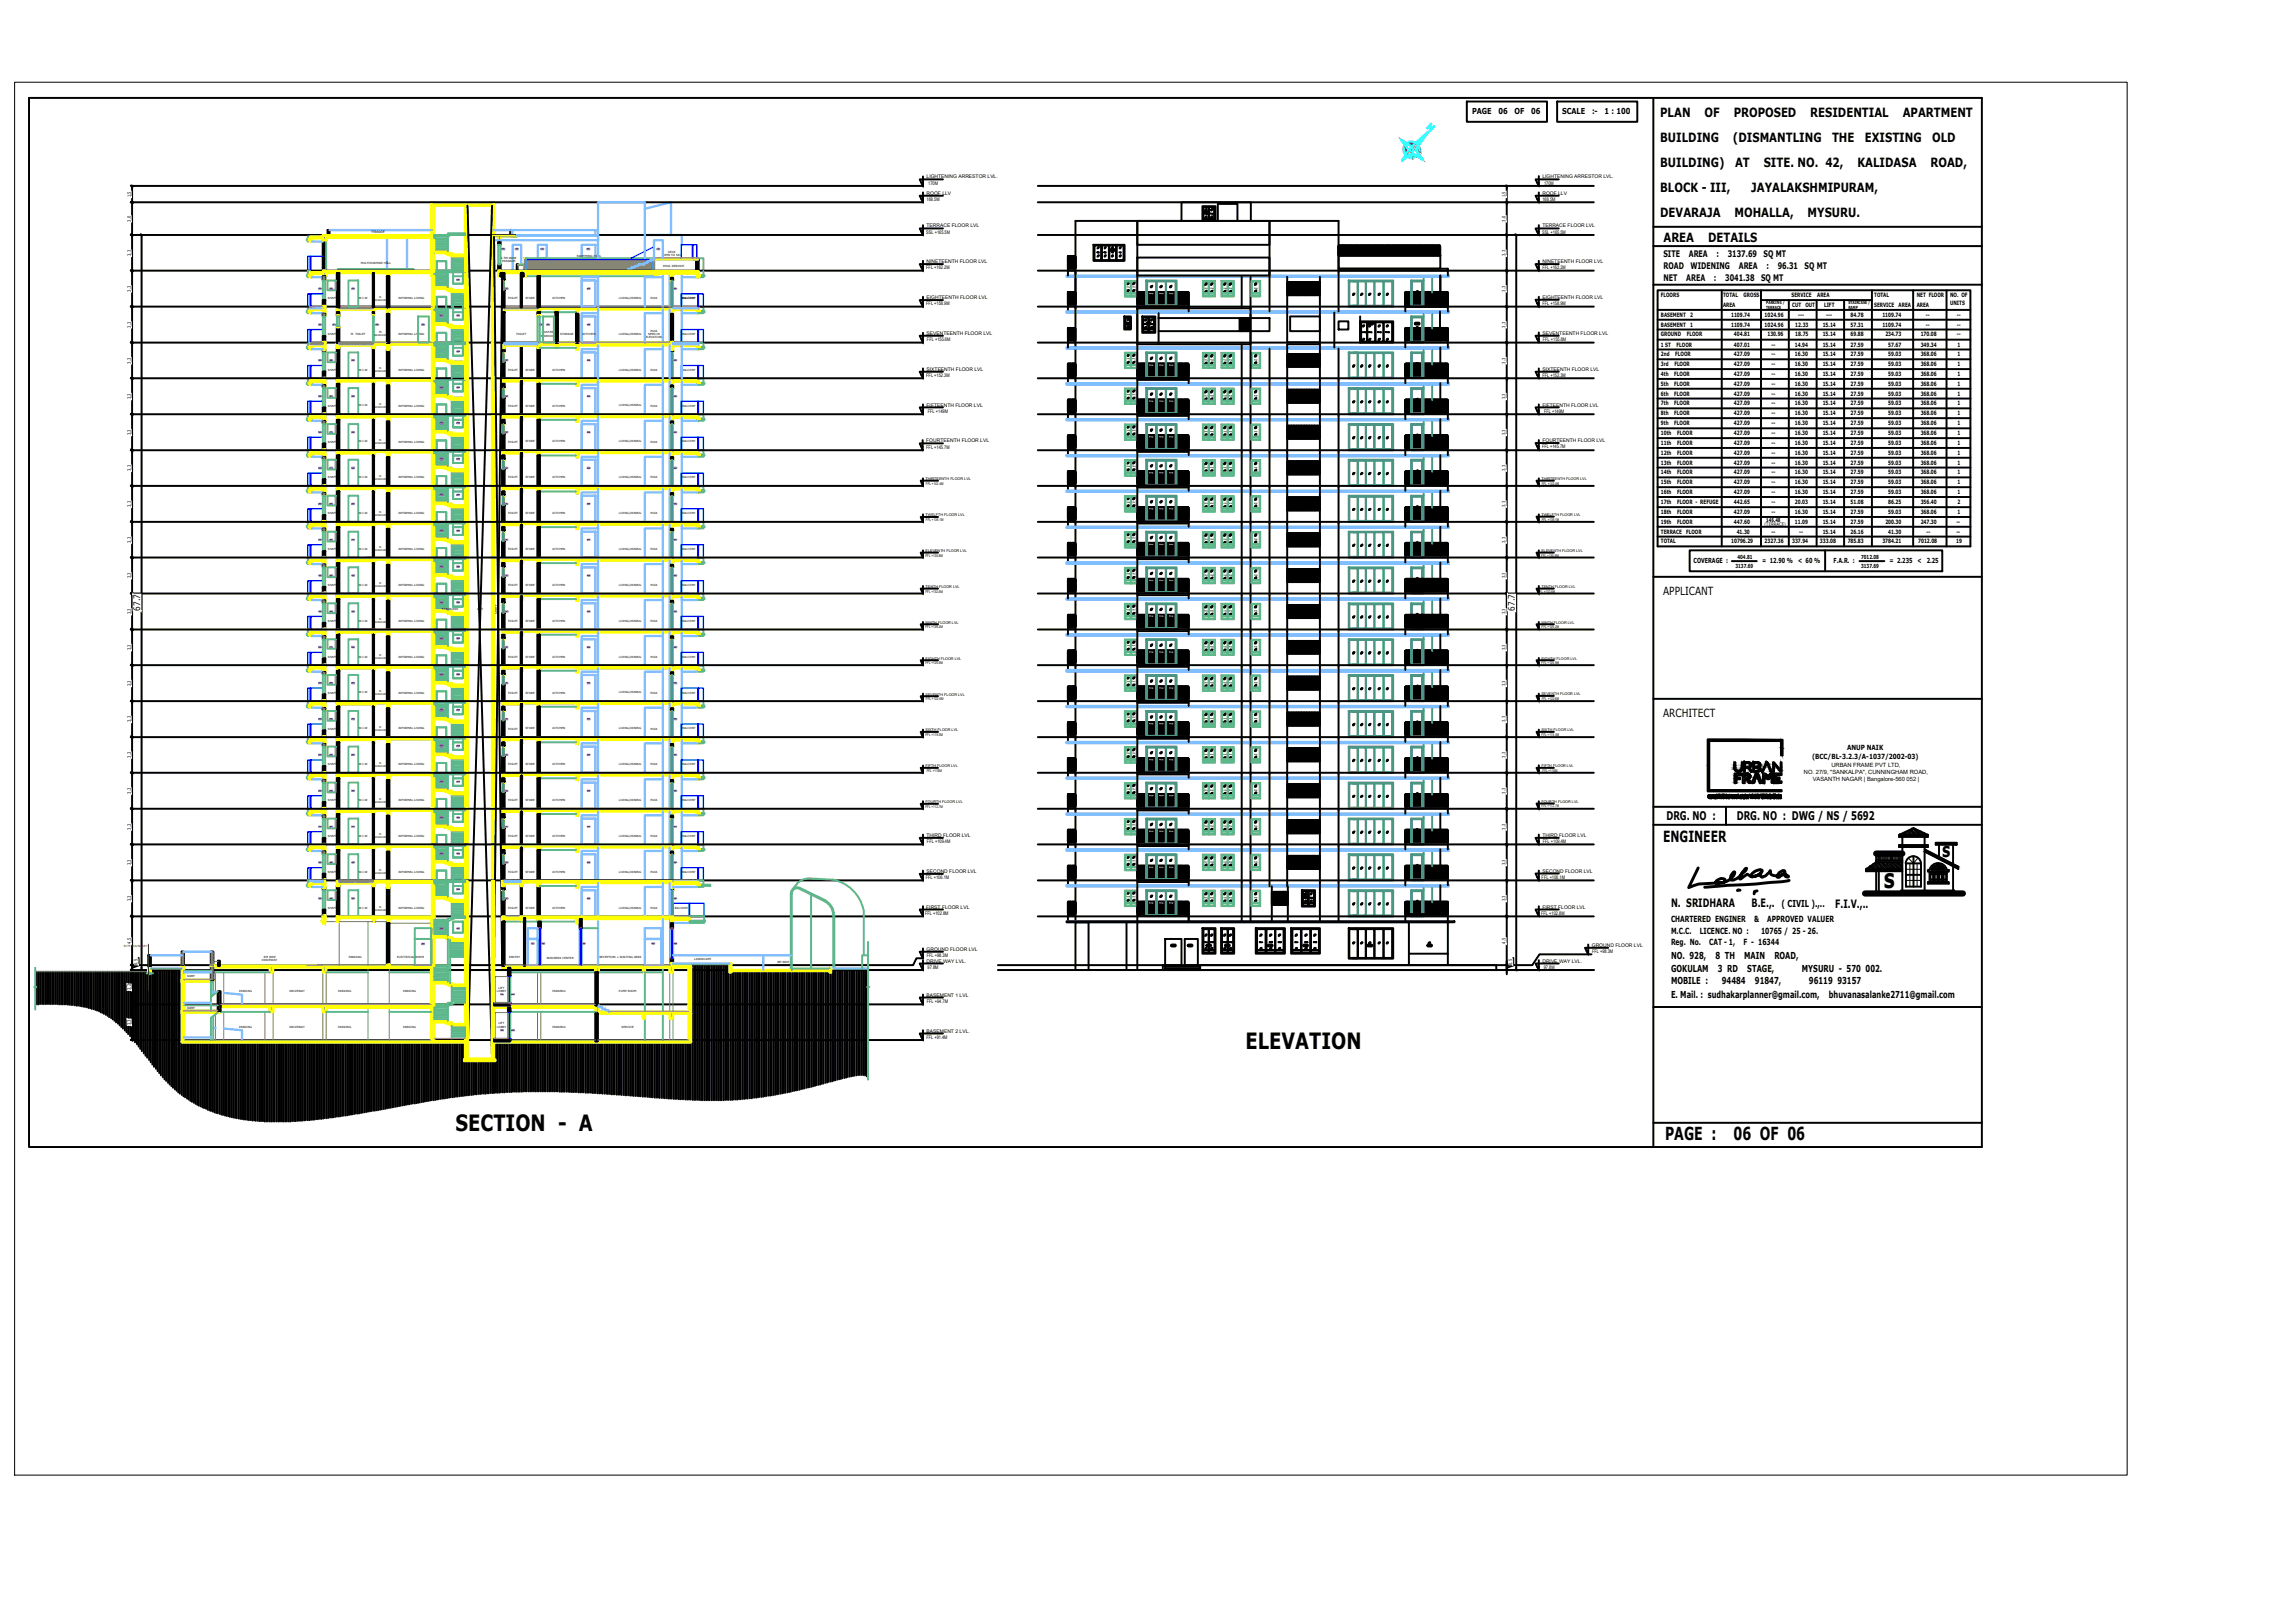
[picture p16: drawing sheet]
<svg xmlns="http://www.w3.org/2000/svg" width="297mm" height="210mm" viewBox="0 0 297 210" stroke-linecap="round" stroke-linejoin="round" font-family="sans-serif">
<defs><g id="words">
<text font-size="3.5" x="243.7" y="114.9">s</text>
<g font-size="2.9">
<text x="161.1" y="135.8">ELEVATION</text>
<text x="58.9" y="146.3">SECTION - A</text>
</g>
<text font-size="2.6" x="251.3" y="110.9">s</text>
<g font-size="2.3">
<text x="215.4" y="147.5">PAGE :</text>
<text x="224.3" y="147.5">06 OF 06</text>
</g>
<text font-size="2" x="215.2" y="109">ENGINEER</text>
<g font-size="1.6">
<text x="214.8" y="15.2">PLAN</text>
<text x="220.5" y="15.2">OF</text>
<text x="224.3" y="15.2">PROPOSED</text>
<text x="234.2" y="15.2">RESIDENTIAL</text>
<text x="246.2" y="15.2">APARTMENT</text>
<text x="214.8" y="18.4">BUILDING</text>
<text x="214.8" y="21.6">BUILDING)</text>
<text x="224.2" y="18.4">(DISMANTLING</text>
<text x="224.5" y="21.6">AT</text>
<text x="228.2" y="21.6">SITE. NO. 42,</text>
<text x="237" y="18.4">THE</text>
<text x="240.3" y="21.6">KALIDASA</text>
<text x="241.3" y="18.4">EXISTING</text>
<text x="249.8" y="21.6">ROAD,</text>
<text x="250" y="18.4">OLD</text>
<text x="214.8" y="24.8">BLOCK - III,</text>
<text x="214.8" y="28">DEVARAJA</text>
<text x="224.4" y="28">MOHALLA,</text>
<text x="226.6" y="24.8">JAYALAKSHMIPURAM,</text>
<text x="233.9" y="28">MYSURU.</text>
<text x="215.2" y="31.3">AREA</text>
<text x="221" y="31.3">DETAILS</text>
</g>
<g font-size="1.5">
<text x="215.2" y="77">APPLICANT</text>
<text x="215.2" y="92.8">ARCHITECT</text>
<text x="215.6" y="106.1">DRG. NO :</text>
<text x="224.7" y="106.1">DRG. NO : DWG / NS / 5692</text>
<text x="216.2" y="117.4">N. SRIDHARA</text>
<text x="226.6" y="117.4">B.E.,.</text>
<text x="237.4" y="117.4">F.I.V.,..</text>
</g>
<g font-size="1.2">
<text x="215.2" y="33.2">SITE</text>
<text x="215.2" y="34.8">ROAD</text>
<text x="218.5" y="33.2">AREA</text>
<text x="218.7" y="34.8">WIDENING</text>
<text x="222.1" y="33.2">:</text>
<text x="223.5" y="33.2">3137.69</text>
<text x="224.9" y="34.8">AREA</text>
<text x="228.2" y="33.2">SQ MT</text>
<text x="228.5" y="34.8">:</text>
<text x="230" y="34.8">96.31</text>
<text x="233.5" y="34.8">SQ MT</text>
<text x="215.2" y="36.3">NET</text>
<text x="218.1" y="36.3">AREA</text>
<text x="221.7" y="36.3">:</text>
<text x="223.2" y="36.3">3041.38</text>
<text x="227.8" y="36.3">SQ MT</text>
<text x="18.1" y="79" transform="rotate(-90 18.1 79)">67.7</text>
<text x="196" y="79" transform="rotate(-90 196 79)">67.7</text>
<text x="230.5" y="117.4">( CIVIL ).,..</text>
<text x="216.2" y="124.1">NO. 928,</text>
<text x="216.2" y="125.7">GOKULAM</text>
<text x="221.9" y="124.1">8 TH</text>
<text x="222.2" y="125.7">3 RD</text>
<text x="225.7" y="124.1">MAIN</text>
<text x="226.1" y="125.7">STAGE,</text>
<text x="229.6" y="124.1">ROAD,</text>
<text x="233.1" y="125.7">MYSURU - 570 002.</text>
<text x="216.2" y="127.4">MOBILE :</text>
<text x="216.2" y="129.2">E. Mail. : sudhakarplanner@gmail.com,</text>
<text x="222.8" y="127.4">94484</text>
<text x="227" y="127.4">91847,</text>
<text x="234" y="127.4">96119 93157</text>
<text x="236.6" y="129.2">bhuvanasalanke2711@gmail.com</text>
</g>
<g font-size="1.1">
<text x="190.4" y="14.7">PAGE</text>
<text x="193.9" y="14.7">06</text>
<text x="196" y="14.7">OF</text>
<text x="198.1" y="14.7">06</text>
<text x="202.1" y="14.7">SCALE</text>
<text x="206" y="14.7">:-</text>
<text x="207.6" y="14.7">1 : 100</text>
<text x="216.2" y="119.4">CHARTERED ENGINER</text>
<text x="226.9" y="119.4">&amp;</text>
<text x="228.6" y="119.4">APPROVED VALUER</text>
<text x="216.2" y="120.8">M.C.C.</text>
<text x="216.2" y="122.2">Reg. No.</text>
<text x="219.9" y="120.8">LICENCE. NO :</text>
<text x="221.1" y="122.2">CAT - 1,</text>
<text x="225.6" y="122.2">F - 16344</text>
<text x="227.8" y="120.8">10765 / 25 - 26.</text>
</g>
<g font-size=".9">
<text x="219.1" y="72.8">COVERAGE :</text>
<text x="228" y="72.8">= 12.90 %</text>
<text x="232.6" y="72.8">&lt; 60 %</text>
<text x="237.2" y="72.8">F.A.R. :</text>
<text x="244.5" y="72.8">= 2.235</text>
<text x="248.1" y="72.8">&lt;</text>
<text x="249.3" y="72.8">2.25</text>
<text x="234.4" y="98.2">(BCC/BL-3.2.3/A-1037/2002-03)</text>
<text x="239" y="97.1">ANUP NAIK</text>
</g>
<g font-size=".8">
<text x="214.9" y="38.5">FLOORS</text>
<text x="214.9" y="41">BASEMENT</text>
<text x="218.7" y="41">2</text>
<text x="222.9" y="38.5">TOTAL</text>
<text x="222.9" y="39.7">AREA</text>
<text x="224" y="41">1109.74</text>
<text x="225.6" y="38.5">GROSS</text>
<text x="228.3" y="41">1024.96</text>
<text x="231.8" y="38.5">SERVICE</text>
<text x="231.8" y="39.7">CUT</text>
<text x="232.6" y="41">---</text>
<text x="233.6" y="39.7">OUT</text>
<text x="235.1" y="38.5">AREA</text>
<text x="236" y="39.7">LIFT</text>
<text x="236.2" y="41">---</text>
<text x="239.4" y="41">84.78</text>
<text x="242.5" y="39.7">SERVICE</text>
<text x="242.5" y="38.5">TOTAL</text>
<text x="243.5" y="41">1109.74</text>
<text x="245.6" y="39.7">AREA</text>
<text x="248" y="39.7">AREA</text>
<text x="248" y="38.5">NET FLOOR</text>
<text x="249.2" y="41">--</text>
<text x="252.3" y="38.5">NO. OF</text>
<text x="252.3" y="39.5">UNITS</text>
<text x="253.2" y="41">--</text>
<text x="214.9" y="43.5">GROUND</text>
<text x="214.9" y="44.8">1 ST</text>
<text x="214.9" y="46.1">2nd</text>
<text x="214.9" y="47.4">3rd</text>
<text x="214.9" y="42.3">BASEMENT</text>
<text x="216.6" y="47.4">FLOOR</text>
<text x="216.7" y="46.1">FLOOR</text>
<text x="216.9" y="44.8">FLOOR</text>
<text x="218.2" y="43.5">FLOOR</text>
<text x="218.7" y="42.3">1</text>
<text x="224" y="42.3">1109.74</text>
<text x="224.3" y="43.5">404.81</text>
<text x="224.3" y="44.8">407.01</text>
<text x="224.3" y="46.1">427.09</text>
<text x="224.3" y="47.4">427.09</text>
<text x="228.3" y="42.3">1024.96</text>
<text x="228.7" y="43.5">130.96</text>
<text x="229.2" y="44.8">--</text>
<text x="229.2" y="46.1">--</text>
<text x="229.2" y="47.4">--</text>
<text x="232.2" y="44.8">14.94</text>
<text x="232.2" y="46.1">16.30</text>
<text x="232.2" y="47.4">16.30</text>
<text x="232.3" y="43.5">18.75</text>
<text x="232.3" y="42.3">12.33</text>
<text x="235.8" y="43.5">15.14</text>
<text x="235.8" y="44.8">15.14</text>
<text x="235.8" y="46.1">15.14</text>
<text x="235.8" y="47.4">15.14</text>
<text x="235.8" y="42.3">15.14</text>
<text x="239.4" y="43.5">69.88</text>
<text x="239.4" y="44.8">27.59</text>
<text x="239.4" y="42.3">57.31</text>
<text x="239.4" y="46.1">27.59</text>
<text x="239.4" y="47.4">27.59</text>
<text x="243.5" y="42.3">1109.74</text>
<text x="243.9" y="43.5">234.73</text>
<text x="244.3" y="44.8">57.67</text>
<text x="244.3" y="46.1">59.03</text>
<text x="244.3" y="47.4">59.03</text>
<text x="248.5" y="43.5">170.08</text>
<text x="248.5" y="44.8">349.34</text>
<text x="248.5" y="46.1">368.06</text>
<text x="248.5" y="47.4">368.06</text>
<text x="249.2" y="42.3">--</text>
<text x="253.2" y="42.3">--</text>
<text x="253.2" y="43.5">--</text>
<text x="253.3" y="44.8">1</text>
<text x="253.3" y="46.1">1</text>
<text x="253.3" y="47.4">1</text>
<text x="214.9" y="48.7">4th</text>
<text x="214.9" y="49.9">5th</text>
<text x="214.9" y="51.2">6th</text>
<text x="214.9" y="52.5">7th</text>
<text x="214.9" y="53.7">8th</text>
<text x="216.6" y="48.7">FLOOR</text>
<text x="216.6" y="49.9">FLOOR</text>
<text x="216.6" y="51.2">FLOOR</text>
<text x="216.6" y="52.5">FLOOR</text>
<text x="216.6" y="53.7">FLOOR</text>
<text x="224.3" y="48.7">427.09</text>
<text x="224.3" y="49.9">427.09</text>
<text x="224.3" y="51.2">427.09</text>
<text x="224.3" y="52.5">427.09</text>
<text x="224.3" y="53.7">427.09</text>
<text x="229.2" y="48.7">--</text>
<text x="229.2" y="49.9">--</text>
<text x="229.2" y="51.2">--</text>
<text x="229.2" y="52.5">--</text>
<text x="229.2" y="53.7">--</text>
<text x="232.2" y="48.7">16.30</text>
<text x="232.2" y="49.9">16.30</text>
<text x="232.2" y="51.2">16.30</text>
<text x="232.2" y="52.5">16.30</text>
<text x="232.2" y="53.7">16.30</text>
<text x="235.8" y="48.7">15.14</text>
<text x="235.8" y="49.9">15.14</text>
<text x="235.8" y="51.2">15.14</text>
<text x="235.8" y="52.5">15.14</text>
<text x="235.8" y="53.7">15.14</text>
<text x="239.4" y="48.7">27.59</text>
<text x="239.4" y="49.9">27.59</text>
<text x="239.4" y="51.2">27.59</text>
<text x="239.4" y="52.5">27.59</text>
<text x="239.4" y="53.7">27.59</text>
<text x="244.3" y="48.7">59.03</text>
<text x="244.3" y="49.9">59.03</text>
<text x="244.3" y="51.2">59.03</text>
<text x="244.3" y="52.5">59.03</text>
<text x="244.3" y="53.7">59.03</text>
<text x="248.5" y="48.7">368.06</text>
<text x="248.5" y="49.9">368.06</text>
<text x="248.5" y="51.2">368.06</text>
<text x="248.5" y="52.5">368.06</text>
<text x="248.5" y="53.7">368.06</text>
<text x="253.3" y="48.7">1</text>
<text x="253.3" y="49.9">1</text>
<text x="253.3" y="51.2">1</text>
<text x="253.3" y="52.5">1</text>
<text x="253.3" y="53.7">1</text>
<text x="214.9" y="55">9th</text>
<text x="214.9" y="56.3">10th</text>
<text x="214.9" y="57.6">11th</text>
<text x="214.9" y="58.9">12th</text>
<text x="216.6" y="55">FLOOR</text>
<text x="217" y="56.3">FLOOR</text>
<text x="217" y="57.6">FLOOR</text>
<text x="217" y="58.9">FLOOR</text>
<text x="224.3" y="55">427.09</text>
<text x="224.3" y="56.3">427.09</text>
<text x="224.3" y="57.6">427.09</text>
<text x="224.3" y="58.9">427.09</text>
<text x="229.2" y="55">--</text>
<text x="229.2" y="56.3">--</text>
<text x="229.2" y="57.6">--</text>
<text x="229.2" y="58.9">--</text>
<text x="232.2" y="55">16.30</text>
<text x="232.2" y="56.3">16.30</text>
<text x="232.2" y="57.6">16.30</text>
<text x="232.2" y="58.9">16.30</text>
<text x="235.8" y="55">15.14</text>
<text x="235.8" y="56.3">15.14</text>
<text x="235.8" y="57.6">15.14</text>
<text x="235.8" y="58.9">15.14</text>
<text x="239.4" y="55">27.59</text>
<text x="239.4" y="56.3">27.59</text>
<text x="239.4" y="57.6">27.59</text>
<text x="239.4" y="58.9">27.59</text>
<text x="244.3" y="55">59.03</text>
<text x="244.3" y="56.3">59.03</text>
<text x="244.3" y="57.6">59.03</text>
<text x="244.3" y="58.9">59.03</text>
<text x="248.5" y="55">368.06</text>
<text x="248.5" y="56.3">368.06</text>
<text x="248.5" y="57.6">368.06</text>
<text x="248.5" y="58.9">368.06</text>
<text x="253.3" y="55">1</text>
<text x="253.3" y="56.3">1</text>
<text x="253.3" y="57.6">1</text>
<text x="253.3" y="58.9">1</text>
<text x="214.9" y="60.1">13th</text>
<text x="214.9" y="61.4">14th</text>
<text x="214.9" y="62.7">15th</text>
<text x="214.9" y="63.9">16th</text>
<text x="214.9" y="65.2">17th</text>
<text x="217" y="60.1">FLOOR</text>
<text x="217" y="61.4">FLOOR</text>
<text x="217" y="62.7">FLOOR</text>
<text x="217" y="63.9">FLOOR</text>
<text x="217" y="65.2">FLOOR - REFUGE</text>
<text x="224.3" y="65.2">442.65</text>
<text x="224.3" y="60.1">427.09</text>
<text x="224.3" y="61.4">427.09</text>
<text x="224.3" y="62.7">427.09</text>
<text x="224.3" y="63.9">427.09</text>
<text x="229.2" y="60.1">--</text>
<text x="229.2" y="61.4">--</text>
<text x="229.2" y="62.7">--</text>
<text x="229.2" y="63.9">--</text>
<text x="229.2" y="65.2">--</text>
<text x="232.2" y="65.2">20.03</text>
<text x="232.2" y="60.1">16.30</text>
<text x="232.2" y="61.4">16.30</text>
<text x="232.2" y="62.7">16.30</text>
<text x="232.2" y="63.9">16.30</text>
<text x="235.8" y="60.1">15.14</text>
<text x="235.8" y="61.4">15.14</text>
<text x="235.8" y="62.7">15.14</text>
<text x="235.8" y="63.9">15.14</text>
<text x="235.8" y="65.2">15.14</text>
<text x="239.4" y="60.1">27.59</text>
<text x="239.4" y="61.4">27.59</text>
<text x="239.4" y="62.7">27.59</text>
<text x="239.4" y="63.9">27.59</text>
<text x="239.4" y="65.2">51.08</text>
<text x="244.3" y="65.2">86.25</text>
<text x="244.3" y="60.1">59.03</text>
<text x="244.3" y="61.4">59.03</text>
<text x="244.3" y="62.7">59.03</text>
<text x="244.3" y="63.9">59.03</text>
<text x="248.5" y="65.2">356.40</text>
<text x="248.5" y="60.1">368.06</text>
<text x="248.5" y="61.4">368.06</text>
<text x="248.5" y="62.7">368.06</text>
<text x="248.5" y="63.9">368.06</text>
<text x="253.3" y="60.1">1</text>
<text x="253.3" y="61.4">1</text>
<text x="253.3" y="62.7">1</text>
<text x="253.3" y="63.9">1</text>
<text x="253.3" y="65.2">2</text>
<text x="214.9" y="66.5">18th</text>
<text x="214.9" y="70.3">TOTAL</text>
<text x="214.9" y="67.8">19th</text>
<text x="214.9" y="69.1">TERRACE</text>
<text x="217" y="66.5">FLOOR</text>
<text x="217" y="67.8">FLOOR</text>
<text x="218.1" y="69.1">FLOOR</text>
<text x="224" y="70.3">10796.29</text>
<text x="224.3" y="66.5">427.09</text>
<text x="224.3" y="67.7">447.60</text>
<text x="224.7" y="69.1">41.30</text>
<text x="228.3" y="70.3">2327.36</text>
<text x="229.2" y="66.5">--</text>
<text x="229.2" y="69.1">--</text>
<text x="231.8" y="70.3">337.94</text>
<text x="232.2" y="66.5">16.30</text>
<text x="232.2" y="67.8">11.09</text>
<text x="232.8" y="69.1">--</text>
<text x="235.4" y="70.3">333.08</text>
<text x="235.8" y="66.5">15.14</text>
<text x="235.8" y="67.8">15.14</text>
<text x="235.8" y="69.1">15.14</text>
<text x="239" y="70.3">785.83</text>
<text x="239.4" y="69.1">26.16</text>
<text x="239.4" y="66.5">27.59</text>
<text x="239.4" y="67.8">27.59</text>
<text x="243.5" y="70.3">3784.21</text>
<text x="243.9" y="67.8">200.30</text>
<text x="244.3" y="66.5">59.03</text>
<text x="244.3" y="69.1">41.30</text>
<text x="248.2" y="70.3">7012.08</text>
<text x="248.5" y="66.5">368.06</text>
<text x="248.5" y="67.8">247.30</text>
<text x="249.2" y="69.1">--</text>
<text x="253.1" y="70.3">19</text>
<text x="253.1" y="69.1">--</text>
<text x="253.1" y="67.8">--</text>
<text x="253.3" y="66.5">1</text>
</g>
<g font-size=".7">
<text x="228.5" y="67.5">146.48</text>
<text x="224.5" y="73.5">3137.69</text>
<text x="224.8" y="72.3">404.81</text>
<text x="240.8" y="72.3">7012.08</text>
<text x="240.8" y="73.5">3137.69</text>
<text x="233.4" y="100.1">NO. 27/9, &quot;SANKALPA&quot;, CUNNINGHAM ROAD,</text>
<text x="234.5" y="101">VASANTH NAGAR | Bangalore-560 052 |</text>
<text x="236.9" y="99.2">URBAN FRAME PVT LTD,</text>
</g>
<g font-size=".6">
<text x="119.9" y="23.1">LIGHTENING ARRESTOR LVL.</text>
<text x="120.1" y="23.9">170M</text>
<text x="199.5" y="23.1">LIGHTENING ARRESTOR LVL.</text>
<text x="199.8" y="23.9">170M</text>
<text x="16.9" y="28.7" transform="rotate(-90 16.9 28.7)">3.0</text>
<text x="16.9" y="25.5" transform="rotate(-90 16.9 25.5)">1.5</text>
<text x="119.9" y="29.4">TERRACE FLOOR LVL</text>
<text x="119.9" y="25.2">ROOF LLV</text>
<text x="119.9" y="26">168.5M</text>
<text x="194.8" y="28.7" transform="rotate(-90 194.8 28.7)">3.0</text>
<text x="194.8" y="25.5" transform="rotate(-90 194.8 25.5)">1.5</text>
<text x="199.5" y="25.2">ROOF LLV</text>
<text x="199.5" y="26">168.5M</text>
<text x="199.5" y="29.4">TERRACE FLOOR LVL</text>
<text x="16.9" y="33.1" transform="rotate(-90 16.9 33.1)">3.3</text>
<text x="119.8" y="34.9">FFL +162.2M</text>
<text x="119.8" y="30.2">SSL +165.5M</text>
<text x="119.9" y="34.1">NINETEENTH FLOOR LVL</text>
<text x="194.8" y="33.1" transform="rotate(-90 194.8 33.1)">3.3</text>
<text x="199.5" y="30.2">SSL +165.5M</text>
<text x="199.5" y="34.9">FFL +162.2M</text>
<text x="199.5" y="34.1">NINETEENTH FLOOR LVL</text>
<text x="16.9" y="37.7" transform="rotate(-90 16.9 37.7)">3.3</text>
<text x="119.8" y="39.5">FFL +158.9M</text>
<text x="119.9" y="38.7">EIGHTEENTH FLOOR LVL</text>
<text x="194.8" y="37.7" transform="rotate(-90 194.8 37.7)">3.3</text>
<text x="199.5" y="39.5">FFL +158.9M</text>
<text x="199.5" y="38.7">EIGHTEENTH FLOOR LVL</text>
<text x="16.9" y="47" transform="rotate(-90 16.9 47)">3.3</text>
<text x="16.9" y="42.4" transform="rotate(-90 16.9 42.4)">3.3</text>
<text x="119.9" y="48">SIXTEENTH FLOOR LVL</text>
<text x="119.9" y="43.4">SEVENTEENTH FLOOR LVL</text>
<text x="119.9" y="44.1">FFL +155.6M</text>
<text x="194.8" y="47" transform="rotate(-90 194.8 47)">3.3</text>
<text x="194.8" y="42.4" transform="rotate(-90 194.8 42.4)">3.3</text>
<text x="199.5" y="48">SIXTEENTH FLOOR LVL</text>
<text x="199.5" y="43.3">SEVENTEENTH FLOOR LVL</text>
<text x="199.6" y="44.1">FFL +155.6M</text>
<text x="16.9" y="51.7" transform="rotate(-90 16.9 51.7)">3.3</text>
<text x="119.8" y="48.8">FFL +152.3M</text>
<text x="119.9" y="52.6">FIFTEENTH FLOOR LVL</text>
<text x="120" y="53.4">FFL +149M</text>
<text x="194.8" y="51.7" transform="rotate(-90 194.8 51.7)">3.3</text>
<text x="199.5" y="48.8">FFL +152.3M</text>
<text x="199.5" y="52.6">FIFTEENTH FLOOR LVL</text>
<text x="199.8" y="53.4">FFL +149M</text>
<text x="16.9" y="56.3" transform="rotate(-90 16.9 56.3)">3.3</text>
<text x="119.8" y="58.1">FFL +145.7M</text>
<text x="119.8" y="57.2">FOURTEENTH FLOOR LVL</text>
<text x="194.8" y="56.3" transform="rotate(-90 194.8 56.3)">3.3</text>
<text x="199.5" y="58">FFL +145.7M</text>
<text x="199.5" y="57.2">FOURTEENTH FLOOR LVL</text>
<text x="16.9" y="65.6" transform="rotate(-90 16.9 65.6)">3.3</text>
<text x="16.9" y="60.9" transform="rotate(-90 16.9 60.9)">3.3</text>
<text x="194.8" y="65.6" transform="rotate(-90 194.8 65.6)">3.3</text>
<text x="194.8" y="60.9" transform="rotate(-90 194.8 60.9)">3.3</text>
<text x="16.9" y="70.2" transform="rotate(-90 16.9 70.2)">3.3</text>
<text x="194.8" y="70.2" transform="rotate(-90 194.8 70.2)">3.3</text>
<text x="228.3" y="68">(TERRACE)</text>
<text x="16.9" y="74.9" transform="rotate(-90 16.9 74.9)">3.3</text>
<text x="194.8" y="74.9" transform="rotate(-90 194.8 74.9)">3.3</text>
<text x="16.9" y="79.5" transform="rotate(-90 16.9 79.5)">3.3</text>
<text x="194.8" y="79.5" transform="rotate(-90 194.8 79.5)">3.3</text>
<text x="16.9" y="88.8" transform="rotate(-90 16.9 88.8)">3.3</text>
<text x="16.9" y="84.2" transform="rotate(-90 16.9 84.2)">3.3</text>
<text x="194.8" y="88.8" transform="rotate(-90 194.8 88.8)">3.3</text>
<text x="194.8" y="84.2" transform="rotate(-90 194.8 84.2)">3.3</text>
<text x="16.9" y="93.4" transform="rotate(-90 16.9 93.4)">3.3</text>
<text x="194.8" y="93.4" transform="rotate(-90 194.8 93.4)">3.3</text>
<text x="16.9" y="98.1" transform="rotate(-90 16.9 98.1)">3.3</text>
<text x="194.8" y="98.1" transform="rotate(-90 194.8 98.1)">3.3</text>
<text x="16.9" y="107.4" transform="rotate(-90 16.9 107.4)">3.3</text>
<text x="16.9" y="102.7" transform="rotate(-90 16.9 102.7)">3.3</text>
<text x="194.8" y="107.4" transform="rotate(-90 194.8 107.4)">3.3</text>
<text x="194.8" y="102.7" transform="rotate(-90 194.8 102.7)">3.3</text>
<text x="16.9" y="112" transform="rotate(-90 16.9 112)">3.3</text>
<text x="119.8" y="113.8">FFL +106.1M</text>
<text x="119.9" y="113">SECOND FLOOR LVL</text>
<text x="119.9" y="108.3">THIRD FLOOR LVL</text>
<text x="119.9" y="109.1">FFL +109.4M</text>
<text x="194.8" y="112" transform="rotate(-90 194.8 112)">3.3</text>
<text x="199.4" y="113.7">FFL +106.1M</text>
<text x="199.5" y="108.3">THIRD FLOOR LVL</text>
<text x="199.5" y="113">SECOND FLOOR LVL</text>
<text x="199.6" y="109.1">FFL +109.4M</text>
<text x="16.9" y="116.6" transform="rotate(-90 16.9 116.6)">3.3</text>
<text x="119.7" y="118.4">FFL +102.8M</text>
<text x="119.8" y="117.6">FIRST FLOOR LVL</text>
<text x="194.8" y="116.6" transform="rotate(-90 194.8 116.6)">3.3</text>
<text x="199.4" y="118.4">FFL +102.8M</text>
<text x="199.5" y="117.6">FIRST FLOOR LVL</text>
<text x="16.9" y="122.1" transform="rotate(-90 16.9 122.1)">4.5</text>
<text x="17.8" y="124.9" transform="rotate(-90 17.8 124.9)">0.5</text>
<text x="119.9" y="123">GROUND FLOOR LVL</text>
<text x="119.9" y="124.6">DRIVE WAY LVL.</text>
<text x="119.9" y="123.8">FFL +98.3M</text>
<text x="120" y="125.4">97.8M</text>
<text x="194.8" y="122.1" transform="rotate(-90 194.8 122.1)">4.5</text>
<text x="195.7" y="124.9" transform="rotate(-90 195.7 124.9)">0.5</text>
<text x="199.5" y="124.6">DRIVE WAY LVL.</text>
<text x="199.7" y="125.4">97.8M</text>
<text x="205.9" y="122.5">GROUND FLOOR LVL</text>
<text x="206" y="123.3">FFL +98.3M</text>
<text x="16.9" y="128.1" transform="rotate(-90 16.9 128.1)">3.2</text>
<text x="119.9" y="129">BASEMENT 1 LVL</text>
<text x="119.9" y="129.8">FFL +94.7M</text>
<text x="16.9" y="132.7" transform="rotate(-90 16.9 132.7)">3.3</text>
<text x="119.8" y="134.4">FFL +91.4M</text>
<text x="119.9" y="133.6">BASEMENT 2 LVL.</text>
</g>
<g font-size=".5">
<text x="228.5" y="39.4">PARKING /</text>
<text x="228.5" y="40">TERRACE</text>
<text x="239.1" y="39.4">STAIRCASE /</text>
<text x="239.1" y="40">RAMP</text>
<text x="119.7" y="62.1">THIRTEENTH FLOOR LVL</text>
<text x="119.8" y="62.7">FFL +142.4M</text>
<text x="199.4" y="62.1">THIRTEENTH FLOOR LVL</text>
<text x="199.5" y="62.7">FFL +142.4M</text>
<text x="119.7" y="71.4">ELEVENTH FLOOR LVL</text>
<text x="119.7" y="66.8">TWELFTH FLOOR LVL</text>
<text x="119.8" y="67.4">FFL +139.1M</text>
<text x="199.4" y="66.8">TWELFTH FLOOR LVL</text>
<text x="199.4" y="71.4">ELEVENTH FLOOR LVL</text>
<text x="199.5" y="67.4">FFL +139.1M</text>
<text x="119.7" y="76.7">FFL +132.5M</text>
<text x="119.7" y="72">FFL +135.8M</text>
<text x="119.7" y="76.1">TENTH FLOOR LVL</text>
<text x="199" y="76.7">FFL +132.5M</text>
<text x="199.4" y="72">FFL +135.8M</text>
<text x="199.4" y="76.1">TENTH FLOOR LVL</text>
<text x="119.7" y="81.3">FFL +129.2M</text>
<text x="119.7" y="80.7">NINTH FLOOR LVL</text>
<text x="199.4" y="80.7">NINTH FLOOR LVL</text>
<text x="199.4" y="81.3">FFL +129.2M</text>
<text x="119.7" y="86">FFL +125.9M</text>
<text x="119.7" y="85.4">EIGHTH FLOOR LVL</text>
<text x="199.4" y="90">SEVENTH FLOOR LVL</text>
<text x="199.4" y="85.4">EIGHTH FLOOR LVL</text>
<text x="199.4" y="86">FFL +125.9M</text>
<text x="119.7" y="95.2">FFL +119.3M</text>
<text x="119.7" y="94.6">SIXTH FLOOR LVL</text>
<text x="119.7" y="90">SEVENTH FLOOR LVL</text>
<text x="119.8" y="90.6">FFL +122.6M</text>
<text x="199.4" y="94.6">SIXTH FLOOR LVL</text>
<text x="199.4" y="95.2">FFL +119.3M</text>
<text x="199.5" y="90.6">FFL +122.6M</text>
<text x="119.7" y="99.3">FIFTH FLOOR LVL</text>
<text x="119.9" y="99.9">FFL +116M</text>
<text x="199.4" y="99.3">FIFTH FLOOR LVL</text>
<text x="199.6" y="99.9">FFL +116M</text>
<text x="119.7" y="104.5">FFL +112.7M</text>
<text x="119.7" y="103.9">FOURTH FLOOR LVL</text>
<text x="199.4" y="103.9">FOURTH FLOOR LVL</text>
<text x="199.4" y="104.5">FFL +112.7M</text>
</g>
<g font-size=".4">
<text x="46.7" y="34.2">MULTIPURPOSE HALL</text>
<text x="48.1" y="30.2">TERRACE</text>
<text x="64.8" y="33.5">1.5M WIDE</text>
<text x="65" y="33.9">PASSAGE</text>
<text x="74.6" y="33.2">SWIMMING POOL</text>
<text x="85.7" y="33.2">OPEN TO SKY</text>
<text x="85.8" y="34.6">POOL SERVICE</text>
<text x="86.4" y="32.7">DECK</text>
<text x="42.4" y="38.7">SHAFT</text>
<text x="46.4" y="38.7">W.I.W</text>
<text x="51.5" y="38.7">INFORMAL LIVING</text>
<text x="65.7" y="38.7">TOILET</text>
<text x="68" y="38.7">STORE</text>
<text x="71.5" y="38.7">KITCHEN</text>
<text x="80.1" y="38.7">LIVING/DINING</text>
<text x="84.1" y="38.7">PUJA</text>
<text x="88.3" y="38.7">BALCONY</text>
<text x="42.4" y="48">SHAFT</text>
<text x="42.4" y="43.4">SHAFT</text>
<text x="45.4" y="43.3">M. TOILET</text>
<text x="46.4" y="48">W.I.W</text>
<text x="49.1" y="43.2">M.</text>
<text x="51.5" y="48">INFORMAL LIVING</text>
<text x="51.5" y="43.4">INFORMAL LIVING</text>
<text x="65.7" y="48">TOILET</text>
<text x="66.8" y="43.4">TOILET</text>
<text x="68" y="48">STORE</text>
<text x="69.9" y="43.6">BEDROOM</text>
<text x="70.1" y="43.1">MASTER</text>
<text x="71.5" y="48">KITCHEN</text>
<text x="72.5" y="43.4">STORAGE</text>
<text x="75.4" y="43.4">KITCHEN</text>
<text x="80.1" y="48">LIVING/DINING</text>
<text x="80.1" y="43.3">LIVING/DINING</text>
<text x="83.6" y="43.8">ELEVATION</text>
<text x="83.8" y="43.4">SEEN IN</text>
<text x="84.1" y="48">PUJA</text>
<text x="84.1" y="42.9">PUJA</text>
<text x="88.3" y="48">BALCONY</text>
<text x="88.3" y="43.3">BALCONY</text>
<text x="42.4" y="52.6">SHAFT</text>
<text x="46.4" y="52.6">W.I.W</text>
<text x="51.5" y="52.6">INFORMAL LIVING</text>
<text x="65.7" y="52.6">TOILET</text>
<text x="68" y="52.6">STORE</text>
<text x="71.5" y="52.6">KITCHEN</text>
<text x="80.1" y="52.6">LIVING/DINING</text>
<text x="84.1" y="52.6">PUJA</text>
<text x="88.3" y="52.6">BALCONY</text>
<text x="42.4" y="57.3">SHAFT</text>
<text x="46.4" y="57.2">W.I.W</text>
<text x="51.5" y="57.3">INFORMAL LIVING</text>
<text x="65.7" y="57.3">TOILET</text>
<text x="68" y="57.2">STORE</text>
<text x="71.5" y="57.2">KITCHEN</text>
<text x="80.1" y="57.2">LIVING/DINING</text>
<text x="84.1" y="57.3">PUJA</text>
<text x="88.3" y="57.2">BALCONY</text>
<text x="42.4" y="61.9">SHAFT</text>
<text x="46.4" y="61.9">W.I.W</text>
<text x="51.5" y="61.9">INFORMAL LIVING</text>
<text x="65.7" y="61.9">TOILET</text>
<text x="68" y="61.9">STORE</text>
<text x="71.5" y="61.9">KITCHEN</text>
<text x="80.1" y="61.9">LIVING/DINING</text>
<text x="84.1" y="61.9">PUJA</text>
<text x="88.3" y="61.9">BALCONY</text>
<text x="42.4" y="66.6">SHAFT</text>
<text x="42.4" y="71.2">SHAFT</text>
<text x="46.4" y="66.5">W.I.W</text>
<text x="46.4" y="71.2">W.I.W</text>
<text x="51.5" y="66.6">INFORMAL LIVING</text>
<text x="51.5" y="71.2">INFORMAL LIVING</text>
<text x="65.7" y="66.6">TOILET</text>
<text x="65.7" y="71.2">TOILET</text>
<text x="68" y="66.5">STORE</text>
<text x="68" y="71.2">STORE</text>
<text x="71.5" y="66.6">KITCHEN</text>
<text x="71.5" y="71.2">KITCHEN</text>
<text x="80.1" y="66.5">LIVING/DINING</text>
<text x="80.1" y="71.2">LIVING/DINING</text>
<text x="84.1" y="66.6">PUJA</text>
<text x="84.1" y="71.2">PUJA</text>
<text x="88.3" y="66.6">BALCONY</text>
<text x="88.3" y="71.2">BALCONY</text>
<text x="42.4" y="75.8">SHAFT</text>
<text x="46.4" y="75.8">W.I.W</text>
<text x="51.5" y="75.8">INFORMAL LIVING</text>
<text x="65.7" y="75.8">TOILET</text>
<text x="68" y="75.8">STORE</text>
<text x="71.5" y="75.8">KITCHEN</text>
<text x="80.1" y="75.8">LIVING/DINING</text>
<text x="84.1" y="75.8">PUJA</text>
<text x="88.3" y="75.8">BALCONY</text>
<text x="42.4" y="80.5">SHAFT</text>
<text x="46.4" y="80.4">W.I.W</text>
<text x="51.5" y="80.5">INFORMAL LIVING</text>
<text x="57.2" y="78.9">STAIRCASE</text>
<text x="61.8" y="78.9">LIFT</text>
<text x="64.3" y="79.4" transform="rotate(-90 64.3 79.4)">SHAFT</text>
<text x="65.7" y="80.5">TOILET</text>
<text x="68" y="80.4">STORE</text>
<text x="71.5" y="80.5">KITCHEN</text>
<text x="80.1" y="80.4">LIVING/DINING</text>
<text x="84.1" y="80.5">PUJA</text>
<text x="88.3" y="80.4">BALCONY</text>
<text x="42.4" y="85.1">SHAFT</text>
<text x="42.4" y="89.8">SHAFT</text>
<text x="46.4" y="85.1">W.I.W</text>
<text x="46.4" y="89.7">W.I.W</text>
<text x="51.5" y="85.1">INFORMAL LIVING</text>
<text x="51.5" y="89.8">INFORMAL LIVING</text>
<text x="65.7" y="85.1">TOILET</text>
<text x="65.7" y="89.8">TOILET</text>
<text x="68" y="85.1">STORE</text>
<text x="68" y="89.8">STORE</text>
<text x="71.5" y="85.1">KITCHEN</text>
<text x="71.5" y="89.8">KITCHEN</text>
<text x="80.1" y="85.1">LIVING/DINING</text>
<text x="80.1" y="89.7">LIVING/DINING</text>
<text x="84.1" y="85.1">PUJA</text>
<text x="84.1" y="89.8">PUJA</text>
<text x="88.3" y="85.1">BALCONY</text>
<text x="88.3" y="89.8">BALCONY</text>
<text x="42.4" y="94.4">SHAFT</text>
<text x="46.4" y="94.4">W.I.W</text>
<text x="51.5" y="94.4">INFORMAL LIVING</text>
<text x="65.7" y="94.4">TOILET</text>
<text x="68" y="94.4">STORE</text>
<text x="71.5" y="94.4">KITCHEN</text>
<text x="80.1" y="94.4">LIVING/DINING</text>
<text x="84.1" y="94.4">PUJA</text>
<text x="88.3" y="94.4">BALCONY</text>
<text x="42.4" y="99">SHAFT</text>
<text x="46.4" y="99">W.I.W</text>
<text x="51.5" y="99">INFORMAL LIVING</text>
<text x="65.7" y="99">TOILET</text>
<text x="68" y="99">STORE</text>
<text x="71.5" y="99">KITCHEN</text>
<text x="80.1" y="99">LIVING/DINING</text>
<text x="84.1" y="99">PUJA</text>
<text x="88.3" y="99">BALCONY</text>
<text x="42.4" y="103.7">SHAFT</text>
<text x="46.4" y="103.6">W.I.W</text>
<text x="51.5" y="103.7">INFORMAL LIVING</text>
<text x="65.7" y="103.7">TOILET</text>
<text x="68" y="103.6">STORE</text>
<text x="71.5" y="103.7">KITCHEN</text>
<text x="80.1" y="103.6">LIVING/DINING</text>
<text x="84.1" y="103.7">PUJA</text>
<text x="88.3" y="103.6">BALCONY</text>
<text x="42.4" y="108.3">SHAFT</text>
<text x="42.4" y="113">SHAFT</text>
<text x="46.4" y="108.3">W.I.W</text>
<text x="46.4" y="113">W.I.W</text>
<text x="51.5" y="108.3">INFORMAL LIVING</text>
<text x="51.5" y="113">INFORMAL LIVING</text>
<text x="65.7" y="108.3">TOILET</text>
<text x="65.7" y="113">TOILET</text>
<text x="68" y="108.3">STORE</text>
<text x="68" y="113">STORE</text>
<text x="71.5" y="108.3">KITCHEN</text>
<text x="71.5" y="113">KITCHEN</text>
<text x="80.1" y="108.3">LIVING/DINING</text>
<text x="80.1" y="113">LIVING/DINING</text>
<text x="84.1" y="108.3">PUJA</text>
<text x="84.1" y="113">PUJA</text>
<text x="88.3" y="108.3">BALCONY</text>
<text x="88.3" y="113">BALCONY</text>
<text x="42.4" y="117.6">SHAFT</text>
<text x="46.4" y="117.6">W.I.W</text>
<text x="51.5" y="117.6">INFORMAL LIVING</text>
<text x="65.7" y="117.6">TOILET</text>
<text x="68" y="117.6">STORE</text>
<text x="71.5" y="117.6">KITCHEN</text>
<text x="80.1" y="117.6">LIVING/DINING</text>
<text x="84.1" y="117.6">PUJA</text>
<text x="87.3" y="117.6">BALCONY</text>
<text x="33.9" y="124.4">DRIVEWAY</text>
<text x="34.1" y="124">8M WDE</text>
<text x="45.1" y="124">PARKING</text>
<text x="51.4" y="124">ELECTRICAL ROOM</text>
<text x="65.9" y="124">PANTRY</text>
<text x="70.7" y="124.1">BUSINESS CENTER</text>
<text x="77.5" y="124">RECEPTION + WAITING AREA</text>
<text x="89.8" y="124.3">LANDSCAPE</text>
<text x="100.4" y="125">DRIVEWAY</text>
<text x="100.6" y="124.6">8M WDE</text>
<text x="24.2" y="130.5">RAMP</text>
<text x="24.2" y="126.4">RAMP</text>
<text x="30.9" y="128.4">PARKING</text>
<text x="37.5" y="128.4">DRIVEWAY</text>
<text x="43.8" y="128.4">PARKING</text>
<text x="52.1" y="128.4">PARKING</text>
<text x="64.3" y="128.4">LOBBY</text>
<text x="64.5" y="127.9">LIFT</text>
<text x="71.5" y="128.4">PARKING</text>
<text x="80.1" y="128.4">PUMP ROOM</text>
<text x="30.9" y="133.1">PARKING</text>
<text x="37.5" y="133.1">DRIVEWAY</text>
<text x="43.8" y="133.1">PARKING</text>
<text x="52.1" y="133.1">PARKING</text>
<text x="64.3" y="133">LOBBY</text>
<text x="64.5" y="132.6">LIFT</text>
<text x="71.5" y="133.1">PARKING</text>
<text x="80.4" y="133.1">SERVICE</text>
</g>
<text font-size=".4" fill="#900" x="16" y="122.6">SITE BOUNDARY</text>
<g font-size=".3">
<text x="48.4" y="39">BEDROOM</text>
<text x="49.1" y="38.6">M.</text>
<text x="48.5" y="43.5">BEDROOM</text>
<text x="49.1" y="47.8">M.</text>
<text x="48.4" y="48.1">BEDROOM</text>
<text x="48.4" y="52.8">BEDROOM</text>
<text x="49.1" y="52.4">M.</text>
<text x="48.4" y="57.4">BEDROOM</text>
<text x="49.1" y="57.1">M.</text>
<text x="48.4" y="62.1">BEDROOM</text>
<text x="49.1" y="61.7">M.</text>
<text x="48.4" y="66.7">BEDROOM</text>
<text x="48.4" y="71.3">BEDROOM</text>
<text x="49.1" y="66.4">M.</text>
<text x="49.1" y="71">M.</text>
<text x="48.4" y="76">BEDROOM</text>
<text x="49.1" y="75.6">M.</text>
<text x="48.4" y="80.7">BEDROOM</text>
<text x="49.1" y="80.3">M.</text>
<text x="48.4" y="85.3">BEDROOM</text>
<text x="48.4" y="89.9">BEDROOM</text>
<text x="49.1" y="84.9">M.</text>
<text x="49.1" y="89.5">M.</text>
<text x="48.4" y="94.5">BEDROOM</text>
<text x="49.1" y="94.2">M.</text>
<text x="48.4" y="99.2">BEDROOM</text>
<text x="49.1" y="98.8">M.</text>
<text x="48.4" y="103.9">BEDROOM</text>
<text x="49.1" y="103.5">M.</text>
<text x="48.4" y="108.5">BEDROOM</text>
<text x="48.4" y="113.1">BEDROOM</text>
<text x="49.1" y="108.1">M.</text>
<text x="49.1" y="112.7">M.</text>
<text x="48.4" y="117.8">BEDROOM</text>
<text x="49.1" y="117.4">M.</text>
</g>
<g font-size=".2">
<text x="143.7" y="32.4">W6</text>
<text x="145.7" y="42">W7</text>
<text x="148.4" y="42">W1</text>
<text x="177.1" y="42">GL4B</text>
<text x="183" y="42">SD1A</text>
<text x="151.6" y="122.4">FD1</text>
<text x="153.8" y="122.4">D1</text>
<text x="156.1" y="122.4">W1A</text>
<text x="158.5" y="122.4">W1A</text>
<text x="164.1" y="122.4">GL5</text>
<text x="168.7" y="122.4">GL5</text>
<text x="177" y="122.4">GL4</text>
<text x="184.7" y="122.4">GL3</text>
</g>
</g></defs>
<!-- layer: 0 -->
<g fill="none" stroke="#000" stroke-width=".25">
<path d="M3.8 12.7h252.6v135.7h-252.6zM189.8 13.1h10.3v2.7h-10.3zM201.5 13.1h10.3v2.7h-10.3zM213.9 12.7v135.7M16.9 30.4h102.5M16.9 26.2h102.5M16.9 24.1h102.5M16.9 35h102.5M16.9 39.7h102.5M17.1 24.1v100.8v-.6M18.3 30.4v95.1M60.5 26.6l3.2 110.4"/>
<path d="M63.7 26.6l-3.2 110.4M63.9 30.7l1.1 94.5M65 35.7l-1.1 89.3M119.2 39.3h.2M119.2 34.6h.2M119.2 30h.2M119.2 23.6h.2M119.2 25.8h.2M119.4 22.8v1.3l-.4-.9h3M119.4 24.9v1.3M119.4 29.1v1.3M119.4 33.8v1.2"/>
<path d="M119.4 38.4v1.3M122 38.8h-3l.4 .9M122 34.2h-3l.4 .8M122 29.6h-3l.4 .8M122 25.3h-3l.4 .9M134.3 30.4h71.9M134.3 26.2h71.9M134.3 24.1h71.9M134.3 35h71.9M134.3 39.7h71.9M138.2 38.4h.1M138.2 38.3h.1"/>
<path d="M138.2 38.2h.1M138.2 38.1h.1M138.2 38h.1M138.2 37.9h.1M138.2 38.9h.1M138.2 38.8h.1M138.2 38.7h.1M138.2 38.6h.1M138.2 38.5h.1M138.2 39.4h.1M138.2 39.3h.1M138.2 39.2h.1"/>
<path d="M138.2 39.1h.1M138.2 39h.1M138.2 37.9h.9v1.5h-.9zM138.2 33.8h.1M138.2 33.7h.1M138.2 33.6h.1M138.2 33.5h.1M138.2 33.4h.1M138.2 33.3h.1M138.2 33.2h.1M138.2 34.3h.1M138.2 34.2h.1"/>
<path d="M138.2 34.1h.1M138.2 34h.1M138.2 33.9h.1M138.2 34.7h.1M138.2 34.6h.1M138.2 34.5h.1M138.2 34.4h.1M138.2 33.2h.9v1.6h-.9zM138.2 34.8v.9M138.2 39.4v.9M138.2 39.6h.9M138.3 38.4h.1"/>
<path d="M138.3 38.3h.1M138.3 38.2h.1M138.3 38.1h.1M138.3 38h.1M138.3 37.9h.1M138.3 38.9h.1M138.3 38.8h.1M138.3 38.7h.1M138.3 38.6h.1M138.3 38.5h.1M138.3 39.4h.1M138.3 39.3h.1"/>
<path d="M138.3 39.2h.1M138.3 39.1h.1M138.3 39h.1M138.3 33.8h.1M138.3 33.7h.1M138.3 33.6h.1M138.3 33.5h.1M138.3 33.4h.1M138.3 33.3h.1M138.3 33.2h.1M138.3 34.3h.1M138.3 34.2h.1"/>
<path d="M138.3 34.1h.1M138.3 34h.1M138.3 33.9h.1M138.3 34.7h.1M138.3 34.6h.1M138.3 34.5h.1M138.3 34.4h.1M138.4 38.4h.1M138.4 38.3h.1M138.4 38.2h.1M138.4 38.1h.1M138.4 38h.1"/>
<path d="M138.4 37.9h.1M138.4 38.9h.1M138.4 38.8h.1M138.4 38.7h.1M138.4 38.6h.1M138.4 38.5h.1M138.4 39.4h.1M138.4 39.3h.1M138.4 39.2h.1M138.4 39.1h.1M138.4 39h.1M138.4 33.8h.1"/>
<path d="M138.4 33.7h.1M138.4 33.6h.1M138.4 33.5h.1M138.4 33.4h.1M138.4 33.3h.1M138.4 33.2h.1M138.4 34.3h.1M138.4 34.2h.1M138.4 34.1h.1M138.4 34h.1M138.4 33.9h.1M138.4 34.7h.1"/>
<path d="M138.4 34.6h.1M138.4 34.5h.1M138.4 34.4h.1M138.5 38.4h.1M138.5 38.3h.1M138.5 38.2h.1M138.5 38.1h.1M138.5 38h.1M138.5 37.9h.1M138.5 38.9h.1M138.5 38.8h.1M138.5 38.7h.1"/>
<path d="M138.5 38.6h.1M138.5 38.5h.1M138.5 39.4h.1M138.5 39.3h.1M138.5 39.2h.1M138.5 39.1h.1M138.5 39h.1M138.5 33.8h.1M138.5 33.7h.1M138.5 33.6h.1M138.5 33.5h.1M138.5 33.4h.1"/>
<path d="M138.5 33.3h.1M138.5 33.2h.1M138.5 34.3h.1M138.5 34.2h.1M138.5 34.1h.1M138.5 34h.1M138.5 33.9h.1M138.5 34.7h.1M138.5 34.6h.1M138.5 34.5h.1M138.5 34.4h.1M138.6 38.4h.1"/>
<path d="M138.6 38.3h.1M138.6 38.2h.1M138.6 38.1h.1M138.6 38h.1M138.6 37.9h.1M138.6 38.9h.1M138.6 38.8h.1M138.6 38.7h.1M138.6 38.6h.1M138.6 38.5h.1M138.6 39.4h.1M138.6 39.3h.1"/>
<path d="M138.6 39.2h.1M138.6 39.1h.1M138.6 39h.1M138.6 33.8h.1M138.6 33.7h.1M138.6 33.6h.1M138.6 33.5h.1M138.6 33.4h.1M138.6 33.3h.1M138.6 33.2h.1M138.6 34.3h.1M138.6 34.2h.1"/>
<path d="M138.6 34.1h.1M138.6 34h.1M138.6 33.9h.1M138.6 34.7h.1M138.6 34.6h.1M138.6 34.5h.1M138.6 34.4h.1M138.7 38.4h.1M138.7 38.3h.1M138.7 38.2h.1M138.7 38.1h.1M138.7 38h.1"/>
<path d="M138.7 37.9h.1M138.7 38.9h.1M138.7 38.8h.1M138.7 38.7h.1M138.7 38.6h.1M138.7 38.5h.1M138.7 39.4h.1M138.7 39.3h.1M138.7 39.2h.1M138.7 39.1h.1M138.7 39h.1M138.7 33.8h.1"/>
<path d="M138.7 33.7h.1M138.7 33.6h.1M138.7 33.5h.1M138.7 33.4h.1M138.7 33.3h.1M138.7 33.2h.1M138.7 34.3h.1M138.7 34.2h.1M138.7 34.1h.1M138.7 34h.1M138.7 33.9h.1M138.7 34.7h.1"/>
<path d="M138.7 34.6h.1M138.7 34.5h.1M138.7 34.4h.1M138.8 38.4h.1M138.8 38.3h.1M138.8 38.2h.1M138.8 38.1h.1M138.8 38h.1M138.8 37.9h.1M138.8 38.9h.1M138.8 38.8h.1M138.8 38.7h.1"/>
<path d="M138.8 38.6h.1M138.8 38.5h.1M138.8 39.4h.1M138.8 39.3h.1M138.8 39.2h.1M138.8 39.1h.1M138.8 39h.1M138.8 33.8h.1M138.8 33.7h.1M138.8 33.6h.1M138.8 33.5h.1M138.8 33.4h.1"/>
<path d="M138.8 33.3h.1M138.8 33.2h.1M138.8 34.3h.1M138.8 34.2h.1M138.8 34.1h.1M138.8 34h.1M138.8 33.9h.1M138.8 34.7h.1M138.8 34.6h.1M138.8 34.5h.1M138.8 34.4h.1M138.9 38.4h.1"/>
<path d="M138.9 38.3h.1M138.9 38.2h.1M138.9 38.1h.1M138.9 38h.1M138.9 37.9h.1M138.9 38.9h.1M138.9 38.8h.1M138.9 38.7h.1M138.9 38.6h.1M138.9 38.5h.1M138.9 39.4h.1M138.9 39.3h.1"/>
<path d="M138.9 39.2h.1M138.9 39.1h.1M138.9 39h.1M138.9 33.7h.1M138.9 33.6h.1M138.9 33.5h.1M138.9 33.4h.1M138.9 33.3h.1M138.9 33.2h.1M138.9 34.3h.1M138.9 34.2h.1M138.9 34.1h.1"/>
<path d="M138.9 34h.1M138.9 33.9h.1M138.9 33.8h.1M138.9 34.7h.1M138.9 34.6h.1M138.9 34.5h.1M138.9 34.4h.1M139 38.4h.1M139 38.3h.1M139 38.2h.1M139 38.1h.1M139 38h.1"/>
<path d="M139 37.9h.1M139 38.9h.1M139 38.8h.1M139 38.7h.1M139 38.6h.1M139 38.5h.1M139 39.4h.1M139 39.3h.1M139 39.2h.1M139 39.1h.1M139 39h.1M139 33.7h.1"/>
<path d="M139 33.6h.1M139 33.5h.1M139 33.4h.1M139 33.3h.1M139 33.2h.1M139 34.3h.1M139 34.2h.1M139 34.1h.1M139 34h.1M139 33.9h.1M139 33.8h.1M139 34.7h.1"/>
<path d="M139 34.6h.1M139 34.5h.1M139 34.4h.1M139.1 38.4h.1M139.1 38.3h.1M139.1 38.2h.1M139.1 38.1h.1M139.1 38h.1M139.1 37.9h.1M139.1 38.9h.1M139.1 38.8h.1M139.1 38.7h.1"/>
<path d="M139.1 38.6h.1M139.1 38.5h.1M139.1 39.4h.1M139.1 39.3h.1M139.1 39.2h.1M139.1 39.1h.1M139.1 39h.1M139.1 33.7h.1M139.1 33.6h.1M139.1 33.5h.1M139.1 33.4h.1M139.1 33.3h.1"/>
<path d="M139.1 33.2h.1M139.1 34.3h.1M139.1 34.2h.1M139.1 34.1h.1M139.1 34h.1M139.1 33.9h.1M139.1 33.8h.1M139.1 34.7h.1M139.1 34.6h.1M139.1 34.5h.1M139.1 34.4h.1M141.5 31.7h4v2.1h-4z"/>
<path d="M141.5 31.7h1v2h-1zM141.6 31.8h.9v1.9h-.9zM142 32.7h.1M142.1 32l-.1 .1M142.1 33l-.1 .1M142.1 32.1h.1M142.1 33.1v.1M142.2 32l-.2 .1M142.2 33l-.2 .2M142.5 31.7h1v2h-1zM142.5 31.8h1v1.9h-1zM142.9 32.7h.1"/>
<path d="M143 32l-.1 .1M143 33l-.1 .1M143 32.1h-.1M143 33.1l-.1 .1M143.1 32l-.2 .1M143.1 33l-.2 .2M143.5 31.7h.9v2h-.9zM143.5 31.8h.9v1.9h-.9zM143.7 32.2h.5l.1 .2-.1 .1h-.5l-.1-.1zM143.8 32.7h.2M143.9 32l-.1 .1M143.9 33l-.1 .1"/>
<path d="M144 32l-.2 .1M144 32.1h-.1M144 33l-.2 .2M144 33.1l-.1 .1M144.4 31.7h1v2h-1zM144.4 31.8h1v1.9h-1zM144.8 32.7h.2M144.9 32v.1M144.9 33v.1M145 32.1h-.1M145 33.1l-.1 .1M145 32l-.1 .1"/>
<path d="M145 33l-.1 .2M146 36.6l-.1 .1M146 37.5l-.1 .1M146 36.6l-.1 .2M146 36.7v.1M146 37.5l-.1 .2M146 37.6v.1M146.7 36.6l-.1 .1M146.7 37.5l-.1 .1M146.8 36.7l-.1 .1M146.8 37.6l-.1 .1M146.8 36.6l-.2 .2"/>
<path d="M146.8 37.5l-.2 .2M147.1 39.9h14.7v4.6h-14.7zM147.1 37.9h6.7v1.5h-6.7zM147.1 28.6v20.6h6.7M147.1 33.3h17.1v2.4h-17.1zM147.1 28.6h17.1v3.1h-17.1zM147.1 39.6h6.7M147.1 39.9h6.7M147.2 37.9h.1M147.2 38h.1M147.2 38.1h.1M147.2 38.2h.1"/>
<path d="M147.2 38.4h.1M147.2 38.3h.1M147.2 38.5h.1M147.2 38.6h.1M147.2 38.7h.1M147.2 38.8h.1M147.2 38.9h.1M147.2 39h.1M147.2 39.1h.1M147.2 39.2h.1M147.2 39.3h.1M147.2 39.4h.1"/>
<path d="M147.3 37.9h.1M147.3 38h.1M147.3 38.1h.1M147.3 38.2h.1M147.3 38.4h.1M147.3 38.3h.1M147.3 38.5h.1M147.3 38.6h.1M147.3 38.7h.1M147.3 38.8h.1M147.3 38.9h.1M147.3 39h.1"/>
<path d="M147.3 39.1h.1M147.3 39.2h.1M147.3 39.3h.1M147.3 39.4h.1M147.4 37.9h.1M147.4 38h.1M147.4 38.1h.1M147.4 38.2h.1M147.4 38.4h.1M147.4 38.3h.1M147.4 38.5h.1M147.4 38.6h.1"/>
<path d="M147.4 38.7h.1M147.4 38.8h.1M147.4 38.9h.1M147.4 39h.1M147.4 39.1h.1M147.4 39.2h.1M147.4 39.3h.1M147.4 39.4h.1M147.5 37.9h.1M147.5 38h.1M147.5 38.1h.1M147.5 38.2h.1"/>
<path d="M147.5 38.4h.1M147.5 38.3h.1M147.5 38.5h.1M147.5 38.6h.1M147.5 38.7h.1M147.5 38.8h.1M147.5 38.9h.1M147.5 39h.1M147.5 39.1h.1M147.5 39.2h.1M147.5 39.3h.1M147.5 39.4h.1"/>
<path d="M147.6 37.9h.1M147.6 38h.1M147.6 38.1h.1M147.6 38.2h.1M147.6 38.4h.1M147.6 38.3h.1M147.6 38.5h.1M147.6 38.6h.1M147.6 38.7h.1M147.6 38.8h.1M147.6 38.9h.1M147.6 39h.1"/>
<path d="M147.6 39.1h.1M147.6 39.2h.1M147.6 39.3h.1M147.6 39.4h.1M147.7 37.9h.1M147.7 38h.1M147.7 38.1h.1M147.7 38.2h.1M147.7 38.4h.1M147.7 38.3h.1M147.7 38.5h.1M147.7 38.6h.1"/>
<path d="M147.7 38.7h.1M147.7 38.8h.1M147.7 38.9h.1M147.7 39h.1M147.7 39.1h.1M147.7 39.2h.1M147.7 39.3h.1M147.7 39.4h.1M147.8 37.9h.1M147.8 38h.1M147.8 38.1h.1M147.8 38.2h.1"/>
<path d="M147.8 38.4h.1M147.8 38.3h.1M147.8 38.5h.1M147.8 38.6h.1M147.8 38.7h.1M147.8 38.8h.1M147.8 38.9h.1M147.8 39h.1M147.8 39.1h.1M147.8 39.2h.1M147.8 39.3h.1M147.8 39.4h.1"/>
<path d="M147.9 37.9h.1M147.9 38h.1M147.9 38.1h.1M147.9 38.2h.1M147.9 38.4h.1M147.9 38.3h.1M147.9 38.5h.1M147.9 38.6h.1M147.9 38.7h.1M147.9 38.8h.1M147.9 38.9h.1M147.9 39h.1"/>
<path d="M147.9 39.1h.1M147.9 39.2h.1M147.9 39.3h.1M147.9 39.4h.1M148 37.9h.1M148 38h.1M148 38.1h.1M148 38.2h.1M148 38.4h.1M148 38.3h.1M148 38.5h.1M148 38.6h.1"/>
<path d="M148 38.7h.1M148 38.8h.1M148 38.9h.1M148 39h.1M148 39.1h.1M148 39.2h.1M148 39.3h.1M148 39.4h.1M148.1 37.9h.1M148.1 38h.1M148.1 38.1h.1M148.1 38.2h.1"/>
<path d="M148.1 38.4h.1M148.1 38.3h.1M148.1 38.5h.1M148.1 38.6h.1M148.1 38.7h.1M148.1 38.8h.1M148.1 38.9h.1M148.1 39h.1M148.1 39.1h.1M148.1 39.2h.1M148.1 39.3h.1M148.1 39.4h.1"/>
<path d="M148.2 37.9h.1M148.2 38h.1M148.2 38.1h.1M148.2 38.2h.1M148.2 38.4h.1M148.2 38.3h.1M148.2 38.5h.1M148.2 38.6h.1M148.2 38.7h.1M148.2 38.8h.1M148.2 38.9h.1M148.2 39h.1"/>
<path d="M148.2 39.1h.1M148.2 39.2h.1M148.2 39.3h.1M148.2 39.4h.1M148.3 37.9h.1M148.3 38h.1M148.3 38.1h.1M148.3 38.2h.1M148.3 38.4h.1M148.3 38.3h.1M148.3 38.5h.1M148.3 38.6h.1"/>
<path d="M148.3 38.7h.1M148.3 38.8h.1M148.3 38.9h.1M148.3 39h.1M148.3 39.1h.1M148.3 39.2h.1M148.3 39.3h.1M148.3 39.4h.1M148.4 37.9h.1M148.4 38h.1M148.4 38.1h.1M148.4 38.2h.1"/>
<path d="M148.4 38.4h.1M148.4 38.3h.1M148.4 38.5h.1M148.4 38.6h.1M148.4 38.7h.1M148.4 38.8h.1M148.4 38.9h.1M148.4 39h.1M148.4 39.1h.1M148.4 39.2h.1M148.4 39.3h.1M148.4 39.4h.1"/>
<path d="M148.5 37.9h.1M148.5 38h.1M148.5 38.1h.1M148.5 38.2h.1M148.5 38.4h.1M148.5 38.3h.1M148.5 38.5h.1M148.5 38.6h.1M148.5 38.7h.1M148.5 38.8h.1M148.5 38.9h.1M148.5 39h.1"/>
<path d="M148.5 39.1h.1M148.5 39.2h.1M148.5 39.3h.1M148.5 39.4h.1M148.6 37.9h.1M148.6 38h.1M148.6 38.1h.1M148.6 38.2h.1M148.6 38.4h.1M148.6 38.3h.1M148.6 38.5h.1M148.6 38.6h.1"/>
<path d="M148.6 38.7h.1M148.6 38.8h.1M148.6 38.9h.1M148.6 39h.1M148.6 39.1h.1M148.6 39.2h.1M148.6 39.3h.1M148.6 39.4h.1M148.7 37.9h.1M148.7 38h.1M148.7 38.1h.1M148.7 38.2h.1"/>
<path d="M148.7 38.4h.1M148.7 38.5h.1M148.7 38.6h.1M148.7 38.7h.1M148.7 38.8h.1M148.7 38.9h.1M148.7 39h.1M148.7 39.2h.1M148.7 39.3h.1M148.7 38.3h.1M148.7 39.1h.1M148.7 39.4h.1"/>
<path d="M148.8 37.9h.1M148.8 38h.1M148.8 38.1h.1M148.8 38.2h.1M148.8 38.4h.1M148.8 38.3h.1M148.8 38.5h.1M148.8 38.6h.1M148.8 38.7h.1M148.8 38.8h.1M148.8 38.9h.1M148.8 39h.1"/>
<path d="M148.8 39.1h.1M148.8 39.2h.1M148.8 39.3h.1M148.8 39.4h.1M148.9 37.9h.1M148.9 38h.1M148.9 38.1h.1M148.9 38.2h.1M148.9 38.4h.1M148.9 38.3h.1M148.9 38.5h.1M148.9 38.6h.1"/>
<path d="M148.9 38.7h.1M148.9 38.8h.1M148.9 38.9h.1M148.9 39h.1M148.9 39.1h.1M148.9 39.2h.1M148.9 39.3h.1M148.9 39.4h.1M148.9 38.8l-.1 .1M149 37.9h.1M149 38h.1M149 38.1h.1"/>
<path d="M149 38.2h.1M149 38.4h.1M149 38.3h.1M149 38.5h.1M149 38.6h.1M149 38.7h.1M149 38.8h.1M149 38.9h.1M149 39h.1M149 39.1h.1M149 39.2h.1M149 39.3h.1"/>
<path d="M149 39.4h.1M149 37l-.1 .1M149 38.9l-.1 .1M149 38.7l-.2 .3M149 37.1v.1M149.1 37.9h.1M149.1 38h.1M149.1 38.1h.1M149.1 38.2h.1M149.1 38.4h.1M149.1 38.3h.1M149.1 38.5h.1"/>
<path d="M149.1 38.6h.1M149.1 38.7h.1M149.1 38.8h.1M149.1 38.9h.1M149.1 39h.1M149.1 39.1h.1M149.1 39.2h.1M149.1 39.3h.1M149.1 39.4h.1M149.1 37l-.2 .2M149.2 37.9h.1M149.2 38h.1"/>
<path d="M149.2 38.1h.1M149.2 38.2h.1M149.2 38.4h.1M149.2 38.3h.1M149.2 38.5h.1M149.2 38.6h.1M149.2 38.7h.1M149.2 38.8h.1M149.2 38.9h.1M149.2 39h.1M149.2 39.1h.1M149.2 39.2h.1"/>
<path d="M149.2 39.3h.1M149.2 39.4h.1M149.3 37.9h.1M149.3 38h.1M149.3 38.1h.1M149.3 38.2h.1M149.3 38.4h.1M149.3 38.3h.1M149.3 38.5h.1M149.3 38.6h.1M149.3 38.7h.1M149.3 38.8h.1"/>
<path d="M149.3 38.9h.1M149.3 39h.1M149.3 39.1h.1M149.3 39.2h.1M149.3 39.3h.1M149.3 39.4h.1M149.4 37.9h.1M149.4 38h.1M149.4 38.1h.1M149.4 38.2h.1M149.4 38.4h.1M149.4 38.3h.1"/>
<path d="M149.4 38.5h.1M149.4 38.6h.1M149.4 38.7h.1M149.4 38.8h.1M149.4 38.9h.1M149.4 39h.1M149.4 39.1h.1M149.4 39.2h.1M149.4 39.3h.1M149.4 39.4h.1M149.5 37.9h.1M149.5 38h.1"/>
<path d="M149.5 38.1h.1M149.5 38.2h.1M149.5 38.4h.1M149.5 38.5h.1M149.5 38.6h.1M149.5 38.7h.1M149.5 38.8h.1M149.5 38.9h.1M149.5 39h.1M149.5 39.2h.1M149.5 39.3h.1M149.5 38.3h.1"/>
<path d="M149.5 39.1h.1M149.5 39.4h.1M149.6 37.9h.1M149.6 38h.1M149.6 38.1h.1M149.6 38.2h.1M149.6 38.4h.1M149.6 38.3h.1M149.6 38.5h.1M149.6 38.6h.1M149.6 38.7h.1M149.6 38.8h.1"/>
<path d="M149.6 38.9h.1M149.6 39h.1M149.6 39.1h.1M149.6 39.2h.1M149.6 39.3h.1M149.6 39.4h.1M149.7 37.9h.1M149.7 38h.1M149.7 38.1h.1M149.7 38.2h.1M149.7 38.3h.1M149.7 38.4h.1"/>
<path d="M149.7 38.5h.1M149.7 38.6h.1M149.7 38.7h.1M149.7 38.8h.1M149.7 38.9h.1M149.7 39h.1M149.7 39.1h.1M149.7 39.2h.1M149.7 39.3h.1M149.7 39.4h.1M149.8 37.9h.1M149.8 38h.1"/>
<path d="M149.8 38.1h.1M149.8 38.2h.1M149.8 38.3h.1M149.8 38.4h.1M149.8 38.5h.1M149.8 38.6h.1M149.8 38.7h.1M149.8 38.8h.1M149.8 38.9h.1M149.8 39h.1M149.8 39.1h.1M149.8 39.2h.1"/>
<path d="M149.8 39.3h.1M149.8 39.4h.1M149.9 37.9h.1M149.9 38h.1M149.9 38.1h.1M149.9 38.2h.1M149.9 38.3h.1M149.9 38.4h.1M149.9 38.5h.1M149.9 38.6h.1M149.9 38.7h.1M149.9 38.8h.1"/>
<path d="M149.9 38.9h.1M149.9 39h.1M149.9 39.1h.1M149.9 39.2h.1M149.9 39.3h.1M149.9 39.4h.1M150 37.9h.1M150 38h.1M150 38.1h.1M150 38.2h.1M150 38.3h.1M150 38.4h.1"/>
<path d="M150 38.5h.1M150 38.6h.1M150 38.7h.1M150 38.8h.1M150 38.9h.1M150 39h.1M150 39.1h.1M150 39.2h.1M150 39.3h.1M150 39.4h.1M150.1 37.9h.1M150.1 38h.1"/>
<path d="M150.1 38.1h.1M150.1 38.2h.1M150.1 38.3h.1M150.1 38.4h.1M150.1 38.5h.1M150.1 38.6h.1M150.1 38.7h.1M150.1 38.8h.1M150.1 38.9h.1M150.1 39h.1M150.1 39.1h.1M150.1 39.2h.1"/>
<path d="M150.1 39.3h.1M150.1 39.4h.1M150.2 37.9h.1M150.2 38h.1M150.2 38.1h.1M150.2 38.2h.1M150.2 38.3h.1M150.2 38.4h.1M150.2 38.5h.1M150.2 38.6h.1M150.2 38.7h.1M150.2 38.8h.1"/>
<path d="M150.2 38.9h.1M150.2 39h.1M150.2 39.1h.1M150.2 39.2h.1M150.2 39.3h.1M150.2 39.4h.1M150.2 37l-.1 .1M150.2 38.8l-.1 .1M150.3 37.9h.1M150.3 38h.1M150.3 38.1h.1M150.3 38.2h.1"/>
<path d="M150.3 38.4h.1M150.3 38.5h.1M150.3 38.6h.1M150.3 38.7h.1M150.3 38.8h.1M150.3 38.9h.1M150.3 39h.1M150.3 39.2h.1M150.3 39.3h.1M150.3 38.3h.1M150.3 39.1h.1M150.3 39.4h.1"/>
<path d="M150.3 37l-.2 .2M150.3 37.1l-.1 .1M150.3 38.8l-.2 .2M150.3 38.9l-.1 .1M150.4 37.9h.1M150.4 38h.1M150.4 38.1h.1M150.4 38.2h.1M150.4 38.3h.1M150.4 38.4h.1M150.4 38.5h.1M150.4 38.6h.1"/>
<path d="M150.4 38.7h.1M150.4 38.8h.1M150.4 38.9h.1M150.4 39h.1M150.4 39.1h.1M150.4 39.2h.1M150.4 39.3h.1M150.4 39.4h.1M150.5 37.9h.1M150.5 38h.1M150.5 38.1h.1M150.5 38.2h.1"/>
<path d="M150.5 38.3h.1M150.5 38.4h.1M150.5 38.5h.1M150.5 38.6h.1M150.5 38.7h.1M150.5 38.8h.1M150.5 38.9h.1M150.5 39h.1M150.5 39.1h.1M150.5 39.2h.1M150.5 39.3h.1M150.5 39.4h.1"/>
<path d="M150.6 37.9h.1M150.6 38h.1M150.6 38.1h.1M150.6 38.2h.1M150.6 38.3h.1M150.6 38.4h.1M150.6 38.5h.1M150.6 38.6h.1M150.6 38.7h.1M150.6 38.8h.1M150.6 38.9h.1M150.6 39h.1"/>
<path d="M150.6 39.1h.1M150.6 39.2h.1M150.6 39.3h.1M150.6 39.4h.1M150.7 37.9h.1M150.7 38h.1M150.7 38.1h.1M150.7 38.2h.1M150.7 38.3h.1M150.7 38.4h.1M150.7 38.5h.1M150.7 38.6h.1"/>
<path d="M150.7 38.7h.1M150.7 38.8h.1M150.7 38.9h.1M150.7 39h.1M150.7 39.1h.1M150.7 39.2h.1M150.7 39.3h.1M150.7 39.4h.1M150.8 37.9h.1M150.8 38h.1M150.8 38.1h.1M150.8 38.2h.1"/>
<path d="M150.8 38.3h.1M150.8 38.4h.1M150.8 38.5h.1M150.8 38.6h.1M150.8 38.7h.1M150.8 38.8h.1M150.8 38.9h.1M150.8 39h.1M150.8 39.1h.1M150.8 39.2h.1M150.8 39.3h.1M150.8 39.4h.1"/>
<path d="M150.9 37.9h.1M150.9 38h.1M150.9 38.1h.1M150.9 38.2h.1M150.9 38.3h.1M150.9 38.4h.1M150.9 38.5h.1M150.9 38.6h.1M150.9 38.7h.1M150.9 38.8h.1M150.9 38.9h.1M150.9 39h.1"/>
<path d="M150.9 39.1h.1M150.9 39.2h.1M150.9 39.3h.1M150.9 39.4h.1M151 37.9h.1M151 38h.1M151 38.1h.1M151 38.2h.1M151 38.3h.1M151 38.4h.1M151 38.5h.1M151 38.6h.1"/>
<path d="M151 38.7h.1M151 38.8h.1M151 38.9h.1M151 39h.1M151 39.1h.1M151 39.2h.1M151 39.3h.1M151 39.4h.1M151.1 37.9h.1M151.1 38h.1M151.1 38.1h.1M151.1 38.2h.1"/>
<path d="M151.1 38.3h.1M151.1 38.4h.1M151.1 38.5h.1M151.1 38.6h.1M151.1 38.7h.1M151.1 38.8h.1M151.1 38.9h.1M151.1 39h.1M151.1 39.1h.1M151.1 39.2h.1M151.1 39.3h.1M151.1 39.4h.1"/>
<path d="M151.2 37.9h.1M151.2 38h.1M151.2 38.1h.1M151.2 38.2h.1M151.2 38.3h.1M151.2 38.4h.1M151.2 38.5h.1M151.2 38.6h.1M151.2 38.7h.1M151.2 38.8h.1M151.2 38.9h.1M151.2 39h.1"/>
<path d="M151.2 39.1h.1M151.2 39.2h.1M151.2 39.3h.1M151.2 39.4h.1M151.3 37.9h.1M151.3 38h.1M151.3 38.1h.1M151.3 38.2h.1M151.3 38.3h.1M151.3 38.4h.1M151.3 38.5h.1M151.3 38.6h.1"/>
<path d="M151.3 38.7h.1M151.3 38.8h.1M151.3 38.9h.1M151.3 39h.1M151.3 39.1h.1M151.3 39.2h.1M151.3 39.3h.1M151.3 39.4h.1M151.4 37.9h.1M151.4 38h.1M151.4 38.1h.1M151.4 38.2h.1"/>
<path d="M151.4 38.3h.1M151.4 38.4h.1M151.4 38.5h.1M151.4 38.6h.1M151.4 38.7h.1M151.4 38.8h.1M151.4 38.9h.1M151.4 39h.1M151.4 39.1h.1M151.4 39.2h.1M151.4 39.3h.1M151.4 39.4h.1"/>
<path d="M151.5 37.9h.1M151.5 38h.1M151.5 38.1h.1M151.5 38.2h.1M151.5 38.3h.1M151.5 38.4h.1M151.5 38.5h.1M151.5 38.6h.1M151.5 38.7h.1M151.5 38.8h.1M151.5 38.9h.1M151.5 39h.1"/>
<path d="M151.5 39.1h.1M151.5 39.2h.1M151.5 39.3h.1M151.5 39.4h.1M151.5 37l-.1 .1M151.5 38.8l-.1 .1M151.5 37.1v.1M151.5 38.9v.1M151.6 37.9h.1M151.6 38h.1M151.6 38.1h.1M151.6 38.2h.1"/>
<path d="M151.6 38.3h.1M151.6 38.4h.1M151.6 38.5h.1M151.6 38.6h.1M151.6 38.7h.1M151.6 38.8h.1M151.6 38.9h.1M151.6 39h.1M151.6 39.1h.1M151.6 39.2h.1M151.6 39.3h.1M151.6 39.4h.1"/>
<path d="M151.6 37l-.2 .2M151.6 38.8l-.2 .2M151.7 37.9h.1M151.7 38h.1M151.7 38.1h.1M151.7 38.2h.1M151.7 38.3h.1M151.7 38.4h.1M151.7 38.5h.1M151.7 38.6h.1M151.7 38.7h.1M151.7 38.8h.1"/>
<path d="M151.7 38.9h.1M151.7 39h.1M151.7 39.2h.1M151.7 39.1h.1M151.7 39.3h.1M151.7 39.4h.1M151.8 37.9h.1M151.8 38h.1M151.8 38.1h.1M151.8 38.2h.1M151.8 38.3h.1M151.8 38.4h.1"/>
<path d="M151.8 38.5h.1M151.8 38.6h.1M151.8 38.7h.1M151.8 38.8h.1M151.8 38.9h.1M151.8 39h.1M151.8 39.2h.1M151.8 39.1h.1M151.8 39.3h.1M151.8 39.4h.1M151.9 37.9h.1M151.9 38h.1"/>
<path d="M151.9 38.1h.1M151.9 38.2h.1M151.9 38.3h.1M151.9 38.4h.1M151.9 38.5h.1M151.9 38.6h.1M151.9 38.7h.1M151.9 38.8h.1M151.9 38.9h.1M151.9 39h.1M151.9 39.2h.1M151.9 39.1h.1"/>
<path d="M151.9 39.3h.1M151.9 39.4h.1M152 37.9h.1M152 38h.1M152 38.1h.1M152 38.2h.1M152 38.3h.1M152 38.4h.1M152 38.5h.1M152 38.6h.1M152 38.7h.1M152 38.8h.1"/>
<path d="M152 38.9h.1M152 39h.1M152 39.2h.1M152 39.1h.1M152 39.3h.1M152 39.4h.1M152.1 37.9h.1M152.1 38h.1M152.1 38.1h.1M152.1 38.2h.1M152.1 38.3h.1M152.1 38.4h.1"/>
<path d="M152.1 38.5h.1M152.1 38.6h.1M152.1 38.7h.1M152.1 38.8h.1M152.1 38.9h.1M152.1 39h.1M152.1 39.2h.1M152.1 39.1h.1M152.1 39.3h.1M152.1 39.4h.1M152.2 37.9h.1M152.2 38h.1"/>
<path d="M152.2 38.1h.1M152.2 38.2h.1M152.2 38.3h.1M152.2 38.4h.1M152.2 38.5h.1M152.2 38.6h.1M152.2 38.7h.1M152.2 38.8h.1M152.2 38.9h.1M152.2 39h.1M152.2 39.2h.1M152.2 39.1h.1"/>
<path d="M152.2 39.3h.1M152.2 39.4h.1M152.3 37.9h.1M152.3 38h.1M152.3 38.1h.1M152.3 38.2h.1M152.3 38.3h.1M152.3 38.4h.1M152.3 38.5h.1M152.3 38.6h.1M152.3 38.7h.1M152.3 38.8h.1"/>
<path d="M152.3 38.9h.1M152.3 39h.1M152.3 39.2h.1M152.3 39.1h.1M152.3 39.3h.1M152.3 39.4h.1M152.4 37.9h.1M152.4 38h.1M152.4 38.1h.1M152.4 38.2h.1M152.4 38.3h.1M152.4 38.4h.1"/>
<path d="M152.4 38.5h.1M152.4 38.6h.1M152.4 38.7h.1M152.4 38.8h.1M152.4 38.9h.1M152.4 39h.1M152.4 39.2h.1M152.4 39.1h.1M152.4 39.3h.1M152.4 39.4h.1M152.5 37.9h.1M152.5 38h.1"/>
<path d="M152.5 38.1h.1M152.5 38.2h.1M152.5 38.3h.1M152.5 38.4h.1M152.5 38.5h.1M152.5 38.6h.1M152.5 38.7h.1M152.5 38.8h.1M152.5 38.9h.1M152.5 39h.1M152.5 39.2h.1M152.5 39.1h.1"/>
<path d="M152.5 39.3h.1M152.5 39.4h.1M152.6 37.9h.1M152.6 38h.1M152.6 38.1h.1M152.6 38.2h.1M152.6 38.3h.1M152.6 38.4h.1M152.6 38.5h.1M152.6 38.6h.1M152.6 38.7h.1M152.6 38.8h.1"/>
<path d="M152.6 38.9h.1M152.6 39h.1M152.6 39.2h.1M152.6 39.1h.1M152.6 39.3h.1M152.6 39.4h.1M152.7 37.9h.1M152.7 38h.1M152.7 38.1h.1M152.7 38.2h.1M152.7 38.3h.1M152.7 38.4h.1"/>
<path d="M152.7 38.5h.1M152.7 38.6h.1M152.7 38.7h.1M152.7 38.8h.1M152.7 38.9h.1M152.7 39h.1M152.7 39.2h.1M152.7 39.1h.1M152.7 39.3h.1M152.7 39.4h.1M152.8 37.9h.1M152.8 38h.1"/>
<path d="M152.8 38.1h.1M152.8 38.2h.1M152.8 38.3h.1M152.8 38.4h.1M152.8 38.5h.1M152.8 38.6h.1M152.8 38.7h.1M152.8 38.8h.1M152.8 38.9h.1M152.8 39h.1M152.8 39.2h.1M152.8 39.1h.1"/>
<path d="M152.8 39.3h.1M152.8 39.4h.1M152.9 28.6v-2.4h8.9v2.4M152.9 37.9h.1M152.9 38h.1M152.9 38.1h.1M152.9 38.2h.1M152.9 38.3h.1M152.9 38.4h.1M152.9 38.5h.1M152.9 38.6h.1M152.9 38.7h.1"/>
<path d="M152.9 38.8h.1M152.9 38.9h.1M152.9 39h.1M152.9 39.2h.1M152.9 39.1h.1M152.9 39.3h.1M152.9 39.4h.1M153 37.9h.1M153 38h.1M153 38.1h.1M153 38.2h.1M153 38.3h.1"/>
<path d="M153 38.4h.1M153 38.5h.1M153 38.6h.1M153 38.7h.1M153 38.8h.1M153 38.9h.1M153 39h.1M153 39.2h.1M153 39.1h.1M153 39.3h.1M153 39.4h.1M153.1 37.9h.1"/>
<path d="M153.1 38h.1M153.1 38.1h.1M153.1 38.2h.1M153.1 38.3h.1M153.1 38.4h.1M153.1 38.5h.1M153.1 38.6h.1M153.1 38.7h.1M153.1 38.8h.1M153.1 38.9h.1M153.1 39h.1M153.1 39.2h.1"/>
<path d="M153.1 39.1h.1M153.1 39.3h.1M153.1 39.4h.1M153.2 37.9h.1M153.2 38h.1M153.2 38.1h.1M153.2 38.2h.1M153.2 38.3h.1M153.2 38.4h.1M153.2 38.5h.1M153.2 38.6h.1M153.2 38.7h.1"/>
<path d="M153.2 38.8h.1M153.2 38.9h.1M153.2 39h.1M153.2 39.2h.1M153.2 39.1h.1M153.2 39.3h.1M153.2 39.4h.1M153.3 37.9h.1M153.3 38h.1M153.3 38.1h.1M153.3 38.2h.1M153.3 38.3h.1"/>
<path d="M153.3 38.4h.1M153.3 38.5h.1M153.3 38.6h.1M153.3 38.7h.1M153.3 38.8h.1M153.3 38.9h.1M153.3 39h.1M153.3 39.2h.1M153.3 39.1h.1M153.3 39.3h.1M153.3 39.4h.1M153.4 37.9h.1"/>
<path d="M153.4 38h.1M153.4 38.1h.1M153.4 38.2h.1M153.4 38.3h.1M153.4 38.4h.1M153.4 38.5h.1M153.4 38.6h.1M153.4 38.7h.1M153.4 38.8h.1M153.4 38.9h.1M153.4 39h.1M153.4 39.2h.1"/>
<path d="M153.4 39.1h.1M153.4 39.3h.1M153.4 39.4h.1M153.5 37.9h.1M153.5 38h.1M153.5 38.1h.1M153.5 38.2h.1M153.5 38.3h.1M153.5 38.4h.1M153.5 38.5h.1M153.5 38.6h.1M153.5 38.7h.1"/>
<path d="M153.5 38.8h.1M153.5 38.9h.1M153.5 39h.1M153.5 39.2h.1M153.5 39.1h.1M153.5 39.3h.1M153.5 39.4h.1M153.6 37.9h.1M153.6 38h.1M153.6 38.1h.1M153.6 38.2h.1M153.6 38.3h.1"/>
<path d="M153.6 38.4h.1M153.6 38.5h.1M153.6 38.6h.1M153.6 38.7h.1M153.6 38.8h.1M153.6 38.9h.1M153.6 39h.1M153.6 39.2h.1M153.6 39.1h.1M153.6 39.3h.1M153.6 39.4h.1M153.7 37.9h.1"/>
<path d="M153.7 38h.1M153.7 38.1h.1M153.7 38.2h.1M153.7 38.3h.1M153.7 38.4h.1M153.7 38.5h.1M153.7 38.6h.1M153.7 38.7h.1M153.7 38.8h.1M153.7 38.9h.1M153.7 39h.1M153.7 39.2h.1"/>
<path d="M153.7 39.1h.1M153.7 39.3h.1M153.7 39.4h.1M153.8 39.4v.9M155.6 28.6v-1.9h1.7v1.9M155.6 28.6v-1.8h.8v1.8M155.7 28.6v-1.8h.7v1.8M155.7 28.3h.7v.1h-.7zM155.9 27.3h.5v.1v.2h-.5l-.1-.2zM155.9 27.6l.3 .1M156 36.7l-.1 .1M156 37.6l-.1 .1"/>
<path d="M156 27.1h-.1M156 28l-.1 .1M156.1 36.7l-.2 .2M156.1 36.8h-.1M156.1 37.6l-.2 .3M156.1 37.7l-.1 .1M156.1 27l-.2 .2M156.1 27.1l-.1 .1M156.1 28l-.2 .2M156.1 28.1l-.1 .1M156.4 28.3h.7v.1h-.7zM156.6 27.6l.3 .1"/>
<path d="M156.7 36.7v.1M156.7 37.6v.1M156.7 27.1h.1M156.7 28v.1M156.8 36.8h-.1M156.8 37.7l-.1 .1M156.8 27.1l-.1 .1M156.8 28.1l-.1 .1M156.9 36.7l-.2 .2M156.9 37.6l-.2 .3M156.9 27l-.2 .2M156.9 28l-.2 .2"/>
<path d="M157.1 28.6v-1.8h-.7v1.8v-1.8h.8v1.8M157.6 28.6v-2.2h2.5v2.2M158.4 36.7v.1M158.4 37.6v.1M158.5 36.8h-.1M158.5 37.7l-.1 .1M158.6 36.7l-.2 .2M158.6 37.6l-.2 .3M159.2 36.7l-.1 .1M159.2 37.6l-.1 .1M159.3 36.7l-.2 .2M159.3 36.8h-.1"/>
<path d="M159.3 37.6l-.2 .3M159.3 37.7l-.1 .1M160.6 35.8v4.1M161.8 35.8v83.4M162.5 36.7l-.2 .1M162.5 37.6l-.2 .1M162.5 36.7l-.2 .2M162.5 36.8h.1M162.5 37.6l-.2 .2M162.5 37.7v.1M164.2 28.7v11.6M166.5 36.5h4.3v1.7h-4.3z"/>
<path d="M166.5 35.8v8.5M166.6 36.5h.1v1.7h-.1zM166.8 36.5h.1v1.7h-.1zM167 36.5h.1v1.7h-.1zM167.2 36.5h.1v1.7h-.1zM167.5 36.5v1.7zM167.7 36.5h.1v1.7h-.1zM167.9 36.5h.1v1.7h-.1zM168.1 36.5h.1v1.7h-.1zM168.3 36.5h.1v1.7h-.1zM168.5 36.5h.1v1.7h-.1zM168.7 36.5h.1v1.7h-.1z"/>
<path d="M168.9 36.5h.1v1.7h-.1zM169.1 36.5h.1v1.7h-.1zM169.4 36.5v1.7zM169.6 36.5h.1v1.7h-.1zM169.8 36.5h.1v1.7h-.1zM170 36.5h.1v1.7h-.1zM170.2 36.5l.1 1.7zM170.4 36.5l.1 1.7zM170.6 36.5l.1 1.7zM170.8 35.8v8.7h-4.3v70.2M173.2 31.9h.1M173.2 32h.1"/>
<path d="M173.2 32.1h.1M173.2 32.2h.1M173.2 32.3h.1M173.2 32.4h.1M173.2 32.5h.1M173.2 32.6h.1M173.2 32.7h.1M173.2 32.8h.1M173.2 32.9h.1M173.2 33h.1M173.2 31.9h13.1v1.2h-13.1zM173.2 33.1h13.1v1.7h-13.1z"/>
<path d="M173.2 34.8h14.1v.9M173.3 31.9h.1M173.3 32h.1M173.3 32.1h.1M173.3 32.2h.1M173.3 32.3h.1M173.3 32.4h.1M173.3 32.5h.1M173.3 32.6h.1M173.3 32.7h.1M173.3 32.8h.1M173.3 32.9h.1"/>
<path d="M173.3 33h.1M173.4 31.9h.1M173.4 32h.1M173.4 32.1h.1M173.4 32.2h.1M173.4 32.3h.1M173.4 32.4h.1M173.4 32.5h.1M173.4 32.6h.1M173.4 32.7h.1M173.4 32.8h.1M173.4 32.9h.1"/>
<path d="M173.4 33h.1M173.5 31.9h.1M173.5 32h.1M173.5 32.1h.1M173.5 32.2h.1M173.5 32.3h.1M173.5 32.4h.1M173.5 32.5h.1M173.5 32.6h.1M173.5 32.7h.1M173.5 32.8h.1M173.5 32.9h.1"/>
<path d="M173.5 33h.1M173.6 31.9h.1M173.6 32h.1M173.6 32.1h.1M173.6 32.2h.1M173.6 32.3h.1M173.6 32.4h.1M173.6 32.5h.1M173.6 32.6h.1M173.6 32.7h.1M173.6 32.8h.1M173.6 32.9h.1"/>
<path d="M173.6 33h.1M173.7 31.9h.1M173.7 32h.1M173.7 32.1h.1M173.7 32.2h.1M173.7 32.3h.1M173.7 32.4h.1M173.7 32.5h.1M173.7 32.6h.1M173.7 32.7h.1M173.7 32.8h.1M173.7 32.9h.1"/>
<path d="M173.7 33h.1M173.8 31.9h.1M173.8 32h.1M173.8 32.1h.1M173.8 32.2h.1M173.8 32.3h.1M173.8 32.4h.1M173.8 32.5h.1M173.8 32.6h.1M173.8 32.7h.1M173.8 32.8h.1M173.8 32.9h.1"/>
<path d="M173.8 33h.1M173.9 31.9h.1M173.9 32h.1M173.9 32.1h.1M173.9 32.2h.1M173.9 32.3h.1M173.9 32.4h.1M173.9 32.5h.1M173.9 32.6h.1M173.9 32.7h.1M173.9 32.8h.1M173.9 32.9h.1"/>
<path d="M173.9 33h.1M174 31.9h.1M174 32h.1M174 32.1h.1M174 32.2h.1M174 32.3h.1M174 32.4h.1M174 32.5h.1M174 32.6h.1M174 32.7h.1M174 32.8h.1M174 32.9h.1"/>
<path d="M174 33h.1M174.1 31.9h.1M174.1 32h.1M174.1 32.1h.1M174.1 32.2h.1M174.1 32.3h.1M174.1 32.4h.1M174.1 32.5h.1M174.1 32.6h.1M174.1 32.7h.1M174.1 32.8h.1M174.1 32.9h.1"/>
<path d="M174.1 33h.1M174.2 31.9h.1M174.2 32h.1M174.2 32.1h.1M174.2 32.2h.1M174.2 32.3h.1M174.2 32.4h.1M174.2 32.5h.1M174.2 32.6h.1M174.2 32.7h.1M174.2 32.8h.1M174.2 32.9h.1"/>
<path d="M174.2 33h.1M174.3 31.9h.1M174.3 32h.1M174.3 32.1h.1M174.3 32.2h.1M174.3 32.3h.1M174.3 32.4h.1M174.3 32.5h.1M174.3 32.6h.1M174.3 32.7h.1M174.3 32.8h.1M174.3 32.9h.1"/>
<path d="M174.3 33h.1M174.4 31.9h.1M174.4 32h.1M174.4 32.1h.1M174.4 32.2h.1M174.4 32.3h.1M174.4 32.4h.1M174.4 32.5h.1M174.4 32.6h.1M174.4 32.7h.1M174.4 32.8h.1M174.4 32.9h.1"/>
<path d="M174.4 33h.1M174.5 31.9h.1M174.5 32h.1M174.5 32.1h.1M174.5 32.2h.1M174.5 32.3h.1M174.5 32.4h.1M174.5 32.5h.1M174.5 32.6h.1M174.5 32.7h.1M174.5 32.8h.1M174.5 32.9h.1"/>
<path d="M174.5 33h.1M174.6 31.9h.1M174.6 32h.1M174.6 32.1h.1M174.6 32.2h.1M174.6 32.3h.1M174.6 32.4h.1M174.6 32.5h.1M174.6 32.6h.1M174.6 32.7h.1M174.6 32.8h.1M174.6 32.9h.1"/>
<path d="M174.6 33h.1M174.7 31.9h.1M174.7 32h.1M174.7 32.1h.1M174.7 32.2h.1M174.7 32.3h.1M174.7 32.4h.1M174.7 32.5h.1M174.7 32.6h.1M174.7 32.7h.1M174.7 32.8h.1M174.7 32.9h.1"/>
<path d="M174.7 33h.1M174.8 31.9h.1M174.8 32h.1M174.8 32.1h.1M174.8 32.2h.1M174.8 32.3h.1M174.8 32.4h.1M174.8 32.5h.1M174.8 32.6h.1M174.8 32.7h.1M174.8 32.8h.1M174.8 32.9h.1"/>
<path d="M174.8 33h.1M174.9 31.9h.1M174.9 32h.1M174.9 32.1h.1M174.9 32.2h.1M174.9 32.3h.1M174.9 32.4h.1M174.9 32.5h.1M174.9 32.6h.1M174.9 32.7h.1M174.9 32.8h.1M174.9 32.9h.1"/>
<path d="M174.9 33h.1M175 31.9h.1M175 32h.1M175 32.1h.1M175 32.2h.1M175 32.3h.1M175 32.4h.1M175 32.5h.1M175 32.6h.1M175 32.7h.1M175 32.8h.1M175 32.9h.1"/>
<path d="M175 33h.1M175.1 31.9h.1M175.1 32h.1M175.1 32.1h.1M175.1 32.2h.1M175.1 32.3h.1M175.1 32.4h.1M175.1 32.5h.1M175.1 32.6h.1M175.1 32.7h.1M175.1 32.8h.1M175.1 32.9h.1"/>
<path d="M175.1 33h.1M175.1 38l-.1 .1M175.2 31.9h.1M175.2 32h.1M175.2 32.1h.1M175.2 32.2h.1M175.2 32.3h.1M175.2 32.4h.1M175.2 32.5h.1M175.2 32.6h.1M175.2 32.7h.1M175.2 32.8h.1"/>
<path d="M175.2 32.9h.1M175.2 33h.1M175.2 38.1l-.1 .1M175.2 38l-.2 .2M175.3 31.9h.1M175.3 32h.1M175.3 32.1h.1M175.3 32.2h.1M175.3 32.3h.1M175.3 32.4h.1M175.3 32.5h.1M175.3 32.6h.1"/>
<path d="M175.3 32.7h.1M175.3 32.8h.1M175.3 32.9h.1M175.3 33h.1M175.4 31.9h.1M175.4 32h.1M175.4 32.1h.1M175.4 32.2h.1M175.4 32.3h.1M175.4 32.4h.1M175.4 32.5h.1M175.4 32.6h.1"/>
<path d="M175.4 32.7h.1M175.4 32.8h.1M175.4 32.9h.1M175.4 33h.1M175.5 31.9h.1M175.5 32h.1M175.5 32.1h.1M175.5 32.2h.1M175.5 32.3h.1M175.5 32.4h.1M175.5 32.5h.1M175.5 32.6h.1"/>
<path d="M175.5 32.7h.1M175.5 32.8h.1M175.5 32.9h.1M175.5 33h.1M175.6 31.9h.1M175.6 32h.1M175.6 32.1h.1M175.6 32.2h.1M175.6 32.3h.1M175.6 32.4h.1M175.6 32.5h.1M175.6 32.6h.1"/>
<path d="M175.6 32.7h.1M175.6 32.8h.1M175.6 32.9h.1M175.6 33h.1M175.7 31.9h.1M175.7 32h.1M175.7 32.1h.1M175.7 32.2h.1M175.7 32.3h.1M175.7 32.4h.1M175.7 32.5h.1M175.7 32.6h.1"/>
<path d="M175.7 32.7h.1M175.7 32.8h.1M175.7 32.9h.1M175.7 33h.1M175.8 31.9h.1M175.8 32h.1M175.8 32.1h.1M175.8 32.2h.1M175.8 32.3h.1M175.8 32.4h.1M175.8 32.5h.1M175.8 32.6h.1"/>
<path d="M175.8 32.7h.1M175.8 32.8h.1M175.8 32.9h.1M175.8 33h.1M175.9 31.9h.1M175.9 32h.1M175.9 32.1h.1M175.9 32.2h.1M175.9 32.3h.1M175.9 32.4h.1M175.9 32.5h.1M175.9 32.6h.1"/>
<path d="M175.9 32.7h.1M175.9 32.8h.1M175.9 32.9h.1M175.9 33h.1M176 31.9h.1M176 32h.1M176 32.1h.1M176 32.2h.1M176 32.3h.1M176 32.4h.1M176 32.5h.1M176 32.6h.1"/>
<path d="M176 32.7h.1M176 32.8h.1M176 32.9h.1M176 33h.1M176.1 31.9h.1M176.1 32h.1M176.1 32.1h.1M176.1 32.2h.1M176.1 32.3h.1M176.1 32.4h.1M176.1 32.5h.1M176.1 32.6h.1"/>
<path d="M176.1 32.7h.1M176.1 32.8h.1M176.1 32.9h.1M176.1 33h.1M176.2 31.9h.1M176.2 32h.1M176.2 32.1h.1M176.2 32.2h.1M176.2 32.3h.1M176.2 32.4h.1M176.2 32.5h.1M176.2 32.6h.1"/>
<path d="M176.2 32.7h.1M176.2 32.8h.1M176.2 32.9h.1M176.2 33h.1M176.2 38l-.1 .1M176.3 31.9h.1M176.3 32h.1M176.3 32.1h.1M176.3 32.2h.1M176.3 32.3h.1M176.3 32.4h.1M176.3 32.5h.1"/>
<path d="M176.3 32.6h.1M176.3 32.7h.1M176.3 32.8h.1M176.3 32.9h.1M176.3 33h.1M176.3 38l-.2 .2M176.3 38.1l-.2 .1M176.4 31.9h.1M176.4 32h.1M176.4 32.1h.1M176.4 32.2h.1M176.4 32.3h.1"/>
<path d="M176.4 32.4h.1M176.4 32.5h.1M176.4 32.6h.1M176.4 32.7h.1M176.4 32.8h.1M176.4 32.9h.1M176.4 33h.1M176.5 31.9h.1M176.5 32h.1M176.5 32.1h.1M176.5 32.2h.1M176.5 32.3h.1"/>
<path d="M176.5 32.4h.1M176.5 32.5h.1M176.5 32.6h.1M176.5 32.7h.1M176.5 32.8h.1M176.5 32.9h.1M176.5 33h.1M176.6 31.9h.1M176.6 32h.1M176.6 32.1h.1M176.6 32.2h.1M176.6 32.3h.1"/>
<path d="M176.6 32.4h.1M176.6 32.5h.1M176.6 32.6h.1M176.6 32.7h.1M176.6 32.8h.1M176.6 32.9h.1M176.6 33h.1M176.7 31.9h.1M176.7 32h.1M176.7 32.1h.1M176.7 32.2h.1M176.7 32.3h.1"/>
<path d="M176.7 32.4h.1M176.7 32.5h.1M176.7 32.6h.1M176.7 32.7h.1M176.7 32.8h.1M176.7 32.9h.1M176.7 33h.1M176.8 31.9h.1M176.8 32h.1M176.8 32.1h.1M176.8 32.2h.1M176.8 32.3h.1"/>
<path d="M176.8 32.4h.1M176.8 32.5h.1M176.8 32.6h.1M176.8 32.7h.1M176.8 32.8h.1M176.8 32.9h.1M176.8 33h.1M176.9 31.9h.1M176.9 32h.1M176.9 32.1h.1M176.9 32.2h.1M176.9 32.3h.1"/>
<path d="M176.9 32.4h.1M176.9 32.5h.1M176.9 32.6h.1M176.9 32.7h.1M176.9 32.8h.1M176.9 32.9h.1M176.9 33h.1M177 31.9h.1M177 32h.1M177 32.1h.1M177 32.2h.1M177 32.3h.1"/>
<path d="M177 32.4h.1M177 32.5h.1M177 32.6h.1M177 32.7h.1M177 32.8h.1M177 32.9h.1M177 33h.1M177.1 31.9h.1M177.1 32h.1M177.1 32.1h.1M177.1 32.2h.1M177.1 32.3h.1"/>
<path d="M177.1 32.4h.1M177.1 32.5h.1M177.1 32.6h.1M177.1 32.7h.1M177.1 32.8h.1M177.1 32.9h.1M177.1 33h.1M177.2 31.9h.1M177.2 32h.1M177.2 32.1h.1M177.2 32.2h.1M177.2 32.3h.1"/>
<path d="M177.2 32.4h.1M177.2 32.5h.1M177.2 32.6h.1M177.2 32.7h.1M177.2 32.8h.1M177.2 32.9h.1M177.2 33h.1M177.2 38l-.1 .1M177.3 31.9h.1M177.3 32h.1M177.3 32.1h.1M177.3 32.2h.1"/>
<path d="M177.3 32.3h.1M177.3 32.4h.1M177.3 32.5h.1M177.3 32.6h.1M177.3 32.7h.1M177.3 32.8h.1M177.3 32.9h.1M177.3 33h.1M177.3 38.1l-.1 .1M177.3 38l-.2 .2M177.4 31.9h.1M177.4 32h.1"/>
<path d="M177.4 32.1h.1M177.4 32.2h.1M177.4 32.3h.1M177.4 32.4h.1M177.4 32.5h.1M177.4 32.6h.1M177.4 32.7h.1M177.4 32.8h.1M177.4 32.9h.1M177.4 33h.1M177.5 31.9h.1M177.5 32h.1"/>
<path d="M177.5 32.1h.1M177.5 32.2h.1M177.5 32.3h.1M177.5 32.4h.1M177.5 32.5h.1M177.5 32.6h.1M177.5 32.7h.1M177.5 32.8h.1M177.5 32.9h.1M177.5 33h.1M177.6 31.9h.1M177.6 32h.1"/>
<path d="M177.6 32.1h.1M177.6 32.2h.1M177.6 32.3h.1M177.6 32.4h.1M177.6 32.5h.1M177.6 32.6h.1M177.6 32.7h.1M177.6 32.8h.1M177.6 32.9h.1M177.6 33h.1M177.7 31.9h.1M177.7 32h.1"/>
<path d="M177.7 32.1h.1M177.7 32.2h.1M177.7 32.3h.1M177.7 32.4h.1M177.7 32.5h.1M177.7 32.6h.1M177.7 32.7h.1M177.7 32.8h.1M177.7 32.9h.1M177.7 33h.1M177.8 31.9h.1M177.8 32h.1"/>
<path d="M177.8 32.1h.1M177.8 32.2h.1M177.8 32.3h.1M177.8 32.4h.1M177.8 32.5h.1M177.8 32.6h.1M177.8 32.7h.1M177.8 32.8h.1M177.8 32.9h.1M177.8 33h.1M177.9 31.9h.1M177.9 32h.1"/>
<path d="M177.9 32.1h.1M177.9 32.2h.1M177.9 32.3h.1M177.9 32.4h.1M177.9 32.5h.1M177.9 32.6h.1M177.9 32.7h.1M177.9 32.8h.1M177.9 32.9h.1M177.9 33h.1M178 31.9h.1M178 32h.1"/>
<path d="M178 32.1h.1M178 32.2h.1M178 32.3h.1M178 32.4h.1M178 32.5h.1M178 32.6h.1M178 32.7h.1M178 32.8h.1M178 32.9h.1M178 33h.1M178.1 31.9h.1M178.1 32h.1"/>
<path d="M178.1 32.1h.1M178.1 32.2h.1M178.1 32.3h.1M178.1 32.4h.1M178.1 32.5h.1M178.1 32.6h.1M178.1 32.7h.1M178.1 32.8h.1M178.1 32.9h.1M178.1 33h.1M178.2 31.9h.1M178.2 32h.1"/>
<path d="M178.2 32.1h.1M178.2 32.2h.1M178.2 32.3h.1M178.2 32.4h.1M178.2 32.5h.1M178.2 32.6h.1M178.2 32.7h.1M178.2 32.8h.1M178.2 32.9h.1M178.2 33h.1M178.3 31.9h.1M178.3 32h.1"/>
<path d="M178.3 32.1h.1M178.3 32.2h.1M178.3 32.3h.1M178.3 32.4h.1M178.3 32.5h.1M178.3 32.6h.1M178.3 32.7h.1M178.3 32.8h.1M178.3 32.9h.1M178.3 33h.1M178.4 31.9h.1M178.4 32h.1"/>
<path d="M178.4 32.1h.1M178.4 32.2h.1M178.4 32.3h.1M178.4 32.4h.1M178.4 32.5h.1M178.4 32.6h.1M178.4 32.7h.1M178.4 32.8h.1M178.4 32.9h.1M178.4 33h.1M178.4 38l-.1 .1M178.5 31.9h.1"/>
<path d="M178.5 32h.1M178.5 32.1h.1M178.5 32.2h.1M178.5 32.3h.1M178.5 32.4h.1M178.5 32.5h.1M178.5 32.6h.1M178.5 32.7h.1M178.5 32.8h.1M178.5 32.9h.1M178.5 33h.1M178.5 38.1l-.1 .1"/>
<path d="M178.5 38l-.2 .2M178.6 31.9h.1M178.6 32h.1M178.6 32.1h.1M178.6 32.2h.1M178.6 32.3h.1M178.6 32.4h.1M178.6 32.5h.1M178.6 32.6h.1M178.6 32.7h.1M178.6 32.8h.1M178.6 32.9h.1"/>
<path d="M178.6 33h.1M178.7 31.9h.1M178.7 32h.1M178.7 32.1h.1M178.7 32.2h.1M178.7 32.3h.1M178.7 32.4h.1M178.7 32.5h.1M178.7 32.6h.1M178.7 32.7h.1M178.7 32.8h.1M178.7 32.9h.1"/>
<path d="M178.7 33h.1M178.8 31.9h.1M178.8 32h.1M178.8 32.1h.1M178.8 32.2h.1M178.8 32.3h.1M178.8 32.4h.1M178.8 32.5h.1M178.8 32.6h.1M178.8 32.7h.1M178.8 32.8h.1M178.8 32.9h.1"/>
<path d="M178.8 33h.1M178.9 31.9h.1M178.9 32h.1M178.9 32.1h.1M178.9 32.2h.1M178.9 32.3h.1M178.9 32.4h.1M178.9 32.5h.1M178.9 32.6h.1M178.9 32.7h.1M178.9 32.8h.1M178.9 32.9h.1"/>
<path d="M178.9 33h.1M179 31.9h.1M179 32h.1M179 32.1h.1M179 32.2h.1M179 32.3h.1M179 32.4h.1M179 32.5h.1M179 32.6h.1M179 32.7h.1M179 32.8h.1M179 32.9h.1"/>
<path d="M179 33h.1M179.1 31.9h.1M179.1 32h.1M179.1 32.1h.1M179.1 32.2h.1M179.1 32.3h.1M179.1 32.4h.1M179.1 32.5h.1M179.1 32.6h.1M179.1 32.7h.1M179.1 32.8h.1M179.1 32.9h.1"/>
<path d="M179.1 33h.1M179.2 31.9h.1M179.2 32h.1M179.2 32.1h.1M179.2 32.2h.1M179.2 32.3h.1M179.2 32.4h.1M179.2 32.5h.1M179.2 32.6h.1M179.2 32.7h.1M179.2 32.8h.1M179.2 32.9h.1"/>
<path d="M179.2 33h.1M179.3 31.9h.1M179.3 32h.1M179.3 32.1h.1M179.3 32.2h.1M179.3 32.3h.1M179.3 32.4h.1M179.3 32.5h.1M179.3 32.6h.1M179.3 32.7h.1M179.3 32.8h.1M179.3 32.9h.1"/>
<path d="M179.3 33h.1M179.4 31.9h.1M179.4 32h.1M179.4 32.1h.1M179.4 32.2h.1M179.4 32.3h.1M179.4 32.4h.1M179.4 32.5h.1M179.4 32.6h.1M179.4 32.7h.1M179.4 32.8h.1M179.4 32.9h.1"/>
<path d="M179.4 33h.1M179.5 31.9h.1M179.5 32h.1M179.5 32.1h.1M179.5 32.2h.1M179.5 32.3h.1M179.5 32.4h.1M179.5 32.5h.1M179.5 32.6h.1M179.5 32.7h.1M179.5 32.8h.1M179.5 32.9h.1"/>
<path d="M179.5 33h.1M179.5 38l-.1 .1M179.6 31.9h.1M179.6 32h.1M179.6 32.1h.1M179.6 32.2h.1M179.6 32.3h.1M179.6 32.4h.1M179.6 32.5h.1M179.6 32.6h.1M179.6 32.7h.1M179.6 32.8h.1"/>
<path d="M179.6 32.9h.1M179.6 33h.1M179.6 38l-.2 .2M179.6 38.1l-.1 .1M179.7 31.9h.1M179.7 32h.1M179.7 32.1h.1M179.7 32.2h.1M179.7 32.3h.1M179.7 32.4h.1M179.7 32.5h.1M179.7 32.6h.1"/>
<path d="M179.7 32.7h.1M179.7 32.8h.1M179.7 32.9h.1M179.7 33h.1M179.8 31.9h.1M179.8 32h.1M179.8 32.1h.1M179.8 32.2h.1M179.8 32.3h.1M179.8 32.4h.1M179.8 32.5h.1M179.8 32.6h.1"/>
<path d="M179.8 32.7h.1M179.8 32.8h.1M179.8 32.9h.1M179.8 33h.1M179.9 31.9h.1M179.9 32h.1M179.9 32.1h.1M179.9 32.2h.1M179.9 32.3h.1M179.9 32.4h.1M179.9 32.5h.1M179.9 32.6h.1"/>
<path d="M179.9 32.7h.1M179.9 32.8h.1M179.9 32.9h.1M179.9 33h.1M180 31.9h.1M180 32h.1M180 32.1h.1M180 32.2h.1M180 32.3h.1M180 32.4h.1M180 32.5h.1M180 32.6h.1"/>
<path d="M180 32.7h.1M180 32.8h.1M180 32.9h.1M180 33h.1M180.1 31.9h.1M180.1 32h.1M180.1 32.1h.1M180.1 32.2h.1M180.1 32.3h.1M180.1 32.4h.1M180.1 32.5h.1M180.1 32.6h.1"/>
<path d="M180.1 32.7h.1M180.1 32.8h.1M180.1 32.9h.1M180.1 33h.1M180.2 31.9h.1M180.2 32h.1M180.2 32.1h.1M180.2 32.2h.1M180.2 32.3h.1M180.2 32.4h.1M180.2 32.5h.1M180.2 32.6h.1"/>
<path d="M180.2 32.7h.1M180.2 32.8h.1M180.2 32.9h.1M180.2 33h.1M180.3 31.9h.1M180.3 32h.1M180.3 32.1h.1M180.3 32.2h.1M180.3 32.3h.1M180.3 32.4h.1M180.3 32.5h.1M180.3 32.6h.1"/>
<path d="M180.3 32.7h.1M180.3 32.8h.1M180.3 32.9h.1M180.3 33h.1M180.4 31.9h.1M180.4 32h.1M180.4 32.1h.1M180.4 32.2h.1M180.4 32.3h.1M180.4 32.4h.1M180.4 32.5h.1M180.4 32.6h.1"/>
<path d="M180.4 32.7h.1M180.4 32.8h.1M180.4 32.9h.1M180.4 33h.1M180.5 31.9h.1M180.5 32h.1M180.5 32.1h.1M180.5 32.2h.1M180.5 32.3h.1M180.5 32.4h.1M180.5 32.5h.1M180.5 32.6h.1"/>
<path d="M180.5 32.7h.1M180.5 32.8h.1M180.5 32.9h.1M180.5 33h.1M180.6 31.9h.1M180.6 32h.1M180.6 32.1h.1M180.6 32.2h.1M180.6 32.3h.1M180.6 32.4h.1M180.6 32.5h.1M180.6 32.6h.1"/>
<path d="M180.6 32.7h.1M180.6 32.8h.1M180.6 32.9h.1M180.6 33h.1M180.7 31.9h.1M180.7 32h.1M180.7 32.1h.1M180.7 32.2h.1M180.7 32.3h.1M180.7 32.4h.1M180.7 32.5h.1M180.7 32.6h.1"/>
<path d="M180.7 32.7h.1M180.7 32.8h.1M180.7 32.9h.1M180.7 33h.1M180.8 31.9h.1M180.8 32h.1M180.8 32.1h.1M180.8 32.2h.1M180.8 32.3h.1M180.8 32.4h.1M180.8 32.5h.1M180.8 32.6h.1"/>
<path d="M180.8 32.7h.1M180.8 32.8h.1M180.8 32.9h.1M180.8 33h.1M180.9 31.9h.1M180.9 32h.1M180.9 32.1h.1M180.9 32.2h.1M180.9 32.3h.1M180.9 32.4h.1M180.9 32.5h.1M180.9 32.6h.1"/>
<path d="M180.9 32.7h.1M180.9 32.8h.1M180.9 32.9h.1M180.9 33h.1M181 31.9h.1M181 32h.1M181 32.1h.1M181 32.2h.1M181 32.3h.1M181 32.4h.1M181 32.5h.1M181 32.6h.1"/>
<path d="M181 32.7h.1M181 32.8h.1M181 32.9h.1M181 33h.1M181.1 31.9h.1M181.1 32h.1M181.1 32.1h.1M181.1 32.2h.1M181.1 32.3h.1M181.1 32.4h.1M181.1 32.5h.1M181.1 32.6h.1"/>
<path d="M181.1 32.7h.1M181.1 32.8h.1M181.1 32.9h.1M181.1 33h.1M181.2 31.9h.1M181.2 32h.1M181.2 32.1h.1M181.2 32.2h.1M181.2 32.3h.1M181.2 32.4h.1M181.2 32.5h.1M181.2 32.6h.1"/>
<path d="M181.2 32.7h.1M181.2 32.8h.1M181.2 32.9h.1M181.2 33h.1M181.3 31.9h.1M181.3 32h.1M181.3 32.1h.1M181.3 32.2h.1M181.3 32.3h.1M181.3 32.4h.1M181.3 32.5h.1M181.3 32.6h.1"/>
<path d="M181.3 32.7h.1M181.3 32.8h.1M181.3 32.9h.1M181.3 33h.1M181.4 31.9h.1M181.4 32h.1M181.4 32.1h.1M181.4 32.2h.1M181.4 32.3h.1M181.4 32.4h.1M181.4 32.5h.1M181.4 32.6h.1"/>
<path d="M181.4 32.7h.1M181.4 32.8h.1M181.4 32.9h.1M181.4 33h.1M181.5 31.9h.1M181.5 32h.1M181.5 32.1h.1M181.5 32.2h.1M181.5 32.3h.1M181.5 32.4h.1M181.5 32.5h.1M181.5 32.6h.1"/>
<path d="M181.5 32.7h.1M181.5 32.8h.1M181.5 32.9h.1M181.5 33h.1M181.6 31.9h.1M181.6 32h.1M181.6 32.1h.1M181.6 32.2h.1M181.6 32.3h.1M181.6 32.4h.1M181.6 32.5h.1M181.6 32.6h.1"/>
<path d="M181.6 32.7h.1M181.6 32.8h.1M181.6 32.9h.1M181.6 33h.1M181.7 31.9h.1M181.7 32h.1M181.7 32.1h.1M181.7 32.2h.1M181.7 32.3h.1M181.7 32.4h.1M181.7 32.5h.1M181.7 32.6h.1"/>
<path d="M181.7 32.7h.1M181.7 32.8h.1M181.7 32.9h.1M181.7 33h.1M181.8 31.9h.1M181.8 32h.1M181.8 32.1h.1M181.8 32.2h.1M181.8 32.3h.1M181.8 32.4h.1M181.8 32.5h.1M181.8 32.6h.1"/>
<path d="M181.8 32.7h.1M181.8 32.8h.1M181.8 32.9h.1M181.8 33h.1M181.8 37.9h.1M181.8 38h.1M181.8 38.1h.1M181.8 38.2h.1M181.8 38.3h.1M181.8 38.4h.1M181.8 38.5h.1M181.8 38.6h.1"/>
<path d="M181.8 38.7h.1M181.8 38.8h.1M181.8 38.9h.1M181.8 39.1h.1M181.8 39h.1M181.8 39.2h.1M181.8 39.3h.1M181.8 39.4h.1M181.8 39.5h.1M181.8 39.6h.1M181.8 37.9h5.5v1.8h-5.5zM181.8 39.7v.6"/>
<path d="M181.9 31.9h.1M181.9 32h.1M181.9 32.1h.1M181.9 32.2h.1M181.9 32.3h.1M181.9 32.4h.1M181.9 32.5h.1M181.9 32.6h.1M181.9 32.7h.1M181.9 32.8h.1M181.9 32.9h.1M181.9 33h.1"/>
<path d="M181.9 38h.1M181.9 37.9h.1M181.9 38.1h.1M181.9 38.2h.1M181.9 38.4h.1M181.9 38.3h.1M181.9 38.5h.1M181.9 38.6h.1M181.9 38.7h.1M181.9 38.8h.1M181.9 38.9h.1M181.9 39h.1"/>
<path d="M181.9 39.1h.1M181.9 39.2h.1M181.9 39.3h.1M181.9 39.4h.1M181.9 39.5h.1M181.9 39.6h.1M182 31.9h.1M182 32h.1M182 32.1h.1M182 32.2h.1M182 32.3h.1M182 32.4h.1"/>
<path d="M182 32.5h.1M182 32.6h.1M182 32.7h.1M182 32.8h.1M182 32.9h.1M182 33h.1M182 38h.1M182 37.9h.1M182 38.1h.1M182 38.2h.1M182 38.4h.1M182 38.3h.1"/>
<path d="M182 38.5h.1M182 38.6h.1M182 38.7h.1M182 38.8h.1M182 38.9h.1M182 39h.1M182 39.1h.1M182 39.2h.1M182 39.3h.1M182 39.4h.1M182 39.5h.1M182 39.6h.1"/>
<path d="M182.1 31.9h.1M182.1 32h.1M182.1 32.1h.1M182.1 32.2h.1M182.1 32.3h.1M182.1 32.4h.1M182.1 32.5h.1M182.1 32.6h.1M182.1 32.7h.1M182.1 32.8h.1M182.1 32.9h.1M182.1 33h.1"/>
<path d="M182.1 38h.1M182.1 37.9h.1M182.1 38.1h.1M182.1 38.2h.1M182.1 38.4h.1M182.1 38.3h.1M182.1 38.5h.1M182.1 38.6h.1M182.1 38.7h.1M182.1 38.8h.1M182.1 38.9h.1M182.1 39h.1"/>
<path d="M182.1 39.1h.1M182.1 39.2h.1M182.1 39.3h.1M182.1 39.4h.1M182.1 39.5h.1M182.1 39.6h.1M182.2 31.9h.1M182.2 32h.1M182.2 32.1h.1M182.2 32.2h.1M182.2 32.3h.1M182.2 32.4h.1"/>
<path d="M182.2 32.5h.1M182.2 32.6h.1M182.2 32.7h.1M182.2 32.8h.1M182.2 32.9h.1M182.2 33h.1M182.2 38h.1M182.2 37.9h.1M182.2 38.1h.1M182.2 38.2h.1M182.2 38.4h.1M182.2 38.3h.1"/>
<path d="M182.2 38.5h.1M182.2 38.6h.1M182.2 38.7h.1M182.2 38.8h.1M182.2 38.9h.1M182.2 39h.1M182.2 39.2h.1M182.2 39.1h.1M182.2 39.3h.1M182.2 39.4h.1M182.2 39.5h.1M182.2 39.6h.1"/>
<path d="M182.3 31.9h.1M182.3 32h.1M182.3 32.1h.1M182.3 32.2h.1M182.3 32.3h.1M182.3 32.4h.1M182.3 32.5h.1M182.3 32.6h.1M182.3 32.7h.1M182.3 32.8h.1M182.3 32.9h.1M182.3 33h.1"/>
<path d="M182.3 37.9h.1M182.3 38.1h.1M182.3 38h.1M182.3 38.2h.1M182.3 38.4h.1M182.3 38.3h.1M182.3 38.5h.1M182.3 38.6h.1M182.3 38.7h.1M182.3 38.8h.1M182.3 38.9h.1M182.3 39h.1"/>
<path d="M182.3 39.2h.1M182.3 39.1h.1M182.3 39.3h.1M182.3 39.4h.1M182.3 39.5h.1M182.3 39.6h.1M182.4 31.9h.1M182.4 32h.1M182.4 32.1h.1M182.4 32.2h.1M182.4 32.3h.1M182.4 32.4h.1"/>
<path d="M182.4 32.5h.1M182.4 32.6h.1M182.4 32.7h.1M182.4 32.8h.1M182.4 32.9h.1M182.4 33h.1M182.4 37.9h.1M182.4 38.1h.1M182.4 38h.1M182.4 38.2h.1M182.4 38.4h.1M182.4 38.3h.1"/>
<path d="M182.4 38.5h.1M182.4 38.6h.1M182.4 38.7h.1M182.4 38.8h.1M182.4 38.9h.1M182.4 39h.1M182.4 39.2h.1M182.4 39.1h.1M182.4 39.3h.1M182.4 39.4h.1M182.4 39.5h.1M182.4 39.6h.1"/>
<path d="M182.5 31.9h.1M182.5 32h.1M182.5 32.1h.1M182.5 32.2h.1M182.5 32.3h.1M182.5 32.4h.1M182.5 32.5h.1M182.5 32.6h.1M182.5 32.7h.1M182.5 32.8h.1M182.5 32.9h.1M182.5 33h.1"/>
<path d="M182.5 37.9h.1M182.5 38.1h.1M182.5 38h.1M182.5 38.2h.1M182.5 38.4h.1M182.5 38.3h.1M182.5 38.5h.1M182.5 38.6h.1M182.5 38.7h.1M182.5 38.8h.1M182.5 38.9h.1M182.5 39h.1"/>
<path d="M182.5 39.2h.1M182.5 39.1h.1M182.5 39.3h.1M182.5 39.4h.1M182.5 39.5h.1M182.5 39.6h.1M182.6 31.9h.1M182.6 32h.1M182.6 32.1h.1M182.6 32.2h.1M182.6 32.3h.1M182.6 32.4h.1"/>
<path d="M182.6 32.5h.1M182.6 32.6h.1M182.6 32.7h.1M182.6 32.8h.1M182.6 32.9h.1M182.6 33h.1M182.6 37.9h.1M182.6 38.1h.1M182.6 38h.1M182.6 38.2h.1M182.6 38.4h.1M182.6 38.3h.1"/>
<path d="M182.6 38.5h.1M182.6 38.6h.1M182.6 38.7h.1M182.6 38.8h.1M182.6 38.9h.1M182.6 39h.1M182.6 39.2h.1M182.6 39.1h.1M182.6 39.3h.1M182.6 39.4h.1M182.6 39.5h.1M182.6 39.6h.1"/>
<path d="M182.7 31.9h.1M182.7 32h.1M182.7 32.1h.1M182.7 32.2h.1M182.7 32.3h.1M182.7 32.4h.1M182.7 32.5h.1M182.7 32.6h.1M182.7 32.7h.1M182.7 32.8h.1M182.7 32.9h.1M182.7 33h.1"/>
<path d="M182.7 37.9h.1M182.7 38h.1M182.7 38.1h.1M182.7 38.2h.1M182.7 38.3h.1M182.7 38.4h.1M182.7 38.5h.1M182.7 38.6h.1M182.7 38.7h.1M182.7 38.8h.1M182.7 38.9h.1M182.7 39h.1"/>
<path d="M182.7 39.1h.1M182.7 39.3h.1M182.7 39.2h.1M182.7 39.4h.1M182.7 39.5h.1M182.7 39.6h.1M182.8 31.9h.1M182.8 32h.1M182.8 32.1h.1M182.8 32.2h.1M182.8 32.3h.1M182.8 32.4h.1"/>
<path d="M182.8 32.5h.1M182.8 32.6h.1M182.8 32.7h.1M182.8 32.8h.1M182.8 32.9h.1M182.8 33h.1M182.8 37.9h.1M182.8 38h.1M182.8 38.2h.1M182.8 38.1h.1M182.8 38.4h.1M182.8 38.3h.1"/>
<path d="M182.8 38.5h.1M182.8 38.6h.1M182.8 38.7h.1M182.8 38.8h.1M182.8 38.9h.1M182.8 39h.1M182.8 39.2h.1M182.8 39.1h.1M182.8 39.3h.1M182.8 39.4h.1M182.8 39.5h.1M182.8 39.6h.1"/>
<path d="M182.9 31.9h.1M182.9 32h.1M182.9 32.1h.1M182.9 32.2h.1M182.9 32.3h.1M182.9 32.4h.1M182.9 32.5h.1M182.9 32.6h.1M182.9 32.7h.1M182.9 32.8h.1M182.9 32.9h.1M182.9 33h.1"/>
<path d="M182.9 37.9h.1M182.9 38h.1M182.9 38.2h.1M182.9 38.1h.1M182.9 38.4h.1M182.9 38.3h.1M182.9 38.5h.1M182.9 38.6h.1M182.9 38.7h.1M182.9 38.8h.1M182.9 38.9h.1M182.9 39h.1"/>
<path d="M182.9 39.2h.1M182.9 39.1h.1M182.9 39.3h.1M182.9 39.4h.1M182.9 39.5h.1M182.9 39.6h.1M183 31.9h.1M183 32h.1M183 32.1h.1M183 32.2h.1M183 32.3h.1M183 32.4h.1"/>
<path d="M183 32.5h.1M183 32.6h.1M183 32.7h.1M183 32.8h.1M183 32.9h.1M183 33h.1M183 37.9h.1M183 38h.1M183 38.2h.1M183 38.1h.1M183 38.4h.1M183 38.3h.1"/>
<path d="M183 38.5h.1M183 38.6h.1M183 38.7h.1M183 38.8h.1M183 38.9h.1M183 39h.1M183 39.2h.1M183 39.1h.1M183 39.3h.1M183 39.4h.1M183 39.5h.1M183 39.6h.1"/>
<path d="M183.1 31.9h.1M183.1 32h.1M183.1 32.1h.1M183.1 32.2h.1M183.1 32.3h.1M183.1 32.4h.1M183.1 32.5h.1M183.1 32.6h.1M183.1 32.7h.1M183.1 32.8h.1M183.1 32.9h.1M183.1 33h.1"/>
<path d="M183.1 37.9h.1M183.1 38h.1M183.1 38.2h.1M183.1 38.1h.1M183.1 38.4h.1M183.1 38.3h.1M183.1 38.5h.1M183.1 38.6h.1M183.1 38.7h.1M183.1 38.8h.1M183.1 38.9h.1M183.1 39h.1"/>
<path d="M183.1 39.2h.1M183.1 39.1h.1M183.1 39.3h.1M183.1 39.4h.1M183.1 39.5h.1M183.1 39.6h.1M183.2 31.9h.1M183.2 32h.1M183.2 32.1h.1M183.2 32.2h.1M183.2 32.3h.1M183.2 32.4h.1"/>
<path d="M183.2 32.5h.1M183.2 32.6h.1M183.2 32.7h.1M183.2 32.8h.1M183.2 32.9h.1M183.2 33h.1M183.2 37.9h.1M183.2 38h.1M183.2 38.1h.1M183.2 38.2h.1M183.2 38.4h.1M183.2 38.3h.1"/>
<path d="M183.2 38.5h.1M183.2 38.6h.1M183.2 38.7h.1M183.2 38.8h.1M183.2 38.9h.1M183.2 39h.1M183.2 39.2h.1M183.2 39.1h.1M183.2 39.3h.1M183.2 39.4h.1M183.2 39.5h.1M183.2 39.6h.1"/>
<path d="M183.3 31.9h.1M183.3 32h.1M183.3 32.1h.1M183.3 32.2h.1M183.3 32.3h.1M183.3 32.4h.1M183.3 32.5h.1M183.3 32.6h.1M183.3 32.7h.1M183.3 32.8h.1M183.3 32.9h.1M183.3 33h.1"/>
<path d="M183.3 37.9h.1M183.3 38h.1M183.3 38.1h.1M183.3 38.2h.1M183.3 38.4h.1M183.3 38.3h.1M183.3 38.5h.1M183.3 38.6h.1M183.3 38.7h.1M183.3 38.8h.1M183.3 38.9h.1M183.3 39h.1"/>
<path d="M183.3 39.2h.1M183.3 39.1h.1M183.3 39.3h.1M183.3 39.4h.1M183.3 39.5h.1M183.3 39.6h.1M183.3 37.7l-.1 .1M183.4 31.9h.1M183.4 32h.1M183.4 32.1h.1M183.4 32.2h.1M183.4 32.3h.1"/>
<path d="M183.4 32.4h.1M183.4 32.5h.1M183.4 32.6h.1M183.4 32.7h.1M183.4 32.8h.1M183.4 32.9h.1M183.4 33h.1M183.4 37.9h.1M183.4 38h.1M183.4 38.1h.1M183.4 38.2h.1M183.4 38.4h.1"/>
<path d="M183.4 38.3h.1M183.4 38.5h.1M183.4 38.6h.1M183.4 38.7h.1M183.4 38.8h.1M183.4 38.9h.1M183.4 39h.1M183.4 39.2h.1M183.4 39.1h.1M183.4 39.3h.1M183.4 39.4h.1M183.4 39.5h.1"/>
<path d="M183.4 39.6h.1M183.4 37.6l-.2 .3M183.4 37.8l-.1 .1M183.5 31.9h.1M183.5 32h.1M183.5 32.1h.1M183.5 32.2h.1M183.5 32.3h.1M183.5 32.4h.1M183.5 32.5h.1M183.5 32.6h.1M183.5 32.7h.1"/>
<path d="M183.5 32.8h.1M183.5 32.9h.1M183.5 33h.1M183.5 37.9h.1M183.5 38h.1M183.5 38.1h.1M183.5 38.2h.1M183.5 38.3h.1M183.5 38.4h.1M183.5 38.5h.1M183.5 38.6h.1M183.5 38.7h.1"/>
<path d="M183.5 38.8h.1M183.5 38.9h.1M183.5 39h.1M183.5 39.1h.1M183.5 39.2h.1M183.5 39.3h.1M183.5 39.5h.1M183.5 39.4h.1M183.5 39.6h.1M183.6 31.9h.1M183.6 32h.1M183.6 32.1h.1"/>
<path d="M183.6 32.2h.1M183.6 32.3h.1M183.6 32.4h.1M183.6 32.5h.1M183.6 32.6h.1M183.6 32.7h.1M183.6 32.8h.1M183.6 32.9h.1M183.6 33h.1M183.6 37.9h.1M183.6 38h.1M183.6 38.1h.1"/>
<path d="M183.6 38.2h.1M183.6 38.4h.1M183.6 38.3h.1M183.6 38.5h.1M183.6 38.6h.1M183.6 38.7h.1M183.6 38.8h.1M183.6 38.9h.1M183.6 39h.1M183.6 39.2h.1M183.6 39.1h.1M183.6 39.3h.1"/>
<path d="M183.6 39.5h.1M183.6 39.4h.1M183.6 39.6h.1M183.7 31.9h.1M183.7 32h.1M183.7 32.1h.1M183.7 32.2h.1M183.7 32.3h.1M183.7 32.4h.1M183.7 32.5h.1M183.7 32.6h.1M183.7 32.7h.1"/>
<path d="M183.7 32.8h.1M183.7 32.9h.1M183.7 33h.1M183.7 37.9h.1M183.7 38h.1M183.7 38.1h.1M183.7 38.2h.1M183.7 38.4h.1M183.7 38.3h.1M183.7 38.5h.1M183.7 38.6h.1M183.7 38.7h.1"/>
<path d="M183.7 38.8h.1M183.7 38.9h.1M183.7 39h.1M183.7 39.2h.1M183.7 39.1h.1M183.7 39.3h.1M183.7 39.5h.1M183.7 39.4h.1M183.7 39.6h.1M183.8 31.9h.1M183.8 32h.1M183.8 32.1h.1"/>
<path d="M183.8 32.2h.1M183.8 32.3h.1M183.8 32.4h.1M183.8 32.5h.1M183.8 32.6h.1M183.8 32.7h.1M183.8 32.8h.1M183.8 32.9h.1M183.8 33h.1M183.8 37.9h.1M183.8 38h.1M183.8 38.1h.1"/>
<path d="M183.8 38.2h.1M183.8 38.4h.1M183.8 38.3h.1M183.8 38.5h.1M183.8 38.6h.1M183.8 38.7h.1M183.8 38.8h.1M183.8 38.9h.1M183.8 39h.1M183.8 39.2h.1M183.8 39.1h.1M183.8 39.3h.1"/>
<path d="M183.8 39.5h.1M183.8 39.4h.1M183.8 39.6h.1M183.9 31.9h.1M183.9 32h.1M183.9 32.1h.1M183.9 32.2h.1M183.9 32.3h.1M183.9 32.4h.1M183.9 32.5h.1M183.9 32.6h.1M183.9 32.7h.1"/>
<path d="M183.9 32.8h.1M183.9 32.9h.1M183.9 33h.1M183.9 37.9h.1M183.9 38h.1M183.9 38.1h.1M183.9 38.2h.1M183.9 38.4h.1M183.9 38.5h.1M183.9 38.6h.1M183.9 38.7h.1M183.9 38.8h.1"/>
<path d="M183.9 38.9h.1M183.9 39h.1M183.9 39.2h.1M183.9 39.3h.1M183.9 39.4h.1M183.9 39.5h.1M183.9 39.6h.1M183.9 38.3h.1M183.9 39.1h.1M184 31.9h.1M184 32h.1M184 32.1h.1"/>
<path d="M184 32.2h.1M184 32.3h.1M184 32.4h.1M184 32.5h.1M184 32.6h.1M184 32.7h.1M184 32.8h.1M184 32.9h.1M184 33h.1M184 37.9h.1M184 38h.1M184 38.1h.1"/>
<path d="M184 38.2h.1M184 38.4h.1M184 38.3h.1M184 38.5h.1M184 38.6h.1M184 38.7h.1M184 38.8h.1M184 38.9h.1M184 39h.1M184 39.2h.1M184 39.1h.1M184 39.3h.1"/>
<path d="M184 39.4h.1M184 39.6h.1M184 39.5h.1M184.1 31.9h.1M184.1 32h.1M184.1 32.1h.1M184.1 32.2h.1M184.1 32.3h.1M184.1 32.4h.1M184.1 32.5h.1M184.1 32.6h.1M184.1 32.7h.1"/>
<path d="M184.1 32.8h.1M184.1 32.9h.1M184.1 33h.1M184.1 37.9h.1M184.1 38h.1M184.1 38.1h.1M184.1 38.2h.1M184.1 38.3h.1M184.1 38.5h.1M184.1 38.4h.1M184.1 38.6h.1M184.1 38.7h.1"/>
<path d="M184.1 38.8h.1M184.1 38.9h.1M184.1 39h.1M184.1 39.2h.1M184.1 39.1h.1M184.1 39.3h.1M184.1 39.4h.1M184.1 39.6h.1M184.1 39.5h.1M184.2 31.9h.1M184.2 32h.1M184.2 32.1h.1"/>
<path d="M184.2 32.2h.1M184.2 32.3h.1M184.2 32.4h.1M184.2 32.5h.1M184.2 32.6h.1M184.2 32.7h.1M184.2 32.8h.1M184.2 32.9h.1M184.2 33h.1M184.2 37.9h.1M184.2 38h.1M184.2 38.1h.1"/>
<path d="M184.2 38.2h.1M184.2 38.3h.1M184.2 38.5h.1M184.2 38.4h.1M184.2 38.6h.1M184.2 38.7h.1M184.2 38.8h.1M184.2 38.9h.1M184.2 39h.1M184.2 39.2h.1M184.2 39.1h.1M184.2 39.3h.1"/>
<path d="M184.2 39.4h.1M184.2 39.6h.1M184.2 39.5h.1M184.3 31.9h.1M184.3 32h.1M184.3 32.1h.1M184.3 32.2h.1M184.3 32.3h.1M184.3 32.4h.1M184.3 32.5h.1M184.3 32.6h.1M184.3 32.7h.1"/>
<path d="M184.3 32.8h.1M184.3 32.9h.1M184.3 33h.1M184.3 37.9h.1M184.3 38h.1M184.3 38.1h.1M184.3 38.2h.1M184.3 38.3h.1M184.3 38.4h.1M184.3 38.5h.1M184.3 38.6h.1M184.3 38.7h.1"/>
<path d="M184.3 38.8h.1M184.3 38.9h.1M184.3 39h.1M184.3 39.1h.1M184.3 39.2h.1M184.3 39.3h.1M184.3 39.4h.1M184.3 39.6h.1M184.3 39.5h.1M184.4 31.9h.1M184.4 32h.1M184.4 32.1h.1"/>
<path d="M184.4 32.2h.1M184.4 32.3h.1M184.4 32.4h.1M184.4 32.5h.1M184.4 32.6h.1M184.4 32.7h.1M184.4 32.8h.1M184.4 32.9h.1M184.4 33h.1M184.4 37.9h.1M184.4 38h.1M184.4 38.1h.1"/>
<path d="M184.4 38.2h.1M184.4 38.3h.1M184.4 38.5h.1M184.4 38.4h.1M184.4 38.6h.1M184.4 38.7h.1M184.4 38.8h.1M184.4 38.9h.1M184.4 39h.1M184.4 39.2h.1M184.4 39.1h.1M184.4 39.3h.1"/>
<path d="M184.4 39.4h.1M184.4 39.5h.1M184.4 39.6h.1M184.5 31.9h.1M184.5 32h.1M184.5 32.1h.1M184.5 32.2h.1M184.5 32.3h.1M184.5 32.4h.1M184.5 32.5h.1M184.5 32.6h.1M184.5 32.7h.1"/>
<path d="M184.5 32.8h.1M184.5 32.9h.1M184.5 33h.1M184.5 37.9h.1M184.5 38h.1M184.5 38.1h.1M184.5 38.2h.1M184.5 38.3h.1M184.5 38.5h.1M184.5 38.4h.1M184.5 38.6h.1M184.5 38.7h.1"/>
<path d="M184.5 38.8h.1M184.5 38.9h.1M184.5 39h.1M184.5 39.2h.1M184.5 39.1h.1M184.5 39.3h.1M184.5 39.4h.1M184.5 39.5h.1M184.5 39.6h.1M184.6 31.9h.1M184.6 32h.1M184.6 32.1h.1"/>
<path d="M184.6 32.2h.1M184.6 32.3h.1M184.6 32.4h.1M184.6 32.5h.1M184.6 32.6h.1M184.6 32.7h.1M184.6 32.8h.1M184.6 32.9h.1M184.6 33h.1M184.6 37.9h.1M184.6 38h.1M184.6 38.1h.1"/>
<path d="M184.6 38.2h.1M184.6 38.3h.1M184.6 38.4h.1M184.6 38.5h.1M184.6 38.6h.1M184.6 38.7h.1M184.6 38.8h.1M184.6 38.9h.1M184.6 39h.1M184.6 39.2h.1M184.6 39.1h.1M184.6 39.3h.1"/>
<path d="M184.6 39.4h.1M184.6 39.5h.1M184.6 39.6h.1M184.7 31.9h.1M184.7 32h.1M184.7 32.1h.1M184.7 32.2h.1M184.7 32.3h.1M184.7 32.4h.1M184.7 32.5h.1M184.7 32.6h.1M184.7 32.7h.1"/>
<path d="M184.7 32.8h.1M184.7 32.9h.1M184.7 33h.1M184.7 37.9h.1M184.7 38h.1M184.7 38.1h.1M184.7 38.2h.1M184.7 38.4h.1M184.7 38.5h.1M184.7 38.6h.1M184.7 38.7h.1M184.7 38.8h.1"/>
<path d="M184.7 38.9h.1M184.7 39h.1M184.7 39.2h.1M184.7 39.3h.1M184.7 39.4h.1M184.7 39.5h.1M184.7 39.6h.1M184.7 38.3h.1M184.7 39.1h.1M184.8 31.9h.1M184.8 32h.1M184.8 32.1h.1"/>
<path d="M184.8 32.2h.1M184.8 32.3h.1M184.8 32.4h.1M184.8 32.5h.1M184.8 32.6h.1M184.8 32.7h.1M184.8 32.8h.1M184.8 32.9h.1M184.8 33h.1M184.8 37.9h.1M184.8 38h.1M184.8 38.1h.1"/>
<path d="M184.8 38.2h.1M184.8 38.3h.1M184.8 38.4h.1M184.8 38.5h.1M184.8 38.6h.1M184.8 38.7h.1M184.8 38.8h.1M184.8 38.9h.1M184.8 39h.1M184.8 39.2h.1M184.8 39.1h.1M184.8 39.3h.1"/>
<path d="M184.8 39.4h.1M184.8 39.5h.1M184.8 39.6h.1M184.9 31.9h.1M184.9 32h.1M184.9 32.1h.1M184.9 32.2h.1M184.9 32.3h.1M184.9 32.4h.1M184.9 32.5h.1M184.9 32.6h.1M184.9 32.7h.1"/>
<path d="M184.9 32.8h.1M184.9 32.9h.1M184.9 33h.1M184.9 37.9h.1M184.9 38h.1M184.9 38.1h.1M184.9 38.2h.1M184.9 38.3h.1M184.9 38.4h.1M184.9 38.5h.1M184.9 38.6h.1M184.9 38.7h.1"/>
<path d="M184.9 38.8h.1M184.9 38.9h.1M184.9 39h.1M184.9 39.2h.1M184.9 39.1h.1M184.9 39.3h.1M184.9 39.4h.1M184.9 39.5h.1M184.9 39.6h.1M185 31.9h.1M185 32h.1M185 32.1h.1"/>
<path d="M185 32.2h.1M185 32.3h.1M185 32.4h.1M185 32.5h.1M185 32.6h.1M185 32.7h.1M185 32.8h.1M185 32.9h.1M185 33h.1M185 37.9h.1M185 38h.1M185 38.1h.1"/>
<path d="M185 38.2h.1M185 38.3h.1M185 38.4h.1M185 38.5h.1M185 38.6h.1M185 38.7h.1M185 38.8h.1M185 38.9h.1M185 39h.1M185 39.2h.1M185 39.1h.1M185 39.3h.1"/>
<path d="M185 39.4h.1M185 39.5h.1M185 39.6h.1M185.1 31.9h.1M185.1 32h.1M185.1 32.1h.1M185.1 32.2h.1M185.1 32.3h.1M185.1 32.4h.1M185.1 32.5h.1M185.1 32.6h.1M185.1 32.7h.1"/>
<path d="M185.1 32.8h.1M185.1 32.9h.1M185.1 33h.1M185.1 37.9h.1M185.1 38h.1M185.1 38.1h.1M185.1 38.2h.1M185.1 38.3h.1M185.1 38.4h.1M185.1 38.5h.1M185.1 38.6h.1M185.1 38.7h.1"/>
<path d="M185.1 38.8h.1M185.1 38.9h.1M185.1 39h.1M185.1 39.2h.1M185.1 39.1h.1M185.1 39.3h.1M185.1 39.4h.1M185.1 39.5h.1M185.1 39.6h.1M185.2 31.9h.1M185.2 32h.1M185.2 32.1h.1"/>
<path d="M185.2 32.2h.1M185.2 32.3h.1M185.2 32.4h.1M185.2 32.5h.1M185.2 32.6h.1M185.2 32.7h.1M185.2 32.8h.1M185.2 32.9h.1M185.2 33h.1M185.2 37.9h.1M185.2 38h.1M185.2 38.1h.1"/>
<path d="M185.2 38.2h.1M185.2 38.3h.1M185.2 38.4h.1M185.2 38.5h.1M185.2 38.6h.1M185.2 38.7h.1M185.2 38.8h.1M185.2 38.9h.1M185.2 39h.1M185.2 39.2h.1M185.2 39.1h.1M185.2 39.3h.1"/>
<path d="M185.2 39.4h.1M185.2 39.5h.1M185.2 39.6h.1M185.3 31.9h.1M185.3 32h.1M185.3 32.1h.1M185.3 32.2h.1M185.3 32.3h.1M185.3 32.4h.1M185.3 32.5h.1M185.3 32.6h.1M185.3 32.7h.1"/>
<path d="M185.3 32.8h.1M185.3 32.9h.1M185.3 33h.1M185.3 37.9h.1M185.3 38h.1M185.3 38.1h.1M185.3 38.2h.1M185.3 38.3h.1M185.3 38.4h.1M185.3 38.5h.1M185.3 38.6h.1M185.3 38.7h.1"/>
<path d="M185.3 38.8h.1M185.3 38.9h.1M185.3 39h.1M185.3 39.2h.1M185.3 39.1h.1M185.3 39.3h.1M185.3 39.4h.1M185.3 39.5h.1M185.3 39.6h.1M185.4 31.9h.1M185.4 32h.1M185.4 32.1h.1"/>
<path d="M185.4 32.2h.1M185.4 32.3h.1M185.4 32.4h.1M185.4 32.5h.1M185.4 32.6h.1M185.4 32.7h.1M185.4 32.8h.1M185.4 32.9h.1M185.4 33h.1M185.4 37.9h.1M185.4 38h.1M185.4 38.1h.1"/>
<path d="M185.4 38.2h.1M185.4 38.3h.1M185.4 38.4h.1M185.4 38.5h.1M185.4 38.6h.1M185.4 38.7h.1M185.4 38.8h.1M185.4 38.9h.1M185.4 39h.1M185.4 39.2h.1M185.4 39.1h.1M185.4 39.3h.1"/>
<path d="M185.4 39.4h.1M185.4 39.5h.1M185.4 39.6h.1M185.5 31.9h.1M185.5 32h.1M185.5 32.1h.1M185.5 32.2h.1M185.5 32.3h.1M185.5 32.4h.1M185.5 32.5h.1M185.5 32.6h.1M185.5 32.7h.1"/>
<path d="M185.5 32.8h.1M185.5 32.9h.1M185.5 33h.1M185.5 37.9h.1M185.5 38h.1M185.5 38.1h.1M185.5 38.2h.1M185.5 38.4h.1M185.5 38.5h.1M185.5 38.7h.1M185.5 38.6h.1M185.5 38.8h.1"/>
<path d="M185.5 38.9h.1M185.5 39h.1M185.5 39.2h.1M185.5 39.3h.1M185.5 39.4h.1M185.5 39.5h.1M185.5 39.6h.1M185.5 38.3h.1M185.5 39.1h.1M185.6 31.9h.1M185.6 32h.1M185.6 32.1h.1"/>
<path d="M185.6 32.2h.1M185.6 32.3h.1M185.6 32.4h.1M185.6 32.5h.1M185.6 32.6h.1M185.6 32.7h.1M185.6 32.8h.1M185.6 32.9h.1M185.6 33h.1M185.6 37.9h.1M185.6 38h.1M185.6 38.1h.1"/>
<path d="M185.6 38.2h.1M185.6 38.3h.1M185.6 38.4h.1M185.6 38.5h.1M185.6 38.6h.1M185.6 38.7h.1M185.6 38.8h.1M185.6 38.9h.1M185.6 39h.1M185.6 39.2h.1M185.6 39.1h.1M185.6 39.3h.1"/>
<path d="M185.6 39.4h.1M185.6 39.5h.1M185.6 39.6h.1M185.7 31.9h.1M185.7 32h.1M185.7 32.1h.1M185.7 32.2h.1M185.7 32.3h.1M185.7 32.4h.1M185.7 32.5h.1M185.7 32.6h.1M185.7 32.7h.1"/>
<path d="M185.7 32.8h.1M185.7 32.9h.1M185.7 33h.1M185.7 37.9h.1M185.7 38h.1M185.7 38.1h.1M185.7 38.2h.1M185.7 38.3h.1M185.7 38.4h.1M185.7 38.5h.1M185.7 38.6h.1M185.7 38.7h.1"/>
<path d="M185.7 38.8h.1M185.7 38.9h.1M185.7 39h.1M185.7 39.2h.1M185.7 39.1h.1M185.7 39.3h.1M185.7 39.4h.1M185.7 39.5h.1M185.7 39.6h.1M185.8 31.9h.1M185.8 32h.1M185.8 32.1h.1"/>
<path d="M185.8 32.2h.1M185.8 32.3h.1M185.8 32.4h.1M185.8 32.5h.1M185.8 32.6h.1M185.8 32.7h.1M185.8 32.8h.1M185.8 32.9h.1M185.8 33h.1M185.8 37.9h.1M185.8 38h.1M185.8 38.1h.1"/>
<path d="M185.8 38.2h.1M185.8 38.3h.1M185.8 38.4h.1M185.8 38.5h.1M185.8 38.6h.1M185.8 38.7h.1M185.8 38.8h.1M185.8 38.9h.1M185.8 39h.1M185.8 39.2h.1M185.8 39.1h.1M185.8 39.3h.1"/>
<path d="M185.8 39.4h.1M185.8 39.5h.1M185.8 39.6h.1M185.9 31.9h.1M185.9 32h.1M185.9 32.1h.1M185.9 32.2h.1M185.9 32.3h.1M185.9 32.4h.1M185.9 32.5h.1M185.9 32.6h.1M185.9 32.7h.1"/>
<path d="M185.9 32.8h.1M185.9 32.9h.1M185.9 33h.1M185.9 37.9h.1M185.9 38h.1M185.9 38.1h.1M185.9 38.2h.1M185.9 38.3h.1M185.9 38.4h.1M185.9 38.5h.1M185.9 38.6h.1M185.9 38.7h.1"/>
<path d="M185.9 38.8h.1M185.9 38.9h.1M185.9 39h.1M185.9 39.2h.1M185.9 39.1h.1M185.9 39.3h.1M185.9 39.4h.1M185.9 39.5h.1M185.9 39.6h.1M186 31.9h.1M186 32h.1M186 32.1h.1"/>
<path d="M186 32.2h.1M186 32.3h.1M186 32.4h.1M186 32.5h.1M186 32.6h.1M186 32.7h.1M186 32.8h.1M186 32.9h.1M186 33h.1M186 37.9h.1M186 38h.1M186 38.1h.1"/>
<path d="M186 38.2h.1M186 38.3h.1M186 38.4h.1M186 38.5h.1M186 38.6h.1M186 38.7h.1M186 38.8h.1M186 38.9h.1M186 39h.1M186 39.2h.1M186 39.1h.1M186 39.3h.1"/>
<path d="M186 39.4h.1M186 39.5h.1M186 39.6h.1M186.1 31.9h.1M186.1 32h.1M186.1 32.1h.1M186.1 32.2h.1M186.1 32.3h.1M186.1 32.4h.1M186.1 32.5h.1M186.1 32.6h.1M186.1 32.7h.1"/>
<path d="M186.1 32.8h.1M186.1 32.9h.1M186.1 33h.1M186.1 37.9h.1M186.1 38h.1M186.1 38.1h.1M186.1 38.2h.1M186.1 38.3h.1M186.1 38.4h.1M186.1 38.5h.1M186.1 38.6h.1M186.1 38.7h.1"/>
<path d="M186.1 38.8h.1M186.1 38.9h.1M186.1 39h.1M186.1 39.2h.1M186.1 39.1h.1M186.1 39.3h.1M186.1 39.4h.1M186.1 39.5h.1M186.1 39.6h.1M186.2 31.9h.1M186.2 32h.1M186.2 32.1h.1"/>
<path d="M186.2 32.2h.1M186.2 32.3h.1M186.2 32.4h.1M186.2 32.5h.1M186.2 32.6h.1M186.2 32.7h.1M186.2 32.8h.1M186.2 32.9h.1M186.2 33h.1M186.2 37.9h.1M186.2 38h.1M186.2 38.1h.1"/>
<path d="M186.2 38.2h.1M186.2 38.3h.1M186.2 38.4h.1M186.2 38.5h.1M186.2 38.6h.1M186.2 38.7h.1M186.2 38.8h.1M186.2 38.9h.1M186.2 39h.1M186.2 39.2h.1M186.2 39.1h.1M186.2 39.3h.1"/>
<path d="M186.2 39.4h.1M186.2 39.5h.1M186.2 39.6h.1M186.3 31.9h.1M186.3 32h.1M186.3 32.1h.1M186.3 32.2h.1M186.3 32.3h.1M186.3 32.4h.1M186.3 32.5h.1M186.3 32.6h.1M186.3 32.7h.1"/>
<path d="M186.3 32.8h.1M186.3 32.9h.1M186.3 33h.1M186.3 37.9h.1M186.3 38h.1M186.3 38.1h.1M186.3 38.2h.1M186.3 38.3h.1M186.3 38.4h.1M186.3 38.5h.1M186.3 38.6h.1M186.3 38.7h.1"/>
<path d="M186.3 38.8h.1M186.3 38.9h.1M186.3 39h.1M186.3 39.2h.1M186.3 39.1h.1M186.3 39.3h.1M186.3 39.4h.1M186.3 39.5h.1M186.3 39.6h.1M186.3 35.7v4M186.4 37.9h.1M186.4 38h.1"/>
<path d="M186.4 38.1h.1M186.4 38.2h.1M186.4 38.3h.1M186.4 38.4h.1M186.4 38.5h.1M186.4 38.6h.1M186.4 38.7h.1M186.4 38.9h.1M186.4 38.8h.1M186.4 39h.1M186.4 39.2h.1M186.4 39.1h.1"/>
<path d="M186.4 39.3h.1M186.4 39.4h.1M186.4 39.5h.1M186.4 39.6h.1M186.5 37.9h.1M186.5 38h.1M186.5 38.1h.1M186.5 38.2h.1M186.5 38.3h.1M186.5 38.4h.1M186.5 38.5h.1M186.5 38.6h.1"/>
<path d="M186.5 38.7h.1M186.5 38.9h.1M186.5 38.8h.1M186.5 39h.1M186.5 39.2h.1M186.5 39.1h.1M186.5 39.3h.1M186.5 39.4h.1M186.5 39.5h.1M186.5 39.6h.1M186.6 37.9h.1M186.6 38h.1"/>
<path d="M186.6 38.1h.1M186.6 38.2h.1M186.6 38.3h.1M186.6 38.4h.1M186.6 38.5h.1M186.6 38.6h.1M186.6 38.7h.1M186.6 38.9h.1M186.6 38.8h.1M186.6 39h.1M186.6 39.2h.1M186.6 39.1h.1"/>
<path d="M186.6 39.3h.1M186.6 39.4h.1M186.6 39.5h.1M186.6 39.6h.1M186.7 37.9h.1M186.7 38h.1M186.7 38.1h.1M186.7 38.2h.1M186.7 38.3h.1M186.7 38.4h.1M186.7 38.5h.1M186.7 38.6h.1"/>
<path d="M186.7 38.7h.1M186.7 38.9h.1M186.7 38.8h.1M186.7 39h.1M186.7 39.2h.1M186.7 39.1h.1M186.7 39.3h.1M186.7 39.4h.1M186.7 39.5h.1M186.7 39.6h.1M186.8 37.9h.1M186.8 38h.1"/>
<path d="M186.8 38.1h.1M186.8 38.2h.1M186.8 38.3h.1M186.8 38.4h.1M186.8 38.5h.1M186.8 38.6h.1M186.8 38.7h.1M186.8 38.8h.1M186.8 39h.1M186.8 38.9h.1M186.8 39.2h.1M186.8 39.1h.1"/>
<path d="M186.8 39.3h.1M186.8 39.4h.1M186.8 39.5h.1M186.8 39.6h.1M186.9 37.9h.1M186.9 38h.1M186.9 38.1h.1M186.9 38.2h.1M186.9 38.3h.1M186.9 38.4h.1M186.9 38.5h.1M186.9 38.6h.1"/>
<path d="M186.9 38.7h.1M186.9 38.8h.1M186.9 39h.1M186.9 38.9h.1M186.9 39.2h.1M186.9 39.1h.1M186.9 39.3h.1M186.9 39.4h.1M186.9 39.5h.1M186.9 39.6h.1M187 37.9h.1M187 38h.1"/>
<path d="M187 38.1h.1M187 38.2h.1M187 38.3h.1M187 38.4h.1M187 38.5h.1M187 38.6h.1M187 38.7h.1M187 38.8h.1M187 39h.1M187 38.9h.1M187 39.2h.1M187 39.1h.1"/>
<path d="M187 39.3h.1M187 39.4h.1M187 39.5h.1M187 39.6h.1M187.1 37.9h.1M187.1 38h.1M187.1 38.1h.1M187.1 38.2h.1M187.1 38.3h.1M187.1 38.4h.1M187.1 38.5h.1M187.1 38.6h.1"/>
<path d="M187.1 38.7h.1M187.1 38.8h.1M187.1 39h.1M187.1 38.9h.1M187.1 39.2h.1M187.1 39.1h.1M187.1 39.3h.1M187.1 39.4h.1M187.1 39.5h.1M187.1 39.6h.1M187.2 37.9h.1M187.2 38h.1"/>
<path d="M187.2 38.1h.1M187.2 38.2h.1M187.2 38.3h.1M187.2 38.4h.1M187.2 38.5h.1M187.2 38.6h.1M187.2 38.7h.1M187.2 38.8h.1M187.2 38.9h.1M187.2 39h.1M187.2 39.2h.1M187.2 39.1h.1"/>
<path d="M187.2 39.3h.1M187.2 39.4h.1M187.2 39.5h.1M187.2 39.6h.1M187.3 37.9h.1M187.3 38h.1M187.3 38.1h.1M187.3 38.2h.1M187.3 38.3h.1M187.3 38.4h.1M187.3 38.5h.1M187.3 38.6h.1"/>
<path d="M187.3 38.7h.1M187.3 38.8h.1M187.3 38.9h.1M187.3 39h.1M187.3 39.2h.1M187.3 39.1h.1M187.3 39.3h.1M187.3 39.4h.1M187.3 39.5h.1M187.3 39.6h.1M187.3 39.7v.6M194.9 24.1v100.8v-.6"/>
<path d="M196.2 30.4v95.1M198.9 39.3h.2M198.9 34.6h.2M198.9 30h.2M198.9 23.6h.2M198.9 25.8h.2M199.1 22.8v1.3l-.4-.9h3M199.1 24.9v1.3l-.4-.9h3M199.1 38.4v1.3l-.4-.9h3M199.1 33.8v1.2l-.4-.8h3M199.1 29.1v1.3l-.4-.8h3M213.9 29.4h42.5"/>
<path d="M213.9 31.8h42.5M213.9 36.8h42.5M214.4 37.6h40.5v33.1h-40.5zM222.7 37.6v33.1M227.8 38.8h14.4M227.8 37.6v33.1M231.4 38.8v31.9M235 38.8v31.9M238.6 38.8v31.9M242.2 37.6v33.1M247.5 37.6v33.1M251.8 37.6v33.1"/>
<path d="M16.9 44.3h102.5M16.9 49h102.5M16.9 53.6h102.5M16.9 58.3h102.5M119.2 57.8h.2M119.2 53.2h.2M119.2 48.5h.2M119.2 43.9h.2M119.4 57v1.2l-.4-.8h3M119.4 43.1v1.2M119.4 47.7v1.3M119.4 52.3v1.3"/>
<path d="M122 52.7h-3l.4 .9M122 48.1h-3l.4 .9M122 43.4h-3l.4 .9M134.3 44.3h71.9M134.3 49h71.9M134.3 53.6h71.9M134.3 58.3h71.9M138.2 43h.1M138.2 42.9h.1M138.2 42.8h.1M138.2 42.7h.1M138.2 42.6h.1"/>
<path d="M138.2 43.5h.1M138.2 43.4h.1M138.2 43.3h.1M138.2 43.2h.1M138.2 43.1h.1M138.2 44h.1M138.2 43.9h.1M138.2 43.8h.1M138.2 43.7h.1M138.2 43.6h.1M138.2 42.5h.9v1.5h-.9zM138.2 47.7h.1"/>
<path d="M138.2 47.6h.1M138.2 47.5h.1M138.2 47.4h.1M138.2 47.3h.1M138.2 47.2h.1M138.2 48.2h.1M138.2 48.1h.1M138.2 48h.1M138.2 47.9h.1M138.2 47.8h.1M138.2 48.7h.1M138.2 48.6h.1"/>
<path d="M138.2 48.5h.1M138.2 48.4h.1M138.2 48.3h.1M138.2 47.2h.9v1.5h-.9zM138.2 52.3h.1M138.2 52.2h.1M138.2 52.1h.1M138.2 52h.1M138.2 51.9h.1M138.2 51.8h.1M138.2 52.8h.1M138.2 52.7h.1"/>
<path d="M138.2 52.6h.1M138.2 52.5h.1M138.2 52.4h.1M138.2 53.3h.1M138.2 53.2h.1M138.2 53.1h.1M138.2 53h.1M138.2 52.9h.1M138.2 51.8h.9v1.5h-.9zM138.2 57h.1M138.2 56.9h.1M138.2 56.8h.1"/>
<path d="M138.2 56.7h.1M138.2 56.6h.1M138.2 56.5h.1M138.2 56.4h.1M138.2 57.5h.1M138.2 57.4h.1M138.2 57.3h.1M138.2 57.2h.1M138.2 57.1h.1M138.2 57.9h.1M138.2 57.8h.1M138.2 57.7h.1"/>
<path d="M138.2 57.6h.1M138.2 56.4h.9v1.6h-.9zM138.2 44.3h.9M138.2 44v1M138.2 48.7v.9M138.2 53.3v.9M138.2 58v.9M138.2 48.9h.9M138.2 53.6h.9M138.2 58.2h.9M138.3 43h.1M138.3 42.9h.1"/>
<path d="M138.3 42.8h.1M138.3 42.7h.1M138.3 42.6h.1M138.3 43.6h.1M138.3 43.5h.1M138.3 43.4h.1M138.3 43.3h.1M138.3 43.2h.1M138.3 43.1h.1M138.3 44h.1M138.3 43.9h.1M138.3 43.8h.1"/>
<path d="M138.3 43.7h.1M138.3 47.7h.1M138.3 47.6h.1M138.3 47.5h.1M138.3 47.4h.1M138.3 47.3h.1M138.3 47.2h.1M138.3 48.2h.1M138.3 48.1h.1M138.3 48h.1M138.3 47.9h.1M138.3 47.8h.1"/>
<path d="M138.3 48.7h.1M138.3 48.6h.1M138.3 48.5h.1M138.3 48.4h.1M138.3 48.3h.1M138.3 52.3h.1M138.3 52.2h.1M138.3 52.1h.1M138.3 52h.1M138.3 51.9h.1M138.3 51.8h.1M138.3 52.8h.1"/>
<path d="M138.3 52.7h.1M138.3 52.6h.1M138.3 52.5h.1M138.3 52.4h.1M138.3 53.3h.1M138.3 53.2h.1M138.3 53.1h.1M138.3 53h.1M138.3 52.9h.1M138.3 57h.1M138.3 56.9h.1M138.3 56.8h.1"/>
<path d="M138.3 56.7h.1M138.3 56.6h.1M138.3 56.5h.1M138.3 56.4h.1M138.3 57.5h.1M138.3 57.4h.1M138.3 57.3h.1M138.3 57.2h.1M138.3 57.1h.1M138.3 57.9h.1M138.3 57.8h.1M138.3 57.7h.1"/>
<path d="M138.3 57.6h.1M138.4 43h.1M138.4 42.9h.1M138.4 42.8h.1M138.4 42.7h.1M138.4 42.6h.1M138.4 43.6h.1M138.4 43.5h.1M138.4 43.4h.1M138.4 43.3h.1M138.4 43.2h.1M138.4 43.1h.1"/>
<path d="M138.4 44h.1M138.4 43.9h.1M138.4 43.8h.1M138.4 43.7h.1M138.4 47.7h.1M138.4 47.6h.1M138.4 47.5h.1M138.4 47.4h.1M138.4 47.3h.1M138.4 47.2h.1M138.4 48.2h.1M138.4 48.1h.1"/>
<path d="M138.4 48h.1M138.4 47.9h.1M138.4 47.8h.1M138.4 48.7h.1M138.4 48.6h.1M138.4 48.5h.1M138.4 48.4h.1M138.4 48.3h.1M138.4 52.3h.1M138.4 52.2h.1M138.4 52.1h.1M138.4 52h.1"/>
<path d="M138.4 51.9h.1M138.4 51.8h.1M138.4 52.8h.1M138.4 52.7h.1M138.4 52.6h.1M138.4 52.5h.1M138.4 52.4h.1M138.4 53.3h.1M138.4 53.2h.1M138.4 53.1h.1M138.4 53h.1M138.4 52.9h.1"/>
<path d="M138.4 57h.1M138.4 56.9h.1M138.4 56.8h.1M138.4 56.7h.1M138.4 56.6h.1M138.4 56.5h.1M138.4 56.4h.1M138.4 57.5h.1M138.4 57.4h.1M138.4 57.3h.1M138.4 57.2h.1M138.4 57.1h.1"/>
<path d="M138.4 57.9h.1M138.4 57.8h.1M138.4 57.7h.1M138.4 57.6h.1M138.5 43h.1M138.5 42.9h.1M138.5 42.8h.1M138.5 42.7h.1M138.5 42.6h.1M138.5 43.6h.1M138.5 43.5h.1M138.5 43.4h.1"/>
<path d="M138.5 43.3h.1M138.5 43.2h.1M138.5 43.1h.1M138.5 44h.1M138.5 43.9h.1M138.5 43.8h.1M138.5 43.7h.1M138.5 47.7h.1M138.5 47.6h.1M138.5 47.5h.1M138.5 47.4h.1M138.5 47.3h.1"/>
<path d="M138.5 47.2h.1M138.5 48.1h.1M138.5 48h.1M138.5 47.9h.1M138.5 47.8h.1M138.5 48.7h.1M138.5 48.6h.1M138.5 48.5h.1M138.5 48.4h.1M138.5 48.3h.1M138.5 48.2h.1M138.5 52.3h.1"/>
<path d="M138.5 52.2h.1M138.5 52.1h.1M138.5 52h.1M138.5 51.9h.1M138.5 51.8h.1M138.5 52.8h.1M138.5 52.7h.1M138.5 52.6h.1M138.5 52.5h.1M138.5 52.4h.1M138.5 53.3h.1M138.5 53.2h.1"/>
<path d="M138.5 53.1h.1M138.5 53h.1M138.5 52.9h.1M138.5 57h.1M138.5 56.9h.1M138.5 56.8h.1M138.5 56.7h.1M138.5 56.6h.1M138.5 56.5h.1M138.5 56.4h.1M138.5 57.5h.1M138.5 57.4h.1"/>
<path d="M138.5 57.3h.1M138.5 57.2h.1M138.5 57.1h.1M138.5 57.9h.1M138.5 57.8h.1M138.5 57.7h.1M138.5 57.6h.1M138.6 43h.1M138.6 42.9h.1M138.6 42.8h.1M138.6 42.7h.1M138.6 42.6h.1"/>
<path d="M138.6 43.6h.1M138.6 43.5h.1M138.6 43.4h.1M138.6 43.3h.1M138.6 43.2h.1M138.6 43.1h.1M138.6 44h.1M138.6 43.9h.1M138.6 43.8h.1M138.6 43.7h.1M138.6 47.7h.1M138.6 47.6h.1"/>
<path d="M138.6 47.5h.1M138.6 47.4h.1M138.6 47.3h.1M138.6 47.2h.1M138.6 48.1h.1M138.6 48h.1M138.6 47.9h.1M138.6 47.8h.1M138.6 48.7h.1M138.6 48.6h.1M138.6 48.5h.1M138.6 48.4h.1"/>
<path d="M138.6 48.3h.1M138.6 48.2h.1M138.6 52.3h.1M138.6 52.2h.1M138.6 52.1h.1M138.6 52h.1M138.6 51.9h.1M138.6 51.8h.1M138.6 52.8h.1M138.6 52.7h.1M138.6 52.6h.1M138.6 52.5h.1"/>
<path d="M138.6 52.4h.1M138.6 53.3h.1M138.6 53.2h.1M138.6 53.1h.1M138.6 53h.1M138.6 52.9h.1M138.6 57h.1M138.6 56.9h.1M138.6 56.8h.1M138.6 56.7h.1M138.6 56.6h.1M138.6 56.5h.1"/>
<path d="M138.6 56.4h.1M138.6 57.5h.1M138.6 57.4h.1M138.6 57.3h.1M138.6 57.2h.1M138.6 57.1h.1M138.6 57.9h.1M138.6 57.8h.1M138.6 57.7h.1M138.6 57.6h.1M138.7 43h.1M138.7 42.9h.1"/>
<path d="M138.7 42.8h.1M138.7 42.7h.1M138.7 42.6h.1M138.7 43.6h.1M138.7 43.5h.1M138.7 43.4h.1M138.7 43.3h.1M138.7 43.2h.1M138.7 43.1h.1M138.7 44h.1M138.7 43.9h.1M138.7 43.8h.1"/>
<path d="M138.7 43.7h.1M138.7 47.7h.1M138.7 47.6h.1M138.7 47.5h.1M138.7 47.4h.1M138.7 47.3h.1M138.7 47.2h.1M138.7 48.1h.1M138.7 48h.1M138.7 47.9h.1M138.7 47.8h.1M138.7 48.7h.1"/>
<path d="M138.7 48.6h.1M138.7 48.5h.1M138.7 48.4h.1M138.7 48.3h.1M138.7 48.2h.1M138.7 52.3h.1M138.7 52.2h.1M138.7 52.1h.1M138.7 52h.1M138.7 51.9h.1M138.7 51.8h.1M138.7 52.8h.1"/>
<path d="M138.7 52.7h.1M138.7 52.6h.1M138.7 52.5h.1M138.7 52.4h.1M138.7 53.3h.1M138.7 53.2h.1M138.7 53.1h.1M138.7 53h.1M138.7 52.9h.1M138.7 57h.1M138.7 56.9h.1M138.7 56.8h.1"/>
<path d="M138.7 56.7h.1M138.7 56.6h.1M138.7 56.5h.1M138.7 56.4h.1M138.7 57.5h.1M138.7 57.4h.1M138.7 57.3h.1M138.7 57.2h.1M138.7 57.1h.1M138.7 57.9h.1M138.7 57.8h.1M138.7 57.7h.1"/>
<path d="M138.7 57.6h.1M138.8 43h.1M138.8 42.9h.1M138.8 42.8h.1M138.8 42.7h.1M138.8 42.6h.1M138.8 43.5h.1M138.8 43.4h.1M138.8 43.3h.1M138.8 43.2h.1M138.8 43.1h.1M138.8 44h.1"/>
<path d="M138.8 43.9h.1M138.8 43.8h.1M138.8 43.7h.1M138.8 43.6h.1M138.8 47.7h.1M138.8 47.6h.1M138.8 47.5h.1M138.8 47.4h.1M138.8 47.3h.1M138.8 47.2h.1M138.8 48.1h.1M138.8 48h.1"/>
<path d="M138.8 47.9h.1M138.8 47.8h.1M138.8 48.7h.1M138.8 48.6h.1M138.8 48.5h.1M138.8 48.4h.1M138.8 48.3h.1M138.8 48.2h.1M138.8 52.3h.1M138.8 52.2h.1M138.8 52.1h.1M138.8 52h.1"/>
<path d="M138.8 51.9h.1M138.8 51.8h.1M138.8 52.8h.1M138.8 52.7h.1M138.8 52.6h.1M138.8 52.5h.1M138.8 52.4h.1M138.8 53.3h.1M138.8 53.2h.1M138.8 53.1h.1M138.8 53h.1M138.8 52.9h.1"/>
<path d="M138.8 57h.1M138.8 56.9h.1M138.8 56.8h.1M138.8 56.7h.1M138.8 56.6h.1M138.8 56.5h.1M138.8 56.4h.1M138.8 57.5h.1M138.8 57.4h.1M138.8 57.3h.1M138.8 57.2h.1M138.8 57.1h.1"/>
<path d="M138.8 57.9h.1M138.8 57.8h.1M138.8 57.7h.1M138.8 57.6h.1M138.9 43h.1M138.9 42.9h.1M138.9 42.8h.1M138.9 42.7h.1M138.9 42.6h.1M138.9 43.6h.1M138.9 43.5h.1M138.9 43.4h.1"/>
<path d="M138.9 43.3h.1M138.9 43.2h.1M138.9 43.1h.1M138.9 44h.1M138.9 43.9h.1M138.9 43.8h.1M138.9 43.7h.1M138.9 47.6h.1M138.9 47.5h.1M138.9 47.4h.1M138.9 47.3h.1M138.9 47.2h.1"/>
<path d="M138.9 48.1h.1M138.9 48h.1M138.9 47.9h.1M138.9 47.8h.1M138.9 47.7h.1M138.9 48.7h.1M138.9 48.6h.1M138.9 48.5h.1M138.9 48.4h.1M138.9 48.3h.1M138.9 48.2h.1M138.9 52.3h.1"/>
<path d="M138.9 52.2h.1M138.9 52.1h.1M138.9 52h.1M138.9 51.9h.1M138.9 51.8h.1M138.9 52.8h.1M138.9 52.7h.1M138.9 52.6h.1M138.9 52.5h.1M138.9 52.4h.1M138.9 53.3h.1M138.9 53.2h.1"/>
<path d="M138.9 53.1h.1M138.9 53h.1M138.9 52.9h.1M138.9 56.9h.1M138.9 56.8h.1M138.9 56.7h.1M138.9 56.6h.1M138.9 56.5h.1M138.9 56.4h.1M138.9 57.5h.1M138.9 57.4h.1M138.9 57.3h.1"/>
<path d="M138.9 57.2h.1M138.9 57.1h.1M138.9 57h.1M138.9 57.9h.1M138.9 57.8h.1M138.9 57.7h.1M138.9 57.6h.1M139 43h.1M139 42.9h.1M139 42.8h.1M139 42.7h.1M139 42.6h.1"/>
<path d="M139 43.5h.1M139 43.4h.1M139 43.3h.1M139 43.2h.1M139 43.1h.1M139 44h.1M139 43.9h.1M139 43.8h.1M139 43.7h.1M139 43.6h.1M139 47.6h.1M139 47.5h.1"/>
<path d="M139 47.4h.1M139 47.3h.1M139 47.2h.1M139 48.1h.1M139 48h.1M139 47.9h.1M139 47.8h.1M139 47.7h.1M139 48.7h.1M139 48.6h.1M139 48.5h.1M139 48.4h.1"/>
<path d="M139 48.3h.1M139 48.2h.1M139 52.3h.1M139 52.2h.1M139 52.1h.1M139 52h.1M139 51.9h.1M139 51.8h.1M139 52.8h.1M139 52.7h.1M139 52.6h.1M139 52.5h.1"/>
<path d="M139 52.4h.1M139 53.3h.1M139 53.2h.1M139 53.1h.1M139 53h.1M139 52.9h.1M139 56.9h.1M139 56.8h.1M139 56.7h.1M139 56.6h.1M139 56.5h.1M139 56.4h.1"/>
<path d="M139 57.5h.1M139 57.4h.1M139 57.3h.1M139 57.2h.1M139 57.1h.1M139 57h.1M139 57.9h.1M139 57.8h.1M139 57.7h.1M139 57.6h.1M139.1 43h.1M139.1 42.9h.1"/>
<path d="M139.1 42.8h.1M139.1 42.7h.1M139.1 42.6h.1M139.1 43.5h.1M139.1 43.4h.1M139.1 43.3h.1M139.1 43.2h.1M139.1 43.1h.1M139.1 44h.1M139.1 43.9h.1M139.1 43.8h.1M139.1 43.7h.1"/>
<path d="M139.1 43.6h.1M139.1 47.6h.1M139.1 47.5h.1M139.1 47.4h.1M139.1 47.3h.1M139.1 47.2h.1M139.1 48.1h.1M139.1 48h.1M139.1 47.9h.1M139.1 47.8h.1M139.1 47.7h.1M139.1 48.7h.1"/>
<path d="M139.1 48.6h.1M139.1 48.5h.1M139.1 48.4h.1M139.1 48.3h.1M139.1 48.2h.1M139.1 52.3h.1M139.1 52.2h.1M139.1 52.1h.1M139.1 52h.1M139.1 51.9h.1M139.1 51.8h.1M139.1 52.8h.1"/>
<path d="M139.1 52.7h.1M139.1 52.6h.1M139.1 52.5h.1M139.1 52.4h.1M139.1 53.3h.1M139.1 53.2h.1M139.1 53.1h.1M139.1 53h.1M139.1 52.9h.1M139.1 56.9h.1M139.1 56.8h.1M139.1 56.7h.1"/>
<path d="M139.1 56.6h.1M139.1 56.5h.1M139.1 56.4h.1M139.1 57.5h.1M139.1 57.4h.1M139.1 57.3h.1M139.1 57.2h.1M139.1 57.1h.1M139.1 57h.1M139.1 57.9h.1M139.1 57.8h.1M139.1 57.7h.1"/>
<path d="M139.1 57.6h.1M145.4 41h.9v1.6h-.9zM145.5 41h.7v1.6h-.7zM145.6 41.1h.6v1.4h-.6zM145.7 41.8h.4l.1 .1-.1 .1h-.4l-.1-.1zM145.8 41.8h.3M146 56.1l-.1 .1M146 45.9l-.1 .1M146 46.8l-.1 .1M146 50.6h-.1M146 51.4l-.1 .1M146 55.2l-.1 .1"/>
<path d="M146 59.8l-.1 .1M146 41.2l-.1 .1M146 42.2l-.1 .1M146 41.2l-.1 .2M146 45.9l-.1 .2M146 46v.1M146 46.8l-.1 .2M146 46.9v.1M146 50.5l-.1 .2M146 50.6v.1M146 51.4l-.1 .2M146 51.5v.1"/>
<path d="M146 55.3h.1M146 56.1l-.1 .2M146 56.2v.1M146 59.8l-.1 .2M146 59.9v.1M146 41.3v.1M146 42.3h.1M146.2 41v1.6zM146.7 45.9l-.1 .1M146.7 46.8l-.1 .1M146.7 50.6h-.1M146.7 51.4l-.1 .1"/>
<path d="M146.7 55.2l-.1 .1M146.7 56.1l-.1 .1M146.7 59.8l-.1 .1M146.8 46l-.1 .1M146.8 46.9l-.1 .1M146.8 50.6l-.1 .1M146.8 51.5l-.1 .1M146.8 55.3h-.1M146.8 56.2l-.1 .1M146.8 59.9l-.1 .1M146.8 56.1l-.2 .2M146.8 45.9l-.2 .2"/>
<path d="M146.8 46.8l-.2 .2M146.8 50.5l-.2 .2M146.8 51.4l-.2 .2M146.8 55.2l-.2 .1M146.8 59.8l-.2 .2M147.1 47.2h6.7v1.5h-6.7zM147.1 51.8h6.7v1.5h-6.7zM147.1 56.4h6.7v1.6h-6.7zM147.1 49.2v4.6h6.7M147.1 53.8v4.7h6.7M147.1 58.5v4.6h6.7M147.1 48.9h6.7"/>
<path d="M147.1 53.6h6.7M147.1 58.2h6.7M147.2 47.2h.1M147.2 47.3h.1M147.2 47.4h.1M147.2 47.5h.1M147.2 47.6h.1M147.2 47.7h.1M147.2 47.8h.1M147.2 47.9h.1M147.2 48h.1M147.2 48.1h.1"/>
<path d="M147.2 48.3h.1M147.2 48.2h.1M147.2 48.4h.1M147.2 48.5h.1M147.2 48.6h.1M147.2 48.7h.1M147.2 51.9h.1M147.2 51.8h.1M147.2 52h.1M147.2 52.1h.1M147.2 52.2h.1M147.2 52.3h.1"/>
<path d="M147.2 52.4h.1M147.2 52.5h.1M147.2 52.6h.1M147.2 52.7h.1M147.2 52.8h.1M147.2 52.9h.1M147.2 53h.1M147.2 53.1h.1M147.2 53.2h.1M147.2 53.3h.1M147.2 56.5h.1M147.2 56.4h.1"/>
<path d="M147.2 56.6h.1M147.2 56.7h.1M147.2 56.8h.1M147.2 56.9h.1M147.2 57h.1M147.2 57.1h.1M147.2 57.2h.1M147.2 57.3h.1M147.2 57.4h.1M147.2 57.5h.1M147.2 57.6h.1M147.2 57.7h.1"/>
<path d="M147.2 57.8h.1M147.2 57.9h.1M147.3 47.2h.1M147.3 47.3h.1M147.3 47.4h.1M147.3 47.5h.1M147.3 47.6h.1M147.3 47.7h.1M147.3 47.8h.1M147.3 47.9h.1M147.3 48h.1M147.3 48.1h.1"/>
<path d="M147.3 48.3h.1M147.3 48.2h.1M147.3 48.4h.1M147.3 48.5h.1M147.3 48.6h.1M147.3 48.7h.1M147.3 51.9h.1M147.3 51.8h.1M147.3 52h.1M147.3 52.1h.1M147.3 52.2h.1M147.3 52.3h.1"/>
<path d="M147.3 52.4h.1M147.3 52.5h.1M147.3 52.6h.1M147.3 52.7h.1M147.3 52.8h.1M147.3 52.9h.1M147.3 53h.1M147.3 53.1h.1M147.3 53.2h.1M147.3 53.3h.1M147.3 56.5h.1M147.3 56.4h.1"/>
<path d="M147.3 56.6h.1M147.3 56.7h.1M147.3 56.8h.1M147.3 56.9h.1M147.3 57h.1M147.3 57.1h.1M147.3 57.2h.1M147.3 57.3h.1M147.3 57.4h.1M147.3 57.5h.1M147.3 57.6h.1M147.3 57.7h.1"/>
<path d="M147.3 57.8h.1M147.3 57.9h.1M147.4 47.2h.1M147.4 47.3h.1M147.4 47.4h.1M147.4 47.5h.1M147.4 47.6h.1M147.4 47.7h.1M147.4 47.8h.1M147.4 47.9h.1M147.4 48h.1M147.4 48.1h.1"/>
<path d="M147.4 48.3h.1M147.4 48.2h.1M147.4 48.4h.1M147.4 48.5h.1M147.4 48.6h.1M147.4 48.7h.1M147.4 51.9h.1M147.4 51.8h.1M147.4 52h.1M147.4 52.1h.1M147.4 52.2h.1M147.4 52.3h.1"/>
<path d="M147.4 52.4h.1M147.4 52.5h.1M147.4 52.6h.1M147.4 52.7h.1M147.4 52.8h.1M147.4 52.9h.1M147.4 53h.1M147.4 53.1h.1M147.4 53.2h.1M147.4 53.3h.1M147.4 56.5h.1M147.4 56.4h.1"/>
<path d="M147.4 56.6h.1M147.4 56.7h.1M147.4 56.8h.1M147.4 56.9h.1M147.4 57h.1M147.4 57.1h.1M147.4 57.2h.1M147.4 57.4h.1M147.4 57.3h.1M147.4 57.5h.1M147.4 57.6h.1M147.4 57.7h.1"/>
<path d="M147.4 57.8h.1M147.4 57.9h.1M147.5 47.2h.1M147.5 47.3h.1M147.5 47.4h.1M147.5 47.5h.1M147.5 47.6h.1M147.5 47.7h.1M147.5 47.8h.1M147.5 47.9h.1M147.5 48h.1M147.5 48.1h.1"/>
<path d="M147.5 48.3h.1M147.5 48.2h.1M147.5 48.4h.1M147.5 48.5h.1M147.5 48.6h.1M147.5 48.7h.1M147.5 51.9h.1M147.5 51.8h.1M147.5 52h.1M147.5 52.1h.1M147.5 52.2h.1M147.5 52.3h.1"/>
<path d="M147.5 52.4h.1M147.5 52.5h.1M147.5 52.6h.1M147.5 52.7h.1M147.5 52.8h.1M147.5 52.9h.1M147.5 53h.1M147.5 53.1h.1M147.5 53.2h.1M147.5 53.3h.1M147.5 56.5h.1M147.5 56.4h.1"/>
<path d="M147.5 56.6h.1M147.5 56.7h.1M147.5 56.8h.1M147.5 56.9h.1M147.5 57h.1M147.5 57.1h.1M147.5 57.2h.1M147.5 57.4h.1M147.5 57.3h.1M147.5 57.5h.1M147.5 57.6h.1M147.5 57.7h.1"/>
<path d="M147.5 57.8h.1M147.5 57.9h.1M147.6 47.2h.1M147.6 47.3h.1M147.6 47.4h.1M147.6 47.5h.1M147.6 47.6h.1M147.6 47.7h.1M147.6 47.8h.1M147.6 47.9h.1M147.6 48h.1M147.6 48.1h.1"/>
<path d="M147.6 48.3h.1M147.6 48.2h.1M147.6 48.4h.1M147.6 48.5h.1M147.6 48.6h.1M147.6 48.7h.1M147.6 51.9h.1M147.6 51.8h.1M147.6 52h.1M147.6 52.1h.1M147.6 52.2h.1M147.6 52.3h.1"/>
<path d="M147.6 52.4h.1M147.6 52.5h.1M147.6 52.6h.1M147.6 52.7h.1M147.6 52.8h.1M147.6 52.9h.1M147.6 53h.1M147.6 53.1h.1M147.6 53.2h.1M147.6 53.3h.1M147.6 56.5h.1M147.6 56.4h.1"/>
<path d="M147.6 56.6h.1M147.6 56.7h.1M147.6 56.8h.1M147.6 56.9h.1M147.6 57h.1M147.6 57.1h.1M147.6 57.2h.1M147.6 57.4h.1M147.6 57.3h.1M147.6 57.5h.1M147.6 57.6h.1M147.6 57.7h.1"/>
<path d="M147.6 57.8h.1M147.6 57.9h.1M147.7 47.2h.1M147.7 47.3h.1M147.7 47.4h.1M147.7 47.5h.1M147.7 47.6h.1M147.7 47.7h.1M147.7 47.8h.1M147.7 47.9h.1M147.7 48h.1M147.7 48.1h.1"/>
<path d="M147.7 48.3h.1M147.7 48.2h.1M147.7 48.4h.1M147.7 48.5h.1M147.7 48.6h.1M147.7 48.7h.1M147.7 51.9h.1M147.7 51.8h.1M147.7 52h.1M147.7 52.1h.1M147.7 52.2h.1M147.7 52.3h.1"/>
<path d="M147.7 52.4h.1M147.7 52.5h.1M147.7 52.6h.1M147.7 52.7h.1M147.7 52.8h.1M147.7 52.9h.1M147.7 53h.1M147.7 53.1h.1M147.7 53.2h.1M147.7 53.3h.1M147.7 56.5h.1M147.7 56.4h.1"/>
<path d="M147.7 56.6h.1M147.7 56.7h.1M147.7 56.8h.1M147.7 56.9h.1M147.7 57h.1M147.7 57.1h.1M147.7 57.2h.1M147.7 57.4h.1M147.7 57.3h.1M147.7 57.5h.1M147.7 57.6h.1M147.7 57.7h.1"/>
<path d="M147.7 57.8h.1M147.7 57.9h.1M147.8 47.2h.1M147.8 47.3h.1M147.8 47.4h.1M147.8 47.5h.1M147.8 47.6h.1M147.8 47.7h.1M147.8 47.8h.1M147.8 47.9h.1M147.8 48h.1M147.8 48.1h.1"/>
<path d="M147.8 48.3h.1M147.8 48.2h.1M147.8 48.4h.1M147.8 48.5h.1M147.8 48.6h.1M147.8 48.7h.1M147.8 51.9h.1M147.8 51.8h.1M147.8 52h.1M147.8 52.1h.1M147.8 52.2h.1M147.8 52.3h.1"/>
<path d="M147.8 52.4h.1M147.8 52.5h.1M147.8 52.6h.1M147.8 52.7h.1M147.8 52.8h.1M147.8 52.9h.1M147.8 53h.1M147.8 53.1h.1M147.8 53.2h.1M147.8 53.3h.1M147.8 56.5h.1M147.8 56.4h.1"/>
<path d="M147.8 56.6h.1M147.8 56.7h.1M147.8 56.8h.1M147.8 56.9h.1M147.8 57h.1M147.8 57.1h.1M147.8 57.2h.1M147.8 57.4h.1M147.8 57.3h.1M147.8 57.5h.1M147.8 57.6h.1M147.8 57.7h.1"/>
<path d="M147.8 57.8h.1M147.8 57.9h.1M147.8 41h1.7v2.1h-1.7zM147.9 47.2h.1M147.9 47.3h.1M147.9 47.4h.1M147.9 47.5h.1M147.9 47.6h.1M147.9 47.7h.1M147.9 47.8h.1M147.9 47.9h.1M147.9 48h.1"/>
<path d="M147.9 48.1h.1M147.9 48.3h.1M147.9 48.2h.1M147.9 48.4h.1M147.9 48.5h.1M147.9 48.6h.1M147.9 48.7h.1M147.9 51.9h.1M147.9 51.8h.1M147.9 52h.1M147.9 52.1h.1M147.9 52.2h.1"/>
<path d="M147.9 52.3h.1M147.9 52.4h.1M147.9 52.5h.1M147.9 52.6h.1M147.9 52.7h.1M147.9 52.8h.1M147.9 52.9h.1M147.9 53h.1M147.9 53.1h.1M147.9 53.2h.1M147.9 53.3h.1M147.9 56.5h.1"/>
<path d="M147.9 56.4h.1M147.9 56.6h.1M147.9 56.7h.1M147.9 56.8h.1M147.9 56.9h.1M147.9 57h.1M147.9 57.1h.1M147.9 57.2h.1M147.9 57.4h.1M147.9 57.3h.1M147.9 57.5h.1M147.9 57.6h.1"/>
<path d="M147.9 57.7h.1M147.9 57.8h.1M147.9 57.9h.1M147.9 41h.7v2h-.7zM147.9 41.1h.7v1.8h-.7zM147.9 42.6h.7h-.7zM148 47.2h.1M148 47.3h.1M148 47.4h.1M148 47.5h.1M148 47.6h.1M148 47.7h.1"/>
<path d="M148 47.8h.1M148 47.9h.1M148 48h.1M148 48.1h.1M148 48.3h.1M148 48.2h.1M148 48.4h.1M148 48.5h.1M148 48.6h.1M148 48.7h.1M148 51.9h.1M148 51.8h.1"/>
<path d="M148 52h.1M148 52.1h.1M148 52.2h.1M148 52.3h.1M148 52.4h.1M148 52.5h.1M148 52.6h.1M148 52.7h.1M148 52.8h.1M148 52.9h.1M148 53h.1M148 53.1h.1"/>
<path d="M148 53.2h.1M148 53.3h.1M148 56.5h.1M148 56.4h.1M148 56.6h.1M148 56.7h.1M148 56.8h.1M148 56.9h.1M148 57h.1M148 57.1h.1M148 57.2h.1M148 57.4h.1"/>
<path d="M148 57.3h.1M148 57.5h.1M148 57.6h.1M148 57.7h.1M148 57.8h.1M148 57.9h.1M148.1 47.2h.1M148.1 47.3h.1M148.1 47.4h.1M148.1 47.5h.1M148.1 47.6h.1M148.1 47.7h.1"/>
<path d="M148.1 47.8h.1M148.1 47.9h.1M148.1 48h.1M148.1 48.1h.1M148.1 48.3h.1M148.1 48.2h.1M148.1 48.4h.1M148.1 48.5h.1M148.1 48.6h.1M148.1 48.7h.1M148.1 51.9h.1M148.1 51.8h.1"/>
<path d="M148.1 52h.1M148.1 52.1h.1M148.1 52.2h.1M148.1 52.3h.1M148.1 52.4h.1M148.1 52.5h.1M148.1 52.6h.1M148.1 52.7h.1M148.1 52.8h.1M148.1 52.9h.1M148.1 53h.1M148.1 53.1h.1"/>
<path d="M148.1 53.2h.1M148.1 53.3h.1M148.1 56.5h.1M148.1 56.4h.1M148.1 56.6h.1M148.1 56.7h.1M148.1 56.8h.1M148.1 56.9h.1M148.1 57h.1M148.1 57.1h.1M148.1 57.2h.1M148.1 57.4h.1"/>
<path d="M148.1 57.3h.1M148.1 57.5h.1M148.1 57.6h.1M148.1 57.7h.1M148.1 57.8h.1M148.1 57.9h.1M148.1 41.9l.3 .1M148.2 47.2h.1M148.2 47.3h.1M148.2 47.4h.1M148.2 47.5h.1M148.2 47.6h.1"/>
<path d="M148.2 47.7h.1M148.2 47.8h.1M148.2 47.9h.1M148.2 48h.1M148.2 48.1h.1M148.2 48.3h.1M148.2 48.2h.1M148.2 48.4h.1M148.2 48.5h.1M148.2 48.6h.1M148.2 48.7h.1M148.2 51.9h.1"/>
<path d="M148.2 51.8h.1M148.2 52h.1M148.2 52.1h.1M148.2 52.2h.1M148.2 52.3h.1M148.2 52.4h.1M148.2 52.5h.1M148.2 52.6h.1M148.2 52.7h.1M148.2 52.8h.1M148.2 52.9h.1M148.2 53h.1"/>
<path d="M148.2 53.1h.1M148.2 53.2h.1M148.2 53.3h.1M148.2 56.5h.1M148.2 56.4h.1M148.2 56.6h.1M148.2 56.7h.1M148.2 56.8h.1M148.2 56.9h.1M148.2 57h.1M148.2 57.1h.1M148.2 57.2h.1"/>
<path d="M148.2 57.4h.1M148.2 57.3h.1M148.2 57.5h.1M148.2 57.6h.1M148.2 57.7h.1M148.2 57.8h.1M148.2 57.9h.1M148.2 41.3l-.1 .1M148.2 42.3l-.1 .1M148.3 47.2h.1M148.3 47.3h.1M148.3 47.4h.1"/>
<path d="M148.3 47.5h.1M148.3 47.6h.1M148.3 47.7h.1M148.3 47.8h.1M148.3 47.9h.1M148.3 48h.1M148.3 48.1h.1M148.3 48.3h.1M148.3 48.2h.1M148.3 48.4h.1M148.3 48.5h.1M148.3 48.6h.1"/>
<path d="M148.3 48.7h.1M148.3 51.9h.1M148.3 51.8h.1M148.3 52h.1M148.3 52.1h.1M148.3 52.2h.1M148.3 52.3h.1M148.3 52.4h.1M148.3 52.5h.1M148.3 52.6h.1M148.3 52.7h.1M148.3 52.8h.1"/>
<path d="M148.3 52.9h.1M148.3 53h.1M148.3 53.1h.1M148.3 53.2h.1M148.3 53.3h.1M148.3 56.5h.1M148.3 56.4h.1M148.3 56.6h.1M148.3 56.7h.1M148.3 56.8h.1M148.3 56.9h.1M148.3 57h.1"/>
<path d="M148.3 57.1h.1M148.3 57.2h.1M148.3 57.4h.1M148.3 57.3h.1M148.3 57.5h.1M148.3 57.6h.1M148.3 57.7h.1M148.3 57.8h.1M148.3 57.9h.1M148.3 41.3l-.2 .2M148.3 41.4l-.1 .1M148.3 42.3l-.2 .2"/>
<path d="M148.3 42.4l-.1 .1M148.4 47.2h.1M148.4 47.3h.1M148.4 47.4h.1M148.4 47.5h.1M148.4 47.6h.1M148.4 47.7h.1M148.4 47.8h.1M148.4 47.9h.1M148.4 48h.1M148.4 48.1h.1M148.4 48.3h.1"/>
<path d="M148.4 48.2h.1M148.4 48.4h.1M148.4 48.5h.1M148.4 48.6h.1M148.4 48.7h.1M148.4 51.9h.1M148.4 51.8h.1M148.4 52h.1M148.4 52.1h.1M148.4 52.2h.1M148.4 52.3h.1M148.4 52.4h.1"/>
<path d="M148.4 52.5h.1M148.4 52.6h.1M148.4 52.7h.1M148.4 52.8h.1M148.4 52.9h.1M148.4 53h.1M148.4 53.1h.1M148.4 53.2h.1M148.4 53.3h.1M148.4 56.5h.1M148.4 56.4h.1M148.4 56.6h.1"/>
<path d="M148.4 56.7h.1M148.4 56.8h.1M148.4 56.9h.1M148.4 57h.1M148.4 57.1h.1M148.4 57.2h.1M148.4 57.4h.1M148.4 57.3h.1M148.4 57.5h.1M148.4 57.6h.1M148.4 57.7h.1M148.4 57.8h.1"/>
<path d="M148.4 57.9h.1M148.4 41.8h.4l.1 .1-.1 .1h-.4zM148.5 47.2h.1M148.5 47.3h.1M148.5 47.5h.1M148.5 47.4h.1M148.5 47.6h.1M148.5 47.7h.1M148.5 47.8h.1M148.5 47.9h.1M148.5 48h.1M148.5 48.1h.1"/>
<path d="M148.5 48.3h.1M148.5 48.2h.1M148.5 48.4h.1M148.5 48.5h.1M148.5 48.6h.1M148.5 48.7h.1M148.5 51.9h.1M148.5 51.8h.1M148.5 52h.1M148.5 52.1h.1M148.5 52.2h.1M148.5 52.3h.1"/>
<path d="M148.5 52.4h.1M148.5 52.5h.1M148.5 52.6h.1M148.5 52.7h.1M148.5 52.8h.1M148.5 52.9h.1M148.5 53h.1M148.5 53.1h.1M148.5 53.2h.1M148.5 53.3h.1M148.5 56.5h.1M148.5 56.4h.1"/>
<path d="M148.5 56.6h.1M148.5 56.7h.1M148.5 56.8h.1M148.5 56.9h.1M148.5 57h.1M148.5 57.1h.1M148.5 57.2h.1M148.5 57.4h.1M148.5 57.3h.1M148.5 57.5h.1M148.5 57.6h.1M148.5 57.7h.1"/>
<path d="M148.5 57.8h.1M148.5 57.9h.1M148.6 47.2h.1M148.6 47.3h.1M148.6 47.5h.1M148.6 47.4h.1M148.6 47.6h.1M148.6 47.7h.1M148.6 47.8h.1M148.6 47.9h.1M148.6 48h.1M148.6 48.1h.1"/>
<path d="M148.6 48.3h.1M148.6 48.2h.1M148.6 48.4h.1M148.6 48.5h.1M148.6 48.6h.1M148.6 48.7h.1M148.6 51.9h.1M148.6 51.8h.1M148.6 52h.1M148.6 52.1h.1M148.6 52.2h.1M148.6 52.3h.1"/>
<path d="M148.6 52.4h.1M148.6 52.5h.1M148.6 52.6h.1M148.6 52.7h.1M148.6 52.8h.1M148.6 52.9h.1M148.6 53h.1M148.6 53.1h.1M148.6 53.2h.1M148.6 53.3h.1M148.6 56.5h.1M148.6 56.4h.1"/>
<path d="M148.6 56.6h.1M148.6 56.7h.1M148.6 56.8h.1M148.6 56.9h.1M148.6 57h.1M148.6 57.1h.1M148.6 57.2h.1M148.6 57.4h.1M148.6 57.3h.1M148.6 57.5h.1M148.6 57.6h.1M148.6 57.7h.1"/>
<path d="M148.6 57.8h.1M148.6 57.9h.1M148.6 41h.8v2h-.8zM148.6 41.1h.7v1.8h-.7zM148.6 42.6h.7h-.7zM148.7 47.2h.1M148.7 47.3h.1M148.7 47.5h.1M148.7 47.6h.1M148.7 47.7h.1M148.7 47.8h.1M148.7 47.9h.1"/>
<path d="M148.7 48h.1M148.7 48.1h.1M148.7 48.3h.1M148.7 48.4h.1M148.7 48.5h.1M148.7 48.6h.1M148.7 51.8h.1M148.7 51.9h.1M148.7 52h.1M148.7 52.1h.1M148.7 52.2h.1M148.7 52.3h.1"/>
<path d="M148.7 52.4h.1M148.7 52.5h.1M148.7 52.6h.1M148.7 52.7h.1M148.7 52.8h.1M148.7 52.9h.1M148.7 53h.1M148.7 53.1h.1M148.7 53.2h.1M148.7 53.3h.1M148.7 56.4h.1M148.7 56.6h.1"/>
<path d="M148.7 56.7h.1M148.7 56.8h.1M148.7 56.9h.1M148.7 57h.1M148.7 57.1h.1M148.7 57.2h.1M148.7 57.4h.1M148.7 57.5h.1M148.7 57.6h.1M148.7 57.7h.1M148.7 57.8h.1M148.7 57.9h.1"/>
<path d="M148.7 47.4h.1M148.7 48.2h.1M148.7 48.7h.1M148.7 56.5h.1M148.7 57.3h.1M148.8 47.2h.1M148.8 47.3h.1M148.8 47.5h.1M148.8 47.4h.1M148.8 47.6h.1M148.8 47.7h.1M148.8 47.8h.1"/>
<path d="M148.8 47.9h.1M148.8 48h.1M148.8 48.1h.1M148.8 48.2h.1M148.8 48.3h.1M148.8 48.4h.1M148.8 48.5h.1M148.8 48.6h.1M148.8 48.7h.1M148.8 51.9h.1M148.8 51.8h.1M148.8 52h.1"/>
<path d="M148.8 52.1h.1M148.8 52.2h.1M148.8 52.3h.1M148.8 52.4h.1M148.8 52.5h.1M148.8 52.6h.1M148.8 52.7h.1M148.8 52.8h.1M148.8 52.9h.1M148.8 53h.1M148.8 53.1h.1M148.8 53.2h.1"/>
<path d="M148.8 53.3h.1M148.8 56.5h.1M148.8 56.4h.1M148.8 56.6h.1M148.8 56.7h.1M148.8 56.8h.1M148.8 56.9h.1M148.8 57h.1M148.8 57.1h.1M148.8 57.2h.1M148.8 57.4h.1M148.8 57.3h.1"/>
<path d="M148.8 57.5h.1M148.8 57.6h.1M148.8 57.7h.1M148.8 57.8h.1M148.8 57.9h.1M148.8 41.9l.3 .1M148.9 47.2h.1M148.9 47.3h.1M148.9 47.5h.1M148.9 47.4h.1M148.9 47.6h.1M148.9 47.7h.1"/>
<path d="M148.9 47.8h.1M148.9 47.9h.1M148.9 48h.1M148.9 48.1h.1M148.9 48.2h.1M148.9 48.3h.1M148.9 48.4h.1M148.9 48.5h.1M148.9 48.6h.1M148.9 48.7h.1M148.9 51.9h.1M148.9 51.8h.1"/>
<path d="M148.9 52h.1M148.9 52.1h.1M148.9 52.2h.1M148.9 52.3h.1M148.9 52.4h.1M148.9 52.5h.1M148.9 52.6h.1M148.9 52.7h.1M148.9 52.8h.1M148.9 52.9h.1M148.9 53h.1M148.9 53.1h.1"/>
<path d="M148.9 53.2h.1M148.9 53.3h.1M148.9 56.5h.1M148.9 56.4h.1M148.9 56.6h.1M148.9 56.7h.1M148.9 56.8h.1M148.9 56.9h.1M148.9 57h.1M148.9 57.1h.1M148.9 57.2h.1M148.9 57.4h.1"/>
<path d="M148.9 57.3h.1M148.9 57.5h.1M148.9 57.6h.1M148.9 57.7h.1M148.9 57.8h.1M148.9 57.9h.1M148.9 48.1h-.1M148.9 52.7l-.1 .1M148.9 57.3l-.1 .2M149 47.2h.1M149 47.3h.1M149 47.5h.1"/>
<path d="M149 47.4h.1M149 47.6h.1M149 47.7h.1M149 47.8h.1M149 47.9h.1M149 48h.1M149 48.1h.1M149 48.2h.1M149 48.3h.1M149 48.4h.1M149 48.5h.1M149 48.6h.1"/>
<path d="M149 48.7h.1M149 51.9h.1M149 51.8h.1M149 52h.1M149 52.1h.1M149 52.2h.1M149 52.3h.1M149 52.4h.1M149 52.5h.1M149 52.6h.1M149 52.7h.1M149 52.8h.1"/>
<path d="M149 52.9h.1M149 53h.1M149 53.1h.1M149 53.2h.1M149 53.3h.1M149 56.5h.1M149 56.4h.1M149 56.6h.1M149 56.7h.1M149 56.8h.1M149 56.9h.1M149 57h.1"/>
<path d="M149 57.1h.1M149 57.2h.1M149 57.4h.1M149 57.3h.1M149 57.5h.1M149 57.6h.1M149 57.7h.1M149 57.8h.1M149 57.9h.1M149 41.3l-.1 .1M149 55.6h-.1M149 46.3l-.1 .1"/>
<path d="M149 50.9l-.1 .1M149 42.3l-.1 .1M149 57.4l-.1 .1M149 48.1l-.1 .1M149 52.8l-.1 .1M149 41.4v.1M149 48l-.2 .3M149 46.4v.1M149 52.7l-.2 .2M149 51v.1M149 57.3l-.2 .2M149 55.6v.2"/>
<path d="M149 42.4v.1M149.1 47.2h.1M149.1 47.3h.1M149.1 47.5h.1M149.1 47.4h.1M149.1 47.6h.1M149.1 47.7h.1M149.1 47.8h.1M149.1 47.9h.1M149.1 48h.1M149.1 48.1h.1M149.1 48.2h.1"/>
<path d="M149.1 48.3h.1M149.1 48.4h.1M149.1 48.5h.1M149.1 48.6h.1M149.1 48.7h.1M149.1 51.9h.1M149.1 51.8h.1M149.1 52h.1M149.1 52.1h.1M149.1 52.2h.1M149.1 52.3h.1M149.1 52.4h.1"/>
<path d="M149.1 52.5h.1M149.1 52.6h.1M149.1 52.7h.1M149.1 52.8h.1M149.1 52.9h.1M149.1 53h.1M149.1 53.1h.1M149.1 53.2h.1M149.1 53.3h.1M149.1 56.5h.1M149.1 56.4h.1M149.1 56.6h.1"/>
<path d="M149.1 56.7h.1M149.1 56.8h.1M149.1 56.9h.1M149.1 57h.1M149.1 57.1h.1M149.1 57.2h.1M149.1 57.4h.1M149.1 57.3h.1M149.1 57.5h.1M149.1 57.6h.1M149.1 57.7h.1M149.1 57.8h.1"/>
<path d="M149.1 57.9h.1M149.1 46.2l-.2 .3M149.1 50.9l-.2 .2M149.1 55.6l-.2 .2M149.1 41.3l-.2 .2M149.1 42.3l-.2 .2M149.2 47.2h.1M149.2 47.3h.1M149.2 47.5h.1M149.2 47.4h.1M149.2 47.6h.1M149.2 47.7h.1"/>
<path d="M149.2 47.8h.1M149.2 47.9h.1M149.2 48h.1M149.2 48.1h.1M149.2 48.2h.1M149.2 48.3h.1M149.2 48.4h.1M149.2 48.5h.1M149.2 48.6h.1M149.2 48.7h.1M149.2 51.9h.1M149.2 51.8h.1"/>
<path d="M149.2 52h.1M149.2 52.1h.1M149.2 52.2h.1M149.2 52.3h.1M149.2 52.4h.1M149.2 52.5h.1M149.2 52.6h.1M149.2 52.7h.1M149.2 52.8h.1M149.2 52.9h.1M149.2 53h.1M149.2 53.1h.1"/>
<path d="M149.2 53.2h.1M149.2 53.3h.1M149.2 56.5h.1M149.2 56.4h.1M149.2 56.6h.1M149.2 56.7h.1M149.2 56.8h.1M149.2 56.9h.1M149.2 57h.1M149.2 57.1h.1M149.2 57.2h.1M149.2 57.4h.1"/>
<path d="M149.2 57.3h.1M149.2 57.5h.1M149.2 57.6h.1M149.2 57.7h.1M149.2 57.8h.1M149.2 57.9h.1M149.3 47.2h.1M149.3 47.3h.1M149.3 47.5h.1M149.3 47.4h.1M149.3 47.6h.1M149.3 47.7h.1"/>
<path d="M149.3 47.8h.1M149.3 47.9h.1M149.3 48h.1M149.3 48.1h.1M149.3 48.2h.1M149.3 48.3h.1M149.3 48.4h.1M149.3 48.5h.1M149.3 48.6h.1M149.3 48.7h.1M149.3 51.9h.1M149.3 51.8h.1"/>
<path d="M149.3 52h.1M149.3 52.1h.1M149.3 52.2h.1M149.3 52.3h.1M149.3 52.4h.1M149.3 52.5h.1M149.3 52.6h.1M149.3 52.7h.1M149.3 52.8h.1M149.3 52.9h.1M149.3 53h.1M149.3 53.1h.1"/>
<path d="M149.3 53.2h.1M149.3 53.3h.1M149.3 56.5h.1M149.3 56.4h.1M149.3 56.6h.1M149.3 56.7h.1M149.3 56.8h.1M149.3 56.9h.1M149.3 57h.1M149.3 57.1h.1M149.3 57.2h.1M149.3 57.4h.1"/>
<path d="M149.3 57.3h.1M149.3 57.5h.1M149.3 57.6h.1M149.3 57.7h.1M149.3 57.8h.1M149.3 57.9h.1M149.4 47.2h.1M149.4 47.3h.1M149.4 47.5h.1M149.4 47.4h.1M149.4 47.6h.1M149.4 47.7h.1"/>
<path d="M149.4 47.8h.1M149.4 47.9h.1M149.4 48h.1M149.4 48.1h.1M149.4 48.2h.1M149.4 48.3h.1M149.4 48.4h.1M149.4 48.5h.1M149.4 48.6h.1M149.4 48.7h.1M149.4 51.9h.1M149.4 51.8h.1"/>
<path d="M149.4 52h.1M149.4 52.1h.1M149.4 52.2h.1M149.4 52.3h.1M149.4 52.4h.1M149.4 52.5h.1M149.4 52.6h.1M149.4 52.7h.1M149.4 52.8h.1M149.4 52.9h.1M149.4 53h.1M149.4 53.1h.1"/>
<path d="M149.4 53.2h.1M149.4 53.3h.1M149.4 56.5h.1M149.4 56.4h.1M149.4 56.6h.1M149.4 56.7h.1M149.4 56.8h.1M149.4 56.9h.1M149.4 57h.1M149.4 57.1h.1M149.4 57.2h.1M149.4 57.4h.1"/>
<path d="M149.4 57.3h.1M149.4 57.5h.1M149.4 57.6h.1M149.4 57.7h.1M149.4 57.8h.1M149.4 57.9h.1M149.5 47.2h.1M149.5 47.3h.1M149.5 47.5h.1M149.5 47.6h.1M149.5 47.7h.1M149.5 47.8h.1"/>
<path d="M149.5 47.9h.1M149.5 48h.1M149.5 48.1h.1M149.5 48.3h.1M149.5 48.4h.1M149.5 48.5h.1M149.5 48.6h.1M149.5 51.8h.1M149.5 51.9h.1M149.5 52h.1M149.5 52.1h.1M149.5 52.2h.1"/>
<path d="M149.5 52.3h.1M149.5 52.4h.1M149.5 52.5h.1M149.5 52.6h.1M149.5 52.7h.1M149.5 52.8h.1M149.5 52.9h.1M149.5 53h.1M149.5 53.1h.1M149.5 53.2h.1M149.5 53.3h.1M149.5 56.4h.1"/>
<path d="M149.5 56.6h.1M149.5 56.7h.1M149.5 56.8h.1M149.5 56.9h.1M149.5 57h.1M149.5 57.1h.1M149.5 57.2h.1M149.5 57.4h.1M149.5 57.5h.1M149.5 57.6h.1M149.5 57.7h.1M149.5 57.8h.1"/>
<path d="M149.5 57.9h.1M149.5 47.4h.1M149.5 48.2h.1M149.5 48.7h.1M149.5 56.5h.1M149.5 57.3h.1M149.6 47.2h.1M149.6 47.3h.1M149.6 47.5h.1M149.6 47.4h.1M149.6 47.6h.1M149.6 47.7h.1"/>
<path d="M149.6 47.8h.1M149.6 47.9h.1M149.6 48h.1M149.6 48.1h.1M149.6 48.2h.1M149.6 48.3h.1M149.6 48.4h.1M149.6 48.5h.1M149.6 48.6h.1M149.6 48.7h.1M149.6 51.9h.1M149.6 51.8h.1"/>
<path d="M149.6 52h.1M149.6 52.1h.1M149.6 52.2h.1M149.6 52.3h.1M149.6 52.4h.1M149.6 52.5h.1M149.6 52.6h.1M149.6 52.7h.1M149.6 52.8h.1M149.6 52.9h.1M149.6 53h.1M149.6 53.1h.1"/>
<path d="M149.6 53.2h.1M149.6 53.3h.1M149.6 56.5h.1M149.6 56.4h.1M149.6 56.6h.1M149.6 56.7h.1M149.6 56.8h.1M149.6 56.9h.1M149.6 57h.1M149.6 57.1h.1M149.6 57.2h.1M149.6 57.4h.1"/>
<path d="M149.6 57.3h.1M149.6 57.5h.1M149.6 57.6h.1M149.6 57.7h.1M149.6 57.8h.1M149.6 57.9h.1M149.7 47.2h.1M149.7 47.3h.1M149.7 47.5h.1M149.7 47.4h.1M149.7 47.6h.1M149.7 47.7h.1"/>
<path d="M149.7 47.8h.1M149.7 47.9h.1M149.7 48h.1M149.7 48.1h.1M149.7 48.2h.1M149.7 48.3h.1M149.7 48.4h.1M149.7 48.5h.1M149.7 48.6h.1M149.7 48.7h.1M149.7 51.9h.1M149.7 51.8h.1"/>
<path d="M149.7 52h.1M149.7 52.1h.1M149.7 52.2h.1M149.7 52.3h.1M149.7 52.4h.1M149.7 52.5h.1M149.7 52.6h.1M149.7 52.7h.1M149.7 52.8h.1M149.7 52.9h.1M149.7 53h.1M149.7 53.1h.1"/>
<path d="M149.7 53.2h.1M149.7 53.3h.1M149.7 56.5h.1M149.7 56.4h.1M149.7 56.6h.1M149.7 56.7h.1M149.7 56.8h.1M149.7 56.9h.1M149.7 57h.1M149.7 57.1h.1M149.7 57.2h.1M149.7 57.4h.1"/>
<path d="M149.7 57.3h.1M149.7 57.5h.1M149.7 57.6h.1M149.7 57.7h.1M149.7 57.8h.1M149.7 57.9h.1M149.8 47.2h.1M149.8 47.3h.1M149.8 47.5h.1M149.8 47.4h.1M149.8 47.6h.1M149.8 47.7h.1"/>
<path d="M149.8 47.8h.1M149.8 47.9h.1M149.8 48h.1M149.8 48.1h.1M149.8 48.2h.1M149.8 48.3h.1M149.8 48.4h.1M149.8 48.5h.1M149.8 48.6h.1M149.8 48.7h.1M149.8 51.9h.1M149.8 51.8h.1"/>
<path d="M149.8 52h.1M149.8 52.1h.1M149.8 52.2h.1M149.8 52.3h.1M149.8 52.4h.1M149.8 52.5h.1M149.8 52.6h.1M149.8 52.7h.1M149.8 52.8h.1M149.8 52.9h.1M149.8 53h.1M149.8 53.1h.1"/>
<path d="M149.8 53.2h.1M149.8 53.3h.1M149.8 56.5h.1M149.8 56.4h.1M149.8 56.6h.1M149.8 56.7h.1M149.8 56.8h.1M149.8 56.9h.1M149.8 57h.1M149.8 57.1h.1M149.8 57.2h.1M149.8 57.4h.1"/>
<path d="M149.8 57.3h.1M149.8 57.5h.1M149.8 57.6h.1M149.8 57.7h.1M149.8 57.8h.1M149.8 57.9h.1M149.9 47.2h.1M149.9 47.3h.1M149.9 47.4h.1M149.9 47.5h.1M149.9 47.6h.1M149.9 47.7h.1"/>
<path d="M149.9 47.8h.1M149.9 47.9h.1M149.9 48h.1M149.9 48.1h.1M149.9 48.2h.1M149.9 48.3h.1M149.9 48.4h.1M149.9 48.5h.1M149.9 48.6h.1M149.9 48.7h.1M149.9 51.9h.1M149.9 52h.1"/>
<path d="M149.9 52.1h.1M149.9 52.2h.1M149.9 52.3h.1M149.9 52.4h.1M149.9 52.5h.1M149.9 52.6h.1M149.9 52.7h.1M149.9 52.8h.1M149.9 52.9h.1M149.9 53h.1M149.9 53.1h.1M149.9 53.2h.1"/>
<path d="M149.9 53.3h.1M149.9 56.5h.1M149.9 56.6h.1M149.9 56.7h.1M149.9 56.8h.1M149.9 56.9h.1M149.9 57h.1M149.9 57.1h.1M149.9 57.2h.1M149.9 57.3h.1M149.9 57.4h.1M149.9 57.5h.1"/>
<path d="M149.9 57.6h.1M149.9 57.7h.1M149.9 57.8h.1M149.9 57.9h.1M149.9 41.2h10.5v1.7h-10.5zM149.9 40.5v.7M149.9 42.9v1.6M149.9 51.8h.1M149.9 56.4h.1M150 47.2h.1M150 47.3h.1M150 47.5h.1"/>
<path d="M150 47.4h.1M150 47.6h.1M150 47.7h.1M150 47.8h.1M150 47.9h.1M150 48h.1M150 48.1h.1M150 48.2h.1M150 48.3h.1M150 48.4h.1M150 48.5h.1M150 48.6h.1"/>
<path d="M150 48.7h.1M150 51.9h.1M150 51.8h.1M150 52h.1M150 52.1h.1M150 52.2h.1M150 52.3h.1M150 52.4h.1M150 52.5h.1M150 52.6h.1M150 52.7h.1M150 52.8h.1"/>
<path d="M150 52.9h.1M150 53h.1M150 53.1h.1M150 53.2h.1M150 53.3h.1M150 56.5h.1M150 56.4h.1M150 56.6h.1M150 56.7h.1M150 56.8h.1M150 56.9h.1M150 57h.1"/>
<path d="M150 57.1h.1M150 57.2h.1M150 57.4h.1M150 57.3h.1M150 57.5h.1M150 57.6h.1M150 57.7h.1M150 57.8h.1M150 57.9h.1M150.1 47.2h.1M150.1 47.3h.1M150.1 47.5h.1"/>
<path d="M150.1 47.4h.1M150.1 47.6h.1M150.1 47.7h.1M150.1 47.8h.1M150.1 47.9h.1M150.1 48h.1M150.1 48.1h.1M150.1 48.2h.1M150.1 48.3h.1M150.1 48.4h.1M150.1 48.5h.1M150.1 48.6h.1"/>
<path d="M150.1 48.7h.1M150.1 51.9h.1M150.1 51.8h.1M150.1 52h.1M150.1 52.1h.1M150.1 52.2h.1M150.1 52.3h.1M150.1 52.4h.1M150.1 52.5h.1M150.1 52.6h.1M150.1 52.7h.1M150.1 52.8h.1"/>
<path d="M150.1 52.9h.1M150.1 53h.1M150.1 53.1h.1M150.1 53.2h.1M150.1 53.3h.1M150.1 56.5h.1M150.1 56.4h.1M150.1 56.6h.1M150.1 56.7h.1M150.1 56.8h.1M150.1 56.9h.1M150.1 57h.1"/>
<path d="M150.1 57.1h.1M150.1 57.2h.1M150.1 57.4h.1M150.1 57.3h.1M150.1 57.5h.1M150.1 57.6h.1M150.1 57.7h.1M150.1 57.8h.1M150.1 57.9h.1M150.2 47.2h.1M150.2 47.3h.1M150.2 47.5h.1"/>
<path d="M150.2 47.4h.1M150.2 47.6h.1M150.2 47.7h.1M150.2 47.8h.1M150.2 47.9h.1M150.2 48h.1M150.2 48.1h.1M150.2 48.2h.1M150.2 48.3h.1M150.2 48.4h.1M150.2 48.5h.1M150.2 48.6h.1"/>
<path d="M150.2 48.7h.1M150.2 51.9h.1M150.2 51.8h.1M150.2 52h.1M150.2 52.1h.1M150.2 52.2h.1M150.2 52.3h.1M150.2 52.4h.1M150.2 52.5h.1M150.2 52.6h.1M150.2 52.7h.1M150.2 52.8h.1"/>
<path d="M150.2 52.9h.1M150.2 53h.1M150.2 53.1h.1M150.2 53.2h.1M150.2 53.3h.1M150.2 56.5h.1M150.2 56.4h.1M150.2 56.6h.1M150.2 56.7h.1M150.2 56.8h.1M150.2 56.9h.1M150.2 57h.1"/>
<path d="M150.2 57.1h.1M150.2 57.2h.1M150.2 57.4h.1M150.2 57.3h.1M150.2 57.5h.1M150.2 57.6h.1M150.2 57.7h.1M150.2 57.8h.1M150.2 57.9h.1M150.2 46.3l-.1 .1M150.2 48.1l-.1 .1M150.2 50.9l-.1 .1"/>
<path d="M150.2 52.8h-.1M150.2 55.6h-.1M150.2 57.4l-.1 .1M150.3 47.2h.1M150.3 47.3h.1M150.3 47.5h.1M150.3 47.6h.1M150.3 47.7h.1M150.3 47.8h.1M150.3 47.9h.1M150.3 48h.1M150.3 48.1h.1"/>
<path d="M150.3 48.3h.1M150.3 48.4h.1M150.3 48.5h.1M150.3 48.6h.1M150.3 51.8h.1M150.3 51.9h.1M150.3 52h.1M150.3 52.1h.1M150.3 52.2h.1M150.3 52.3h.1M150.3 52.4h.1M150.3 52.5h.1"/>
<path d="M150.3 52.6h.1M150.3 52.7h.1M150.3 52.8h.1M150.3 52.9h.1M150.3 53h.1M150.3 53.1h.1M150.3 53.2h.1M150.3 53.3h.1M150.3 56.4h.1M150.3 56.6h.1M150.3 56.7h.1M150.3 56.8h.1"/>
<path d="M150.3 56.9h.1M150.3 57h.1M150.3 57.1h.1M150.3 57.2h.1M150.3 57.4h.1M150.3 57.5h.1M150.3 57.6h.1M150.3 57.7h.1M150.3 57.8h.1M150.3 57.9h.1M150.3 47.4h.1M150.3 48.2h.1"/>
<path d="M150.3 48.7h.1M150.3 56.5h.1M150.3 57.3h.1M150.3 52.7l-.2 .2M150.3 46.2l-.2 .3M150.3 46.4l-.1 .1M150.3 48.1l-.2 .2M150.3 48.2l-.1 .1M150.3 50.9l-.2 .2M150.3 51l-.1 .1M150.3 52.8l-.1 .1M150.3 55.6l-.2 .2"/>
<path d="M150.3 55.6l-.1 .2M150.3 57.4l-.2 .2M150.3 57.5l-.1 .1M150.4 47.2h.1M150.4 47.3h.1M150.4 47.5h.1M150.4 47.4h.1M150.4 47.6h.1M150.4 47.7h.1M150.4 47.8h.1M150.4 47.9h.1M150.4 48h.1"/>
<path d="M150.4 48.1h.1M150.4 48.2h.1M150.4 48.3h.1M150.4 48.4h.1M150.4 48.5h.1M150.4 48.6h.1M150.4 48.7h.1M150.4 51.9h.1M150.4 51.8h.1M150.4 52h.1M150.4 52.1h.1M150.4 52.2h.1"/>
<path d="M150.4 52.3h.1M150.4 52.4h.1M150.4 52.5h.1M150.4 52.6h.1M150.4 52.7h.1M150.4 52.8h.1M150.4 52.9h.1M150.4 53h.1M150.4 53.1h.1M150.4 53.2h.1M150.4 53.3h.1M150.4 56.5h.1"/>
<path d="M150.4 56.4h.1M150.4 56.6h.1M150.4 56.7h.1M150.4 56.8h.1M150.4 56.9h.1M150.4 57h.1M150.4 57.1h.1M150.4 57.2h.1M150.4 57.4h.1M150.4 57.3h.1M150.4 57.5h.1M150.4 57.6h.1"/>
<path d="M150.4 57.7h.1M150.4 57.8h.1M150.4 57.9h.1M150.5 47.2h.1M150.5 47.3h.1M150.5 47.5h.1M150.5 47.4h.1M150.5 47.6h.1M150.5 47.7h.1M150.5 47.8h.1M150.5 47.9h.1M150.5 48h.1"/>
<path d="M150.5 48.1h.1M150.5 48.2h.1M150.5 48.3h.1M150.5 48.4h.1M150.5 48.5h.1M150.5 48.6h.1M150.5 48.7h.1M150.5 51.9h.1M150.5 51.8h.1M150.5 52h.1M150.5 52.1h.1M150.5 52.2h.1"/>
<path d="M150.5 52.3h.1M150.5 52.4h.1M150.5 52.5h.1M150.5 52.6h.1M150.5 52.7h.1M150.5 52.8h.1M150.5 52.9h.1M150.5 53h.1M150.5 53.1h.1M150.5 53.2h.1M150.5 53.3h.1M150.5 56.5h.1"/>
<path d="M150.5 56.4h.1M150.5 56.6h.1M150.5 56.7h.1M150.5 56.8h.1M150.5 56.9h.1M150.5 57h.1M150.5 57.1h.1M150.5 57.2h.1M150.5 57.4h.1M150.5 57.3h.1M150.5 57.5h.1M150.5 57.6h.1"/>
<path d="M150.5 57.7h.1M150.5 57.8h.1M150.5 57.9h.1M150.6 47.2h.1M150.6 47.3h.1M150.6 47.5h.1M150.6 47.4h.1M150.6 47.6h.1M150.6 47.7h.1M150.6 47.8h.1M150.6 47.9h.1M150.6 48h.1"/>
<path d="M150.6 48.1h.1M150.6 48.2h.1M150.6 48.3h.1M150.6 48.4h.1M150.6 48.5h.1M150.6 48.6h.1M150.6 48.7h.1M150.6 51.9h.1M150.6 51.8h.1M150.6 52h.1M150.6 52.1h.1M150.6 52.2h.1"/>
<path d="M150.6 52.3h.1M150.6 52.4h.1M150.6 52.5h.1M150.6 52.6h.1M150.6 52.7h.1M150.6 52.8h.1M150.6 52.9h.1M150.6 53h.1M150.6 53.1h.1M150.6 53.2h.1M150.6 53.3h.1M150.6 56.5h.1"/>
<path d="M150.6 56.4h.1M150.6 56.6h.1M150.6 56.7h.1M150.6 56.8h.1M150.6 56.9h.1M150.6 57h.1M150.6 57.1h.1M150.6 57.2h.1M150.6 57.4h.1M150.6 57.3h.1M150.6 57.5h.1M150.6 57.6h.1"/>
<path d="M150.6 57.7h.1M150.6 57.8h.1M150.6 57.9h.1M150.7 47.2h.1M150.7 47.3h.1M150.7 47.5h.1M150.7 47.4h.1M150.7 47.6h.1M150.7 47.7h.1M150.7 47.8h.1M150.7 47.9h.1M150.7 48h.1"/>
<path d="M150.7 48.1h.1M150.7 48.2h.1M150.7 48.3h.1M150.7 48.4h.1M150.7 48.5h.1M150.7 48.6h.1M150.7 48.7h.1M150.7 51.9h.1M150.7 51.8h.1M150.7 52h.1M150.7 52.1h.1M150.7 52.2h.1"/>
<path d="M150.7 52.3h.1M150.7 52.4h.1M150.7 52.5h.1M150.7 52.6h.1M150.7 52.7h.1M150.7 52.8h.1M150.7 52.9h.1M150.7 53h.1M150.7 53.1h.1M150.7 53.2h.1M150.7 53.3h.1M150.7 56.5h.1"/>
<path d="M150.7 56.4h.1M150.7 56.6h.1M150.7 56.7h.1M150.7 56.8h.1M150.7 56.9h.1M150.7 57h.1M150.7 57.1h.1M150.7 57.2h.1M150.7 57.4h.1M150.7 57.3h.1M150.7 57.5h.1M150.7 57.6h.1"/>
<path d="M150.7 57.7h.1M150.7 57.8h.1M150.7 57.9h.1M150.8 47.2h.1M150.8 47.3h.1M150.8 47.5h.1M150.8 47.4h.1M150.8 47.6h.1M150.8 47.7h.1M150.8 47.8h.1M150.8 47.9h.1M150.8 48h.1"/>
<path d="M150.8 48.1h.1M150.8 48.2h.1M150.8 48.3h.1M150.8 48.4h.1M150.8 48.5h.1M150.8 48.6h.1M150.8 48.7h.1M150.8 51.9h.1M150.8 51.8h.1M150.8 52h.1M150.8 52.1h.1M150.8 52.2h.1"/>
<path d="M150.8 52.3h.1M150.8 52.4h.1M150.8 52.5h.1M150.8 52.6h.1M150.8 52.7h.1M150.8 52.8h.1M150.8 52.9h.1M150.8 53h.1M150.8 53.1h.1M150.8 53.2h.1M150.8 53.3h.1M150.8 56.5h.1"/>
<path d="M150.8 56.4h.1M150.8 56.6h.1M150.8 56.7h.1M150.8 56.8h.1M150.8 56.9h.1M150.8 57h.1M150.8 57.1h.1M150.8 57.2h.1M150.8 57.4h.1M150.8 57.3h.1M150.8 57.5h.1M150.8 57.6h.1"/>
<path d="M150.8 57.7h.1M150.8 57.8h.1M150.8 57.9h.1M150.9 47.2h.1M150.9 47.3h.1M150.9 47.5h.1M150.9 47.4h.1M150.9 47.6h.1M150.9 47.7h.1M150.9 47.8h.1M150.9 47.9h.1M150.9 48h.1"/>
<path d="M150.9 48.1h.1M150.9 48.2h.1M150.9 48.3h.1M150.9 48.4h.1M150.9 48.5h.1M150.9 48.6h.1M150.9 48.7h.1M150.9 51.9h.1M150.9 51.8h.1M150.9 52h.1M150.9 52.1h.1M150.9 52.2h.1"/>
<path d="M150.9 52.3h.1M150.9 52.4h.1M150.9 52.5h.1M150.9 52.6h.1M150.9 52.7h.1M150.9 52.8h.1M150.9 52.9h.1M150.9 53h.1M150.9 53.1h.1M150.9 53.2h.1M150.9 53.3h.1M150.9 56.5h.1"/>
<path d="M150.9 56.4h.1M150.9 56.6h.1M150.9 56.7h.1M150.9 56.8h.1M150.9 56.9h.1M150.9 57h.1M150.9 57.1h.1M150.9 57.2h.1M150.9 57.4h.1M150.9 57.3h.1M150.9 57.5h.1M150.9 57.6h.1"/>
<path d="M150.9 57.7h.1M150.9 57.8h.1M150.9 57.9h.1M151 47.2h.1M151 47.3h.1M151 47.5h.1M151 47.4h.1M151 47.6h.1M151 47.7h.1M151 47.8h.1M151 47.9h.1M151 48h.1"/>
<path d="M151 48.1h.1M151 48.2h.1M151 48.3h.1M151 48.4h.1M151 48.5h.1M151 48.6h.1M151 48.7h.1M151 51.9h.1M151 51.8h.1M151 52h.1M151 52.1h.1M151 52.2h.1"/>
<path d="M151 52.3h.1M151 52.4h.1M151 52.5h.1M151 52.6h.1M151 52.7h.1M151 52.8h.1M151 52.9h.1M151 53h.1M151 53.1h.1M151 53.2h.1M151 53.3h.1M151 56.5h.1"/>
<path d="M151 56.4h.1M151 56.6h.1M151 56.7h.1M151 56.8h.1M151 56.9h.1M151 57h.1M151 57.1h.1M151 57.2h.1M151 57.4h.1M151 57.3h.1M151 57.5h.1M151 57.6h.1"/>
<path d="M151 57.7h.1M151 57.8h.1M151 57.9h.1M151.1 47.2h.1M151.1 47.3h.1M151.1 47.5h.1M151.1 47.4h.1M151.1 47.6h.1M151.1 47.7h.1M151.1 47.8h.1M151.1 47.9h.1M151.1 48h.1"/>
<path d="M151.1 48.1h.1M151.1 48.2h.1M151.1 48.3h.1M151.1 48.4h.1M151.1 48.5h.1M151.1 48.6h.1M151.1 48.7h.1M151.1 51.9h.1M151.1 51.8h.1M151.1 52h.1M151.1 52.1h.1M151.1 52.2h.1"/>
<path d="M151.1 52.3h.1M151.1 52.4h.1M151.1 52.5h.1M151.1 52.6h.1M151.1 52.7h.1M151.1 52.8h.1M151.1 52.9h.1M151.1 53h.1M151.1 53.1h.1M151.1 53.2h.1M151.1 53.3h.1M151.1 56.5h.1"/>
<path d="M151.1 56.4h.1M151.1 56.6h.1M151.1 56.7h.1M151.1 56.8h.1M151.1 56.9h.1M151.1 57h.1M151.1 57.1h.1M151.1 57.2h.1M151.1 57.4h.1M151.1 57.3h.1M151.1 57.5h.1M151.1 57.6h.1"/>
<path d="M151.1 57.7h.1M151.1 57.8h.1M151.1 57.9h.1M151.2 47.2h.1M151.2 47.3h.1M151.2 47.5h.1M151.2 47.4h.1M151.2 47.6h.1M151.2 47.7h.1M151.2 47.8h.1M151.2 47.9h.1M151.2 48h.1"/>
<path d="M151.2 48.1h.1M151.2 48.2h.1M151.2 48.3h.1M151.2 48.4h.1M151.2 48.5h.1M151.2 48.6h.1M151.2 48.7h.1M151.2 51.9h.1M151.2 51.8h.1M151.2 52h.1M151.2 52.1h.1M151.2 52.2h.1"/>
<path d="M151.2 52.3h.1M151.2 52.4h.1M151.2 52.5h.1M151.2 52.6h.1M151.2 52.7h.1M151.2 52.8h.1M151.2 52.9h.1M151.2 53h.1M151.2 53.1h.1M151.2 53.2h.1M151.2 53.3h.1M151.2 56.5h.1"/>
<path d="M151.2 56.4h.1M151.2 56.6h.1M151.2 56.7h.1M151.2 56.8h.1M151.2 56.9h.1M151.2 57h.1M151.2 57.1h.1M151.2 57.2h.1M151.2 57.4h.1M151.2 57.3h.1M151.2 57.5h.1M151.2 57.6h.1"/>
<path d="M151.2 57.7h.1M151.2 57.8h.1M151.2 57.9h.1M151.3 47.2h.1M151.3 47.3h.1M151.3 47.5h.1M151.3 47.4h.1M151.3 47.6h.1M151.3 47.7h.1M151.3 47.8h.1M151.3 47.9h.1M151.3 48h.1"/>
<path d="M151.3 48.1h.1M151.3 48.2h.1M151.3 48.3h.1M151.3 48.4h.1M151.3 48.5h.1M151.3 48.6h.1M151.3 48.7h.1M151.3 51.9h.1M151.3 51.8h.1M151.3 52h.1M151.3 52.1h.1M151.3 52.2h.1"/>
<path d="M151.3 52.3h.1M151.3 52.4h.1M151.3 52.5h.1M151.3 52.6h.1M151.3 52.7h.1M151.3 52.8h.1M151.3 52.9h.1M151.3 53h.1M151.3 53.1h.1M151.3 53.2h.1M151.3 53.3h.1M151.3 56.5h.1"/>
<path d="M151.3 56.4h.1M151.3 56.6h.1M151.3 56.7h.1M151.3 56.8h.1M151.3 56.9h.1M151.3 57h.1M151.3 57.1h.1M151.3 57.2h.1M151.3 57.4h.1M151.3 57.3h.1M151.3 57.5h.1M151.3 57.6h.1"/>
<path d="M151.3 57.7h.1M151.3 57.8h.1M151.3 57.9h.1M151.4 47.2h.1M151.4 47.3h.1M151.4 47.5h.1M151.4 47.4h.1M151.4 47.6h.1M151.4 47.7h.1M151.4 47.8h.1M151.4 47.9h.1M151.4 48h.1"/>
<path d="M151.4 48.1h.1M151.4 48.2h.1M151.4 48.3h.1M151.4 48.4h.1M151.4 48.5h.1M151.4 48.6h.1M151.4 48.7h.1M151.4 51.9h.1M151.4 51.8h.1M151.4 52h.1M151.4 52.1h.1M151.4 52.2h.1"/>
<path d="M151.4 52.3h.1M151.4 52.4h.1M151.4 52.5h.1M151.4 52.6h.1M151.4 52.7h.1M151.4 52.8h.1M151.4 52.9h.1M151.4 53h.1M151.4 53.1h.1M151.4 53.2h.1M151.4 53.3h.1M151.4 56.5h.1"/>
<path d="M151.4 56.4h.1M151.4 56.6h.1M151.4 56.7h.1M151.4 56.8h.1M151.4 56.9h.1M151.4 57h.1M151.4 57.1h.1M151.4 57.2h.1M151.4 57.4h.1M151.4 57.3h.1M151.4 57.5h.1M151.4 57.6h.1"/>
<path d="M151.4 57.7h.1M151.4 57.8h.1M151.4 57.9h.1M151.5 47.2h.1M151.5 47.3h.1M151.5 47.5h.1M151.5 47.4h.1M151.5 47.6h.1M151.5 47.7h.1M151.5 47.8h.1M151.5 47.9h.1M151.5 48h.1"/>
<path d="M151.5 48.1h.1M151.5 48.2h.1M151.5 48.3h.1M151.5 48.4h.1M151.5 48.5h.1M151.5 48.6h.1M151.5 48.7h.1M151.5 51.9h.1M151.5 51.8h.1M151.5 52h.1M151.5 52.1h.1M151.5 52.2h.1"/>
<path d="M151.5 52.3h.1M151.5 52.4h.1M151.5 52.5h.1M151.5 52.6h.1M151.5 52.7h.1M151.5 52.8h.1M151.5 52.9h.1M151.5 53h.1M151.5 53.1h.1M151.5 53.2h.1M151.5 53.3h.1M151.5 56.5h.1"/>
<path d="M151.5 56.4h.1M151.5 56.6h.1M151.5 56.7h.1M151.5 56.8h.1M151.5 56.9h.1M151.5 57h.1M151.5 57.1h.1M151.5 57.2h.1M151.5 57.4h.1M151.5 57.3h.1M151.5 57.5h.1M151.5 57.6h.1"/>
<path d="M151.5 57.7h.1M151.5 57.8h.1M151.5 57.9h.1M151.5 57.4l-.1 .1M151.5 46.3l-.1 .1M151.5 48.1l-.1 .1M151.5 50.9l-.1 .1M151.5 52.8h-.1M151.5 55.6h-.1M151.5 46.4v.1M151.5 48.2v.1M151.5 51v.1"/>
<path d="M151.5 52.8v.1M151.5 55.6v.2M151.5 57.5v.1M151.6 47.2h.1M151.6 47.3h.1M151.6 47.5h.1M151.6 47.4h.1M151.6 47.6h.1M151.6 47.7h.1M151.6 47.8h.1M151.6 47.9h.1M151.6 48h.1"/>
<path d="M151.6 48.1h.1M151.6 48.2h.1M151.6 48.3h.1M151.6 48.4h.1M151.6 48.5h.1M151.6 48.6h.1M151.6 48.7h.1M151.6 51.9h.1M151.6 51.8h.1M151.6 52h.1M151.6 52.1h.1M151.6 52.2h.1"/>
<path d="M151.6 52.3h.1M151.6 52.4h.1M151.6 52.5h.1M151.6 52.6h.1M151.6 52.7h.1M151.6 52.8h.1M151.6 52.9h.1M151.6 53h.1M151.6 53.1h.1M151.6 53.2h.1M151.6 53.3h.1M151.6 56.5h.1"/>
<path d="M151.6 56.4h.1M151.6 56.6h.1M151.6 56.7h.1M151.6 56.8h.1M151.6 56.9h.1M151.6 57h.1M151.6 57.1h.1M151.6 57.2h.1M151.6 57.4h.1M151.6 57.3h.1M151.6 57.5h.1M151.6 57.6h.1"/>
<path d="M151.6 57.7h.1M151.6 57.8h.1M151.6 57.9h.1M151.6 46.2l-.2 .3M151.6 48.1l-.2 .2M151.6 50.9l-.2 .2M151.6 52.7l-.2 .2M151.6 55.6l-.2 .2M151.6 57.4l-.2 .2M151.7 47.2h.1M151.7 47.3h.1M151.7 47.5h.1"/>
<path d="M151.7 47.4h.1M151.7 47.6h.1M151.7 47.7h.1M151.7 47.8h.1M151.7 47.9h.1M151.7 48h.1M151.7 48.1h.1M151.7 48.2h.1M151.7 48.3h.1M151.7 48.4h.1M151.7 48.5h.1M151.7 48.6h.1"/>
<path d="M151.7 48.7h.1M151.7 51.9h.1M151.7 51.8h.1M151.7 52h.1M151.7 52.1h.1M151.7 52.2h.1M151.7 52.3h.1M151.7 52.4h.1M151.7 52.5h.1M151.7 52.6h.1M151.7 52.7h.1M151.7 52.8h.1"/>
<path d="M151.7 52.9h.1M151.7 53h.1M151.7 53.1h.1M151.7 53.2h.1M151.7 53.3h.1M151.7 56.5h.1M151.7 56.4h.1M151.7 56.6h.1M151.7 56.7h.1M151.7 56.8h.1M151.7 56.9h.1M151.7 57h.1"/>
<path d="M151.7 57.1h.1M151.7 57.2h.1M151.7 57.4h.1M151.7 57.3h.1M151.7 57.5h.1M151.7 57.6h.1M151.7 57.7h.1M151.7 57.8h.1M151.7 57.9h.1M151.8 47.2h.1M151.8 47.3h.1M151.8 47.5h.1"/>
<path d="M151.8 47.4h.1M151.8 47.6h.1M151.8 47.7h.1M151.8 47.8h.1M151.8 47.9h.1M151.8 48h.1M151.8 48.1h.1M151.8 48.2h.1M151.8 48.3h.1M151.8 48.4h.1M151.8 48.5h.1M151.8 48.6h.1"/>
<path d="M151.8 48.7h.1M151.8 51.9h.1M151.8 51.8h.1M151.8 52h.1M151.8 52.1h.1M151.8 52.2h.1M151.8 52.3h.1M151.8 52.4h.1M151.8 52.5h.1M151.8 52.6h.1M151.8 52.7h.1M151.8 52.8h.1"/>
<path d="M151.8 52.9h.1M151.8 53h.1M151.8 53.1h.1M151.8 53.2h.1M151.8 53.3h.1M151.8 56.5h.1M151.8 56.4h.1M151.8 56.6h.1M151.8 56.7h.1M151.8 56.8h.1M151.8 56.9h.1M151.8 57h.1"/>
<path d="M151.8 57.1h.1M151.8 57.2h.1M151.8 57.4h.1M151.8 57.3h.1M151.8 57.5h.1M151.8 57.6h.1M151.8 57.7h.1M151.8 57.8h.1M151.8 57.9h.1M151.9 47.2h.1M151.9 47.3h.1M151.9 47.5h.1"/>
<path d="M151.9 47.4h.1M151.9 47.6h.1M151.9 47.7h.1M151.9 47.8h.1M151.9 47.9h.1M151.9 48h.1M151.9 48.1h.1M151.9 48.2h.1M151.9 48.3h.1M151.9 48.4h.1M151.9 48.5h.1M151.9 48.6h.1"/>
<path d="M151.9 48.7h.1M151.9 51.9h.1M151.9 51.8h.1M151.9 52h.1M151.9 52.1h.1M151.9 52.2h.1M151.9 52.3h.1M151.9 52.4h.1M151.9 52.5h.1M151.9 52.6h.1M151.9 52.7h.1M151.9 52.8h.1"/>
<path d="M151.9 52.9h.1M151.9 53h.1M151.9 53.1h.1M151.9 53.2h.1M151.9 53.3h.1M151.9 56.5h.1M151.9 56.4h.1M151.9 56.6h.1M151.9 56.7h.1M151.9 56.8h.1M151.9 56.9h.1M151.9 57h.1"/>
<path d="M151.9 57.1h.1M151.9 57.2h.1M151.9 57.4h.1M151.9 57.3h.1M151.9 57.5h.1M151.9 57.6h.1M151.9 57.7h.1M151.9 57.8h.1M151.9 57.9h.1M152 47.2h.1M152 47.3h.1M152 47.5h.1"/>
<path d="M152 47.4h.1M152 47.6h.1M152 47.7h.1M152 47.8h.1M152 47.9h.1M152 48h.1M152 48.1h.1M152 48.2h.1M152 48.3h.1M152 48.4h.1M152 48.5h.1M152 48.6h.1"/>
<path d="M152 48.7h.1M152 51.9h.1M152 51.8h.1M152 52h.1M152 52.1h.1M152 52.2h.1M152 52.3h.1M152 52.4h.1M152 52.5h.1M152 52.6h.1M152 52.7h.1M152 52.8h.1"/>
<path d="M152 52.9h.1M152 53h.1M152 53.1h.1M152 53.2h.1M152 53.3h.1M152 56.5h.1M152 56.4h.1M152 56.6h.1M152 56.7h.1M152 56.8h.1M152 56.9h.1M152 57h.1"/>
<path d="M152 57.1h.1M152 57.2h.1M152 57.4h.1M152 57.3h.1M152 57.5h.1M152 57.6h.1M152 57.7h.1M152 57.8h.1M152 57.9h.1M152.1 47.2h.1M152.1 47.3h.1M152.1 47.5h.1"/>
<path d="M152.1 47.4h.1M152.1 47.6h.1M152.1 47.7h.1M152.1 47.8h.1M152.1 47.9h.1M152.1 48h.1M152.1 48.1h.1M152.1 48.2h.1M152.1 48.3h.1M152.1 48.4h.1M152.1 48.5h.1M152.1 48.6h.1"/>
<path d="M152.1 48.7h.1M152.1 51.8h.1M152.1 51.9h.1M152.1 52h.1M152.1 52.1h.1M152.1 52.2h.1M152.1 52.3h.1M152.1 52.4h.1M152.1 52.5h.1M152.1 52.6h.1M152.1 52.7h.1M152.1 52.8h.1"/>
<path d="M152.1 52.9h.1M152.1 53h.1M152.1 53.1h.1M152.1 53.2h.1M152.1 53.3h.1M152.1 56.4h.1M152.1 56.6h.1M152.1 56.5h.1M152.1 56.7h.1M152.1 56.8h.1M152.1 56.9h.1M152.1 57h.1"/>
<path d="M152.1 57.1h.1M152.1 57.2h.1M152.1 57.4h.1M152.1 57.3h.1M152.1 57.5h.1M152.1 57.6h.1M152.1 57.7h.1M152.1 57.8h.1M152.1 57.9h.1M152.2 47.2h.1M152.2 47.3h.1M152.2 47.5h.1"/>
<path d="M152.2 47.4h.1M152.2 47.6h.1M152.2 47.7h.1M152.2 47.8h.1M152.2 47.9h.1M152.2 48h.1M152.2 48.1h.1M152.2 48.2h.1M152.2 48.3h.1M152.2 48.4h.1M152.2 48.5h.1M152.2 48.6h.1"/>
<path d="M152.2 48.7h.1M152.2 51.8h.1M152.2 51.9h.1M152.2 52h.1M152.2 52.1h.1M152.2 52.2h.1M152.2 52.3h.1M152.2 52.4h.1M152.2 52.5h.1M152.2 52.6h.1M152.2 52.7h.1M152.2 52.8h.1"/>
<path d="M152.2 52.9h.1M152.2 53h.1M152.2 53.1h.1M152.2 53.2h.1M152.2 53.3h.1M152.2 56.4h.1M152.2 56.6h.1M152.2 56.5h.1M152.2 56.7h.1M152.2 56.8h.1M152.2 56.9h.1M152.2 57h.1"/>
<path d="M152.2 57.1h.1M152.2 57.2h.1M152.2 57.3h.1M152.2 57.4h.1M152.2 57.5h.1M152.2 57.6h.1M152.2 57.7h.1M152.2 57.8h.1M152.2 57.9h.1M152.3 47.2h.1M152.3 47.3h.1M152.3 47.5h.1"/>
<path d="M152.3 47.4h.1M152.3 47.6h.1M152.3 47.7h.1M152.3 47.8h.1M152.3 47.9h.1M152.3 48h.1M152.3 48.1h.1M152.3 48.2h.1M152.3 48.3h.1M152.3 48.4h.1M152.3 48.5h.1M152.3 48.6h.1"/>
<path d="M152.3 48.7h.1M152.3 51.8h.1M152.3 51.9h.1M152.3 52h.1M152.3 52.1h.1M152.3 52.2h.1M152.3 52.3h.1M152.3 52.4h.1M152.3 52.5h.1M152.3 52.6h.1M152.3 52.7h.1M152.3 52.8h.1"/>
<path d="M152.3 52.9h.1M152.3 53h.1M152.3 53.1h.1M152.3 53.2h.1M152.3 53.3h.1M152.3 56.4h.1M152.3 56.6h.1M152.3 56.5h.1M152.3 56.7h.1M152.3 56.8h.1M152.3 56.9h.1M152.3 57h.1"/>
<path d="M152.3 57.1h.1M152.3 57.2h.1M152.3 57.3h.1M152.3 57.4h.1M152.3 57.5h.1M152.3 57.6h.1M152.3 57.7h.1M152.3 57.8h.1M152.3 57.9h.1M152.4 47.2h.1M152.4 47.3h.1M152.4 47.5h.1"/>
<path d="M152.4 47.4h.1M152.4 47.6h.1M152.4 47.7h.1M152.4 47.8h.1M152.4 47.9h.1M152.4 48h.1M152.4 48.1h.1M152.4 48.2h.1M152.4 48.3h.1M152.4 48.4h.1M152.4 48.5h.1M152.4 48.6h.1"/>
<path d="M152.4 48.7h.1M152.4 51.8h.1M152.4 51.9h.1M152.4 52h.1M152.4 52.1h.1M152.4 52.2h.1M152.4 52.3h.1M152.4 52.4h.1M152.4 52.5h.1M152.4 52.6h.1M152.4 52.7h.1M152.4 52.8h.1"/>
<path d="M152.4 52.9h.1M152.4 53h.1M152.4 53.1h.1M152.4 53.2h.1M152.4 53.3h.1M152.4 56.4h.1M152.4 56.6h.1M152.4 56.5h.1M152.4 56.7h.1M152.4 56.8h.1M152.4 56.9h.1M152.4 57h.1"/>
<path d="M152.4 57.1h.1M152.4 57.2h.1M152.4 57.3h.1M152.4 57.4h.1M152.4 57.5h.1M152.4 57.6h.1M152.4 57.7h.1M152.4 57.8h.1M152.4 57.9h.1M152.5 47.2h.1M152.5 47.3h.1M152.5 47.5h.1"/>
<path d="M152.5 47.4h.1M152.5 47.6h.1M152.5 47.7h.1M152.5 47.8h.1M152.5 47.9h.1M152.5 48h.1M152.5 48.1h.1M152.5 48.2h.1M152.5 48.3h.1M152.5 48.4h.1M152.5 48.5h.1M152.5 48.6h.1"/>
<path d="M152.5 48.7h.1M152.5 51.8h.1M152.5 51.9h.1M152.5 52h.1M152.5 52.1h.1M152.5 52.2h.1M152.5 52.3h.1M152.5 52.4h.1M152.5 52.5h.1M152.5 52.6h.1M152.5 52.7h.1M152.5 52.8h.1"/>
<path d="M152.5 52.9h.1M152.5 53h.1M152.5 53.1h.1M152.5 53.2h.1M152.5 53.3h.1M152.5 56.4h.1M152.5 56.6h.1M152.5 56.5h.1M152.5 56.7h.1M152.5 56.8h.1M152.5 56.9h.1M152.5 57h.1"/>
<path d="M152.5 57.1h.1M152.5 57.2h.1M152.5 57.3h.1M152.5 57.4h.1M152.5 57.5h.1M152.5 57.6h.1M152.5 57.7h.1M152.5 57.8h.1M152.5 57.9h.1M152.6 47.2h.1M152.6 47.3h.1M152.6 47.5h.1"/>
<path d="M152.6 47.4h.1M152.6 47.6h.1M152.6 47.7h.1M152.6 47.8h.1M152.6 47.9h.1M152.6 48h.1M152.6 48.1h.1M152.6 48.2h.1M152.6 48.3h.1M152.6 48.4h.1M152.6 48.5h.1M152.6 48.6h.1"/>
<path d="M152.6 48.7h.1M152.6 51.8h.1M152.6 51.9h.1M152.6 52h.1M152.6 52.1h.1M152.6 52.2h.1M152.6 52.3h.1M152.6 52.4h.1M152.6 52.5h.1M152.6 52.6h.1M152.6 52.7h.1M152.6 52.8h.1"/>
<path d="M152.6 52.9h.1M152.6 53h.1M152.6 53.1h.1M152.6 53.2h.1M152.6 53.3h.1M152.6 56.4h.1M152.6 56.6h.1M152.6 56.5h.1M152.6 56.7h.1M152.6 56.8h.1M152.6 56.9h.1M152.6 57h.1"/>
<path d="M152.6 57.1h.1M152.6 57.2h.1M152.6 57.3h.1M152.6 57.4h.1M152.6 57.5h.1M152.6 57.6h.1M152.6 57.7h.1M152.6 57.8h.1M152.6 57.9h.1M152.7 47.2h.1M152.7 47.3h.1M152.7 47.5h.1"/>
<path d="M152.7 47.4h.1M152.7 47.6h.1M152.7 47.7h.1M152.7 47.8h.1M152.7 47.9h.1M152.7 48h.1M152.7 48.1h.1M152.7 48.2h.1M152.7 48.3h.1M152.7 48.4h.1M152.7 48.5h.1M152.7 48.6h.1"/>
<path d="M152.7 48.7h.1M152.7 51.8h.1M152.7 51.9h.1M152.7 52h.1M152.7 52.1h.1M152.7 52.2h.1M152.7 52.3h.1M152.7 52.4h.1M152.7 52.5h.1M152.7 52.6h.1M152.7 52.7h.1M152.7 52.8h.1"/>
<path d="M152.7 52.9h.1M152.7 53h.1M152.7 53.1h.1M152.7 53.2h.1M152.7 53.3h.1M152.7 56.4h.1M152.7 56.6h.1M152.7 56.5h.1M152.7 56.7h.1M152.7 56.8h.1M152.7 56.9h.1M152.7 57h.1"/>
<path d="M152.7 57.1h.1M152.7 57.2h.1M152.7 57.3h.1M152.7 57.4h.1M152.7 57.5h.1M152.7 57.6h.1M152.7 57.7h.1M152.7 57.8h.1M152.7 57.9h.1M152.8 47.2h.1M152.8 47.3h.1M152.8 47.5h.1"/>
<path d="M152.8 47.4h.1M152.8 47.6h.1M152.8 47.7h.1M152.8 47.8h.1M152.8 47.9h.1M152.8 48h.1M152.8 48.1h.1M152.8 48.2h.1M152.8 48.3h.1M152.8 48.4h.1M152.8 48.5h.1M152.8 48.6h.1"/>
<path d="M152.8 48.7h.1M152.8 51.8h.1M152.8 51.9h.1M152.8 52h.1M152.8 52.1h.1M152.8 52.2h.1M152.8 52.3h.1M152.8 52.4h.1M152.8 52.5h.1M152.8 52.6h.1M152.8 52.7h.1M152.8 52.8h.1"/>
<path d="M152.8 52.9h.1M152.8 53h.1M152.8 53.1h.1M152.8 53.2h.1M152.8 53.3h.1M152.8 56.4h.1M152.8 56.6h.1M152.8 56.5h.1M152.8 56.7h.1M152.8 56.8h.1M152.8 56.9h.1M152.8 57h.1"/>
<path d="M152.8 57.1h.1M152.8 57.2h.1M152.8 57.3h.1M152.8 57.4h.1M152.8 57.5h.1M152.8 57.6h.1M152.8 57.7h.1M152.8 57.8h.1M152.8 57.9h.1M152.9 47.2h.1M152.9 47.3h.1M152.9 47.5h.1"/>
<path d="M152.9 47.4h.1M152.9 47.6h.1M152.9 47.7h.1M152.9 47.8h.1M152.9 47.9h.1M152.9 48h.1M152.9 48.1h.1M152.9 48.2h.1M152.9 48.3h.1M152.9 48.4h.1M152.9 48.5h.1M152.9 48.6h.1"/>
<path d="M152.9 48.7h.1M152.9 51.8h.1M152.9 51.9h.1M152.9 52h.1M152.9 52.1h.1M152.9 52.2h.1M152.9 52.3h.1M152.9 52.4h.1M152.9 52.5h.1M152.9 52.6h.1M152.9 52.7h.1M152.9 52.8h.1"/>
<path d="M152.9 52.9h.1M152.9 53h.1M152.9 53.1h.1M152.9 53.2h.1M152.9 53.3h.1M152.9 56.4h.1M152.9 56.6h.1M152.9 56.5h.1M152.9 56.7h.1M152.9 56.8h.1M152.9 56.9h.1M152.9 57h.1"/>
<path d="M152.9 57.1h.1M152.9 57.2h.1M152.9 57.3h.1M152.9 57.4h.1M152.9 57.5h.1M152.9 57.6h.1M152.9 57.7h.1M152.9 57.8h.1M152.9 57.9h.1M153 47.2h.1M153 47.3h.1M153 47.5h.1"/>
<path d="M153 47.4h.1M153 47.6h.1M153 47.7h.1M153 47.8h.1M153 47.9h.1M153 48h.1M153 48.1h.1M153 48.2h.1M153 48.3h.1M153 48.4h.1M153 48.5h.1M153 48.6h.1"/>
<path d="M153 48.7h.1M153 51.8h.1M153 51.9h.1M153 52h.1M153 52.1h.1M153 52.2h.1M153 52.3h.1M153 52.4h.1M153 52.5h.1M153 52.6h.1M153 52.7h.1M153 52.8h.1"/>
<path d="M153 52.9h.1M153 53h.1M153 53.1h.1M153 53.2h.1M153 53.3h.1M153 56.4h.1M153 56.6h.1M153 56.5h.1M153 56.7h.1M153 56.8h.1M153 56.9h.1M153 57h.1"/>
<path d="M153 57.1h.1M153 57.2h.1M153 57.3h.1M153 57.4h.1M153 57.5h.1M153 57.6h.1M153 57.7h.1M153 57.8h.1M153 57.9h.1M153.1 47.2h.1M153.1 47.3h.1M153.1 47.5h.1"/>
<path d="M153.1 47.4h.1M153.1 47.6h.1M153.1 47.7h.1M153.1 47.8h.1M153.1 47.9h.1M153.1 48h.1M153.1 48.1h.1M153.1 48.2h.1M153.1 48.3h.1M153.1 48.4h.1M153.1 48.5h.1M153.1 48.6h.1"/>
<path d="M153.1 48.7h.1M153.1 51.8h.1M153.1 51.9h.1M153.1 52h.1M153.1 52.1h.1M153.1 52.2h.1M153.1 52.3h.1M153.1 52.4h.1M153.1 52.5h.1M153.1 52.6h.1M153.1 52.7h.1M153.1 52.8h.1"/>
<path d="M153.1 52.9h.1M153.1 53h.1M153.1 53.1h.1M153.1 53.2h.1M153.1 53.3h.1M153.1 56.4h.1M153.1 56.6h.1M153.1 56.5h.1M153.1 56.7h.1M153.1 56.8h.1M153.1 56.9h.1M153.1 57h.1"/>
<path d="M153.1 57.1h.1M153.1 57.2h.1M153.1 57.3h.1M153.1 57.4h.1M153.1 57.5h.1M153.1 57.6h.1M153.1 57.7h.1M153.1 57.8h.1M153.1 57.9h.1M153.2 47.2h.1M153.2 47.3h.1M153.2 47.5h.1"/>
<path d="M153.2 47.4h.1M153.2 47.6h.1M153.2 47.7h.1M153.2 47.8h.1M153.2 47.9h.1M153.2 48h.1M153.2 48.1h.1M153.2 48.2h.1M153.2 48.3h.1M153.2 48.4h.1M153.2 48.5h.1M153.2 48.6h.1"/>
<path d="M153.2 48.7h.1M153.2 51.8h.1M153.2 51.9h.1M153.2 52h.1M153.2 52.1h.1M153.2 52.2h.1M153.2 52.3h.1M153.2 52.4h.1M153.2 52.5h.1M153.2 52.6h.1M153.2 52.7h.1M153.2 52.8h.1"/>
<path d="M153.2 52.9h.1M153.2 53h.1M153.2 53.1h.1M153.2 53.2h.1M153.2 53.3h.1M153.2 56.4h.1M153.2 56.6h.1M153.2 56.5h.1M153.2 56.7h.1M153.2 56.8h.1M153.2 56.9h.1M153.2 57h.1"/>
<path d="M153.2 57.1h.1M153.2 57.2h.1M153.2 57.3h.1M153.2 57.4h.1M153.2 57.5h.1M153.2 57.6h.1M153.2 57.7h.1M153.2 57.8h.1M153.2 57.9h.1M153.3 47.2h.1M153.3 47.3h.1M153.3 47.4h.1"/>
<path d="M153.3 47.5h.1M153.3 47.6h.1M153.3 47.7h.1M153.3 47.8h.1M153.3 47.9h.1M153.3 48h.1M153.3 48.1h.1M153.3 48.2h.1M153.3 48.3h.1M153.3 48.4h.1M153.3 48.5h.1M153.3 48.6h.1"/>
<path d="M153.3 48.7h.1M153.3 51.8h.1M153.3 51.9h.1M153.3 52h.1M153.3 52.1h.1M153.3 52.2h.1M153.3 52.3h.1M153.3 52.4h.1M153.3 52.5h.1M153.3 52.6h.1M153.3 52.7h.1M153.3 52.8h.1"/>
<path d="M153.3 52.9h.1M153.3 53h.1M153.3 53.1h.1M153.3 53.2h.1M153.3 53.3h.1M153.3 56.4h.1M153.3 56.6h.1M153.3 56.5h.1M153.3 56.7h.1M153.3 56.8h.1M153.3 56.9h.1M153.3 57h.1"/>
<path d="M153.3 57.1h.1M153.3 57.2h.1M153.3 57.3h.1M153.3 57.4h.1M153.3 57.5h.1M153.3 57.6h.1M153.3 57.7h.1M153.3 57.8h.1M153.3 57.9h.1M153.4 47.2h.1M153.4 47.3h.1M153.4 47.4h.1"/>
<path d="M153.4 47.5h.1M153.4 47.6h.1M153.4 47.7h.1M153.4 47.8h.1M153.4 47.9h.1M153.4 48h.1M153.4 48.1h.1M153.4 48.2h.1M153.4 48.3h.1M153.4 48.4h.1M153.4 48.5h.1M153.4 48.6h.1"/>
<path d="M153.4 48.7h.1M153.4 51.8h.1M153.4 51.9h.1M153.4 52h.1M153.4 52.1h.1M153.4 52.2h.1M153.4 52.3h.1M153.4 52.4h.1M153.4 52.5h.1M153.4 52.6h.1M153.4 52.7h.1M153.4 52.8h.1"/>
<path d="M153.4 52.9h.1M153.4 53h.1M153.4 53.1h.1M153.4 53.2h.1M153.4 53.3h.1M153.4 56.4h.1M153.4 56.6h.1M153.4 56.5h.1M153.4 56.7h.1M153.4 56.8h.1M153.4 56.9h.1M153.4 57h.1"/>
<path d="M153.4 57.1h.1M153.4 57.2h.1M153.4 57.3h.1M153.4 57.4h.1M153.4 57.5h.1M153.4 57.6h.1M153.4 57.7h.1M153.4 57.8h.1M153.4 57.9h.1M153.5 47.2h.1M153.5 47.3h.1M153.5 47.4h.1"/>
<path d="M153.5 47.5h.1M153.5 47.6h.1M153.5 47.7h.1M153.5 47.8h.1M153.5 47.9h.1M153.5 48h.1M153.5 48.1h.1M153.5 48.2h.1M153.5 48.3h.1M153.5 48.4h.1M153.5 48.5h.1M153.5 48.6h.1"/>
<path d="M153.5 48.7h.1M153.5 51.8h.1M153.5 51.9h.1M153.5 52h.1M153.5 52.1h.1M153.5 52.2h.1M153.5 52.3h.1M153.5 52.4h.1M153.5 52.5h.1M153.5 52.6h.1M153.5 52.7h.1M153.5 52.8h.1"/>
<path d="M153.5 52.9h.1M153.5 53h.1M153.5 53.1h.1M153.5 53.2h.1M153.5 53.3h.1M153.5 56.4h.1M153.5 56.6h.1M153.5 56.5h.1M153.5 56.7h.1M153.5 56.8h.1M153.5 56.9h.1M153.5 57h.1"/>
<path d="M153.5 57.1h.1M153.5 57.2h.1M153.5 57.3h.1M153.5 57.4h.1M153.5 57.5h.1M153.5 57.6h.1M153.5 57.7h.1M153.5 57.8h.1M153.5 57.9h.1M153.6 47.2h.1M153.6 47.3h.1M153.6 47.4h.1"/>
<path d="M153.6 47.5h.1M153.6 47.6h.1M153.6 47.7h.1M153.6 47.8h.1M153.6 47.9h.1M153.6 48h.1M153.6 48.1h.1M153.6 48.2h.1M153.6 48.3h.1M153.6 48.4h.1M153.6 48.5h.1M153.6 48.6h.1"/>
<path d="M153.6 48.7h.1M153.6 51.8h.1M153.6 51.9h.1M153.6 52h.1M153.6 52.1h.1M153.6 52.2h.1M153.6 52.3h.1M153.6 52.4h.1M153.6 52.5h.1M153.6 52.6h.1M153.6 52.7h.1M153.6 52.8h.1"/>
<path d="M153.6 52.9h.1M153.6 53h.1M153.6 53.1h.1M153.6 53.2h.1M153.6 53.3h.1M153.6 56.4h.1M153.6 56.6h.1M153.6 56.5h.1M153.6 56.7h.1M153.6 56.8h.1M153.6 56.9h.1M153.6 57h.1"/>
<path d="M153.6 57.1h.1M153.6 57.2h.1M153.6 57.3h.1M153.6 57.4h.1M153.6 57.5h.1M153.6 57.6h.1M153.6 57.7h.1M153.6 57.8h.1M153.6 57.9h.1M153.7 47.2h.1M153.7 47.3h.1M153.7 47.4h.1"/>
<path d="M153.7 47.5h.1M153.7 47.6h.1M153.7 47.7h.1M153.7 47.8h.1M153.7 47.9h.1M153.7 48h.1M153.7 48.1h.1M153.7 48.2h.1M153.7 48.3h.1M153.7 48.4h.1M153.7 48.5h.1M153.7 48.6h.1"/>
<path d="M153.7 48.7h.1M153.7 51.8h.1M153.7 51.9h.1M153.7 52h.1M153.7 52.1h.1M153.7 52.2h.1M153.7 52.3h.1M153.7 52.4h.1M153.7 52.5h.1M153.7 52.6h.1M153.7 52.7h.1M153.7 52.8h.1"/>
<path d="M153.7 52.9h.1M153.7 53h.1M153.7 53.1h.1M153.7 53.2h.1M153.7 53.3h.1M153.7 56.4h.1M153.7 56.6h.1M153.7 56.5h.1M153.7 56.7h.1M153.7 56.8h.1M153.7 56.9h.1M153.7 57h.1"/>
<path d="M153.7 57.1h.1M153.7 57.2h.1M153.7 57.3h.1M153.7 57.4h.1M153.7 57.5h.1M153.7 57.6h.1M153.7 57.7h.1M153.7 57.8h.1M153.7 57.9h.1M153.8 48.7v.9M153.8 53.3v.9M153.8 58v.9"/>
<path d="M156 45.9l-.1 .2M156 46.9l-.1 .1M156 51.6l-.1 .1M156 50.6l-.1 .1M156 55.3h-.1M156 56.2l-.1 .1M156 59.9l-.1 .1M156.1 45.9l-.2 .3M156.1 46l-.1 .2M156.1 46.9l-.2 .2M156.1 47l-.1 .1M156.1 51.7h-.1"/>
<path d="M156.1 50.7l-.1 .1M156.1 55.2l-.2 .2M156.1 59.9l-.2 .2M156.1 50.6l-.2 .2M156.1 51.5l-.2 .2M156.1 55.3l-.1 .1M156.1 56.2l-.2 .2M156.1 56.3l-.1 .1M156.1 60l-.1 .1M156.7 45.9v.2M156.7 46.9v.1M156.7 50.6v.1"/>
<path d="M156.7 51.6v.1M156.7 55.3h.1M156.7 56.2v.1M156.7 59.9v.1M156.8 46l-.1 .2M156.8 47l-.1 .1M156.8 51.7h-.1M156.8 50.7l-.1 .1M156.8 55.3l-.1 .1M156.8 56.3l-.1 .1M156.8 60l-.1 .1M156.9 45.9l-.2 .3"/>
<path d="M156.9 46.9l-.2 .2M156.9 51.5l-.2 .2M156.9 50.6l-.2 .2M156.9 55.2l-.2 .2M156.9 56.2l-.2 .2M156.9 59.9l-.2 .2M158.4 45.9v.2M158.4 46.9v.1M158.4 50.6v.1M158.4 51.6v.1M158.4 55.3h.1M158.4 56.2v.1"/>
<path d="M158.4 59.9v.1M158.5 46l-.1 .2M158.5 47l-.1 .1M158.5 50.7l-.1 .1M158.5 51.7h-.1M158.5 55.3l-.1 .1M158.5 56.3l-.1 .1M158.5 60l-.1 .1M158.6 45.9l-.2 .3M158.6 46.9l-.2 .2M158.6 59.9l-.2 .2M158.6 50.6l-.2 .2"/>
<path d="M158.6 51.5l-.2 .2M158.6 55.2l-.2 .2M158.6 56.2l-.2 .2M159.2 56.2l-.1 .1M159.2 45.9l-.1 .2M159.2 46.9l-.1 .1M159.2 50.6l-.1 .1M159.2 51.6l-.1 .1M159.2 55.3h-.1M159.2 59.9l-.1 .1M159.3 45.9l-.2 .3M159.3 46l-.1 .2"/>
<path d="M159.3 46.9l-.2 .2M159.3 47l-.1 .1M159.3 50.6l-.2 .2M159.3 50.7l-.1 .1M159.3 51.5l-.2 .2M159.3 51.7h-.1M159.3 55.2l-.2 .2M159.3 55.3l-.1 .1M159.3 56.2l-.2 .2M159.3 56.3l-.1 .1M159.3 59.9l-.2 .2M159.3 60l-.1 .1"/>
<path d="M160.4 41.2h3.8v1.7h-3.8zM160.5 41.2h.1v1.7h-.1zM160.6 44.5v74.7M160.7 41.2h.1v1.7h-.1zM160.9 41.2l.1 1.7zM161.1 41.2l.1 1.7zM161.4 41.2v1.7zM161.6 41.2v1.7zM162.5 45.9l-.2 .2M162.5 46.9l-.2 .1M162.5 56.1l-.2 .2M162.5 50.6l-.2 .1"/>
<path d="M162.5 51.5l-.2 .1M162.5 55.3h-.2M162.5 59.9l-.2 .1M162.5 51.6v.1M162.5 50.7v.1M162.5 45.9l-.2 .3M162.5 46v.2M162.5 46.9l-.2 .2M162.5 47h.1M162.5 50.6l-.2 .2M162.5 51.5l-.2 .2M162.5 55.2l-.2 .2"/>
<path d="M162.5 55.3v.1M162.5 56.1l-.2 .3M162.5 56.2v.2M162.5 59.9l-.2 .2M162.5 60v.1M164.2 45.1v69.6M166.5 45.8h4.3v1.7h-4.3zM166.5 50.4h4.3v1.7h-4.3zM166.5 55.1h4.3v1.7h-4.3zM166.5 59.7h4.3v1.7h-4.3zM166.5 44.3h4.3M166.6 45.8h.1v1.7h-.1z"/>
<path d="M166.6 50.4h.1v1.7h-.1zM166.6 55.1h.1v1.7h-.1zM166.6 59.7h.1v1.7h-.1zM166.8 45.8h.1v1.7h-.1zM166.8 50.4h.1v1.7h-.1zM166.8 55.1h.1v1.7h-.1zM166.8 59.7h.1v1.7h-.1zM166.9 41h3.9v1.9h-3.9zM167 45.8h.1v1.7h-.1zM167 50.4h.1v1.7h-.1zM167 55.1h.1v1.7h-.1zM167 59.7h.1v1.7h-.1z"/>
<path d="M167.2 45.8h.1v1.7h-.1zM167.2 50.4h.1v1.7h-.1zM167.2 55.1h.1v1.7h-.1zM167.2 59.7h.1v1.7h-.1zM167.5 45.8v1.7zM167.5 50.4v1.7zM167.5 55.1v1.7zM167.5 59.7v1.7zM167.7 45.8h.1v1.7h-.1zM167.7 50.4h.1v1.7h-.1zM167.7 55.1h.1v1.7h-.1zM167.7 59.7h.1v1.7h-.1z"/>
<path d="M167.9 45.8h.1v1.7h-.1zM167.9 50.4h.1v1.7h-.1zM167.9 55.1h.1v1.7h-.1zM167.9 59.7h.1v1.7h-.1zM168.1 45.8h.1v1.7h-.1zM168.1 50.4h.1v1.7h-.1zM168.1 55.1h.1v1.7h-.1zM168.1 59.7h.1v1.7h-.1zM168.3 45.8h.1v1.7h-.1zM168.3 50.4h.1v1.7h-.1zM168.3 55.1h.1v1.7h-.1zM168.3 59.7h.1v1.7h-.1z"/>
<path d="M168.5 45.8h.1v1.7h-.1zM168.5 50.4h.1v1.7h-.1zM168.5 55.1h.1v1.7h-.1zM168.5 59.7h.1v1.7h-.1zM168.7 45.8h.1v1.7h-.1zM168.7 50.4h.1v1.7h-.1zM168.7 55.1h.1v1.7h-.1zM168.7 59.7h.1v1.7h-.1zM168.9 45.8h.1v1.7h-.1zM168.9 50.4h.1v1.7h-.1zM168.9 55.1h.1v1.7h-.1zM168.9 59.7h.1v1.7h-.1z"/>
<path d="M169.1 45.8h.1v1.7h-.1zM169.1 50.4h.1v1.7h-.1zM169.1 55.1h.1v1.7h-.1zM169.1 59.7h.1v1.7h-.1zM169.4 45.8v1.7zM169.4 50.4v1.7zM169.4 55.1v1.7zM169.4 59.7v1.7zM169.6 45.8h.1v1.7h-.1zM169.6 50.4h.1v1.7h-.1zM169.6 55.1h.1v1.7h-.1zM169.6 59.7h.1v1.7h-.1z"/>
<path d="M169.8 45.8h.1v1.7h-.1zM169.8 50.4h.1v1.7h-.1zM169.8 55.1h.1v1.7h-.1zM169.8 59.7h.1v1.7h-.1zM170 45.8h.1v1.7h-.1zM170 50.4h.1v1.7h-.1zM170 55.1h.1v1.7h-.1zM170 59.7h.1v1.7h-.1zM170.2 45.8l.1 1.7zM170.2 50.4l.1 1.7zM170.2 55.1l.1 1.7zM170.2 59.7l.1 1.7z"/>
<path d="M170.4 59.7l.1 1.7zM170.4 55.1l.1 1.7zM170.4 50.4l.1 1.7zM170.4 45.8l.1 1.7zM170.6 59.7l.1 1.7zM170.6 55.1l.1 1.7zM170.6 50.4l.1 1.7zM170.6 45.8l.1 1.7zM170.8 44.5v74.7M172.6 40.4v4.6M173.2 41.6h1.2v1h-1.2zM173.2 40.3v-11.7h-34.1v90.6"/>
<path d="M173.2 45.1v74.1M175.1 47.3l-.1 .1M175.1 51.9l-.1 .1M175.1 56.6l-.1 .1M175.2 47.3l-.1 .2M175.2 52l-.1 .1M175.2 56.7h-.1M175.2 47.3l-.2 .2M175.2 51.9l-.2 .2M175.2 56.5l-.2 .2M176 41.6h4.2v2.7h-4.2zM176 41v3.3"/>
<path d="M176.1 41.7h.8v2.6h-.8zM176.1 41.7h.8v2.5h-.8zM176.2 47.3l-.1 .1M176.2 51.9l-.1 .1M176.2 56.6l-.1 .1M176.3 43h.3M176.3 47.3l-.2 .2M176.3 51.9l-.2 .2M176.3 52l-.2 .1M176.3 56.5l-.2 .2M176.3 56.7h-.2M176.4 42.1l-.1 .1"/>
<path d="M176.4 43.8l-.1 .2M176.5 42.2l-.1 .1M176.5 43.9l-.1 .1M176.5 42.1l-.2 .2M176.5 43.8l-.2 .2M176.9 41.7h1v2.5h-1M176.9 41.7h1.1v2.6h-1.1M177.1 43h.3M177.1 41.8h.5l.1 .1-.1 .1h-.5zM177.2 47.3l-.1 .1M177.2 51.9l-.1 .1M177.2 56.6l-.1 .1"/>
<path d="M177.2 42.1l-.1 .1M177.2 43.8l-.1 .2M177.3 47.3l-.1 .2M177.3 52l-.1 .1M177.3 56.7h-.1M177.3 42.2l-.1 .1M177.3 43.9l-.1 .1M177.3 47.3l-.2 .2M177.3 51.9l-.2 .2M177.3 56.5l-.2 .2M177.3 42.1l-.2 .2M177.3 43.8l-.2 .2"/>
<path d="M178 41.7h1v2.5h-1M178 41.7h1v2.6h-1M178.3 43h.3M178.4 47.3l-.1 .1M178.4 51.9l-.1 .1M178.4 56.6l-.1 .1M178.4 42.1l-.1 .1M178.4 43.8l-.1 .2M178.5 47.3l-.1 .2M178.5 52l-.1 .1M178.5 56.7h-.1M178.5 42.2l-.1 .1"/>
<path d="M178.5 43.9l-.1 .1M178.5 47.3l-.2 .2M178.5 51.9l-.2 .2M178.5 56.5l-.2 .2M178.5 42.1l-.2 .2M178.5 43.8l-.2 .2M179 41.7h1.1v2.5h-1.1M179 41.7h1.2v2.6h-1.2M179.4 43h.3M179.5 43.8l-.1 .2M179.5 47.3l-.1 .1M179.5 51.9l-.1 .1"/>
<path d="M179.5 56.6l-.1 .1M179.5 42.1l-.1 .1M179.6 43.9l-.1 .1M179.6 47.3l-.2 .2M179.6 47.3l-.1 .2M179.6 51.9l-.2 .2M179.6 52l-.1 .1M179.6 56.5l-.2 .2M179.6 56.7h-.1M179.6 42.1l-.2 .2M179.6 42.2l-.1 .1M179.6 43.8l-.2 .2"/>
<path d="M181.8 42.6h.1M181.8 42.7h.1M181.8 42.8h.1M181.8 42.9h.1M181.8 43h.1M181.8 43.1h.1M181.8 43.2h.1M181.8 43.3h.1M181.8 43.4h.1M181.8 43.5h.1M181.8 43.6h.1M181.8 43.7h.1"/>
<path d="M181.8 43.8h.1M181.8 43.9h.1M181.8 44h.1M181.8 42.5h5.5v1.5h-5.5zM181.8 47.2h.1M181.8 47.3h.1M181.8 47.4h.1M181.8 47.5h.1M181.8 47.6h.1M181.8 47.7h.1M181.8 47.8h.1M181.8 47.9h.1"/>
<path d="M181.8 48h.1M181.8 48.1h.1M181.8 48.2h.1M181.8 48.4h.1M181.8 48.3h.1M181.8 48.5h.1M181.8 48.6h.1M181.8 48.7h.1M181.8 47.2h5.5v1.5h-5.5zM181.8 51.9h.1M181.8 52h.1M181.8 52.1h.1"/>
<path d="M181.8 52.2h.1M181.8 52.3h.1M181.8 52.4h.1M181.8 52.5h.1M181.8 52.6h.1M181.8 52.7h.1M181.8 52.8h.1M181.8 53h.1M181.8 52.9h.1M181.8 53.1h.1M181.8 53.2h.1M181.8 53.3h.1"/>
<path d="M181.8 51.8h5.5v1.5h-5.5zM181.8 56.5h.1M181.8 56.6h.1M181.8 56.7h.1M181.8 56.8h.1M181.8 56.9h.1M181.8 57h.1M181.8 57.1h.1M181.8 57.2h.1M181.8 57.3h.1M181.8 57.4h.1M181.8 57.5h.1"/>
<path d="M181.8 57.7h.1M181.8 57.6h.1M181.8 57.8h.1M181.8 57.9h.1M181.8 56.4h5.5v1.6h-5.5zM181.8 44.3h5.5M181.8 48.9h5.5M181.8 53.6h5.5M181.8 58.2h5.5M181.8 44v1M181.8 48.7v.9M181.8 53.3v.9"/>
<path d="M181.8 58v.9M181.8 51.8h.1M181.8 56.4h.1M181.9 42.6h.1M181.9 42.7h.1M181.9 42.8h.1M181.9 42.9h.1M181.9 43h.1M181.9 43.1h.1M181.9 43.2h.1M181.9 43.3h.1M181.9 43.4h.1"/>
<path d="M181.9 43.5h.1M181.9 43.6h.1M181.9 43.7h.1M181.9 43.8h.1M181.9 43.9h.1M181.9 44h.1M181.9 47.3h.1M181.9 47.2h.1M181.9 47.5h.1M181.9 47.4h.1M181.9 47.6h.1M181.9 47.7h.1"/>
<path d="M181.9 47.8h.1M181.9 47.9h.1M181.9 48h.1M181.9 48.1h.1M181.9 48.3h.1M181.9 48.2h.1M181.9 48.4h.1M181.9 48.5h.1M181.9 48.6h.1M181.9 48.7h.1M181.9 51.9h.1M181.9 51.8h.1"/>
<path d="M181.9 52h.1M181.9 52.1h.1M181.9 52.2h.1M181.9 52.3h.1M181.9 52.4h.1M181.9 52.5h.1M181.9 52.6h.1M181.9 52.7h.1M181.9 52.8h.1M181.9 52.9h.1M181.9 53h.1M181.9 53.1h.1"/>
<path d="M181.9 53.2h.1M181.9 53.3h.1M181.9 56.6h.1M181.9 56.5h.1M181.9 56.4h.1M181.9 56.7h.1M181.9 56.8h.1M181.9 56.9h.1M181.9 57h.1M181.9 57.1h.1M181.9 57.2h.1M181.9 57.4h.1"/>
<path d="M181.9 57.3h.1M181.9 57.5h.1M181.9 57.7h.1M181.9 57.6h.1M181.9 57.8h.1M181.9 57.9h.1M182 42.6h.1M182 42.7h.1M182 42.8h.1M182 42.9h.1M182 43h.1M182 43.1h.1"/>
<path d="M182 43.2h.1M182 43.3h.1M182 43.4h.1M182 43.5h.1M182 43.6h.1M182 43.7h.1M182 43.8h.1M182 43.9h.1M182 44h.1M182 47.3h.1M182 47.2h.1M182 47.5h.1"/>
<path d="M182 47.4h.1M182 47.6h.1M182 47.7h.1M182 47.8h.1M182 47.9h.1M182 48h.1M182 48.1h.1M182 48.3h.1M182 48.2h.1M182 48.4h.1M182 48.5h.1M182 48.6h.1"/>
<path d="M182 48.7h.1M182 51.9h.1M182 51.8h.1M182 52h.1M182 52.1h.1M182 52.2h.1M182 52.3h.1M182 52.4h.1M182 52.5h.1M182 52.6h.1M182 52.7h.1M182 52.8h.1"/>
<path d="M182 52.9h.1M182 53h.1M182 53.1h.1M182 53.2h.1M182 53.3h.1M182 56.6h.1M182 56.5h.1M182 56.4h.1M182 56.7h.1M182 56.8h.1M182 56.9h.1M182 57h.1"/>
<path d="M182 57.1h.1M182 57.2h.1M182 57.4h.1M182 57.3h.1M182 57.5h.1M182 57.7h.1M182 57.6h.1M182 57.8h.1M182 57.9h.1M182.1 42.6h.1M182.1 42.7h.1M182.1 42.8h.1"/>
<path d="M182.1 42.9h.1M182.1 43h.1M182.1 43.1h.1M182.1 43.2h.1M182.1 43.3h.1M182.1 43.4h.1M182.1 43.5h.1M182.1 43.6h.1M182.1 43.7h.1M182.1 43.8h.1M182.1 43.9h.1M182.1 44h.1"/>
<path d="M182.1 47.3h.1M182.1 47.2h.1M182.1 47.5h.1M182.1 47.4h.1M182.1 47.6h.1M182.1 47.7h.1M182.1 47.8h.1M182.1 47.9h.1M182.1 48h.1M182.1 48.1h.1M182.1 48.3h.1M182.1 48.2h.1"/>
<path d="M182.1 48.4h.1M182.1 48.5h.1M182.1 48.6h.1M182.1 48.7h.1M182.1 51.9h.1M182.1 51.8h.1M182.1 52h.1M182.1 52.1h.1M182.1 52.2h.1M182.1 52.3h.1M182.1 52.4h.1M182.1 52.5h.1"/>
<path d="M182.1 52.6h.1M182.1 52.7h.1M182.1 52.8h.1M182.1 52.9h.1M182.1 53h.1M182.1 53.1h.1M182.1 53.2h.1M182.1 53.3h.1M182.1 56.6h.1M182.1 56.5h.1M182.1 56.4h.1M182.1 56.7h.1"/>
<path d="M182.1 56.8h.1M182.1 56.9h.1M182.1 57h.1M182.1 57.1h.1M182.1 57.2h.1M182.1 57.4h.1M182.1 57.3h.1M182.1 57.5h.1M182.1 57.7h.1M182.1 57.6h.1M182.1 57.8h.1M182.1 57.9h.1"/>
<path d="M182.2 42.6h.1M182.2 42.7h.1M182.2 42.8h.1M182.2 42.9h.1M182.2 43h.1M182.2 43.1h.1M182.2 43.2h.1M182.2 43.3h.1M182.2 43.4h.1M182.2 43.5h.1M182.2 43.6h.1M182.2 43.7h.1"/>
<path d="M182.2 43.8h.1M182.2 43.9h.1M182.2 44h.1M182.2 47.3h.1M182.2 47.2h.1M182.2 47.5h.1M182.2 47.4h.1M182.2 47.6h.1M182.2 47.7h.1M182.2 47.8h.1M182.2 47.9h.1M182.2 48h.1"/>
<path d="M182.2 48.1h.1M182.2 48.3h.1M182.2 48.2h.1M182.2 48.4h.1M182.2 48.5h.1M182.2 48.6h.1M182.2 48.7h.1M182.2 51.9h.1M182.2 51.8h.1M182.2 52h.1M182.2 52.1h.1M182.2 52.2h.1"/>
<path d="M182.2 52.3h.1M182.2 52.4h.1M182.2 52.5h.1M182.2 52.6h.1M182.2 52.7h.1M182.2 52.8h.1M182.2 52.9h.1M182.2 53h.1M182.2 53.1h.1M182.2 53.2h.1M182.2 53.3h.1M182.2 56.6h.1"/>
<path d="M182.2 56.5h.1M182.2 56.4h.1M182.2 56.7h.1M182.2 56.8h.1M182.2 56.9h.1M182.2 57h.1M182.2 57.1h.1M182.2 57.2h.1M182.2 57.4h.1M182.2 57.3h.1M182.2 57.5h.1M182.2 57.6h.1"/>
<path d="M182.2 57.8h.1M182.2 57.7h.1M182.2 57.9h.1M182.3 42.6h.1M182.3 42.7h.1M182.3 42.8h.1M182.3 42.9h.1M182.3 43h.1M182.3 43.1h.1M182.3 43.2h.1M182.3 43.3h.1M182.3 43.4h.1"/>
<path d="M182.3 43.5h.1M182.3 43.6h.1M182.3 43.7h.1M182.3 43.8h.1M182.3 43.9h.1M182.3 44h.1M182.3 47.2h.1M182.3 47.3h.1M182.3 47.5h.1M182.3 47.4h.1M182.3 47.6h.1M182.3 47.7h.1"/>
<path d="M182.3 47.8h.1M182.3 47.9h.1M182.3 48h.1M182.3 48.1h.1M182.3 48.3h.1M182.3 48.2h.1M182.3 48.4h.1M182.3 48.5h.1M182.3 48.6h.1M182.3 48.7h.1M182.3 51.9h.1M182.3 51.8h.1"/>
<path d="M182.3 52h.1M182.3 52.1h.1M182.3 52.2h.1M182.3 52.3h.1M182.3 52.4h.1M182.3 52.5h.1M182.3 52.6h.1M182.3 52.7h.1M182.3 52.8h.1M182.3 52.9h.1M182.3 53h.1M182.3 53.1h.1"/>
<path d="M182.3 53.2h.1M182.3 53.3h.1M182.3 56.5h.1M182.3 56.4h.1M182.3 56.7h.1M182.3 56.6h.1M182.3 56.8h.1M182.3 56.9h.1M182.3 57h.1M182.3 57.1h.1M182.3 57.2h.1M182.3 57.4h.1"/>
<path d="M182.3 57.3h.1M182.3 57.5h.1M182.3 57.6h.1M182.3 57.8h.1M182.3 57.7h.1M182.3 57.9h.1M182.4 42.6h.1M182.4 42.7h.1M182.4 42.8h.1M182.4 42.9h.1M182.4 43h.1M182.4 43.1h.1"/>
<path d="M182.4 43.2h.1M182.4 43.3h.1M182.4 43.4h.1M182.4 43.5h.1M182.4 43.6h.1M182.4 43.7h.1M182.4 43.8h.1M182.4 43.9h.1M182.4 44h.1M182.4 47.2h.1M182.4 47.3h.1M182.4 47.5h.1"/>
<path d="M182.4 47.4h.1M182.4 47.6h.1M182.4 47.7h.1M182.4 47.8h.1M182.4 47.9h.1M182.4 48h.1M182.4 48.1h.1M182.4 48.3h.1M182.4 48.2h.1M182.4 48.4h.1M182.4 48.5h.1M182.4 48.6h.1"/>
<path d="M182.4 48.7h.1M182.4 51.9h.1M182.4 51.8h.1M182.4 52h.1M182.4 52.1h.1M182.4 52.2h.1M182.4 52.3h.1M182.4 52.4h.1M182.4 52.5h.1M182.4 52.6h.1M182.4 52.7h.1M182.4 52.8h.1"/>
<path d="M182.4 52.9h.1M182.4 53h.1M182.4 53.1h.1M182.4 53.2h.1M182.4 53.3h.1M182.4 56.5h.1M182.4 56.4h.1M182.4 56.7h.1M182.4 56.6h.1M182.4 56.8h.1M182.4 56.9h.1M182.4 57h.1"/>
<path d="M182.4 57.1h.1M182.4 57.2h.1M182.4 57.4h.1M182.4 57.3h.1M182.4 57.5h.1M182.4 57.6h.1M182.4 57.8h.1M182.4 57.7h.1M182.4 57.9h.1M182.5 42.6h.1M182.5 42.7h.1M182.5 42.8h.1"/>
<path d="M182.5 42.9h.1M182.5 43h.1M182.5 43.1h.1M182.5 43.2h.1M182.5 43.3h.1M182.5 43.4h.1M182.5 43.5h.1M182.5 43.6h.1M182.5 43.7h.1M182.5 43.8h.1M182.5 43.9h.1M182.5 44h.1"/>
<path d="M182.5 47.2h.1M182.5 47.3h.1M182.5 47.5h.1M182.5 47.4h.1M182.5 47.6h.1M182.5 47.7h.1M182.5 47.8h.1M182.5 47.9h.1M182.5 48h.1M182.5 48.1h.1M182.5 48.3h.1M182.5 48.2h.1"/>
<path d="M182.5 48.4h.1M182.5 48.5h.1M182.5 48.6h.1M182.5 48.7h.1M182.5 51.9h.1M182.5 51.8h.1M182.5 52h.1M182.5 52.1h.1M182.5 52.2h.1M182.5 52.3h.1M182.5 52.4h.1M182.5 52.5h.1"/>
<path d="M182.5 52.6h.1M182.5 52.7h.1M182.5 52.8h.1M182.5 52.9h.1M182.5 53h.1M182.5 53.1h.1M182.5 53.2h.1M182.5 53.3h.1M182.5 56.5h.1M182.5 56.4h.1M182.5 56.7h.1M182.5 56.6h.1"/>
<path d="M182.5 56.8h.1M182.5 56.9h.1M182.5 57h.1M182.5 57.1h.1M182.5 57.2h.1M182.5 57.4h.1M182.5 57.3h.1M182.5 57.5h.1M182.5 57.6h.1M182.5 57.8h.1M182.5 57.7h.1M182.5 57.9h.1"/>
<path d="M182.6 42.6h.1M182.6 42.7h.1M182.6 42.8h.1M182.6 42.9h.1M182.6 43h.1M182.6 43.1h.1M182.6 43.2h.1M182.6 43.3h.1M182.6 43.4h.1M182.6 43.5h.1M182.6 43.6h.1M182.6 43.7h.1"/>
<path d="M182.6 43.8h.1M182.6 43.9h.1M182.6 44h.1M182.6 47.2h.1M182.6 47.3h.1M182.6 47.5h.1M182.6 47.4h.1M182.6 47.6h.1M182.6 47.7h.1M182.6 47.8h.1M182.6 47.9h.1M182.6 48h.1"/>
<path d="M182.6 48.1h.1M182.6 48.3h.1M182.6 48.2h.1M182.6 48.4h.1M182.6 48.6h.1M182.6 48.5h.1M182.6 48.7h.1M182.6 51.9h.1M182.6 51.8h.1M182.6 52h.1M182.6 52.1h.1M182.6 52.2h.1"/>
<path d="M182.6 52.3h.1M182.6 52.4h.1M182.6 52.5h.1M182.6 52.6h.1M182.6 52.7h.1M182.6 52.8h.1M182.6 52.9h.1M182.6 53h.1M182.6 53.1h.1M182.6 53.2h.1M182.6 53.3h.1M182.6 56.5h.1"/>
<path d="M182.6 56.4h.1M182.6 56.7h.1M182.6 56.6h.1M182.6 56.8h.1M182.6 56.9h.1M182.6 57h.1M182.6 57.1h.1M182.6 57.2h.1M182.6 57.4h.1M182.6 57.3h.1M182.6 57.5h.1M182.6 57.6h.1"/>
<path d="M182.6 57.7h.1M182.6 57.8h.1M182.6 57.9h.1M182.7 42.6h.1M182.7 42.7h.1M182.7 42.8h.1M182.7 42.9h.1M182.7 43h.1M182.7 43.1h.1M182.7 43.2h.1M182.7 43.3h.1M182.7 43.4h.1"/>
<path d="M182.7 43.5h.1M182.7 43.6h.1M182.7 43.7h.1M182.7 43.8h.1M182.7 44h.1M182.7 43.9h.1M182.7 47.2h.1M182.7 47.3h.1M182.7 47.4h.1M182.7 47.5h.1M182.7 47.6h.1M182.7 47.7h.1"/>
<path d="M182.7 47.8h.1M182.7 47.9h.1M182.7 48h.1M182.7 48.1h.1M182.7 48.2h.1M182.7 48.3h.1M182.7 48.4h.1M182.7 48.6h.1M182.7 48.5h.1M182.7 48.7h.1M182.7 51.9h.1M182.7 52h.1"/>
<path d="M182.7 52.1h.1M182.7 52.2h.1M182.7 52.3h.1M182.7 52.4h.1M182.7 52.5h.1M182.7 52.6h.1M182.7 52.7h.1M182.7 52.8h.1M182.7 52.9h.1M182.7 53h.1M182.7 53.2h.1M182.7 53.1h.1"/>
<path d="M182.7 53.3h.1M182.7 56.5h.1M182.7 56.6h.1M182.7 56.7h.1M182.7 56.8h.1M182.7 56.9h.1M182.7 57h.1M182.7 57.1h.1M182.7 57.2h.1M182.7 57.3h.1M182.7 57.4h.1M182.7 57.5h.1"/>
<path d="M182.7 57.6h.1M182.7 57.7h.1M182.7 57.8h.1M182.7 57.9h.1M182.7 51.8h.1M182.7 56.4h.1M182.8 42.6h.1M182.8 42.7h.1M182.8 42.8h.1M182.8 42.9h.1M182.8 43h.1M182.8 43.1h.1"/>
<path d="M182.8 43.2h.1M182.8 43.3h.1M182.8 43.4h.1M182.8 43.5h.1M182.8 43.6h.1M182.8 43.7h.1M182.8 43.8h.1M182.8 43.9h.1M182.8 44h.1M182.8 47.2h.1M182.8 47.3h.1M182.8 47.5h.1"/>
<path d="M182.8 47.4h.1M182.8 47.6h.1M182.8 47.7h.1M182.8 47.8h.1M182.8 47.9h.1M182.8 48h.1M182.8 48.1h.1M182.8 48.3h.1M182.8 48.2h.1M182.8 48.4h.1M182.8 48.6h.1M182.8 48.5h.1"/>
<path d="M182.8 48.7h.1M182.8 51.9h.1M182.8 51.8h.1M182.8 52h.1M182.8 52.1h.1M182.8 52.2h.1M182.8 52.3h.1M182.8 52.4h.1M182.8 52.5h.1M182.8 52.6h.1M182.8 52.7h.1M182.8 52.8h.1"/>
<path d="M182.8 52.9h.1M182.8 53h.1M182.8 53.1h.1M182.8 53.2h.1M182.8 53.3h.1M182.8 56.5h.1M182.8 56.4h.1M182.8 56.6h.1M182.8 56.7h.1M182.8 56.8h.1M182.8 56.9h.1M182.8 57h.1"/>
<path d="M182.8 57.1h.1M182.8 57.2h.1M182.8 57.4h.1M182.8 57.3h.1M182.8 57.5h.1M182.8 57.6h.1M182.8 57.7h.1M182.8 57.8h.1M182.8 57.9h.1M182.9 42.6h.1M182.9 42.7h.1M182.9 42.8h.1"/>
<path d="M182.9 42.9h.1M182.9 43h.1M182.9 43.1h.1M182.9 43.2h.1M182.9 43.3h.1M182.9 43.4h.1M182.9 43.5h.1M182.9 43.6h.1M182.9 43.7h.1M182.9 43.8h.1M182.9 43.9h.1M182.9 44h.1"/>
<path d="M182.9 47.2h.1M182.9 47.3h.1M182.9 47.5h.1M182.9 47.4h.1M182.9 47.6h.1M182.9 47.7h.1M182.9 47.8h.1M182.9 47.9h.1M182.9 48h.1M182.9 48.1h.1M182.9 48.3h.1M182.9 48.2h.1"/>
<path d="M182.9 48.4h.1M182.9 48.6h.1M182.9 48.5h.1M182.9 48.7h.1M182.9 51.9h.1M182.9 51.8h.1M182.9 52h.1M182.9 52.1h.1M182.9 52.2h.1M182.9 52.3h.1M182.9 52.4h.1M182.9 52.5h.1"/>
<path d="M182.9 52.6h.1M182.9 52.7h.1M182.9 52.8h.1M182.9 52.9h.1M182.9 53h.1M182.9 53.1h.1M182.9 53.2h.1M182.9 53.3h.1M182.9 56.5h.1M182.9 56.4h.1M182.9 56.6h.1M182.9 56.7h.1"/>
<path d="M182.9 56.8h.1M182.9 56.9h.1M182.9 57h.1M182.9 57.1h.1M182.9 57.2h.1M182.9 57.4h.1M182.9 57.3h.1M182.9 57.5h.1M182.9 57.6h.1M182.9 57.7h.1M182.9 57.8h.1M182.9 57.9h.1"/>
<path d="M183 42.6h.1M183 42.7h.1M183 42.8h.1M183 42.9h.1M183 43h.1M183 43.1h.1M183 43.2h.1M183 43.3h.1M183 43.4h.1M183 43.5h.1M183 43.6h.1M183 43.7h.1"/>
<path d="M183 43.8h.1M183 43.9h.1M183 44h.1M183 47.2h.1M183 47.3h.1M183 47.5h.1M183 47.4h.1M183 47.6h.1M183 47.7h.1M183 47.8h.1M183 47.9h.1M183 48h.1"/>
<path d="M183 48.1h.1M183 48.3h.1M183 48.2h.1M183 48.4h.1M183 48.6h.1M183 48.5h.1M183 48.7h.1M183 51.9h.1M183 51.8h.1M183 52h.1M183 52.1h.1M183 52.2h.1"/>
<path d="M183 52.3h.1M183 52.4h.1M183 52.5h.1M183 52.6h.1M183 52.7h.1M183 52.8h.1M183 52.9h.1M183 53h.1M183 53.1h.1M183 53.2h.1M183 53.3h.1M183 56.5h.1"/>
<path d="M183 56.4h.1M183 56.6h.1M183 56.7h.1M183 56.8h.1M183 56.9h.1M183 57h.1M183 57.1h.1M183 57.2h.1M183 57.4h.1M183 57.3h.1M183 57.5h.1M183 57.6h.1"/>
<path d="M183 57.7h.1M183 57.8h.1M183 57.9h.1M183.1 42.6h.1M183.1 42.7h.1M183.1 42.8h.1M183.1 42.9h.1M183.1 43h.1M183.1 43.1h.1M183.1 43.2h.1M183.1 43.3h.1M183.1 43.4h.1"/>
<path d="M183.1 43.5h.1M183.1 43.6h.1M183.1 43.7h.1M183.1 43.8h.1M183.1 43.9h.1M183.1 44h.1M183.1 47.2h.1M183.1 47.3h.1M183.1 47.5h.1M183.1 47.4h.1M183.1 47.6h.1M183.1 47.7h.1"/>
<path d="M183.1 47.8h.1M183.1 47.9h.1M183.1 48h.1M183.1 48.1h.1M183.1 48.3h.1M183.1 48.2h.1M183.1 48.4h.1M183.1 48.5h.1M183.1 48.7h.1M183.1 48.6h.1M183.1 51.9h.1M183.1 51.8h.1"/>
<path d="M183.1 52h.1M183.1 52.1h.1M183.1 52.2h.1M183.1 52.3h.1M183.1 52.4h.1M183.1 52.5h.1M183.1 52.6h.1M183.1 52.7h.1M183.1 52.8h.1M183.1 52.9h.1M183.1 53h.1M183.1 53.1h.1"/>
<path d="M183.1 53.2h.1M183.1 53.3h.1M183.1 56.5h.1M183.1 56.4h.1M183.1 56.6h.1M183.1 56.7h.1M183.1 56.8h.1M183.1 56.9h.1M183.1 57h.1M183.1 57.1h.1M183.1 57.2h.1M183.1 57.4h.1"/>
<path d="M183.1 57.3h.1M183.1 57.5h.1M183.1 57.6h.1M183.1 57.7h.1M183.1 57.8h.1M183.1 57.9h.1M183.1 41.8h.5l.1 .1-.1 .1h-.5l-.1-.1zM183.2 42.6h.1M183.2 42.7h.1M183.2 42.8h.1M183.2 42.9h.1M183.2 43h.1"/>
<path d="M183.2 43.1h.1M183.2 43.2h.1M183.2 43.3h.1M183.2 43.4h.1M183.2 43.5h.1M183.2 43.6h.1M183.2 43.7h.1M183.2 43.8h.1M183.2 43.9h.1M183.2 44h.1M183.2 47.2h.1M183.2 47.3h.1"/>
<path d="M183.2 47.4h.1M183.2 47.6h.1M183.2 47.5h.1M183.2 47.7h.1M183.2 47.8h.1M183.2 47.9h.1M183.2 48h.1M183.2 48.1h.1M183.2 48.3h.1M183.2 48.2h.1M183.2 48.4h.1M183.2 48.5h.1"/>
<path d="M183.2 48.7h.1M183.2 48.6h.1M183.2 51.9h.1M183.2 51.8h.1M183.2 52h.1M183.2 52.2h.1M183.2 52.1h.1M183.2 52.3h.1M183.2 52.4h.1M183.2 52.5h.1M183.2 52.6h.1M183.2 52.7h.1"/>
<path d="M183.2 52.8h.1M183.2 52.9h.1M183.2 53h.1M183.2 53.1h.1M183.2 53.2h.1M183.2 53.3h.1M183.2 56.5h.1M183.2 56.4h.1M183.2 56.6h.1M183.2 56.7h.1M183.2 56.8h.1M183.2 56.9h.1"/>
<path d="M183.2 57h.1M183.2 57.1h.1M183.2 57.2h.1M183.2 57.4h.1M183.2 57.3h.1M183.2 57.5h.1M183.2 57.6h.1M183.2 57.7h.1M183.2 57.8h.1M183.2 57.9h.1M183.3 42.6h.1M183.3 42.7h.1"/>
<path d="M183.3 42.8h.1M183.3 42.9h.1M183.3 43h.1M183.3 43.1h.1M183.3 43.2h.1M183.3 43.3h.1M183.3 43.4h.1M183.3 43.5h.1M183.3 43.6h.1M183.3 43.7h.1M183.3 43.8h.1M183.3 43.9h.1"/>
<path d="M183.3 44h.1M183.3 47.2h.1M183.3 47.3h.1M183.3 47.4h.1M183.3 47.6h.1M183.3 47.5h.1M183.3 47.7h.1M183.3 47.8h.1M183.3 47.9h.1M183.3 48h.1M183.3 48.1h.1M183.3 48.3h.1"/>
<path d="M183.3 48.2h.1M183.3 48.4h.1M183.3 48.5h.1M183.3 48.7h.1M183.3 48.6h.1M183.3 51.9h.1M183.3 51.8h.1M183.3 52h.1M183.3 52.2h.1M183.3 52.1h.1M183.3 52.3h.1M183.3 52.4h.1"/>
<path d="M183.3 52.5h.1M183.3 52.6h.1M183.3 52.7h.1M183.3 52.8h.1M183.3 52.9h.1M183.3 53h.1M183.3 53.1h.1M183.3 53.2h.1M183.3 53.3h.1M183.3 56.5h.1M183.3 56.4h.1M183.3 56.6h.1"/>
<path d="M183.3 56.7h.1M183.3 56.8h.1M183.3 56.9h.1M183.3 57h.1M183.3 57.1h.1M183.3 57.2h.1M183.3 57.4h.1M183.3 57.3h.1M183.3 57.5h.1M183.3 57.6h.1M183.3 57.7h.1M183.3 57.8h.1"/>
<path d="M183.3 57.9h.1M183.3 42.3l-.1 .1M183.3 47h-.1M183.3 51.6l-.1 .1M183.3 56.2l-.1 .1M183.4 42.6h.1M183.4 42.7h.1M183.4 42.8h.1M183.4 42.9h.1M183.4 43h.1M183.4 43.1h.1M183.4 43.2h.1"/>
<path d="M183.4 43.3h.1M183.4 43.4h.1M183.4 43.5h.1M183.4 43.6h.1M183.4 43.7h.1M183.4 43.8h.1M183.4 43.9h.1M183.4 44h.1M183.4 47.2h.1M183.4 47.3h.1M183.4 47.4h.1M183.4 47.6h.1"/>
<path d="M183.4 47.5h.1M183.4 47.7h.1M183.4 47.8h.1M183.4 47.9h.1M183.4 48h.1M183.4 48.1h.1M183.4 48.3h.1M183.4 48.2h.1M183.4 48.4h.1M183.4 48.5h.1M183.4 48.7h.1M183.4 48.6h.1"/>
<path d="M183.4 51.9h.1M183.4 51.8h.1M183.4 52h.1M183.4 52.2h.1M183.4 52.1h.1M183.4 52.3h.1M183.4 52.4h.1M183.4 52.5h.1M183.4 52.6h.1M183.4 52.7h.1M183.4 52.8h.1M183.4 52.9h.1"/>
<path d="M183.4 53h.1M183.4 53.1h.1M183.4 53.2h.1M183.4 53.3h.1M183.4 56.5h.1M183.4 56.4h.1M183.4 56.6h.1M183.4 56.7h.1M183.4 56.8h.1M183.4 56.9h.1M183.4 57h.1M183.4 57.1h.1"/>
<path d="M183.4 57.2h.1M183.4 57.4h.1M183.4 57.3h.1M183.4 57.5h.1M183.4 57.6h.1M183.4 57.7h.1M183.4 57.8h.1M183.4 57.9h.1M183.4 42.4l-.1 .1M183.4 42.3l-.2 .2M183.4 47l-.2 .1M183.4 47l-.1 .1"/>
<path d="M183.4 51.6l-.2 .2M183.4 51.7l-.1 .1M183.4 56.2l-.2 .2M183.4 56.3l-.1 .1M183.5 42.6h.1M183.5 42.7h.1M183.5 42.8h.1M183.5 42.9h.1M183.5 43h.1M183.5 43.1h.1M183.5 43.2h.1M183.5 43.3h.1"/>
<path d="M183.5 43.4h.1M183.5 43.5h.1M183.5 43.6h.1M183.5 43.7h.1M183.5 43.8h.1M183.5 43.9h.1M183.5 44h.1M183.5 47.2h.1M183.5 47.3h.1M183.5 47.4h.1M183.5 47.5h.1M183.5 47.6h.1"/>
<path d="M183.5 47.7h.1M183.5 47.8h.1M183.5 47.9h.1M183.5 48h.1M183.5 48.1h.1M183.5 48.2h.1M183.5 48.3h.1M183.5 48.4h.1M183.5 48.5h.1M183.5 48.6h.1M183.5 48.7h.1M183.5 51.9h.1"/>
<path d="M183.5 52h.1M183.5 52.1h.1M183.5 52.2h.1M183.5 52.3h.1M183.5 52.4h.1M183.5 52.5h.1M183.5 52.6h.1M183.5 52.7h.1M183.5 52.8h.1M183.5 52.9h.1M183.5 53h.1M183.5 53.1h.1"/>
<path d="M183.5 53.2h.1M183.5 53.3h.1M183.5 56.5h.1M183.5 56.6h.1M183.5 56.7h.1M183.5 56.8h.1M183.5 56.9h.1M183.5 57h.1M183.5 57.1h.1M183.5 57.2h.1M183.5 57.3h.1M183.5 57.4h.1"/>
<path d="M183.5 57.5h.1M183.5 57.6h.1M183.5 57.7h.1M183.5 57.8h.1M183.5 57.9h.1M183.5 51.8h.1M183.5 56.4h.1M183.6 42.6h.1M183.6 42.7h.1M183.6 42.8h.1M183.6 42.9h.1M183.6 43h.1"/>
<path d="M183.6 43.1h.1M183.6 43.2h.1M183.6 43.3h.1M183.6 43.4h.1M183.6 43.5h.1M183.6 43.6h.1M183.6 43.7h.1M183.6 43.8h.1M183.6 43.9h.1M183.6 44h.1M183.6 47.2h.1M183.6 47.3h.1"/>
<path d="M183.6 47.4h.1M183.6 47.6h.1M183.6 47.5h.1M183.6 47.7h.1M183.6 47.8h.1M183.6 47.9h.1M183.6 48h.1M183.6 48.1h.1M183.6 48.3h.1M183.6 48.2h.1M183.6 48.4h.1M183.6 48.5h.1"/>
<path d="M183.6 48.6h.1M183.6 48.7h.1M183.6 51.9h.1M183.6 51.8h.1M183.6 52h.1M183.6 52.2h.1M183.6 52.1h.1M183.6 52.3h.1M183.6 52.4h.1M183.6 52.5h.1M183.6 52.6h.1M183.6 52.7h.1"/>
<path d="M183.6 52.8h.1M183.6 52.9h.1M183.6 53h.1M183.6 53.1h.1M183.6 53.2h.1M183.6 53.3h.1M183.6 56.5h.1M183.6 56.4h.1M183.6 56.6h.1M183.6 56.7h.1M183.6 56.8h.1M183.6 56.9h.1"/>
<path d="M183.6 57h.1M183.6 57.1h.1M183.6 57.2h.1M183.6 57.4h.1M183.6 57.3h.1M183.6 57.5h.1M183.6 57.6h.1M183.6 57.7h.1M183.6 57.8h.1M183.6 57.9h.1M183.7 42.6h.1M183.7 42.7h.1"/>
<path d="M183.7 42.8h.1M183.7 42.9h.1M183.7 43h.1M183.7 43.1h.1M183.7 43.2h.1M183.7 43.3h.1M183.7 43.4h.1M183.7 43.5h.1M183.7 43.6h.1M183.7 43.7h.1M183.7 43.8h.1M183.7 43.9h.1"/>
<path d="M183.7 44h.1M183.7 47.2h.1M183.7 47.3h.1M183.7 47.4h.1M183.7 47.5h.1M183.7 47.6h.1M183.7 47.7h.1M183.7 47.8h.1M183.7 47.9h.1M183.7 48h.1M183.7 48.1h.1M183.7 48.3h.1"/>
<path d="M183.7 48.2h.1M183.7 48.4h.1M183.7 48.5h.1M183.7 48.6h.1M183.7 48.7h.1M183.7 51.9h.1M183.7 51.8h.1M183.7 52h.1M183.7 52.1h.1M183.7 52.3h.1M183.7 52.2h.1M183.7 52.4h.1"/>
<path d="M183.7 52.5h.1M183.7 52.6h.1M183.7 52.7h.1M183.7 52.8h.1M183.7 52.9h.1M183.7 53h.1M183.7 53.1h.1M183.7 53.2h.1M183.7 53.3h.1M183.7 56.5h.1M183.7 56.4h.1M183.7 56.6h.1"/>
<path d="M183.7 56.7h.1M183.7 56.8h.1M183.7 56.9h.1M183.7 57h.1M183.7 57.1h.1M183.7 57.2h.1M183.7 57.4h.1M183.7 57.3h.1M183.7 57.5h.1M183.7 57.6h.1M183.7 57.7h.1M183.7 57.8h.1"/>
<path d="M183.7 57.9h.1M183.8 42.6h.1M183.8 42.7h.1M183.8 42.8h.1M183.8 42.9h.1M183.8 43h.1M183.8 43.1h.1M183.8 43.2h.1M183.8 43.3h.1M183.8 43.4h.1M183.8 43.5h.1M183.8 43.6h.1"/>
<path d="M183.8 43.7h.1M183.8 43.8h.1M183.8 43.9h.1M183.8 44h.1M183.8 47.2h.1M183.8 47.3h.1M183.8 47.4h.1M183.8 47.5h.1M183.8 47.6h.1M183.8 47.7h.1M183.8 47.8h.1M183.8 47.9h.1"/>
<path d="M183.8 48h.1M183.8 48.1h.1M183.8 48.3h.1M183.8 48.2h.1M183.8 48.4h.1M183.8 48.5h.1M183.8 48.6h.1M183.8 48.7h.1M183.8 51.9h.1M183.8 51.8h.1M183.8 52h.1M183.8 52.1h.1"/>
<path d="M183.8 52.3h.1M183.8 52.2h.1M183.8 52.4h.1M183.8 52.5h.1M183.8 52.6h.1M183.8 52.7h.1M183.8 52.8h.1M183.8 52.9h.1M183.8 53h.1M183.8 53.1h.1M183.8 53.2h.1M183.8 53.3h.1"/>
<path d="M183.8 56.5h.1M183.8 56.4h.1M183.8 56.6h.1M183.8 56.7h.1M183.8 56.8h.1M183.8 56.9h.1M183.8 57h.1M183.8 57.1h.1M183.8 57.2h.1M183.8 57.4h.1M183.8 57.3h.1M183.8 57.5h.1"/>
<path d="M183.8 57.6h.1M183.8 57.7h.1M183.8 57.8h.1M183.8 57.9h.1M183.9 42.6h.1M183.9 42.7h.1M183.9 42.8h.1M183.9 42.9h.1M183.9 43.1h.1M183.9 43h.1M183.9 43.2h.1M183.9 43.3h.1"/>
<path d="M183.9 43.4h.1M183.9 43.5h.1M183.9 43.6h.1M183.9 43.7h.1M183.9 43.8h.1M183.9 43.9h.1M183.9 44h.1M183.9 47.2h.1M183.9 47.3h.1M183.9 47.5h.1M183.9 47.6h.1M183.9 47.7h.1"/>
<path d="M183.9 47.8h.1M183.9 47.9h.1M183.9 48h.1M183.9 48.1h.1M183.9 48.3h.1M183.9 48.4h.1M183.9 48.5h.1M183.9 48.6h.1M183.9 51.8h.1M183.9 51.9h.1M183.9 52h.1M183.9 52.1h.1"/>
<path d="M183.9 52.3h.1M183.9 52.2h.1M183.9 52.4h.1M183.9 52.5h.1M183.9 52.6h.1M183.9 52.7h.1M183.9 52.8h.1M183.9 52.9h.1M183.9 53h.1M183.9 53.1h.1M183.9 53.2h.1M183.9 53.3h.1"/>
<path d="M183.9 56.4h.1M183.9 56.6h.1M183.9 56.7h.1M183.9 56.9h.1M183.9 56.8h.1M183.9 57h.1M183.9 57.1h.1M183.9 57.2h.1M183.9 57.4h.1M183.9 57.5h.1M183.9 57.6h.1M183.9 57.7h.1"/>
<path d="M183.9 57.8h.1M183.9 57.9h.1M183.9 47.4h.1M183.9 48.2h.1M183.9 48.7h.1M183.9 56.5h.1M183.9 57.3h.1M184 42.6h.1M184 42.7h.1M184 42.8h.1M184 42.9h.1M184 43.1h.1"/>
<path d="M184 43h.1M184 43.2h.1M184 43.3h.1M184 43.4h.1M184 43.5h.1M184 43.6h.1M184 43.7h.1M184 43.8h.1M184 43.9h.1M184 44h.1M184 47.2h.1M184 47.3h.1"/>
<path d="M184 47.4h.1M184 47.5h.1M184 47.6h.1M184 47.7h.1M184 47.8h.1M184 47.9h.1M184 48h.1M184 48.1h.1M184 48.3h.1M184 48.2h.1M184 48.4h.1M184 48.5h.1"/>
<path d="M184 48.6h.1M184 48.7h.1M184 51.9h.1M184 51.8h.1M184 52h.1M184 52.1h.1M184 52.3h.1M184 52.2h.1M184 52.4h.1M184 52.5h.1M184 52.6h.1M184 52.7h.1"/>
<path d="M184 52.8h.1M184 52.9h.1M184 53h.1M184 53.1h.1M184 53.2h.1M184 53.3h.1M184 56.5h.1M184 56.4h.1M184 56.6h.1M184 56.7h.1M184 56.8h.1M184 56.9h.1"/>
<path d="M184 57h.1M184 57.1h.1M184 57.2h.1M184 57.4h.1M184 57.3h.1M184 57.5h.1M184 57.6h.1M184 57.7h.1M184 57.8h.1M184 57.9h.1M184.1 42.6h.1M184.1 42.7h.1"/>
<path d="M184.1 42.8h.1M184.1 42.9h.1M184.1 43.1h.1M184.1 43h.1M184.1 43.2h.1M184.1 43.3h.1M184.1 43.4h.1M184.1 43.5h.1M184.1 43.6h.1M184.1 43.7h.1M184.1 43.8h.1M184.1 43.9h.1"/>
<path d="M184.1 44h.1M184.1 47.2h.1M184.1 47.3h.1M184.1 47.4h.1M184.1 47.5h.1M184.1 47.6h.1M184.1 47.7h.1M184.1 47.8h.1M184.1 47.9h.1M184.1 48h.1M184.1 48.1h.1M184.1 48.3h.1"/>
<path d="M184.1 48.2h.1M184.1 48.4h.1M184.1 48.5h.1M184.1 48.6h.1M184.1 48.7h.1M184.1 51.9h.1M184.1 51.8h.1M184.1 52h.1M184.1 52.1h.1M184.1 52.2h.1M184.1 52.4h.1M184.1 52.3h.1"/>
<path d="M184.1 52.5h.1M184.1 52.6h.1M184.1 52.7h.1M184.1 52.8h.1M184.1 52.9h.1M184.1 53h.1M184.1 53.1h.1M184.1 53.2h.1M184.1 53.3h.1M184.1 56.5h.1M184.1 56.4h.1M184.1 56.6h.1"/>
<path d="M184.1 56.7h.1M184.1 56.8h.1M184.1 56.9h.1M184.1 57h.1M184.1 57.1h.1M184.1 57.2h.1M184.1 57.4h.1M184.1 57.3h.1M184.1 57.5h.1M184.1 57.6h.1M184.1 57.7h.1M184.1 57.8h.1"/>
<path d="M184.1 57.9h.1M184.2 42.6h.1M184.2 42.7h.1M184.2 42.8h.1M184.2 42.9h.1M184.2 43.1h.1M184.2 43h.1M184.2 43.2h.1M184.2 43.3h.1M184.2 43.4h.1M184.2 43.5h.1M184.2 43.6h.1"/>
<path d="M184.2 43.7h.1M184.2 43.8h.1M184.2 43.9h.1M184.2 44h.1M184.2 47.2h.1M184.2 47.3h.1M184.2 47.4h.1M184.2 47.5h.1M184.2 47.6h.1M184.2 47.7h.1M184.2 47.8h.1M184.2 47.9h.1"/>
<path d="M184.2 48h.1M184.2 48.1h.1M184.2 48.3h.1M184.2 48.2h.1M184.2 48.4h.1M184.2 48.5h.1M184.2 48.6h.1M184.2 48.7h.1M184.2 51.9h.1M184.2 51.8h.1M184.2 52h.1M184.2 52.1h.1"/>
<path d="M184.2 52.2h.1M184.2 52.4h.1M184.2 52.3h.1M184.2 52.5h.1M184.2 52.6h.1M184.2 52.7h.1M184.2 52.8h.1M184.2 52.9h.1M184.2 53h.1M184.2 53.1h.1M184.2 53.2h.1M184.2 53.3h.1"/>
<path d="M184.2 56.5h.1M184.2 56.4h.1M184.2 56.6h.1M184.2 56.7h.1M184.2 56.8h.1M184.2 56.9h.1M184.2 57h.1M184.2 57.1h.1M184.2 57.2h.1M184.2 57.4h.1M184.2 57.3h.1M184.2 57.5h.1"/>
<path d="M184.2 57.6h.1M184.2 57.7h.1M184.2 57.8h.1M184.2 57.9h.1M184.3 42.6h.1M184.3 42.7h.1M184.3 42.8h.1M184.3 42.9h.1M184.3 43h.1M184.3 43.1h.1M184.3 43.2h.1M184.3 43.3h.1"/>
<path d="M184.3 43.4h.1M184.3 43.5h.1M184.3 43.6h.1M184.3 43.7h.1M184.3 43.8h.1M184.3 43.9h.1M184.3 44h.1M184.3 47.2h.1M184.3 47.3h.1M184.3 47.4h.1M184.3 47.5h.1M184.3 47.6h.1"/>
<path d="M184.3 47.7h.1M184.3 47.8h.1M184.3 47.9h.1M184.3 48h.1M184.3 48.1h.1M184.3 48.2h.1M184.3 48.3h.1M184.3 48.4h.1M184.3 48.5h.1M184.3 48.6h.1M184.3 48.7h.1M184.3 51.9h.1"/>
<path d="M184.3 52h.1M184.3 52.1h.1M184.3 52.2h.1M184.3 52.3h.1M184.3 52.4h.1M184.3 52.5h.1M184.3 52.6h.1M184.3 52.7h.1M184.3 52.8h.1M184.3 52.9h.1M184.3 53h.1M184.3 53.1h.1"/>
<path d="M184.3 53.2h.1M184.3 53.3h.1M184.3 56.5h.1M184.3 56.6h.1M184.3 56.7h.1M184.3 56.8h.1M184.3 56.9h.1M184.3 57h.1M184.3 57.1h.1M184.3 57.2h.1M184.3 57.3h.1M184.3 57.4h.1"/>
<path d="M184.3 57.5h.1M184.3 57.6h.1M184.3 57.7h.1M184.3 57.8h.1M184.3 57.9h.1M184.3 51.8h.1M184.3 56.4h.1M184.4 42.6h.1M184.4 42.7h.1M184.4 42.8h.1M184.4 42.9h.1M184.4 43h.1"/>
<path d="M184.4 43.2h.1M184.4 43.1h.1M184.4 43.3h.1M184.4 43.4h.1M184.4 43.5h.1M184.4 43.6h.1M184.4 43.7h.1M184.4 43.8h.1M184.4 43.9h.1M184.4 44h.1M184.4 47.2h.1M184.4 47.3h.1"/>
<path d="M184.4 47.4h.1M184.4 47.5h.1M184.4 47.6h.1M184.4 47.7h.1M184.4 47.8h.1M184.4 47.9h.1M184.4 48h.1M184.4 48.1h.1M184.4 48.3h.1M184.4 48.2h.1M184.4 48.4h.1M184.4 48.5h.1"/>
<path d="M184.4 48.6h.1M184.4 48.7h.1M184.4 51.9h.1M184.4 51.8h.1M184.4 52h.1M184.4 52.1h.1M184.4 52.2h.1M184.4 52.4h.1M184.4 52.3h.1M184.4 52.5h.1M184.4 52.6h.1M184.4 52.7h.1"/>
<path d="M184.4 52.8h.1M184.4 52.9h.1M184.4 53h.1M184.4 53.1h.1M184.4 53.2h.1M184.4 53.3h.1M184.4 56.5h.1M184.4 56.4h.1M184.4 56.6h.1M184.4 56.7h.1M184.4 56.8h.1M184.4 56.9h.1"/>
<path d="M184.4 57h.1M184.4 57.1h.1M184.4 57.2h.1M184.4 57.4h.1M184.4 57.3h.1M184.4 57.5h.1M184.4 57.6h.1M184.4 57.7h.1M184.4 57.8h.1M184.4 57.9h.1M184.5 42.6h.1M184.5 42.7h.1"/>
<path d="M184.5 42.8h.1M184.5 42.9h.1M184.5 43h.1M184.5 43.2h.1M184.5 43.1h.1M184.5 43.3h.1M184.5 43.4h.1M184.5 43.5h.1M184.5 43.6h.1M184.5 43.7h.1M184.5 43.8h.1M184.5 43.9h.1"/>
<path d="M184.5 44h.1M184.5 47.2h.1M184.5 47.3h.1M184.5 47.4h.1M184.5 47.5h.1M184.5 47.6h.1M184.5 47.7h.1M184.5 47.8h.1M184.5 47.9h.1M184.5 48h.1M184.5 48.1h.1M184.5 48.3h.1"/>
<path d="M184.5 48.2h.1M184.5 48.4h.1M184.5 48.5h.1M184.5 48.6h.1M184.5 48.7h.1M184.5 51.9h.1M184.5 51.8h.1M184.5 52h.1M184.5 52.1h.1M184.5 52.2h.1M184.5 52.4h.1M184.5 52.3h.1"/>
<path d="M184.5 52.5h.1M184.5 52.6h.1M184.5 52.7h.1M184.5 52.8h.1M184.5 52.9h.1M184.5 53h.1M184.5 53.1h.1M184.5 53.2h.1M184.5 53.3h.1M184.5 56.5h.1M184.5 56.4h.1M184.5 56.6h.1"/>
<path d="M184.5 56.7h.1M184.5 56.8h.1M184.5 56.9h.1M184.5 57h.1M184.5 57.1h.1M184.5 57.2h.1M184.5 57.4h.1M184.5 57.3h.1M184.5 57.5h.1M184.5 57.6h.1M184.5 57.7h.1M184.5 57.8h.1"/>
<path d="M184.5 57.9h.1M184.6 42.6h.1M184.6 42.7h.1M184.6 42.8h.1M184.6 42.9h.1M184.6 43h.1M184.6 43.2h.1M184.6 43.1h.1M184.6 43.3h.1M184.6 43.4h.1M184.6 43.5h.1M184.6 43.6h.1"/>
<path d="M184.6 43.7h.1M184.6 43.8h.1M184.6 43.9h.1M184.6 44h.1M184.6 47.2h.1M184.6 47.3h.1M184.6 47.4h.1M184.6 47.5h.1M184.6 47.6h.1M184.6 47.7h.1M184.6 47.8h.1M184.6 47.9h.1"/>
<path d="M184.6 48h.1M184.6 48.1h.1M184.6 48.3h.1M184.6 48.2h.1M184.6 48.4h.1M184.6 48.5h.1M184.6 48.6h.1M184.6 48.7h.1M184.6 51.9h.1M184.6 51.8h.1M184.6 52h.1M184.6 52.1h.1"/>
<path d="M184.6 52.2h.1M184.6 52.3h.1M184.6 52.5h.1M184.6 52.4h.1M184.6 52.6h.1M184.6 52.7h.1M184.6 52.8h.1M184.6 52.9h.1M184.6 53h.1M184.6 53.1h.1M184.6 53.2h.1M184.6 53.3h.1"/>
<path d="M184.6 56.5h.1M184.6 56.4h.1M184.6 56.6h.1M184.6 56.7h.1M184.6 56.8h.1M184.6 56.9h.1M184.6 57h.1M184.6 57.1h.1M184.6 57.2h.1M184.6 57.4h.1M184.6 57.3h.1M184.6 57.5h.1"/>
<path d="M184.6 57.6h.1M184.6 57.7h.1M184.6 57.8h.1M184.6 57.9h.1M184.7 42.6h.1M184.7 42.7h.1M184.7 42.8h.1M184.7 42.9h.1M184.7 43h.1M184.7 43.1h.1M184.7 43.3h.1M184.7 43.2h.1"/>
<path d="M184.7 43.4h.1M184.7 43.5h.1M184.7 43.6h.1M184.7 43.7h.1M184.7 43.8h.1M184.7 43.9h.1M184.7 44h.1M184.7 47.2h.1M184.7 47.3h.1M184.7 47.5h.1M184.7 47.6h.1M184.7 47.8h.1"/>
<path d="M184.7 47.7h.1M184.7 47.9h.1M184.7 48h.1M184.7 48.1h.1M184.7 48.3h.1M184.7 48.4h.1M184.7 48.5h.1M184.7 48.6h.1M184.7 51.8h.1M184.7 51.9h.1M184.7 52h.1M184.7 52.1h.1"/>
<path d="M184.7 52.2h.1M184.7 52.3h.1M184.7 52.5h.1M184.7 52.4h.1M184.7 52.6h.1M184.7 52.7h.1M184.7 52.8h.1M184.7 52.9h.1M184.7 53h.1M184.7 53.1h.1M184.7 53.2h.1M184.7 53.3h.1"/>
<path d="M184.7 56.4h.1M184.7 56.6h.1M184.7 56.7h.1M184.7 56.8h.1M184.7 56.9h.1M184.7 57.1h.1M184.7 57h.1M184.7 57.2h.1M184.7 57.4h.1M184.7 57.5h.1M184.7 57.6h.1M184.7 57.7h.1"/>
<path d="M184.7 57.8h.1M184.7 57.9h.1M184.7 47.4h.1M184.7 48.2h.1M184.7 48.7h.1M184.7 56.5h.1M184.7 57.3h.1M184.8 42.6h.1M184.8 42.7h.1M184.8 42.8h.1M184.8 42.9h.1M184.8 43h.1"/>
<path d="M184.8 43.1h.1M184.8 43.3h.1M184.8 43.2h.1M184.8 43.4h.1M184.8 43.5h.1M184.8 43.6h.1M184.8 43.7h.1M184.8 43.8h.1M184.8 43.9h.1M184.8 44h.1M184.8 47.2h.1M184.8 47.3h.1"/>
<path d="M184.8 47.4h.1M184.8 47.5h.1M184.8 47.6h.1M184.8 47.7h.1M184.8 47.8h.1M184.8 47.9h.1M184.8 48h.1M184.8 48.1h.1M184.8 48.3h.1M184.8 48.2h.1M184.8 48.4h.1M184.8 48.5h.1"/>
<path d="M184.8 48.6h.1M184.8 48.7h.1M184.8 51.9h.1M184.8 51.8h.1M184.8 52h.1M184.8 52.1h.1M184.8 52.2h.1M184.8 52.3h.1M184.8 52.5h.1M184.8 52.4h.1M184.8 52.6h.1M184.8 52.7h.1"/>
<path d="M184.8 52.8h.1M184.8 52.9h.1M184.8 53h.1M184.8 53.1h.1M184.8 53.2h.1M184.8 53.3h.1M184.8 56.5h.1M184.8 56.4h.1M184.8 56.6h.1M184.8 56.7h.1M184.8 56.8h.1M184.8 56.9h.1"/>
<path d="M184.8 57h.1M184.8 57.1h.1M184.8 57.2h.1M184.8 57.4h.1M184.8 57.3h.1M184.8 57.5h.1M184.8 57.6h.1M184.8 57.7h.1M184.8 57.8h.1M184.8 57.9h.1M184.9 42.6h.1M184.9 42.7h.1"/>
<path d="M184.9 42.8h.1M184.9 42.9h.1M184.9 43h.1M184.9 43.1h.1M184.9 43.3h.1M184.9 43.2h.1M184.9 43.4h.1M184.9 43.5h.1M184.9 43.6h.1M184.9 43.7h.1M184.9 43.8h.1M184.9 43.9h.1"/>
<path d="M184.9 44h.1M184.9 47.2h.1M184.9 47.3h.1M184.9 47.4h.1M184.9 47.5h.1M184.9 47.6h.1M184.9 47.7h.1M184.9 47.8h.1M184.9 47.9h.1M184.9 48h.1M184.9 48.1h.1M184.9 48.3h.1"/>
<path d="M184.9 48.2h.1M184.9 48.4h.1M184.9 48.5h.1M184.9 48.6h.1M184.9 48.7h.1M184.9 51.9h.1M184.9 51.8h.1M184.9 52h.1M184.9 52.1h.1M184.9 52.2h.1M184.9 52.3h.1M184.9 52.5h.1"/>
<path d="M184.9 52.4h.1M184.9 52.6h.1M184.9 52.7h.1M184.9 52.8h.1M184.9 52.9h.1M184.9 53h.1M184.9 53.1h.1M184.9 53.2h.1M184.9 53.3h.1M184.9 56.5h.1M184.9 56.4h.1M184.9 56.6h.1"/>
<path d="M184.9 56.7h.1M184.9 56.8h.1M184.9 56.9h.1M184.9 57h.1M184.9 57.1h.1M184.9 57.2h.1M184.9 57.4h.1M184.9 57.3h.1M184.9 57.5h.1M184.9 57.6h.1M184.9 57.7h.1M184.9 57.8h.1"/>
<path d="M184.9 57.9h.1M185 42.6h.1M185 42.7h.1M185 42.8h.1M185 42.9h.1M185 43h.1M185 43.1h.1M185 43.3h.1M185 43.2h.1M185 43.4h.1M185 43.5h.1M185 43.6h.1"/>
<path d="M185 43.7h.1M185 43.8h.1M185 43.9h.1M185 44h.1M185 47.2h.1M185 47.3h.1M185 47.4h.1M185 47.5h.1M185 47.6h.1M185 47.7h.1M185 47.8h.1M185 47.9h.1"/>
<path d="M185 48h.1M185 48.1h.1M185 48.3h.1M185 48.2h.1M185 48.4h.1M185 48.5h.1M185 48.6h.1M185 48.7h.1M185 51.9h.1M185 51.8h.1M185 52h.1M185 52.1h.1"/>
<path d="M185 52.2h.1M185 52.3h.1M185 52.4h.1M185 52.5h.1M185 52.6h.1M185 52.7h.1M185 52.8h.1M185 52.9h.1M185 53h.1M185 53.1h.1M185 53.2h.1M185 53.3h.1"/>
<path d="M185 56.5h.1M185 56.4h.1M185 56.6h.1M185 56.7h.1M185 56.8h.1M185 56.9h.1M185 57h.1M185 57.2h.1M185 57.1h.1M185 57.4h.1M185 57.3h.1M185 57.5h.1"/>
<path d="M185 57.6h.1M185 57.7h.1M185 57.8h.1M185 57.9h.1M185.1 42.6h.1M185.1 42.7h.1M185.1 42.8h.1M185.1 42.9h.1M185.1 43h.1M185.1 43.1h.1M185.1 43.2h.1M185.1 43.4h.1"/>
<path d="M185.1 43.3h.1M185.1 43.5h.1M185.1 43.6h.1M185.1 43.7h.1M185.1 43.8h.1M185.1 43.9h.1M185.1 44h.1M185.1 47.2h.1M185.1 47.3h.1M185.1 47.4h.1M185.1 47.5h.1M185.1 47.6h.1"/>
<path d="M185.1 47.7h.1M185.1 47.8h.1M185.1 47.9h.1M185.1 48h.1M185.1 48.1h.1M185.1 48.3h.1M185.1 48.2h.1M185.1 48.4h.1M185.1 48.5h.1M185.1 48.6h.1M185.1 48.7h.1M185.1 51.9h.1"/>
<path d="M185.1 51.8h.1M185.1 52h.1M185.1 52.1h.1M185.1 52.2h.1M185.1 52.3h.1M185.1 52.4h.1M185.1 52.5h.1M185.1 52.6h.1M185.1 52.7h.1M185.1 52.8h.1M185.1 52.9h.1M185.1 53h.1"/>
<path d="M185.1 53.1h.1M185.1 53.2h.1M185.1 53.3h.1M185.1 56.5h.1M185.1 56.4h.1M185.1 56.6h.1M185.1 56.7h.1M185.1 56.8h.1M185.1 56.9h.1M185.1 57h.1M185.1 57.2h.1M185.1 57.1h.1"/>
<path d="M185.1 57.4h.1M185.1 57.3h.1M185.1 57.5h.1M185.1 57.6h.1M185.1 57.7h.1M185.1 57.8h.1M185.1 57.9h.1M185.2 42.6h.1M185.2 42.7h.1M185.2 42.8h.1M185.2 42.9h.1M185.2 43h.1"/>
<path d="M185.2 43.1h.1M185.2 43.2h.1M185.2 43.4h.1M185.2 43.3h.1M185.2 43.5h.1M185.2 43.6h.1M185.2 43.7h.1M185.2 43.8h.1M185.2 43.9h.1M185.2 44h.1M185.2 47.2h.1M185.2 47.3h.1"/>
<path d="M185.2 47.4h.1M185.2 47.5h.1M185.2 47.6h.1M185.2 47.7h.1M185.2 47.8h.1M185.2 47.9h.1M185.2 48h.1M185.2 48.1h.1M185.2 48.3h.1M185.2 48.2h.1M185.2 48.4h.1M185.2 48.5h.1"/>
<path d="M185.2 48.6h.1M185.2 48.7h.1M185.2 51.9h.1M185.2 51.8h.1M185.2 52h.1M185.2 52.1h.1M185.2 52.2h.1M185.2 52.3h.1M185.2 52.4h.1M185.2 52.5h.1M185.2 52.6h.1M185.2 52.7h.1"/>
<path d="M185.2 52.8h.1M185.2 52.9h.1M185.2 53h.1M185.2 53.1h.1M185.2 53.2h.1M185.2 53.3h.1M185.2 56.5h.1M185.2 56.4h.1M185.2 56.6h.1M185.2 56.7h.1M185.2 56.8h.1M185.2 56.9h.1"/>
<path d="M185.2 57h.1M185.2 57.2h.1M185.2 57.1h.1M185.2 57.4h.1M185.2 57.3h.1M185.2 57.5h.1M185.2 57.6h.1M185.2 57.7h.1M185.2 57.8h.1M185.2 57.9h.1M185.3 42.6h.1M185.3 42.7h.1"/>
<path d="M185.3 42.8h.1M185.3 42.9h.1M185.3 43h.1M185.3 43.1h.1M185.3 43.2h.1M185.3 43.4h.1M185.3 43.3h.1M185.3 43.5h.1M185.3 43.6h.1M185.3 43.7h.1M185.3 43.8h.1M185.3 43.9h.1"/>
<path d="M185.3 44h.1M185.3 47.2h.1M185.3 47.3h.1M185.3 47.4h.1M185.3 47.5h.1M185.3 47.6h.1M185.3 47.7h.1M185.3 47.8h.1M185.3 47.9h.1M185.3 48h.1M185.3 48.1h.1M185.3 48.3h.1"/>
<path d="M185.3 48.2h.1M185.3 48.4h.1M185.3 48.5h.1M185.3 48.6h.1M185.3 48.7h.1M185.3 51.9h.1M185.3 51.8h.1M185.3 52h.1M185.3 52.1h.1M185.3 52.2h.1M185.3 52.3h.1M185.3 52.4h.1"/>
<path d="M185.3 52.5h.1M185.3 52.6h.1M185.3 52.7h.1M185.3 52.8h.1M185.3 52.9h.1M185.3 53h.1M185.3 53.1h.1M185.3 53.2h.1M185.3 53.3h.1M185.3 56.5h.1M185.3 56.4h.1M185.3 56.6h.1"/>
<path d="M185.3 56.7h.1M185.3 56.8h.1M185.3 56.9h.1M185.3 57h.1M185.3 57.2h.1M185.3 57.1h.1M185.3 57.4h.1M185.3 57.3h.1M185.3 57.5h.1M185.3 57.6h.1M185.3 57.7h.1M185.3 57.8h.1"/>
<path d="M185.3 57.9h.1M185.4 42.6h.1M185.4 42.7h.1M185.4 42.8h.1M185.4 42.9h.1M185.4 43h.1M185.4 43.1h.1M185.4 43.2h.1M185.4 43.4h.1M185.4 43.3h.1M185.4 43.5h.1M185.4 43.6h.1"/>
<path d="M185.4 43.7h.1M185.4 43.8h.1M185.4 43.9h.1M185.4 44h.1M185.4 47.2h.1M185.4 47.3h.1M185.4 47.4h.1M185.4 47.5h.1M185.4 47.6h.1M185.4 47.7h.1M185.4 47.8h.1M185.4 47.9h.1"/>
<path d="M185.4 48h.1M185.4 48.1h.1M185.4 48.3h.1M185.4 48.2h.1M185.4 48.4h.1M185.4 48.5h.1M185.4 48.6h.1M185.4 48.7h.1M185.4 51.9h.1M185.4 51.8h.1M185.4 52h.1M185.4 52.1h.1"/>
<path d="M185.4 52.2h.1M185.4 52.3h.1M185.4 52.4h.1M185.4 52.5h.1M185.4 52.6h.1M185.4 52.7h.1M185.4 52.8h.1M185.4 52.9h.1M185.4 53h.1M185.4 53.1h.1M185.4 53.2h.1M185.4 53.3h.1"/>
<path d="M185.4 56.5h.1M185.4 56.4h.1M185.4 56.6h.1M185.4 56.7h.1M185.4 56.8h.1M185.4 56.9h.1M185.4 57h.1M185.4 57.2h.1M185.4 57.1h.1M185.4 57.4h.1M185.4 57.3h.1M185.4 57.5h.1"/>
<path d="M185.4 57.6h.1M185.4 57.7h.1M185.4 57.8h.1M185.4 57.9h.1M185.5 42.6h.1M185.5 42.7h.1M185.5 42.8h.1M185.5 42.9h.1M185.5 43h.1M185.5 43.1h.1M185.5 43.2h.1M185.5 43.3h.1"/>
<path d="M185.5 43.4h.1M185.5 43.5h.1M185.5 43.6h.1M185.5 43.7h.1M185.5 43.8h.1M185.5 43.9h.1M185.5 44h.1M185.5 47.2h.1M185.5 47.3h.1M185.5 47.5h.1M185.5 47.6h.1M185.5 47.7h.1"/>
<path d="M185.5 47.8h.1M185.5 48h.1M185.5 47.9h.1M185.5 48.1h.1M185.5 48.3h.1M185.5 48.4h.1M185.5 48.5h.1M185.5 48.6h.1M185.5 51.8h.1M185.5 51.9h.1M185.5 52h.1M185.5 52.1h.1"/>
<path d="M185.5 52.2h.1M185.5 52.3h.1M185.5 52.4h.1M185.5 52.5h.1M185.5 52.6h.1M185.5 52.7h.1M185.5 52.8h.1M185.5 52.9h.1M185.5 53h.1M185.5 53.1h.1M185.5 53.2h.1M185.5 53.3h.1"/>
<path d="M185.5 56.4h.1M185.5 56.6h.1M185.5 56.7h.1M185.5 56.8h.1M185.5 56.9h.1M185.5 57h.1M185.5 57.1h.1M185.5 57.2h.1M185.5 57.4h.1M185.5 57.5h.1M185.5 57.6h.1M185.5 57.7h.1"/>
<path d="M185.5 57.8h.1M185.5 57.9h.1M185.5 47.4h.1M185.5 48.2h.1M185.5 48.7h.1M185.5 56.5h.1M185.5 57.3h.1M185.6 42.6h.1M185.6 42.7h.1M185.6 42.8h.1M185.6 42.9h.1M185.6 43h.1"/>
<path d="M185.6 43.1h.1M185.6 43.2h.1M185.6 43.3h.1M185.6 43.4h.1M185.6 43.5h.1M185.6 43.6h.1M185.6 43.7h.1M185.6 43.8h.1M185.6 43.9h.1M185.6 44h.1M185.6 47.2h.1M185.6 47.3h.1"/>
<path d="M185.6 47.4h.1M185.6 47.5h.1M185.6 47.6h.1M185.6 47.7h.1M185.6 47.8h.1M185.6 47.9h.1M185.6 48h.1M185.6 48.1h.1M185.6 48.3h.1M185.6 48.2h.1M185.6 48.4h.1M185.6 48.5h.1"/>
<path d="M185.6 48.6h.1M185.6 48.7h.1M185.6 51.9h.1M185.6 51.8h.1M185.6 52h.1M185.6 52.1h.1M185.6 52.2h.1M185.6 52.3h.1M185.6 52.4h.1M185.6 52.5h.1M185.6 52.6h.1M185.6 52.7h.1"/>
<path d="M185.6 52.8h.1M185.6 52.9h.1M185.6 53h.1M185.6 53.1h.1M185.6 53.2h.1M185.6 53.3h.1M185.6 56.5h.1M185.6 56.4h.1M185.6 56.6h.1M185.6 56.7h.1M185.6 56.8h.1M185.6 56.9h.1"/>
<path d="M185.6 57h.1M185.6 57.1h.1M185.6 57.2h.1M185.6 57.4h.1M185.6 57.3h.1M185.6 57.5h.1M185.6 57.6h.1M185.6 57.7h.1M185.6 57.8h.1M185.6 57.9h.1M185.7 42.6h.1M185.7 42.7h.1"/>
<path d="M185.7 42.8h.1M185.7 42.9h.1M185.7 43h.1M185.7 43.1h.1M185.7 43.2h.1M185.7 43.3h.1M185.7 43.4h.1M185.7 43.5h.1M185.7 43.6h.1M185.7 43.7h.1M185.7 43.8h.1M185.7 43.9h.1"/>
<path d="M185.7 44h.1M185.7 47.2h.1M185.7 47.3h.1M185.7 47.4h.1M185.7 47.5h.1M185.7 47.6h.1M185.7 47.7h.1M185.7 47.8h.1M185.7 47.9h.1M185.7 48h.1M185.7 48.1h.1M185.7 48.3h.1"/>
<path d="M185.7 48.2h.1M185.7 48.4h.1M185.7 48.5h.1M185.7 48.6h.1M185.7 48.7h.1M185.7 51.9h.1M185.7 51.8h.1M185.7 52h.1M185.7 52.1h.1M185.7 52.2h.1M185.7 52.3h.1M185.7 52.4h.1"/>
<path d="M185.7 52.5h.1M185.7 52.6h.1M185.7 52.7h.1M185.7 52.8h.1M185.7 52.9h.1M185.7 53h.1M185.7 53.1h.1M185.7 53.2h.1M185.7 53.3h.1M185.7 56.5h.1M185.7 56.4h.1M185.7 56.6h.1"/>
<path d="M185.7 56.7h.1M185.7 56.8h.1M185.7 56.9h.1M185.7 57h.1M185.7 57.1h.1M185.7 57.2h.1M185.7 57.4h.1M185.7 57.3h.1M185.7 57.5h.1M185.7 57.6h.1M185.7 57.7h.1M185.7 57.8h.1"/>
<path d="M185.7 57.9h.1M185.8 42.6h.1M185.8 42.7h.1M185.8 42.8h.1M185.8 42.9h.1M185.8 43h.1M185.8 43.1h.1M185.8 43.2h.1M185.8 43.3h.1M185.8 43.4h.1M185.8 43.5h.1M185.8 43.6h.1"/>
<path d="M185.8 43.7h.1M185.8 43.8h.1M185.8 43.9h.1M185.8 44h.1M185.8 47.2h.1M185.8 47.3h.1M185.8 47.4h.1M185.8 47.5h.1M185.8 47.6h.1M185.8 47.7h.1M185.8 47.8h.1M185.8 47.9h.1"/>
<path d="M185.8 48h.1M185.8 48.1h.1M185.8 48.3h.1M185.8 48.2h.1M185.8 48.4h.1M185.8 48.5h.1M185.8 48.6h.1M185.8 48.7h.1M185.8 51.9h.1M185.8 51.8h.1M185.8 52h.1M185.8 52.1h.1"/>
<path d="M185.8 52.2h.1M185.8 52.3h.1M185.8 52.4h.1M185.8 52.5h.1M185.8 52.6h.1M185.8 52.7h.1M185.8 52.8h.1M185.8 52.9h.1M185.8 53h.1M185.8 53.1h.1M185.8 53.2h.1M185.8 53.3h.1"/>
<path d="M185.8 56.5h.1M185.8 56.4h.1M185.8 56.6h.1M185.8 56.7h.1M185.8 56.8h.1M185.8 56.9h.1M185.8 57h.1M185.8 57.1h.1M185.8 57.2h.1M185.8 57.4h.1M185.8 57.3h.1M185.8 57.5h.1"/>
<path d="M185.8 57.6h.1M185.8 57.7h.1M185.8 57.8h.1M185.8 57.9h.1M185.9 42.6h.1M185.9 42.7h.1M185.9 42.8h.1M185.9 42.9h.1M185.9 43h.1M185.9 43.1h.1M185.9 43.2h.1M185.9 43.3h.1"/>
<path d="M185.9 43.4h.1M185.9 43.5h.1M185.9 43.6h.1M185.9 43.7h.1M185.9 43.8h.1M185.9 43.9h.1M185.9 44h.1M185.9 47.2h.1M185.9 47.3h.1M185.9 47.4h.1M185.9 47.5h.1M185.9 47.6h.1"/>
<path d="M185.9 47.7h.1M185.9 47.8h.1M185.9 47.9h.1M185.9 48.1h.1M185.9 48h.1M185.9 48.3h.1M185.9 48.2h.1M185.9 48.4h.1M185.9 48.5h.1M185.9 48.6h.1M185.9 48.7h.1M185.9 51.9h.1"/>
<path d="M185.9 51.8h.1M185.9 52h.1M185.9 52.1h.1M185.9 52.2h.1M185.9 52.3h.1M185.9 52.4h.1M185.9 52.5h.1M185.9 52.6h.1M185.9 52.7h.1M185.9 52.8h.1M185.9 52.9h.1M185.9 53h.1"/>
<path d="M185.9 53.1h.1M185.9 53.2h.1M185.9 53.3h.1M185.9 56.5h.1M185.9 56.4h.1M185.9 56.6h.1M185.9 56.7h.1M185.9 56.8h.1M185.9 56.9h.1M185.9 57h.1M185.9 57.1h.1M185.9 57.2h.1"/>
<path d="M185.9 57.4h.1M185.9 57.3h.1M185.9 57.5h.1M185.9 57.6h.1M185.9 57.7h.1M185.9 57.8h.1M185.9 57.9h.1M186 42.6h.1M186 42.7h.1M186 42.8h.1M186 42.9h.1M186 43h.1"/>
<path d="M186 43.1h.1M186 43.2h.1M186 43.3h.1M186 43.4h.1M186 43.5h.1M186 43.6h.1M186 43.7h.1M186 43.8h.1M186 43.9h.1M186 44h.1M186 47.2h.1M186 47.3h.1"/>
<path d="M186 47.4h.1M186 47.5h.1M186 47.6h.1M186 47.7h.1M186 47.8h.1M186 47.9h.1M186 48.1h.1M186 48h.1M186 48.3h.1M186 48.2h.1M186 48.4h.1M186 48.5h.1"/>
<path d="M186 48.6h.1M186 48.7h.1M186 51.9h.1M186 51.8h.1M186 52h.1M186 52.1h.1M186 52.2h.1M186 52.3h.1M186 52.4h.1M186 52.5h.1M186 52.6h.1M186 52.7h.1"/>
<path d="M186 52.8h.1M186 52.9h.1M186 53h.1M186 53.1h.1M186 53.2h.1M186 53.3h.1M186 56.5h.1M186 56.4h.1M186 56.6h.1M186 56.7h.1M186 56.8h.1M186 56.9h.1"/>
<path d="M186 57h.1M186 57.1h.1M186 57.2h.1M186 57.4h.1M186 57.3h.1M186 57.5h.1M186 57.6h.1M186 57.7h.1M186 57.8h.1M186 57.9h.1M186.1 42.6h.1M186.1 42.7h.1"/>
<path d="M186.1 42.8h.1M186.1 42.9h.1M186.1 43h.1M186.1 43.1h.1M186.1 43.2h.1M186.1 43.3h.1M186.1 43.4h.1M186.1 43.5h.1M186.1 43.6h.1M186.1 43.7h.1M186.1 43.8h.1M186.1 43.9h.1"/>
<path d="M186.1 44h.1M186.1 47.2h.1M186.1 47.3h.1M186.1 47.4h.1M186.1 47.5h.1M186.1 47.6h.1M186.1 47.7h.1M186.1 47.8h.1M186.1 47.9h.1M186.1 48.1h.1M186.1 48h.1M186.1 48.3h.1"/>
<path d="M186.1 48.2h.1M186.1 48.4h.1M186.1 48.5h.1M186.1 48.6h.1M186.1 48.7h.1M186.1 51.9h.1M186.1 51.8h.1M186.1 52h.1M186.1 52.1h.1M186.1 52.2h.1M186.1 52.3h.1M186.1 52.4h.1"/>
<path d="M186.1 52.5h.1M186.1 52.6h.1M186.1 52.7h.1M186.1 52.8h.1M186.1 52.9h.1M186.1 53h.1M186.1 53.1h.1M186.1 53.2h.1M186.1 53.3h.1M186.1 56.5h.1M186.1 56.4h.1M186.1 56.6h.1"/>
<path d="M186.1 56.7h.1M186.1 56.8h.1M186.1 56.9h.1M186.1 57h.1M186.1 57.1h.1M186.1 57.2h.1M186.1 57.4h.1M186.1 57.3h.1M186.1 57.5h.1M186.1 57.6h.1M186.1 57.7h.1M186.1 57.8h.1"/>
<path d="M186.1 57.9h.1M186.2 42.6h.1M186.2 42.7h.1M186.2 42.8h.1M186.2 42.9h.1M186.2 43h.1M186.2 43.1h.1M186.2 43.2h.1M186.2 43.3h.1M186.2 43.4h.1M186.2 43.5h.1M186.2 43.6h.1"/>
<path d="M186.2 43.7h.1M186.2 43.8h.1M186.2 43.9h.1M186.2 44h.1M186.2 47.2h.1M186.2 47.3h.1M186.2 47.4h.1M186.2 47.5h.1M186.2 47.6h.1M186.2 47.7h.1M186.2 47.8h.1M186.2 47.9h.1"/>
<path d="M186.2 48.1h.1M186.2 48h.1M186.2 48.3h.1M186.2 48.2h.1M186.2 48.4h.1M186.2 48.5h.1M186.2 48.6h.1M186.2 48.7h.1M186.2 51.9h.1M186.2 51.8h.1M186.2 52h.1M186.2 52.1h.1"/>
<path d="M186.2 52.2h.1M186.2 52.3h.1M186.2 52.4h.1M186.2 52.5h.1M186.2 52.6h.1M186.2 52.7h.1M186.2 52.8h.1M186.2 52.9h.1M186.2 53h.1M186.2 53.1h.1M186.2 53.2h.1M186.2 53.3h.1"/>
<path d="M186.2 56.5h.1M186.2 56.4h.1M186.2 56.6h.1M186.2 56.7h.1M186.2 56.8h.1M186.2 56.9h.1M186.2 57h.1M186.2 57.1h.1M186.2 57.2h.1M186.2 57.4h.1M186.2 57.3h.1M186.2 57.5h.1"/>
<path d="M186.2 57.6h.1M186.2 57.7h.1M186.2 57.8h.1M186.2 57.9h.1M186.3 42.6h.1M186.3 42.7h.1M186.3 42.8h.1M186.3 42.9h.1M186.3 43h.1M186.3 43.1h.1M186.3 43.2h.1M186.3 43.3h.1"/>
<path d="M186.3 43.4h.1M186.3 43.5h.1M186.3 43.6h.1M186.3 43.7h.1M186.3 43.8h.1M186.3 43.9h.1M186.3 44h.1M186.3 47.2h.1M186.3 47.3h.1M186.3 47.4h.1M186.3 47.5h.1M186.3 47.6h.1"/>
<path d="M186.3 47.7h.1M186.3 47.8h.1M186.3 47.9h.1M186.3 48.1h.1M186.3 48h.1M186.3 48.3h.1M186.3 48.2h.1M186.3 48.4h.1M186.3 48.5h.1M186.3 48.6h.1M186.3 48.7h.1M186.3 51.9h.1"/>
<path d="M186.3 51.8h.1M186.3 52h.1M186.3 52.1h.1M186.3 52.2h.1M186.3 52.3h.1M186.3 52.4h.1M186.3 52.5h.1M186.3 52.6h.1M186.3 52.7h.1M186.3 52.8h.1M186.3 52.9h.1M186.3 53h.1"/>
<path d="M186.3 53.1h.1M186.3 53.2h.1M186.3 53.3h.1M186.3 56.5h.1M186.3 56.4h.1M186.3 56.6h.1M186.3 56.7h.1M186.3 56.8h.1M186.3 56.9h.1M186.3 57h.1M186.3 57.1h.1M186.3 57.2h.1"/>
<path d="M186.3 57.4h.1M186.3 57.3h.1M186.3 57.5h.1M186.3 57.6h.1M186.3 57.7h.1M186.3 57.8h.1M186.3 57.9h.1M186.3 40.3v3.7M186.3 45v3.7M186.3 49.6v3.7M186.3 54.2v3.8M186.3 58.9v3.7"/>
<path d="M186.4 42.6h.1M186.4 42.7h.1M186.4 42.8h.1M186.4 42.9h.1M186.4 43h.1M186.4 43.1h.1M186.4 43.2h.1M186.4 43.3h.1M186.4 43.4h.1M186.4 43.5h.1M186.4 43.6h.1M186.4 43.7h.1"/>
<path d="M186.4 43.8h.1M186.4 43.9h.1M186.4 44h.1M186.4 47.2h.1M186.4 47.3h.1M186.4 47.4h.1M186.4 47.5h.1M186.4 47.6h.1M186.4 47.7h.1M186.4 47.8h.1M186.4 47.9h.1M186.4 48h.1"/>
<path d="M186.4 48.1h.1M186.4 48.3h.1M186.4 48.2h.1M186.4 48.4h.1M186.4 48.5h.1M186.4 48.6h.1M186.4 48.7h.1M186.4 51.9h.1M186.4 51.8h.1M186.4 52h.1M186.4 52.1h.1M186.4 52.2h.1"/>
<path d="M186.4 52.3h.1M186.4 52.4h.1M186.4 52.5h.1M186.4 52.6h.1M186.4 52.7h.1M186.4 52.8h.1M186.4 52.9h.1M186.4 53h.1M186.4 53.1h.1M186.4 53.2h.1M186.4 53.3h.1M186.4 56.5h.1"/>
<path d="M186.4 56.4h.1M186.4 56.6h.1M186.4 56.7h.1M186.4 56.8h.1M186.4 56.9h.1M186.4 57h.1M186.4 57.1h.1M186.4 57.2h.1M186.4 57.3h.1M186.4 57.5h.1M186.4 57.4h.1M186.4 57.6h.1"/>
<path d="M186.4 57.7h.1M186.4 57.8h.1M186.4 57.9h.1M186.5 42.6h.1M186.5 42.7h.1M186.5 42.8h.1M186.5 42.9h.1M186.5 43h.1M186.5 43.1h.1M186.5 43.2h.1M186.5 43.3h.1M186.5 43.4h.1"/>
<path d="M186.5 43.5h.1M186.5 43.6h.1M186.5 43.7h.1M186.5 43.8h.1M186.5 43.9h.1M186.5 44h.1M186.5 47.2h.1M186.5 47.3h.1M186.5 47.4h.1M186.5 47.5h.1M186.5 47.6h.1M186.5 47.7h.1"/>
<path d="M186.5 47.8h.1M186.5 47.9h.1M186.5 48h.1M186.5 48.1h.1M186.5 48.3h.1M186.5 48.2h.1M186.5 48.4h.1M186.5 48.5h.1M186.5 48.6h.1M186.5 48.7h.1M186.5 51.9h.1M186.5 51.8h.1"/>
<path d="M186.5 52h.1M186.5 52.1h.1M186.5 52.2h.1M186.5 52.3h.1M186.5 52.4h.1M186.5 52.5h.1M186.5 52.6h.1M186.5 52.7h.1M186.5 52.8h.1M186.5 52.9h.1M186.5 53h.1M186.5 53.1h.1"/>
<path d="M186.5 53.2h.1M186.5 53.3h.1M186.5 56.5h.1M186.5 56.4h.1M186.5 56.6h.1M186.5 56.7h.1M186.5 56.8h.1M186.5 56.9h.1M186.5 57h.1M186.5 57.1h.1M186.5 57.2h.1M186.5 57.3h.1"/>
<path d="M186.5 57.5h.1M186.5 57.4h.1M186.5 57.6h.1M186.5 57.7h.1M186.5 57.8h.1M186.5 57.9h.1M186.6 42.6h.1M186.6 42.7h.1M186.6 42.8h.1M186.6 42.9h.1M186.6 43h.1M186.6 43.1h.1"/>
<path d="M186.6 43.2h.1M186.6 43.3h.1M186.6 43.4h.1M186.6 43.5h.1M186.6 43.6h.1M186.6 43.7h.1M186.6 43.8h.1M186.6 43.9h.1M186.6 44h.1M186.6 47.2h.1M186.6 47.3h.1M186.6 47.4h.1"/>
<path d="M186.6 47.5h.1M186.6 47.6h.1M186.6 47.7h.1M186.6 47.8h.1M186.6 47.9h.1M186.6 48h.1M186.6 48.1h.1M186.6 48.3h.1M186.6 48.2h.1M186.6 48.4h.1M186.6 48.5h.1M186.6 48.6h.1"/>
<path d="M186.6 48.7h.1M186.6 51.9h.1M186.6 51.8h.1M186.6 52h.1M186.6 52.1h.1M186.6 52.2h.1M186.6 52.3h.1M186.6 52.4h.1M186.6 52.5h.1M186.6 52.6h.1M186.6 52.7h.1M186.6 52.8h.1"/>
<path d="M186.6 52.9h.1M186.6 53h.1M186.6 53.1h.1M186.6 53.2h.1M186.6 53.3h.1M186.6 56.5h.1M186.6 56.4h.1M186.6 56.6h.1M186.6 56.7h.1M186.6 56.8h.1M186.6 56.9h.1M186.6 57h.1"/>
<path d="M186.6 57.1h.1M186.6 57.2h.1M186.6 57.3h.1M186.6 57.5h.1M186.6 57.4h.1M186.6 57.6h.1M186.6 57.7h.1M186.6 57.8h.1M186.6 57.9h.1M186.7 42.6h.1M186.7 42.7h.1M186.7 42.8h.1"/>
<path d="M186.7 42.9h.1M186.7 43h.1M186.7 43.1h.1M186.7 43.2h.1M186.7 43.3h.1M186.7 43.4h.1M186.7 43.5h.1M186.7 43.6h.1M186.7 43.7h.1M186.7 43.8h.1M186.7 43.9h.1M186.7 44h.1"/>
<path d="M186.7 47.2h.1M186.7 47.3h.1M186.7 47.4h.1M186.7 47.5h.1M186.7 47.6h.1M186.7 47.7h.1M186.7 47.8h.1M186.7 47.9h.1M186.7 48h.1M186.7 48.1h.1M186.7 48.3h.1M186.7 48.2h.1"/>
<path d="M186.7 48.4h.1M186.7 48.5h.1M186.7 48.6h.1M186.7 48.7h.1M186.7 51.9h.1M186.7 51.8h.1M186.7 52h.1M186.7 52.1h.1M186.7 52.2h.1M186.7 52.3h.1M186.7 52.4h.1M186.7 52.5h.1"/>
<path d="M186.7 52.6h.1M186.7 52.7h.1M186.7 52.8h.1M186.7 52.9h.1M186.7 53h.1M186.7 53.1h.1M186.7 53.2h.1M186.7 53.3h.1M186.7 56.5h.1M186.7 56.4h.1M186.7 56.6h.1M186.7 56.7h.1"/>
<path d="M186.7 56.8h.1M186.7 56.9h.1M186.7 57h.1M186.7 57.1h.1M186.7 57.2h.1M186.7 57.3h.1M186.7 57.5h.1M186.7 57.4h.1M186.7 57.6h.1M186.7 57.7h.1M186.7 57.8h.1M186.7 57.9h.1"/>
<path d="M186.8 42.6h.1M186.8 42.7h.1M186.8 42.8h.1M186.8 42.9h.1M186.8 43h.1M186.8 43.1h.1M186.8 43.2h.1M186.8 43.3h.1M186.8 43.4h.1M186.8 43.5h.1M186.8 43.6h.1M186.8 43.7h.1"/>
<path d="M186.8 43.8h.1M186.8 43.9h.1M186.8 44h.1M186.8 47.2h.1M186.8 47.3h.1M186.8 47.4h.1M186.8 47.5h.1M186.8 47.6h.1M186.8 47.7h.1M186.8 47.8h.1M186.8 47.9h.1M186.8 48h.1"/>
<path d="M186.8 48.1h.1M186.8 48.3h.1M186.8 48.2h.1M186.8 48.4h.1M186.8 48.5h.1M186.8 48.6h.1M186.8 48.7h.1M186.8 51.9h.1M186.8 51.8h.1M186.8 52h.1M186.8 52.1h.1M186.8 52.2h.1"/>
<path d="M186.8 52.3h.1M186.8 52.4h.1M186.8 52.5h.1M186.8 52.6h.1M186.8 52.7h.1M186.8 52.8h.1M186.8 52.9h.1M186.8 53h.1M186.8 53.1h.1M186.8 53.2h.1M186.8 53.3h.1M186.8 56.5h.1"/>
<path d="M186.8 56.4h.1M186.8 56.6h.1M186.8 56.7h.1M186.8 56.8h.1M186.8 56.9h.1M186.8 57h.1M186.8 57.1h.1M186.8 57.2h.1M186.8 57.3h.1M186.8 57.4h.1M186.8 57.5h.1M186.8 57.6h.1"/>
<path d="M186.8 57.7h.1M186.8 57.8h.1M186.8 57.9h.1M186.9 42.6h.1M186.9 42.7h.1M186.9 42.8h.1M186.9 42.9h.1M186.9 43h.1M186.9 43.1h.1M186.9 43.2h.1M186.9 43.3h.1M186.9 43.4h.1"/>
<path d="M186.9 43.5h.1M186.9 43.6h.1M186.9 43.7h.1M186.9 43.8h.1M186.9 43.9h.1M186.9 44h.1M186.9 47.2h.1M186.9 47.3h.1M186.9 47.4h.1M186.9 47.5h.1M186.9 47.6h.1M186.9 47.7h.1"/>
<path d="M186.9 47.8h.1M186.9 47.9h.1M186.9 48h.1M186.9 48.1h.1M186.9 48.3h.1M186.9 48.2h.1M186.9 48.4h.1M186.9 48.5h.1M186.9 48.6h.1M186.9 48.7h.1M186.9 51.9h.1M186.9 51.8h.1"/>
<path d="M186.9 52h.1M186.9 52.1h.1M186.9 52.2h.1M186.9 52.3h.1M186.9 52.4h.1M186.9 52.5h.1M186.9 52.6h.1M186.9 52.7h.1M186.9 52.8h.1M186.9 52.9h.1M186.9 53h.1M186.9 53.1h.1"/>
<path d="M186.9 53.2h.1M186.9 53.3h.1M186.9 56.5h.1M186.9 56.4h.1M186.9 56.6h.1M186.9 56.7h.1M186.9 56.8h.1M186.9 56.9h.1M186.9 57h.1M186.9 57.1h.1M186.9 57.2h.1M186.9 57.3h.1"/>
<path d="M186.9 57.4h.1M186.9 57.5h.1M186.9 57.6h.1M186.9 57.7h.1M186.9 57.8h.1M186.9 57.9h.1M187 42.6h.1M187 42.7h.1M187 42.8h.1M187 42.9h.1M187 43h.1M187 43.1h.1"/>
<path d="M187 43.2h.1M187 43.3h.1M187 43.4h.1M187 43.5h.1M187 43.6h.1M187 43.7h.1M187 43.8h.1M187 43.9h.1M187 44h.1M187 47.2h.1M187 47.3h.1M187 47.4h.1"/>
<path d="M187 47.5h.1M187 47.6h.1M187 47.7h.1M187 47.8h.1M187 47.9h.1M187 48h.1M187 48.1h.1M187 48.3h.1M187 48.2h.1M187 48.4h.1M187 48.5h.1M187 48.6h.1"/>
<path d="M187 48.7h.1M187 51.9h.1M187 51.8h.1M187 52h.1M187 52.1h.1M187 52.2h.1M187 52.3h.1M187 52.4h.1M187 52.5h.1M187 52.6h.1M187 52.7h.1M187 52.8h.1"/>
<path d="M187 52.9h.1M187 53h.1M187 53.1h.1M187 53.2h.1M187 53.3h.1M187 56.5h.1M187 56.4h.1M187 56.6h.1M187 56.7h.1M187 56.8h.1M187 56.9h.1M187 57h.1"/>
<path d="M187 57.1h.1M187 57.2h.1M187 57.3h.1M187 57.4h.1M187 57.5h.1M187 57.6h.1M187 57.7h.1M187 57.8h.1M187 57.9h.1M187.1 42.6h.1M187.1 42.7h.1M187.1 42.8h.1"/>
<path d="M187.1 42.9h.1M187.1 43h.1M187.1 43.1h.1M187.1 43.2h.1M187.1 43.3h.1M187.1 43.4h.1M187.1 43.5h.1M187.1 43.6h.1M187.1 43.7h.1M187.1 43.8h.1M187.1 43.9h.1M187.1 44h.1"/>
<path d="M187.1 47.2h.1M187.1 47.3h.1M187.1 47.4h.1M187.1 47.5h.1M187.1 47.6h.1M187.1 47.7h.1M187.1 47.8h.1M187.1 47.9h.1M187.1 48h.1M187.1 48.1h.1M187.1 48.3h.1M187.1 48.2h.1"/>
<path d="M187.1 48.4h.1M187.1 48.5h.1M187.1 48.6h.1M187.1 48.7h.1M187.1 51.9h.1M187.1 51.8h.1M187.1 52h.1M187.1 52.1h.1M187.1 52.2h.1M187.1 52.3h.1M187.1 52.4h.1M187.1 52.5h.1"/>
<path d="M187.1 52.6h.1M187.1 52.7h.1M187.1 52.8h.1M187.1 52.9h.1M187.1 53h.1M187.1 53.1h.1M187.1 53.2h.1M187.1 53.3h.1M187.1 56.5h.1M187.1 56.4h.1M187.1 56.6h.1M187.1 56.7h.1"/>
<path d="M187.1 56.8h.1M187.1 56.9h.1M187.1 57h.1M187.1 57.1h.1M187.1 57.2h.1M187.1 57.3h.1M187.1 57.4h.1M187.1 57.5h.1M187.1 57.6h.1M187.1 57.7h.1M187.1 57.8h.1M187.1 57.9h.1"/>
<path d="M187.2 42.6h.1M187.2 42.7h.1M187.2 42.8h.1M187.2 42.9h.1M187.2 43h.1M187.2 43.1h.1M187.2 43.2h.1M187.2 43.3h.1M187.2 43.4h.1M187.2 43.5h.1M187.2 43.6h.1M187.2 43.7h.1"/>
<path d="M187.2 43.8h.1M187.2 43.9h.1M187.2 44h.1M187.2 47.2h.1M187.2 47.3h.1M187.2 47.4h.1M187.2 47.5h.1M187.2 47.6h.1M187.2 47.7h.1M187.2 47.8h.1M187.2 47.9h.1M187.2 48h.1"/>
<path d="M187.2 48.1h.1M187.2 48.2h.1M187.2 48.4h.1M187.2 48.3h.1M187.2 48.5h.1M187.2 48.6h.1M187.2 48.7h.1M187.2 51.9h.1M187.2 51.8h.1M187.2 52h.1M187.2 52.1h.1M187.2 52.2h.1"/>
<path d="M187.2 52.3h.1M187.2 52.4h.1M187.2 52.5h.1M187.2 52.6h.1M187.2 52.7h.1M187.2 52.8h.1M187.2 53h.1M187.2 52.9h.1M187.2 53.1h.1M187.2 53.2h.1M187.2 53.3h.1M187.2 56.5h.1"/>
<path d="M187.2 56.4h.1M187.2 56.6h.1M187.2 56.7h.1M187.2 56.8h.1M187.2 56.9h.1M187.2 57h.1M187.2 57.1h.1M187.2 57.2h.1M187.2 57.3h.1M187.2 57.4h.1M187.2 57.5h.1M187.2 57.6h.1"/>
<path d="M187.2 57.7h.1M187.2 57.8h.1M187.2 57.9h.1M187.3 42.6h.1M187.3 42.7h.1M187.3 42.8h.1M187.3 42.9h.1M187.3 43h.1M187.3 43.1h.1M187.3 43.2h.1M187.3 43.3h.1M187.3 43.4h.1"/>
<path d="M187.3 43.5h.1M187.3 43.6h.1M187.3 43.7h.1M187.3 43.8h.1M187.3 43.9h.1M187.3 44h.1M187.3 47.2h.1M187.3 47.3h.1M187.3 47.4h.1M187.3 47.5h.1M187.3 47.6h.1M187.3 47.7h.1"/>
<path d="M187.3 47.8h.1M187.3 47.9h.1M187.3 48h.1M187.3 48.1h.1M187.3 48.2h.1M187.3 48.4h.1M187.3 48.3h.1M187.3 48.5h.1M187.3 48.6h.1M187.3 48.7h.1M187.3 51.9h.1M187.3 51.8h.1"/>
<path d="M187.3 52h.1M187.3 52.1h.1M187.3 52.2h.1M187.3 52.3h.1M187.3 52.4h.1M187.3 52.5h.1M187.3 52.6h.1M187.3 52.7h.1M187.3 52.8h.1M187.3 53h.1M187.3 52.9h.1M187.3 53.1h.1"/>
<path d="M187.3 53.2h.1M187.3 53.3h.1M187.3 56.5h.1M187.3 56.4h.1M187.3 56.6h.1M187.3 56.7h.1M187.3 56.8h.1M187.3 56.9h.1M187.3 57h.1M187.3 57.1h.1M187.3 57.2h.1M187.3 57.3h.1"/>
<path d="M187.3 57.4h.1M187.3 57.5h.1M187.3 57.6h.1M187.3 57.7h.1M187.3 57.8h.1M187.3 57.9h.1M187.3 44v1M187.3 48.7v.9M187.3 53.3v.9M187.3 58v.9M198.9 48.5h.2M198.9 43.9h.2"/>
<path d="M198.9 53.1h.2M198.9 57.8h.2M199.1 47.7v1.3l-.4-.9h3M199.1 52.3v1.3l-.4-.9h3M199.1 57v1.2l-.4-.9h3M199.1 43v1.3l-.4-.9h3M214.4 40.1h40.5M214.4 44h40.5M214.4 45.2h40.5M214.4 46.5h40.5M214.4 47.8h40.5M214.4 49h40.5"/>
<path d="M214.4 50.3h40.5M214.4 51.6h40.5M214.4 52.8h40.5M214.4 54.1h40.5M214.4 55.4h40.5M214.4 56.7h40.5M214.4 58h40.5M214.4 59.2h40.5M214.4 42.6h40.5M214.4 41.4h40.5M16.9 62.9h102.5M16.9 67.5h102.5"/>
<path d="M16.9 72.2h102.5M16.9 76.8h102.5M119.2 76.5h.2M119.2 71.9h.2M119.2 67.2h.2M119.2 62.5h.2M119.4 61.9v1M119.4 66.6v.9M119.4 71.2v1M119.4 75.8v1M121.4 76.2h-2.3l.3 .6M121.4 71.5h-2.3l.3 .7"/>
<path d="M121.4 66.9h-2.3l.3 .6M121.4 62.2h-2.3l.3 .7M134.3 62.9h71.9M134.3 67.5h71.9M134.3 72.2h71.9M134.3 76.8h71.9M138.2 75.5h.1M138.2 75.4h.1M138.2 75.3h.1M138.2 75.2h.1M138.2 75.1h.1M138.2 75h.1"/>
<path d="M138.2 76h.1M138.2 75.9h.1M138.2 75.8h.1M138.2 75.7h.1M138.2 75.6h.1M138.2 76.5h.1M138.2 76.4h.1M138.2 76.3h.1M138.2 76.2h.1M138.2 76.1h.1M138.2 75h.9v1.5h-.9zM138.2 79.9h.1"/>
<path d="M138.2 79.8h.1M138.2 79.7h.1M138.2 79.6h.9v1.6h-.9zM138.2 61.6h.1M138.2 61.5h.1M138.2 61.4h.1M138.2 61.3h.1M138.2 61.2h.1M138.2 61.1h.1M138.2 62.1h.1M138.2 62h.1M138.2 61.9h.1"/>
<path d="M138.2 61.8h.1M138.2 61.7h.1M138.2 62.6h.1M138.2 62.5h.1M138.2 62.4h.1M138.2 62.3h.1M138.2 62.2h.1M138.2 61.1h.9v1.5h-.9zM138.2 66.2h.1M138.2 66.1h.1M138.2 66h.1M138.2 65.9h.1"/>
<path d="M138.2 65.8h.1M138.2 66.8h.1M138.2 66.7h.1M138.2 66.6h.1M138.2 66.5h.1M138.2 66.4h.1M138.2 66.3h.1M138.2 67.2h.1M138.2 67.1h.1M138.2 67h.1M138.2 66.9h.1M138.2 65.7h.9v1.5h-.9z"/>
<path d="M138.2 70.9h.1M138.2 70.8h.1M138.2 70.7h.1M138.2 70.6h.1M138.2 70.5h.1M138.2 70.4h.1M138.2 71.4h.1M138.2 71.3h.1M138.2 71.2h.1M138.2 71.1h.1M138.2 71h.1M138.2 71.9h.1"/>
<path d="M138.2 71.8h.1M138.2 71.7h.1M138.2 71.6h.1M138.2 71.5h.1M138.2 70.4h.9v1.5h-.9zM138.2 76.8h.9M138.2 62.6v.9M138.2 67.2v1M138.2 71.9v.9M138.2 76.5v.9M138.2 62.8h.9M138.2 67.5h.9"/>
<path d="M138.2 80h.1M138.3 75.5h.1M138.3 75.4h.1M138.3 75.3h.1M138.3 75.2h.1M138.3 75.1h.1M138.3 75h.1M138.3 76h.1M138.3 75.9h.1M138.3 75.8h.1M138.3 75.7h.1M138.3 75.6h.1"/>
<path d="M138.3 76.5h.1M138.3 76.4h.1M138.3 76.3h.1M138.3 76.2h.1M138.3 76.1h.1M138.3 80h.1M138.3 79.9h.1M138.3 79.8h.1M138.3 79.7h.1M138.3 61.6h.1M138.3 61.5h.1M138.3 61.4h.1"/>
<path d="M138.3 61.3h.1M138.3 61.2h.1M138.3 61.1h.1M138.3 62.1h.1M138.3 62h.1M138.3 61.9h.1M138.3 61.8h.1M138.3 61.7h.1M138.3 62.6h.1M138.3 62.5h.1M138.3 62.4h.1M138.3 62.3h.1"/>
<path d="M138.3 62.2h.1M138.3 66.2h.1M138.3 66.1h.1M138.3 66h.1M138.3 65.9h.1M138.3 65.8h.1M138.3 66.8h.1M138.3 66.7h.1M138.3 66.6h.1M138.3 66.5h.1M138.3 66.4h.1M138.3 66.3h.1"/>
<path d="M138.3 67.2h.1M138.3 67.1h.1M138.3 67h.1M138.3 66.9h.1M138.3 70.9h.1M138.3 70.8h.1M138.3 70.7h.1M138.3 70.6h.1M138.3 70.5h.1M138.3 70.4h.1M138.3 71.4h.1M138.3 71.3h.1"/>
<path d="M138.3 71.2h.1M138.3 71.1h.1M138.3 71h.1M138.3 71.9h.1M138.3 71.8h.1M138.3 71.7h.1M138.3 71.6h.1M138.3 71.5h.1M138.4 75.5h.1M138.4 75.4h.1M138.4 75.3h.1M138.4 75.2h.1"/>
<path d="M138.4 75.1h.1M138.4 75h.1M138.4 76h.1M138.4 75.9h.1M138.4 75.8h.1M138.4 75.7h.1M138.4 75.6h.1M138.4 76.5h.1M138.4 76.4h.1M138.4 76.3h.1M138.4 76.2h.1M138.4 76.1h.1"/>
<path d="M138.4 80h.1M138.4 79.9h.1M138.4 79.8h.1M138.4 79.7h.1M138.4 61.6h.1M138.4 61.5h.1M138.4 61.4h.1M138.4 61.3h.1M138.4 61.2h.1M138.4 61.1h.1M138.4 62.1h.1M138.4 62h.1"/>
<path d="M138.4 61.9h.1M138.4 61.8h.1M138.4 61.7h.1M138.4 62.6h.1M138.4 62.5h.1M138.4 62.4h.1M138.4 62.3h.1M138.4 62.2h.1M138.4 66.2h.1M138.4 66.1h.1M138.4 66h.1M138.4 65.9h.1"/>
<path d="M138.4 65.8h.1M138.4 66.8h.1M138.4 66.7h.1M138.4 66.6h.1M138.4 66.5h.1M138.4 66.4h.1M138.4 66.3h.1M138.4 67.2h.1M138.4 67.1h.1M138.4 67h.1M138.4 66.9h.1M138.4 70.9h.1"/>
<path d="M138.4 70.8h.1M138.4 70.7h.1M138.4 70.6h.1M138.4 70.5h.1M138.4 70.4h.1M138.4 71.4h.1M138.4 71.3h.1M138.4 71.2h.1M138.4 71.1h.1M138.4 71h.1M138.4 71.9h.1M138.4 71.8h.1"/>
<path d="M138.4 71.7h.1M138.4 71.6h.1M138.4 71.5h.1M138.5 75.5h.1M138.5 75.4h.1M138.5 75.3h.1M138.5 75.2h.1M138.5 75.1h.1M138.5 75h.1M138.5 76h.1M138.5 75.9h.1M138.5 75.8h.1"/>
<path d="M138.5 75.7h.1M138.5 75.6h.1M138.5 76.5h.1M138.5 76.4h.1M138.5 76.3h.1M138.5 76.2h.1M138.5 76.1h.1M138.5 80h.1M138.5 79.9h.1M138.5 79.8h.1M138.5 79.7h.1M138.5 61.6h.1"/>
<path d="M138.5 61.5h.1M138.5 61.4h.1M138.5 61.3h.1M138.5 61.2h.1M138.5 61.1h.1M138.5 62.1h.1M138.5 62h.1M138.5 61.9h.1M138.5 61.8h.1M138.5 61.7h.1M138.5 62.6h.1M138.5 62.5h.1"/>
<path d="M138.5 62.4h.1M138.5 62.3h.1M138.5 62.2h.1M138.5 66.2h.1M138.5 66.1h.1M138.5 66h.1M138.5 65.9h.1M138.5 65.8h.1M138.5 66.7h.1M138.5 66.6h.1M138.5 66.5h.1M138.5 66.4h.1"/>
<path d="M138.5 66.3h.1M138.5 67.2h.1M138.5 67.1h.1M138.5 67h.1M138.5 66.9h.1M138.5 66.8h.1M138.5 70.9h.1M138.5 70.8h.1M138.5 70.7h.1M138.5 70.6h.1M138.5 70.5h.1M138.5 70.4h.1"/>
<path d="M138.5 71.4h.1M138.5 71.3h.1M138.5 71.2h.1M138.5 71.1h.1M138.5 71h.1M138.5 71.9h.1M138.5 71.8h.1M138.5 71.7h.1M138.5 71.6h.1M138.5 71.5h.1M138.6 75.5h.1M138.6 75.4h.1"/>
<path d="M138.6 75.3h.1M138.6 75.2h.1M138.6 75.1h.1M138.6 75h.1M138.6 76h.1M138.6 75.9h.1M138.6 75.8h.1M138.6 75.7h.1M138.6 75.6h.1M138.6 76.5h.1M138.6 76.4h.1M138.6 76.3h.1"/>
<path d="M138.6 76.2h.1M138.6 76.1h.1M138.6 80h.1M138.6 79.9h.1M138.6 79.8h.1M138.6 79.7h.1M138.6 61.6h.1M138.6 61.5h.1M138.6 61.4h.1M138.6 61.3h.1M138.6 61.2h.1M138.6 61.1h.1"/>
<path d="M138.6 62.1h.1M138.6 62h.1M138.6 61.9h.1M138.6 61.8h.1M138.6 61.7h.1M138.6 62.6h.1M138.6 62.5h.1M138.6 62.4h.1M138.6 62.3h.1M138.6 62.2h.1M138.6 66.2h.1M138.6 66.1h.1"/>
<path d="M138.6 66h.1M138.6 65.9h.1M138.6 65.8h.1M138.6 66.7h.1M138.6 66.6h.1M138.6 66.5h.1M138.6 66.4h.1M138.6 66.3h.1M138.6 67.2h.1M138.6 67.1h.1M138.6 67h.1M138.6 66.9h.1"/>
<path d="M138.6 66.8h.1M138.6 70.9h.1M138.6 70.8h.1M138.6 70.7h.1M138.6 70.6h.1M138.6 70.5h.1M138.6 70.4h.1M138.6 71.4h.1M138.6 71.3h.1M138.6 71.2h.1M138.6 71.1h.1M138.6 71h.1"/>
<path d="M138.6 71.9h.1M138.6 71.8h.1M138.6 71.7h.1M138.6 71.6h.1M138.6 71.5h.1M138.7 75.5h.1M138.7 75.4h.1M138.7 75.3h.1M138.7 75.2h.1M138.7 75.1h.1M138.7 75h.1M138.7 76h.1"/>
<path d="M138.7 75.9h.1M138.7 75.8h.1M138.7 75.7h.1M138.7 75.6h.1M138.7 76.5h.1M138.7 76.4h.1M138.7 76.3h.1M138.7 76.2h.1M138.7 76.1h.1M138.7 80h.1M138.7 79.9h.1M138.7 79.8h.1"/>
<path d="M138.7 79.7h.1M138.7 61.6h.1M138.7 61.5h.1M138.7 61.4h.1M138.7 61.3h.1M138.7 61.2h.1M138.7 61.1h.1M138.7 62.1h.1M138.7 62h.1M138.7 61.9h.1M138.7 61.8h.1M138.7 61.7h.1"/>
<path d="M138.7 62.6h.1M138.7 62.5h.1M138.7 62.4h.1M138.7 62.3h.1M138.7 62.2h.1M138.7 66.2h.1M138.7 66.1h.1M138.7 66h.1M138.7 65.9h.1M138.7 65.8h.1M138.7 66.7h.1M138.7 66.6h.1"/>
<path d="M138.7 66.5h.1M138.7 66.4h.1M138.7 66.3h.1M138.7 67.2h.1M138.7 67.1h.1M138.7 67h.1M138.7 66.9h.1M138.7 66.8h.1M138.7 70.9h.1M138.7 70.8h.1M138.7 70.7h.1M138.7 70.6h.1"/>
<path d="M138.7 70.5h.1M138.7 70.4h.1M138.7 71.4h.1M138.7 71.3h.1M138.7 71.2h.1M138.7 71.1h.1M138.7 71h.1M138.7 71.9h.1M138.7 71.8h.1M138.7 71.7h.1M138.7 71.6h.1M138.7 71.5h.1"/>
<path d="M138.8 75.5h.1M138.8 75.4h.1M138.8 75.3h.1M138.8 75.2h.1M138.8 75.1h.1M138.8 75h.1M138.8 76h.1M138.8 75.9h.1M138.8 75.8h.1M138.8 75.7h.1M138.8 75.6h.1M138.8 76.5h.1"/>
<path d="M138.8 76.4h.1M138.8 76.3h.1M138.8 76.2h.1M138.8 76.1h.1M138.8 80h.1M138.8 79.9h.1M138.8 79.8h.1M138.8 79.7h.1M138.8 61.6h.1M138.8 61.5h.1M138.8 61.4h.1M138.8 61.3h.1"/>
<path d="M138.8 61.2h.1M138.8 61.1h.1M138.8 62.1h.1M138.8 62h.1M138.8 61.9h.1M138.8 61.8h.1M138.8 61.7h.1M138.8 62.6h.1M138.8 62.5h.1M138.8 62.4h.1M138.8 62.3h.1M138.8 62.2h.1"/>
<path d="M138.8 66.2h.1M138.8 66.1h.1M138.8 66h.1M138.8 65.9h.1M138.8 65.8h.1M138.8 66.7h.1M138.8 66.6h.1M138.8 66.5h.1M138.8 66.4h.1M138.8 66.3h.1M138.8 67.2h.1M138.8 67.1h.1"/>
<path d="M138.8 67h.1M138.8 66.9h.1M138.8 66.8h.1M138.8 70.9h.1M138.8 70.8h.1M138.8 70.7h.1M138.8 70.6h.1M138.8 70.5h.1M138.8 70.4h.1M138.8 71.4h.1M138.8 71.3h.1M138.8 71.2h.1"/>
<path d="M138.8 71.1h.1M138.8 71h.1M138.8 71.9h.1M138.8 71.8h.1M138.8 71.7h.1M138.8 71.6h.1M138.8 71.5h.1M138.9 75.5h.1M138.9 75.4h.1M138.9 75.3h.1M138.9 75.2h.1M138.9 75.1h.1"/>
<path d="M138.9 75h.1M138.9 76h.1M138.9 75.9h.1M138.9 75.8h.1M138.9 75.7h.1M138.9 75.6h.1M138.9 76.5h.1M138.9 76.4h.1M138.9 76.3h.1M138.9 76.2h.1M138.9 76.1h.1M138.9 80h.1"/>
<path d="M138.9 79.9h.1M138.9 79.8h.1M138.9 79.7h.1M138.9 61.6h.1M138.9 61.5h.1M138.9 61.4h.1M138.9 61.3h.1M138.9 61.2h.1M138.9 61.1h.1M138.9 62.1h.1M138.9 62h.1M138.9 61.9h.1"/>
<path d="M138.9 61.8h.1M138.9 61.7h.1M138.9 62.6h.1M138.9 62.5h.1M138.9 62.4h.1M138.9 62.3h.1M138.9 62.2h.1M138.9 66.2h.1M138.9 66.1h.1M138.9 66h.1M138.9 65.9h.1M138.9 65.8h.1"/>
<path d="M138.9 66.7h.1M138.9 66.6h.1M138.9 66.5h.1M138.9 66.4h.1M138.9 66.3h.1M138.9 67.2h.1M138.9 67.1h.1M138.9 67h.1M138.9 66.9h.1M138.9 66.8h.1M138.9 70.8h.1M138.9 70.7h.1"/>
<path d="M138.9 70.6h.1M138.9 70.5h.1M138.9 70.4h.1M138.9 71.4h.1M138.9 71.3h.1M138.9 71.2h.1M138.9 71.1h.1M138.9 71h.1M138.9 70.9h.1M138.9 71.9h.1M138.9 71.8h.1M138.9 71.7h.1"/>
<path d="M138.9 71.6h.1M138.9 71.5h.1M139 75.5h.1M139 75.4h.1M139 75.3h.1M139 75.2h.1M139 75.1h.1M139 75h.1M139 76h.1M139 75.9h.1M139 75.8h.1M139 75.7h.1"/>
<path d="M139 75.6h.1M139 76.5h.1M139 76.4h.1M139 76.3h.1M139 76.2h.1M139 76.1h.1M139 80h.1M139 79.9h.1M139 79.8h.1M139 79.7h.1M139 61.6h.1M139 61.5h.1"/>
<path d="M139 61.4h.1M139 61.3h.1M139 61.2h.1M139 61.1h.1M139 62.1h.1M139 62h.1M139 61.9h.1M139 61.8h.1M139 61.7h.1M139 62.6h.1M139 62.5h.1M139 62.4h.1"/>
<path d="M139 62.3h.1M139 62.2h.1M139 66.2h.1M139 66.1h.1M139 66h.1M139 65.9h.1M139 65.8h.1M139 66.7h.1M139 66.6h.1M139 66.5h.1M139 66.4h.1M139 66.3h.1"/>
<path d="M139 67.2h.1M139 67.1h.1M139 67h.1M139 66.9h.1M139 66.8h.1M139 70.8h.1M139 70.7h.1M139 70.6h.1M139 70.5h.1M139 70.4h.1M139 71.4h.1M139 71.3h.1"/>
<path d="M139 71.2h.1M139 71.1h.1M139 71h.1M139 70.9h.1M139 71.9h.1M139 71.8h.1M139 71.7h.1M139 71.6h.1M139 71.5h.1M139.1 75.5h.1M139.1 75.4h.1M139.1 75.3h.1"/>
<path d="M139.1 75.2h.1M139.1 75.1h.1M139.1 75h.1M139.1 76h.1M139.1 75.9h.1M139.1 75.8h.1M139.1 75.7h.1M139.1 75.6h.1M139.1 76.5h.1M139.1 76.4h.1M139.1 76.3h.1M139.1 76.2h.1"/>
<path d="M139.1 76.1h.1M139.1 80h.1M139.1 79.9h.1M139.1 79.8h.1M139.1 79.7h.1M139.1 61.6h.1M139.1 61.5h.1M139.1 61.4h.1M139.1 61.3h.1M139.1 61.2h.1M139.1 61.1h.1M139.1 62.1h.1"/>
<path d="M139.1 62h.1M139.1 61.9h.1M139.1 61.8h.1M139.1 61.7h.1M139.1 62.6h.1M139.1 62.5h.1M139.1 62.4h.1M139.1 62.3h.1M139.1 62.2h.1M139.1 66.2h.1M139.1 66.1h.1M139.1 66h.1"/>
<path d="M139.1 65.9h.1M139.1 65.8h.1M139.1 66.7h.1M139.1 66.6h.1M139.1 66.5h.1M139.1 66.4h.1M139.1 66.3h.1M139.1 67.2h.1M139.1 67.1h.1M139.1 67h.1M139.1 66.9h.1M139.1 66.8h.1"/>
<path d="M139.1 70.8h.1M139.1 70.7h.1M139.1 70.6h.1M139.1 70.5h.1M139.1 70.4h.1M139.1 71.4h.1M139.1 71.3h.1M139.1 71.2h.1M139.1 71.1h.1M139.1 71h.1M139.1 70.9h.1M139.1 71.9h.1"/>
<path d="M139.1 71.8h.1M139.1 71.7h.1M139.1 71.6h.1M139.1 71.5h.1M146 60.7l-.1 .1M146 64.4l-.1 .1M146 65.4l-.1 .1M146 69.1l-.1 .1M146 70l-.1 .1M146 73.8h-.1M146 74.6l-.1 .1M146 78.4l-.1 .1"/>
<path d="M146 79.3l-.1 .1M146 60.7l-.1 .2M146 60.8v.1M146 64.4l-.1 .2M146 64.5v.1M146 65.5h.1M146 69.1l-.1 .2M146 69.2v.1M146 70l-.1 .2M146 70.1v.1M146 73.7l-.1 .2M146 73.8v.1"/>
<path d="M146 74.6l-.1 .2M146 74.7v.1M146 78.5h.1M146 79.3l-.1 .2M146 79.4v.1M146.7 60.7l-.1 .1M146.7 64.4l-.1 .1M146.7 65.4l-.1 .1M146.7 69.1l-.1 .1M146.7 70l-.1 .1M146.7 73.8h-.1M146.7 74.6l-.1 .1"/>
<path d="M146.7 78.4l-.1 .1M146.7 79.3l-.1 .1M146.8 60.8l-.1 .1M146.8 64.5l-.1 .1M146.8 65.5h-.1M146.8 69.2l-.1 .1M146.8 70.1l-.1 .1M146.8 73.8l-.1 .1M146.8 74.7l-.1 .1M146.8 78.5h-.1M146.8 79.4l-.1 .1M146.8 74.6l-.2 .2"/>
<path d="M146.8 60.7l-.2 .2M146.8 64.4l-.2 .2M146.8 65.4l-.2 .1M146.8 69.1l-.2 .2M146.8 70l-.2 .2M146.8 73.7l-.2 .2M146.8 78.4l-.2 .1M146.8 79.3l-.2 .2M147.1 61.1h6.7v1.5h-6.7zM147.1 65.7h6.7v1.5h-6.7zM147.1 70.4h6.7v1.5h-6.7zM147.1 75h6.7v1.5h-6.7z"/>
<path d="M147.1 79.6h6.7v1.6h-6.7zM147.1 63.1v4.6h6.7M147.1 67.7v4.7h6.7M147.1 72.4v4.6h6.7M147.1 77v4.7h6.7M147.1 76.8h6.7M147.1 62.8h6.7M147.1 67.5h6.7M147.2 61.1h.1M147.2 61.2h.1M147.2 61.3h.1M147.2 61.4h.1"/>
<path d="M147.2 61.5h.1M147.2 61.6h.1M147.2 61.7h.1M147.2 61.8h.1M147.2 61.9h.1M147.2 62h.1M147.2 62.1h.1M147.2 62.2h.1M147.2 62.3h.1M147.2 62.4h.1M147.2 62.5h.1M147.2 62.6h.1"/>
<path d="M147.2 65.8h.1M147.2 65.9h.1M147.2 66h.1M147.2 66.1h.1M147.2 66.2h.1M147.2 66.3h.1M147.2 66.4h.1M147.2 66.5h.1M147.2 66.6h.1M147.2 66.7h.1M147.2 66.8h.1M147.2 66.9h.1"/>
<path d="M147.2 67h.1M147.2 67.1h.1M147.2 67.2h.1M147.2 70.4h.1M147.2 70.5h.1M147.2 70.6h.1M147.2 70.7h.1M147.2 70.8h.1M147.2 70.9h.1M147.2 71h.1M147.2 71.1h.1M147.2 71.2h.1"/>
<path d="M147.2 71.3h.1M147.2 71.4h.1M147.2 71.5h.1M147.2 71.6h.1M147.2 71.7h.1M147.2 71.8h.1M147.2 71.9h.1M147.2 75.1h.1M147.2 75h.1M147.2 75.2h.1M147.2 75.3h.1M147.2 75.4h.1"/>
<path d="M147.2 75.5h.1M147.2 75.6h.1M147.2 75.7h.1M147.2 75.8h.1M147.2 75.9h.1M147.2 76h.1M147.2 76.1h.1M147.2 76.2h.1M147.2 76.3h.1M147.2 76.4h.1M147.2 76.5h.1M147.2 79.7h.1"/>
<path d="M147.2 79.8h.1M147.2 79.9h.1M147.2 80h.1M147.3 61.1h.1M147.3 61.2h.1M147.3 61.3h.1M147.3 61.4h.1M147.3 61.5h.1M147.3 61.6h.1M147.3 61.7h.1M147.3 61.8h.1M147.3 61.9h.1"/>
<path d="M147.3 62h.1M147.3 62.1h.1M147.3 62.2h.1M147.3 62.3h.1M147.3 62.4h.1M147.3 62.5h.1M147.3 62.6h.1M147.3 65.8h.1M147.3 65.9h.1M147.3 66h.1M147.3 66.1h.1M147.3 66.2h.1"/>
<path d="M147.3 66.3h.1M147.3 66.4h.1M147.3 66.5h.1M147.3 66.6h.1M147.3 66.7h.1M147.3 66.8h.1M147.3 66.9h.1M147.3 67h.1M147.3 67.1h.1M147.3 67.2h.1M147.3 70.4h.1M147.3 70.5h.1"/>
<path d="M147.3 70.6h.1M147.3 70.7h.1M147.3 70.8h.1M147.3 70.9h.1M147.3 71h.1M147.3 71.1h.1M147.3 71.2h.1M147.3 71.3h.1M147.3 71.4h.1M147.3 71.5h.1M147.3 71.6h.1M147.3 71.7h.1"/>
<path d="M147.3 71.8h.1M147.3 71.9h.1M147.3 75.1h.1M147.3 75h.1M147.3 75.2h.1M147.3 75.3h.1M147.3 75.4h.1M147.3 75.5h.1M147.3 75.6h.1M147.3 75.7h.1M147.3 75.8h.1M147.3 75.9h.1"/>
<path d="M147.3 76h.1M147.3 76.1h.1M147.3 76.2h.1M147.3 76.3h.1M147.3 76.4h.1M147.3 76.5h.1M147.3 79.7h.1M147.3 79.8h.1M147.3 79.9h.1M147.3 80h.1M147.4 61.1h.1M147.4 61.2h.1"/>
<path d="M147.4 61.3h.1M147.4 61.4h.1M147.4 61.5h.1M147.4 61.6h.1M147.4 61.7h.1M147.4 61.8h.1M147.4 61.9h.1M147.4 62h.1M147.4 62.1h.1M147.4 62.2h.1M147.4 62.3h.1M147.4 62.4h.1"/>
<path d="M147.4 62.5h.1M147.4 62.6h.1M147.4 65.8h.1M147.4 65.9h.1M147.4 66h.1M147.4 66.1h.1M147.4 66.2h.1M147.4 66.3h.1M147.4 66.4h.1M147.4 66.5h.1M147.4 66.6h.1M147.4 66.7h.1"/>
<path d="M147.4 66.8h.1M147.4 66.9h.1M147.4 67h.1M147.4 67.1h.1M147.4 67.2h.1M147.4 70.4h.1M147.4 70.5h.1M147.4 70.6h.1M147.4 70.7h.1M147.4 70.8h.1M147.4 70.9h.1M147.4 71h.1"/>
<path d="M147.4 71.1h.1M147.4 71.2h.1M147.4 71.3h.1M147.4 71.4h.1M147.4 71.5h.1M147.4 71.6h.1M147.4 71.7h.1M147.4 71.8h.1M147.4 71.9h.1M147.4 75.1h.1M147.4 75h.1M147.4 75.2h.1"/>
<path d="M147.4 75.3h.1M147.4 75.4h.1M147.4 75.5h.1M147.4 75.6h.1M147.4 75.7h.1M147.4 75.8h.1M147.4 75.9h.1M147.4 76h.1M147.4 76.1h.1M147.4 76.2h.1M147.4 76.3h.1M147.4 76.4h.1"/>
<path d="M147.4 76.5h.1M147.4 79.7h.1M147.4 79.8h.1M147.4 79.9h.1M147.4 80h.1M147.5 61.1h.1M147.5 61.2h.1M147.5 61.3h.1M147.5 61.4h.1M147.5 61.5h.1M147.5 61.6h.1M147.5 61.7h.1"/>
<path d="M147.5 61.8h.1M147.5 61.9h.1M147.5 62h.1M147.5 62.1h.1M147.5 62.2h.1M147.5 62.3h.1M147.5 62.4h.1M147.5 62.5h.1M147.5 62.6h.1M147.5 65.8h.1M147.5 65.9h.1M147.5 66h.1"/>
<path d="M147.5 66.1h.1M147.5 66.2h.1M147.5 66.3h.1M147.5 66.4h.1M147.5 66.5h.1M147.5 66.6h.1M147.5 66.7h.1M147.5 66.8h.1M147.5 66.9h.1M147.5 67h.1M147.5 67.1h.1M147.5 67.2h.1"/>
<path d="M147.5 70.4h.1M147.5 70.5h.1M147.5 70.6h.1M147.5 70.7h.1M147.5 70.8h.1M147.5 70.9h.1M147.5 71h.1M147.5 71.1h.1M147.5 71.2h.1M147.5 71.3h.1M147.5 71.4h.1M147.5 71.5h.1"/>
<path d="M147.5 71.6h.1M147.5 71.7h.1M147.5 71.8h.1M147.5 71.9h.1M147.5 75.1h.1M147.5 75h.1M147.5 75.2h.1M147.5 75.3h.1M147.5 75.4h.1M147.5 75.5h.1M147.5 75.6h.1M147.5 75.7h.1"/>
<path d="M147.5 75.8h.1M147.5 75.9h.1M147.5 76h.1M147.5 76.1h.1M147.5 76.2h.1M147.5 76.3h.1M147.5 76.4h.1M147.5 76.5h.1M147.5 79.7h.1M147.5 79.8h.1M147.5 79.9h.1M147.5 80h.1"/>
<path d="M147.6 61.1h.1M147.6 61.2h.1M147.6 61.3h.1M147.6 61.4h.1M147.6 61.5h.1M147.6 61.6h.1M147.6 61.7h.1M147.6 61.8h.1M147.6 61.9h.1M147.6 62h.1M147.6 62.1h.1M147.6 62.2h.1"/>
<path d="M147.6 62.3h.1M147.6 62.4h.1M147.6 62.5h.1M147.6 62.6h.1M147.6 65.8h.1M147.6 65.9h.1M147.6 66h.1M147.6 66.1h.1M147.6 66.2h.1M147.6 66.3h.1M147.6 66.4h.1M147.6 66.5h.1"/>
<path d="M147.6 66.6h.1M147.6 66.7h.1M147.6 66.8h.1M147.6 66.9h.1M147.6 67h.1M147.6 67.1h.1M147.6 67.2h.1M147.6 70.4h.1M147.6 70.5h.1M147.6 70.6h.1M147.6 70.7h.1M147.6 70.8h.1"/>
<path d="M147.6 70.9h.1M147.6 71h.1M147.6 71.1h.1M147.6 71.2h.1M147.6 71.3h.1M147.6 71.4h.1M147.6 71.5h.1M147.6 71.6h.1M147.6 71.7h.1M147.6 71.8h.1M147.6 71.9h.1M147.6 75.1h.1"/>
<path d="M147.6 75h.1M147.6 75.2h.1M147.6 75.3h.1M147.6 75.4h.1M147.6 75.5h.1M147.6 75.6h.1M147.6 75.7h.1M147.6 75.8h.1M147.6 75.9h.1M147.6 76h.1M147.6 76.1h.1M147.6 76.2h.1"/>
<path d="M147.6 76.3h.1M147.6 76.4h.1M147.6 76.5h.1M147.6 79.7h.1M147.6 79.8h.1M147.6 79.9h.1M147.6 80h.1M147.7 61.1h.1M147.7 61.2h.1M147.7 61.3h.1M147.7 61.4h.1M147.7 61.5h.1"/>
<path d="M147.7 61.6h.1M147.7 61.7h.1M147.7 61.8h.1M147.7 61.9h.1M147.7 62h.1M147.7 62.1h.1M147.7 62.2h.1M147.7 62.3h.1M147.7 62.4h.1M147.7 62.5h.1M147.7 62.6h.1M147.7 65.8h.1"/>
<path d="M147.7 65.9h.1M147.7 66h.1M147.7 66.1h.1M147.7 66.2h.1M147.7 66.3h.1M147.7 66.4h.1M147.7 66.5h.1M147.7 66.6h.1M147.7 66.7h.1M147.7 66.8h.1M147.7 66.9h.1M147.7 67h.1"/>
<path d="M147.7 67.1h.1M147.7 67.2h.1M147.7 70.4h.1M147.7 70.5h.1M147.7 70.6h.1M147.7 70.7h.1M147.7 70.8h.1M147.7 70.9h.1M147.7 71h.1M147.7 71.1h.1M147.7 71.2h.1M147.7 71.3h.1"/>
<path d="M147.7 71.4h.1M147.7 71.5h.1M147.7 71.6h.1M147.7 71.7h.1M147.7 71.8h.1M147.7 71.9h.1M147.7 75.1h.1M147.7 75h.1M147.7 75.2h.1M147.7 75.3h.1M147.7 75.4h.1M147.7 75.5h.1"/>
<path d="M147.7 75.6h.1M147.7 75.7h.1M147.7 75.8h.1M147.7 75.9h.1M147.7 76h.1M147.7 76.1h.1M147.7 76.2h.1M147.7 76.3h.1M147.7 76.4h.1M147.7 76.5h.1M147.7 79.7h.1M147.7 79.8h.1"/>
<path d="M147.7 79.9h.1M147.7 80h.1M147.8 61.1h.1M147.8 61.2h.1M147.8 61.3h.1M147.8 61.4h.1M147.8 61.5h.1M147.8 61.6h.1M147.8 61.7h.1M147.8 61.8h.1M147.8 61.9h.1M147.8 62h.1"/>
<path d="M147.8 62.1h.1M147.8 62.2h.1M147.8 62.3h.1M147.8 62.4h.1M147.8 62.5h.1M147.8 62.6h.1M147.8 65.8h.1M147.8 65.9h.1M147.8 66h.1M147.8 66.1h.1M147.8 66.2h.1M147.8 66.3h.1"/>
<path d="M147.8 66.4h.1M147.8 66.5h.1M147.8 66.6h.1M147.8 66.7h.1M147.8 66.8h.1M147.8 66.9h.1M147.8 67h.1M147.8 67.1h.1M147.8 67.2h.1M147.8 70.4h.1M147.8 70.5h.1M147.8 70.6h.1"/>
<path d="M147.8 70.7h.1M147.8 70.8h.1M147.8 70.9h.1M147.8 71h.1M147.8 71.1h.1M147.8 71.2h.1M147.8 71.3h.1M147.8 71.4h.1M147.8 71.5h.1M147.8 71.6h.1M147.8 71.7h.1M147.8 71.8h.1"/>
<path d="M147.8 71.9h.1M147.8 75.1h.1M147.8 75h.1M147.8 75.2h.1M147.8 75.3h.1M147.8 75.4h.1M147.8 75.5h.1M147.8 75.6h.1M147.8 75.7h.1M147.8 75.8h.1M147.8 75.9h.1M147.8 76h.1"/>
<path d="M147.8 76.1h.1M147.8 76.2h.1M147.8 76.3h.1M147.8 76.4h.1M147.8 76.5h.1M147.8 79.7h.1M147.8 79.8h.1M147.8 79.9h.1M147.8 80h.1M147.9 61.1h.1M147.9 61.2h.1M147.9 61.3h.1"/>
<path d="M147.9 61.4h.1M147.9 61.5h.1M147.9 61.6h.1M147.9 61.7h.1M147.9 61.8h.1M147.9 61.9h.1M147.9 62h.1M147.9 62.1h.1M147.9 62.2h.1M147.9 62.3h.1M147.9 62.4h.1M147.9 62.5h.1"/>
<path d="M147.9 62.6h.1M147.9 65.8h.1M147.9 65.9h.1M147.9 66h.1M147.9 66.1h.1M147.9 66.2h.1M147.9 66.3h.1M147.9 66.4h.1M147.9 66.5h.1M147.9 66.6h.1M147.9 66.7h.1M147.9 66.8h.1"/>
<path d="M147.9 66.9h.1M147.9 67h.1M147.9 67.1h.1M147.9 67.2h.1M147.9 70.4h.1M147.9 70.5h.1M147.9 70.6h.1M147.9 70.7h.1M147.9 70.8h.1M147.9 70.9h.1M147.9 71h.1M147.9 71.1h.1"/>
<path d="M147.9 71.2h.1M147.9 71.3h.1M147.9 71.4h.1M147.9 71.5h.1M147.9 71.6h.1M147.9 71.7h.1M147.9 71.8h.1M147.9 71.9h.1M147.9 75.1h.1M147.9 75h.1M147.9 75.2h.1M147.9 75.3h.1"/>
<path d="M147.9 75.4h.1M147.9 75.5h.1M147.9 75.6h.1M147.9 75.7h.1M147.9 75.8h.1M147.9 75.9h.1M147.9 76h.1M147.9 76.1h.1M147.9 76.2h.1M147.9 76.3h.1M147.9 76.4h.1M147.9 76.5h.1"/>
<path d="M147.9 79.7h.1M147.9 79.8h.1M147.9 79.9h.1M147.9 80h.1M148 61.1h.1M148 61.2h.1M148 61.3h.1M148 61.4h.1M148 61.5h.1M148 61.6h.1M148 61.7h.1M148 61.8h.1"/>
<path d="M148 61.9h.1M148 62h.1M148 62.1h.1M148 62.2h.1M148 62.3h.1M148 62.4h.1M148 62.5h.1M148 62.6h.1M148 65.8h.1M148 65.9h.1M148 66h.1M148 66.1h.1"/>
<path d="M148 66.2h.1M148 66.3h.1M148 66.4h.1M148 66.5h.1M148 66.6h.1M148 66.7h.1M148 66.8h.1M148 66.9h.1M148 67h.1M148 67.1h.1M148 67.2h.1M148 70.4h.1"/>
<path d="M148 70.5h.1M148 70.6h.1M148 70.7h.1M148 70.8h.1M148 70.9h.1M148 71h.1M148 71.1h.1M148 71.2h.1M148 71.3h.1M148 71.4h.1M148 71.5h.1M148 71.6h.1"/>
<path d="M148 71.7h.1M148 71.8h.1M148 71.9h.1M148 75.1h.1M148 75h.1M148 75.2h.1M148 75.3h.1M148 75.4h.1M148 75.5h.1M148 75.6h.1M148 75.7h.1M148 75.8h.1"/>
<path d="M148 75.9h.1M148 76h.1M148 76.1h.1M148 76.2h.1M148 76.3h.1M148 76.4h.1M148 76.5h.1M148 79.7h.1M148 79.8h.1M148 79.9h.1M148 80h.1M148.1 61.1h.1"/>
<path d="M148.1 61.2h.1M148.1 61.3h.1M148.1 61.4h.1M148.1 61.5h.1M148.1 61.6h.1M148.1 61.7h.1M148.1 61.8h.1M148.1 61.9h.1M148.1 62h.1M148.1 62.1h.1M148.1 62.2h.1M148.1 62.3h.1"/>
<path d="M148.1 62.4h.1M148.1 62.5h.1M148.1 62.6h.1M148.1 65.8h.1M148.1 65.9h.1M148.1 66h.1M148.1 66.1h.1M148.1 66.2h.1M148.1 66.3h.1M148.1 66.4h.1M148.1 66.5h.1M148.1 66.6h.1"/>
<path d="M148.1 66.7h.1M148.1 66.8h.1M148.1 66.9h.1M148.1 67h.1M148.1 67.1h.1M148.1 67.2h.1M148.1 70.4h.1M148.1 70.5h.1M148.1 70.6h.1M148.1 70.7h.1M148.1 70.8h.1M148.1 70.9h.1"/>
<path d="M148.1 71h.1M148.1 71.1h.1M148.1 71.2h.1M148.1 71.3h.1M148.1 71.4h.1M148.1 71.5h.1M148.1 71.6h.1M148.1 71.7h.1M148.1 71.8h.1M148.1 71.9h.1M148.1 75.1h.1M148.1 75h.1"/>
<path d="M148.1 75.2h.1M148.1 75.3h.1M148.1 75.4h.1M148.1 75.5h.1M148.1 75.6h.1M148.1 75.7h.1M148.1 75.8h.1M148.1 75.9h.1M148.1 76h.1M148.1 76.1h.1M148.1 76.2h.1M148.1 76.3h.1"/>
<path d="M148.1 76.4h.1M148.1 76.5h.1M148.1 79.7h.1M148.1 79.8h.1M148.1 79.9h.1M148.1 80h.1M148.2 61.1h.1M148.2 61.2h.1M148.2 61.3h.1M148.2 61.4h.1M148.2 61.5h.1M148.2 61.6h.1"/>
<path d="M148.2 61.7h.1M148.2 61.8h.1M148.2 61.9h.1M148.2 62h.1M148.2 62.1h.1M148.2 62.2h.1M148.2 62.3h.1M148.2 62.4h.1M148.2 62.5h.1M148.2 62.6h.1M148.2 65.8h.1M148.2 65.9h.1"/>
<path d="M148.2 66h.1M148.2 66.1h.1M148.2 66.2h.1M148.2 66.3h.1M148.2 66.4h.1M148.2 66.5h.1M148.2 66.6h.1M148.2 66.7h.1M148.2 66.8h.1M148.2 66.9h.1M148.2 67h.1M148.2 67.1h.1"/>
<path d="M148.2 67.2h.1M148.2 70.4h.1M148.2 70.5h.1M148.2 70.6h.1M148.2 70.7h.1M148.2 70.8h.1M148.2 70.9h.1M148.2 71h.1M148.2 71.1h.1M148.2 71.2h.1M148.2 71.3h.1M148.2 71.4h.1"/>
<path d="M148.2 71.5h.1M148.2 71.6h.1M148.2 71.7h.1M148.2 71.8h.1M148.2 71.9h.1M148.2 75.1h.1M148.2 75h.1M148.2 75.2h.1M148.2 75.3h.1M148.2 75.4h.1M148.2 75.5h.1M148.2 75.6h.1"/>
<path d="M148.2 75.7h.1M148.2 75.8h.1M148.2 75.9h.1M148.2 76h.1M148.2 76.1h.1M148.2 76.2h.1M148.2 76.3h.1M148.2 76.4h.1M148.2 76.5h.1M148.2 79.7h.1M148.2 79.8h.1M148.2 79.9h.1"/>
<path d="M148.2 80h.1M148.3 61.1h.1M148.3 61.2h.1M148.3 61.3h.1M148.3 61.4h.1M148.3 61.5h.1M148.3 61.6h.1M148.3 61.7h.1M148.3 61.8h.1M148.3 61.9h.1M148.3 62h.1M148.3 62.1h.1"/>
<path d="M148.3 62.2h.1M148.3 62.3h.1M148.3 62.4h.1M148.3 62.5h.1M148.3 62.6h.1M148.3 65.8h.1M148.3 65.9h.1M148.3 66h.1M148.3 66.1h.1M148.3 66.2h.1M148.3 66.3h.1M148.3 66.4h.1"/>
<path d="M148.3 66.5h.1M148.3 66.6h.1M148.3 66.7h.1M148.3 66.8h.1M148.3 66.9h.1M148.3 67h.1M148.3 67.1h.1M148.3 67.2h.1M148.3 70.4h.1M148.3 70.5h.1M148.3 70.6h.1M148.3 70.7h.1"/>
<path d="M148.3 70.8h.1M148.3 70.9h.1M148.3 71h.1M148.3 71.1h.1M148.3 71.2h.1M148.3 71.3h.1M148.3 71.4h.1M148.3 71.5h.1M148.3 71.6h.1M148.3 71.7h.1M148.3 71.8h.1M148.3 71.9h.1"/>
<path d="M148.3 75.1h.1M148.3 75h.1M148.3 75.2h.1M148.3 75.3h.1M148.3 75.4h.1M148.3 75.5h.1M148.3 75.6h.1M148.3 75.7h.1M148.3 75.8h.1M148.3 75.9h.1M148.3 76h.1M148.3 76.1h.1"/>
<path d="M148.3 76.2h.1M148.3 76.3h.1M148.3 76.4h.1M148.3 76.5h.1M148.3 79.7h.1M148.3 79.8h.1M148.3 79.9h.1M148.3 80h.1M148.4 61.1h.1M148.4 61.2h.1M148.4 61.3h.1M148.4 61.4h.1"/>
<path d="M148.4 61.5h.1M148.4 61.6h.1M148.4 61.7h.1M148.4 61.8h.1M148.4 61.9h.1M148.4 62h.1M148.4 62.1h.1M148.4 62.2h.1M148.4 62.3h.1M148.4 62.4h.1M148.4 62.5h.1M148.4 62.6h.1"/>
<path d="M148.4 65.8h.1M148.4 65.9h.1M148.4 66h.1M148.4 66.1h.1M148.4 66.2h.1M148.4 66.3h.1M148.4 66.4h.1M148.4 66.5h.1M148.4 66.6h.1M148.4 66.7h.1M148.4 66.8h.1M148.4 66.9h.1"/>
<path d="M148.4 67h.1M148.4 67.1h.1M148.4 67.2h.1M148.4 70.4h.1M148.4 70.5h.1M148.4 70.6h.1M148.4 70.7h.1M148.4 70.8h.1M148.4 70.9h.1M148.4 71h.1M148.4 71.1h.1M148.4 71.2h.1"/>
<path d="M148.4 71.3h.1M148.4 71.4h.1M148.4 71.5h.1M148.4 71.6h.1M148.4 71.7h.1M148.4 71.8h.1M148.4 71.9h.1M148.4 75.1h.1M148.4 75h.1M148.4 75.2h.1M148.4 75.3h.1M148.4 75.4h.1"/>
<path d="M148.4 75.5h.1M148.4 75.6h.1M148.4 75.7h.1M148.4 75.8h.1M148.4 75.9h.1M148.4 76h.1M148.4 76.1h.1M148.4 76.2h.1M148.4 76.3h.1M148.4 76.4h.1M148.4 76.5h.1M148.4 79.7h.1"/>
<path d="M148.4 79.8h.1M148.4 79.9h.1M148.4 80h.1M148.5 61.1h.1M148.5 61.2h.1M148.5 61.3h.1M148.5 61.4h.1M148.5 61.5h.1M148.5 61.6h.1M148.5 61.7h.1M148.5 61.8h.1M148.5 61.9h.1"/>
<path d="M148.5 62h.1M148.5 62.1h.1M148.5 62.2h.1M148.5 62.3h.1M148.5 62.4h.1M148.5 62.5h.1M148.5 62.6h.1M148.5 65.8h.1M148.5 65.9h.1M148.5 66h.1M148.5 66.1h.1M148.5 66.2h.1"/>
<path d="M148.5 66.3h.1M148.5 66.4h.1M148.5 66.5h.1M148.5 66.6h.1M148.5 66.7h.1M148.5 66.8h.1M148.5 66.9h.1M148.5 67h.1M148.5 67.1h.1M148.5 67.2h.1M148.5 70.4h.1M148.5 70.5h.1"/>
<path d="M148.5 70.6h.1M148.5 70.7h.1M148.5 70.8h.1M148.5 70.9h.1M148.5 71h.1M148.5 71.1h.1M148.5 71.2h.1M148.5 71.3h.1M148.5 71.4h.1M148.5 71.5h.1M148.5 71.6h.1M148.5 71.7h.1"/>
<path d="M148.5 71.8h.1M148.5 71.9h.1M148.5 75.1h.1M148.5 75h.1M148.5 75.2h.1M148.5 75.3h.1M148.5 75.4h.1M148.5 75.5h.1M148.5 75.6h.1M148.5 75.7h.1M148.5 75.8h.1M148.5 75.9h.1"/>
<path d="M148.5 76h.1M148.5 76.1h.1M148.5 76.2h.1M148.5 76.3h.1M148.5 76.4h.1M148.5 76.5h.1M148.5 79.7h.1M148.5 79.8h.1M148.5 79.9h.1M148.5 80h.1M148.6 61.1h.1M148.6 61.2h.1"/>
<path d="M148.6 61.3h.1M148.6 61.4h.1M148.6 61.5h.1M148.6 61.6h.1M148.6 61.7h.1M148.6 61.8h.1M148.6 61.9h.1M148.6 62h.1M148.6 62.1h.1M148.6 62.2h.1M148.6 62.3h.1M148.6 62.4h.1"/>
<path d="M148.6 62.5h.1M148.6 62.6h.1M148.6 65.8h.1M148.6 65.9h.1M148.6 66h.1M148.6 66.1h.1M148.6 66.2h.1M148.6 66.3h.1M148.6 66.4h.1M148.6 66.5h.1M148.6 66.6h.1M148.6 66.7h.1"/>
<path d="M148.6 66.8h.1M148.6 66.9h.1M148.6 67h.1M148.6 67.1h.1M148.6 67.2h.1M148.6 70.4h.1M148.6 70.5h.1M148.6 70.6h.1M148.6 70.7h.1M148.6 70.8h.1M148.6 70.9h.1M148.6 71h.1"/>
<path d="M148.6 71.1h.1M148.6 71.2h.1M148.6 71.3h.1M148.6 71.4h.1M148.6 71.5h.1M148.6 71.6h.1M148.6 71.7h.1M148.6 71.8h.1M148.6 71.9h.1M148.6 75.1h.1M148.6 75h.1M148.6 75.2h.1"/>
<path d="M148.6 75.3h.1M148.6 75.4h.1M148.6 75.5h.1M148.6 75.6h.1M148.6 75.7h.1M148.6 75.8h.1M148.6 75.9h.1M148.6 76h.1M148.6 76.1h.1M148.6 76.2h.1M148.6 76.3h.1M148.6 76.4h.1"/>
<path d="M148.6 76.5h.1M148.6 79.7h.1M148.6 79.8h.1M148.6 79.9h.1M148.6 80h.1M148.7 61.1h.1M148.7 61.2h.1M148.7 61.3h.1M148.7 61.4h.1M148.7 61.5h.1M148.7 61.6h.1M148.7 61.7h.1"/>
<path d="M148.7 61.8h.1M148.7 61.9h.1M148.7 62h.1M148.7 62.1h.1M148.7 62.2h.1M148.7 62.3h.1M148.7 62.4h.1M148.7 62.5h.1M148.7 65.8h.1M148.7 65.9h.1M148.7 66h.1M148.7 66.1h.1"/>
<path d="M148.7 66.2h.1M148.7 66.3h.1M148.7 66.4h.1M148.7 66.5h.1M148.7 66.6h.1M148.7 66.7h.1M148.7 66.8h.1M148.7 66.9h.1M148.7 67h.1M148.7 67.1h.1M148.7 67.2h.1M148.7 70.4h.1"/>
<path d="M148.7 70.5h.1M148.7 70.6h.1M148.7 70.7h.1M148.7 70.8h.1M148.7 70.9h.1M148.7 71h.1M148.7 71.1h.1M148.7 71.2h.1M148.7 71.3h.1M148.7 71.4h.1M148.7 71.5h.1M148.7 71.6h.1"/>
<path d="M148.7 71.7h.1M148.7 71.8h.1M148.7 75h.1M148.7 75.1h.1M148.7 75.2h.1M148.7 75.3h.1M148.7 75.4h.1M148.7 75.5h.1M148.7 75.6h.1M148.7 75.7h.1M148.7 75.8h.1M148.7 75.9h.1"/>
<path d="M148.7 76h.1M148.7 76.1h.1M148.7 76.2h.1M148.7 76.3h.1M148.7 76.4h.1M148.7 76.5h.1M148.7 79.7h.1M148.7 79.8h.1M148.7 79.9h.1M148.7 62.6h.1M148.7 71.9h.1M148.7 80h.1"/>
<path d="M148.8 61.1h.1M148.8 61.2h.1M148.8 61.3h.1M148.8 61.4h.1M148.8 61.5h.1M148.8 61.6h.1M148.8 61.7h.1M148.8 61.8h.1M148.8 61.9h.1M148.8 62h.1M148.8 62.1h.1M148.8 62.2h.1"/>
<path d="M148.8 62.3h.1M148.8 62.4h.1M148.8 62.5h.1M148.8 62.6h.1M148.8 65.8h.1M148.8 65.9h.1M148.8 66h.1M148.8 66.1h.1M148.8 66.2h.1M148.8 66.3h.1M148.8 66.4h.1M148.8 66.5h.1"/>
<path d="M148.8 66.6h.1M148.8 66.7h.1M148.8 66.8h.1M148.8 66.9h.1M148.8 67h.1M148.8 67.1h.1M148.8 67.2h.1M148.8 70.4h.1M148.8 70.5h.1M148.8 70.6h.1M148.8 70.7h.1M148.8 70.8h.1"/>
<path d="M148.8 70.9h.1M148.8 71h.1M148.8 71.1h.1M148.8 71.2h.1M148.8 71.3h.1M148.8 71.4h.1M148.8 71.5h.1M148.8 71.6h.1M148.8 71.7h.1M148.8 71.8h.1M148.8 71.9h.1M148.8 75.1h.1"/>
<path d="M148.8 75h.1M148.8 75.2h.1M148.8 75.3h.1M148.8 75.4h.1M148.8 75.5h.1M148.8 75.6h.1M148.8 75.7h.1M148.8 75.8h.1M148.8 75.9h.1M148.8 76h.1M148.8 76.1h.1M148.8 76.2h.1"/>
<path d="M148.8 76.3h.1M148.8 76.4h.1M148.8 76.5h.1M148.8 79.7h.1M148.8 79.8h.1M148.8 79.9h.1M148.8 80h.1M148.9 61.1h.1M148.9 61.2h.1M148.9 61.3h.1M148.9 61.4h.1M148.9 61.5h.1"/>
<path d="M148.9 61.6h.1M148.9 61.7h.1M148.9 61.8h.1M148.9 61.9h.1M148.9 62h.1M148.9 62.1h.1M148.9 62.2h.1M148.9 62.3h.1M148.9 62.4h.1M148.9 62.5h.1M148.9 62.6h.1M148.9 65.8h.1"/>
<path d="M148.9 65.9h.1M148.9 66h.1M148.9 66.1h.1M148.9 66.2h.1M148.9 66.3h.1M148.9 66.4h.1M148.9 66.5h.1M148.9 66.6h.1M148.9 66.7h.1M148.9 66.8h.1M148.9 66.9h.1M148.9 67h.1"/>
<path d="M148.9 67.1h.1M148.9 67.2h.1M148.9 70.4h.1M148.9 70.5h.1M148.9 70.6h.1M148.9 70.7h.1M148.9 70.8h.1M148.9 70.9h.1M148.9 71h.1M148.9 71.1h.1M148.9 71.2h.1M148.9 71.3h.1"/>
<path d="M148.9 71.4h.1M148.9 71.5h.1M148.9 71.6h.1M148.9 71.7h.1M148.9 71.8h.1M148.9 71.9h.1M148.9 75.1h.1M148.9 75h.1M148.9 75.2h.1M148.9 75.3h.1M148.9 75.4h.1M148.9 75.5h.1"/>
<path d="M148.9 75.6h.1M148.9 75.7h.1M148.9 75.8h.1M148.9 75.9h.1M148.9 76h.1M148.9 76.1h.1M148.9 76.2h.1M148.9 76.3h.1M148.9 76.4h.1M148.9 76.5h.1M148.9 79.7h.1M148.9 79.8h.1"/>
<path d="M148.9 79.9h.1M148.9 80h.1M148.9 62l-.1 .1M148.9 66.6l-.1 .1M148.9 71.3h-.1M148.9 75.9l-.1 .1M149 61.1h.1M149 61.2h.1M149 61.3h.1M149 61.4h.1M149 61.5h.1M149 61.6h.1"/>
<path d="M149 61.7h.1M149 61.8h.1M149 61.9h.1M149 62h.1M149 62.1h.1M149 62.2h.1M149 62.3h.1M149 62.4h.1M149 62.5h.1M149 62.6h.1M149 65.8h.1M149 65.9h.1"/>
<path d="M149 66h.1M149 66.1h.1M149 66.2h.1M149 66.3h.1M149 66.4h.1M149 66.5h.1M149 66.6h.1M149 66.7h.1M149 66.8h.1M149 66.9h.1M149 67h.1M149 67.1h.1"/>
<path d="M149 67.2h.1M149 70.4h.1M149 70.5h.1M149 70.6h.1M149 70.7h.1M149 70.8h.1M149 70.9h.1M149 71h.1M149 71.1h.1M149 71.2h.1M149 71.3h.1M149 71.4h.1"/>
<path d="M149 71.5h.1M149 71.6h.1M149 71.7h.1M149 71.8h.1M149 71.9h.1M149 75.1h.1M149 75h.1M149 75.2h.1M149 75.3h.1M149 75.4h.1M149 75.5h.1M149 75.6h.1"/>
<path d="M149 75.7h.1M149 75.8h.1M149 75.9h.1M149 76h.1M149 76.1h.1M149 76.2h.1M149 76.3h.1M149 76.4h.1M149 76.5h.1M149 79.7h.1M149 79.8h.1M149 79.9h.1"/>
<path d="M149 80h.1M149 60.2l-.1 .1M149 64.8l-.1 .2M149 69.5l-.1 .1M149 74.1l-.1 .1M149 78.8l-.1 .1M149 62.1l-.1 .1M149 66.7l-.1 .1M149 71.3l-.1 .2M149 76l-.1 .1M149 61.9l-.2 .3M149 60.3v.1"/>
<path d="M149 66.6l-.2 .2M149 64.9v.1M149 71.3l-.2 .2M149 69.6v.1M149 75.9l-.2 .2M149 74.2v.1M149 78.8v.2M149.1 61.1h.1M149.1 61.2h.1M149.1 61.3h.1M149.1 61.4h.1M149.1 61.5h.1"/>
<path d="M149.1 61.6h.1M149.1 61.7h.1M149.1 61.8h.1M149.1 61.9h.1M149.1 62h.1M149.1 62.1h.1M149.1 62.2h.1M149.1 62.3h.1M149.1 62.4h.1M149.1 62.5h.1M149.1 62.6h.1M149.1 65.8h.1"/>
<path d="M149.1 65.9h.1M149.1 66h.1M149.1 66.1h.1M149.1 66.2h.1M149.1 66.3h.1M149.1 66.4h.1M149.1 66.5h.1M149.1 66.6h.1M149.1 66.7h.1M149.1 66.8h.1M149.1 66.9h.1M149.1 67h.1"/>
<path d="M149.1 67.1h.1M149.1 67.2h.1M149.1 70.4h.1M149.1 70.5h.1M149.1 70.6h.1M149.1 70.7h.1M149.1 70.8h.1M149.1 70.9h.1M149.1 71h.1M149.1 71.1h.1M149.1 71.2h.1M149.1 71.3h.1"/>
<path d="M149.1 71.4h.1M149.1 71.5h.1M149.1 71.6h.1M149.1 71.7h.1M149.1 71.8h.1M149.1 71.9h.1M149.1 75.1h.1M149.1 75h.1M149.1 75.2h.1M149.1 75.3h.1M149.1 75.4h.1M149.1 75.5h.1"/>
<path d="M149.1 75.6h.1M149.1 75.7h.1M149.1 75.8h.1M149.1 75.9h.1M149.1 76h.1M149.1 76.1h.1M149.1 76.2h.1M149.1 76.3h.1M149.1 76.4h.1M149.1 76.5h.1M149.1 79.7h.1M149.1 79.8h.1"/>
<path d="M149.1 79.9h.1M149.1 80h.1M149.1 60.2l-.2 .2M149.1 64.8l-.2 .2M149.1 69.4l-.2 .3M149.1 74.1l-.2 .2M149.1 78.8l-.2 .2M149.2 61.1h.1M149.2 61.2h.1M149.2 61.3h.1M149.2 61.4h.1M149.2 61.5h.1"/>
<path d="M149.2 61.6h.1M149.2 61.7h.1M149.2 61.8h.1M149.2 61.9h.1M149.2 62h.1M149.2 62.1h.1M149.2 62.2h.1M149.2 62.3h.1M149.2 62.4h.1M149.2 62.5h.1M149.2 62.6h.1M149.2 65.8h.1"/>
<path d="M149.2 65.9h.1M149.2 66h.1M149.2 66.1h.1M149.2 66.2h.1M149.2 66.3h.1M149.2 66.4h.1M149.2 66.5h.1M149.2 66.6h.1M149.2 66.7h.1M149.2 66.8h.1M149.2 66.9h.1M149.2 67h.1"/>
<path d="M149.2 67.1h.1M149.2 67.2h.1M149.2 70.4h.1M149.2 70.5h.1M149.2 70.6h.1M149.2 70.7h.1M149.2 70.8h.1M149.2 70.9h.1M149.2 71h.1M149.2 71.1h.1M149.2 71.2h.1M149.2 71.3h.1"/>
<path d="M149.2 71.4h.1M149.2 71.5h.1M149.2 71.6h.1M149.2 71.7h.1M149.2 71.8h.1M149.2 71.9h.1M149.2 75.1h.1M149.2 75h.1M149.2 75.2h.1M149.2 75.3h.1M149.2 75.4h.1M149.2 75.5h.1"/>
<path d="M149.2 75.6h.1M149.2 75.7h.1M149.2 75.8h.1M149.2 75.9h.1M149.2 76h.1M149.2 76.1h.1M149.2 76.2h.1M149.2 76.3h.1M149.2 76.4h.1M149.2 76.5h.1M149.2 79.7h.1M149.2 79.8h.1"/>
<path d="M149.2 79.9h.1M149.2 80h.1M149.3 61.1h.1M149.3 61.2h.1M149.3 61.3h.1M149.3 61.4h.1M149.3 61.5h.1M149.3 61.6h.1M149.3 61.7h.1M149.3 61.8h.1M149.3 61.9h.1M149.3 62h.1"/>
<path d="M149.3 62.1h.1M149.3 62.2h.1M149.3 62.3h.1M149.3 62.4h.1M149.3 62.5h.1M149.3 62.6h.1M149.3 65.8h.1M149.3 65.9h.1M149.3 66h.1M149.3 66.1h.1M149.3 66.2h.1M149.3 66.3h.1"/>
<path d="M149.3 66.4h.1M149.3 66.5h.1M149.3 66.6h.1M149.3 66.7h.1M149.3 66.8h.1M149.3 66.9h.1M149.3 67h.1M149.3 67.1h.1M149.3 67.2h.1M149.3 70.4h.1M149.3 70.5h.1M149.3 70.6h.1"/>
<path d="M149.3 70.7h.1M149.3 70.8h.1M149.3 70.9h.1M149.3 71h.1M149.3 71.1h.1M149.3 71.2h.1M149.3 71.3h.1M149.3 71.4h.1M149.3 71.5h.1M149.3 71.6h.1M149.3 71.7h.1M149.3 71.8h.1"/>
<path d="M149.3 71.9h.1M149.3 75.1h.1M149.3 75h.1M149.3 75.2h.1M149.3 75.3h.1M149.3 75.4h.1M149.3 75.5h.1M149.3 75.6h.1M149.3 75.7h.1M149.3 75.8h.1M149.3 75.9h.1M149.3 76h.1"/>
<path d="M149.3 76.1h.1M149.3 76.2h.1M149.3 76.3h.1M149.3 76.4h.1M149.3 76.5h.1M149.3 79.7h.1M149.3 79.8h.1M149.3 79.9h.1M149.3 80h.1M149.4 61.1h.1M149.4 61.2h.1M149.4 61.3h.1"/>
<path d="M149.4 61.4h.1M149.4 61.5h.1M149.4 61.6h.1M149.4 61.7h.1M149.4 61.8h.1M149.4 61.9h.1M149.4 62h.1M149.4 62.1h.1M149.4 62.2h.1M149.4 62.3h.1M149.4 62.4h.1M149.4 62.5h.1"/>
<path d="M149.4 62.6h.1M149.4 65.8h.1M149.4 65.9h.1M149.4 66h.1M149.4 66.1h.1M149.4 66.2h.1M149.4 66.3h.1M149.4 66.4h.1M149.4 66.5h.1M149.4 66.6h.1M149.4 66.7h.1M149.4 66.8h.1"/>
<path d="M149.4 66.9h.1M149.4 67h.1M149.4 67.1h.1M149.4 67.2h.1M149.4 70.4h.1M149.4 70.5h.1M149.4 70.6h.1M149.4 70.7h.1M149.4 70.8h.1M149.4 70.9h.1M149.4 71h.1M149.4 71.1h.1"/>
<path d="M149.4 71.2h.1M149.4 71.3h.1M149.4 71.4h.1M149.4 71.5h.1M149.4 71.6h.1M149.4 71.7h.1M149.4 71.8h.1M149.4 71.9h.1M149.4 75.1h.1M149.4 75h.1M149.4 75.2h.1M149.4 75.3h.1"/>
<path d="M149.4 75.4h.1M149.4 75.5h.1M149.4 75.6h.1M149.4 75.7h.1M149.4 75.8h.1M149.4 75.9h.1M149.4 76h.1M149.4 76.1h.1M149.4 76.2h.1M149.4 76.3h.1M149.4 76.4h.1M149.4 76.5h.1"/>
<path d="M149.4 79.7h.1M149.4 79.8h.1M149.4 79.9h.1M149.4 80h.1M149.5 61.1h.1M149.5 61.2h.1M149.5 61.3h.1M149.5 61.4h.1M149.5 61.5h.1M149.5 61.6h.1M149.5 61.7h.1M149.5 61.8h.1"/>
<path d="M149.5 61.9h.1M149.5 62h.1M149.5 62.1h.1M149.5 62.2h.1M149.5 62.3h.1M149.5 62.4h.1M149.5 62.5h.1M149.5 65.8h.1M149.5 65.9h.1M149.5 66h.1M149.5 66.1h.1M149.5 66.2h.1"/>
<path d="M149.5 66.3h.1M149.5 66.4h.1M149.5 66.5h.1M149.5 66.6h.1M149.5 66.7h.1M149.5 66.8h.1M149.5 66.9h.1M149.5 67h.1M149.5 67.1h.1M149.5 67.2h.1M149.5 70.4h.1M149.5 70.5h.1"/>
<path d="M149.5 70.6h.1M149.5 70.7h.1M149.5 70.8h.1M149.5 70.9h.1M149.5 71h.1M149.5 71.1h.1M149.5 71.2h.1M149.5 71.3h.1M149.5 71.4h.1M149.5 71.5h.1M149.5 71.6h.1M149.5 71.7h.1"/>
<path d="M149.5 71.8h.1M149.5 75h.1M149.5 75.1h.1M149.5 75.2h.1M149.5 75.3h.1M149.5 75.4h.1M149.5 75.5h.1M149.5 75.6h.1M149.5 75.7h.1M149.5 75.8h.1M149.5 75.9h.1M149.5 76h.1"/>
<path d="M149.5 76.1h.1M149.5 76.2h.1M149.5 76.3h.1M149.5 76.4h.1M149.5 76.5h.1M149.5 79.7h.1M149.5 79.8h.1M149.5 79.9h.1M149.5 62.6h.1M149.5 71.9h.1M149.5 80h.1M149.6 61.1h.1"/>
<path d="M149.6 61.2h.1M149.6 61.3h.1M149.6 61.4h.1M149.6 61.5h.1M149.6 61.6h.1M149.6 61.7h.1M149.6 61.8h.1M149.6 61.9h.1M149.6 62h.1M149.6 62.1h.1M149.6 62.2h.1M149.6 62.3h.1"/>
<path d="M149.6 62.4h.1M149.6 62.5h.1M149.6 62.6h.1M149.6 65.8h.1M149.6 65.9h.1M149.6 66h.1M149.6 66.1h.1M149.6 66.2h.1M149.6 66.3h.1M149.6 66.4h.1M149.6 66.5h.1M149.6 66.6h.1"/>
<path d="M149.6 66.7h.1M149.6 66.8h.1M149.6 66.9h.1M149.6 67h.1M149.6 67.1h.1M149.6 67.2h.1M149.6 70.4h.1M149.6 70.5h.1M149.6 70.6h.1M149.6 70.7h.1M149.6 70.8h.1M149.6 70.9h.1"/>
<path d="M149.6 71h.1M149.6 71.1h.1M149.6 71.2h.1M149.6 71.3h.1M149.6 71.4h.1M149.6 71.5h.1M149.6 71.6h.1M149.6 71.7h.1M149.6 71.8h.1M149.6 71.9h.1M149.6 75.1h.1M149.6 75h.1"/>
<path d="M149.6 75.2h.1M149.6 75.3h.1M149.6 75.4h.1M149.6 75.5h.1M149.6 75.6h.1M149.6 75.7h.1M149.6 75.8h.1M149.6 75.9h.1M149.6 76h.1M149.6 76.1h.1M149.6 76.2h.1M149.6 76.3h.1"/>
<path d="M149.6 76.4h.1M149.6 76.5h.1M149.6 79.7h.1M149.6 79.8h.1M149.6 79.9h.1M149.6 80h.1M149.7 61.1h.1M149.7 61.2h.1M149.7 61.3h.1M149.7 61.4h.1M149.7 61.5h.1M149.7 61.6h.1"/>
<path d="M149.7 61.7h.1M149.7 61.8h.1M149.7 61.9h.1M149.7 62h.1M149.7 62.1h.1M149.7 62.2h.1M149.7 62.3h.1M149.7 62.4h.1M149.7 62.5h.1M149.7 62.6h.1M149.7 65.8h.1M149.7 65.9h.1"/>
<path d="M149.7 66h.1M149.7 66.1h.1M149.7 66.2h.1M149.7 66.3h.1M149.7 66.4h.1M149.7 66.5h.1M149.7 66.6h.1M149.7 66.7h.1M149.7 66.8h.1M149.7 66.9h.1M149.7 67h.1M149.7 67.1h.1"/>
<path d="M149.7 67.2h.1M149.7 70.4h.1M149.7 70.5h.1M149.7 70.6h.1M149.7 70.7h.1M149.7 70.8h.1M149.7 70.9h.1M149.7 71h.1M149.7 71.1h.1M149.7 71.2h.1M149.7 71.3h.1M149.7 71.4h.1"/>
<path d="M149.7 71.5h.1M149.7 71.6h.1M149.7 71.7h.1M149.7 71.8h.1M149.7 71.9h.1M149.7 75.1h.1M149.7 75h.1M149.7 75.2h.1M149.7 75.3h.1M149.7 75.4h.1M149.7 75.5h.1M149.7 75.6h.1"/>
<path d="M149.7 75.7h.1M149.7 75.8h.1M149.7 75.9h.1M149.7 76h.1M149.7 76.1h.1M149.7 76.2h.1M149.7 76.3h.1M149.7 76.4h.1M149.7 76.5h.1M149.7 79.7h.1M149.7 79.8h.1M149.7 79.9h.1"/>
<path d="M149.7 80h.1M149.8 61.1h.1M149.8 61.2h.1M149.8 61.3h.1M149.8 61.4h.1M149.8 61.5h.1M149.8 61.6h.1M149.8 61.7h.1M149.8 61.8h.1M149.8 61.9h.1M149.8 62h.1M149.8 62.1h.1"/>
<path d="M149.8 62.2h.1M149.8 62.3h.1M149.8 62.4h.1M149.8 62.5h.1M149.8 62.6h.1M149.8 65.8h.1M149.8 65.9h.1M149.8 66h.1M149.8 66.1h.1M149.8 66.2h.1M149.8 66.3h.1M149.8 66.4h.1"/>
<path d="M149.8 66.5h.1M149.8 66.6h.1M149.8 66.7h.1M149.8 66.8h.1M149.8 66.9h.1M149.8 67h.1M149.8 67.1h.1M149.8 67.2h.1M149.8 70.4h.1M149.8 70.5h.1M149.8 70.6h.1M149.8 70.7h.1"/>
<path d="M149.8 70.8h.1M149.8 70.9h.1M149.8 71h.1M149.8 71.1h.1M149.8 71.2h.1M149.8 71.3h.1M149.8 71.4h.1M149.8 71.5h.1M149.8 71.6h.1M149.8 71.7h.1M149.8 71.8h.1M149.8 71.9h.1"/>
<path d="M149.8 75.1h.1M149.8 75h.1M149.8 75.2h.1M149.8 75.3h.1M149.8 75.4h.1M149.8 75.5h.1M149.8 75.6h.1M149.8 75.7h.1M149.8 75.8h.1M149.8 75.9h.1M149.8 76h.1M149.8 76.1h.1"/>
<path d="M149.8 76.2h.1M149.8 76.3h.1M149.8 76.4h.1M149.8 76.5h.1M149.8 79.7h.1M149.8 79.8h.1M149.8 79.9h.1M149.8 80h.1M149.9 61.1h.1M149.9 61.2h.1M149.9 61.3h.1M149.9 61.4h.1"/>
<path d="M149.9 61.5h.1M149.9 61.6h.1M149.9 61.7h.1M149.9 61.8h.1M149.9 61.9h.1M149.9 62h.1M149.9 62.1h.1M149.9 62.2h.1M149.9 62.3h.1M149.9 62.4h.1M149.9 62.5h.1M149.9 62.6h.1"/>
<path d="M149.9 65.8h.1M149.9 65.9h.1M149.9 66h.1M149.9 66.1h.1M149.9 66.2h.1M149.9 66.3h.1M149.9 66.4h.1M149.9 66.5h.1M149.9 66.6h.1M149.9 66.7h.1M149.9 66.8h.1M149.9 66.9h.1"/>
<path d="M149.9 67h.1M149.9 67.1h.1M149.9 67.2h.1M149.9 70.4h.1M149.9 70.5h.1M149.9 70.6h.1M149.9 70.7h.1M149.9 70.8h.1M149.9 70.9h.1M149.9 71h.1M149.9 71.1h.1M149.9 71.2h.1"/>
<path d="M149.9 71.3h.1M149.9 71.4h.1M149.9 71.5h.1M149.9 71.6h.1M149.9 71.7h.1M149.9 71.8h.1M149.9 71.9h.1M149.9 75.1h.1M149.9 75.2h.1M149.9 75.3h.1M149.9 75.4h.1M149.9 75.5h.1"/>
<path d="M149.9 75.6h.1M149.9 75.7h.1M149.9 75.8h.1M149.9 75.9h.1M149.9 76h.1M149.9 76.1h.1M149.9 76.2h.1M149.9 76.3h.1M149.9 76.4h.1M149.9 76.5h.1M149.9 79.7h.1M149.9 79.8h.1"/>
<path d="M149.9 79.9h.1M149.9 80h.1M149.9 75h.1M150 61.1h.1M150 61.2h.1M150 61.3h.1M150 61.4h.1M150 61.5h.1M150 61.6h.1M150 61.7h.1M150 61.8h.1M150 61.9h.1"/>
<path d="M150 62h.1M150 62.1h.1M150 62.2h.1M150 62.3h.1M150 62.4h.1M150 62.5h.1M150 62.6h.1M150 65.8h.1M150 65.9h.1M150 66h.1M150 66.1h.1M150 66.2h.1"/>
<path d="M150 66.3h.1M150 66.4h.1M150 66.5h.1M150 66.6h.1M150 66.7h.1M150 66.8h.1M150 66.9h.1M150 67h.1M150 67.1h.1M150 67.2h.1M150 70.4h.1M150 70.5h.1"/>
<path d="M150 70.6h.1M150 70.7h.1M150 70.8h.1M150 70.9h.1M150 71h.1M150 71.1h.1M150 71.2h.1M150 71.3h.1M150 71.4h.1M150 71.5h.1M150 71.6h.1M150 71.7h.1"/>
<path d="M150 71.8h.1M150 71.9h.1M150 75.1h.1M150 75h.1M150 75.2h.1M150 75.3h.1M150 75.4h.1M150 75.5h.1M150 75.6h.1M150 75.7h.1M150 75.8h.1M150 75.9h.1"/>
<path d="M150 76h.1M150 76.1h.1M150 76.2h.1M150 76.3h.1M150 76.4h.1M150 76.5h.1M150 79.7h.1M150 79.8h.1M150 79.9h.1M150 80h.1M150.1 61.1h.1M150.1 61.2h.1"/>
<path d="M150.1 61.3h.1M150.1 61.4h.1M150.1 61.5h.1M150.1 61.6h.1M150.1 61.7h.1M150.1 61.8h.1M150.1 61.9h.1M150.1 62h.1M150.1 62.1h.1M150.1 62.2h.1M150.1 62.3h.1M150.1 62.4h.1"/>
<path d="M150.1 62.5h.1M150.1 62.6h.1M150.1 65.8h.1M150.1 65.9h.1M150.1 66h.1M150.1 66.1h.1M150.1 66.2h.1M150.1 66.3h.1M150.1 66.4h.1M150.1 66.5h.1M150.1 66.6h.1M150.1 66.7h.1"/>
<path d="M150.1 66.8h.1M150.1 66.9h.1M150.1 67h.1M150.1 67.1h.1M150.1 67.2h.1M150.1 70.4h.1M150.1 70.5h.1M150.1 70.6h.1M150.1 70.7h.1M150.1 70.8h.1M150.1 70.9h.1M150.1 71h.1"/>
<path d="M150.1 71.1h.1M150.1 71.2h.1M150.1 71.3h.1M150.1 71.4h.1M150.1 71.5h.1M150.1 71.6h.1M150.1 71.7h.1M150.1 71.8h.1M150.1 71.9h.1M150.1 75.1h.1M150.1 75h.1M150.1 75.2h.1"/>
<path d="M150.1 75.3h.1M150.1 75.4h.1M150.1 75.5h.1M150.1 75.6h.1M150.1 75.7h.1M150.1 75.8h.1M150.1 75.9h.1M150.1 76h.1M150.1 76.1h.1M150.1 76.2h.1M150.1 76.3h.1M150.1 76.4h.1"/>
<path d="M150.1 76.5h.1M150.1 79.7h.1M150.1 79.8h.1M150.1 79.9h.1M150.1 80h.1M150.2 61.1h.1M150.2 61.2h.1M150.2 61.3h.1M150.2 61.4h.1M150.2 61.5h.1M150.2 61.6h.1M150.2 61.7h.1"/>
<path d="M150.2 61.8h.1M150.2 61.9h.1M150.2 62h.1M150.2 62.1h.1M150.2 62.2h.1M150.2 62.3h.1M150.2 62.4h.1M150.2 62.5h.1M150.2 62.6h.1M150.2 65.8h.1M150.2 65.9h.1M150.2 66h.1"/>
<path d="M150.2 66.1h.1M150.2 66.2h.1M150.2 66.3h.1M150.2 66.4h.1M150.2 66.5h.1M150.2 66.6h.1M150.2 66.7h.1M150.2 66.8h.1M150.2 66.9h.1M150.2 67h.1M150.2 67.1h.1M150.2 67.2h.1"/>
<path d="M150.2 70.4h.1M150.2 70.5h.1M150.2 70.6h.1M150.2 70.7h.1M150.2 70.8h.1M150.2 70.9h.1M150.2 71h.1M150.2 71.1h.1M150.2 71.2h.1M150.2 71.3h.1M150.2 71.4h.1M150.2 71.5h.1"/>
<path d="M150.2 71.6h.1M150.2 71.7h.1M150.2 71.8h.1M150.2 71.9h.1M150.2 75.1h.1M150.2 75h.1M150.2 75.2h.1M150.2 75.3h.1M150.2 75.4h.1M150.2 75.5h.1M150.2 75.6h.1M150.2 75.7h.1"/>
<path d="M150.2 75.8h.1M150.2 75.9h.1M150.2 76h.1M150.2 76.1h.1M150.2 76.2h.1M150.2 76.3h.1M150.2 76.4h.1M150.2 76.5h.1M150.2 79.7h.1M150.2 79.8h.1M150.2 79.9h.1M150.2 80h.1"/>
<path d="M150.2 60.2l-.1 .1M150.2 62l-.1 .1M150.2 64.8l-.1 .2M150.2 66.7l-.1 .1M150.2 69.5l-.1 .1M150.2 71.3l-.1 .1M150.2 74.1l-.1 .1M150.2 76h-.1M150.2 78.8l-.1 .1M150.3 61.1h.1M150.3 61.2h.1M150.3 61.3h.1"/>
<path d="M150.3 61.4h.1M150.3 61.5h.1M150.3 61.6h.1M150.3 61.7h.1M150.3 61.8h.1M150.3 61.9h.1M150.3 62h.1M150.3 62.1h.1M150.3 62.2h.1M150.3 62.3h.1M150.3 62.4h.1M150.3 62.5h.1"/>
<path d="M150.3 65.8h.1M150.3 65.9h.1M150.3 66h.1M150.3 66.1h.1M150.3 66.2h.1M150.3 66.3h.1M150.3 66.4h.1M150.3 66.5h.1M150.3 66.6h.1M150.3 66.7h.1M150.3 66.8h.1M150.3 66.9h.1"/>
<path d="M150.3 67h.1M150.3 67.1h.1M150.3 67.2h.1M150.3 70.4h.1M150.3 70.5h.1M150.3 70.6h.1M150.3 70.7h.1M150.3 70.8h.1M150.3 70.9h.1M150.3 71h.1M150.3 71.1h.1M150.3 71.2h.1"/>
<path d="M150.3 71.3h.1M150.3 71.4h.1M150.3 71.5h.1M150.3 71.6h.1M150.3 71.7h.1M150.3 71.8h.1M150.3 75h.1M150.3 75.1h.1M150.3 75.2h.1M150.3 75.3h.1M150.3 75.4h.1M150.3 75.5h.1"/>
<path d="M150.3 75.6h.1M150.3 75.7h.1M150.3 75.8h.1M150.3 75.9h.1M150.3 76h.1M150.3 76.1h.1M150.3 76.2h.1M150.3 76.3h.1M150.3 76.4h.1M150.3 76.5h.1M150.3 79.7h.1M150.3 79.8h.1"/>
<path d="M150.3 79.9h.1M150.3 62.6h.1M150.3 71.9h.1M150.3 80h.1M150.3 60.2l-.2 .2M150.3 60.3l-.1 .1M150.3 62l-.2 .2M150.3 62.1l-.1 .1M150.3 64.8l-.2 .2M150.3 64.9l-.1 .1M150.3 66.6l-.2 .3M150.3 66.8l-.1 .1"/>
<path d="M150.3 69.4l-.2 .3M150.3 69.6l-.1 .1M150.3 71.3l-.2 .2M150.3 71.4l-.1 .1M150.3 74.1l-.2 .2M150.3 74.2l-.1 .1M150.3 75.9l-.2 .3M150.3 76l-.1 .1M150.3 78.8l-.2 .2M150.3 78.8l-.1 .2M150.4 61.1h.1M150.4 61.2h.1"/>
<path d="M150.4 61.3h.1M150.4 61.4h.1M150.4 61.5h.1M150.4 61.6h.1M150.4 61.7h.1M150.4 61.8h.1M150.4 61.9h.1M150.4 62h.1M150.4 62.1h.1M150.4 62.2h.1M150.4 62.3h.1M150.4 62.4h.1"/>
<path d="M150.4 62.5h.1M150.4 62.6h.1M150.4 65.8h.1M150.4 65.9h.1M150.4 66h.1M150.4 66.1h.1M150.4 66.2h.1M150.4 66.3h.1M150.4 66.4h.1M150.4 66.5h.1M150.4 66.6h.1M150.4 66.7h.1"/>
<path d="M150.4 66.8h.1M150.4 66.9h.1M150.4 67h.1M150.4 67.1h.1M150.4 67.2h.1M150.4 70.4h.1M150.4 70.5h.1M150.4 70.6h.1M150.4 70.7h.1M150.4 70.8h.1M150.4 70.9h.1M150.4 71h.1"/>
<path d="M150.4 71.1h.1M150.4 71.2h.1M150.4 71.3h.1M150.4 71.4h.1M150.4 71.5h.1M150.4 71.6h.1M150.4 71.7h.1M150.4 71.8h.1M150.4 71.9h.1M150.4 75.1h.1M150.4 75h.1M150.4 75.2h.1"/>
<path d="M150.4 75.3h.1M150.4 75.4h.1M150.4 75.5h.1M150.4 75.6h.1M150.4 75.7h.1M150.4 75.8h.1M150.4 75.9h.1M150.4 76h.1M150.4 76.1h.1M150.4 76.2h.1M150.4 76.3h.1M150.4 76.4h.1"/>
<path d="M150.4 76.5h.1M150.4 79.7h.1M150.4 79.8h.1M150.4 79.9h.1M150.4 80h.1M150.5 61.1h.1M150.5 61.2h.1M150.5 61.3h.1M150.5 61.4h.1M150.5 61.5h.1M150.5 61.6h.1M150.5 61.7h.1"/>
<path d="M150.5 61.8h.1M150.5 61.9h.1M150.5 62h.1M150.5 62.1h.1M150.5 62.2h.1M150.5 62.3h.1M150.5 62.4h.1M150.5 62.5h.1M150.5 62.6h.1M150.5 65.8h.1M150.5 65.9h.1M150.5 66h.1"/>
<path d="M150.5 66.1h.1M150.5 66.2h.1M150.5 66.3h.1M150.5 66.4h.1M150.5 66.5h.1M150.5 66.6h.1M150.5 66.7h.1M150.5 66.8h.1M150.5 66.9h.1M150.5 67h.1M150.5 67.1h.1M150.5 67.2h.1"/>
<path d="M150.5 70.4h.1M150.5 70.5h.1M150.5 70.6h.1M150.5 70.7h.1M150.5 70.8h.1M150.5 70.9h.1M150.5 71h.1M150.5 71.1h.1M150.5 71.2h.1M150.5 71.3h.1M150.5 71.4h.1M150.5 71.5h.1"/>
<path d="M150.5 71.6h.1M150.5 71.7h.1M150.5 71.8h.1M150.5 71.9h.1M150.5 75.1h.1M150.5 75h.1M150.5 75.2h.1M150.5 75.3h.1M150.5 75.4h.1M150.5 75.5h.1M150.5 75.6h.1M150.5 75.7h.1"/>
<path d="M150.5 75.8h.1M150.5 75.9h.1M150.5 76h.1M150.5 76.1h.1M150.5 76.2h.1M150.5 76.3h.1M150.5 76.4h.1M150.5 76.5h.1M150.5 79.7h.1M150.5 79.8h.1M150.5 79.9h.1M150.5 80h.1"/>
<path d="M150.6 61.1h.1M150.6 61.2h.1M150.6 61.3h.1M150.6 61.4h.1M150.6 61.5h.1M150.6 61.6h.1M150.6 61.7h.1M150.6 61.8h.1M150.6 61.9h.1M150.6 62h.1M150.6 62.1h.1M150.6 62.2h.1"/>
<path d="M150.6 62.3h.1M150.6 62.4h.1M150.6 62.5h.1M150.6 62.6h.1M150.6 65.8h.1M150.6 65.9h.1M150.6 66h.1M150.6 66.1h.1M150.6 66.2h.1M150.6 66.3h.1M150.6 66.4h.1M150.6 66.5h.1"/>
<path d="M150.6 66.6h.1M150.6 66.7h.1M150.6 66.8h.1M150.6 66.9h.1M150.6 67h.1M150.6 67.1h.1M150.6 67.2h.1M150.6 70.4h.1M150.6 70.5h.1M150.6 70.6h.1M150.6 70.7h.1M150.6 70.8h.1"/>
<path d="M150.6 70.9h.1M150.6 71h.1M150.6 71.1h.1M150.6 71.2h.1M150.6 71.3h.1M150.6 71.4h.1M150.6 71.5h.1M150.6 71.6h.1M150.6 71.7h.1M150.6 71.8h.1M150.6 71.9h.1M150.6 75.1h.1"/>
<path d="M150.6 75h.1M150.6 75.2h.1M150.6 75.3h.1M150.6 75.4h.1M150.6 75.5h.1M150.6 75.6h.1M150.6 75.7h.1M150.6 75.8h.1M150.6 75.9h.1M150.6 76h.1M150.6 76.1h.1M150.6 76.2h.1"/>
<path d="M150.6 76.3h.1M150.6 76.4h.1M150.6 76.5h.1M150.6 79.7h.1M150.6 79.8h.1M150.6 79.9h.1M150.6 80h.1M150.7 61.1h.1M150.7 61.2h.1M150.7 61.3h.1M150.7 61.4h.1M150.7 61.5h.1"/>
<path d="M150.7 61.6h.1M150.7 61.7h.1M150.7 61.8h.1M150.7 61.9h.1M150.7 62h.1M150.7 62.1h.1M150.7 62.2h.1M150.7 62.3h.1M150.7 62.4h.1M150.7 62.5h.1M150.7 62.6h.1M150.7 65.8h.1"/>
<path d="M150.7 65.9h.1M150.7 66h.1M150.7 66.1h.1M150.7 66.2h.1M150.7 66.3h.1M150.7 66.4h.1M150.7 66.5h.1M150.7 66.6h.1M150.7 66.7h.1M150.7 66.8h.1M150.7 66.9h.1M150.7 67h.1"/>
<path d="M150.7 67.1h.1M150.7 67.2h.1M150.7 70.4h.1M150.7 70.5h.1M150.7 70.6h.1M150.7 70.7h.1M150.7 70.8h.1M150.7 70.9h.1M150.7 71h.1M150.7 71.1h.1M150.7 71.2h.1M150.7 71.3h.1"/>
<path d="M150.7 71.4h.1M150.7 71.5h.1M150.7 71.6h.1M150.7 71.7h.1M150.7 71.8h.1M150.7 71.9h.1M150.7 75.1h.1M150.7 75h.1M150.7 75.2h.1M150.7 75.3h.1M150.7 75.4h.1M150.7 75.5h.1"/>
<path d="M150.7 75.6h.1M150.7 75.7h.1M150.7 75.8h.1M150.7 75.9h.1M150.7 76h.1M150.7 76.1h.1M150.7 76.2h.1M150.7 76.3h.1M150.7 76.4h.1M150.7 76.5h.1M150.7 79.7h.1M150.7 79.8h.1"/>
<path d="M150.7 79.9h.1M150.7 80h.1M150.8 61.1h.1M150.8 61.2h.1M150.8 61.3h.1M150.8 61.4h.1M150.8 61.5h.1M150.8 61.6h.1M150.8 61.7h.1M150.8 61.8h.1M150.8 61.9h.1M150.8 62h.1"/>
<path d="M150.8 62.1h.1M150.8 62.2h.1M150.8 62.3h.1M150.8 62.4h.1M150.8 62.5h.1M150.8 62.6h.1M150.8 65.8h.1M150.8 65.9h.1M150.8 66h.1M150.8 66.1h.1M150.8 66.2h.1M150.8 66.3h.1"/>
<path d="M150.8 66.4h.1M150.8 66.5h.1M150.8 66.6h.1M150.8 66.7h.1M150.8 66.8h.1M150.8 66.9h.1M150.8 67h.1M150.8 67.1h.1M150.8 67.2h.1M150.8 70.4h.1M150.8 70.5h.1M150.8 70.6h.1"/>
<path d="M150.8 70.7h.1M150.8 70.8h.1M150.8 70.9h.1M150.8 71h.1M150.8 71.1h.1M150.8 71.2h.1M150.8 71.3h.1M150.8 71.4h.1M150.8 71.5h.1M150.8 71.6h.1M150.8 71.7h.1M150.8 71.8h.1"/>
<path d="M150.8 71.9h.1M150.8 75.1h.1M150.8 75h.1M150.8 75.2h.1M150.8 75.3h.1M150.8 75.4h.1M150.8 75.5h.1M150.8 75.6h.1M150.8 75.7h.1M150.8 75.8h.1M150.8 75.9h.1M150.8 76h.1"/>
<path d="M150.8 76.1h.1M150.8 76.2h.1M150.8 76.3h.1M150.8 76.4h.1M150.8 76.5h.1M150.8 79.7h.1M150.8 79.8h.1M150.8 79.9h.1M150.8 80h.1M150.9 61.1h.1M150.9 61.2h.1M150.9 61.3h.1"/>
<path d="M150.9 61.4h.1M150.9 61.5h.1M150.9 61.6h.1M150.9 61.7h.1M150.9 61.8h.1M150.9 61.9h.1M150.9 62h.1M150.9 62.1h.1M150.9 62.2h.1M150.9 62.3h.1M150.9 62.4h.1M150.9 62.5h.1"/>
<path d="M150.9 62.6h.1M150.9 65.8h.1M150.9 65.9h.1M150.9 66h.1M150.9 66.1h.1M150.9 66.2h.1M150.9 66.3h.1M150.9 66.4h.1M150.9 66.5h.1M150.9 66.6h.1M150.9 66.7h.1M150.9 66.8h.1"/>
<path d="M150.9 66.9h.1M150.9 67h.1M150.9 67.1h.1M150.9 67.2h.1M150.9 70.4h.1M150.9 70.5h.1M150.9 70.6h.1M150.9 70.7h.1M150.9 70.8h.1M150.9 70.9h.1M150.9 71h.1M150.9 71.1h.1"/>
<path d="M150.9 71.2h.1M150.9 71.3h.1M150.9 71.4h.1M150.9 71.5h.1M150.9 71.6h.1M150.9 71.7h.1M150.9 71.8h.1M150.9 71.9h.1M150.9 75.1h.1M150.9 75h.1M150.9 75.2h.1M150.9 75.3h.1"/>
<path d="M150.9 75.4h.1M150.9 75.5h.1M150.9 75.6h.1M150.9 75.7h.1M150.9 75.8h.1M150.9 75.9h.1M150.9 76h.1M150.9 76.1h.1M150.9 76.2h.1M150.9 76.3h.1M150.9 76.4h.1M150.9 76.5h.1"/>
<path d="M150.9 79.7h.1M150.9 79.8h.1M150.9 79.9h.1M150.9 80h.1M151 61.1h.1M151 61.2h.1M151 61.3h.1M151 61.4h.1M151 61.5h.1M151 61.6h.1M151 61.7h.1M151 61.8h.1"/>
<path d="M151 61.9h.1M151 62h.1M151 62.1h.1M151 62.2h.1M151 62.3h.1M151 62.4h.1M151 62.5h.1M151 62.6h.1M151 65.8h.1M151 65.9h.1M151 66h.1M151 66.1h.1"/>
<path d="M151 66.2h.1M151 66.3h.1M151 66.4h.1M151 66.5h.1M151 66.6h.1M151 66.7h.1M151 66.8h.1M151 66.9h.1M151 67h.1M151 67.1h.1M151 67.2h.1M151 70.4h.1"/>
<path d="M151 70.5h.1M151 70.6h.1M151 70.7h.1M151 70.8h.1M151 70.9h.1M151 71h.1M151 71.1h.1M151 71.2h.1M151 71.3h.1M151 71.4h.1M151 71.5h.1M151 71.6h.1"/>
<path d="M151 71.7h.1M151 71.8h.1M151 71.9h.1M151 75.1h.1M151 75h.1M151 75.2h.1M151 75.3h.1M151 75.4h.1M151 75.5h.1M151 75.6h.1M151 75.7h.1M151 75.8h.1"/>
<path d="M151 75.9h.1M151 76h.1M151 76.1h.1M151 76.2h.1M151 76.3h.1M151 76.4h.1M151 76.5h.1M151 79.7h.1M151 79.8h.1M151 79.9h.1M151 80h.1M151.1 61.1h.1"/>
<path d="M151.1 61.2h.1M151.1 61.3h.1M151.1 61.4h.1M151.1 61.5h.1M151.1 61.6h.1M151.1 61.7h.1M151.1 61.8h.1M151.1 61.9h.1M151.1 62h.1M151.1 62.1h.1M151.1 62.2h.1M151.1 62.3h.1"/>
<path d="M151.1 62.4h.1M151.1 62.5h.1M151.1 62.6h.1M151.1 65.8h.1M151.1 65.9h.1M151.1 66h.1M151.1 66.1h.1M151.1 66.2h.1M151.1 66.3h.1M151.1 66.4h.1M151.1 66.5h.1M151.1 66.6h.1"/>
<path d="M151.1 66.7h.1M151.1 66.8h.1M151.1 66.9h.1M151.1 67h.1M151.1 67.1h.1M151.1 67.2h.1M151.1 70.4h.1M151.1 70.5h.1M151.1 70.6h.1M151.1 70.7h.1M151.1 70.8h.1M151.1 70.9h.1"/>
<path d="M151.1 71h.1M151.1 71.1h.1M151.1 71.2h.1M151.1 71.3h.1M151.1 71.4h.1M151.1 71.5h.1M151.1 71.6h.1M151.1 71.7h.1M151.1 71.8h.1M151.1 71.9h.1M151.1 75.1h.1M151.1 75h.1"/>
<path d="M151.1 75.2h.1M151.1 75.3h.1M151.1 75.4h.1M151.1 75.5h.1M151.1 75.6h.1M151.1 75.7h.1M151.1 75.8h.1M151.1 75.9h.1M151.1 76h.1M151.1 76.1h.1M151.1 76.2h.1M151.1 76.3h.1"/>
<path d="M151.1 76.4h.1M151.1 76.5h.1M151.1 79.7h.1M151.1 79.8h.1M151.1 79.9h.1M151.1 80h.1M151.2 61.1h.1M151.2 61.2h.1M151.2 61.3h.1M151.2 61.4h.1M151.2 61.5h.1M151.2 61.6h.1"/>
<path d="M151.2 61.7h.1M151.2 61.8h.1M151.2 61.9h.1M151.2 62h.1M151.2 62.1h.1M151.2 62.2h.1M151.2 62.3h.1M151.2 62.4h.1M151.2 62.5h.1M151.2 62.6h.1M151.2 65.8h.1M151.2 65.9h.1"/>
<path d="M151.2 66h.1M151.2 66.1h.1M151.2 66.2h.1M151.2 66.3h.1M151.2 66.4h.1M151.2 66.5h.1M151.2 66.6h.1M151.2 66.7h.1M151.2 66.8h.1M151.2 66.9h.1M151.2 67h.1M151.2 67.1h.1"/>
<path d="M151.2 67.2h.1M151.2 70.4h.1M151.2 70.5h.1M151.2 70.6h.1M151.2 70.7h.1M151.2 70.8h.1M151.2 70.9h.1M151.2 71h.1M151.2 71.1h.1M151.2 71.2h.1M151.2 71.3h.1M151.2 71.4h.1"/>
<path d="M151.2 71.5h.1M151.2 71.6h.1M151.2 71.7h.1M151.2 71.8h.1M151.2 71.9h.1M151.2 75.1h.1M151.2 75h.1M151.2 75.2h.1M151.2 75.3h.1M151.2 75.4h.1M151.2 75.5h.1M151.2 75.6h.1"/>
<path d="M151.2 75.7h.1M151.2 75.8h.1M151.2 75.9h.1M151.2 76h.1M151.2 76.1h.1M151.2 76.2h.1M151.2 76.3h.1M151.2 76.4h.1M151.2 76.5h.1M151.2 79.7h.1M151.2 79.8h.1M151.2 79.9h.1"/>
<path d="M151.2 80h.1M151.3 61.1h.1M151.3 61.2h.1M151.3 61.3h.1M151.3 61.4h.1M151.3 61.5h.1M151.3 61.6h.1M151.3 61.7h.1M151.3 61.8h.1M151.3 61.9h.1M151.3 62h.1M151.3 62.1h.1"/>
<path d="M151.3 62.2h.1M151.3 62.3h.1M151.3 62.4h.1M151.3 62.5h.1M151.3 62.6h.1M151.3 65.8h.1M151.3 65.9h.1M151.3 66h.1M151.3 66.1h.1M151.3 66.2h.1M151.3 66.3h.1M151.3 66.4h.1"/>
<path d="M151.3 66.5h.1M151.3 66.6h.1M151.3 66.7h.1M151.3 66.8h.1M151.3 66.9h.1M151.3 67h.1M151.3 67.1h.1M151.3 67.2h.1M151.3 70.4h.1M151.3 70.5h.1M151.3 70.6h.1M151.3 70.7h.1"/>
<path d="M151.3 70.8h.1M151.3 70.9h.1M151.3 71h.1M151.3 71.1h.1M151.3 71.2h.1M151.3 71.3h.1M151.3 71.4h.1M151.3 71.5h.1M151.3 71.6h.1M151.3 71.7h.1M151.3 71.8h.1M151.3 71.9h.1"/>
<path d="M151.3 75.1h.1M151.3 75h.1M151.3 75.2h.1M151.3 75.3h.1M151.3 75.4h.1M151.3 75.5h.1M151.3 75.6h.1M151.3 75.7h.1M151.3 75.8h.1M151.3 75.9h.1M151.3 76h.1M151.3 76.1h.1"/>
<path d="M151.3 76.2h.1M151.3 76.3h.1M151.3 76.4h.1M151.3 76.5h.1M151.3 79.7h.1M151.3 79.8h.1M151.3 79.9h.1M151.3 80h.1M151.4 61.1h.1M151.4 61.2h.1M151.4 61.3h.1M151.4 61.4h.1"/>
<path d="M151.4 61.5h.1M151.4 61.6h.1M151.4 61.7h.1M151.4 61.8h.1M151.4 61.9h.1M151.4 62h.1M151.4 62.1h.1M151.4 62.2h.1M151.4 62.3h.1M151.4 62.4h.1M151.4 62.5h.1M151.4 62.6h.1"/>
<path d="M151.4 65.8h.1M151.4 65.9h.1M151.4 66h.1M151.4 66.1h.1M151.4 66.2h.1M151.4 66.3h.1M151.4 66.4h.1M151.4 66.5h.1M151.4 66.6h.1M151.4 66.7h.1M151.4 66.8h.1M151.4 66.9h.1"/>
<path d="M151.4 67h.1M151.4 67.1h.1M151.4 67.2h.1M151.4 70.4h.1M151.4 70.5h.1M151.4 70.6h.1M151.4 70.7h.1M151.4 70.8h.1M151.4 70.9h.1M151.4 71h.1M151.4 71.1h.1M151.4 71.2h.1"/>
<path d="M151.4 71.3h.1M151.4 71.4h.1M151.4 71.5h.1M151.4 71.6h.1M151.4 71.7h.1M151.4 71.8h.1M151.4 71.9h.1M151.4 75.1h.1M151.4 75h.1M151.4 75.2h.1M151.4 75.3h.1M151.4 75.4h.1"/>
<path d="M151.4 75.5h.1M151.4 75.6h.1M151.4 75.7h.1M151.4 75.8h.1M151.4 75.9h.1M151.4 76h.1M151.4 76.1h.1M151.4 76.2h.1M151.4 76.3h.1M151.4 76.4h.1M151.4 76.5h.1M151.4 79.7h.1"/>
<path d="M151.4 79.8h.1M151.4 79.9h.1M151.4 80h.1M151.5 61.1h.1M151.5 61.2h.1M151.5 61.3h.1M151.5 61.4h.1M151.5 61.5h.1M151.5 61.6h.1M151.5 61.7h.1M151.5 61.8h.1M151.5 61.9h.1"/>
<path d="M151.5 62h.1M151.5 62.1h.1M151.5 62.2h.1M151.5 62.3h.1M151.5 62.4h.1M151.5 62.5h.1M151.5 62.6h.1M151.5 65.8h.1M151.5 65.9h.1M151.5 66h.1M151.5 66.1h.1M151.5 66.2h.1"/>
<path d="M151.5 66.3h.1M151.5 66.4h.1M151.5 66.5h.1M151.5 66.6h.1M151.5 66.7h.1M151.5 66.8h.1M151.5 66.9h.1M151.5 67h.1M151.5 67.1h.1M151.5 67.2h.1M151.5 70.4h.1M151.5 70.5h.1"/>
<path d="M151.5 70.6h.1M151.5 70.7h.1M151.5 70.8h.1M151.5 70.9h.1M151.5 71h.1M151.5 71.1h.1M151.5 71.2h.1M151.5 71.3h.1M151.5 71.4h.1M151.5 71.5h.1M151.5 71.6h.1M151.5 71.7h.1"/>
<path d="M151.5 71.8h.1M151.5 71.9h.1M151.5 75.1h.1M151.5 75h.1M151.5 75.2h.1M151.5 75.3h.1M151.5 75.4h.1M151.5 75.5h.1M151.5 75.6h.1M151.5 75.7h.1M151.5 75.8h.1M151.5 75.9h.1"/>
<path d="M151.5 76h.1M151.5 76.1h.1M151.5 76.2h.1M151.5 76.3h.1M151.5 76.4h.1M151.5 76.5h.1M151.5 79.7h.1M151.5 79.8h.1M151.5 79.9h.1M151.5 80h.1M151.5 60.2l-.1 .1M151.5 62l-.1 .1"/>
<path d="M151.5 64.8l-.1 .2M151.5 66.7l-.1 .1M151.5 69.5l-.1 .1M151.5 71.3l-.1 .1M151.5 74.1l-.1 .1M151.5 76h-.1M151.5 78.8l-.1 .1M151.5 69.6v.1M151.5 60.3v.1M151.5 62.1v.1M151.5 64.9v.1M151.5 66.8v.1"/>
<path d="M151.5 71.4v.1M151.5 74.2v.1M151.5 76v.1M151.5 78.8v.2M151.6 61.1h.1M151.6 61.2h.1M151.6 61.3h.1M151.6 61.4h.1M151.6 61.5h.1M151.6 61.6h.1M151.6 61.7h.1M151.6 61.8h.1"/>
<path d="M151.6 61.9h.1M151.6 62h.1M151.6 62.1h.1M151.6 62.2h.1M151.6 62.3h.1M151.6 62.4h.1M151.6 62.5h.1M151.6 62.6h.1M151.6 65.8h.1M151.6 65.9h.1M151.6 66h.1M151.6 66.1h.1"/>
<path d="M151.6 66.2h.1M151.6 66.3h.1M151.6 66.4h.1M151.6 66.5h.1M151.6 66.6h.1M151.6 66.7h.1M151.6 66.8h.1M151.6 66.9h.1M151.6 67h.1M151.6 67.1h.1M151.6 67.2h.1M151.6 70.4h.1"/>
<path d="M151.6 70.5h.1M151.6 70.6h.1M151.6 70.7h.1M151.6 70.8h.1M151.6 70.9h.1M151.6 71h.1M151.6 71.1h.1M151.6 71.2h.1M151.6 71.3h.1M151.6 71.4h.1M151.6 71.5h.1M151.6 71.6h.1"/>
<path d="M151.6 71.7h.1M151.6 71.8h.1M151.6 71.9h.1M151.6 75.1h.1M151.6 75h.1M151.6 75.2h.1M151.6 75.3h.1M151.6 75.4h.1M151.6 75.5h.1M151.6 75.6h.1M151.6 75.7h.1M151.6 75.8h.1"/>
<path d="M151.6 75.9h.1M151.6 76h.1M151.6 76.1h.1M151.6 76.2h.1M151.6 76.3h.1M151.6 76.4h.1M151.6 76.5h.1M151.6 79.7h.1M151.6 79.8h.1M151.6 79.9h.1M151.6 80h.1M151.6 64.8l-.2 .2"/>
<path d="M151.6 74.1l-.2 .2M151.6 78.8l-.2 .2M151.6 60.2l-.2 .2M151.6 62l-.2 .2M151.6 66.6l-.2 .3M151.6 69.4l-.2 .3M151.6 71.3l-.2 .2M151.6 75.9l-.2 .3M151.7 61.1h.1M151.7 61.2h.1M151.7 61.3h.1M151.7 61.4h.1"/>
<path d="M151.7 61.5h.1M151.7 61.6h.1M151.7 61.7h.1M151.7 61.8h.1M151.7 61.9h.1M151.7 62h.1M151.7 62.1h.1M151.7 62.2h.1M151.7 62.3h.1M151.7 62.4h.1M151.7 62.5h.1M151.7 62.6h.1"/>
<path d="M151.7 65.8h.1M151.7 65.9h.1M151.7 66h.1M151.7 66.1h.1M151.7 66.2h.1M151.7 66.3h.1M151.7 66.4h.1M151.7 66.5h.1M151.7 66.6h.1M151.7 66.7h.1M151.7 66.8h.1M151.7 66.9h.1"/>
<path d="M151.7 67h.1M151.7 67.1h.1M151.7 67.2h.1M151.7 70.4h.1M151.7 70.5h.1M151.7 70.6h.1M151.7 70.7h.1M151.7 70.8h.1M151.7 70.9h.1M151.7 71h.1M151.7 71.1h.1M151.7 71.2h.1"/>
<path d="M151.7 71.3h.1M151.7 71.4h.1M151.7 71.5h.1M151.7 71.6h.1M151.7 71.7h.1M151.7 71.8h.1M151.7 71.9h.1M151.7 75.1h.1M151.7 75h.1M151.7 75.2h.1M151.7 75.3h.1M151.7 75.4h.1"/>
<path d="M151.7 75.5h.1M151.7 75.6h.1M151.7 75.7h.1M151.7 75.8h.1M151.7 75.9h.1M151.7 76h.1M151.7 76.1h.1M151.7 76.2h.1M151.7 76.3h.1M151.7 76.4h.1M151.7 76.5h.1M151.7 79.7h.1"/>
<path d="M151.7 79.8h.1M151.7 79.9h.1M151.7 80h.1M151.8 61.1h.1M151.8 61.2h.1M151.8 61.3h.1M151.8 61.4h.1M151.8 61.5h.1M151.8 61.6h.1M151.8 61.7h.1M151.8 61.8h.1M151.8 61.9h.1"/>
<path d="M151.8 62h.1M151.8 62.1h.1M151.8 62.2h.1M151.8 62.3h.1M151.8 62.4h.1M151.8 62.5h.1M151.8 62.6h.1M151.8 65.8h.1M151.8 65.9h.1M151.8 66h.1M151.8 66.1h.1M151.8 66.2h.1"/>
<path d="M151.8 66.3h.1M151.8 66.4h.1M151.8 66.5h.1M151.8 66.6h.1M151.8 66.7h.1M151.8 66.8h.1M151.8 66.9h.1M151.8 67h.1M151.8 67.1h.1M151.8 67.2h.1M151.8 70.4h.1M151.8 70.5h.1"/>
<path d="M151.8 70.6h.1M151.8 70.7h.1M151.8 70.8h.1M151.8 70.9h.1M151.8 71h.1M151.8 71.1h.1M151.8 71.2h.1M151.8 71.3h.1M151.8 71.4h.1M151.8 71.5h.1M151.8 71.6h.1M151.8 71.7h.1"/>
<path d="M151.8 71.8h.1M151.8 71.9h.1M151.8 75.1h.1M151.8 75h.1M151.8 75.2h.1M151.8 75.3h.1M151.8 75.4h.1M151.8 75.5h.1M151.8 75.6h.1M151.8 75.7h.1M151.8 75.8h.1M151.8 75.9h.1"/>
<path d="M151.8 76h.1M151.8 76.1h.1M151.8 76.2h.1M151.8 76.3h.1M151.8 76.4h.1M151.8 76.5h.1M151.8 79.7h.1M151.8 79.8h.1M151.8 79.9h.1M151.8 80h.1M151.9 61.1h.1M151.9 61.2h.1"/>
<path d="M151.9 61.3h.1M151.9 61.4h.1M151.9 61.5h.1M151.9 61.6h.1M151.9 61.7h.1M151.9 61.8h.1M151.9 61.9h.1M151.9 62h.1M151.9 62.1h.1M151.9 62.2h.1M151.9 62.3h.1M151.9 62.4h.1"/>
<path d="M151.9 62.5h.1M151.9 62.6h.1M151.9 65.8h.1M151.9 65.9h.1M151.9 66h.1M151.9 66.1h.1M151.9 66.2h.1M151.9 66.3h.1M151.9 66.4h.1M151.9 66.5h.1M151.9 66.6h.1M151.9 66.7h.1"/>
<path d="M151.9 66.8h.1M151.9 66.9h.1M151.9 67h.1M151.9 67.1h.1M151.9 67.2h.1M151.9 70.4h.1M151.9 70.5h.1M151.9 70.6h.1M151.9 70.7h.1M151.9 70.8h.1M151.9 70.9h.1M151.9 71h.1"/>
<path d="M151.9 71.1h.1M151.9 71.2h.1M151.9 71.3h.1M151.9 71.4h.1M151.9 71.5h.1M151.9 71.6h.1M151.9 71.7h.1M151.9 71.8h.1M151.9 71.9h.1M151.9 75.1h.1M151.9 75h.1M151.9 75.2h.1"/>
<path d="M151.9 75.3h.1M151.9 75.4h.1M151.9 75.5h.1M151.9 75.6h.1M151.9 75.7h.1M151.9 75.8h.1M151.9 75.9h.1M151.9 76h.1M151.9 76.1h.1M151.9 76.2h.1M151.9 76.3h.1M151.9 76.4h.1"/>
<path d="M151.9 76.5h.1M151.9 79.7h.1M151.9 79.8h.1M151.9 79.9h.1M151.9 80h.1M152 61.1h.1M152 61.2h.1M152 61.3h.1M152 61.4h.1M152 61.5h.1M152 61.6h.1M152 61.7h.1"/>
<path d="M152 61.8h.1M152 61.9h.1M152 62h.1M152 62.1h.1M152 62.2h.1M152 62.3h.1M152 62.4h.1M152 62.5h.1M152 62.6h.1M152 65.8h.1M152 65.9h.1M152 66h.1"/>
<path d="M152 66.1h.1M152 66.2h.1M152 66.3h.1M152 66.4h.1M152 66.5h.1M152 66.6h.1M152 66.7h.1M152 66.8h.1M152 66.9h.1M152 67h.1M152 67.1h.1M152 67.2h.1"/>
<path d="M152 70.4h.1M152 70.5h.1M152 70.6h.1M152 70.7h.1M152 70.8h.1M152 70.9h.1M152 71h.1M152 71.1h.1M152 71.2h.1M152 71.3h.1M152 71.4h.1M152 71.5h.1"/>
<path d="M152 71.6h.1M152 71.7h.1M152 71.8h.1M152 71.9h.1M152 75.1h.1M152 75h.1M152 75.2h.1M152 75.3h.1M152 75.4h.1M152 75.5h.1M152 75.6h.1M152 75.7h.1"/>
<path d="M152 75.8h.1M152 75.9h.1M152 76h.1M152 76.1h.1M152 76.2h.1M152 76.3h.1M152 76.4h.1M152 76.5h.1M152 79.7h.1M152 79.8h.1M152 79.9h.1M152 80h.1"/>
<path d="M152.1 61.1h.1M152.1 61.2h.1M152.1 61.3h.1M152.1 61.4h.1M152.1 61.5h.1M152.1 61.6h.1M152.1 61.7h.1M152.1 61.8h.1M152.1 61.9h.1M152.1 62h.1M152.1 62.1h.1M152.1 62.2h.1"/>
<path d="M152.1 62.3h.1M152.1 62.4h.1M152.1 62.5h.1M152.1 62.6h.1M152.1 65.8h.1M152.1 65.9h.1M152.1 66h.1M152.1 66.1h.1M152.1 66.2h.1M152.1 66.3h.1M152.1 66.4h.1M152.1 66.5h.1"/>
<path d="M152.1 66.6h.1M152.1 66.7h.1M152.1 66.8h.1M152.1 66.9h.1M152.1 67h.1M152.1 67.1h.1M152.1 67.2h.1M152.1 70.4h.1M152.1 70.5h.1M152.1 70.6h.1M152.1 70.7h.1M152.1 70.8h.1"/>
<path d="M152.1 70.9h.1M152.1 71h.1M152.1 71.1h.1M152.1 71.2h.1M152.1 71.3h.1M152.1 71.4h.1M152.1 71.5h.1M152.1 71.6h.1M152.1 71.7h.1M152.1 71.8h.1M152.1 71.9h.1M152.1 75h.1"/>
<path d="M152.1 75.1h.1M152.1 75.2h.1M152.1 75.3h.1M152.1 75.4h.1M152.1 75.5h.1M152.1 75.6h.1M152.1 75.7h.1M152.1 75.8h.1M152.1 75.9h.1M152.1 76h.1M152.1 76.1h.1M152.1 76.2h.1"/>
<path d="M152.1 76.3h.1M152.1 76.4h.1M152.1 76.5h.1M152.1 79.7h.1M152.1 79.8h.1M152.1 79.9h.1M152.1 80h.1M152.2 61.1h.1M152.2 61.2h.1M152.2 61.3h.1M152.2 61.4h.1M152.2 61.5h.1"/>
<path d="M152.2 61.6h.1M152.2 61.7h.1M152.2 61.8h.1M152.2 61.9h.1M152.2 62h.1M152.2 62.1h.1M152.2 62.2h.1M152.2 62.3h.1M152.2 62.4h.1M152.2 62.5h.1M152.2 62.6h.1M152.2 65.8h.1"/>
<path d="M152.2 65.9h.1M152.2 66h.1M152.2 66.1h.1M152.2 66.2h.1M152.2 66.3h.1M152.2 66.4h.1M152.2 66.5h.1M152.2 66.6h.1M152.2 66.7h.1M152.2 66.8h.1M152.2 66.9h.1M152.2 67h.1"/>
<path d="M152.2 67.1h.1M152.2 67.2h.1M152.2 70.4h.1M152.2 70.5h.1M152.2 70.6h.1M152.2 70.7h.1M152.2 70.8h.1M152.2 70.9h.1M152.2 71h.1M152.2 71.1h.1M152.2 71.2h.1M152.2 71.3h.1"/>
<path d="M152.2 71.4h.1M152.2 71.5h.1M152.2 71.6h.1M152.2 71.7h.1M152.2 71.8h.1M152.2 71.9h.1M152.2 75h.1M152.2 75.1h.1M152.2 75.2h.1M152.2 75.3h.1M152.2 75.4h.1M152.2 75.5h.1"/>
<path d="M152.2 75.6h.1M152.2 75.7h.1M152.2 75.8h.1M152.2 75.9h.1M152.2 76h.1M152.2 76.1h.1M152.2 76.2h.1M152.2 76.3h.1M152.2 76.4h.1M152.2 76.5h.1M152.2 79.7h.1M152.2 79.8h.1"/>
<path d="M152.2 79.9h.1M152.2 80h.1M152.3 61.1h.1M152.3 61.2h.1M152.3 61.3h.1M152.3 61.4h.1M152.3 61.5h.1M152.3 61.6h.1M152.3 61.7h.1M152.3 61.8h.1M152.3 61.9h.1M152.3 62h.1"/>
<path d="M152.3 62.1h.1M152.3 62.2h.1M152.3 62.3h.1M152.3 62.4h.1M152.3 62.5h.1M152.3 62.6h.1M152.3 65.8h.1M152.3 65.9h.1M152.3 66h.1M152.3 66.1h.1M152.3 66.2h.1M152.3 66.3h.1"/>
<path d="M152.3 66.4h.1M152.3 66.5h.1M152.3 66.6h.1M152.3 66.7h.1M152.3 66.8h.1M152.3 66.9h.1M152.3 67h.1M152.3 67.1h.1M152.3 67.2h.1M152.3 70.4h.1M152.3 70.5h.1M152.3 70.6h.1"/>
<path d="M152.3 70.7h.1M152.3 70.8h.1M152.3 70.9h.1M152.3 71h.1M152.3 71.1h.1M152.3 71.2h.1M152.3 71.3h.1M152.3 71.4h.1M152.3 71.5h.1M152.3 71.6h.1M152.3 71.7h.1M152.3 71.8h.1"/>
<path d="M152.3 71.9h.1M152.3 75h.1M152.3 75.1h.1M152.3 75.2h.1M152.3 75.3h.1M152.3 75.4h.1M152.3 75.5h.1M152.3 75.6h.1M152.3 75.7h.1M152.3 75.8h.1M152.3 75.9h.1M152.3 76h.1"/>
<path d="M152.3 76.1h.1M152.3 76.2h.1M152.3 76.3h.1M152.3 76.4h.1M152.3 76.5h.1M152.3 79.7h.1M152.3 79.8h.1M152.3 79.9h.1M152.3 80h.1M152.4 61.1h.1M152.4 61.2h.1M152.4 61.3h.1"/>
<path d="M152.4 61.4h.1M152.4 61.5h.1M152.4 61.6h.1M152.4 61.7h.1M152.4 61.8h.1M152.4 61.9h.1M152.4 62h.1M152.4 62.1h.1M152.4 62.2h.1M152.4 62.3h.1M152.4 62.4h.1M152.4 62.5h.1"/>
<path d="M152.4 62.6h.1M152.4 65.8h.1M152.4 65.9h.1M152.4 66h.1M152.4 66.1h.1M152.4 66.2h.1M152.4 66.3h.1M152.4 66.4h.1M152.4 66.5h.1M152.4 66.6h.1M152.4 66.7h.1M152.4 66.8h.1"/>
<path d="M152.4 66.9h.1M152.4 67h.1M152.4 67.1h.1M152.4 67.2h.1M152.4 70.4h.1M152.4 70.5h.1M152.4 70.6h.1M152.4 70.7h.1M152.4 70.8h.1M152.4 70.9h.1M152.4 71h.1M152.4 71.1h.1"/>
<path d="M152.4 71.2h.1M152.4 71.3h.1M152.4 71.4h.1M152.4 71.5h.1M152.4 71.6h.1M152.4 71.7h.1M152.4 71.8h.1M152.4 71.9h.1M152.4 75h.1M152.4 75.1h.1M152.4 75.2h.1M152.4 75.3h.1"/>
<path d="M152.4 75.4h.1M152.4 75.5h.1M152.4 75.6h.1M152.4 75.7h.1M152.4 75.8h.1M152.4 75.9h.1M152.4 76h.1M152.4 76.1h.1M152.4 76.2h.1M152.4 76.3h.1M152.4 76.4h.1M152.4 76.5h.1"/>
<path d="M152.4 79.7h.1M152.4 79.8h.1M152.4 79.9h.1M152.4 80h.1M152.5 61.1h.1M152.5 61.2h.1M152.5 61.3h.1M152.5 61.4h.1M152.5 61.5h.1M152.5 61.6h.1M152.5 61.7h.1M152.5 61.8h.1"/>
<path d="M152.5 61.9h.1M152.5 62h.1M152.5 62.1h.1M152.5 62.2h.1M152.5 62.3h.1M152.5 62.4h.1M152.5 62.5h.1M152.5 62.6h.1M152.5 65.8h.1M152.5 65.9h.1M152.5 66h.1M152.5 66.1h.1"/>
<path d="M152.5 66.2h.1M152.5 66.3h.1M152.5 66.4h.1M152.5 66.5h.1M152.5 66.6h.1M152.5 66.7h.1M152.5 66.8h.1M152.5 66.9h.1M152.5 67h.1M152.5 67.1h.1M152.5 67.2h.1M152.5 70.4h.1"/>
<path d="M152.5 70.5h.1M152.5 70.6h.1M152.5 70.7h.1M152.5 70.8h.1M152.5 70.9h.1M152.5 71h.1M152.5 71.1h.1M152.5 71.2h.1M152.5 71.3h.1M152.5 71.4h.1M152.5 71.5h.1M152.5 71.6h.1"/>
<path d="M152.5 71.7h.1M152.5 71.8h.1M152.5 71.9h.1M152.5 75h.1M152.5 75.1h.1M152.5 75.2h.1M152.5 75.3h.1M152.5 75.4h.1M152.5 75.5h.1M152.5 75.6h.1M152.5 75.7h.1M152.5 75.8h.1"/>
<path d="M152.5 75.9h.1M152.5 76h.1M152.5 76.1h.1M152.5 76.2h.1M152.5 76.3h.1M152.5 76.4h.1M152.5 76.5h.1M152.5 79.7h.1M152.5 79.8h.1M152.5 79.9h.1M152.5 80h.1M152.6 61.1h.1"/>
<path d="M152.6 61.2h.1M152.6 61.3h.1M152.6 61.4h.1M152.6 61.5h.1M152.6 61.6h.1M152.6 61.7h.1M152.6 61.8h.1M152.6 61.9h.1M152.6 62h.1M152.6 62.1h.1M152.6 62.2h.1M152.6 62.3h.1"/>
<path d="M152.6 62.4h.1M152.6 62.5h.1M152.6 62.6h.1M152.6 65.8h.1M152.6 65.9h.1M152.6 66h.1M152.6 66.1h.1M152.6 66.2h.1M152.6 66.3h.1M152.6 66.4h.1M152.6 66.5h.1M152.6 66.6h.1"/>
<path d="M152.6 66.7h.1M152.6 66.8h.1M152.6 66.9h.1M152.6 67h.1M152.6 67.1h.1M152.6 67.2h.1M152.6 70.4h.1M152.6 70.5h.1M152.6 70.6h.1M152.6 70.7h.1M152.6 70.8h.1M152.6 70.9h.1"/>
<path d="M152.6 71h.1M152.6 71.1h.1M152.6 71.2h.1M152.6 71.3h.1M152.6 71.4h.1M152.6 71.5h.1M152.6 71.6h.1M152.6 71.7h.1M152.6 71.8h.1M152.6 71.9h.1M152.6 75h.1M152.6 75.1h.1"/>
<path d="M152.6 75.2h.1M152.6 75.3h.1M152.6 75.4h.1M152.6 75.5h.1M152.6 75.6h.1M152.6 75.7h.1M152.6 75.8h.1M152.6 75.9h.1M152.6 76h.1M152.6 76.1h.1M152.6 76.2h.1M152.6 76.3h.1"/>
<path d="M152.6 76.4h.1M152.6 76.5h.1M152.6 79.7h.1M152.6 79.8h.1M152.6 79.9h.1M152.6 80h.1M152.7 61.1h.1M152.7 61.2h.1M152.7 61.3h.1M152.7 61.4h.1M152.7 61.5h.1M152.7 61.6h.1"/>
<path d="M152.7 61.7h.1M152.7 61.8h.1M152.7 61.9h.1M152.7 62h.1M152.7 62.1h.1M152.7 62.2h.1M152.7 62.3h.1M152.7 62.4h.1M152.7 62.5h.1M152.7 62.6h.1M152.7 65.8h.1M152.7 65.9h.1"/>
<path d="M152.7 66h.1M152.7 66.1h.1M152.7 66.2h.1M152.7 66.3h.1M152.7 66.4h.1M152.7 66.5h.1M152.7 66.6h.1M152.7 66.7h.1M152.7 66.8h.1M152.7 66.9h.1M152.7 67h.1M152.7 67.1h.1"/>
<path d="M152.7 67.2h.1M152.7 70.4h.1M152.7 70.5h.1M152.7 70.6h.1M152.7 70.7h.1M152.7 70.8h.1M152.7 70.9h.1M152.7 71h.1M152.7 71.1h.1M152.7 71.2h.1M152.7 71.3h.1M152.7 71.4h.1"/>
<path d="M152.7 71.5h.1M152.7 71.6h.1M152.7 71.7h.1M152.7 71.8h.1M152.7 71.9h.1M152.7 75h.1M152.7 75.1h.1M152.7 75.2h.1M152.7 75.3h.1M152.7 75.4h.1M152.7 75.5h.1M152.7 75.6h.1"/>
<path d="M152.7 75.7h.1M152.7 75.8h.1M152.7 75.9h.1M152.7 76h.1M152.7 76.1h.1M152.7 76.2h.1M152.7 76.3h.1M152.7 76.4h.1M152.7 76.5h.1M152.7 79.7h.1M152.7 79.8h.1M152.7 79.9h.1"/>
<path d="M152.7 80h.1M152.8 61.1h.1M152.8 61.2h.1M152.8 61.3h.1M152.8 61.4h.1M152.8 61.5h.1M152.8 61.6h.1M152.8 61.7h.1M152.8 61.8h.1M152.8 61.9h.1M152.8 62h.1M152.8 62.1h.1"/>
<path d="M152.8 62.2h.1M152.8 62.3h.1M152.8 62.4h.1M152.8 62.5h.1M152.8 62.6h.1M152.8 65.8h.1M152.8 65.9h.1M152.8 66h.1M152.8 66.1h.1M152.8 66.2h.1M152.8 66.3h.1M152.8 66.4h.1"/>
<path d="M152.8 66.5h.1M152.8 66.6h.1M152.8 66.7h.1M152.8 66.8h.1M152.8 66.9h.1M152.8 67h.1M152.8 67.1h.1M152.8 67.2h.1M152.8 70.4h.1M152.8 70.5h.1M152.8 70.6h.1M152.8 70.7h.1"/>
<path d="M152.8 70.8h.1M152.8 70.9h.1M152.8 71h.1M152.8 71.1h.1M152.8 71.2h.1M152.8 71.3h.1M152.8 71.4h.1M152.8 71.5h.1M152.8 71.6h.1M152.8 71.7h.1M152.8 71.8h.1M152.8 71.9h.1"/>
<path d="M152.8 75h.1M152.8 75.1h.1M152.8 75.2h.1M152.8 75.3h.1M152.8 75.4h.1M152.8 75.5h.1M152.8 75.6h.1M152.8 75.7h.1M152.8 75.8h.1M152.8 75.9h.1M152.8 76h.1M152.8 76.1h.1"/>
<path d="M152.8 76.2h.1M152.8 76.3h.1M152.8 76.4h.1M152.8 76.5h.1M152.8 79.7h.1M152.8 79.8h.1M152.8 79.9h.1M152.8 80h.1M152.9 61.1h.1M152.9 61.2h.1M152.9 61.3h.1M152.9 61.4h.1"/>
<path d="M152.9 61.5h.1M152.9 61.6h.1M152.9 61.7h.1M152.9 61.8h.1M152.9 61.9h.1M152.9 62h.1M152.9 62.1h.1M152.9 62.2h.1M152.9 62.3h.1M152.9 62.4h.1M152.9 62.5h.1M152.9 62.6h.1"/>
<path d="M152.9 65.8h.1M152.9 65.9h.1M152.9 66h.1M152.9 66.1h.1M152.9 66.2h.1M152.9 66.3h.1M152.9 66.4h.1M152.9 66.5h.1M152.9 66.6h.1M152.9 66.7h.1M152.9 66.8h.1M152.9 66.9h.1"/>
<path d="M152.9 67h.1M152.9 67.1h.1M152.9 67.2h.1M152.9 70.4h.1M152.9 70.5h.1M152.9 70.6h.1M152.9 70.7h.1M152.9 70.8h.1M152.9 70.9h.1M152.9 71h.1M152.9 71.1h.1M152.9 71.2h.1"/>
<path d="M152.9 71.3h.1M152.9 71.4h.1M152.9 71.5h.1M152.9 71.6h.1M152.9 71.7h.1M152.9 71.8h.1M152.9 71.9h.1M152.9 75h.1M152.9 75.1h.1M152.9 75.2h.1M152.9 75.3h.1M152.9 75.4h.1"/>
<path d="M152.9 75.5h.1M152.9 75.6h.1M152.9 75.7h.1M152.9 75.8h.1M152.9 75.9h.1M152.9 76h.1M152.9 76.1h.1M152.9 76.2h.1M152.9 76.3h.1M152.9 76.4h.1M152.9 76.5h.1M152.9 79.7h.1"/>
<path d="M152.9 79.8h.1M152.9 79.9h.1M152.9 80h.1M153 61.1h.1M153 61.2h.1M153 61.3h.1M153 61.4h.1M153 61.5h.1M153 61.6h.1M153 61.7h.1M153 61.8h.1M153 61.9h.1"/>
<path d="M153 62h.1M153 62.1h.1M153 62.2h.1M153 62.3h.1M153 62.4h.1M153 62.5h.1M153 62.6h.1M153 65.8h.1M153 65.9h.1M153 66h.1M153 66.1h.1M153 66.2h.1"/>
<path d="M153 66.3h.1M153 66.4h.1M153 66.5h.1M153 66.6h.1M153 66.7h.1M153 66.8h.1M153 66.9h.1M153 67h.1M153 67.1h.1M153 67.2h.1M153 70.4h.1M153 70.5h.1"/>
<path d="M153 70.6h.1M153 70.7h.1M153 70.8h.1M153 70.9h.1M153 71h.1M153 71.1h.1M153 71.2h.1M153 71.3h.1M153 71.4h.1M153 71.5h.1M153 71.6h.1M153 71.7h.1"/>
<path d="M153 71.8h.1M153 71.9h.1M153 75h.1M153 75.1h.1M153 75.2h.1M153 75.3h.1M153 75.4h.1M153 75.5h.1M153 75.6h.1M153 75.7h.1M153 75.8h.1M153 75.9h.1"/>
<path d="M153 76h.1M153 76.1h.1M153 76.2h.1M153 76.3h.1M153 76.4h.1M153 76.5h.1M153 79.7h.1M153 79.8h.1M153 79.9h.1M153 80h.1M153.1 61.1h.1M153.1 61.2h.1"/>
<path d="M153.1 61.3h.1M153.1 61.4h.1M153.1 61.5h.1M153.1 61.6h.1M153.1 61.7h.1M153.1 61.8h.1M153.1 61.9h.1M153.1 62h.1M153.1 62.1h.1M153.1 62.2h.1M153.1 62.3h.1M153.1 62.4h.1"/>
<path d="M153.1 62.5h.1M153.1 62.6h.1M153.1 65.8h.1M153.1 65.9h.1M153.1 66h.1M153.1 66.1h.1M153.1 66.2h.1M153.1 66.3h.1M153.1 66.4h.1M153.1 66.5h.1M153.1 66.6h.1M153.1 66.7h.1"/>
<path d="M153.1 66.8h.1M153.1 66.9h.1M153.1 67h.1M153.1 67.1h.1M153.1 67.2h.1M153.1 70.4h.1M153.1 70.5h.1M153.1 70.6h.1M153.1 70.7h.1M153.1 70.8h.1M153.1 70.9h.1M153.1 71h.1"/>
<path d="M153.1 71.1h.1M153.1 71.2h.1M153.1 71.3h.1M153.1 71.4h.1M153.1 71.5h.1M153.1 71.6h.1M153.1 71.7h.1M153.1 71.8h.1M153.1 71.9h.1M153.1 75h.1M153.1 75.1h.1M153.1 75.2h.1"/>
<path d="M153.1 75.3h.1M153.1 75.4h.1M153.1 75.5h.1M153.1 75.6h.1M153.1 75.7h.1M153.1 75.8h.1M153.1 75.9h.1M153.1 76h.1M153.1 76.1h.1M153.1 76.2h.1M153.1 76.3h.1M153.1 76.4h.1"/>
<path d="M153.1 76.5h.1M153.1 79.7h.1M153.1 79.8h.1M153.1 79.9h.1M153.1 80h.1M153.2 61.1h.1M153.2 61.2h.1M153.2 61.3h.1M153.2 61.4h.1M153.2 61.5h.1M153.2 61.6h.1M153.2 61.7h.1"/>
<path d="M153.2 61.8h.1M153.2 61.9h.1M153.2 62h.1M153.2 62.1h.1M153.2 62.2h.1M153.2 62.3h.1M153.2 62.4h.1M153.2 62.5h.1M153.2 62.6h.1M153.2 65.8h.1M153.2 65.9h.1M153.2 66h.1"/>
<path d="M153.2 66.1h.1M153.2 66.2h.1M153.2 66.3h.1M153.2 66.4h.1M153.2 66.5h.1M153.2 66.6h.1M153.2 66.7h.1M153.2 66.8h.1M153.2 66.9h.1M153.2 67h.1M153.2 67.1h.1M153.2 67.2h.1"/>
<path d="M153.2 70.4h.1M153.2 70.5h.1M153.2 70.6h.1M153.2 70.7h.1M153.2 70.8h.1M153.2 70.9h.1M153.2 71h.1M153.2 71.1h.1M153.2 71.2h.1M153.2 71.3h.1M153.2 71.4h.1M153.2 71.5h.1"/>
<path d="M153.2 71.6h.1M153.2 71.7h.1M153.2 71.8h.1M153.2 71.9h.1M153.2 75h.1M153.2 75.1h.1M153.2 75.2h.1M153.2 75.3h.1M153.2 75.4h.1M153.2 75.5h.1M153.2 75.6h.1M153.2 75.7h.1"/>
<path d="M153.2 75.8h.1M153.2 75.9h.1M153.2 76h.1M153.2 76.1h.1M153.2 76.2h.1M153.2 76.3h.1M153.2 76.4h.1M153.2 76.5h.1M153.2 79.7h.1M153.2 79.8h.1M153.2 79.9h.1M153.2 80h.1"/>
<path d="M153.3 61.1h.1M153.3 61.2h.1M153.3 61.3h.1M153.3 61.4h.1M153.3 61.5h.1M153.3 61.6h.1M153.3 61.7h.1M153.3 61.8h.1M153.3 61.9h.1M153.3 62h.1M153.3 62.1h.1M153.3 62.2h.1"/>
<path d="M153.3 62.3h.1M153.3 62.4h.1M153.3 62.5h.1M153.3 62.6h.1M153.3 65.8h.1M153.3 65.9h.1M153.3 66h.1M153.3 66.1h.1M153.3 66.2h.1M153.3 66.3h.1M153.3 66.4h.1M153.3 66.5h.1"/>
<path d="M153.3 66.6h.1M153.3 66.7h.1M153.3 66.8h.1M153.3 66.9h.1M153.3 67h.1M153.3 67.1h.1M153.3 67.2h.1M153.3 70.4h.1M153.3 70.5h.1M153.3 70.6h.1M153.3 70.7h.1M153.3 70.8h.1"/>
<path d="M153.3 70.9h.1M153.3 71h.1M153.3 71.1h.1M153.3 71.2h.1M153.3 71.3h.1M153.3 71.4h.1M153.3 71.5h.1M153.3 71.6h.1M153.3 71.7h.1M153.3 71.8h.1M153.3 71.9h.1M153.3 75h.1"/>
<path d="M153.3 75.1h.1M153.3 75.2h.1M153.3 75.3h.1M153.3 75.4h.1M153.3 75.5h.1M153.3 75.6h.1M153.3 75.7h.1M153.3 75.8h.1M153.3 75.9h.1M153.3 76h.1M153.3 76.1h.1M153.3 76.2h.1"/>
<path d="M153.3 76.3h.1M153.3 76.4h.1M153.3 76.5h.1M153.3 79.7h.1M153.3 79.8h.1M153.3 79.9h.1M153.3 80h.1M153.4 61.1h.1M153.4 61.2h.1M153.4 61.3h.1M153.4 61.4h.1M153.4 61.5h.1"/>
<path d="M153.4 61.6h.1M153.4 61.7h.1M153.4 61.8h.1M153.4 61.9h.1M153.4 62h.1M153.4 62.1h.1M153.4 62.2h.1M153.4 62.3h.1M153.4 62.4h.1M153.4 62.5h.1M153.4 62.6h.1M153.4 65.8h.1"/>
<path d="M153.4 65.9h.1M153.4 66h.1M153.4 66.1h.1M153.4 66.2h.1M153.4 66.3h.1M153.4 66.4h.1M153.4 66.5h.1M153.4 66.6h.1M153.4 66.7h.1M153.4 66.8h.1M153.4 66.9h.1M153.4 67h.1"/>
<path d="M153.4 67.1h.1M153.4 67.2h.1M153.4 70.4h.1M153.4 70.5h.1M153.4 70.6h.1M153.4 70.7h.1M153.4 70.8h.1M153.4 70.9h.1M153.4 71h.1M153.4 71.1h.1M153.4 71.2h.1M153.4 71.3h.1"/>
<path d="M153.4 71.4h.1M153.4 71.5h.1M153.4 71.6h.1M153.4 71.7h.1M153.4 71.8h.1M153.4 71.9h.1M153.4 75h.1M153.4 75.1h.1M153.4 75.2h.1M153.4 75.3h.1M153.4 75.4h.1M153.4 75.5h.1"/>
<path d="M153.4 75.6h.1M153.4 75.7h.1M153.4 75.8h.1M153.4 75.9h.1M153.4 76h.1M153.4 76.1h.1M153.4 76.2h.1M153.4 76.3h.1M153.4 76.4h.1M153.4 76.5h.1M153.4 79.7h.1M153.4 79.8h.1"/>
<path d="M153.4 79.9h.1M153.4 80h.1M153.5 61.1h.1M153.5 61.2h.1M153.5 61.3h.1M153.5 61.4h.1M153.5 61.5h.1M153.5 61.6h.1M153.5 61.7h.1M153.5 61.8h.1M153.5 61.9h.1M153.5 62h.1"/>
<path d="M153.5 62.1h.1M153.5 62.2h.1M153.5 62.3h.1M153.5 62.4h.1M153.5 62.5h.1M153.5 62.6h.1M153.5 65.8h.1M153.5 65.9h.1M153.5 66h.1M153.5 66.1h.1M153.5 66.2h.1M153.5 66.3h.1"/>
<path d="M153.5 66.4h.1M153.5 66.5h.1M153.5 66.6h.1M153.5 66.7h.1M153.5 66.8h.1M153.5 66.9h.1M153.5 67h.1M153.5 67.1h.1M153.5 67.2h.1M153.5 70.4h.1M153.5 70.5h.1M153.5 70.6h.1"/>
<path d="M153.5 70.7h.1M153.5 70.8h.1M153.5 70.9h.1M153.5 71h.1M153.5 71.1h.1M153.5 71.2h.1M153.5 71.3h.1M153.5 71.4h.1M153.5 71.5h.1M153.5 71.6h.1M153.5 71.7h.1M153.5 71.8h.1"/>
<path d="M153.5 71.9h.1M153.5 75h.1M153.5 75.1h.1M153.5 75.2h.1M153.5 75.3h.1M153.5 75.4h.1M153.5 75.5h.1M153.5 75.6h.1M153.5 75.7h.1M153.5 75.8h.1M153.5 75.9h.1M153.5 76h.1"/>
<path d="M153.5 76.1h.1M153.5 76.2h.1M153.5 76.3h.1M153.5 76.4h.1M153.5 76.5h.1M153.5 79.7h.1M153.5 79.8h.1M153.5 79.9h.1M153.5 80h.1M153.6 61.1h.1M153.6 61.2h.1M153.6 61.3h.1"/>
<path d="M153.6 61.4h.1M153.6 61.5h.1M153.6 61.6h.1M153.6 61.7h.1M153.6 61.8h.1M153.6 61.9h.1M153.6 62h.1M153.6 62.1h.1M153.6 62.2h.1M153.6 62.3h.1M153.6 62.4h.1M153.6 62.5h.1"/>
<path d="M153.6 62.6h.1M153.6 65.8h.1M153.6 65.9h.1M153.6 66h.1M153.6 66.1h.1M153.6 66.2h.1M153.6 66.3h.1M153.6 66.4h.1M153.6 66.5h.1M153.6 66.6h.1M153.6 66.7h.1M153.6 66.8h.1"/>
<path d="M153.6 66.9h.1M153.6 67h.1M153.6 67.1h.1M153.6 67.2h.1M153.6 70.4h.1M153.6 70.5h.1M153.6 70.6h.1M153.6 70.7h.1M153.6 70.8h.1M153.6 70.9h.1M153.6 71h.1M153.6 71.1h.1"/>
<path d="M153.6 71.2h.1M153.6 71.3h.1M153.6 71.4h.1M153.6 71.5h.1M153.6 71.6h.1M153.6 71.7h.1M153.6 71.8h.1M153.6 71.9h.1M153.6 75h.1M153.6 75.1h.1M153.6 75.2h.1M153.6 75.3h.1"/>
<path d="M153.6 75.4h.1M153.6 75.5h.1M153.6 75.6h.1M153.6 75.7h.1M153.6 75.8h.1M153.6 75.9h.1M153.6 76h.1M153.6 76.1h.1M153.6 76.2h.1M153.6 76.3h.1M153.6 76.4h.1M153.6 76.5h.1"/>
<path d="M153.6 79.7h.1M153.6 79.8h.1M153.6 79.9h.1M153.6 80h.1M153.7 61.1h.1M153.7 61.2h.1M153.7 61.3h.1M153.7 61.4h.1M153.7 61.5h.1M153.7 61.6h.1M153.7 61.7h.1M153.7 61.8h.1"/>
<path d="M153.7 61.9h.1M153.7 62h.1M153.7 62.1h.1M153.7 62.2h.1M153.7 62.3h.1M153.7 62.4h.1M153.7 62.5h.1M153.7 62.6h.1M153.7 65.8h.1M153.7 65.9h.1M153.7 66h.1M153.7 66.1h.1"/>
<path d="M153.7 66.2h.1M153.7 66.3h.1M153.7 66.4h.1M153.7 66.5h.1M153.7 66.6h.1M153.7 66.7h.1M153.7 66.8h.1M153.7 66.9h.1M153.7 67h.1M153.7 67.1h.1M153.7 67.2h.1M153.7 70.4h.1"/>
<path d="M153.7 70.5h.1M153.7 70.6h.1M153.7 70.7h.1M153.7 70.8h.1M153.7 70.9h.1M153.7 71h.1M153.7 71.1h.1M153.7 71.2h.1M153.7 71.3h.1M153.7 71.4h.1M153.7 71.5h.1M153.7 71.6h.1"/>
<path d="M153.7 71.7h.1M153.7 71.8h.1M153.7 71.9h.1M153.7 75h.1M153.7 75.1h.1M153.7 75.2h.1M153.7 75.3h.1M153.7 75.4h.1M153.7 75.5h.1M153.7 75.6h.1M153.7 75.7h.1M153.7 75.8h.1"/>
<path d="M153.7 75.9h.1M153.7 76h.1M153.7 76.1h.1M153.7 76.2h.1M153.7 76.3h.1M153.7 76.4h.1M153.7 76.5h.1M153.7 79.7h.1M153.7 79.8h.1M153.7 79.9h.1M153.7 80h.1M153.8 62.6v.9"/>
<path d="M153.8 67.2v1M153.8 71.9v.9M153.8 76.5v.9M156 65.5l-.1 .1M156 64.5l-.1 .1M156 70.1l-.1 .1M156 74.8l-.1 .1M156 78.5h-.1M156 60.8l-.1 .1M156 69.1l-.1 .2M156 73.8l-.1 .1M156 79.4l-.1 .1"/>
<path d="M156.1 60.8l-.2 .3M156.1 65.5l-.2 .2M156.1 65.6l-.1 .1M156.1 64.5l-.2 .2M156.1 69.1l-.2 .3M156.1 74.9h-.1M156.1 73.8l-.2 .2M156.1 78.4l-.2 .2M156.1 60.9l-.1 .1M156.1 64.6l-.1 .1M156.1 69.2l-.1 .2M156.1 70.1l-.2 .2"/>
<path d="M156.1 70.2l-.1 .1M156.1 73.9l-.1 .1M156.1 74.7l-.2 .3M156.1 78.5l-.1 .1M156.1 79.4l-.2 .2M156.1 79.5l-.1 .1M156.7 78.5h.1M156.7 60.8v.1M156.7 64.5v.1M156.7 65.5v.1M156.7 69.1v.2M156.7 70.1v.1"/>
<path d="M156.7 73.8v.1M156.7 74.8v.1M156.7 79.4v.1M156.8 74.9h-.1M156.8 60.9l-.1 .1M156.8 65.6l-.1 .1M156.8 64.6l-.1 .1M156.8 69.2l-.1 .2M156.8 70.2l-.1 .1M156.8 79.5l-.1 .1M156.8 78.5l-.1 .1M156.9 60.8l-.2 .3"/>
<path d="M156.9 65.5l-.2 .2M156.9 64.5l-.2 .2M156.9 69.1l-.2 .3M156.9 70.1l-.2 .2M156.9 73.8l-.2 .2M156.9 74.7l-.2 .3M156.9 78.4l-.2 .2M156.9 79.4l-.2 .2M158.4 60.8v.1M158.4 64.5v.1M158.4 65.5v.1M158.4 69.1v.2"/>
<path d="M158.4 70.1v.1M158.4 73.8v.1M158.4 74.8v.1M158.4 78.5h.1M158.4 79.4v.1M158.5 70.2l-.1 .1M158.5 60.9l-.1 .1M158.5 64.6l-.1 .1M158.5 65.6l-.1 .1M158.5 69.2l-.1 .2M158.5 74.9h-.1M158.5 78.5l-.1 .1"/>
<path d="M158.5 79.5l-.1 .1M158.6 60.8l-.2 .3M158.6 64.5l-.2 .2M158.6 65.5l-.2 .2M158.6 69.1l-.2 .3M158.6 70.1l-.2 .2M158.6 73.8l-.2 .2M158.6 74.7l-.2 .3M158.6 78.4l-.2 .2M158.6 79.4l-.2 .2M159.2 60.8l-.1 .1M159.2 64.5l-.1 .1"/>
<path d="M159.2 65.5l-.1 .1M159.2 69.1l-.1 .2M159.2 70.1l-.1 .1M159.2 73.8l-.1 .1M159.2 74.8l-.1 .1M159.2 78.5h-.1M159.2 79.4l-.1 .1M159.3 60.8l-.2 .3M159.3 60.9l-.1 .1M159.3 64.5l-.2 .2M159.3 64.6l-.1 .1M159.3 65.5l-.2 .2"/>
<path d="M159.3 65.6l-.1 .1M159.3 69.1l-.2 .3M159.3 69.2l-.1 .2M159.3 70.1l-.2 .2M159.3 70.2l-.1 .1M159.3 73.8l-.2 .2M159.3 73.9l-.1 .1M159.3 74.7l-.2 .3M159.3 74.9h-.1M159.3 78.4l-.2 .2M159.3 78.5l-.1 .1M159.3 79.4l-.2 .2"/>
<path d="M159.3 79.5l-.1 .1M162.5 60.8l-.2 .1M162.5 64.5l-.2 .1M162.5 65.4l-.2 .1M162.5 69.1l-.2 .2M162.5 70.1l-.2 .1M162.5 73.8l-.2 .1M162.5 74.7l-.2 .1M162.5 78.5h-.2M162.5 79.3l-.2 .2M162.5 64.5l-.2 .2M162.5 69.1l-.2 .3"/>
<path d="M162.5 60.8l-.2 .2M162.5 60.9v.1M162.5 64.6v.1M162.5 65.4l-.2 .2M162.5 65.5v.1M162.5 69.2v.2M162.5 70.1l-.2 .2M162.5 70.2h.1M162.5 73.8l-.2 .2M162.5 73.9v.1M162.5 74.7l-.2 .2M162.5 74.8v.1"/>
<path d="M162.5 78.4l-.2 .2M162.5 78.5v.1M162.5 79.3l-.2 .3M162.5 79.4v.2M166.5 64.4h4.3v1.7h-4.3zM166.5 69h4.3v1.7h-4.3zM166.5 73.6h4.3v1.7h-4.3zM166.5 78.3h4.3v1.7h-4.3zM166.6 64.4h.1v1.7h-.1zM166.6 69h.1v1.7h-.1zM166.6 73.6h.1v1.7h-.1zM166.6 78.3h.1v1.7h-.1z"/>
<path d="M166.8 64.4h.1v1.7h-.1zM166.8 69h.1v1.7h-.1zM166.8 73.6h.1v1.7h-.1zM166.8 78.3h.1v1.7h-.1zM167 64.4h.1v1.7h-.1zM167 69h.1v1.7h-.1zM167 73.6h.1v1.7h-.1zM167 78.3h.1v1.7h-.1zM167.2 64.4h.1v1.7h-.1zM167.2 69h.1v1.7h-.1zM167.2 73.6h.1v1.7h-.1zM167.2 78.3h.1v1.7h-.1z"/>
<path d="M167.5 64.4v1.7zM167.5 69v1.7zM167.5 73.6v1.7zM167.5 78.3v1.7zM167.7 64.4h.1v1.7h-.1zM167.7 69h.1v1.7h-.1zM167.7 73.6h.1v1.7h-.1zM167.7 78.3h.1v1.7h-.1zM167.9 64.4h.1v1.7h-.1zM167.9 69h.1v1.7h-.1zM167.9 73.6h.1v1.7h-.1zM167.9 78.3h.1v1.7h-.1z"/>
<path d="M168.1 64.4h.1v1.7h-.1zM168.1 69h.1v1.7h-.1zM168.1 73.6h.1v1.7h-.1zM168.1 78.3h.1v1.7h-.1zM168.3 64.4h.1v1.7h-.1zM168.3 69h.1v1.7h-.1zM168.3 73.6h.1v1.7h-.1zM168.3 78.3h.1v1.7h-.1zM168.5 64.4h.1v1.7h-.1zM168.5 69h.1v1.7h-.1zM168.5 73.6h.1v1.7h-.1zM168.5 78.3h.1v1.7h-.1z"/>
<path d="M168.7 64.4h.1v1.7h-.1zM168.7 69h.1v1.7h-.1zM168.7 73.6h.1v1.7h-.1zM168.7 78.3h.1v1.7h-.1zM168.9 64.4h.1v1.7h-.1zM168.9 69h.1v1.7h-.1zM168.9 73.6h.1v1.7h-.1zM168.9 78.3h.1v1.7h-.1zM169.1 64.4h.1v1.7h-.1zM169.1 69h.1v1.7h-.1zM169.1 73.6h.1v1.7h-.1zM169.1 78.3h.1v1.7h-.1z"/>
<path d="M169.4 64.4v1.7zM169.4 69v1.7zM169.4 73.6v1.7zM169.4 78.3v1.7zM169.6 64.4h.1v1.7h-.1zM169.6 69h.1v1.7h-.1zM169.6 73.6h.1v1.7h-.1zM169.6 78.3h.1v1.7h-.1zM169.8 64.4h.1v1.7h-.1zM169.8 69h.1v1.7h-.1zM169.8 73.6h.1v1.7h-.1zM169.8 78.3h.1v1.7h-.1z"/>
<path d="M170 64.4h.1v1.7h-.1zM170 69h.1v1.7h-.1zM170 73.6h.1v1.7h-.1zM170 78.3h.1v1.7h-.1zM170.2 64.4l.1 1.7zM170.2 69l.1 1.7zM170.2 73.6l.1 1.7zM170.2 78.3l.1 1.7zM170.4 78.3l.1 1.7zM170.4 73.6l.1 1.7zM170.4 69l.1 1.7zM170.4 64.4l.1 1.7z"/>
<path d="M170.6 78.3l.1 1.7zM170.6 73.6l.1 1.7zM170.6 69l.1 1.7zM170.6 64.4l.1 1.7zM175.1 61.2l-.1 .1M175.1 65.8l-.1 .1M175.1 70.5l-.1 .1M175.1 75.1l-.1 .1M175.1 79.8l-.1 .1M175.2 65.9l-.1 .1M175.2 70.5l-.1 .2M175.2 75.2l-.1 .1"/>
<path d="M175.2 79.9h-.1M175.2 61.2l-.2 .2M175.2 65.8l-.2 .2M175.2 70.5l-.2 .2M175.2 75.1l-.2 .2M175.2 79.7l-.2 .2M176.2 61.2l-.1 .1M176.2 65.8l-.1 .1M176.2 70.5l-.1 .1M176.2 75.1l-.1 .1M176.2 79.8l-.1 .1M176.3 61.2l-.2 .2"/>
<path d="M176.3 61.3l-.2 .1M176.3 65.8l-.2 .2M176.3 65.9l-.2 .1M176.3 70.5l-.2 .2M176.3 75.1l-.2 .2M176.3 75.2l-.2 .1M176.3 79.7l-.2 .2M176.3 79.9h-.2M177.2 61.2l-.1 .1M177.2 65.8l-.1 .1M177.2 70.5l-.1 .1M177.2 75.1l-.1 .1"/>
<path d="M177.2 79.8l-.1 .1M177.3 61.3l-.1 .1M177.3 65.9l-.1 .1M177.3 70.5l-.1 .2M177.3 75.2l-.1 .1M177.3 79.9h-.1M177.3 61.2l-.2 .2M177.3 65.8l-.2 .2M177.3 70.5l-.2 .2M177.3 75.1l-.2 .2M177.3 79.7l-.2 .2M178.4 61.2l-.1 .1"/>
<path d="M178.4 65.8l-.1 .1M178.4 70.5l-.1 .1M178.4 75.1l-.1 .1M178.4 79.8l-.1 .1M178.5 61.3l-.1 .1M178.5 65.9l-.1 .1M178.5 70.5l-.1 .2M178.5 75.2l-.1 .1M178.5 79.9h-.1M178.5 61.2l-.2 .2M178.5 65.8l-.2 .2M178.5 70.5l-.2 .2"/>
<path d="M178.5 75.1l-.2 .2M178.5 79.7l-.2 .2M179.5 61.2l-.1 .1M179.5 65.8l-.1 .1M179.5 70.5l-.1 .1M179.5 75.1l-.1 .1M179.5 79.8l-.1 .1M179.6 61.2l-.2 .2M179.6 61.3l-.1 .1M179.6 65.8l-.2 .2M179.6 65.9l-.1 .1M179.6 70.5l-.2 .2"/>
<path d="M179.6 70.5l-.1 .2M179.6 75.1l-.2 .2M179.6 75.2l-.1 .1M179.6 79.7l-.2 .2M179.6 79.9h-.1M181.8 61.1h.1M181.8 61.2h.1M181.8 61.3h.1M181.8 61.4h.1M181.8 61.5h.1M181.8 61.6h.1M181.8 61.7h.1"/>
<path d="M181.8 61.8h.1M181.8 61.9h.1M181.8 62h.1M181.8 62.1h.1M181.8 62.3h.1M181.8 62.2h.1M181.8 62.4h.1M181.8 62.5h.1M181.8 62.6h.1M181.8 61.1h5.5v1.5h-5.5zM181.8 65.8h.1M181.8 65.9h.1"/>
<path d="M181.8 66h.1M181.8 66.1h.1M181.8 66.2h.1M181.8 66.3h.1M181.8 66.4h.1M181.8 66.5h.1M181.8 66.6h.1M181.8 66.7h.1M181.8 66.8h.1M181.8 66.9h.1M181.8 67h.1M181.8 67.1h.1"/>
<path d="M181.8 67.2h.1M181.8 65.7h5.5v1.5h-5.5zM181.8 70.4h.1M181.8 70.5h.1M181.8 70.6h.1M181.8 70.7h.1M181.8 70.8h.1M181.8 70.9h.1M181.8 71h.1M181.8 71.1h.1M181.8 71.2h.1M181.8 71.3h.1"/>
<path d="M181.8 71.4h.1M181.8 71.6h.1M181.8 71.5h.1M181.8 71.7h.1M181.8 71.8h.1M181.8 71.9h.1M181.8 70.4h5.5v1.5h-5.5zM181.8 79.7h.1M181.8 79.8h.1M181.8 79.9h.1M181.8 80h.1M181.8 79.6h5.5v1.6h-5.5z"/>
<path d="M181.8 75.1h.1M181.8 75.2h.1M181.8 75.3h.1M181.8 75.4h.1M181.8 75.5h.1M181.8 75.6h.1M181.8 75.7h.1M181.8 75.8h.1M181.8 75.9h.1M181.8 76h.1M181.8 76.1h.1M181.8 76.3h.1"/>
<path d="M181.8 76.2h.1M181.8 76.4h.1M181.8 76.5h.1M181.8 75h5.5v1.5h-5.5zM181.8 76.8h5.5M181.8 62.8h5.5M181.8 67.5h5.5M181.8 62.6v.9M181.8 67.2v1M181.8 71.9v.9M181.8 76.5v.9M181.8 75h.1"/>
<path d="M181.9 61.2h.1M181.9 61.1h.1M181.9 61.3h.1M181.9 61.4h.1M181.9 61.5h.1M181.9 61.6h.1M181.9 61.7h.1M181.9 61.8h.1M181.9 61.9h.1M181.9 62h.1M181.9 62.1h.1M181.9 62.2h.1"/>
<path d="M181.9 62.3h.1M181.9 62.4h.1M181.9 62.5h.1M181.9 62.6h.1M181.9 65.8h.1M181.9 65.9h.1M181.9 66h.1M181.9 66.1h.1M181.9 66.2h.1M181.9 66.3h.1M181.9 66.4h.1M181.9 66.5h.1"/>
<path d="M181.9 66.6h.1M181.9 66.7h.1M181.9 66.8h.1M181.9 66.9h.1M181.9 67h.1M181.9 67.1h.1M181.9 67.2h.1M181.9 70.5h.1M181.9 70.4h.1M181.9 70.6h.1M181.9 70.7h.1M181.9 70.8h.1"/>
<path d="M181.9 70.9h.1M181.9 71h.1M181.9 71.1h.1M181.9 71.2h.1M181.9 71.3h.1M181.9 71.4h.1M181.9 71.5h.1M181.9 71.6h.1M181.9 71.7h.1M181.9 71.8h.1M181.9 71.9h.1M181.9 79.8h.1"/>
<path d="M181.9 79.7h.1M181.9 79.9h.1M181.9 80h.1M181.9 75.1h.1M181.9 75h.1M181.9 75.2h.1M181.9 75.3h.1M181.9 75.4h.1M181.9 75.5h.1M181.9 75.6h.1M181.9 75.7h.1M181.9 75.8h.1"/>
<path d="M181.9 75.9h.1M181.9 76h.1M181.9 76.1h.1M181.9 76.2h.1M181.9 76.3h.1M181.9 76.4h.1M181.9 76.5h.1M182 61.2h.1M182 61.1h.1M182 61.3h.1M182 61.4h.1M182 61.5h.1"/>
<path d="M182 61.6h.1M182 61.7h.1M182 61.8h.1M182 61.9h.1M182 62h.1M182 62.1h.1M182 62.2h.1M182 62.3h.1M182 62.4h.1M182 62.5h.1M182 62.6h.1M182 65.8h.1"/>
<path d="M182 65.9h.1M182 66h.1M182 66.1h.1M182 66.2h.1M182 66.3h.1M182 66.4h.1M182 66.5h.1M182 66.6h.1M182 66.7h.1M182 66.8h.1M182 66.9h.1M182 67h.1"/>
<path d="M182 67.1h.1M182 67.2h.1M182 70.5h.1M182 70.4h.1M182 70.6h.1M182 70.7h.1M182 70.8h.1M182 70.9h.1M182 71h.1M182 71.1h.1M182 71.2h.1M182 71.3h.1"/>
<path d="M182 71.4h.1M182 71.5h.1M182 71.6h.1M182 71.7h.1M182 71.8h.1M182 71.9h.1M182 79.8h.1M182 79.7h.1M182 79.9h.1M182 80h.1M182 75.1h.1M182 75h.1"/>
<path d="M182 75.2h.1M182 75.3h.1M182 75.4h.1M182 75.5h.1M182 75.6h.1M182 75.7h.1M182 75.8h.1M182 75.9h.1M182 76h.1M182 76.1h.1M182 76.2h.1M182 76.3h.1"/>
<path d="M182 76.4h.1M182 76.5h.1M182.1 61.2h.1M182.1 61.1h.1M182.1 61.3h.1M182.1 61.4h.1M182.1 61.5h.1M182.1 61.6h.1M182.1 61.7h.1M182.1 61.8h.1M182.1 61.9h.1M182.1 62h.1"/>
<path d="M182.1 62.1h.1M182.1 62.2h.1M182.1 62.3h.1M182.1 62.4h.1M182.1 62.5h.1M182.1 62.6h.1M182.1 65.8h.1M182.1 65.9h.1M182.1 66h.1M182.1 66.1h.1M182.1 66.2h.1M182.1 66.3h.1"/>
<path d="M182.1 66.4h.1M182.1 66.5h.1M182.1 66.6h.1M182.1 66.7h.1M182.1 66.8h.1M182.1 66.9h.1M182.1 67h.1M182.1 67.1h.1M182.1 67.2h.1M182.1 70.5h.1M182.1 70.4h.1M182.1 70.6h.1"/>
<path d="M182.1 70.7h.1M182.1 70.8h.1M182.1 70.9h.1M182.1 71h.1M182.1 71.1h.1M182.1 71.2h.1M182.1 71.3h.1M182.1 71.4h.1M182.1 71.5h.1M182.1 71.6h.1M182.1 71.7h.1M182.1 71.8h.1"/>
<path d="M182.1 71.9h.1M182.1 79.8h.1M182.1 79.7h.1M182.1 79.9h.1M182.1 80h.1M182.1 75.1h.1M182.1 75h.1M182.1 75.2h.1M182.1 75.3h.1M182.1 75.4h.1M182.1 75.5h.1M182.1 75.6h.1"/>
<path d="M182.1 75.7h.1M182.1 75.8h.1M182.1 75.9h.1M182.1 76h.1M182.1 76.1h.1M182.1 76.2h.1M182.1 76.3h.1M182.1 76.4h.1M182.1 76.5h.1M182.2 61.2h.1M182.2 61.1h.1M182.2 61.3h.1"/>
<path d="M182.2 61.4h.1M182.2 61.5h.1M182.2 61.6h.1M182.2 61.7h.1M182.2 61.8h.1M182.2 61.9h.1M182.2 62h.1M182.2 62.1h.1M182.2 62.2h.1M182.2 62.3h.1M182.2 62.4h.1M182.2 62.5h.1"/>
<path d="M182.2 62.6h.1M182.2 65.8h.1M182.2 65.9h.1M182.2 66h.1M182.2 66.1h.1M182.2 66.2h.1M182.2 66.3h.1M182.2 66.4h.1M182.2 66.5h.1M182.2 66.6h.1M182.2 66.7h.1M182.2 66.8h.1"/>
<path d="M182.2 66.9h.1M182.2 67h.1M182.2 67.1h.1M182.2 67.2h.1M182.2 70.5h.1M182.2 70.4h.1M182.2 70.6h.1M182.2 70.7h.1M182.2 70.8h.1M182.2 70.9h.1M182.2 71h.1M182.2 71.1h.1"/>
<path d="M182.2 71.2h.1M182.2 71.3h.1M182.2 71.4h.1M182.2 71.5h.1M182.2 71.6h.1M182.2 71.7h.1M182.2 71.8h.1M182.2 71.9h.1M182.2 79.8h.1M182.2 79.7h.1M182.2 79.9h.1M182.2 80h.1"/>
<path d="M182.2 75.1h.1M182.2 75h.1M182.2 75.2h.1M182.2 75.3h.1M182.2 75.4h.1M182.2 75.5h.1M182.2 75.6h.1M182.2 75.7h.1M182.2 75.8h.1M182.2 75.9h.1M182.2 76h.1M182.2 76.1h.1"/>
<path d="M182.2 76.2h.1M182.2 76.3h.1M182.2 76.4h.1M182.2 76.5h.1M182.3 61.1h.1M182.3 61.3h.1M182.3 61.2h.1M182.3 61.4h.1M182.3 61.5h.1M182.3 61.6h.1M182.3 61.7h.1M182.3 61.8h.1"/>
<path d="M182.3 61.9h.1M182.3 62h.1M182.3 62.1h.1M182.3 62.2h.1M182.3 62.3h.1M182.3 62.4h.1M182.3 62.5h.1M182.3 62.6h.1M182.3 65.8h.1M182.3 65.9h.1M182.3 66h.1M182.3 66.1h.1"/>
<path d="M182.3 66.2h.1M182.3 66.3h.1M182.3 66.4h.1M182.3 66.5h.1M182.3 66.6h.1M182.3 66.7h.1M182.3 66.8h.1M182.3 66.9h.1M182.3 67h.1M182.3 67.1h.1M182.3 67.2h.1M182.3 70.4h.1"/>
<path d="M182.3 70.6h.1M182.3 70.5h.1M182.3 70.7h.1M182.3 70.8h.1M182.3 70.9h.1M182.3 71h.1M182.3 71.1h.1M182.3 71.2h.1M182.3 71.3h.1M182.3 71.4h.1M182.3 71.5h.1M182.3 71.6h.1"/>
<path d="M182.3 71.7h.1M182.3 71.8h.1M182.3 71.9h.1M182.3 79.7h.1M182.3 79.9h.1M182.3 79.8h.1M182.3 80h.1M182.3 75.1h.1M182.3 75h.1M182.3 75.2h.1M182.3 75.3h.1M182.3 75.4h.1"/>
<path d="M182.3 75.5h.1M182.3 75.6h.1M182.3 75.7h.1M182.3 75.8h.1M182.3 75.9h.1M182.3 76h.1M182.3 76.1h.1M182.3 76.2h.1M182.3 76.3h.1M182.3 76.4h.1M182.3 76.5h.1M182.4 61.1h.1"/>
<path d="M182.4 61.3h.1M182.4 61.2h.1M182.4 61.4h.1M182.4 61.5h.1M182.4 61.6h.1M182.4 61.7h.1M182.4 61.8h.1M182.4 61.9h.1M182.4 62h.1M182.4 62.1h.1M182.4 62.2h.1M182.4 62.3h.1"/>
<path d="M182.4 62.4h.1M182.4 62.5h.1M182.4 62.6h.1M182.4 65.8h.1M182.4 65.9h.1M182.4 66h.1M182.4 66.1h.1M182.4 66.2h.1M182.4 66.3h.1M182.4 66.4h.1M182.4 66.5h.1M182.4 66.6h.1"/>
<path d="M182.4 66.7h.1M182.4 66.8h.1M182.4 66.9h.1M182.4 67h.1M182.4 67.1h.1M182.4 67.2h.1M182.4 70.4h.1M182.4 70.6h.1M182.4 70.5h.1M182.4 70.7h.1M182.4 70.8h.1M182.4 70.9h.1"/>
<path d="M182.4 71h.1M182.4 71.1h.1M182.4 71.2h.1M182.4 71.3h.1M182.4 71.4h.1M182.4 71.5h.1M182.4 71.6h.1M182.4 71.7h.1M182.4 71.8h.1M182.4 71.9h.1M182.4 79.7h.1M182.4 79.9h.1"/>
<path d="M182.4 79.8h.1M182.4 80h.1M182.4 75.1h.1M182.4 75h.1M182.4 75.2h.1M182.4 75.3h.1M182.4 75.4h.1M182.4 75.5h.1M182.4 75.6h.1M182.4 75.7h.1M182.4 75.8h.1M182.4 75.9h.1"/>
<path d="M182.4 76h.1M182.4 76.1h.1M182.4 76.2h.1M182.4 76.3h.1M182.4 76.4h.1M182.4 76.5h.1M182.5 61.1h.1M182.5 61.3h.1M182.5 61.2h.1M182.5 61.4h.1M182.5 61.5h.1M182.5 61.6h.1"/>
<path d="M182.5 61.7h.1M182.5 61.8h.1M182.5 61.9h.1M182.5 62h.1M182.5 62.1h.1M182.5 62.2h.1M182.5 62.3h.1M182.5 62.4h.1M182.5 62.5h.1M182.5 62.6h.1M182.5 65.8h.1M182.5 65.9h.1"/>
<path d="M182.5 66h.1M182.5 66.1h.1M182.5 66.2h.1M182.5 66.3h.1M182.5 66.4h.1M182.5 66.5h.1M182.5 66.6h.1M182.5 66.7h.1M182.5 66.8h.1M182.5 66.9h.1M182.5 67h.1M182.5 67.1h.1"/>
<path d="M182.5 67.2h.1M182.5 70.4h.1M182.5 70.6h.1M182.5 70.5h.1M182.5 70.7h.1M182.5 70.8h.1M182.5 70.9h.1M182.5 71h.1M182.5 71.1h.1M182.5 71.2h.1M182.5 71.3h.1M182.5 71.4h.1"/>
<path d="M182.5 71.5h.1M182.5 71.6h.1M182.5 71.7h.1M182.5 71.8h.1M182.5 71.9h.1M182.5 79.7h.1M182.5 79.9h.1M182.5 79.8h.1M182.5 80h.1M182.5 75.1h.1M182.5 75h.1M182.5 75.2h.1"/>
<path d="M182.5 75.3h.1M182.5 75.4h.1M182.5 75.5h.1M182.5 75.6h.1M182.5 75.7h.1M182.5 75.8h.1M182.5 75.9h.1M182.5 76h.1M182.5 76.1h.1M182.5 76.2h.1M182.5 76.3h.1M182.5 76.4h.1"/>
<path d="M182.5 76.5h.1M182.6 61.1h.1M182.6 61.3h.1M182.6 61.2h.1M182.6 61.4h.1M182.6 61.5h.1M182.6 61.6h.1M182.6 61.7h.1M182.6 61.8h.1M182.6 61.9h.1M182.6 62h.1M182.6 62.1h.1"/>
<path d="M182.6 62.2h.1M182.6 62.3h.1M182.6 62.4h.1M182.6 62.5h.1M182.6 62.6h.1M182.6 65.8h.1M182.6 65.9h.1M182.6 66h.1M182.6 66.1h.1M182.6 66.2h.1M182.6 66.3h.1M182.6 66.4h.1"/>
<path d="M182.6 66.5h.1M182.6 66.6h.1M182.6 66.7h.1M182.6 66.8h.1M182.6 66.9h.1M182.6 67h.1M182.6 67.1h.1M182.6 67.2h.1M182.6 70.4h.1M182.6 70.6h.1M182.6 70.5h.1M182.6 70.7h.1"/>
<path d="M182.6 70.8h.1M182.6 70.9h.1M182.6 71h.1M182.6 71.1h.1M182.6 71.2h.1M182.6 71.3h.1M182.6 71.4h.1M182.6 71.5h.1M182.6 71.6h.1M182.6 71.8h.1M182.6 71.7h.1M182.6 71.9h.1"/>
<path d="M182.6 79.7h.1M182.6 79.9h.1M182.6 79.8h.1M182.6 80h.1M182.6 75.1h.1M182.6 75h.1M182.6 75.2h.1M182.6 75.3h.1M182.6 75.4h.1M182.6 75.5h.1M182.6 75.6h.1M182.6 75.7h.1"/>
<path d="M182.6 75.8h.1M182.6 75.9h.1M182.6 76h.1M182.6 76.1h.1M182.6 76.2h.1M182.6 76.3h.1M182.6 76.4h.1M182.6 76.5h.1M182.7 61.1h.1M182.7 61.2h.1M182.7 61.3h.1M182.7 61.4h.1"/>
<path d="M182.7 61.5h.1M182.7 61.6h.1M182.7 61.7h.1M182.7 61.8h.1M182.7 61.9h.1M182.7 62h.1M182.7 62.1h.1M182.7 62.2h.1M182.7 62.3h.1M182.7 62.5h.1M182.7 62.4h.1M182.7 62.6h.1"/>
<path d="M182.7 65.8h.1M182.7 65.9h.1M182.7 66h.1M182.7 66.1h.1M182.7 66.2h.1M182.7 66.3h.1M182.7 66.4h.1M182.7 66.5h.1M182.7 66.6h.1M182.7 66.7h.1M182.7 66.8h.1M182.7 66.9h.1"/>
<path d="M182.7 67.1h.1M182.7 67h.1M182.7 67.2h.1M182.7 70.4h.1M182.7 70.5h.1M182.7 70.6h.1M182.7 70.7h.1M182.7 70.8h.1M182.7 70.9h.1M182.7 71h.1M182.7 71.1h.1M182.7 71.2h.1"/>
<path d="M182.7 71.3h.1M182.7 71.4h.1M182.7 71.5h.1M182.7 71.6h.1M182.7 71.8h.1M182.7 71.7h.1M182.7 71.9h.1M182.7 79.7h.1M182.7 79.8h.1M182.7 79.9h.1M182.7 80h.1M182.7 75.1h.1"/>
<path d="M182.7 75.2h.1M182.7 75.3h.1M182.7 75.4h.1M182.7 75.5h.1M182.7 75.6h.1M182.7 75.7h.1M182.7 75.8h.1M182.7 75.9h.1M182.7 76h.1M182.7 76.1h.1M182.7 76.2h.1M182.7 76.3h.1"/>
<path d="M182.7 76.5h.1M182.7 76.4h.1M182.7 75h.1M182.8 61.1h.1M182.8 61.2h.1M182.8 61.4h.1M182.8 61.3h.1M182.8 61.5h.1M182.8 61.6h.1M182.8 61.7h.1M182.8 61.8h.1M182.8 61.9h.1"/>
<path d="M182.8 62h.1M182.8 62.1h.1M182.8 62.2h.1M182.8 62.3h.1M182.8 62.4h.1M182.8 62.5h.1M182.8 62.6h.1M182.8 65.8h.1M182.8 65.9h.1M182.8 66h.1M182.8 66.1h.1M182.8 66.2h.1"/>
<path d="M182.8 66.3h.1M182.8 66.4h.1M182.8 66.5h.1M182.8 66.6h.1M182.8 66.7h.1M182.8 66.8h.1M182.8 66.9h.1M182.8 67h.1M182.8 67.1h.1M182.8 67.2h.1M182.8 70.4h.1M182.8 70.5h.1"/>
<path d="M182.8 70.7h.1M182.8 70.6h.1M182.8 70.8h.1M182.8 70.9h.1M182.8 71h.1M182.8 71.1h.1M182.8 71.2h.1M182.8 71.3h.1M182.8 71.4h.1M182.8 71.5h.1M182.8 71.6h.1M182.8 71.8h.1"/>
<path d="M182.8 71.7h.1M182.8 71.9h.1M182.8 79.7h.1M182.8 79.8h.1M182.8 79.9h.1M182.8 80h.1M182.8 75.1h.1M182.8 75h.1M182.8 75.2h.1M182.8 75.3h.1M182.8 75.4h.1M182.8 75.5h.1"/>
<path d="M182.8 75.6h.1M182.8 75.7h.1M182.8 75.8h.1M182.8 75.9h.1M182.8 76h.1M182.8 76.1h.1M182.8 76.2h.1M182.8 76.3h.1M182.8 76.4h.1M182.8 76.5h.1M182.9 61.1h.1M182.9 61.2h.1"/>
<path d="M182.9 61.4h.1M182.9 61.3h.1M182.9 61.5h.1M182.9 61.6h.1M182.9 61.7h.1M182.9 61.8h.1M182.9 61.9h.1M182.9 62h.1M182.9 62.1h.1M182.9 62.2h.1M182.9 62.3h.1M182.9 62.4h.1"/>
<path d="M182.9 62.5h.1M182.9 62.6h.1M182.9 65.8h.1M182.9 65.9h.1M182.9 66h.1M182.9 66.1h.1M182.9 66.2h.1M182.9 66.3h.1M182.9 66.4h.1M182.9 66.5h.1M182.9 66.6h.1M182.9 66.7h.1"/>
<path d="M182.9 66.8h.1M182.9 66.9h.1M182.9 67h.1M182.9 67.1h.1M182.9 67.2h.1M182.9 70.4h.1M182.9 70.5h.1M182.9 70.7h.1M182.9 70.6h.1M182.9 70.8h.1M182.9 70.9h.1M182.9 71h.1"/>
<path d="M182.9 71.1h.1M182.9 71.2h.1M182.9 71.3h.1M182.9 71.4h.1M182.9 71.5h.1M182.9 71.6h.1M182.9 71.8h.1M182.9 71.7h.1M182.9 71.9h.1M182.9 79.7h.1M182.9 79.8h.1M182.9 79.9h.1"/>
<path d="M182.9 80h.1M182.9 75.1h.1M182.9 75h.1M182.9 75.2h.1M182.9 75.3h.1M182.9 75.4h.1M182.9 75.5h.1M182.9 75.6h.1M182.9 75.7h.1M182.9 75.8h.1M182.9 75.9h.1M182.9 76h.1"/>
<path d="M182.9 76.1h.1M182.9 76.2h.1M182.9 76.3h.1M182.9 76.4h.1M182.9 76.5h.1M183 61.1h.1M183 61.2h.1M183 61.4h.1M183 61.3h.1M183 61.5h.1M183 61.6h.1M183 61.7h.1"/>
<path d="M183 61.8h.1M183 61.9h.1M183 62h.1M183 62.1h.1M183 62.2h.1M183 62.3h.1M183 62.4h.1M183 62.5h.1M183 62.6h.1M183 65.8h.1M183 65.9h.1M183 66h.1"/>
<path d="M183 66.1h.1M183 66.2h.1M183 66.3h.1M183 66.4h.1M183 66.5h.1M183 66.6h.1M183 66.7h.1M183 66.8h.1M183 66.9h.1M183 67h.1M183 67.1h.1M183 67.2h.1"/>
<path d="M183 70.4h.1M183 70.5h.1M183 70.7h.1M183 70.6h.1M183 70.8h.1M183 70.9h.1M183 71h.1M183 71.1h.1M183 71.2h.1M183 71.3h.1M183 71.4h.1M183 71.5h.1"/>
<path d="M183 71.6h.1M183 71.8h.1M183 71.7h.1M183 71.9h.1M183 79.7h.1M183 79.8h.1M183 79.9h.1M183 80h.1M183 75.1h.1M183 75h.1M183 75.2h.1M183 75.3h.1"/>
<path d="M183 75.4h.1M183 75.5h.1M183 75.6h.1M183 75.7h.1M183 75.8h.1M183 75.9h.1M183 76h.1M183 76.1h.1M183 76.2h.1M183 76.3h.1M183 76.4h.1M183 76.5h.1"/>
<path d="M183.1 61.1h.1M183.1 61.2h.1M183.1 61.4h.1M183.1 61.3h.1M183.1 61.5h.1M183.1 61.6h.1M183.1 61.7h.1M183.1 61.8h.1M183.1 61.9h.1M183.1 62h.1M183.1 62.1h.1M183.1 62.2h.1"/>
<path d="M183.1 62.3h.1M183.1 62.4h.1M183.1 62.5h.1M183.1 62.6h.1M183.1 65.8h.1M183.1 65.9h.1M183.1 66h.1M183.1 66.1h.1M183.1 66.2h.1M183.1 66.3h.1M183.1 66.4h.1M183.1 66.5h.1"/>
<path d="M183.1 66.6h.1M183.1 66.7h.1M183.1 66.8h.1M183.1 66.9h.1M183.1 67h.1M183.1 67.1h.1M183.1 67.2h.1M183.1 70.4h.1M183.1 70.5h.1M183.1 70.7h.1M183.1 70.6h.1M183.1 70.8h.1"/>
<path d="M183.1 70.9h.1M183.1 71h.1M183.1 71.1h.1M183.1 71.2h.1M183.1 71.3h.1M183.1 71.4h.1M183.1 71.5h.1M183.1 71.6h.1M183.1 71.7h.1M183.1 71.9h.1M183.1 71.8h.1M183.1 79.7h.1"/>
<path d="M183.1 79.8h.1M183.1 79.9h.1M183.1 80h.1M183.1 75.1h.1M183.1 75h.1M183.1 75.2h.1M183.1 75.4h.1M183.1 75.3h.1M183.1 75.5h.1M183.1 75.6h.1M183.1 75.7h.1M183.1 75.8h.1"/>
<path d="M183.1 75.9h.1M183.1 76h.1M183.1 76.1h.1M183.1 76.2h.1M183.1 76.3h.1M183.1 76.4h.1M183.1 76.5h.1M183.2 61.1h.1M183.2 61.2h.1M183.2 61.3h.1M183.2 61.5h.1M183.2 61.4h.1"/>
<path d="M183.2 61.6h.1M183.2 61.7h.1M183.2 61.8h.1M183.2 61.9h.1M183.2 62h.1M183.2 62.1h.1M183.2 62.2h.1M183.2 62.3h.1M183.2 62.4h.1M183.2 62.5h.1M183.2 62.6h.1M183.2 65.8h.1"/>
<path d="M183.2 65.9h.1M183.2 66h.1M183.2 66.1h.1M183.2 66.2h.1M183.2 66.3h.1M183.2 66.4h.1M183.2 66.5h.1M183.2 66.6h.1M183.2 66.7h.1M183.2 66.8h.1M183.2 66.9h.1M183.2 67h.1"/>
<path d="M183.2 67.1h.1M183.2 67.2h.1M183.2 70.4h.1M183.2 70.5h.1M183.2 70.6h.1M183.2 70.8h.1M183.2 70.7h.1M183.2 70.9h.1M183.2 71h.1M183.2 71.1h.1M183.2 71.2h.1M183.2 71.3h.1"/>
<path d="M183.2 71.4h.1M183.2 71.5h.1M183.2 71.6h.1M183.2 71.7h.1M183.2 71.9h.1M183.2 71.8h.1M183.2 79.7h.1M183.2 79.8h.1M183.2 79.9h.1M183.2 80h.1M183.2 75.1h.1M183.2 75h.1"/>
<path d="M183.2 75.2h.1M183.2 75.4h.1M183.2 75.3h.1M183.2 75.5h.1M183.2 75.6h.1M183.2 75.7h.1M183.2 75.8h.1M183.2 75.9h.1M183.2 76h.1M183.2 76.1h.1M183.2 76.2h.1M183.2 76.3h.1"/>
<path d="M183.2 76.4h.1M183.2 76.5h.1M183.3 61.1h.1M183.3 61.2h.1M183.3 61.3h.1M183.3 61.5h.1M183.3 61.4h.1M183.3 61.6h.1M183.3 61.7h.1M183.3 61.8h.1M183.3 61.9h.1M183.3 62h.1"/>
<path d="M183.3 62.1h.1M183.3 62.2h.1M183.3 62.3h.1M183.3 62.4h.1M183.3 62.5h.1M183.3 62.6h.1M183.3 65.8h.1M183.3 65.9h.1M183.3 66h.1M183.3 66.1h.1M183.3 66.2h.1M183.3 66.3h.1"/>
<path d="M183.3 66.4h.1M183.3 66.5h.1M183.3 66.6h.1M183.3 66.7h.1M183.3 66.8h.1M183.3 66.9h.1M183.3 67h.1M183.3 67.1h.1M183.3 67.2h.1M183.3 70.4h.1M183.3 70.5h.1M183.3 70.6h.1"/>
<path d="M183.3 70.8h.1M183.3 70.7h.1M183.3 70.9h.1M183.3 71h.1M183.3 71.1h.1M183.3 71.2h.1M183.3 71.3h.1M183.3 71.4h.1M183.3 71.5h.1M183.3 71.6h.1M183.3 71.7h.1M183.3 71.9h.1"/>
<path d="M183.3 71.8h.1M183.3 79.7h.1M183.3 79.8h.1M183.3 79.9h.1M183.3 80h.1M183.3 75.1h.1M183.3 75h.1M183.3 75.2h.1M183.3 75.4h.1M183.3 75.3h.1M183.3 75.5h.1M183.3 75.6h.1"/>
<path d="M183.3 75.7h.1M183.3 75.8h.1M183.3 75.9h.1M183.3 76h.1M183.3 76.1h.1M183.3 76.2h.1M183.3 76.3h.1M183.3 76.4h.1M183.3 76.5h.1M183.3 60.9l-.1 .1M183.3 65.5l-.1 .1M183.3 70.2h-.1"/>
<path d="M183.3 74.8l-.1 .1M183.3 79.4l-.1 .2M183.4 61.1h.1M183.4 61.2h.1M183.4 61.3h.1M183.4 61.5h.1M183.4 61.4h.1M183.4 61.6h.1M183.4 61.7h.1M183.4 61.8h.1M183.4 61.9h.1M183.4 62h.1"/>
<path d="M183.4 62.1h.1M183.4 62.2h.1M183.4 62.3h.1M183.4 62.4h.1M183.4 62.5h.1M183.4 62.6h.1M183.4 65.8h.1M183.4 65.9h.1M183.4 66h.1M183.4 66.1h.1M183.4 66.2h.1M183.4 66.3h.1"/>
<path d="M183.4 66.4h.1M183.4 66.5h.1M183.4 66.6h.1M183.4 66.7h.1M183.4 66.8h.1M183.4 66.9h.1M183.4 67h.1M183.4 67.1h.1M183.4 67.2h.1M183.4 70.4h.1M183.4 70.5h.1M183.4 70.6h.1"/>
<path d="M183.4 70.8h.1M183.4 70.7h.1M183.4 70.9h.1M183.4 71h.1M183.4 71.1h.1M183.4 71.2h.1M183.4 71.3h.1M183.4 71.4h.1M183.4 71.5h.1M183.4 71.6h.1M183.4 71.7h.1M183.4 71.9h.1"/>
<path d="M183.4 71.8h.1M183.4 79.7h.1M183.4 79.8h.1M183.4 79.9h.1M183.4 80h.1M183.4 75.1h.1M183.4 75h.1M183.4 75.2h.1M183.4 75.4h.1M183.4 75.3h.1M183.4 75.5h.1M183.4 75.6h.1"/>
<path d="M183.4 75.7h.1M183.4 75.8h.1M183.4 75.9h.1M183.4 76h.1M183.4 76.1h.1M183.4 76.2h.1M183.4 76.3h.1M183.4 76.4h.1M183.4 76.5h.1M183.4 60.8l-.2 .3M183.4 61l-.1 .1M183.4 65.5l-.2 .2"/>
<path d="M183.4 65.6l-.1 .1M183.4 70.2l-.2 .1M183.4 70.2l-.1 .1M183.4 74.8l-.2 .2M183.4 74.9l-.1 .1M183.4 79.4l-.2 .2M183.4 79.5l-.1 .1M183.5 61.1h.1M183.5 61.2h.1M183.5 61.3h.1M183.5 61.4h.1M183.5 61.5h.1"/>
<path d="M183.5 61.6h.1M183.5 61.7h.1M183.5 61.8h.1M183.5 61.9h.1M183.5 62h.1M183.5 62.1h.1M183.5 62.2h.1M183.5 62.3h.1M183.5 62.4h.1M183.5 62.5h.1M183.5 62.6h.1M183.5 65.8h.1"/>
<path d="M183.5 65.9h.1M183.5 66h.1M183.5 66.1h.1M183.5 66.2h.1M183.5 66.3h.1M183.5 66.4h.1M183.5 66.5h.1M183.5 66.6h.1M183.5 66.7h.1M183.5 66.8h.1M183.5 66.9h.1M183.5 67h.1"/>
<path d="M183.5 67.1h.1M183.5 67.2h.1M183.5 70.4h.1M183.5 70.5h.1M183.5 70.6h.1M183.5 70.7h.1M183.5 70.8h.1M183.5 70.9h.1M183.5 71h.1M183.5 71.1h.1M183.5 71.2h.1M183.5 71.3h.1"/>
<path d="M183.5 71.4h.1M183.5 71.5h.1M183.5 71.6h.1M183.5 71.7h.1M183.5 71.8h.1M183.5 71.9h.1M183.5 79.7h.1M183.5 79.8h.1M183.5 79.9h.1M183.5 80h.1M183.5 75.1h.1M183.5 75.2h.1"/>
<path d="M183.5 75.3h.1M183.5 75.4h.1M183.5 75.5h.1M183.5 75.6h.1M183.5 75.7h.1M183.5 75.8h.1M183.5 75.9h.1M183.5 76h.1M183.5 76.1h.1M183.5 76.2h.1M183.5 76.3h.1M183.5 76.4h.1"/>
<path d="M183.5 76.5h.1M183.5 75h.1M183.6 61.1h.1M183.6 61.2h.1M183.6 61.3h.1M183.6 61.5h.1M183.6 61.4h.1M183.6 61.6h.1M183.6 61.7h.1M183.6 61.8h.1M183.6 61.9h.1M183.6 62h.1"/>
<path d="M183.6 62.1h.1M183.6 62.2h.1M183.6 62.3h.1M183.6 62.4h.1M183.6 62.5h.1M183.6 62.6h.1M183.6 65.8h.1M183.6 65.9h.1M183.6 66h.1M183.6 66.1h.1M183.6 66.2h.1M183.6 66.3h.1"/>
<path d="M183.6 66.4h.1M183.6 66.5h.1M183.6 66.6h.1M183.6 66.7h.1M183.6 66.8h.1M183.6 66.9h.1M183.6 67h.1M183.6 67.1h.1M183.6 67.2h.1M183.6 70.4h.1M183.6 70.5h.1M183.6 70.6h.1"/>
<path d="M183.6 70.8h.1M183.6 70.7h.1M183.6 70.9h.1M183.6 71h.1M183.6 71.1h.1M183.6 71.2h.1M183.6 71.3h.1M183.6 71.4h.1M183.6 71.5h.1M183.6 71.6h.1M183.6 71.7h.1M183.6 71.8h.1"/>
<path d="M183.6 71.9h.1M183.6 79.7h.1M183.6 79.8h.1M183.6 79.9h.1M183.6 80h.1M183.6 75.1h.1M183.6 75h.1M183.6 75.2h.1M183.6 75.3h.1M183.6 75.5h.1M183.6 75.4h.1M183.6 75.6h.1"/>
<path d="M183.6 75.7h.1M183.6 75.8h.1M183.6 75.9h.1M183.6 76h.1M183.6 76.1h.1M183.6 76.2h.1M183.6 76.3h.1M183.6 76.4h.1M183.6 76.5h.1M183.7 61.1h.1M183.7 61.2h.1M183.7 61.3h.1"/>
<path d="M183.7 61.4h.1M183.7 61.6h.1M183.7 61.5h.1M183.7 61.7h.1M183.7 61.8h.1M183.7 61.9h.1M183.7 62h.1M183.7 62.1h.1M183.7 62.2h.1M183.7 62.3h.1M183.7 62.4h.1M183.7 62.5h.1"/>
<path d="M183.7 62.6h.1M183.7 65.8h.1M183.7 65.9h.1M183.7 66h.1M183.7 66.1h.1M183.7 66.2h.1M183.7 66.3h.1M183.7 66.4h.1M183.7 66.5h.1M183.7 66.6h.1M183.7 66.7h.1M183.7 66.8h.1"/>
<path d="M183.7 66.9h.1M183.7 67h.1M183.7 67.1h.1M183.7 67.2h.1M183.7 70.4h.1M183.7 70.5h.1M183.7 70.6h.1M183.7 70.7h.1M183.7 70.8h.1M183.7 70.9h.1M183.7 71h.1M183.7 71.1h.1"/>
<path d="M183.7 71.2h.1M183.7 71.3h.1M183.7 71.4h.1M183.7 71.5h.1M183.7 71.6h.1M183.7 71.7h.1M183.7 71.8h.1M183.7 71.9h.1M183.7 79.7h.1M183.7 79.8h.1M183.7 79.9h.1M183.7 80h.1"/>
<path d="M183.7 75.1h.1M183.7 75h.1M183.7 75.2h.1M183.7 75.3h.1M183.7 75.5h.1M183.7 75.4h.1M183.7 75.6h.1M183.7 75.7h.1M183.7 75.8h.1M183.7 75.9h.1M183.7 76h.1M183.7 76.1h.1"/>
<path d="M183.7 76.2h.1M183.7 76.3h.1M183.7 76.4h.1M183.7 76.5h.1M183.8 61.1h.1M183.8 61.2h.1M183.8 61.3h.1M183.8 61.4h.1M183.8 61.6h.1M183.8 61.5h.1M183.8 61.7h.1M183.8 61.8h.1"/>
<path d="M183.8 61.9h.1M183.8 62h.1M183.8 62.1h.1M183.8 62.2h.1M183.8 62.3h.1M183.8 62.4h.1M183.8 62.5h.1M183.8 62.6h.1M183.8 65.8h.1M183.8 65.9h.1M183.8 66h.1M183.8 66.1h.1"/>
<path d="M183.8 66.2h.1M183.8 66.3h.1M183.8 66.4h.1M183.8 66.5h.1M183.8 66.6h.1M183.8 66.7h.1M183.8 66.8h.1M183.8 66.9h.1M183.8 67h.1M183.8 67.1h.1M183.8 67.2h.1M183.8 70.4h.1"/>
<path d="M183.8 70.5h.1M183.8 70.6h.1M183.8 70.7h.1M183.8 70.8h.1M183.8 70.9h.1M183.8 71h.1M183.8 71.1h.1M183.8 71.2h.1M183.8 71.3h.1M183.8 71.4h.1M183.8 71.5h.1M183.8 71.6h.1"/>
<path d="M183.8 71.7h.1M183.8 71.8h.1M183.8 71.9h.1M183.8 79.7h.1M183.8 79.8h.1M183.8 79.9h.1M183.8 80h.1M183.8 75.1h.1M183.8 75h.1M183.8 75.2h.1M183.8 75.3h.1M183.8 75.5h.1"/>
<path d="M183.8 75.4h.1M183.8 75.6h.1M183.8 75.7h.1M183.8 75.8h.1M183.8 75.9h.1M183.8 76h.1M183.8 76.1h.1M183.8 76.2h.1M183.8 76.3h.1M183.8 76.4h.1M183.8 76.5h.1M183.9 61.1h.1"/>
<path d="M183.9 61.2h.1M183.9 61.3h.1M183.9 61.4h.1M183.9 61.6h.1M183.9 61.5h.1M183.9 61.7h.1M183.9 61.8h.1M183.9 61.9h.1M183.9 62h.1M183.9 62.1h.1M183.9 62.2h.1M183.9 62.3h.1"/>
<path d="M183.9 62.4h.1M183.9 62.5h.1M183.9 65.8h.1M183.9 65.9h.1M183.9 66h.1M183.9 66.2h.1M183.9 66.1h.1M183.9 66.3h.1M183.9 66.4h.1M183.9 66.5h.1M183.9 66.6h.1M183.9 66.7h.1"/>
<path d="M183.9 66.8h.1M183.9 66.9h.1M183.9 67h.1M183.9 67.1h.1M183.9 67.2h.1M183.9 70.4h.1M183.9 70.5h.1M183.9 70.6h.1M183.9 70.7h.1M183.9 70.8h.1M183.9 70.9h.1M183.9 71h.1"/>
<path d="M183.9 71.1h.1M183.9 71.2h.1M183.9 71.3h.1M183.9 71.4h.1M183.9 71.5h.1M183.9 71.6h.1M183.9 71.7h.1M183.9 71.8h.1M183.9 79.7h.1M183.9 79.8h.1M183.9 79.9h.1M183.9 75h.1"/>
<path d="M183.9 75.1h.1M183.9 75.2h.1M183.9 75.3h.1M183.9 75.4h.1M183.9 75.6h.1M183.9 75.5h.1M183.9 75.7h.1M183.9 75.8h.1M183.9 75.9h.1M183.9 76h.1M183.9 76.1h.1M183.9 76.2h.1"/>
<path d="M183.9 76.3h.1M183.9 76.4h.1M183.9 76.5h.1M183.9 62.6h.1M183.9 71.9h.1M183.9 80h.1M184 61.1h.1M184 61.2h.1M184 61.3h.1M184 61.4h.1M184 61.6h.1M184 61.5h.1"/>
<path d="M184 61.7h.1M184 61.8h.1M184 61.9h.1M184 62h.1M184 62.1h.1M184 62.2h.1M184 62.3h.1M184 62.4h.1M184 62.5h.1M184 62.6h.1M184 65.8h.1M184 65.9h.1"/>
<path d="M184 66h.1M184 66.1h.1M184 66.2h.1M184 66.3h.1M184 66.4h.1M184 66.5h.1M184 66.6h.1M184 66.7h.1M184 66.8h.1M184 66.9h.1M184 67h.1M184 67.1h.1"/>
<path d="M184 67.2h.1M184 70.4h.1M184 70.5h.1M184 70.6h.1M184 70.7h.1M184 70.8h.1M184 70.9h.1M184 71h.1M184 71.1h.1M184 71.2h.1M184 71.3h.1M184 71.4h.1"/>
<path d="M184 71.5h.1M184 71.6h.1M184 71.7h.1M184 71.8h.1M184 71.9h.1M184 79.7h.1M184 79.8h.1M184 79.9h.1M184 80h.1M184 75.1h.1M184 75h.1M184 75.2h.1"/>
<path d="M184 75.3h.1M184 75.4h.1M184 75.6h.1M184 75.5h.1M184 75.7h.1M184 75.8h.1M184 75.9h.1M184 76h.1M184 76.1h.1M184 76.2h.1M184 76.3h.1M184 76.4h.1"/>
<path d="M184 76.5h.1M184.1 61.1h.1M184.1 61.2h.1M184.1 61.3h.1M184.1 61.4h.1M184.1 61.5h.1M184.1 61.7h.1M184.1 61.6h.1M184.1 61.8h.1M184.1 61.9h.1M184.1 62h.1M184.1 62.1h.1"/>
<path d="M184.1 62.2h.1M184.1 62.3h.1M184.1 62.4h.1M184.1 62.5h.1M184.1 62.6h.1M184.1 65.8h.1M184.1 65.9h.1M184.1 66h.1M184.1 66.1h.1M184.1 66.3h.1M184.1 66.2h.1M184.1 66.4h.1"/>
<path d="M184.1 66.5h.1M184.1 66.6h.1M184.1 66.7h.1M184.1 66.8h.1M184.1 66.9h.1M184.1 67h.1M184.1 67.1h.1M184.1 67.2h.1M184.1 70.4h.1M184.1 70.5h.1M184.1 70.6h.1M184.1 70.7h.1"/>
<path d="M184.1 70.8h.1M184.1 70.9h.1M184.1 71h.1M184.1 71.1h.1M184.1 71.2h.1M184.1 71.3h.1M184.1 71.4h.1M184.1 71.5h.1M184.1 71.6h.1M184.1 71.7h.1M184.1 71.8h.1M184.1 71.9h.1"/>
<path d="M184.1 79.7h.1M184.1 79.8h.1M184.1 79.9h.1M184.1 80h.1M184.1 75.1h.1M184.1 75h.1M184.1 75.2h.1M184.1 75.3h.1M184.1 75.4h.1M184.1 75.6h.1M184.1 75.5h.1M184.1 75.7h.1"/>
<path d="M184.1 75.8h.1M184.1 75.9h.1M184.1 76h.1M184.1 76.1h.1M184.1 76.2h.1M184.1 76.3h.1M184.1 76.4h.1M184.1 76.5h.1M184.2 61.1h.1M184.2 61.2h.1M184.2 61.3h.1M184.2 61.4h.1"/>
<path d="M184.2 61.5h.1M184.2 61.7h.1M184.2 61.6h.1M184.2 61.8h.1M184.2 61.9h.1M184.2 62h.1M184.2 62.1h.1M184.2 62.2h.1M184.2 62.3h.1M184.2 62.4h.1M184.2 62.5h.1M184.2 62.6h.1"/>
<path d="M184.2 65.8h.1M184.2 65.9h.1M184.2 66h.1M184.2 66.1h.1M184.2 66.3h.1M184.2 66.2h.1M184.2 66.4h.1M184.2 66.5h.1M184.2 66.6h.1M184.2 66.7h.1M184.2 66.8h.1M184.2 66.9h.1"/>
<path d="M184.2 67h.1M184.2 67.1h.1M184.2 67.2h.1M184.2 70.4h.1M184.2 70.5h.1M184.2 70.6h.1M184.2 70.7h.1M184.2 70.8h.1M184.2 70.9h.1M184.2 71h.1M184.2 71.1h.1M184.2 71.2h.1"/>
<path d="M184.2 71.3h.1M184.2 71.4h.1M184.2 71.5h.1M184.2 71.6h.1M184.2 71.7h.1M184.2 71.8h.1M184.2 71.9h.1M184.2 79.7h.1M184.2 79.8h.1M184.2 79.9h.1M184.2 80h.1M184.2 75.1h.1"/>
<path d="M184.2 75h.1M184.2 75.2h.1M184.2 75.3h.1M184.2 75.4h.1M184.2 75.6h.1M184.2 75.5h.1M184.2 75.7h.1M184.2 75.8h.1M184.2 75.9h.1M184.2 76h.1M184.2 76.1h.1M184.2 76.2h.1"/>
<path d="M184.2 76.3h.1M184.2 76.4h.1M184.2 76.5h.1M184.3 61.1h.1M184.3 61.2h.1M184.3 61.3h.1M184.3 61.4h.1M184.3 61.5h.1M184.3 61.6h.1M184.3 61.7h.1M184.3 61.8h.1M184.3 61.9h.1"/>
<path d="M184.3 62h.1M184.3 62.1h.1M184.3 62.2h.1M184.3 62.3h.1M184.3 62.4h.1M184.3 62.5h.1M184.3 62.6h.1M184.3 65.8h.1M184.3 65.9h.1M184.3 66h.1M184.3 66.1h.1M184.3 66.2h.1"/>
<path d="M184.3 66.3h.1M184.3 66.4h.1M184.3 66.5h.1M184.3 66.6h.1M184.3 66.7h.1M184.3 66.8h.1M184.3 66.9h.1M184.3 67h.1M184.3 67.1h.1M184.3 67.2h.1M184.3 70.4h.1M184.3 70.5h.1"/>
<path d="M184.3 70.6h.1M184.3 70.7h.1M184.3 70.8h.1M184.3 70.9h.1M184.3 71h.1M184.3 71.1h.1M184.3 71.2h.1M184.3 71.3h.1M184.3 71.4h.1M184.3 71.5h.1M184.3 71.6h.1M184.3 71.7h.1"/>
<path d="M184.3 71.8h.1M184.3 71.9h.1M184.3 79.7h.1M184.3 79.8h.1M184.3 79.9h.1M184.3 80h.1M184.3 75.1h.1M184.3 75.2h.1M184.3 75.3h.1M184.3 75.4h.1M184.3 75.5h.1M184.3 75.6h.1"/>
<path d="M184.3 75.7h.1M184.3 75.8h.1M184.3 75.9h.1M184.3 76h.1M184.3 76.1h.1M184.3 76.2h.1M184.3 76.3h.1M184.3 76.4h.1M184.3 76.5h.1M184.3 75h.1M184.4 61.1h.1M184.4 61.2h.1"/>
<path d="M184.4 61.3h.1M184.4 61.4h.1M184.4 61.5h.1M184.4 61.7h.1M184.4 61.6h.1M184.4 61.8h.1M184.4 61.9h.1M184.4 62h.1M184.4 62.1h.1M184.4 62.2h.1M184.4 62.3h.1M184.4 62.4h.1"/>
<path d="M184.4 62.5h.1M184.4 62.6h.1M184.4 65.8h.1M184.4 65.9h.1M184.4 66h.1M184.4 66.1h.1M184.4 66.3h.1M184.4 66.2h.1M184.4 66.4h.1M184.4 66.5h.1M184.4 66.6h.1M184.4 66.7h.1"/>
<path d="M184.4 66.8h.1M184.4 66.9h.1M184.4 67h.1M184.4 67.1h.1M184.4 67.2h.1M184.4 70.4h.1M184.4 70.5h.1M184.4 70.6h.1M184.4 70.7h.1M184.4 70.8h.1M184.4 70.9h.1M184.4 71h.1"/>
<path d="M184.4 71.1h.1M184.4 71.2h.1M184.4 71.3h.1M184.4 71.4h.1M184.4 71.5h.1M184.4 71.6h.1M184.4 71.7h.1M184.4 71.8h.1M184.4 71.9h.1M184.4 79.7h.1M184.4 79.8h.1M184.4 79.9h.1"/>
<path d="M184.4 80h.1M184.4 75.1h.1M184.4 75h.1M184.4 75.2h.1M184.4 75.3h.1M184.4 75.4h.1M184.4 75.5h.1M184.4 75.7h.1M184.4 75.6h.1M184.4 75.8h.1M184.4 75.9h.1M184.4 76h.1"/>
<path d="M184.4 76.1h.1M184.4 76.2h.1M184.4 76.3h.1M184.4 76.4h.1M184.4 76.5h.1M184.5 61.1h.1M184.5 61.2h.1M184.5 61.3h.1M184.5 61.4h.1M184.5 61.5h.1M184.5 61.7h.1M184.5 61.6h.1"/>
<path d="M184.5 61.8h.1M184.5 61.9h.1M184.5 62h.1M184.5 62.1h.1M184.5 62.2h.1M184.5 62.3h.1M184.5 62.4h.1M184.5 62.5h.1M184.5 62.6h.1M184.5 65.8h.1M184.5 65.9h.1M184.5 66h.1"/>
<path d="M184.5 66.1h.1M184.5 66.3h.1M184.5 66.2h.1M184.5 66.4h.1M184.5 66.5h.1M184.5 66.6h.1M184.5 66.7h.1M184.5 66.8h.1M184.5 66.9h.1M184.5 67h.1M184.5 67.1h.1M184.5 67.2h.1"/>
<path d="M184.5 70.4h.1M184.5 70.5h.1M184.5 70.6h.1M184.5 70.7h.1M184.5 70.8h.1M184.5 70.9h.1M184.5 71h.1M184.5 71.1h.1M184.5 71.2h.1M184.5 71.3h.1M184.5 71.4h.1M184.5 71.5h.1"/>
<path d="M184.5 71.6h.1M184.5 71.7h.1M184.5 71.8h.1M184.5 71.9h.1M184.5 79.7h.1M184.5 79.8h.1M184.5 79.9h.1M184.5 80h.1M184.5 75.1h.1M184.5 75h.1M184.5 75.2h.1M184.5 75.3h.1"/>
<path d="M184.5 75.4h.1M184.5 75.5h.1M184.5 75.7h.1M184.5 75.6h.1M184.5 75.8h.1M184.5 75.9h.1M184.5 76h.1M184.5 76.1h.1M184.5 76.2h.1M184.5 76.3h.1M184.5 76.4h.1M184.5 76.5h.1"/>
<path d="M184.6 61.1h.1M184.6 61.2h.1M184.6 61.3h.1M184.6 61.4h.1M184.6 61.5h.1M184.6 61.6h.1M184.6 61.7h.1M184.6 61.8h.1M184.6 61.9h.1M184.6 62h.1M184.6 62.1h.1M184.6 62.2h.1"/>
<path d="M184.6 62.3h.1M184.6 62.4h.1M184.6 62.5h.1M184.6 62.6h.1M184.6 65.8h.1M184.6 65.9h.1M184.6 66h.1M184.6 66.1h.1M184.6 66.2h.1M184.6 66.4h.1M184.6 66.3h.1M184.6 66.5h.1"/>
<path d="M184.6 66.6h.1M184.6 66.7h.1M184.6 66.8h.1M184.6 66.9h.1M184.6 67h.1M184.6 67.1h.1M184.6 67.2h.1M184.6 70.4h.1M184.6 70.5h.1M184.6 70.6h.1M184.6 70.7h.1M184.6 70.8h.1"/>
<path d="M184.6 70.9h.1M184.6 71h.1M184.6 71.1h.1M184.6 71.2h.1M184.6 71.3h.1M184.6 71.4h.1M184.6 71.5h.1M184.6 71.6h.1M184.6 71.7h.1M184.6 71.8h.1M184.6 71.9h.1M184.6 79.7h.1"/>
<path d="M184.6 79.8h.1M184.6 79.9h.1M184.6 80h.1M184.6 75.1h.1M184.6 75h.1M184.6 75.2h.1M184.6 75.3h.1M184.6 75.4h.1M184.6 75.5h.1M184.6 75.7h.1M184.6 75.6h.1M184.6 75.8h.1"/>
<path d="M184.6 75.9h.1M184.6 76h.1M184.6 76.1h.1M184.6 76.2h.1M184.6 76.3h.1M184.6 76.4h.1M184.6 76.5h.1M184.7 61.1h.1M184.7 61.2h.1M184.7 61.3h.1M184.7 61.4h.1M184.7 61.5h.1"/>
<path d="M184.7 61.6h.1M184.7 61.7h.1M184.7 61.8h.1M184.7 61.9h.1M184.7 62h.1M184.7 62.1h.1M184.7 62.2h.1M184.7 62.3h.1M184.7 62.4h.1M184.7 62.5h.1M184.7 65.8h.1M184.7 65.9h.1"/>
<path d="M184.7 66h.1M184.7 66.1h.1M184.7 66.2h.1M184.7 66.4h.1M184.7 66.3h.1M184.7 66.5h.1M184.7 66.6h.1M184.7 66.7h.1M184.7 66.8h.1M184.7 66.9h.1M184.7 67h.1M184.7 67.1h.1"/>
<path d="M184.7 67.2h.1M184.7 70.4h.1M184.7 70.5h.1M184.7 70.6h.1M184.7 70.7h.1M184.7 70.8h.1M184.7 71h.1M184.7 70.9h.1M184.7 71.1h.1M184.7 71.2h.1M184.7 71.3h.1M184.7 71.4h.1"/>
<path d="M184.7 71.5h.1M184.7 71.6h.1M184.7 71.7h.1M184.7 71.8h.1M184.7 79.7h.1M184.7 79.8h.1M184.7 79.9h.1M184.7 75h.1M184.7 75.1h.1M184.7 75.2h.1M184.7 75.3h.1M184.7 75.4h.1"/>
<path d="M184.7 75.5h.1M184.7 75.6h.1M184.7 75.7h.1M184.7 75.8h.1M184.7 75.9h.1M184.7 76h.1M184.7 76.1h.1M184.7 76.2h.1M184.7 76.3h.1M184.7 76.4h.1M184.7 76.5h.1M184.7 62.6h.1"/>
<path d="M184.7 71.9h.1M184.7 80h.1M184.8 61.1h.1M184.8 61.2h.1M184.8 61.3h.1M184.8 61.4h.1M184.8 61.5h.1M184.8 61.6h.1M184.8 61.7h.1M184.8 61.8h.1M184.8 61.9h.1M184.8 62h.1"/>
<path d="M184.8 62.1h.1M184.8 62.2h.1M184.8 62.3h.1M184.8 62.4h.1M184.8 62.5h.1M184.8 62.6h.1M184.8 65.8h.1M184.8 65.9h.1M184.8 66h.1M184.8 66.1h.1M184.8 66.2h.1M184.8 66.4h.1"/>
<path d="M184.8 66.3h.1M184.8 66.5h.1M184.8 66.6h.1M184.8 66.7h.1M184.8 66.8h.1M184.8 66.9h.1M184.8 67h.1M184.8 67.1h.1M184.8 67.2h.1M184.8 70.4h.1M184.8 70.5h.1M184.8 70.6h.1"/>
<path d="M184.8 70.7h.1M184.8 70.8h.1M184.8 70.9h.1M184.8 71h.1M184.8 71.1h.1M184.8 71.2h.1M184.8 71.3h.1M184.8 71.4h.1M184.8 71.5h.1M184.8 71.6h.1M184.8 71.7h.1M184.8 71.8h.1"/>
<path d="M184.8 71.9h.1M184.8 79.7h.1M184.8 79.8h.1M184.8 79.9h.1M184.8 80h.1M184.8 75.1h.1M184.8 75h.1M184.8 75.2h.1M184.8 75.3h.1M184.8 75.4h.1M184.8 75.5h.1M184.8 75.6h.1"/>
<path d="M184.8 75.7h.1M184.8 75.8h.1M184.8 75.9h.1M184.8 76h.1M184.8 76.1h.1M184.8 76.2h.1M184.8 76.3h.1M184.8 76.4h.1M184.8 76.5h.1M184.9 61.1h.1M184.9 61.2h.1M184.9 61.3h.1"/>
<path d="M184.9 61.4h.1M184.9 61.5h.1M184.9 61.6h.1M184.9 61.7h.1M184.9 61.8h.1M184.9 61.9h.1M184.9 62h.1M184.9 62.1h.1M184.9 62.2h.1M184.9 62.3h.1M184.9 62.4h.1M184.9 62.5h.1"/>
<path d="M184.9 62.6h.1M184.9 65.8h.1M184.9 65.9h.1M184.9 66h.1M184.9 66.1h.1M184.9 66.2h.1M184.9 66.4h.1M184.9 66.3h.1M184.9 66.5h.1M184.9 66.6h.1M184.9 66.7h.1M184.9 66.8h.1"/>
<path d="M184.9 66.9h.1M184.9 67h.1M184.9 67.1h.1M184.9 67.2h.1M184.9 70.4h.1M184.9 70.5h.1M184.9 70.6h.1M184.9 70.7h.1M184.9 70.8h.1M184.9 70.9h.1M184.9 71h.1M184.9 71.1h.1"/>
<path d="M184.9 71.2h.1M184.9 71.3h.1M184.9 71.4h.1M184.9 71.5h.1M184.9 71.6h.1M184.9 71.7h.1M184.9 71.8h.1M184.9 71.9h.1M184.9 79.7h.1M184.9 79.8h.1M184.9 79.9h.1M184.9 80h.1"/>
<path d="M184.9 75.1h.1M184.9 75h.1M184.9 75.2h.1M184.9 75.3h.1M184.9 75.4h.1M184.9 75.5h.1M184.9 75.6h.1M184.9 75.7h.1M184.9 75.8h.1M184.9 75.9h.1M184.9 76h.1M184.9 76.1h.1"/>
<path d="M184.9 76.2h.1M184.9 76.3h.1M184.9 76.4h.1M184.9 76.5h.1M185 61.1h.1M185 61.2h.1M185 61.3h.1M185 61.4h.1M185 61.5h.1M185 61.6h.1M185 61.7h.1M185 61.8h.1"/>
<path d="M185 61.9h.1M185 62h.1M185 62.1h.1M185 62.2h.1M185 62.3h.1M185 62.4h.1M185 62.5h.1M185 62.6h.1M185 65.8h.1M185 65.9h.1M185 66h.1M185 66.1h.1"/>
<path d="M185 66.2h.1M185 66.3h.1M185 66.5h.1M185 66.4h.1M185 66.6h.1M185 66.7h.1M185 66.8h.1M185 66.9h.1M185 67h.1M185 67.1h.1M185 67.2h.1M185 70.4h.1"/>
<path d="M185 70.5h.1M185 70.6h.1M185 70.7h.1M185 70.8h.1M185 70.9h.1M185 71h.1M185 71.1h.1M185 71.2h.1M185 71.3h.1M185 71.4h.1M185 71.5h.1M185 71.6h.1"/>
<path d="M185 71.7h.1M185 71.8h.1M185 71.9h.1M185 79.7h.1M185 79.8h.1M185 79.9h.1M185 80h.1M185 75.1h.1M185 75h.1M185 75.2h.1M185 75.3h.1M185 75.4h.1"/>
<path d="M185 75.5h.1M185 75.6h.1M185 75.7h.1M185 75.8h.1M185 75.9h.1M185 76h.1M185 76.1h.1M185 76.2h.1M185 76.3h.1M185 76.4h.1M185 76.5h.1M185.1 61.1h.1"/>
<path d="M185.1 61.2h.1M185.1 61.3h.1M185.1 61.4h.1M185.1 61.5h.1M185.1 61.6h.1M185.1 61.7h.1M185.1 61.8h.1M185.1 61.9h.1M185.1 62h.1M185.1 62.1h.1M185.1 62.2h.1M185.1 62.3h.1"/>
<path d="M185.1 62.4h.1M185.1 62.5h.1M185.1 62.6h.1M185.1 65.8h.1M185.1 65.9h.1M185.1 66h.1M185.1 66.1h.1M185.1 66.2h.1M185.1 66.3h.1M185.1 66.5h.1M185.1 66.4h.1M185.1 66.6h.1"/>
<path d="M185.1 66.7h.1M185.1 66.8h.1M185.1 66.9h.1M185.1 67h.1M185.1 67.1h.1M185.1 67.2h.1M185.1 70.4h.1M185.1 70.5h.1M185.1 70.6h.1M185.1 70.7h.1M185.1 70.8h.1M185.1 70.9h.1"/>
<path d="M185.1 71h.1M185.1 71.1h.1M185.1 71.2h.1M185.1 71.3h.1M185.1 71.4h.1M185.1 71.5h.1M185.1 71.6h.1M185.1 71.7h.1M185.1 71.8h.1M185.1 71.9h.1M185.1 79.7h.1M185.1 79.8h.1"/>
<path d="M185.1 79.9h.1M185.1 80h.1M185.1 75.1h.1M185.1 75h.1M185.1 75.2h.1M185.1 75.3h.1M185.1 75.4h.1M185.1 75.5h.1M185.1 75.6h.1M185.1 75.7h.1M185.1 75.8h.1M185.1 75.9h.1"/>
<path d="M185.1 76h.1M185.1 76.1h.1M185.1 76.2h.1M185.1 76.3h.1M185.1 76.4h.1M185.1 76.5h.1M185.2 61.1h.1M185.2 61.2h.1M185.2 61.3h.1M185.2 61.4h.1M185.2 61.5h.1M185.2 61.6h.1"/>
<path d="M185.2 61.7h.1M185.2 61.8h.1M185.2 61.9h.1M185.2 62h.1M185.2 62.1h.1M185.2 62.2h.1M185.2 62.3h.1M185.2 62.4h.1M185.2 62.5h.1M185.2 62.6h.1M185.2 65.8h.1M185.2 65.9h.1"/>
<path d="M185.2 66h.1M185.2 66.1h.1M185.2 66.2h.1M185.2 66.3h.1M185.2 66.5h.1M185.2 66.4h.1M185.2 66.6h.1M185.2 66.7h.1M185.2 66.8h.1M185.2 66.9h.1M185.2 67h.1M185.2 67.1h.1"/>
<path d="M185.2 67.2h.1M185.2 70.4h.1M185.2 70.5h.1M185.2 70.6h.1M185.2 70.7h.1M185.2 70.8h.1M185.2 70.9h.1M185.2 71h.1M185.2 71.1h.1M185.2 71.2h.1M185.2 71.3h.1M185.2 71.4h.1"/>
<path d="M185.2 71.5h.1M185.2 71.6h.1M185.2 71.7h.1M185.2 71.8h.1M185.2 71.9h.1M185.2 79.7h.1M185.2 79.8h.1M185.2 79.9h.1M185.2 80h.1M185.2 75.1h.1M185.2 75h.1M185.2 75.2h.1"/>
<path d="M185.2 75.3h.1M185.2 75.4h.1M185.2 75.5h.1M185.2 75.6h.1M185.2 75.7h.1M185.2 75.8h.1M185.2 75.9h.1M185.2 76h.1M185.2 76.1h.1M185.2 76.2h.1M185.2 76.3h.1M185.2 76.4h.1"/>
<path d="M185.2 76.5h.1M185.3 61.1h.1M185.3 61.2h.1M185.3 61.3h.1M185.3 61.4h.1M185.3 61.5h.1M185.3 61.6h.1M185.3 61.7h.1M185.3 61.8h.1M185.3 61.9h.1M185.3 62h.1M185.3 62.1h.1"/>
<path d="M185.3 62.2h.1M185.3 62.3h.1M185.3 62.4h.1M185.3 62.5h.1M185.3 62.6h.1M185.3 65.8h.1M185.3 65.9h.1M185.3 66h.1M185.3 66.1h.1M185.3 66.2h.1M185.3 66.3h.1M185.3 66.5h.1"/>
<path d="M185.3 66.4h.1M185.3 66.6h.1M185.3 66.7h.1M185.3 66.8h.1M185.3 66.9h.1M185.3 67h.1M185.3 67.1h.1M185.3 67.2h.1M185.3 70.4h.1M185.3 70.5h.1M185.3 70.6h.1M185.3 70.7h.1"/>
<path d="M185.3 70.8h.1M185.3 70.9h.1M185.3 71h.1M185.3 71.1h.1M185.3 71.2h.1M185.3 71.3h.1M185.3 71.4h.1M185.3 71.5h.1M185.3 71.6h.1M185.3 71.7h.1M185.3 71.8h.1M185.3 71.9h.1"/>
<path d="M185.3 79.7h.1M185.3 79.8h.1M185.3 79.9h.1M185.3 80h.1M185.3 75.1h.1M185.3 75h.1M185.3 75.2h.1M185.3 75.3h.1M185.3 75.4h.1M185.3 75.5h.1M185.3 75.6h.1M185.3 75.7h.1"/>
<path d="M185.3 75.8h.1M185.3 75.9h.1M185.3 76h.1M185.3 76.1h.1M185.3 76.2h.1M185.3 76.3h.1M185.3 76.4h.1M185.3 76.5h.1M185.4 61.1h.1M185.4 61.2h.1M185.4 61.3h.1M185.4 61.4h.1"/>
<path d="M185.4 61.5h.1M185.4 61.6h.1M185.4 61.7h.1M185.4 61.8h.1M185.4 61.9h.1M185.4 62h.1M185.4 62.1h.1M185.4 62.2h.1M185.4 62.3h.1M185.4 62.4h.1M185.4 62.5h.1M185.4 62.6h.1"/>
<path d="M185.4 65.8h.1M185.4 65.9h.1M185.4 66h.1M185.4 66.1h.1M185.4 66.2h.1M185.4 66.3h.1M185.4 66.5h.1M185.4 66.4h.1M185.4 66.6h.1M185.4 66.7h.1M185.4 66.8h.1M185.4 66.9h.1"/>
<path d="M185.4 67h.1M185.4 67.1h.1M185.4 67.2h.1M185.4 70.4h.1M185.4 70.5h.1M185.4 70.6h.1M185.4 70.7h.1M185.4 70.8h.1M185.4 70.9h.1M185.4 71h.1M185.4 71.1h.1M185.4 71.2h.1"/>
<path d="M185.4 71.3h.1M185.4 71.4h.1M185.4 71.5h.1M185.4 71.6h.1M185.4 71.7h.1M185.4 71.8h.1M185.4 71.9h.1M185.4 79.7h.1M185.4 79.8h.1M185.4 79.9h.1M185.4 80h.1M185.4 75.1h.1"/>
<path d="M185.4 75h.1M185.4 75.2h.1M185.4 75.3h.1M185.4 75.4h.1M185.4 75.5h.1M185.4 75.6h.1M185.4 75.7h.1M185.4 75.8h.1M185.4 75.9h.1M185.4 76h.1M185.4 76.1h.1M185.4 76.2h.1"/>
<path d="M185.4 76.3h.1M185.4 76.4h.1M185.4 76.5h.1M185.5 61.1h.1M185.5 61.2h.1M185.5 61.3h.1M185.5 61.4h.1M185.5 61.5h.1M185.5 61.6h.1M185.5 61.7h.1M185.5 61.9h.1M185.5 61.8h.1"/>
<path d="M185.5 62h.1M185.5 62.1h.1M185.5 62.2h.1M185.5 62.3h.1M185.5 62.4h.1M185.5 62.5h.1M185.5 65.8h.1M185.5 65.9h.1M185.5 66h.1M185.5 66.1h.1M185.5 66.2h.1M185.5 66.3h.1"/>
<path d="M185.5 66.4h.1M185.5 66.6h.1M185.5 66.5h.1M185.5 66.7h.1M185.5 66.8h.1M185.5 66.9h.1M185.5 67h.1M185.5 67.1h.1M185.5 67.2h.1M185.5 70.4h.1M185.5 70.5h.1M185.5 70.6h.1"/>
<path d="M185.5 70.7h.1M185.5 70.8h.1M185.5 70.9h.1M185.5 71h.1M185.5 71.2h.1M185.5 71.1h.1M185.5 71.3h.1M185.5 71.4h.1M185.5 71.5h.1M185.5 71.6h.1M185.5 71.7h.1M185.5 71.8h.1"/>
<path d="M185.5 79.7h.1M185.5 79.8h.1M185.5 79.9h.1M185.5 75h.1M185.5 75.1h.1M185.5 75.2h.1M185.5 75.3h.1M185.5 75.4h.1M185.5 75.5h.1M185.5 75.6h.1M185.5 75.7h.1M185.5 75.9h.1"/>
<path d="M185.5 75.8h.1M185.5 76h.1M185.5 76.1h.1M185.5 76.2h.1M185.5 76.3h.1M185.5 76.4h.1M185.5 76.5h.1M185.5 62.6h.1M185.5 71.9h.1M185.5 80h.1M185.6 61.1h.1M185.6 61.2h.1"/>
<path d="M185.6 61.3h.1M185.6 61.4h.1M185.6 61.5h.1M185.6 61.6h.1M185.6 61.7h.1M185.6 61.8h.1M185.6 61.9h.1M185.6 62h.1M185.6 62.1h.1M185.6 62.2h.1M185.6 62.3h.1M185.6 62.4h.1"/>
<path d="M185.6 62.5h.1M185.6 62.6h.1M185.6 65.8h.1M185.6 65.9h.1M185.6 66h.1M185.6 66.1h.1M185.6 66.2h.1M185.6 66.3h.1M185.6 66.4h.1M185.6 66.6h.1M185.6 66.5h.1M185.6 66.7h.1"/>
<path d="M185.6 66.8h.1M185.6 66.9h.1M185.6 67h.1M185.6 67.1h.1M185.6 67.2h.1M185.6 70.4h.1M185.6 70.5h.1M185.6 70.6h.1M185.6 70.7h.1M185.6 70.8h.1M185.6 70.9h.1M185.6 71h.1"/>
<path d="M185.6 71.2h.1M185.6 71.1h.1M185.6 71.3h.1M185.6 71.4h.1M185.6 71.5h.1M185.6 71.6h.1M185.6 71.7h.1M185.6 71.8h.1M185.6 71.9h.1M185.6 79.7h.1M185.6 79.8h.1M185.6 79.9h.1"/>
<path d="M185.6 80h.1M185.6 75.1h.1M185.6 75h.1M185.6 75.2h.1M185.6 75.3h.1M185.6 75.4h.1M185.6 75.5h.1M185.6 75.6h.1M185.6 75.7h.1M185.6 75.8h.1M185.6 75.9h.1M185.6 76h.1"/>
<path d="M185.6 76.1h.1M185.6 76.2h.1M185.6 76.3h.1M185.6 76.4h.1M185.6 76.5h.1M185.7 61.1h.1M185.7 61.2h.1M185.7 61.3h.1M185.7 61.4h.1M185.7 61.5h.1M185.7 61.6h.1M185.7 61.7h.1"/>
<path d="M185.7 61.8h.1M185.7 61.9h.1M185.7 62h.1M185.7 62.1h.1M185.7 62.2h.1M185.7 62.3h.1M185.7 62.4h.1M185.7 62.5h.1M185.7 62.6h.1M185.7 65.8h.1M185.7 65.9h.1M185.7 66h.1"/>
<path d="M185.7 66.1h.1M185.7 66.2h.1M185.7 66.3h.1M185.7 66.4h.1M185.7 66.6h.1M185.7 66.5h.1M185.7 66.7h.1M185.7 66.8h.1M185.7 66.9h.1M185.7 67h.1M185.7 67.1h.1M185.7 67.2h.1"/>
<path d="M185.7 70.4h.1M185.7 70.5h.1M185.7 70.6h.1M185.7 70.7h.1M185.7 70.8h.1M185.7 70.9h.1M185.7 71h.1M185.7 71.2h.1M185.7 71.1h.1M185.7 71.3h.1M185.7 71.4h.1M185.7 71.5h.1"/>
<path d="M185.7 71.6h.1M185.7 71.7h.1M185.7 71.8h.1M185.7 71.9h.1M185.7 79.7h.1M185.7 79.8h.1M185.7 79.9h.1M185.7 80h.1M185.7 75.1h.1M185.7 75h.1M185.7 75.2h.1M185.7 75.3h.1"/>
<path d="M185.7 75.4h.1M185.7 75.5h.1M185.7 75.6h.1M185.7 75.7h.1M185.7 75.8h.1M185.7 75.9h.1M185.7 76h.1M185.7 76.1h.1M185.7 76.2h.1M185.7 76.3h.1M185.7 76.4h.1M185.7 76.5h.1"/>
<path d="M185.8 61.1h.1M185.8 61.2h.1M185.8 61.3h.1M185.8 61.4h.1M185.8 61.5h.1M185.8 61.6h.1M185.8 61.7h.1M185.8 61.8h.1M185.8 61.9h.1M185.8 62h.1M185.8 62.1h.1M185.8 62.2h.1"/>
<path d="M185.8 62.3h.1M185.8 62.4h.1M185.8 62.5h.1M185.8 62.6h.1M185.8 65.8h.1M185.8 65.9h.1M185.8 66h.1M185.8 66.1h.1M185.8 66.2h.1M185.8 66.3h.1M185.8 66.4h.1M185.8 66.6h.1"/>
<path d="M185.8 66.5h.1M185.8 66.7h.1M185.8 66.8h.1M185.8 66.9h.1M185.8 67h.1M185.8 67.1h.1M185.8 67.2h.1M185.8 70.4h.1M185.8 70.5h.1M185.8 70.6h.1M185.8 70.7h.1M185.8 70.8h.1"/>
<path d="M185.8 70.9h.1M185.8 71h.1M185.8 71.2h.1M185.8 71.1h.1M185.8 71.3h.1M185.8 71.4h.1M185.8 71.5h.1M185.8 71.6h.1M185.8 71.7h.1M185.8 71.8h.1M185.8 71.9h.1M185.8 79.7h.1"/>
<path d="M185.8 79.8h.1M185.8 79.9h.1M185.8 80h.1M185.8 75.1h.1M185.8 75h.1M185.8 75.2h.1M185.8 75.3h.1M185.8 75.4h.1M185.8 75.5h.1M185.8 75.6h.1M185.8 75.7h.1M185.8 75.8h.1"/>
<path d="M185.8 75.9h.1M185.8 76h.1M185.8 76.1h.1M185.8 76.2h.1M185.8 76.3h.1M185.8 76.4h.1M185.8 76.5h.1M185.9 61.1h.1M185.9 61.2h.1M185.9 61.3h.1M185.9 61.4h.1M185.9 61.5h.1"/>
<path d="M185.9 61.6h.1M185.9 61.7h.1M185.9 61.8h.1M185.9 61.9h.1M185.9 62h.1M185.9 62.1h.1M185.9 62.2h.1M185.9 62.3h.1M185.9 62.4h.1M185.9 62.5h.1M185.9 62.6h.1M185.9 65.8h.1"/>
<path d="M185.9 65.9h.1M185.9 66h.1M185.9 66.1h.1M185.9 66.2h.1M185.9 66.3h.1M185.9 66.4h.1M185.9 66.5h.1M185.9 66.6h.1M185.9 66.7h.1M185.9 66.8h.1M185.9 66.9h.1M185.9 67h.1"/>
<path d="M185.9 67.1h.1M185.9 67.2h.1M185.9 70.4h.1M185.9 70.5h.1M185.9 70.6h.1M185.9 70.7h.1M185.9 70.8h.1M185.9 70.9h.1M185.9 71h.1M185.9 71.1h.1M185.9 71.3h.1M185.9 71.2h.1"/>
<path d="M185.9 71.4h.1M185.9 71.5h.1M185.9 71.6h.1M185.9 71.7h.1M185.9 71.8h.1M185.9 71.9h.1M185.9 79.7h.1M185.9 79.8h.1M185.9 79.9h.1M185.9 80h.1M185.9 75.1h.1M185.9 75h.1"/>
<path d="M185.9 75.2h.1M185.9 75.3h.1M185.9 75.4h.1M185.9 75.5h.1M185.9 75.6h.1M185.9 75.7h.1M185.9 75.8h.1M185.9 75.9h.1M185.9 76h.1M185.9 76.1h.1M185.9 76.2h.1M185.9 76.3h.1"/>
<path d="M185.9 76.4h.1M185.9 76.5h.1M186 61.1h.1M186 61.2h.1M186 61.3h.1M186 61.4h.1M186 61.5h.1M186 61.6h.1M186 61.7h.1M186 61.8h.1M186 61.9h.1M186 62h.1"/>
<path d="M186 62.1h.1M186 62.2h.1M186 62.3h.1M186 62.4h.1M186 62.5h.1M186 62.6h.1M186 65.8h.1M186 65.9h.1M186 66h.1M186 66.1h.1M186 66.2h.1M186 66.3h.1"/>
<path d="M186 66.4h.1M186 66.5h.1M186 66.6h.1M186 66.7h.1M186 66.8h.1M186 66.9h.1M186 67h.1M186 67.1h.1M186 67.2h.1M186 70.4h.1M186 70.5h.1M186 70.6h.1"/>
<path d="M186 70.7h.1M186 70.8h.1M186 70.9h.1M186 71h.1M186 71.1h.1M186 71.3h.1M186 71.2h.1M186 71.4h.1M186 71.5h.1M186 71.6h.1M186 71.7h.1M186 71.8h.1"/>
<path d="M186 71.9h.1M186 79.7h.1M186 79.8h.1M186 79.9h.1M186 80h.1M186 75.1h.1M186 75h.1M186 75.2h.1M186 75.3h.1M186 75.4h.1M186 75.5h.1M186 75.6h.1"/>
<path d="M186 75.7h.1M186 75.8h.1M186 75.9h.1M186 76h.1M186 76.1h.1M186 76.2h.1M186 76.3h.1M186 76.4h.1M186 76.5h.1M186.1 61.1h.1M186.1 61.2h.1M186.1 61.3h.1"/>
<path d="M186.1 61.4h.1M186.1 61.5h.1M186.1 61.6h.1M186.1 61.7h.1M186.1 61.8h.1M186.1 61.9h.1M186.1 62h.1M186.1 62.1h.1M186.1 62.2h.1M186.1 62.3h.1M186.1 62.4h.1M186.1 62.5h.1"/>
<path d="M186.1 62.6h.1M186.1 65.8h.1M186.1 65.9h.1M186.1 66h.1M186.1 66.1h.1M186.1 66.2h.1M186.1 66.3h.1M186.1 66.4h.1M186.1 66.5h.1M186.1 66.6h.1M186.1 66.7h.1M186.1 66.8h.1"/>
<path d="M186.1 66.9h.1M186.1 67h.1M186.1 67.1h.1M186.1 67.2h.1M186.1 70.4h.1M186.1 70.5h.1M186.1 70.6h.1M186.1 70.7h.1M186.1 70.8h.1M186.1 70.9h.1M186.1 71h.1M186.1 71.1h.1"/>
<path d="M186.1 71.3h.1M186.1 71.2h.1M186.1 71.4h.1M186.1 71.5h.1M186.1 71.6h.1M186.1 71.7h.1M186.1 71.8h.1M186.1 71.9h.1M186.1 79.7h.1M186.1 79.8h.1M186.1 79.9h.1M186.1 80h.1"/>
<path d="M186.1 75.1h.1M186.1 75h.1M186.1 75.2h.1M186.1 75.3h.1M186.1 75.4h.1M186.1 75.5h.1M186.1 75.6h.1M186.1 75.7h.1M186.1 75.8h.1M186.1 75.9h.1M186.1 76h.1M186.1 76.1h.1"/>
<path d="M186.1 76.2h.1M186.1 76.3h.1M186.1 76.4h.1M186.1 76.5h.1M186.2 61.1h.1M186.2 61.2h.1M186.2 61.3h.1M186.2 61.4h.1M186.2 61.5h.1M186.2 61.6h.1M186.2 61.7h.1M186.2 61.8h.1"/>
<path d="M186.2 61.9h.1M186.2 62h.1M186.2 62.1h.1M186.2 62.2h.1M186.2 62.3h.1M186.2 62.4h.1M186.2 62.5h.1M186.2 62.6h.1M186.2 65.8h.1M186.2 65.9h.1M186.2 66h.1M186.2 66.1h.1"/>
<path d="M186.2 66.2h.1M186.2 66.3h.1M186.2 66.4h.1M186.2 66.5h.1M186.2 66.6h.1M186.2 66.7h.1M186.2 66.8h.1M186.2 66.9h.1M186.2 67h.1M186.2 67.1h.1M186.2 67.2h.1M186.2 70.4h.1"/>
<path d="M186.2 70.5h.1M186.2 70.6h.1M186.2 70.7h.1M186.2 70.8h.1M186.2 70.9h.1M186.2 71h.1M186.2 71.1h.1M186.2 71.3h.1M186.2 71.2h.1M186.2 71.4h.1M186.2 71.5h.1M186.2 71.6h.1"/>
<path d="M186.2 71.7h.1M186.2 71.8h.1M186.2 71.9h.1M186.2 79.7h.1M186.2 79.8h.1M186.2 79.9h.1M186.2 80h.1M186.2 75.1h.1M186.2 75h.1M186.2 75.2h.1M186.2 75.3h.1M186.2 75.4h.1"/>
<path d="M186.2 75.5h.1M186.2 75.6h.1M186.2 75.7h.1M186.2 75.8h.1M186.2 75.9h.1M186.2 76h.1M186.2 76.1h.1M186.2 76.2h.1M186.2 76.3h.1M186.2 76.4h.1M186.2 76.5h.1M186.3 61.1h.1"/>
<path d="M186.3 61.2h.1M186.3 61.3h.1M186.3 61.4h.1M186.3 61.5h.1M186.3 61.6h.1M186.3 61.7h.1M186.3 61.8h.1M186.3 61.9h.1M186.3 62h.1M186.3 62.1h.1M186.3 62.2h.1M186.3 62.3h.1"/>
<path d="M186.3 62.4h.1M186.3 62.5h.1M186.3 62.6h.1M186.3 65.8h.1M186.3 65.9h.1M186.3 66h.1M186.3 66.1h.1M186.3 66.2h.1M186.3 66.3h.1M186.3 66.4h.1M186.3 66.5h.1M186.3 66.6h.1"/>
<path d="M186.3 66.7h.1M186.3 66.8h.1M186.3 66.9h.1M186.3 67h.1M186.3 67.1h.1M186.3 67.2h.1M186.3 70.4h.1M186.3 70.5h.1M186.3 70.6h.1M186.3 70.7h.1M186.3 70.8h.1M186.3 70.9h.1"/>
<path d="M186.3 71h.1M186.3 71.1h.1M186.3 71.3h.1M186.3 71.2h.1M186.3 71.4h.1M186.3 71.5h.1M186.3 71.6h.1M186.3 71.7h.1M186.3 71.8h.1M186.3 71.9h.1M186.3 79.7h.1M186.3 79.8h.1"/>
<path d="M186.3 79.9h.1M186.3 80h.1M186.3 75.1h.1M186.3 75h.1M186.3 75.2h.1M186.3 75.3h.1M186.3 75.4h.1M186.3 75.5h.1M186.3 75.6h.1M186.3 75.7h.1M186.3 75.8h.1M186.3 75.9h.1"/>
<path d="M186.3 76h.1M186.3 76.1h.1M186.3 76.2h.1M186.3 76.3h.1M186.3 76.4h.1M186.3 76.5h.1M186.3 63.5v3.7M186.3 68.2v3.7M186.3 72.8v3.7M186.3 77.4v3.8M186.4 61.1h.1M186.4 61.2h.1"/>
<path d="M186.4 61.3h.1M186.4 61.4h.1M186.4 61.5h.1M186.4 61.6h.1M186.4 61.7h.1M186.4 61.8h.1M186.4 61.9h.1M186.4 62.1h.1M186.4 62h.1M186.4 62.2h.1M186.4 62.3h.1M186.4 62.4h.1"/>
<path d="M186.4 62.5h.1M186.4 62.6h.1M186.4 65.8h.1M186.4 65.9h.1M186.4 66h.1M186.4 66.1h.1M186.4 66.2h.1M186.4 66.3h.1M186.4 66.4h.1M186.4 66.5h.1M186.4 66.6h.1M186.4 66.7h.1"/>
<path d="M186.4 66.8h.1M186.4 66.9h.1M186.4 67h.1M186.4 67.1h.1M186.4 67.2h.1M186.4 70.4h.1M186.4 70.5h.1M186.4 70.6h.1M186.4 70.7h.1M186.4 70.8h.1M186.4 70.9h.1M186.4 71h.1"/>
<path d="M186.4 71.1h.1M186.4 71.2h.1M186.4 71.4h.1M186.4 71.3h.1M186.4 71.5h.1M186.4 71.6h.1M186.4 71.7h.1M186.4 71.8h.1M186.4 71.9h.1M186.4 79.7h.1M186.4 79.8h.1M186.4 79.9h.1"/>
<path d="M186.4 80h.1M186.4 75.1h.1M186.4 75h.1M186.4 75.2h.1M186.4 75.3h.1M186.4 75.4h.1M186.4 75.5h.1M186.4 75.6h.1M186.4 75.7h.1M186.4 75.8h.1M186.4 75.9h.1M186.4 76h.1"/>
<path d="M186.4 76.1h.1M186.4 76.2h.1M186.4 76.3h.1M186.4 76.4h.1M186.4 76.5h.1M186.5 61.1h.1M186.5 61.2h.1M186.5 61.3h.1M186.5 61.4h.1M186.5 61.5h.1M186.5 61.6h.1M186.5 61.7h.1"/>
<path d="M186.5 61.8h.1M186.5 61.9h.1M186.5 62.1h.1M186.5 62h.1M186.5 62.2h.1M186.5 62.3h.1M186.5 62.4h.1M186.5 62.5h.1M186.5 62.6h.1M186.5 65.8h.1M186.5 65.9h.1M186.5 66h.1"/>
<path d="M186.5 66.1h.1M186.5 66.2h.1M186.5 66.3h.1M186.5 66.4h.1M186.5 66.5h.1M186.5 66.6h.1M186.5 66.7h.1M186.5 66.8h.1M186.5 66.9h.1M186.5 67h.1M186.5 67.1h.1M186.5 67.2h.1"/>
<path d="M186.5 70.4h.1M186.5 70.5h.1M186.5 70.6h.1M186.5 70.7h.1M186.5 70.8h.1M186.5 70.9h.1M186.5 71h.1M186.5 71.1h.1M186.5 71.2h.1M186.5 71.4h.1M186.5 71.3h.1M186.5 71.5h.1"/>
<path d="M186.5 71.6h.1M186.5 71.7h.1M186.5 71.8h.1M186.5 71.9h.1M186.5 79.7h.1M186.5 79.8h.1M186.5 79.9h.1M186.5 80h.1M186.5 75.1h.1M186.5 75h.1M186.5 75.2h.1M186.5 75.3h.1"/>
<path d="M186.5 75.4h.1M186.5 75.5h.1M186.5 75.6h.1M186.5 75.7h.1M186.5 75.8h.1M186.5 75.9h.1M186.5 76h.1M186.5 76.1h.1M186.5 76.2h.1M186.5 76.3h.1M186.5 76.4h.1M186.5 76.5h.1"/>
<path d="M186.6 61.1h.1M186.6 61.2h.1M186.6 61.3h.1M186.6 61.4h.1M186.6 61.5h.1M186.6 61.6h.1M186.6 61.7h.1M186.6 61.8h.1M186.6 61.9h.1M186.6 62.1h.1M186.6 62h.1M186.6 62.2h.1"/>
<path d="M186.6 62.3h.1M186.6 62.4h.1M186.6 62.5h.1M186.6 62.6h.1M186.6 65.8h.1M186.6 65.9h.1M186.6 66h.1M186.6 66.1h.1M186.6 66.2h.1M186.6 66.3h.1M186.6 66.4h.1M186.6 66.5h.1"/>
<path d="M186.6 66.6h.1M186.6 66.7h.1M186.6 66.8h.1M186.6 66.9h.1M186.6 67h.1M186.6 67.1h.1M186.6 67.2h.1M186.6 70.4h.1M186.6 70.5h.1M186.6 70.6h.1M186.6 70.7h.1M186.6 70.8h.1"/>
<path d="M186.6 70.9h.1M186.6 71h.1M186.6 71.1h.1M186.6 71.2h.1M186.6 71.4h.1M186.6 71.3h.1M186.6 71.5h.1M186.6 71.6h.1M186.6 71.7h.1M186.6 71.8h.1M186.6 71.9h.1M186.6 79.7h.1"/>
<path d="M186.6 79.8h.1M186.6 79.9h.1M186.6 80h.1M186.6 75.1h.1M186.6 75h.1M186.6 75.2h.1M186.6 75.3h.1M186.6 75.4h.1M186.6 75.5h.1M186.6 75.6h.1M186.6 75.7h.1M186.6 75.8h.1"/>
<path d="M186.6 75.9h.1M186.6 76h.1M186.6 76.1h.1M186.6 76.2h.1M186.6 76.3h.1M186.6 76.4h.1M186.6 76.5h.1M186.7 61.1h.1M186.7 61.2h.1M186.7 61.3h.1M186.7 61.4h.1M186.7 61.5h.1"/>
<path d="M186.7 61.6h.1M186.7 61.7h.1M186.7 61.8h.1M186.7 61.9h.1M186.7 62.1h.1M186.7 62h.1M186.7 62.2h.1M186.7 62.3h.1M186.7 62.4h.1M186.7 62.5h.1M186.7 62.6h.1M186.7 65.8h.1"/>
<path d="M186.7 65.9h.1M186.7 66h.1M186.7 66.1h.1M186.7 66.2h.1M186.7 66.3h.1M186.7 66.4h.1M186.7 66.5h.1M186.7 66.6h.1M186.7 66.7h.1M186.7 66.8h.1M186.7 66.9h.1M186.7 67h.1"/>
<path d="M186.7 67.1h.1M186.7 67.2h.1M186.7 70.4h.1M186.7 70.5h.1M186.7 70.6h.1M186.7 70.7h.1M186.7 70.8h.1M186.7 70.9h.1M186.7 71h.1M186.7 71.1h.1M186.7 71.2h.1M186.7 71.4h.1"/>
<path d="M186.7 71.3h.1M186.7 71.5h.1M186.7 71.6h.1M186.7 71.7h.1M186.7 71.8h.1M186.7 71.9h.1M186.7 79.7h.1M186.7 79.8h.1M186.7 79.9h.1M186.7 80h.1M186.7 75.1h.1M186.7 75h.1"/>
<path d="M186.7 75.2h.1M186.7 75.3h.1M186.7 75.4h.1M186.7 75.5h.1M186.7 75.6h.1M186.7 75.7h.1M186.7 75.8h.1M186.7 75.9h.1M186.7 76h.1M186.7 76.2h.1M186.7 76.1h.1M186.7 76.3h.1"/>
<path d="M186.7 76.4h.1M186.7 76.5h.1M186.8 61.1h.1M186.8 61.2h.1M186.8 61.3h.1M186.8 61.4h.1M186.8 61.5h.1M186.8 61.6h.1M186.8 61.7h.1M186.8 61.8h.1M186.8 61.9h.1M186.8 62h.1"/>
<path d="M186.8 62.2h.1M186.8 62.1h.1M186.8 62.3h.1M186.8 62.4h.1M186.8 62.5h.1M186.8 62.6h.1M186.8 65.8h.1M186.8 65.9h.1M186.8 66h.1M186.8 66.1h.1M186.8 66.2h.1M186.8 66.3h.1"/>
<path d="M186.8 66.4h.1M186.8 66.5h.1M186.8 66.6h.1M186.8 66.7h.1M186.8 66.8h.1M186.8 66.9h.1M186.8 67h.1M186.8 67.1h.1M186.8 67.2h.1M186.8 70.4h.1M186.8 70.5h.1M186.8 70.6h.1"/>
<path d="M186.8 70.7h.1M186.8 70.8h.1M186.8 70.9h.1M186.8 71h.1M186.8 71.1h.1M186.8 71.2h.1M186.8 71.3h.1M186.8 71.5h.1M186.8 71.4h.1M186.8 71.6h.1M186.8 71.7h.1M186.8 71.8h.1"/>
<path d="M186.8 71.9h.1M186.8 79.7h.1M186.8 79.8h.1M186.8 79.9h.1M186.8 80h.1M186.8 75.1h.1M186.8 75h.1M186.8 75.2h.1M186.8 75.3h.1M186.8 75.4h.1M186.8 75.5h.1M186.8 75.6h.1"/>
<path d="M186.8 75.7h.1M186.8 75.8h.1M186.8 75.9h.1M186.8 76h.1M186.8 76.2h.1M186.8 76.1h.1M186.8 76.3h.1M186.8 76.4h.1M186.8 76.5h.1M186.9 61.1h.1M186.9 61.2h.1M186.9 61.3h.1"/>
<path d="M186.9 61.4h.1M186.9 61.5h.1M186.9 61.6h.1M186.9 61.7h.1M186.9 61.8h.1M186.9 61.9h.1M186.9 62h.1M186.9 62.2h.1M186.9 62.1h.1M186.9 62.3h.1M186.9 62.4h.1M186.9 62.5h.1"/>
<path d="M186.9 62.6h.1M186.9 65.8h.1M186.9 65.9h.1M186.9 66h.1M186.9 66.1h.1M186.9 66.2h.1M186.9 66.3h.1M186.9 66.4h.1M186.9 66.5h.1M186.9 66.6h.1M186.9 66.7h.1M186.9 66.8h.1"/>
<path d="M186.9 66.9h.1M186.9 67h.1M186.9 67.1h.1M186.9 67.2h.1M186.9 70.4h.1M186.9 70.5h.1M186.9 70.6h.1M186.9 70.7h.1M186.9 70.8h.1M186.9 70.9h.1M186.9 71h.1M186.9 71.1h.1"/>
<path d="M186.9 71.2h.1M186.9 71.3h.1M186.9 71.5h.1M186.9 71.4h.1M186.9 71.6h.1M186.9 71.7h.1M186.9 71.8h.1M186.9 71.9h.1M186.9 79.7h.1M186.9 79.8h.1M186.9 79.9h.1M186.9 80h.1"/>
<path d="M186.9 75.1h.1M186.9 75h.1M186.9 75.2h.1M186.9 75.3h.1M186.9 75.4h.1M186.9 75.5h.1M186.9 75.6h.1M186.9 75.7h.1M186.9 75.8h.1M186.9 75.9h.1M186.9 76h.1M186.9 76.2h.1"/>
<path d="M186.9 76.1h.1M186.9 76.3h.1M186.9 76.4h.1M186.9 76.5h.1M187 61.1h.1M187 61.2h.1M187 61.3h.1M187 61.4h.1M187 61.5h.1M187 61.6h.1M187 61.7h.1M187 61.8h.1"/>
<path d="M187 61.9h.1M187 62h.1M187 62.2h.1M187 62.1h.1M187 62.3h.1M187 62.4h.1M187 62.5h.1M187 62.6h.1M187 65.8h.1M187 65.9h.1M187 66h.1M187 66.1h.1"/>
<path d="M187 66.2h.1M187 66.3h.1M187 66.4h.1M187 66.5h.1M187 66.6h.1M187 66.7h.1M187 66.8h.1M187 66.9h.1M187 67h.1M187 67.1h.1M187 67.2h.1M187 70.4h.1"/>
<path d="M187 70.5h.1M187 70.6h.1M187 70.7h.1M187 70.8h.1M187 70.9h.1M187 71h.1M187 71.1h.1M187 71.2h.1M187 71.3h.1M187 71.5h.1M187 71.4h.1M187 71.6h.1"/>
<path d="M187 71.7h.1M187 71.8h.1M187 71.9h.1M187 79.7h.1M187 79.8h.1M187 79.9h.1M187 80h.1M187 75.1h.1M187 75h.1M187 75.2h.1M187 75.3h.1M187 75.4h.1"/>
<path d="M187 75.5h.1M187 75.6h.1M187 75.7h.1M187 75.8h.1M187 75.9h.1M187 76h.1M187 76.2h.1M187 76.1h.1M187 76.3h.1M187 76.4h.1M187 76.5h.1M187.1 61.1h.1"/>
<path d="M187.1 61.2h.1M187.1 61.3h.1M187.1 61.4h.1M187.1 61.5h.1M187.1 61.6h.1M187.1 61.7h.1M187.1 61.8h.1M187.1 61.9h.1M187.1 62h.1M187.1 62.2h.1M187.1 62.1h.1M187.1 62.3h.1"/>
<path d="M187.1 62.4h.1M187.1 62.5h.1M187.1 62.6h.1M187.1 65.8h.1M187.1 65.9h.1M187.1 66h.1M187.1 66.1h.1M187.1 66.2h.1M187.1 66.3h.1M187.1 66.4h.1M187.1 66.5h.1M187.1 66.6h.1"/>
<path d="M187.1 66.7h.1M187.1 66.8h.1M187.1 66.9h.1M187.1 67h.1M187.1 67.1h.1M187.1 67.2h.1M187.1 70.4h.1M187.1 70.5h.1M187.1 70.6h.1M187.1 70.7h.1M187.1 70.8h.1M187.1 70.9h.1"/>
<path d="M187.1 71h.1M187.1 71.1h.1M187.1 71.2h.1M187.1 71.3h.1M187.1 71.5h.1M187.1 71.4h.1M187.1 71.6h.1M187.1 71.7h.1M187.1 71.8h.1M187.1 71.9h.1M187.1 79.7h.1M187.1 79.8h.1"/>
<path d="M187.1 79.9h.1M187.1 80h.1M187.1 75.1h.1M187.1 75h.1M187.1 75.2h.1M187.1 75.3h.1M187.1 75.4h.1M187.1 75.5h.1M187.1 75.6h.1M187.1 75.7h.1M187.1 75.8h.1M187.1 75.9h.1"/>
<path d="M187.1 76h.1M187.1 76.1h.1M187.1 76.3h.1M187.1 76.2h.1M187.1 76.4h.1M187.1 76.5h.1M187.2 61.1h.1M187.2 61.2h.1M187.2 61.3h.1M187.2 61.4h.1M187.2 61.5h.1M187.2 61.6h.1"/>
<path d="M187.2 61.7h.1M187.2 61.8h.1M187.2 61.9h.1M187.2 62h.1M187.2 62.1h.1M187.2 62.3h.1M187.2 62.2h.1M187.2 62.4h.1M187.2 62.5h.1M187.2 62.6h.1M187.2 65.8h.1M187.2 65.9h.1"/>
<path d="M187.2 66h.1M187.2 66.1h.1M187.2 66.2h.1M187.2 66.3h.1M187.2 66.4h.1M187.2 66.5h.1M187.2 66.6h.1M187.2 66.7h.1M187.2 66.8h.1M187.2 66.9h.1M187.2 67h.1M187.2 67.1h.1"/>
<path d="M187.2 67.2h.1M187.2 70.4h.1M187.2 70.5h.1M187.2 70.6h.1M187.2 70.7h.1M187.2 70.8h.1M187.2 70.9h.1M187.2 71h.1M187.2 71.1h.1M187.2 71.2h.1M187.2 71.3h.1M187.2 71.4h.1"/>
<path d="M187.2 71.6h.1M187.2 71.5h.1M187.2 71.7h.1M187.2 71.8h.1M187.2 71.9h.1M187.2 79.7h.1M187.2 79.8h.1M187.2 79.9h.1M187.2 80h.1M187.2 75.1h.1M187.2 75h.1M187.2 75.2h.1"/>
<path d="M187.2 75.3h.1M187.2 75.4h.1M187.2 75.5h.1M187.2 75.6h.1M187.2 75.7h.1M187.2 75.8h.1M187.2 75.9h.1M187.2 76h.1M187.2 76.1h.1M187.2 76.3h.1M187.2 76.2h.1M187.2 76.4h.1"/>
<path d="M187.2 76.5h.1M187.3 61.1h.1M187.3 61.2h.1M187.3 61.3h.1M187.3 61.4h.1M187.3 61.5h.1M187.3 61.6h.1M187.3 61.7h.1M187.3 61.8h.1M187.3 61.9h.1M187.3 62h.1M187.3 62.1h.1"/>
<path d="M187.3 62.3h.1M187.3 62.2h.1M187.3 62.4h.1M187.3 62.5h.1M187.3 62.6h.1M187.3 65.8h.1M187.3 65.9h.1M187.3 66h.1M187.3 66.1h.1M187.3 66.2h.1M187.3 66.3h.1M187.3 66.4h.1"/>
<path d="M187.3 66.5h.1M187.3 66.6h.1M187.3 66.7h.1M187.3 66.8h.1M187.3 66.9h.1M187.3 67h.1M187.3 67.1h.1M187.3 67.2h.1M187.3 70.4h.1M187.3 70.5h.1M187.3 70.6h.1M187.3 70.7h.1"/>
<path d="M187.3 70.8h.1M187.3 70.9h.1M187.3 71h.1M187.3 71.1h.1M187.3 71.2h.1M187.3 71.3h.1M187.3 71.4h.1M187.3 71.6h.1M187.3 71.5h.1M187.3 71.7h.1M187.3 71.8h.1M187.3 71.9h.1"/>
<path d="M187.3 79.7h.1M187.3 79.8h.1M187.3 79.9h.1M187.3 80h.1M187.3 75.1h.1M187.3 75h.1M187.3 75.2h.1M187.3 75.3h.1M187.3 75.4h.1M187.3 75.5h.1M187.3 75.6h.1M187.3 75.7h.1"/>
<path d="M187.3 75.8h.1M187.3 75.9h.1M187.3 76h.1M187.3 76.1h.1M187.3 76.3h.1M187.3 76.2h.1M187.3 76.4h.1M187.3 76.5h.1M187.3 62.6v.9M187.3 67.2v1M187.3 71.9v.9M187.3 76.5v.9"/>
<path d="M198.9 71.9h.2M199 76.5h.1M199 67.2h.1M199 62.5h.1M199.1 75.8v1l-.3-.6h2.2M199.1 66.6v.9l-.3-.6h2.2M199.1 71.2v1l-.3-.7h2.2M199.1 61.9v.9l-.3-.6h2.2M213.9 74.6h42.5M214.4 60.5h40.5M214.4 61.8h40.5M214.4 63h40.5"/>
<path d="M214.4 64.3h40.5M214.4 65.6h40.5M214.4 66.9h40.5M214.4 68.2h40.5M214.4 69.4h40.5M218.6 71.2h32.7v2.7h-32.7zM224.1 72.6h3.2M236.1 71.2v2.7M240.6 72.6h3.2M16.9 81.5h102.5M16.9 86.1h102.5M16.9 90.7h102.5"/>
<path d="M16.9 95.4h102.5M119.2 99.7h.2M119.2 95.1h.2M119.2 90.4h.2M119.2 85.8h.2M119.2 81.1h.2M119.4 80.5v1M119.4 85.1v1M119.4 89.8v.9M119.4 94.4v1M119.4 99.1v.9M121.4 99.4h-2.3l.3 .6"/>
<path d="M121.4 94.7h-2.3l.3 .7M121.4 90.1h-2.3l.3 .6M121.4 85.4h-2.3l.3 .7M121.4 80.8h-2.3l.3 .7M134.3 81.5h71.9M134.3 86.1h71.9M134.3 90.7h71.9M134.3 95.4h71.9M138.2 80.1h.1M138.2 80.7h.1M138.2 80.6h.1M138.2 80.5h.1"/>
<path d="M138.2 80.4h.1M138.2 80.3h.1M138.2 80.2h.1M138.2 81.1h.1M138.2 81h.1M138.2 80.9h.1M138.2 80.8h.1M138.2 84.8h.1M138.2 84.7h.1M138.2 84.6h.1M138.2 84.5h.1M138.2 84.4h.1"/>
<path d="M138.2 84.3h.1M138.2 85.3h.1M138.2 85.2h.1M138.2 85.1h.1M138.2 85h.1M138.2 84.9h.1M138.2 85.8h.1M138.2 85.7h.1M138.2 85.6h.1M138.2 85.5h.1M138.2 85.4h.1M138.2 84.3h.9v1.5h-.9z"/>
<path d="M138.2 89.4h.1M138.2 89.3h.1M138.2 89.2h.1M138.2 89.1h.1M138.2 89h.1M138.2 90h.1M138.2 89.9h.1M138.2 89.8h.1M138.2 89.7h.1M138.2 89.6h.1M138.2 89.5h.1M138.2 90.4h.1"/>
<path d="M138.2 90.3h.1M138.2 90.2h.1M138.2 90.1h.1M138.2 88.9h.9v1.5h-.9zM138.2 94.1h.1M138.2 94h.1M138.2 93.9h.1M138.2 93.8h.1M138.2 93.7h.1M138.2 93.6h.1M138.2 94.6h.1M138.2 94.5h.1"/>
<path d="M138.2 94.4h.1M138.2 94.3h.1M138.2 94.2h.1M138.2 95.1h.1M138.2 95h.1M138.2 94.9h.1M138.2 94.8h.1M138.2 94.7h.1M138.2 93.6h.9v1.5h-.9zM138.2 98.7h.1M138.2 98.6h.1M138.2 98.5h.1"/>
<path d="M138.2 98.4h.1M138.2 98.3h.1M138.2 98.2h.1M138.2 99.2h.1M138.2 99.1h.1M138.2 99h.1M138.2 98.9h.1M138.2 98.8h.1M138.2 99.7h.1M138.2 99.6h.1M138.2 99.5h.1M138.2 99.4h.1"/>
<path d="M138.2 99.3h.1M138.2 98.2h.9v1.6h-.9zM138.2 81.4h.9M138.2 81.2v.9M138.2 85.8v.9M138.2 90.4v1M138.2 95.1v.9M138.2 99.8v.8M138.2 86h.9M138.2 90.7h.9M138.2 95.3h.9M138.2 100h.9"/>
<path d="M138.3 80.2h.1M138.3 80.1h.1M138.3 80.7h.1M138.3 80.6h.1M138.3 80.5h.1M138.3 80.4h.1M138.3 80.3h.1M138.3 81.1h.1M138.3 81h.1M138.3 80.9h.1M138.3 80.8h.1M138.3 84.8h.1"/>
<path d="M138.3 84.7h.1M138.3 84.6h.1M138.3 84.5h.1M138.3 84.4h.1M138.3 84.3h.1M138.3 85.3h.1M138.3 85.2h.1M138.3 85.1h.1M138.3 85h.1M138.3 84.9h.1M138.3 85.8h.1M138.3 85.7h.1"/>
<path d="M138.3 85.6h.1M138.3 85.5h.1M138.3 85.4h.1M138.3 89.4h.1M138.3 89.3h.1M138.3 89.2h.1M138.3 89.1h.1M138.3 89h.1M138.3 90h.1M138.3 89.9h.1M138.3 89.8h.1M138.3 89.7h.1"/>
<path d="M138.3 89.6h.1M138.3 89.5h.1M138.3 90.4h.1M138.3 90.3h.1M138.3 90.2h.1M138.3 90.1h.1M138.3 94.1h.1M138.3 94h.1M138.3 93.9h.1M138.3 93.8h.1M138.3 93.7h.1M138.3 93.6h.1"/>
<path d="M138.3 94.6h.1M138.3 94.5h.1M138.3 94.4h.1M138.3 94.3h.1M138.3 94.2h.1M138.3 95.1h.1M138.3 95h.1M138.3 94.9h.1M138.3 94.8h.1M138.3 94.7h.1M138.3 98.7h.1M138.3 98.6h.1"/>
<path d="M138.3 98.5h.1M138.3 98.4h.1M138.3 98.3h.1M138.3 98.2h.1M138.3 99.2h.1M138.3 99.1h.1M138.3 99h.1M138.3 98.9h.1M138.3 98.8h.1M138.3 99.7h.1M138.3 99.6h.1M138.3 99.5h.1"/>
<path d="M138.3 99.4h.1M138.3 99.3h.1M138.4 80.2h.1M138.4 80.1h.1M138.4 80.7h.1M138.4 80.6h.1M138.4 80.5h.1M138.4 80.4h.1M138.4 80.3h.1M138.4 81.1h.1M138.4 81h.1M138.4 80.9h.1"/>
<path d="M138.4 80.8h.1M138.4 84.8h.1M138.4 84.7h.1M138.4 84.6h.1M138.4 84.5h.1M138.4 84.4h.1M138.4 84.3h.1M138.4 85.3h.1M138.4 85.2h.1M138.4 85.1h.1M138.4 85h.1M138.4 84.9h.1"/>
<path d="M138.4 85.8h.1M138.4 85.7h.1M138.4 85.6h.1M138.4 85.5h.1M138.4 85.4h.1M138.4 89.4h.1M138.4 89.3h.1M138.4 89.2h.1M138.4 89.1h.1M138.4 89h.1M138.4 90h.1M138.4 89.9h.1"/>
<path d="M138.4 89.8h.1M138.4 89.7h.1M138.4 89.6h.1M138.4 89.5h.1M138.4 90.4h.1M138.4 90.3h.1M138.4 90.2h.1M138.4 90.1h.1M138.4 94.1h.1M138.4 94h.1M138.4 93.9h.1M138.4 93.8h.1"/>
<path d="M138.4 93.7h.1M138.4 93.6h.1M138.4 94.6h.1M138.4 94.5h.1M138.4 94.4h.1M138.4 94.3h.1M138.4 94.2h.1M138.4 95.1h.1M138.4 95h.1M138.4 94.9h.1M138.4 94.8h.1M138.4 94.7h.1"/>
<path d="M138.4 98.7h.1M138.4 98.6h.1M138.4 98.5h.1M138.4 98.4h.1M138.4 98.3h.1M138.4 98.2h.1M138.4 99.2h.1M138.4 99.1h.1M138.4 99h.1M138.4 98.9h.1M138.4 98.8h.1M138.4 99.7h.1"/>
<path d="M138.4 99.6h.1M138.4 99.5h.1M138.4 99.4h.1M138.4 99.3h.1M138.5 80.2h.1M138.5 80.1h.1M138.5 80.7h.1M138.5 80.6h.1M138.5 80.5h.1M138.5 80.4h.1M138.5 80.3h.1M138.5 81.1h.1"/>
<path d="M138.5 81h.1M138.5 80.9h.1M138.5 80.8h.1M138.5 84.8h.1M138.5 84.7h.1M138.5 84.6h.1M138.5 84.5h.1M138.5 84.4h.1M138.5 84.3h.1M138.5 85.3h.1M138.5 85.2h.1M138.5 85.1h.1"/>
<path d="M138.5 85h.1M138.5 84.9h.1M138.5 85.8h.1M138.5 85.7h.1M138.5 85.6h.1M138.5 85.5h.1M138.5 85.4h.1M138.5 89.4h.1M138.5 89.3h.1M138.5 89.2h.1M138.5 89.1h.1M138.5 89h.1"/>
<path d="M138.5 89.9h.1M138.5 89.8h.1M138.5 89.7h.1M138.5 89.6h.1M138.5 89.5h.1M138.5 90.4h.1M138.5 90.3h.1M138.5 90.2h.1M138.5 90.1h.1M138.5 90h.1M138.5 94.1h.1M138.5 94h.1"/>
<path d="M138.5 93.9h.1M138.5 93.8h.1M138.5 93.7h.1M138.5 93.6h.1M138.5 94.6h.1M138.5 94.5h.1M138.5 94.4h.1M138.5 94.3h.1M138.5 94.2h.1M138.5 95.1h.1M138.5 95h.1M138.5 94.9h.1"/>
<path d="M138.5 94.8h.1M138.5 94.7h.1M138.5 98.7h.1M138.5 98.6h.1M138.5 98.5h.1M138.5 98.4h.1M138.5 98.3h.1M138.5 98.2h.1M138.5 99.2h.1M138.5 99.1h.1M138.5 99h.1M138.5 98.9h.1"/>
<path d="M138.5 98.8h.1M138.5 99.7h.1M138.5 99.6h.1M138.5 99.5h.1M138.5 99.4h.1M138.5 99.3h.1M138.6 80.2h.1M138.6 80.1h.1M138.6 80.7h.1M138.6 80.6h.1M138.6 80.5h.1M138.6 80.4h.1"/>
<path d="M138.6 80.3h.1M138.6 81.1h.1M138.6 81h.1M138.6 80.9h.1M138.6 80.8h.1M138.6 84.8h.1M138.6 84.7h.1M138.6 84.6h.1M138.6 84.5h.1M138.6 84.4h.1M138.6 84.3h.1M138.6 85.3h.1"/>
<path d="M138.6 85.2h.1M138.6 85.1h.1M138.6 85h.1M138.6 84.9h.1M138.6 85.8h.1M138.6 85.7h.1M138.6 85.6h.1M138.6 85.5h.1M138.6 85.4h.1M138.6 89.4h.1M138.6 89.3h.1M138.6 89.2h.1"/>
<path d="M138.6 89.1h.1M138.6 89h.1M138.6 89.9h.1M138.6 89.8h.1M138.6 89.7h.1M138.6 89.6h.1M138.6 89.5h.1M138.6 90.4h.1M138.6 90.3h.1M138.6 90.2h.1M138.6 90.1h.1M138.6 90h.1"/>
<path d="M138.6 94.1h.1M138.6 94h.1M138.6 93.9h.1M138.6 93.8h.1M138.6 93.7h.1M138.6 93.6h.1M138.6 94.6h.1M138.6 94.5h.1M138.6 94.4h.1M138.6 94.3h.1M138.6 94.2h.1M138.6 95.1h.1"/>
<path d="M138.6 95h.1M138.6 94.9h.1M138.6 94.8h.1M138.6 94.7h.1M138.6 98.7h.1M138.6 98.6h.1M138.6 98.5h.1M138.6 98.4h.1M138.6 98.3h.1M138.6 98.2h.1M138.6 99.2h.1M138.6 99.1h.1"/>
<path d="M138.6 99h.1M138.6 98.9h.1M138.6 98.8h.1M138.6 99.7h.1M138.6 99.6h.1M138.6 99.5h.1M138.6 99.4h.1M138.6 99.3h.1M138.7 80.2h.1M138.7 80.1h.1M138.7 80.7h.1M138.7 80.6h.1"/>
<path d="M138.7 80.5h.1M138.7 80.4h.1M138.7 80.3h.1M138.7 81.1h.1M138.7 81h.1M138.7 80.9h.1M138.7 80.8h.1M138.7 84.8h.1M138.7 84.7h.1M138.7 84.6h.1M138.7 84.5h.1M138.7 84.4h.1"/>
<path d="M138.7 84.3h.1M138.7 85.3h.1M138.7 85.2h.1M138.7 85.1h.1M138.7 85h.1M138.7 84.9h.1M138.7 85.8h.1M138.7 85.7h.1M138.7 85.6h.1M138.7 85.5h.1M138.7 85.4h.1M138.7 89.4h.1"/>
<path d="M138.7 89.3h.1M138.7 89.2h.1M138.7 89.1h.1M138.7 89h.1M138.7 89.9h.1M138.7 89.8h.1M138.7 89.7h.1M138.7 89.6h.1M138.7 89.5h.1M138.7 90.4h.1M138.7 90.3h.1M138.7 90.2h.1"/>
<path d="M138.7 90.1h.1M138.7 90h.1M138.7 94.1h.1M138.7 94h.1M138.7 93.9h.1M138.7 93.8h.1M138.7 93.7h.1M138.7 93.6h.1M138.7 94.6h.1M138.7 94.5h.1M138.7 94.4h.1M138.7 94.3h.1"/>
<path d="M138.7 94.2h.1M138.7 95.1h.1M138.7 95h.1M138.7 94.9h.1M138.7 94.8h.1M138.7 94.7h.1M138.7 98.7h.1M138.7 98.6h.1M138.7 98.5h.1M138.7 98.4h.1M138.7 98.3h.1M138.7 98.2h.1"/>
<path d="M138.7 99.2h.1M138.7 99.1h.1M138.7 99h.1M138.7 98.9h.1M138.7 98.8h.1M138.7 99.7h.1M138.7 99.6h.1M138.7 99.5h.1M138.7 99.4h.1M138.7 99.3h.1M138.8 80.2h.1M138.8 80.1h.1"/>
<path d="M138.8 80.7h.1M138.8 80.6h.1M138.8 80.5h.1M138.8 80.4h.1M138.8 80.3h.1M138.8 81.1h.1M138.8 81h.1M138.8 80.9h.1M138.8 80.8h.1M138.8 84.8h.1M138.8 84.7h.1M138.8 84.6h.1"/>
<path d="M138.8 84.5h.1M138.8 84.4h.1M138.8 84.3h.1M138.8 85.3h.1M138.8 85.2h.1M138.8 85.1h.1M138.8 85h.1M138.8 84.9h.1M138.8 85.8h.1M138.8 85.7h.1M138.8 85.6h.1M138.8 85.5h.1"/>
<path d="M138.8 85.4h.1M138.8 89.4h.1M138.8 89.3h.1M138.8 89.2h.1M138.8 89.1h.1M138.8 89h.1M138.8 89.9h.1M138.8 89.8h.1M138.8 89.7h.1M138.8 89.6h.1M138.8 89.5h.1M138.8 90.4h.1"/>
<path d="M138.8 90.3h.1M138.8 90.2h.1M138.8 90.1h.1M138.8 90h.1M138.8 94.1h.1M138.8 94h.1M138.8 93.9h.1M138.8 93.8h.1M138.8 93.7h.1M138.8 93.6h.1M138.8 94.6h.1M138.8 94.5h.1"/>
<path d="M138.8 94.4h.1M138.8 94.3h.1M138.8 94.2h.1M138.8 95.1h.1M138.8 95h.1M138.8 94.9h.1M138.8 94.8h.1M138.8 94.7h.1M138.8 98.7h.1M138.8 98.6h.1M138.8 98.5h.1M138.8 98.4h.1"/>
<path d="M138.8 98.3h.1M138.8 98.2h.1M138.8 99.2h.1M138.8 99.1h.1M138.8 99h.1M138.8 98.9h.1M138.8 98.8h.1M138.8 99.7h.1M138.8 99.6h.1M138.8 99.5h.1M138.8 99.4h.1M138.8 99.3h.1"/>
<path d="M138.9 80.1h.1M138.9 80.7h.1M138.9 80.6h.1M138.9 80.5h.1M138.9 80.4h.1M138.9 80.3h.1M138.9 80.2h.1M138.9 81.1h.1M138.9 81h.1M138.9 80.9h.1M138.9 80.8h.1M138.9 84.8h.1"/>
<path d="M138.9 84.7h.1M138.9 84.6h.1M138.9 84.5h.1M138.9 84.4h.1M138.9 84.3h.1M138.9 85.3h.1M138.9 85.2h.1M138.9 85.1h.1M138.9 85h.1M138.9 84.9h.1M138.9 85.8h.1M138.9 85.7h.1"/>
<path d="M138.9 85.6h.1M138.9 85.5h.1M138.9 85.4h.1M138.9 89.4h.1M138.9 89.3h.1M138.9 89.2h.1M138.9 89.1h.1M138.9 89h.1M138.9 89.9h.1M138.9 89.8h.1M138.9 89.7h.1M138.9 89.6h.1"/>
<path d="M138.9 89.5h.1M138.9 90.4h.1M138.9 90.3h.1M138.9 90.2h.1M138.9 90.1h.1M138.9 90h.1M138.9 94h.1M138.9 93.9h.1M138.9 93.8h.1M138.9 93.7h.1M138.9 93.6h.1M138.9 94.6h.1"/>
<path d="M138.9 94.5h.1M138.9 94.4h.1M138.9 94.3h.1M138.9 94.2h.1M138.9 94.1h.1M138.9 95.1h.1M138.9 95h.1M138.9 94.9h.1M138.9 94.8h.1M138.9 94.7h.1M138.9 98.7h.1M138.9 98.6h.1"/>
<path d="M138.9 98.5h.1M138.9 98.4h.1M138.9 98.3h.1M138.9 98.2h.1M138.9 99.2h.1M138.9 99.1h.1M138.9 99h.1M138.9 98.9h.1M138.9 98.8h.1M138.9 99.7h.1M138.9 99.6h.1M138.9 99.5h.1"/>
<path d="M138.9 99.4h.1M138.9 99.3h.1M139 80.1h.1M139 80.7h.1M139 80.6h.1M139 80.5h.1M139 80.4h.1M139 80.3h.1M139 80.2h.1M139 81.1h.1M139 81h.1M139 80.9h.1"/>
<path d="M139 80.8h.1M139 84.8h.1M139 84.7h.1M139 84.6h.1M139 84.5h.1M139 84.4h.1M139 84.3h.1M139 85.3h.1M139 85.2h.1M139 85.1h.1M139 85h.1M139 84.9h.1"/>
<path d="M139 85.8h.1M139 85.7h.1M139 85.6h.1M139 85.5h.1M139 85.4h.1M139 89.4h.1M139 89.3h.1M139 89.2h.1M139 89.1h.1M139 89h.1M139 89.9h.1M139 89.8h.1"/>
<path d="M139 89.7h.1M139 89.6h.1M139 89.5h.1M139 90.4h.1M139 90.3h.1M139 90.2h.1M139 90.1h.1M139 90h.1M139 94h.1M139 93.9h.1M139 93.8h.1M139 93.7h.1"/>
<path d="M139 93.6h.1M139 94.6h.1M139 94.5h.1M139 94.4h.1M139 94.3h.1M139 94.2h.1M139 94.1h.1M139 95.1h.1M139 95h.1M139 94.9h.1M139 94.8h.1M139 94.7h.1"/>
<path d="M139 98.7h.1M139 98.6h.1M139 98.5h.1M139 98.4h.1M139 98.3h.1M139 98.2h.1M139 99.2h.1M139 99.1h.1M139 99h.1M139 98.9h.1M139 98.8h.1M139 99.7h.1"/>
<path d="M139 99.6h.1M139 99.5h.1M139 99.4h.1M139 99.3h.1M139.1 80.1h.1M139.1 80.7h.1M139.1 80.6h.1M139.1 80.5h.1M139.1 80.4h.1M139.1 80.3h.1M139.1 80.2h.1M139.1 81.1h.1"/>
<path d="M139.1 81h.1M139.1 80.9h.1M139.1 80.8h.1M139.1 84.8h.1M139.1 84.7h.1M139.1 84.6h.1M139.1 84.5h.1M139.1 84.4h.1M139.1 84.3h.1M139.1 85.3h.1M139.1 85.2h.1M139.1 85.1h.1"/>
<path d="M139.1 85h.1M139.1 84.9h.1M139.1 85.8h.1M139.1 85.7h.1M139.1 85.6h.1M139.1 85.5h.1M139.1 85.4h.1M139.1 89.4h.1M139.1 89.3h.1M139.1 89.2h.1M139.1 89.1h.1M139.1 89h.1"/>
<path d="M139.1 89.9h.1M139.1 89.8h.1M139.1 89.7h.1M139.1 89.6h.1M139.1 89.5h.1M139.1 90.4h.1M139.1 90.3h.1M139.1 90.2h.1M139.1 90.1h.1M139.1 90h.1M139.1 94h.1M139.1 93.9h.1"/>
<path d="M139.1 93.8h.1M139.1 93.7h.1M139.1 93.6h.1M139.1 94.6h.1M139.1 94.5h.1M139.1 94.4h.1M139.1 94.3h.1M139.1 94.2h.1M139.1 94.1h.1M139.1 95.1h.1M139.1 95h.1M139.1 94.9h.1"/>
<path d="M139.1 94.8h.1M139.1 94.7h.1M139.1 98.7h.1M139.1 98.6h.1M139.1 98.5h.1M139.1 98.4h.1M139.1 98.3h.1M139.1 98.2h.1M139.1 99.2h.1M139.1 99.1h.1M139.1 99h.1M139.1 98.9h.1"/>
<path d="M139.1 98.8h.1M139.1 99.7h.1M139.1 99.6h.1M139.1 99.5h.1M139.1 99.4h.1M139.1 99.3h.1M146 83l-.1 .1M146 84h-.1M146 87.7l-.1 .1M146 88.6l-.1 .1M146 92.3l-.1 .1M146 93.2l-.1 .1"/>
<path d="M146 97h-.1M146 97.8l-.1 .1M146 87.7v.1M146 97v.1M146 83l-.1 .2M146 83.1v.1M146 83.9l-.1 .2M146 84v.1M146 87.6l-.1 .2M146 88.7h.1M146 92.3l-.1 .2M146 92.4v.1"/>
<path d="M146 93.2l-.1 .2M146 93.3v.1M146 96.9l-.1 .2M146 97.8l-.1 .2M146 97.9v.1M146.7 83l-.1 .1M146.7 84h-.1M146.7 87.7l-.1 .1M146.7 88.6l-.1 .1M146.7 92.3l-.1 .1M146.7 93.2l-.1 .1M146.7 97h-.1"/>
<path d="M146.7 97.8l-.1 .1M146.8 83.1l-.1 .1M146.8 84l-.1 .1M146.8 87.7l-.1 .1M146.8 88.7h-.1M146.8 92.4l-.1 .1M146.8 93.3l-.1 .1M146.8 97l-.1 .1M146.8 97.9l-.1 .1M146.8 83l-.2 .2M146.8 83.9l-.2 .2M146.8 87.6l-.2 .2"/>
<path d="M146.8 88.6l-.2 .1M146.8 92.3l-.2 .2M146.8 93.2l-.2 .2M146.8 96.9l-.2 .2M146.8 97.8l-.2 .2M147.1 84.3h6.7v1.5h-6.7zM147.1 88.9h6.7v1.5h-6.7zM147.1 93.6h6.7v1.5h-6.7zM147.1 98.2h6.7v1.6h-6.7zM147.1 81.7v4.6h6.7M147.1 86.3v4.6h6.7M147.1 90.9v4.7h6.7"/>
<path d="M147.1 95.6v4.6h6.7M147.1 81.4h6.7M147.1 86h6.7M147.1 90.7h6.7M147.1 95.3h6.7M147.1 100h6.7M147.2 80.1h.1M147.2 80.2h.1M147.2 80.3h.1M147.2 80.4h.1M147.2 80.5h.1M147.2 80.6h.1"/>
<path d="M147.2 80.7h.1M147.2 80.8h.1M147.2 80.9h.1M147.2 81h.1M147.2 81.1h.1M147.2 84.3h.1M147.2 84.4h.1M147.2 84.6h.1M147.2 84.5h.1M147.2 84.7h.1M147.2 84.8h.1M147.2 84.9h.1"/>
<path d="M147.2 85h.1M147.2 85.1h.1M147.2 85.2h.1M147.2 85.3h.1M147.2 85.4h.1M147.2 85.5h.1M147.2 85.6h.1M147.2 85.7h.1M147.2 85.8h.1M147.2 89h.1M147.2 89.1h.1M147.2 89.2h.1"/>
<path d="M147.2 89.3h.1M147.2 89.4h.1M147.2 89.5h.1M147.2 89.6h.1M147.2 89.7h.1M147.2 89.8h.1M147.2 89.9h.1M147.2 90h.1M147.2 90.1h.1M147.2 90.2h.1M147.2 90.4h.1M147.2 90.3h.1"/>
<path d="M147.2 93.7h.1M147.2 93.6h.1M147.2 93.8h.1M147.2 93.9h.1M147.2 94h.1M147.2 94.1h.1M147.2 94.2h.1M147.2 94.3h.1M147.2 94.5h.1M147.2 94.4h.1M147.2 94.6h.1M147.2 94.7h.1"/>
<path d="M147.2 94.8h.1M147.2 94.9h.1M147.2 95h.1M147.2 95.1h.1M147.2 98.3h.1M147.2 98.2h.1M147.2 98.4h.1M147.2 98.5h.1M147.2 98.6h.1M147.2 98.7h.1M147.2 98.8h.1M147.2 98.9h.1"/>
<path d="M147.2 99h.1M147.2 99.1h.1M147.2 99.2h.1M147.2 99.3h.1M147.2 99.5h.1M147.2 99.4h.1M147.2 99.6h.1M147.2 99.7h.1M147.3 80.1h.1M147.3 80.2h.1M147.3 80.3h.1M147.3 80.4h.1"/>
<path d="M147.3 80.5h.1M147.3 80.6h.1M147.3 80.7h.1M147.3 80.8h.1M147.3 80.9h.1M147.3 81h.1M147.3 81.1h.1M147.3 84.3h.1M147.3 84.4h.1M147.3 84.6h.1M147.3 84.5h.1M147.3 84.7h.1"/>
<path d="M147.3 84.8h.1M147.3 84.9h.1M147.3 85h.1M147.3 85.1h.1M147.3 85.2h.1M147.3 85.3h.1M147.3 85.4h.1M147.3 85.5h.1M147.3 85.6h.1M147.3 85.7h.1M147.3 85.8h.1M147.3 89h.1"/>
<path d="M147.3 89.1h.1M147.3 89.2h.1M147.3 89.3h.1M147.3 89.4h.1M147.3 89.5h.1M147.3 89.6h.1M147.3 89.7h.1M147.3 89.8h.1M147.3 89.9h.1M147.3 90h.1M147.3 90.1h.1M147.3 90.2h.1"/>
<path d="M147.3 90.4h.1M147.3 90.3h.1M147.3 93.7h.1M147.3 93.6h.1M147.3 93.8h.1M147.3 93.9h.1M147.3 94h.1M147.3 94.1h.1M147.3 94.2h.1M147.3 94.3h.1M147.3 94.5h.1M147.3 94.4h.1"/>
<path d="M147.3 94.6h.1M147.3 94.7h.1M147.3 94.8h.1M147.3 94.9h.1M147.3 95h.1M147.3 95.1h.1M147.3 98.3h.1M147.3 98.2h.1M147.3 98.4h.1M147.3 98.5h.1M147.3 98.6h.1M147.3 98.7h.1"/>
<path d="M147.3 98.8h.1M147.3 98.9h.1M147.3 99h.1M147.3 99.1h.1M147.3 99.2h.1M147.3 99.3h.1M147.3 99.5h.1M147.3 99.4h.1M147.3 99.6h.1M147.3 99.7h.1M147.4 80.1h.1M147.4 80.2h.1"/>
<path d="M147.4 80.3h.1M147.4 80.4h.1M147.4 80.5h.1M147.4 80.6h.1M147.4 80.7h.1M147.4 80.8h.1M147.4 80.9h.1M147.4 81h.1M147.4 81.1h.1M147.4 84.3h.1M147.4 84.4h.1M147.4 84.6h.1"/>
<path d="M147.4 84.5h.1M147.4 84.7h.1M147.4 84.8h.1M147.4 84.9h.1M147.4 85h.1M147.4 85.1h.1M147.4 85.2h.1M147.4 85.3h.1M147.4 85.4h.1M147.4 85.5h.1M147.4 85.6h.1M147.4 85.7h.1"/>
<path d="M147.4 85.8h.1M147.4 89h.1M147.4 89.1h.1M147.4 89.2h.1M147.4 89.3h.1M147.4 89.4h.1M147.4 89.5h.1M147.4 89.6h.1M147.4 89.7h.1M147.4 89.8h.1M147.4 89.9h.1M147.4 90h.1"/>
<path d="M147.4 90.1h.1M147.4 90.2h.1M147.4 90.4h.1M147.4 90.3h.1M147.4 93.7h.1M147.4 93.6h.1M147.4 93.8h.1M147.4 93.9h.1M147.4 94h.1M147.4 94.1h.1M147.4 94.2h.1M147.4 94.3h.1"/>
<path d="M147.4 94.4h.1M147.4 94.5h.1M147.4 94.6h.1M147.4 94.7h.1M147.4 94.8h.1M147.4 94.9h.1M147.4 95h.1M147.4 95.1h.1M147.4 98.3h.1M147.4 98.2h.1M147.4 98.4h.1M147.4 98.5h.1"/>
<path d="M147.4 98.6h.1M147.4 98.7h.1M147.4 98.8h.1M147.4 98.9h.1M147.4 99h.1M147.4 99.1h.1M147.4 99.2h.1M147.4 99.3h.1M147.4 99.5h.1M147.4 99.4h.1M147.4 99.6h.1M147.4 99.7h.1"/>
<path d="M147.5 80.1h.1M147.5 80.2h.1M147.5 80.3h.1M147.5 80.4h.1M147.5 80.5h.1M147.5 80.6h.1M147.5 80.7h.1M147.5 80.8h.1M147.5 80.9h.1M147.5 81h.1M147.5 81.1h.1M147.5 84.3h.1"/>
<path d="M147.5 84.4h.1M147.5 84.6h.1M147.5 84.5h.1M147.5 84.7h.1M147.5 84.8h.1M147.5 84.9h.1M147.5 85h.1M147.5 85.1h.1M147.5 85.2h.1M147.5 85.3h.1M147.5 85.4h.1M147.5 85.5h.1"/>
<path d="M147.5 85.6h.1M147.5 85.7h.1M147.5 85.8h.1M147.5 89h.1M147.5 89.1h.1M147.5 89.2h.1M147.5 89.3h.1M147.5 89.4h.1M147.5 89.5h.1M147.5 89.6h.1M147.5 89.7h.1M147.5 89.8h.1"/>
<path d="M147.5 89.9h.1M147.5 90h.1M147.5 90.1h.1M147.5 90.2h.1M147.5 90.4h.1M147.5 90.3h.1M147.5 93.7h.1M147.5 93.6h.1M147.5 93.8h.1M147.5 93.9h.1M147.5 94h.1M147.5 94.1h.1"/>
<path d="M147.5 94.2h.1M147.5 94.3h.1M147.5 94.4h.1M147.5 94.5h.1M147.5 94.6h.1M147.5 94.7h.1M147.5 94.8h.1M147.5 94.9h.1M147.5 95h.1M147.5 95.1h.1M147.5 98.3h.1M147.5 98.2h.1"/>
<path d="M147.5 98.4h.1M147.5 98.5h.1M147.5 98.6h.1M147.5 98.7h.1M147.5 98.8h.1M147.5 98.9h.1M147.5 99h.1M147.5 99.1h.1M147.5 99.2h.1M147.5 99.3h.1M147.5 99.5h.1M147.5 99.4h.1"/>
<path d="M147.5 99.6h.1M147.5 99.7h.1M147.6 80.1h.1M147.6 80.2h.1M147.6 80.3h.1M147.6 80.4h.1M147.6 80.5h.1M147.6 80.6h.1M147.6 80.7h.1M147.6 80.8h.1M147.6 80.9h.1M147.6 81h.1"/>
<path d="M147.6 81.1h.1M147.6 84.3h.1M147.6 84.4h.1M147.6 84.6h.1M147.6 84.5h.1M147.6 84.7h.1M147.6 84.8h.1M147.6 84.9h.1M147.6 85h.1M147.6 85.1h.1M147.6 85.2h.1M147.6 85.3h.1"/>
<path d="M147.6 85.4h.1M147.6 85.5h.1M147.6 85.6h.1M147.6 85.7h.1M147.6 85.8h.1M147.6 89h.1M147.6 89.1h.1M147.6 89.2h.1M147.6 89.3h.1M147.6 89.4h.1M147.6 89.5h.1M147.6 89.6h.1"/>
<path d="M147.6 89.7h.1M147.6 89.8h.1M147.6 89.9h.1M147.6 90h.1M147.6 90.1h.1M147.6 90.2h.1M147.6 90.4h.1M147.6 90.3h.1M147.6 93.7h.1M147.6 93.6h.1M147.6 93.8h.1M147.6 93.9h.1"/>
<path d="M147.6 94h.1M147.6 94.1h.1M147.6 94.2h.1M147.6 94.3h.1M147.6 94.4h.1M147.6 94.5h.1M147.6 94.6h.1M147.6 94.7h.1M147.6 94.8h.1M147.6 94.9h.1M147.6 95h.1M147.6 95.1h.1"/>
<path d="M147.6 98.3h.1M147.6 98.2h.1M147.6 98.4h.1M147.6 98.5h.1M147.6 98.6h.1M147.6 98.7h.1M147.6 98.8h.1M147.6 98.9h.1M147.6 99h.1M147.6 99.1h.1M147.6 99.2h.1M147.6 99.3h.1"/>
<path d="M147.6 99.5h.1M147.6 99.4h.1M147.6 99.6h.1M147.6 99.7h.1M147.7 80.1h.1M147.7 80.2h.1M147.7 80.3h.1M147.7 80.4h.1M147.7 80.5h.1M147.7 80.6h.1M147.7 80.7h.1M147.7 80.8h.1"/>
<path d="M147.7 80.9h.1M147.7 81h.1M147.7 81.1h.1M147.7 84.3h.1M147.7 84.4h.1M147.7 84.6h.1M147.7 84.5h.1M147.7 84.7h.1M147.7 84.8h.1M147.7 84.9h.1M147.7 85h.1M147.7 85.1h.1"/>
<path d="M147.7 85.2h.1M147.7 85.3h.1M147.7 85.4h.1M147.7 85.5h.1M147.7 85.6h.1M147.7 85.7h.1M147.7 85.8h.1M147.7 89h.1M147.7 89.1h.1M147.7 89.2h.1M147.7 89.3h.1M147.7 89.4h.1"/>
<path d="M147.7 89.5h.1M147.7 89.6h.1M147.7 89.7h.1M147.7 89.8h.1M147.7 89.9h.1M147.7 90h.1M147.7 90.1h.1M147.7 90.2h.1M147.7 90.4h.1M147.7 90.3h.1M147.7 93.7h.1M147.7 93.6h.1"/>
<path d="M147.7 93.8h.1M147.7 93.9h.1M147.7 94h.1M147.7 94.1h.1M147.7 94.2h.1M147.7 94.3h.1M147.7 94.4h.1M147.7 94.5h.1M147.7 94.6h.1M147.7 94.7h.1M147.7 94.8h.1M147.7 94.9h.1"/>
<path d="M147.7 95h.1M147.7 95.1h.1M147.7 98.3h.1M147.7 98.2h.1M147.7 98.4h.1M147.7 98.5h.1M147.7 98.6h.1M147.7 98.7h.1M147.7 98.8h.1M147.7 98.9h.1M147.7 99h.1M147.7 99.1h.1"/>
<path d="M147.7 99.2h.1M147.7 99.3h.1M147.7 99.5h.1M147.7 99.4h.1M147.7 99.6h.1M147.7 99.7h.1M147.8 80.1h.1M147.8 80.2h.1M147.8 80.3h.1M147.8 80.4h.1M147.8 80.5h.1M147.8 80.6h.1"/>
<path d="M147.8 80.7h.1M147.8 80.8h.1M147.8 80.9h.1M147.8 81h.1M147.8 81.1h.1M147.8 84.3h.1M147.8 84.4h.1M147.8 84.6h.1M147.8 84.5h.1M147.8 84.7h.1M147.8 84.8h.1M147.8 84.9h.1"/>
<path d="M147.8 85h.1M147.8 85.1h.1M147.8 85.2h.1M147.8 85.3h.1M147.8 85.4h.1M147.8 85.5h.1M147.8 85.6h.1M147.8 85.7h.1M147.8 85.8h.1M147.8 89h.1M147.8 89.1h.1M147.8 89.2h.1"/>
<path d="M147.8 89.3h.1M147.8 89.4h.1M147.8 89.5h.1M147.8 89.6h.1M147.8 89.7h.1M147.8 89.8h.1M147.8 89.9h.1M147.8 90h.1M147.8 90.1h.1M147.8 90.2h.1M147.8 90.4h.1M147.8 90.3h.1"/>
<path d="M147.8 93.7h.1M147.8 93.6h.1M147.8 93.8h.1M147.8 93.9h.1M147.8 94h.1M147.8 94.1h.1M147.8 94.2h.1M147.8 94.3h.1M147.8 94.4h.1M147.8 94.5h.1M147.8 94.6h.1M147.8 94.7h.1"/>
<path d="M147.8 94.8h.1M147.8 94.9h.1M147.8 95h.1M147.8 95.1h.1M147.8 98.3h.1M147.8 98.2h.1M147.8 98.4h.1M147.8 98.5h.1M147.8 98.6h.1M147.8 98.7h.1M147.8 98.8h.1M147.8 98.9h.1"/>
<path d="M147.8 99h.1M147.8 99.1h.1M147.8 99.2h.1M147.8 99.3h.1M147.8 99.5h.1M147.8 99.4h.1M147.8 99.6h.1M147.8 99.7h.1M147.9 80.1h.1M147.9 80.2h.1M147.9 80.3h.1M147.9 80.4h.1"/>
<path d="M147.9 80.5h.1M147.9 80.6h.1M147.9 80.7h.1M147.9 80.8h.1M147.9 80.9h.1M147.9 81h.1M147.9 81.1h.1M147.9 84.3h.1M147.9 84.4h.1M147.9 84.6h.1M147.9 84.5h.1M147.9 84.7h.1"/>
<path d="M147.9 84.8h.1M147.9 84.9h.1M147.9 85h.1M147.9 85.1h.1M147.9 85.2h.1M147.9 85.3h.1M147.9 85.4h.1M147.9 85.5h.1M147.9 85.6h.1M147.9 85.7h.1M147.9 85.8h.1M147.9 89h.1"/>
<path d="M147.9 89.1h.1M147.9 89.2h.1M147.9 89.3h.1M147.9 89.4h.1M147.9 89.5h.1M147.9 89.6h.1M147.9 89.7h.1M147.9 89.8h.1M147.9 89.9h.1M147.9 90h.1M147.9 90.1h.1M147.9 90.2h.1"/>
<path d="M147.9 90.4h.1M147.9 90.3h.1M147.9 93.7h.1M147.9 93.6h.1M147.9 93.8h.1M147.9 93.9h.1M147.9 94h.1M147.9 94.1h.1M147.9 94.2h.1M147.9 94.3h.1M147.9 94.4h.1M147.9 94.5h.1"/>
<path d="M147.9 94.6h.1M147.9 94.7h.1M147.9 94.8h.1M147.9 94.9h.1M147.9 95h.1M147.9 95.1h.1M147.9 98.3h.1M147.9 98.2h.1M147.9 98.4h.1M147.9 98.5h.1M147.9 98.6h.1M147.9 98.7h.1"/>
<path d="M147.9 98.8h.1M147.9 98.9h.1M147.9 99h.1M147.9 99.1h.1M147.9 99.2h.1M147.9 99.3h.1M147.9 99.5h.1M147.9 99.4h.1M147.9 99.6h.1M147.9 99.7h.1M148 80.1h.1M148 80.2h.1"/>
<path d="M148 80.3h.1M148 80.4h.1M148 80.5h.1M148 80.6h.1M148 80.7h.1M148 80.8h.1M148 80.9h.1M148 81h.1M148 81.1h.1M148 84.3h.1M148 84.4h.1M148 84.6h.1"/>
<path d="M148 84.5h.1M148 84.7h.1M148 84.8h.1M148 84.9h.1M148 85h.1M148 85.1h.1M148 85.2h.1M148 85.3h.1M148 85.4h.1M148 85.5h.1M148 85.6h.1M148 85.7h.1"/>
<path d="M148 85.8h.1M148 89h.1M148 89.1h.1M148 89.2h.1M148 89.3h.1M148 89.4h.1M148 89.5h.1M148 89.6h.1M148 89.7h.1M148 89.8h.1M148 89.9h.1M148 90h.1"/>
<path d="M148 90.1h.1M148 90.2h.1M148 90.4h.1M148 90.3h.1M148 93.7h.1M148 93.6h.1M148 93.8h.1M148 93.9h.1M148 94h.1M148 94.1h.1M148 94.2h.1M148 94.3h.1"/>
<path d="M148 94.4h.1M148 94.5h.1M148 94.6h.1M148 94.7h.1M148 94.8h.1M148 94.9h.1M148 95h.1M148 95.1h.1M148 98.3h.1M148 98.2h.1M148 98.4h.1M148 98.5h.1"/>
<path d="M148 98.6h.1M148 98.7h.1M148 98.8h.1M148 98.9h.1M148 99h.1M148 99.1h.1M148 99.2h.1M148 99.3h.1M148 99.5h.1M148 99.4h.1M148 99.6h.1M148 99.7h.1"/>
<path d="M148.1 80.1h.1M148.1 80.2h.1M148.1 80.3h.1M148.1 80.4h.1M148.1 80.5h.1M148.1 80.6h.1M148.1 80.7h.1M148.1 80.8h.1M148.1 80.9h.1M148.1 81h.1M148.1 81.1h.1M148.1 84.3h.1"/>
<path d="M148.1 84.4h.1M148.1 84.6h.1M148.1 84.5h.1M148.1 84.7h.1M148.1 84.8h.1M148.1 84.9h.1M148.1 85h.1M148.1 85.1h.1M148.1 85.2h.1M148.1 85.3h.1M148.1 85.4h.1M148.1 85.5h.1"/>
<path d="M148.1 85.6h.1M148.1 85.7h.1M148.1 85.8h.1M148.1 89h.1M148.1 89.1h.1M148.1 89.2h.1M148.1 89.3h.1M148.1 89.4h.1M148.1 89.5h.1M148.1 89.6h.1M148.1 89.7h.1M148.1 89.8h.1"/>
<path d="M148.1 89.9h.1M148.1 90h.1M148.1 90.1h.1M148.1 90.2h.1M148.1 90.3h.1M148.1 90.4h.1M148.1 93.7h.1M148.1 93.6h.1M148.1 93.8h.1M148.1 93.9h.1M148.1 94h.1M148.1 94.1h.1"/>
<path d="M148.1 94.2h.1M148.1 94.3h.1M148.1 94.4h.1M148.1 94.5h.1M148.1 94.6h.1M148.1 94.7h.1M148.1 94.8h.1M148.1 94.9h.1M148.1 95h.1M148.1 95.1h.1M148.1 98.3h.1M148.1 98.2h.1"/>
<path d="M148.1 98.4h.1M148.1 98.5h.1M148.1 98.6h.1M148.1 98.7h.1M148.1 98.8h.1M148.1 98.9h.1M148.1 99h.1M148.1 99.1h.1M148.1 99.2h.1M148.1 99.3h.1M148.1 99.5h.1M148.1 99.4h.1"/>
<path d="M148.1 99.6h.1M148.1 99.7h.1M148.2 80.1h.1M148.2 80.2h.1M148.2 80.3h.1M148.2 80.4h.1M148.2 80.5h.1M148.2 80.6h.1M148.2 80.7h.1M148.2 80.8h.1M148.2 80.9h.1M148.2 81h.1"/>
<path d="M148.2 81.1h.1M148.2 84.3h.1M148.2 84.4h.1M148.2 84.6h.1M148.2 84.5h.1M148.2 84.7h.1M148.2 84.8h.1M148.2 84.9h.1M148.2 85h.1M148.2 85.1h.1M148.2 85.2h.1M148.2 85.3h.1"/>
<path d="M148.2 85.4h.1M148.2 85.5h.1M148.2 85.6h.1M148.2 85.7h.1M148.2 85.8h.1M148.2 89h.1M148.2 89.1h.1M148.2 89.2h.1M148.2 89.3h.1M148.2 89.4h.1M148.2 89.5h.1M148.2 89.6h.1"/>
<path d="M148.2 89.7h.1M148.2 89.8h.1M148.2 89.9h.1M148.2 90h.1M148.2 90.1h.1M148.2 90.2h.1M148.2 90.3h.1M148.2 90.4h.1M148.2 93.7h.1M148.2 93.6h.1M148.2 93.8h.1M148.2 93.9h.1"/>
<path d="M148.2 94h.1M148.2 94.1h.1M148.2 94.2h.1M148.2 94.3h.1M148.2 94.4h.1M148.2 94.5h.1M148.2 94.6h.1M148.2 94.7h.1M148.2 94.8h.1M148.2 94.9h.1M148.2 95h.1M148.2 95.1h.1"/>
<path d="M148.2 98.3h.1M148.2 98.2h.1M148.2 98.4h.1M148.2 98.5h.1M148.2 98.6h.1M148.2 98.7h.1M148.2 98.8h.1M148.2 98.9h.1M148.2 99h.1M148.2 99.1h.1M148.2 99.2h.1M148.2 99.3h.1"/>
<path d="M148.2 99.5h.1M148.2 99.4h.1M148.2 99.6h.1M148.2 99.7h.1M148.3 80.1h.1M148.3 80.2h.1M148.3 80.3h.1M148.3 80.4h.1M148.3 80.5h.1M148.3 80.6h.1M148.3 80.7h.1M148.3 80.8h.1"/>
<path d="M148.3 80.9h.1M148.3 81h.1M148.3 81.1h.1M148.3 84.3h.1M148.3 84.4h.1M148.3 84.6h.1M148.3 84.5h.1M148.3 84.7h.1M148.3 84.8h.1M148.3 84.9h.1M148.3 85h.1M148.3 85.1h.1"/>
<path d="M148.3 85.2h.1M148.3 85.3h.1M148.3 85.4h.1M148.3 85.5h.1M148.3 85.6h.1M148.3 85.7h.1M148.3 85.8h.1M148.3 89h.1M148.3 89.1h.1M148.3 89.2h.1M148.3 89.3h.1M148.3 89.4h.1"/>
<path d="M148.3 89.5h.1M148.3 89.6h.1M148.3 89.7h.1M148.3 89.8h.1M148.3 89.9h.1M148.3 90h.1M148.3 90.1h.1M148.3 90.2h.1M148.3 90.3h.1M148.3 90.4h.1M148.3 93.7h.1M148.3 93.6h.1"/>
<path d="M148.3 93.8h.1M148.3 93.9h.1M148.3 94h.1M148.3 94.1h.1M148.3 94.2h.1M148.3 94.3h.1M148.3 94.4h.1M148.3 94.5h.1M148.3 94.6h.1M148.3 94.7h.1M148.3 94.8h.1M148.3 94.9h.1"/>
<path d="M148.3 95h.1M148.3 95.1h.1M148.3 98.3h.1M148.3 98.2h.1M148.3 98.4h.1M148.3 98.5h.1M148.3 98.6h.1M148.3 98.7h.1M148.3 98.8h.1M148.3 98.9h.1M148.3 99h.1M148.3 99.1h.1"/>
<path d="M148.3 99.2h.1M148.3 99.3h.1M148.3 99.5h.1M148.3 99.4h.1M148.3 99.6h.1M148.3 99.7h.1M148.4 80.1h.1M148.4 80.2h.1M148.4 80.3h.1M148.4 80.4h.1M148.4 80.5h.1M148.4 80.6h.1"/>
<path d="M148.4 80.7h.1M148.4 80.8h.1M148.4 80.9h.1M148.4 81h.1M148.4 81.1h.1M148.4 84.3h.1M148.4 84.4h.1M148.4 84.6h.1M148.4 84.5h.1M148.4 84.7h.1M148.4 84.8h.1M148.4 84.9h.1"/>
<path d="M148.4 85h.1M148.4 85.1h.1M148.4 85.2h.1M148.4 85.3h.1M148.4 85.4h.1M148.4 85.5h.1M148.4 85.6h.1M148.4 85.7h.1M148.4 85.8h.1M148.4 89h.1M148.4 89.1h.1M148.4 89.2h.1"/>
<path d="M148.4 89.3h.1M148.4 89.4h.1M148.4 89.5h.1M148.4 89.6h.1M148.4 89.7h.1M148.4 89.8h.1M148.4 89.9h.1M148.4 90h.1M148.4 90.1h.1M148.4 90.2h.1M148.4 90.3h.1M148.4 90.4h.1"/>
<path d="M148.4 93.7h.1M148.4 93.6h.1M148.4 93.8h.1M148.4 93.9h.1M148.4 94h.1M148.4 94.1h.1M148.4 94.2h.1M148.4 94.3h.1M148.4 94.4h.1M148.4 94.5h.1M148.4 94.6h.1M148.4 94.7h.1"/>
<path d="M148.4 94.8h.1M148.4 94.9h.1M148.4 95h.1M148.4 95.1h.1M148.4 98.3h.1M148.4 98.2h.1M148.4 98.4h.1M148.4 98.5h.1M148.4 98.6h.1M148.4 98.7h.1M148.4 98.8h.1M148.4 98.9h.1"/>
<path d="M148.4 99h.1M148.4 99.1h.1M148.4 99.2h.1M148.4 99.3h.1M148.4 99.5h.1M148.4 99.4h.1M148.4 99.6h.1M148.4 99.7h.1M148.5 80.1h.1M148.5 80.2h.1M148.5 80.3h.1M148.5 80.4h.1"/>
<path d="M148.5 80.5h.1M148.5 80.6h.1M148.5 80.7h.1M148.5 80.8h.1M148.5 80.9h.1M148.5 81h.1M148.5 81.1h.1M148.5 84.3h.1M148.5 84.4h.1M148.5 84.5h.1M148.5 84.6h.1M148.5 84.7h.1"/>
<path d="M148.5 84.8h.1M148.5 84.9h.1M148.5 85h.1M148.5 85.1h.1M148.5 85.2h.1M148.5 85.3h.1M148.5 85.4h.1M148.5 85.5h.1M148.5 85.6h.1M148.5 85.7h.1M148.5 85.8h.1M148.5 89h.1"/>
<path d="M148.5 89.1h.1M148.5 89.2h.1M148.5 89.3h.1M148.5 89.4h.1M148.5 89.5h.1M148.5 89.6h.1M148.5 89.7h.1M148.5 89.8h.1M148.5 89.9h.1M148.5 90h.1M148.5 90.1h.1M148.5 90.2h.1"/>
<path d="M148.5 90.3h.1M148.5 90.4h.1M148.5 93.7h.1M148.5 93.6h.1M148.5 93.8h.1M148.5 93.9h.1M148.5 94h.1M148.5 94.1h.1M148.5 94.2h.1M148.5 94.3h.1M148.5 94.4h.1M148.5 94.5h.1"/>
<path d="M148.5 94.6h.1M148.5 94.7h.1M148.5 94.8h.1M148.5 94.9h.1M148.5 95h.1M148.5 95.1h.1M148.5 98.3h.1M148.5 98.2h.1M148.5 98.4h.1M148.5 98.5h.1M148.5 98.6h.1M148.5 98.7h.1"/>
<path d="M148.5 98.8h.1M148.5 98.9h.1M148.5 99h.1M148.5 99.1h.1M148.5 99.2h.1M148.5 99.3h.1M148.5 99.5h.1M148.5 99.4h.1M148.5 99.6h.1M148.5 99.7h.1M148.6 80.1h.1M148.6 80.2h.1"/>
<path d="M148.6 80.3h.1M148.6 80.4h.1M148.6 80.5h.1M148.6 80.6h.1M148.6 80.7h.1M148.6 80.8h.1M148.6 80.9h.1M148.6 81h.1M148.6 81.1h.1M148.6 84.3h.1M148.6 84.4h.1M148.6 84.5h.1"/>
<path d="M148.6 84.6h.1M148.6 84.7h.1M148.6 84.8h.1M148.6 84.9h.1M148.6 85h.1M148.6 85.1h.1M148.6 85.2h.1M148.6 85.3h.1M148.6 85.4h.1M148.6 85.5h.1M148.6 85.6h.1M148.6 85.7h.1"/>
<path d="M148.6 85.8h.1M148.6 89h.1M148.6 89.1h.1M148.6 89.2h.1M148.6 89.3h.1M148.6 89.4h.1M148.6 89.5h.1M148.6 89.6h.1M148.6 89.7h.1M148.6 89.8h.1M148.6 89.9h.1M148.6 90h.1"/>
<path d="M148.6 90.1h.1M148.6 90.2h.1M148.6 90.3h.1M148.6 90.4h.1M148.6 93.7h.1M148.6 93.6h.1M148.6 93.8h.1M148.6 93.9h.1M148.6 94h.1M148.6 94.1h.1M148.6 94.2h.1M148.6 94.3h.1"/>
<path d="M148.6 94.4h.1M148.6 94.5h.1M148.6 94.6h.1M148.6 94.7h.1M148.6 94.8h.1M148.6 94.9h.1M148.6 95h.1M148.6 95.1h.1M148.6 98.3h.1M148.6 98.2h.1M148.6 98.4h.1M148.6 98.5h.1"/>
<path d="M148.6 98.6h.1M148.6 98.7h.1M148.6 98.8h.1M148.6 98.9h.1M148.6 99h.1M148.6 99.1h.1M148.6 99.2h.1M148.6 99.3h.1M148.6 99.5h.1M148.6 99.4h.1M148.6 99.6h.1M148.6 99.7h.1"/>
<path d="M148.7 80.1h.1M148.7 80.2h.1M148.7 80.3h.1M148.7 80.4h.1M148.7 80.5h.1M148.7 80.6h.1M148.7 80.7h.1M148.7 80.8h.1M148.7 80.9h.1M148.7 81h.1M148.7 81.1h.1M148.7 84.3h.1"/>
<path d="M148.7 84.4h.1M148.7 84.5h.1M148.7 84.6h.1M148.7 84.7h.1M148.7 84.8h.1M148.7 84.9h.1M148.7 85h.1M148.7 85.1h.1M148.7 85.2h.1M148.7 85.3h.1M148.7 85.4h.1M148.7 85.5h.1"/>
<path d="M148.7 85.6h.1M148.7 85.7h.1M148.7 89h.1M148.7 89.1h.1M148.7 89.2h.1M148.7 89.3h.1M148.7 89.4h.1M148.7 89.5h.1M148.7 89.6h.1M148.7 89.7h.1M148.7 89.8h.1M148.7 89.9h.1"/>
<path d="M148.7 90h.1M148.7 90.1h.1M148.7 90.2h.1M148.7 90.3h.1M148.7 90.4h.1M148.7 93.6h.1M148.7 93.7h.1M148.7 93.8h.1M148.7 93.9h.1M148.7 94h.1M148.7 94.1h.1M148.7 94.2h.1"/>
<path d="M148.7 94.3h.1M148.7 94.4h.1M148.7 94.5h.1M148.7 94.6h.1M148.7 94.7h.1M148.7 94.8h.1M148.7 94.9h.1M148.7 95h.1M148.7 98.2h.1M148.7 98.3h.1M148.7 98.4h.1M148.7 98.5h.1"/>
<path d="M148.7 98.6h.1M148.7 98.7h.1M148.7 98.8h.1M148.7 98.9h.1M148.7 99h.1M148.7 99.1h.1M148.7 99.2h.1M148.7 99.3h.1M148.7 99.4h.1M148.7 99.5h.1M148.7 99.6h.1M148.7 99.7h.1"/>
<path d="M148.7 85.8h.1M148.7 95.1h.1M148.8 80.1h.1M148.8 80.2h.1M148.8 80.3h.1M148.8 80.4h.1M148.8 80.5h.1M148.8 80.6h.1M148.8 80.7h.1M148.8 80.8h.1M148.8 80.9h.1M148.8 81h.1"/>
<path d="M148.8 81.1h.1M148.8 84.3h.1M148.8 84.4h.1M148.8 84.5h.1M148.8 84.6h.1M148.8 84.7h.1M148.8 84.8h.1M148.8 84.9h.1M148.8 85h.1M148.8 85.1h.1M148.8 85.2h.1M148.8 85.3h.1"/>
<path d="M148.8 85.4h.1M148.8 85.5h.1M148.8 85.6h.1M148.8 85.7h.1M148.8 85.8h.1M148.8 89h.1M148.8 89.1h.1M148.8 89.2h.1M148.8 89.3h.1M148.8 89.4h.1M148.8 89.5h.1M148.8 89.6h.1"/>
<path d="M148.8 89.7h.1M148.8 89.8h.1M148.8 89.9h.1M148.8 90h.1M148.8 90.1h.1M148.8 90.2h.1M148.8 90.3h.1M148.8 90.4h.1M148.8 93.7h.1M148.8 93.6h.1M148.8 93.8h.1M148.8 93.9h.1"/>
<path d="M148.8 94h.1M148.8 94.1h.1M148.8 94.2h.1M148.8 94.3h.1M148.8 94.4h.1M148.8 94.5h.1M148.8 94.6h.1M148.8 94.7h.1M148.8 94.8h.1M148.8 94.9h.1M148.8 95h.1M148.8 95.1h.1"/>
<path d="M148.8 98.3h.1M148.8 98.2h.1M148.8 98.4h.1M148.8 98.5h.1M148.8 98.6h.1M148.8 98.7h.1M148.8 98.8h.1M148.8 98.9h.1M148.8 99h.1M148.8 99.1h.1M148.8 99.2h.1M148.8 99.3h.1"/>
<path d="M148.8 99.5h.1M148.8 99.4h.1M148.8 99.6h.1M148.8 99.7h.1M148.9 80.1h.1M148.9 80.2h.1M148.9 80.3h.1M148.9 80.4h.1M148.9 80.5h.1M148.9 80.6h.1M148.9 80.7h.1M148.9 80.8h.1"/>
<path d="M148.9 80.9h.1M148.9 81h.1M148.9 81.1h.1M148.9 84.3h.1M148.9 84.4h.1M148.9 84.5h.1M148.9 84.6h.1M148.9 84.7h.1M148.9 84.8h.1M148.9 84.9h.1M148.9 85h.1M148.9 85.1h.1"/>
<path d="M148.9 85.2h.1M148.9 85.3h.1M148.9 85.4h.1M148.9 85.5h.1M148.9 85.6h.1M148.9 85.7h.1M148.9 85.8h.1M148.9 89h.1M148.9 89.1h.1M148.9 89.2h.1M148.9 89.3h.1M148.9 89.4h.1"/>
<path d="M148.9 89.5h.1M148.9 89.6h.1M148.9 89.7h.1M148.9 89.8h.1M148.9 89.9h.1M148.9 90h.1M148.9 90.1h.1M148.9 90.2h.1M148.9 90.3h.1M148.9 90.4h.1M148.9 93.7h.1M148.9 93.6h.1"/>
<path d="M148.9 93.8h.1M148.9 93.9h.1M148.9 94h.1M148.9 94.1h.1M148.9 94.2h.1M148.9 94.3h.1M148.9 94.4h.1M148.9 94.5h.1M148.9 94.6h.1M148.9 94.7h.1M148.9 94.8h.1M148.9 94.9h.1"/>
<path d="M148.9 95h.1M148.9 95.1h.1M148.9 98.3h.1M148.9 98.2h.1M148.9 98.4h.1M148.9 98.5h.1M148.9 98.6h.1M148.9 98.7h.1M148.9 98.8h.1M148.9 98.9h.1M148.9 99h.1M148.9 99.1h.1"/>
<path d="M148.9 99.2h.1M148.9 99.3h.1M148.9 99.5h.1M148.9 99.4h.1M148.9 99.6h.1M148.9 99.7h.1M148.9 80.5l-.1 .2M148.9 85.2l-.1 .1M148.9 89.8l-.1 .1M148.9 94.5l-.1 .1M148.9 99.1l-.1 .1M149 80.1h.1"/>
<path d="M149 80.2h.1M149 80.3h.1M149 80.4h.1M149 80.5h.1M149 80.6h.1M149 80.7h.1M149 80.8h.1M149 80.9h.1M149 81h.1M149 81.1h.1M149 84.3h.1M149 84.4h.1"/>
<path d="M149 84.5h.1M149 84.6h.1M149 84.7h.1M149 84.8h.1M149 84.9h.1M149 85h.1M149 85.1h.1M149 85.2h.1M149 85.3h.1M149 85.4h.1M149 85.5h.1M149 85.6h.1"/>
<path d="M149 85.7h.1M149 85.8h.1M149 89h.1M149 89.1h.1M149 89.2h.1M149 89.3h.1M149 89.4h.1M149 89.5h.1M149 89.6h.1M149 89.7h.1M149 89.8h.1M149 89.9h.1"/>
<path d="M149 90h.1M149 90.1h.1M149 90.2h.1M149 90.3h.1M149 90.4h.1M149 93.7h.1M149 93.6h.1M149 93.8h.1M149 93.9h.1M149 94h.1M149 94.1h.1M149 94.2h.1"/>
<path d="M149 94.3h.1M149 94.4h.1M149 94.5h.1M149 94.6h.1M149 94.7h.1M149 94.8h.1M149 94.9h.1M149 95h.1M149 95.1h.1M149 98.3h.1M149 98.2h.1M149 98.4h.1"/>
<path d="M149 98.5h.1M149 98.6h.1M149 98.7h.1M149 98.8h.1M149 98.9h.1M149 99h.1M149 99.1h.1M149 99.2h.1M149 99.3h.1M149 99.5h.1M149 99.4h.1M149 99.6h.1"/>
<path d="M149 99.7h.1M149 88l-.1 .2M149 83.4l-.1 .1M149 92.7l-.1 .1M149 97.3l-.1 .1M149 80.6l-.1 .1M149 85.3l-.1 .1M149 89.9l-.1 .1M149 94.5l-.1 .2M149 99.2l-.1 .1M149 80.5l-.2 .2M149 85.1l-.2 .3"/>
<path d="M149 83.5v.1M149 89.8l-.2 .2M149 88.1v.1M149 94.5l-.2 .2M149 92.8v.1M149 99.1l-.2 .2M149 97.4v.1M149.1 80.1h.1M149.1 80.2h.1M149.1 80.3h.1M149.1 80.4h.1M149.1 80.5h.1"/>
<path d="M149.1 80.6h.1M149.1 80.7h.1M149.1 80.8h.1M149.1 80.9h.1M149.1 81h.1M149.1 81.1h.1M149.1 84.3h.1M149.1 84.4h.1M149.1 84.5h.1M149.1 84.6h.1M149.1 84.7h.1M149.1 84.8h.1"/>
<path d="M149.1 84.9h.1M149.1 85h.1M149.1 85.1h.1M149.1 85.2h.1M149.1 85.3h.1M149.1 85.4h.1M149.1 85.5h.1M149.1 85.6h.1M149.1 85.7h.1M149.1 85.8h.1M149.1 89h.1M149.1 89.1h.1"/>
<path d="M149.1 89.2h.1M149.1 89.3h.1M149.1 89.4h.1M149.1 89.5h.1M149.1 89.6h.1M149.1 89.7h.1M149.1 89.8h.1M149.1 89.9h.1M149.1 90h.1M149.1 90.1h.1M149.1 90.2h.1M149.1 90.3h.1"/>
<path d="M149.1 90.4h.1M149.1 93.7h.1M149.1 93.6h.1M149.1 93.8h.1M149.1 93.9h.1M149.1 94h.1M149.1 94.1h.1M149.1 94.2h.1M149.1 94.3h.1M149.1 94.4h.1M149.1 94.5h.1M149.1 94.6h.1"/>
<path d="M149.1 94.7h.1M149.1 94.8h.1M149.1 94.9h.1M149.1 95h.1M149.1 95.1h.1M149.1 98.3h.1M149.1 98.2h.1M149.1 98.4h.1M149.1 98.5h.1M149.1 98.6h.1M149.1 98.7h.1M149.1 98.8h.1"/>
<path d="M149.1 98.9h.1M149.1 99h.1M149.1 99.1h.1M149.1 99.2h.1M149.1 99.3h.1M149.1 99.5h.1M149.1 99.4h.1M149.1 99.6h.1M149.1 99.7h.1M149.1 83.4l-.2 .2M149.1 88l-.2 .2M149.1 92.7l-.2 .2"/>
<path d="M149.1 97.3l-.2 .2M149.2 80.1h.1M149.2 80.2h.1M149.2 80.3h.1M149.2 80.4h.1M149.2 80.5h.1M149.2 80.6h.1M149.2 80.7h.1M149.2 80.8h.1M149.2 80.9h.1M149.2 81h.1M149.2 81.1h.1"/>
<path d="M149.2 84.3h.1M149.2 84.4h.1M149.2 84.5h.1M149.2 84.6h.1M149.2 84.7h.1M149.2 84.8h.1M149.2 84.9h.1M149.2 85h.1M149.2 85.1h.1M149.2 85.2h.1M149.2 85.3h.1M149.2 85.4h.1"/>
<path d="M149.2 85.5h.1M149.2 85.6h.1M149.2 85.7h.1M149.2 85.8h.1M149.2 89h.1M149.2 89.1h.1M149.2 89.2h.1M149.2 89.3h.1M149.2 89.4h.1M149.2 89.5h.1M149.2 89.6h.1M149.2 89.7h.1"/>
<path d="M149.2 89.8h.1M149.2 89.9h.1M149.2 90h.1M149.2 90.1h.1M149.2 90.2h.1M149.2 90.3h.1M149.2 90.4h.1M149.2 93.7h.1M149.2 93.6h.1M149.2 93.8h.1M149.2 93.9h.1M149.2 94h.1"/>
<path d="M149.2 94.1h.1M149.2 94.2h.1M149.2 94.3h.1M149.2 94.4h.1M149.2 94.5h.1M149.2 94.6h.1M149.2 94.7h.1M149.2 94.8h.1M149.2 94.9h.1M149.2 95h.1M149.2 95.1h.1M149.2 98.3h.1"/>
<path d="M149.2 98.2h.1M149.2 98.4h.1M149.2 98.5h.1M149.2 98.6h.1M149.2 98.7h.1M149.2 98.8h.1M149.2 98.9h.1M149.2 99h.1M149.2 99.1h.1M149.2 99.2h.1M149.2 99.3h.1M149.2 99.5h.1"/>
<path d="M149.2 99.4h.1M149.2 99.6h.1M149.2 99.7h.1M149.3 80.1h.1M149.3 80.2h.1M149.3 80.3h.1M149.3 80.4h.1M149.3 80.5h.1M149.3 80.6h.1M149.3 80.7h.1M149.3 80.8h.1M149.3 80.9h.1"/>
<path d="M149.3 81h.1M149.3 81.1h.1M149.3 84.3h.1M149.3 84.4h.1M149.3 84.5h.1M149.3 84.6h.1M149.3 84.7h.1M149.3 84.8h.1M149.3 84.9h.1M149.3 85h.1M149.3 85.1h.1M149.3 85.2h.1"/>
<path d="M149.3 85.3h.1M149.3 85.4h.1M149.3 85.5h.1M149.3 85.6h.1M149.3 85.7h.1M149.3 85.8h.1M149.3 89h.1M149.3 89.1h.1M149.3 89.2h.1M149.3 89.3h.1M149.3 89.4h.1M149.3 89.5h.1"/>
<path d="M149.3 89.6h.1M149.3 89.7h.1M149.3 89.8h.1M149.3 89.9h.1M149.3 90h.1M149.3 90.1h.1M149.3 90.2h.1M149.3 90.3h.1M149.3 90.4h.1M149.3 93.7h.1M149.3 93.6h.1M149.3 93.8h.1"/>
<path d="M149.3 93.9h.1M149.3 94h.1M149.3 94.1h.1M149.3 94.2h.1M149.3 94.3h.1M149.3 94.4h.1M149.3 94.5h.1M149.3 94.6h.1M149.3 94.7h.1M149.3 94.8h.1M149.3 94.9h.1M149.3 95h.1"/>
<path d="M149.3 95.1h.1M149.3 98.3h.1M149.3 98.2h.1M149.3 98.4h.1M149.3 98.5h.1M149.3 98.6h.1M149.3 98.7h.1M149.3 98.8h.1M149.3 98.9h.1M149.3 99h.1M149.3 99.1h.1M149.3 99.2h.1"/>
<path d="M149.3 99.3h.1M149.3 99.5h.1M149.3 99.4h.1M149.3 99.6h.1M149.3 99.7h.1M149.4 80.1h.1M149.4 80.2h.1M149.4 80.3h.1M149.4 80.4h.1M149.4 80.5h.1M149.4 80.6h.1M149.4 80.7h.1"/>
<path d="M149.4 80.8h.1M149.4 80.9h.1M149.4 81h.1M149.4 81.1h.1M149.4 84.3h.1M149.4 84.4h.1M149.4 84.5h.1M149.4 84.6h.1M149.4 84.7h.1M149.4 84.8h.1M149.4 84.9h.1M149.4 85h.1"/>
<path d="M149.4 85.1h.1M149.4 85.2h.1M149.4 85.3h.1M149.4 85.4h.1M149.4 85.5h.1M149.4 85.6h.1M149.4 85.7h.1M149.4 85.8h.1M149.4 89h.1M149.4 89.1h.1M149.4 89.2h.1M149.4 89.3h.1"/>
<path d="M149.4 89.4h.1M149.4 89.5h.1M149.4 89.6h.1M149.4 89.7h.1M149.4 89.8h.1M149.4 89.9h.1M149.4 90h.1M149.4 90.1h.1M149.4 90.2h.1M149.4 90.3h.1M149.4 90.4h.1M149.4 93.7h.1"/>
<path d="M149.4 93.6h.1M149.4 93.8h.1M149.4 93.9h.1M149.4 94h.1M149.4 94.1h.1M149.4 94.2h.1M149.4 94.3h.1M149.4 94.4h.1M149.4 94.5h.1M149.4 94.6h.1M149.4 94.7h.1M149.4 94.8h.1"/>
<path d="M149.4 94.9h.1M149.4 95h.1M149.4 95.1h.1M149.4 98.3h.1M149.4 98.2h.1M149.4 98.4h.1M149.4 98.5h.1M149.4 98.6h.1M149.4 98.7h.1M149.4 98.8h.1M149.4 98.9h.1M149.4 99h.1"/>
<path d="M149.4 99.1h.1M149.4 99.2h.1M149.4 99.3h.1M149.4 99.5h.1M149.4 99.4h.1M149.4 99.6h.1M149.4 99.7h.1M149.5 80.1h.1M149.5 80.2h.1M149.5 80.3h.1M149.5 80.4h.1M149.5 80.5h.1"/>
<path d="M149.5 80.6h.1M149.5 80.7h.1M149.5 80.8h.1M149.5 80.9h.1M149.5 81h.1M149.5 81.1h.1M149.5 84.3h.1M149.5 84.4h.1M149.5 84.5h.1M149.5 84.6h.1M149.5 84.7h.1M149.5 84.8h.1"/>
<path d="M149.5 84.9h.1M149.5 85h.1M149.5 85.1h.1M149.5 85.2h.1M149.5 85.3h.1M149.5 85.4h.1M149.5 85.5h.1M149.5 85.6h.1M149.5 85.7h.1M149.5 89h.1M149.5 89.1h.1M149.5 89.2h.1"/>
<path d="M149.5 89.3h.1M149.5 89.4h.1M149.5 89.5h.1M149.5 89.6h.1M149.5 89.7h.1M149.5 89.8h.1M149.5 89.9h.1M149.5 90h.1M149.5 90.1h.1M149.5 90.2h.1M149.5 90.3h.1M149.5 90.4h.1"/>
<path d="M149.5 93.6h.1M149.5 93.7h.1M149.5 93.8h.1M149.5 93.9h.1M149.5 94h.1M149.5 94.1h.1M149.5 94.2h.1M149.5 94.3h.1M149.5 94.4h.1M149.5 94.5h.1M149.5 94.6h.1M149.5 94.7h.1"/>
<path d="M149.5 94.8h.1M149.5 94.9h.1M149.5 95h.1M149.5 98.2h.1M149.5 98.3h.1M149.5 98.4h.1M149.5 98.5h.1M149.5 98.6h.1M149.5 98.7h.1M149.5 98.8h.1M149.5 98.9h.1M149.5 99h.1"/>
<path d="M149.5 99.1h.1M149.5 99.2h.1M149.5 99.3h.1M149.5 99.4h.1M149.5 99.5h.1M149.5 99.6h.1M149.5 99.7h.1M149.5 85.8h.1M149.5 95.1h.1M149.6 80.1h.1M149.6 80.2h.1M149.6 80.3h.1"/>
<path d="M149.6 80.4h.1M149.6 80.5h.1M149.6 80.6h.1M149.6 80.7h.1M149.6 80.8h.1M149.6 80.9h.1M149.6 81h.1M149.6 81.1h.1M149.6 84.3h.1M149.6 84.4h.1M149.6 84.5h.1M149.6 84.6h.1"/>
<path d="M149.6 84.7h.1M149.6 84.8h.1M149.6 84.9h.1M149.6 85h.1M149.6 85.1h.1M149.6 85.2h.1M149.6 85.3h.1M149.6 85.4h.1M149.6 85.5h.1M149.6 85.6h.1M149.6 85.7h.1M149.6 85.8h.1"/>
<path d="M149.6 89h.1M149.6 89.1h.1M149.6 89.2h.1M149.6 89.3h.1M149.6 89.4h.1M149.6 89.5h.1M149.6 89.6h.1M149.6 89.7h.1M149.6 89.8h.1M149.6 89.9h.1M149.6 90h.1M149.6 90.1h.1"/>
<path d="M149.6 90.2h.1M149.6 90.3h.1M149.6 90.4h.1M149.6 93.7h.1M149.6 93.6h.1M149.6 93.8h.1M149.6 93.9h.1M149.6 94h.1M149.6 94.1h.1M149.6 94.2h.1M149.6 94.3h.1M149.6 94.4h.1"/>
<path d="M149.6 94.5h.1M149.6 94.6h.1M149.6 94.7h.1M149.6 94.8h.1M149.6 94.9h.1M149.6 95h.1M149.6 95.1h.1M149.6 98.3h.1M149.6 98.2h.1M149.6 98.4h.1M149.6 98.5h.1M149.6 98.6h.1"/>
<path d="M149.6 98.7h.1M149.6 98.8h.1M149.6 98.9h.1M149.6 99h.1M149.6 99.1h.1M149.6 99.2h.1M149.6 99.3h.1M149.6 99.5h.1M149.6 99.4h.1M149.6 99.6h.1M149.6 99.7h.1M149.7 80.1h.1"/>
<path d="M149.7 80.2h.1M149.7 80.3h.1M149.7 80.4h.1M149.7 80.5h.1M149.7 80.6h.1M149.7 80.7h.1M149.7 80.8h.1M149.7 80.9h.1M149.7 81h.1M149.7 81.1h.1M149.7 84.3h.1M149.7 84.4h.1"/>
<path d="M149.7 84.5h.1M149.7 84.6h.1M149.7 84.7h.1M149.7 84.8h.1M149.7 84.9h.1M149.7 85h.1M149.7 85.1h.1M149.7 85.2h.1M149.7 85.3h.1M149.7 85.4h.1M149.7 85.5h.1M149.7 85.6h.1"/>
<path d="M149.7 85.7h.1M149.7 85.8h.1M149.7 89h.1M149.7 89.1h.1M149.7 89.2h.1M149.7 89.3h.1M149.7 89.4h.1M149.7 89.5h.1M149.7 89.6h.1M149.7 89.7h.1M149.7 89.8h.1M149.7 89.9h.1"/>
<path d="M149.7 90h.1M149.7 90.1h.1M149.7 90.2h.1M149.7 90.3h.1M149.7 90.4h.1M149.7 93.7h.1M149.7 93.6h.1M149.7 93.8h.1M149.7 93.9h.1M149.7 94h.1M149.7 94.1h.1M149.7 94.2h.1"/>
<path d="M149.7 94.3h.1M149.7 94.4h.1M149.7 94.5h.1M149.7 94.6h.1M149.7 94.7h.1M149.7 94.8h.1M149.7 94.9h.1M149.7 95h.1M149.7 95.1h.1M149.7 98.3h.1M149.7 98.2h.1M149.7 98.4h.1"/>
<path d="M149.7 98.5h.1M149.7 98.6h.1M149.7 98.7h.1M149.7 98.8h.1M149.7 98.9h.1M149.7 99h.1M149.7 99.1h.1M149.7 99.2h.1M149.7 99.3h.1M149.7 99.5h.1M149.7 99.4h.1M149.7 99.6h.1"/>
<path d="M149.7 99.7h.1M149.8 80.1h.1M149.8 80.2h.1M149.8 80.3h.1M149.8 80.4h.1M149.8 80.5h.1M149.8 80.6h.1M149.8 80.7h.1M149.8 80.8h.1M149.8 80.9h.1M149.8 81h.1M149.8 81.1h.1"/>
<path d="M149.8 84.3h.1M149.8 84.4h.1M149.8 84.5h.1M149.8 84.6h.1M149.8 84.7h.1M149.8 84.8h.1M149.8 84.9h.1M149.8 85h.1M149.8 85.1h.1M149.8 85.2h.1M149.8 85.3h.1M149.8 85.4h.1"/>
<path d="M149.8 85.5h.1M149.8 85.6h.1M149.8 85.7h.1M149.8 85.8h.1M149.8 89h.1M149.8 89.1h.1M149.8 89.2h.1M149.8 89.3h.1M149.8 89.4h.1M149.8 89.5h.1M149.8 89.6h.1M149.8 89.7h.1"/>
<path d="M149.8 89.8h.1M149.8 89.9h.1M149.8 90h.1M149.8 90.1h.1M149.8 90.2h.1M149.8 90.3h.1M149.8 90.4h.1M149.8 93.7h.1M149.8 93.6h.1M149.8 93.8h.1M149.8 93.9h.1M149.8 94h.1"/>
<path d="M149.8 94.1h.1M149.8 94.2h.1M149.8 94.3h.1M149.8 94.4h.1M149.8 94.5h.1M149.8 94.6h.1M149.8 94.7h.1M149.8 94.8h.1M149.8 94.9h.1M149.8 95h.1M149.8 95.1h.1M149.8 98.3h.1"/>
<path d="M149.8 98.2h.1M149.8 98.4h.1M149.8 98.5h.1M149.8 98.6h.1M149.8 98.7h.1M149.8 98.8h.1M149.8 98.9h.1M149.8 99h.1M149.8 99.1h.1M149.8 99.2h.1M149.8 99.3h.1M149.8 99.5h.1"/>
<path d="M149.8 99.4h.1M149.8 99.6h.1M149.8 99.7h.1M149.9 80.1h.1M149.9 80.2h.1M149.9 80.3h.1M149.9 80.4h.1M149.9 80.5h.1M149.9 80.6h.1M149.9 80.7h.1M149.9 80.8h.1M149.9 80.9h.1"/>
<path d="M149.9 81h.1M149.9 81.1h.1M149.9 84.3h.1M149.9 84.4h.1M149.9 84.6h.1M149.9 84.7h.1M149.9 84.8h.1M149.9 84.9h.1M149.9 85h.1M149.9 85.1h.1M149.9 85.2h.1M149.9 85.3h.1"/>
<path d="M149.9 85.4h.1M149.9 85.5h.1M149.9 85.6h.1M149.9 85.7h.1M149.9 85.8h.1M149.9 89h.1M149.9 89.1h.1M149.9 89.2h.1M149.9 89.3h.1M149.9 89.4h.1M149.9 89.5h.1M149.9 89.6h.1"/>
<path d="M149.9 89.7h.1M149.9 89.8h.1M149.9 89.9h.1M149.9 90h.1M149.9 90.1h.1M149.9 90.2h.1M149.9 90.4h.1M149.9 93.7h.1M149.9 93.8h.1M149.9 93.9h.1M149.9 94h.1M149.9 94.1h.1"/>
<path d="M149.9 94.2h.1M149.9 94.3h.1M149.9 94.5h.1M149.9 94.6h.1M149.9 94.7h.1M149.9 94.8h.1M149.9 94.9h.1M149.9 95h.1M149.9 95.1h.1M149.9 98.3h.1M149.9 98.4h.1M149.9 98.5h.1"/>
<path d="M149.9 98.7h.1M149.9 98.8h.1M149.9 98.9h.1M149.9 99h.1M149.9 99.1h.1M149.9 99.2h.1M149.9 99.3h.1M149.9 99.5h.1M149.9 99.6h.1M149.9 99.7h.1M149.9 84.5h.1M149.9 90.3h.1"/>
<path d="M149.9 93.6h.1M149.9 94.4h.1M149.9 98.2h.1M149.9 98.6h.1M149.9 99.4h.1M150 80.1h.1M150 80.2h.1M150 80.3h.1M150 80.4h.1M150 80.5h.1M150 80.6h.1M150 80.7h.1"/>
<path d="M150 80.8h.1M150 80.9h.1M150 81h.1M150 81.1h.1M150 84.3h.1M150 84.4h.1M150 84.5h.1M150 84.6h.1M150 84.7h.1M150 84.8h.1M150 84.9h.1M150 85h.1"/>
<path d="M150 85.1h.1M150 85.2h.1M150 85.3h.1M150 85.4h.1M150 85.5h.1M150 85.6h.1M150 85.7h.1M150 85.8h.1M150 89h.1M150 89.1h.1M150 89.2h.1M150 89.3h.1"/>
<path d="M150 89.4h.1M150 89.5h.1M150 89.6h.1M150 89.7h.1M150 89.8h.1M150 89.9h.1M150 90h.1M150 90.1h.1M150 90.2h.1M150 90.3h.1M150 90.4h.1M150 93.7h.1"/>
<path d="M150 93.6h.1M150 93.8h.1M150 93.9h.1M150 94h.1M150 94.1h.1M150 94.2h.1M150 94.3h.1M150 94.4h.1M150 94.5h.1M150 94.6h.1M150 94.7h.1M150 94.8h.1"/>
<path d="M150 94.9h.1M150 95h.1M150 95.1h.1M150 98.3h.1M150 98.2h.1M150 98.4h.1M150 98.5h.1M150 98.6h.1M150 98.7h.1M150 98.8h.1M150 98.9h.1M150 99h.1"/>
<path d="M150 99.1h.1M150 99.2h.1M150 99.3h.1M150 99.5h.1M150 99.4h.1M150 99.6h.1M150 99.7h.1M150.1 80.1h.1M150.1 80.2h.1M150.1 80.3h.1M150.1 80.4h.1M150.1 80.5h.1"/>
<path d="M150.1 80.6h.1M150.1 80.7h.1M150.1 80.8h.1M150.1 80.9h.1M150.1 81h.1M150.1 81.1h.1M150.1 84.3h.1M150.1 84.4h.1M150.1 84.5h.1M150.1 84.6h.1M150.1 84.7h.1M150.1 84.8h.1"/>
<path d="M150.1 84.9h.1M150.1 85h.1M150.1 85.1h.1M150.1 85.2h.1M150.1 85.3h.1M150.1 85.4h.1M150.1 85.5h.1M150.1 85.6h.1M150.1 85.7h.1M150.1 85.8h.1M150.1 89h.1M150.1 89.1h.1"/>
<path d="M150.1 89.2h.1M150.1 89.3h.1M150.1 89.4h.1M150.1 89.5h.1M150.1 89.6h.1M150.1 89.7h.1M150.1 89.8h.1M150.1 89.9h.1M150.1 90h.1M150.1 90.1h.1M150.1 90.2h.1M150.1 90.3h.1"/>
<path d="M150.1 90.4h.1M150.1 93.7h.1M150.1 93.6h.1M150.1 93.8h.1M150.1 93.9h.1M150.1 94h.1M150.1 94.1h.1M150.1 94.2h.1M150.1 94.3h.1M150.1 94.4h.1M150.1 94.5h.1M150.1 94.6h.1"/>
<path d="M150.1 94.7h.1M150.1 94.8h.1M150.1 94.9h.1M150.1 95h.1M150.1 95.1h.1M150.1 98.3h.1M150.1 98.2h.1M150.1 98.4h.1M150.1 98.5h.1M150.1 98.6h.1M150.1 98.7h.1M150.1 98.8h.1"/>
<path d="M150.1 98.9h.1M150.1 99h.1M150.1 99.1h.1M150.1 99.2h.1M150.1 99.3h.1M150.1 99.5h.1M150.1 99.4h.1M150.1 99.6h.1M150.1 99.7h.1M150.2 80.1h.1M150.2 80.2h.1M150.2 80.3h.1"/>
<path d="M150.2 80.4h.1M150.2 80.5h.1M150.2 80.6h.1M150.2 80.7h.1M150.2 80.8h.1M150.2 80.9h.1M150.2 81h.1M150.2 81.1h.1M150.2 84.3h.1M150.2 84.4h.1M150.2 84.5h.1M150.2 84.6h.1"/>
<path d="M150.2 84.7h.1M150.2 84.8h.1M150.2 84.9h.1M150.2 85h.1M150.2 85.1h.1M150.2 85.2h.1M150.2 85.3h.1M150.2 85.4h.1M150.2 85.5h.1M150.2 85.6h.1M150.2 85.7h.1M150.2 85.8h.1"/>
<path d="M150.2 89h.1M150.2 89.1h.1M150.2 89.2h.1M150.2 89.3h.1M150.2 89.4h.1M150.2 89.5h.1M150.2 89.6h.1M150.2 89.7h.1M150.2 89.8h.1M150.2 89.9h.1M150.2 90h.1M150.2 90.1h.1"/>
<path d="M150.2 90.2h.1M150.2 90.3h.1M150.2 90.4h.1M150.2 93.7h.1M150.2 93.6h.1M150.2 93.8h.1M150.2 93.9h.1M150.2 94h.1M150.2 94.1h.1M150.2 94.2h.1M150.2 94.3h.1M150.2 94.4h.1"/>
<path d="M150.2 94.5h.1M150.2 94.6h.1M150.2 94.7h.1M150.2 94.8h.1M150.2 94.9h.1M150.2 95h.1M150.2 95.1h.1M150.2 98.3h.1M150.2 98.2h.1M150.2 98.4h.1M150.2 98.5h.1M150.2 98.6h.1"/>
<path d="M150.2 98.7h.1M150.2 98.8h.1M150.2 98.9h.1M150.2 99h.1M150.2 99.1h.1M150.2 99.2h.1M150.2 99.3h.1M150.2 99.5h.1M150.2 99.4h.1M150.2 99.6h.1M150.2 99.7h.1M150.2 80.6l-.1 .1"/>
<path d="M150.2 83.4l-.1 .1M150.2 85.2l-.1 .1M150.2 88l-.1 .2M150.2 89.9l-.1 .1M150.2 92.7l-.1 .1M150.2 94.5l-.1 .1M150.2 97.3l-.1 .1M150.2 99.2h-.1M150.3 80.1h.1M150.3 80.2h.1M150.3 80.3h.1M150.3 80.4h.1"/>
<path d="M150.3 80.5h.1M150.3 80.6h.1M150.3 80.7h.1M150.3 80.8h.1M150.3 80.9h.1M150.3 81h.1M150.3 81.1h.1M150.3 84.3h.1M150.3 84.4h.1M150.3 84.5h.1M150.3 84.6h.1M150.3 84.7h.1"/>
<path d="M150.3 84.8h.1M150.3 84.9h.1M150.3 85h.1M150.3 85.1h.1M150.3 85.2h.1M150.3 85.3h.1M150.3 85.4h.1M150.3 85.5h.1M150.3 85.6h.1M150.3 85.7h.1M150.3 89h.1M150.3 89.1h.1"/>
<path d="M150.3 89.2h.1M150.3 89.3h.1M150.3 89.4h.1M150.3 89.5h.1M150.3 89.6h.1M150.3 89.7h.1M150.3 89.8h.1M150.3 89.9h.1M150.3 90h.1M150.3 90.1h.1M150.3 90.2h.1M150.3 90.3h.1"/>
<path d="M150.3 90.4h.1M150.3 93.6h.1M150.3 93.7h.1M150.3 93.8h.1M150.3 93.9h.1M150.3 94h.1M150.3 94.1h.1M150.3 94.2h.1M150.3 94.3h.1M150.3 94.4h.1M150.3 94.5h.1M150.3 94.6h.1"/>
<path d="M150.3 94.7h.1M150.3 94.8h.1M150.3 94.9h.1M150.3 95h.1M150.3 98.2h.1M150.3 98.3h.1M150.3 98.4h.1M150.3 98.5h.1M150.3 98.6h.1M150.3 98.7h.1M150.3 98.8h.1M150.3 98.9h.1"/>
<path d="M150.3 99h.1M150.3 99.1h.1M150.3 99.2h.1M150.3 99.3h.1M150.3 99.4h.1M150.3 99.5h.1M150.3 99.6h.1M150.3 99.7h.1M150.3 85.8h.1M150.3 95.1h.1M150.3 80.6l-.2 .2M150.3 80.7l-.1 .1"/>
<path d="M150.3 83.4l-.2 .2M150.3 83.5l-.1 .1M150.3 85.2l-.2 .2M150.3 85.3l-.1 .1M150.3 88l-.2 .2M150.3 88.1l-.1 .1M150.3 89.8l-.2 .3M150.3 90l-.1 .1M150.3 92.7l-.2 .2M150.3 92.8l-.1 .1M150.3 94.5l-.2 .2M150.3 94.6l-.1 .1"/>
<path d="M150.3 97.3l-.2 .2M150.3 97.4l-.1 .1M150.3 99.1l-.2 .3M150.3 99.2l-.1 .1M150.4 80.1h.1M150.4 80.2h.1M150.4 80.3h.1M150.4 80.4h.1M150.4 80.5h.1M150.4 80.6h.1M150.4 80.7h.1M150.4 80.8h.1"/>
<path d="M150.4 80.9h.1M150.4 81h.1M150.4 81.1h.1M150.4 84.3h.1M150.4 84.4h.1M150.4 84.5h.1M150.4 84.6h.1M150.4 84.7h.1M150.4 84.8h.1M150.4 84.9h.1M150.4 85h.1M150.4 85.1h.1"/>
<path d="M150.4 85.2h.1M150.4 85.3h.1M150.4 85.4h.1M150.4 85.5h.1M150.4 85.6h.1M150.4 85.7h.1M150.4 85.8h.1M150.4 89h.1M150.4 89.1h.1M150.4 89.2h.1M150.4 89.3h.1M150.4 89.4h.1"/>
<path d="M150.4 89.5h.1M150.4 89.6h.1M150.4 89.7h.1M150.4 89.8h.1M150.4 89.9h.1M150.4 90h.1M150.4 90.1h.1M150.4 90.2h.1M150.4 90.3h.1M150.4 90.4h.1M150.4 93.7h.1M150.4 93.6h.1"/>
<path d="M150.4 93.8h.1M150.4 93.9h.1M150.4 94h.1M150.4 94.1h.1M150.4 94.2h.1M150.4 94.3h.1M150.4 94.4h.1M150.4 94.5h.1M150.4 94.6h.1M150.4 94.7h.1M150.4 94.8h.1M150.4 94.9h.1"/>
<path d="M150.4 95h.1M150.4 95.1h.1M150.4 98.3h.1M150.4 98.2h.1M150.4 98.4h.1M150.4 98.5h.1M150.4 98.6h.1M150.4 98.7h.1M150.4 98.8h.1M150.4 98.9h.1M150.4 99h.1M150.4 99.1h.1"/>
<path d="M150.4 99.2h.1M150.4 99.3h.1M150.4 99.5h.1M150.4 99.4h.1M150.4 99.6h.1M150.4 99.7h.1M150.5 80.1h.1M150.5 80.2h.1M150.5 80.3h.1M150.5 80.4h.1M150.5 80.5h.1M150.5 80.6h.1"/>
<path d="M150.5 80.7h.1M150.5 80.8h.1M150.5 80.9h.1M150.5 81h.1M150.5 81.1h.1M150.5 84.3h.1M150.5 84.4h.1M150.5 84.5h.1M150.5 84.6h.1M150.5 84.7h.1M150.5 84.8h.1M150.5 84.9h.1"/>
<path d="M150.5 85h.1M150.5 85.1h.1M150.5 85.2h.1M150.5 85.3h.1M150.5 85.4h.1M150.5 85.5h.1M150.5 85.6h.1M150.5 85.7h.1M150.5 85.8h.1M150.5 89h.1M150.5 89.1h.1M150.5 89.2h.1"/>
<path d="M150.5 89.3h.1M150.5 89.4h.1M150.5 89.5h.1M150.5 89.6h.1M150.5 89.7h.1M150.5 89.8h.1M150.5 89.9h.1M150.5 90h.1M150.5 90.1h.1M150.5 90.2h.1M150.5 90.3h.1M150.5 90.4h.1"/>
<path d="M150.5 93.7h.1M150.5 93.6h.1M150.5 93.8h.1M150.5 93.9h.1M150.5 94h.1M150.5 94.1h.1M150.5 94.2h.1M150.5 94.3h.1M150.5 94.4h.1M150.5 94.5h.1M150.5 94.6h.1M150.5 94.7h.1"/>
<path d="M150.5 94.8h.1M150.5 94.9h.1M150.5 95h.1M150.5 95.1h.1M150.5 98.3h.1M150.5 98.2h.1M150.5 98.4h.1M150.5 98.5h.1M150.5 98.6h.1M150.5 98.7h.1M150.5 98.8h.1M150.5 98.9h.1"/>
<path d="M150.5 99h.1M150.5 99.1h.1M150.5 99.2h.1M150.5 99.3h.1M150.5 99.5h.1M150.5 99.4h.1M150.5 99.6h.1M150.5 99.7h.1M150.6 80.1h.1M150.6 80.2h.1M150.6 80.3h.1M150.6 80.4h.1"/>
<path d="M150.6 80.5h.1M150.6 80.6h.1M150.6 80.7h.1M150.6 80.8h.1M150.6 80.9h.1M150.6 81h.1M150.6 81.1h.1M150.6 84.3h.1M150.6 84.4h.1M150.6 84.5h.1M150.6 84.6h.1M150.6 84.7h.1"/>
<path d="M150.6 84.8h.1M150.6 84.9h.1M150.6 85h.1M150.6 85.1h.1M150.6 85.2h.1M150.6 85.3h.1M150.6 85.4h.1M150.6 85.5h.1M150.6 85.6h.1M150.6 85.7h.1M150.6 85.8h.1M150.6 89h.1"/>
<path d="M150.6 89.1h.1M150.6 89.2h.1M150.6 89.3h.1M150.6 89.4h.1M150.6 89.5h.1M150.6 89.6h.1M150.6 89.7h.1M150.6 89.8h.1M150.6 89.9h.1M150.6 90h.1M150.6 90.1h.1M150.6 90.2h.1"/>
<path d="M150.6 90.3h.1M150.6 90.4h.1M150.6 93.7h.1M150.6 93.6h.1M150.6 93.8h.1M150.6 93.9h.1M150.6 94h.1M150.6 94.1h.1M150.6 94.2h.1M150.6 94.3h.1M150.6 94.4h.1M150.6 94.5h.1"/>
<path d="M150.6 94.6h.1M150.6 94.7h.1M150.6 94.8h.1M150.6 94.9h.1M150.6 95h.1M150.6 95.1h.1M150.6 98.3h.1M150.6 98.2h.1M150.6 98.4h.1M150.6 98.5h.1M150.6 98.6h.1M150.6 98.7h.1"/>
<path d="M150.6 98.8h.1M150.6 98.9h.1M150.6 99h.1M150.6 99.1h.1M150.6 99.2h.1M150.6 99.3h.1M150.6 99.5h.1M150.6 99.4h.1M150.6 99.6h.1M150.6 99.7h.1M150.7 80.1h.1M150.7 80.2h.1"/>
<path d="M150.7 80.3h.1M150.7 80.4h.1M150.7 80.5h.1M150.7 80.6h.1M150.7 80.7h.1M150.7 80.8h.1M150.7 80.9h.1M150.7 81h.1M150.7 81.1h.1M150.7 84.3h.1M150.7 84.4h.1M150.7 84.5h.1"/>
<path d="M150.7 84.6h.1M150.7 84.7h.1M150.7 84.8h.1M150.7 84.9h.1M150.7 85h.1M150.7 85.1h.1M150.7 85.2h.1M150.7 85.3h.1M150.7 85.4h.1M150.7 85.5h.1M150.7 85.6h.1M150.7 85.7h.1"/>
<path d="M150.7 85.8h.1M150.7 89h.1M150.7 89.1h.1M150.7 89.2h.1M150.7 89.3h.1M150.7 89.4h.1M150.7 89.5h.1M150.7 89.6h.1M150.7 89.7h.1M150.7 89.8h.1M150.7 89.9h.1M150.7 90h.1"/>
<path d="M150.7 90.1h.1M150.7 90.2h.1M150.7 90.3h.1M150.7 90.4h.1M150.7 93.7h.1M150.7 93.6h.1M150.7 93.8h.1M150.7 93.9h.1M150.7 94h.1M150.7 94.1h.1M150.7 94.2h.1M150.7 94.3h.1"/>
<path d="M150.7 94.4h.1M150.7 94.5h.1M150.7 94.6h.1M150.7 94.7h.1M150.7 94.8h.1M150.7 94.9h.1M150.7 95h.1M150.7 95.1h.1M150.7 98.3h.1M150.7 98.2h.1M150.7 98.4h.1M150.7 98.5h.1"/>
<path d="M150.7 98.6h.1M150.7 98.7h.1M150.7 98.8h.1M150.7 98.9h.1M150.7 99h.1M150.7 99.1h.1M150.7 99.2h.1M150.7 99.3h.1M150.7 99.5h.1M150.7 99.4h.1M150.7 99.6h.1M150.7 99.7h.1"/>
<path d="M150.8 80.1h.1M150.8 80.2h.1M150.8 80.3h.1M150.8 80.4h.1M150.8 80.5h.1M150.8 80.6h.1M150.8 80.7h.1M150.8 80.8h.1M150.8 80.9h.1M150.8 81h.1M150.8 81.1h.1M150.8 84.3h.1"/>
<path d="M150.8 84.4h.1M150.8 84.5h.1M150.8 84.6h.1M150.8 84.7h.1M150.8 84.8h.1M150.8 84.9h.1M150.8 85h.1M150.8 85.1h.1M150.8 85.2h.1M150.8 85.3h.1M150.8 85.4h.1M150.8 85.5h.1"/>
<path d="M150.8 85.6h.1M150.8 85.7h.1M150.8 85.8h.1M150.8 89h.1M150.8 89.1h.1M150.8 89.2h.1M150.8 89.3h.1M150.8 89.4h.1M150.8 89.5h.1M150.8 89.6h.1M150.8 89.7h.1M150.8 89.8h.1"/>
<path d="M150.8 89.9h.1M150.8 90h.1M150.8 90.1h.1M150.8 90.2h.1M150.8 90.3h.1M150.8 90.4h.1M150.8 93.7h.1M150.8 93.6h.1M150.8 93.8h.1M150.8 93.9h.1M150.8 94h.1M150.8 94.1h.1"/>
<path d="M150.8 94.2h.1M150.8 94.3h.1M150.8 94.4h.1M150.8 94.5h.1M150.8 94.6h.1M150.8 94.7h.1M150.8 94.8h.1M150.8 94.9h.1M150.8 95h.1M150.8 95.1h.1M150.8 98.3h.1M150.8 98.2h.1"/>
<path d="M150.8 98.4h.1M150.8 98.5h.1M150.8 98.6h.1M150.8 98.7h.1M150.8 98.8h.1M150.8 98.9h.1M150.8 99h.1M150.8 99.1h.1M150.8 99.2h.1M150.8 99.3h.1M150.8 99.5h.1M150.8 99.4h.1"/>
<path d="M150.8 99.6h.1M150.8 99.7h.1M150.9 80.1h.1M150.9 80.2h.1M150.9 80.3h.1M150.9 80.4h.1M150.9 80.5h.1M150.9 80.6h.1M150.9 80.7h.1M150.9 80.8h.1M150.9 80.9h.1M150.9 81h.1"/>
<path d="M150.9 81.1h.1M150.9 84.3h.1M150.9 84.4h.1M150.9 84.5h.1M150.9 84.6h.1M150.9 84.7h.1M150.9 84.8h.1M150.9 84.9h.1M150.9 85h.1M150.9 85.1h.1M150.9 85.2h.1M150.9 85.3h.1"/>
<path d="M150.9 85.4h.1M150.9 85.5h.1M150.9 85.6h.1M150.9 85.7h.1M150.9 85.8h.1M150.9 89h.1M150.9 89.1h.1M150.9 89.2h.1M150.9 89.3h.1M150.9 89.4h.1M150.9 89.5h.1M150.9 89.6h.1"/>
<path d="M150.9 89.7h.1M150.9 89.8h.1M150.9 89.9h.1M150.9 90h.1M150.9 90.1h.1M150.9 90.2h.1M150.9 90.3h.1M150.9 90.4h.1M150.9 93.7h.1M150.9 93.6h.1M150.9 93.8h.1M150.9 93.9h.1"/>
<path d="M150.9 94h.1M150.9 94.1h.1M150.9 94.2h.1M150.9 94.3h.1M150.9 94.4h.1M150.9 94.5h.1M150.9 94.6h.1M150.9 94.7h.1M150.9 94.8h.1M150.9 94.9h.1M150.9 95h.1M150.9 95.1h.1"/>
<path d="M150.9 98.3h.1M150.9 98.2h.1M150.9 98.4h.1M150.9 98.5h.1M150.9 98.6h.1M150.9 98.7h.1M150.9 98.8h.1M150.9 98.9h.1M150.9 99h.1M150.9 99.1h.1M150.9 99.2h.1M150.9 99.3h.1"/>
<path d="M150.9 99.5h.1M150.9 99.4h.1M150.9 99.6h.1M150.9 99.7h.1M151 80.1h.1M151 80.2h.1M151 80.3h.1M151 80.4h.1M151 80.5h.1M151 80.6h.1M151 80.7h.1M151 80.8h.1"/>
<path d="M151 80.9h.1M151 81h.1M151 81.1h.1M151 84.3h.1M151 84.4h.1M151 84.5h.1M151 84.6h.1M151 84.7h.1M151 84.8h.1M151 84.9h.1M151 85h.1M151 85.1h.1"/>
<path d="M151 85.2h.1M151 85.3h.1M151 85.4h.1M151 85.5h.1M151 85.6h.1M151 85.7h.1M151 85.8h.1M151 89h.1M151 89.1h.1M151 89.2h.1M151 89.3h.1M151 89.4h.1"/>
<path d="M151 89.5h.1M151 89.6h.1M151 89.7h.1M151 89.8h.1M151 89.9h.1M151 90h.1M151 90.1h.1M151 90.2h.1M151 90.3h.1M151 90.4h.1M151 93.7h.1M151 93.6h.1"/>
<path d="M151 93.8h.1M151 93.9h.1M151 94h.1M151 94.1h.1M151 94.2h.1M151 94.3h.1M151 94.4h.1M151 94.5h.1M151 94.6h.1M151 94.7h.1M151 94.8h.1M151 94.9h.1"/>
<path d="M151 95h.1M151 95.1h.1M151 98.3h.1M151 98.2h.1M151 98.4h.1M151 98.5h.1M151 98.6h.1M151 98.7h.1M151 98.8h.1M151 98.9h.1M151 99h.1M151 99.1h.1"/>
<path d="M151 99.2h.1M151 99.3h.1M151 99.5h.1M151 99.4h.1M151 99.6h.1M151 99.7h.1M151.1 80.1h.1M151.1 80.2h.1M151.1 80.3h.1M151.1 80.4h.1M151.1 80.5h.1M151.1 80.6h.1"/>
<path d="M151.1 80.7h.1M151.1 80.8h.1M151.1 80.9h.1M151.1 81h.1M151.1 81.1h.1M151.1 84.3h.1M151.1 84.4h.1M151.1 84.5h.1M151.1 84.6h.1M151.1 84.7h.1M151.1 84.8h.1M151.1 84.9h.1"/>
<path d="M151.1 85h.1M151.1 85.1h.1M151.1 85.2h.1M151.1 85.3h.1M151.1 85.4h.1M151.1 85.5h.1M151.1 85.6h.1M151.1 85.7h.1M151.1 85.8h.1M151.1 89h.1M151.1 89.1h.1M151.1 89.2h.1"/>
<path d="M151.1 89.3h.1M151.1 89.4h.1M151.1 89.5h.1M151.1 89.6h.1M151.1 89.7h.1M151.1 89.8h.1M151.1 89.9h.1M151.1 90h.1M151.1 90.1h.1M151.1 90.2h.1M151.1 90.3h.1M151.1 90.4h.1"/>
<path d="M151.1 93.7h.1M151.1 93.6h.1M151.1 93.8h.1M151.1 93.9h.1M151.1 94h.1M151.1 94.1h.1M151.1 94.2h.1M151.1 94.3h.1M151.1 94.4h.1M151.1 94.5h.1M151.1 94.6h.1M151.1 94.7h.1"/>
<path d="M151.1 94.8h.1M151.1 94.9h.1M151.1 95h.1M151.1 95.1h.1M151.1 98.3h.1M151.1 98.2h.1M151.1 98.4h.1M151.1 98.5h.1M151.1 98.6h.1M151.1 98.7h.1M151.1 98.8h.1M151.1 98.9h.1"/>
<path d="M151.1 99h.1M151.1 99.1h.1M151.1 99.2h.1M151.1 99.3h.1M151.1 99.5h.1M151.1 99.4h.1M151.1 99.6h.1M151.1 99.7h.1M151.2 80.1h.1M151.2 80.2h.1M151.2 80.3h.1M151.2 80.4h.1"/>
<path d="M151.2 80.5h.1M151.2 80.6h.1M151.2 80.7h.1M151.2 80.8h.1M151.2 80.9h.1M151.2 81h.1M151.2 81.1h.1M151.2 84.3h.1M151.2 84.4h.1M151.2 84.5h.1M151.2 84.6h.1M151.2 84.7h.1"/>
<path d="M151.2 84.8h.1M151.2 84.9h.1M151.2 85h.1M151.2 85.1h.1M151.2 85.2h.1M151.2 85.3h.1M151.2 85.4h.1M151.2 85.5h.1M151.2 85.6h.1M151.2 85.7h.1M151.2 85.8h.1M151.2 89h.1"/>
<path d="M151.2 89.1h.1M151.2 89.2h.1M151.2 89.3h.1M151.2 89.4h.1M151.2 89.5h.1M151.2 89.6h.1M151.2 89.7h.1M151.2 89.8h.1M151.2 89.9h.1M151.2 90h.1M151.2 90.1h.1M151.2 90.2h.1"/>
<path d="M151.2 90.3h.1M151.2 90.4h.1M151.2 93.7h.1M151.2 93.6h.1M151.2 93.8h.1M151.2 93.9h.1M151.2 94h.1M151.2 94.1h.1M151.2 94.2h.1M151.2 94.3h.1M151.2 94.4h.1M151.2 94.5h.1"/>
<path d="M151.2 94.6h.1M151.2 94.7h.1M151.2 94.8h.1M151.2 94.9h.1M151.2 95h.1M151.2 95.1h.1M151.2 98.3h.1M151.2 98.2h.1M151.2 98.4h.1M151.2 98.5h.1M151.2 98.6h.1M151.2 98.7h.1"/>
<path d="M151.2 98.8h.1M151.2 98.9h.1M151.2 99h.1M151.2 99.1h.1M151.2 99.2h.1M151.2 99.3h.1M151.2 99.5h.1M151.2 99.4h.1M151.2 99.6h.1M151.2 99.7h.1M151.3 80.1h.1M151.3 80.2h.1"/>
<path d="M151.3 80.3h.1M151.3 80.4h.1M151.3 80.5h.1M151.3 80.6h.1M151.3 80.7h.1M151.3 80.8h.1M151.3 80.9h.1M151.3 81h.1M151.3 81.1h.1M151.3 84.3h.1M151.3 84.4h.1M151.3 84.5h.1"/>
<path d="M151.3 84.6h.1M151.3 84.7h.1M151.3 84.8h.1M151.3 84.9h.1M151.3 85h.1M151.3 85.1h.1M151.3 85.2h.1M151.3 85.3h.1M151.3 85.4h.1M151.3 85.5h.1M151.3 85.6h.1M151.3 85.7h.1"/>
<path d="M151.3 85.8h.1M151.3 89h.1M151.3 89.1h.1M151.3 89.2h.1M151.3 89.3h.1M151.3 89.4h.1M151.3 89.5h.1M151.3 89.6h.1M151.3 89.7h.1M151.3 89.8h.1M151.3 89.9h.1M151.3 90h.1"/>
<path d="M151.3 90.1h.1M151.3 90.2h.1M151.3 90.3h.1M151.3 90.4h.1M151.3 93.7h.1M151.3 93.6h.1M151.3 93.8h.1M151.3 93.9h.1M151.3 94h.1M151.3 94.1h.1M151.3 94.2h.1M151.3 94.3h.1"/>
<path d="M151.3 94.4h.1M151.3 94.5h.1M151.3 94.6h.1M151.3 94.7h.1M151.3 94.8h.1M151.3 94.9h.1M151.3 95h.1M151.3 95.1h.1M151.3 98.3h.1M151.3 98.2h.1M151.3 98.4h.1M151.3 98.5h.1"/>
<path d="M151.3 98.6h.1M151.3 98.7h.1M151.3 98.8h.1M151.3 98.9h.1M151.3 99h.1M151.3 99.1h.1M151.3 99.2h.1M151.3 99.3h.1M151.3 99.5h.1M151.3 99.4h.1M151.3 99.6h.1M151.3 99.7h.1"/>
<path d="M151.4 80.1h.1M151.4 80.2h.1M151.4 80.3h.1M151.4 80.4h.1M151.4 80.5h.1M151.4 80.6h.1M151.4 80.7h.1M151.4 80.8h.1M151.4 80.9h.1M151.4 81h.1M151.4 81.1h.1M151.4 84.3h.1"/>
<path d="M151.4 84.4h.1M151.4 84.5h.1M151.4 84.6h.1M151.4 84.7h.1M151.4 84.8h.1M151.4 84.9h.1M151.4 85h.1M151.4 85.1h.1M151.4 85.2h.1M151.4 85.3h.1M151.4 85.4h.1M151.4 85.5h.1"/>
<path d="M151.4 85.6h.1M151.4 85.7h.1M151.4 85.8h.1M151.4 89h.1M151.4 89.1h.1M151.4 89.2h.1M151.4 89.3h.1M151.4 89.4h.1M151.4 89.5h.1M151.4 89.6h.1M151.4 89.7h.1M151.4 89.8h.1"/>
<path d="M151.4 89.9h.1M151.4 90h.1M151.4 90.1h.1M151.4 90.2h.1M151.4 90.3h.1M151.4 90.4h.1M151.4 93.7h.1M151.4 93.6h.1M151.4 93.8h.1M151.4 93.9h.1M151.4 94h.1M151.4 94.1h.1"/>
<path d="M151.4 94.2h.1M151.4 94.3h.1M151.4 94.4h.1M151.4 94.5h.1M151.4 94.6h.1M151.4 94.7h.1M151.4 94.8h.1M151.4 94.9h.1M151.4 95h.1M151.4 95.1h.1M151.4 98.3h.1M151.4 98.2h.1"/>
<path d="M151.4 98.4h.1M151.4 98.5h.1M151.4 98.6h.1M151.4 98.7h.1M151.4 98.8h.1M151.4 98.9h.1M151.4 99h.1M151.4 99.1h.1M151.4 99.2h.1M151.4 99.3h.1M151.4 99.5h.1M151.4 99.4h.1"/>
<path d="M151.4 99.6h.1M151.4 99.7h.1M151.5 80.1h.1M151.5 80.2h.1M151.5 80.3h.1M151.5 80.4h.1M151.5 80.5h.1M151.5 80.6h.1M151.5 80.7h.1M151.5 80.8h.1M151.5 80.9h.1M151.5 81h.1"/>
<path d="M151.5 81.1h.1M151.5 84.3h.1M151.5 84.4h.1M151.5 84.5h.1M151.5 84.6h.1M151.5 84.7h.1M151.5 84.8h.1M151.5 84.9h.1M151.5 85h.1M151.5 85.1h.1M151.5 85.2h.1M151.5 85.3h.1"/>
<path d="M151.5 85.4h.1M151.5 85.5h.1M151.5 85.6h.1M151.5 85.7h.1M151.5 85.8h.1M151.5 89h.1M151.5 89.1h.1M151.5 89.2h.1M151.5 89.3h.1M151.5 89.4h.1M151.5 89.5h.1M151.5 89.6h.1"/>
<path d="M151.5 89.7h.1M151.5 89.8h.1M151.5 89.9h.1M151.5 90h.1M151.5 90.1h.1M151.5 90.2h.1M151.5 90.3h.1M151.5 90.4h.1M151.5 93.7h.1M151.5 93.6h.1M151.5 93.8h.1M151.5 93.9h.1"/>
<path d="M151.5 94h.1M151.5 94.1h.1M151.5 94.2h.1M151.5 94.3h.1M151.5 94.4h.1M151.5 94.5h.1M151.5 94.6h.1M151.5 94.7h.1M151.5 94.8h.1M151.5 94.9h.1M151.5 95h.1M151.5 95.1h.1"/>
<path d="M151.5 98.3h.1M151.5 98.2h.1M151.5 98.4h.1M151.5 98.5h.1M151.5 98.7h.1M151.5 98.6h.1M151.5 98.8h.1M151.5 98.9h.1M151.5 99h.1M151.5 99.1h.1M151.5 99.2h.1M151.5 99.3h.1"/>
<path d="M151.5 99.5h.1M151.5 99.4h.1M151.5 99.6h.1M151.5 99.7h.1M151.5 80.6l-.1 .1M151.5 83.4l-.1 .1M151.5 85.2l-.1 .1M151.5 88l-.1 .2M151.5 89.9l-.1 .1M151.5 92.7l-.1 .1M151.5 94.5l-.1 .1M151.5 97.3l-.1 .1"/>
<path d="M151.5 99.2h-.1M151.5 97.4v.1M151.5 80.7v.1M151.5 83.5v.1M151.5 85.3v.1M151.5 88.1v.1M151.5 90v.1M151.5 92.8v.1M151.5 94.6v.1M151.5 99.2v.1M151.6 80.1h.1M151.6 80.2h.1"/>
<path d="M151.6 80.3h.1M151.6 80.4h.1M151.6 80.5h.1M151.6 80.6h.1M151.6 80.7h.1M151.6 80.8h.1M151.6 80.9h.1M151.6 81h.1M151.6 81.1h.1M151.6 84.3h.1M151.6 84.4h.1M151.6 84.5h.1"/>
<path d="M151.6 84.6h.1M151.6 84.7h.1M151.6 84.8h.1M151.6 84.9h.1M151.6 85h.1M151.6 85.1h.1M151.6 85.2h.1M151.6 85.3h.1M151.6 85.4h.1M151.6 85.5h.1M151.6 85.6h.1M151.6 85.7h.1"/>
<path d="M151.6 85.8h.1M151.6 89h.1M151.6 89.1h.1M151.6 89.2h.1M151.6 89.3h.1M151.6 89.4h.1M151.6 89.5h.1M151.6 89.6h.1M151.6 89.7h.1M151.6 89.8h.1M151.6 89.9h.1M151.6 90h.1"/>
<path d="M151.6 90.1h.1M151.6 90.2h.1M151.6 90.3h.1M151.6 90.4h.1M151.6 93.7h.1M151.6 93.6h.1M151.6 93.8h.1M151.6 93.9h.1M151.6 94h.1M151.6 94.1h.1M151.6 94.2h.1M151.6 94.3h.1"/>
<path d="M151.6 94.4h.1M151.6 94.5h.1M151.6 94.6h.1M151.6 94.7h.1M151.6 94.8h.1M151.6 94.9h.1M151.6 95h.1M151.6 95.1h.1M151.6 98.3h.1M151.6 98.2h.1M151.6 98.4h.1M151.6 98.5h.1"/>
<path d="M151.6 98.7h.1M151.6 98.6h.1M151.6 98.8h.1M151.6 98.9h.1M151.6 99h.1M151.6 99.1h.1M151.6 99.2h.1M151.6 99.3h.1M151.6 99.5h.1M151.6 99.4h.1M151.6 99.6h.1M151.6 99.7h.1"/>
<path d="M151.6 92.7l-.2 .2M151.6 97.3l-.2 .2M151.6 80.6l-.2 .2M151.6 83.4l-.2 .2M151.6 85.2l-.2 .2M151.6 88l-.2 .2M151.6 89.8l-.2 .3M151.6 94.5l-.2 .2M151.6 99.1l-.2 .3M151.7 80.1h.1M151.7 80.2h.1M151.7 80.3h.1"/>
<path d="M151.7 80.4h.1M151.7 80.5h.1M151.7 80.6h.1M151.7 80.7h.1M151.7 80.8h.1M151.7 80.9h.1M151.7 81h.1M151.7 81.1h.1M151.7 84.3h.1M151.7 84.4h.1M151.7 84.5h.1M151.7 84.6h.1"/>
<path d="M151.7 84.7h.1M151.7 84.8h.1M151.7 84.9h.1M151.7 85h.1M151.7 85.1h.1M151.7 85.2h.1M151.7 85.3h.1M151.7 85.4h.1M151.7 85.5h.1M151.7 85.6h.1M151.7 85.7h.1M151.7 85.8h.1"/>
<path d="M151.7 89h.1M151.7 89.1h.1M151.7 89.2h.1M151.7 89.3h.1M151.7 89.4h.1M151.7 89.5h.1M151.7 89.6h.1M151.7 89.7h.1M151.7 89.8h.1M151.7 89.9h.1M151.7 90h.1M151.7 90.1h.1"/>
<path d="M151.7 90.2h.1M151.7 90.3h.1M151.7 90.4h.1M151.7 93.7h.1M151.7 93.6h.1M151.7 93.8h.1M151.7 93.9h.1M151.7 94h.1M151.7 94.1h.1M151.7 94.2h.1M151.7 94.3h.1M151.7 94.4h.1"/>
<path d="M151.7 94.5h.1M151.7 94.6h.1M151.7 94.7h.1M151.7 94.8h.1M151.7 94.9h.1M151.7 95h.1M151.7 95.1h.1M151.7 98.3h.1M151.7 98.2h.1M151.7 98.4h.1M151.7 98.5h.1M151.7 98.7h.1"/>
<path d="M151.7 98.6h.1M151.7 98.8h.1M151.7 98.9h.1M151.7 99h.1M151.7 99.1h.1M151.7 99.2h.1M151.7 99.3h.1M151.7 99.4h.1M151.7 99.5h.1M151.7 99.6h.1M151.7 99.7h.1M151.8 80.1h.1"/>
<path d="M151.8 80.2h.1M151.8 80.3h.1M151.8 80.4h.1M151.8 80.5h.1M151.8 80.6h.1M151.8 80.7h.1M151.8 80.8h.1M151.8 80.9h.1M151.8 81h.1M151.8 81.1h.1M151.8 84.3h.1M151.8 84.4h.1"/>
<path d="M151.8 84.5h.1M151.8 84.6h.1M151.8 84.7h.1M151.8 84.8h.1M151.8 84.9h.1M151.8 85h.1M151.8 85.1h.1M151.8 85.2h.1M151.8 85.3h.1M151.8 85.4h.1M151.8 85.5h.1M151.8 85.6h.1"/>
<path d="M151.8 85.7h.1M151.8 85.8h.1M151.8 89h.1M151.8 89.1h.1M151.8 89.2h.1M151.8 89.3h.1M151.8 89.4h.1M151.8 89.5h.1M151.8 89.6h.1M151.8 89.7h.1M151.8 89.8h.1M151.8 89.9h.1"/>
<path d="M151.8 90h.1M151.8 90.1h.1M151.8 90.2h.1M151.8 90.3h.1M151.8 90.4h.1M151.8 93.7h.1M151.8 93.6h.1M151.8 93.8h.1M151.8 93.9h.1M151.8 94h.1M151.8 94.1h.1M151.8 94.2h.1"/>
<path d="M151.8 94.3h.1M151.8 94.4h.1M151.8 94.5h.1M151.8 94.6h.1M151.8 94.7h.1M151.8 94.8h.1M151.8 94.9h.1M151.8 95h.1M151.8 95.1h.1M151.8 98.3h.1M151.8 98.2h.1M151.8 98.4h.1"/>
<path d="M151.8 98.5h.1M151.8 98.7h.1M151.8 98.6h.1M151.8 98.8h.1M151.8 98.9h.1M151.8 99h.1M151.8 99.1h.1M151.8 99.2h.1M151.8 99.3h.1M151.8 99.4h.1M151.8 99.5h.1M151.8 99.6h.1"/>
<path d="M151.8 99.7h.1M151.9 80.1h.1M151.9 80.2h.1M151.9 80.3h.1M151.9 80.4h.1M151.9 80.5h.1M151.9 80.6h.1M151.9 80.7h.1M151.9 80.8h.1M151.9 80.9h.1M151.9 81h.1M151.9 81.1h.1"/>
<path d="M151.9 84.3h.1M151.9 84.4h.1M151.9 84.5h.1M151.9 84.6h.1M151.9 84.7h.1M151.9 84.8h.1M151.9 84.9h.1M151.9 85h.1M151.9 85.1h.1M151.9 85.2h.1M151.9 85.3h.1M151.9 85.4h.1"/>
<path d="M151.9 85.5h.1M151.9 85.6h.1M151.9 85.7h.1M151.9 85.8h.1M151.9 89h.1M151.9 89.1h.1M151.9 89.2h.1M151.9 89.3h.1M151.9 89.4h.1M151.9 89.5h.1M151.9 89.6h.1M151.9 89.7h.1"/>
<path d="M151.9 89.8h.1M151.9 89.9h.1M151.9 90h.1M151.9 90.1h.1M151.9 90.2h.1M151.9 90.3h.1M151.9 90.4h.1M151.9 93.7h.1M151.9 93.6h.1M151.9 93.8h.1M151.9 93.9h.1M151.9 94h.1"/>
<path d="M151.9 94.1h.1M151.9 94.2h.1M151.9 94.3h.1M151.9 94.4h.1M151.9 94.5h.1M151.9 94.6h.1M151.9 94.7h.1M151.9 94.8h.1M151.9 94.9h.1M151.9 95h.1M151.9 95.1h.1M151.9 98.3h.1"/>
<path d="M151.9 98.2h.1M151.9 98.4h.1M151.9 98.5h.1M151.9 98.7h.1M151.9 98.6h.1M151.9 98.8h.1M151.9 98.9h.1M151.9 99h.1M151.9 99.1h.1M151.9 99.2h.1M151.9 99.3h.1M151.9 99.4h.1"/>
<path d="M151.9 99.5h.1M151.9 99.6h.1M151.9 99.7h.1M152 80.1h.1M152 80.2h.1M152 80.3h.1M152 80.4h.1M152 80.5h.1M152 80.6h.1M152 80.7h.1M152 80.8h.1M152 80.9h.1"/>
<path d="M152 81h.1M152 81.1h.1M152 84.3h.1M152 84.4h.1M152 84.5h.1M152 84.6h.1M152 84.7h.1M152 84.8h.1M152 84.9h.1M152 85h.1M152 85.1h.1M152 85.2h.1"/>
<path d="M152 85.3h.1M152 85.4h.1M152 85.5h.1M152 85.6h.1M152 85.7h.1M152 85.8h.1M152 89h.1M152 89.1h.1M152 89.2h.1M152 89.3h.1M152 89.4h.1M152 89.5h.1"/>
<path d="M152 89.6h.1M152 89.7h.1M152 89.8h.1M152 89.9h.1M152 90h.1M152 90.1h.1M152 90.2h.1M152 90.3h.1M152 90.4h.1M152 93.7h.1M152 93.6h.1M152 93.8h.1"/>
<path d="M152 93.9h.1M152 94h.1M152 94.1h.1M152 94.2h.1M152 94.3h.1M152 94.4h.1M152 94.5h.1M152 94.6h.1M152 94.7h.1M152 94.8h.1M152 94.9h.1M152 95h.1"/>
<path d="M152 95.1h.1M152 98.3h.1M152 98.2h.1M152 98.4h.1M152 98.5h.1M152 98.7h.1M152 98.6h.1M152 98.8h.1M152 98.9h.1M152 99h.1M152 99.1h.1M152 99.2h.1"/>
<path d="M152 99.3h.1M152 99.4h.1M152 99.5h.1M152 99.6h.1M152 99.7h.1M152.1 80.1h.1M152.1 80.2h.1M152.1 80.3h.1M152.1 80.4h.1M152.1 80.5h.1M152.1 80.6h.1M152.1 80.7h.1"/>
<path d="M152.1 80.8h.1M152.1 80.9h.1M152.1 81h.1M152.1 81.1h.1M152.1 84.3h.1M152.1 84.4h.1M152.1 84.5h.1M152.1 84.6h.1M152.1 84.7h.1M152.1 84.8h.1M152.1 84.9h.1M152.1 85h.1"/>
<path d="M152.1 85.1h.1M152.1 85.2h.1M152.1 85.3h.1M152.1 85.4h.1M152.1 85.5h.1M152.1 85.6h.1M152.1 85.7h.1M152.1 85.8h.1M152.1 89h.1M152.1 89.1h.1M152.1 89.2h.1M152.1 89.3h.1"/>
<path d="M152.1 89.4h.1M152.1 89.5h.1M152.1 89.6h.1M152.1 89.7h.1M152.1 89.8h.1M152.1 89.9h.1M152.1 90h.1M152.1 90.1h.1M152.1 90.2h.1M152.1 90.3h.1M152.1 90.4h.1M152.1 93.6h.1"/>
<path d="M152.1 93.7h.1M152.1 93.8h.1M152.1 93.9h.1M152.1 94h.1M152.1 94.1h.1M152.1 94.2h.1M152.1 94.3h.1M152.1 94.4h.1M152.1 94.5h.1M152.1 94.6h.1M152.1 94.7h.1M152.1 94.8h.1"/>
<path d="M152.1 94.9h.1M152.1 95h.1M152.1 95.1h.1M152.1 98.2h.1M152.1 98.3h.1M152.1 98.4h.1M152.1 98.5h.1M152.1 98.7h.1M152.1 98.6h.1M152.1 98.8h.1M152.1 98.9h.1M152.1 99h.1"/>
<path d="M152.1 99.1h.1M152.1 99.2h.1M152.1 99.3h.1M152.1 99.4h.1M152.1 99.5h.1M152.1 99.6h.1M152.1 99.7h.1M152.2 80.1h.1M152.2 80.2h.1M152.2 80.3h.1M152.2 80.4h.1M152.2 80.5h.1"/>
<path d="M152.2 80.6h.1M152.2 80.7h.1M152.2 80.8h.1M152.2 80.9h.1M152.2 81h.1M152.2 81.1h.1M152.2 84.3h.1M152.2 84.4h.1M152.2 84.5h.1M152.2 84.6h.1M152.2 84.7h.1M152.2 84.8h.1"/>
<path d="M152.2 84.9h.1M152.2 85h.1M152.2 85.1h.1M152.2 85.2h.1M152.2 85.3h.1M152.2 85.4h.1M152.2 85.5h.1M152.2 85.6h.1M152.2 85.7h.1M152.2 85.8h.1M152.2 89h.1M152.2 89.1h.1"/>
<path d="M152.2 89.2h.1M152.2 89.3h.1M152.2 89.4h.1M152.2 89.5h.1M152.2 89.6h.1M152.2 89.7h.1M152.2 89.8h.1M152.2 89.9h.1M152.2 90h.1M152.2 90.1h.1M152.2 90.2h.1M152.2 90.3h.1"/>
<path d="M152.2 90.4h.1M152.2 93.6h.1M152.2 93.7h.1M152.2 93.8h.1M152.2 93.9h.1M152.2 94h.1M152.2 94.1h.1M152.2 94.2h.1M152.2 94.3h.1M152.2 94.4h.1M152.2 94.5h.1M152.2 94.6h.1"/>
<path d="M152.2 94.7h.1M152.2 94.8h.1M152.2 94.9h.1M152.2 95h.1M152.2 95.1h.1M152.2 98.2h.1M152.2 98.3h.1M152.2 98.4h.1M152.2 98.5h.1M152.2 98.7h.1M152.2 98.6h.1M152.2 98.8h.1"/>
<path d="M152.2 98.9h.1M152.2 99h.1M152.2 99.1h.1M152.2 99.2h.1M152.2 99.3h.1M152.2 99.4h.1M152.2 99.5h.1M152.2 99.6h.1M152.2 99.7h.1M152.3 80.1h.1M152.3 80.2h.1M152.3 80.3h.1"/>
<path d="M152.3 80.4h.1M152.3 80.5h.1M152.3 80.6h.1M152.3 80.7h.1M152.3 80.8h.1M152.3 80.9h.1M152.3 81h.1M152.3 81.1h.1M152.3 84.3h.1M152.3 84.4h.1M152.3 84.5h.1M152.3 84.6h.1"/>
<path d="M152.3 84.7h.1M152.3 84.8h.1M152.3 84.9h.1M152.3 85h.1M152.3 85.1h.1M152.3 85.2h.1M152.3 85.3h.1M152.3 85.4h.1M152.3 85.5h.1M152.3 85.6h.1M152.3 85.7h.1M152.3 85.8h.1"/>
<path d="M152.3 89h.1M152.3 89.1h.1M152.3 89.2h.1M152.3 89.3h.1M152.3 89.4h.1M152.3 89.5h.1M152.3 89.6h.1M152.3 89.7h.1M152.3 89.8h.1M152.3 89.9h.1M152.3 90h.1M152.3 90.1h.1"/>
<path d="M152.3 90.2h.1M152.3 90.3h.1M152.3 90.4h.1M152.3 93.6h.1M152.3 93.7h.1M152.3 93.8h.1M152.3 93.9h.1M152.3 94h.1M152.3 94.1h.1M152.3 94.2h.1M152.3 94.3h.1M152.3 94.4h.1"/>
<path d="M152.3 94.5h.1M152.3 94.6h.1M152.3 94.7h.1M152.3 94.8h.1M152.3 94.9h.1M152.3 95h.1M152.3 95.1h.1M152.3 98.2h.1M152.3 98.3h.1M152.3 98.4h.1M152.3 98.5h.1M152.3 98.7h.1"/>
<path d="M152.3 98.6h.1M152.3 98.8h.1M152.3 98.9h.1M152.3 99h.1M152.3 99.1h.1M152.3 99.2h.1M152.3 99.3h.1M152.3 99.4h.1M152.3 99.5h.1M152.3 99.6h.1M152.3 99.7h.1M152.4 80.1h.1"/>
<path d="M152.4 80.2h.1M152.4 80.3h.1M152.4 80.4h.1M152.4 80.5h.1M152.4 80.6h.1M152.4 80.7h.1M152.4 80.8h.1M152.4 80.9h.1M152.4 81h.1M152.4 81.1h.1M152.4 84.3h.1M152.4 84.4h.1"/>
<path d="M152.4 84.5h.1M152.4 84.6h.1M152.4 84.7h.1M152.4 84.8h.1M152.4 84.9h.1M152.4 85h.1M152.4 85.1h.1M152.4 85.2h.1M152.4 85.3h.1M152.4 85.4h.1M152.4 85.5h.1M152.4 85.6h.1"/>
<path d="M152.4 85.7h.1M152.4 85.8h.1M152.4 89h.1M152.4 89.1h.1M152.4 89.2h.1M152.4 89.3h.1M152.4 89.4h.1M152.4 89.5h.1M152.4 89.6h.1M152.4 89.7h.1M152.4 89.8h.1M152.4 89.9h.1"/>
<path d="M152.4 90h.1M152.4 90.1h.1M152.4 90.2h.1M152.4 90.3h.1M152.4 90.4h.1M152.4 93.6h.1M152.4 93.7h.1M152.4 93.8h.1M152.4 93.9h.1M152.4 94h.1M152.4 94.1h.1M152.4 94.2h.1"/>
<path d="M152.4 94.3h.1M152.4 94.4h.1M152.4 94.5h.1M152.4 94.6h.1M152.4 94.7h.1M152.4 94.8h.1M152.4 94.9h.1M152.4 95h.1M152.4 95.1h.1M152.4 98.2h.1M152.4 98.3h.1M152.4 98.4h.1"/>
<path d="M152.4 98.5h.1M152.4 98.7h.1M152.4 98.6h.1M152.4 98.8h.1M152.4 98.9h.1M152.4 99h.1M152.4 99.1h.1M152.4 99.2h.1M152.4 99.3h.1M152.4 99.4h.1M152.4 99.5h.1M152.4 99.6h.1"/>
<path d="M152.4 99.7h.1M152.5 80.1h.1M152.5 80.2h.1M152.5 80.3h.1M152.5 80.4h.1M152.5 80.5h.1M152.5 80.6h.1M152.5 80.7h.1M152.5 80.8h.1M152.5 80.9h.1M152.5 81h.1M152.5 81.1h.1"/>
<path d="M152.5 84.3h.1M152.5 84.4h.1M152.5 84.5h.1M152.5 84.6h.1M152.5 84.7h.1M152.5 84.8h.1M152.5 84.9h.1M152.5 85h.1M152.5 85.1h.1M152.5 85.2h.1M152.5 85.3h.1M152.5 85.4h.1"/>
<path d="M152.5 85.5h.1M152.5 85.6h.1M152.5 85.7h.1M152.5 85.8h.1M152.5 89h.1M152.5 89.1h.1M152.5 89.2h.1M152.5 89.3h.1M152.5 89.4h.1M152.5 89.5h.1M152.5 89.6h.1M152.5 89.7h.1"/>
<path d="M152.5 89.8h.1M152.5 89.9h.1M152.5 90h.1M152.5 90.1h.1M152.5 90.2h.1M152.5 90.3h.1M152.5 90.4h.1M152.5 93.6h.1M152.5 93.7h.1M152.5 93.8h.1M152.5 93.9h.1M152.5 94h.1"/>
<path d="M152.5 94.1h.1M152.5 94.2h.1M152.5 94.3h.1M152.5 94.4h.1M152.5 94.5h.1M152.5 94.6h.1M152.5 94.7h.1M152.5 94.8h.1M152.5 94.9h.1M152.5 95h.1M152.5 95.1h.1M152.5 98.2h.1"/>
<path d="M152.5 98.3h.1M152.5 98.4h.1M152.5 98.5h.1M152.5 98.7h.1M152.5 98.6h.1M152.5 98.8h.1M152.5 98.9h.1M152.5 99h.1M152.5 99.1h.1M152.5 99.2h.1M152.5 99.3h.1M152.5 99.4h.1"/>
<path d="M152.5 99.5h.1M152.5 99.6h.1M152.5 99.7h.1M152.6 80.1h.1M152.6 80.2h.1M152.6 80.3h.1M152.6 80.4h.1M152.6 80.5h.1M152.6 80.6h.1M152.6 80.7h.1M152.6 80.8h.1M152.6 80.9h.1"/>
<path d="M152.6 81h.1M152.6 81.1h.1M152.6 84.3h.1M152.6 84.4h.1M152.6 84.5h.1M152.6 84.6h.1M152.6 84.7h.1M152.6 84.8h.1M152.6 84.9h.1M152.6 85h.1M152.6 85.1h.1M152.6 85.2h.1"/>
<path d="M152.6 85.3h.1M152.6 85.4h.1M152.6 85.5h.1M152.6 85.6h.1M152.6 85.7h.1M152.6 85.8h.1M152.6 89h.1M152.6 89.1h.1M152.6 89.2h.1M152.6 89.3h.1M152.6 89.4h.1M152.6 89.5h.1"/>
<path d="M152.6 89.6h.1M152.6 89.7h.1M152.6 89.8h.1M152.6 89.9h.1M152.6 90h.1M152.6 90.1h.1M152.6 90.2h.1M152.6 90.3h.1M152.6 90.4h.1M152.6 93.6h.1M152.6 93.7h.1M152.6 93.8h.1"/>
<path d="M152.6 93.9h.1M152.6 94h.1M152.6 94.1h.1M152.6 94.2h.1M152.6 94.3h.1M152.6 94.4h.1M152.6 94.5h.1M152.6 94.6h.1M152.6 94.7h.1M152.6 94.8h.1M152.6 94.9h.1M152.6 95h.1"/>
<path d="M152.6 95.1h.1M152.6 98.2h.1M152.6 98.3h.1M152.6 98.4h.1M152.6 98.5h.1M152.6 98.7h.1M152.6 98.6h.1M152.6 98.8h.1M152.6 98.9h.1M152.6 99h.1M152.6 99.1h.1M152.6 99.2h.1"/>
<path d="M152.6 99.3h.1M152.6 99.4h.1M152.6 99.5h.1M152.6 99.6h.1M152.6 99.7h.1M152.7 80.1h.1M152.7 80.2h.1M152.7 80.3h.1M152.7 80.4h.1M152.7 80.5h.1M152.7 80.6h.1M152.7 80.7h.1"/>
<path d="M152.7 80.8h.1M152.7 80.9h.1M152.7 81h.1M152.7 81.1h.1M152.7 84.3h.1M152.7 84.4h.1M152.7 84.5h.1M152.7 84.6h.1M152.7 84.7h.1M152.7 84.8h.1M152.7 84.9h.1M152.7 85h.1"/>
<path d="M152.7 85.1h.1M152.7 85.2h.1M152.7 85.3h.1M152.7 85.4h.1M152.7 85.5h.1M152.7 85.6h.1M152.7 85.7h.1M152.7 85.8h.1M152.7 89h.1M152.7 89.1h.1M152.7 89.2h.1M152.7 89.3h.1"/>
<path d="M152.7 89.4h.1M152.7 89.5h.1M152.7 89.6h.1M152.7 89.7h.1M152.7 89.8h.1M152.7 89.9h.1M152.7 90h.1M152.7 90.1h.1M152.7 90.2h.1M152.7 90.3h.1M152.7 90.4h.1M152.7 93.6h.1"/>
<path d="M152.7 93.7h.1M152.7 93.8h.1M152.7 93.9h.1M152.7 94h.1M152.7 94.1h.1M152.7 94.2h.1M152.7 94.3h.1M152.7 94.4h.1M152.7 94.5h.1M152.7 94.6h.1M152.7 94.7h.1M152.7 94.8h.1"/>
<path d="M152.7 94.9h.1M152.7 95h.1M152.7 95.1h.1M152.7 98.2h.1M152.7 98.3h.1M152.7 98.4h.1M152.7 98.5h.1M152.7 98.7h.1M152.7 98.6h.1M152.7 98.8h.1M152.7 98.9h.1M152.7 99h.1"/>
<path d="M152.7 99.1h.1M152.7 99.2h.1M152.7 99.3h.1M152.7 99.4h.1M152.7 99.5h.1M152.7 99.6h.1M152.7 99.7h.1M152.8 80.1h.1M152.8 80.2h.1M152.8 80.3h.1M152.8 80.4h.1M152.8 80.5h.1"/>
<path d="M152.8 80.6h.1M152.8 80.7h.1M152.8 80.8h.1M152.8 80.9h.1M152.8 81h.1M152.8 81.1h.1M152.8 84.3h.1M152.8 84.4h.1M152.8 84.5h.1M152.8 84.6h.1M152.8 84.7h.1M152.8 84.8h.1"/>
<path d="M152.8 84.9h.1M152.8 85h.1M152.8 85.1h.1M152.8 85.2h.1M152.8 85.3h.1M152.8 85.4h.1M152.8 85.5h.1M152.8 85.6h.1M152.8 85.7h.1M152.8 85.8h.1M152.8 89h.1M152.8 89.1h.1"/>
<path d="M152.8 89.2h.1M152.8 89.3h.1M152.8 89.4h.1M152.8 89.5h.1M152.8 89.6h.1M152.8 89.7h.1M152.8 89.8h.1M152.8 89.9h.1M152.8 90h.1M152.8 90.1h.1M152.8 90.2h.1M152.8 90.3h.1"/>
<path d="M152.8 90.4h.1M152.8 93.6h.1M152.8 93.7h.1M152.8 93.8h.1M152.8 93.9h.1M152.8 94h.1M152.8 94.1h.1M152.8 94.2h.1M152.8 94.3h.1M152.8 94.4h.1M152.8 94.5h.1M152.8 94.6h.1"/>
<path d="M152.8 94.7h.1M152.8 94.8h.1M152.8 94.9h.1M152.8 95h.1M152.8 95.1h.1M152.8 98.2h.1M152.8 98.3h.1M152.8 98.4h.1M152.8 98.5h.1M152.8 98.7h.1M152.8 98.6h.1M152.8 98.8h.1"/>
<path d="M152.8 98.9h.1M152.8 99h.1M152.8 99.1h.1M152.8 99.2h.1M152.8 99.3h.1M152.8 99.4h.1M152.8 99.5h.1M152.8 99.6h.1M152.8 99.7h.1M152.9 80.1h.1M152.9 80.2h.1M152.9 80.3h.1"/>
<path d="M152.9 80.4h.1M152.9 80.5h.1M152.9 80.6h.1M152.9 80.7h.1M152.9 80.8h.1M152.9 80.9h.1M152.9 81h.1M152.9 81.1h.1M152.9 84.3h.1M152.9 84.4h.1M152.9 84.5h.1M152.9 84.6h.1"/>
<path d="M152.9 84.7h.1M152.9 84.8h.1M152.9 84.9h.1M152.9 85h.1M152.9 85.1h.1M152.9 85.2h.1M152.9 85.3h.1M152.9 85.4h.1M152.9 85.5h.1M152.9 85.6h.1M152.9 85.7h.1M152.9 85.8h.1"/>
<path d="M152.9 89h.1M152.9 89.1h.1M152.9 89.2h.1M152.9 89.3h.1M152.9 89.4h.1M152.9 89.5h.1M152.9 89.6h.1M152.9 89.7h.1M152.9 89.8h.1M152.9 89.9h.1M152.9 90h.1M152.9 90.1h.1"/>
<path d="M152.9 90.2h.1M152.9 90.3h.1M152.9 90.4h.1M152.9 93.6h.1M152.9 93.7h.1M152.9 93.8h.1M152.9 93.9h.1M152.9 94h.1M152.9 94.1h.1M152.9 94.2h.1M152.9 94.3h.1M152.9 94.4h.1"/>
<path d="M152.9 94.5h.1M152.9 94.6h.1M152.9 94.7h.1M152.9 94.8h.1M152.9 94.9h.1M152.9 95h.1M152.9 95.1h.1M152.9 98.2h.1M152.9 98.3h.1M152.9 98.4h.1M152.9 98.5h.1M152.9 98.7h.1"/>
<path d="M152.9 98.6h.1M152.9 98.8h.1M152.9 98.9h.1M152.9 99h.1M152.9 99.1h.1M152.9 99.2h.1M152.9 99.3h.1M152.9 99.4h.1M152.9 99.5h.1M152.9 99.6h.1M152.9 99.7h.1M153 80.1h.1"/>
<path d="M153 80.2h.1M153 80.3h.1M153 80.4h.1M153 80.5h.1M153 80.6h.1M153 80.7h.1M153 80.8h.1M153 80.9h.1M153 81h.1M153 81.1h.1M153 84.3h.1M153 84.4h.1"/>
<path d="M153 84.5h.1M153 84.6h.1M153 84.7h.1M153 84.8h.1M153 84.9h.1M153 85h.1M153 85.1h.1M153 85.2h.1M153 85.3h.1M153 85.4h.1M153 85.5h.1M153 85.6h.1"/>
<path d="M153 85.7h.1M153 85.8h.1M153 89h.1M153 89.1h.1M153 89.2h.1M153 89.3h.1M153 89.4h.1M153 89.5h.1M153 89.6h.1M153 89.7h.1M153 89.8h.1M153 89.9h.1"/>
<path d="M153 90h.1M153 90.1h.1M153 90.2h.1M153 90.3h.1M153 90.4h.1M153 93.6h.1M153 93.7h.1M153 93.8h.1M153 93.9h.1M153 94h.1M153 94.1h.1M153 94.2h.1"/>
<path d="M153 94.3h.1M153 94.4h.1M153 94.5h.1M153 94.6h.1M153 94.7h.1M153 94.8h.1M153 94.9h.1M153 95h.1M153 95.1h.1M153 98.2h.1M153 98.3h.1M153 98.4h.1"/>
<path d="M153 98.5h.1M153 98.7h.1M153 98.6h.1M153 98.8h.1M153 98.9h.1M153 99h.1M153 99.1h.1M153 99.2h.1M153 99.3h.1M153 99.4h.1M153 99.5h.1M153 99.6h.1"/>
<path d="M153 99.7h.1M153.1 80.1h.1M153.1 80.2h.1M153.1 80.3h.1M153.1 80.4h.1M153.1 80.5h.1M153.1 80.6h.1M153.1 80.7h.1M153.1 80.8h.1M153.1 80.9h.1M153.1 81h.1M153.1 81.1h.1"/>
<path d="M153.1 84.3h.1M153.1 84.4h.1M153.1 84.5h.1M153.1 84.6h.1M153.1 84.7h.1M153.1 84.8h.1M153.1 84.9h.1M153.1 85h.1M153.1 85.1h.1M153.1 85.2h.1M153.1 85.3h.1M153.1 85.4h.1"/>
<path d="M153.1 85.5h.1M153.1 85.6h.1M153.1 85.7h.1M153.1 85.8h.1M153.1 89h.1M153.1 89.1h.1M153.1 89.2h.1M153.1 89.3h.1M153.1 89.4h.1M153.1 89.5h.1M153.1 89.6h.1M153.1 89.7h.1"/>
<path d="M153.1 89.8h.1M153.1 89.9h.1M153.1 90h.1M153.1 90.1h.1M153.1 90.2h.1M153.1 90.3h.1M153.1 90.4h.1M153.1 93.6h.1M153.1 93.7h.1M153.1 93.8h.1M153.1 93.9h.1M153.1 94h.1"/>
<path d="M153.1 94.1h.1M153.1 94.2h.1M153.1 94.3h.1M153.1 94.4h.1M153.1 94.5h.1M153.1 94.6h.1M153.1 94.7h.1M153.1 94.8h.1M153.1 94.9h.1M153.1 95h.1M153.1 95.1h.1M153.1 98.2h.1"/>
<path d="M153.1 98.3h.1M153.1 98.4h.1M153.1 98.5h.1M153.1 98.7h.1M153.1 98.6h.1M153.1 98.8h.1M153.1 98.9h.1M153.1 99h.1M153.1 99.1h.1M153.1 99.2h.1M153.1 99.3h.1M153.1 99.4h.1"/>
<path d="M153.1 99.5h.1M153.1 99.6h.1M153.1 99.7h.1M153.2 80.1h.1M153.2 80.2h.1M153.2 80.3h.1M153.2 80.4h.1M153.2 80.5h.1M153.2 80.6h.1M153.2 80.7h.1M153.2 80.8h.1M153.2 80.9h.1"/>
<path d="M153.2 81h.1M153.2 81.1h.1M153.2 84.3h.1M153.2 84.4h.1M153.2 84.5h.1M153.2 84.6h.1M153.2 84.7h.1M153.2 84.8h.1M153.2 84.9h.1M153.2 85h.1M153.2 85.1h.1M153.2 85.2h.1"/>
<path d="M153.2 85.3h.1M153.2 85.4h.1M153.2 85.5h.1M153.2 85.6h.1M153.2 85.7h.1M153.2 85.8h.1M153.2 89h.1M153.2 89.1h.1M153.2 89.2h.1M153.2 89.3h.1M153.2 89.4h.1M153.2 89.5h.1"/>
<path d="M153.2 89.6h.1M153.2 89.7h.1M153.2 89.8h.1M153.2 89.9h.1M153.2 90h.1M153.2 90.1h.1M153.2 90.2h.1M153.2 90.3h.1M153.2 90.4h.1M153.2 93.6h.1M153.2 93.7h.1M153.2 93.8h.1"/>
<path d="M153.2 93.9h.1M153.2 94h.1M153.2 94.1h.1M153.2 94.2h.1M153.2 94.3h.1M153.2 94.4h.1M153.2 94.5h.1M153.2 94.6h.1M153.2 94.7h.1M153.2 94.8h.1M153.2 94.9h.1M153.2 95h.1"/>
<path d="M153.2 95.1h.1M153.2 98.2h.1M153.2 98.3h.1M153.2 98.4h.1M153.2 98.5h.1M153.2 98.7h.1M153.2 98.6h.1M153.2 98.8h.1M153.2 98.9h.1M153.2 99h.1M153.2 99.1h.1M153.2 99.2h.1"/>
<path d="M153.2 99.3h.1M153.2 99.4h.1M153.2 99.5h.1M153.2 99.6h.1M153.2 99.7h.1M153.3 80.1h.1M153.3 80.2h.1M153.3 80.3h.1M153.3 80.4h.1M153.3 80.5h.1M153.3 80.6h.1M153.3 80.7h.1"/>
<path d="M153.3 80.8h.1M153.3 80.9h.1M153.3 81h.1M153.3 81.1h.1M153.3 84.3h.1M153.3 84.4h.1M153.3 84.5h.1M153.3 84.6h.1M153.3 84.7h.1M153.3 84.8h.1M153.3 84.9h.1M153.3 85h.1"/>
<path d="M153.3 85.1h.1M153.3 85.2h.1M153.3 85.3h.1M153.3 85.4h.1M153.3 85.5h.1M153.3 85.6h.1M153.3 85.7h.1M153.3 85.8h.1M153.3 89h.1M153.3 89.1h.1M153.3 89.2h.1M153.3 89.3h.1"/>
<path d="M153.3 89.4h.1M153.3 89.5h.1M153.3 89.6h.1M153.3 89.7h.1M153.3 89.8h.1M153.3 89.9h.1M153.3 90h.1M153.3 90.1h.1M153.3 90.2h.1M153.3 90.3h.1M153.3 90.4h.1M153.3 93.6h.1"/>
<path d="M153.3 93.7h.1M153.3 93.8h.1M153.3 93.9h.1M153.3 94h.1M153.3 94.1h.1M153.3 94.2h.1M153.3 94.3h.1M153.3 94.4h.1M153.3 94.5h.1M153.3 94.6h.1M153.3 94.7h.1M153.3 94.8h.1"/>
<path d="M153.3 94.9h.1M153.3 95h.1M153.3 95.1h.1M153.3 98.2h.1M153.3 98.3h.1M153.3 98.4h.1M153.3 98.5h.1M153.3 98.7h.1M153.3 98.6h.1M153.3 98.8h.1M153.3 98.9h.1M153.3 99h.1"/>
<path d="M153.3 99.1h.1M153.3 99.2h.1M153.3 99.3h.1M153.3 99.4h.1M153.3 99.5h.1M153.3 99.6h.1M153.3 99.7h.1M153.4 80.1h.1M153.4 80.2h.1M153.4 80.3h.1M153.4 80.4h.1M153.4 80.5h.1"/>
<path d="M153.4 80.6h.1M153.4 80.7h.1M153.4 80.8h.1M153.4 80.9h.1M153.4 81h.1M153.4 81.1h.1M153.4 84.3h.1M153.4 84.4h.1M153.4 84.5h.1M153.4 84.6h.1M153.4 84.7h.1M153.4 84.8h.1"/>
<path d="M153.4 84.9h.1M153.4 85h.1M153.4 85.1h.1M153.4 85.2h.1M153.4 85.3h.1M153.4 85.4h.1M153.4 85.5h.1M153.4 85.6h.1M153.4 85.7h.1M153.4 85.8h.1M153.4 89h.1M153.4 89.1h.1"/>
<path d="M153.4 89.2h.1M153.4 89.3h.1M153.4 89.4h.1M153.4 89.5h.1M153.4 89.6h.1M153.4 89.7h.1M153.4 89.8h.1M153.4 89.9h.1M153.4 90h.1M153.4 90.1h.1M153.4 90.2h.1M153.4 90.3h.1"/>
<path d="M153.4 90.4h.1M153.4 93.6h.1M153.4 93.7h.1M153.4 93.8h.1M153.4 93.9h.1M153.4 94h.1M153.4 94.1h.1M153.4 94.2h.1M153.4 94.3h.1M153.4 94.4h.1M153.4 94.5h.1M153.4 94.6h.1"/>
<path d="M153.4 94.7h.1M153.4 94.8h.1M153.4 94.9h.1M153.4 95h.1M153.4 95.1h.1M153.4 98.2h.1M153.4 98.3h.1M153.4 98.4h.1M153.4 98.5h.1M153.4 98.7h.1M153.4 98.6h.1M153.4 98.8h.1"/>
<path d="M153.4 98.9h.1M153.4 99h.1M153.4 99.1h.1M153.4 99.2h.1M153.4 99.3h.1M153.4 99.4h.1M153.4 99.5h.1M153.4 99.6h.1M153.4 99.7h.1M153.5 80.1h.1M153.5 80.2h.1M153.5 80.3h.1"/>
<path d="M153.5 80.4h.1M153.5 80.5h.1M153.5 80.6h.1M153.5 80.7h.1M153.5 80.8h.1M153.5 80.9h.1M153.5 81h.1M153.5 81.1h.1M153.5 84.3h.1M153.5 84.4h.1M153.5 84.5h.1M153.5 84.6h.1"/>
<path d="M153.5 84.7h.1M153.5 84.8h.1M153.5 84.9h.1M153.5 85h.1M153.5 85.1h.1M153.5 85.2h.1M153.5 85.3h.1M153.5 85.4h.1M153.5 85.5h.1M153.5 85.6h.1M153.5 85.7h.1M153.5 85.8h.1"/>
<path d="M153.5 89h.1M153.5 89.1h.1M153.5 89.2h.1M153.5 89.3h.1M153.5 89.4h.1M153.5 89.5h.1M153.5 89.6h.1M153.5 89.7h.1M153.5 89.8h.1M153.5 89.9h.1M153.5 90h.1M153.5 90.1h.1"/>
<path d="M153.5 90.2h.1M153.5 90.3h.1M153.5 90.4h.1M153.5 93.6h.1M153.5 93.7h.1M153.5 93.8h.1M153.5 93.9h.1M153.5 94h.1M153.5 94.1h.1M153.5 94.2h.1M153.5 94.3h.1M153.5 94.4h.1"/>
<path d="M153.5 94.5h.1M153.5 94.6h.1M153.5 94.7h.1M153.5 94.8h.1M153.5 94.9h.1M153.5 95h.1M153.5 95.1h.1M153.5 98.2h.1M153.5 98.3h.1M153.5 98.4h.1M153.5 98.5h.1M153.5 98.7h.1"/>
<path d="M153.5 98.6h.1M153.5 98.8h.1M153.5 98.9h.1M153.5 99h.1M153.5 99.1h.1M153.5 99.2h.1M153.5 99.3h.1M153.5 99.4h.1M153.5 99.5h.1M153.5 99.6h.1M153.5 99.7h.1M153.6 80.1h.1"/>
<path d="M153.6 80.2h.1M153.6 80.3h.1M153.6 80.4h.1M153.6 80.5h.1M153.6 80.6h.1M153.6 80.7h.1M153.6 80.8h.1M153.6 80.9h.1M153.6 81h.1M153.6 81.1h.1M153.6 84.3h.1M153.6 84.4h.1"/>
<path d="M153.6 84.5h.1M153.6 84.6h.1M153.6 84.7h.1M153.6 84.8h.1M153.6 84.9h.1M153.6 85h.1M153.6 85.1h.1M153.6 85.2h.1M153.6 85.3h.1M153.6 85.4h.1M153.6 85.5h.1M153.6 85.6h.1"/>
<path d="M153.6 85.7h.1M153.6 85.8h.1M153.6 89h.1M153.6 89.1h.1M153.6 89.2h.1M153.6 89.3h.1M153.6 89.4h.1M153.6 89.5h.1M153.6 89.6h.1M153.6 89.7h.1M153.6 89.8h.1M153.6 89.9h.1"/>
<path d="M153.6 90h.1M153.6 90.1h.1M153.6 90.2h.1M153.6 90.3h.1M153.6 90.4h.1M153.6 93.6h.1M153.6 93.7h.1M153.6 93.8h.1M153.6 93.9h.1M153.6 94h.1M153.6 94.1h.1M153.6 94.2h.1"/>
<path d="M153.6 94.3h.1M153.6 94.4h.1M153.6 94.5h.1M153.6 94.6h.1M153.6 94.7h.1M153.6 94.8h.1M153.6 94.9h.1M153.6 95h.1M153.6 95.1h.1M153.6 98.2h.1M153.6 98.3h.1M153.6 98.4h.1"/>
<path d="M153.6 98.5h.1M153.6 98.7h.1M153.6 98.6h.1M153.6 98.8h.1M153.6 98.9h.1M153.6 99h.1M153.6 99.1h.1M153.6 99.2h.1M153.6 99.3h.1M153.6 99.4h.1M153.6 99.5h.1M153.6 99.6h.1"/>
<path d="M153.6 99.7h.1M153.7 80.1h.1M153.7 80.2h.1M153.7 80.3h.1M153.7 80.4h.1M153.7 80.5h.1M153.7 80.6h.1M153.7 80.7h.1M153.7 80.8h.1M153.7 80.9h.1M153.7 81h.1M153.7 81.1h.1"/>
<path d="M153.7 84.3h.1M153.7 84.4h.1M153.7 84.5h.1M153.7 84.6h.1M153.7 84.7h.1M153.7 84.8h.1M153.7 84.9h.1M153.7 85h.1M153.7 85.1h.1M153.7 85.2h.1M153.7 85.3h.1M153.7 85.4h.1"/>
<path d="M153.7 85.5h.1M153.7 85.6h.1M153.7 85.7h.1M153.7 85.8h.1M153.7 89h.1M153.7 89.1h.1M153.7 89.2h.1M153.7 89.3h.1M153.7 89.4h.1M153.7 89.5h.1M153.7 89.6h.1M153.7 89.7h.1"/>
<path d="M153.7 89.8h.1M153.7 89.9h.1M153.7 90h.1M153.7 90.1h.1M153.7 90.2h.1M153.7 90.3h.1M153.7 90.4h.1M153.7 93.6h.1M153.7 93.7h.1M153.7 93.8h.1M153.7 93.9h.1M153.7 94h.1"/>
<path d="M153.7 94.1h.1M153.7 94.2h.1M153.7 94.3h.1M153.7 94.4h.1M153.7 94.5h.1M153.7 94.6h.1M153.7 94.7h.1M153.7 94.8h.1M153.7 94.9h.1M153.7 95h.1M153.7 95.1h.1M153.7 98.2h.1"/>
<path d="M153.7 98.3h.1M153.7 98.4h.1M153.7 98.5h.1M153.7 98.7h.1M153.7 98.6h.1M153.7 98.8h.1M153.7 98.9h.1M153.7 99h.1M153.7 99.1h.1M153.7 99.2h.1M153.7 99.3h.1M153.7 99.4h.1"/>
<path d="M153.7 99.5h.1M153.7 99.6h.1M153.7 99.7h.1M153.8 81.2v.9M153.8 85.8v.9M153.8 90.4v1M153.8 95.1v.9M153.8 99.8v.8M156 88.7l-.1 .1M156 87.7l-.1 .1M156 92.4l-.1 .1M156 93.3l-.1 .1"/>
<path d="M156 98l-.1 .1M156 83.1l-.1 .1M156 84l-.1 .2M156 97l-.1 .1M156.1 83.2l-.1 .1M156.1 84l-.2 .3M156.1 88.8l-.1 .1M156.1 92.3l-.2 .3M156.1 98l-.2 .2M156.1 97l-.2 .2M156.1 83.1l-.2 .2M156.1 84.1l-.1 .2"/>
<path d="M156.1 87.7l-.2 .2M156.1 87.8l-.1 .1M156.1 88.7l-.2 .2M156.1 92.5l-.1 .1M156.1 93.3l-.2 .2M156.1 93.4l-.1 .1M156.1 97.1l-.1 .1M156.1 98.1h-.1M156.7 88.7v.1M156.7 83.1v.1M156.7 84v.2M156.7 87.7v.1"/>
<path d="M156.7 92.4v.1M156.7 93.3v.1M156.7 97v.1M156.7 98v.1M156.8 88.8l-.1 .1M156.8 98.1h-.1M156.8 83.2l-.1 .1M156.8 84.1l-.1 .2M156.8 87.8l-.1 .1M156.8 92.5l-.1 .1M156.8 93.4l-.1 .1M156.8 97.1l-.1 .1"/>
<path d="M156.9 88.7l-.2 .2M156.9 97l-.2 .2M156.9 83.1l-.2 .2M156.9 84l-.2 .3M156.9 87.7l-.2 .2M156.9 92.3l-.2 .3M156.9 93.3l-.2 .2M156.9 98l-.2 .2M158.4 84v.2M158.4 93.3v.1M158.4 83.1v.1M158.4 87.7v.1"/>
<path d="M158.4 88.7v.1M158.4 92.4v.1M158.4 97v.1M158.4 98v.1M158.5 84.1l-.1 .2M158.5 83.2l-.1 .1M158.5 87.8l-.1 .1M158.5 88.8l-.1 .1M158.5 92.5l-.1 .1M158.5 93.4l-.1 .1M158.5 97.1l-.1 .1M158.5 98.1h-.1"/>
<path d="M158.6 83.1l-.2 .2M158.6 97l-.2 .2M158.6 84l-.2 .3M158.6 87.7l-.2 .2M158.6 88.7l-.2 .2M158.6 92.3l-.2 .3M158.6 93.3l-.2 .2M158.6 98l-.2 .2M159.2 84l-.1 .2M159.2 83.1l-.1 .1M159.2 87.7l-.1 .1M159.2 88.7l-.1 .1"/>
<path d="M159.2 92.4l-.1 .1M159.2 93.3l-.1 .1M159.2 97l-.1 .1M159.2 98l-.1 .1M159.3 98l-.2 .2M159.3 83.1l-.2 .2M159.3 83.2l-.1 .1M159.3 84l-.2 .3M159.3 84.1l-.1 .2M159.3 87.7l-.2 .2M159.3 87.8l-.1 .1M159.3 88.7l-.2 .2"/>
<path d="M159.3 88.8l-.1 .1M159.3 92.3l-.2 .3M159.3 92.5l-.1 .1M159.3 93.3l-.2 .2M159.3 93.4l-.1 .1M159.3 97l-.2 .2M159.3 97.1l-.1 .1M159.3 98.1h-.1M162.5 83.1l-.2 .1M162.5 93.3l-.2 .1M162.5 84l-.2 .1M162.5 87.7l-.2 .1"/>
<path d="M162.5 88.7h-.2M162.5 92.4l-.2 .1M162.5 97l-.2 .1M162.5 97.9l-.2 .1M162.5 83.1l-.2 .2M162.5 88.7v.1M162.5 87.8v.1M162.5 92.3l-.2 .3M162.5 83.2v.1M162.5 84l-.2 .2M162.5 84.1v.1M162.5 87.7l-.2 .2"/>
<path d="M162.5 88.6l-.2 .2M162.5 92.5v.1M162.5 93.3l-.2 .2M162.5 93.4v.1M162.5 97l-.2 .2M162.5 97.1v.1M162.5 97.9l-.2 .2M162.5 98v.1M166.5 82.9h4.3v1.7h-4.3zM166.5 87.6h4.3v1.7h-4.3zM166.5 92.2h4.3v1.7h-4.3zM166.5 96.8h4.3v1.7h-4.3z"/>
<path d="M166.6 82.9h.1v1.7h-.1zM166.6 87.6h.1v1.7h-.1zM166.6 92.2h.1v1.7h-.1zM166.6 96.8h.1v1.7h-.1zM166.8 82.9h.1v1.7h-.1zM166.8 87.6h.1v1.7h-.1zM166.8 92.2h.1v1.7h-.1zM166.8 96.8h.1v1.7h-.1zM167 82.9h.1v1.7h-.1zM167 87.6h.1v1.7h-.1zM167 92.2h.1v1.7h-.1zM167 96.8h.1v1.7h-.1z"/>
<path d="M167.2 82.9h.1v1.7h-.1zM167.2 87.6h.1v1.7h-.1zM167.2 92.2h.1v1.7h-.1zM167.2 96.8h.1v1.7h-.1zM167.5 82.9v1.7zM167.5 87.6v1.7zM167.5 92.2v1.7zM167.5 96.8v1.7zM167.7 82.9h.1v1.7h-.1zM167.7 87.6h.1v1.7h-.1zM167.7 92.2h.1v1.7h-.1zM167.7 96.8h.1v1.7h-.1z"/>
<path d="M167.9 82.9h.1v1.7h-.1zM167.9 87.6h.1v1.7h-.1zM167.9 92.2h.1v1.7h-.1zM167.9 96.8h.1v1.7h-.1zM168.1 82.9h.1v1.7h-.1zM168.1 87.6h.1v1.7h-.1zM168.1 92.2h.1v1.7h-.1zM168.1 96.8h.1v1.7h-.1zM168.3 82.9h.1v1.7h-.1zM168.3 87.6h.1v1.7h-.1zM168.3 92.2h.1v1.7h-.1zM168.3 96.8h.1v1.7h-.1z"/>
<path d="M168.5 82.9h.1v1.7h-.1zM168.5 87.6h.1v1.7h-.1zM168.5 92.2h.1v1.7h-.1zM168.5 96.8h.1v1.7h-.1zM168.7 82.9h.1v1.7h-.1zM168.7 87.6h.1v1.7h-.1zM168.7 92.2h.1v1.7h-.1zM168.7 96.8h.1v1.7h-.1zM168.9 82.9h.1v1.7h-.1zM168.9 87.6h.1v1.7h-.1zM168.9 92.2h.1v1.7h-.1zM168.9 96.8h.1v1.7h-.1z"/>
<path d="M169.1 82.9h.1v1.7h-.1zM169.1 87.6h.1v1.7h-.1zM169.1 92.2h.1v1.7h-.1zM169.1 96.8h.1v1.7h-.1zM169.4 82.9v1.7zM169.4 87.6v1.7zM169.4 92.2v1.7zM169.4 96.8v1.7zM169.6 82.9h.1v1.7h-.1zM169.6 87.6h.1v1.7h-.1zM169.6 92.2h.1v1.7h-.1zM169.6 96.8h.1v1.7h-.1z"/>
<path d="M169.8 82.9h.1v1.7h-.1zM169.8 87.6h.1v1.7h-.1zM169.8 92.2h.1v1.7h-.1zM169.8 96.8h.1v1.7h-.1zM170 82.9h.1v1.7h-.1zM170 87.6h.1v1.7h-.1zM170 92.2h.1v1.7h-.1zM170 96.8h.1v1.7h-.1zM170.2 82.9l.1 1.7zM170.2 87.6l.1 1.7zM170.2 92.2l.1 1.7zM170.2 96.8l.1 1.7z"/>
<path d="M170.4 96.8l.1 1.7zM170.4 92.2l.1 1.7zM170.4 87.6l.1 1.7zM170.4 82.9l.1 1.7zM170.6 96.8l.1 1.7zM170.6 92.2l.1 1.7zM170.6 87.6l.1 1.7zM170.6 82.9l.1 1.7zM175.1 84.4l-.1 .1M175.1 89l-.1 .1M175.1 93.7l-.1 .1M175.1 98.3l-.1 .1"/>
<path d="M175.2 84.5l-.1 .1M175.2 89.1l-.1 .1M175.2 93.8l-.1 .1M175.2 98.4l-.1 .1M175.2 84.4l-.2 .2M175.2 89l-.2 .2M175.2 93.7l-.2 .2M175.2 98.3l-.2 .2M176.2 84.4l-.1 .1M176.2 89l-.1 .1M176.2 98.3l-.1 .1M176.3 84.4l-.2 .2"/>
<path d="M176.3 84.5l-.2 .1M176.3 89l-.2 .2M176.3 89.1l-.2 .1M176.3 93.7l-.2 .2M176.3 93.8l-.2 .1M176.3 98.3l-.2 .2M176.3 98.4l-.2 .1M177.2 84.4l-.1 .1M177.2 89l-.1 .1M177.2 93.7l-.1 .1M177.2 98.3l-.1 .1M177.3 84.5l-.1 .1"/>
<path d="M177.3 89.1l-.1 .1M177.3 93.8l-.1 .1M177.3 98.4l-.1 .1M177.3 84.4l-.2 .2M177.3 89l-.2 .2M177.3 93.7l-.2 .2M177.3 98.3l-.2 .2M178.4 84.4l-.1 .1M178.4 89l-.1 .1M178.4 93.7l-.1 .1M178.4 98.3l-.1 .1M178.5 84.5l-.1 .1"/>
<path d="M178.5 89.1l-.1 .1M178.5 93.8l-.1 .1M178.5 98.4l-.1 .1M178.5 84.4l-.2 .2M178.5 89l-.2 .2M178.5 93.7l-.2 .2M178.5 98.3l-.2 .2M179.5 84.4l-.1 .1M179.5 89l-.1 .1M179.5 93.7l-.1 .1M179.5 98.3l-.1 .1M179.6 84.4l-.2 .2"/>
<path d="M179.6 84.5l-.1 .1M179.6 89l-.2 .2M179.6 89.1l-.1 .1M179.6 93.7l-.2 .2M179.6 93.8l-.1 .1M179.6 98.3l-.2 .2M179.6 98.4l-.1 .1M181.8 84.3h.1M181.8 84.4h.1M181.8 84.6h.1M181.8 84.7h.1M181.8 84.8h.1"/>
<path d="M181.8 84.9h.1M181.8 85h.1M181.8 85.1h.1M181.8 85.2h.1M181.8 85.3h.1M181.8 85.5h.1M181.8 85.4h.1M181.8 85.6h.1M181.8 85.7h.1M181.8 85.8h.1M181.8 84.3h5.5v1.5h-5.5zM181.8 89h.1"/>
<path d="M181.8 89.1h.1M181.8 89.2h.1M181.8 89.3h.1M181.8 89.4h.1M181.8 89.5h.1M181.8 89.6h.1M181.8 89.7h.1M181.8 89.8h.1M181.8 89.9h.1M181.8 90h.1M181.8 90.1h.1M181.8 90.2h.1"/>
<path d="M181.8 90.4h.1M181.8 88.9h5.5v1.5h-5.5zM181.8 93.7h.1M181.8 93.8h.1M181.8 93.9h.1M181.8 94h.1M181.8 94.1h.1M181.8 94.2h.1M181.8 94.3h.1M181.8 94.5h.1M181.8 94.6h.1M181.8 94.8h.1"/>
<path d="M181.8 94.7h.1M181.8 94.9h.1M181.8 95h.1M181.8 95.1h.1M181.8 93.6h5.5v1.5h-5.5zM181.8 98.3h.1M181.8 98.4h.1M181.8 98.5h.1M181.8 98.7h.1M181.8 98.8h.1M181.8 98.9h.1M181.8 99h.1"/>
<path d="M181.8 99.1h.1M181.8 99.2h.1M181.8 99.5h.1M181.8 99.3h.1M181.8 99.6h.1M181.8 99.7h.1M181.8 98.2h5.5v1.6h-5.5zM181.8 80.1h.1M181.8 80.2h.1M181.8 80.3h.1M181.8 80.4h.1M181.8 80.5h.1"/>
<path d="M181.8 80.6h.1M181.8 80.7h.1M181.8 80.8h.1M181.8 81h.1M181.8 80.9h.1M181.8 81.1h.1M181.8 81.4h5.5M181.8 86h5.5M181.8 90.7h5.5M181.8 95.3h5.5M181.8 100h5.5M181.8 81.2v.9"/>
<path d="M181.8 85.8v.9M181.8 90.4v1M181.8 95.1v.9M181.8 99.8v.8M181.8 84.5h.1M181.8 90.3h.1M181.8 93.6h.1M181.8 94.4h.1M181.8 98.2h.1M181.8 98.6h.1M181.8 99.4h.1M181.9 84.4h.1"/>
<path d="M181.9 84.3h.1M181.9 84.5h.1M181.9 84.6h.1M181.9 84.7h.1M181.9 84.8h.1M181.9 84.9h.1M181.9 85h.1M181.9 85.1h.1M181.9 85.2h.1M181.9 85.3h.1M181.9 85.4h.1M181.9 85.5h.1"/>
<path d="M181.9 85.6h.1M181.9 85.7h.1M181.9 85.8h.1M181.9 89h.1M181.9 89.1h.1M181.9 89.2h.1M181.9 89.3h.1M181.9 89.4h.1M181.9 89.5h.1M181.9 89.6h.1M181.9 89.7h.1M181.9 89.8h.1"/>
<path d="M181.9 89.9h.1M181.9 90h.1M181.9 90.1h.1M181.9 90.2h.1M181.9 90.4h.1M181.9 90.3h.1M181.9 93.7h.1M181.9 93.6h.1M181.9 93.8h.1M181.9 93.9h.1M181.9 94h.1M181.9 94.1h.1"/>
<path d="M181.9 94.2h.1M181.9 94.3h.1M181.9 94.4h.1M181.9 94.5h.1M181.9 94.6h.1M181.9 94.7h.1M181.9 94.8h.1M181.9 94.9h.1M181.9 95h.1M181.9 95.1h.1M181.9 98.3h.1M181.9 98.2h.1"/>
<path d="M181.9 98.4h.1M181.9 98.5h.1M181.9 98.6h.1M181.9 98.7h.1M181.9 98.8h.1M181.9 98.9h.1M181.9 99h.1M181.9 99.1h.1M181.9 99.2h.1M181.9 99.3h.1M181.9 99.5h.1M181.9 99.4h.1"/>
<path d="M181.9 99.6h.1M181.9 99.7h.1M181.9 80.1h.1M181.9 80.2h.1M181.9 80.3h.1M181.9 80.4h.1M181.9 80.5h.1M181.9 80.6h.1M181.9 80.7h.1M181.9 80.8h.1M181.9 81h.1M181.9 80.9h.1"/>
<path d="M181.9 81.1h.1M182 84.4h.1M182 84.3h.1M182 84.5h.1M182 84.6h.1M182 84.7h.1M182 84.8h.1M182 84.9h.1M182 85h.1M182 85.1h.1M182 85.2h.1M182 85.3h.1"/>
<path d="M182 85.4h.1M182 85.5h.1M182 85.6h.1M182 85.7h.1M182 85.8h.1M182 89h.1M182 89.1h.1M182 89.2h.1M182 89.3h.1M182 89.4h.1M182 89.5h.1M182 89.6h.1"/>
<path d="M182 89.7h.1M182 89.8h.1M182 89.9h.1M182 90h.1M182 90.1h.1M182 90.2h.1M182 90.4h.1M182 90.3h.1M182 93.7h.1M182 93.6h.1M182 93.8h.1M182 93.9h.1"/>
<path d="M182 94h.1M182 94.1h.1M182 94.2h.1M182 94.3h.1M182 94.4h.1M182 94.5h.1M182 94.6h.1M182 94.7h.1M182 94.8h.1M182 94.9h.1M182 95h.1M182 95.1h.1"/>
<path d="M182 98.3h.1M182 98.2h.1M182 98.4h.1M182 98.5h.1M182 98.6h.1M182 98.7h.1M182 98.8h.1M182 98.9h.1M182 99h.1M182 99.1h.1M182 99.2h.1M182 99.3h.1"/>
<path d="M182 99.5h.1M182 99.4h.1M182 99.6h.1M182 99.7h.1M182 80.1h.1M182 80.2h.1M182 80.3h.1M182 80.4h.1M182 80.5h.1M182 80.6h.1M182 80.7h.1M182 80.8h.1"/>
<path d="M182 80.9h.1M182 81h.1M182 81.1h.1M182.1 84.4h.1M182.1 84.3h.1M182.1 84.5h.1M182.1 84.6h.1M182.1 84.7h.1M182.1 84.8h.1M182.1 84.9h.1M182.1 85h.1M182.1 85.1h.1"/>
<path d="M182.1 85.2h.1M182.1 85.3h.1M182.1 85.4h.1M182.1 85.5h.1M182.1 85.6h.1M182.1 85.7h.1M182.1 85.8h.1M182.1 89h.1M182.1 89.1h.1M182.1 89.2h.1M182.1 89.3h.1M182.1 89.4h.1"/>
<path d="M182.1 89.5h.1M182.1 89.6h.1M182.1 89.7h.1M182.1 89.8h.1M182.1 89.9h.1M182.1 90h.1M182.1 90.1h.1M182.1 90.2h.1M182.1 90.4h.1M182.1 90.3h.1M182.1 93.7h.1M182.1 93.6h.1"/>
<path d="M182.1 93.8h.1M182.1 93.9h.1M182.1 94h.1M182.1 94.1h.1M182.1 94.2h.1M182.1 94.3h.1M182.1 94.4h.1M182.1 94.5h.1M182.1 94.6h.1M182.1 94.7h.1M182.1 94.8h.1M182.1 94.9h.1"/>
<path d="M182.1 95h.1M182.1 95.1h.1M182.1 98.3h.1M182.1 98.2h.1M182.1 98.4h.1M182.1 98.5h.1M182.1 98.6h.1M182.1 98.7h.1M182.1 98.8h.1M182.1 98.9h.1M182.1 99h.1M182.1 99.1h.1"/>
<path d="M182.1 99.2h.1M182.1 99.3h.1M182.1 99.5h.1M182.1 99.4h.1M182.1 99.6h.1M182.1 99.7h.1M182.1 80.1h.1M182.1 80.2h.1M182.1 80.3h.1M182.1 80.4h.1M182.1 80.5h.1M182.1 80.6h.1"/>
<path d="M182.1 80.7h.1M182.1 80.8h.1M182.1 80.9h.1M182.1 81h.1M182.1 81.1h.1M182.2 84.4h.1M182.2 84.3h.1M182.2 84.5h.1M182.2 84.6h.1M182.2 84.7h.1M182.2 84.8h.1M182.2 84.9h.1"/>
<path d="M182.2 85h.1M182.2 85.1h.1M182.2 85.2h.1M182.2 85.3h.1M182.2 85.4h.1M182.2 85.5h.1M182.2 85.6h.1M182.2 85.7h.1M182.2 85.8h.1M182.2 89h.1M182.2 89.1h.1M182.2 89.2h.1"/>
<path d="M182.2 89.3h.1M182.2 89.4h.1M182.2 89.5h.1M182.2 89.6h.1M182.2 89.7h.1M182.2 89.8h.1M182.2 89.9h.1M182.2 90h.1M182.2 90.1h.1M182.2 90.2h.1M182.2 90.4h.1M182.2 90.3h.1"/>
<path d="M182.2 93.7h.1M182.2 93.6h.1M182.2 93.8h.1M182.2 93.9h.1M182.2 94h.1M182.2 94.1h.1M182.2 94.2h.1M182.2 94.3h.1M182.2 94.4h.1M182.2 94.5h.1M182.2 94.6h.1M182.2 94.7h.1"/>
<path d="M182.2 94.8h.1M182.2 94.9h.1M182.2 95h.1M182.2 95.1h.1M182.2 98.3h.1M182.2 98.2h.1M182.2 98.4h.1M182.2 98.5h.1M182.2 98.6h.1M182.2 98.7h.1M182.2 98.8h.1M182.2 98.9h.1"/>
<path d="M182.2 99h.1M182.2 99.1h.1M182.2 99.2h.1M182.2 99.3h.1M182.2 99.4h.1M182.2 99.5h.1M182.2 99.6h.1M182.2 99.7h.1M182.2 80.1h.1M182.2 80.2h.1M182.2 80.3h.1M182.2 80.4h.1"/>
<path d="M182.2 80.5h.1M182.2 80.6h.1M182.2 80.7h.1M182.2 80.8h.1M182.2 80.9h.1M182.2 81h.1M182.2 81.1h.1M182.3 84.3h.1M182.3 84.5h.1M182.3 84.4h.1M182.3 84.6h.1M182.3 84.7h.1"/>
<path d="M182.3 84.8h.1M182.3 84.9h.1M182.3 85h.1M182.3 85.1h.1M182.3 85.2h.1M182.3 85.3h.1M182.3 85.4h.1M182.3 85.5h.1M182.3 85.6h.1M182.3 85.7h.1M182.3 85.8h.1M182.3 89h.1"/>
<path d="M182.3 89.1h.1M182.3 89.2h.1M182.3 89.3h.1M182.3 89.4h.1M182.3 89.5h.1M182.3 89.6h.1M182.3 89.7h.1M182.3 89.8h.1M182.3 89.9h.1M182.3 90h.1M182.3 90.1h.1M182.3 90.2h.1"/>
<path d="M182.3 90.4h.1M182.3 90.3h.1M182.3 93.7h.1M182.3 93.6h.1M182.3 93.8h.1M182.3 93.9h.1M182.3 94h.1M182.3 94.1h.1M182.3 94.2h.1M182.3 94.3h.1M182.3 94.4h.1M182.3 94.5h.1"/>
<path d="M182.3 94.6h.1M182.3 94.7h.1M182.3 94.8h.1M182.3 94.9h.1M182.3 95h.1M182.3 95.1h.1M182.3 98.3h.1M182.3 98.2h.1M182.3 98.4h.1M182.3 98.5h.1M182.3 98.6h.1M182.3 98.7h.1"/>
<path d="M182.3 98.8h.1M182.3 98.9h.1M182.3 99h.1M182.3 99.1h.1M182.3 99.2h.1M182.3 99.3h.1M182.3 99.4h.1M182.3 99.5h.1M182.3 99.6h.1M182.3 99.7h.1M182.3 80.1h.1M182.3 80.2h.1"/>
<path d="M182.3 80.3h.1M182.3 80.4h.1M182.3 80.5h.1M182.3 80.6h.1M182.3 80.7h.1M182.3 80.8h.1M182.3 80.9h.1M182.3 81h.1M182.3 81.1h.1M182.4 84.3h.1M182.4 84.5h.1M182.4 84.4h.1"/>
<path d="M182.4 84.6h.1M182.4 84.7h.1M182.4 84.8h.1M182.4 84.9h.1M182.4 85h.1M182.4 85.1h.1M182.4 85.2h.1M182.4 85.3h.1M182.4 85.4h.1M182.4 85.5h.1M182.4 85.6h.1M182.4 85.7h.1"/>
<path d="M182.4 85.8h.1M182.4 89h.1M182.4 89.1h.1M182.4 89.2h.1M182.4 89.3h.1M182.4 89.4h.1M182.4 89.5h.1M182.4 89.6h.1M182.4 89.7h.1M182.4 89.8h.1M182.4 89.9h.1M182.4 90h.1"/>
<path d="M182.4 90.1h.1M182.4 90.2h.1M182.4 90.4h.1M182.4 90.3h.1M182.4 93.7h.1M182.4 93.6h.1M182.4 93.8h.1M182.4 93.9h.1M182.4 94h.1M182.4 94.1h.1M182.4 94.2h.1M182.4 94.3h.1"/>
<path d="M182.4 94.4h.1M182.4 94.5h.1M182.4 94.6h.1M182.4 94.7h.1M182.4 94.8h.1M182.4 94.9h.1M182.4 95h.1M182.4 95.1h.1M182.4 98.3h.1M182.4 98.2h.1M182.4 98.4h.1M182.4 98.5h.1"/>
<path d="M182.4 98.6h.1M182.4 98.7h.1M182.4 98.8h.1M182.4 98.9h.1M182.4 99h.1M182.4 99.1h.1M182.4 99.2h.1M182.4 99.3h.1M182.4 99.4h.1M182.4 99.5h.1M182.4 99.6h.1M182.4 99.7h.1"/>
<path d="M182.4 80.1h.1M182.4 80.2h.1M182.4 80.3h.1M182.4 80.4h.1M182.4 80.5h.1M182.4 80.6h.1M182.4 80.7h.1M182.4 80.8h.1M182.4 80.9h.1M182.4 81h.1M182.4 81.1h.1M182.5 84.3h.1"/>
<path d="M182.5 84.5h.1M182.5 84.4h.1M182.5 84.6h.1M182.5 84.7h.1M182.5 84.8h.1M182.5 84.9h.1M182.5 85h.1M182.5 85.1h.1M182.5 85.2h.1M182.5 85.3h.1M182.5 85.4h.1M182.5 85.5h.1"/>
<path d="M182.5 85.6h.1M182.5 85.7h.1M182.5 85.8h.1M182.5 89h.1M182.5 89.1h.1M182.5 89.2h.1M182.5 89.3h.1M182.5 89.4h.1M182.5 89.5h.1M182.5 89.6h.1M182.5 89.7h.1M182.5 89.8h.1"/>
<path d="M182.5 89.9h.1M182.5 90h.1M182.5 90.1h.1M182.5 90.2h.1M182.5 90.4h.1M182.5 90.3h.1M182.5 93.7h.1M182.5 93.6h.1M182.5 93.8h.1M182.5 93.9h.1M182.5 94h.1M182.5 94.1h.1"/>
<path d="M182.5 94.2h.1M182.5 94.3h.1M182.5 94.4h.1M182.5 94.5h.1M182.5 94.6h.1M182.5 94.7h.1M182.5 94.8h.1M182.5 94.9h.1M182.5 95h.1M182.5 95.1h.1M182.5 98.3h.1M182.5 98.2h.1"/>
<path d="M182.5 98.4h.1M182.5 98.5h.1M182.5 98.6h.1M182.5 98.7h.1M182.5 98.8h.1M182.5 98.9h.1M182.5 99h.1M182.5 99.1h.1M182.5 99.2h.1M182.5 99.3h.1M182.5 99.4h.1M182.5 99.5h.1"/>
<path d="M182.5 99.6h.1M182.5 99.7h.1M182.5 80.1h.1M182.5 80.2h.1M182.5 80.3h.1M182.5 80.4h.1M182.5 80.5h.1M182.5 80.6h.1M182.5 80.7h.1M182.5 80.8h.1M182.5 80.9h.1M182.5 81h.1"/>
<path d="M182.5 81.1h.1M182.6 84.3h.1M182.6 84.5h.1M182.6 84.4h.1M182.6 84.6h.1M182.6 84.7h.1M182.6 84.8h.1M182.6 84.9h.1M182.6 85h.1M182.6 85.1h.1M182.6 85.2h.1M182.6 85.3h.1"/>
<path d="M182.6 85.4h.1M182.6 85.5h.1M182.6 85.6h.1M182.6 85.7h.1M182.6 85.8h.1M182.6 89h.1M182.6 89.1h.1M182.6 89.2h.1M182.6 89.3h.1M182.6 89.4h.1M182.6 89.5h.1M182.6 89.6h.1"/>
<path d="M182.6 89.7h.1M182.6 89.8h.1M182.6 89.9h.1M182.6 90h.1M182.6 90.1h.1M182.6 90.2h.1M182.6 90.4h.1M182.6 90.3h.1M182.6 93.7h.1M182.6 93.6h.1M182.6 93.8h.1M182.6 93.9h.1"/>
<path d="M182.6 94h.1M182.6 94.1h.1M182.6 94.2h.1M182.6 94.3h.1M182.6 94.4h.1M182.6 94.5h.1M182.6 94.6h.1M182.6 94.7h.1M182.6 94.8h.1M182.6 95h.1M182.6 94.9h.1M182.6 95.1h.1"/>
<path d="M182.6 98.3h.1M182.6 98.2h.1M182.6 98.4h.1M182.6 98.5h.1M182.6 98.6h.1M182.6 98.7h.1M182.6 98.8h.1M182.6 98.9h.1M182.6 99h.1M182.6 99.1h.1M182.6 99.2h.1M182.6 99.3h.1"/>
<path d="M182.6 99.4h.1M182.6 99.5h.1M182.6 99.6h.1M182.6 99.7h.1M182.6 80.1h.1M182.6 80.2h.1M182.6 80.3h.1M182.6 80.4h.1M182.6 80.5h.1M182.6 80.6h.1M182.6 80.7h.1M182.6 80.8h.1"/>
<path d="M182.6 80.9h.1M182.6 81h.1M182.6 81.1h.1M182.7 84.3h.1M182.7 84.4h.1M182.7 84.6h.1M182.7 84.7h.1M182.7 84.8h.1M182.7 84.9h.1M182.7 85h.1M182.7 85.1h.1M182.7 85.2h.1"/>
<path d="M182.7 85.3h.1M182.7 85.4h.1M182.7 85.5h.1M182.7 85.7h.1M182.7 85.6h.1M182.7 85.8h.1M182.7 89h.1M182.7 89.1h.1M182.7 89.2h.1M182.7 89.3h.1M182.7 89.4h.1M182.7 89.5h.1"/>
<path d="M182.7 89.6h.1M182.7 89.7h.1M182.7 89.8h.1M182.7 89.9h.1M182.7 90h.1M182.7 90.1h.1M182.7 90.4h.1M182.7 90.2h.1M182.7 93.7h.1M182.7 93.8h.1M182.7 93.9h.1M182.7 94h.1"/>
<path d="M182.7 94.1h.1M182.7 94.2h.1M182.7 94.3h.1M182.7 94.5h.1M182.7 94.6h.1M182.7 94.7h.1M182.7 94.8h.1M182.7 95h.1M182.7 94.9h.1M182.7 95.1h.1M182.7 98.3h.1M182.7 98.4h.1"/>
<path d="M182.7 98.5h.1M182.7 98.7h.1M182.7 98.8h.1M182.7 98.9h.1M182.7 99h.1M182.7 99.1h.1M182.7 99.2h.1M182.7 99.3h.1M182.7 99.5h.1M182.7 99.6h.1M182.7 99.7h.1M182.7 80.1h.1"/>
<path d="M182.7 80.2h.1M182.7 80.3h.1M182.7 80.4h.1M182.7 80.5h.1M182.7 80.6h.1M182.7 80.7h.1M182.7 80.8h.1M182.7 80.9h.1M182.7 81h.1M182.7 81.1h.1M182.7 84.5h.1M182.7 90.3h.1"/>
<path d="M182.7 93.6h.1M182.7 94.4h.1M182.7 98.2h.1M182.7 98.6h.1M182.7 99.4h.1M182.8 84.3h.1M182.8 84.4h.1M182.8 84.6h.1M182.8 84.5h.1M182.8 84.7h.1M182.8 84.8h.1M182.8 84.9h.1"/>
<path d="M182.8 85h.1M182.8 85.1h.1M182.8 85.2h.1M182.8 85.3h.1M182.8 85.4h.1M182.8 85.5h.1M182.8 85.6h.1M182.8 85.7h.1M182.8 85.8h.1M182.8 89h.1M182.8 89.1h.1M182.8 89.2h.1"/>
<path d="M182.8 89.3h.1M182.8 89.4h.1M182.8 89.5h.1M182.8 89.6h.1M182.8 89.7h.1M182.8 89.8h.1M182.8 89.9h.1M182.8 90h.1M182.8 90.1h.1M182.8 90.2h.1M182.8 90.4h.1M182.8 90.3h.1"/>
<path d="M182.8 93.7h.1M182.8 93.6h.1M182.8 93.9h.1M182.8 93.8h.1M182.8 94h.1M182.8 94.1h.1M182.8 94.2h.1M182.8 94.3h.1M182.8 94.4h.1M182.8 94.5h.1M182.8 94.6h.1M182.8 94.7h.1"/>
<path d="M182.8 94.8h.1M182.8 95h.1M182.8 94.9h.1M182.8 95.1h.1M182.8 98.3h.1M182.8 98.2h.1M182.8 98.4h.1M182.8 98.5h.1M182.8 98.6h.1M182.8 98.7h.1M182.8 98.8h.1M182.8 98.9h.1"/>
<path d="M182.8 99h.1M182.8 99.1h.1M182.8 99.2h.1M182.8 99.3h.1M182.8 99.4h.1M182.8 99.5h.1M182.8 99.6h.1M182.8 99.7h.1M182.8 80.1h.1M182.8 80.2h.1M182.8 80.3h.1M182.8 80.4h.1"/>
<path d="M182.8 80.5h.1M182.8 80.6h.1M182.8 80.7h.1M182.8 80.8h.1M182.8 80.9h.1M182.8 81h.1M182.8 81.1h.1M182.9 84.3h.1M182.9 84.4h.1M182.9 84.6h.1M182.9 84.5h.1M182.9 84.7h.1"/>
<path d="M182.9 84.8h.1M182.9 84.9h.1M182.9 85h.1M182.9 85.1h.1M182.9 85.2h.1M182.9 85.3h.1M182.9 85.4h.1M182.9 85.5h.1M182.9 85.6h.1M182.9 85.7h.1M182.9 85.8h.1M182.9 89h.1"/>
<path d="M182.9 89.1h.1M182.9 89.2h.1M182.9 89.3h.1M182.9 89.4h.1M182.9 89.5h.1M182.9 89.6h.1M182.9 89.7h.1M182.9 89.8h.1M182.9 89.9h.1M182.9 90h.1M182.9 90.1h.1M182.9 90.2h.1"/>
<path d="M182.9 90.4h.1M182.9 90.3h.1M182.9 93.7h.1M182.9 93.6h.1M182.9 93.9h.1M182.9 93.8h.1M182.9 94h.1M182.9 94.1h.1M182.9 94.2h.1M182.9 94.3h.1M182.9 94.4h.1M182.9 94.5h.1"/>
<path d="M182.9 94.6h.1M182.9 94.7h.1M182.9 94.8h.1M182.9 95h.1M182.9 94.9h.1M182.9 95.1h.1M182.9 98.3h.1M182.9 98.2h.1M182.9 98.4h.1M182.9 98.5h.1M182.9 98.6h.1M182.9 98.7h.1"/>
<path d="M182.9 98.8h.1M182.9 98.9h.1M182.9 99h.1M182.9 99.1h.1M182.9 99.2h.1M182.9 99.3h.1M182.9 99.4h.1M182.9 99.5h.1M182.9 99.6h.1M182.9 99.7h.1M182.9 80.1h.1M182.9 80.2h.1"/>
<path d="M182.9 80.3h.1M182.9 80.4h.1M182.9 80.5h.1M182.9 80.6h.1M182.9 80.7h.1M182.9 80.8h.1M182.9 80.9h.1M182.9 81h.1M182.9 81.1h.1M183 84.3h.1M183 84.4h.1M183 84.6h.1"/>
<path d="M183 84.5h.1M183 84.7h.1M183 84.8h.1M183 84.9h.1M183 85h.1M183 85.1h.1M183 85.2h.1M183 85.3h.1M183 85.4h.1M183 85.5h.1M183 85.6h.1M183 85.7h.1"/>
<path d="M183 85.8h.1M183 89h.1M183 89.1h.1M183 89.2h.1M183 89.3h.1M183 89.4h.1M183 89.5h.1M183 89.6h.1M183 89.7h.1M183 89.8h.1M183 89.9h.1M183 90h.1"/>
<path d="M183 90.1h.1M183 90.2h.1M183 90.4h.1M183 90.3h.1M183 93.7h.1M183 93.6h.1M183 93.9h.1M183 93.8h.1M183 94h.1M183 94.1h.1M183 94.2h.1M183 94.3h.1"/>
<path d="M183 94.4h.1M183 94.5h.1M183 94.6h.1M183 94.7h.1M183 94.8h.1M183 95h.1M183 94.9h.1M183 95.1h.1M183 98.3h.1M183 98.2h.1M183 98.4h.1M183 98.5h.1"/>
<path d="M183 98.6h.1M183 98.7h.1M183 98.8h.1M183 98.9h.1M183 99h.1M183 99.1h.1M183 99.2h.1M183 99.3h.1M183 99.4h.1M183 99.5h.1M183 99.6h.1M183 99.7h.1"/>
<path d="M183 80.1h.1M183 80.2h.1M183 80.3h.1M183 80.4h.1M183 80.5h.1M183 80.6h.1M183 80.7h.1M183 80.8h.1M183 80.9h.1M183 81h.1M183 81.1h.1M183.1 84.3h.1"/>
<path d="M183.1 84.4h.1M183.1 84.6h.1M183.1 84.5h.1M183.1 84.7h.1M183.1 84.8h.1M183.1 84.9h.1M183.1 85h.1M183.1 85.1h.1M183.1 85.2h.1M183.1 85.3h.1M183.1 85.4h.1M183.1 85.5h.1"/>
<path d="M183.1 85.6h.1M183.1 85.7h.1M183.1 85.8h.1M183.1 89h.1M183.1 89.1h.1M183.1 89.2h.1M183.1 89.3h.1M183.1 89.4h.1M183.1 89.5h.1M183.1 89.6h.1M183.1 89.7h.1M183.1 89.8h.1"/>
<path d="M183.1 89.9h.1M183.1 90h.1M183.1 90.1h.1M183.1 90.2h.1M183.1 90.3h.1M183.1 90.4h.1M183.1 93.7h.1M183.1 93.6h.1M183.1 93.9h.1M183.1 93.8h.1M183.1 94h.1M183.1 94.1h.1"/>
<path d="M183.1 94.2h.1M183.1 94.3h.1M183.1 94.4h.1M183.1 94.5h.1M183.1 94.6h.1M183.1 94.7h.1M183.1 94.8h.1M183.1 94.9h.1M183.1 95.1h.1M183.1 95h.1M183.1 98.3h.1M183.1 98.2h.1"/>
<path d="M183.1 98.4h.1M183.1 98.5h.1M183.1 98.6h.1M183.1 98.7h.1M183.1 98.8h.1M183.1 98.9h.1M183.1 99h.1M183.1 99.1h.1M183.1 99.2h.1M183.1 99.3h.1M183.1 99.4h.1M183.1 99.5h.1"/>
<path d="M183.1 99.6h.1M183.1 99.7h.1M183.1 80.1h.1M183.1 80.2h.1M183.1 80.3h.1M183.1 80.4h.1M183.1 80.5h.1M183.1 80.6h.1M183.1 80.7h.1M183.1 80.8h.1M183.1 80.9h.1M183.1 81h.1"/>
<path d="M183.1 81.1h.1M183.2 84.3h.1M183.2 84.4h.1M183.2 84.6h.1M183.2 84.5h.1M183.2 84.7h.1M183.2 84.8h.1M183.2 84.9h.1M183.2 85h.1M183.2 85.1h.1M183.2 85.2h.1M183.2 85.3h.1"/>
<path d="M183.2 85.4h.1M183.2 85.5h.1M183.2 85.6h.1M183.2 85.7h.1M183.2 85.8h.1M183.2 89h.1M183.2 89.1h.1M183.2 89.2h.1M183.2 89.3h.1M183.2 89.4h.1M183.2 89.5h.1M183.2 89.6h.1"/>
<path d="M183.2 89.7h.1M183.2 89.8h.1M183.2 89.9h.1M183.2 90h.1M183.2 90.1h.1M183.2 90.2h.1M183.2 90.3h.1M183.2 90.4h.1M183.2 93.7h.1M183.2 93.6h.1M183.2 93.8h.1M183.2 94h.1"/>
<path d="M183.2 93.9h.1M183.2 94.1h.1M183.2 94.2h.1M183.2 94.3h.1M183.2 94.4h.1M183.2 94.5h.1M183.2 94.6h.1M183.2 94.7h.1M183.2 94.8h.1M183.2 94.9h.1M183.2 95.1h.1M183.2 95h.1"/>
<path d="M183.2 98.3h.1M183.2 98.2h.1M183.2 98.4h.1M183.2 98.6h.1M183.2 98.5h.1M183.2 98.7h.1M183.2 98.8h.1M183.2 98.9h.1M183.2 99h.1M183.2 99.1h.1M183.2 99.2h.1M183.2 99.3h.1"/>
<path d="M183.2 99.4h.1M183.2 99.5h.1M183.2 99.6h.1M183.2 99.7h.1M183.2 80.1h.1M183.2 80.2h.1M183.2 80.3h.1M183.2 80.4h.1M183.2 80.5h.1M183.2 80.6h.1M183.2 80.7h.1M183.2 80.8h.1"/>
<path d="M183.2 80.9h.1M183.2 81h.1M183.2 81.1h.1M183.3 84.3h.1M183.3 84.4h.1M183.3 84.6h.1M183.3 84.5h.1M183.3 84.7h.1M183.3 84.8h.1M183.3 84.9h.1M183.3 85h.1M183.3 85.1h.1"/>
<path d="M183.3 85.2h.1M183.3 85.3h.1M183.3 85.4h.1M183.3 85.5h.1M183.3 85.6h.1M183.3 85.7h.1M183.3 85.8h.1M183.3 89h.1M183.3 89.1h.1M183.3 89.2h.1M183.3 89.3h.1M183.3 89.4h.1"/>
<path d="M183.3 89.5h.1M183.3 89.6h.1M183.3 89.7h.1M183.3 89.8h.1M183.3 89.9h.1M183.3 90h.1M183.3 90.1h.1M183.3 90.2h.1M183.3 90.3h.1M183.3 90.4h.1M183.3 93.7h.1M183.3 93.6h.1"/>
<path d="M183.3 93.8h.1M183.3 94h.1M183.3 93.9h.1M183.3 94.1h.1M183.3 94.2h.1M183.3 94.3h.1M183.3 94.4h.1M183.3 94.5h.1M183.3 94.6h.1M183.3 94.7h.1M183.3 94.8h.1M183.3 94.9h.1"/>
<path d="M183.3 95.1h.1M183.3 95h.1M183.3 98.3h.1M183.3 98.2h.1M183.3 98.4h.1M183.3 98.6h.1M183.3 98.5h.1M183.3 98.7h.1M183.3 98.8h.1M183.3 98.9h.1M183.3 99h.1M183.3 99.1h.1"/>
<path d="M183.3 99.2h.1M183.3 99.3h.1M183.3 99.4h.1M183.3 99.5h.1M183.3 99.6h.1M183.3 99.7h.1M183.3 80.1h.1M183.3 80.2h.1M183.3 80.3h.1M183.3 80.4h.1M183.3 80.5h.1M183.3 80.6h.1"/>
<path d="M183.3 80.7h.1M183.3 80.8h.1M183.3 80.9h.1M183.3 81h.1M183.3 81.1h.1M183.3 84.1l-.1 .1M183.3 88.7l-.1 .1M183.3 93.4h-.1M183.3 98l-.1 .1M183.4 84.3h.1M183.4 84.4h.1M183.4 84.6h.1"/>
<path d="M183.4 84.5h.1M183.4 84.7h.1M183.4 84.8h.1M183.4 84.9h.1M183.4 85h.1M183.4 85.1h.1M183.4 85.2h.1M183.4 85.3h.1M183.4 85.4h.1M183.4 85.5h.1M183.4 85.6h.1M183.4 85.7h.1"/>
<path d="M183.4 85.8h.1M183.4 89h.1M183.4 89.1h.1M183.4 89.2h.1M183.4 89.3h.1M183.4 89.4h.1M183.4 89.5h.1M183.4 89.6h.1M183.4 89.7h.1M183.4 89.8h.1M183.4 89.9h.1M183.4 90h.1"/>
<path d="M183.4 90.1h.1M183.4 90.2h.1M183.4 90.3h.1M183.4 90.4h.1M183.4 93.7h.1M183.4 93.6h.1M183.4 93.8h.1M183.4 94h.1M183.4 93.9h.1M183.4 94.1h.1M183.4 94.2h.1M183.4 94.3h.1"/>
<path d="M183.4 94.4h.1M183.4 94.5h.1M183.4 94.6h.1M183.4 94.7h.1M183.4 94.8h.1M183.4 94.9h.1M183.4 95.1h.1M183.4 95h.1M183.4 98.3h.1M183.4 98.2h.1M183.4 98.4h.1M183.4 98.6h.1"/>
<path d="M183.4 98.5h.1M183.4 98.7h.1M183.4 98.8h.1M183.4 98.9h.1M183.4 99h.1M183.4 99.1h.1M183.4 99.2h.1M183.4 99.3h.1M183.4 99.4h.1M183.4 99.5h.1M183.4 99.6h.1M183.4 99.7h.1"/>
<path d="M183.4 80.1h.1M183.4 80.2h.1M183.4 80.3h.1M183.4 80.4h.1M183.4 80.5h.1M183.4 80.6h.1M183.4 80.7h.1M183.4 80.8h.1M183.4 80.9h.1M183.4 81h.1M183.4 81.1h.1M183.4 84.1l-.2 .2"/>
<path d="M183.4 84.2l-.1 .1M183.4 88.7l-.2 .2M183.4 88.8l-.1 .1M183.4 93.4l-.2 .2M183.4 93.4l-.1 .1M183.4 98l-.2 .2M183.4 98.1l-.1 .1M183.5 84.3h.1M183.5 84.4h.1M183.5 84.6h.1M183.5 84.7h.1M183.5 84.8h.1"/>
<path d="M183.5 84.9h.1M183.5 85h.1M183.5 85.1h.1M183.5 85.2h.1M183.5 85.3h.1M183.5 85.4h.1M183.5 85.5h.1M183.5 85.6h.1M183.5 85.7h.1M183.5 85.8h.1M183.5 89h.1M183.5 89.1h.1"/>
<path d="M183.5 89.2h.1M183.5 89.3h.1M183.5 89.4h.1M183.5 89.5h.1M183.5 89.6h.1M183.5 89.7h.1M183.5 89.8h.1M183.5 89.9h.1M183.5 90h.1M183.5 90.1h.1M183.5 90.2h.1M183.5 90.4h.1"/>
<path d="M183.5 93.7h.1M183.5 93.8h.1M183.5 93.9h.1M183.5 94h.1M183.5 94.1h.1M183.5 94.2h.1M183.5 94.3h.1M183.5 94.5h.1M183.5 94.6h.1M183.5 94.7h.1M183.5 94.8h.1M183.5 94.9h.1"/>
<path d="M183.5 95h.1M183.5 95.1h.1M183.5 98.3h.1M183.5 98.4h.1M183.5 98.5h.1M183.5 98.7h.1M183.5 98.8h.1M183.5 98.9h.1M183.5 99h.1M183.5 99.1h.1M183.5 99.2h.1M183.5 99.3h.1"/>
<path d="M183.5 99.5h.1M183.5 99.6h.1M183.5 99.7h.1M183.5 80.1h.1M183.5 80.2h.1M183.5 80.3h.1M183.5 80.4h.1M183.5 80.5h.1M183.5 80.6h.1M183.5 80.7h.1M183.5 80.8h.1M183.5 80.9h.1"/>
<path d="M183.5 81h.1M183.5 81.1h.1M183.5 84.5h.1M183.5 90.3h.1M183.5 93.6h.1M183.5 94.4h.1M183.5 98.2h.1M183.5 98.6h.1M183.5 99.4h.1M183.6 84.3h.1M183.6 84.4h.1M183.6 84.6h.1"/>
<path d="M183.6 84.5h.1M183.6 84.7h.1M183.6 84.8h.1M183.6 84.9h.1M183.6 85h.1M183.6 85.1h.1M183.6 85.2h.1M183.6 85.3h.1M183.6 85.4h.1M183.6 85.5h.1M183.6 85.6h.1M183.6 85.7h.1"/>
<path d="M183.6 85.8h.1M183.6 89h.1M183.6 89.1h.1M183.6 89.2h.1M183.6 89.3h.1M183.6 89.4h.1M183.6 89.5h.1M183.6 89.6h.1M183.6 89.7h.1M183.6 89.8h.1M183.6 89.9h.1M183.6 90h.1"/>
<path d="M183.6 90.1h.1M183.6 90.2h.1M183.6 90.3h.1M183.6 90.4h.1M183.6 93.7h.1M183.6 93.6h.1M183.6 93.8h.1M183.6 94h.1M183.6 93.9h.1M183.6 94.1h.1M183.6 94.2h.1M183.6 94.3h.1"/>
<path d="M183.6 94.4h.1M183.6 94.5h.1M183.6 94.6h.1M183.6 94.7h.1M183.6 94.8h.1M183.6 94.9h.1M183.6 95h.1M183.6 95.1h.1M183.6 98.3h.1M183.6 98.2h.1M183.6 98.4h.1M183.6 98.6h.1"/>
<path d="M183.6 98.5h.1M183.6 98.7h.1M183.6 98.8h.1M183.6 98.9h.1M183.6 99h.1M183.6 99.1h.1M183.6 99.2h.1M183.6 99.3h.1M183.6 99.4h.1M183.6 99.5h.1M183.6 99.6h.1M183.6 99.7h.1"/>
<path d="M183.6 80.1h.1M183.6 80.2h.1M183.6 80.3h.1M183.6 80.4h.1M183.6 80.5h.1M183.6 80.6h.1M183.6 80.7h.1M183.6 80.8h.1M183.6 80.9h.1M183.6 81h.1M183.6 81.1h.1M183.7 84.3h.1"/>
<path d="M183.7 84.4h.1M183.7 84.6h.1M183.7 84.5h.1M183.7 84.8h.1M183.7 84.7h.1M183.7 84.9h.1M183.7 85h.1M183.7 85.1h.1M183.7 85.2h.1M183.7 85.3h.1M183.7 85.4h.1M183.7 85.5h.1"/>
<path d="M183.7 85.6h.1M183.7 85.7h.1M183.7 85.8h.1M183.7 89h.1M183.7 89.1h.1M183.7 89.2h.1M183.7 89.3h.1M183.7 89.4h.1M183.7 89.5h.1M183.7 89.6h.1M183.7 89.7h.1M183.7 89.8h.1"/>
<path d="M183.7 89.9h.1M183.7 90h.1M183.7 90.1h.1M183.7 90.2h.1M183.7 90.3h.1M183.7 90.4h.1M183.7 93.7h.1M183.7 93.6h.1M183.7 93.8h.1M183.7 93.9h.1M183.7 94h.1M183.7 94.1h.1"/>
<path d="M183.7 94.2h.1M183.7 94.3h.1M183.7 94.4h.1M183.7 94.5h.1M183.7 94.6h.1M183.7 94.7h.1M183.7 94.8h.1M183.7 94.9h.1M183.7 95h.1M183.7 95.1h.1M183.7 98.3h.1M183.7 98.2h.1"/>
<path d="M183.7 98.4h.1M183.7 98.5h.1M183.7 98.7h.1M183.7 98.6h.1M183.7 98.8h.1M183.7 98.9h.1M183.7 99h.1M183.7 99.1h.1M183.7 99.2h.1M183.7 99.3h.1M183.7 99.4h.1M183.7 99.5h.1"/>
<path d="M183.7 99.6h.1M183.7 99.7h.1M183.7 80.1h.1M183.7 80.2h.1M183.7 80.3h.1M183.7 80.4h.1M183.7 80.5h.1M183.7 80.6h.1M183.7 80.7h.1M183.7 80.8h.1M183.7 80.9h.1M183.7 81h.1"/>
<path d="M183.7 81.1h.1M183.8 84.3h.1M183.8 84.4h.1M183.8 84.6h.1M183.8 84.5h.1M183.8 84.8h.1M183.8 84.7h.1M183.8 84.9h.1M183.8 85h.1M183.8 85.1h.1M183.8 85.2h.1M183.8 85.3h.1"/>
<path d="M183.8 85.4h.1M183.8 85.5h.1M183.8 85.6h.1M183.8 85.7h.1M183.8 85.8h.1M183.8 89h.1M183.8 89.1h.1M183.8 89.2h.1M183.8 89.3h.1M183.8 89.4h.1M183.8 89.5h.1M183.8 89.6h.1"/>
<path d="M183.8 89.7h.1M183.8 89.8h.1M183.8 89.9h.1M183.8 90h.1M183.8 90.1h.1M183.8 90.2h.1M183.8 90.3h.1M183.8 90.4h.1M183.8 93.7h.1M183.8 93.6h.1M183.8 93.8h.1M183.8 93.9h.1"/>
<path d="M183.8 94h.1M183.8 94.1h.1M183.8 94.2h.1M183.8 94.3h.1M183.8 94.4h.1M183.8 94.5h.1M183.8 94.6h.1M183.8 94.7h.1M183.8 94.8h.1M183.8 94.9h.1M183.8 95h.1M183.8 95.1h.1"/>
<path d="M183.8 98.3h.1M183.8 98.2h.1M183.8 98.4h.1M183.8 98.5h.1M183.8 98.7h.1M183.8 98.6h.1M183.8 98.8h.1M183.8 98.9h.1M183.8 99h.1M183.8 99.1h.1M183.8 99.2h.1M183.8 99.3h.1"/>
<path d="M183.8 99.4h.1M183.8 99.5h.1M183.8 99.6h.1M183.8 99.7h.1M183.8 80.1h.1M183.8 80.2h.1M183.8 80.3h.1M183.8 80.4h.1M183.8 80.5h.1M183.8 80.6h.1M183.8 80.7h.1M183.8 80.8h.1"/>
<path d="M183.8 80.9h.1M183.8 81h.1M183.8 81.1h.1M183.9 84.3h.1M183.9 84.4h.1M183.9 84.5h.1M183.9 84.6h.1M183.9 84.8h.1M183.9 84.7h.1M183.9 84.9h.1M183.9 85h.1M183.9 85.1h.1"/>
<path d="M183.9 85.2h.1M183.9 85.3h.1M183.9 85.4h.1M183.9 85.5h.1M183.9 85.6h.1M183.9 85.7h.1M183.9 89h.1M183.9 89.1h.1M183.9 89.2h.1M183.9 89.4h.1M183.9 89.3h.1M183.9 89.5h.1"/>
<path d="M183.9 89.6h.1M183.9 89.7h.1M183.9 89.8h.1M183.9 89.9h.1M183.9 90h.1M183.9 90.1h.1M183.9 90.2h.1M183.9 90.3h.1M183.9 90.4h.1M183.9 93.6h.1M183.9 93.7h.1M183.9 93.8h.1"/>
<path d="M183.9 93.9h.1M183.9 94h.1M183.9 94.1h.1M183.9 94.2h.1M183.9 94.3h.1M183.9 94.4h.1M183.9 94.5h.1M183.9 94.6h.1M183.9 94.7h.1M183.9 94.8h.1M183.9 94.9h.1M183.9 95h.1"/>
<path d="M183.9 98.2h.1M183.9 98.3h.1M183.9 98.4h.1M183.9 98.5h.1M183.9 98.7h.1M183.9 98.6h.1M183.9 98.8h.1M183.9 98.9h.1M183.9 99h.1M183.9 99.1h.1M183.9 99.2h.1M183.9 99.3h.1"/>
<path d="M183.9 99.4h.1M183.9 99.5h.1M183.9 99.6h.1M183.9 99.7h.1M183.9 80.2h.1M183.9 80.1h.1M183.9 80.3h.1M183.9 80.4h.1M183.9 80.5h.1M183.9 80.6h.1M183.9 80.7h.1M183.9 80.8h.1"/>
<path d="M183.9 80.9h.1M183.9 81h.1M183.9 81.1h.1M183.9 85.8h.1M183.9 95.1h.1M184 84.3h.1M184 84.4h.1M184 84.6h.1M184 84.5h.1M184 84.8h.1M184 84.7h.1M184 84.9h.1"/>
<path d="M184 85h.1M184 85.1h.1M184 85.2h.1M184 85.3h.1M184 85.4h.1M184 85.5h.1M184 85.6h.1M184 85.7h.1M184 85.8h.1M184 89h.1M184 89.1h.1M184 89.2h.1"/>
<path d="M184 89.3h.1M184 89.4h.1M184 89.5h.1M184 89.6h.1M184 89.7h.1M184 89.8h.1M184 89.9h.1M184 90h.1M184 90.1h.1M184 90.2h.1M184 90.3h.1M184 90.4h.1"/>
<path d="M184 93.7h.1M184 93.6h.1M184 93.8h.1M184 93.9h.1M184 94h.1M184 94.1h.1M184 94.2h.1M184 94.3h.1M184 94.4h.1M184 94.5h.1M184 94.6h.1M184 94.7h.1"/>
<path d="M184 94.8h.1M184 94.9h.1M184 95h.1M184 95.1h.1M184 98.3h.1M184 98.2h.1M184 98.4h.1M184 98.5h.1M184 98.7h.1M184 98.6h.1M184 98.8h.1M184 98.9h.1"/>
<path d="M184 99h.1M184 99.1h.1M184 99.2h.1M184 99.3h.1M184 99.4h.1M184 99.5h.1M184 99.6h.1M184 99.7h.1M184 80.1h.1M184 80.2h.1M184 80.3h.1M184 80.4h.1"/>
<path d="M184 80.5h.1M184 80.6h.1M184 80.7h.1M184 80.8h.1M184 80.9h.1M184 81h.1M184 81.1h.1M184.1 84.3h.1M184.1 84.4h.1M184.1 84.6h.1M184.1 84.5h.1M184.1 84.7h.1"/>
<path d="M184.1 84.9h.1M184.1 84.8h.1M184.1 85h.1M184.1 85.1h.1M184.1 85.2h.1M184.1 85.3h.1M184.1 85.4h.1M184.1 85.5h.1M184.1 85.6h.1M184.1 85.7h.1M184.1 85.8h.1M184.1 89h.1"/>
<path d="M184.1 89.1h.1M184.1 89.2h.1M184.1 89.3h.1M184.1 89.5h.1M184.1 89.4h.1M184.1 89.6h.1M184.1 89.7h.1M184.1 89.8h.1M184.1 89.9h.1M184.1 90h.1M184.1 90.1h.1M184.1 90.2h.1"/>
<path d="M184.1 90.3h.1M184.1 90.4h.1M184.1 93.7h.1M184.1 93.6h.1M184.1 93.8h.1M184.1 93.9h.1M184.1 94h.1M184.1 94.1h.1M184.1 94.2h.1M184.1 94.3h.1M184.1 94.4h.1M184.1 94.5h.1"/>
<path d="M184.1 94.6h.1M184.1 94.7h.1M184.1 94.8h.1M184.1 94.9h.1M184.1 95h.1M184.1 95.1h.1M184.1 98.3h.1M184.1 98.2h.1M184.1 98.4h.1M184.1 98.5h.1M184.1 98.7h.1M184.1 98.6h.1"/>
<path d="M184.1 98.8h.1M184.1 98.9h.1M184.1 99h.1M184.1 99.1h.1M184.1 99.2h.1M184.1 99.3h.1M184.1 99.4h.1M184.1 99.5h.1M184.1 99.6h.1M184.1 99.7h.1M184.1 80.1h.1M184.1 80.2h.1"/>
<path d="M184.1 80.3h.1M184.1 80.4h.1M184.1 80.5h.1M184.1 80.6h.1M184.1 80.7h.1M184.1 80.8h.1M184.1 80.9h.1M184.1 81h.1M184.1 81.1h.1M184.2 84.3h.1M184.2 84.4h.1M184.2 84.6h.1"/>
<path d="M184.2 84.5h.1M184.2 84.7h.1M184.2 84.9h.1M184.2 84.8h.1M184.2 85h.1M184.2 85.1h.1M184.2 85.2h.1M184.2 85.3h.1M184.2 85.4h.1M184.2 85.5h.1M184.2 85.6h.1M184.2 85.7h.1"/>
<path d="M184.2 85.8h.1M184.2 89h.1M184.2 89.1h.1M184.2 89.2h.1M184.2 89.3h.1M184.2 89.5h.1M184.2 89.4h.1M184.2 89.6h.1M184.2 89.7h.1M184.2 89.8h.1M184.2 89.9h.1M184.2 90h.1"/>
<path d="M184.2 90.1h.1M184.2 90.2h.1M184.2 90.3h.1M184.2 90.4h.1M184.2 93.7h.1M184.2 93.6h.1M184.2 93.8h.1M184.2 93.9h.1M184.2 94h.1M184.2 94.1h.1M184.2 94.2h.1M184.2 94.3h.1"/>
<path d="M184.2 94.4h.1M184.2 94.5h.1M184.2 94.6h.1M184.2 94.7h.1M184.2 94.8h.1M184.2 94.9h.1M184.2 95h.1M184.2 95.1h.1M184.2 98.3h.1M184.2 98.2h.1M184.2 98.4h.1M184.2 98.5h.1"/>
<path d="M184.2 98.7h.1M184.2 98.6h.1M184.2 98.8h.1M184.2 98.9h.1M184.2 99h.1M184.2 99.1h.1M184.2 99.2h.1M184.2 99.3h.1M184.2 99.4h.1M184.2 99.5h.1M184.2 99.6h.1M184.2 99.7h.1"/>
<path d="M184.2 80.1h.1M184.2 80.2h.1M184.2 80.3h.1M184.2 80.4h.1M184.2 80.5h.1M184.2 80.6h.1M184.2 80.7h.1M184.2 80.8h.1M184.2 80.9h.1M184.2 81h.1M184.2 81.1h.1M184.3 84.3h.1"/>
<path d="M184.3 84.4h.1M184.3 84.6h.1M184.3 84.7h.1M184.3 84.8h.1M184.3 84.9h.1M184.3 85h.1M184.3 85.1h.1M184.3 85.2h.1M184.3 85.3h.1M184.3 85.4h.1M184.3 85.5h.1M184.3 85.6h.1"/>
<path d="M184.3 85.7h.1M184.3 85.8h.1M184.3 89h.1M184.3 89.1h.1M184.3 89.2h.1M184.3 89.3h.1M184.3 89.4h.1M184.3 89.5h.1M184.3 89.6h.1M184.3 89.7h.1M184.3 89.8h.1M184.3 89.9h.1"/>
<path d="M184.3 90h.1M184.3 90.1h.1M184.3 90.2h.1M184.3 90.4h.1M184.3 93.7h.1M184.3 93.8h.1M184.3 93.9h.1M184.3 94h.1M184.3 94.1h.1M184.3 94.2h.1M184.3 94.3h.1M184.3 94.5h.1"/>
<path d="M184.3 94.6h.1M184.3 94.7h.1M184.3 94.8h.1M184.3 94.9h.1M184.3 95h.1M184.3 95.1h.1M184.3 98.3h.1M184.3 98.4h.1M184.3 98.5h.1M184.3 98.7h.1M184.3 98.8h.1M184.3 98.9h.1"/>
<path d="M184.3 99h.1M184.3 99.1h.1M184.3 99.2h.1M184.3 99.3h.1M184.3 99.5h.1M184.3 99.6h.1M184.3 99.7h.1M184.3 80.1h.1M184.3 80.2h.1M184.3 80.3h.1M184.3 80.4h.1M184.3 80.5h.1"/>
<path d="M184.3 80.6h.1M184.3 80.7h.1M184.3 80.8h.1M184.3 80.9h.1M184.3 81h.1M184.3 81.1h.1M184.3 84.5h.1M184.3 90.3h.1M184.3 93.6h.1M184.3 94.4h.1M184.3 98.2h.1M184.3 98.6h.1"/>
<path d="M184.3 99.4h.1M184.4 84.3h.1M184.4 84.4h.1M184.4 84.6h.1M184.4 84.5h.1M184.4 84.7h.1M184.4 84.9h.1M184.4 84.8h.1M184.4 85h.1M184.4 85.1h.1M184.4 85.2h.1M184.4 85.3h.1"/>
<path d="M184.4 85.4h.1M184.4 85.5h.1M184.4 85.6h.1M184.4 85.7h.1M184.4 85.8h.1M184.4 89h.1M184.4 89.1h.1M184.4 89.2h.1M184.4 89.3h.1M184.4 89.5h.1M184.4 89.4h.1M184.4 89.6h.1"/>
<path d="M184.4 89.7h.1M184.4 89.8h.1M184.4 89.9h.1M184.4 90h.1M184.4 90.1h.1M184.4 90.2h.1M184.4 90.3h.1M184.4 90.4h.1M184.4 93.7h.1M184.4 93.6h.1M184.4 93.8h.1M184.4 93.9h.1"/>
<path d="M184.4 94h.1M184.4 94.1h.1M184.4 94.2h.1M184.4 94.3h.1M184.4 94.4h.1M184.4 94.5h.1M184.4 94.6h.1M184.4 94.7h.1M184.4 94.8h.1M184.4 94.9h.1M184.4 95h.1M184.4 95.1h.1"/>
<path d="M184.4 98.3h.1M184.4 98.2h.1M184.4 98.4h.1M184.4 98.5h.1M184.4 98.7h.1M184.4 98.6h.1M184.4 98.8h.1M184.4 98.9h.1M184.4 99h.1M184.4 99.1h.1M184.4 99.2h.1M184.4 99.3h.1"/>
<path d="M184.4 99.4h.1M184.4 99.5h.1M184.4 99.6h.1M184.4 99.7h.1M184.4 80.1h.1M184.4 80.2h.1M184.4 80.3h.1M184.4 80.4h.1M184.4 80.5h.1M184.4 80.6h.1M184.4 80.7h.1M184.4 80.8h.1"/>
<path d="M184.4 80.9h.1M184.4 81h.1M184.4 81.1h.1M184.5 84.3h.1M184.5 84.4h.1M184.5 84.6h.1M184.5 84.5h.1M184.5 84.7h.1M184.5 84.9h.1M184.5 84.8h.1M184.5 85h.1M184.5 85.1h.1"/>
<path d="M184.5 85.2h.1M184.5 85.3h.1M184.5 85.4h.1M184.5 85.5h.1M184.5 85.6h.1M184.5 85.7h.1M184.5 85.8h.1M184.5 89h.1M184.5 89.1h.1M184.5 89.2h.1M184.5 89.3h.1M184.5 89.5h.1"/>
<path d="M184.5 89.4h.1M184.5 89.6h.1M184.5 89.7h.1M184.5 89.8h.1M184.5 89.9h.1M184.5 90h.1M184.5 90.1h.1M184.5 90.2h.1M184.5 90.3h.1M184.5 90.4h.1M184.5 93.7h.1M184.5 93.6h.1"/>
<path d="M184.5 93.8h.1M184.5 93.9h.1M184.5 94h.1M184.5 94.1h.1M184.5 94.2h.1M184.5 94.3h.1M184.5 94.4h.1M184.5 94.5h.1M184.5 94.6h.1M184.5 94.7h.1M184.5 94.8h.1M184.5 94.9h.1"/>
<path d="M184.5 95h.1M184.5 95.1h.1M184.5 98.3h.1M184.5 98.2h.1M184.5 98.4h.1M184.5 98.5h.1M184.5 98.7h.1M184.5 98.6h.1M184.5 98.8h.1M184.5 98.9h.1M184.5 99h.1M184.5 99.1h.1"/>
<path d="M184.5 99.2h.1M184.5 99.3h.1M184.5 99.4h.1M184.5 99.5h.1M184.5 99.6h.1M184.5 99.7h.1M184.5 80.1h.1M184.5 80.2h.1M184.5 80.3h.1M184.5 80.4h.1M184.5 80.5h.1M184.5 80.6h.1"/>
<path d="M184.5 80.7h.1M184.5 80.8h.1M184.5 80.9h.1M184.5 81h.1M184.5 81.1h.1M184.6 84.3h.1M184.6 84.4h.1M184.6 84.6h.1M184.6 84.5h.1M184.6 84.7h.1M184.6 84.8h.1M184.6 84.9h.1"/>
<path d="M184.6 85h.1M184.6 85.1h.1M184.6 85.2h.1M184.6 85.3h.1M184.6 85.4h.1M184.6 85.5h.1M184.6 85.6h.1M184.6 85.7h.1M184.6 85.8h.1M184.6 89h.1M184.6 89.1h.1M184.6 89.2h.1"/>
<path d="M184.6 89.3h.1M184.6 89.4h.1M184.6 89.6h.1M184.6 89.5h.1M184.6 89.7h.1M184.6 89.8h.1M184.6 89.9h.1M184.6 90h.1M184.6 90.1h.1M184.6 90.2h.1M184.6 90.3h.1M184.6 90.4h.1"/>
<path d="M184.6 93.7h.1M184.6 93.6h.1M184.6 93.8h.1M184.6 93.9h.1M184.6 94h.1M184.6 94.1h.1M184.6 94.2h.1M184.6 94.3h.1M184.6 94.4h.1M184.6 94.5h.1M184.6 94.6h.1M184.6 94.7h.1"/>
<path d="M184.6 94.8h.1M184.6 94.9h.1M184.6 95h.1M184.6 95.1h.1M184.6 98.3h.1M184.6 98.2h.1M184.6 98.4h.1M184.6 98.5h.1M184.6 98.7h.1M184.6 98.6h.1M184.6 98.9h.1M184.6 98.8h.1"/>
<path d="M184.6 99h.1M184.6 99.1h.1M184.6 99.2h.1M184.6 99.3h.1M184.6 99.4h.1M184.6 99.5h.1M184.6 99.6h.1M184.6 99.7h.1M184.6 80.1h.1M184.6 80.2h.1M184.6 80.3h.1M184.6 80.4h.1"/>
<path d="M184.6 80.5h.1M184.6 80.6h.1M184.6 80.7h.1M184.6 80.8h.1M184.6 80.9h.1M184.6 81h.1M184.6 81.1h.1M184.7 84.3h.1M184.7 84.4h.1M184.7 84.5h.1M184.7 84.6h.1M184.7 84.7h.1"/>
<path d="M184.7 84.8h.1M184.7 84.9h.1M184.7 85h.1M184.7 85.1h.1M184.7 85.2h.1M184.7 85.3h.1M184.7 85.4h.1M184.7 85.5h.1M184.7 85.6h.1M184.7 85.7h.1M184.7 89h.1M184.7 89.1h.1"/>
<path d="M184.7 89.2h.1M184.7 89.3h.1M184.7 89.4h.1M184.7 89.6h.1M184.7 89.5h.1M184.7 89.7h.1M184.7 89.8h.1M184.7 89.9h.1M184.7 90h.1M184.7 90.1h.1M184.7 90.2h.1M184.7 90.3h.1"/>
<path d="M184.7 90.4h.1M184.7 93.6h.1M184.7 93.7h.1M184.7 93.8h.1M184.7 93.9h.1M184.7 94h.1M184.7 94.2h.1M184.7 94.1h.1M184.7 94.3h.1M184.7 94.4h.1M184.7 94.5h.1M184.7 94.6h.1"/>
<path d="M184.7 94.7h.1M184.7 94.8h.1M184.7 94.9h.1M184.7 95h.1M184.7 98.2h.1M184.7 98.3h.1M184.7 98.4h.1M184.7 98.5h.1M184.7 98.6h.1M184.7 98.7h.1M184.7 98.9h.1M184.7 98.8h.1"/>
<path d="M184.7 99h.1M184.7 99.1h.1M184.7 99.2h.1M184.7 99.3h.1M184.7 99.4h.1M184.7 99.5h.1M184.7 99.6h.1M184.7 99.7h.1M184.7 80.1h.1M184.7 80.2h.1M184.7 80.4h.1M184.7 80.3h.1"/>
<path d="M184.7 80.5h.1M184.7 80.6h.1M184.7 80.7h.1M184.7 80.8h.1M184.7 80.9h.1M184.7 81h.1M184.7 81.1h.1M184.7 85.8h.1M184.7 95.1h.1M184.8 84.3h.1M184.8 84.4h.1M184.8 84.6h.1"/>
<path d="M184.8 84.5h.1M184.8 84.7h.1M184.8 84.8h.1M184.8 84.9h.1M184.8 85h.1M184.8 85.1h.1M184.8 85.2h.1M184.8 85.3h.1M184.8 85.4h.1M184.8 85.5h.1M184.8 85.6h.1M184.8 85.7h.1"/>
<path d="M184.8 85.8h.1M184.8 89h.1M184.8 89.1h.1M184.8 89.2h.1M184.8 89.3h.1M184.8 89.4h.1M184.8 89.6h.1M184.8 89.5h.1M184.8 89.7h.1M184.8 89.8h.1M184.8 89.9h.1M184.8 90h.1"/>
<path d="M184.8 90.1h.1M184.8 90.2h.1M184.8 90.3h.1M184.8 90.4h.1M184.8 93.7h.1M184.8 93.6h.1M184.8 93.8h.1M184.8 93.9h.1M184.8 94h.1M184.8 94.1h.1M184.8 94.2h.1M184.8 94.3h.1"/>
<path d="M184.8 94.4h.1M184.8 94.5h.1M184.8 94.6h.1M184.8 94.7h.1M184.8 94.8h.1M184.8 94.9h.1M184.8 95h.1M184.8 95.1h.1M184.8 98.3h.1M184.8 98.2h.1M184.8 98.4h.1M184.8 98.5h.1"/>
<path d="M184.8 98.7h.1M184.8 98.6h.1M184.8 98.9h.1M184.8 98.8h.1M184.8 99h.1M184.8 99.1h.1M184.8 99.2h.1M184.8 99.3h.1M184.8 99.4h.1M184.8 99.5h.1M184.8 99.6h.1M184.8 99.7h.1"/>
<path d="M184.8 80.1h.1M184.8 80.2h.1M184.8 80.4h.1M184.8 80.3h.1M184.8 80.5h.1M184.8 80.6h.1M184.8 80.7h.1M184.8 80.8h.1M184.8 80.9h.1M184.8 81h.1M184.8 81.1h.1M184.9 84.3h.1"/>
<path d="M184.9 84.4h.1M184.9 84.6h.1M184.9 84.5h.1M184.9 84.7h.1M184.9 84.8h.1M184.9 84.9h.1M184.9 85h.1M184.9 85.1h.1M184.9 85.2h.1M184.9 85.3h.1M184.9 85.4h.1M184.9 85.5h.1"/>
<path d="M184.9 85.6h.1M184.9 85.7h.1M184.9 85.8h.1M184.9 89h.1M184.9 89.1h.1M184.9 89.2h.1M184.9 89.3h.1M184.9 89.4h.1M184.9 89.6h.1M184.9 89.5h.1M184.9 89.7h.1M184.9 89.8h.1"/>
<path d="M184.9 89.9h.1M184.9 90h.1M184.9 90.1h.1M184.9 90.2h.1M184.9 90.3h.1M184.9 90.4h.1M184.9 93.7h.1M184.9 93.6h.1M184.9 93.8h.1M184.9 93.9h.1M184.9 94h.1M184.9 94.1h.1"/>
<path d="M184.9 94.2h.1M184.9 94.3h.1M184.9 94.4h.1M184.9 94.5h.1M184.9 94.6h.1M184.9 94.7h.1M184.9 94.8h.1M184.9 94.9h.1M184.9 95h.1M184.9 95.1h.1M184.9 98.3h.1M184.9 98.2h.1"/>
<path d="M184.9 98.4h.1M184.9 98.5h.1M184.9 98.7h.1M184.9 98.6h.1M184.9 98.9h.1M184.9 98.8h.1M184.9 99h.1M184.9 99.1h.1M184.9 99.2h.1M184.9 99.3h.1M184.9 99.4h.1M184.9 99.5h.1"/>
<path d="M184.9 99.6h.1M184.9 99.7h.1M184.9 80.1h.1M184.9 80.2h.1M184.9 80.4h.1M184.9 80.3h.1M184.9 80.5h.1M184.9 80.6h.1M184.9 80.7h.1M184.9 80.8h.1M184.9 80.9h.1M184.9 81h.1"/>
<path d="M184.9 81.1h.1M185 84.3h.1M185 84.4h.1M185 84.6h.1M185 84.5h.1M185 84.7h.1M185 84.8h.1M185 84.9h.1M185 85h.1M185 85.1h.1M185 85.2h.1M185 85.3h.1"/>
<path d="M185 85.4h.1M185 85.5h.1M185 85.6h.1M185 85.7h.1M185 85.8h.1M185 89h.1M185 89.1h.1M185 89.2h.1M185 89.3h.1M185 89.4h.1M185 89.5h.1M185 89.7h.1"/>
<path d="M185 89.6h.1M185 89.8h.1M185 89.9h.1M185 90h.1M185 90.1h.1M185 90.2h.1M185 90.3h.1M185 90.4h.1M185 93.7h.1M185 93.6h.1M185 93.8h.1M185 93.9h.1"/>
<path d="M185 94h.1M185 94.1h.1M185 94.2h.1M185 94.3h.1M185 94.4h.1M185 94.5h.1M185 94.6h.1M185 94.7h.1M185 94.8h.1M185 94.9h.1M185 95h.1M185 95.1h.1"/>
<path d="M185 98.3h.1M185 98.2h.1M185 98.4h.1M185 98.5h.1M185 98.7h.1M185 98.6h.1M185 98.8h.1M185 98.9h.1M185 99h.1M185 99.1h.1M185 99.2h.1M185 99.3h.1"/>
<path d="M185 99.4h.1M185 99.5h.1M185 99.6h.1M185 99.7h.1M185 80.1h.1M185 80.2h.1M185 80.4h.1M185 80.3h.1M185 80.5h.1M185 80.6h.1M185 80.7h.1M185 80.8h.1"/>
<path d="M185 80.9h.1M185 81h.1M185 81.1h.1M185.1 84.3h.1M185.1 84.4h.1M185.1 84.6h.1M185.1 84.5h.1M185.1 84.7h.1M185.1 84.8h.1M185.1 84.9h.1M185.1 85h.1M185.1 85.1h.1"/>
<path d="M185.1 85.2h.1M185.1 85.3h.1M185.1 85.4h.1M185.1 85.5h.1M185.1 85.6h.1M185.1 85.7h.1M185.1 85.8h.1M185.1 89h.1M185.1 89.1h.1M185.1 89.2h.1M185.1 89.3h.1M185.1 89.4h.1"/>
<path d="M185.1 89.5h.1M185.1 89.7h.1M185.1 89.6h.1M185.1 89.8h.1M185.1 89.9h.1M185.1 90h.1M185.1 90.1h.1M185.1 90.2h.1M185.1 90.3h.1M185.1 90.4h.1M185.1 93.7h.1M185.1 93.6h.1"/>
<path d="M185.1 93.8h.1M185.1 93.9h.1M185.1 94h.1M185.1 94.1h.1M185.1 94.2h.1M185.1 94.3h.1M185.1 94.4h.1M185.1 94.5h.1M185.1 94.6h.1M185.1 94.7h.1M185.1 94.8h.1M185.1 94.9h.1"/>
<path d="M185.1 95h.1M185.1 95.1h.1M185.1 98.3h.1M185.1 98.2h.1M185.1 98.4h.1M185.1 98.5h.1M185.1 98.7h.1M185.1 98.6h.1M185.1 98.8h.1M185.1 98.9h.1M185.1 99h.1M185.1 99.1h.1"/>
<path d="M185.1 99.2h.1M185.1 99.3h.1M185.1 99.4h.1M185.1 99.5h.1M185.1 99.6h.1M185.1 99.7h.1M185.1 80.1h.1M185.1 80.2h.1M185.1 80.3h.1M185.1 80.5h.1M185.1 80.4h.1M185.1 80.6h.1"/>
<path d="M185.1 80.7h.1M185.1 80.8h.1M185.1 80.9h.1M185.1 81h.1M185.1 81.1h.1M185.2 84.3h.1M185.2 84.4h.1M185.2 84.6h.1M185.2 84.5h.1M185.2 84.7h.1M185.2 84.8h.1M185.2 84.9h.1"/>
<path d="M185.2 85h.1M185.2 85.1h.1M185.2 85.2h.1M185.2 85.3h.1M185.2 85.4h.1M185.2 85.5h.1M185.2 85.6h.1M185.2 85.7h.1M185.2 85.8h.1M185.2 89h.1M185.2 89.1h.1M185.2 89.2h.1"/>
<path d="M185.2 89.3h.1M185.2 89.4h.1M185.2 89.5h.1M185.2 89.7h.1M185.2 89.6h.1M185.2 89.8h.1M185.2 89.9h.1M185.2 90h.1M185.2 90.1h.1M185.2 90.2h.1M185.2 90.3h.1M185.2 90.4h.1"/>
<path d="M185.2 93.7h.1M185.2 93.6h.1M185.2 93.8h.1M185.2 93.9h.1M185.2 94h.1M185.2 94.1h.1M185.2 94.2h.1M185.2 94.3h.1M185.2 94.4h.1M185.2 94.5h.1M185.2 94.6h.1M185.2 94.7h.1"/>
<path d="M185.2 94.8h.1M185.2 94.9h.1M185.2 95h.1M185.2 95.1h.1M185.2 98.3h.1M185.2 98.2h.1M185.2 98.4h.1M185.2 98.5h.1M185.2 98.7h.1M185.2 98.6h.1M185.2 98.8h.1M185.2 98.9h.1"/>
<path d="M185.2 99h.1M185.2 99.1h.1M185.2 99.2h.1M185.2 99.3h.1M185.2 99.4h.1M185.2 99.5h.1M185.2 99.6h.1M185.2 99.7h.1M185.2 80.1h.1M185.2 80.2h.1M185.2 80.3h.1M185.2 80.5h.1"/>
<path d="M185.2 80.4h.1M185.2 80.6h.1M185.2 80.7h.1M185.2 80.8h.1M185.2 80.9h.1M185.2 81h.1M185.2 81.1h.1M185.3 84.3h.1M185.3 84.4h.1M185.3 84.6h.1M185.3 84.5h.1M185.3 84.7h.1"/>
<path d="M185.3 84.8h.1M185.3 84.9h.1M185.3 85h.1M185.3 85.1h.1M185.3 85.2h.1M185.3 85.3h.1M185.3 85.4h.1M185.3 85.5h.1M185.3 85.6h.1M185.3 85.7h.1M185.3 85.8h.1M185.3 89h.1"/>
<path d="M185.3 89.1h.1M185.3 89.2h.1M185.3 89.3h.1M185.3 89.4h.1M185.3 89.5h.1M185.3 89.7h.1M185.3 89.6h.1M185.3 89.8h.1M185.3 89.9h.1M185.3 90h.1M185.3 90.1h.1M185.3 90.2h.1"/>
<path d="M185.3 90.3h.1M185.3 90.4h.1M185.3 93.7h.1M185.3 93.6h.1M185.3 93.8h.1M185.3 93.9h.1M185.3 94h.1M185.3 94.1h.1M185.3 94.2h.1M185.3 94.3h.1M185.3 94.4h.1M185.3 94.5h.1"/>
<path d="M185.3 94.6h.1M185.3 94.7h.1M185.3 94.8h.1M185.3 94.9h.1M185.3 95h.1M185.3 95.1h.1M185.3 98.3h.1M185.3 98.2h.1M185.3 98.4h.1M185.3 98.5h.1M185.3 98.7h.1M185.3 98.6h.1"/>
<path d="M185.3 98.8h.1M185.3 98.9h.1M185.3 99h.1M185.3 99.1h.1M185.3 99.2h.1M185.3 99.3h.1M185.3 99.4h.1M185.3 99.5h.1M185.3 99.6h.1M185.3 99.7h.1M185.3 80.1h.1M185.3 80.2h.1"/>
<path d="M185.3 80.3h.1M185.3 80.5h.1M185.3 80.4h.1M185.3 80.6h.1M185.3 80.7h.1M185.3 80.8h.1M185.3 80.9h.1M185.3 81h.1M185.3 81.1h.1M185.4 84.3h.1M185.4 84.4h.1M185.4 84.6h.1"/>
<path d="M185.4 84.5h.1M185.4 84.7h.1M185.4 84.8h.1M185.4 84.9h.1M185.4 85h.1M185.4 85.1h.1M185.4 85.2h.1M185.4 85.3h.1M185.4 85.4h.1M185.4 85.5h.1M185.4 85.6h.1M185.4 85.7h.1"/>
<path d="M185.4 85.8h.1M185.4 89h.1M185.4 89.1h.1M185.4 89.2h.1M185.4 89.3h.1M185.4 89.4h.1M185.4 89.5h.1M185.4 89.7h.1M185.4 89.6h.1M185.4 89.8h.1M185.4 89.9h.1M185.4 90h.1"/>
<path d="M185.4 90.1h.1M185.4 90.2h.1M185.4 90.3h.1M185.4 90.4h.1M185.4 93.7h.1M185.4 93.6h.1M185.4 93.8h.1M185.4 93.9h.1M185.4 94h.1M185.4 94.1h.1M185.4 94.2h.1M185.4 94.3h.1"/>
<path d="M185.4 94.4h.1M185.4 94.5h.1M185.4 94.6h.1M185.4 94.7h.1M185.4 94.8h.1M185.4 94.9h.1M185.4 95h.1M185.4 95.1h.1M185.4 98.3h.1M185.4 98.2h.1M185.4 98.4h.1M185.4 98.5h.1"/>
<path d="M185.4 98.7h.1M185.4 98.6h.1M185.4 98.8h.1M185.4 98.9h.1M185.4 99h.1M185.4 99.1h.1M185.4 99.2h.1M185.4 99.3h.1M185.4 99.4h.1M185.4 99.5h.1M185.4 99.6h.1M185.4 99.7h.1"/>
<path d="M185.4 80.1h.1M185.4 80.2h.1M185.4 80.3h.1M185.4 80.5h.1M185.4 80.4h.1M185.4 80.6h.1M185.4 80.7h.1M185.4 80.8h.1M185.4 80.9h.1M185.4 81h.1M185.4 81.1h.1M185.5 84.3h.1"/>
<path d="M185.5 84.4h.1M185.5 84.5h.1M185.5 84.6h.1M185.5 84.7h.1M185.5 84.8h.1M185.5 84.9h.1M185.5 85.1h.1M185.5 85h.1M185.5 85.2h.1M185.5 85.3h.1M185.5 85.4h.1M185.5 85.5h.1"/>
<path d="M185.5 85.6h.1M185.5 85.7h.1M185.5 89h.1M185.5 89.1h.1M185.5 89.2h.1M185.5 89.3h.1M185.5 89.4h.1M185.5 89.5h.1M185.5 89.6h.1M185.5 89.8h.1M185.5 89.7h.1M185.5 89.9h.1"/>
<path d="M185.5 90h.1M185.5 90.1h.1M185.5 90.2h.1M185.5 90.3h.1M185.5 90.4h.1M185.5 93.6h.1M185.5 93.7h.1M185.5 93.8h.1M185.5 93.9h.1M185.5 94h.1M185.5 94.1h.1M185.5 94.2h.1"/>
<path d="M185.5 94.4h.1M185.5 94.3h.1M185.5 94.5h.1M185.5 94.6h.1M185.5 94.7h.1M185.5 94.8h.1M185.5 94.9h.1M185.5 95h.1M185.5 98.2h.1M185.5 98.3h.1M185.5 98.4h.1M185.5 98.5h.1"/>
<path d="M185.5 98.6h.1M185.5 98.7h.1M185.5 98.8h.1M185.5 98.9h.1M185.5 99h.1M185.5 99.1h.1M185.5 99.2h.1M185.5 99.3h.1M185.5 99.4h.1M185.5 99.5h.1M185.5 99.6h.1M185.5 99.7h.1"/>
<path d="M185.5 80.1h.1M185.5 80.2h.1M185.5 80.3h.1M185.5 80.4h.1M185.5 80.6h.1M185.5 80.5h.1M185.5 80.7h.1M185.5 80.8h.1M185.5 80.9h.1M185.5 81h.1M185.5 81.1h.1M185.5 85.8h.1"/>
<path d="M185.5 95.1h.1M185.6 84.3h.1M185.6 84.4h.1M185.6 84.6h.1M185.6 84.5h.1M185.6 84.7h.1M185.6 84.8h.1M185.6 84.9h.1M185.6 85h.1M185.6 85.1h.1M185.6 85.2h.1M185.6 85.3h.1"/>
<path d="M185.6 85.4h.1M185.6 85.5h.1M185.6 85.6h.1M185.6 85.7h.1M185.6 85.8h.1M185.6 89h.1M185.6 89.1h.1M185.6 89.2h.1M185.6 89.3h.1M185.6 89.4h.1M185.6 89.5h.1M185.6 89.6h.1"/>
<path d="M185.6 89.8h.1M185.6 89.7h.1M185.6 89.9h.1M185.6 90h.1M185.6 90.1h.1M185.6 90.2h.1M185.6 90.3h.1M185.6 90.4h.1M185.6 93.7h.1M185.6 93.6h.1M185.6 93.8h.1M185.6 93.9h.1"/>
<path d="M185.6 94h.1M185.6 94.1h.1M185.6 94.2h.1M185.6 94.4h.1M185.6 94.3h.1M185.6 94.5h.1M185.6 94.6h.1M185.6 94.7h.1M185.6 94.8h.1M185.6 94.9h.1M185.6 95h.1M185.6 95.1h.1"/>
<path d="M185.6 98.3h.1M185.6 98.2h.1M185.6 98.4h.1M185.6 98.5h.1M185.6 98.7h.1M185.6 98.6h.1M185.6 98.8h.1M185.6 98.9h.1M185.6 99h.1M185.6 99.1h.1M185.6 99.2h.1M185.6 99.3h.1"/>
<path d="M185.6 99.4h.1M185.6 99.5h.1M185.6 99.6h.1M185.6 99.7h.1M185.6 80.1h.1M185.6 80.2h.1M185.6 80.3h.1M185.6 80.4h.1M185.6 80.6h.1M185.6 80.5h.1M185.6 80.7h.1M185.6 80.8h.1"/>
<path d="M185.6 80.9h.1M185.6 81h.1M185.6 81.1h.1M185.7 84.3h.1M185.7 84.4h.1M185.7 84.6h.1M185.7 84.5h.1M185.7 84.7h.1M185.7 84.8h.1M185.7 84.9h.1M185.7 85h.1M185.7 85.1h.1"/>
<path d="M185.7 85.2h.1M185.7 85.3h.1M185.7 85.4h.1M185.7 85.5h.1M185.7 85.6h.1M185.7 85.7h.1M185.7 85.8h.1M185.7 89h.1M185.7 89.1h.1M185.7 89.2h.1M185.7 89.3h.1M185.7 89.4h.1"/>
<path d="M185.7 89.5h.1M185.7 89.6h.1M185.7 89.8h.1M185.7 89.7h.1M185.7 89.9h.1M185.7 90h.1M185.7 90.1h.1M185.7 90.2h.1M185.7 90.3h.1M185.7 90.4h.1M185.7 93.7h.1M185.7 93.6h.1"/>
<path d="M185.7 93.8h.1M185.7 93.9h.1M185.7 94h.1M185.7 94.1h.1M185.7 94.2h.1M185.7 94.4h.1M185.7 94.3h.1M185.7 94.5h.1M185.7 94.6h.1M185.7 94.7h.1M185.7 94.8h.1M185.7 94.9h.1"/>
<path d="M185.7 95h.1M185.7 95.1h.1M185.7 98.3h.1M185.7 98.2h.1M185.7 98.4h.1M185.7 98.5h.1M185.7 98.7h.1M185.7 98.6h.1M185.7 98.8h.1M185.7 98.9h.1M185.7 99h.1M185.7 99.1h.1"/>
<path d="M185.7 99.2h.1M185.7 99.3h.1M185.7 99.4h.1M185.7 99.5h.1M185.7 99.6h.1M185.7 99.7h.1M185.7 80.1h.1M185.7 80.2h.1M185.7 80.3h.1M185.7 80.4h.1M185.7 80.6h.1M185.7 80.5h.1"/>
<path d="M185.7 80.7h.1M185.7 80.8h.1M185.7 80.9h.1M185.7 81h.1M185.7 81.1h.1M185.8 84.3h.1M185.8 84.4h.1M185.8 84.6h.1M185.8 84.5h.1M185.8 84.7h.1M185.8 84.8h.1M185.8 84.9h.1"/>
<path d="M185.8 85h.1M185.8 85.1h.1M185.8 85.2h.1M185.8 85.3h.1M185.8 85.4h.1M185.8 85.5h.1M185.8 85.6h.1M185.8 85.7h.1M185.8 85.8h.1M185.8 89h.1M185.8 89.1h.1M185.8 89.2h.1"/>
<path d="M185.8 89.3h.1M185.8 89.4h.1M185.8 89.5h.1M185.8 89.6h.1M185.8 89.8h.1M185.8 89.7h.1M185.8 89.9h.1M185.8 90h.1M185.8 90.1h.1M185.8 90.2h.1M185.8 90.3h.1M185.8 90.4h.1"/>
<path d="M185.8 93.7h.1M185.8 93.6h.1M185.8 93.8h.1M185.8 93.9h.1M185.8 94h.1M185.8 94.1h.1M185.8 94.2h.1M185.8 94.4h.1M185.8 94.3h.1M185.8 94.5h.1M185.8 94.6h.1M185.8 94.7h.1"/>
<path d="M185.8 94.8h.1M185.8 94.9h.1M185.8 95h.1M185.8 95.1h.1M185.8 98.3h.1M185.8 98.2h.1M185.8 98.4h.1M185.8 98.5h.1M185.8 98.7h.1M185.8 98.6h.1M185.8 98.8h.1M185.8 98.9h.1"/>
<path d="M185.8 99h.1M185.8 99.1h.1M185.8 99.2h.1M185.8 99.3h.1M185.8 99.4h.1M185.8 99.5h.1M185.8 99.6h.1M185.8 99.7h.1M185.8 80.1h.1M185.8 80.2h.1M185.8 80.3h.1M185.8 80.4h.1"/>
<path d="M185.8 80.6h.1M185.8 80.5h.1M185.8 80.7h.1M185.8 80.8h.1M185.8 80.9h.1M185.8 81h.1M185.8 81.1h.1M185.9 84.3h.1M185.9 84.4h.1M185.9 84.6h.1M185.9 84.5h.1M185.9 84.7h.1"/>
<path d="M185.9 84.8h.1M185.9 84.9h.1M185.9 85h.1M185.9 85.1h.1M185.9 85.2h.1M185.9 85.3h.1M185.9 85.4h.1M185.9 85.5h.1M185.9 85.6h.1M185.9 85.7h.1M185.9 85.8h.1M185.9 89h.1"/>
<path d="M185.9 89.1h.1M185.9 89.2h.1M185.9 89.3h.1M185.9 89.4h.1M185.9 89.5h.1M185.9 89.6h.1M185.9 89.7h.1M185.9 89.8h.1M185.9 89.9h.1M185.9 90h.1M185.9 90.1h.1M185.9 90.2h.1"/>
<path d="M185.9 90.3h.1M185.9 90.4h.1M185.9 93.7h.1M185.9 93.6h.1M185.9 93.8h.1M185.9 93.9h.1M185.9 94h.1M185.9 94.1h.1M185.9 94.2h.1M185.9 94.3h.1M185.9 94.5h.1M185.9 94.4h.1"/>
<path d="M185.9 94.6h.1M185.9 94.7h.1M185.9 94.8h.1M185.9 94.9h.1M185.9 95h.1M185.9 95.1h.1M185.9 98.3h.1M185.9 98.2h.1M185.9 98.4h.1M185.9 98.5h.1M185.9 98.7h.1M185.9 98.6h.1"/>
<path d="M185.9 98.8h.1M185.9 98.9h.1M185.9 99h.1M185.9 99.1h.1M185.9 99.2h.1M185.9 99.3h.1M185.9 99.4h.1M185.9 99.5h.1M185.9 99.6h.1M185.9 99.7h.1M185.9 80.1h.1M185.9 80.2h.1"/>
<path d="M185.9 80.3h.1M185.9 80.4h.1M185.9 80.5h.1M185.9 80.7h.1M185.9 80.6h.1M185.9 80.8h.1M185.9 80.9h.1M185.9 81h.1M185.9 81.1h.1M186 84.3h.1M186 84.4h.1M186 84.6h.1"/>
<path d="M186 84.5h.1M186 84.7h.1M186 84.8h.1M186 84.9h.1M186 85h.1M186 85.1h.1M186 85.2h.1M186 85.3h.1M186 85.4h.1M186 85.5h.1M186 85.6h.1M186 85.7h.1"/>
<path d="M186 85.8h.1M186 89h.1M186 89.1h.1M186 89.2h.1M186 89.3h.1M186 89.4h.1M186 89.5h.1M186 89.6h.1M186 89.7h.1M186 89.8h.1M186 89.9h.1M186 90h.1"/>
<path d="M186 90.1h.1M186 90.2h.1M186 90.3h.1M186 90.4h.1M186 93.7h.1M186 93.6h.1M186 93.8h.1M186 93.9h.1M186 94h.1M186 94.1h.1M186 94.2h.1M186 94.3h.1"/>
<path d="M186 94.5h.1M186 94.4h.1M186 94.6h.1M186 94.7h.1M186 94.8h.1M186 94.9h.1M186 95h.1M186 95.1h.1M186 98.3h.1M186 98.2h.1M186 98.4h.1M186 98.5h.1"/>
<path d="M186 98.7h.1M186 98.6h.1M186 98.8h.1M186 98.9h.1M186 99h.1M186 99.1h.1M186 99.2h.1M186 99.3h.1M186 99.4h.1M186 99.5h.1M186 99.6h.1M186 99.7h.1"/>
<path d="M186 80.1h.1M186 80.2h.1M186 80.3h.1M186 80.4h.1M186 80.5h.1M186 80.7h.1M186 80.6h.1M186 80.8h.1M186 80.9h.1M186 81h.1M186 81.1h.1M186.1 84.3h.1"/>
<path d="M186.1 84.4h.1M186.1 84.6h.1M186.1 84.5h.1M186.1 84.7h.1M186.1 84.8h.1M186.1 84.9h.1M186.1 85h.1M186.1 85.1h.1M186.1 85.2h.1M186.1 85.3h.1M186.1 85.4h.1M186.1 85.5h.1"/>
<path d="M186.1 85.6h.1M186.1 85.7h.1M186.1 85.8h.1M186.1 89h.1M186.1 89.1h.1M186.1 89.2h.1M186.1 89.3h.1M186.1 89.4h.1M186.1 89.5h.1M186.1 89.6h.1M186.1 89.7h.1M186.1 89.8h.1"/>
<path d="M186.1 89.9h.1M186.1 90h.1M186.1 90.1h.1M186.1 90.2h.1M186.1 90.3h.1M186.1 90.4h.1M186.1 93.7h.1M186.1 93.6h.1M186.1 93.8h.1M186.1 93.9h.1M186.1 94h.1M186.1 94.1h.1"/>
<path d="M186.1 94.2h.1M186.1 94.3h.1M186.1 94.5h.1M186.1 94.4h.1M186.1 94.6h.1M186.1 94.7h.1M186.1 94.8h.1M186.1 94.9h.1M186.1 95h.1M186.1 95.1h.1M186.1 98.3h.1M186.1 98.2h.1"/>
<path d="M186.1 98.4h.1M186.1 98.5h.1M186.1 98.7h.1M186.1 98.6h.1M186.1 98.8h.1M186.1 98.9h.1M186.1 99h.1M186.1 99.1h.1M186.1 99.2h.1M186.1 99.3h.1M186.1 99.4h.1M186.1 99.5h.1"/>
<path d="M186.1 99.6h.1M186.1 99.7h.1M186.1 80.1h.1M186.1 80.2h.1M186.1 80.3h.1M186.1 80.4h.1M186.1 80.5h.1M186.1 80.7h.1M186.1 80.6h.1M186.1 80.8h.1M186.1 80.9h.1M186.1 81h.1"/>
<path d="M186.1 81.1h.1M186.2 84.3h.1M186.2 84.4h.1M186.2 84.6h.1M186.2 84.5h.1M186.2 84.7h.1M186.2 84.8h.1M186.2 84.9h.1M186.2 85h.1M186.2 85.1h.1M186.2 85.2h.1M186.2 85.3h.1"/>
<path d="M186.2 85.4h.1M186.2 85.5h.1M186.2 85.6h.1M186.2 85.7h.1M186.2 85.8h.1M186.2 89h.1M186.2 89.1h.1M186.2 89.2h.1M186.2 89.3h.1M186.2 89.4h.1M186.2 89.5h.1M186.2 89.6h.1"/>
<path d="M186.2 89.7h.1M186.2 89.8h.1M186.2 89.9h.1M186.2 90h.1M186.2 90.1h.1M186.2 90.2h.1M186.2 90.3h.1M186.2 90.4h.1M186.2 93.7h.1M186.2 93.6h.1M186.2 93.8h.1M186.2 93.9h.1"/>
<path d="M186.2 94h.1M186.2 94.1h.1M186.2 94.2h.1M186.2 94.3h.1M186.2 94.5h.1M186.2 94.4h.1M186.2 94.6h.1M186.2 94.7h.1M186.2 94.8h.1M186.2 94.9h.1M186.2 95h.1M186.2 95.1h.1"/>
<path d="M186.2 98.3h.1M186.2 98.2h.1M186.2 98.4h.1M186.2 98.5h.1M186.2 98.7h.1M186.2 98.6h.1M186.2 98.8h.1M186.2 98.9h.1M186.2 99h.1M186.2 99.1h.1M186.2 99.2h.1M186.2 99.3h.1"/>
<path d="M186.2 99.4h.1M186.2 99.5h.1M186.2 99.6h.1M186.2 99.7h.1M186.2 80.1h.1M186.2 80.2h.1M186.2 80.3h.1M186.2 80.4h.1M186.2 80.5h.1M186.2 80.7h.1M186.2 80.6h.1M186.2 80.8h.1"/>
<path d="M186.2 80.9h.1M186.2 81h.1M186.2 81.1h.1M186.3 84.3h.1M186.3 84.4h.1M186.3 84.6h.1M186.3 84.5h.1M186.3 84.7h.1M186.3 84.8h.1M186.3 84.9h.1M186.3 85h.1M186.3 85.1h.1"/>
<path d="M186.3 85.2h.1M186.3 85.3h.1M186.3 85.4h.1M186.3 85.5h.1M186.3 85.6h.1M186.3 85.7h.1M186.3 85.8h.1M186.3 89h.1M186.3 89.1h.1M186.3 89.2h.1M186.3 89.3h.1M186.3 89.4h.1"/>
<path d="M186.3 89.5h.1M186.3 89.6h.1M186.3 89.7h.1M186.3 89.8h.1M186.3 89.9h.1M186.3 90h.1M186.3 90.1h.1M186.3 90.2h.1M186.3 90.3h.1M186.3 90.4h.1M186.3 93.7h.1M186.3 93.6h.1"/>
<path d="M186.3 93.8h.1M186.3 93.9h.1M186.3 94h.1M186.3 94.1h.1M186.3 94.2h.1M186.3 94.3h.1M186.3 94.5h.1M186.3 94.4h.1M186.3 94.6h.1M186.3 94.7h.1M186.3 94.8h.1M186.3 94.9h.1"/>
<path d="M186.3 95h.1M186.3 95.1h.1M186.3 98.3h.1M186.3 98.2h.1M186.3 98.4h.1M186.3 98.5h.1M186.3 98.7h.1M186.3 98.6h.1M186.3 98.8h.1M186.3 98.9h.1M186.3 99h.1M186.3 99.1h.1"/>
<path d="M186.3 99.2h.1M186.3 99.3h.1M186.3 99.4h.1M186.3 99.5h.1M186.3 99.6h.1M186.3 99.7h.1M186.3 80.1h.1M186.3 80.2h.1M186.3 80.3h.1M186.3 80.4h.1M186.3 80.5h.1M186.3 80.6h.1"/>
<path d="M186.3 80.7h.1M186.3 80.8h.1M186.3 80.9h.1M186.3 81h.1M186.3 81.1h.1M186.3 82.1v3.7M186.3 86.7v3.7M186.3 91.4v3.7M186.3 96v3.8M186.4 84.3h.1M186.4 84.4h.1M186.4 84.6h.1"/>
<path d="M186.4 84.5h.1M186.4 84.7h.1M186.4 84.8h.1M186.4 84.9h.1M186.4 85h.1M186.4 85.1h.1M186.4 85.3h.1M186.4 85.2h.1M186.4 85.4h.1M186.4 85.5h.1M186.4 85.6h.1M186.4 85.7h.1"/>
<path d="M186.4 85.8h.1M186.4 89h.1M186.4 89.1h.1M186.4 89.2h.1M186.4 89.3h.1M186.4 89.4h.1M186.4 89.5h.1M186.4 89.6h.1M186.4 89.7h.1M186.4 89.8h.1M186.4 89.9h.1M186.4 90h.1"/>
<path d="M186.4 90.1h.1M186.4 90.2h.1M186.4 90.3h.1M186.4 90.4h.1M186.4 93.7h.1M186.4 93.6h.1M186.4 93.8h.1M186.4 93.9h.1M186.4 94h.1M186.4 94.1h.1M186.4 94.2h.1M186.4 94.3h.1"/>
<path d="M186.4 94.5h.1M186.4 94.4h.1M186.4 94.6h.1M186.4 94.7h.1M186.4 94.8h.1M186.4 94.9h.1M186.4 95h.1M186.4 95.1h.1M186.4 98.3h.1M186.4 98.2h.1M186.4 98.4h.1M186.4 98.5h.1"/>
<path d="M186.4 98.7h.1M186.4 98.6h.1M186.4 98.8h.1M186.4 98.9h.1M186.4 99h.1M186.4 99.1h.1M186.4 99.2h.1M186.4 99.3h.1M186.4 99.4h.1M186.4 99.5h.1M186.4 99.6h.1M186.4 99.7h.1"/>
<path d="M186.4 80.1h.1M186.4 80.2h.1M186.4 80.3h.1M186.4 80.4h.1M186.4 80.5h.1M186.4 80.6h.1M186.4 80.7h.1M186.4 80.8h.1M186.4 80.9h.1M186.4 81h.1M186.4 81.1h.1M186.5 84.3h.1"/>
<path d="M186.5 84.4h.1M186.5 84.6h.1M186.5 84.5h.1M186.5 84.7h.1M186.5 84.8h.1M186.5 84.9h.1M186.5 85h.1M186.5 85.1h.1M186.5 85.3h.1M186.5 85.2h.1M186.5 85.4h.1M186.5 85.5h.1"/>
<path d="M186.5 85.6h.1M186.5 85.7h.1M186.5 85.8h.1M186.5 89h.1M186.5 89.1h.1M186.5 89.2h.1M186.5 89.3h.1M186.5 89.4h.1M186.5 89.5h.1M186.5 89.6h.1M186.5 89.7h.1M186.5 89.8h.1"/>
<path d="M186.5 89.9h.1M186.5 90h.1M186.5 90.1h.1M186.5 90.2h.1M186.5 90.3h.1M186.5 90.4h.1M186.5 93.7h.1M186.5 93.6h.1M186.5 93.8h.1M186.5 93.9h.1M186.5 94h.1M186.5 94.1h.1"/>
<path d="M186.5 94.2h.1M186.5 94.3h.1M186.5 94.5h.1M186.5 94.4h.1M186.5 94.6h.1M186.5 94.7h.1M186.5 94.8h.1M186.5 94.9h.1M186.5 95h.1M186.5 95.1h.1M186.5 98.3h.1M186.5 98.2h.1"/>
<path d="M186.5 98.4h.1M186.5 98.5h.1M186.5 98.7h.1M186.5 98.6h.1M186.5 98.8h.1M186.5 98.9h.1M186.5 99h.1M186.5 99.1h.1M186.5 99.2h.1M186.5 99.3h.1M186.5 99.4h.1M186.5 99.5h.1"/>
<path d="M186.5 99.6h.1M186.5 99.7h.1M186.5 80.1h.1M186.5 80.2h.1M186.5 80.3h.1M186.5 80.4h.1M186.5 80.5h.1M186.5 80.6h.1M186.5 80.7h.1M186.5 80.8h.1M186.5 80.9h.1M186.5 81h.1"/>
<path d="M186.5 81.1h.1M186.6 84.3h.1M186.6 84.4h.1M186.6 84.6h.1M186.6 84.5h.1M186.6 84.7h.1M186.6 84.8h.1M186.6 84.9h.1M186.6 85h.1M186.6 85.1h.1M186.6 85.3h.1M186.6 85.2h.1"/>
<path d="M186.6 85.4h.1M186.6 85.5h.1M186.6 85.6h.1M186.6 85.7h.1M186.6 85.8h.1M186.6 89h.1M186.6 89.1h.1M186.6 89.2h.1M186.6 89.3h.1M186.6 89.4h.1M186.6 89.5h.1M186.6 89.6h.1"/>
<path d="M186.6 89.7h.1M186.6 89.8h.1M186.6 89.9h.1M186.6 90h.1M186.6 90.1h.1M186.6 90.2h.1M186.6 90.3h.1M186.6 90.4h.1M186.6 93.7h.1M186.6 93.6h.1M186.6 93.8h.1M186.6 93.9h.1"/>
<path d="M186.6 94h.1M186.6 94.1h.1M186.6 94.2h.1M186.6 94.3h.1M186.6 94.5h.1M186.6 94.4h.1M186.6 94.6h.1M186.6 94.7h.1M186.6 94.8h.1M186.6 94.9h.1M186.6 95h.1M186.6 95.1h.1"/>
<path d="M186.6 98.3h.1M186.6 98.2h.1M186.6 98.4h.1M186.6 98.5h.1M186.6 98.7h.1M186.6 98.6h.1M186.6 98.8h.1M186.6 98.9h.1M186.6 99h.1M186.6 99.1h.1M186.6 99.2h.1M186.6 99.3h.1"/>
<path d="M186.6 99.4h.1M186.6 99.5h.1M186.6 99.6h.1M186.6 99.7h.1M186.6 80.1h.1M186.6 80.2h.1M186.6 80.3h.1M186.6 80.4h.1M186.6 80.5h.1M186.6 80.6h.1M186.6 80.7h.1M186.6 80.8h.1"/>
<path d="M186.6 80.9h.1M186.6 81h.1M186.6 81.1h.1M186.7 84.3h.1M186.7 84.4h.1M186.7 84.6h.1M186.7 84.5h.1M186.7 84.7h.1M186.7 84.8h.1M186.7 84.9h.1M186.7 85h.1M186.7 85.1h.1"/>
<path d="M186.7 85.3h.1M186.7 85.2h.1M186.7 85.4h.1M186.7 85.5h.1M186.7 85.6h.1M186.7 85.7h.1M186.7 85.8h.1M186.7 89h.1M186.7 89.1h.1M186.7 89.2h.1M186.7 89.3h.1M186.7 89.4h.1"/>
<path d="M186.7 89.5h.1M186.7 89.6h.1M186.7 89.7h.1M186.7 89.8h.1M186.7 89.9h.1M186.7 90h.1M186.7 90.1h.1M186.7 90.2h.1M186.7 90.3h.1M186.7 90.4h.1M186.7 93.7h.1M186.7 93.6h.1"/>
<path d="M186.7 93.8h.1M186.7 93.9h.1M186.7 94h.1M186.7 94.1h.1M186.7 94.2h.1M186.7 94.3h.1M186.7 94.5h.1M186.7 94.4h.1M186.7 94.6h.1M186.7 94.7h.1M186.7 94.8h.1M186.7 94.9h.1"/>
<path d="M186.7 95h.1M186.7 95.1h.1M186.7 98.3h.1M186.7 98.2h.1M186.7 98.4h.1M186.7 98.5h.1M186.7 98.7h.1M186.7 98.6h.1M186.7 98.8h.1M186.7 98.9h.1M186.7 99h.1M186.7 99.1h.1"/>
<path d="M186.7 99.2h.1M186.7 99.3h.1M186.7 99.4h.1M186.7 99.5h.1M186.7 99.6h.1M186.7 99.7h.1M186.7 80.1h.1M186.7 80.2h.1M186.7 80.3h.1M186.7 80.4h.1M186.7 80.5h.1M186.7 80.6h.1"/>
<path d="M186.7 80.7h.1M186.7 80.8h.1M186.7 80.9h.1M186.7 81h.1M186.7 81.1h.1M186.8 84.3h.1M186.8 84.4h.1M186.8 84.6h.1M186.8 84.5h.1M186.8 84.7h.1M186.8 84.8h.1M186.8 84.9h.1"/>
<path d="M186.8 85h.1M186.8 85.1h.1M186.8 85.2h.1M186.8 85.4h.1M186.8 85.3h.1M186.8 85.5h.1M186.8 85.6h.1M186.8 85.7h.1M186.8 85.8h.1M186.8 89h.1M186.8 89.1h.1M186.8 89.2h.1"/>
<path d="M186.8 89.3h.1M186.8 89.4h.1M186.8 89.5h.1M186.8 89.6h.1M186.8 89.7h.1M186.8 89.8h.1M186.8 89.9h.1M186.8 90h.1M186.8 90.1h.1M186.8 90.2h.1M186.8 90.3h.1M186.8 90.4h.1"/>
<path d="M186.8 93.7h.1M186.8 93.6h.1M186.8 93.8h.1M186.8 93.9h.1M186.8 94h.1M186.8 94.1h.1M186.8 94.2h.1M186.8 94.3h.1M186.8 94.5h.1M186.8 94.4h.1M186.8 94.7h.1M186.8 94.6h.1"/>
<path d="M186.8 94.8h.1M186.8 94.9h.1M186.8 95h.1M186.8 95.1h.1M186.8 98.3h.1M186.8 98.2h.1M186.8 98.4h.1M186.8 98.5h.1M186.8 98.7h.1M186.8 98.6h.1M186.8 98.8h.1M186.8 98.9h.1"/>
<path d="M186.8 99h.1M186.8 99.1h.1M186.8 99.2h.1M186.8 99.3h.1M186.8 99.4h.1M186.8 99.5h.1M186.8 99.6h.1M186.8 99.7h.1M186.8 80.1h.1M186.8 80.2h.1M186.8 80.3h.1M186.8 80.4h.1"/>
<path d="M186.8 80.5h.1M186.8 80.6h.1M186.8 80.7h.1M186.8 80.8h.1M186.8 80.9h.1M186.8 81h.1M186.8 81.1h.1M186.9 84.3h.1M186.9 84.4h.1M186.9 84.6h.1M186.9 84.5h.1M186.9 84.7h.1"/>
<path d="M186.9 84.8h.1M186.9 84.9h.1M186.9 85h.1M186.9 85.1h.1M186.9 85.2h.1M186.9 85.4h.1M186.9 85.3h.1M186.9 85.5h.1M186.9 85.6h.1M186.9 85.7h.1M186.9 85.8h.1M186.9 89h.1"/>
<path d="M186.9 89.1h.1M186.9 89.2h.1M186.9 89.3h.1M186.9 89.4h.1M186.9 89.5h.1M186.9 89.6h.1M186.9 89.7h.1M186.9 89.8h.1M186.9 89.9h.1M186.9 90h.1M186.9 90.1h.1M186.9 90.2h.1"/>
<path d="M186.9 90.3h.1M186.9 90.4h.1M186.9 93.7h.1M186.9 93.6h.1M186.9 93.8h.1M186.9 93.9h.1M186.9 94h.1M186.9 94.1h.1M186.9 94.2h.1M186.9 94.3h.1M186.9 94.5h.1M186.9 94.4h.1"/>
<path d="M186.9 94.7h.1M186.9 94.6h.1M186.9 94.8h.1M186.9 94.9h.1M186.9 95h.1M186.9 95.1h.1M186.9 98.3h.1M186.9 98.2h.1M186.9 98.4h.1M186.9 98.5h.1M186.9 98.7h.1M186.9 98.6h.1"/>
<path d="M186.9 98.8h.1M186.9 98.9h.1M186.9 99h.1M186.9 99.1h.1M186.9 99.2h.1M186.9 99.3h.1M186.9 99.4h.1M186.9 99.5h.1M186.9 99.6h.1M186.9 99.7h.1M186.9 80.1h.1M186.9 80.2h.1"/>
<path d="M186.9 80.3h.1M186.9 80.4h.1M186.9 80.5h.1M186.9 80.6h.1M186.9 80.7h.1M186.9 80.8h.1M186.9 80.9h.1M186.9 81h.1M186.9 81.1h.1M187 84.3h.1M187 84.4h.1M187 84.6h.1"/>
<path d="M187 84.5h.1M187 84.7h.1M187 84.8h.1M187 84.9h.1M187 85h.1M187 85.1h.1M187 85.2h.1M187 85.4h.1M187 85.3h.1M187 85.5h.1M187 85.6h.1M187 85.7h.1"/>
<path d="M187 85.8h.1M187 89h.1M187 89.1h.1M187 89.2h.1M187 89.3h.1M187 89.4h.1M187 89.5h.1M187 89.6h.1M187 89.7h.1M187 89.8h.1M187 89.9h.1M187 90h.1"/>
<path d="M187 90.1h.1M187 90.2h.1M187 90.3h.1M187 90.4h.1M187 93.7h.1M187 93.6h.1M187 93.8h.1M187 93.9h.1M187 94h.1M187 94.1h.1M187 94.2h.1M187 94.3h.1"/>
<path d="M187 94.5h.1M187 94.4h.1M187 94.7h.1M187 94.6h.1M187 94.8h.1M187 94.9h.1M187 95h.1M187 95.1h.1M187 98.3h.1M187 98.2h.1M187 98.4h.1M187 98.5h.1"/>
<path d="M187 98.7h.1M187 98.6h.1M187 98.8h.1M187 98.9h.1M187 99h.1M187 99.1h.1M187 99.2h.1M187 99.3h.1M187 99.4h.1M187 99.5h.1M187 99.6h.1M187 99.7h.1"/>
<path d="M187 80.1h.1M187 80.2h.1M187 80.3h.1M187 80.4h.1M187 80.5h.1M187 80.6h.1M187 80.7h.1M187 80.8h.1M187 80.9h.1M187 81h.1M187 81.1h.1M187.1 84.3h.1"/>
<path d="M187.1 84.4h.1M187.1 84.6h.1M187.1 84.5h.1M187.1 84.7h.1M187.1 84.8h.1M187.1 84.9h.1M187.1 85h.1M187.1 85.1h.1M187.1 85.2h.1M187.1 85.4h.1M187.1 85.3h.1M187.1 85.5h.1"/>
<path d="M187.1 85.6h.1M187.1 85.7h.1M187.1 85.8h.1M187.1 89h.1M187.1 89.1h.1M187.1 89.2h.1M187.1 89.3h.1M187.1 89.4h.1M187.1 89.5h.1M187.1 89.6h.1M187.1 89.7h.1M187.1 89.8h.1"/>
<path d="M187.1 89.9h.1M187.1 90h.1M187.1 90.1h.1M187.1 90.2h.1M187.1 90.3h.1M187.1 90.4h.1M187.1 93.7h.1M187.1 93.6h.1M187.1 93.8h.1M187.1 93.9h.1M187.1 94h.1M187.1 94.1h.1"/>
<path d="M187.1 94.2h.1M187.1 94.3h.1M187.1 94.5h.1M187.1 94.4h.1M187.1 94.7h.1M187.1 94.6h.1M187.1 94.8h.1M187.1 94.9h.1M187.1 95h.1M187.1 95.1h.1M187.1 98.3h.1M187.1 98.2h.1"/>
<path d="M187.1 98.4h.1M187.1 98.5h.1M187.1 98.7h.1M187.1 98.6h.1M187.1 98.8h.1M187.1 98.9h.1M187.1 99h.1M187.1 99.1h.1M187.1 99.2h.1M187.1 99.3h.1M187.1 99.4h.1M187.1 99.5h.1"/>
<path d="M187.1 99.6h.1M187.1 99.7h.1M187.1 80.1h.1M187.1 80.2h.1M187.1 80.3h.1M187.1 80.4h.1M187.1 80.5h.1M187.1 80.6h.1M187.1 80.7h.1M187.1 80.8h.1M187.1 80.9h.1M187.1 81h.1"/>
<path d="M187.1 81.1h.1M187.2 84.3h.1M187.2 84.4h.1M187.2 84.6h.1M187.2 84.5h.1M187.2 84.7h.1M187.2 84.8h.1M187.2 84.9h.1M187.2 85h.1M187.2 85.1h.1M187.2 85.2h.1M187.2 85.3h.1"/>
<path d="M187.2 85.5h.1M187.2 85.4h.1M187.2 85.6h.1M187.2 85.7h.1M187.2 85.8h.1M187.2 89h.1M187.2 89.1h.1M187.2 89.2h.1M187.2 89.3h.1M187.2 89.4h.1M187.2 89.5h.1M187.2 89.6h.1"/>
<path d="M187.2 89.7h.1M187.2 89.8h.1M187.2 89.9h.1M187.2 90h.1M187.2 90.1h.1M187.2 90.2h.1M187.2 90.3h.1M187.2 90.4h.1M187.2 93.7h.1M187.2 93.6h.1M187.2 93.8h.1M187.2 93.9h.1"/>
<path d="M187.2 94h.1M187.2 94.1h.1M187.2 94.2h.1M187.2 94.3h.1M187.2 94.5h.1M187.2 94.4h.1M187.2 94.6h.1M187.2 94.8h.1M187.2 94.7h.1M187.2 94.9h.1M187.2 95h.1M187.2 95.1h.1"/>
<path d="M187.2 98.3h.1M187.2 98.2h.1M187.2 98.4h.1M187.2 98.5h.1M187.2 98.7h.1M187.2 98.6h.1M187.2 98.8h.1M187.2 98.9h.1M187.2 99h.1M187.2 99.1h.1M187.2 99.2h.1M187.2 99.4h.1"/>
<path d="M187.2 99.3h.1M187.2 99.5h.1M187.2 99.6h.1M187.2 99.7h.1M187.2 80.1h.1M187.2 80.2h.1M187.2 80.3h.1M187.2 80.4h.1M187.2 80.5h.1M187.2 80.6h.1M187.2 80.7h.1M187.2 80.8h.1"/>
<path d="M187.2 80.9h.1M187.2 81h.1M187.2 81.1h.1M187.3 84.3h.1M187.3 84.4h.1M187.3 84.6h.1M187.3 84.5h.1M187.3 84.7h.1M187.3 84.8h.1M187.3 84.9h.1M187.3 85h.1M187.3 85.1h.1"/>
<path d="M187.3 85.2h.1M187.3 85.3h.1M187.3 85.5h.1M187.3 85.4h.1M187.3 85.6h.1M187.3 85.7h.1M187.3 85.8h.1M187.3 89h.1M187.3 89.1h.1M187.3 89.2h.1M187.3 89.3h.1M187.3 89.4h.1"/>
<path d="M187.3 89.5h.1M187.3 89.6h.1M187.3 89.7h.1M187.3 89.8h.1M187.3 89.9h.1M187.3 90h.1M187.3 90.1h.1M187.3 90.2h.1M187.3 90.3h.1M187.3 90.4h.1M187.3 93.7h.1M187.3 93.6h.1"/>
<path d="M187.3 93.8h.1M187.3 93.9h.1M187.3 94h.1M187.3 94.1h.1M187.3 94.2h.1M187.3 94.3h.1M187.3 94.5h.1M187.3 94.4h.1M187.3 94.6h.1M187.3 94.8h.1M187.3 94.7h.1M187.3 94.9h.1"/>
<path d="M187.3 95h.1M187.3 95.1h.1M187.3 98.3h.1M187.3 98.2h.1M187.3 98.4h.1M187.3 98.5h.1M187.3 98.7h.1M187.3 98.6h.1M187.3 98.8h.1M187.3 98.9h.1M187.3 99h.1M187.3 99.1h.1"/>
<path d="M187.3 99.2h.1M187.3 99.4h.1M187.3 99.3h.1M187.3 99.5h.1M187.3 99.6h.1M187.3 99.7h.1M187.3 80.1h.1M187.3 80.2h.1M187.3 80.3h.1M187.3 80.4h.1M187.3 80.5h.1M187.3 80.6h.1"/>
<path d="M187.3 80.7h.1M187.3 80.8h.1M187.3 80.9h.1M187.3 81h.1M187.3 81.1h.1M187.3 81.2v.9M187.3 85.8v.9M187.3 90.4v1M187.3 95.1v.9M187.3 99.8v.8M199 95.1h.1M199 90.4h.1"/>
<path d="M199 81.1h.1M199 99.7h.1M199 85.7h.1M199.1 89.8v.9l-.3-.6h2.2M199.1 99v1l-.3-.6h2.2M199.1 94.4v.9l-.3-.6h2.2M199.1 85.1v1l-.3-.7h2.2M199.1 80.5v.9l-.3-.6h2.2M213.9 90.4h42.5M220.9 95.7h9.7v2.1h-.2v-1.9h-9.3v6.3h9.4v.2h-9.6zM224.4 99.6l.1 .1M224.5 99.4v.1"/>
<path d="M224.5 99.7l.5 .2M224.5 99.5l.2 .2M224.5 99.4v-.7h-.1v.9M224.7 99.7h.1M224.8 99.7h.1M224.8 99.7l.1 .1M225 99.8h-.1M225 99.7h.1M225.1 99.9h-.1M225.1 99.7h-.1M225.2 99.8l-.1 .1M225.2 99.7h-.1"/>
<path d="M225.2 99.6v.1M225.3 99.5h.1M225.3 99.3v.2M225.3 99.5v.1M225.4 99.6l-.2 .2M225.4 99.5v.1M225.5 99l-.1 .5M225.5 99v-.3h-.2v.6M225.6 99v.9h.1v-.5h.5l.4 .5M225.6 98.7h.1M225.6 98.7v.2M225.6 98.8v.2"/>
<path d="M225.6 98.6h.6M225.7 98.7h.1M226 98.7h.2M226 98.8h-.3v.4h.3M226.2 98.8h.1M226.2 98.7h.3M226.3 99.2h-.3M226.3 99.3h.1M226.3 98.8h.1M226.3 99.3l.1 .1M226.4 99.4v.1M226.4 99.3h.1"/>
<path d="M226.4 99.5v.1M226.4 98.8l.1 .1M226.4 98.7l.2 .2M226.4 99.1l-.1 .1M226.5 98.9v.1M226.5 99.6l.1 .1M226.5 99.2l-.1 .1M226.5 99v.1M226.5 99.7l.1 .1M226.5 99.9h.1M226.6 99.1h.1M226.6 99.8h.1"/>
<path d="M226.6 99h.1M226.6 99.1l-.1 .1M226.6 98.9v.1M226.6 99.9h.1M226.6 99v.1M226.8 98.6h.1M226.8 98.7v1.2h.6M226.8 98.7h.1M226.9 98.6h.1M226.9 98.7h-.1M227 98.6h.1M227.1 98.7h.3"/>
<path d="M227.2 98.7h.1M227.2 98.8h-.3v.4h.3M227.3 98.7h.1M227.3 99.2h-.1M227.3 99.7l-.1 .1M227.4 99.2h-.1M227.4 98.8h.1M227.4 99.7l-.1 .1M227.5 98.6h.1M227.5 98.8h.1M227.5 98.6v.1M227.5 99.2h-.1"/>
<path d="M227.5 99.4h.1M227.5 99.2h.1M227.5 99.4h-.6v.4h.3M227.5 98.9l.1 .1M227.5 99.1v.1M227.5 99.8h-.1M227.5 99.3l.2 .1M227.6 98.7h.1M227.6 99.7h-.2M227.6 99.3h.1M227.6 99.5h.1M227.6 99v.1"/>
<path d="M227.6 99.8l-.1 .1M227.6 99.6v.1M227.6 98.7l.1 .1M227.7 99.5l-.1 .1M227.7 99.8h-.1M227.7 98.8h.1M227.7 99.3l.1 .2M227.7 99.1l-.1 .1M227.7 98.9h.1M227.7 99.1h.1M227.7 98.9v.1M227.8 99.5l-.1 .2"/>
<path d="M227.9 99.9h.1M227.9 99.8h.1M228 99.9h.1M228.4 99.1l-.4 .8M228.5 98.6h.1M228.5 98.7l-.5 1.2M228.5 98.7h.1M228.6 98.8h.1M228.6 98.7h.1M228.6 98.8l-.2 .3M228.6 98.9l.5 1M228.7 98.7l.1 .1"/>
<path d="M228.8 98.9l.4 1h-.1M229 99.8h.1M229.1 99.9h.1M229.1 99.8h.1M229.2 99.8h.1M229.4 98.7h.1l.9 1v-1h.1v1.2h-.1l-.3-.3-.6-.7v1h-.1zM230.3 99.6h.1M16.9 100h102.5M16.9 104.7h102.5M16.9 109.3h102.5M16.9 113.9h102.5M16.9 118.6h102.5"/>
<path d="M69.5 113.9h-4.2v.1M69.8 113.9h20.6v.1M119.2 118.1h.2M119.2 113.5h.2M119.2 108.9h.2M119.2 104.3h.2M119.4 117.3v1.2l-.4-.8h3M119.4 103.7v1M119.4 108v1.3M119.4 112.7v1.2M121.4 104h-2.3l.3 .7M122 113.1h-3l.4 .8"/>
<path d="M122 108.4h-3l.4 .9M134.3 100h71.9M134.3 104.7h71.9M134.3 109.3h71.9M134.3 113.9h71.9M134.3 118.6h71.9M138 119.2h50.2v.2h-50.2zM138.2 103.3h.1M138.2 103.2h.1M138.2 103.1h.1M138.2 103h.1M138.2 102.9h.1"/>
<path d="M138.2 103.9h.1M138.2 103.8h.1M138.2 103.7h.1M138.2 103.6h.1M138.2 103.5h.1M138.2 103.4h.1M138.2 104.4h.1M138.2 104.3h.1M138.2 104.2h.1M138.2 104.1h.1M138.2 104h.1M138.2 102.8h.9v1.6h-.9z"/>
<path d="M138.2 108h.1M138.2 107.9h.1M138.2 107.8h.1M138.2 107.7h.1M138.2 107.6h.1M138.2 107.5h.1M138.2 108.6h.1M138.2 108.5h.1M138.2 108.4h.1M138.2 108.3h.1M138.2 108.2h.1M138.2 108.1h.1"/>
<path d="M138.2 109h.1M138.2 108.9h.1M138.2 108.8h.1M138.2 108.7h.1M138.2 107.5h.9v1.5h-.9zM138.2 112.7h.1M138.2 112.6h.1M138.2 112.5h.1M138.2 112.4h.1M138.2 112.3h.1M138.2 112.2h.1M138.2 113.2h.1"/>
<path d="M138.2 113.1h.1M138.2 113h.1M138.2 112.9h.1M138.2 112.8h.1M138.2 113.6h.1M138.2 113.5h.1M138.2 113.4h.1M138.2 113.3h.1M138.2 112.1h.9v1.5h-.9zM138.2 117.3h.1M138.2 117.2h.1M138.2 117.1h.1"/>
<path d="M138.2 117h.1M138.2 116.9h.1M138.2 116.8h.1M138.2 117.8h.1M138.2 117.7h.1M138.2 117.6h.1M138.2 117.5h.1M138.2 117.4h.1M138.2 118.3h.1M138.2 118.2h.1M138.2 118.1h.1M138.2 118h.1"/>
<path d="M138.2 117.9h.1M138.2 116.8h.9v1.5h-.9zM138.2 104.4v.9M138.2 109v.9M138.2 113.6v1M138.2 118.3v.9M138.2 104.6h.9M138.2 113.9h.9M138.2 118.5h.9M138.3 103.3h.1M138.3 103.2h.1M138.3 103.1h.1"/>
<path d="M138.3 103h.1M138.3 102.9h.1M138.3 103.9h.1M138.3 103.8h.1M138.3 103.7h.1M138.3 103.6h.1M138.3 103.5h.1M138.3 103.4h.1M138.3 104.4h.1M138.3 104.3h.1M138.3 104.2h.1M138.3 104.1h.1"/>
<path d="M138.3 104h.1M138.3 108h.1M138.3 107.9h.1M138.3 107.8h.1M138.3 107.7h.1M138.3 107.6h.1M138.3 107.5h.1M138.3 108.6h.1M138.3 108.5h.1M138.3 108.4h.1M138.3 108.3h.1M138.3 108.2h.1"/>
<path d="M138.3 108.1h.1M138.3 109h.1M138.3 108.9h.1M138.3 108.8h.1M138.3 108.7h.1M138.3 112.7h.1M138.3 112.6h.1M138.3 112.5h.1M138.3 112.4h.1M138.3 112.3h.1M138.3 112.2h.1M138.3 113.2h.1"/>
<path d="M138.3 113.1h.1M138.3 113h.1M138.3 112.9h.1M138.3 112.8h.1M138.3 113.6h.1M138.3 113.5h.1M138.3 113.4h.1M138.3 113.3h.1M138.3 117.3h.1M138.3 117.2h.1M138.3 117.1h.1M138.3 117h.1"/>
<path d="M138.3 116.9h.1M138.3 116.8h.1M138.3 117.8h.1M138.3 117.7h.1M138.3 117.6h.1M138.3 117.5h.1M138.3 117.4h.1M138.3 118.3h.1M138.3 118.2h.1M138.3 118.1h.1M138.3 118h.1M138.3 117.9h.1"/>
<path d="M138.4 103.3h.1M138.4 103.2h.1M138.4 103.1h.1M138.4 103h.1M138.4 102.9h.1M138.4 103.9h.1M138.4 103.8h.1M138.4 103.7h.1M138.4 103.6h.1M138.4 103.5h.1M138.4 103.4h.1M138.4 104.4h.1"/>
<path d="M138.4 104.3h.1M138.4 104.2h.1M138.4 104.1h.1M138.4 104h.1M138.4 108h.1M138.4 107.9h.1M138.4 107.8h.1M138.4 107.7h.1M138.4 107.6h.1M138.4 107.5h.1M138.4 108.6h.1M138.4 108.5h.1"/>
<path d="M138.4 108.4h.1M138.4 108.3h.1M138.4 108.2h.1M138.4 108.1h.1M138.4 109h.1M138.4 108.9h.1M138.4 108.8h.1M138.4 108.7h.1M138.4 112.7h.1M138.4 112.6h.1M138.4 112.5h.1M138.4 112.4h.1"/>
<path d="M138.4 112.3h.1M138.4 112.2h.1M138.4 113.2h.1M138.4 113.1h.1M138.4 113h.1M138.4 112.9h.1M138.4 112.8h.1M138.4 113.6h.1M138.4 113.5h.1M138.4 113.4h.1M138.4 113.3h.1M138.4 117.3h.1"/>
<path d="M138.4 117.2h.1M138.4 117.1h.1M138.4 117h.1M138.4 116.9h.1M138.4 116.8h.1M138.4 117.8h.1M138.4 117.7h.1M138.4 117.6h.1M138.4 117.5h.1M138.4 117.4h.1M138.4 118.3h.1M138.4 118.2h.1"/>
<path d="M138.4 118.1h.1M138.4 118h.1M138.4 117.9h.1M138.5 103.3h.1M138.5 103.2h.1M138.5 103.1h.1M138.5 103h.1M138.5 102.9h.1M138.5 103.9h.1M138.5 103.8h.1M138.5 103.7h.1M138.5 103.6h.1"/>
<path d="M138.5 103.5h.1M138.5 103.4h.1M138.5 104.4h.1M138.5 104.3h.1M138.5 104.2h.1M138.5 104.1h.1M138.5 104h.1M138.5 108h.1M138.5 107.9h.1M138.5 107.8h.1M138.5 107.7h.1M138.5 107.6h.1"/>
<path d="M138.5 107.5h.1M138.5 108.5h.1M138.5 108.4h.1M138.5 108.3h.1M138.5 108.2h.1M138.5 108.1h.1M138.5 109h.1M138.5 108.9h.1M138.5 108.8h.1M138.5 108.7h.1M138.5 108.6h.1M138.5 112.7h.1"/>
<path d="M138.5 112.6h.1M138.5 112.5h.1M138.5 112.4h.1M138.5 112.3h.1M138.5 112.2h.1M138.5 113.1h.1M138.5 113h.1M138.5 112.9h.1M138.5 112.8h.1M138.5 113.6h.1M138.5 113.5h.1M138.5 113.4h.1"/>
<path d="M138.5 113.3h.1M138.5 113.2h.1M138.5 117.3h.1M138.5 117.2h.1M138.5 117.1h.1M138.5 117h.1M138.5 116.9h.1M138.5 116.8h.1M138.5 117.8h.1M138.5 117.7h.1M138.5 117.6h.1M138.5 117.5h.1"/>
<path d="M138.5 117.4h.1M138.5 118.3h.1M138.5 118.2h.1M138.5 118.1h.1M138.5 118h.1M138.5 117.9h.1M138.6 103.3h.1M138.6 103.2h.1M138.6 103.1h.1M138.6 103h.1M138.6 102.9h.1M138.6 103.9h.1"/>
<path d="M138.6 103.8h.1M138.6 103.7h.1M138.6 103.6h.1M138.6 103.5h.1M138.6 103.4h.1M138.6 104.4h.1M138.6 104.3h.1M138.6 104.2h.1M138.6 104.1h.1M138.6 104h.1M138.6 108h.1M138.6 107.9h.1"/>
<path d="M138.6 107.8h.1M138.6 107.7h.1M138.6 107.6h.1M138.6 107.5h.1M138.6 108.5h.1M138.6 108.4h.1M138.6 108.3h.1M138.6 108.2h.1M138.6 108.1h.1M138.6 109h.1M138.6 108.9h.1M138.6 108.8h.1"/>
<path d="M138.6 108.7h.1M138.6 108.6h.1M138.6 112.7h.1M138.6 112.6h.1M138.6 112.5h.1M138.6 112.4h.1M138.6 112.3h.1M138.6 112.2h.1M138.6 113.1h.1M138.6 113h.1M138.6 112.9h.1M138.6 112.8h.1"/>
<path d="M138.6 113.6h.1M138.6 113.5h.1M138.6 113.4h.1M138.6 113.3h.1M138.6 113.2h.1M138.6 117.3h.1M138.6 117.2h.1M138.6 117.1h.1M138.6 117h.1M138.6 116.9h.1M138.6 116.8h.1M138.6 117.8h.1"/>
<path d="M138.6 117.7h.1M138.6 117.6h.1M138.6 117.5h.1M138.6 117.4h.1M138.6 118.3h.1M138.6 118.2h.1M138.6 118.1h.1M138.6 118h.1M138.6 117.9h.1M138.7 103.3h.1M138.7 103.2h.1M138.7 103.1h.1"/>
<path d="M138.7 103h.1M138.7 102.9h.1M138.7 103.9h.1M138.7 103.8h.1M138.7 103.7h.1M138.7 103.6h.1M138.7 103.5h.1M138.7 103.4h.1M138.7 104.4h.1M138.7 104.3h.1M138.7 104.2h.1M138.7 104.1h.1"/>
<path d="M138.7 104h.1M138.7 108h.1M138.7 107.9h.1M138.7 107.8h.1M138.7 107.7h.1M138.7 107.6h.1M138.7 107.5h.1M138.7 108.5h.1M138.7 108.4h.1M138.7 108.3h.1M138.7 108.2h.1M138.7 108.1h.1"/>
<path d="M138.7 109h.1M138.7 108.9h.1M138.7 108.8h.1M138.7 108.7h.1M138.7 108.6h.1M138.7 112.7h.1M138.7 112.6h.1M138.7 112.5h.1M138.7 112.4h.1M138.7 112.3h.1M138.7 112.2h.1M138.7 113.1h.1"/>
<path d="M138.7 113h.1M138.7 112.9h.1M138.7 112.8h.1M138.7 113.6h.1M138.7 113.5h.1M138.7 113.4h.1M138.7 113.3h.1M138.7 113.2h.1M138.7 117.3h.1M138.7 117.2h.1M138.7 117.1h.1M138.7 117h.1"/>
<path d="M138.7 116.9h.1M138.7 116.8h.1M138.7 117.8h.1M138.7 117.7h.1M138.7 117.6h.1M138.7 117.5h.1M138.7 117.4h.1M138.7 118.3h.1M138.7 118.2h.1M138.7 118.1h.1M138.7 118h.1M138.7 117.9h.1"/>
<path d="M138.8 103.3h.1M138.8 103.2h.1M138.8 103.1h.1M138.8 103h.1M138.8 102.9h.1M138.8 103.9h.1M138.8 103.8h.1M138.8 103.7h.1M138.8 103.6h.1M138.8 103.5h.1M138.8 103.4h.1M138.8 104.4h.1"/>
<path d="M138.8 104.3h.1M138.8 104.2h.1M138.8 104.1h.1M138.8 104h.1M138.8 108h.1M138.8 107.9h.1M138.8 107.8h.1M138.8 107.7h.1M138.8 107.6h.1M138.8 107.5h.1M138.8 108.5h.1M138.8 108.4h.1"/>
<path d="M138.8 108.3h.1M138.8 108.2h.1M138.8 108.1h.1M138.8 109h.1M138.8 108.9h.1M138.8 108.8h.1M138.8 108.7h.1M138.8 108.6h.1M138.8 112.7h.1M138.8 112.6h.1M138.8 112.5h.1M138.8 112.4h.1"/>
<path d="M138.8 112.3h.1M138.8 112.2h.1M138.8 113.1h.1M138.8 113h.1M138.8 112.9h.1M138.8 112.8h.1M138.8 113.6h.1M138.8 113.5h.1M138.8 113.4h.1M138.8 113.3h.1M138.8 113.2h.1M138.8 117.3h.1"/>
<path d="M138.8 117.2h.1M138.8 117.1h.1M138.8 117h.1M138.8 116.9h.1M138.8 116.8h.1M138.8 117.8h.1M138.8 117.7h.1M138.8 117.6h.1M138.8 117.5h.1M138.8 117.4h.1M138.8 118.3h.1M138.8 118.2h.1"/>
<path d="M138.8 118.1h.1M138.8 118h.1M138.8 117.9h.1M138.9 103.3h.1M138.9 103.2h.1M138.9 103.1h.1M138.9 103h.1M138.9 102.9h.1M138.9 103.9h.1M138.9 103.8h.1M138.9 103.7h.1M138.9 103.6h.1"/>
<path d="M138.9 103.5h.1M138.9 103.4h.1M138.9 104.4h.1M138.9 104.3h.1M138.9 104.2h.1M138.9 104.1h.1M138.9 104h.1M138.9 108h.1M138.9 107.9h.1M138.9 107.8h.1M138.9 107.7h.1M138.9 107.6h.1"/>
<path d="M138.9 107.5h.1M138.9 108.5h.1M138.9 108.4h.1M138.9 108.3h.1M138.9 108.2h.1M138.9 108.1h.1M138.9 109h.1M138.9 108.9h.1M138.9 108.8h.1M138.9 108.7h.1M138.9 108.6h.1M138.9 112.6h.1"/>
<path d="M138.9 112.5h.1M138.9 112.4h.1M138.9 112.3h.1M138.9 112.2h.1M138.9 113.1h.1M138.9 113h.1M138.9 112.9h.1M138.9 112.8h.1M138.9 112.7h.1M138.9 113.6h.1M138.9 113.5h.1M138.9 113.4h.1"/>
<path d="M138.9 113.3h.1M138.9 113.2h.1M138.9 117.2h.1M138.9 117.1h.1M138.9 117h.1M138.9 116.9h.1M138.9 116.8h.1M138.9 117.8h.1M138.9 117.7h.1M138.9 117.6h.1M138.9 117.5h.1M138.9 117.4h.1"/>
<path d="M138.9 117.3h.1M138.9 118.3h.1M138.9 118.2h.1M138.9 118.1h.1M138.9 118h.1M138.9 117.9h.1M139 103.3h.1M139 103.2h.1M139 103.1h.1M139 103h.1M139 102.9h.1M139 103.9h.1"/>
<path d="M139 103.8h.1M139 103.7h.1M139 103.6h.1M139 103.5h.1M139 103.4h.1M139 104.4h.1M139 104.3h.1M139 104.2h.1M139 104.1h.1M139 104h.1M139 108h.1M139 107.9h.1"/>
<path d="M139 107.8h.1M139 107.7h.1M139 107.6h.1M139 107.5h.1M139 108.5h.1M139 108.4h.1M139 108.3h.1M139 108.2h.1M139 108.1h.1M139 109h.1M139 108.9h.1M139 108.8h.1"/>
<path d="M139 108.7h.1M139 108.6h.1M139 112.6h.1M139 112.5h.1M139 112.4h.1M139 112.3h.1M139 112.2h.1M139 113.1h.1M139 113h.1M139 112.9h.1M139 112.8h.1M139 112.7h.1"/>
<path d="M139 113.6h.1M139 113.5h.1M139 113.4h.1M139 113.3h.1M139 113.2h.1M139 117.2h.1M139 117.1h.1M139 117h.1M139 116.9h.1M139 116.8h.1M139 117.8h.1M139 117.7h.1"/>
<path d="M139 117.6h.1M139 117.5h.1M139 117.4h.1M139 117.3h.1M139 118.3h.1M139 118.2h.1M139 118.1h.1M139 118h.1M139 117.9h.1M139.1 103.3h.1M139.1 103.2h.1M139.1 103.1h.1"/>
<path d="M139.1 103h.1M139.1 102.9h.1M139.1 103.9h.1M139.1 103.8h.1M139.1 103.7h.1M139.1 103.6h.1M139.1 103.5h.1M139.1 103.4h.1M139.1 104.4h.1M139.1 104.3h.1M139.1 104.2h.1M139.1 104.1h.1"/>
<path d="M139.1 104h.1M139.1 108h.1M139.1 107.9h.1M139.1 107.8h.1M139.1 107.7h.1M139.1 107.6h.1M139.1 107.5h.1M139.1 108.5h.1M139.1 108.4h.1M139.1 108.3h.1M139.1 108.2h.1M139.1 108.1h.1"/>
<path d="M139.1 109h.1M139.1 108.9h.1M139.1 108.8h.1M139.1 108.7h.1M139.1 108.6h.1M139.1 112.6h.1M139.1 112.5h.1M139.1 112.4h.1M139.1 112.3h.1M139.1 112.2h.1M139.1 113.1h.1M139.1 113h.1"/>
<path d="M139.1 112.9h.1M139.1 112.8h.1M139.1 112.7h.1M139.1 113.6h.1M139.1 113.5h.1M139.1 113.4h.1M139.1 113.3h.1M139.1 113.2h.1M139.1 117.2h.1M139.1 117.1h.1M139.1 117h.1M139.1 116.9h.1"/>
<path d="M139.1 116.8h.1M139.1 117.8h.1M139.1 117.7h.1M139.1 117.6h.1M139.1 117.5h.1M139.1 117.4h.1M139.1 117.3h.1M139.1 118.3h.1M139.1 118.2h.1M139.1 118.1h.1M139.1 118h.1M139.1 117.9h.1"/>
<path d="M145.7 119.4v6.1M146 101.6l-.1 .1M146 102.5l-.1 .1M146 106.2l-.1 .1M146 107.2h-.1M146 110.9l-.1 .1M146 111.8l-.1 .1M146 115.5l-.1 .1M146 116.4l-.1 .1M146 106.3v.1M146 110.9v.1M146 101.7h.1"/>
<path d="M146 102.5l-.1 .2M146 102.6v.1M146 106.2l-.1 .2M146 107.1l-.1 .2M146 107.2v.1M146 110.8l-.1 .3M146 111.9h.1M146 115.5l-.1 .2M146 115.6v.1M146 116.4l-.1 .2M146 116.5v.1M146.7 101.6l-.1 .1"/>
<path d="M146.7 102.5l-.1 .1M146.7 106.2l-.1 .1M146.7 107.2h-.1M146.7 110.9l-.1 .1M146.7 111.8l-.1 .1M146.7 115.5l-.1 .1M146.7 116.4l-.1 .1M146.8 101.7h-.1M146.8 102.6l-.1 .1M146.8 106.3l-.1 .1M146.8 107.2l-.1 .1M146.8 110.9l-.1 .1"/>
<path d="M146.8 111.9h-.1M146.8 115.6l-.1 .1M146.8 116.5l-.1 .1M146.8 111.8l-.2 .1M146.8 101.6l-.2 .1M146.8 102.5l-.2 .2M146.8 106.2l-.2 .2M146.8 107.1l-.2 .2M146.8 110.8l-.2 .3M146.8 115.5l-.2 .2M146.8 116.4l-.2 .2M147.1 102.8h6.7v1.6h-6.7z"/>
<path d="M147.1 107.5h6.7v1.5h-6.7zM147.1 112.1h6.7v1.5h-6.7zM147.1 116.8h6.7v1.5h-6.7zM147.1 100.2v4.7h6.7M147.1 104.9v4.6h6.7M147.1 109.5v4.6h6.7M147.1 114.1v5.1M147.1 119.4v6.1M147.1 104.6h6.7M147.1 113.9h6.7M147.1 118.5h6.7M147.2 102.9h.1"/>
<path d="M147.2 103h.1M147.2 103.1h.1M147.2 103.2h.1M147.2 103.3h.1M147.2 103.4h.1M147.2 103.6h.1M147.2 103.5h.1M147.2 103.7h.1M147.2 103.8h.1M147.2 103.9h.1M147.2 104h.1M147.2 104.1h.1"/>
<path d="M147.2 104.2h.1M147.2 104.3h.1M147.2 104.4h.1M147.2 107.5h.1M147.2 107.7h.1M147.2 107.6h.1M147.2 107.8h.1M147.2 107.9h.1M147.2 108h.1M147.2 108.1h.1M147.2 108.2h.1M147.2 108.3h.1"/>
<path d="M147.2 108.4h.1M147.2 108.5h.1M147.2 108.6h.1M147.2 108.7h.1M147.2 108.8h.1M147.2 108.9h.1M147.2 109h.1M147.2 112.2h.1M147.2 112.3h.1M147.2 112.4h.1M147.2 112.5h.1M147.2 112.6h.1"/>
<path d="M147.2 112.7h.1M147.2 112.8h.1M147.2 112.9h.1M147.2 113h.1M147.2 113.1h.1M147.2 113.2h.1M147.2 113.3h.1M147.2 113.5h.1M147.2 113.4h.1M147.2 113.6h.1M147.2 116.9h.1M147.2 116.8h.1"/>
<path d="M147.2 117h.1M147.2 117.1h.1M147.2 117.2h.1M147.2 117.3h.1M147.2 117.4h.1M147.2 117.6h.1M147.2 117.5h.1M147.2 117.7h.1M147.2 117.8h.1M147.2 117.9h.1M147.2 118h.1M147.2 118.1h.1"/>
<path d="M147.2 118.2h.1M147.2 118.3h.1M147.3 102.9h.1M147.3 103h.1M147.3 103.1h.1M147.3 103.2h.1M147.3 103.3h.1M147.3 103.4h.1M147.3 103.6h.1M147.3 103.5h.1M147.3 103.7h.1M147.3 103.8h.1"/>
<path d="M147.3 103.9h.1M147.3 104h.1M147.3 104.1h.1M147.3 104.2h.1M147.3 104.3h.1M147.3 104.4h.1M147.3 107.5h.1M147.3 107.7h.1M147.3 107.6h.1M147.3 107.8h.1M147.3 107.9h.1M147.3 108h.1"/>
<path d="M147.3 108.1h.1M147.3 108.2h.1M147.3 108.3h.1M147.3 108.4h.1M147.3 108.5h.1M147.3 108.6h.1M147.3 108.7h.1M147.3 108.8h.1M147.3 108.9h.1M147.3 109h.1M147.3 112.2h.1M147.3 112.3h.1"/>
<path d="M147.3 112.4h.1M147.3 112.5h.1M147.3 112.6h.1M147.3 112.7h.1M147.3 112.8h.1M147.3 112.9h.1M147.3 113h.1M147.3 113.1h.1M147.3 113.2h.1M147.3 113.3h.1M147.3 113.5h.1M147.3 113.4h.1"/>
<path d="M147.3 113.6h.1M147.3 116.9h.1M147.3 116.8h.1M147.3 117h.1M147.3 117.1h.1M147.3 117.2h.1M147.3 117.3h.1M147.3 117.4h.1M147.3 117.6h.1M147.3 117.5h.1M147.3 117.7h.1M147.3 117.8h.1"/>
<path d="M147.3 117.9h.1M147.3 118h.1M147.3 118.1h.1M147.3 118.2h.1M147.3 118.3h.1M147.4 102.9h.1M147.4 103h.1M147.4 103.1h.1M147.4 103.2h.1M147.4 103.3h.1M147.4 103.4h.1M147.4 103.6h.1"/>
<path d="M147.4 103.5h.1M147.4 103.7h.1M147.4 103.8h.1M147.4 103.9h.1M147.4 104h.1M147.4 104.1h.1M147.4 104.2h.1M147.4 104.3h.1M147.4 104.4h.1M147.4 107.5h.1M147.4 107.7h.1M147.4 107.6h.1"/>
<path d="M147.4 107.8h.1M147.4 107.9h.1M147.4 108h.1M147.4 108.1h.1M147.4 108.2h.1M147.4 108.3h.1M147.4 108.4h.1M147.4 108.5h.1M147.4 108.6h.1M147.4 108.7h.1M147.4 108.8h.1M147.4 108.9h.1"/>
<path d="M147.4 109h.1M147.4 112.2h.1M147.4 112.3h.1M147.4 112.4h.1M147.4 112.5h.1M147.4 112.6h.1M147.4 112.7h.1M147.4 112.8h.1M147.4 112.9h.1M147.4 113h.1M147.4 113.1h.1M147.4 113.2h.1"/>
<path d="M147.4 113.3h.1M147.4 113.5h.1M147.4 113.4h.1M147.4 113.6h.1M147.4 116.9h.1M147.4 116.8h.1M147.4 117h.1M147.4 117.1h.1M147.4 117.2h.1M147.4 117.3h.1M147.4 117.4h.1M147.4 117.6h.1"/>
<path d="M147.4 117.5h.1M147.4 117.7h.1M147.4 117.8h.1M147.4 117.9h.1M147.4 118h.1M147.4 118.1h.1M147.4 118.2h.1M147.4 118.3h.1M147.5 102.9h.1M147.5 103h.1M147.5 103.1h.1M147.5 103.2h.1"/>
<path d="M147.5 103.3h.1M147.5 103.4h.1M147.5 103.6h.1M147.5 103.5h.1M147.5 103.7h.1M147.5 103.8h.1M147.5 103.9h.1M147.5 104h.1M147.5 104.1h.1M147.5 104.2h.1M147.5 104.3h.1M147.5 104.4h.1"/>
<path d="M147.5 107.5h.1M147.5 107.7h.1M147.5 107.6h.1M147.5 107.8h.1M147.5 107.9h.1M147.5 108h.1M147.5 108.1h.1M147.5 108.2h.1M147.5 108.3h.1M147.5 108.4h.1M147.5 108.5h.1M147.5 108.6h.1"/>
<path d="M147.5 108.7h.1M147.5 108.8h.1M147.5 108.9h.1M147.5 109h.1M147.5 112.2h.1M147.5 112.3h.1M147.5 112.4h.1M147.5 112.5h.1M147.5 112.6h.1M147.5 112.7h.1M147.5 112.8h.1M147.5 112.9h.1"/>
<path d="M147.5 113h.1M147.5 113.1h.1M147.5 113.2h.1M147.5 113.3h.1M147.5 113.5h.1M147.5 113.4h.1M147.5 113.6h.1M147.5 116.9h.1M147.5 116.8h.1M147.5 117h.1M147.5 117.1h.1M147.5 117.2h.1"/>
<path d="M147.5 117.3h.1M147.5 117.4h.1M147.5 117.6h.1M147.5 117.5h.1M147.5 117.7h.1M147.5 117.8h.1M147.5 117.9h.1M147.5 118h.1M147.5 118.1h.1M147.5 118.2h.1M147.5 118.3h.1M147.6 102.9h.1"/>
<path d="M147.6 103h.1M147.6 103.1h.1M147.6 103.2h.1M147.6 103.3h.1M147.6 103.4h.1M147.6 103.6h.1M147.6 103.5h.1M147.6 103.7h.1M147.6 103.8h.1M147.6 103.9h.1M147.6 104h.1M147.6 104.1h.1"/>
<path d="M147.6 104.2h.1M147.6 104.3h.1M147.6 104.4h.1M147.6 107.5h.1M147.6 107.7h.1M147.6 107.6h.1M147.6 107.8h.1M147.6 107.9h.1M147.6 108h.1M147.6 108.1h.1M147.6 108.2h.1M147.6 108.3h.1"/>
<path d="M147.6 108.4h.1M147.6 108.5h.1M147.6 108.6h.1M147.6 108.7h.1M147.6 108.8h.1M147.6 108.9h.1M147.6 109h.1M147.6 112.2h.1M147.6 112.3h.1M147.6 112.4h.1M147.6 112.5h.1M147.6 112.6h.1"/>
<path d="M147.6 112.7h.1M147.6 112.8h.1M147.6 112.9h.1M147.6 113h.1M147.6 113.1h.1M147.6 113.2h.1M147.6 113.3h.1M147.6 113.5h.1M147.6 113.4h.1M147.6 113.6h.1M147.6 116.9h.1M147.6 116.8h.1"/>
<path d="M147.6 117h.1M147.6 117.1h.1M147.6 117.2h.1M147.6 117.3h.1M147.6 117.4h.1M147.6 117.6h.1M147.6 117.5h.1M147.6 117.7h.1M147.6 117.8h.1M147.6 117.9h.1M147.6 118h.1M147.6 118.1h.1"/>
<path d="M147.6 118.2h.1M147.6 118.3h.1M147.7 102.9h.1M147.7 103h.1M147.7 103.1h.1M147.7 103.2h.1M147.7 103.3h.1M147.7 103.4h.1M147.7 103.6h.1M147.7 103.5h.1M147.7 103.7h.1M147.7 103.8h.1"/>
<path d="M147.7 103.9h.1M147.7 104h.1M147.7 104.1h.1M147.7 104.2h.1M147.7 104.3h.1M147.7 104.4h.1M147.7 107.5h.1M147.7 107.7h.1M147.7 107.6h.1M147.7 107.8h.1M147.7 107.9h.1M147.7 108h.1"/>
<path d="M147.7 108.1h.1M147.7 108.2h.1M147.7 108.3h.1M147.7 108.4h.1M147.7 108.5h.1M147.7 108.6h.1M147.7 108.7h.1M147.7 108.8h.1M147.7 108.9h.1M147.7 109h.1M147.7 112.2h.1M147.7 112.3h.1"/>
<path d="M147.7 112.4h.1M147.7 112.5h.1M147.7 112.6h.1M147.7 112.7h.1M147.7 112.8h.1M147.7 112.9h.1M147.7 113h.1M147.7 113.1h.1M147.7 113.2h.1M147.7 113.3h.1M147.7 113.5h.1M147.7 113.4h.1"/>
<path d="M147.7 113.6h.1M147.7 116.9h.1M147.7 116.8h.1M147.7 117h.1M147.7 117.1h.1M147.7 117.2h.1M147.7 117.3h.1M147.7 117.4h.1M147.7 117.6h.1M147.7 117.5h.1M147.7 117.7h.1M147.7 117.8h.1"/>
<path d="M147.7 117.9h.1M147.7 118h.1M147.7 118.1h.1M147.7 118.2h.1M147.7 118.3h.1M147.8 102.9h.1M147.8 103h.1M147.8 103.1h.1M147.8 103.2h.1M147.8 103.3h.1M147.8 103.4h.1M147.8 103.6h.1"/>
<path d="M147.8 103.5h.1M147.8 103.7h.1M147.8 103.8h.1M147.8 103.9h.1M147.8 104h.1M147.8 104.1h.1M147.8 104.2h.1M147.8 104.3h.1M147.8 104.4h.1M147.8 107.5h.1M147.8 107.7h.1M147.8 107.6h.1"/>
<path d="M147.8 107.8h.1M147.8 107.9h.1M147.8 108h.1M147.8 108.1h.1M147.8 108.2h.1M147.8 108.3h.1M147.8 108.4h.1M147.8 108.5h.1M147.8 108.6h.1M147.8 108.7h.1M147.8 108.8h.1M147.8 108.9h.1"/>
<path d="M147.8 109h.1M147.8 112.2h.1M147.8 112.3h.1M147.8 112.4h.1M147.8 112.5h.1M147.8 112.6h.1M147.8 112.7h.1M147.8 112.8h.1M147.8 112.9h.1M147.8 113h.1M147.8 113.1h.1M147.8 113.2h.1"/>
<path d="M147.8 113.3h.1M147.8 113.5h.1M147.8 113.4h.1M147.8 113.6h.1M147.8 116.9h.1M147.8 116.8h.1M147.8 117h.1M147.8 117.1h.1M147.8 117.2h.1M147.8 117.3h.1M147.8 117.4h.1M147.8 117.6h.1"/>
<path d="M147.8 117.5h.1M147.8 117.7h.1M147.8 117.8h.1M147.8 117.9h.1M147.8 118h.1M147.8 118.1h.1M147.8 118.2h.1M147.8 118.3h.1M147.9 102.9h.1M147.9 103h.1M147.9 103.1h.1M147.9 103.2h.1"/>
<path d="M147.9 103.3h.1M147.9 103.4h.1M147.9 103.6h.1M147.9 103.5h.1M147.9 103.7h.1M147.9 103.8h.1M147.9 103.9h.1M147.9 104h.1M147.9 104.1h.1M147.9 104.2h.1M147.9 104.3h.1M147.9 104.4h.1"/>
<path d="M147.9 107.5h.1M147.9 107.7h.1M147.9 107.6h.1M147.9 107.8h.1M147.9 107.9h.1M147.9 108h.1M147.9 108.1h.1M147.9 108.2h.1M147.9 108.3h.1M147.9 108.4h.1M147.9 108.5h.1M147.9 108.6h.1"/>
<path d="M147.9 108.7h.1M147.9 108.8h.1M147.9 108.9h.1M147.9 109h.1M147.9 112.2h.1M147.9 112.3h.1M147.9 112.4h.1M147.9 112.5h.1M147.9 112.6h.1M147.9 112.7h.1M147.9 112.8h.1M147.9 112.9h.1"/>
<path d="M147.9 113h.1M147.9 113.1h.1M147.9 113.2h.1M147.9 113.3h.1M147.9 113.5h.1M147.9 113.4h.1M147.9 113.6h.1M147.9 116.9h.1M147.9 116.8h.1M147.9 117h.1M147.9 117.1h.1M147.9 117.2h.1"/>
<path d="M147.9 117.3h.1M147.9 117.4h.1M147.9 117.6h.1M147.9 117.5h.1M147.9 117.7h.1M147.9 117.8h.1M147.9 117.9h.1M147.9 118h.1M147.9 118.1h.1M147.9 118.2h.1M147.9 118.3h.1M148 102.9h.1"/>
<path d="M148 103h.1M148 103.1h.1M148 103.2h.1M148 103.3h.1M148 103.4h.1M148 103.6h.1M148 103.5h.1M148 103.7h.1M148 103.8h.1M148 103.9h.1M148 104h.1M148 104.1h.1"/>
<path d="M148 104.2h.1M148 104.3h.1M148 104.4h.1M148 107.5h.1M148 107.7h.1M148 107.6h.1M148 107.8h.1M148 107.9h.1M148 108h.1M148 108.1h.1M148 108.2h.1M148 108.3h.1"/>
<path d="M148 108.4h.1M148 108.5h.1M148 108.6h.1M148 108.7h.1M148 108.8h.1M148 108.9h.1M148 109h.1M148 112.2h.1M148 112.3h.1M148 112.4h.1M148 112.5h.1M148 112.6h.1"/>
<path d="M148 112.7h.1M148 112.8h.1M148 112.9h.1M148 113h.1M148 113.1h.1M148 113.2h.1M148 113.3h.1M148 113.5h.1M148 113.4h.1M148 113.6h.1M148 116.9h.1M148 116.8h.1"/>
<path d="M148 117h.1M148 117.1h.1M148 117.2h.1M148 117.3h.1M148 117.4h.1M148 117.6h.1M148 117.5h.1M148 117.7h.1M148 117.8h.1M148 117.9h.1M148 118h.1M148 118.1h.1"/>
<path d="M148 118.2h.1M148 118.3h.1M148.1 102.9h.1M148.1 103h.1M148.1 103.1h.1M148.1 103.2h.1M148.1 103.3h.1M148.1 103.4h.1M148.1 103.6h.1M148.1 103.5h.1M148.1 103.7h.1M148.1 103.8h.1"/>
<path d="M148.1 103.9h.1M148.1 104h.1M148.1 104.1h.1M148.1 104.2h.1M148.1 104.3h.1M148.1 104.4h.1M148.1 107.5h.1M148.1 107.7h.1M148.1 107.6h.1M148.1 107.8h.1M148.1 107.9h.1M148.1 108h.1"/>
<path d="M148.1 108.1h.1M148.1 108.2h.1M148.1 108.3h.1M148.1 108.4h.1M148.1 108.5h.1M148.1 108.6h.1M148.1 108.7h.1M148.1 108.8h.1M148.1 108.9h.1M148.1 109h.1M148.1 112.2h.1M148.1 112.3h.1"/>
<path d="M148.1 112.4h.1M148.1 112.5h.1M148.1 112.6h.1M148.1 112.7h.1M148.1 112.8h.1M148.1 112.9h.1M148.1 113h.1M148.1 113.1h.1M148.1 113.2h.1M148.1 113.3h.1M148.1 113.5h.1M148.1 113.4h.1"/>
<path d="M148.1 113.6h.1M148.1 116.9h.1M148.1 116.8h.1M148.1 117h.1M148.1 117.1h.1M148.1 117.2h.1M148.1 117.3h.1M148.1 117.4h.1M148.1 117.6h.1M148.1 117.5h.1M148.1 117.7h.1M148.1 117.8h.1"/>
<path d="M148.1 117.9h.1M148.1 118h.1M148.1 118.1h.1M148.1 118.2h.1M148.1 118.3h.1M148.2 102.9h.1M148.2 103h.1M148.2 103.1h.1M148.2 103.2h.1M148.2 103.3h.1M148.2 103.4h.1M148.2 103.6h.1"/>
<path d="M148.2 103.5h.1M148.2 103.7h.1M148.2 103.8h.1M148.2 103.9h.1M148.2 104h.1M148.2 104.1h.1M148.2 104.2h.1M148.2 104.3h.1M148.2 104.4h.1M148.2 107.5h.1M148.2 107.7h.1M148.2 107.6h.1"/>
<path d="M148.2 107.8h.1M148.2 107.9h.1M148.2 108h.1M148.2 108.1h.1M148.2 108.2h.1M148.2 108.3h.1M148.2 108.4h.1M148.2 108.5h.1M148.2 108.6h.1M148.2 108.7h.1M148.2 108.8h.1M148.2 108.9h.1"/>
<path d="M148.2 109h.1M148.2 112.2h.1M148.2 112.3h.1M148.2 112.4h.1M148.2 112.5h.1M148.2 112.6h.1M148.2 112.7h.1M148.2 112.8h.1M148.2 112.9h.1M148.2 113h.1M148.2 113.1h.1M148.2 113.2h.1"/>
<path d="M148.2 113.3h.1M148.2 113.5h.1M148.2 113.4h.1M148.2 113.6h.1M148.2 116.9h.1M148.2 116.8h.1M148.2 117h.1M148.2 117.1h.1M148.2 117.2h.1M148.2 117.3h.1M148.2 117.4h.1M148.2 117.6h.1"/>
<path d="M148.2 117.5h.1M148.2 117.7h.1M148.2 117.8h.1M148.2 117.9h.1M148.2 118h.1M148.2 118.1h.1M148.2 118.2h.1M148.2 118.3h.1M148.3 102.9h.1M148.3 103h.1M148.3 103.1h.1M148.3 103.2h.1"/>
<path d="M148.3 103.3h.1M148.3 103.4h.1M148.3 103.6h.1M148.3 103.5h.1M148.3 103.7h.1M148.3 103.8h.1M148.3 103.9h.1M148.3 104h.1M148.3 104.1h.1M148.3 104.2h.1M148.3 104.3h.1M148.3 104.4h.1"/>
<path d="M148.3 107.5h.1M148.3 107.7h.1M148.3 107.6h.1M148.3 107.8h.1M148.3 107.9h.1M148.3 108h.1M148.3 108.1h.1M148.3 108.2h.1M148.3 108.3h.1M148.3 108.4h.1M148.3 108.5h.1M148.3 108.6h.1"/>
<path d="M148.3 108.7h.1M148.3 108.8h.1M148.3 108.9h.1M148.3 109h.1M148.3 112.2h.1M148.3 112.3h.1M148.3 112.4h.1M148.3 112.5h.1M148.3 112.6h.1M148.3 112.7h.1M148.3 112.8h.1M148.3 112.9h.1"/>
<path d="M148.3 113h.1M148.3 113.1h.1M148.3 113.2h.1M148.3 113.3h.1M148.3 113.5h.1M148.3 113.4h.1M148.3 113.6h.1M148.3 116.9h.1M148.3 116.8h.1M148.3 117h.1M148.3 117.1h.1M148.3 117.2h.1"/>
<path d="M148.3 117.3h.1M148.3 117.4h.1M148.3 117.6h.1M148.3 117.5h.1M148.3 117.7h.1M148.3 117.8h.1M148.3 117.9h.1M148.3 118h.1M148.3 118.1h.1M148.3 118.2h.1M148.3 118.3h.1M148.4 102.9h.1"/>
<path d="M148.4 103h.1M148.4 103.1h.1M148.4 103.2h.1M148.4 103.3h.1M148.4 103.4h.1M148.4 103.6h.1M148.4 103.5h.1M148.4 103.7h.1M148.4 103.8h.1M148.4 103.9h.1M148.4 104h.1M148.4 104.1h.1"/>
<path d="M148.4 104.2h.1M148.4 104.3h.1M148.4 104.4h.1M148.4 107.5h.1M148.4 107.7h.1M148.4 107.6h.1M148.4 107.8h.1M148.4 107.9h.1M148.4 108h.1M148.4 108.1h.1M148.4 108.2h.1M148.4 108.3h.1"/>
<path d="M148.4 108.4h.1M148.4 108.5h.1M148.4 108.6h.1M148.4 108.7h.1M148.4 108.8h.1M148.4 108.9h.1M148.4 109h.1M148.4 112.2h.1M148.4 112.3h.1M148.4 112.4h.1M148.4 112.5h.1M148.4 112.6h.1"/>
<path d="M148.4 112.7h.1M148.4 112.8h.1M148.4 112.9h.1M148.4 113h.1M148.4 113.1h.1M148.4 113.2h.1M148.4 113.3h.1M148.4 113.5h.1M148.4 113.4h.1M148.4 113.6h.1M148.4 116.9h.1M148.4 116.8h.1"/>
<path d="M148.4 117h.1M148.4 117.1h.1M148.4 117.2h.1M148.4 117.3h.1M148.4 117.4h.1M148.4 117.6h.1M148.4 117.5h.1M148.4 117.7h.1M148.4 117.8h.1M148.4 117.9h.1M148.4 118h.1M148.4 118.1h.1"/>
<path d="M148.4 118.2h.1M148.4 118.3h.1M148.5 102.9h.1M148.5 103h.1M148.5 103.1h.1M148.5 103.2h.1M148.5 103.3h.1M148.5 103.4h.1M148.5 103.6h.1M148.5 103.5h.1M148.5 103.7h.1M148.5 103.8h.1"/>
<path d="M148.5 103.9h.1M148.5 104h.1M148.5 104.1h.1M148.5 104.2h.1M148.5 104.3h.1M148.5 104.4h.1M148.5 107.5h.1M148.5 107.7h.1M148.5 107.6h.1M148.5 107.8h.1M148.5 107.9h.1M148.5 108h.1"/>
<path d="M148.5 108.1h.1M148.5 108.2h.1M148.5 108.3h.1M148.5 108.4h.1M148.5 108.5h.1M148.5 108.6h.1M148.5 108.7h.1M148.5 108.8h.1M148.5 108.9h.1M148.5 109h.1M148.5 112.2h.1M148.5 112.3h.1"/>
<path d="M148.5 112.4h.1M148.5 112.5h.1M148.5 112.6h.1M148.5 112.7h.1M148.5 112.8h.1M148.5 112.9h.1M148.5 113h.1M148.5 113.1h.1M148.5 113.2h.1M148.5 113.3h.1M148.5 113.5h.1M148.5 113.4h.1"/>
<path d="M148.5 113.6h.1M148.5 116.9h.1M148.5 116.8h.1M148.5 117h.1M148.5 117.1h.1M148.5 117.2h.1M148.5 117.3h.1M148.5 117.4h.1M148.5 117.6h.1M148.5 117.5h.1M148.5 117.7h.1M148.5 117.8h.1"/>
<path d="M148.5 117.9h.1M148.5 118h.1M148.5 118.1h.1M148.5 118.2h.1M148.5 118.3h.1M148.6 102.9h.1M148.6 103h.1M148.6 103.1h.1M148.6 103.2h.1M148.6 103.3h.1M148.6 103.4h.1M148.6 103.6h.1"/>
<path d="M148.6 103.5h.1M148.6 103.7h.1M148.6 103.8h.1M148.6 103.9h.1M148.6 104h.1M148.6 104.1h.1M148.6 104.2h.1M148.6 104.3h.1M148.6 104.4h.1M148.6 107.5h.1M148.6 107.7h.1M148.6 107.6h.1"/>
<path d="M148.6 107.8h.1M148.6 107.9h.1M148.6 108h.1M148.6 108.1h.1M148.6 108.2h.1M148.6 108.3h.1M148.6 108.4h.1M148.6 108.5h.1M148.6 108.6h.1M148.6 108.7h.1M148.6 108.8h.1M148.6 108.9h.1"/>
<path d="M148.6 109h.1M148.6 112.2h.1M148.6 112.3h.1M148.6 112.4h.1M148.6 112.5h.1M148.6 112.6h.1M148.6 112.7h.1M148.6 112.8h.1M148.6 112.9h.1M148.6 113h.1M148.6 113.1h.1M148.6 113.2h.1"/>
<path d="M148.6 113.3h.1M148.6 113.5h.1M148.6 113.4h.1M148.6 113.6h.1M148.6 116.9h.1M148.6 116.8h.1M148.6 117h.1M148.6 117.1h.1M148.6 117.2h.1M148.6 117.3h.1M148.6 117.4h.1M148.6 117.6h.1"/>
<path d="M148.6 117.5h.1M148.6 117.7h.1M148.6 117.8h.1M148.6 117.9h.1M148.6 118h.1M148.6 118.1h.1M148.6 118.2h.1M148.6 118.3h.1M148.7 102.9h.1M148.7 103h.1M148.7 103.1h.1M148.7 103.2h.1"/>
<path d="M148.7 103.3h.1M148.7 103.4h.1M148.7 103.5h.1M148.7 103.6h.1M148.7 103.7h.1M148.7 103.8h.1M148.7 103.9h.1M148.7 104h.1M148.7 104.1h.1M148.7 104.2h.1M148.7 104.3h.1M148.7 107.5h.1"/>
<path d="M148.7 107.6h.1M148.7 107.7h.1M148.7 107.8h.1M148.7 107.9h.1M148.7 108h.1M148.7 108.1h.1M148.7 108.2h.1M148.7 108.3h.1M148.7 108.4h.1M148.7 108.5h.1M148.7 108.6h.1M148.7 108.7h.1"/>
<path d="M148.7 108.8h.1M148.7 108.9h.1M148.7 112.2h.1M148.7 112.3h.1M148.7 112.4h.1M148.7 112.5h.1M148.7 112.6h.1M148.7 112.7h.1M148.7 112.8h.1M148.7 112.9h.1M148.7 113h.1M148.7 113.1h.1"/>
<path d="M148.7 113.2h.1M148.7 113.3h.1M148.7 113.4h.1M148.7 113.5h.1M148.7 113.6h.1M148.7 116.8h.1M148.7 116.9h.1M148.7 117h.1M148.7 117.1h.1M148.7 117.2h.1M148.7 117.3h.1M148.7 117.4h.1"/>
<path d="M148.7 117.5h.1M148.7 117.6h.1M148.7 117.7h.1M148.7 117.8h.1M148.7 117.9h.1M148.7 118h.1M148.7 118.1h.1M148.7 118.2h.1M148.7 104.4h.1M148.7 109h.1M148.7 118.3h.1M148.8 102.9h.1"/>
<path d="M148.8 103h.1M148.8 103.1h.1M148.8 103.2h.1M148.8 103.3h.1M148.8 103.4h.1M148.8 103.6h.1M148.8 103.5h.1M148.8 103.7h.1M148.8 103.8h.1M148.8 103.9h.1M148.8 104h.1M148.8 104.1h.1"/>
<path d="M148.8 104.2h.1M148.8 104.3h.1M148.8 104.4h.1M148.8 107.5h.1M148.8 107.7h.1M148.8 107.6h.1M148.8 107.8h.1M148.8 107.9h.1M148.8 108h.1M148.8 108.1h.1M148.8 108.2h.1M148.8 108.3h.1"/>
<path d="M148.8 108.4h.1M148.8 108.5h.1M148.8 108.6h.1M148.8 108.7h.1M148.8 108.8h.1M148.8 108.9h.1M148.8 109h.1M148.8 112.2h.1M148.8 112.3h.1M148.8 112.4h.1M148.8 112.5h.1M148.8 112.6h.1"/>
<path d="M148.8 112.7h.1M148.8 112.8h.1M148.8 112.9h.1M148.8 113h.1M148.8 113.1h.1M148.8 113.2h.1M148.8 113.3h.1M148.8 113.5h.1M148.8 113.4h.1M148.8 113.6h.1M148.8 116.9h.1M148.8 116.8h.1"/>
<path d="M148.8 117h.1M148.8 117.1h.1M148.8 117.2h.1M148.8 117.3h.1M148.8 117.4h.1M148.8 117.6h.1M148.8 117.5h.1M148.8 117.7h.1M148.8 117.8h.1M148.8 117.9h.1M148.8 118h.1M148.8 118.1h.1"/>
<path d="M148.8 118.2h.1M148.8 118.3h.1M148.9 102.9h.1M148.9 103h.1M148.9 103.1h.1M148.9 103.2h.1M148.9 103.3h.1M148.9 103.4h.1M148.9 103.6h.1M148.9 103.5h.1M148.9 103.7h.1M148.9 103.8h.1"/>
<path d="M148.9 103.9h.1M148.9 104h.1M148.9 104.1h.1M148.9 104.2h.1M148.9 104.3h.1M148.9 104.4h.1M148.9 107.5h.1M148.9 107.7h.1M148.9 107.6h.1M148.9 107.8h.1M148.9 107.9h.1M148.9 108h.1"/>
<path d="M148.9 108.1h.1M148.9 108.2h.1M148.9 108.3h.1M148.9 108.4h.1M148.9 108.5h.1M148.9 108.6h.1M148.9 108.7h.1M148.9 108.8h.1M148.9 108.9h.1M148.9 109h.1M148.9 112.2h.1M148.9 112.3h.1"/>
<path d="M148.9 112.4h.1M148.9 112.5h.1M148.9 112.6h.1M148.9 112.7h.1M148.9 112.8h.1M148.9 112.9h.1M148.9 113h.1M148.9 113.1h.1M148.9 113.2h.1M148.9 113.3h.1M148.9 113.5h.1M148.9 113.4h.1"/>
<path d="M148.9 113.6h.1M148.9 116.9h.1M148.9 116.8h.1M148.9 117h.1M148.9 117.1h.1M148.9 117.2h.1M148.9 117.3h.1M148.9 117.4h.1M148.9 117.6h.1M148.9 117.5h.1M148.9 117.7h.1M148.9 117.8h.1"/>
<path d="M148.9 117.9h.1M148.9 118h.1M148.9 118.1h.1M148.9 118.2h.1M148.9 118.3h.1M148.9 103.7l-.1 .2M148.9 108.4l-.1 .1M148.9 113l-.1 .1M148.9 117.7l-.1 .1M149 102.9h.1M149 103h.1M149 103.1h.1"/>
<path d="M149 103.2h.1M149 103.3h.1M149 103.4h.1M149 103.6h.1M149 103.5h.1M149 103.7h.1M149 103.8h.1M149 103.9h.1M149 104h.1M149 104.1h.1M149 104.2h.1M149 104.3h.1"/>
<path d="M149 104.4h.1M149 107.5h.1M149 107.7h.1M149 107.6h.1M149 107.8h.1M149 107.9h.1M149 108h.1M149 108.1h.1M149 108.2h.1M149 108.3h.1M149 108.4h.1M149 108.5h.1"/>
<path d="M149 108.6h.1M149 108.7h.1M149 108.8h.1M149 108.9h.1M149 109h.1M149 112.2h.1M149 112.3h.1M149 112.4h.1M149 112.5h.1M149 112.6h.1M149 112.7h.1M149 112.8h.1"/>
<path d="M149 112.9h.1M149 113h.1M149 113.1h.1M149 113.2h.1M149 113.3h.1M149 113.5h.1M149 113.4h.1M149 113.6h.1M149 116.9h.1M149 116.8h.1M149 117h.1M149 117.1h.1"/>
<path d="M149 117.2h.1M149 117.3h.1M149 117.4h.1M149 117.6h.1M149 117.5h.1M149 117.7h.1M149 117.8h.1M149 117.9h.1M149 118h.1M149 118.1h.1M149 118.2h.1M149 118.3h.1"/>
<path d="M149 102l-.1 .1M149 106.6l-.1 .1M149 111.3l-.1 .1M149 115.9l-.1 .1M149 103.8l-.1 .1M149 108.5l-.1 .1M149 113.1l-.1 .1M149 117.7l-.1 .2M149 103.7l-.2 .2M149 102v.2M149 108.4l-.2 .2M149 106.7v.1"/>
<path d="M149 113l-.2 .2M149 111.4h.1M149 117.7l-.2 .2M149 116v.1M149.1 102.9h.1M149.1 103h.1M149.1 103.1h.1M149.1 103.2h.1M149.1 103.3h.1M149.1 103.4h.1M149.1 103.6h.1M149.1 103.5h.1"/>
<path d="M149.1 103.7h.1M149.1 103.8h.1M149.1 103.9h.1M149.1 104h.1M149.1 104.1h.1M149.1 104.2h.1M149.1 104.3h.1M149.1 104.4h.1M149.1 107.5h.1M149.1 107.7h.1M149.1 107.6h.1M149.1 107.8h.1"/>
<path d="M149.1 107.9h.1M149.1 108h.1M149.1 108.1h.1M149.1 108.2h.1M149.1 108.3h.1M149.1 108.4h.1M149.1 108.5h.1M149.1 108.6h.1M149.1 108.7h.1M149.1 108.8h.1M149.1 108.9h.1M149.1 109h.1"/>
<path d="M149.1 112.2h.1M149.1 112.3h.1M149.1 112.4h.1M149.1 112.5h.1M149.1 112.6h.1M149.1 112.7h.1M149.1 112.8h.1M149.1 112.9h.1M149.1 113h.1M149.1 113.1h.1M149.1 113.2h.1M149.1 113.3h.1"/>
<path d="M149.1 113.5h.1M149.1 113.4h.1M149.1 113.6h.1M149.1 116.9h.1M149.1 116.8h.1M149.1 117h.1M149.1 117.1h.1M149.1 117.2h.1M149.1 117.3h.1M149.1 117.4h.1M149.1 117.6h.1M149.1 117.5h.1"/>
<path d="M149.1 117.7h.1M149.1 117.8h.1M149.1 117.9h.1M149.1 118h.1M149.1 118.1h.1M149.1 118.2h.1M149.1 118.3h.1M149.1 102l-.2 .2M149.1 106.6l-.2 .2M149.1 111.2l-.2 .2M149.1 115.9l-.2 .2M149.2 102.9h.1"/>
<path d="M149.2 103h.1M149.2 103.1h.1M149.2 103.2h.1M149.2 103.3h.1M149.2 103.4h.1M149.2 103.6h.1M149.2 103.5h.1M149.2 103.7h.1M149.2 103.8h.1M149.2 103.9h.1M149.2 104h.1M149.2 104.1h.1"/>
<path d="M149.2 104.2h.1M149.2 104.3h.1M149.2 104.4h.1M149.2 107.5h.1M149.2 107.7h.1M149.2 107.6h.1M149.2 107.8h.1M149.2 107.9h.1M149.2 108h.1M149.2 108.1h.1M149.2 108.2h.1M149.2 108.3h.1"/>
<path d="M149.2 108.4h.1M149.2 108.5h.1M149.2 108.6h.1M149.2 108.7h.1M149.2 108.8h.1M149.2 108.9h.1M149.2 109h.1M149.2 112.2h.1M149.2 112.3h.1M149.2 112.4h.1M149.2 112.5h.1M149.2 112.6h.1"/>
<path d="M149.2 112.7h.1M149.2 112.8h.1M149.2 112.9h.1M149.2 113h.1M149.2 113.1h.1M149.2 113.2h.1M149.2 113.3h.1M149.2 113.5h.1M149.2 113.4h.1M149.2 113.6h.1M149.2 116.9h.1M149.2 116.8h.1"/>
<path d="M149.2 117h.1M149.2 117.1h.1M149.2 117.2h.1M149.2 117.3h.1M149.2 117.4h.1M149.2 117.5h.1M149.2 117.6h.1M149.2 117.7h.1M149.2 117.8h.1M149.2 117.9h.1M149.2 118h.1M149.2 118.1h.1"/>
<path d="M149.2 118.2h.1M149.2 118.3h.1M149.3 102.9h.1M149.3 103h.1M149.3 103.1h.1M149.3 103.2h.1M149.3 103.3h.1M149.3 103.4h.1M149.3 103.6h.1M149.3 103.5h.1M149.3 103.7h.1M149.3 103.8h.1"/>
<path d="M149.3 103.9h.1M149.3 104h.1M149.3 104.1h.1M149.3 104.2h.1M149.3 104.3h.1M149.3 104.4h.1M149.3 107.5h.1M149.3 107.7h.1M149.3 107.6h.1M149.3 107.8h.1M149.3 107.9h.1M149.3 108h.1"/>
<path d="M149.3 108.1h.1M149.3 108.2h.1M149.3 108.3h.1M149.3 108.4h.1M149.3 108.5h.1M149.3 108.6h.1M149.3 108.7h.1M149.3 108.8h.1M149.3 108.9h.1M149.3 109h.1M149.3 112.2h.1M149.3 112.3h.1"/>
<path d="M149.3 112.4h.1M149.3 112.5h.1M149.3 112.6h.1M149.3 112.7h.1M149.3 112.8h.1M149.3 112.9h.1M149.3 113h.1M149.3 113.1h.1M149.3 113.2h.1M149.3 113.3h.1M149.3 113.5h.1M149.3 113.4h.1"/>
<path d="M149.3 113.6h.1M149.3 116.9h.1M149.3 116.8h.1M149.3 117h.1M149.3 117.1h.1M149.3 117.2h.1M149.3 117.3h.1M149.3 117.4h.1M149.3 117.5h.1M149.3 117.6h.1M149.3 117.7h.1M149.3 117.8h.1"/>
<path d="M149.3 117.9h.1M149.3 118h.1M149.3 118.1h.1M149.3 118.2h.1M149.3 118.3h.1M149.4 102.9h.1M149.4 103h.1M149.4 103.1h.1M149.4 103.2h.1M149.4 103.3h.1M149.4 103.4h.1M149.4 103.6h.1"/>
<path d="M149.4 103.5h.1M149.4 103.7h.1M149.4 103.8h.1M149.4 103.9h.1M149.4 104h.1M149.4 104.1h.1M149.4 104.2h.1M149.4 104.3h.1M149.4 104.4h.1M149.4 107.5h.1M149.4 107.7h.1M149.4 107.6h.1"/>
<path d="M149.4 107.8h.1M149.4 107.9h.1M149.4 108h.1M149.4 108.1h.1M149.4 108.2h.1M149.4 108.3h.1M149.4 108.4h.1M149.4 108.5h.1M149.4 108.6h.1M149.4 108.7h.1M149.4 108.8h.1M149.4 108.9h.1"/>
<path d="M149.4 109h.1M149.4 112.2h.1M149.4 112.3h.1M149.4 112.4h.1M149.4 112.5h.1M149.4 112.6h.1M149.4 112.7h.1M149.4 112.8h.1M149.4 112.9h.1M149.4 113h.1M149.4 113.1h.1M149.4 113.2h.1"/>
<path d="M149.4 113.3h.1M149.4 113.5h.1M149.4 113.4h.1M149.4 113.6h.1M149.4 116.9h.1M149.4 116.8h.1M149.4 117h.1M149.4 117.1h.1M149.4 117.2h.1M149.4 117.3h.1M149.4 117.4h.1M149.4 117.5h.1"/>
<path d="M149.4 117.6h.1M149.4 117.7h.1M149.4 117.8h.1M149.4 117.9h.1M149.4 118h.1M149.4 118.1h.1M149.4 118.2h.1M149.4 118.3h.1M149.5 102.9h.1M149.5 103h.1M149.5 103.1h.1M149.5 103.2h.1"/>
<path d="M149.5 103.3h.1M149.5 103.4h.1M149.5 103.5h.1M149.5 103.6h.1M149.5 103.7h.1M149.5 103.8h.1M149.5 103.9h.1M149.5 104h.1M149.5 104.1h.1M149.5 104.2h.1M149.5 104.3h.1M149.5 107.5h.1"/>
<path d="M149.5 107.6h.1M149.5 107.7h.1M149.5 107.8h.1M149.5 107.9h.1M149.5 108h.1M149.5 108.1h.1M149.5 108.2h.1M149.5 108.3h.1M149.5 108.4h.1M149.5 108.5h.1M149.5 108.6h.1M149.5 108.7h.1"/>
<path d="M149.5 108.8h.1M149.5 108.9h.1M149.5 112.2h.1M149.5 112.3h.1M149.5 112.4h.1M149.5 112.5h.1M149.5 112.6h.1M149.5 112.7h.1M149.5 112.8h.1M149.5 112.9h.1M149.5 113h.1M149.5 113.1h.1"/>
<path d="M149.5 113.2h.1M149.5 113.3h.1M149.5 113.4h.1M149.5 113.5h.1M149.5 113.6h.1M149.5 116.8h.1M149.5 116.9h.1M149.5 117h.1M149.5 117.1h.1M149.5 117.2h.1M149.5 117.3h.1M149.5 117.4h.1"/>
<path d="M149.5 117.5h.1M149.5 117.6h.1M149.5 117.7h.1M149.5 117.8h.1M149.5 117.9h.1M149.5 118h.1M149.5 118.1h.1M149.5 118.2h.1M149.5 104.4h.1M149.5 109h.1M149.5 118.3h.1M149.6 102.9h.1"/>
<path d="M149.6 103h.1M149.6 103.1h.1M149.6 103.2h.1M149.6 103.3h.1M149.6 103.4h.1M149.6 103.6h.1M149.6 103.5h.1M149.6 103.7h.1M149.6 103.8h.1M149.6 103.9h.1M149.6 104h.1M149.6 104.1h.1"/>
<path d="M149.6 104.2h.1M149.6 104.3h.1M149.6 104.4h.1M149.6 107.5h.1M149.6 107.7h.1M149.6 107.6h.1M149.6 107.8h.1M149.6 107.9h.1M149.6 108h.1M149.6 108.1h.1M149.6 108.2h.1M149.6 108.3h.1"/>
<path d="M149.6 108.4h.1M149.6 108.5h.1M149.6 108.6h.1M149.6 108.7h.1M149.6 108.8h.1M149.6 108.9h.1M149.6 109h.1M149.6 112.2h.1M149.6 112.3h.1M149.6 112.4h.1M149.6 112.5h.1M149.6 112.6h.1"/>
<path d="M149.6 112.7h.1M149.6 112.8h.1M149.6 112.9h.1M149.6 113h.1M149.6 113.1h.1M149.6 113.2h.1M149.6 113.3h.1M149.6 113.5h.1M149.6 113.4h.1M149.6 113.6h.1M149.6 116.9h.1M149.6 116.8h.1"/>
<path d="M149.6 117h.1M149.6 117.1h.1M149.6 117.2h.1M149.6 117.3h.1M149.6 117.4h.1M149.6 117.5h.1M149.6 117.6h.1M149.6 117.7h.1M149.6 117.8h.1M149.6 117.9h.1M149.6 118h.1M149.6 118.1h.1"/>
<path d="M149.6 118.2h.1M149.6 118.3h.1M149.7 102.9h.1M149.7 103h.1M149.7 103.1h.1M149.7 103.2h.1M149.7 103.3h.1M149.7 103.4h.1M149.7 103.6h.1M149.7 103.5h.1M149.7 103.7h.1M149.7 103.8h.1"/>
<path d="M149.7 103.9h.1M149.7 104h.1M149.7 104.1h.1M149.7 104.2h.1M149.7 104.3h.1M149.7 104.4h.1M149.7 107.5h.1M149.7 107.7h.1M149.7 107.6h.1M149.7 107.8h.1M149.7 107.9h.1M149.7 108h.1"/>
<path d="M149.7 108.1h.1M149.7 108.2h.1M149.7 108.3h.1M149.7 108.4h.1M149.7 108.5h.1M149.7 108.6h.1M149.7 108.7h.1M149.7 108.8h.1M149.7 108.9h.1M149.7 109h.1M149.7 112.2h.1M149.7 112.3h.1"/>
<path d="M149.7 112.4h.1M149.7 112.5h.1M149.7 112.7h.1M149.7 112.6h.1M149.7 112.8h.1M149.7 112.9h.1M149.7 113h.1M149.7 113.1h.1M149.7 113.2h.1M149.7 113.3h.1M149.7 113.5h.1M149.7 113.4h.1"/>
<path d="M149.7 113.6h.1M149.7 116.9h.1M149.7 116.8h.1M149.7 117h.1M149.7 117.1h.1M149.7 117.2h.1M149.7 117.3h.1M149.7 117.4h.1M149.7 117.5h.1M149.7 117.6h.1M149.7 117.7h.1M149.7 117.8h.1"/>
<path d="M149.7 117.9h.1M149.7 118h.1M149.7 118.1h.1M149.7 118.2h.1M149.7 118.3h.1M149.8 102.9h.1M149.8 103h.1M149.8 103.1h.1M149.8 103.2h.1M149.8 103.3h.1M149.8 103.4h.1M149.8 103.6h.1"/>
<path d="M149.8 103.5h.1M149.8 103.7h.1M149.8 103.8h.1M149.8 103.9h.1M149.8 104h.1M149.8 104.1h.1M149.8 104.2h.1M149.8 104.3h.1M149.8 104.4h.1M149.8 107.5h.1M149.8 107.7h.1M149.8 107.6h.1"/>
<path d="M149.8 107.8h.1M149.8 107.9h.1M149.8 108h.1M149.8 108.1h.1M149.8 108.2h.1M149.8 108.3h.1M149.8 108.4h.1M149.8 108.5h.1M149.8 108.6h.1M149.8 108.7h.1M149.8 108.8h.1M149.8 108.9h.1"/>
<path d="M149.8 109h.1M149.8 112.2h.1M149.8 112.3h.1M149.8 112.4h.1M149.8 112.5h.1M149.8 112.7h.1M149.8 112.6h.1M149.8 112.8h.1M149.8 112.9h.1M149.8 113h.1M149.8 113.1h.1M149.8 113.2h.1"/>
<path d="M149.8 113.3h.1M149.8 113.5h.1M149.8 113.4h.1M149.8 113.6h.1M149.8 116.9h.1M149.8 116.8h.1M149.8 117h.1M149.8 117.1h.1M149.8 117.2h.1M149.8 117.3h.1M149.8 117.4h.1M149.8 117.5h.1"/>
<path d="M149.8 117.6h.1M149.8 117.7h.1M149.8 117.8h.1M149.8 117.9h.1M149.8 118h.1M149.8 118.1h.1M149.8 118.2h.1M149.8 118.3h.1M149.9 102.9h.1M149.9 103h.1M149.9 103.1h.1M149.9 103.2h.1"/>
<path d="M149.9 103.3h.1M149.9 103.4h.1M149.9 103.6h.1M149.9 103.7h.1M149.9 103.8h.1M149.9 103.9h.1M149.9 104h.1M149.9 104.1h.1M149.9 104.2h.1M149.9 104.4h.1M149.9 107.5h.1M149.9 107.7h.1"/>
<path d="M149.9 107.8h.1M149.9 107.9h.1M149.9 108h.1M149.9 108.1h.1M149.9 108.2h.1M149.9 108.3h.1M149.9 108.5h.1M149.9 108.6h.1M149.9 108.7h.1M149.9 108.8h.1M149.9 108.9h.1M149.9 109h.1"/>
<path d="M149.9 112.2h.1M149.9 112.3h.1M149.9 112.4h.1M149.9 112.5h.1M149.9 112.7h.1M149.9 112.8h.1M149.9 112.9h.1M149.9 113h.1M149.9 113.1h.1M149.9 113.2h.1M149.9 113.3h.1M149.9 113.5h.1"/>
<path d="M149.9 113.6h.1M149.9 116.9h.1M149.9 117h.1M149.9 117.1h.1M149.9 117.2h.1M149.9 117.3h.1M149.9 117.4h.1M149.9 117.6h.1M149.9 117.7h.1M149.9 117.8h.1M149.9 117.9h.1M149.9 118h.1"/>
<path d="M149.9 118.1h.1M149.9 118.2h.1M149.9 118.3h.1M149.9 103.5h.1M149.9 104.3h.1M149.9 107.6h.1M149.9 108.4h.1M149.9 112.6h.1M149.9 113.4h.1M149.9 116.8h.1M149.9 117.5h.1M150 102.9h.1"/>
<path d="M150 103h.1M150 103.1h.1M150 103.2h.1M150 103.3h.1M150 103.4h.1M150 103.6h.1M150 103.5h.1M150 103.7h.1M150 103.8h.1M150 103.9h.1M150 104h.1M150 104.1h.1"/>
<path d="M150 104.2h.1M150 104.3h.1M150 104.4h.1M150 107.5h.1M150 107.7h.1M150 107.6h.1M150 107.8h.1M150 107.9h.1M150 108h.1M150 108.1h.1M150 108.2h.1M150 108.3h.1"/>
<path d="M150 108.4h.1M150 108.5h.1M150 108.6h.1M150 108.7h.1M150 108.8h.1M150 108.9h.1M150 109h.1M150 112.2h.1M150 112.3h.1M150 112.4h.1M150 112.5h.1M150 112.7h.1"/>
<path d="M150 112.6h.1M150 112.8h.1M150 112.9h.1M150 113h.1M150 113.1h.1M150 113.2h.1M150 113.3h.1M150 113.4h.1M150 113.5h.1M150 113.6h.1M150 116.9h.1M150 116.8h.1"/>
<path d="M150 117h.1M150 117.1h.1M150 117.2h.1M150 117.3h.1M150 117.4h.1M150 117.5h.1M150 117.6h.1M150 117.7h.1M150 117.8h.1M150 117.9h.1M150 118h.1M150 118.1h.1"/>
<path d="M150 118.2h.1M150 118.3h.1M150.1 102.9h.1M150.1 103h.1M150.1 103.1h.1M150.1 103.2h.1M150.1 103.3h.1M150.1 103.4h.1M150.1 103.6h.1M150.1 103.5h.1M150.1 103.7h.1M150.1 103.8h.1"/>
<path d="M150.1 103.9h.1M150.1 104h.1M150.1 104.1h.1M150.1 104.2h.1M150.1 104.3h.1M150.1 104.4h.1M150.1 107.5h.1M150.1 107.7h.1M150.1 107.6h.1M150.1 107.8h.1M150.1 107.9h.1M150.1 108h.1"/>
<path d="M150.1 108.1h.1M150.1 108.2h.1M150.1 108.3h.1M150.1 108.4h.1M150.1 108.5h.1M150.1 108.6h.1M150.1 108.7h.1M150.1 108.8h.1M150.1 108.9h.1M150.1 109h.1M150.1 112.2h.1M150.1 112.3h.1"/>
<path d="M150.1 112.4h.1M150.1 112.5h.1M150.1 112.7h.1M150.1 112.6h.1M150.1 112.8h.1M150.1 112.9h.1M150.1 113h.1M150.1 113.1h.1M150.1 113.2h.1M150.1 113.3h.1M150.1 113.4h.1M150.1 113.5h.1"/>
<path d="M150.1 113.6h.1M150.1 116.9h.1M150.1 116.8h.1M150.1 117h.1M150.1 117.1h.1M150.1 117.2h.1M150.1 117.3h.1M150.1 117.4h.1M150.1 117.5h.1M150.1 117.6h.1M150.1 117.7h.1M150.1 117.8h.1"/>
<path d="M150.1 117.9h.1M150.1 118h.1M150.1 118.1h.1M150.1 118.2h.1M150.1 118.3h.1M150.2 102.9h.1M150.2 103h.1M150.2 103.1h.1M150.2 103.2h.1M150.2 103.3h.1M150.2 103.4h.1M150.2 103.6h.1"/>
<path d="M150.2 103.5h.1M150.2 103.7h.1M150.2 103.8h.1M150.2 103.9h.1M150.2 104h.1M150.2 104.1h.1M150.2 104.2h.1M150.2 104.3h.1M150.2 104.4h.1M150.2 107.5h.1M150.2 107.6h.1M150.2 107.7h.1"/>
<path d="M150.2 107.8h.1M150.2 107.9h.1M150.2 108h.1M150.2 108.1h.1M150.2 108.2h.1M150.2 108.3h.1M150.2 108.4h.1M150.2 108.5h.1M150.2 108.6h.1M150.2 108.7h.1M150.2 108.8h.1M150.2 108.9h.1"/>
<path d="M150.2 109h.1M150.2 112.2h.1M150.2 112.3h.1M150.2 112.4h.1M150.2 112.5h.1M150.2 112.7h.1M150.2 112.6h.1M150.2 112.8h.1M150.2 112.9h.1M150.2 113h.1M150.2 113.1h.1M150.2 113.2h.1"/>
<path d="M150.2 113.3h.1M150.2 113.4h.1M150.2 113.5h.1M150.2 113.6h.1M150.2 116.9h.1M150.2 116.8h.1M150.2 117h.1M150.2 117.1h.1M150.2 117.2h.1M150.2 117.3h.1M150.2 117.4h.1M150.2 117.5h.1"/>
<path d="M150.2 117.6h.1M150.2 117.7h.1M150.2 117.8h.1M150.2 117.9h.1M150.2 118h.1M150.2 118.1h.1M150.2 118.2h.1M150.2 118.3h.1M150.2 102l-.1 .1M150.2 103.8l-.1 .1M150.2 106.6l-.1 .1M150.2 108.4l-.1 .2"/>
<path d="M150.2 111.3l-.1 .1M150.2 113.1l-.1 .1M150.2 115.9l-.1 .1M150.2 117.7l-.1 .1M150.3 102.9h.1M150.3 103h.1M150.3 103.1h.1M150.3 103.2h.1M150.3 103.3h.1M150.3 103.4h.1M150.3 103.5h.1M150.3 103.6h.1"/>
<path d="M150.3 103.7h.1M150.3 103.8h.1M150.3 103.9h.1M150.3 104h.1M150.3 104.1h.1M150.3 104.2h.1M150.3 104.3h.1M150.3 107.5h.1M150.3 107.6h.1M150.3 107.7h.1M150.3 107.8h.1M150.3 107.9h.1"/>
<path d="M150.3 108h.1M150.3 108.1h.1M150.3 108.2h.1M150.3 108.3h.1M150.3 108.4h.1M150.3 108.5h.1M150.3 108.6h.1M150.3 108.7h.1M150.3 108.8h.1M150.3 108.9h.1M150.3 112.2h.1M150.3 112.3h.1"/>
<path d="M150.3 112.4h.1M150.3 112.5h.1M150.3 112.6h.1M150.3 112.7h.1M150.3 112.8h.1M150.3 112.9h.1M150.3 113h.1M150.3 113.1h.1M150.3 113.2h.1M150.3 113.3h.1M150.3 113.4h.1M150.3 113.5h.1"/>
<path d="M150.3 113.6h.1M150.3 116.8h.1M150.3 116.9h.1M150.3 117h.1M150.3 117.1h.1M150.3 117.2h.1M150.3 117.3h.1M150.3 117.4h.1M150.3 117.5h.1M150.3 117.6h.1M150.3 117.7h.1M150.3 117.8h.1"/>
<path d="M150.3 117.9h.1M150.3 118h.1M150.3 118.1h.1M150.3 118.2h.1M150.3 104.4h.1M150.3 109h.1M150.3 118.3h.1M150.3 102l-.1 .2M150.3 102l-.2 .2M150.3 103.8l-.2 .2M150.3 103.9l-.1 .1M150.3 106.6l-.2 .2"/>
<path d="M150.3 106.7l-.1 .1M150.3 108.4l-.2 .2M150.3 108.5l-.1 .1M150.3 111.2l-.2 .2M150.3 111.4h-.1M150.3 113l-.2 .3M150.3 113.2l-.1 .1M150.3 115.9l-.2 .2M150.3 116l-.1 .1M150.3 117.7l-.2 .2M150.3 117.8l-.1 .1M150.4 102.9h.1"/>
<path d="M150.4 103h.1M150.4 103.1h.1M150.4 103.2h.1M150.4 103.3h.1M150.4 103.4h.1M150.4 103.6h.1M150.4 103.5h.1M150.4 103.7h.1M150.4 103.8h.1M150.4 103.9h.1M150.4 104h.1M150.4 104.1h.1"/>
<path d="M150.4 104.2h.1M150.4 104.3h.1M150.4 104.4h.1M150.4 107.5h.1M150.4 107.6h.1M150.4 107.7h.1M150.4 107.8h.1M150.4 107.9h.1M150.4 108h.1M150.4 108.1h.1M150.4 108.2h.1M150.4 108.3h.1"/>
<path d="M150.4 108.4h.1M150.4 108.5h.1M150.4 108.6h.1M150.4 108.7h.1M150.4 108.8h.1M150.4 108.9h.1M150.4 109h.1M150.4 112.2h.1M150.4 112.3h.1M150.4 112.4h.1M150.4 112.5h.1M150.4 112.7h.1"/>
<path d="M150.4 112.6h.1M150.4 112.8h.1M150.4 112.9h.1M150.4 113h.1M150.4 113.1h.1M150.4 113.2h.1M150.4 113.3h.1M150.4 113.4h.1M150.4 113.5h.1M150.4 113.6h.1M150.4 116.9h.1M150.4 116.8h.1"/>
<path d="M150.4 117h.1M150.4 117.1h.1M150.4 117.2h.1M150.4 117.3h.1M150.4 117.4h.1M150.4 117.5h.1M150.4 117.6h.1M150.4 117.7h.1M150.4 117.8h.1M150.4 117.9h.1M150.4 118h.1M150.4 118.1h.1"/>
<path d="M150.4 118.2h.1M150.4 118.3h.1M150.5 102.9h.1M150.5 103h.1M150.5 103.1h.1M150.5 103.2h.1M150.5 103.3h.1M150.5 103.4h.1M150.5 103.6h.1M150.5 103.5h.1M150.5 103.7h.1M150.5 103.8h.1"/>
<path d="M150.5 103.9h.1M150.5 104h.1M150.5 104.1h.1M150.5 104.2h.1M150.5 104.3h.1M150.5 104.4h.1M150.5 107.5h.1M150.5 107.6h.1M150.5 107.7h.1M150.5 107.8h.1M150.5 107.9h.1M150.5 108h.1"/>
<path d="M150.5 108.1h.1M150.5 108.2h.1M150.5 108.3h.1M150.5 108.4h.1M150.5 108.5h.1M150.5 108.6h.1M150.5 108.7h.1M150.5 108.8h.1M150.5 108.9h.1M150.5 109h.1M150.5 112.2h.1M150.5 112.3h.1"/>
<path d="M150.5 112.4h.1M150.5 112.5h.1M150.5 112.7h.1M150.5 112.6h.1M150.5 112.8h.1M150.5 112.9h.1M150.5 113h.1M150.5 113.1h.1M150.5 113.2h.1M150.5 113.3h.1M150.5 113.4h.1M150.5 113.5h.1"/>
<path d="M150.5 113.6h.1M150.5 116.9h.1M150.5 116.8h.1M150.5 117h.1M150.5 117.1h.1M150.5 117.2h.1M150.5 117.3h.1M150.5 117.4h.1M150.5 117.5h.1M150.5 117.6h.1M150.5 117.7h.1M150.5 117.8h.1"/>
<path d="M150.5 117.9h.1M150.5 118h.1M150.5 118.1h.1M150.5 118.2h.1M150.5 118.3h.1M150.6 102.9h.1M150.6 103h.1M150.6 103.1h.1M150.6 103.2h.1M150.6 103.3h.1M150.6 103.4h.1M150.6 103.6h.1"/>
<path d="M150.6 103.5h.1M150.6 103.7h.1M150.6 103.8h.1M150.6 103.9h.1M150.6 104h.1M150.6 104.1h.1M150.6 104.2h.1M150.6 104.3h.1M150.6 104.4h.1M150.6 107.5h.1M150.6 107.6h.1M150.6 107.7h.1"/>
<path d="M150.6 107.8h.1M150.6 107.9h.1M150.6 108h.1M150.6 108.1h.1M150.6 108.2h.1M150.6 108.3h.1M150.6 108.4h.1M150.6 108.5h.1M150.6 108.6h.1M150.6 108.7h.1M150.6 108.8h.1M150.6 108.9h.1"/>
<path d="M150.6 109h.1M150.6 112.2h.1M150.6 112.3h.1M150.6 112.4h.1M150.6 112.5h.1M150.6 112.7h.1M150.6 112.6h.1M150.6 112.8h.1M150.6 112.9h.1M150.6 113h.1M150.6 113.1h.1M150.6 113.2h.1"/>
<path d="M150.6 113.3h.1M150.6 113.4h.1M150.6 113.5h.1M150.6 113.6h.1M150.6 116.9h.1M150.6 116.8h.1M150.6 117h.1M150.6 117.1h.1M150.6 117.2h.1M150.6 117.3h.1M150.6 117.4h.1M150.6 117.5h.1"/>
<path d="M150.6 117.6h.1M150.6 117.7h.1M150.6 117.8h.1M150.6 117.9h.1M150.6 118h.1M150.6 118.1h.1M150.6 118.2h.1M150.6 118.3h.1M150.7 102.9h.1M150.7 103h.1M150.7 103.1h.1M150.7 103.2h.1"/>
<path d="M150.7 103.3h.1M150.7 103.4h.1M150.7 103.6h.1M150.7 103.5h.1M150.7 103.7h.1M150.7 103.8h.1M150.7 103.9h.1M150.7 104h.1M150.7 104.1h.1M150.7 104.2h.1M150.7 104.3h.1M150.7 104.4h.1"/>
<path d="M150.7 107.5h.1M150.7 107.6h.1M150.7 107.7h.1M150.7 107.8h.1M150.7 107.9h.1M150.7 108h.1M150.7 108.1h.1M150.7 108.2h.1M150.7 108.3h.1M150.7 108.4h.1M150.7 108.5h.1M150.7 108.6h.1"/>
<path d="M150.7 108.7h.1M150.7 108.8h.1M150.7 108.9h.1M150.7 109h.1M150.7 112.2h.1M150.7 112.3h.1M150.7 112.4h.1M150.7 112.5h.1M150.7 112.7h.1M150.7 112.6h.1M150.7 112.8h.1M150.7 112.9h.1"/>
<path d="M150.7 113h.1M150.7 113.1h.1M150.7 113.2h.1M150.7 113.3h.1M150.7 113.4h.1M150.7 113.5h.1M150.7 113.6h.1M150.7 116.9h.1M150.7 116.8h.1M150.7 117h.1M150.7 117.1h.1M150.7 117.2h.1"/>
<path d="M150.7 117.3h.1M150.7 117.4h.1M150.7 117.5h.1M150.7 117.6h.1M150.7 117.7h.1M150.7 117.8h.1M150.7 117.9h.1M150.7 118h.1M150.7 118.1h.1M150.7 118.2h.1M150.7 118.3h.1M150.8 102.9h.1"/>
<path d="M150.8 103h.1M150.8 103.1h.1M150.8 103.2h.1M150.8 103.3h.1M150.8 103.4h.1M150.8 103.6h.1M150.8 103.5h.1M150.8 103.7h.1M150.8 103.8h.1M150.8 103.9h.1M150.8 104h.1M150.8 104.1h.1"/>
<path d="M150.8 104.2h.1M150.8 104.3h.1M150.8 104.4h.1M150.8 107.5h.1M150.8 107.6h.1M150.8 107.7h.1M150.8 107.8h.1M150.8 107.9h.1M150.8 108h.1M150.8 108.1h.1M150.8 108.2h.1M150.8 108.3h.1"/>
<path d="M150.8 108.4h.1M150.8 108.5h.1M150.8 108.6h.1M150.8 108.7h.1M150.8 108.8h.1M150.8 108.9h.1M150.8 109h.1M150.8 112.2h.1M150.8 112.3h.1M150.8 112.4h.1M150.8 112.5h.1M150.8 112.7h.1"/>
<path d="M150.8 112.6h.1M150.8 112.8h.1M150.8 112.9h.1M150.8 113h.1M150.8 113.1h.1M150.8 113.2h.1M150.8 113.3h.1M150.8 113.4h.1M150.8 113.5h.1M150.8 113.6h.1M150.8 116.9h.1M150.8 116.8h.1"/>
<path d="M150.8 117h.1M150.8 117.1h.1M150.8 117.2h.1M150.8 117.3h.1M150.8 117.4h.1M150.8 117.5h.1M150.8 117.6h.1M150.8 117.7h.1M150.8 117.8h.1M150.8 117.9h.1M150.8 118h.1M150.8 118.1h.1"/>
<path d="M150.8 118.2h.1M150.8 118.3h.1M150.9 102.9h.1M150.9 103h.1M150.9 103.1h.1M150.9 103.2h.1M150.9 103.3h.1M150.9 103.4h.1M150.9 103.6h.1M150.9 103.5h.1M150.9 103.7h.1M150.9 103.8h.1"/>
<path d="M150.9 103.9h.1M150.9 104h.1M150.9 104.1h.1M150.9 104.2h.1M150.9 104.3h.1M150.9 104.4h.1M150.9 107.5h.1M150.9 107.6h.1M150.9 107.7h.1M150.9 107.8h.1M150.9 107.9h.1M150.9 108h.1"/>
<path d="M150.9 108.1h.1M150.9 108.2h.1M150.9 108.3h.1M150.9 108.4h.1M150.9 108.5h.1M150.9 108.6h.1M150.9 108.7h.1M150.9 108.8h.1M150.9 108.9h.1M150.9 109h.1M150.9 112.2h.1M150.9 112.3h.1"/>
<path d="M150.9 112.4h.1M150.9 112.5h.1M150.9 112.7h.1M150.9 112.6h.1M150.9 112.8h.1M150.9 112.9h.1M150.9 113h.1M150.9 113.1h.1M150.9 113.2h.1M150.9 113.3h.1M150.9 113.4h.1M150.9 113.5h.1"/>
<path d="M150.9 113.6h.1M150.9 116.9h.1M150.9 116.8h.1M150.9 117h.1M150.9 117.1h.1M150.9 117.2h.1M150.9 117.3h.1M150.9 117.4h.1M150.9 117.5h.1M150.9 117.6h.1M150.9 117.7h.1M150.9 117.8h.1"/>
<path d="M150.9 117.9h.1M150.9 118h.1M150.9 118.1h.1M150.9 118.2h.1M150.9 118.3h.1M151 102.9h.1M151 103h.1M151 103.1h.1M151 103.2h.1M151 103.3h.1M151 103.4h.1M151 103.5h.1"/>
<path d="M151 103.6h.1M151 103.7h.1M151 103.8h.1M151 103.9h.1M151 104h.1M151 104.1h.1M151 104.2h.1M151 104.3h.1M151 104.4h.1M151 107.5h.1M151 107.6h.1M151 107.7h.1"/>
<path d="M151 107.8h.1M151 107.9h.1M151 108h.1M151 108.1h.1M151 108.2h.1M151 108.3h.1M151 108.4h.1M151 108.5h.1M151 108.6h.1M151 108.7h.1M151 108.8h.1M151 108.9h.1"/>
<path d="M151 109h.1M151 112.2h.1M151 112.3h.1M151 112.4h.1M151 112.5h.1M151 112.7h.1M151 112.6h.1M151 112.8h.1M151 112.9h.1M151 113h.1M151 113.1h.1M151 113.2h.1"/>
<path d="M151 113.3h.1M151 113.4h.1M151 113.5h.1M151 113.6h.1M151 116.9h.1M151 116.8h.1M151 117h.1M151 117.1h.1M151 117.2h.1M151 117.3h.1M151 117.4h.1M151 117.5h.1"/>
<path d="M151 117.6h.1M151 117.7h.1M151 117.8h.1M151 117.9h.1M151 118h.1M151 118.1h.1M151 118.2h.1M151 118.3h.1M151.1 102.9h.1M151.1 103h.1M151.1 103.1h.1M151.1 103.2h.1"/>
<path d="M151.1 103.3h.1M151.1 103.4h.1M151.1 103.5h.1M151.1 103.6h.1M151.1 103.7h.1M151.1 103.8h.1M151.1 103.9h.1M151.1 104h.1M151.1 104.1h.1M151.1 104.2h.1M151.1 104.3h.1M151.1 104.4h.1"/>
<path d="M151.1 107.5h.1M151.1 107.6h.1M151.1 107.7h.1M151.1 107.8h.1M151.1 107.9h.1M151.1 108h.1M151.1 108.1h.1M151.1 108.2h.1M151.1 108.3h.1M151.1 108.4h.1M151.1 108.5h.1M151.1 108.6h.1"/>
<path d="M151.1 108.7h.1M151.1 108.8h.1M151.1 108.9h.1M151.1 109h.1M151.1 112.2h.1M151.1 112.3h.1M151.1 112.4h.1M151.1 112.5h.1M151.1 112.7h.1M151.1 112.6h.1M151.1 112.8h.1M151.1 112.9h.1"/>
<path d="M151.1 113h.1M151.1 113.1h.1M151.1 113.2h.1M151.1 113.3h.1M151.1 113.4h.1M151.1 113.5h.1M151.1 113.6h.1M151.1 116.9h.1M151.1 116.8h.1M151.1 117h.1M151.1 117.1h.1M151.1 117.2h.1"/>
<path d="M151.1 117.3h.1M151.1 117.4h.1M151.1 117.5h.1M151.1 117.6h.1M151.1 117.7h.1M151.1 117.8h.1M151.1 117.9h.1M151.1 118h.1M151.1 118.1h.1M151.1 118.2h.1M151.1 118.3h.1M151.2 102.9h.1"/>
<path d="M151.2 103h.1M151.2 103.1h.1M151.2 103.2h.1M151.2 103.3h.1M151.2 103.4h.1M151.2 103.5h.1M151.2 103.6h.1M151.2 103.7h.1M151.2 103.8h.1M151.2 103.9h.1M151.2 104h.1M151.2 104.1h.1"/>
<path d="M151.2 104.2h.1M151.2 104.3h.1M151.2 104.4h.1M151.2 107.5h.1M151.2 107.6h.1M151.2 107.7h.1M151.2 107.8h.1M151.2 107.9h.1M151.2 108h.1M151.2 108.1h.1M151.2 108.2h.1M151.2 108.3h.1"/>
<path d="M151.2 108.4h.1M151.2 108.5h.1M151.2 108.6h.1M151.2 108.7h.1M151.2 108.8h.1M151.2 108.9h.1M151.2 109h.1M151.2 112.2h.1M151.2 112.3h.1M151.2 112.4h.1M151.2 112.5h.1M151.2 112.7h.1"/>
<path d="M151.2 112.6h.1M151.2 112.8h.1M151.2 112.9h.1M151.2 113h.1M151.2 113.1h.1M151.2 113.2h.1M151.2 113.3h.1M151.2 113.4h.1M151.2 113.5h.1M151.2 113.6h.1M151.2 116.9h.1M151.2 116.8h.1"/>
<path d="M151.2 117h.1M151.2 117.1h.1M151.2 117.2h.1M151.2 117.3h.1M151.2 117.4h.1M151.2 117.5h.1M151.2 117.6h.1M151.2 117.7h.1M151.2 117.8h.1M151.2 117.9h.1M151.2 118h.1M151.2 118.1h.1"/>
<path d="M151.2 118.2h.1M151.2 118.3h.1M151.3 102.9h.1M151.3 103h.1M151.3 103.1h.1M151.3 103.2h.1M151.3 103.3h.1M151.3 103.4h.1M151.3 103.5h.1M151.3 103.6h.1M151.3 103.7h.1M151.3 103.8h.1"/>
<path d="M151.3 103.9h.1M151.3 104h.1M151.3 104.1h.1M151.3 104.2h.1M151.3 104.3h.1M151.3 104.4h.1M151.3 107.5h.1M151.3 107.6h.1M151.3 107.7h.1M151.3 107.8h.1M151.3 107.9h.1M151.3 108h.1"/>
<path d="M151.3 108.1h.1M151.3 108.2h.1M151.3 108.3h.1M151.3 108.4h.1M151.3 108.5h.1M151.3 108.6h.1M151.3 108.7h.1M151.3 108.8h.1M151.3 108.9h.1M151.3 109h.1M151.3 112.2h.1M151.3 112.3h.1"/>
<path d="M151.3 112.4h.1M151.3 112.5h.1M151.3 112.7h.1M151.3 112.6h.1M151.3 112.8h.1M151.3 112.9h.1M151.3 113h.1M151.3 113.1h.1M151.3 113.2h.1M151.3 113.3h.1M151.3 113.4h.1M151.3 113.5h.1"/>
<path d="M151.3 113.6h.1M151.3 116.9h.1M151.3 116.8h.1M151.3 117h.1M151.3 117.1h.1M151.3 117.2h.1M151.3 117.3h.1M151.3 117.4h.1M151.3 117.5h.1M151.3 117.6h.1M151.3 117.7h.1M151.3 117.8h.1"/>
<path d="M151.3 117.9h.1M151.3 118h.1M151.3 118.1h.1M151.3 118.2h.1M151.3 118.3h.1M151.4 102.9h.1M151.4 103h.1M151.4 103.1h.1M151.4 103.2h.1M151.4 103.3h.1M151.4 103.4h.1M151.4 103.5h.1"/>
<path d="M151.4 103.6h.1M151.4 103.7h.1M151.4 103.8h.1M151.4 103.9h.1M151.4 104h.1M151.4 104.1h.1M151.4 104.2h.1M151.4 104.3h.1M151.4 104.4h.1M151.4 107.5h.1M151.4 107.6h.1M151.4 107.7h.1"/>
<path d="M151.4 107.8h.1M151.4 107.9h.1M151.4 108h.1M151.4 108.1h.1M151.4 108.2h.1M151.4 108.3h.1M151.4 108.4h.1M151.4 108.5h.1M151.4 108.6h.1M151.4 108.7h.1M151.4 108.8h.1M151.4 108.9h.1"/>
<path d="M151.4 109h.1M151.4 112.2h.1M151.4 112.3h.1M151.4 112.4h.1M151.4 112.5h.1M151.4 112.7h.1M151.4 112.6h.1M151.4 112.8h.1M151.4 112.9h.1M151.4 113h.1M151.4 113.1h.1M151.4 113.2h.1"/>
<path d="M151.4 113.3h.1M151.4 113.4h.1M151.4 113.5h.1M151.4 113.6h.1M151.4 116.9h.1M151.4 116.8h.1M151.4 117h.1M151.4 117.1h.1M151.4 117.2h.1M151.4 117.3h.1M151.4 117.4h.1M151.4 117.5h.1"/>
<path d="M151.4 117.6h.1M151.4 117.7h.1M151.4 117.8h.1M151.4 117.9h.1M151.4 118h.1M151.4 118.1h.1M151.4 118.2h.1M151.4 118.3h.1M151.5 102.9h.1M151.5 103h.1M151.5 103.1h.1M151.5 103.2h.1"/>
<path d="M151.5 103.3h.1M151.5 103.4h.1M151.5 103.5h.1M151.5 103.6h.1M151.5 103.7h.1M151.5 103.8h.1M151.5 103.9h.1M151.5 104h.1M151.5 104.1h.1M151.5 104.2h.1M151.5 104.3h.1M151.5 104.4h.1"/>
<path d="M151.5 107.5h.1M151.5 107.6h.1M151.5 107.7h.1M151.5 107.8h.1M151.5 107.9h.1M151.5 108h.1M151.5 108.1h.1M151.5 108.2h.1M151.5 108.3h.1M151.5 108.4h.1M151.5 108.5h.1M151.5 108.6h.1"/>
<path d="M151.5 108.7h.1M151.5 108.8h.1M151.5 108.9h.1M151.5 109h.1M151.5 112.2h.1M151.5 112.3h.1M151.5 112.4h.1M151.5 112.5h.1M151.5 112.7h.1M151.5 112.6h.1M151.5 112.8h.1M151.5 112.9h.1"/>
<path d="M151.5 113h.1M151.5 113.1h.1M151.5 113.2h.1M151.5 113.3h.1M151.5 113.4h.1M151.5 113.5h.1M151.5 113.6h.1M151.5 116.9h.1M151.5 116.8h.1M151.5 117h.1M151.5 117.1h.1M151.5 117.2h.1"/>
<path d="M151.5 117.3h.1M151.5 117.4h.1M151.5 117.5h.1M151.5 117.6h.1M151.5 117.7h.1M151.5 117.8h.1M151.5 117.9h.1M151.5 118h.1M151.5 118.1h.1M151.5 118.2h.1M151.5 118.3h.1M151.5 102l-.1 .1"/>
<path d="M151.5 103.8l-.1 .1M151.5 106.6l-.1 .1M151.5 108.4l-.1 .2M151.5 111.3l-.1 .1M151.5 113.1l-.1 .1M151.5 115.9l-.1 .1M151.5 117.7l-.1 .1M151.5 102v.2M151.5 103.9v.1M151.5 106.7v.1M151.5 108.5v.1M151.5 111.4h.1"/>
<path d="M151.5 113.2v.1M151.5 116v.1M151.5 117.8v.1M151.6 102.9h.1M151.6 103h.1M151.6 103.1h.1M151.6 103.2h.1M151.6 103.3h.1M151.6 103.4h.1M151.6 103.5h.1M151.6 103.6h.1M151.6 103.7h.1"/>
<path d="M151.6 103.8h.1M151.6 103.9h.1M151.6 104h.1M151.6 104.1h.1M151.6 104.2h.1M151.6 104.3h.1M151.6 104.4h.1M151.6 107.5h.1M151.6 107.6h.1M151.6 107.7h.1M151.6 107.8h.1M151.6 107.9h.1"/>
<path d="M151.6 108h.1M151.6 108.1h.1M151.6 108.2h.1M151.6 108.3h.1M151.6 108.4h.1M151.6 108.5h.1M151.6 108.6h.1M151.6 108.7h.1M151.6 108.8h.1M151.6 108.9h.1M151.6 109h.1M151.6 112.2h.1"/>
<path d="M151.6 112.3h.1M151.6 112.4h.1M151.6 112.5h.1M151.6 112.7h.1M151.6 112.6h.1M151.6 112.8h.1M151.6 112.9h.1M151.6 113h.1M151.6 113.1h.1M151.6 113.2h.1M151.6 113.3h.1M151.6 113.4h.1"/>
<path d="M151.6 113.5h.1M151.6 113.6h.1M151.6 116.9h.1M151.6 116.8h.1M151.6 117h.1M151.6 117.1h.1M151.6 117.2h.1M151.6 117.3h.1M151.6 117.4h.1M151.6 117.5h.1M151.6 117.6h.1M151.6 117.7h.1"/>
<path d="M151.6 117.8h.1M151.6 117.9h.1M151.6 118h.1M151.6 118.1h.1M151.6 118.2h.1M151.6 118.3h.1M151.6 102l-.2 .2M151.6 115.9l-.2 .2M151.6 103.8l-.2 .2M151.6 106.6l-.2 .2M151.6 108.4l-.2 .2M151.6 111.2l-.2 .2"/>
<path d="M151.6 113l-.2 .3M151.6 117.7l-.2 .2M151.7 102.9h.1M151.7 103h.1M151.7 103.1h.1M151.7 103.2h.1M151.7 103.3h.1M151.7 103.4h.1M151.7 103.5h.1M151.7 103.6h.1M151.7 103.7h.1M151.7 103.8h.1"/>
<path d="M151.7 103.9h.1M151.7 104h.1M151.7 104.1h.1M151.7 104.2h.1M151.7 104.3h.1M151.7 104.4h.1M151.7 107.5h.1M151.7 107.6h.1M151.7 107.7h.1M151.7 107.8h.1M151.7 107.9h.1M151.7 108h.1"/>
<path d="M151.7 108.1h.1M151.7 108.2h.1M151.7 108.3h.1M151.7 108.4h.1M151.7 108.5h.1M151.7 108.6h.1M151.7 108.7h.1M151.7 108.8h.1M151.7 108.9h.1M151.7 109h.1M151.7 112.2h.1M151.7 112.3h.1"/>
<path d="M151.7 112.4h.1M151.7 112.5h.1M151.7 112.7h.1M151.7 112.6h.1M151.7 112.8h.1M151.7 112.9h.1M151.7 113h.1M151.7 113.1h.1M151.7 113.2h.1M151.7 113.3h.1M151.7 113.4h.1M151.7 113.5h.1"/>
<path d="M151.7 113.6h.1M151.7 116.9h.1M151.7 116.8h.1M151.7 117h.1M151.7 117.1h.1M151.7 117.2h.1M151.7 117.3h.1M151.7 117.4h.1M151.7 117.5h.1M151.7 117.6h.1M151.7 117.7h.1M151.7 117.8h.1"/>
<path d="M151.7 117.9h.1M151.7 118h.1M151.7 118.1h.1M151.7 118.2h.1M151.7 118.3h.1M151.8 102.9h.1M151.8 103h.1M151.8 103.1h.1M151.8 103.2h.1M151.8 103.3h.1M151.8 103.4h.1M151.8 103.5h.1"/>
<path d="M151.8 103.6h.1M151.8 103.7h.1M151.8 103.8h.1M151.8 103.9h.1M151.8 104h.1M151.8 104.1h.1M151.8 104.2h.1M151.8 104.3h.1M151.8 104.4h.1M151.8 107.5h.1M151.8 107.6h.1M151.8 107.7h.1"/>
<path d="M151.8 107.8h.1M151.8 107.9h.1M151.8 108h.1M151.8 108.1h.1M151.8 108.2h.1M151.8 108.3h.1M151.8 108.4h.1M151.8 108.5h.1M151.8 108.6h.1M151.8 108.7h.1M151.8 108.8h.1M151.8 108.9h.1"/>
<path d="M151.8 109h.1M151.8 112.2h.1M151.8 112.3h.1M151.8 112.4h.1M151.8 112.5h.1M151.8 112.7h.1M151.8 112.6h.1M151.8 112.8h.1M151.8 112.9h.1M151.8 113h.1M151.8 113.1h.1M151.8 113.2h.1"/>
<path d="M151.8 113.3h.1M151.8 113.4h.1M151.8 113.5h.1M151.8 113.6h.1M151.8 116.9h.1M151.8 116.8h.1M151.8 117h.1M151.8 117.1h.1M151.8 117.2h.1M151.8 117.3h.1M151.8 117.4h.1M151.8 117.5h.1"/>
<path d="M151.8 117.6h.1M151.8 117.7h.1M151.8 117.8h.1M151.8 117.9h.1M151.8 118h.1M151.8 118.1h.1M151.8 118.2h.1M151.8 118.3h.1M151.9 102.9h.1M151.9 103h.1M151.9 103.1h.1M151.9 103.2h.1"/>
<path d="M151.9 103.3h.1M151.9 103.4h.1M151.9 103.5h.1M151.9 103.6h.1M151.9 103.7h.1M151.9 103.8h.1M151.9 103.9h.1M151.9 104h.1M151.9 104.1h.1M151.9 104.2h.1M151.9 104.3h.1M151.9 104.4h.1"/>
<path d="M151.9 107.5h.1M151.9 107.6h.1M151.9 107.7h.1M151.9 107.8h.1M151.9 107.9h.1M151.9 108h.1M151.9 108.1h.1M151.9 108.2h.1M151.9 108.3h.1M151.9 108.4h.1M151.9 108.5h.1M151.9 108.6h.1"/>
<path d="M151.9 108.7h.1M151.9 108.8h.1M151.9 108.9h.1M151.9 109h.1M151.9 112.2h.1M151.9 112.3h.1M151.9 112.4h.1M151.9 112.5h.1M151.9 112.7h.1M151.9 112.6h.1M151.9 112.8h.1M151.9 112.9h.1"/>
<path d="M151.9 113h.1M151.9 113.1h.1M151.9 113.2h.1M151.9 113.3h.1M151.9 113.4h.1M151.9 113.5h.1M151.9 113.6h.1M151.9 116.9h.1M151.9 116.8h.1M151.9 117h.1M151.9 117.1h.1M151.9 117.2h.1"/>
<path d="M151.9 117.3h.1M151.9 117.4h.1M151.9 117.5h.1M151.9 117.6h.1M151.9 117.7h.1M151.9 117.8h.1M151.9 117.9h.1M151.9 118h.1M151.9 118.1h.1M151.9 118.2h.1M151.9 118.3h.1M152 102.9h.1"/>
<path d="M152 103h.1M152 103.1h.1M152 103.2h.1M152 103.3h.1M152 103.4h.1M152 103.5h.1M152 103.6h.1M152 103.7h.1M152 103.8h.1M152 103.9h.1M152 104h.1M152 104.1h.1"/>
<path d="M152 104.2h.1M152 104.3h.1M152 104.4h.1M152 107.5h.1M152 107.6h.1M152 107.7h.1M152 107.8h.1M152 107.9h.1M152 108h.1M152 108.1h.1M152 108.2h.1M152 108.3h.1"/>
<path d="M152 108.4h.1M152 108.5h.1M152 108.6h.1M152 108.7h.1M152 108.8h.1M152 108.9h.1M152 109h.1M152 112.2h.1M152 112.3h.1M152 112.4h.1M152 112.5h.1M152 112.7h.1"/>
<path d="M152 112.6h.1M152 112.8h.1M152 112.9h.1M152 113h.1M152 113.1h.1M152 113.2h.1M152 113.3h.1M152 113.4h.1M152 113.5h.1M152 113.6h.1M152 116.9h.1M152 116.8h.1"/>
<path d="M152 117h.1M152 117.1h.1M152 117.2h.1M152 117.3h.1M152 117.4h.1M152 117.5h.1M152 117.6h.1M152 117.7h.1M152 117.8h.1M152 117.9h.1M152 118h.1M152 118.1h.1"/>
<path d="M152 118.2h.1M152 118.3h.1M152.1 102.9h.1M152.1 103h.1M152.1 103.1h.1M152.1 103.2h.1M152.1 103.3h.1M152.1 103.4h.1M152.1 103.5h.1M152.1 103.6h.1M152.1 103.7h.1M152.1 103.8h.1"/>
<path d="M152.1 103.9h.1M152.1 104h.1M152.1 104.1h.1M152.1 104.2h.1M152.1 104.3h.1M152.1 104.4h.1M152.1 107.5h.1M152.1 107.6h.1M152.1 107.7h.1M152.1 107.8h.1M152.1 107.9h.1M152.1 108h.1"/>
<path d="M152.1 108.1h.1M152.1 108.2h.1M152.1 108.3h.1M152.1 108.4h.1M152.1 108.5h.1M152.1 108.6h.1M152.1 108.7h.1M152.1 108.8h.1M152.1 108.9h.1M152.1 109h.1M152.1 112.2h.1M152.1 112.3h.1"/>
<path d="M152.1 112.4h.1M152.1 112.5h.1M152.1 112.7h.1M152.1 112.6h.1M152.1 112.8h.1M152.1 112.9h.1M152.1 113h.1M152.1 113.1h.1M152.1 113.2h.1M152.1 113.3h.1M152.1 113.4h.1M152.1 113.5h.1"/>
<path d="M152.1 113.6h.1M152.1 116.8h.1M152.1 116.9h.1M152.1 117h.1M152.1 117.1h.1M152.1 117.2h.1M152.1 117.3h.1M152.1 117.4h.1M152.1 117.5h.1M152.1 117.6h.1M152.1 117.7h.1M152.1 117.8h.1"/>
<path d="M152.1 117.9h.1M152.1 118h.1M152.1 118.1h.1M152.1 118.2h.1M152.1 118.3h.1M152.2 102.9h.1M152.2 103h.1M152.2 103.1h.1M152.2 103.2h.1M152.2 103.3h.1M152.2 103.4h.1M152.2 103.5h.1"/>
<path d="M152.2 103.6h.1M152.2 103.7h.1M152.2 103.8h.1M152.2 103.9h.1M152.2 104h.1M152.2 104.1h.1M152.2 104.2h.1M152.2 104.3h.1M152.2 104.4h.1M152.2 107.5h.1M152.2 107.6h.1M152.2 107.7h.1"/>
<path d="M152.2 107.8h.1M152.2 107.9h.1M152.2 108h.1M152.2 108.1h.1M152.2 108.2h.1M152.2 108.3h.1M152.2 108.5h.1M152.2 108.4h.1M152.2 108.6h.1M152.2 108.7h.1M152.2 108.8h.1M152.2 108.9h.1"/>
<path d="M152.2 109h.1M152.2 112.2h.1M152.2 112.3h.1M152.2 112.4h.1M152.2 112.5h.1M152.2 112.7h.1M152.2 112.6h.1M152.2 112.8h.1M152.2 112.9h.1M152.2 113h.1M152.2 113.1h.1M152.2 113.2h.1"/>
<path d="M152.2 113.3h.1M152.2 113.4h.1M152.2 113.5h.1M152.2 113.6h.1M152.2 116.8h.1M152.2 116.9h.1M152.2 117h.1M152.2 117.1h.1M152.2 117.2h.1M152.2 117.3h.1M152.2 117.4h.1M152.2 117.5h.1"/>
<path d="M152.2 117.6h.1M152.2 117.7h.1M152.2 117.8h.1M152.2 117.9h.1M152.2 118h.1M152.2 118.1h.1M152.2 118.2h.1M152.2 118.3h.1M152.3 102.9h.1M152.3 103h.1M152.3 103.1h.1M152.3 103.2h.1"/>
<path d="M152.3 103.3h.1M152.3 103.4h.1M152.3 103.5h.1M152.3 103.6h.1M152.3 103.7h.1M152.3 103.8h.1M152.3 103.9h.1M152.3 104h.1M152.3 104.1h.1M152.3 104.2h.1M152.3 104.3h.1M152.3 104.4h.1"/>
<path d="M152.3 107.5h.1M152.3 107.6h.1M152.3 107.7h.1M152.3 107.8h.1M152.3 107.9h.1M152.3 108h.1M152.3 108.1h.1M152.3 108.2h.1M152.3 108.3h.1M152.3 108.5h.1M152.3 108.4h.1M152.3 108.6h.1"/>
<path d="M152.3 108.7h.1M152.3 108.8h.1M152.3 108.9h.1M152.3 109h.1M152.3 112.2h.1M152.3 112.3h.1M152.3 112.4h.1M152.3 112.5h.1M152.3 112.7h.1M152.3 112.6h.1M152.3 112.8h.1M152.3 112.9h.1"/>
<path d="M152.3 113h.1M152.3 113.1h.1M152.3 113.2h.1M152.3 113.3h.1M152.3 113.4h.1M152.3 113.5h.1M152.3 113.6h.1M152.3 116.8h.1M152.3 116.9h.1M152.3 117h.1M152.3 117.1h.1M152.3 117.2h.1"/>
<path d="M152.3 117.3h.1M152.3 117.4h.1M152.3 117.5h.1M152.3 117.6h.1M152.3 117.7h.1M152.3 117.8h.1M152.3 117.9h.1M152.3 118h.1M152.3 118.1h.1M152.3 118.2h.1M152.3 118.3h.1M152.4 102.9h.1"/>
<path d="M152.4 103h.1M152.4 103.1h.1M152.4 103.2h.1M152.4 103.3h.1M152.4 103.4h.1M152.4 103.5h.1M152.4 103.6h.1M152.4 103.7h.1M152.4 103.8h.1M152.4 103.9h.1M152.4 104h.1M152.4 104.1h.1"/>
<path d="M152.4 104.2h.1M152.4 104.3h.1M152.4 104.4h.1M152.4 107.5h.1M152.4 107.6h.1M152.4 107.7h.1M152.4 107.8h.1M152.4 107.9h.1M152.4 108h.1M152.4 108.1h.1M152.4 108.2h.1M152.4 108.3h.1"/>
<path d="M152.4 108.5h.1M152.4 108.4h.1M152.4 108.6h.1M152.4 108.7h.1M152.4 108.8h.1M152.4 108.9h.1M152.4 109h.1M152.4 112.2h.1M152.4 112.3h.1M152.4 112.4h.1M152.4 112.5h.1M152.4 112.7h.1"/>
<path d="M152.4 112.6h.1M152.4 112.8h.1M152.4 112.9h.1M152.4 113h.1M152.4 113.1h.1M152.4 113.2h.1M152.4 113.3h.1M152.4 113.4h.1M152.4 113.5h.1M152.4 113.6h.1M152.4 116.8h.1M152.4 116.9h.1"/>
<path d="M152.4 117h.1M152.4 117.1h.1M152.4 117.2h.1M152.4 117.3h.1M152.4 117.4h.1M152.4 117.5h.1M152.4 117.6h.1M152.4 117.7h.1M152.4 117.8h.1M152.4 117.9h.1M152.4 118h.1M152.4 118.1h.1"/>
<path d="M152.4 118.2h.1M152.4 118.3h.1M152.5 102.9h.1M152.5 103h.1M152.5 103.1h.1M152.5 103.2h.1M152.5 103.3h.1M152.5 103.4h.1M152.5 103.5h.1M152.5 103.6h.1M152.5 103.7h.1M152.5 103.8h.1"/>
<path d="M152.5 103.9h.1M152.5 104h.1M152.5 104.1h.1M152.5 104.2h.1M152.5 104.3h.1M152.5 104.4h.1M152.5 107.5h.1M152.5 107.6h.1M152.5 107.7h.1M152.5 107.8h.1M152.5 107.9h.1M152.5 108h.1"/>
<path d="M152.5 108.1h.1M152.5 108.2h.1M152.5 108.3h.1M152.5 108.5h.1M152.5 108.4h.1M152.5 108.6h.1M152.5 108.7h.1M152.5 108.8h.1M152.5 108.9h.1M152.5 109h.1M152.5 112.2h.1M152.5 112.3h.1"/>
<path d="M152.5 112.4h.1M152.5 112.5h.1M152.5 112.7h.1M152.5 112.6h.1M152.5 112.8h.1M152.5 112.9h.1M152.5 113h.1M152.5 113.1h.1M152.5 113.2h.1M152.5 113.3h.1M152.5 113.4h.1M152.5 113.5h.1"/>
<path d="M152.5 113.6h.1M152.5 116.8h.1M152.5 116.9h.1M152.5 117h.1M152.5 117.1h.1M152.5 117.2h.1M152.5 117.3h.1M152.5 117.4h.1M152.5 117.5h.1M152.5 117.6h.1M152.5 117.7h.1M152.5 117.8h.1"/>
<path d="M152.5 117.9h.1M152.5 118h.1M152.5 118.1h.1M152.5 118.2h.1M152.5 118.3h.1M152.6 102.9h.1M152.6 103h.1M152.6 103.1h.1M152.6 103.2h.1M152.6 103.3h.1M152.6 103.4h.1M152.6 103.5h.1"/>
<path d="M152.6 103.6h.1M152.6 103.7h.1M152.6 103.8h.1M152.6 103.9h.1M152.6 104h.1M152.6 104.1h.1M152.6 104.2h.1M152.6 104.3h.1M152.6 104.4h.1M152.6 107.5h.1M152.6 107.6h.1M152.6 107.7h.1"/>
<path d="M152.6 107.8h.1M152.6 107.9h.1M152.6 108h.1M152.6 108.1h.1M152.6 108.2h.1M152.6 108.3h.1M152.6 108.5h.1M152.6 108.4h.1M152.6 108.6h.1M152.6 108.7h.1M152.6 108.8h.1M152.6 108.9h.1"/>
<path d="M152.6 109h.1M152.6 112.2h.1M152.6 112.3h.1M152.6 112.4h.1M152.6 112.5h.1M152.6 112.7h.1M152.6 112.6h.1M152.6 112.8h.1M152.6 112.9h.1M152.6 113h.1M152.6 113.1h.1M152.6 113.2h.1"/>
<path d="M152.6 113.3h.1M152.6 113.4h.1M152.6 113.5h.1M152.6 113.6h.1M152.6 116.8h.1M152.6 116.9h.1M152.6 117h.1M152.6 117.1h.1M152.6 117.2h.1M152.6 117.3h.1M152.6 117.4h.1M152.6 117.5h.1"/>
<path d="M152.6 117.6h.1M152.6 117.7h.1M152.6 117.8h.1M152.6 117.9h.1M152.6 118h.1M152.6 118.1h.1M152.6 118.2h.1M152.6 118.3h.1M152.7 102.9h.1M152.7 103h.1M152.7 103.1h.1M152.7 103.2h.1"/>
<path d="M152.7 103.3h.1M152.7 103.4h.1M152.7 103.5h.1M152.7 103.6h.1M152.7 103.7h.1M152.7 103.8h.1M152.7 103.9h.1M152.7 104h.1M152.7 104.1h.1M152.7 104.2h.1M152.7 104.3h.1M152.7 104.4h.1"/>
<path d="M152.7 107.5h.1M152.7 107.6h.1M152.7 107.7h.1M152.7 107.8h.1M152.7 107.9h.1M152.7 108h.1M152.7 108.1h.1M152.7 108.2h.1M152.7 108.3h.1M152.7 108.5h.1M152.7 108.4h.1M152.7 108.6h.1"/>
<path d="M152.7 108.7h.1M152.7 108.8h.1M152.7 108.9h.1M152.7 109h.1M152.7 112.2h.1M152.7 112.3h.1M152.7 112.4h.1M152.7 112.5h.1M152.7 112.7h.1M152.7 112.6h.1M152.7 112.8h.1M152.7 112.9h.1"/>
<path d="M152.7 113h.1M152.7 113.1h.1M152.7 113.2h.1M152.7 113.3h.1M152.7 113.4h.1M152.7 113.5h.1M152.7 113.6h.1M152.7 116.8h.1M152.7 116.9h.1M152.7 117h.1M152.7 117.1h.1M152.7 117.2h.1"/>
<path d="M152.7 117.3h.1M152.7 117.4h.1M152.7 117.5h.1M152.7 117.6h.1M152.7 117.7h.1M152.7 117.8h.1M152.7 117.9h.1M152.7 118h.1M152.7 118.1h.1M152.7 118.2h.1M152.7 118.3h.1M152.8 102.9h.1"/>
<path d="M152.8 103h.1M152.8 103.1h.1M152.8 103.2h.1M152.8 103.3h.1M152.8 103.4h.1M152.8 103.5h.1M152.8 103.6h.1M152.8 103.7h.1M152.8 103.8h.1M152.8 103.9h.1M152.8 104h.1M152.8 104.1h.1"/>
<path d="M152.8 104.2h.1M152.8 104.3h.1M152.8 104.4h.1M152.8 107.5h.1M152.8 107.6h.1M152.8 107.7h.1M152.8 107.8h.1M152.8 107.9h.1M152.8 108h.1M152.8 108.1h.1M152.8 108.2h.1M152.8 108.3h.1"/>
<path d="M152.8 108.5h.1M152.8 108.4h.1M152.8 108.6h.1M152.8 108.7h.1M152.8 108.8h.1M152.8 108.9h.1M152.8 109h.1M152.8 112.2h.1M152.8 112.3h.1M152.8 112.4h.1M152.8 112.5h.1M152.8 112.7h.1"/>
<path d="M152.8 112.6h.1M152.8 112.8h.1M152.8 112.9h.1M152.8 113h.1M152.8 113.1h.1M152.8 113.2h.1M152.8 113.3h.1M152.8 113.4h.1M152.8 113.5h.1M152.8 113.6h.1M152.8 116.8h.1M152.8 116.9h.1"/>
<path d="M152.8 117h.1M152.8 117.1h.1M152.8 117.2h.1M152.8 117.3h.1M152.8 117.4h.1M152.8 117.5h.1M152.8 117.6h.1M152.8 117.7h.1M152.8 117.8h.1M152.8 117.9h.1M152.8 118h.1M152.8 118.1h.1"/>
<path d="M152.8 118.2h.1M152.8 118.3h.1M152.9 102.9h.1M152.9 103h.1M152.9 103.1h.1M152.9 103.2h.1M152.9 103.3h.1M152.9 103.4h.1M152.9 103.5h.1M152.9 103.6h.1M152.9 103.7h.1M152.9 103.8h.1"/>
<path d="M152.9 103.9h.1M152.9 104h.1M152.9 104.1h.1M152.9 104.2h.1M152.9 104.3h.1M152.9 104.4h.1M152.9 107.5h.1M152.9 107.6h.1M152.9 107.7h.1M152.9 107.8h.1M152.9 107.9h.1M152.9 108h.1"/>
<path d="M152.9 108.1h.1M152.9 108.2h.1M152.9 108.3h.1M152.9 108.5h.1M152.9 108.4h.1M152.9 108.6h.1M152.9 108.7h.1M152.9 108.8h.1M152.9 108.9h.1M152.9 109h.1M152.9 112.2h.1M152.9 112.3h.1"/>
<path d="M152.9 112.4h.1M152.9 112.5h.1M152.9 112.7h.1M152.9 112.6h.1M152.9 112.8h.1M152.9 112.9h.1M152.9 113h.1M152.9 113.1h.1M152.9 113.2h.1M152.9 113.3h.1M152.9 113.4h.1M152.9 113.5h.1"/>
<path d="M152.9 113.6h.1M152.9 116.8h.1M152.9 116.9h.1M152.9 117h.1M152.9 117.1h.1M152.9 117.2h.1M152.9 117.3h.1M152.9 117.4h.1M152.9 117.5h.1M152.9 117.6h.1M152.9 117.7h.1M152.9 117.8h.1"/>
<path d="M152.9 117.9h.1M152.9 118h.1M152.9 118.1h.1M152.9 118.2h.1M152.9 118.3h.1M153 102.9h.1M153 103h.1M153 103.1h.1M153 103.2h.1M153 103.3h.1M153 103.4h.1M153 103.5h.1"/>
<path d="M153 103.6h.1M153 103.7h.1M153 103.8h.1M153 103.9h.1M153 104h.1M153 104.1h.1M153 104.2h.1M153 104.4h.1M153 104.3h.1M153 107.5h.1M153 107.6h.1M153 107.7h.1"/>
<path d="M153 107.8h.1M153 107.9h.1M153 108h.1M153 108.1h.1M153 108.2h.1M153 108.3h.1M153 108.5h.1M153 108.4h.1M153 108.6h.1M153 108.7h.1M153 108.8h.1M153 108.9h.1"/>
<path d="M153 109h.1M153 112.2h.1M153 112.3h.1M153 112.4h.1M153 112.5h.1M153 112.7h.1M153 112.6h.1M153 112.8h.1M153 112.9h.1M153 113h.1M153 113.1h.1M153 113.2h.1"/>
<path d="M153 113.3h.1M153 113.4h.1M153 113.5h.1M153 113.6h.1M153 116.8h.1M153 116.9h.1M153 117h.1M153 117.1h.1M153 117.2h.1M153 117.3h.1M153 117.4h.1M153 117.5h.1"/>
<path d="M153 117.6h.1M153 117.7h.1M153 117.8h.1M153 117.9h.1M153 118h.1M153 118.1h.1M153 118.2h.1M153 118.3h.1M153.1 102.9h.1M153.1 103h.1M153.1 103.1h.1M153.1 103.2h.1"/>
<path d="M153.1 103.3h.1M153.1 103.4h.1M153.1 103.5h.1M153.1 103.6h.1M153.1 103.7h.1M153.1 103.8h.1M153.1 103.9h.1M153.1 104h.1M153.1 104.1h.1M153.1 104.2h.1M153.1 104.4h.1M153.1 104.3h.1"/>
<path d="M153.1 107.5h.1M153.1 107.6h.1M153.1 107.7h.1M153.1 107.8h.1M153.1 107.9h.1M153.1 108h.1M153.1 108.1h.1M153.1 108.2h.1M153.1 108.3h.1M153.1 108.5h.1M153.1 108.4h.1M153.1 108.6h.1"/>
<path d="M153.1 108.7h.1M153.1 108.8h.1M153.1 108.9h.1M153.1 109h.1M153.1 112.2h.1M153.1 112.3h.1M153.1 112.4h.1M153.1 112.5h.1M153.1 112.7h.1M153.1 112.6h.1M153.1 112.8h.1M153.1 112.9h.1"/>
<path d="M153.1 113h.1M153.1 113.1h.1M153.1 113.2h.1M153.1 113.3h.1M153.1 113.4h.1M153.1 113.5h.1M153.1 113.6h.1M153.1 116.8h.1M153.1 116.9h.1M153.1 117h.1M153.1 117.1h.1M153.1 117.2h.1"/>
<path d="M153.1 117.3h.1M153.1 117.4h.1M153.1 117.5h.1M153.1 117.6h.1M153.1 117.7h.1M153.1 117.8h.1M153.1 117.9h.1M153.1 118h.1M153.1 118.1h.1M153.1 118.2h.1M153.1 118.3h.1M153.2 102.9h.1"/>
<path d="M153.2 103h.1M153.2 103.1h.1M153.2 103.2h.1M153.2 103.3h.1M153.2 103.4h.1M153.2 103.5h.1M153.2 103.6h.1M153.2 103.7h.1M153.2 103.8h.1M153.2 103.9h.1M153.2 104h.1M153.2 104.1h.1"/>
<path d="M153.2 104.2h.1M153.2 104.4h.1M153.2 104.3h.1M153.2 107.5h.1M153.2 107.6h.1M153.2 107.7h.1M153.2 107.8h.1M153.2 107.9h.1M153.2 108h.1M153.2 108.1h.1M153.2 108.2h.1M153.2 108.3h.1"/>
<path d="M153.2 108.5h.1M153.2 108.4h.1M153.2 108.6h.1M153.2 108.7h.1M153.2 108.8h.1M153.2 108.9h.1M153.2 109h.1M153.2 112.2h.1M153.2 112.3h.1M153.2 112.4h.1M153.2 112.5h.1M153.2 112.7h.1"/>
<path d="M153.2 112.6h.1M153.2 112.8h.1M153.2 112.9h.1M153.2 113h.1M153.2 113.1h.1M153.2 113.2h.1M153.2 113.3h.1M153.2 113.4h.1M153.2 113.5h.1M153.2 113.6h.1M153.2 116.8h.1M153.2 116.9h.1"/>
<path d="M153.2 117h.1M153.2 117.1h.1M153.2 117.2h.1M153.2 117.3h.1M153.2 117.4h.1M153.2 117.5h.1M153.2 117.6h.1M153.2 117.7h.1M153.2 117.8h.1M153.2 117.9h.1M153.2 118h.1M153.2 118.1h.1"/>
<path d="M153.2 118.2h.1M153.2 118.3h.1M153.3 102.9h.1M153.3 103h.1M153.3 103.1h.1M153.3 103.2h.1M153.3 103.3h.1M153.3 103.4h.1M153.3 103.5h.1M153.3 103.6h.1M153.3 103.7h.1M153.3 103.8h.1"/>
<path d="M153.3 103.9h.1M153.3 104h.1M153.3 104.1h.1M153.3 104.2h.1M153.3 104.4h.1M153.3 104.3h.1M153.3 107.5h.1M153.3 107.6h.1M153.3 107.7h.1M153.3 107.8h.1M153.3 107.9h.1M153.3 108h.1"/>
<path d="M153.3 108.1h.1M153.3 108.2h.1M153.3 108.3h.1M153.3 108.5h.1M153.3 108.4h.1M153.3 108.6h.1M153.3 108.7h.1M153.3 108.8h.1M153.3 108.9h.1M153.3 109h.1M153.3 112.2h.1M153.3 112.3h.1"/>
<path d="M153.3 112.4h.1M153.3 112.5h.1M153.3 112.7h.1M153.3 112.6h.1M153.3 112.8h.1M153.3 112.9h.1M153.3 113h.1M153.3 113.1h.1M153.3 113.2h.1M153.3 113.3h.1M153.3 113.4h.1M153.3 113.5h.1"/>
<path d="M153.3 113.6h.1M153.3 116.8h.1M153.3 116.9h.1M153.3 117h.1M153.3 117.1h.1M153.3 117.2h.1M153.3 117.3h.1M153.3 117.4h.1M153.3 117.5h.1M153.3 117.6h.1M153.3 117.7h.1M153.3 117.8h.1"/>
<path d="M153.3 117.9h.1M153.3 118h.1M153.3 118.1h.1M153.3 118.2h.1M153.3 118.3h.1M153.4 102.9h.1M153.4 103h.1M153.4 103.1h.1M153.4 103.2h.1M153.4 103.3h.1M153.4 103.4h.1M153.4 103.5h.1"/>
<path d="M153.4 103.6h.1M153.4 103.7h.1M153.4 103.8h.1M153.4 103.9h.1M153.4 104h.1M153.4 104.1h.1M153.4 104.2h.1M153.4 104.4h.1M153.4 104.3h.1M153.4 107.5h.1M153.4 107.6h.1M153.4 107.7h.1"/>
<path d="M153.4 107.8h.1M153.4 107.9h.1M153.4 108h.1M153.4 108.1h.1M153.4 108.2h.1M153.4 108.3h.1M153.4 108.5h.1M153.4 108.4h.1M153.4 108.6h.1M153.4 108.7h.1M153.4 108.8h.1M153.4 108.9h.1"/>
<path d="M153.4 109h.1M153.4 112.2h.1M153.4 112.3h.1M153.4 112.4h.1M153.4 112.5h.1M153.4 112.7h.1M153.4 112.6h.1M153.4 112.8h.1M153.4 112.9h.1M153.4 113h.1M153.4 113.1h.1M153.4 113.2h.1"/>
<path d="M153.4 113.3h.1M153.4 113.4h.1M153.4 113.5h.1M153.4 113.6h.1M153.4 116.8h.1M153.4 116.9h.1M153.4 117h.1M153.4 117.1h.1M153.4 117.2h.1M153.4 117.3h.1M153.4 117.4h.1M153.4 117.5h.1"/>
<path d="M153.4 117.6h.1M153.4 117.7h.1M153.4 117.8h.1M153.4 117.9h.1M153.4 118h.1M153.4 118.1h.1M153.4 118.2h.1M153.4 118.3h.1M153.5 102.9h.1M153.5 103h.1M153.5 103.1h.1M153.5 103.2h.1"/>
<path d="M153.5 103.3h.1M153.5 103.4h.1M153.5 103.5h.1M153.5 103.6h.1M153.5 103.7h.1M153.5 103.8h.1M153.5 103.9h.1M153.5 104h.1M153.5 104.1h.1M153.5 104.2h.1M153.5 104.4h.1M153.5 104.3h.1"/>
<path d="M153.5 107.5h.1M153.5 107.6h.1M153.5 107.7h.1M153.5 107.8h.1M153.5 107.9h.1M153.5 108h.1M153.5 108.1h.1M153.5 108.2h.1M153.5 108.3h.1M153.5 108.5h.1M153.5 108.4h.1M153.5 108.6h.1"/>
<path d="M153.5 108.7h.1M153.5 108.8h.1M153.5 108.9h.1M153.5 109h.1M153.5 112.2h.1M153.5 112.3h.1M153.5 112.4h.1M153.5 112.5h.1M153.5 112.7h.1M153.5 112.6h.1M153.5 112.8h.1M153.5 112.9h.1"/>
<path d="M153.5 113h.1M153.5 113.1h.1M153.5 113.2h.1M153.5 113.3h.1M153.5 113.4h.1M153.5 113.5h.1M153.5 113.6h.1M153.5 116.8h.1M153.5 116.9h.1M153.5 117h.1M153.5 117.1h.1M153.5 117.2h.1"/>
<path d="M153.5 117.3h.1M153.5 117.4h.1M153.5 117.5h.1M153.5 117.6h.1M153.5 117.7h.1M153.5 117.8h.1M153.5 117.9h.1M153.5 118h.1M153.5 118.1h.1M153.5 118.2h.1M153.5 118.3h.1M153.6 102.9h.1"/>
<path d="M153.6 103h.1M153.6 103.1h.1M153.6 103.2h.1M153.6 103.3h.1M153.6 103.4h.1M153.6 103.5h.1M153.6 103.6h.1M153.6 103.7h.1M153.6 103.8h.1M153.6 103.9h.1M153.6 104h.1M153.6 104.1h.1"/>
<path d="M153.6 104.2h.1M153.6 104.4h.1M153.6 104.3h.1M153.6 107.5h.1M153.6 107.6h.1M153.6 107.7h.1M153.6 107.8h.1M153.6 107.9h.1M153.6 108h.1M153.6 108.1h.1M153.6 108.2h.1M153.6 108.3h.1"/>
<path d="M153.6 108.5h.1M153.6 108.4h.1M153.6 108.6h.1M153.6 108.7h.1M153.6 108.8h.1M153.6 108.9h.1M153.6 109h.1M153.6 112.2h.1M153.6 112.3h.1M153.6 112.4h.1M153.6 112.5h.1M153.6 112.7h.1"/>
<path d="M153.6 112.6h.1M153.6 112.8h.1M153.6 112.9h.1M153.6 113h.1M153.6 113.1h.1M153.6 113.2h.1M153.6 113.3h.1M153.6 113.4h.1M153.6 113.5h.1M153.6 113.6h.1M153.6 116.8h.1M153.6 116.9h.1"/>
<path d="M153.6 117h.1M153.6 117.1h.1M153.6 117.2h.1M153.6 117.3h.1M153.6 117.4h.1M153.6 117.5h.1M153.6 117.6h.1M153.6 117.7h.1M153.6 117.8h.1M153.6 117.9h.1M153.6 118h.1M153.6 118.1h.1"/>
<path d="M153.6 118.2h.1M153.6 118.3h.1M153.7 102.9h.1M153.7 103h.1M153.7 103.1h.1M153.7 103.2h.1M153.7 103.3h.1M153.7 103.4h.1M153.7 103.5h.1M153.7 103.6h.1M153.7 103.7h.1M153.7 103.8h.1"/>
<path d="M153.7 103.9h.1M153.7 104h.1M153.7 104.1h.1M153.7 104.2h.1M153.7 104.4h.1M153.7 104.3h.1M153.7 107.5h.1M153.7 107.6h.1M153.7 107.7h.1M153.7 107.8h.1M153.7 107.9h.1M153.7 108h.1"/>
<path d="M153.7 108.1h.1M153.7 108.2h.1M153.7 108.3h.1M153.7 108.5h.1M153.7 108.4h.1M153.7 108.6h.1M153.7 108.7h.1M153.7 108.8h.1M153.7 108.9h.1M153.7 109h.1M153.7 112.2h.1M153.7 112.3h.1"/>
<path d="M153.7 112.4h.1M153.7 112.5h.1M153.7 112.7h.1M153.7 112.6h.1M153.7 112.8h.1M153.7 112.9h.1M153.7 113h.1M153.7 113.1h.1M153.7 113.2h.1M153.7 113.3h.1M153.7 113.4h.1M153.7 113.5h.1"/>
<path d="M153.7 113.6h.1M153.7 116.8h.1M153.7 116.9h.1M153.7 117h.1M153.7 117.1h.1M153.7 117.2h.1M153.7 117.3h.1M153.7 117.4h.1M153.7 117.5h.1M153.7 117.6h.1M153.7 117.7h.1M153.7 117.8h.1"/>
<path d="M153.7 117.9h.1M153.7 118h.1M153.7 118.1h.1M153.7 118.2h.1M153.7 118.3h.1M153.8 104.4v.9M153.8 109v.9M153.8 113.6v1M153.8 118.3v.9M156 102.6l-.1 .1M156 101.7h-.1M156 107.2l-.1 .2"/>
<path d="M156 111.9l-.1 .1M156 106.3l-.1 .1M156 110.9l-.1 .1M156 115.6l-.1 .1M156 116.5l-.1 .1M156.1 102.7l-.1 .1M156.1 101.7l-.1 .1M156.1 101.6l-.2 .2M156.1 107.2l-.2 .3M156.1 106.3l-.2 .2M156.1 102.6l-.2 .2M156.1 106.4l-.1 .1"/>
<path d="M156.1 107.3l-.1 .2M156.1 110.9l-.2 .2M156.1 111l-.1 .1M156.1 111.9l-.2 .2M156.1 112l-.1 .1M156.1 115.5l-.2 .3M156.1 115.7l-.1 .1M156.1 116.5l-.2 .2M156.1 116.6l-.1 .1M156.7 110.9v.1M156.7 101.7h.1M156.7 102.6v.1"/>
<path d="M156.7 106.3v.1M156.7 107.2v.2M156.7 111.9v.1M156.7 115.6v.1M156.7 116.5v.1M156.8 112l-.1 .1M156.8 102.7l-.1 .1M156.8 101.7l-.1 .1M156.8 106.4l-.1 .1M156.8 107.3l-.1 .2M156.8 111l-.1 .1M156.8 116.6l-.1 .1"/>
<path d="M156.8 115.7l-.1 .1M156.9 102.6l-.2 .2M156.9 101.6l-.2 .2M156.9 106.3l-.2 .2M156.9 107.2l-.2 .3M156.9 110.9l-.2 .2M156.9 111.9l-.2 .2M156.9 115.5l-.2 .3M156.9 116.5l-.2 .2M158.4 107.2v.2M158.4 101.7h.1M158.4 102.6v.1"/>
<path d="M158.4 106.3v.1M158.4 110.9v.1M158.4 111.9v.1M158.4 115.6v.1M158.4 116.5v.1M158.5 107.3l-.1 .2M158.5 101.7l-.1 .1M158.5 102.7l-.1 .1M158.5 106.4l-.1 .1M158.5 111l-.1 .1M158.5 112l-.1 .1M158.5 115.7l-.1 .1"/>
<path d="M158.5 116.6l-.1 .1M158.6 101.6l-.2 .2M158.6 102.6l-.2 .2M158.6 106.3l-.2 .2M158.6 107.2l-.2 .3M158.6 110.9l-.2 .2M158.6 111.9l-.2 .2M158.6 115.5l-.2 .3M158.6 116.5l-.2 .2M159.2 107.2l-.1 .2M159.2 101.7h-.1M159.2 102.6l-.1 .1"/>
<path d="M159.2 106.3l-.1 .1M159.2 110.9l-.1 .1M159.2 111.9l-.1 .1M159.2 115.6l-.1 .1M159.2 116.5l-.1 .1M159.3 101.6l-.2 .2M159.3 101.7l-.1 .1M159.3 102.6l-.2 .2M159.3 102.7l-.1 .1M159.3 106.3l-.2 .2M159.3 106.4l-.1 .1M159.3 107.2l-.2 .3"/>
<path d="M159.3 107.3l-.1 .2M159.3 110.9l-.2 .2M159.3 111l-.1 .1M159.3 111.9l-.2 .2M159.3 112l-.1 .1M159.3 115.5l-.2 .3M159.3 115.7l-.1 .1M159.3 116.5l-.2 .2M159.3 116.6l-.1 .1M162.5 106.3l-.2 .1M162.5 101.7h-.2M162.5 102.5l-.2 .2"/>
<path d="M162.5 107.2l-.2 .1M162.5 110.9l-.2 .1M162.5 111.9h-.2M162.5 115.6l-.2 .1M162.5 116.5l-.2 .1M162.5 101.6l-.2 .2M162.5 106.3l-.2 .2M162.5 111v.1M162.5 115.5l-.2 .3M162.5 101.7v.1M162.5 102.5l-.2 .3M162.5 102.6v.2"/>
<path d="M162.5 106.4v.1M162.5 107.2l-.2 .2M162.5 107.3v.1M162.5 110.9l-.2 .2M162.5 111.8l-.2 .2M162.5 111.9v.1M162.5 115.7v.1M162.5 116.5l-.2 .2M162.5 116.6v.1M164.5 115.4h2.1v1.7h-2.1zM164.5 114.7v4.5M164.6 115.4l.1 1.7z"/>
<path d="M164.8 115.4l.1 1.7zM165 115.4l.1 1.7zM165.3 115.4v1.7zM165.5 115.4v1.7zM165.7 115.4v1.7zM165.8 115.4h.1v1.7h-.1zM166.1 115.4v1.7zM166.3 115.4h.1v1.7h-.1zM166.5 115.4h.1v1.7h-.1zM166.5 101.5h4.3v1.7h-4.3zM166.5 106.1h4.3v1.7h-4.3zM166.5 110.8h4.3v1.7h-4.3z"/>
<path d="M166.6 101.5h.1v1.7h-.1zM166.6 106.1h.1v1.7h-.1zM166.6 110.8h.1v1.7h-.1zM166.6 114.7v4.5M166.8 101.5h.1v1.7h-.1zM166.8 106.1h.1v1.7h-.1zM166.8 110.8h.1v1.7h-.1zM167 101.5h.1v1.7h-.1zM167 106.1h.1v1.7h-.1zM167 110.8h.1v1.7h-.1zM167.2 101.5h.1v1.7h-.1zM167.2 106.1h.1v1.7h-.1z"/>
<path d="M167.2 110.8h.1v1.7h-.1zM167.5 101.5v1.7zM167.5 106.1v1.7zM167.5 110.8v1.7zM167.7 101.5h.1v1.7h-.1zM167.7 106.1h.1v1.7h-.1zM167.7 110.8h.1v1.7h-.1zM167.9 101.5h.1v1.7h-.1zM167.9 106.1h.1v1.7h-.1zM167.9 110.8h.1v1.7h-.1zM168.1 101.5h.1v1.7h-.1zM168.1 106.1h.1v1.7h-.1z"/>
<path d="M168.1 110.8h.1v1.7h-.1zM168.3 101.5h.1v1.7h-.1zM168.3 106.1h.1v1.7h-.1zM168.3 110.8h.1v1.7h-.1zM168.4 115.2h1.7v2.1h-1.7zM168.5 101.5h.1v1.7h-.1zM168.5 106.1h.1v1.7h-.1zM168.5 110.8h.1v1.7h-.1zM168.5 115.3h.8v1.9h-.8zM168.6 115.3h.6v1.9h-.6zM168.6 116.8h.6v.1h-.6zM168.7 101.5h.1v1.7h-.1z"/>
<path d="M168.7 106.1h.1v1.7h-.1zM168.7 110.8h.1v1.7h-.1zM168.7 115.8h.5l.1 .2-.1 .1h-.5l-.1-.1zM168.8 116.2h.3M168.9 115.6l-.1 .1M168.9 116.5l-.1 .1M168.9 101.5h.1v1.7h-.1zM168.9 106.1h.1v1.7h-.1zM168.9 110.8h.1v1.7h-.1zM169 115.5l-.2 .3M169 115.7l-.1 .1M169 116.5l-.2 .2"/>
<path d="M169 116.6l-.1 .1M169.1 101.5h.1v1.7h-.1zM169.1 106.1h.1v1.7h-.1zM169.1 110.8h.1v1.7h-.1zM169.3 115.3h.7v1.9h-.7zM169.3 116.8h.7v.1h-.7zM169.4 101.5v1.7zM169.4 106.1v1.7zM169.4 110.8v1.7zM169.5 116.2h.3M169.6 101.5h.1v1.7h-.1zM169.6 106.1h.1v1.7h-.1z"/>
<path d="M169.6 110.8h.1v1.7h-.1zM169.6 115.6l-.1 .1M169.6 116.5l-.1 .1M169.7 115.7l-.1 .1M169.7 116.6l-.1 .1M169.7 115.5l-.2 .3M169.7 116.5l-.2 .2M169.8 101.5h.1v1.7h-.1zM169.8 106.1h.1v1.7h-.1zM169.8 110.8h.1v1.7h-.1zM170 101.5h.1v1.7h-.1zM170 106.1h.1v1.7h-.1z"/>
<path d="M170 110.8h.1v1.7h-.1zM170.2 101.5l.1 1.7zM170.2 106.1l.1 1.7zM170.2 110.8l.1 1.7zM170.4 110.8l.1 1.7zM170.4 106.1l.1 1.7zM170.4 101.5l.1 1.7zM170.6 110.8l.1 1.7zM170.6 106.1l.1 1.7zM170.6 101.5l.1 1.7zM175.1 103l-.1 .1M175.1 107.6l-.1 .1"/>
<path d="M175.1 112.2l-.1 .1M175.1 116.9l-.1 .1M175.2 103.1h-.1M175.2 107.7l-.1 .1M175.2 112.3l-.1 .1M175.2 117l-.1 .1M175.2 103l-.2 .1M175.2 107.6l-.2 .2M175.2 112.2l-.2 .3M175.2 116.9l-.2 .2M176.2 103l-.1 .1M176.2 107.6l-.1 .1"/>
<path d="M176.2 112.2l-.1 .1M176.2 116.9l-.1 .1M176.3 103l-.2 .1M176.3 103.1h-.2M176.3 107.6l-.2 .2M176.3 107.7l-.2 .1M176.3 112.2l-.2 .3M176.3 112.3l-.2 .1M176.3 116.9l-.2 .2M176.3 117l-.2 .1M177.2 103l-.1 .1M177.2 107.6l-.1 .1"/>
<path d="M177.2 112.2l-.1 .1M177.2 116.9l-.1 .1M177.3 103.1h-.1M177.3 107.7l-.1 .1M177.3 112.3l-.1 .1M177.3 117l-.1 .1M177.3 103l-.2 .1M177.3 107.6l-.2 .2M177.3 112.2l-.2 .3M177.3 116.9l-.2 .2M178.4 103l-.1 .1M178.4 107.6l-.1 .1"/>
<path d="M178.4 112.2l-.1 .1M178.4 116.9l-.1 .1M178.5 103.1h-.1M178.5 107.7l-.1 .1M178.5 112.3l-.1 .1M178.5 117l-.1 .1M178.5 103l-.2 .1M178.5 107.6l-.2 .2M178.5 112.2l-.2 .3M178.5 116.9l-.2 .2M179.5 103l-.1 .1M179.5 107.6l-.1 .1"/>
<path d="M179.5 112.2l-.1 .1M179.5 116.9l-.1 .1M179.6 103l-.2 .1M179.6 103.1h-.1M179.6 107.6l-.2 .2M179.6 107.7l-.1 .1M179.6 112.2l-.2 .3M179.6 112.3l-.1 .1M179.6 116.9l-.2 .2M179.6 117l-.1 .1M181.8 116.9h.1M181.8 117h.1"/>
<path d="M181.8 117.1h.1M181.8 117.2h.1M181.8 117.3h.1M181.8 117.4h.1M181.8 117.6h.1M181.8 117.7h.1M181.8 117.8h.1M181.8 118h.1M181.8 117.9h.1M181.8 118.1h.1M181.8 118.2h.1M181.8 118.3h.1"/>
<path d="M181.8 116.8h5.5v1.5h-5.5zM181.8 102.9h.1M181.8 103h.1M181.8 103.1h.1M181.8 103.2h.1M181.8 103.3h.1M181.8 103.4h.1M181.8 103.6h.1M181.8 103.7h.1M181.8 103.8h.1M181.8 103.9h.1M181.8 104.1h.1"/>
<path d="M181.8 104h.1M181.8 104.2h.1M181.8 104.4h.1M181.8 102.8h5.5v1.6h-5.5zM181.8 107.5h.1M181.8 107.7h.1M181.8 107.8h.1M181.8 107.9h.1M181.8 108h.1M181.8 108.1h.1M181.8 108.2h.1M181.8 108.3h.1"/>
<path d="M181.8 108.5h.1M181.8 108.6h.1M181.8 108.7h.1M181.8 108.8h.1M181.8 108.9h.1M181.8 109h.1M181.8 107.5h5.5v1.5h-5.5zM181.8 112.2h.1M181.8 112.3h.1M181.8 112.4h.1M181.8 112.5h.1M181.8 112.7h.1"/>
<path d="M181.8 112.8h.1M181.8 112.9h.1M181.8 113h.1M181.8 113.1h.1M181.8 113.2h.1M181.8 113.3h.1M181.8 113.5h.1M181.8 113.6h.1M181.8 112.2l5.5-.1v1.5l-5.5 .1zM181.8 119.2v-.9h5.5v.9M181.8 104.6h5.5M181.8 113.9h5.5"/>
<path d="M181.8 118.5h5.5M181.8 104.4v.9M181.8 109v.9M181.8 113.6v1M181.8 116.8h.1M181.8 117.5h.1M181.8 103.5h.1M181.8 104.3h.1M181.8 107.6h.1M181.8 108.4h.1M181.8 112.6h.1M181.8 113.4h.1"/>
<path d="M181.8 113.7h.1M181.9 116.9h.1M181.9 116.8h.1M181.9 117h.1M181.9 117.1h.1M181.9 117.2h.1M181.9 117.3h.1M181.9 117.4h.1M181.9 117.5h.1M181.9 117.6h.1M181.9 117.7h.1M181.9 117.8h.1"/>
<path d="M181.9 117.9h.1M181.9 118h.1M181.9 118.1h.1M181.9 118.2h.1M181.9 118.3h.1M181.9 103h.1M181.9 102.9h.1M181.9 103.1h.1M181.9 103.2h.1M181.9 103.3h.1M181.9 103.4h.1M181.9 103.5h.1"/>
<path d="M181.9 103.6h.1M181.9 103.7h.1M181.9 103.8h.1M181.9 103.9h.1M181.9 104.1h.1M181.9 104h.1M181.9 104.2h.1M181.9 104.4h.1M181.9 104.3h.1M181.9 107.6h.1M181.9 107.5h.1M181.9 107.7h.1"/>
<path d="M181.9 107.8h.1M181.9 107.9h.1M181.9 108h.1M181.9 108.1h.1M181.9 108.2h.1M181.9 108.3h.1M181.9 108.4h.1M181.9 108.5h.1M181.9 108.6h.1M181.9 108.7h.1M181.9 108.8h.1M181.9 108.9h.1"/>
<path d="M181.9 109h.1M181.9 112.2h.1M181.9 112.3h.1M181.9 112.4h.1M181.9 112.5h.1M181.9 112.6h.1M181.9 112.7h.1M181.9 112.8h.1M181.9 112.9h.1M181.9 113h.1M181.9 113.1h.1M181.9 113.2h.1"/>
<path d="M181.9 113.3h.1M181.9 113.5h.1M181.9 113.4h.1M181.9 113.6h.1M181.9 113.7h.1M182 116.9h.1M182 116.8h.1M182 117h.1M182 117.1h.1M182 117.2h.1M182 117.3h.1M182 117.4h.1"/>
<path d="M182 117.5h.1M182 117.6h.1M182 117.7h.1M182 117.8h.1M182 117.9h.1M182 118h.1M182 118.1h.1M182 118.2h.1M182 103h.1M182 102.9h.1M182 103.1h.1M182 103.2h.1"/>
<path d="M182 103.3h.1M182 103.4h.1M182 103.5h.1M182 103.6h.1M182 103.7h.1M182 103.8h.1M182 103.9h.1M182 104.1h.1M182 104h.1M182 104.2h.1M182 104.4h.1M182 104.3h.1"/>
<path d="M182 107.6h.1M182 107.5h.1M182 107.7h.1M182 107.8h.1M182 107.9h.1M182 108h.1M182 108.1h.1M182 108.2h.1M182 108.3h.1M182 108.4h.1M182 108.5h.1M182 108.6h.1"/>
<path d="M182 108.7h.1M182 108.8h.1M182 108.9h.1M182 109h.1M182 112.2h.1M182 112.3h.1M182 112.4h.1M182 112.5h.1M182 112.6h.1M182 112.7h.1M182 112.8h.1M182 112.9h.1"/>
<path d="M182 113h.1M182 113.1h.1M182 113.2h.1M182 113.3h.1M182 113.5h.1M182 113.4h.1M182 113.6h.1M182 113.7h.1M182 118.3h.1M182.1 116.9h.1M182.1 116.8h.1M182.1 117h.1"/>
<path d="M182.1 117.1h.1M182.1 117.2h.1M182.1 117.3h.1M182.1 117.4h.1M182.1 117.5h.1M182.1 117.6h.1M182.1 117.7h.1M182.1 117.8h.1M182.1 117.9h.1M182.1 118h.1M182.1 118.1h.1M182.1 118.2h.1"/>
<path d="M182.1 118.3h.1M182.1 103h.1M182.1 102.9h.1M182.1 103.1h.1M182.1 103.2h.1M182.1 103.3h.1M182.1 103.4h.1M182.1 103.5h.1M182.1 103.6h.1M182.1 103.7h.1M182.1 103.8h.1M182.1 103.9h.1"/>
<path d="M182.1 104.1h.1M182.1 104h.1M182.1 104.2h.1M182.1 104.4h.1M182.1 104.3h.1M182.1 107.6h.1M182.1 107.5h.1M182.1 107.7h.1M182.1 107.8h.1M182.1 107.9h.1M182.1 108h.1M182.1 108.1h.1"/>
<path d="M182.1 108.2h.1M182.1 108.3h.1M182.1 108.4h.1M182.1 108.5h.1M182.1 108.6h.1M182.1 108.7h.1M182.1 108.8h.1M182.1 108.9h.1M182.1 109h.1M182.1 112.2h.1M182.1 112.3h.1M182.1 112.4h.1"/>
<path d="M182.1 112.5h.1M182.1 112.6h.1M182.1 112.7h.1M182.1 112.8h.1M182.1 112.9h.1M182.1 113h.1M182.1 113.1h.1M182.1 113.2h.1M182.1 113.3h.1M182.1 113.5h.1M182.1 113.4h.1M182.1 113.6h.1"/>
<path d="M182.1 113.7h.1M182.2 116.9h.1M182.2 116.8h.1M182.2 117h.1M182.2 117.1h.1M182.2 117.2h.1M182.2 117.3h.1M182.2 117.4h.1M182.2 117.5h.1M182.2 117.6h.1M182.2 117.7h.1M182.2 117.8h.1"/>
<path d="M182.2 117.9h.1M182.2 118h.1M182.2 118.1h.1M182.2 118.2h.1M182.2 118.3h.1M182.2 103h.1M182.2 102.9h.1M182.2 103.1h.1M182.2 103.2h.1M182.2 103.3h.1M182.2 103.4h.1M182.2 103.5h.1"/>
<path d="M182.2 103.6h.1M182.2 103.7h.1M182.2 103.8h.1M182.2 103.9h.1M182.2 104h.1M182.2 104.2h.1M182.2 104.1h.1M182.2 104.4h.1M182.2 104.3h.1M182.2 107.6h.1M182.2 107.5h.1M182.2 107.7h.1"/>
<path d="M182.2 107.8h.1M182.2 107.9h.1M182.2 108h.1M182.2 108.1h.1M182.2 108.2h.1M182.2 108.3h.1M182.2 108.4h.1M182.2 108.5h.1M182.2 108.6h.1M182.2 108.7h.1M182.2 108.8h.1M182.2 108.9h.1"/>
<path d="M182.2 109h.1M182.2 112.2h.1M182.2 112.3h.1M182.2 112.4h.1M182.2 112.5h.1M182.2 112.6h.1M182.2 112.7h.1M182.2 112.8h.1M182.2 112.9h.1M182.2 113h.1M182.2 113.1h.1M182.2 113.2h.1"/>
<path d="M182.2 113.3h.1M182.2 113.5h.1M182.2 113.4h.1M182.2 113.6h.1M182.2 113.7h.1M182.3 116.9h.1M182.3 116.8h.1M182.3 117h.1M182.3 117.1h.1M182.3 117.2h.1M182.3 117.3h.1M182.3 117.4h.1"/>
<path d="M182.3 117.5h.1M182.3 117.6h.1M182.3 117.7h.1M182.3 117.8h.1M182.3 117.9h.1M182.3 118h.1M182.3 118.1h.1M182.3 118.2h.1M182.3 118.3h.1M182.3 102.9h.1M182.3 103.1h.1M182.3 103h.1"/>
<path d="M182.3 103.2h.1M182.3 103.3h.1M182.3 103.4h.1M182.3 103.5h.1M182.3 103.6h.1M182.3 103.7h.1M182.3 103.8h.1M182.3 103.9h.1M182.3 104h.1M182.3 104.2h.1M182.3 104.1h.1M182.3 104.4h.1"/>
<path d="M182.3 104.3h.1M182.3 107.5h.1M182.3 107.7h.1M182.3 107.6h.1M182.3 107.8h.1M182.3 107.9h.1M182.3 108h.1M182.3 108.1h.1M182.3 108.2h.1M182.3 108.3h.1M182.3 108.4h.1M182.3 108.5h.1"/>
<path d="M182.3 108.6h.1M182.3 108.7h.1M182.3 108.8h.1M182.3 108.9h.1M182.3 109h.1M182.3 112.2h.1M182.3 112.3h.1M182.3 112.4h.1M182.3 112.5h.1M182.3 112.6h.1M182.3 112.7h.1M182.3 112.8h.1"/>
<path d="M182.3 112.9h.1M182.3 113h.1M182.3 113.1h.1M182.3 113.2h.1M182.3 113.3h.1M182.3 113.5h.1M182.3 113.4h.1M182.3 113.6h.1M182.3 113.7h.1M182.3 119.4v5.5M182.4 116.9h.1M182.4 116.8h.1"/>
<path d="M182.4 117h.1M182.4 117.1h.1M182.4 117.2h.1M182.4 117.3h.1M182.4 117.4h.1M182.4 117.5h.1M182.4 117.6h.1M182.4 117.7h.1M182.4 117.8h.1M182.4 117.9h.1M182.4 118h.1M182.4 118.1h.1"/>
<path d="M182.4 118.2h.1M182.4 118.3h.1M182.4 102.9h.1M182.4 103.1h.1M182.4 103h.1M182.4 103.2h.1M182.4 103.3h.1M182.4 103.4h.1M182.4 103.5h.1M182.4 103.6h.1M182.4 103.7h.1M182.4 103.8h.1"/>
<path d="M182.4 103.9h.1M182.4 104h.1M182.4 104.2h.1M182.4 104.1h.1M182.4 104.4h.1M182.4 104.3h.1M182.4 107.5h.1M182.4 107.7h.1M182.4 107.6h.1M182.4 107.8h.1M182.4 107.9h.1M182.4 108h.1"/>
<path d="M182.4 108.1h.1M182.4 108.2h.1M182.4 108.3h.1M182.4 108.4h.1M182.4 108.5h.1M182.4 108.6h.1M182.4 108.7h.1M182.4 108.8h.1M182.4 108.9h.1M182.4 109h.1M182.4 112.2h.1M182.4 112.3h.1"/>
<path d="M182.4 112.4h.1M182.4 112.5h.1M182.4 112.6h.1M182.4 112.7h.1M182.4 112.8h.1M182.4 112.9h.1M182.4 113h.1M182.4 113.1h.1M182.4 113.2h.1M182.4 113.3h.1M182.4 113.5h.1M182.4 113.4h.1"/>
<path d="M182.4 113.6h.1M182.4 113.7h.1M182.5 116.9h.1M182.5 116.8h.1M182.5 117h.1M182.5 117.1h.1M182.5 117.2h.1M182.5 117.3h.1M182.5 117.4h.1M182.5 117.5h.1M182.5 117.6h.1M182.5 117.7h.1"/>
<path d="M182.5 117.8h.1M182.5 117.9h.1M182.5 118h.1M182.5 118.1h.1M182.5 118.2h.1M182.5 118.3h.1M182.5 102.9h.1M182.5 103.1h.1M182.5 103h.1M182.5 103.2h.1M182.5 103.3h.1M182.5 103.4h.1"/>
<path d="M182.5 103.5h.1M182.5 103.6h.1M182.5 103.7h.1M182.5 103.8h.1M182.5 103.9h.1M182.5 104h.1M182.5 104.2h.1M182.5 104.1h.1M182.5 104.4h.1M182.5 104.3h.1M182.5 107.5h.1M182.5 107.7h.1"/>
<path d="M182.5 107.6h.1M182.5 107.8h.1M182.5 107.9h.1M182.5 108h.1M182.5 108.1h.1M182.5 108.2h.1M182.5 108.3h.1M182.5 108.4h.1M182.5 108.5h.1M182.5 108.6h.1M182.5 108.7h.1M182.5 108.8h.1"/>
<path d="M182.5 108.9h.1M182.5 109h.1M182.5 112.2h.1M182.5 112.3h.1M182.5 112.4h.1M182.5 112.5h.1M182.5 112.6h.1M182.5 112.7h.1M182.5 112.8h.1M182.5 112.9h.1M182.5 113h.1M182.5 113.1h.1"/>
<path d="M182.5 113.2h.1M182.5 113.3h.1M182.5 113.5h.1M182.5 113.4h.1M182.5 113.6h.1M182.5 113.7h.1M182.6 116.9h.1M182.6 116.8h.1M182.6 117h.1M182.6 117.1h.1M182.6 117.2h.1M182.6 117.3h.1"/>
<path d="M182.6 117.4h.1M182.6 117.5h.1M182.6 117.6h.1M182.6 117.7h.1M182.6 117.8h.1M182.6 117.9h.1M182.6 118h.1M182.6 118.2h.1M182.6 118.1h.1M182.6 118.3h.1M182.6 102.9h.1M182.6 103.1h.1"/>
<path d="M182.6 103h.1M182.6 103.2h.1M182.6 103.3h.1M182.6 103.4h.1M182.6 103.5h.1M182.6 103.6h.1M182.6 103.7h.1M182.6 103.8h.1M182.6 103.9h.1M182.6 104h.1M182.6 104.1h.1M182.6 104.2h.1"/>
<path d="M182.6 104.4h.1M182.6 104.3h.1M182.6 107.5h.1M182.6 107.7h.1M182.6 107.6h.1M182.6 107.8h.1M182.6 107.9h.1M182.6 108h.1M182.6 108.1h.1M182.6 108.2h.1M182.6 108.3h.1M182.6 108.4h.1"/>
<path d="M182.6 108.5h.1M182.6 108.6h.1M182.6 108.7h.1M182.6 108.8h.1M182.6 108.9h.1M182.6 109h.1M182.6 112.2h.1M182.6 112.3h.1M182.6 112.4h.1M182.6 112.5h.1M182.6 112.6h.1M182.6 112.7h.1"/>
<path d="M182.6 112.8h.1M182.6 112.9h.1M182.6 113h.1M182.6 113.1h.1M182.6 113.2h.1M182.6 113.3h.1M182.6 113.4h.1M182.6 113.6h.1M182.6 113.5h.1M182.6 113.7h.1M182.7 116.9h.1M182.7 116.8h.1"/>
<path d="M182.7 117h.1M182.7 117.1h.1M182.7 117.2h.1M182.7 117.3h.1M182.7 117.4h.1M182.7 117.5h.1M182.7 117.6h.1M182.7 117.7h.1M182.7 117.8h.1M182.7 117.9h.1M182.7 118h.1M182.7 118.2h.1"/>
<path d="M182.7 118.1h.1M182.7 118.3h.1M182.7 102.9h.1M182.7 103h.1M182.7 103.1h.1M182.7 103.2h.1M182.7 103.3h.1M182.7 103.4h.1M182.7 103.6h.1M182.7 103.7h.1M182.7 103.8h.1M182.7 103.9h.1"/>
<path d="M182.7 104h.1M182.7 104.1h.1M182.7 104.2h.1M182.7 104.4h.1M182.7 107.5h.1M182.7 107.7h.1M182.7 107.8h.1M182.7 107.9h.1M182.7 108h.1M182.7 108.1h.1M182.7 108.2h.1M182.7 108.3h.1"/>
<path d="M182.7 108.5h.1M182.7 108.6h.1M182.7 108.7h.1M182.7 108.9h.1M182.7 108.8h.1M182.7 109h.1M182.7 112.2h.1M182.7 112.3h.1M182.7 112.4h.1M182.7 112.5h.1M182.7 112.7h.1M182.7 112.8h.1"/>
<path d="M182.7 112.9h.1M182.7 113h.1M182.7 113.1h.1M182.7 113.2h.1M182.7 113.3h.1M182.7 113.6h.1M182.7 113.5h.1M182.7 103.5h.1M182.7 104.3h.1M182.7 107.6h.1M182.7 108.4h.1M182.7 112.6h.1"/>
<path d="M182.7 113.4h.1M182.7 113.7h.1M182.8 116.8h.1M182.8 116.9h.1M182.8 117.1h.1M182.8 117h.1M182.8 117.2h.1M182.8 117.3h.1M182.8 117.4h.1M182.8 117.5h.1M182.8 117.6h.1M182.8 117.7h.1"/>
<path d="M182.8 117.8h.1M182.8 117.9h.1M182.8 118h.1M182.8 118.1h.1M182.8 118.2h.1M182.8 102.9h.1M182.8 103h.1M182.8 103.1h.1M182.8 103.2h.1M182.8 103.3h.1M182.8 103.4h.1M182.8 103.5h.1"/>
<path d="M182.8 103.6h.1M182.8 103.7h.1M182.8 103.8h.1M182.8 103.9h.1M182.8 104h.1M182.8 104.1h.1M182.8 104.2h.1M182.8 104.4h.1M182.8 104.3h.1M182.8 107.5h.1M182.8 107.7h.1M182.8 107.6h.1"/>
<path d="M182.8 107.8h.1M182.8 107.9h.1M182.8 108h.1M182.8 108.1h.1M182.8 108.2h.1M182.8 108.3h.1M182.8 108.4h.1M182.8 108.5h.1M182.8 108.6h.1M182.8 108.7h.1M182.8 108.8h.1M182.8 108.9h.1"/>
<path d="M182.8 109h.1M182.8 112.2h.1M182.8 112.3h.1M182.8 112.4h.1M182.8 112.5h.1M182.8 112.6h.1M182.8 112.7h.1M182.8 112.8h.1M182.8 112.9h.1M182.8 113h.1M182.8 113.1h.1M182.8 113.2h.1"/>
<path d="M182.8 113.3h.1M182.8 113.4h.1M182.8 113.6h.1M182.8 113.5h.1M182.8 113.7h.1M182.8 118.3h.1M182.9 116.9h.1M182.9 116.8h.1M182.9 117.1h.1M182.9 117h.1M182.9 117.2h.1M182.9 117.3h.1"/>
<path d="M182.9 117.4h.1M182.9 117.5h.1M182.9 117.6h.1M182.9 117.7h.1M182.9 117.8h.1M182.9 117.9h.1M182.9 118h.1M182.9 118.2h.1M182.9 118.1h.1M182.9 118.3h.1M182.9 102.9h.1M182.9 103h.1"/>
<path d="M182.9 103.1h.1M182.9 103.2h.1M182.9 103.3h.1M182.9 103.4h.1M182.9 103.5h.1M182.9 103.6h.1M182.9 103.7h.1M182.9 103.8h.1M182.9 103.9h.1M182.9 104h.1M182.9 104.1h.1M182.9 104.2h.1"/>
<path d="M182.9 104.4h.1M182.9 104.3h.1M182.9 107.5h.1M182.9 107.7h.1M182.9 107.6h.1M182.9 107.8h.1M182.9 107.9h.1M182.9 108h.1M182.9 108.1h.1M182.9 108.2h.1M182.9 108.3h.1M182.9 108.4h.1"/>
<path d="M182.9 108.5h.1M182.9 108.6h.1M182.9 108.7h.1M182.9 108.8h.1M182.9 108.9h.1M182.9 109h.1M182.9 112.2h.1M182.9 112.3h.1M182.9 112.4h.1M182.9 112.5h.1M182.9 112.6h.1M182.9 112.7h.1"/>
<path d="M182.9 112.8h.1M182.9 112.9h.1M182.9 113h.1M182.9 113.1h.1M182.9 113.2h.1M182.9 113.3h.1M182.9 113.4h.1M182.9 113.6h.1M182.9 113.5h.1M182.9 113.7h.1M183 116.9h.1M183 116.8h.1"/>
<path d="M183 117.1h.1M183 117h.1M183 117.2h.1M183 117.3h.1M183 117.4h.1M183 117.5h.1M183 117.6h.1M183 117.7h.1M183 117.8h.1M183 117.9h.1M183 118h.1M183 118.2h.1"/>
<path d="M183 118.1h.1M183 118.3h.1M183 102.9h.1M183 103h.1M183 103.1h.1M183 103.2h.1M183 103.3h.1M183 103.4h.1M183 103.5h.1M183 103.6h.1M183 103.7h.1M183 103.8h.1"/>
<path d="M183 103.9h.1M183 104h.1M183 104.1h.1M183 104.2h.1M183 104.4h.1M183 104.3h.1M183 107.5h.1M183 107.7h.1M183 107.6h.1M183 107.8h.1M183 107.9h.1M183 108h.1"/>
<path d="M183 108.1h.1M183 108.2h.1M183 108.3h.1M183 108.4h.1M183 108.5h.1M183 108.6h.1M183 108.7h.1M183 108.8h.1M183 108.9h.1M183 109h.1M183 112.2h.1M183 112.3h.1"/>
<path d="M183 112.4h.1M183 112.5h.1M183 112.6h.1M183 112.7h.1M183 112.8h.1M183 112.9h.1M183 113h.1M183 113.1h.1M183 113.2h.1M183 113.3h.1M183 113.4h.1M183 113.6h.1"/>
<path d="M183 113.5h.1M183 113.7h.1M183.1 116.9h.1M183.1 116.8h.1M183.1 117.1h.1M183.1 117h.1M183.1 117.2h.1M183.1 117.3h.1M183.1 117.4h.1M183.1 117.5h.1M183.1 117.6h.1M183.1 117.7h.1"/>
<path d="M183.1 117.8h.1M183.1 117.9h.1M183.1 118h.1M183.1 118.1h.1M183.1 118.3h.1M183.1 118.2h.1M183.1 102.9h.1M183.1 103h.1M183.1 103.1h.1M183.1 103.2h.1M183.1 103.3h.1M183.1 103.4h.1"/>
<path d="M183.1 103.5h.1M183.1 103.6h.1M183.1 103.7h.1M183.1 103.8h.1M183.1 103.9h.1M183.1 104h.1M183.1 104.1h.1M183.1 104.2h.1M183.1 104.4h.1M183.1 104.3h.1M183.1 107.5h.1M183.1 107.7h.1"/>
<path d="M183.1 107.6h.1M183.1 107.8h.1M183.1 107.9h.1M183.1 108h.1M183.1 108.1h.1M183.1 108.2h.1M183.1 108.3h.1M183.1 108.4h.1M183.1 108.5h.1M183.1 108.6h.1M183.1 108.7h.1M183.1 108.8h.1"/>
<path d="M183.1 108.9h.1M183.1 109h.1M183.1 112.2h.1M183.1 112.3h.1M183.1 112.4h.1M183.1 112.5h.1M183.1 112.6h.1M183.1 112.7h.1M183.1 112.8h.1M183.1 112.9h.1M183.1 113h.1M183.1 113.1h.1"/>
<path d="M183.1 113.2h.1M183.1 113.3h.1M183.1 113.4h.1M183.1 113.5h.1M183.1 113.6h.1M183.1 113.7h.1M183.2 116.9h.1M183.2 116.8h.1M183.2 117h.1M183.2 117.2h.1M183.2 117.1h.1M183.2 117.3h.1"/>
<path d="M183.2 117.4h.1M183.2 117.5h.1M183.2 117.6h.1M183.2 117.7h.1M183.2 117.8h.1M183.2 117.9h.1M183.2 118h.1M183.2 118.1h.1M183.2 118.3h.1M183.2 118.2h.1M183.2 102.9h.1M183.2 103h.1"/>
<path d="M183.2 103.1h.1M183.2 103.2h.1M183.2 103.3h.1M183.2 103.4h.1M183.2 103.5h.1M183.2 103.6h.1M183.2 103.7h.1M183.2 103.8h.1M183.2 103.9h.1M183.2 104h.1M183.2 104.1h.1M183.2 104.2h.1"/>
<path d="M183.2 104.4h.1M183.2 104.3h.1M183.2 107.5h.1M183.2 107.7h.1M183.2 107.6h.1M183.2 107.8h.1M183.2 107.9h.1M183.2 108h.1M183.2 108.1h.1M183.2 108.2h.1M183.2 108.3h.1M183.2 108.4h.1"/>
<path d="M183.2 108.5h.1M183.2 108.6h.1M183.2 108.7h.1M183.2 108.8h.1M183.2 108.9h.1M183.2 109h.1M183.2 112.2h.1M183.2 112.3h.1M183.2 112.4h.1M183.2 112.5h.1M183.2 112.6h.1M183.2 112.7h.1"/>
<path d="M183.2 112.8h.1M183.2 112.9h.1M183.2 113h.1M183.2 113.1h.1M183.2 113.2h.1M183.2 113.3h.1M183.2 113.4h.1M183.2 113.5h.1M183.2 113.6h.1M183.2 113.7h.1M183.3 116.9h.1M183.3 116.8h.1"/>
<path d="M183.3 117h.1M183.3 117.2h.1M183.3 117.1h.1M183.3 117.3h.1M183.3 117.4h.1M183.3 117.5h.1M183.3 117.6h.1M183.3 117.7h.1M183.3 117.8h.1M183.3 117.9h.1M183.3 118h.1M183.3 118.1h.1"/>
<path d="M183.3 118.3h.1M183.3 118.2h.1M183.3 102.9h.1M183.3 103h.1M183.3 103.1h.1M183.3 103.2h.1M183.3 103.3h.1M183.3 103.4h.1M183.3 103.5h.1M183.3 103.6h.1M183.3 103.7h.1M183.3 103.8h.1"/>
<path d="M183.3 103.9h.1M183.3 104h.1M183.3 104.1h.1M183.3 104.2h.1M183.3 104.4h.1M183.3 104.3h.1M183.3 107.5h.1M183.3 107.7h.1M183.3 107.6h.1M183.3 107.8h.1M183.3 107.9h.1M183.3 108h.1"/>
<path d="M183.3 108.1h.1M183.3 108.2h.1M183.3 108.3h.1M183.3 108.4h.1M183.3 108.5h.1M183.3 108.6h.1M183.3 108.7h.1M183.3 108.8h.1M183.3 108.9h.1M183.3 109h.1M183.3 112.2h.1M183.3 112.3h.1"/>
<path d="M183.3 112.4h.1M183.3 112.5h.1M183.3 112.6h.1M183.3 112.7h.1M183.3 112.8h.1M183.3 112.9h.1M183.3 113h.1M183.3 113.1h.1M183.3 113.2h.1M183.3 113.3h.1M183.3 113.4h.1M183.3 113.5h.1"/>
<path d="M183.3 113.6h.1M183.3 102.6l-.1 .2M183.3 107.3l-.1 .1M183.3 111.9l-.1 .1M183.3 116.6l-.1 .1M183.4 116.9h.1M183.4 116.8h.1M183.4 117h.1M183.4 117.2h.1M183.4 117.1h.1M183.4 117.3h.1M183.4 117.4h.1"/>
<path d="M183.4 117.5h.1M183.4 117.6h.1M183.4 117.7h.1M183.4 117.8h.1M183.4 117.9h.1M183.4 118h.1M183.4 118.1h.1M183.4 118.3h.1M183.4 118.2h.1M183.4 102.9h.1M183.4 103h.1M183.4 103.1h.1"/>
<path d="M183.4 103.2h.1M183.4 103.3h.1M183.4 103.4h.1M183.4 103.5h.1M183.4 103.6h.1M183.4 103.7h.1M183.4 103.8h.1M183.4 103.9h.1M183.4 104h.1M183.4 104.1h.1M183.4 104.2h.1M183.4 104.4h.1"/>
<path d="M183.4 104.3h.1M183.4 107.5h.1M183.4 107.7h.1M183.4 107.6h.1M183.4 107.8h.1M183.4 107.9h.1M183.4 108h.1M183.4 108.1h.1M183.4 108.2h.1M183.4 108.3h.1M183.4 108.4h.1M183.4 108.5h.1"/>
<path d="M183.4 108.6h.1M183.4 108.7h.1M183.4 108.8h.1M183.4 108.9h.1M183.4 109h.1M183.4 112.2h.1M183.4 112.3h.1M183.4 112.4h.1M183.4 112.5h.1M183.4 112.6h.1M183.4 112.7h.1M183.4 112.8h.1"/>
<path d="M183.4 112.9h.1M183.4 113h.1M183.4 113.1h.1M183.4 113.2h.1M183.4 113.3h.1M183.4 113.4h.1M183.4 113.5h.1M183.4 113.6h.1M183.4 102.6l-.2 .2M183.4 102.7l-.1 .1M183.4 107.3l-.2 .2M183.4 107.4l-.1 .1"/>
<path d="M183.4 111.9l-.2 .2M183.4 112l-.1 .1M183.4 116.6l-.2 .2M183.4 116.6l-.1 .1M183.5 116.9h.1M183.5 116.8h.1M183.5 117h.1M183.5 117.2h.1M183.5 117.1h.1M183.5 117.3h.1M183.5 117.4h.1M183.5 117.5h.1"/>
<path d="M183.5 117.6h.1M183.5 117.7h.1M183.5 117.8h.1M183.5 117.9h.1M183.5 118h.1M183.5 118.1h.1M183.5 118.2h.1M183.5 118.3h.1M183.5 102.9h.1M183.5 103h.1M183.5 103.1h.1M183.5 103.2h.1"/>
<path d="M183.5 103.3h.1M183.5 103.4h.1M183.5 103.6h.1M183.5 103.7h.1M183.5 103.8h.1M183.5 103.9h.1M183.5 104h.1M183.5 104.1h.1M183.5 104.2h.1M183.5 104.4h.1M183.5 107.5h.1M183.5 107.7h.1"/>
<path d="M183.5 107.8h.1M183.5 107.9h.1M183.5 108h.1M183.5 108.1h.1M183.5 108.2h.1M183.5 108.3h.1M183.5 108.5h.1M183.5 108.6h.1M183.5 108.7h.1M183.5 108.8h.1M183.5 108.9h.1M183.5 109h.1"/>
<path d="M183.5 112.2h.1M183.5 112.3h.1M183.5 112.4h.1M183.5 112.5h.1M183.5 112.7h.1M183.5 112.8h.1M183.5 112.9h.1M183.5 113h.1M183.5 113.1h.1M183.5 113.2h.1M183.5 113.3h.1M183.5 113.5h.1"/>
<path d="M183.5 113.6h.1M183.5 103.5h.1M183.5 104.3h.1M183.5 107.6h.1M183.5 108.4h.1M183.5 112.6h.1M183.5 113.4h.1M183.6 116.9h.1M183.6 116.8h.1M183.6 117h.1M183.6 117.2h.1M183.6 117.1h.1"/>
<path d="M183.6 117.3h.1M183.6 117.4h.1M183.6 117.5h.1M183.6 117.6h.1M183.6 117.7h.1M183.6 117.8h.1M183.6 117.9h.1M183.6 118h.1M183.6 118.1h.1M183.6 118.2h.1M183.6 118.3h.1M183.6 102.9h.1"/>
<path d="M183.6 103h.1M183.6 103.1h.1M183.6 103.2h.1M183.6 103.3h.1M183.6 103.4h.1M183.6 103.5h.1M183.6 103.6h.1M183.6 103.7h.1M183.6 103.8h.1M183.6 103.9h.1M183.6 104h.1M183.6 104.1h.1"/>
<path d="M183.6 104.2h.1M183.6 104.3h.1M183.6 104.4h.1M183.6 107.5h.1M183.6 107.7h.1M183.6 107.6h.1M183.6 107.8h.1M183.6 107.9h.1M183.6 108h.1M183.6 108.1h.1M183.6 108.2h.1M183.6 108.3h.1"/>
<path d="M183.6 108.4h.1M183.6 108.5h.1M183.6 108.6h.1M183.6 108.7h.1M183.6 108.8h.1M183.6 108.9h.1M183.6 109h.1M183.6 112.2h.1M183.6 112.3h.1M183.6 112.4h.1M183.6 112.5h.1M183.6 112.6h.1"/>
<path d="M183.6 112.7h.1M183.6 112.8h.1M183.6 112.9h.1M183.6 113h.1M183.6 113.1h.1M183.6 113.2h.1M183.6 113.3h.1M183.6 113.4h.1M183.6 113.5h.1M183.6 113.6h.1M183.7 116.9h.1M183.7 116.8h.1"/>
<path d="M183.7 117h.1M183.7 117.1h.1M183.7 117.2h.1M183.7 117.3h.1M183.7 117.4h.1M183.7 117.5h.1M183.7 117.6h.1M183.7 117.7h.1M183.7 117.8h.1M183.7 117.9h.1M183.7 118h.1M183.7 118.1h.1"/>
<path d="M183.7 118.2h.1M183.7 118.3h.1M183.7 102.9h.1M183.7 103h.1M183.7 103.1h.1M183.7 103.2h.1M183.7 103.3h.1M183.7 103.4h.1M183.7 103.5h.1M183.7 103.6h.1M183.7 103.7h.1M183.7 103.8h.1"/>
<path d="M183.7 103.9h.1M183.7 104h.1M183.7 104.1h.1M183.7 104.2h.1M183.7 104.3h.1M183.7 104.4h.1M183.7 107.5h.1M183.7 107.7h.1M183.7 107.6h.1M183.7 107.8h.1M183.7 108h.1M183.7 107.9h.1"/>
<path d="M183.7 108.1h.1M183.7 108.2h.1M183.7 108.3h.1M183.7 108.4h.1M183.7 108.5h.1M183.7 108.6h.1M183.7 108.7h.1M183.7 108.8h.1M183.7 108.9h.1M183.7 109h.1M183.7 112.2h.1M183.7 112.3h.1"/>
<path d="M183.7 112.4h.1M183.7 112.5h.1M183.7 112.6h.1M183.7 112.7h.1M183.7 112.8h.1M183.7 112.9h.1M183.7 113h.1M183.7 113.1h.1M183.7 113.2h.1M183.7 113.3h.1M183.7 113.4h.1M183.7 113.5h.1"/>
<path d="M183.7 113.6h.1M183.8 116.9h.1M183.8 116.8h.1M183.8 117h.1M183.8 117.1h.1M183.8 117.2h.1M183.8 117.3h.1M183.8 117.4h.1M183.8 117.5h.1M183.8 117.6h.1M183.8 117.7h.1M183.8 117.8h.1"/>
<path d="M183.8 117.9h.1M183.8 118h.1M183.8 118.1h.1M183.8 118.2h.1M183.8 118.3h.1M183.8 102.9h.1M183.8 103h.1M183.8 103.1h.1M183.8 103.2h.1M183.8 103.3h.1M183.8 103.4h.1M183.8 103.5h.1"/>
<path d="M183.8 103.6h.1M183.8 103.7h.1M183.8 103.8h.1M183.8 103.9h.1M183.8 104h.1M183.8 104.1h.1M183.8 104.2h.1M183.8 104.3h.1M183.8 104.4h.1M183.8 107.5h.1M183.8 107.7h.1M183.8 107.6h.1"/>
<path d="M183.8 107.8h.1M183.8 108h.1M183.8 107.9h.1M183.8 108.1h.1M183.8 108.2h.1M183.8 108.3h.1M183.8 108.4h.1M183.8 108.5h.1M183.8 108.6h.1M183.8 108.7h.1M183.8 108.8h.1M183.8 108.9h.1"/>
<path d="M183.8 109h.1M183.8 112.2h.1M183.8 112.3h.1M183.8 112.4h.1M183.8 112.5h.1M183.8 112.6h.1M183.8 112.7h.1M183.8 112.8h.1M183.8 112.9h.1M183.8 113h.1M183.8 113.1h.1M183.8 113.2h.1"/>
<path d="M183.8 113.3h.1M183.8 113.4h.1M183.8 113.5h.1M183.8 113.6h.1M183.9 116.9h.1M183.9 116.8h.1M183.9 117h.1M183.9 117.1h.1M183.9 117.2h.1M183.9 117.3h.1M183.9 117.4h.1M183.9 117.5h.1"/>
<path d="M183.9 117.6h.1M183.9 117.7h.1M183.9 117.8h.1M183.9 117.9h.1M183.9 118h.1M183.9 118.1h.1M183.9 118.2h.1M183.9 118.3h.1M183.9 102.9h.1M183.9 103h.1M183.9 103.1h.1M183.9 103.3h.1"/>
<path d="M183.9 103.2h.1M183.9 103.4h.1M183.9 103.5h.1M183.9 103.6h.1M183.9 103.7h.1M183.9 103.8h.1M183.9 103.9h.1M183.9 104h.1M183.9 104.1h.1M183.9 104.2h.1M183.9 104.3h.1M183.9 107.5h.1"/>
<path d="M183.9 107.6h.1M183.9 107.7h.1M183.9 107.8h.1M183.9 108h.1M183.9 107.9h.1M183.9 108.1h.1M183.9 108.2h.1M183.9 108.3h.1M183.9 108.4h.1M183.9 108.5h.1M183.9 108.6h.1M183.9 108.7h.1"/>
<path d="M183.9 108.8h.1M183.9 108.9h.1M183.9 112.2h.1M183.9 112.3h.1M183.9 112.4h.1M183.9 112.6h.1M183.9 112.5h.1M183.9 112.7h.1M183.9 112.8h.1M183.9 112.9h.1M183.9 113h.1M183.9 113.1h.1"/>
<path d="M183.9 113.2h.1M183.9 113.3h.1M183.9 113.4h.1M183.9 113.5h.1M183.9 113.6h.1M183.9 104.4h.1M183.9 109h.1M184 116.9h.1M184 116.8h.1M184 117h.1M184 117.1h.1M184 117.2h.1"/>
<path d="M184 117.3h.1M184 117.4h.1M184 117.5h.1M184 117.6h.1M184 117.7h.1M184 117.8h.1M184 117.9h.1M184 118h.1M184 118.1h.1M184 118.2h.1M184 118.3h.1M184 102.9h.1"/>
<path d="M184 103h.1M184 103.1h.1M184 103.2h.1M184 103.3h.1M184 103.4h.1M184 103.5h.1M184 103.6h.1M184 103.7h.1M184 103.8h.1M184 103.9h.1M184 104h.1M184 104.1h.1"/>
<path d="M184 104.2h.1M184 104.3h.1M184 104.4h.1M184 107.5h.1M184 107.7h.1M184 107.6h.1M184 107.8h.1M184 108h.1M184 107.9h.1M184 108.1h.1M184 108.2h.1M184 108.3h.1"/>
<path d="M184 108.4h.1M184 108.5h.1M184 108.6h.1M184 108.7h.1M184 108.8h.1M184 108.9h.1M184 109h.1M184 112.2h.1M184 112.3h.1M184 112.4h.1M184 112.5h.1M184 112.6h.1"/>
<path d="M184 112.7h.1M184 112.8h.1M184 112.9h.1M184 113h.1M184 113.1h.1M184 113.2h.1M184 113.3h.1M184 113.4h.1M184 113.5h.1M184 113.6h.1M184.1 116.9h.1M184.1 116.8h.1"/>
<path d="M184.1 117h.1M184.1 117.1h.1M184.1 117.2h.1M184.1 117.3h.1M184.1 117.4h.1M184.1 117.5h.1M184.1 117.6h.1M184.1 117.7h.1M184.1 117.8h.1M184.1 117.9h.1M184.1 118h.1M184.1 118.1h.1"/>
<path d="M184.1 118.2h.1M184.1 118.3h.1M184.1 102.9h.1M184.1 103h.1M184.1 103.1h.1M184.1 103.2h.1M184.1 103.3h.1M184.1 103.4h.1M184.1 103.5h.1M184.1 103.6h.1M184.1 103.7h.1M184.1 103.8h.1"/>
<path d="M184.1 103.9h.1M184.1 104h.1M184.1 104.1h.1M184.1 104.2h.1M184.1 104.3h.1M184.1 104.4h.1M184.1 107.5h.1M184.1 107.7h.1M184.1 107.6h.1M184.1 107.8h.1M184.1 107.9h.1M184.1 108h.1"/>
<path d="M184.1 108.1h.1M184.1 108.2h.1M184.1 108.3h.1M184.1 108.4h.1M184.1 108.5h.1M184.1 108.6h.1M184.1 108.7h.1M184.1 108.8h.1M184.1 108.9h.1M184.1 109h.1M184.1 112.2h.1M184.1 112.3h.1"/>
<path d="M184.1 112.4h.1M184.1 112.5h.1M184.1 112.7h.1M184.1 112.6h.1M184.1 112.8h.1M184.1 112.9h.1M184.1 113h.1M184.1 113.1h.1M184.1 113.2h.1M184.1 113.3h.1M184.1 113.4h.1M184.1 113.5h.1"/>
<path d="M184.1 113.6h.1M184.2 116.9h.1M184.2 116.8h.1M184.2 117h.1M184.2 117.1h.1M184.2 117.2h.1M184.2 117.3h.1M184.2 117.4h.1M184.2 117.5h.1M184.2 117.6h.1M184.2 117.7h.1M184.2 117.8h.1"/>
<path d="M184.2 117.9h.1M184.2 118h.1M184.2 118.1h.1M184.2 118.2h.1M184.2 118.3h.1M184.2 102.9h.1M184.2 103h.1M184.2 103.1h.1M184.2 103.2h.1M184.2 103.3h.1M184.2 103.4h.1M184.2 103.5h.1"/>
<path d="M184.2 103.6h.1M184.2 103.7h.1M184.2 103.8h.1M184.2 103.9h.1M184.2 104h.1M184.2 104.1h.1M184.2 104.2h.1M184.2 104.3h.1M184.2 104.4h.1M184.2 107.5h.1M184.2 107.7h.1M184.2 107.6h.1"/>
<path d="M184.2 107.8h.1M184.2 107.9h.1M184.2 108h.1M184.2 108.1h.1M184.2 108.2h.1M184.2 108.3h.1M184.2 108.4h.1M184.2 108.5h.1M184.2 108.6h.1M184.2 108.7h.1M184.2 108.8h.1M184.2 108.9h.1"/>
<path d="M184.2 109h.1M184.2 112.2h.1M184.2 112.3h.1M184.2 112.4h.1M184.2 112.5h.1M184.2 112.7h.1M184.2 112.6h.1M184.2 112.8h.1M184.2 112.9h.1M184.2 113h.1M184.2 113.1h.1M184.2 113.2h.1"/>
<path d="M184.2 113.3h.1M184.2 113.4h.1M184.2 113.5h.1M184.2 113.6h.1M184.3 116.9h.1M184.3 116.8h.1M184.3 117h.1M184.3 117.1h.1M184.3 117.2h.1M184.3 117.3h.1M184.3 117.4h.1M184.3 117.5h.1"/>
<path d="M184.3 117.6h.1M184.3 117.7h.1M184.3 117.8h.1M184.3 117.9h.1M184.3 118h.1M184.3 118.1h.1M184.3 118.2h.1M184.3 118.3h.1M184.3 102.9h.1M184.3 103h.1M184.3 103.1h.1M184.3 103.2h.1"/>
<path d="M184.3 103.3h.1M184.3 103.4h.1M184.3 103.6h.1M184.3 103.7h.1M184.3 103.8h.1M184.3 103.9h.1M184.3 104h.1M184.3 104.1h.1M184.3 104.2h.1M184.3 104.4h.1M184.3 107.5h.1M184.3 107.7h.1"/>
<path d="M184.3 107.8h.1M184.3 107.9h.1M184.3 108h.1M184.3 108.1h.1M184.3 108.2h.1M184.3 108.3h.1M184.3 108.5h.1M184.3 108.6h.1M184.3 108.7h.1M184.3 108.8h.1M184.3 108.9h.1M184.3 109h.1"/>
<path d="M184.3 112.2h.1M184.3 112.3h.1M184.3 112.4h.1M184.3 112.5h.1M184.3 112.7h.1M184.3 112.8h.1M184.3 112.9h.1M184.3 113h.1M184.3 113.1h.1M184.3 113.2h.1M184.3 113.3h.1M184.3 113.5h.1"/>
<path d="M184.3 113.6h.1M184.3 103.5h.1M184.3 104.3h.1M184.3 107.6h.1M184.3 108.4h.1M184.3 112.6h.1M184.3 113.4h.1M184.4 116.9h.1M184.4 116.8h.1M184.4 117h.1M184.4 117.1h.1M184.4 117.2h.1"/>
<path d="M184.4 117.3h.1M184.4 117.4h.1M184.4 117.5h.1M184.4 117.6h.1M184.4 117.7h.1M184.4 117.8h.1M184.4 117.9h.1M184.4 118h.1M184.4 118.1h.1M184.4 118.2h.1M184.4 118.3h.1M184.4 102.9h.1"/>
<path d="M184.4 103h.1M184.4 103.1h.1M184.4 103.2h.1M184.4 103.3h.1M184.4 103.4h.1M184.4 103.5h.1M184.4 103.6h.1M184.4 103.7h.1M184.4 103.8h.1M184.4 103.9h.1M184.4 104h.1M184.4 104.1h.1"/>
<path d="M184.4 104.2h.1M184.4 104.3h.1M184.4 104.4h.1M184.4 107.5h.1M184.4 107.7h.1M184.4 107.6h.1M184.4 107.8h.1M184.4 107.9h.1M184.4 108h.1M184.4 108.1h.1M184.4 108.2h.1M184.4 108.3h.1"/>
<path d="M184.4 108.4h.1M184.4 108.5h.1M184.4 108.6h.1M184.4 108.7h.1M184.4 108.8h.1M184.4 108.9h.1M184.4 109h.1M184.4 112.2h.1M184.4 112.3h.1M184.4 112.4h.1M184.4 112.5h.1M184.4 112.7h.1"/>
<path d="M184.4 112.6h.1M184.4 112.8h.1M184.4 112.9h.1M184.4 113h.1M184.4 113.1h.1M184.4 113.2h.1M184.4 113.3h.1M184.4 113.4h.1M184.4 113.5h.1M184.4 113.6h.1M184.5 116.9h.1M184.5 116.8h.1"/>
<path d="M184.5 117h.1M184.5 117.1h.1M184.5 117.2h.1M184.5 117.3h.1M184.5 117.4h.1M184.5 117.5h.1M184.5 117.6h.1M184.5 117.7h.1M184.5 117.8h.1M184.5 117.9h.1M184.5 118h.1M184.5 118.1h.1"/>
<path d="M184.5 118.2h.1M184.5 118.3h.1M184.5 102.9h.1M184.5 103h.1M184.5 103.1h.1M184.5 103.2h.1M184.5 103.3h.1M184.5 103.4h.1M184.5 103.5h.1M184.5 103.6h.1M184.5 103.7h.1M184.5 103.8h.1"/>
<path d="M184.5 103.9h.1M184.5 104h.1M184.5 104.1h.1M184.5 104.2h.1M184.5 104.3h.1M184.5 104.4h.1M184.5 107.5h.1M184.5 107.7h.1M184.5 107.6h.1M184.5 107.8h.1M184.5 107.9h.1M184.5 108h.1"/>
<path d="M184.5 108.1h.1M184.5 108.2h.1M184.5 108.3h.1M184.5 108.4h.1M184.5 108.5h.1M184.5 108.6h.1M184.5 108.7h.1M184.5 108.8h.1M184.5 108.9h.1M184.5 109h.1M184.5 112.2h.1M184.5 112.3h.1"/>
<path d="M184.5 112.4h.1M184.5 112.5h.1M184.5 112.7h.1M184.5 112.6h.1M184.5 112.8h.1M184.5 112.9h.1M184.5 113h.1M184.5 113.1h.1M184.5 113.2h.1M184.5 113.3h.1M184.5 113.4h.1M184.5 113.5h.1"/>
<path d="M184.5 113.6h.1M184.6 116.9h.1M184.6 116.8h.1M184.6 117h.1M184.6 117.1h.1M184.6 117.2h.1M184.6 117.3h.1M184.6 117.4h.1M184.6 117.5h.1M184.6 117.6h.1M184.6 117.7h.1M184.6 117.8h.1"/>
<path d="M184.6 117.9h.1M184.6 118h.1M184.6 118.1h.1M184.6 118.2h.1M184.6 118.3h.1M184.6 102.9h.1M184.6 103h.1M184.6 103.1h.1M184.6 103.2h.1M184.6 103.3h.1M184.6 103.5h.1M184.6 103.4h.1"/>
<path d="M184.6 103.6h.1M184.6 103.7h.1M184.6 103.8h.1M184.6 103.9h.1M184.6 104h.1M184.6 104.1h.1M184.6 104.2h.1M184.6 104.3h.1M184.6 104.4h.1M184.6 107.5h.1M184.6 107.7h.1M184.6 107.6h.1"/>
<path d="M184.6 107.8h.1M184.6 107.9h.1M184.6 108h.1M184.6 108.1h.1M184.6 108.2h.1M184.6 108.3h.1M184.6 108.4h.1M184.6 108.5h.1M184.6 108.6h.1M184.6 108.7h.1M184.6 108.8h.1M184.6 108.9h.1"/>
<path d="M184.6 109h.1M184.6 112.2h.1M184.6 112.3h.1M184.6 112.4h.1M184.6 112.5h.1M184.6 112.7h.1M184.6 112.6h.1M184.6 112.8h.1M184.6 112.9h.1M184.6 113h.1M184.6 113.1h.1M184.6 113.2h.1"/>
<path d="M184.6 113.3h.1M184.6 113.4h.1M184.6 113.5h.1M184.6 113.6h.1M184.7 116.9h.1M184.7 116.8h.1M184.7 117h.1M184.7 117.1h.1M184.7 117.2h.1M184.7 117.3h.1M184.7 117.4h.1M184.7 117.5h.1"/>
<path d="M184.7 117.6h.1M184.7 117.7h.1M184.7 117.8h.1M184.7 117.9h.1M184.7 118h.1M184.7 118.1h.1M184.7 118.2h.1M184.7 118.3h.1M184.7 102.9h.1M184.7 103h.1M184.7 103.1h.1M184.7 103.2h.1"/>
<path d="M184.7 103.3h.1M184.7 103.5h.1M184.7 103.4h.1M184.7 103.6h.1M184.7 103.7h.1M184.7 103.8h.1M184.7 103.9h.1M184.7 104h.1M184.7 104.1h.1M184.7 104.2h.1M184.7 104.3h.1M184.7 107.5h.1"/>
<path d="M184.7 107.6h.1M184.7 107.7h.1M184.7 107.8h.1M184.7 107.9h.1M184.7 108h.1M184.7 108.1h.1M184.7 108.2h.1M184.7 108.3h.1M184.7 108.4h.1M184.7 108.5h.1M184.7 108.6h.1M184.7 108.7h.1"/>
<path d="M184.7 108.8h.1M184.7 108.9h.1M184.7 112.2h.1M184.7 112.3h.1M184.7 112.4h.1M184.7 112.5h.1M184.7 112.6h.1M184.7 112.8h.1M184.7 112.7h.1M184.7 112.9h.1M184.7 113h.1M184.7 113.1h.1"/>
<path d="M184.7 113.2h.1M184.7 113.3h.1M184.7 113.4h.1M184.7 113.5h.1M184.7 113.6h.1M184.7 104.4h.1M184.7 109h.1M184.8 116.9h.1M184.8 116.8h.1M184.8 117h.1M184.8 117.1h.1M184.8 117.2h.1"/>
<path d="M184.8 117.3h.1M184.8 117.4h.1M184.8 117.5h.1M184.8 117.6h.1M184.8 117.7h.1M184.8 117.8h.1M184.8 117.9h.1M184.8 118h.1M184.8 118.1h.1M184.8 118.2h.1M184.8 118.3h.1M184.8 102.9h.1"/>
<path d="M184.8 103h.1M184.8 103.1h.1M184.8 103.2h.1M184.8 103.3h.1M184.8 103.5h.1M184.8 103.4h.1M184.8 103.6h.1M184.8 103.7h.1M184.8 103.8h.1M184.8 103.9h.1M184.8 104h.1M184.8 104.1h.1"/>
<path d="M184.8 104.2h.1M184.8 104.3h.1M184.8 104.4h.1M184.8 107.5h.1M184.8 107.7h.1M184.8 107.6h.1M184.8 107.8h.1M184.8 107.9h.1M184.8 108h.1M184.8 108.1h.1M184.8 108.2h.1M184.8 108.3h.1"/>
<path d="M184.8 108.4h.1M184.8 108.5h.1M184.8 108.6h.1M184.8 108.7h.1M184.8 108.8h.1M184.8 108.9h.1M184.8 109h.1M184.8 112.2h.1M184.8 112.3h.1M184.8 112.4h.1M184.8 112.5h.1M184.8 112.7h.1"/>
<path d="M184.8 112.6h.1M184.8 112.8h.1M184.8 112.9h.1M184.8 113h.1M184.8 113.1h.1M184.8 113.2h.1M184.8 113.3h.1M184.8 113.4h.1M184.8 113.5h.1M184.8 113.6h.1M184.9 116.9h.1M184.9 116.8h.1"/>
<path d="M184.9 117h.1M184.9 117.1h.1M184.9 117.2h.1M184.9 117.3h.1M184.9 117.4h.1M184.9 117.5h.1M184.9 117.6h.1M184.9 117.7h.1M184.9 117.8h.1M184.9 117.9h.1M184.9 118h.1M184.9 118.1h.1"/>
<path d="M184.9 118.2h.1M184.9 118.3h.1M184.9 102.9h.1M184.9 103h.1M184.9 103.1h.1M184.9 103.2h.1M184.9 103.3h.1M184.9 103.5h.1M184.9 103.4h.1M184.9 103.6h.1M184.9 103.7h.1M184.9 103.8h.1"/>
<path d="M184.9 103.9h.1M184.9 104h.1M184.9 104.1h.1M184.9 104.2h.1M184.9 104.3h.1M184.9 104.4h.1M184.9 107.5h.1M184.9 107.7h.1M184.9 107.6h.1M184.9 107.8h.1M184.9 107.9h.1M184.9 108h.1"/>
<path d="M184.9 108.1h.1M184.9 108.2h.1M184.9 108.3h.1M184.9 108.4h.1M184.9 108.5h.1M184.9 108.6h.1M184.9 108.7h.1M184.9 108.8h.1M184.9 108.9h.1M184.9 109h.1M184.9 112.2h.1M184.9 112.3h.1"/>
<path d="M184.9 112.4h.1M184.9 112.5h.1M184.9 112.7h.1M184.9 112.6h.1M184.9 112.8h.1M184.9 112.9h.1M184.9 113h.1M184.9 113.1h.1M184.9 113.2h.1M184.9 113.3h.1M184.9 113.4h.1M184.9 113.5h.1"/>
<path d="M184.9 113.6h.1M185 116.9h.1M185 116.8h.1M185 117h.1M185 117.1h.1M185 117.2h.1M185 117.3h.1M185 117.4h.1M185 117.5h.1M185 117.6h.1M185 117.7h.1M185 117.8h.1"/>
<path d="M185 117.9h.1M185 118h.1M185 118.1h.1M185 118.2h.1M185 118.3h.1M185 102.9h.1M185 103h.1M185 103.1h.1M185 103.2h.1M185 103.3h.1M185 103.4h.1M185 103.6h.1"/>
<path d="M185 103.5h.1M185 103.7h.1M185 103.8h.1M185 103.9h.1M185 104h.1M185 104.1h.1M185 104.2h.1M185 104.3h.1M185 104.4h.1M185 107.5h.1M185 107.7h.1M185 107.6h.1"/>
<path d="M185 107.8h.1M185 107.9h.1M185 108h.1M185 108.1h.1M185 108.2h.1M185 108.3h.1M185 108.4h.1M185 108.5h.1M185 108.6h.1M185 108.7h.1M185 108.8h.1M185 108.9h.1"/>
<path d="M185 109h.1M185 112.2h.1M185 112.3h.1M185 112.4h.1M185 112.5h.1M185 112.7h.1M185 112.6h.1M185 112.9h.1M185 112.8h.1M185 113h.1M185 113.1h.1M185 113.2h.1"/>
<path d="M185 113.3h.1M185 113.4h.1M185 113.5h.1M185 113.6h.1M185.1 116.9h.1M185.1 116.8h.1M185.1 117h.1M185.1 117.1h.1M185.1 117.2h.1M185.1 117.3h.1M185.1 117.4h.1M185.1 117.5h.1"/>
<path d="M185.1 117.6h.1M185.1 117.7h.1M185.1 117.8h.1M185.1 117.9h.1M185.1 118h.1M185.1 118.1h.1M185.1 118.2h.1M185.1 118.3h.1M185.1 102.9h.1M185.1 103h.1M185.1 103.1h.1M185.1 103.2h.1"/>
<path d="M185.1 103.3h.1M185.1 103.4h.1M185.1 103.6h.1M185.1 103.5h.1M185.1 103.7h.1M185.1 103.8h.1M185.1 103.9h.1M185.1 104h.1M185.1 104.1h.1M185.1 104.2h.1M185.1 104.3h.1M185.1 104.4h.1"/>
<path d="M185.1 107.5h.1M185.1 107.7h.1M185.1 107.6h.1M185.1 107.8h.1M185.1 107.9h.1M185.1 108h.1M185.1 108.1h.1M185.1 108.2h.1M185.1 108.3h.1M185.1 108.4h.1M185.1 108.5h.1M185.1 108.6h.1"/>
<path d="M185.1 108.7h.1M185.1 108.8h.1M185.1 108.9h.1M185.1 109h.1M185.1 112.2h.1M185.1 112.3h.1M185.1 112.4h.1M185.1 112.5h.1M185.1 112.7h.1M185.1 112.6h.1M185.1 112.9h.1M185.1 112.8h.1"/>
<path d="M185.1 113h.1M185.1 113.1h.1M185.1 113.2h.1M185.1 113.3h.1M185.1 113.4h.1M185.1 113.5h.1M185.1 113.6h.1M185.2 116.9h.1M185.2 116.8h.1M185.2 117h.1M185.2 117.1h.1M185.2 117.2h.1"/>
<path d="M185.2 117.3h.1M185.2 117.4h.1M185.2 117.5h.1M185.2 117.6h.1M185.2 117.7h.1M185.2 117.8h.1M185.2 117.9h.1M185.2 118h.1M185.2 118.1h.1M185.2 118.2h.1M185.2 118.3h.1M185.2 102.9h.1"/>
<path d="M185.2 103h.1M185.2 103.1h.1M185.2 103.2h.1M185.2 103.3h.1M185.2 103.4h.1M185.2 103.6h.1M185.2 103.5h.1M185.2 103.7h.1M185.2 103.8h.1M185.2 103.9h.1M185.2 104h.1M185.2 104.1h.1"/>
<path d="M185.2 104.2h.1M185.2 104.3h.1M185.2 104.4h.1M185.2 107.5h.1M185.2 107.7h.1M185.2 107.6h.1M185.2 107.8h.1M185.2 107.9h.1M185.2 108h.1M185.2 108.1h.1M185.2 108.2h.1M185.2 108.3h.1"/>
<path d="M185.2 108.4h.1M185.2 108.5h.1M185.2 108.6h.1M185.2 108.7h.1M185.2 108.8h.1M185.2 108.9h.1M185.2 109h.1M185.2 112.2h.1M185.2 112.3h.1M185.2 112.4h.1M185.2 112.5h.1M185.2 112.7h.1"/>
<path d="M185.2 112.6h.1M185.2 112.9h.1M185.2 112.8h.1M185.2 113h.1M185.2 113.1h.1M185.2 113.2h.1M185.2 113.3h.1M185.2 113.4h.1M185.2 113.5h.1M185.2 113.6h.1M185.3 116.9h.1M185.3 116.8h.1"/>
<path d="M185.3 117h.1M185.3 117.1h.1M185.3 117.2h.1M185.3 117.3h.1M185.3 117.4h.1M185.3 117.5h.1M185.3 117.6h.1M185.3 117.7h.1M185.3 117.8h.1M185.3 117.9h.1M185.3 118h.1M185.3 118.1h.1"/>
<path d="M185.3 118.2h.1M185.3 118.3h.1M185.3 102.9h.1M185.3 103h.1M185.3 103.1h.1M185.3 103.2h.1M185.3 103.3h.1M185.3 103.4h.1M185.3 103.6h.1M185.3 103.5h.1M185.3 103.7h.1M185.3 103.8h.1"/>
<path d="M185.3 103.9h.1M185.3 104h.1M185.3 104.1h.1M185.3 104.2h.1M185.3 104.3h.1M185.3 104.4h.1M185.3 107.5h.1M185.3 107.7h.1M185.3 107.6h.1M185.3 107.8h.1M185.3 107.9h.1M185.3 108h.1"/>
<path d="M185.3 108.1h.1M185.3 108.2h.1M185.3 108.3h.1M185.3 108.4h.1M185.3 108.5h.1M185.3 108.6h.1M185.3 108.7h.1M185.3 108.8h.1M185.3 108.9h.1M185.3 109h.1M185.3 112.2h.1M185.3 112.3h.1"/>
<path d="M185.3 112.4h.1M185.3 112.5h.1M185.3 112.7h.1M185.3 112.6h.1M185.3 112.9h.1M185.3 112.8h.1M185.3 113h.1M185.3 113.1h.1M185.3 113.2h.1M185.3 113.3h.1M185.3 113.4h.1M185.3 113.5h.1"/>
<path d="M185.3 113.6h.1M185.4 116.9h.1M185.4 116.8h.1M185.4 117h.1M185.4 117.1h.1M185.4 117.2h.1M185.4 117.3h.1M185.4 117.4h.1M185.4 117.5h.1M185.4 117.6h.1M185.4 117.7h.1M185.4 117.8h.1"/>
<path d="M185.4 117.9h.1M185.4 118h.1M185.4 118.1h.1M185.4 118.2h.1M185.4 118.3h.1M185.4 102.9h.1M185.4 103h.1M185.4 103.1h.1M185.4 103.2h.1M185.4 103.3h.1M185.4 103.4h.1M185.4 103.6h.1"/>
<path d="M185.4 103.5h.1M185.4 103.7h.1M185.4 103.8h.1M185.4 103.9h.1M185.4 104h.1M185.4 104.1h.1M185.4 104.2h.1M185.4 104.3h.1M185.4 104.4h.1M185.4 107.5h.1M185.4 107.7h.1M185.4 107.6h.1"/>
<path d="M185.4 107.8h.1M185.4 107.9h.1M185.4 108h.1M185.4 108.1h.1M185.4 108.2h.1M185.4 108.3h.1M185.4 108.4h.1M185.4 108.5h.1M185.4 108.6h.1M185.4 108.7h.1M185.4 108.8h.1M185.4 108.9h.1"/>
<path d="M185.4 109h.1M185.4 112.2h.1M185.4 112.3h.1M185.4 112.4h.1M185.4 112.5h.1M185.4 112.7h.1M185.4 112.6h.1M185.4 112.9h.1M185.4 112.8h.1M185.4 113h.1M185.4 113.1h.1M185.4 113.2h.1"/>
<path d="M185.4 113.3h.1M185.4 113.4h.1M185.4 113.5h.1M185.4 113.6h.1M185.5 116.9h.1M185.5 116.8h.1M185.5 117h.1M185.5 117.1h.1M185.5 117.2h.1M185.5 117.3h.1M185.5 117.4h.1M185.5 117.6h.1"/>
<path d="M185.5 117.5h.1M185.5 117.7h.1M185.5 117.8h.1M185.5 117.9h.1M185.5 118h.1M185.5 118.1h.1M185.5 118.2h.1M185.5 118.3h.1M185.5 102.9h.1M185.5 103h.1M185.5 103.1h.1M185.5 103.2h.1"/>
<path d="M185.5 103.3h.1M185.5 103.4h.1M185.5 103.5h.1M185.5 103.7h.1M185.5 103.6h.1M185.5 103.8h.1M185.5 103.9h.1M185.5 104h.1M185.5 104.1h.1M185.5 104.2h.1M185.5 104.3h.1M185.5 107.5h.1"/>
<path d="M185.5 107.6h.1M185.5 107.7h.1M185.5 107.8h.1M185.5 107.9h.1M185.5 108h.1M185.5 108.1h.1M185.5 108.3h.1M185.5 108.2h.1M185.5 108.4h.1M185.5 108.5h.1M185.5 108.6h.1M185.5 108.7h.1"/>
<path d="M185.5 108.8h.1M185.5 108.9h.1M185.5 112.2h.1M185.5 112.3h.1M185.5 112.4h.1M185.5 112.5h.1M185.5 112.6h.1M185.5 112.7h.1M185.5 112.8h.1M185.5 113h.1M185.5 112.9h.1M185.5 113.1h.1"/>
<path d="M185.5 113.2h.1M185.5 113.3h.1M185.5 113.4h.1M185.5 113.5h.1M185.5 113.6h.1M185.5 104.4h.1M185.5 109h.1M185.6 116.9h.1M185.6 116.8h.1M185.6 117h.1M185.6 117.1h.1M185.6 117.2h.1"/>
<path d="M185.6 117.3h.1M185.6 117.4h.1M185.6 117.6h.1M185.6 117.5h.1M185.6 117.7h.1M185.6 117.8h.1M185.6 117.9h.1M185.6 118h.1M185.6 118.1h.1M185.6 118.2h.1M185.6 118.3h.1M185.6 102.9h.1"/>
<path d="M185.6 103h.1M185.6 103.1h.1M185.6 103.2h.1M185.6 103.3h.1M185.6 103.4h.1M185.6 103.6h.1M185.6 103.5h.1M185.6 103.7h.1M185.6 103.8h.1M185.6 103.9h.1M185.6 104h.1M185.6 104.1h.1"/>
<path d="M185.6 104.2h.1M185.6 104.3h.1M185.6 104.4h.1M185.6 107.5h.1M185.6 107.7h.1M185.6 107.6h.1M185.6 107.8h.1M185.6 107.9h.1M185.6 108h.1M185.6 108.1h.1M185.6 108.2h.1M185.6 108.3h.1"/>
<path d="M185.6 108.4h.1M185.6 108.5h.1M185.6 108.6h.1M185.6 108.7h.1M185.6 108.8h.1M185.6 108.9h.1M185.6 109h.1M185.6 112.2h.1M185.6 112.3h.1M185.6 112.4h.1M185.6 112.5h.1M185.6 112.7h.1"/>
<path d="M185.6 112.6h.1M185.6 112.8h.1M185.6 113h.1M185.6 112.9h.1M185.6 113.1h.1M185.6 113.2h.1M185.6 113.3h.1M185.6 113.4h.1M185.6 113.5h.1M185.6 113.6h.1M185.7 116.9h.1M185.7 117h.1"/>
<path d="M185.7 117.1h.1M185.7 117.2h.1M185.7 117.3h.1M185.7 117.4h.1M185.7 117.6h.1M185.7 117.7h.1M185.7 117.8h.1M185.7 117.9h.1M185.7 118h.1M185.7 118.1h.1M185.7 118.2h.1M185.7 118.3h.1"/>
<path d="M185.7 102.9h.1M185.7 103h.1M185.7 103.1h.1M185.7 103.2h.1M185.7 103.3h.1M185.7 103.4h.1M185.7 103.6h.1M185.7 103.5h.1M185.7 103.7h.1M185.7 103.8h.1M185.7 103.9h.1M185.7 104h.1"/>
<path d="M185.7 104.1h.1M185.7 104.2h.1M185.7 104.3h.1M185.7 104.4h.1M185.7 107.5h.1M185.7 107.7h.1M185.7 107.6h.1M185.7 107.8h.1M185.7 107.9h.1M185.7 108h.1M185.7 108.1h.1M185.7 108.2h.1"/>
<path d="M185.7 108.3h.1M185.7 108.4h.1M185.7 108.5h.1M185.7 108.6h.1M185.7 108.7h.1M185.7 108.8h.1M185.7 108.9h.1M185.7 109h.1M185.7 112.2h.1M185.7 112.3h.1M185.7 112.4h.1M185.7 112.5h.1"/>
<path d="M185.7 112.7h.1M185.7 112.6h.1M185.7 112.8h.1M185.7 113h.1M185.7 112.9h.1M185.7 113.1h.1M185.7 113.2h.1M185.7 113.3h.1M185.7 113.4h.1M185.7 113.5h.1M185.7 113.6h.1M185.7 116.8h.1"/>
<path d="M185.7 117.5h.1M185.8 116.9h.1M185.8 116.8h.1M185.8 117h.1M185.8 117.1h.1M185.8 117.2h.1M185.8 117.3h.1M185.8 117.4h.1M185.8 117.6h.1M185.8 117.5h.1M185.8 117.7h.1M185.8 117.8h.1"/>
<path d="M185.8 117.9h.1M185.8 118h.1M185.8 118.1h.1M185.8 118.2h.1M185.8 118.3h.1M185.8 102.9h.1M185.8 103h.1M185.8 103.1h.1M185.8 103.2h.1M185.8 103.3h.1M185.8 103.4h.1M185.8 103.6h.1"/>
<path d="M185.8 103.5h.1M185.8 103.7h.1M185.8 103.8h.1M185.8 103.9h.1M185.8 104h.1M185.8 104.1h.1M185.8 104.2h.1M185.8 104.3h.1M185.8 104.4h.1M185.8 107.5h.1M185.8 107.7h.1M185.8 107.6h.1"/>
<path d="M185.8 107.8h.1M185.8 107.9h.1M185.8 108h.1M185.8 108.1h.1M185.8 108.2h.1M185.8 108.3h.1M185.8 108.4h.1M185.8 108.5h.1M185.8 108.6h.1M185.8 108.7h.1M185.8 108.8h.1M185.8 108.9h.1"/>
<path d="M185.8 109h.1M185.8 112.2h.1M185.8 112.3h.1M185.8 112.4h.1M185.8 112.5h.1M185.8 112.7h.1M185.8 112.6h.1M185.8 112.8h.1M185.8 113h.1M185.8 112.9h.1M185.8 113.1h.1M185.8 113.2h.1"/>
<path d="M185.8 113.3h.1M185.8 113.4h.1M185.8 113.5h.1M185.8 113.6h.1M185.9 116.9h.1M185.9 116.8h.1M185.9 117h.1M185.9 117.1h.1M185.9 117.2h.1M185.9 117.3h.1M185.9 117.4h.1M185.9 117.6h.1"/>
<path d="M185.9 117.5h.1M185.9 117.7h.1M185.9 117.8h.1M185.9 117.9h.1M185.9 118h.1M185.9 118.1h.1M185.9 118.2h.1M185.9 118.3h.1M185.9 102.9h.1M185.9 103h.1M185.9 103.1h.1M185.9 103.2h.1"/>
<path d="M185.9 103.3h.1M185.9 103.4h.1M185.9 103.6h.1M185.9 103.5h.1M185.9 103.8h.1M185.9 103.7h.1M185.9 103.9h.1M185.9 104h.1M185.9 104.1h.1M185.9 104.2h.1M185.9 104.3h.1M185.9 104.4h.1"/>
<path d="M185.9 107.5h.1M185.9 107.7h.1M185.9 107.6h.1M185.9 107.8h.1M185.9 107.9h.1M185.9 108h.1M185.9 108.1h.1M185.9 108.2h.1M185.9 108.3h.1M185.9 108.4h.1M185.9 108.5h.1M185.9 108.6h.1"/>
<path d="M185.9 108.7h.1M185.9 108.8h.1M185.9 108.9h.1M185.9 109h.1M185.9 112.2h.1M185.9 112.3h.1M185.9 112.4h.1M185.9 112.5h.1M185.9 112.7h.1M185.9 112.6h.1M185.9 112.8h.1M185.9 112.9h.1"/>
<path d="M185.9 113h.1M185.9 113.1h.1M185.9 113.2h.1M185.9 113.3h.1M185.9 113.4h.1M185.9 113.5h.1M185.9 113.6h.1M186 116.9h.1M186 116.8h.1M186 117h.1M186 117.1h.1M186 117.2h.1"/>
<path d="M186 117.3h.1M186 117.4h.1M186 117.6h.1M186 117.5h.1M186 117.7h.1M186 117.8h.1M186 117.9h.1M186 118h.1M186 118.1h.1M186 118.2h.1M186 118.3h.1M186 102.9h.1"/>
<path d="M186 103h.1M186 103.1h.1M186 103.2h.1M186 103.3h.1M186 103.4h.1M186 103.6h.1M186 103.5h.1M186 103.8h.1M186 103.7h.1M186 103.9h.1M186 104h.1M186 104.1h.1"/>
<path d="M186 104.2h.1M186 104.3h.1M186 104.4h.1M186 107.5h.1M186 107.7h.1M186 107.6h.1M186 107.8h.1M186 107.9h.1M186 108h.1M186 108.1h.1M186 108.2h.1M186 108.3h.1"/>
<path d="M186 108.4h.1M186 108.5h.1M186 108.6h.1M186 108.7h.1M186 108.8h.1M186 108.9h.1M186 109h.1M186 112.2h.1M186 112.3h.1M186 112.4h.1M186 112.5h.1M186 112.7h.1"/>
<path d="M186 112.6h.1M186 112.8h.1M186 112.9h.1M186 113h.1M186 113.1h.1M186 113.2h.1M186 113.3h.1M186 113.4h.1M186 113.5h.1M186 113.6h.1M186.1 116.9h.1M186.1 116.8h.1"/>
<path d="M186.1 117h.1M186.1 117.1h.1M186.1 117.2h.1M186.1 117.3h.1M186.1 117.4h.1M186.1 117.6h.1M186.1 117.5h.1M186.1 117.7h.1M186.1 117.8h.1M186.1 117.9h.1M186.1 118h.1M186.1 118.1h.1"/>
<path d="M186.1 118.2h.1M186.1 118.3h.1M186.1 102.9h.1M186.1 103h.1M186.1 103.1h.1M186.1 103.2h.1M186.1 103.3h.1M186.1 103.4h.1M186.1 103.6h.1M186.1 103.5h.1M186.1 103.8h.1M186.1 103.7h.1"/>
<path d="M186.1 103.9h.1M186.1 104h.1M186.1 104.1h.1M186.1 104.2h.1M186.1 104.3h.1M186.1 104.4h.1M186.1 107.5h.1M186.1 107.7h.1M186.1 107.6h.1M186.1 107.8h.1M186.1 107.9h.1M186.1 108h.1"/>
<path d="M186.1 108.1h.1M186.1 108.2h.1M186.1 108.3h.1M186.1 108.4h.1M186.1 108.5h.1M186.1 108.6h.1M186.1 108.7h.1M186.1 108.8h.1M186.1 108.9h.1M186.1 109h.1M186.1 112.2h.1M186.1 112.3h.1"/>
<path d="M186.1 112.4h.1M186.1 112.5h.1M186.1 112.7h.1M186.1 112.6h.1M186.1 112.8h.1M186.1 112.9h.1M186.1 113h.1M186.1 113.1h.1M186.1 113.2h.1M186.1 113.3h.1M186.1 113.4h.1M186.1 113.5h.1"/>
<path d="M186.1 113.6h.1M186.2 116.9h.1M186.2 116.8h.1M186.2 117h.1M186.2 117.1h.1M186.2 117.2h.1M186.2 117.3h.1M186.2 117.4h.1M186.2 117.6h.1M186.2 117.5h.1M186.2 117.7h.1M186.2 117.8h.1"/>
<path d="M186.2 117.9h.1M186.2 118h.1M186.2 118.1h.1M186.2 118.2h.1M186.2 118.3h.1M186.2 102.9h.1M186.2 103h.1M186.2 103.1h.1M186.2 103.2h.1M186.2 103.3h.1M186.2 103.4h.1M186.2 103.6h.1"/>
<path d="M186.2 103.5h.1M186.2 103.8h.1M186.2 103.7h.1M186.2 103.9h.1M186.2 104h.1M186.2 104.1h.1M186.2 104.2h.1M186.2 104.3h.1M186.2 104.4h.1M186.2 107.5h.1M186.2 107.7h.1M186.2 107.6h.1"/>
<path d="M186.2 107.8h.1M186.2 107.9h.1M186.2 108h.1M186.2 108.1h.1M186.2 108.2h.1M186.2 108.3h.1M186.2 108.4h.1M186.2 108.5h.1M186.2 108.6h.1M186.2 108.7h.1M186.2 108.8h.1M186.2 108.9h.1"/>
<path d="M186.2 109h.1M186.2 112.2h.1M186.2 112.3h.1M186.2 112.4h.1M186.2 112.5h.1M186.2 112.7h.1M186.2 112.6h.1M186.2 112.8h.1M186.2 112.9h.1M186.2 113h.1M186.2 113.1h.1M186.2 113.2h.1"/>
<path d="M186.2 113.3h.1M186.2 113.4h.1M186.2 113.5h.1M186.2 113.6h.1M186.3 116.9h.1M186.3 116.8h.1M186.3 117h.1M186.3 117.1h.1M186.3 117.2h.1M186.3 117.3h.1M186.3 117.4h.1M186.3 117.6h.1"/>
<path d="M186.3 117.5h.1M186.3 117.7h.1M186.3 117.8h.1M186.3 117.9h.1M186.3 118h.1M186.3 118.1h.1M186.3 118.2h.1M186.3 118.3h.1M186.3 102.9h.1M186.3 103h.1M186.3 103.1h.1M186.3 103.2h.1"/>
<path d="M186.3 103.3h.1M186.3 103.4h.1M186.3 103.6h.1M186.3 103.5h.1M186.3 103.8h.1M186.3 103.7h.1M186.3 103.9h.1M186.3 104h.1M186.3 104.1h.1M186.3 104.2h.1M186.3 104.3h.1M186.3 104.4h.1"/>
<path d="M186.3 107.5h.1M186.3 107.7h.1M186.3 107.6h.1M186.3 107.8h.1M186.3 107.9h.1M186.3 108h.1M186.3 108.1h.1M186.3 108.2h.1M186.3 108.3h.1M186.3 108.4h.1M186.3 108.5h.1M186.3 108.6h.1"/>
<path d="M186.3 108.7h.1M186.3 108.8h.1M186.3 108.9h.1M186.3 109h.1M186.3 112.2h.1M186.3 112.3h.1M186.3 112.4h.1M186.3 112.5h.1M186.3 112.7h.1M186.3 112.6h.1M186.3 112.8h.1M186.3 112.9h.1"/>
<path d="M186.3 113h.1M186.3 113.1h.1M186.3 113.2h.1M186.3 113.3h.1M186.3 113.4h.1M186.3 113.5h.1M186.3 113.6h.1M186.3 100.6v3.8M186.3 105.3v3.7M186.3 109.9v3.8M186.3 114.6v3.7M186.4 116.9h.1"/>
<path d="M186.4 116.8h.1M186.4 117h.1M186.4 117.1h.1M186.4 117.2h.1M186.4 117.3h.1M186.4 117.4h.1M186.4 117.6h.1M186.4 117.5h.1M186.4 117.7h.1M186.4 117.8h.1M186.4 117.9h.1M186.4 118h.1"/>
<path d="M186.4 118.1h.1M186.4 118.2h.1M186.4 118.3h.1M186.4 102.9h.1M186.4 103h.1M186.4 103.1h.1M186.4 103.2h.1M186.4 103.3h.1M186.4 103.4h.1M186.4 103.6h.1M186.4 103.5h.1M186.4 103.7h.1"/>
<path d="M186.4 103.9h.1M186.4 103.8h.1M186.4 104h.1M186.4 104.1h.1M186.4 104.2h.1M186.4 104.3h.1M186.4 104.4h.1M186.4 107.5h.1M186.4 107.7h.1M186.4 107.6h.1M186.4 107.8h.1M186.4 107.9h.1"/>
<path d="M186.4 108h.1M186.4 108.1h.1M186.4 108.2h.1M186.4 108.3h.1M186.4 108.5h.1M186.4 108.4h.1M186.4 108.6h.1M186.4 108.7h.1M186.4 108.8h.1M186.4 108.9h.1M186.4 109h.1M186.4 112.2h.1"/>
<path d="M186.4 112.3h.1M186.4 112.4h.1M186.4 112.5h.1M186.4 112.7h.1M186.4 112.6h.1M186.4 112.8h.1M186.4 112.9h.1M186.4 113h.1M186.4 113.1h.1M186.4 113.2h.1M186.4 113.3h.1M186.4 113.4h.1"/>
<path d="M186.4 113.5h.1M186.4 113.6h.1M186.5 116.9h.1M186.5 117h.1M186.5 117.1h.1M186.5 117.2h.1M186.5 117.3h.1M186.5 117.4h.1M186.5 117.6h.1M186.5 117.7h.1M186.5 117.8h.1M186.5 117.9h.1"/>
<path d="M186.5 118h.1M186.5 118.1h.1M186.5 118.2h.1M186.5 118.3h.1M186.5 102.9h.1M186.5 103h.1M186.5 103.1h.1M186.5 103.2h.1M186.5 103.3h.1M186.5 103.4h.1M186.5 103.6h.1M186.5 103.5h.1"/>
<path d="M186.5 103.7h.1M186.5 103.9h.1M186.5 103.8h.1M186.5 104h.1M186.5 104.1h.1M186.5 104.2h.1M186.5 104.3h.1M186.5 104.4h.1M186.5 107.5h.1M186.5 107.7h.1M186.5 107.6h.1M186.5 107.8h.1"/>
<path d="M186.5 107.9h.1M186.5 108h.1M186.5 108.1h.1M186.5 108.2h.1M186.5 108.3h.1M186.5 108.5h.1M186.5 108.4h.1M186.5 108.6h.1M186.5 108.7h.1M186.5 108.8h.1M186.5 108.9h.1M186.5 109h.1"/>
<path d="M186.5 112.2h.1M186.5 112.3h.1M186.5 112.4h.1M186.5 112.5h.1M186.5 112.7h.1M186.5 112.6h.1M186.5 112.8h.1M186.5 112.9h.1M186.5 113h.1M186.5 113.1h.1M186.5 113.2h.1M186.5 113.3h.1"/>
<path d="M186.5 113.4h.1M186.5 113.5h.1M186.5 113.6h.1M186.5 116.8h.1M186.5 117.5h.1M186.6 116.9h.1M186.6 116.8h.1M186.6 117h.1M186.6 117.1h.1M186.6 117.2h.1M186.6 117.3h.1M186.6 117.4h.1"/>
<path d="M186.6 117.6h.1M186.6 117.5h.1M186.6 117.7h.1M186.6 117.8h.1M186.6 117.9h.1M186.6 118h.1M186.6 118.1h.1M186.6 118.2h.1M186.6 118.3h.1M186.6 102.9h.1M186.6 103h.1M186.6 103.1h.1"/>
<path d="M186.6 103.2h.1M186.6 103.3h.1M186.6 103.4h.1M186.6 103.6h.1M186.6 103.5h.1M186.6 103.7h.1M186.6 103.9h.1M186.6 103.8h.1M186.6 104h.1M186.6 104.1h.1M186.6 104.2h.1M186.6 104.3h.1"/>
<path d="M186.6 104.4h.1M186.6 107.5h.1M186.6 107.7h.1M186.6 107.6h.1M186.6 107.8h.1M186.6 107.9h.1M186.6 108h.1M186.6 108.1h.1M186.6 108.2h.1M186.6 108.3h.1M186.6 108.5h.1M186.6 108.4h.1"/>
<path d="M186.6 108.6h.1M186.6 108.7h.1M186.6 108.8h.1M186.6 108.9h.1M186.6 109h.1M186.6 112.2h.1M186.6 112.3h.1M186.6 112.4h.1M186.6 112.5h.1M186.6 112.7h.1M186.6 112.6h.1M186.6 112.8h.1"/>
<path d="M186.6 112.9h.1M186.6 113h.1M186.6 113.1h.1M186.6 113.2h.1M186.6 113.3h.1M186.6 113.4h.1M186.6 113.5h.1M186.6 113.6h.1M186.7 116.9h.1M186.7 116.8h.1M186.7 117h.1M186.7 117.1h.1"/>
<path d="M186.7 117.2h.1M186.7 117.3h.1M186.7 117.4h.1M186.7 117.6h.1M186.7 117.5h.1M186.7 117.7h.1M186.7 117.8h.1M186.7 117.9h.1M186.7 118h.1M186.7 118.1h.1M186.7 118.2h.1M186.7 118.3h.1"/>
<path d="M186.7 102.9h.1M186.7 103h.1M186.7 103.1h.1M186.7 103.2h.1M186.7 103.3h.1M186.7 103.4h.1M186.7 103.6h.1M186.7 103.5h.1M186.7 103.7h.1M186.7 103.9h.1M186.7 103.8h.1M186.7 104h.1"/>
<path d="M186.7 104.1h.1M186.7 104.2h.1M186.7 104.3h.1M186.7 104.4h.1M186.7 107.5h.1M186.7 107.7h.1M186.7 107.6h.1M186.7 107.8h.1M186.7 107.9h.1M186.7 108h.1M186.7 108.1h.1M186.7 108.2h.1"/>
<path d="M186.7 108.3h.1M186.7 108.5h.1M186.7 108.4h.1M186.7 108.6h.1M186.7 108.7h.1M186.7 108.8h.1M186.7 108.9h.1M186.7 109h.1M186.7 112.2h.1M186.7 112.3h.1M186.7 112.4h.1M186.7 112.5h.1"/>
<path d="M186.7 112.7h.1M186.7 112.6h.1M186.7 112.8h.1M186.7 112.9h.1M186.7 113h.1M186.7 113.1h.1M186.7 113.2h.1M186.7 113.3h.1M186.7 113.4h.1M186.7 113.5h.1M186.7 113.6h.1M186.8 116.9h.1"/>
<path d="M186.8 116.8h.1M186.8 117h.1M186.8 117.1h.1M186.8 117.2h.1M186.8 117.3h.1M186.8 117.4h.1M186.8 117.6h.1M186.8 117.5h.1M186.8 117.7h.1M186.8 117.9h.1M186.8 117.8h.1M186.8 118h.1"/>
<path d="M186.8 118.1h.1M186.8 118.2h.1M186.8 118.3h.1M186.8 102.9h.1M186.8 103h.1M186.8 103.1h.1M186.8 103.2h.1M186.8 103.3h.1M186.8 103.4h.1M186.8 103.6h.1M186.8 103.5h.1M186.8 103.7h.1"/>
<path d="M186.8 103.8h.1M186.8 103.9h.1M186.8 104h.1M186.8 104.1h.1M186.8 104.2h.1M186.8 104.3h.1M186.8 104.4h.1M186.8 107.5h.1M186.8 107.7h.1M186.8 107.6h.1M186.8 107.8h.1M186.8 107.9h.1"/>
<path d="M186.8 108h.1M186.8 108.1h.1M186.8 108.2h.1M186.8 108.3h.1M186.8 108.5h.1M186.8 108.4h.1M186.8 108.6h.1M186.8 108.7h.1M186.8 108.8h.1M186.8 108.9h.1M186.8 109h.1M186.8 112.2h.1"/>
<path d="M186.8 112.3h.1M186.8 112.4h.1M186.8 112.5h.1M186.8 112.7h.1M186.8 112.6h.1M186.8 112.8h.1M186.8 112.9h.1M186.8 113h.1M186.8 113.1h.1M186.8 113.2h.1M186.8 113.3h.1M186.8 113.4h.1"/>
<path d="M186.8 113.5h.1M186.8 113.6h.1M186.9 116.8h.1M186.9 116.9h.1M186.9 117h.1M186.9 117.1h.1M186.9 117.2h.1M186.9 117.3h.1M186.9 117.4h.1M186.9 117.5h.1M186.9 117.6h.1M186.9 117.7h.1"/>
<path d="M186.9 117.9h.1M186.9 117.8h.1M186.9 118h.1M186.9 118.1h.1M186.9 118.2h.1M186.9 102.9h.1M186.9 103h.1M186.9 103.1h.1M186.9 103.2h.1M186.9 103.3h.1M186.9 103.4h.1M186.9 103.6h.1"/>
<path d="M186.9 103.5h.1M186.9 103.7h.1M186.9 103.8h.1M186.9 103.9h.1M186.9 104h.1M186.9 104.1h.1M186.9 104.2h.1M186.9 104.3h.1M186.9 104.4h.1M186.9 107.5h.1M186.9 107.7h.1M186.9 107.6h.1"/>
<path d="M186.9 107.8h.1M186.9 107.9h.1M186.9 108h.1M186.9 108.1h.1M186.9 108.2h.1M186.9 108.3h.1M186.9 108.5h.1M186.9 108.4h.1M186.9 108.6h.1M186.9 108.7h.1M186.9 108.8h.1M186.9 108.9h.1"/>
<path d="M186.9 109h.1M186.9 112.2h.1M186.9 112.3h.1M186.9 112.4h.1M186.9 112.5h.1M186.9 112.7h.1M186.9 112.6h.1M186.9 112.8h.1M186.9 112.9h.1M186.9 113h.1M186.9 113.1h.1M186.9 113.2h.1"/>
<path d="M186.9 113.3h.1M186.9 113.4h.1M186.9 113.5h.1M186.9 113.6h.1M186.9 118.3h.1M187 116.9h.1M187 116.8h.1M187 117h.1M187 117.1h.1M187 117.2h.1M187 117.3h.1M187 117.4h.1"/>
<path d="M187 117.6h.1M187 117.5h.1M187 117.7h.1M187 117.9h.1M187 117.8h.1M187 118h.1M187 118.1h.1M187 118.2h.1M187 118.3h.1M187 102.9h.1M187 103h.1M187 103.1h.1"/>
<path d="M187 103.2h.1M187 103.3h.1M187 103.4h.1M187 103.6h.1M187 103.5h.1M187 103.7h.1M187 103.8h.1M187 103.9h.1M187 104h.1M187 104.1h.1M187 104.2h.1M187 104.3h.1"/>
<path d="M187 104.4h.1M187 107.5h.1M187 107.7h.1M187 107.6h.1M187 107.8h.1M187 107.9h.1M187 108h.1M187 108.1h.1M187 108.2h.1M187 108.3h.1M187 108.5h.1M187 108.4h.1"/>
<path d="M187 108.6h.1M187 108.7h.1M187 108.8h.1M187 108.9h.1M187 109h.1M187 112.2h.1M187 112.3h.1M187 112.4h.1M187 112.5h.1M187 112.7h.1M187 112.6h.1M187 112.8h.1"/>
<path d="M187 112.9h.1M187 113h.1M187 113.1h.1M187 113.2h.1M187 113.3h.1M187 113.4h.1M187 113.5h.1M187 113.6h.1M187.1 116.9h.1M187.1 116.8h.1M187.1 117h.1M187.1 117.1h.1"/>
<path d="M187.1 117.2h.1M187.1 117.3h.1M187.1 117.4h.1M187.1 117.6h.1M187.1 117.5h.1M187.1 117.7h.1M187.1 117.9h.1M187.1 117.8h.1M187.1 118h.1M187.1 118.1h.1M187.1 118.2h.1M187.1 118.3h.1"/>
<path d="M187.1 102.9h.1M187.1 103h.1M187.1 103.1h.1M187.1 103.2h.1M187.1 103.3h.1M187.1 103.4h.1M187.1 103.6h.1M187.1 103.5h.1M187.1 103.7h.1M187.1 103.8h.1M187.1 103.9h.1M187.1 104h.1"/>
<path d="M187.1 104.1h.1M187.1 104.2h.1M187.1 104.3h.1M187.1 104.4h.1M187.1 107.5h.1M187.1 107.7h.1M187.1 107.6h.1M187.1 107.8h.1M187.1 107.9h.1M187.1 108h.1M187.1 108.1h.1M187.1 108.2h.1"/>
<path d="M187.1 108.3h.1M187.1 108.5h.1M187.1 108.4h.1M187.1 108.6h.1M187.1 108.7h.1M187.1 108.8h.1M187.1 108.9h.1M187.1 109h.1M187.1 112.2h.1M187.1 112.3h.1M187.1 112.4h.1M187.1 112.5h.1"/>
<path d="M187.1 112.7h.1M187.1 112.6h.1M187.1 112.8h.1M187.1 112.9h.1M187.1 113h.1M187.1 113.1h.1M187.1 113.2h.1M187.1 113.3h.1M187.1 113.4h.1M187.1 113.5h.1M187.1 113.6h.1M187.2 116.9h.1"/>
<path d="M187.2 116.8h.1M187.2 117h.1M187.2 117.1h.1M187.2 117.2h.1M187.2 117.3h.1M187.2 117.4h.1M187.2 117.6h.1M187.2 117.5h.1M187.2 117.7h.1M187.2 117.8h.1M187.2 118h.1M187.2 117.9h.1"/>
<path d="M187.2 118.1h.1M187.2 118.2h.1M187.2 118.3h.1M187.2 102.9h.1M187.2 103h.1M187.2 103.1h.1M187.2 103.2h.1M187.2 103.3h.1M187.2 103.4h.1M187.2 103.6h.1M187.2 103.5h.1M187.2 103.7h.1"/>
<path d="M187.2 103.8h.1M187.2 103.9h.1M187.2 104h.1M187.2 104.1h.1M187.2 104.2h.1M187.2 104.3h.1M187.2 104.4h.1M187.2 107.5h.1M187.2 107.7h.1M187.2 107.6h.1M187.2 107.8h.1M187.2 107.9h.1"/>
<path d="M187.2 108h.1M187.2 108.1h.1M187.2 108.2h.1M187.2 108.3h.1M187.2 108.5h.1M187.2 108.4h.1M187.2 108.6h.1M187.2 108.7h.1M187.2 108.8h.1M187.2 108.9h.1M187.2 109h.1M187.2 112.2h.1"/>
<path d="M187.2 112.3h.1M187.2 112.4h.1M187.2 112.5h.1M187.2 112.7h.1M187.2 112.6h.1M187.2 112.8h.1M187.2 112.9h.1M187.2 113h.1M187.2 113.1h.1M187.2 113.2h.1M187.2 113.3h.1M187.2 113.4h.1"/>
<path d="M187.2 113.5h.1M187.2 113.6h.1M187.3 116.9h.1M187.3 117h.1M187.3 117.1h.1M187.3 117.2h.1M187.3 117.3h.1M187.3 117.4h.1M187.3 117.6h.1M187.3 117.7h.1M187.3 117.8h.1M187.3 117.9h.1"/>
<path d="M187.3 118h.1M187.3 118.1h.1M187.3 118.2h.1M187.3 118.3h.1M187.3 102.9h.1M187.3 103h.1M187.3 103.1h.1M187.3 103.2h.1M187.3 103.3h.1M187.3 103.4h.1M187.3 103.6h.1M187.3 103.5h.1"/>
<path d="M187.3 103.7h.1M187.3 103.8h.1M187.3 103.9h.1M187.3 104h.1M187.3 104.1h.1M187.3 104.2h.1M187.3 104.3h.1M187.3 104.4h.1M187.3 107.5h.1M187.3 107.7h.1M187.3 107.6h.1M187.3 107.8h.1"/>
<path d="M187.3 107.9h.1M187.3 108h.1M187.3 108.1h.1M187.3 108.2h.1M187.3 108.3h.1M187.3 108.5h.1M187.3 108.4h.1M187.3 108.6h.1M187.3 108.7h.1M187.3 108.8h.1M187.3 108.9h.1M187.3 109h.1"/>
<path d="M187.3 112.2h.1M187.3 112.3h.1M187.3 112.4h.1M187.3 112.5h.1M187.3 112.7h.1M187.3 112.6h.1M187.3 112.8h.1M187.3 112.9h.1M187.3 113h.1M187.3 113.1h.1M187.3 113.2h.1M187.3 113.3h.1"/>
<path d="M187.3 113.4h.1M187.3 113.5h.1M187.3 113.6h.1M187.3 116.8h.1M187.3 117.5h.1M187.3 104.4v.9M187.3 109v.9M187.3 113.6v1M187.3 119.4v5.5M198.9 118.1h.2M198.9 113.5h.2M198.9 108.9h.2"/>
<path d="M199 104.3h.1M199.1 117.3v1.2l-.4-.8h3M199.1 108v1.3l-.4-.9h3M199.1 112.7v1.2l-.4-.9h3M199.1 103.7v1l-.3-.7h2.2M213.9 106.7h42.5M213.9 104.4h42.5M221 103l.1 .2M221 103.1v.1M221 103.2h.1M221 103.2l.1 .1M221.1 103h-.1"/>
<path d="M221.1 102.9l-.1 .1M221.1 103v.1M221.1 103.2l.1 .1M221.1 102.9l.2 .1M221.2 103.3h.1M221.3 102.9h-.2M221.3 102.9h.1M221.3 103.3h.1M221.3 102.9v.1M221.3 103.2h.1M221.3 103h.1M221.3 103.3h-.1"/>
<path d="M221.4 103.1v.1M221.4 103.3h.1M221.4 103.2v.1M221.5 103.3h.1M221.5 102.9h.1M221.6 103.1h-.1M221.6 103.2h.1M221.6 103.2l.1 .1M221.7 103.1h-.2v-.2h.1h-.1v.2M221.7 103.1h-.1M221.7 103.1h.1M221.7 102.9h.1"/>
<path d="M221.7 103.2h.1M221.7 103.2l-.2-.1v.2M221.7 103.2v.1M221.7 103.3h.1M221.7 103l-.1 .1M221.7 102.9v.2M221.9 103.1h.1M222 103.3h.1M222 102.9h.1M222 103.1h.1M222 102.9h-.1v.4h.1h-.1v-.2M222 102.9h-.1v.2"/>
<path d="M222.1 103.3h-.1M222.1 102.9h.1M222.1 103.3h.1M222.2 103.3h.1M222.2 103.2v.1M222.2 103.2h.1M222.2 103.1v.2M222.2 103.1h.1M222.2 103.2h.3M222.3 103.1h.1M222.3 102.9v.2M222.3 103h.1"/>
<path d="M222.3 102.9h.1M222.3 102.9l-.1 .3M222.3 102.9v.1M222.3 102.9l.1 .1M222.4 103h.1M222.4 102.9h.1M222.4 103v.1M222.4 103.1l.1 .2M222.4 103.1h-.1M222.4 103.1h.1M222.5 102.9h.1M222.5 103.3h.1"/>
<path d="M222.6 102.9h.1M222.6 102.9v.2M222.6 103.1v.1M222.6 103.2v.1M222.7 103.3h.1M222.7 103.1v.1M222.7 102.9h.1M222.7 102.9v.2M222.8 102.9h-.1M222.8 102.9h.1M222.9 102.9v.3M222.9 102.9v.1"/>
<path d="M222.9 103.2h.1M222.9 103.2v.1M222.9 103v.2M222.9 103.3h.1M222.9 102.9h.1M223 103.1v.1M223 103.2v.1M223 102.9l.1 .1M223 103h.1M223 103v.2M223 103.3h.1M223 102.9h.1"/>
<path d="M223 103v.1M223 102.9v.1M223.1 103h.1M223.1 103l.1 .1M223.2 103.1l.1 .2v-.2M223.2 103.1l.1 .1M223.3 102.9v.1M223.3 104.4v2.3M223.3 103.1l-.1 .1M223.3 102.9h.1M223.3 103.3h.1M223.4 103.1v.1"/>
<path d="M223.4 103v.1M223.4 103.1l.1 .1M223.4 103.2l.2 .1M223.5 103.3h.2M223.6 102.9l-.2 .1M223.6 102.9l-.2 .2M223.6 102.9h.1M223.7 102.9h.1M223.7 103.1h-.1M223.7 103.1h.1M223.7 103.2l-.1 .1M223.7 103h.1"/>
<path d="M223.7 103.2v.1M223.7 103.2h.1M223.8 103.1h.1M223.8 103h.1M223.8 103.2h.1M223.8 103.2h-.1M223.8 103.1v.1M224 103.2l.2 .1M224 102.9v.2M224 102.9h.1M224.1 103.3h.1M224.1 103.2h.1"/>
<path d="M224.1 103h.1M224.1 102.9h.1M224.1 102.9h-.1M224.1 103.1h.1M224.1 102.9l.2 .1M224.2 103.1h.1M224.2 103.3h.1M224.2 102.9h.1M224.2 102.9h-.1M224.3 103.2l-.1 .1M224.3 102.9v.1M224.3 103.1h.1"/>
<path d="M224.3 102.9h.1M224.3 103.2v.1M224.3 103.1v.1M224.3 103h.1M224.4 103.3h.1M224.4 100.1h.9v.2h-.7v.3h.5v.3h-.5v.4l-.1 .1h-.1zM224.4 103.1v.1M224.4 103.2v.1M224.4 103.1v-.2h.1h-.1v.2h.1M224.5 102.9h.1M224.5 103.1l-.1 .1M224.6 103.1h.1"/>
<path d="M224.6 102.9h.1M224.6 103h.1M224.7 103h.1M224.7 103.1h-.1M224.7 102.9v.1M224.7 103.2v.1M224.7 103v.1M224.7 103.1h.1M224.7 103.3h.1M224.8 103.1h.1M224.8 102.9v.1M224.8 102.9h.1"/>
<path d="M224.8 103.1l-.1 .2M224.8 103h.1M224.9 103h.1M224.9 102.9h.1M224.9 102.9l.1 .2M224.9 103l-.1-.1v.2v-.1M224.9 103.1h.1M225 103.3v-.1h-.2l-.1 .1M225 103.2v.1M225 103.3h.1M225 103.2l.1 .1M225.1 103l.1 .3"/>
<path d="M225.1 103.2v.1M225.1 103v.1M225.2 102.9l-.1 .1M225.3 102.9l-.2 .1M225.3 102.9h.1M225.3 102.9h-.1M225.3 103.3h-.1h.1M225.3 103.3h.1M225.4 102.9h.1M225.4 103.2v.1M225.4 103.2h.1M225.4 102.9v.1"/>
<path d="M225.4 103.3h.1M225.4 103h.1M225.6 103.1v.2h.1M225.6 102.9h.2M225.7 103.1h.1M225.7 102.9h-.2v.4h.2M225.7 103.3h.1M225.7 103.3h-.1M225.8 100.1h.1M225.8 102.9h-.2v.2M225.8 100.1h-.3v1.2l.2 .1v-.5h.3l.2 .4 .2 .1M225.8 103.3h.1"/>
<path d="M225.8 102.9h.1M225.8 103.3h-.1M225.9 103.2h.1M225.9 103.3h.1M225.9 103h.1M225.9 102.9v.1M225.9 100.3l.3 .1M225.9 100.3h-.2v.3h.2M225.9 102.9h.1M225.9 103.1h.1M226 102.9h.1M226 103.1h-.1"/>
<path d="M226 102.9h-.1M226 103.1h.1M226 100l.1 .1M226 100.6h-.1M226.1 103.1v.1M226.1 100.1l.2 .1 .1 .2M226.1 102.9h.1M226.1 103.2l-.1 .1M226.1 103.1h.1M226.1 103.3h.1M226.1 103h.1M226.1 100.4h.1"/>
<path d="M226.1 103.2h.1M226.1 103.2v.1M226.1 100.5v.1M226.2 100.4v.1M226.2 103.2h.1M226.2 100.6h-.2M226.2 100.4h.1M226.2 100.5h.1M226.2 100.8h.1M226.3 100.9h.1M226.3 100.8h.1M226.3 100.9v.1"/>
<path d="M226.3 100.9l.1 .1M226.3 102.9h.1M226.4 102.9h.1M226.4 100.7h-.1M226.4 101.1v.1M226.4 101.2h.1M226.4 102.9h-.1M226.4 102.9h.1v.2v-.2h.1M226.4 100.6l-.1 .1M226.5 101.2v.1M226.5 100.3v.2M226.5 100.6h.1"/>
<path d="M226.5 103.1v.2M226.5 101.3h-.2M226.5 102.9h.1M226.5 102.9h-.1M226.5 103.2h.1M226.5 101.3h.1M226.5 103.3h.1M226.5 103.1v.1M226.5 103.2v.1M226.6 102.9h.1M226.7 102.9h-.1M226.7 101.2l-.1 .1"/>
<path d="M226.7 102.9h.1M226.7 103.3h.1M226.7 102.9v.1M226.7 103v.2M226.8 102.9h.1M226.8 103.3h.1M226.8 103.2v-.1h.2v.1M226.9 101.3h-.3M227 103.2h.1M227 103h.1M227 102.9v.3M227 102.9v.2h-.2v-.1"/>
<path d="M227 102.9h.1M227.1 103.3h.1M227.1 102.9h.1M227.1 100.1l-.4 1.1M227.1 100.1h.1M227.2 103.2h-.1M227.2 100.1h.1M227.2 103.3h-.1M227.2 100.6l-.3 .6M227.2 103.2h.2v.1M227.2 100h.1M227.2 103.1h.1"/>
<path d="M227.2 103v.1M227.2 103.1l-.1 .2M227.3 103l-.1 .1M227.3 103.1h.1M227.3 102.9v.1M227.3 100.3l-.1 .3M227.3 100.3h.1M227.3 103v.1M227.3 100.1l.2 .1M227.3 103h.1M227.3 102.9h.1M227.3 100.3l.1 .2"/>
<path d="M227.3 102.9l.1 .1M227.3 103l.1 .1M227.3 100.5l.1 .1M227.4 100.6v.2M227.4 103.1h.1M227.4 103.1v.2M227.4 102.9h.1M227.4 103.3h.1M227.5 103.2v.1M227.5 103.3h.1M227.5 100.2l.5 1.1M227.5 100.8l.2 .5"/>
<path d="M227.5 102.9h.2M227.5 102.9h.1v.2v-.2h.1M227.6 103.1v.1M227.6 103.2v.1M227.6 103.3h.1M227.6 101.2v.1M227.7 101.3l.1 .1M227.7 102.9h.1M227.9 101.3h-.1M227.9 101.3h.1M227.9 103h.1M227.9 102.9h.1"/>
<path d="M227.9 103.3h.1M228 101.3h.1M228 103v.3M228 103.3h.1M228 102.9h.1M228 102.9h-.1M228 103.1v.1M228 102.9v.1M228.1 102.9h.1M228.1 102.9h-.1M228.1 103.2v.1M228.1 103v.1"/>
<path d="M228.1 103.3h-.1M228.1 103.3h.1M228.1 103h.1M228.2 103.3h.1M228.2 102.9h.1M228.2 103.2h.1M228.2 103v.3M228.2 102.9l.2 .1M228.2 103.1v.1M228.3 103.3h-.1M228.3 103.3h.1M228.3 103.1h.1"/>
<path d="M228.3 103.2h.1M228.3 103.1l.1 .1M228.4 103l.1 .1M228.4 103.1v.1M228.5 103.2h.1M228.5 103h.1M228.5 103v.1M228.5 102.9h.1M228.5 103.3h.1M228.5 103.1h.1M228.5 103.1v.2M228.6 102.9h.1"/>
<path d="M228.6 103l-.1 .1M228.6 103h.1M228.6 100.4l.1 .1M228.6 103l.1 .1M228.6 103.2h.1M228.6 103.1v.1M228.7 102.9l-.1 .1M228.7 103.3h.1M228.7 103.2h.1M228.7 103.2v.1M228.7 103.1h.1M228.7 102.9h.1"/>
<path d="M228.8 103.1h.1M228.8 100.5h.1M228.8 103h.1M228.8 100.4l-.1 .1M228.8 103.1v.1M228.8 103l.1 .1M228.8 102.9h.1M228.8 103.3h.1M228.8 102.9v.1M228.8 102.9l-.1 .1h.1M228.8 100.3l-.1 .1M228.8 103.2v.1"/>
<path d="M228.8 103.2h.1M228.9 103.3h-.1M228.9 103h.1M228.9 102.9h-.1M228.9 103.1h.1M228.9 102.9v.1M228.9 100.3l.1-.2h.4v1.2h-.2v-1l-.4 .6h-.2l-.3-.6v1.1h-.2v-1.3a.43 .43 0 0 1 .5 .3M228.9 103.1v.1M228.9 102.9h.1M229 103.2l-.1 .1M229 103.3h.1M229 103h.1"/>
<path d="M229 102.9h.1M229 102.9l.1 .3M229.1 103.2l-.1 .1M229.1 102.9h.1M229.1 103.3h.1M229.1 102.9h-.1M229.1 103.3h-.1M229.1 103.2v.1M229.2 102.9h.1M229.2 103.3h.1M229.2 103v.1M229.2 103h.1"/>
<path d="M229.2 102.9l.1 .1M229.3 103h.1M229.3 103v.1M229.3 103.1l-.2 .1M229.3 102.9v.1M229.3 103.1h.1M229.4 103h.1M229.4 102.9h.2M229.4 102.9h.1M229.4 103l.1 .3h-.1M229.4 103.3h.1M229.5 100.1h1v.2h-.7v.3h.4v.3h-.4v.2h.7v.2l-1 .1z"/>
<path d="M229.5 103v.2M229.5 103.3h.1M229.6 103.3h.1M229.6 102.9h.1M229.6 103.2h.1M229.6 102.9l-.1 .1M229.6 103.3h-.1M229.6 103h.1M229.7 102.9h-.1M229.7 102.9h.1M229.7 102.9v.1M229.7 103.3h.1"/>
<path d="M229.7 103v.2M229.7 103.2h.1M229.7 103h.1M229.8 103.2h.1M229.8 103.3h.1M229.8 103.1h.1M229.8 103.1v.1M229.8 102.9h.1M229.8 103.1l.1 .2M229.8 103h.1M229.9 103.3h.1M229.9 103v.1"/>
<path d="M229.9 103h.1M229.9 102.9h.1M229.9 102.9v.1M229.9 103.1h.1M229.9 103.1v.1M229.9 103.2h.1M230 103.1h-.1M230 103v.1M230 103.2h.1M230 102.9h.1M230 103.3h.1M230 103.1h.1"/>
<path d="M230.1 103.3h.1M230.1 103v.2M230.1 103h.1M230.1 102.9h.1M230.1 102.9l.1 .1M230.2 103.2l-.1 .1M230.2 102.9h.1M230.2 103.3h.1M230.2 102.9h-.1M230.2 103.2h.1M230.3 103.1h.1M230.3 102.9h-.1"/>
<path d="M230.3 102.9h.1M230.3 103h.1M230.3 103.2h.1M230.3 103.3h.1M230.3 103.1l-.1 .1M230.3 103v.1M230.3 102.9h.1v.1M230.3 102.9l.1 .1M230.4 103.2h.1M230.4 103.1h.1M230.4 103h.1M230.4 103.3h.1"/>
<path d="M241.4 112.5h4.7M241.4 112.5v.2h4.7M242.7 111.6l-1.3 .9M242.7 110.5v1.1M242.7 112.7v2.9M242.7 111.6h3.4M242.7 110.7h3.4M242.7 111.4h3.4M243.1 112.7v2.9M245.7 108l1.9-.8 1.8 .8zM245.7 109.4h3.7v.2h-3.7zM245.7 108v.3h3.7v-.3"/>
<path d="M245.9 115.6v-.4h6.9v.4M246.1 108.3v1.1M246.1 109.6v5.6M246.5 111.7a.99 .99 0 0 1 1-.9 .99 .99 0 0 1 1 .9M246.6 111.7h1.9v3h-1.9zM246.6 113.2h1.9M247.6 110.8v3.9M249 109.9l4.4 2.3v.3l-4.4-2.3M249 108.3v1.1M249 109.6v5.6M249.2 115.2v.4M249.4 114.1h2.7v.3h-2.7z"/>
<path d="M249.6 112.5a1.16 1.16 0 0 1 1.1-.8 1.16 1.16 0 0 1 1.2 .8M249.6 112.6h-.2v.2h2.7v-.2h-.2M249.6 112.8v1.3M249.8 113.8h.3M249.8 113.1h.3M249.8 112.9h.3v1.2h-.3zM249.8 112.5a.95 .95 0 0 1 .9-.6 .95 .95 0 0 1 .9 .6M249.9 112.6h1.8M250.2 112.8v1.3M250.3 112.2l.3 .3h-.6M250.3 113.8h.3M250.3 113.1h.3"/>
<path d="M250.3 112.9h.3v1.2h-.3zM250.4 109.1h2.7v.2h-2.7zM250.6 112l-.2 .1-.4 .3M250.6 111.9h.1M250.6 112.1v.4M250.8 111.9v.7M250.8 112.8v1.3M250.9 109.3v1.6M250.9 112l.2 .1 .4 .3M250.9 112.9h.3v1.2h-.3zM250.9 111.9h.1M250.9 113.8h.3"/>
<path d="M250.9 113.1h.3M250.9 112.1v.4M251.2 112.2l-.3 .3h.6M251.3 112.8v1.3M251.4 113.8h.4M251.4 113.1h.4M251.4 112.9h.4v1.2h-.4zM251.9 112.8v1.3M252.7 109.3v2.5M252.7 112.1v3.1M4.8 125.7v4.3M5 125.7v4.3"/>
<path d="M5.2 125.7v4.2M5.4 125.7v4.2M5.7 125.7v4.2M5.9 125.7v4.2M6.1 125.7v4.2M6.3 125.7v4.2M6.5 125.7v4.2M6.8 125.7v4.2M7 125.7v4.2M7.2 125.7v4.2M7.4 125.7v4.2M7.6 125.7v4.3"/>
<path d="M7.9 125.7v4.3M8.1 125.7v4.3M8.3 125.7v4.3M8.5 125.7v4.3M8.8 125.7v4.3M9 125.7v4.3M9.2 125.7v4.4M9.4 125.7v4.4M9.7 125.7v4.4M9.9 125.7v4.4M10.1 125.7v4.4M10.4 125.7v4.5"/>
<path d="M10.6 125.7v4.5M10.8 125.7v4.6M11 125.7v4.6M11.2 125.7v4.7M11.5 125.7v4.7M11.7 125.7v4.8M11.9 125.7v4.9M12.1 125.7v4.9M12.3 125.7v5M12.6 125.7v5.1M12.8 125.7v5.2M13 125.7v5.3"/>
<path d="M13.2 125.7v5.4M13.4 125.7v5.5M13.7 125.7v5.6M13.9 125.7v5.8M14.1 125.7v5.9M14.4 125.7v6.1M14.6 125.7v6.2M14.8 125.7v6.4M15 125.7v6.6M15.3 125.7v6.8M15.5 125.7v7M15.7 125.7v7.2"/>
<path d="M15.9 125.7v7.4M16.2 125.7v7.7M16.4 125.7v7.9M16.6 125.7v8.1M16.8 125.7v8.4M16.9 125.5h102.5M16.9 130h102.5M16.9 134.6h102.5M16.9 124.9h.3M17 125.7v8.6M17.1 126.1v-1.2v9.7M17.3 125.7v8.9"/>
<path d="M17.5 125.7v9.2M17.7 125.7v9.4M17.9 124v.9l-.8 .3M17.9 125.7v9.7M18.1 125.7v10M18.4 125.7v10.3M18.6 125.7v10.6M18.8 125.7v10.9M19 125.7v11.2M19.3 126v11.2M19.5 126v11.5M19.7 125.4v12.4"/>
<path d="M19.9 125.4v12.7M20.2 125.4v12.9M20.4 125.4v13.2M20.6 125.4v13.5M20.8 125.4v13.8M21.1 125.4v14M21.3 125.4v14.3M21.5 125.4v14.5M21.7 125.4v14.7M22 125.4v14.9M22.2 125.4v15.2M22.4 125.4v15.4"/>
<path d="M22.6 125.4v15.6M22.8 125.4v15.8M23.1 125.4v16M23.3 125.4v16.1M23.5 125.4v16.3M23.7 134.9v7M23.9 134.9v7.1M24.2 134.9v7.3M24.4 134.9v7.4M24.6 134.9v7.6M24.8 134.9v7.7M25.1 134.9v7.8"/>
<path d="M25.3 134.9v7.9M25.5 134.9v8.1M25.7 134.9v8.2M26 134.9v8.3M26.2 134.9v8.4M26.4 134.9v8.5M26.7 134.9v8.6M26.9 134.9v8.7M27.1 134.9v8.8M27.3 134.9v8.9M27.5 134.9v9M27.8 134.9v9"/>
<path d="M28 134.9v9.1M28.2 134.9v9.2M28.4 134.9v9.3M28.6 134.9v9.3M28.9 134.9v9.4M29.1 134.9v9.5M29.3 134.9v9.5M29.5 134.9v9.6M29.7 134.9v9.6M30 134.9v9.7M30.2 134.9v9.7M30.4 134.9v9.8"/>
<path d="M30.6 134.9v9.8M30.9 134.9v9.9M31.1 134.9v9.9M31.3 134.9v9.9M31.6 134.9v10M31.8 134.9v10M32 134.9v10M32.2 134.9v10.1M32.5 134.9v10.1M32.7 134.9v10.1M32.9 134.9v10.1M33.1 134.9v10.1"/>
<path d="M33.3 134.9v10.1M33.6 134.9v10.2M33.8 134.9v10.2M34 134.9v10.2M34.2 134.9v10.2M34.4 134.9v10.2M34.7 134.9v10.2M34.9 134.9v10.2M35.1 134.9v10.2M35.3 134.9v10.2M35.5 134.9v10.2M35.8 134.9v10.2"/>
<path d="M36 134.9v10.2M36.2 134.9v10.2M36.5 134.9v10.2M36.7 134.9v10.2M36.9 134.9v10.2M37.1 134.9v10.2M37.4 134.9v10.2M37.6 134.9v10.2M37.8 134.9v10.2M38 134.9v10.2M38.3 134.9v10.2M38.5 134.9v10.1"/>
<path d="M38.7 134.9v10.1M38.9 134.9v10.1M39.1 134.9v10.1M39.4 134.9v10.1M39.6 134.9v10.1M39.8 134.9v10.1M40 134.9v10.1M40.2 134.9v10M40.5 134.9v10M40.7 134.9v10M40.9 134.9v9.9M41.1 134.9v9.9"/>
<path d="M41.4 134.9v9.9M41.6 134.9v9.9M41.8 134.9v9.9M42 134.9v9.8M42.3 134.9v9.8M42.5 134.9v9.8M42.7 134.9v9.7M43 134.9v9.7M43.2 134.9v9.7M43.4 134.9v9.6M43.6 134.9v9.6M43.8 134.9v9.6"/>
<path d="M44.1 134.9v9.6M44.3 134.9v9.5M44.5 134.9v9.5M44.7 134.9v9.5M44.9 134.9v9.4M45.2 134.9v9.4M45.4 134.9v9.3M45.6 134.9v9.3M45.8 134.9v9.3M46 134.9v9.2M46.3 134.9v9.2M46.5 134.9v9.2"/>
<path d="M46.7 134.9v9.1M46.9 134.9v9.1M47.2 134.9v9M47.4 134.9v9M47.6 134.9v9M47.9 134.9v8.9M48.1 134.9v8.9M48.3 134.9v8.8M48.5 134.9v8.8M48.8 134.9v8.8M49 134.9v8.8M49.2 134.9v8.7"/>
<path d="M49.4 134.9v8.7M49.6 134.9v8.6M49.9 134.9v8.6M50.1 134.9v8.5M50.3 134.9v8.5M50.5 134.9v8.5M50.7 134.9v8.4M51 134.9v8.4M51.2 134.9v8.3M51.4 134.9v8.3M51.6 134.9v8.2M51.8 134.9v8.2"/>
<path d="M52.1 134.9v8.2M52.3 134.9v8.1M52.5 134.9v8.1M52.8 134.9v8M53 134.9v8M53.2 134.9v7.9M53.4 134.9v7.9M53.7 134.9v7.9M53.9 134.9v7.9M54.1 134.9v7.8M54.3 134.9v7.8M54.6 134.9v7.7"/>
<path d="M54.8 134.9v7.7M55 134.9v7.7M55.2 134.9v7.6M55.4 134.9v7.6M55.7 134.9v7.5M55.9 134.9v7.5M56.1 134.9v7.5M56.3 134.9v7.4M56.5 134.9v7.4M56.8 134.9v7.4M57 134.9v7.3M57.2 134.9v7.3"/>
<path d="M57.4 134.9v7.3M57.7 134.9v7.2M57.9 134.9v7.2M58.1 134.9v7.1M58.3 134.9v7.1M58.6 134.9v7.1M58.8 134.9v7.1M59 134.9v7M59.2 134.9v7M59.5 134.9v7M59.7 134.9v6.9M59.9 134.9v6.9"/>
<path d="M60.1 134.9v2.2M60.1 137.3v4.5M60.4 137.3v4.4M60.6 137.3v4.4M60.8 137.3v4.4M61 137.3v4.4M61.2 137.3v4.4M61.5 137.3v4.3M61.7 137.3v4.3M61.9 137.3v4.3M62.1 137.3v4.3M62.3 137.3v4.2"/>
<path d="M62.6 137.3v4.2M62.8 137.3v4.2M63 137.3v4.2M63.2 137.3v4.2M63.5 137.3v4.1M63.7 137.3v4.1M63.9 134.9v2.2M63.9 137.3v4.1M64.2 134.9v6.5M64.4 134.9v6.5M64.6 134.9v6.5M64.8 134.9v6.5"/>
<path d="M65.1 134.9v6.5M65.3 134.9v6.5M65.5 134.9v6.4M65.7 134.9v6.4M65.9 134.9v6.4M66.2 134.9v6.4M66.4 134.9v6.4M66.6 134.9v6.4M66.8 134.9v6.4M67 134.9v6.4M67.3 134.9v6.4M67.5 134.9v6.4"/>
<path d="M67.7 134.9v6.3M67.9 134.9v6.3M68.1 134.9v6.3M68.4 134.9v6.3M68.6 134.9v6.3M68.8 134.9v6.3M69.1 134.9v6.3M69.3 134.9v6.3M69.5 134.9v6.3M69.7 134.9v6.3M70 134.9v6.3M70.2 134.9v6.3"/>
<path d="M70.4 134.9v6.3M70.6 134.9v6.3M70.9 134.9v6.3M71.1 134.9v6.3M71.3 134.9v6.3M71.5 134.9v6.3M71.7 134.9v6.3M72 134.9v6.3M72.2 134.9v6.3M72.4 134.9v6.4M72.6 134.9v6.4M72.8 134.9v6.4"/>
<path d="M73.1 134.9v6.4M73.3 134.9v6.4M73.5 134.9v6.4M73.7 134.9v6.4M74 134.9v6.4M74.2 134.9v6.4M74.4 134.9v6.4M74.6 134.9v6.4M74.9 134.9v6.5M75.1 134.9v6.5M75.3 134.9v6.5M75.5 134.9v6.5"/>
<path d="M75.8 134.9v6.5M76 134.9v6.5M76.2 134.9v6.5M76.4 134.9v6.5M76.7 134.9v6.5M76.9 134.9v6.5M77.1 134.9v6.5M77.3 134.9v6.6M77.5 134.9v6.6M77.8 134.9v6.6M78 134.9v6.6M78.2 134.9v6.6"/>
<path d="M78.4 134.9v6.6M78.6 134.9v6.7M78.9 134.9v6.7M79.1 134.9v6.7M79.3 134.9v6.7M79.5 134.9v6.7M79.8 134.9v6.8M80 134.9v6.8M80.2 134.9v6.8M80.4 134.9v6.8M80.7 134.9v6.8M80.9 134.9v6.8"/>
<path d="M81.1 134.9v6.8M81.4 134.9v6.8M81.6 134.9v6.9M81.8 134.9v6.9M82 134.9v6.9M82.2 134.9v6.9M82.5 134.9v6.9M82.7 134.9v7M82.9 134.9v7M83.1 134.9v7M83.3 134.9v7M83.6 134.9v7"/>
<path d="M83.8 134.9v7.1M84 134.9v7.1M84.2 134.9v7.1M84.4 134.9v7.1M84.7 134.9v7.1M84.9 134.9v7.1M85.1 134.9v7.1M85.3 134.9v7.2M85.6 134.9v7.2M85.8 134.9v7.2M86 134.9v7.2M86.3 134.9v7.2"/>
<path d="M86.5 134.9v7.3M86.7 134.9v7.3M86.9 134.9v7.3M87.2 124.9v.1M87.2 134.9v7.3M87.4 124.9v.1M87.4 134.9v7.3M87.6 124.9v.1M87.6 134.9v7.3M87.8 124.9v.1M87.8 134.9v7.4M88 124.9v.1"/>
<path d="M88 134.9v7.4M88.3 124.9v.1M88.3 134.9v7.4M88.5 124.9v.1M88.5 134.9v7.4M88.7 124.9v.1M88.7 134.9v7.4M88.9 124.9v.1M88.9 134.9v7.4M89.1 124.9v.1M89.1 134.9v7.4M89.4 124.9v.1"/>
<path d="M89.4 134.9v7.4M89.6 124.9v17.4M89.8 124.9v17.4M90 124.9v17.4M90.3 124.9v17.4M90.5 124.9v17.4M90.7 124.9v17.5M90.9 124.9v17.5M91.2 124.9v17.5M91.4 124.9v17.5M91.6 124.9v17.5M91.8 124.9v17.5"/>
<path d="M92.1 124.9v17.5M92.3 124.9v17.5M92.5 124.9v17.5M92.7 124.9v17.5M92.9 124.9v17.5M93.2 124.9v17.5M93.4 124.9v17.5M93.6 124.9v17.5M93.8 124.9v17.4M94.1 124.9v17.4M94.3 124.9v17.4M94.5 125.8v16.5"/>
<path d="M94.7 125.7v16.6M94.9 125.7v16.6M95.2 125.7v16.6M95.4 125.7v16.6M95.6 125.7v16.6M95.8 125.7v16.6M96.1 125.7v16.5M96.3 125.7v16.5M96.5 125.7v16.5M96.7 125.7v16.5M97 125.7v16.4M97.2 125.7v16.4"/>
<path d="M97.4 125.7v16.4M97.6 125.7v16.3M97.9 125.7v16.3M98.1 125.7v16.3M98.3 125.7v16.3M98.5 125.7v16.3M98.7 125.7v16.2M99 125.7v16.2M99.2 125.7v16.1M99.4 125.7v16.1M99.6 125.7v16.1M99.9 125.7v16"/>
<path d="M100.1 125.7v16M100.3 125.7v16M100.5 125.7v15.9M100.7 125.7v15.9M101 125.7v15.8M101.2 125.7v15.8M101.4 125.7v15.7M101.6 125.7v15.7M101.9 125.7v15.7M102.1 125.7v15.6M102.3 125.7v15.6M102.6 125.7v15.5"/>
<path d="M102.8 125.7v15.5M103 125.7v15.4M103.2 125.7v15.4M103.4 125.7v15.3M103.7 125.7v15.2M103.9 125.7v15.2M104.1 125.7v15.2M104.3 125.7v15.1M104.5 125.7v15M104.8 125.7v15M105 125.7v14.9M105.2 125.7v14.9"/>
<path d="M105.4 125.7v14.8M105.6 125.7v14.7M105.9 125.7v14.7M106.1 125.7v14.6M106.3 125.7v14.6M106.5 125.7v14.5M106.8 125.7v14.4M107 125.7v14.4M107.2 125.7v14.3M107.5 125.8v14.2M107.7 125.4v14.5M107.9 125.4v14.4"/>
<path d="M108.1 125.4v14.4M108.4 125.4v14.3M108.6 125.4v14.3M108.8 125.4v14.2M109 125.4v14.1M109.2 125.4v14.1M109.5 125.4v14.1M109.7 125.4v14M109.9 125.4v13.9M110.1 125.4v13.9M110.3 125.4v13.8M110.6 125.4v13.8"/>
<path d="M110.8 125.4v13.8M111 125.4v13.7M111.2 125.4v13.7M111.5 125.4v13.7M111.7 125.4v13.7M111.9 125.4v13.8M112.1 125.4v13.9M119.2 129.6h.2M119.2 134.2h.2M119.2 123.6h.2M119.2 125.1h.2M119.4 124h-.8l-.5 .9h-101.1"/>
<path d="M119.4 122.7v1.3M119.4 124.3v1.2M119.4 128.7v1.3M119.4 133.3v1.3M122 129.1h-3l.4 .9M122 133.7h-3l.4 .9M122 123.2h-3l.4 .8M122 124.7h-3l.4 .8M129.1 125.5h77.1M139.1 125.5v-6.1h1.7v6.1M150.4 124.9h.3v.6h-.3zM150.7 121.5h2.2v3.4h-2.2z"/>
<path d="M150.7 125.1h4.6M150.7 125.3h4.6M151.6 122.2h.4l.1 .2-.1 .1h-.4l-.1-.1zM153.3 121.5h1.7v3.4h-1.7zM153.7 122.2h.5l.1 .2-.1 .1h-.5v-.1zM155.3 124.9h38.3v.6h-38.3zM155.6 120.1h1.7v3.3h-1.7zM155.6 120.2h.8v3.1h-.8zM155.7 120.2h.7v3.1h-.7zM155.7 123h.7zM155.9 121.9h.3M156 120.9l-.1 .1"/>
<path d="M156 122.7h-.1M156.1 120.9l-.2 .2M156.1 121l-.1 .1M156.1 122.7l-.2 .2M156.1 122.7l-.1 .1M156.2 122.2h.4l.1 .2-.1 .1h-.4l-.1-.1zM156.4 120.2h.8v3.1h-.8zM156.4 120.2h.7v3.1h-.7zM156.4 123h.7zM156.7 121.9h.2M156.7 120.9v.1M156.7 122.7h.1"/>
<path d="M156.8 121l-.1 .1M156.8 122.7l-.1 .1M156.9 120.9l-.2 .2M156.9 122.7l-.2 .2M158 120.1h1.7v3.3h-1.7zM158.1 120.2h.8v3.1h-.8zM158.1 120.2h.7v3.1h-.7zM158.1 123h.7zM158.3 121.9h.3M158.4 120.9v.1M158.4 122.7h.1M158.5 121l-.1 .1"/>
<path d="M158.5 122.7l-.1 .1M158.6 122.2h.4l.1 .2-.1 .1h-.4l-.1-.1zM158.6 120.9l-.2 .2M158.6 122.7l-.2 .2M158.9 120.2h.7v3.1h-.7zM158.9 120.2h.6v3.1h-.6zM158.9 123h.6zM159.1 121.9h.2M159.2 120.9l-.1 .1M159.2 122.7h-.1M159.3 120.9l-.2 .2M159.3 121l-.1 .1"/>
<path d="M159.3 122.7l-.2 .2M159.3 122.7l-.1 .1M162.5 120.1h3.7v3.3h-3.7zM162.5 120.2h1.3v3.1h-1.3zM162.6 120.2h1.1v3.1h-1.1zM162.6 123h1.1zM163 121.9h.3M163.1 120.9v.1M163.1 122.7h.1M163.2 122.7l-.1 .1M163.2 120.9l-.2 .2M163.2 121l-.1 .1"/>
<path d="M163.2 122.7l-.2 .2M163.8 120.2h2.3v3.1h-2.3zM163.8 123h2.3zM164.1 122.2h.5l.1 .2-.1 .1h-.5l-.1-.1zM164.3 121.9h.2M164.4 120.9l-.1 .1M164.4 122.7h-.1M164.5 120.9l-.2 .2M164.5 121l-.1 .1M164.5 122.7l-.2 .2M164.5 122.7l-.1 .1M165 120.2v3.1z"/>
<path d="M165.4 121.9h.3M165.6 120.9l-.2 .1M165.6 122.7h-.2M165.6 120.9l-.2 .2M165.6 121l-.1 .1M165.6 122.7l-.2 .2M165.6 122.7l-.1 .1M167 120.1h3.8v3.3h-3.8zM167.1 120.2h1.2v3.1h-1.2zM167.2 120.2h1.1v3.1h-1.1zM167.2 123h1.1zM167.6 121.9h.3"/>
<path d="M167.7 120.9l-.1 .1M167.7 122.7h-.1M167.8 120.9l-.2 .2M167.8 121l-.1 .1M167.8 122.7l-.2 .2M167.8 122.7l-.1 .1M168.3 120.2h2.4v3.1h-2.4zM168.3 120.2h2.3v3.1h-2.3zM168.3 123h2.3zM168.7 122.2h.4l.1 .2-.1 .1h-.4l-.1-.1zM168.9 121.9h.2M169 120.9l-.1 .1"/>
<path d="M169 122.7h-.1M169.1 122.7l-.2 .2M169.1 120.9l-.2 .2M169.1 121l-.2 .1M169.1 122.7l-.2 .1M169.5 120.2l.1 3.1zM170 121.9h.3M170.1 120.9l-.1 .1M170.1 122.7h-.1M170.2 121l-.1 .1M170.2 120.9l-.2 .2M170.2 122.7l-.2 .2"/>
<path d="M170.2 122.7l-.1 .1M174.5 120.1h5.7v4h-5.7zM174.5 120.2h1.2v3.8h-1.2zM174.6 120.2h1.1v3.8h-1.1zM175 120.2h1.7v3.8h-1.7M175.1 121.9l-.1 .1M175.2 122l-.1 .1M175.2 121.9l-.2 .2M175.7 120.2v3.8v-3.8M176.2 121.9l-.1 .1M176.3 121.9l-.2 .2M176.3 122l-.2 .1"/>
<path d="M176.7 120.2h1.1v3.8h-1.1M177 122.2h.5v.3h-.5zM177.2 121.9l-.1 .1M177.3 122l-.1 .1M177.3 121.9l-.2 .2M177.8 120.2h1.2v3.8h-1.2M178.4 121.9l-.1 .1M178.5 122l-.1 .1M178.5 121.9l-.2 .2M179 120.2h1.1v3.8h-1.1M179 120.2h1.2v3.8h-1.2M179.5 121.9l-.1 .1"/>
<path d="M179.6 121.9l-.2 .2M179.6 122l-.1 .1M182.3 123.4h5M184.7 122.2h.5l.1 .2-.1 .1h-.5l-.1-.1zM184.9 121.9l-.1 .1M185 121.9l-.2 .2M185 122l-.1 .1M194.9 125.5v-.6v1.2M195.8 124v.9l-.9 .3M198.9 125.1h.2M199.1 124.3v1.2l-.4-.8h3M205.3 123.1h.2"/>
<path d="M205.5 122.2v1.3l-.5-.8h3.1M205.9 123.5h-6.7l-1 1.4h-69.1M213.9 130.3h42.5M213.9 145.3h42.5"/>
</g>
<g fill="#000" stroke="#000" stroke-width=".13">
<path d="M119.2 39.3h.2v.4zM119.2 34.6h.2v.4zM119.2 30h.2v.4zM119.2 23.6h.2v.5zM119.2 25.8h.2v.4zM198.9 23.6h.2v.5zM198.9 25.8h.2v.4zM198.9 39.3h.2v.4zM198.9 34.6h.2v.4zM198.9 30h.2v.4zM119.2 57.8h.2v.4zM119.2 53.2h.2v.4z"/>
<path d="M119.2 48.5h.2v.5zM119.2 43.9h.2v.4zM198.9 48.5h.2v.5zM198.9 53.1h.2v.5zM198.9 57.8h.2v.4zM198.9 43.9h.2v.4zM119.2 76.5h.2v.3zM119.2 71.9h.2v.3zM119.2 67.2h.2v.3zM119.2 62.5h.2v.4zM198.9 71.9h.2v.3zM199 76.5h.1v.3z"/>
<path d="M199 67.2h.1v.3zM199 62.5h.1v.3zM119.2 99.7h.2v.3zM119.2 95.1h.2v.3zM119.2 90.4h.2v.3zM119.2 85.8h.2v.3zM119.2 81.1h.2v.4zM199 90.4h.1v.3zM199 99.7h.1v.3zM199 95.1h.1v.2zM199 85.7h.1v.4zM199 81.1h.1v.3z"/>
<path d="M119.2 118.1h.2v.4zM119.2 113.5h.2v.4zM119.2 108.9h.2v.4zM119.2 104.3h.2v.4zM198.9 118.1h.2v.4zM198.9 108.9h.2v.4zM198.9 113.5h.2v.4zM199 104.3h.1v.4zM227.2 100.3h.1h.1l-.1 .1zM249 109.9l.6 .3h-.6zM249 110.2h.6l3.8 2zM119.2 129.6h.2v.4z"/>
<path d="M119.2 134.2h.2v.4zM119.2 123.6h.2v.4zM119.2 125.1h.2v.4zM198.9 125.1h.2v.4zM205.3 123.1h.2v.4z"/>
<path d="M241.4 112.5l4.7 .2v-.2zM241.4 112.5l4.7 .2h-4.7z"/>
<path d="M249 110.2l3.8 2h.6zM252.8 112.2h.6v.3z"/>
<path d="M245.7 108l3.7 .3v-.3zM245.7 108l3.7 .3h-3.7z"/>
<path d="M245.7 109.4l3.7 .2v-.2zM245.7 109.4l3.7 .2h-3.7z"/>
<path d="M250.4 109.1l2.7 .2v-.2zM250.4 109.1l2.7 .2h-2.7z"/>
<circle cx="226.2" cy="100.8" r=".07"/>
</g>
<path d="M241.3 115.6h12.6M242.7 110.5h3.4" fill="none" stroke="#000" stroke-width=".8"/>
<g fill="none" stroke="#000" stroke-width=".13">
<path d="M1.9 10.6h273.3v180.3h-273.3zM241.5 112.5h.1M241.5 112.5h-.1M241.6 112.4v.1M241.6 112.4l.2 .1M241.6 112.3v.1M241.8 112.2h.1M241.8 112.5h.1M241.8 112.2v.2M241.8 112.4v.1M241.8 112.4h.1M241.9 112.2h.1"/>
<path d="M241.9 112.2h-.1M241.9 112.4l.1 .1M242 112.2v.1M242 112.3l-.1 .1M242 112.3h.1M242 112.1v.1M242 112.1l.2 .1M242 112.1h.1M242.1 112.3v.2M242.1 112.5h.2M242.2 112.3h-.1M242.2 112.3h.1"/>
<path d="M242.2 111.9v.1M242.2 112.2v.1M242.2 112l.1 .1M242.3 112.5h.1M242.3 112.1l-.1 .1M242.3 112.1h.1M242.3 111.9h.1M242.3 111.9l-.1 .1M242.3 112.3v.1M242.3 112.4v.1M242.3 112.4h.1M242.3 112.1l.1 .1"/>
<path d="M242.4 112.2l-.1 .1M242.4 112.2h.1M242.4 111.9v.1M242.4 112l-.1 .1M242.4 112l.2 .1M242.4 112.4l.1 .1M242.5 111.8l-.1 .1M242.5 111.8l.1 .1M242.5 112.2v.2M242.5 111.8h.1M242.5 112.4h-.1M242.5 112.4h.1"/>
<path d="M242.6 112.2h-.1M242.6 112.2h.1M242.6 112.1v.1M242.6 111.7h.1M242.6 111.9v.1M242.6 112v.1M242.6 112h.1M242.6 112.4v.1M242.6 111.7l.1 .1M242.7 111.8l-.1 .1M242.7 111.8h.1M242.7 112.2v.1"/>
<path d="M242.7 111.6h.1M242.7 111.6l-.1 .1M242.7 112.3l-.1 .1M242.7 112.3h.1M242.7 112l.1 .1M242.8 112.1l-.1 .1M242.8 112.1l.1 .1M242.8 111.8v.1M242.8 111.9l-.1 .1M242.8 111.9h.1M242.8 112.3l.1 .2M242.8 111.6l.1 .1"/>
<path d="M242.8 110.7v.7M242.9 111.7l-.1 .1M242.9 112.5h-.1M242.9 112.5h.1M242.9 111.7l.1 .1M242.9 112.2h.1M242.9 111.6h-.1M242.9 112.2l-.1 .1M242.9 112.2l.1 .1M242.9 112.1v.1M242.9 112.1h.2M242.9 110.7v.7"/>
<path d="M242.9 111.9v.2M243 111.9h-.1M243 111.9h.1M243 111.8v.1M243 112.4l-.1 .1M243 112.4h.1M243 110.7v.7M243 112.3v.1M243 111.6l.1 .1M243.1 111.7l-.1 .1M243.1 112.2l-.1 .1M243.1 112.2h.1"/>
<path d="M243.1 111.7h.1M243.1 112.1v.1M243.1 111.9v.1M243.1 112v.1M243.1 112h.1M243.1 110.7v.7M243.1 112.4v.1M243.1 111.7l.1 .1M243.2 111.8l-.1 .1M243.2 111.8l.1 .1M243.2 112.2v.1M243.2 111.6l-.1 .1"/>
<path d="M243.2 112.3l-.1 .1M243.2 112.3l.1 .1M243.2 111.6h.2M243.2 112l.1 .2M243.2 111.6h.1M243.3 112.2h-.1M243.3 112.2h.1M243.3 111.9h.1M243.3 110.7v.7M243.3 111.9l-.1 .1M243.3 111.9l.1 .1M243.3 112.4l.1 .1"/>
<path d="M243.4 112.5h.1M243.4 111.8l-.1 .1M243.4 111.8h.1M243.4 112.2v.1M243.4 110.7v.7M243.4 111.6v.2M243.4 111.6h.1M243.4 112.3l-.1 .1M243.4 112.3h.1M243.4 112.1v.1M243.4 112.1h.2M243.4 112v.1"/>
<path d="M243.5 111.8v.1M243.5 110.7v.7M243.5 111.9l-.1 .1M243.5 112.4v.1M243.5 112.4l.2 .1M243.5 111.9h.1M243.5 112.3v.1M243.5 111.6l.1 .1M243.6 111.6h-.1M243.6 111.7l-.1 .1M243.6 111.7h.1M243.6 112.1v.1"/>
<path d="M243.6 110.7v.7M243.6 112.2l-.1 .1M243.6 112.2l.1 .1M243.6 111.9l.1 .1M243.7 112l-.1 .1M243.7 112v.1M243.7 112.5h.1M243.7 111.7v.2M243.7 111.9h-.1M243.7 111.9h.1M243.7 112.3v.1M243.7 110.7v.7"/>
<path d="M243.7 112.4v.1M243.7 111.7h.1M243.7 112.4h.1M243.7 111.7h.2M243.7 112.1l.1 .1M243.7 111.6v.1M243.8 112.2l-.1 .1M243.8 112.2h.1M243.8 112l-.1 .1M243.8 112h.2M243.8 112.4l.1 .1M243.8 110.7v.7"/>
<path d="M243.8 111.9v.1M243.9 111.8l-.1 .1M243.9 111.8l.1 .1M243.9 111.7v.1M243.9 112.3l-.1 .1M243.9 112.3l.1 .1M243.9 110.7v.7M243.9 112.2v.1M243.9 111.6h.1M244 111.6l-.1 .1M244 112.2h-.1M244 112.2h.1"/>
<path d="M244 111.6h.1M244 112v.2M244 111.9h.1M244 111.9v.1M244 111.9l.1 .1M244 112.4l.1 .1M244 111.6l.1 .2M244 110.7v.7M244.1 112.5h-.1M244.1 111.8l-.1 .1M244.1 112.5h.1M244.1 111.8h.1"/>
<path d="M244.1 112.2v.1M244.1 111.6h-.1M244.1 112.3l-.1 .1M244.1 112.3h.1M244.1 112l.1 .1M244.2 112.1l-.1 .1M244.2 112.1h.1M244.2 111.6h.1M244.2 111.8v.1M244.2 110.7v.7M244.2 111.9l-.1 .1M244.2 111.9h.1"/>
<path d="M244.2 112.3v.1M244.2 111.7v.1M244.2 112.4v.1M244.2 111.6v.1M244.2 112.4l.2 .1M244.2 111.7h.2M244.2 112.1l.1 .1M244.3 112.2l-.1 .1M244.3 112.2h.1M244.3 112l-.1 .1M244.3 112l.2 .1M244.3 111.9v.1"/>
<path d="M244.4 110.7v.7M244.4 112.5h.1M244.4 111.7v.2M244.4 111.9h-.1M244.4 112.4v.1M244.4 112.4h.1M244.4 111.9h.1M244.4 112.2v.2M244.4 111.6h.1M244.5 111.6l-.1 .1M244.5 111.6v.1M244.5 112.1v.1"/>
<path d="M244.5 112.2h-.1M244.5 112.2h.1M244.5 111.9v.1M244.5 110.7v.7M244.5 112v.1M244.5 112h.1M244.5 112.4l.1 .1M244.5 111.7l.1 .1M244.6 111.8l-.1 .1M244.6 111.8h.1M244.6 112.2v.1M244.6 110.7v.7"/>
<path d="M244.6 111.6l-.1 .1M244.6 112.3l-.1 .1M244.6 112.3h.1M244.6 111.6h.2M244.6 112l.1 .1M244.6 111.6h.1M244.7 112.1l-.1 .1M244.7 112.1l.1 .1M244.7 111.9l-.1 .1M244.7 111.9h.1M244.7 112.3l.1 .2M244.7 110.7v.7"/>
<path d="M244.7 111.8v.1M244.8 112.5h-.1M244.8 111.7l-.1 .1M244.8 112.5h.1M244.8 111.7l.1 .1M244.8 111.6v.1M244.8 111.6h.1M244.8 112.2l-.1 .1M244.8 112.2l.1 .1M244.8 112.2h.1M244.8 112.1v.1M244.8 112.1h.2"/>
<path d="M244.8 110.7v.7M244.8 111.9v.2M244.9 112.5h.1M244.9 111.8v.1M244.9 110.7v.7M244.9 111.6l.1 .1M244.9 111.9h-.1M244.9 111.9h.1M244.9 112.3l.1 .1M245 111.7l-.1 .1M245 112.4l-.1 .1M245 112.4h.1"/>
<path d="M245 111.7h.1M245 112.1v.1M245 112.2l-.1 .1M245 112.2h.1M245 111.9l.1 .1M245.1 112l-.1 .1M245.1 112v.1M245.1 110.7v.7M245.1 112.4v.1M245.1 111.7v.1M245.1 111.8l-.1 .1M245.1 111.8l.1 .1"/>
<path d="M245.1 112.2v.2M245.1 111.6v.1M245.1 112.4h.1M245.1 112.4h.2M245.1 111.6l.2 .1M245.1 112.1l.1 .1M245.1 111.6h.1M245.2 112.2h-.1M245.2 112.2h.1M245.2 110.7v.7M245.2 112l-.1 .1M245.2 112h.1"/>
<path d="M245.2 111.9v.1M245.3 110.7v.7M245.3 112.4v.1M245.3 111.7v.1M245.3 111.8l-.1 .1M245.3 112.3v.1M245.3 112.3h.1M245.3 111.8h.1M245.3 112.2v.1M245.3 111.6v.1M245.3 111.6h.1M245.3 112l.1 .1"/>
<path d="M245.4 112.1l-.1 .1M245.4 112.1l.1 .1M245.4 111.8v.1M245.4 110.7v.7M245.4 111.9l-.1 .1M245.4 111.9h.1M245.4 112.3l.1 .2M245.4 111.6l.1 .1M245.5 111.7l-.1 .1M245.5 111.6h-.1M245.5 112.5h-.1M245.5 112.5h.1"/>
<path d="M245.5 111.7l.1 .1M245.5 112.2h.1M245.5 112.2l-.1 .1M245.5 112.2l.1 .1M245.5 111.9l.1 .2M245.5 110.7v.7M245.6 112.1l-.1 .1M245.6 112.1h.1M245.6 112.5h.1M245.6 111.9h-.1M245.6 111.9h.1M245.6 112.3v.1"/>
<path d="M245.6 110.7v.7M245.6 111.8v.1M245.6 111.7v.1M245.6 112.4v.1M245.6 112.4h.2M245.6 111.7h.2M245.6 111.6v.1M245.7 112.2l-.1 .1M245.7 112.2h.1M245.7 112.1v.1M245.7 112v.1M245.7 112h.2"/>
<path d="M245.7 110.7v.7M245.7 111.9v.1M245.8 108h.1M245.8 108h-.1M245.8 112.4v.1M245.8 111.7v.1M245.8 111.8l-.1 .1M245.8 112.3v.1M245.8 112.3l.1 .1M245.8 111.8l.1 .1M245.8 112.2v.1M245.9 111.6l-.1 .1"/>
<path d="M245.9 111.6h.1M245.9 112v.2M245.9 110.7v.7M245.9 108h.1M245.9 112.2h-.1M245.9 112.2h.1M245.9 111.9h.1M245.9 107.9h.1M245.9 111.9v.1M245.9 111.9l.1 .1M245.9 112.4l.1 .1M245.9 111.6l.1 .2"/>
<path d="M246 107.9l-.1 .1M246 107.9l.1 .1M246 111.8l-.1 .1M246 112.5h.1M246 111.8h.1M246 112.2v.1M246 112.3l-.1 .1M246 112.3h.1M246 112l.1 .1M246.1 108h.1M246.1 112.1l-.1 .1M246.1 112.1h.1"/>
<path d="M246.1 110.7v.7M246.1 111.6h-.2M246.1 111.8l-.1 .2M246.1 112.5h.1M246.2 107.9l-.1 .1M246.2 107.9h.1M246.2 107.8v.1M246.3 107.9v.1M246.3 108h.1M246.3 107.8v.1M246.3 107.8l.2 .1M246.3 107.8h.1"/>
<path d="M246.5 107.7h.1M246.5 107.9v.1M246.5 108h-.1M246.5 108h.1M246.5 107.7v.1M246.5 107.8v.1M246.5 107.8h.1M246.6 107.6l-.1 .1M246.6 108h.1M246.6 112.5h1.9M246.6 113.9h1.9M246.6 107.6h.1"/>
<path d="M246.6 107.8l.1 .1M246.7 107.9l-.1 .1M246.7 107.9l.1 .1M246.7 107.8h-.1M246.7 107.8h.1M246.7 107.6v.2M246.7 107.5h.1M246.8 107.5l-.1 .1M246.8 107.5l.1 .1M246.8 108h.1M246.8 107.8l.1 .1M246.9 107.9l-.1 .1"/>
<path d="M246.9 107.9h.1M246.9 107.6v.1M246.9 107.7l-.1 .1M246.9 107.7h.1M247 107.5l-.1 .1M247 107.5h.1M247 107.9v.1M247 108h.1M247 107.7v.1M247 107.8v.1M247 107.8h.2M247.1 107.6l-.1 .1"/>
<path d="M247.1 107.6l.1 .1M247.1 107.5v.1M247.1 111.7v3M247.1 107.5h.1M247.1 107.5h.2M247.1 107.4v.1M247.2 108h-.2M247.2 108h.1M247.2 107.8v.2M247.2 107.8h.1M247.2 107.7v.1M247.3 107.5v.1"/>
<path d="M247.3 107.3h.1M247.3 107.6l-.1 .1M247.3 107.6h.1M247.3 108h.1M247.3 107.3v.1M247.3 107.2v.1M247.3 107.4v.1M247.3 107.4h.1M247.3 107.8l.1 .1M247.4 107.9l-.1 .1M247.4 107.9h.1M247.4 107.6v.1"/>
<path d="M247.4 107.7l-.1 .1M247.4 107.7l.1 .1M247.4 107.2h.1M247.4 107.4l.1 .1M247.5 107.5l-.1 .1M247.5 107.5l.1 .1M247.5 107.9v.1M247.5 107.3l-.1 .1M247.5 107.3l.1 .1M247.5 107.8l.1 .1M247.5 107.2v.1M247.6 107.2h-.1"/>
<path d="M247.6 107.9h-.1M247.6 107.9h.1M247.6 107.7l-.1 .1M247.6 107.7h.1M247.6 107.6v.1M247.6 107.4l.1 .1M247.7 107.5l-.1 .1M247.7 108h-.1M247.7 108h.1M247.7 107.5h.1M247.7 107.9v.1M247.7 107.2v.1"/>
<path d="M247.7 107.3l-.1 .1M247.7 107.3h.1M247.7 107.7l.1 .1M247.8 107.8l-.1 .1M247.8 107.8h.1M247.8 107.5v.1M247.8 108h.1M247.8 107.6l-.1 .1M247.8 107.6l.1 .1M247.8 107.3v.2M247.8 107.3h.1M247.8 107.5h.1"/>
<path d="M247.8 107.5h.2M247.8 107.8l.1 .2M247.9 108h-.1M247.9 108h.1M247.9 107.7v.1M247.9 107.8h-.1M247.9 107.8h.2M248 107.6l-.1 .1M248 107.6h.1M248 108h.1M248 107.5v.1M248 107.4v.1"/>
<path d="M248 111.7v3M248.1 107.9l-.1 .1M248.1 107.9h.1M248.1 107.8v.1M248.1 107.7v.1M248.1 107.7l.1 .1M248.1 107.6v.1M248.1 111l-.5 .7-.7-.6M248.1 107.5h.1M248.2 107.5l-.1 .1M248.2 107.5h.1M248.2 108h.1"/>
<path d="M248.2 107.9v.1M248.2 107.8h.1M248.3 107.8l-.1 .1M248.3 107.8l.1 .1M248.3 107.5v.2M248.3 107.7l-.1 .1M248.3 107.7h.1M248.4 107.9v.1M248.4 108h.1M248.4 107.7v.1M248.4 107.8v.1M248.4 107.8h.2"/>
<path d="M248.5 107.6h.1M248.5 107.6l-.1 .1M248.5 108h.1M248.6 107.9l-.1 .1M248.6 107.9l.1 .1M248.6 107.8v.1M248.6 107.7l.1 .1M248.7 107.8h-.1M248.7 107.8h.1M248.7 108h.1M248.7 107.8l.1 .1M248.8 107.8h-.1"/>
<path d="M248.8 107.9l-.1 .1M248.8 107.9h.1M248.9 107.9v.1M248.9 108h.1M248.9 107.8h.1M248.9 107.8v.1M249.1 107.9v.1M249.1 108h-.1M249.1 108h.1M249.2 108h.1M249.4 108h.1M149.3 125.5h56.9"/>
</g>
<path d="M219.7 112.3l-1.2 2.6a5.2 5.2 0 0 1 2.8-.6h.7a1.24 1.24 0 0 0 1.2-.3v-.2a.88 .88 0 0 0-1.3 .5 2.22 2.22 0 0 0 2.5-1.4l-.1-.1-.1 .1a.89 .89 0 0 0-.3 1 1.79 1.79 0 0 0 1.5-.9l.5-.4 .1-.2a1.66 1.66 0 0 0-.9 1.4l.8-.6a.34 .34 0 0 1 .5 .1 1.3 1.3 0 0 0 1.6-.5v-.2a1.32 1.32 0 0 0-1.5 .8 1.42 1.42 0 0 0 1.3-.4l-.1 .3 .2 .2a1.73 1.73 0 0 0 1.1-.8 .7 .7 0 0 0 .9 .6l.7-.1 .3-.3-.1-.2a.87 .87 0 0 0-.9 .8 .5 .5 0 0 0 .6-.3l.5-.2-.1 .2a.38 .38 0 0 0 .4 .3l.1-.1-.3-.2M225.1 115.2h-.2h-.1M227.3 115.3l-.3 .1-.1 .3M231.5 113.9l-1 .2-3.3 .3-6.7 .4" fill="none" stroke="#000" stroke-width=".38"/>
<!-- layer: A-HTCH-1 -->
<g fill="#6a1940" stroke="#6a1940" stroke-width=".13">
<path d="M224.4 101.3h.2z"/>
<path d="M225.9 100.3h.6z"/>
<path d="M226.1 100.6h.3z"/>
<path d="M226.6 101.4h.2z"/>
<path d="M220.9 95.7h4.8z"/>
<path d="M229.5 101.3h1z"/>
<path d="M228.5 102.9h.1z"/>
<path d="M228.5 103h.1z"/>
<path d="M228.7 102.9h.1z"/>
<path d="M228.7 103h.1z"/>
<path d="M228.8 103.1h.1z"/>
<path d="M228.9 103.2h.1z"/>
<path d="M228.8 103.3h.1z"/>
<path d="M229.2 103.1h.1z"/>
<path d="M229.1 103.3h.1z"/>
<path d="M229.4 103.3h.2z"/>
<path d="M229.7 102.9h.1z"/>
<path d="M230 103.3h.1z"/>
<path d="M229.7 103.3h.1z"/>
<path d="M230.2 102.9h.2z"/>
<path d="M230.3 103.1h.1z"/>
<path d="M230.3 103.3h.1z"/>
<path d="M224.4 100.1l.9 .1v-.1zM224.4 100.1l.9 .1h-.9z"/>
<path d="M224.4 100.2l.9 .1v-.1zM224.4 100.2l.9 .1h-.9z"/>
<path d="M224.4 100.3l.2 .2v-.2zM224.4 100.3l.2 .2h-.2z"/>
<path d="M224.4 100.5l.2 .1v-.1zM224.4 100.5l.2 .1h-.2z"/>
<path d="M224.4 100.6l.7 .1v-.1zM224.4 100.6l.7 .1h-.7z"/>
<path d="M224.4 100.7l.7 .1zM224.4 100.7l.7 .1z"/>
<path d="M224.4 100.8l.7 .1v-.1zM224.4 100.8l.7 .1h-.7z"/>
<path d="M224.4 100.9l.2 .2v-.2zM224.4 100.9l.2 .2h-.2z"/>
<path d="M224.4 101.1l.2 .2v-.2zM224.4 101.1l.2 .2h-.2z"/>
<path d="M224.4 101.4h.1zM224.4 101.3l.1 .1z"/>
<path d="M225.5 100.1h.5zM225.5 100.1h.5z"/>
<path d="M225.5 100.1h.6zM225.5 100.1h.6z"/>
<path d="M225.5 100.1h.6zM225.5 100.1h.6z"/>
<path d="M225.5 100.1h.7zM225.5 100.1h.7z"/>
<path d="M225.5 100.1h.8zM225.5 100.1h.8z"/>
<path d="M225.5 100.1l.8 .1zM225.5 100.1l.8 .1z"/>
<path d="M225.5 100.2h.8zM225.5 100.2h.8z"/>
<path d="M225.5 100.2h.9zM225.5 100.2h.9z"/>
<path d="M225.5 100.2l.9 .1zM225.5 100.2l.9 .1z"/>
<path d="M225.5 100.3h.9zM225.5 100.3h.9z"/>
<path d="M225.5 100.3h1zM225.5 100.3h1z"/>
<path d="M225.7 100.3h.8zM225.7 100.3h.8zM225.9 100.3h.6z"/>
<path d="M226 100.3h.5zM226 100.3h.5zM226.1 100.3h.4zM226.1 100.3h.4z"/>
<path d="M226.1 100.3h.4zM226.1 100.3h.4zM226.1 100.3h.4zM226.1 100.3h.4zM226.1 100.3h.4zM226.1 100.3h.4zM226.1 100.3h.4z"/>
<path d="M226.1 100.3h.4zM226.2 100.3h.3zM226.2 100.3h.3zM226.2 100.3h.3zM226.2 100.3h.3z"/>
<path d="M226.2 100.3l.3 .1zM226.2 100.3l.3 .1zM226.2 100.4h.3z"/>
<path d="M226.2 100.4h.3zM226.2 100.4h.3zM226.2 100.4h.3z"/>
<path d="M226.2 100.4h.3zM226.2 100.4h.3zM226.2 100.4h.3zM226.2 100.4h.3zM226.2 100.4h.3zM226.2 100.4h.3z"/>
<path d="M226.2 100.4l.3 .1zM226.2 100.4l.3 .1zM226.2 100.5h.3zM226.2 100.5h.3zM226.2 100.5h.3zM226.2 100.5h.3zM226.2 100.5h.3zM226.2 100.5h.3z"/>
<path d="M225.5 100.3l.2 .2v-.2zM225.5 100.3l.2 .2h-.2z"/>
<path d="M226.2 100.5h.3zM226.2 100.5h.3zM226.2 100.5h.3zM226.2 100.5h.3z"/>
<path d="M226.2 100.5l.3 .1zM226.2 100.5l.3 .1zM226.2 100.6h.3zM226.2 100.6h.3zM226.2 100.6h.3zM226.2 100.6h.3zM226.2 100.6h.3zM226.2 100.6h.3z"/>
<path d="M226.2 100.6h.3zM226.2 100.6h.3zM226.2 100.6h.3z"/>
<path d="M226.2 100.6h.3zM226.2 100.6h.3zM226.2 100.6h.3zM226.2 100.6h.3zM226.2 100.6h.3z"/>
<path d="M226.2 100.6h.3zM226.2 100.6h.3zM226.1 100.6h.4z"/>
<path d="M226.2 100.6h.3zM226.1 100.6h.4zM226.1 100.6h.4zM226.1 100.6h.4zM226.1 100.6h.4zM226.1 100.6h.4zM226.1 100.6h.4z"/>
<path d="M226.1 100.6h.4zM226.1 100.6h.3zM226 100.6h.4z"/>
<path d="M226 100.6h.4zM225.9 100.6h.5z"/>
<path d="M225.5 100.5l.2 .1v-.1zM225.5 100.5l.2 .1h-.2z"/>
<path d="M225.9 100.6h.5zM225.7 100.6h.7z"/>
<path d="M225.5 100.6h.2zM225.5 100.6h.2z"/>
<path d="M225.5 100.6l.9 .1zM225.5 100.6l.9 .1z"/>
<path d="M225.5 100.7h.9zM225.5 100.7h.9zM225.5 100.7h.9zM225.5 100.7h.9z"/>
<path d="M225.5 100.7h.9zM225.5 100.7l.8 .1z"/>
<path d="M225.5 100.8h.8zM225.5 100.8h.8zM225.5 100.8h.8zM225.5 100.8h.8zM225.5 100.8h.8zM225.5 100.8h.8z"/>
<path d="M225.5 100.8h.8zM225.5 100.8h.8zM225.5 100.8h.8zM225.5 100.8h.8zM225.5 100.8h.8zM225.5 100.8h.8zM225.5 100.8h.8zM225.5 100.8h.8zM225.5 100.8h.8zM225.5 100.8h.8zM225.5 100.8h.8zM225.5 100.8h.8zM225.5 100.8h.8zM225.5 100.8h.8zM225.5 100.8h.8zM225.5 100.8h.8zM225.5 100.8h.8zM225.5 100.8h.8zM225.5 100.8h.8zM225.5 100.8h.8z"/>
<path d="M225.5 100.8l.8 .1zM225.5 100.8l.8 .1zM225.5 100.9h.8zM225.5 100.9h.8z"/>
<path d="M225.5 100.9h.3zM225.5 100.9h.5z"/>
<path d="M225.5 100.9h.2zM225.5 100.9h.3z"/>
<path d="M226 100.9h.3zM226 100.9h.3z"/>
<path d="M226 100.9l.3 .1v-.1zM226 100.9l.3 .1h-.3z"/>
<path d="M226 101l.4 .1-.1-.1zM226 101l.4 .1h-.3z"/>
<path d="M226.1 101.1h.3zM226.1 101.1h.3z"/>
<path d="M225.5 100.9l.2 .2v-.2zM225.5 100.9l.2 .2h-.2z"/>
<path d="M226.1 101.1l.3 .1v-.1zM226.1 101.1l.3 .1h-.2z"/>
<path d="M226.2 101.2l.3 .1-.1-.1zM226.2 101.2l.3 .1h-.3z"/>
<path d="M226.2 101.3h.3zM226.2 101.3h.3zM226.2 101.3h.3zM226.2 101.3h.3zM226.2 101.3h.3zM226.2 101.3h.3zM226.2 101.3h.3zM226.2 101.3h.3zM226.2 101.3h.3zM226.2 101.3h.3zM226.2 101.3h.3zM226.2 101.3h.3zM226.2 101.3h.3zM226.2 101.3h.3z"/>
<path d="M225.5 101.1l.2 .2v-.2zM225.5 101.1l.2 .2h-.2z"/>
<path d="M226.2 101.3h.3zM226.2 101.3h.3zM226.3 101.3h.2zM226.3 101.3h.2z"/>
<path d="M226.3 101.3h.2zM226.3 101.3h.2zM226.3 101.3h.2zM226.3 101.3h.2zM226.3 101.3h.2zM226.3 101.3h.2zM226.3 101.3h.2zM226.3 101.3h.2z"/>
<path d="M226.3 101.3h.2zM226.3 101.3l.2 .1zM226.4 101.4h.1zM226.4 101.4h.1z"/>
<path d="M226.4 101.4h.1zM226.4 101.4h.1zM226.4 101.4h.1z"/>
<path d="M225.5 101.3l.2 .1zM225.5 101.3l.2 .1z"/>
<path d="M225.6 101.4h.1zM225.6 101.4h.1zM225.6 101.4h.1z"/>
<path d="M227.2 100.1h.1zM227.2 100.1h.1zM227.2 100.1h.1z"/>
<path d="M227.2 100.1h.2zM227.2 100.1h.2z"/>
<path d="M227.1 100.1h.3zM227.1 100.1h.3zM227.1 100.1h.3zM227.1 100.1h.3zM227.1 100.1h.3zM227.1 100.1h.3zM227.1 100.1h.3zM227.1 100.1h.3zM227.1 100.1h.3zM227.1 100.1h.3zM227.1 100.1h.3zM227.1 100.1h.3zM227.1 100.1h.3zM227.1 100.1h.3z"/>
<path d="M227.1 100.1l.4 .1zM227.1 100.1l.4 .1z"/>
<path d="M227.1 100.2l.4 .1v-.1zM227.1 100.2l.4 .1h-.4zM227.1 100.3h.4zM227.1 100.3h.4zM227.3 100.3h.2zM227.3 100.3h.2z"/>
<path d="M227.1 100.3h.2zM227.1 100.3h.2z"/>
<path d="M227.3 100.3h.2zM227.3 100.3h.2z"/>
<path d="M227.1 100.3h.2zM227.1 100.3h.2z"/>
<path d="M227.3 100.3h.2zM227.3 100.3h.2z"/>
<path d="M227.1 100.3h.2zM227.1 100.3h.2z"/>
<path d="M227.3 100.3h.2zM227.3 100.3h.2z"/>
<path d="M227.1 100.3h.2zM227.1 100.3h.2z"/>
<path d="M227.3 100.3h.2zM227.3 100.3h.2z"/>
<path d="M227.1 100.3h.2zM227.1 100.3h.2z"/>
<path d="M227.1 100.3h.2zM227.1 100.3h.2z"/>
<path d="M227.3 100.3h.2zM227.3 100.3h.2z"/>
<path d="M227.3 100.3h.3zM227.3 100.3h.3z"/>
<path d="M227.1 100.3l.1 .2 .1-.2zM227.1 100.3l.1 .2h-.2z"/>
<path d="M227.3 100.3l.3 .2v-.2zM227.3 100.3l.3 .2h-.2z"/>
<path d="M227 100.5l.2 .1v-.1zM227 100.5l.2 .1h-.3z"/>
<path d="M227.4 100.5l.3 .1-.1-.1zM227.4 100.5l.3 .1h-.3z"/>
<path d="M226.9 100.6l.2 .1 .1-.1zM226.9 100.6l.2 .1h-.2z"/>
<path d="M226.9 100.7l.2 .1v-.1zM226.9 100.7l.2 .1h-.2z"/>
<path d="M227.4 100.6l.3 .2v-.2zM227.4 100.6l.3 .2h-.2zM227.5 100.8h.2zM227.5 100.8h.2z"/>
<path d="M226.9 100.8l.2 .1v-.1zM226.9 100.8l.2 .1h-.3z"/>
<path d="M227.5 100.8l.3 .2-.1-.2zM227.5 100.8l.3 .2h-.3z"/>
<path d="M226.8 100.9l.2 .2 .1-.2zM226.8 100.9l.2 .2h-.3z"/>
<path d="M227.5 101l.4 .1-.1-.1zM227.5 101l.4 .1h-.3z"/>
<path d="M226.7 101.1l.2 .1 .1-.1zM226.7 101.1l.2 .1h-.2zM226.7 101.2h.2zM226.7 101.2h.2z"/>
<path d="M226.7 101.2l.2 .1zM226.7 101.2l.2 .1z"/>
<path d="M227.6 101.1l.3 .2v-.2zM227.6 101.1l.3 .2h-.2z"/>
<path d="M227.7 101.3h.3zM227.7 101.3h.3z"/>
<path d="M226.7 101.3h.2zM226.7 101.3h.2z"/>
<path d="M227.7 101.3h.3zM227.7 101.3h.3zM227.7 101.3h.3zM227.7 101.3h.3z"/>
<path d="M226.6 101.3h.3zM226.6 101.3h.3z"/>
<path d="M227.7 101.3h.3zM227.7 101.3h.3zM227.7 101.3h.3zM227.7 101.3h.3zM227.7 101.3h.3zM227.7 101.3h.3zM227.7 101.3h.3zM227.7 101.3h.3zM227.7 101.3h.3zM227.7 101.3h.3zM227.7 101.3h.3zM227.7 101.3h.3zM227.7 101.3h.3zM227.7 101.3h.3z"/>
<path d="M227.7 101.3l.3 .1zM227.7 101.3l.3 .1zM227.7 101.4h.3zM227.7 101.4h.3z"/>
<path d="M226.6 101.3h.3zM226.6 101.3l.2 .1z"/>
<path d="M227.7 101.4h.2zM227.7 101.4h.3z"/>
<path d="M227.7 101.4h.2zM227.7 101.4h.2z"/>
<path d="M227.7 101.4h.1zM227.7 101.4h.2z"/>
<path d="M228.1 100.1h.2zM228.1 100.1h.2z"/>
<path d="M228.1 100.1h.4zM228.1 100.1h.4z"/>
<path d="M229 100.1l.4 .2v-.2zM229 100.1l.4 .2h-.5z"/>
<path d="M229.2 100.3h.2zM229.2 100.3h.2z"/>
<path d="M228.9 100.3h.2zM228.9 100.3h.3z"/>
<path d="M228.1 100.1l.5 .2-.1-.2zM228.1 100.1l.5 .2h-.5z"/>
<path d="M228.9 100.3h.2zM228.9 100.3h.2z"/>
<path d="M228.1 100.3h.5zM228.1 100.3h.5z"/>
<path d="M228.3 100.3l.3 .1zM228.3 100.3l.3 .1z"/>
<path d="M228.1 100.3l.2 .1zM228.1 100.3l.2 .1z"/>
<path d="M228.9 100.3h.2zM228.9 100.3l.2 .1z"/>
<path d="M228.4 100.4l.3 .1-.1-.1zM228.4 100.4l.3 .1h-.3z"/>
<path d="M228.8 100.4l.3 .1v-.1zM228.8 100.4l.3 .1h-.3z"/>
<path d="M228.4 100.5h.3zM228.4 100.5h.3zM228.5 100.5h.2zM228.5 100.5h.2z"/>
<path d="M228.8 100.5h.3zM228.8 100.5h.2z"/>
<path d="M228.5 100.5h.2zM228.5 100.5h.2z"/>
<path d="M228.8 100.5h.2zM228.8 100.5h.2z"/>
<path d="M228.5 100.5l.2 .1zM228.5 100.5l.2 .1z"/>
<path d="M228.8 100.5l.2 .1zM228.8 100.5l.2 .1zM228.8 100.6h.2zM228.8 100.6h.2z"/>
<path d="M228.5 100.6h.3zM228.5 100.6h.3z"/>
<path d="M228.8 100.6h.2zM228.8 100.6h.2zM228.8 100.6h.2zM228.8 100.6h.2z"/>
<path d="M228.5 100.6h.3zM228.5 100.6h.3z"/>
<path d="M228.8 100.6h.2zM228.8 100.6h.2z"/>
<path d="M228.5 100.6h.3zM228.5 100.6h.3z"/>
<path d="M228.5 100.6h.5zM228.5 100.6h.5zM228.5 100.6h.5zM228.5 100.6h.5z"/>
<path d="M229.2 100.3l.2 .4v-.4zM229.2 100.3l.2 .4h-.2z"/>
<path d="M228.1 100.4l.2 .3v-.3zM228.1 100.4l.2 .3h-.2z"/>
<path d="M229.2 100.7l.2 .1v-.1zM229.2 100.7l.2 .1h-.2z"/>
<path d="M228.1 100.7l.2 .2v-.2zM228.1 100.7l.2 .2h-.2z"/>
<path d="M228.5 100.6l.3 .3 .2-.3zM228.5 100.6l.3 .3h-.2z"/>
<path d="M229.2 100.8l.2 .5v-.5zM229.2 100.8l.2 .5h-.2z"/>
<path d="M228.1 100.9l.2 .5v-.5zM228.1 100.9l.2 .5h-.2z"/>
<path d="M220.9 95.7h9.7zM220.9 95.7h9.7z"/>
<path d="M220.9 95.7l9.7 .2v-.2zM220.9 95.7l9.7 .2h-9.7z"/>
<path d="M230.4 95.9l.2 .8v-.8zM230.4 95.9l.2 .8h-.2z"/>
<path d="M230.4 96.7l.2 .1v-.1zM230.4 96.7l.2 .1h-.2z"/>
<path d="M230.4 96.8l.2 1v-1zM230.4 96.8l.2 1h-.2z"/>
<path d="M220.9 95.9l.2 3.2v-3.2zM220.9 95.9l.2 3.2h-.2zM220.9 99.1h.2zM220.9 99.1h.2z"/>
<path d="M229.5 100.1l1 .1v-.1zM229.5 100.1l1 .1h-1z"/>
<path d="M229.5 100.2l1 .1v-.1zM229.5 100.2l1 .1h-1z"/>
<path d="M229.5 100.3h1zM229.5 100.3h.6z"/>
<path d="M229.5 100.3h.3zM229.5 100.3h.6z"/>
<path d="M229.5 100.3l.3 .2v-.2zM229.5 100.3l.3 .2h-.3z"/>
<path d="M229.5 100.5l.3 .1v-.1zM229.5 100.5l.3 .1h-.3z"/>
<path d="M229.5 100.6l.7 .1v-.1zM229.5 100.6l.7 .1h-.7z"/>
<path d="M229.5 100.7l.7 .1zM229.5 100.7l.7 .1z"/>
<path d="M229.5 100.8l.7 .1v-.1zM229.5 100.8l.7 .1h-.7z"/>
<path d="M229.5 100.9h.5zM229.5 100.9h.7z"/>
<path d="M229.5 100.9h.3zM229.5 100.9h.5z"/>
<path d="M229.5 100.9l.3 .1v-.1zM229.5 100.9l.3 .1h-.3z"/>
<path d="M229.5 101l.3 .1v-.1zM229.5 101l.3 .1h-.3z"/>
<path d="M229.5 101.1l1 .1v-.1zM229.5 101.1l1 .1h-1z"/>
<path d="M229.5 101.2l1 .1v-.1zM229.5 101.2l1 .1h-1z"/>
<path d="M229.5 101.4h.5zM229.5 101.3l.5 .1z"/>
<path d="M220.9 99.1l.2 3.1v-3.1zM220.9 99.1l.2 3.1h-.2z"/>
<path d="M220.9 102.2h4.9zM220.9 102.2h4.9z"/>
<path d="M220.9 102.2h9.6zM220.9 102.2h9.6z"/>
<path d="M220.9 102.2l9.6 .1v-.1zM220.9 102.2l9.6 .1h-9.6z"/>
<path d="M220.9 102.3l9.6 .1v-.1zM220.9 102.3l9.6 .1h-9.6z"/>
<path d="M228 102.9h.1zM228 102.9h.1zM228 102.9h.1z"/>
<path d="M228 102.9h.1zM228 102.9h.1zM228 102.9h.1zM228 102.9h.1zM228 102.9h.1zM228 102.9h.1zM228 102.9h.1zM228 102.9h.1zM228 102.9h.1zM228 102.9h.1zM228 102.9h.1zM228 102.9h.1zM228 102.9h.1zM228 102.9h.1zM228 102.9h.1zM228 102.9h.1zM228 102.9h.1zM228 102.9h.1zM228 102.9h.1zM228 102.9h.1zM228 102.9h.1zM228 102.9h.1zM228 102.9h.1zM228 102.9h.1zM228 102.9h.1zM228 102.9h.1zM228 102.9h.1zM228 102.9h.1zM228 102.9h.1zM228 102.9h.1zM228 102.9h.1zM228 102.9h.1zM228 102.9h.1zM228 102.9h.1zM228 102.9h.1zM228 102.9h.1zM228 102.9h.1zM228 102.9h.1zM228 102.9h.1zM228 102.9h.1zM228 102.9h.1zM228 102.9h.1zM228 102.9h.1zM228 102.9h.1zM228 102.9h.1zM228 102.9h.1zM228 102.9h.1zM228 102.9h.1zM228 102.9h.1zM228 102.9h.1zM228 102.9h.1zM228 102.9h.1zM228 102.9h.1zM228 102.9h.1zM228 102.9h.1zM228 102.9h.1zM228 102.9h.1zM228 102.9h.1z"/>
<path d="M228 102.9l.1 .1zM228 102.9l.1 .1zM228 103h.1zM228 103h.1zM228 103h.1zM228 103h.1zM228 103h.1zM228 103h.1zM228 103h.1zM228 103h.1zM228 103h.1zM228 103h.1zM228 103h.1zM228 103h.1zM228 103h.1zM228 103h.1z"/>
<path d="M228 103h.1zM228 103h.1zM228 103h.1zM228 103h.1zM228 103h.1zM228 103h.1z"/>
<path d="M228 103h.1zM228 103h.1zM228 103h.1zM228 103h.1zM228 103h.1zM228 103h.1z"/>
<path d="M228 103h.1zM228 103h.1z"/>
<path d="M228 103l.1 .1zM228 103l.1 .1z"/>
<path d="M228 103.1h.1zM228 103.1h.1z"/>
<path d="M228 103.1l.1 .1zM228 103.1l.1 .1z"/>
<path d="M228 103.2l.1 .1zM228 103.2l.1 .1zM228 103.3h.1zM228 103.3h.1z"/>
<path d="M228 103.3h.1zM228 103.3h.1zM228 103.3h.1zM228 103.3h.1zM228 103.3h.1zM228 103.3h.1zM228 103.3h.1zM228 103.3h.1zM228 103.3h.1zM228 103.3h.1zM228 103.3h.1zM228 103.3h.1zM228 103.3h.1zM228 103.3h.1zM228 103.3h.1zM228 103.3h.1zM228 103.3h.1z"/>
<path d="M228 103.3h.1zM228 103.3h.1zM228 103.3h.1zM228 103.3h.1zM228 103.3h.1z"/>
<path d="M228 103.3h.1zM228 103.3h.1zM228 103.3h.1zM228 103.3h.1zM228 103.3h.1zM228 103.3h.1zM228 103.3h.1zM228 103.3h.1zM228 103.3h.1zM228 103.3h.1zM228 103.3h.1zM228 103.3h.1zM228 103.3h.1zM228 103.3h.1zM228 103.3h.1zM228 103.3h.1zM228 103.3h.1zM228 103.3h.1zM228 103.3h.1zM228 103.3h.1zM228 103.3h.1zM228 103.3h.1zM228 103.3h.1zM228 103.3h.1zM228 103.3h.1zM228 103.3h.1zM228 103.3h.1zM228 103.3h.1zM228 103.3h.1zM228 103.3h.1zM228 103.3h.1zM228 103.3h.1zM228 103.3h.1zM228 103.3h.1zM228 103.3h.1zM228 103.3h.1zM228 103.3h.1zM228 103.3h.1zM228 103.3h.1zM228 103.3h.1zM228 103.3h.1zM228 103.3h.1zM228 103.3h.1zM228 103.3h.1zM228 103.3h.1zM228 103.3h.1zM228 103.3h.1zM228 103.3h.1zM228 103.3h.1zM228 103.3h.1zM228 103.3h.1zM228 103.3h.1zM228 103.3h.1zM228 103.3h.1zM228 103.3h.1zM228 103.3h.1zM228 103.3h.1zM228 103.3h.1z"/>
<path d="M228 103.3h.1zM228 103.3h.1zM228 103.3h.1z"/>
<path d="M228 103.3h.1zM228 103.3h.1z"/>
<path d="M228.2 102.9h.1zM228.2 102.9h.1z"/>
<path d="M228.5 102.9h.1zM228.5 102.9h.1zM228.5 102.9h.1zM228.5 102.9h.1zM228.5 102.9h.1z"/>
<path d="M228.2 102.9h.1zM228.2 102.9h.1z"/>
<path d="M228.5 102.9h.1zM228.5 102.9h.1zM228.5 102.9h.1zM228.5 102.9h.1zM228.5 102.9h.1zM228.5 102.9h.1z"/>
<path d="M228.2 102.9h.1zM228.2 102.9h.1zM228.2 102.9h.1zM228.2 102.9h.1zM228.2 102.9h.1zM228.2 102.9h.1z"/>
<path d="M228.5 102.9h.1zM228.5 102.9h.1zM228.5 102.9h.1zM228.5 102.9h.1z"/>
<path d="M228.2 102.9h.1zM228.2 102.9h.1zM228.2 102.9h.1zM228.2 102.9h.1z"/>
<path d="M228.5 102.9h.1zM228.5 102.9h.1zM228.5 102.9h.1zM228.5 102.9h.1z"/>
<path d="M228.2 102.9h.1zM228.2 102.9h.1z"/>
<path d="M228.5 102.9h.1zM228.5 102.9h.1zM228.5 102.9h.1zM228.5 102.9h.1z"/>
<path d="M228.2 102.9h.1zM228.2 102.9h.1z"/>
<path d="M228.5 102.9h.1zM228.5 102.9h.1zM228.5 102.9h.1zM228.5 102.9h.1z"/>
<path d="M228.2 102.9h.1zM228.2 102.9h.1z"/>
<path d="M228.5 102.9h.1zM228.5 102.9h.1zM228.5 102.9h.1zM228.5 102.9h.1z"/>
<path d="M228.2 102.9h.1zM228.2 102.9h.1z"/>
<path d="M228.5 102.9h.1zM228.5 102.9h.1z"/>
<path d="M228.2 102.9h.1zM228.2 102.9h.1z"/>
<path d="M228.5 102.9h.1zM228.5 102.9h.1z"/>
<path d="M228.2 102.9h.1zM228.2 102.9h.1z"/>
<path d="M228.5 102.9h.1zM228.5 102.9h.1zM228.5 102.9h.1zM228.5 102.9h.1z"/>
<path d="M228.2 102.9h.1zM228.2 102.9h.1z"/>
<path d="M228.5 102.9h.1zM228.5 102.9h.1zM228.5 102.9h.1zM228.5 102.9h.1zM228.5 102.9h.1zM228.5 102.9h.1zM228.5 102.9h.1zM228.5 102.9h.1zM228.5 102.9h.1zM228.5 102.9h.1zM228.5 102.9h.1zM228.5 102.9h.1z"/>
<path d="M228.2 102.9h.1zM228.2 102.9h.1z"/>
<path d="M228.5 102.9h.1zM228.5 102.9h.1zM228.5 102.9h.1zM228.5 102.9h.1z"/>
<path d="M228.2 102.9h.1zM228.2 102.9h.1z"/>
<path d="M228.5 102.9h.1zM228.5 102.9h.1z"/>
<path d="M228.5 102.9l.1 .1zM228.5 102.9l.1 .1z"/>
<path d="M228.2 102.9l.1 .1zM228.2 102.9l.1 .1z"/>
<path d="M228.5 103h.1zM228.5 103h.1zM228.5 103h.1zM228.5 103h.1z"/>
<path d="M228.5 103h.1zM228.5 103h.1zM228.5 103h.1zM228.5 103h.1zM228.5 103h.1zM228.5 103h.1zM228.5 103h.1zM228.5 103h.1z"/>
<path d="M228.2 103h.1zM228.2 103h.1z"/>
<path d="M228.5 103h.1zM228.5 103h.1z"/>
<path d="M228.2 103h.2zM228.2 103h.2z"/>
<path d="M228.2 103l.2 .1zM228.2 103l.2 .1z"/>
<path d="M228.3 103.1h.1zM228.3 103.1h.1z"/>
<path d="M228.3 103.1h.1zM228.3 103.1h.1z"/>
<path d="M228.3 103.1h.1zM228.3 103.1h.1z"/>
<path d="M228.3 103.1h.1zM228.3 103.1h.1z"/>
<path d="M228.3 103.1h.1zM228.3 103.1h.1z"/>
<path d="M228.3 103.1h.2zM228.3 103.1h.2z"/>
<path d="M228.3 103.1h.2zM228.3 103.1h.2z"/>
<path d="M228.3 103.1h.2zM228.3 103.1h.2z"/>
<path d="M228.3 103.1h.2zM228.3 103.1h.2zM228.4 103.1h.1zM228.4 103.1h.1z"/>
<path d="M228.4 103.1h.1zM228.4 103.1h.1z"/>
<path d="M228.4 103.1h.1zM228.4 103.1h.1z"/>
<path d="M228.4 103.1h.1zM228.4 103.1h.1z"/>
<path d="M228.4 103.1h.1zM228.4 103.1h.1z"/>
<path d="M228.4 103.1h.1zM228.4 103.1h.1z"/>
<path d="M228.4 103.1l.1 .1zM228.4 103.1l.1 .1z"/>
<path d="M228.4 103.2h.1zM228.4 103.2h.1z"/>
<path d="M228.2 103.1l.1 .1zM228.2 103.1l.1 .1z"/>
<path d="M228.5 103.2v.1zM228.5 103.2v.1z"/>
<path d="M228.2 103.3h.1zM228.2 103.3h.1zM228.2 103.3h.1zM228.2 103.3h.1zM228.2 103.3h.1zM228.2 103.3h.1zM228.2 103.3h.1z"/>
<path d="M228.2 103.3h.1zM228.2 103.3h.1zM228.2 103.3h.1zM228.2 103.3h.1zM228.2 103.3h.1zM228.2 103.3h.1zM228.2 103.3h.1zM228.2 103.3h.1z"/>
<path d="M228.2 103.3h.1zM228.2 103.3h.1z"/>
<path d="M228.2 103.3h.1zM228.2 103.3h.1zM228.2 103.3h.1zM228.2 103.3h.1zM228.2 103.3h.1zM228.2 103.3h.1zM228.2 103.3h.1zM228.2 103.3h.1zM228.2 103.3h.1zM228.2 103.3h.1zM228.2 103.3h.1zM228.2 103.3h.1zM228.2 103.3h.1zM228.2 103.3h.1zM228.2 103.3h.1zM228.2 103.3h.1z"/>
<path d="M228.2 103.3h.1zM228.2 103.3h.1zM228.2 103.3h.1zM228.2 103.3h.1zM228.2 103.3h.1zM228.2 103.3h.1zM228.2 103.3h.1zM228.2 103.3h.1zM228.2 103.3h.1zM228.2 103.3h.1zM228.2 103.3h.1zM228.2 103.3h.1zM228.2 103.3h.1zM228.2 103.3h.1zM228.2 103.3h.1zM228.2 103.3h.1zM228.2 103.3h.1zM228.2 103.3h.1zM228.2 103.3h.1zM228.2 103.3h.1zM228.2 103.3h.1zM228.2 103.3h.1zM228.2 103.3h.1zM228.2 103.3h.1zM228.2 103.3h.1zM228.2 103.3h.1zM228.2 103.3h.1zM228.2 103.3h.1z"/>
<path d="M228.2 103.3h.1zM228.2 103.3h.1z"/>
<path d="M228.2 103.3h.1zM228.2 103.3h.1z"/>
<path d="M228.2 103.3h.1zM228.2 103.3h.1z"/>
<path d="M228.2 103.3h.1zM228.2 103.3h.1z"/>
<path d="M228.2 103.3h.1zM228.2 103.3h.1z"/>
<path d="M228.2 103.3h.1zM228.2 103.3h.1z"/>
<path d="M228.2 103.3h.1zM228.2 103.3h.1z"/>
<path d="M228.8 102.9h.1zM228.8 102.9h.1zM228.8 102.9h.1zM228.8 102.9h.1zM228.8 102.9h.1zM228.8 102.9h.1zM228.8 102.9h.1z"/>
<path d="M228.8 102.9h.1zM228.8 102.9h.1z"/>
<path d="M228.8 102.9h.1zM228.7 102.9h.2zM228.7 102.9h.2zM228.7 102.9h.2zM228.7 102.9h.2zM228.7 102.9h.2zM228.7 102.9h.2zM228.7 102.9h.2zM228.7 102.9h.2zM228.7 102.9h.2zM228.7 102.9h.2zM228.7 102.9h.2zM228.7 102.9h.2zM228.7 102.9h.2zM228.7 102.9h.2zM228.7 102.9h.2zM228.7 102.9h.2zM228.7 102.9h.2zM228.7 102.9h.2zM228.7 102.9h.2z"/>
<path d="M228.8 102.9h.1zM228.8 102.9h.1z"/>
<path d="M228.7 102.9h.1zM228.7 102.9h.1z"/>
<path d="M228.8 102.9h.1zM228.8 102.9h.1z"/>
<path d="M228.8 102.9l.1 .1zM228.8 102.9l.1 .1z"/>
<path d="M228.8 103h.1zM228.8 103h.1z"/>
<path d="M228.8 103h.1zM228.8 103h.1z"/>
<path d="M228.8 103h.1zM228.8 103h.1zM228.8 103h.1zM228.8 103h.1z"/>
<path d="M228.7 103h.1zM228.7 103h.1zM228.7 103h.1zM228.7 103h.1z"/>
<path d="M228.8 103h.1zM228.8 103h.1z"/>
<path d="M228.7 103h.1zM228.7 103h.1zM228.7 103h.1zM228.7 103h.1z"/>
<path d="M228.7 103h.1zM228.7 103h.1z"/>
<path d="M228.7 103h.1zM228.7 103h.1z"/>
<path d="M228.7 103h.1zM228.7 103h.1zM228.7 103h.1zM228.7 103h.1zM228.7 103h.1zM228.7 103h.1z"/>
<path d="M228.7 103h.1zM228.7 103h.1zM228.7 103h.1zM228.7 103h.1zM228.7 103h.1zM228.7 103h.1zM228.7 103h.1zM228.7 103h.1zM228.7 103h.1zM228.7 103h.1z"/>
<path d="M228.7 103h.1zM228.7 103h.1z"/>
<path d="M228.7 103h.1zM228.7 103h.1zM228.7 103h.1zM228.7 103h.1z"/>
<path d="M228.7 103l.1 .1zM228.7 103l.1 .1z"/>
<path d="M228.7 103.1h.1zM228.7 103.1h.1z"/>
<path d="M228.7 103.1h.1zM228.7 103.1h.1zM228.7 103.1h.1zM228.7 103.1h.1z"/>
<path d="M228.7 103.1h.1zM228.7 103.1h.1zM228.7 103.1h.1zM228.7 103.1h.1zM228.7 103.1h.1zM228.7 103.1h.1z"/>
<path d="M228.7 103.1h.1zM228.7 103.1h.1z"/>
<path d="M228.7 103.1h.2zM228.7 103.1h.2zM228.7 103.1h.2zM228.7 103.1h.2zM228.7 103.1h.2zM228.7 103.1h.2z"/>
<path d="M228.7 103.1h.2zM228.7 103.1h.2zM228.7 103.1h.2zM228.7 103.1h.2zM228.7 103.1h.2zM228.7 103.1h.2zM228.7 103.1h.2zM228.7 103.1h.2z"/>
<path d="M228.7 103.1h.2zM228.7 103.1h.2zM228.7 103.1h.2zM228.7 103.1h.2z"/>
<path d="M228.7 103.1h.2zM228.7 103.1h.2zM228.8 103.1h.1z"/>
<path d="M228.8 103.1h.2zM228.8 103.1h.2z"/>
<path d="M228.8 103.1l.2 .1zM228.8 103.1l.2 .1z"/>
<path d="M228.8 103.2h.2zM228.8 103.2h.2z"/>
<path d="M228.8 103.2h.2zM228.8 103.2h.2zM228.8 103.2h.2zM228.8 103.2h.2z"/>
<path d="M228.8 103.2h.2zM228.8 103.2h.2z"/>
<path d="M228.8 103.2h.2zM228.8 103.2h.2z"/>
<path d="M228.9 103.2h.1zM228.9 103.2h.1z"/>
<path d="M228.9 103.2h.1zM228.9 103.2h.1z"/>
<path d="M228.9 103.2h.1zM228.9 103.2h.1zM228.9 103.2h.1zM228.9 103.2h.1zM228.9 103.2h.1zM228.9 103.2h.1z"/>
<path d="M228.9 103.2h.1zM228.9 103.2h.1z"/>
<path d="M228.9 103.2h.1zM228.9 103.2h.1z"/>
<path d="M228.7 103.2l.1 .1zM228.7 103.2l.1 .1z"/>
<path d="M228.7 103.3h.1zM228.7 103.3h.1z"/>
<path d="M228.8 103.3h.1zM228.8 103.3h.1z"/>
<path d="M228.7 103.3h.1zM228.7 103.3h.1zM228.7 103.3h.1zM228.7 103.3h.1z"/>
<path d="M228.8 103.3h.1zM228.8 103.3h.1z"/>
<path d="M228.7 103.3h.1zM228.7 103.3h.1zM228.7 103.3h.1zM228.7 103.3h.1z"/>
<path d="M228.8 103.3h.1zM228.8 103.3h.1z"/>
<path d="M228.7 103.3h.1zM228.7 103.3h.1z"/>
<path d="M228.8 103.3h.1zM228.8 103.3h.1zM228.8 103.3h.1zM228.8 103.3h.1z"/>
<path d="M228.7 103.3h.1zM228.7 103.3h.1zM228.7 103.3h.1zM228.7 103.3h.1z"/>
<path d="M228.8 103.3h.1zM228.8 103.3h.1z"/>
<path d="M228.7 103.3h.1zM228.7 103.3h.1z"/>
<path d="M228.8 103.3h.1zM228.8 103.3h.1z"/>
<path d="M228.7 103.3h.1zM228.7 103.3h.1z"/>
<path d="M228.7 103.3h.2zM228.7 103.3h.2zM228.7 103.3h.2zM228.7 103.3h.2z"/>
<path d="M228.7 103.3h.2zM228.7 103.3h.2zM228.7 103.3h.2zM228.7 103.3h.2z"/>
<path d="M228.7 103.3h.2zM228.7 103.3h.2zM228.7 103.3h.2zM228.7 103.3h.2zM228.7 103.3h.2zM228.7 103.3h.2zM228.7 103.3h.2zM228.7 103.3h.2zM228.7 103.3h.2zM228.7 103.3h.2z"/>
<path d="M228.7 103.3h.1zM228.7 103.3h.2z"/>
<path d="M228.7 103.3h.1zM228.7 103.3h.1z"/>
<path d="M229.1 102.9h.1zM229.1 102.9h.1z"/>
<path d="M229.1 102.9h.2zM229 102.9h.3zM229 102.9h.3zM229 102.9h.3zM229 102.9h.3zM229 102.9h.3zM229 102.9h.3zM229 102.9h.3zM229 102.9h.3zM229 102.9h.3zM229 102.9h.3zM229 102.9h.3zM229 102.9h.3zM229 102.9h.3zM229 102.9h.3zM229 102.9h.3zM229 102.9h.3zM229 102.9h.3z"/>
<path d="M229 102.9h.3zM229 102.9h.3zM229 102.9h.3zM229 102.9h.3zM229 102.9h.3zM229 102.9h.3zM229 102.9h.3zM229 102.9h.3zM229 102.9h.3zM229 102.9h.3zM229 102.9h.3zM229 102.9h.3zM229 102.9h.3zM229 102.9h.3zM229 102.9h.3zM229 102.9h.3z"/>
<path d="M229 102.9h.1zM229 102.9h.1z"/>
<path d="M229 102.9l.1 .1zM229 102.9l.1 .1z"/>
<path d="M229.1 102.9l.2 .1zM229.1 102.9l.2 .1z"/>
<path d="M229 103h.1zM229 103h.1zM229 103h.1zM229 103h.1z"/>
<path d="M229.2 103h.1zM229.2 103h.1z"/>
<path d="M229.2 103h.1zM229.2 103h.1z"/>
<path d="M229.2 103h.1zM229.2 103h.1z"/>
<path d="M229.2 103h.1zM229.2 103h.1zM229.2 103h.1zM229.2 103h.1zM229.2 103h.1zM229.2 103h.1z"/>
<path d="M229.2 103h.1zM229.2 103h.1zM229.2 103h.1zM229.2 103h.1zM229.2 103h.1zM229.2 103h.1z"/>
<path d="M229.2 103h.1zM229.2 103h.1z"/>
<path d="M229.3 103v.1zM229.3 103v.1z"/>
<path d="M229.2 103.1h.1zM229.2 103.1h.1zM229.2 103.1h.1zM229.2 103.1h.1zM229.2 103.1h.1zM229.2 103.1h.1zM229.2 103.1h.1zM229.2 103.1h.1z"/>
<path d="M229.2 103.1h.1zM229.2 103.1h.1zM229.2 103.1h.1zM229.2 103.1h.1zM229.2 103.1h.1z"/>
<path d="M229.1 103v.1zM229.1 103v.1z"/>
<path d="M229.1 103.1h.2zM229.1 103.1h.2z"/>
<path d="M229.1 103.1h.2zM229.1 103.1h.2zM229.1 103.1h.2zM229.1 103.1h.2z"/>
<path d="M229.1 103.1h.2zM229.1 103.1h.2z"/>
<path d="M229.1 103.1h.1zM229.1 103.1h.1zM229.1 103.1h.1zM229.1 103.1h.2z"/>
<path d="M229.1 103.1v.1zM229.1 103.1v.1z"/>
<path d="M229.1 103.2v.1zM229.1 103.2v.1z"/>
<path d="M229.1 103.3h.1zM229.1 103.3h.1zM229.1 103.3h.1zM229.1 103.3h.1zM229.1 103.3h.1zM229.1 103.3h.1zM229.1 103.3h.1zM229.1 103.3h.1zM229.1 103.3h.1zM229.1 103.3h.1zM229.1 103.3h.1zM229.1 103.3h.1zM229.1 103.3h.1zM229.1 103.3h.1zM229.1 103.3h.1zM229.1 103.3h.1zM229.1 103.3h.1zM229.1 103.3h.1zM229.1 103.3h.1zM229.1 103.3h.1zM229.1 103.3h.1zM229.1 103.3h.1zM229.1 103.3h.1zM229.1 103.3h.1zM229.1 103.3h.1zM229.1 103.3h.1z"/>
<path d="M229.1 103.3h.1zM229 103.3h.2zM229 103.3h.2zM229 103.3h.2zM229 103.3h.2zM229 103.3h.2zM229 103.3h.2zM229 103.3h.2zM229 103.3h.2zM229 103.3h.2zM229 103.3h.2zM229 103.3h.2zM229 103.3h.2zM229 103.3h.2zM229 103.3h.2zM229 103.3h.2z"/>
<path d="M229 103.3h.2zM229 103.3h.2zM229 103.3h.2zM229 103.3h.2zM229 103.3h.2zM229 103.3h.2zM229 103.3h.2zM229 103.3h.2zM229 103.3h.2zM229 103.3h.2zM229 103.3h.2zM229 103.3h.2zM229 103.3h.2zM229 103.3h.2zM229 103.3h.2zM229 103.3h.2zM229 103.3h.2zM229 103.3h.2zM229 103.3h.2zM229 103.3h.2zM229 103.3h.2zM229 103.3h.2zM229 103.3h.2zM229 103.3h.2zM229 103.3h.2zM229 103.3h.2zM229 103.3h.2zM229 103.3h.2zM229 103.3h.2zM229 103.3h.2zM229 103.3h.2zM229 103.3h.2zM229 103.3h.2zM229 103.3h.2zM229 103.3h.2zM229 103.3h.2zM229 103.3h.2zM229 103.3h.2zM229 103.3h.2zM229 103.3h.2zM229 103.3h.2zM229 103.3h.2zM229 103.3h.2zM229 103.3h.2zM229 103.3h.2zM229 103.3h.2zM229 103.3h.2zM229 103.3h.2zM229 103.3h.2zM229 103.3h.2zM229 103.3h.2zM229 103.3h.2z"/>
<path d="M229 103.3h.2zM229 103.3h.2zM229.1 103.3h.1zM229.1 103.3h.1z"/>
<path d="M229.5 102.9h.1zM229.5 102.9h.1zM229.5 102.9h.1z"/>
<path d="M229.5 102.9h.1zM229.4 102.9h.2zM229.4 102.9h.2zM229.4 102.9h.2zM229.4 102.9h.2zM229.4 102.9h.2zM229.4 102.9h.2zM229.4 102.9h.2zM229.4 102.9h.2zM229.4 102.9h.2zM229.4 102.9h.2zM229.4 102.9h.2zM229.4 102.9h.2zM229.4 102.9h.2zM229.4 102.9h.2zM229.4 102.9h.2zM229.4 102.9h.2zM229.4 102.9h.2zM229.4 102.9h.2zM229.4 102.9h.2zM229.4 102.9h.2zM229.4 102.9h.2zM229.4 102.9h.2zM229.4 102.9h.2zM229.4 102.9h.2zM229.4 102.9h.2zM229.4 102.9h.2zM229.4 102.9h.2zM229.4 102.9h.2zM229.4 102.9h.2zM229.4 102.9h.2zM229.4 102.9h.2zM229.4 102.9h.2zM229.4 102.9h.2zM229.4 102.9h.2zM229.4 102.9h.2zM229.4 102.9h.2zM229.4 102.9h.2zM229.4 102.9h.2zM229.4 102.9h.2zM229.4 102.9h.2zM229.4 102.9h.2zM229.4 102.9h.2zM229.4 102.9h.2zM229.4 102.9h.2zM229.4 102.9h.2zM229.4 102.9h.2zM229.4 102.9h.2zM229.4 102.9h.2zM229.4 102.9h.2zM229.4 102.9h.2zM229.4 102.9h.2zM229.4 102.9h.2zM229.4 102.9h.2zM229.4 102.9h.2zM229.4 102.9h.2zM229.4 102.9h.2zM229.4 102.9h.2z"/>
<path d="M229.4 102.9l.2 .1zM229.4 102.9l.2 .1zM229.4 103h.2zM229.4 103h.2zM229.4 103h.2zM229.4 103h.2zM229.4 103h.2zM229.4 103h.2z"/>
<path d="M229.4 103h.2zM229.4 103h.2zM229.4 103h.2zM229.4 103h.2zM229.4 103h.2zM229.4 103h.2zM229.4 103h.2zM229.4 103h.2zM229.4 103h.2zM229.4 103h.2zM229.4 103h.2zM229.4 103h.2zM229.4 103h.2zM229.4 103h.2z"/>
<path d="M229.4 103h.2zM229.4 103h.2zM229.5 103h.1zM229.5 103h.1zM229.5 103h.1zM229.5 103h.1z"/>
<path d="M229.5 103h.1zM229.5 103h.1z"/>
<path d="M229.5 103l.1 .1v-.1zM229.5 103l.1 .1h-.1zM229.5 103.1h.1zM229.5 103.1h.1z"/>
<path d="M229.5 103.1l.1 .1zM229.5 103.1l.1 .1z"/>
<path d="M229.5 103.2l.1 .1zM229.5 103.2l.1 .1zM229.5 103.3h.1zM229.5 103.3h.1zM229.5 103.3h.1zM229.5 103.3h.1zM229.5 103.3h.1zM229.5 103.3h.1zM229.5 103.3h.1zM229.5 103.3h.1z"/>
<path d="M229.5 103.3h.1zM229.4 103.3h.2zM229.4 103.3h.2zM229.4 103.3h.2zM229.4 103.3h.2zM229.4 103.3h.2zM229.4 103.3h.2zM229.4 103.3h.2zM229.4 103.3h.2zM229.4 103.3h.2zM229.4 103.3h.2zM229.4 103.3h.2z"/>
<path d="M229.4 103.3h.2zM229.4 103.3h.2zM229.4 103.3h.2zM229.4 103.3h.2zM229.4 103.3h.2zM229.4 103.3h.2zM229.4 103.3h.2zM229.4 103.3h.2z"/>
<path d="M229.4 103.3h.2zM229.4 103.3h.2zM229.4 103.3h.2zM229.4 103.3h.2zM229.4 103.3h.2zM229.4 103.3h.2zM229.4 103.3h.2zM229.4 103.3h.2zM229.4 103.3h.2zM229.4 103.3h.2zM229.4 103.3h.2zM229.4 103.3h.2zM229.4 103.3h.2zM229.4 103.3h.2zM229.4 103.3h.2zM229.4 103.3h.2zM229.4 103.3h.2zM229.4 103.3h.2zM229.4 103.3h.2zM229.4 103.3h.2zM229.4 103.3h.2zM229.4 103.3h.2zM229.4 103.3h.2zM229.4 103.3h.2zM229.4 103.3h.2zM229.4 103.3h.2zM229.4 103.3h.2zM229.4 103.3h.2zM229.4 103.3h.2zM229.4 103.3h.2zM229.4 103.3h.2zM229.4 103.3h.2zM229.4 103.3h.2zM229.4 103.3h.2zM229.4 103.3h.2zM229.4 103.3h.2zM229.4 103.3h.2zM229.4 103.3h.2zM229.4 103.3h.2zM229.4 103.3h.2zM229.4 103.3h.2zM229.4 103.3h.2zM229.4 103.3h.2zM229.4 103.3h.2zM229.4 103.3h.2zM229.4 103.3h.2zM229.4 103.3h.2zM229.4 103.3h.2zM229.4 103.3h.2zM229.4 103.3h.2zM229.4 103.3h.2zM229.4 103.3h.2zM229.4 103.3h.2zM229.4 103.3h.2zM229.4 103.3h.2zM229.4 103.3h.2z"/>
<path d="M229.4 103.3h.2zM229.4 103.3h.2z"/>
<path d="M229.4 103.3h.2zM229.5 103.3h.1z"/>
<path d="M229.7 102.9h.2zM229.7 102.9h.2zM229.7 102.9h.2zM229.7 102.9h.2zM229.7 102.9h.2zM229.7 102.9h.2zM229.7 102.9h.2zM229.7 102.9h.2zM229.7 102.9h.2zM229.7 102.9h.2z"/>
<path d="M229.7 102.9h.2zM229.7 102.9h.2zM229.7 102.9h.2zM229.7 102.9h.2zM229.7 102.9h.2zM229.7 102.9h.2zM229.7 102.9h.2zM229.7 102.9h.2zM229.7 102.9h.2zM229.7 102.9h.2zM229.7 102.9h.2zM229.7 102.9h.2zM229.7 102.9h.2zM229.7 102.9h.2zM229.7 102.9h.2zM229.7 102.9h.2zM229.7 102.9h.2zM229.7 102.9h.2zM229.7 102.9h.2zM229.7 102.9h.2z"/>
<path d="M229.7 102.9h.3zM229.7 102.9h.3zM229.7 102.9h.3zM229.7 102.9h.3zM229.7 102.9h.3zM229.7 102.9h.3zM229.7 102.9h.3zM229.7 102.9h.3zM229.7 102.9h.3zM229.7 102.9h.3z"/>
<path d="M229.7 102.9l.1 .1zM229.7 102.9l.1 .1zM229.7 103h.1zM229.7 103h.1zM229.7 103h.1zM229.7 103h.1z"/>
<path d="M229.8 102.9l.2 .1zM229.8 102.9l.2 .1z"/>
<path d="M229.7 103h.1zM229.7 103h.1z"/>
<path d="M229.8 103h.2zM229.8 103h.2z"/>
<path d="M229.7 103h.1zM229.7 103h.1zM229.7 103h.1zM229.7 103h.1z"/>
<path d="M229.9 103h.1zM229.9 103h.1z"/>
<path d="M229.7 103h.1zM229.7 103h.1z"/>
<path d="M229.9 103h.1zM229.9 103h.1z"/>
<path d="M229.7 103h.1zM229.7 103h.1z"/>
<path d="M229.9 103h.1zM229.9 103h.1zM229.9 103h.1zM229.9 103h.1z"/>
<path d="M229.9 103h.1zM229.9 103h.1z"/>
<path d="M229.7 103h.1zM229.7 103h.1z"/>
<path d="M229.9 103h.1zM229.9 103h.1zM229.9 103h.1zM229.9 103h.1zM229.9 103h.1zM229.9 103h.1z"/>
<path d="M229.7 103h.1zM229.7 103h.1z"/>
<path d="M229.9 103h.1zM229.9 103h.1z"/>
<path d="M229.9 103h.1zM229.9 103h.1z"/>
<path d="M229.9 103h.1zM229.9 103h.1zM229.9 103h.1zM229.9 103h.1zM229.9 103h.1zM229.9 103h.1zM229.9 103h.1zM229.9 103h.1z"/>
<path d="M229.7 103h.1zM229.7 103h.1z"/>
<path d="M229.9 103h.1zM229.9 103h.1z"/>
<path d="M229.7 103h.1zM229.7 103h.1z"/>
<path d="M229.9 103h.1zM229.9 103h.1z"/>
<path d="M229.9 103l.1 .1zM229.9 103l.1 .1zM229.9 103.1h.1zM229.9 103.1h.1zM229.9 103.1h.1zM229.9 103.1h.1z"/>
<path d="M229.9 103.1h.1zM229.9 103.1h.1zM229.9 103.1h.1zM229.9 103.1h.1zM229.9 103.1h.1zM229.9 103.1h.1z"/>
<path d="M229.9 103.1h.1zM229.9 103.1h.1zM229.9 103.1h.1zM229.9 103.1h.1zM229.9 103.1h.1zM229.9 103.1h.1zM229.9 103.1h.1zM229.9 103.1h.1zM229.9 103.1h.1zM229.9 103.1h.1zM229.9 103.1h.1zM229.9 103.1h.1zM229.9 103.1h.1z"/>
<path d="M229.9 103.1h.1zM229.9 103.1h.1zM229.9 103.1h.1zM229.9 103.1h.1zM229.9 103.1h.1zM229.9 103.1h.1zM229.9 103.1h.1z"/>
<path d="M229.9 103.1h.1zM229.8 103.1h.2z"/>
<path d="M229.7 103l.1 .1v-.1zM229.7 103l.1 .1z"/>
<path d="M229.8 103.1h.1zM229.8 103.1h.2z"/>
<path d="M229.7 103.1h.1zM229.7 103.1h.1z"/>
<path d="M229.7 103.1h.2zM229.7 103.1h.2zM229.7 103.1h.2zM229.7 103.1h.2zM229.7 103.1h.2zM229.7 103.1h.2zM229.7 103.1h.2zM229.7 103.1h.2z"/>
<path d="M229.7 103.1h.2zM229.7 103.1h.2zM229.7 103.1h.2zM229.7 103.1h.2zM229.7 103.1h.2zM229.7 103.1h.2zM229.7 103.1h.2zM229.7 103.1h.2zM229.7 103.1h.2zM229.7 103.1h.2zM229.7 103.1h.2zM229.7 103.1h.2zM229.7 103.1h.2zM229.7 103.1h.2zM229.7 103.1h.2zM229.7 103.1h.2zM229.7 103.1h.2zM229.7 103.1h.2zM229.7 103.1h.2zM229.7 103.1h.2z"/>
<path d="M229.7 103.1h.1zM229.7 103.1h.1z"/>
<path d="M229.8 103.1h.1zM229.8 103.1h.1z"/>
<path d="M229.7 103.1h.1zM229.7 103.1h.1z"/>
<path d="M229.8 103.1h.1zM229.8 103.1h.1z"/>
<path d="M229.7 103.1h.1zM229.7 103.1h.1z"/>
<path d="M229.8 103.1h.1zM229.8 103.1h.1z"/>
<path d="M229.7 103.1h.1zM229.7 103.1h.1z"/>
<path d="M229.8 103.1h.1zM229.8 103.1h.1z"/>
<path d="M229.7 103.1h.1zM229.7 103.1h.1z"/>
<path d="M229.8 103.1h.1zM229.8 103.1h.1z"/>
<path d="M229.7 103.1h.1zM229.7 103.1h.1z"/>
<path d="M229.8 103.1h.1zM229.8 103.1h.1z"/>
<path d="M229.7 103.1h.1zM229.7 103.1h.1z"/>
<path d="M229.8 103.1h.1zM229.8 103.1h.1z"/>
<path d="M229.7 103.1h.1zM229.7 103.1h.1z"/>
<path d="M229.8 103.1l.2 .1zM229.8 103.1l.2 .1z"/>
<path d="M229.7 103.1l.1 .1zM229.7 103.1l.1 .1h-.1z"/>
<path d="M229.9 103.2h.1zM229.9 103.2h.1z"/>
<path d="M229.7 103.2h.1zM229.7 103.2h.1zM229.7 103.2h.1zM229.7 103.2h.1z"/>
<path d="M229.9 103.2l.1 .1zM229.9 103.2l.1 .1z"/>
<path d="M229.7 103.2l.1 .1zM229.7 103.2l.1 .1zM229.7 103.3h.1zM229.7 103.3h.1z"/>
<path d="M229.9 103.3h.1zM229.9 103.3h.1z"/>
<path d="M229.7 103.3h.1zM229.7 103.3h.1zM229.7 103.3h.1zM229.7 103.3h.1zM229.7 103.3h.1zM229.7 103.3h.1zM229.7 103.3h.1zM229.7 103.3h.1z"/>
<path d="M229.9 103.3h.1zM229.9 103.3h.1z"/>
<path d="M229.7 103.3h.1zM229.7 103.3h.1zM229.7 103.3h.1zM229.7 103.3h.1zM229.7 103.3h.1zM229.7 103.3h.1zM229.7 103.3h.1zM229.7 103.3h.1zM229.7 103.3h.1zM229.7 103.3h.1zM229.7 103.3h.1zM229.7 103.3h.1zM229.7 103.3h.1zM229.7 103.3h.1zM229.7 103.3h.1zM229.7 103.3h.1zM229.7 103.3h.1zM229.7 103.3h.1z"/>
<path d="M229.9 103.3h.1zM229.9 103.3h.1z"/>
<path d="M229.7 103.3h.1zM229.7 103.3h.1zM229.7 103.3h.1zM229.7 103.3h.1z"/>
<path d="M229.7 103.3h.2zM229.7 103.3h.2z"/>
<path d="M229.7 103.3h.2zM229.7 103.3h.2zM229.7 103.3h.2zM229.7 103.3h.2z"/>
<path d="M229.9 103.3h.2zM229.9 103.3h.2zM229.9 103.3h.2zM229.9 103.3h.2zM229.9 103.3h.2zM229.9 103.3h.2z"/>
<path d="M229.7 103.3h.2zM229.7 103.3h.2z"/>
<path d="M229.9 103.3h.2zM229.9 103.3h.2z"/>
<path d="M229.7 103.3h.2zM229.7 103.3h.2z"/>
<path d="M229.9 103.3h.2zM229.9 103.3h.2z"/>
<path d="M229.7 103.3h.2zM229.7 103.3h.2z"/>
<path d="M229.9 103.3h.2zM229.9 103.3h.2z"/>
<path d="M229.7 103.3h.2zM229.7 103.3h.2z"/>
<path d="M229.9 103.3h.2zM229.9 103.3h.2z"/>
<path d="M229.7 103.3h.2zM229.7 103.3h.2z"/>
<path d="M229.9 103.3h.2zM229.9 103.3h.2zM229.9 103.3h.2zM229.9 103.3h.2z"/>
<path d="M229.7 103.3h.2zM229.7 103.3h.2z"/>
<path d="M229.9 103.3h.2zM229.9 103.3h.2z"/>
<path d="M229.7 103.3h.2zM229.7 103.3h.2z"/>
<path d="M229.9 103.3h.2zM229.9 103.3h.2z"/>
<path d="M229.7 103.3h.2zM229.7 103.3h.2zM229.7 103.3h.2zM229.7 103.3h.2zM229.7 103.3h.2zM229.7 103.3h.2z"/>
<path d="M229.9 103.3h.2zM229.9 103.3h.2zM229.9 103.3h.2zM229.9 103.3h.2zM229.9 103.3h.2zM229.9 103.3h.2z"/>
<path d="M229.7 103.3h.1zM229.7 103.3h.2z"/>
<path d="M229.9 103.3h.2zM229.9 103.3h.2zM229.9 103.3h.2zM229.9 103.3h.2z"/>
<path d="M229.7 103.3h.1zM229.7 103.3h.1z"/>
<path d="M229.9 103.3h.2zM229.9 103.3h.2zM229.9 103.3h.2zM229.9 103.3h.2z"/>
<path d="M229.7 103.3h.1zM229.7 103.3h.1z"/>
<path d="M230.3 102.9h.1zM230.2 102.9h.2zM230.2 102.9h.2z"/>
<path d="M230.2 102.9h.2zM230.1 102.9h.3zM230.1 102.9h.3zM230.1 102.9h.3zM230.1 102.9h.3zM230.1 102.9h.3zM230.1 102.9h.3zM230.1 102.9h.3zM230.1 102.9h.3zM230.1 102.9h.3zM230.1 102.9h.3zM230.1 102.9h.3zM230.1 102.9h.3zM230.1 102.9h.3zM230.1 102.9h.3zM230.1 102.9h.3zM230.1 102.9h.3zM230.1 102.9h.3zM230.1 102.9h.3zM230.1 102.9h.3zM230.1 102.9h.3zM230.1 102.9h.3zM230.1 102.9h.3zM230.1 102.9h.3zM230.1 102.9h.3zM230.1 102.9h.3zM230.1 102.9h.3zM230.1 102.9h.3z"/>
<path d="M230.1 102.9l.3 .1zM230.1 102.9l.3 .1zM230.1 103h.3zM230.1 103h.3z"/>
<path d="M230.2 103h.2zM230.2 103h.2z"/>
<path d="M230.1 103h.1zM230.1 103h.1zM230.1 103h.1zM230.1 103h.1z"/>
<path d="M230.3 103h.1zM230.3 103h.1z"/>
<path d="M230.1 103h.1zM230.1 103h.1z"/>
<path d="M230.3 103h.1zM230.3 103h.1z"/>
<path d="M230.3 103h.1zM230.3 103h.1z"/>
<path d="M230.3 103.1h.1zM230.3 103.1h.1z"/>
<path d="M230.2 103v.1zM230.2 103v.1z"/>
<path d="M230.3 103.1h.1zM230.2 103.1h.2z"/>
<path d="M230.2 103.1h.2zM230.2 103.1h.2zM230.2 103.1h.2zM230.2 103.1h.2z"/>
<path d="M230.2 103.1h.2zM230.2 103.1h.2z"/>
<path d="M230.3 103.1h.1zM230.3 103.1h.1zM230.3 103.1h.1zM230.3 103.1h.1zM230.3 103.1h.1zM230.3 103.1h.1zM230.3 103.1h.1zM230.3 103.1h.1z"/>
<path d="M230.2 103.1v.1zM230.2 103.1v.1z"/>
<path d="M230.2 103.2v.1zM230.2 103.2v.1z"/>
<path d="M230.2 103.3h.1zM230.2 103.3h.1zM230.2 103.3h.1zM230.2 103.3h.1zM230.2 103.3h.1zM230.2 103.3h.1z"/>
<path d="M230.2 103.3h.1zM230.2 103.3h.1zM230.2 103.3h.1zM230.2 103.3h.1zM230.2 103.3h.1zM230.2 103.3h.1z"/>
<path d="M230.3 103.3h.1zM230.3 103.3h.1zM230.3 103.3h.1zM230.3 103.3h.1zM230.3 103.3h.1zM230.3 103.3h.1z"/>
<path d="M230.2 103.3h.1zM230.1 103.3h.2z"/>
<path d="M230.3 103.3h.1zM230.3 103.3h.1z"/>
<path d="M230.1 103.3h.2zM230.1 103.3h.2z"/>
<path d="M230.1 103.3h.3zM230.1 103.3h.3zM230.1 103.3h.3zM230.1 103.3h.3zM230.1 103.3h.3zM230.1 103.3h.3z"/>
<path d="M230.1 103.3h.3zM230.1 103.3h.3zM230.1 103.3h.3zM230.1 103.3h.3zM230.1 103.3h.3zM230.1 103.3h.3zM230.1 103.3h.3zM230.1 103.3h.3zM230.1 103.3h.3zM230.1 103.3h.3zM230.1 103.3h.3zM230.1 103.3h.3zM230.1 103.3h.3zM230.1 103.3h.3zM230.1 103.3h.3zM230.1 103.3h.3zM230.1 103.3h.3zM230.1 103.3h.3zM230.1 103.3h.3zM230.1 103.3h.3zM230.1 103.3h.3zM230.1 103.3h.3zM230.1 103.3h.3zM230.1 103.3h.3zM230.1 103.3h.3zM230.1 103.3h.3z"/>
<path d="M230.1 103.3h.3zM230.1 103.3h.3zM230.1 103.3h.3zM230.1 103.3h.3zM230.1 103.3h.3zM230.1 103.3h.3zM230.1 103.3h.3zM230.1 103.3h.3zM230.1 103.3h.3zM230.1 103.3h.3zM230.1 103.3h.3zM230.1 103.3h.3zM230.1 103.3h.3zM230.1 103.3h.3z"/>
<path d="M230.1 103.3h.3zM230.1 103.3h.3zM230.2 103.3h.2zM230.2 103.3h.2zM230.2 103.3h.2zM230.2 103.3h.2z"/>
<path d="M230.2 103.3h.2zM230.2 103.3h.2zM230.2 103.3h.2z"/>
<path d="M230.2 103.3h.2zM230.2 103.3h.2z"/>
</g>
<g fill="#6e6e6e" stroke="#6e6e6e" stroke-width=".13">
<path d="M225.4 98.7h.1z"/>
<path d="M225.3 99.6h.1z"/>
<path d="M224.8 99.9h.3z"/>
<path d="M226.9 98.7h.1z"/>
<path d="M227.2 99.2h.4z"/>
<path d="M227.6 99.8h.1z"/>
<path d="M228 99.9h.1z"/>
<path d="M229.4 99.9h.1z"/>
<path d="M221.1 102.9h.1z"/>
<path d="M221.2 103.3h.1z"/>
<path d="M221.5 102.9h.1z"/>
<path d="M221.6 102.9h.1z"/>
<path d="M221.6 103.1h.1z"/>
<path d="M221.9 103.1h.1z"/>
<path d="M222.6 102.9h.1z"/>
<path d="M223.5 102.9h.1z"/>
<path d="M223.7 103.1h.1z"/>
<path d="M223.6 103.3h.1z"/>
<path d="M224.1 102.9h.1z"/>
<path d="M224.1 103.1h.2z"/>
<path d="M224.2 103.1h.1z"/>
<path d="M224.2 103.3h.1z"/>
<path d="M224.6 103h.1z"/>
<path d="M224.5 103.1h.1z"/>
<path d="M225.2 102.9h.1z"/>
<path d="M225.2 103.3h.1z"/>
<path d="M225.5 102.9h.3z"/>
<path d="M225.5 103.3h.3z"/>
<path d="M225.9 102.9h.1z"/>
<path d="M225.9 103.1h.1z"/>
<path d="M226 103.1h.1z"/>
<path d="M226 103.3h.1z"/>
<path d="M226.3 102.9h.4z"/>
<path d="M227.3 103.1h.1z"/>
<path d="M227.5 102.9h.2z"/>
<path d="M227.4 102.9h.3z"/>
<path d="M225.4 98.7h.1zM225.3 98.7h.2z"/>
<path d="M224.4 98.7h.1zM224.4 98.7h.1z"/>
<path d="M225.3 98.7l.2 .3v-.3zM225.3 98.7l.2 .3h-.2z"/>
<path d="M224.4 98.7l.1 .3v-.3zM224.4 98.7l.1 .3h-.1z"/>
<path d="M225.3 99l.2 .1zM225.3 99l.2 .1z"/>
<path d="M224.4 99l.1 .1zM224.4 99l.1 .1z"/>
<path d="M225.3 99.1l.2 .1v-.1zM225.3 99.1l.2 .1h-.2z"/>
<path d="M224.4 99.1l.1 .1v-.1zM224.4 99.1l.1 .1h-.1z"/>
<path d="M224.4 99.2l.1 .1v-.1zM224.4 99.2l.1 .1h-.1z"/>
<path d="M225.3 99.2l.2 .1v-.1zM225.3 99.2l.2 .1h-.2z"/>
<path d="M225.3 99.3l.2 .1zM225.3 99.3l.2 .1z"/>
<path d="M224.4 99.3l.1 .1zM224.4 99.3l.1 .1z"/>
<path d="M224.4 99.4l.1 .1v-.1zM224.4 99.4l.1 .1z"/>
<path d="M225.3 99.4l.2 .1v-.1zM225.3 99.4l.2 .1h-.2zM225.3 99.5h.2zM225.3 99.5h.2z"/>
<path d="M224.4 99.5h.1zM224.4 99.5h.1z"/>
<path d="M224.4 99.5h.1zM224.4 99.5h.1z"/>
<path d="M225.3 99.5h.2zM225.3 99.5h.2zM225.3 99.5h.2zM225.3 99.5h.2z"/>
<path d="M224.4 99.5h.1zM224.4 99.5h.1z"/>
<path d="M224.4 99.5h.1zM224.4 99.5h.1z"/>
<path d="M225.3 99.5h.2zM225.3 99.5h.2z"/>
<path d="M224.4 99.5h.1zM224.4 99.5h.1z"/>
<path d="M225.3 99.5h.2zM225.3 99.5h.2z"/>
<path d="M225.3 99.5l.2 .1zM225.3 99.5l.2 .1z"/>
<path d="M224.4 99.5l.2 .1zM224.4 99.5l.2 .1z"/>
<path d="M224.4 99.6h.2zM224.4 99.6h.2z"/>
<path d="M225.3 99.6h.2zM225.3 99.6h.1zM225.2 99.6h.2z"/>
<path d="M224.4 99.6h.2zM224.4 99.6h.2zM224.4 99.6h.2zM224.4 99.6h.2z"/>
<path d="M225.2 99.6l.2 .1zM225.2 99.6l.2 .1z"/>
<path d="M224.4 99.6l.2 .1zM224.4 99.6l.2 .1z"/>
<path d="M225.2 99.7h.2zM225.2 99.7h.2z"/>
<path d="M224.4 99.7h.2zM224.4 99.7h.2z"/>
<path d="M225.2 99.7h.2zM225.2 99.7h.2z"/>
<path d="M224.5 99.7h.1zM224.5 99.7h.1z"/>
<path d="M225.2 99.7h.2zM225.2 99.7h.2z"/>
<path d="M224.5 99.7h.2zM224.5 99.7h.2z"/>
<path d="M225.2 99.7l.2 .1zM225.2 99.7l.2 .1z"/>
<path d="M225.2 99.8h.2zM225.1 99.8h.2z"/>
<path d="M224.5 99.7l.2 .1zM224.5 99.7l.2 .1zM224.5 99.8h.2zM224.5 99.8h.2z"/>
<path d="M225.1 99.8h.2zM225.1 99.8h.2z"/>
<path d="M224.5 99.8h.3zM224.5 99.8h.3z"/>
<path d="M225.1 99.8h.2zM225.1 99.8h.2z"/>
<path d="M224.5 99.8h.3zM224.5 99.8h.3z"/>
<path d="M225.1 99.8h.2zM225 99.8h.3z"/>
<path d="M224.5 99.8h.4zM224.5 99.8h.4z"/>
<path d="M225 99.8h.3zM225 99.8h.3z"/>
<path d="M225 99.8h.3zM225 99.8h.3z"/>
<path d="M224.6 99.8h.3zM224.6 99.8h.3z"/>
<path d="M225 99.8h.3zM224.9 99.8h.4z"/>
<path d="M224.6 99.8h.3zM224.6 99.8h.3z"/>
<path d="M224.6 99.8h.7zM224.6 99.8h.7zM224.6 99.8h.7zM224.6 99.8h.7z"/>
<path d="M224.6 99.8h.7zM224.6 99.8h.6zM224.6 99.8h.6zM224.6 99.8h.6z"/>
<path d="M224.6 99.8h.6zM224.6 99.8l.6 .1zM224.7 99.9h.5zM224.7 99.9h.5z"/>
<path d="M224.7 99.9h.5zM224.7 99.9h.4z"/>
<path d="M224.8 99.9h.2zM224.8 99.9h.2z"/>
<path d="M225.6 98.7h.1zM225.6 98.7h.1z"/>
<path d="M225.6 98.7h.2zM225.6 98.7h.2z"/>
<path d="M225.6 98.7h.4zM225.6 98.7h.4z"/>
<path d="M226.9 98.7h.1zM226.8 98.7h.2zM226.8 98.7h.2zM226.8 98.7h.2zM226.8 98.7h.2zM226.8 98.7h.2z"/>
<path d="M226.8 98.7h.3zM226.8 98.7h.3z"/>
<path d="M225.6 98.7h.4zM225.6 98.7h.4z"/>
<path d="M226.8 98.7h.3zM226.8 98.7h.3z"/>
<path d="M226.8 98.7h.3zM226.8 98.7h.3zM226.8 98.7h.3zM226.8 98.7h.3z"/>
<path d="M226.8 98.7h.3zM226.8 98.7h.3zM226.8 98.7h.3zM226.8 98.7h.3z"/>
<path d="M226.8 98.7h.4zM226.8 98.7h.4z"/>
<path d="M225.6 98.7h.5zM225.6 98.7h.5z"/>
<path d="M226.8 98.7h.5zM226.8 98.7h.5z"/>
<path d="M225.6 98.7h.7zM225.6 98.7h.7zM225.6 98.7h.7zM225.6 98.7h.7z"/>
<path d="M226.8 98.7h.6zM226.8 98.7h.6z"/>
<path d="M226.8 98.7h.6zM226.8 98.7h.6z"/>
<path d="M225.6 98.7h.7zM225.6 98.7h.7zM225.6 98.7h.7zM225.6 98.7h.7z"/>
<path d="M226.8 98.7h.6zM226.8 98.7h.6z"/>
<path d="M225.6 98.7h.7zM225.6 98.7h.7zM225.6 98.7h.7zM225.6 98.7h.7zM225.6 98.7h.7zM225.6 98.7h.7z"/>
<path d="M226.8 98.7h.7zM226.8 98.7h.7z"/>
<path d="M225.6 98.7h.8zM225.6 98.7h.8z"/>
<path d="M226.8 98.7h.8zM226.8 98.7h.8z"/>
<path d="M226.8 98.7h.8zM226.8 98.7h.8z"/>
<path d="M225.6 98.7h.9zM225.6 98.7h.9z"/>
<path d="M226.8 98.7h.9zM226.8 98.7h.9z"/>
<path d="M225.6 98.7h.9zM225.6 98.7h.9z"/>
<path d="M226.8 98.7l.9 .1zM226.8 98.7l.9 .1z"/>
<path d="M225.6 98.7l.9 .1zM225.6 98.7l.9 .1z"/>
<path d="M226.8 98.8h.9zM226.8 98.8h.9z"/>
<path d="M226.9 98.8h.8zM226.9 98.8h.8z"/>
<path d="M225.7 98.8h.9zM225.7 98.8h.9z"/>
<path d="M227.2 98.8h.5zM227.2 98.8h.5z"/>
<path d="M226 98.8h.6zM226 98.8h.6z"/>
<path d="M227.3 98.8h.4zM227.3 98.8h.4z"/>
<path d="M226.2 98.8h.4zM226.2 98.8h.4z"/>
<path d="M227.4 98.8h.3zM227.4 98.8h.3z"/>
<path d="M226.3 98.8h.3zM226.3 98.8h.3zM226.3 98.8h.3zM226.3 98.8h.3z"/>
<path d="M227.4 98.8h.3zM227.4 98.8h.3zM227.4 98.8h.3zM227.4 98.8h.3z"/>
<path d="M226.3 98.8h.3zM226.3 98.8h.3z"/>
<path d="M227.5 98.8h.2zM227.5 98.8h.2z"/>
<path d="M226.3 98.8h.3zM226.3 98.8h.3z"/>
<path d="M226.3 98.8h.3zM226.3 98.8h.3z"/>
<path d="M227.5 98.8h.2zM227.5 98.8h.2zM227.5 98.8h.2zM227.5 98.8h.2z"/>
<path d="M226.4 98.8h.2zM226.4 98.8h.2z"/>
<path d="M226.8 98.8h.1zM226.8 98.8h.1z"/>
<path d="M226.4 98.8h.2zM226.4 98.8h.2z"/>
<path d="M227.5 98.8l.2 .1zM227.5 98.8l.2 .1z"/>
<path d="M225.6 98.8l.1 .1v-.1zM225.6 98.8l.1 .1h-.1z"/>
<path d="M227.6 98.9h.1zM227.6 98.9h.1z"/>
<path d="M226.4 98.8l.2 .1zM226.4 98.8l.2 .1z"/>
<path d="M227.6 98.9h.1zM227.6 98.9h.1z"/>
<path d="M226.4 98.9h.2zM226.4 98.9h.2z"/>
<path d="M227.6 98.9h.1zM227.6 98.9h.1z"/>
<path d="M226.5 98.9h.1zM226.5 98.9h.1z"/>
<path d="M227.6 98.9h.1zM227.6 98.9h.1zM227.6 98.9h.1z"/>
<path d="M227.6 98.9h.1zM227.6 98.9h.1zM227.6 98.9h.1z"/>
<path d="M226.5 98.9h.1zM226.5 98.9h.1z"/>
<path d="M226.5 98.9h.1zM226.5 98.9h.1z"/>
<path d="M227.6 98.9h.1zM227.6 98.9h.1zM227.6 98.9h.1zM227.6 98.9h.1z"/>
<path d="M226.5 98.9h.1zM226.5 98.9h.1z"/>
<path d="M227.6 98.9l.1 .1zM227.6 98.9l.1 .1z"/>
<path d="M226.5 98.9l.1 .1zM226.5 98.9l.1 .1z"/>
<path d="M227.6 99h.1zM227.6 99h.1z"/>
<path d="M226.5 99h.1zM226.5 99h.1z"/>
<path d="M225.6 98.9l.1 .1v-.1zM225.6 98.9l.1 .1h-.1z"/>
<path d="M226.8 98.8l.1 .2v-.2zM226.8 98.8l.1 .2h-.1z"/>
<path d="M227.6 99h.1zM227.6 99h.1z"/>
<path d="M226.5 99h.1zM226.5 99h.1z"/>
<path d="M226.8 99h.1zM226.8 99h.1z"/>
<path d="M227.6 99h.1zM227.6 99h.1z"/>
<path d="M225.6 99h.1zM225.6 99h.1z"/>
<path d="M227.6 99h.1zM227.6 99h.1z"/>
<path d="M226.5 99l.1 .1zM226.5 99l.1 .1zM226.5 99.1h.1zM226.5 99.1h.1z"/>
<path d="M227.6 99l.1 .1zM227.6 99l.1 .1zM227.6 99.1h.1zM227.6 99.1h.1z"/>
<path d="M226.5 99.1h.1zM226.5 99.1h.1z"/>
<path d="M227.6 99.1h.1zM227.6 99.1h.1z"/>
<path d="M226.5 99.1h.1zM226.5 99.1h.1z"/>
<path d="M226.5 99.1h.1zM226.5 99.1h.1z"/>
<path d="M227.6 99.1h.1zM227.6 99.1h.1zM227.6 99.1h.1zM227.6 99.1h.1z"/>
<path d="M226.5 99.1h.1zM226.4 99.1h.2z"/>
<path d="M227.6 99.1l.1 .1zM227.6 99.1l.1 .1zM227.6 99.2h.1zM227.6 99.2h.1z"/>
<path d="M226.4 99.1l.2 .1zM226.4 99.1l.2 .1z"/>
<path d="M227.6 99.2h.1zM227.5 99.2h.2zM227.5 99.2h.2zM227.5 99.2h.2z"/>
<path d="M226.4 99.2h.2zM226.4 99.2h.2zM226.4 99.2h.2zM226.4 99.2h.2z"/>
<path d="M227.5 99.2h.2zM227.5 99.2h.2z"/>
<path d="M226.4 99.2h.2zM226.4 99.2h.2zM226.4 99.2h.2zM226.4 99.2h.2z"/>
<path d="M227.5 99.2h.2zM227.5 99.2h.2zM227.5 99.2h.2zM227.5 99.2h.2z"/>
<path d="M226.4 99.2h.2zM226.3 99.2h.3zM226.3 99.2h.3zM226.3 99.2h.3z"/>
<path d="M227.5 99.2h.2zM227.5 99.2h.2z"/>
<path d="M226.3 99.2h.3zM226.3 99.2h.3z"/>
<path d="M227.4 99.2h.3zM227.4 99.2h.3zM227.4 99.2h.3zM227.4 99.2h.3z"/>
<path d="M226.3 99.2h.3zM226.2 99.2h.3z"/>
<path d="M227.4 99.2h.3zM227.2 99.2h.4zM227.1 99.2h.5z"/>
<path d="M226.8 99l.1 .2v-.2zM226.8 99l.1 .2h-.1z"/>
<path d="M226.2 99.2h.3zM226 99.2h.5z"/>
<path d="M225.6 99l.1 .2v-.2zM225.6 99l.1 .2h-.1z"/>
<path d="M227.1 99.2h.5zM226.9 99.2h.7z"/>
<path d="M226.8 99.2h.1zM226.8 99.2h.1z"/>
<path d="M226.8 99.2h.8zM226.8 99.2h.8z"/>
<path d="M225.6 99.2h.9zM225.6 99.2h.9z"/>
<path d="M226.8 99.2l.8 .1zM226.8 99.2l.8 .1zM226.8 99.3h.8zM226.8 99.3h.8z"/>
<path d="M225.6 99.2h.9zM225.6 99.2l.9 .1z"/>
<path d="M226.8 99.3h.8zM226.8 99.3h.8zM226.8 99.3h.8zM226.8 99.3h.8zM226.8 99.3h.8zM226.8 99.3h.8zM226.8 99.3h.8zM226.8 99.3h.8zM226.8 99.3h.8zM226.8 99.3h.8z"/>
<path d="M225.6 99.3h.9zM225.6 99.3h.9z"/>
<path d="M226.8 99.3h.8zM226.8 99.3h.8zM226.8 99.3h.8zM226.8 99.3h.8zM226.8 99.3h.8zM226.8 99.3h.8zM226.8 99.3h.8zM226.8 99.3h.8zM226.8 99.3h.8zM226.8 99.3h.8zM226.8 99.3h.8zM226.8 99.3h.8zM226.8 99.3h.8zM226.8 99.3h.8zM226.8 99.3h.8zM226.8 99.3h.8zM226.8 99.3h.8zM226.8 99.3h.8zM226.8 99.3h.8zM226.8 99.3h.8z"/>
<path d="M226.8 99.3h.8zM226.8 99.3h.8z"/>
<path d="M225.6 99.3h.9zM225.6 99.3h.8zM225.6 99.3h.8zM225.6 99.3h.8zM225.6 99.3h.8zM225.6 99.3h.8z"/>
<path d="M226.8 99.3h.9zM226.8 99.3h.9z"/>
<path d="M225.6 99.3h.7zM225.6 99.3h.7zM225.6 99.3h.7zM225.6 99.3h.7zM225.6 99.3h.7zM225.6 99.3h.7zM225.6 99.3h.7zM225.6 99.3h.7zM225.6 99.3h.7zM225.6 99.3h.7zM225.6 99.3h.7zM225.6 99.3h.7zM225.6 99.3h.7zM225.6 99.3h.7zM225.6 99.3h.7zM225.6 99.3h.7zM225.6 99.3h.7zM225.6 99.3h.7zM225.6 99.3h.7zM225.6 99.3h.8z"/>
<path d="M226.8 99.3l.9 .1zM226.8 99.3l.9 .1z"/>
<path d="M225.6 99.3l.7 .1zM225.6 99.3l.7 .1z"/>
<path d="M226.9 99.4h.8zM226.9 99.4h.8z"/>
<path d="M225.7 99.4h.6zM225.7 99.4h.6z"/>
<path d="M225.6 99.4h.1zM225.6 99.4h.1z"/>
<path d="M225.9 99.4h.4zM225.9 99.4h.4z"/>
<path d="M227.2 99.4h.5zM227.2 99.4h.5z"/>
<path d="M226 99.4h.3zM226 99.4h.3z"/>
<path d="M227.5 99.4h.2zM227.5 99.4h.2z"/>
<path d="M227.5 99.4h.2zM227.5 99.4h.2z"/>
<path d="M227.5 99.4h.2zM227.5 99.4h.2z"/>
<path d="M227.5 99.4h.3zM227.5 99.4h.3z"/>
<path d="M226.2 99.4h.2zM226.2 99.4h.2z"/>
<path d="M227.6 99.4h.2zM227.6 99.4h.2z"/>
<path d="M227.6 99.4l.2 .1zM227.6 99.4l.2 .1zM227.6 99.5h.2zM227.6 99.5h.2z"/>
<path d="M227.6 99.5h.2zM227.6 99.5h.2z"/>
<path d="M227.7 99.5h.1zM227.7 99.5h.1zM227.7 99.5h.1zM227.7 99.5h.1z"/>
<path d="M226.2 99.4l.2 .1zM226.2 99.4l.2 .1z"/>
<path d="M227.7 99.5h.1zM227.7 99.5h.1zM227.7 99.5h.1zM227.7 99.5h.1zM227.7 99.5h.1zM227.7 99.5h.1z"/>
<path d="M226.8 99.4l.1 .2v-.2zM226.8 99.4l.1 .2h-.1z"/>
<path d="M227.7 99.5l.1 .1zM227.7 99.5l.1 .1zM227.7 99.6h.1zM227.7 99.6h.1zM227.7 99.6h.1zM227.7 99.6h.1z"/>
<path d="M226.3 99.5l.2 .1zM226.3 99.5l.2 .1z"/>
<path d="M227.7 99.6h.1zM227.7 99.6h.1z"/>
<path d="M225.6 99.4l.1 .2v-.2zM225.6 99.4l.1 .2h-.1z"/>
<path d="M226.3 99.6h.2zM226.3 99.6h.2z"/>
<path d="M227.7 99.6h.1zM227.7 99.6h.1zM227.7 99.6h.1zM227.7 99.6h.1z"/>
<path d="M227.7 99.6l.1 .1zM227.7 99.6l.1 .1zM227.6 99.7h.2zM227.6 99.7h.2z"/>
<path d="M226.3 99.6l.3 .1zM226.3 99.6l.3 .1z"/>
<path d="M227.6 99.7h.2zM227.6 99.7h.2zM227.6 99.7h.2zM227.6 99.7h.2z"/>
<path d="M227.6 99.7h.2zM227.6 99.7h.2z"/>
<path d="M227.6 99.7h.1zM227.6 99.7h.2z"/>
<path d="M227.6 99.7l.1 .1zM227.6 99.7l.1 .1zM227.5 99.8h.2z"/>
<path d="M227.5 99.8h.2zM227.5 99.8h.2zM227.4 99.8h.3z"/>
<path d="M227.5 99.8h.2zM227.4 99.8h.3zM227.4 99.8h.3z"/>
<path d="M227.4 99.8h.3zM227.4 99.8h.3z"/>
<path d="M227.4 99.8h.3zM227.2 99.8h.5z"/>
<path d="M226.8 99.6l.1 .2v-.2zM226.8 99.6l.1 .2h-.1z"/>
<path d="M226.4 99.7l.2 .1zM226.4 99.7l.2 .1z"/>
<path d="M226.8 99.8h.9zM226.8 99.8h.9z"/>
<path d="M226.8 99.8h.9zM226.8 99.8h.8z"/>
<path d="M226.4 99.8h.2zM226.4 99.8h.2z"/>
<path d="M226.8 99.8h.8zM226.8 99.8l.8 .1z"/>
<path d="M226.5 99.8l.1 .1zM226.5 99.8l.1 .1zM226.5 99.9h.1zM226.5 99.9h.1z"/>
<path d="M226.8 99.9h.7zM226.8 99.9h.8z"/>
<path d="M226.5 99.9h.1zM226.5 99.9h.1zM226.5 99.9h.1zM226.5 99.9h.1zM226.5 99.9h.1zM226.5 99.9h.1z"/>
<path d="M226.8 99.9h.6zM226.8 99.9h.7z"/>
<path d="M226.5 99.9h.1zM226.5 99.9h.1zM226.5 99.9h.1zM226.5 99.9h.1zM226.5 99.9h.1zM226.5 99.9h.1z"/>
<path d="M226.8 99.9h.3zM226.8 99.9h.3zM226.8 99.9h.6z"/>
<path d="M226.5 99.9h.1zM226.5 99.9h.1z"/>
<path d="M225.6 99.6l.1 .3v-.3zM225.6 99.6l.1 .3h-.1z"/>
<path d="M226.5 99.9h.1zM226.5 99.9h.1zM226.5 99.9h.1zM226.5 99.9h.1zM226.5 99.9h.1zM226.5 99.9h.1z"/>
<path d="M225.6 99.9h.1zM225.6 99.9h.1z"/>
<path d="M226.5 99.9h.1zM226.5 99.9h.1z"/>
<path d="M228.5 98.7h.2zM228.5 98.7h.2zM228.5 98.7h.2zM228.5 98.7h.2zM228.5 98.7h.2z"/>
<path d="M228.5 98.7h.2zM228.5 98.7h.2zM228.5 98.7h.2zM228.5 98.7h.2zM228.5 98.7h.2zM228.5 98.7h.2zM228.5 98.7h.2zM228.5 98.7h.2zM228.5 98.7h.2zM228.5 98.7h.2zM228.5 98.7h.2zM228.5 98.7h.2zM228.5 98.7h.2z"/>
<path d="M228.5 98.7h.2zM228.5 98.7h.2h-.2z"/>
<path d="M228.5 98.7l.3 .1zM228.5 98.7l.3 .1z"/>
<path d="M228.6 98.8h.2zM228.6 98.8h.2z"/>
<path d="M228.5 98.8h.1zM228.5 98.8h.1z"/>
<path d="M228.6 98.8h.2zM228.6 98.8h.2z"/>
<path d="M228.5 98.8h.1zM228.5 98.8h.1z"/>
<path d="M228.6 98.8h.2zM228.6 98.8h.2z"/>
<path d="M228.5 98.8h.1zM228.5 98.8h.1z"/>
<path d="M228.6 98.8h.2zM228.6 98.8h.2z"/>
<path d="M228.5 98.8h.1zM228.5 98.8h.1z"/>
<path d="M228.6 98.8h.2zM228.6 98.8h.2z"/>
<path d="M228.5 98.8h.1zM228.5 98.8h.1z"/>
<path d="M228.6 98.8h.2zM228.6 98.8h.2z"/>
<path d="M228.5 98.8h.1zM228.5 98.8h.1z"/>
<path d="M228.6 98.8h.2zM228.6 98.8h.2zM228.6 98.8h.2zM228.6 98.8h.2z"/>
<path d="M228.5 98.8v.1l.1-.1zM228.5 98.8v.1h-.1z"/>
<path d="M228.6 98.8l.2 .1zM228.6 98.8l.2 .1zM228.6 98.9h.2zM228.6 98.9h.2z"/>
<path d="M228.6 98.9h.2zM228.6 98.9h.2z"/>
<path d="M228.4 98.9h.1zM228.4 98.9h.1h-.1z"/>
<path d="M228.4 98.9l.1 .1v-.1zM228.4 98.9l.1 .1h-.2z"/>
<path d="M228.7 98.9l.2 .2-.1-.2zM228.7 98.9l.2 .2h-.2z"/>
<path d="M228.3 99l.1 .1 .1-.1zM228.3 99l.1 .1h-.1z"/>
<path d="M228.7 99.1l.2 .1v-.1zM228.7 99.1l.2 .1h-.1z"/>
<path d="M228.3 99.1l.1 .2v-.2zM228.3 99.1l.1 .2h-.2z"/>
<path d="M228.2 99.3h.2zM228.2 99.3h.1z"/>
<path d="M228.8 99.2l.2 .2-.1-.2zM228.8 99.2l.2 .2h-.2z"/>
<path d="M228.8 99.4h.2zM228.8 99.4h.2z"/>
<path d="M228.2 99.3v.2l.1-.2zM228.2 99.3v.2h-.1z"/>
<path d="M228.9 99.4l.2 .2-.1-.2zM228.9 99.4l.2 .2h-.2z"/>
<path d="M228.1 99.5l.1 .2v-.2zM228.1 99.5l.1 .2h-.2z"/>
<path d="M228.9 99.6l.3 .1-.1-.1zM228.9 99.6l.3 .1h-.2z"/>
<path d="M229 99.7l.2 .1v-.1zM229 99.7l.2 .1h-.1z"/>
<path d="M229.1 99.8l.1 .1zM229.1 99.8l.1 .1zM229.1 99.9h.1zM229.1 99.9h.1zM229.1 99.9h.1zM229.1 99.9h.1zM229.1 99.9h.1zM229.1 99.9h.1z"/>
<path d="M228 99.7l.1 .2 .1-.2zM228 99.7l.1 .2h-.1z"/>
<path d="M229.1 99.9h.1zM229.1 99.9h.1zM229.1 99.9h.1zM229.1 99.9h.1zM229.1 99.9h.1zM229.1 99.9h.1z"/>
<path d="M228 99.9h.1zM228 99.9h.1zM228 99.9h.1zM228 99.9h.1zM228 99.9h.1zM228 99.9h.1zM228 99.9h.1zM228 99.9h.1z"/>
<path d="M229.1 99.9h.1zM229.1 99.9h.1z"/>
<path d="M228 99.9h.1zM228 99.9h.1z"/>
<path d="M229.1 99.9h.1zM229.1 99.9h.1z"/>
<path d="M228 99.9h.1zM228 99.9h.1zM228 99.9h.1zM228 99.9h.1zM228 99.9h.1zM228 99.9h.1zM228 99.9h.1zM228 99.9h.1zM228 99.9h.1zM228 99.9h.1z"/>
<path d="M229.1 99.9h.1zM229.1 99.9h.1z"/>
<path d="M228 99.9h.1zM228 99.9h.1zM228 99.9h.1zM228 99.9h.1zM228 99.9h.1zM228 99.9h.1z"/>
<path d="M229.1 99.9h.1zM229.1 99.9h.1zM229.1 99.9h.1zM229.1 99.9h.1z"/>
<path d="M229.1 99.9h.1zM229.1 99.9h.1zM229.1 99.9h.1zM229.1 99.9h.1zM229.1 99.9h.1zM229.1 99.9h.1z"/>
<path d="M229.1 99.9h.1zM229.1 99.9h.1z"/>
<path d="M229.4 98.7h.1zM229.4 98.7h.1z"/>
<path d="M229.4 98.7l.3 .2-.2-.2zM229.4 98.7l.3 .2h-.3z"/>
<path d="M229.5 98.9l.4 .2-.2-.2zM229.5 98.9l.4 .2h-.2z"/>
<path d="M229.4 98.9l.1 .2v-.2zM229.4 98.9l.1 .2h-.1z"/>
<path d="M230.4 98.7l.1 .5v-.5zM230.4 98.7l.1 .5h-.1z"/>
<path d="M229.7 99.1l.2 .1zM229.7 99.1l.2 .1z"/>
<path d="M229.4 99.1l.1 .2v-.2zM229.4 99.1l.1 .2h-.1z"/>
<path d="M230.4 99.2l.1 .1v-.1zM230.4 99.2l.1 .1h-.1z"/>
<path d="M229.8 99.2l.3 .1-.2-.1zM229.8 99.2l.3 .1h-.2zM229.9 99.3h.2zM229.9 99.3h.2z"/>
<path d="M229.4 99.3l.1 .1v-.1zM229.4 99.3l.1 .1h-.1z"/>
<path d="M229.9 99.3l.3 .2-.1-.2zM229.9 99.3l.3 .2h-.2z"/>
<path d="M230 99.5h.2zM230 99.5h.2z"/>
<path d="M230 99.5l.3 .1-.1-.1zM230 99.5l.3 .1h-.2z"/>
<path d="M230.1 99.6h.2zM230.1 99.6h.2z"/>
<path d="M230.4 99.3l.1 .3v-.3zM230.4 99.3l.1 .3h-.1z"/>
<path d="M230.2 99.6h.1zM230.2 99.6h.1z"/>
<path d="M230.4 99.6l.1 .1zM230.4 99.6l.1 .1z"/>
<path d="M230.2 99.6l.2 .1zM230.2 99.6l.2 .1z"/>
<path d="M230.2 99.7h.3zM230.2 99.7h.3z"/>
<path d="M229.4 99.4l.1 .5v-.5zM229.4 99.4l.1 .5h-.1z"/>
<path d="M230.2 99.7l.3 .2v-.2zM230.2 99.7l.3 .2z"/>
<path d="M230.4 99.9h.1zM230.4 99.9h.1zM230.4 99.9h.1z"/>
<path d="M221.2 102.9h.1zM221.2 102.9h.1zM221.2 102.9h.1z"/>
<path d="M221.2 102.9h.1zM221.1 102.9h.2zM221.1 102.9h.2zM221.1 102.9h.2zM221.1 102.9h.2zM221.1 102.9h.2zM221.1 102.9h.2zM221.1 102.9h.2z"/>
<path d="M221.2 102.9h.1zM221.2 102.9h.1z"/>
<path d="M221.1 102.9h.1zM221.1 102.9h.1z"/>
<path d="M221.2 102.9h.1zM221.2 102.9h.1z"/>
<path d="M221.2 102.9h.1zM221.2 102.9h.1z"/>
<path d="M221.3 102.9v.1zM221.3 102.9v.1z"/>
<path d="M221.1 103.3h.1zM221.1 103.3h.1z"/>
<path d="M221.2 103.3h.1zM221.2 103.3h.1z"/>
<path d="M221.1 103.3h.1zM221.1 103.3h.1z"/>
<path d="M221.2 103.3h.1zM221.2 103.3h.1z"/>
<path d="M221.1 103.3h.1zM221.1 103.3h.1z"/>
<path d="M221.1 103.3h.2zM221.1 103.3h.2z"/>
<path d="M221.1 103.3h.2zM221.1 103.3h.2zM221.2 103.3h.1z"/>
<path d="M221.2 103.3h.1zM221.2 103.3h.1z"/>
<path d="M221.5 102.9h.1zM221.5 102.9h.1zM221.5 102.9h.1zM221.5 102.9h.1z"/>
<path d="M221.5 102.9h.2zM221.5 102.9h.2zM221.5 102.9h.2zM221.5 102.9h.2zM221.5 102.9h.2zM221.5 102.9h.2zM221.5 102.9h.2zM221.5 102.9h.2z"/>
<path d="M221.6 102.9h.1zM221.6 102.9h.1zM221.6 102.9h.1z"/>
<path d="M221.6 102.9l.1 .1zM221.6 102.9l.1 .1z"/>
<path d="M221.5 102.9v.1zM221.5 102.9v.1z"/>
<path d="M221.6 103.1h.1zM221.6 103.1h.1z"/>
<path d="M221.5 103v.1zM221.5 103v.1z"/>
<path d="M221.6 103.1h.1zM221.5 103.1h.2z"/>
<path d="M221.5 103.1h.2zM221.5 103.1h.2zM221.5 103.1h.2zM221.5 103.1h.2zM221.5 103.1h.2zM221.5 103.1h.2zM221.5 103.1h.2zM221.5 103.1h.2z"/>
<path d="M221.5 103.1v.1zM221.5 103.1v.1z"/>
<path d="M221.9 102.9h.1zM221.9 102.9h.1z"/>
<path d="M221.9 102.9h.2zM221.9 102.9h.2z"/>
<path d="M221.9 102.9h.2zM221.9 102.9h.2zM221.9 102.9h.2zM221.9 102.9h.2zM221.9 102.9h.2zM221.9 102.9h.2zM221.9 102.9h.2zM221.9 102.9h.2zM221.9 102.9h.2zM221.9 102.9h.2zM221.9 102.9h.2zM221.9 102.9h.2zM221.9 102.9h.2zM221.9 102.9h.2zM221.9 102.9h.2zM221.9 102.9h.2zM221.9 102.9h.2zM221.9 102.9h.2zM221.9 102.9h.2zM221.9 102.9h.2zM221.9 102.9h.2zM221.9 102.9h.2zM221.9 102.9h.2zM221.9 102.9h.2zM221.9 102.9h.2zM221.9 102.9h.2zM221.9 102.9h.2zM221.9 102.9h.2zM221.9 102.9h.2zM221.9 102.9h.2zM221.9 102.9h.2zM221.9 102.9h.2zM221.9 102.9h.2zM221.9 102.9h.2zM221.9 102.9h.2zM221.9 102.9h.2z"/>
<path d="M221.9 102.9h.1zM221.9 102.9h.2z"/>
<path d="M221.9 102.9h.1zM221.9 102.9h.1z"/>
<path d="M221.9 102.9v.1zM221.9 102.9v.1z"/>
<path d="M221.9 103v.1zM221.9 103v.1z"/>
<path d="M221.9 103.1h.1zM221.9 103.1h.1z"/>
<path d="M221.9 103.1h.1zM221.9 103.1h.1zM221.9 103.1h.1zM221.9 103.1h.1zM221.9 103.1h.1zM221.9 103.1h.1zM221.9 103.1h.1zM221.9 103.1h.1zM221.9 103.1h.1zM221.9 103.1h.1zM221.9 103.1h.1zM221.9 103.1h.1zM221.9 103.1h.1zM221.9 103.1h.1zM221.9 103.1h.1zM221.9 103.1h.1zM221.9 103.1h.1zM221.9 103.1h.1zM221.9 103.1h.1zM221.9 103.1h.1zM221.9 103.1h.1zM221.9 103.1h.1zM221.9 103.1h.1zM221.9 103.1h.1z"/>
<path d="M221.9 103.1h.1zM221.9 103.1h.1zM221.9 103.1h.1zM221.9 103.1h.1zM221.9 103.1h.1zM221.9 103.1h.1zM221.9 103.1h.1zM221.9 103.1h.1zM221.9 103.1h.1zM221.9 103.1h.1zM221.9 103.1h.1zM221.9 103.1h.1zM221.9 103.1h.1zM221.9 103.1h.1z"/>
<path d="M221.9 103.1h.1zM221.9 103.1h.1z"/>
<path d="M221.9 103.1v.1zM221.9 103.1v.1z"/>
<path d="M221.9 103.2v.1zM221.9 103.2v.1z"/>
<path d="M221.9 103.3h.1zM221.9 103.3h.1z"/>
<path d="M221.9 103.3h.2zM221.9 103.3h.2z"/>
<path d="M221.9 103.3h.2zM221.9 103.3h.2zM221.9 103.3h.2zM221.9 103.3h.2zM221.9 103.3h.2zM221.9 103.3h.2zM221.9 103.3h.2zM221.9 103.3h.2zM221.9 103.3h.2zM221.9 103.3h.2zM221.9 103.3h.2zM221.9 103.3h.2zM221.9 103.3h.2zM221.9 103.3h.2zM221.9 103.3h.2zM221.9 103.3h.2zM221.9 103.3h.2zM221.9 103.3h.2zM221.9 103.3h.2zM221.9 103.3h.2zM221.9 103.3h.2zM221.9 103.3h.2zM221.9 103.3h.2zM221.9 103.3h.2zM221.9 103.3h.2zM221.9 103.3h.2zM221.9 103.3h.2zM221.9 103.3h.2zM221.9 103.3h.2zM221.9 103.3h.2zM221.9 103.3h.2zM221.9 103.3h.2zM221.9 103.3h.2zM221.9 103.3h.2zM221.9 103.3h.2zM221.9 103.3h.2z"/>
<path d="M221.9 103.3h.1zM221.9 103.3h.2z"/>
<path d="M221.9 103.3h.1zM221.9 103.3h.1z"/>
<path d="M222.2 103.1h.1zM222.2 103.1h.1z"/>
<path d="M222.2 103.1h.1zM222.2 103.1h.1z"/>
<path d="M222.2 103.1h.2zM222.2 103.1h.2z"/>
<path d="M222.2 103.1l.2 .1zM222.2 103.1l.2 .1z"/>
<path d="M222.2 103.2h.3zM222.2 103.2h.3zM222.2 103.2h.3zM222.2 103.2h.3z"/>
<path d="M222.6 102.9h.1zM222.5 102.9h.2z"/>
<path d="M222.5 102.9h.3zM222.5 102.9h.2zM222.5 102.9h.3zM222.5 102.9h.3zM222.5 102.9h.3zM222.5 102.9h.3zM222.5 102.9h.3zM222.5 102.9h.3zM222.5 102.9h.3zM222.5 102.9h.3zM222.5 102.9h.3zM222.5 102.9h.3zM222.5 102.9h.3zM222.5 102.9h.3zM222.5 102.9h.3zM222.5 102.9h.3zM222.5 102.9h.3zM222.5 102.9h.3zM222.5 102.9h.3zM222.5 102.9h.3zM222.5 102.9h.3zM222.5 102.9h.3zM222.5 102.9h.3zM222.5 102.9h.3zM222.5 102.9h.3zM222.5 102.9h.3zM222.5 102.9h.3zM222.5 102.9h.3zM222.5 102.9h.3zM222.5 102.9h.3zM222.5 102.9h.3zM222.5 102.9h.3zM222.5 102.9h.3zM222.5 102.9h.3zM222.5 102.9h.3zM222.5 102.9h.3z"/>
<path d="M222.5 102.9h.2zM222.5 102.9h.2z"/>
<path d="M222.6 102.9l.1 .2zM222.6 102.9l.1 .2z"/>
<path d="M222.6 103.1l.1 .1zM222.6 103.1l.1 .1z"/>
<path d="M222.9 103v.1zM222.9 103v.1z"/>
<path d="M222.9 103.1v.1zM222.9 103.1v.1z"/>
<path d="M222.9 103.2v.1zM222.9 103.2v.1z"/>
<path d="M223 103.1v.1zM223 103.1v.1z"/>
<path d="M223.3 103.1v.1zM223.3 103.1v.1z"/>
<path d="M223.2 103.1l.1 .1zM223.2 103.1l.1 .1z"/>
<path d="M223.3 103.2v.1zM223.3 103.2v.1z"/>
<path d="M223 103.2v.1zM223 103.2v.1z"/>
<path d="M223.6 102.9h.1zM223.6 102.9h.1zM223.6 102.9h.1z"/>
<path d="M223.6 102.9h.1zM223.6 102.9h.1z"/>
<path d="M223.6 102.9h.1zM223.5 102.9h.2z"/>
<path d="M223.6 102.9h.1zM223.6 102.9h.1zM223.6 102.9h.1zM223.6 102.9h.1z"/>
<path d="M223.5 102.9h.1zM223.5 102.9h.1z"/>
<path d="M223.6 102.9h.1zM223.6 102.9h.1z"/>
<path d="M223.7 102.9h.1zM223.7 102.9h.1z"/>
<path d="M223.7 103.1h.1zM223.7 103.1h.1zM223.7 103.1h.1zM223.7 103.1h.1zM223.7 103.1h.1zM223.7 103.1h.1zM223.7 103.1h.1zM223.7 103.1h.1zM223.7 103.1h.1zM223.7 103.1h.1zM223.7 103.1h.1zM223.7 103.1h.1zM223.7 103.1h.1zM223.7 103.1h.1zM223.7 103.1h.1zM223.7 103.1h.1z"/>
<path d="M223.6 103.1h.2zM223.7 103.1h.1zM223.6 103.1h.2zM223.6 103.1h.2zM223.6 103.1h.2zM223.6 103.1h.2zM223.6 103.1h.2zM223.6 103.1h.2zM223.7 103.1h.1zM223.7 103.1h.1zM223.7 103.1h.1zM223.7 103.1h.1zM223.7 103.1h.1zM223.7 103.1h.1zM223.7 103.1h.1zM223.7 103.1h.1zM223.7 103.1h.1zM223.7 103.1h.1zM223.7 103.1h.1zM223.7 103.1h.1z"/>
<path d="M223.7 103.1h.1zM223.7 103.1h.1zM223.7 103.1h.1zM223.7 103.1h.1z"/>
<path d="M223.7 103.1h.1zM223.7 103.1h.1z"/>
<path d="M223.5 103.3h.1zM223.5 103.3h.1z"/>
<path d="M223.5 103.3h.1zM223.5 103.3h.1z"/>
<path d="M223.5 103.3h.1zM223.5 103.3h.1z"/>
<path d="M223.5 103.3h.2zM223.5 103.3h.2z"/>
<path d="M223.6 103.3h.1zM223.6 103.3h.1zM223.6 103.3h.1zM223.6 103.3h.1z"/>
<path d="M223.6 103.3h.1zM223.6 103.3h.1z"/>
<path d="M224.1 102.9h.1zM224.1 102.9h.1z"/>
<path d="M224.1 102.9h.1zM224.1 102.9h.1z"/>
<path d="M224.1 102.9h.2zM224.1 102.9h.2zM224.1 102.9h.2zM224.1 102.9h.2zM224.1 102.9h.2zM224.1 102.9h.2z"/>
<path d="M224.2 102.9h.1zM224.2 102.9h.1z"/>
<path d="M224.1 102.9h.1zM224.1 102.9h.1z"/>
<path d="M224.2 102.9h.1zM224.2 102.9h.1z"/>
<path d="M224.2 102.9l.1 .1zM224.2 102.9l.1 .1z"/>
<path d="M224.1 103.1h.1zM224.1 103.1h.1zM224.1 103.1h.1zM224.1 103.1h.1z"/>
<path d="M224.1 103.1h.1zM224.1 103.1h.1zM224.1 103.1h.2z"/>
<path d="M224.2 103.1h.1zM224.2 103.1h.1zM224.2 103.1h.1z"/>
<path d="M224.2 103.1h.1zM224.2 103.1h.1zM224.2 103.1h.1zM224.2 103.1h.1z"/>
<path d="M224.1 103.3h.1zM224.1 103.3h.1z"/>
<path d="M224.1 103.3h.1zM224.1 103.3h.1z"/>
<path d="M224.1 103.3h.2zM224.1 103.3h.2zM224.1 103.3h.2zM224.1 103.3h.2zM224.1 103.3h.2zM224.1 103.3h.2z"/>
<path d="M224.1 103.3h.1zM224.1 103.3h.1zM224.1 103.3h.1zM224.1 103.3h.2z"/>
<path d="M224.1 103.3h.1zM224.1 103.3h.1z"/>
<path d="M224.4 102.9h.2zM224.4 102.9h.2z"/>
<path d="M224.4 102.9h.2zM224.4 102.9h.2zM224.4 102.9h.2zM224.4 102.9h.2zM224.4 102.9h.2zM224.4 102.9h.2z"/>
<path d="M224.5 102.9h.1zM224.5 102.9h.1z"/>
<path d="M224.6 102.9h.1zM224.6 102.9h.1z"/>
<path d="M224.6 102.9l.1 .1zM224.6 102.9l.1 .1zM224.6 103h.1z"/>
<path d="M224.4 102.9v.1zM224.4 102.9v.1z"/>
<path d="M224.4 103v.1zM224.4 103v.1z"/>
<path d="M224.4 103.1h.2zM224.4 103.1h.2zM224.4 103.1h.2zM224.4 103.1h.2z"/>
<path d="M224.4 103.1h.2zM224.4 103.1h.2z"/>
<path d="M224.4 103.1h.1zM224.4 103.1h.2z"/>
<path d="M224.8 103.1h.1zM224.8 103.1h.1z"/>
<path d="M224.9 103.1h.1zM224.9 103.1h.1z"/>
<path d="M224.8 103.1h.1zM224.8 103.1h.1z"/>
<path d="M224.8 103.1l.2 .1zM224.8 103.1l.2 .1zM224.8 103.2h.2zM224.8 103.2h.2z"/>
<path d="M225.2 102.9h.1zM225.2 102.9h.1zM225.2 102.9h.1zM225.2 102.9h.1z"/>
<path d="M225.2 102.9h.2zM225.2 102.9h.2z"/>
<path d="M225.2 102.9h.2zM225.2 102.9h.2zM225.2 102.9h.2zM225.2 102.9h.2z"/>
<path d="M225.3 102.9h.1zM225.3 102.9h.1z"/>
<path d="M225.3 102.9h.1zM225.3 102.9h.1zM225.3 102.9h.1zM225.3 102.9h.1z"/>
<path d="M225.3 103.3h.1zM225.3 103.3h.1zM225.3 103.3h.1zM225.3 103.3h.1z"/>
<path d="M225.2 103.3h.1zM225.2 103.3h.1z"/>
<path d="M225.3 103.3h.1zM225.3 103.3h.1z"/>
<path d="M225.2 103.3h.1zM225.2 103.3h.1z"/>
<path d="M225.2 103.3h.2zM225.2 103.3h.2zM225.2 103.3h.2zM225.2 103.3h.2z"/>
<path d="M225.2 103.3h.1zM225.2 103.3h.1zM225.2 103.3h.2z"/>
<path d="M225.5 102.9h.2zM225.5 102.9h.2z"/>
<path d="M225.5 102.9h.3zM225.5 102.9h.3zM225.5 102.9h.3zM225.5 102.9h.3zM225.5 102.9h.3zM225.5 102.9h.3zM225.5 102.9h.3zM225.5 102.9h.3zM225.5 102.9h.3zM225.5 102.9h.3zM225.5 102.9h.3zM225.5 102.9h.3zM225.5 102.9h.3zM225.5 102.9h.3zM225.5 102.9h.3zM225.5 102.9h.3zM225.5 102.9h.3zM225.5 102.9h.3zM225.5 102.9h.3zM225.5 102.9h.3zM225.5 102.9h.3zM225.5 102.9h.3zM225.5 102.9h.3zM225.5 102.9h.3zM225.5 102.9h.3zM225.5 102.9h.3zM225.5 102.9h.3zM225.5 102.9h.3zM225.5 102.9h.3zM225.5 102.9h.3zM225.5 102.9h.3zM225.5 102.9h.3zM225.5 102.9h.3zM225.5 102.9h.3zM225.5 102.9h.3zM225.5 102.9h.3zM225.5 102.9h.3zM225.5 102.9h.3zM225.5 102.9h.2z"/>
<path d="M225.5 102.9h.2zM225.5 102.9h.2z"/>
<path d="M225.5 102.9l.1 .1zM225.5 102.9l.1 .1z"/>
<path d="M225.5 103l.1 .1zM225.5 103l.1 .1z"/>
<path d="M225.5 103.1h.2zM225.5 103.1h.2z"/>
<path d="M225.5 103.1h.2zM225.5 103.1h.2zM225.5 103.1h.2zM225.5 103.1h.2zM225.5 103.1h.2zM225.5 103.1h.2zM225.5 103.1h.2zM225.5 103.1h.2zM225.5 103.1h.2zM225.5 103.1h.2zM225.5 103.1h.2zM225.5 103.1h.2zM225.5 103.1h.2zM225.5 103.1h.2zM225.5 103.1h.2zM225.5 103.1h.2zM225.5 103.1h.2zM225.5 103.1h.2zM225.5 103.1h.2zM225.5 103.1h.2z"/>
<path d="M225.5 103.1h.2zM225.5 103.1h.2zM225.5 103.1h.2zM225.5 103.1h.2zM225.5 103.1h.2zM225.5 103.1h.2zM225.5 103.1h.2zM225.5 103.1h.2zM225.5 103.1h.2zM225.5 103.1h.2zM225.5 103.1h.2zM225.5 103.1h.2zM225.5 103.1h.2zM225.5 103.1h.2zM225.5 103.1h.2zM225.5 103.1h.2z"/>
<path d="M225.5 103.1h.2zM225.5 103.1h.2z"/>
<path d="M225.5 103.1h.1zM225.5 103.1h.2z"/>
<path d="M225.5 103.1l.1 .1zM225.5 103.1l.1 .1z"/>
<path d="M225.5 103.2l.1 .1zM225.5 103.2l.1 .1z"/>
<path d="M225.5 103.3h.2zM225.5 103.3h.2z"/>
<path d="M225.5 103.3h.3zM225.5 103.3h.3zM225.5 103.3h.3zM225.5 103.3h.3zM225.5 103.3h.3zM225.5 103.3h.3zM225.5 103.3h.3zM225.5 103.3h.3zM225.5 103.3h.3zM225.5 103.3h.3zM225.5 103.3h.3zM225.5 103.3h.3zM225.5 103.3h.3zM225.5 103.3h.3zM225.5 103.3h.3zM225.5 103.3h.3zM225.5 103.3h.3zM225.5 103.3h.3zM225.5 103.3h.3zM225.5 103.3h.3zM225.5 103.3h.3zM225.5 103.3h.3zM225.5 103.3h.3zM225.5 103.3h.3zM225.5 103.3h.3zM225.5 103.3h.3zM225.5 103.3h.3zM225.5 103.3h.3zM225.5 103.3h.3zM225.5 103.3h.3zM225.5 103.3h.3zM225.5 103.3h.3zM225.5 103.3h.3zM225.5 103.3h.3zM225.5 103.3h.3zM225.5 103.3h.3zM225.5 103.3h.3zM225.5 103.3h.3zM225.5 103.3h.2z"/>
<path d="M225.5 103.3h.2zM225.5 103.3h.2z"/>
<path d="M226 102.9h.1zM226 102.9h.1z"/>
<path d="M226 102.9h.1zM225.9 102.9h.2zM225.9 102.9h.2zM225.9 102.9h.2zM226 102.9h.1zM226 102.9h.1z"/>
<path d="M225.9 102.9h.1zM225.9 102.9h.1zM225.9 102.9h.1zM225.9 102.9h.1z"/>
<path d="M226 102.9h.1zM226 102.9h.1z"/>
<path d="M226 102.9h.1zM226 102.9h.1z"/>
<path d="M226 102.9h.1zM226 102.9h.1z"/>
<path d="M225.9 103.1h.1zM225.9 103.1h.1zM225.9 103.1h.1z"/>
<path d="M226 103.1h.1zM226 103.1h.1z"/>
<path d="M226 103.1h.1zM226 103.1h.1zM226 103.1h.1z"/>
<path d="M225.9 103.3h.1zM225.9 103.3h.1z"/>
<path d="M225.9 103.3h.1zM225.9 103.3h.1z"/>
<path d="M225.9 103.3h.1zM225.9 103.3h.1z"/>
<path d="M225.9 103.3h.1zM225.9 103.3h.1z"/>
<path d="M226 103.3h.1zM226 103.3h.1zM226 103.3h.1zM226 103.3h.1zM226 103.3h.1zM226 103.3h.1z"/>
<path d="M226.5 102.9h.1zM226.5 102.9h.1zM226.5 102.9h.1z"/>
<path d="M226.5 102.9h.1zM226.4 102.9h.2zM226.4 102.9h.2zM226.4 102.9h.2z"/>
<path d="M226.4 102.9h.3zM226.3 102.9h.4zM226.3 102.9h.4zM226.3 102.9h.4zM226.3 102.9h.4zM226.3 102.9h.4zM226.3 102.9h.4zM226.3 102.9h.4zM226.3 102.9h.4zM226.3 102.9h.4zM226.3 102.9h.4zM226.3 102.9h.4zM226.3 102.9h.4zM226.3 102.9h.4zM226.3 102.9h.4zM226.3 102.9h.4zM226.3 102.9h.4zM226.3 102.9h.4zM226.3 102.9h.4zM226.3 102.9h.4zM226.3 102.9h.4zM226.3 102.9h.4zM226.3 102.9h.4zM226.3 102.9h.4zM226.3 102.9h.4zM226.3 102.9h.4zM226.3 102.9h.4zM226.3 102.9h.4zM226.3 102.9h.4zM226.3 102.9h.4zM226.3 102.9h.4zM226.3 102.9h.4zM226.3 102.9h.4zM226.3 102.9h.4zM226.3 102.9h.4zM226.3 102.9h.4zM226.3 102.9h.4zM226.3 102.9h.4zM226.3 102.9h.4zM226.3 102.9h.4zM226.3 102.9h.4zM226.3 102.9h.4zM226.3 102.9h.4zM226.3 102.9h.4zM226.3 102.9h.4zM226.3 102.9h.4zM226.3 102.9h.4zM226.3 102.9h.4zM226.3 102.9h.4zM226.3 102.9h.4zM226.3 102.9h.4zM226.3 102.9h.4zM226.3 102.9h.4zM226.3 102.9h.4zM226.3 102.9h.4zM226.3 102.9h.4zM226.3 102.9h.4zM226.3 102.9h.4zM226.3 102.9h.4zM226.3 102.9h.4zM226.3 102.9h.4zM226.3 102.9h.4zM226.3 102.9h.4z"/>
<path d="M226.4 102.9h.2zM226.4 102.9h.2zM226.4 102.9h.2zM226.4 102.9h.2zM226.4 102.9h.2zM226.4 102.9h.3z"/>
<path d="M226.4 102.9h.2zM226.4 102.9h.2z"/>
<path d="M226.4 102.9h.1zM226.4 102.9h.1zM226.4 102.9h.1zM226.4 102.9h.1z"/>
<path d="M226.4 102.9h.1zM226.4 102.9h.1z"/>
<path d="M226.5 102.9v.2zM226.5 102.9v.2z"/>
<path d="M226.5 103.1v.1zM226.5 103.1v.1z"/>
<path d="M227 103l.1 .1zM227 103l.1 .1z"/>
<path d="M226.8 103v.1zM226.8 103v.1z"/>
<path d="M226.8 103.1h.3zM226.8 103.1h.3z"/>
<path d="M226.8 103.1h.3zM226.8 103.1h.3z"/>
<path d="M226.8 103.1v.1zM226.8 103.1v.1z"/>
<path d="M227.2 103.1h.1zM227.2 103.1h.1z"/>
<path d="M227.2 103.1h.1zM227.2 103.1h.1z"/>
<path d="M227.2 103.1h.1zM227.2 103.1h.1z"/>
<path d="M227.2 103.1l.2 .1zM227.2 103.1l.2 .1z"/>
<path d="M227.5 102.9h.2zM227.5 102.9h.2z"/>
<path d="M227.5 102.9h.2zM227.4 102.9h.3zM227.4 102.9h.3zM227.4 102.9h.3zM227.4 102.9h.3zM227.4 102.9h.3zM227.4 102.9h.3zM227.4 102.9h.3zM227.4 102.9h.3zM227.4 102.9h.3zM227.4 102.9h.3zM227.4 102.9h.3zM227.4 102.9h.3zM227.4 102.9h.3zM227.4 102.9h.3zM227.4 102.9h.3zM227.4 102.9h.3zM227.4 102.9h.3zM227.4 102.9h.3zM227.4 102.9h.3zM227.4 102.9h.3zM227.4 102.9h.3zM227.4 102.9h.3zM227.4 102.9h.3zM227.4 102.9h.3zM227.4 102.9h.3zM227.4 102.9h.3zM227.4 102.9h.3zM227.4 102.9h.3zM227.4 102.9h.3zM227.4 102.9h.3zM227.4 102.9h.3zM227.4 102.9h.3z"/>
<path d="M227.5 102.9h.2zM227.5 102.9h.2z"/>
<path d="M227.5 102.9h.2zM227.5 102.9h.2z"/>
<path d="M227.6 102.9v.2zM227.6 102.9v.2z"/>
<path d="M227.6 103.1v.1zM227.6 103.1v.1z"/>
</g>
<!-- layer: Layer3 -->
<g fill="#f00" stroke="#f00" stroke-width=".13">
<path d="M183.2 18.5l1.6-1.4-1.4 1.5z"/>
<path d="M183.5 19.9l.6 .8-.7-.6z"/>
<path d="M181.3 18.1l.6 .6-.1 .2z"/>
<path d="M183 18.4l.2 .1z"/>
<path d="M182.6 18.4l.1 .1z"/>
<path d="M182.2 18.5l.1 .1z"/>
<path d="M182.1 18.6l.1-.1z"/>
<path d="M182.2 18.5l.1 .1h-.2z"/>
<path d="M181.8 18.9h.1z"/>
<path d="M181.7 19.7l.2 .3z"/>
<path d="M183.2 20.1l.1 .1z"/>
<path d="M182.2 20.2l.3 .2-.2-.1z"/>
<path d="M183.5 18.8l.1 .2z"/>
<path d="M183.5 19.7l.1 .1-.1 .1z"/>
<path d="M182.8 18.6l.2 .1z"/>
<path d="M182.4 18.7l.3 .2z"/>
<path d="M182.7 19.8l.4 .2-.1 .1z"/>
<path d="M182.5 20l.2 .2-.2-.1z"/>
<path d="M182 19.1l.2 .3-.3-.3z"/>
<path d="M181.9 19.5l.2 .1-.1 .1z"/>
<path d="M183.4 19.1v.1z"/>
<path d="M183.2 19.3l.2 .3z"/>
<path d="M183.2 18.5v.1zM183.2 18.5v.1zM183.2 18.5l.2 .1z"/>
<path d="M182 20.1l.1 .1zM182 20.1l-.6 .7 .7-.6z"/>
<path d="M183 18.4v.2l.1-.1zM182.8 18.4h.2v.2z"/>
<path d="M182.8 18.4l.2 .2zM182.8 18.4l.2 .2z"/>
<path d="M182.8 18.4l.2 .2zM182.7 18.4l.2 .1z"/>
<path d="M182.7 18.4v.1h.2zM182.6 18.4h.1v.1zM182.6 18.4l.1 .1z"/>
<path d="M182.6 18.4v.1h.1zM182.5 18.4l.1 .1z"/>
<path d="M182.5 18.4l.1 .1zM182.4 18.4l.1 .1z"/>
<path d="M182.4 18.4l.1 .1zM182.4 18.4v.1z"/>
<path d="M182.4 18.4l-.1 .2 .1-.1zM182.2 18.5l.2-.1-.1 .2zM182.2 18.5l.1 .1z"/>
<path d="M181.8 18.9v.2l.1-.2zM181.8 18.9v.2l-.1-.1z"/>
<path d="M181.7 19l.1 .1zM181.7 19l.1 .1z"/>
<path d="M181.7 19l.1 .2v-.1zM181.7 19l.1 .2-.1-.1z"/>
<path d="M181.7 19.1l.1 .2zM181.7 19.1l.1 .2z"/>
<path d="M181.7 19.1l.1 .3v-.1zM181.7 19.1l.1 .3z"/>
<path d="M181.7 19.3l.1 .1zM181.6 19.3l.2 .1z"/>
<path d="M181.6 19.3l.2 .3v-.2zM181.6 19.3l.2 .3z"/>
<path d="M181.7 19.4l.1 .3zM181.7 19.4l.1 .3z"/>
<path d="M181.7 19.5l.1 .2zM181.7 19.5l.1 .2z"/>
<path d="M181.7 19.6l.2 .3zM181.7 19.6l.2 .3z"/>
<path d="M181.7 19.7l.2 .2zM181.7 19.7l.2 .2z"/>
<path d="M181.7 19.7l.2 .3zM181.8 19.9l.1 .1z"/>
<path d="M183.2 20.1v.2l.1-.1zM183 20.2l.2-.1v.2z"/>
<path d="M183 20.2l.1 .1zM183 20.2l.2 .1z"/>
<path d="M183 20.2v.1h.1zM182.9 20.2h.1v.1zM182.9 20.2l.1 .1zM182.9 20.2l.1 .1z"/>
<path d="M182.9 20.2v.2l.1-.1zM182.7 20.2h.2v.2z"/>
<path d="M182.7 20.2l.2 .2zM182.7 20.2l.1 .2z"/>
<path d="M182.7 20.2v.2h.1zM182.6 20.2h.1v.2z"/>
<path d="M182.6 20.2l.1 .2zM182.5 20.2l.2 .2z"/>
<path d="M182.5 20.2l.2 .2zM182.4 20.2l.2 .2z"/>
<path d="M182.4 20.2l.2 .2zM182.2 20.2l.3 .2zM182.2 20.2l.3 .2zM182.2 20.2l.3 .2z"/>
<path d="M182.2 20.2l.1 .1zM182.2 20.2l.1 .1z"/>
<path d="M183.5 18.9l.2 .2zM183.5 18.9l.2 .2-.2-.2z"/>
<path d="M183.5 18.9l.2 .3zM183.5 18.9l.2 .3z"/>
<path d="M183.5 19l.2 .2zM183.5 19l.2 .2z"/>
<path d="M183.5 19.1l.2 .3zM183.5 19.1l.2 .3zM183.5 19.2l.2 .2zM183.5 19.2l.2 .2z"/>
<path d="M183.5 19.2l.2 .3zM183.5 19.2l.2 .3z"/>
<path d="M183.5 19.4l.2 .2zM183.5 19.4l.2 .2z"/>
<path d="M183.5 19.4l.2 .2zM183.5 19.4l.2 .2z"/>
<path d="M183.5 19.5l.1 .2 .1-.1zM183.5 19.5l.1 .2h-.1z"/>
<path d="M183.5 19.7l.1 .1zM183.5 19.7l.1 .1z"/>
<path d="M183.5 19.8v.1zM183.5 19.7v.2v-.1z"/>
<path d="M182.8 18.6v.2l.1-.1zM182.7 18.6h.1v.2z"/>
<path d="M182.7 18.6v.2h.1zM182.5 18.6h.2v.2z"/>
<path d="M182.5 18.6l.2 .3v-.1zM182.4 18.7l.1-.1 .2 .3z"/>
<path d="M182.4 18.7l.3 .2zM182.3 18.7h.1l.3 .2z"/>
<path d="M182.7 19.8l.3 .3zM182.7 19.8l.3 .3z"/>
<path d="M182.7 19.9l.1 .2h.2zM182.7 19.9l.1 .2-.2-.1z"/>
<path d="M182.6 20l.1 .2 .1-.1zM182.5 20h.1l.1 .2z"/>
<path d="M182.4 20l.1 .1v-.1zM182.4 20l.1 .1z"/>
<path d="M181.9 19.1l.3 .3zM181.9 19.1l.3 .3z"/>
<path d="M181.9 19.2l.2 .3 .1-.1zM181.9 19.2l.2 .3-.2-.2z"/>
<path d="M181.9 19.3l.2 .3v-.1zM181.9 19.3l.2 .3z"/>
<path d="M181.9 19.5l.1 .2zM181.9 19.6l.1 .1z"/>
<path d="M183.3 19.1l.1 .2zM183.3 19.1l.1 .2z"/>
<path d="M183.3 19.1l.1 .3zM183.2 19.2l.1-.1 .1 .3z"/>
<path d="M183.2 19.2l.2 .4v-.2zM183.2 19.2l.2 .4-.2-.3z"/>
<path d="M183.1 19.4l.3 .2zM183.1 19.4l.3 .3z"/>
<path d="M182.8 19.2l.1 .1zM182.8 19.2l.1 .1z"/>
<path d="M182.8 19.2l.1 .1zM182.7 19.2l.2 .1z"/>
<path d="M182.7 19.2l.2 .2zM182.7 19.1l.2 .3z"/>
<path d="M182.7 19.1l.2 .3zM182.7 19.1l.2 .3z"/>
<path d="M182.7 19.1l.2 .3zM182.7 19.1l.2 .3z"/>
<path d="M182.6 19.2l.3 .2zM182.6 19.2l.3 .2z"/>
<path d="M182.6 19.2l.3 .3zM182.5 19.2l.4 .3z"/>
<path d="M182.5 19.2l.4 .3zM182.5 19.2l.3 .3z"/>
<path d="M182.5 19.2l.3 .4zM182.5 19.3l.3 .3z"/>
<path d="M182.5 19.3l.3 .3zM182.5 19.3l.3 .3z"/>
<path d="M182.5 19.3l.3 .3zM182.5 19.3l.2 .3z"/>
<path d="M182.4 19.4l.3 .2zM182.4 19.4l.3 .2z"/>
<path d="M182.4 19.4l.3 .2zM182.4 19.4l.3 .2z"/>
<path d="M182.4 19.4l.3 .2zM182.4 19.4l.2 .2z"/>
<path d="M182.5 19.4l.1 .2zM182.5 19.4l.1 .2z"/>
<path d="M182.5 19.5l.1 .1zM182.5 19.5v.1z"/>
</g>
<!-- layer: Layer1 -->
<g fill="none" stroke="#0ff" stroke-width=".3">
<path d="M181.3 18.1l1.4 .8 2.1-1.8-1.7 2.3 1 1.3-1.4-.9-1.3 1 .8-1.4zM181.3 18.1l.6 .6M181.8 18.9a.91 .91 0 0 0 .1 1M181.9 19v.3l.1 .5M182.9 18.6h-.2l-.5 .1M183 18.6l-.3-.1-.6 .1M183.3 19l.1 .3-.1 .4M183.4 18.9l.1 .3-.1 .6M184.8 17.1l-1.4 1.5M185.5 16.4l-.5 .5 .2-.9-.6 .6M182 20.1l-.6 .7M183 20.1h-.2h-.5"/>
<path d="M183.2 20.1a.91 .91 0 0 1-1 .1M183.4 20.1l.7 .6"/>
<circle cx="182.6" cy="19.4" r=".23"/>
<circle cx="182.6" cy="19.4" r="1.04"/>
</g>
<!-- layer: A-ANNO-DIMS -->
<g fill="none" stroke="#0f0" stroke-width=".13">
<path d="M69.5 39.8h.3M69.5 35.1h.3M69.5 49h.3M69.5 53.7h.3M69.5 58.3h.3M69.5 44.4h.3M69.5 63h.3M69.5 67.6h.3M69.5 72.2h.3M69.5 76.9h.3M69.5 81.5h.3M69.5 86.2h.3"/>
<path d="M69.5 90.8h.3M69.5 95.4h.3M69.5 100.1h.3M69.5 104.7h.3M69.5 109.4h.3M69.5 114h.3M69.5 118.6h.5"/>
</g>
<!-- layer: A-STRU -->
<g fill="none" stroke="#ff0" stroke-width=".34">
<path d="M39.9 35.6h.2v-.2h.2v.5h-.2v-.2h-.2zM39.9 31h.2v-.2h.2v.5h-.2v-.2h-.2zM40.1 39.9h1.7v-.1h.3v.8h-.3v-.5h-1.7zM40.1 35.2h1.7v-.1h14.4v.6h-.4v-.4h-5.4v.4h-.3v-.4h-7.9v.4h-.4v-.3h-1.7zM40.1 30.6h1.7v-.1h14.4v.6h-.4v-.4h-13.6v.4h-.4v-.3h-1.7zM41.8 35h.3v.1h-.3zM41.8 36.2h.3v.1h-.3zM41.8 39.6h.3v.2h-.3zM43.6 39.8h.3v.1h4.3v-.1h8v.6h-.3v-.4h-5.5v.6h-.3v-.7h-1.6v.5h-.3v-.3h-4.3v.3h-.3zM55.8 26.2h.4v4.3h-.4zM55.8 32.7h.4v2.5h-.4zM55.8 32.5h2.1v.2h.5v.2h2.1v.3h-2.1l-1-.5h-1.6z"/>
<path d="M55.8 31.1h.4v1.4h-.4zM55.9 37.4h.3v2.4h-.3zM55.9 37.1h2v.3h.5v.2h2.1v.2h-2.1l-1-.4h-1.5zM55.9 35.7h.3v1.4h-.3zM56.2 39.8v.6h-.3M56.2 26.4h7.5v.2h-7.5zM56.2 35.1v.6h-.3M56.2 30.5v.6h-.3M60.2 39.8h.3v2.4h-.3zM60.2 26.6h.3v3.9h-.3zM60.2 35.1h.3v2.5h-.3zM60.2 37.8h.3v2h-.3z"/>
<path d="M60.2 30.5h.3v2.4h-.3zM60.2 33.2h.3v1.9h-.3zM63.7 39.8h.2v4.6h-.2zM63.7 26.2h.2v4.3h-.2zM63.7 35.1h.2v4.7h-.2zM63.7 30.7h.2v4.4h-.2zM64.5 35h.3v.1h-.3zM64.5 35.1h25.9v.5h.1v.1l-.3 .2v-.5h-3.1v.6h-.3v-.6h-1.8v.3h-.2v-.3h-16.8v.3h-.3v-.4h-2.9v.4h-.3zM65 39.8h.3v.1h4.2v-.1h17.6v.1h3.3v.3h.1v.2l-.3 .1v-.4h-3.1v.5h-.3v-.6h-12v.6h-.3v-.7h-2.3v.5h-.3v-.5h-2.1v.5h-.3v-.3h-4.2v.3h-.3zM65 36.2h.3v.1h-.3zM86.8 36.2h.3v.1h-.3zM39.9 40.2h.2v-.1h.2v.4h-.2v-.1h-.2z"/>
<path d="M39.9 49.5h.2v-.1h.2v.4h-.2v-.1h-.2zM39.9 54.2h.2v-.2h.2v.5h-.2v-.2h-.2zM39.9 58.8h.2v-.1h.2v.4h-.2v-.2h-.2zM39.9 44.9h.2v-.1h.2v.4h-.2v-.2h-.2zM40.1 49.2h1.7v-.2h.3v.9h-.3v-.5h-1.7zM40.1 53.8h1.7v-.1h.3v.8h-.3v-.5h-1.7zM40.1 58.5h1.7v-.2h.3v.9h-.3v-.5h-1.7zM40.1 44.5h1.7v-.1h.3v.8h-.3v-.4h-1.7zM41.8 45.4h.3v.2h-.3zM41.8 48.9h.3v.1h-.3zM41.8 50.1h.3v.1h-.3zM41.8 53.5h.3v.2h-.3z"/>
<path d="M41.8 54.8h.3v.1h-.3zM41.8 58.2h.3v.1h-.3zM41.8 59.4h.3v.1h-.3zM41.8 40.8h.3v.2h-.3zM41.8 44.3h.3v.1h-.3zM43.6 49h.3v.2h4.3v-.2h8v.7h-.3v-.5h-5.5v.7h-.3v-.7h-1.6v.5h-.3v-.4h-4.3v.4h-.3zM43.6 53.7h.3v.1h4.3v-.1h8v.6h-.3v-.4h-5.5v.6h-.3v-.6h-1.6v.4h-.3v-.3h-4.3v.3h-.3zM43.6 58.3h.3v.2h4.3v-.2h8v.6h-.3v-.4h-5.5v.7h-.3v-.7h-1.6v.4h-.3v-.3h-4.3v.3h-.3zM43.6 44.4h.3v.1h4.3v-.1h8v.6h-.3v-.4h-5.5v.6h-.3v-.6h-1.6v.4h-.3v-.3h-4.3v.3h-.3zM43.6 42.2h.3v.1h-.3zM43.6 40.8h.3v.2h-.3zM48.2 40.8h.2v.2h-.2z"/>
<path d="M55.9 42h.3v2.4h-.3zM55.9 41.8h2v.2h.5v.2h2.1v.2h-2.1l-1-.4h-1.5zM55.9 40.4h.3v1.4h-.3zM55.9 51.3h.3v2.4h-.3zM55.9 51.1h2v.2h.5v.2h2.1v.2h-2.1l-1-.4h-1.5zM55.9 49.7h.3v1.4h-.3zM55.9 55.9h.3v2.5h-.3zM55.9 55.7h2v.2h.5v.2h2.1v.3h-2.1l-1-.5h-1.5zM55.9 54.3h.3v1.4h-.3zM55.9 58.9h.3v1.4h-.3zM55.9 46.7h.3v2.3h-.3zM55.9 46.5h2v.2h.5v.1h2.1v.2h-2.1l-1-.3h-1.5z"/>
<path d="M55.9 45h.3v1.5h-.3zM56.2 49v.7h-.3M56.2 53.7v.6h-.3M56.2 58.3v.6h-.3M56.2 44.4v.6h-.3M60.2 42.4h.3v2h-.3zM60.2 49h.3v2.5h-.3zM60.2 51.7h.3v2h-.3zM60.2 53.7h.3v2.4h-.3zM60.2 56.4h.3v1.9h-.3zM60.2 58.3h.3v2.5h-.3zM60.2 44.4h.3v2.4h-.3z"/>
<path d="M60.2 47h.3v2h-.3zM63.7 49h.2v4.7h-.2zM63.7 53.7h.2v4.6h-.2zM63.7 58.3h.2v4.7h-.2zM63.7 44.4h.2v4.6h-.2zM65 45.4h.3v.2h-.3zM65 49h.3v.2h2.1v-.2h19.7v.2h3.3v.3h.1v.2l-.3 .1v-.4h-3.1v.5h-.3v-.6h-12v.6h-.3v-.7h-4.7v.5h-.3v-.5h-1.9v.5h-.2v-.4h-2.1v.4h-.3zM65 50.1h.3v.1h-.3zM65 53.7h.3v.1h2.1v-.1h19.7v.1h3.3v.4h.1v.1l-.3 .2v-.5h-3.1v.5h-.3v-.6h-12v.6h-.3v-.6h-4.7v.4h-.3v-.4h-1.9v.4h-.2v-.3h-2.1v.3h-.3zM65 54.8h.3v.1h-.3zM65 58.3h.3v.2h2.1v-.2h19.7v.2h3.3v.3h.1v.1h-.1v.2h-.2v-.4h-3.1v.5h-.3v-.6h-12v.6h-.3v-.7h-4.7v.4h-.3v-.4h-1.9v.4h-.2v-.3h-2.1v.3h-.3zM65 59.4h.3v.1h-.3z"/>
<path d="M65 44.4h.3v.1h4.2v-.1h17.6v.1h3.3v.4h.1v.1h-.1v.2h-.2v-.4h-3.1v.4h-.3v-.5h-12v.5h-.3v-.6h-2.3v.4h-.3v-.4h-2.1v.4h-.3v-.3h-4.2v.3h-.3zM69.5 40.8h.3v.2h-.3zM86.8 45.4h.3v.2h-.3zM86.8 50.1h.3v.1h-.3zM86.8 54.8h.3v.1h-.3zM86.8 59.4h.3v.1h-.3zM86.8 44.3h.3v.1h-.3zM39.9 63.4h.2v-.1h.2v.4h-.2v-.1h-.2zM39.9 68.1h.2v-.1h.2v.4h-.2v-.2h-.2zM39.9 72.7h.2v-.1h.2v.4h-.2v-.1h-.2zM39.9 77.4h.2v-.2h.2v.5h-.2v-.2h-.2zM40.1 63.1h1.7v-.1h.3v.8h-.3v-.5h-1.7z"/>
<path d="M40.1 67.7h1.7v-.1h.3v.8h-.3v-.4h-1.7zM40.1 72.4h1.7v-.2h.3v.9h-.3v-.5h-1.7zM40.1 77h1.7v-.1h.3v.8h-.3v-.5h-1.7zM41.8 62.8h.3v.2h-.3zM41.8 64h.3v.1h-.3zM41.8 67.5h.3v.1h-.3zM41.8 68.6h.3v.2h-.3zM41.8 72.1h.3v.1h-.3zM41.8 73.3h.3v.1h-.3zM41.8 76.7h.3v.2h-.3zM41.8 77.9h.3v.2h-.3zM43.6 63h.3v.1h4.3v-.1h8v.6h-.3v-.4h-5.5v.6h-.3v-.7h-1.6v.5h-.3v-.3h-4.3v.3h-.3z"/>
<path d="M43.6 67.6h.3v.1h4.3v-.1h8v.6h-.3v-.4h-5.5v.6h-.3v-.6h-1.6v.4h-.3v-.3h-4.3v.3h-.3zM43.6 72.2h.3v.2h4.3v-.2h8v.7h-.3v-.5h-5.5v.7h-.3v-.7h-1.6v.5h-.3v-.3h-4.3v.3h-.3zM43.6 76.9h.3v.1h4.3v-.1h8v.6h-.3v-.4h-5.5v.6h-.3v-.6h-1.6v.4h-.3v-.3h-4.3v.3h-.3zM55.9 60.6h.3v2.4h-.3zM55.9 60.3h2v.3h.5v.2h2.1v.2h-2.1l-1-.4h-1.5zM55.9 65.2h.3v2.5h-.3zM55.9 65h2v.2h.5v.2h2.1v.2h-2.1l-1-.4h-1.5zM55.9 63.6h.3v1.4h-.3zM55.9 69.9h.3v2.4h-.3zM55.9 69.7h2v.2h.5v.2h2.1v.2h-2.1l-1-.4h-1.5zM55.9 68.2h.3v1.5h-.3zM55.9 74.5h.3v2.4h-.3z"/>
<path d="M55.9 74.3h2v.2h.5v.2h2.1v.2h-2.1l-1-.4h-1.5zM55.9 72.9h.3v1.4h-.3zM55.9 79.1h.3v2.5h-.3zM55.9 78.9h2v.2h.5v.2h2.1v.3h-2.1l-1-.5h-1.5zM55.9 77.5h.3v1.4h-.3zM56.2 63v.6h-.3M56.2 67.6v.6h-.3M56.2 72.2v.7h-.3M56.2 76.9v.6h-.3M60.2 61h.3v2h-.3zM60.2 63h.3v2.4h-.3zM60.2 65.6h.3v2h-.3z"/>
<path d="M60.2 67.6h.3v2.5h-.3zM60.2 70.3h.3v1.9h-.3zM60.2 72.2h.3v2.5h-.3zM60.2 74.9h.3v2h-.3zM60.2 76.9h.3v2.4h-.3zM60.2 79.6h.3v1.9h-.3zM63.7 63h.2v4.6h-.2zM63.7 67.6h.2v4.6h-.2zM63.7 72.2h.2v4.7h-.2zM63.7 76.9h.2v4.6h-.2zM65 63h.3v.1h2.1v-.1h19.7v.1h3.3v.3h.1v.2l-.3 .1v-.4h-3.1v.5h-.3v-.5h-12v.5h-.3v-.7h-4.7v.5h-.3v-.5h-1.9v.5h-.2v-.3h-2.1v.3h-.3zM65 64h.3v.1h-.3z"/>
<path d="M65 67.6h.3v.1h2.1v-.1h19.7v.1h3.3v.4h.1v.1h-.1v.2h-.2v-.4h-3.1v.4h-.3v-.5h-12v.5h-.3v-.6h-4.7v.4h-.3v-.4h-1.9v.4h-.2v-.3h-2.1v.3h-.3zM65 68.6h.3v.2h-.3zM65 72.2h.3v.2h2.1v-.2h19.7v.2h3.3v.3h.1v.2l-.3 .1v-.4h-3.1v.5h-.3v-.6h-12v.6h-.3v-.7h-4.7v.5h-.3v-.5h-1.9v.5h-.2v-.3h-2.1v.3h-.3zM65 73.3h.3v.1h-.3zM65 76.9h.3v.1h2.1v-.1h19.7v.1h3.3v.4h.1v.1l-.3 .2v-.5h-3.1v.5h-.3v-.6h-12v.6h-.3v-.6h-4.7v.4h-.3v-.4h-1.9v.4h-.2v-.3h-2.1v.3h-.3zM65 77.9h.3v.2h-.3zM86.8 64h.3v.1h-.3zM86.8 68.6h.3v.2h-.3zM86.8 73.3h.3v.1h-.3zM86.8 77.9h.3v.2h-.3zM39.9 82h.2v-.1h.2v.4h-.2v-.2h-.2zM39.9 86.7h.2v-.2h.2v.4h-.2v-.1h-.2z"/>
<path d="M39.9 91.3h.2v-.1h.2v.4h-.2v-.1h-.2zM39.9 95.9h.2v-.1h.2v.4h-.2v-.1h-.2zM40.1 81.7h1.7v-.2h.3v.9h-.3v-.5h-1.7zM40.1 86.3h1.7v-.1h.3v.8h-.3v-.5h-1.7zM40.1 90.9h1.7v-.1h.3v.9h-.3v-.5h-1.7zM40.1 95.6h1.7v-.2h.3v.9h-.3v-.5h-1.7zM41.8 81.4h.3v.1h-.3zM41.8 82.6h.3v.1h-.3zM41.8 86h.3v.2h-.3zM41.8 87.2h.3v.1h-.3zM41.8 90.6h.3v.2h-.3zM41.8 91.9h.3v.1h-.3z"/>
<path d="M41.8 95.3h.3v.1h-.3zM41.8 96.5h.3v.1h-.3zM41.8 100h.3v.1h-.3zM43.6 81.5h.3v.2h4.3v-.2h8v.6h-.3v-.4h-5.5v.7h-.3v-.7h-1.6v.4h-.3v-.3h-4.3v.3h-.3zM43.6 86.2h.3v.1h4.3v-.1h8v.6h-.3v-.4h-5.5v.6h-.3v-.7h-1.6v.5h-.3v-.3h-4.3v.3h-.3zM43.6 90.8h.3v.1h4.3v-.1h8v.7h-.3v-.5h-5.5v.7h-.3v-.7h-1.6v.5h-.3v-.4h-4.3v.4h-.3zM43.6 95.4h.3v.2h4.3v-.2h8v.7h-.3v-.5h-5.5v.7h-.3v-.7h-1.6v.5h-.3v-.3h-4.3v.3h-.3zM55.9 83.8h.3v2.4h-.3zM55.9 83.6h2v.2h.5v.2h2.1v.2h-2.1l-1-.4h-1.5zM55.9 82.1h.3v1.5h-.3zM55.9 88.4h.3v2.5h-.3zM55.9 88.2h2v.2h.5v.2h2.1v.2h-2.1l-1-.4h-1.5z"/>
<path d="M55.9 86.8h.3v1.4h-.3zM55.9 93.1h.3v2.4h-.3zM55.9 92.9h2v.2h.5v.2h2.1v.2h-2.1l-1-.4h-1.5zM55.9 91.5h.3v1.4h-.3zM55.9 97.7h.3v2.5h-.3zM55.9 97.5h2v.2h.5v.2h2.1v.2h-2.1l-1-.4h-1.5zM55.9 96.1h.3v1.4h-.3zM56.2 81.5v.6h-.3M56.2 86.2v.6h-.3M56.2 90.8v.7h-.3M56.2 95.4v.7h-.3M60.2 81.5h.3v2.5h-.3z"/>
<path d="M60.2 84.2h.3v2h-.3zM60.2 86.2h.3v2.4h-.3zM60.2 88.8h.3v2h-.3zM60.2 90.8h.3v2.5h-.3zM60.2 93.5h.3v1.9h-.3zM60.2 95.4h.3v2.5h-.3zM60.2 98.1h.3v2h-.3zM63.7 81.5h.2v4.7h-.2zM63.7 86.2h.2v4.6h-.2zM63.7 90.8h.2v4.6h-.2zM63.7 95.4h.2v4.7h-.2zM65 81.5h.3v.2h2.1v-.2h19.7v.2h3.3v.3h.1v.1h-.1v.2h-.2v-.4h-3.1v.5h-.3v-.6h-12v.6h-.3v-.7h-4.7v.4h-.3v-.4h-1.9v.4h-.2v-.3h-2.1v.3h-.3z"/>
<path d="M65 82.6h.3v.1h-.3zM65 86.2h.3v.1h2.1v-.1h19.7v.1h3.3v.4h.1v.1l-.3 .1v-.4h-3.1v.5h-.3v-.5h-12v.5h-.3v-.7h-4.7v.5h-.3v-.5h-1.9v.5h-.2v-.3h-2.1v.3h-.3zM65 87.2h.3v.1h-.3zM65 90.8h.3v.1h2.1v-.1h19.7v.1h3.3v.4h.1v.2l-.3 .1v-.4h-3.1v.5h-.3v-.6h-12v.6h-.3v-.7h-4.7v.5h-.3v-.5h-1.9v.5h-.2v-.4h-2.1v.4h-.3zM65 91.9h.3v.1h-.3zM65 95.4h.3v.2h2.1v-.2h19.7v.2h3.3v.3h.1v.2l-.3 .1v-.4h-3.1v.5h-.3v-.6h-12v.6h-.3v-.7h-4.7v.5h-.3v-.5h-1.9v.5h-.2v-.3h-2.1v.3h-.3zM65 96.5h.3v.1h-.3zM86.8 82.6h.3v.1h-.3zM86.8 87.2h.3v.1h-.3zM86.8 91.9h.3v.1h-.3zM86.8 96.5h.3v.1h-.3zM39.9 100.6h.2v-.2h.2v.5h-.2v-.2h-.2z"/>
<path d="M39.9 105.2h.2v-.1h.2v.4h-.2v-.2h-.2zM39.9 109.9h.2v-.2h.2v.4h-.2v-.1h-.2zM39.9 114.5h.2v-.1h.2v.4h-.2v-.1h-.2zM40.1 100.2h1.7v-.1h.3v.8h-.3v-.5h-1.7zM40.1 104.9h1.7v-.2h.3v.9h-.3v-.5h-1.7zM40.1 109.5h1.7v-.1h.3v.8h-.3v-.5h-1.7zM40.1 114.1h1.7v-.1h.3v.9h-.3v-.5h-1.7zM41.6 119.1h.2v.2h-.2zM41.8 101.1h.3v.2h-.3zM41.8 104.6h.3v.1h-.3zM41.8 105.8h.3v.1h-.3zM41.8 109.2h.3v.2h-.3z"/>
<path d="M41.8 110.4h.3v.1h-.3zM41.8 113.8h.3v.2h-.3zM41.8 115.1h.3v.1h-.3zM41.8 118.5h.3v.1h-.3zM41.8 118.6h.3v.9h-.3zM43.6 100.1h.3v.1h4.3v-.1h8v.6h-.3v-.4h-5.5v.6h-.3v-.6h-1.6v.4h-.3v-.3h-4.3v.3h-.3zM43.6 104.7h.3v.2h4.3v-.2h8v.6h-.3v-.4h-5.5v.7h-.3v-.7h-1.6v.4h-.3v-.3h-4.3v.3h-.3zM43.6 109.4h.3v.1h4.3v-.1h8v.6h-.3v-.4h-5.5v.6h-.3v-.7h-1.6v.5h-.3v-.3h-4.3v.3h-.3zM43.6 114h.3v.1h4.3v-.1h8v.7h-.3v-.5h-5.5v.7h-.3v-.7h-1.6v.5h-.3v-.4h-4.3v.4h-.3zM43.6 118.6h12.6v.2h-5.8v.7h-.3v-.7h-1.6v.5h-.3v-.5h-4.3v.5h-.3zM55.8 118.8h.4v2.3h-.4zM55.9 102.3h.3v2.5h-.3z"/>
<path d="M55.9 102.1h2v.2h.5v.2h2.1v.3h-2.1l-1-.5h-1.5zM55.9 100.7h.3v1.4h-.3zM55.9 107h.3v2.4h-.3zM55.9 106.8h2v.2h.5v.2h2.1v.2h-2.1l-1-.4h-1.5zM55.9 105.3h.3v1.5h-.3zM55.9 111.6h.3v2.5h-.3zM55.9 111.4h2v.2h.5v.2h2.1v.2h-2.1l-1-.4h-1.5zM55.9 110h.3v1.4h-.3zM55.9 116.3h.3v2.4h-.3zM55.9 116h2v.3h.5v.2h2.1v.2h-2.1l-1-.4h-1.5zM55.9 114.7h.3v1.3h-.3zM56.2 100.1v.6h-.3"/>
<path d="M56.2 104.7v.6h-.3M56.2 109.4v.6h-.3M56.2 114v.7h-.3M60.2 100.1h.3v2.4h-.3zM60.2 102.8h.3v1.9h-.3zM60.2 104.7h.3v2.5h-.3zM60.2 107.4h.3v2h-.3zM60.2 109.4h.3v2.4h-.3zM60.2 112h.3v2h-.3zM60.2 114h.3v2.5h-.3zM60.2 116.7h.3v1.9h-.3zM60.2 118.6h.3v2.9h-.3z"/>
<path d="M63.7 100.1h.2v4.6h-.2zM63.7 104.7h.2v4.7h-.2zM63.7 109.4h.2v4.6h-.2zM63.7 114h.2v4.6h-.2zM63.7 118.6h.2v6.4h-.2zM65 100.1h.3v.1h2.1v-.1h19.7v.1h3.3v.4h.1v.1l-.3 .2v-.5h-3.1v.5h-.3v-.6h-12v.6h-.3v-.6h-4.7v.4h-.3v-.4h-1.9v.4h-.2v-.3h-2.1v.3h-.3zM65 101.1h.3v.2h-.3zM65 104.7h.3v.2h2.1v-.2h19.7v.2h3.3v.3h.1v.1h-.1v.2h-.2v-.4h-3.1v.5h-.3v-.6h-12v.6h-.3v-.7h-4.7v.4h-.3v-.4h-1.9v.4h-.2v-.3h-2.1v.3h-.3zM65 105.8h.3v.1h-.3zM65 109.4h.3v.1h2.1v-.1h19.7v.1h3.3v.4h.1v.1l-.3 .1v-.4h-3.1v.5h-.3v-.5h-12v.5h-.3v-.7h-4.7v.5h-.3v-.5h-1.9v.5h-.2v-.3h-2.1v.3h-.3zM65 110.4h.3v.1h-.3zM65 115.1h.3v.1h-.3z"/>
<path d="M65 114h.3v.1h2.1v-.1h19.7v.1h3.3v.4h.1v.2l-.3 .1v-.4h-3.1v.5h-.3v-.6h-12v.6h-.3v-.7h-4.7v.5h-.3v-.5h-1.9v.5h-.2v-.4h-2.1v.4h-.3zM65 118.6h.3v.2h2.1v-.2h19.7v.9h-.3v-.6h-12v.6h-.3v-.7h-4.7v.5h-.3v-.5h-1.9v.5h-.2v-.3h-2.1v.3h-.3zM86.8 101.1h.3v.2h-.3zM86.8 105.8h.3v.1h-.3zM86.8 110.4h.3v.1h-.3zM86.8 115.1h.3v.1h-.3zM87.1 118.8h2.1v.2h-2.1zM89.1 119h.1v.1h.2v.2h-.3zM89.1 119.3h.1v.1h-.1zM19.2 125.3h.3v.7h-.3zM23.5 134.8h36.7v.1h-36.7zM23.5 130.8h5v.2h-5z"/>
<path d="M23.5 131h.3v3.8h-.3zM23.5 124.9h.3v1.9h-.3zM23.5 126.8h4.1v.2h-4.1zM23.5 127h.3v3.8h-.3zM27.3 125h28.5v.2h-13.6v.6h-.4v-.6h-6.5v.6h-.4v-.6h-7.6zM27.3 124.9h.3v.1h-.3zM28.5 130.1h27.7v.3h-14v.6h-.4v-.7h-6.5v.7h-.4v-.7h-6.4zM50.1 124.9h.3v.1h-.3zM55.8 130.4h.4v1.7h-.4zM55.8 132.3h.4v2.5h-.4zM55.8 132.1h2.1v.2h.5v.2h2.1v.2h-2.1l-1-.4h-1.6zM55.8 127h2.1v.2h.5v.2h2.1v.2h-2.1l-1-.4h-1.6z"/>
<path d="M55.8 127.2h.4v2.9h-.4zM55.8 125h.4v2h-.4zM55.8 121.1h2.1v.2h.5v.2h2.1v.2h-2.1l-1-.4h-1.6zM55.8 121.3h.4v3.7h-.4zM60.1 137.1h4v.2h-4zM60.2 137h3.7v.1h-3.7zM60.2 132.7h.3v4.3h-.3zM60.2 127.6h.3v4.9h-.3zM60.2 125h.3v2.4h-.3zM60.2 121.7h.3v3.3h-.3zM63.7 130.4h.2v6.6h-.2zM63.7 130.1h13.8v.9h11.9v.2h-2.3v.6h-.5v-.6h-3.2v.6h-.2v-.6h-6.2v-.8h-13.3z"/>
<path d="M63.7 125h.2v5.1h-.2zM63.9 134.8h25.5v.1h-25.5zM65 125h24.4v.2h-2.3v.6h-.5v-.6h-3.2v.6h-.2v-.6h-5.7v.6h-.5v-.6h-12zM86.8 124.6h.3v.4h-.3zM89.1 131.2h.3v3.6h-.3zM89.1 125.2h.3v5.8h-.3zM94.4 124.7h.2v1.1h-.2zM94.6 125.5h12.7v.2h-12.7zM107.3 125.3h.2v.5h-.2z"/>
</g>
<!-- layer: A-ELEV-0.2 -->
<g fill="none" stroke="#5cb88a" stroke-width=".25">
<path d="M39.7 35.6h.3v.1h-.3zM39.7 31h.3v.1h-.3zM39.8 39.7h.3v.5h-.3zM39.8 35.1h.3v.5h-.3zM39.8 35.7h.3v.2h-.3zM39.8 30.6h.3v.4h-.3zM39.8 31.1h.3v.2h-.3zM41.8 36.3h.3v2.5h-.3zM42.2 31.1v3.9M42.4 36.3h1v1.3h-1zM43.8 34.8h9.7v.2h-9.7zM45.1 36.3h1.2v3.4h-1.2z"/>
<path d="M45.4 34.8v.2M51.8 34.8v.2M56.2 39.7h4v.2h-4zM56.2 35h4v.2h-4zM56.2 30.4h1.7v-.2h2.3v.2h-2l-.2 .2h-1.8zM56.2 36.7h1.7M56.2 36.5h1.7M56.2 36.3h1.7M56.2 35.7h1.7M56.2 35.4h1.7M56.2 36.1h1.7M56.2 35.9h1.7"/>
<path d="M56.2 36.9h1.7M56.2 32.1h1.7M56.2 31.9h1.7M56.2 31.7h1.7M56.2 31h1.7M56.2 30.8h1.7M56.2 31.5h1.7M56.2 31.3h1.7M56.2 32.3h1.7M56.5 38.4h1.2v1.4h-1.2zM56.5 38.4h1.2v3h-1.2zM56.5 35.7h1.2v1h-1.2z"/>
<path d="M56.5 33.8h1.2v1.3h-1.2zM56.5 33.8h1.2v2.9h-1.2zM57.9 30.6v1.9M57.9 35.2v1.9M57.9 39.9v1.9M58.4 33.2v1.8M58.4 37.8v1.9M58.4 34.2h1.8M58.4 38.4h1.8M58.4 38h1.8M58.4 38.6h1.8M58.4 38.2h1.8"/>
<path d="M58.4 38.8h1.8M58.4 39.3h1.8M58.4 39.5h1.8M58.4 39h1.8M58.4 33.8h1.8M58.4 33.4h1.8M58.4 34h1.8M58.4 33.6h1.8M58.4 34.6h1.8M58.4 34.8h1.8M58.4 34.4h1.8M58.6 38.4h1.3v1.4h-1.3z"/>
<path d="M58.6 38.4h1.3v3h-1.3zM58.6 35.7h1.3v1h-1.3zM58.6 33.8h1.3v1.3h-1.3zM58.6 33.8h1.3v2.9h-1.3zM64.5 31.7h.3v2.5h-.3zM67 34.2h.7M68 33.4h16.5M68 35.7h16.8M90.4 39.7h.6v.5M90.4 33.4h.6v2.2M90.5 35.6h.6v.1h-.6zM91 35.7v.2h-.6"/>
<path d="M39.7 40.2h.3v.2h-.3zM39.7 49.5h.3v.2h-.3zM39.7 54.2h.3v.1h-.3zM39.7 58.8h.3v.1h-.3zM39.7 44.9h.3v.1h-.3zM39.8 40.4h.3v.1h-.3zM39.8 49h.3v.5h-.3zM39.8 49.7h.3v.1h-.3zM39.8 53.6h.3v.6h-.3zM39.8 54.3h.3v.2h-.3zM39.8 58.3h.3v.5h-.3zM39.8 58.9h.3v.2h-.3z"/>
<path d="M39.8 44.3h.3v.6h-.3zM39.8 45h.3v.2h-.3zM41.8 45.6h.3v2.5h-.3zM41.8 50.2h.3v2.6h-.3zM41.8 54.9h.3v2.5h-.3zM41.8 59.5h.3v2.5h-.3zM41.8 41h.3v2.5h-.3zM42.4 45.6h1v1.3h-1zM42.4 50.2h1v1.3h-1zM42.4 54.9h1v1.2h-1zM42.4 59.5h1v1.3h-1zM43.6 41h.3v1.2h-.3z"/>
<path d="M45.1 45.6h1.2v3.4h-1.2zM45.1 50.2h1.2v3.4h-1.2zM45.1 54.9h1.2v3.4h-1.2zM45.1 59.5h1.2v3.4h-1.2zM48.2 41h.2v3.3h-.2zM54.1 41h1.4v3.3h-1.4zM56.2 49h4v.2h-4zM56.2 53.6h4v.2h-4zM56.2 58.3h4v.2h-4zM56.2 44.3h4v.2h-4zM56.2 41.4h1.7M56.2 41.2h1.7"/>
<path d="M56.2 41h1.7M56.2 40.3h1.7M56.2 40.1h1.7M56.2 40.7h1.7M56.2 40.5h1.7M56.2 41.6h1.7M56.2 50.6h1.7M56.2 50.4h1.7M56.2 50.2h1.7M56.2 49.6h1.7M56.2 49.4h1.7M56.2 50h1.7"/>
<path d="M56.2 49.8h1.7M56.2 50.9h1.7M56.2 55.3h1.7M56.2 55.1h1.7M56.2 54.9h1.7M56.2 54.2h1.7M56.2 54h1.7M56.2 54.7h1.7M56.2 54.5h1.7M56.2 55.5h1.7M56.2 59.9h1.7M56.2 59.7h1.7"/>
<path d="M56.2 59.5h1.7M56.2 58.9h1.7M56.2 58.7h1.7M56.2 59.3h1.7M56.2 59.1h1.7M56.2 46h1.7M56.2 45.8h1.7M56.2 45.6h1.7M56.2 45h1.7M56.2 44.8h1.7M56.2 45.4h1.7M56.2 45.2h1.7"/>
<path d="M56.2 46.2h1.7M56.5 40.4h1.2v1h-1.2zM56.5 43.1h1.2v2.9h-1.2zM56.5 49.7h1.2v.9h-1.2zM56.5 47.7h1.2v1.3h-1.2zM56.5 47.7h1.2v2.9h-1.2zM56.5 54.3h1.2v1h-1.2zM56.5 52.3h1.2v1.4h-1.2zM56.5 52.3h1.2v3h-1.2zM56.5 58.9h1.2v1h-1.2zM56.5 57h1.2v1.3h-1.2zM56.5 57h1.2v2.9h-1.2z"/>
<path d="M56.5 45h1.2v1h-1.2zM56.5 43.1h1.2v1.3h-1.2zM57.9 44.5v2M57.9 49.2v1.9M57.9 53.8v1.9M57.9 58.5v1.8M58.4 43.1h1.8M58.4 42.6h1.8M58.4 42.4v1.9M58.4 47v2M58.4 51.7v1.9M58.4 56.4v1.9"/>
<path d="M58.4 43.3h1.8M58.4 42.9h1.8M58.4 43.5h1.8M58.4 43.9h1.8M58.4 44.1h1.8M58.4 43.7h1.8M58.4 52.3h1.8M58.4 51.9h1.8M58.4 52.5h1.8M58.4 52.1h1.8M58.4 52.8h1.8M58.4 53.2h1.8"/>
<path d="M58.4 53.4h1.8M58.4 53h1.8M58.4 57h1.8M58.4 56.6h1.8M58.4 57.2h1.8M58.4 56.8h1.8M58.4 57.4h1.8M58.4 57.8h1.8M58.4 58.1h1.8M58.4 57.6h1.8M58.4 47.7h1.8M58.4 47.3h1.8"/>
<path d="M58.4 47.9h1.8M58.4 47.5h1.8M58.4 48.1h1.8M58.4 48.5h1.8M58.4 48.7h1.8M58.4 48.3h1.8M58.6 40.4h1.3v1h-1.3zM58.6 43.1h1.3v2.9h-1.3zM58.6 49.7h1.3v.9h-1.3zM58.6 47.7h1.3v1.3h-1.3zM58.6 47.7h1.3v2.9h-1.3zM58.6 54.3h1.3v1h-1.3z"/>
<path d="M58.6 52.3h1.3v1.4h-1.3zM58.6 52.3h1.3v3h-1.3zM58.6 58.9h1.3v1h-1.3zM58.6 57h1.3v1.3h-1.3zM58.6 57h1.3v2.9h-1.3zM58.6 45h1.3v1h-1.3zM58.6 43.1h1.3v1.3h-1.3zM69.5 41h.3v3.3h-.3zM69.8 40.4h4.7M69.8 49.7h4.7M69.8 54.3h4.7M69.8 58.9h4.7"/>
<path d="M69.8 45h4.7M70.3 41h1.4v3.3h-1.4zM90.4 49h.6v.5M90.4 53.6h.6v.6M90.4 58.3h.6v.5M90.4 44.3h.6v.6M90.5 40.2h.6v.2h-.6zM90.5 49.5h.6v.2h-.6zM90.5 54.2h.6v.1h-.6zM90.5 58.8h.6v.1h-.6zM90.5 44.9h.6v.1h-.6zM91 40.4v.1h-.6"/>
<path d="M91 49.7v.1h-.6M91 54.3v.2h-.6M91 58.9v.2h-.6M91 45v.2h-.6M39.7 63.4h.3v.2h-.3zM39.7 68.1h.3v.1h-.3zM39.7 72.7h.3v.2h-.3zM39.7 77.4h.3v.1h-.3zM39.8 62.9h.3v.5h-.3zM39.8 63.6h.3v.1h-.3zM39.8 67.5h.3v.6h-.3zM39.8 68.2h.3v.2h-.3z"/>
<path d="M39.8 72.2h.3v.5h-.3zM39.8 72.9h.3v.1h-.3zM39.8 76.8h.3v.6h-.3zM39.8 77.5h.3v.2h-.3zM41.8 64.1h.3v2.6h-.3zM41.8 68.8h.3v2.5h-.3zM41.8 73.4h.3v2.6h-.3zM41.8 78.1h.3v2.5h-.3zM42.4 64.1h1v1.3h-1zM42.4 68.8h1v1.3h-1zM42.4 73.4h1v1.3h-1zM42.4 78.1h1v1.2h-1z"/>
<path d="M45.1 64.1h1.2v3.4h-1.2zM45.1 68.8h1.2v3.4h-1.2zM45.1 73.4h1.2v3.4h-1.2zM45.1 78.1h1.2v3.4h-1.2zM56.2 62.9h4v.2h-4zM56.2 67.5h4v.2h-4zM56.2 72.2h4v.2h-4zM56.2 76.8h4v.2h-4zM56.2 60.1h1.7M56.2 64.6h1.7M56.2 64.4h1.7M56.2 64.1h1.7"/>
<path d="M56.2 63.5h1.7M56.2 63.3h1.7M56.2 63.9h1.7M56.2 63.7h1.7M56.2 64.8h1.7M56.2 69.2h1.7M56.2 69h1.7M56.2 68.8h1.7M56.2 68.2h1.7M56.2 68h1.7M56.2 68.6h1.7M56.2 68.4h1.7"/>
<path d="M56.2 69.4h1.7M56.2 73.8h1.7M56.2 73.6h1.7M56.2 73.4h1.7M56.2 72.8h1.7M56.2 72.6h1.7M56.2 73.2h1.7M56.2 73h1.7M56.2 74.1h1.7M56.2 78.5h1.7M56.2 78.3h1.7M56.2 78.1h1.7"/>
<path d="M56.2 77.4h1.7M56.2 77.2h1.7M56.2 77.9h1.7M56.2 77.7h1.7M56.2 78.7h1.7M56.5 63.6h1.2v1h-1.2zM56.5 61.6h1.2v1.4h-1.2zM56.5 61.6h1.2v3h-1.2zM56.5 68.2h1.2v1h-1.2zM56.5 66.3h1.2v1.3h-1.2zM56.5 66.3h1.2v2.9h-1.2zM56.5 72.9h1.2v.9h-1.2z"/>
<path d="M56.5 70.9h1.2v1.3h-1.2zM56.5 70.9h1.2v2.9h-1.2zM56.5 77.5h1.2v1h-1.2zM56.5 75.5h1.2v1.4h-1.2zM56.5 75.5h1.2v3h-1.2zM57.9 63.1v1.9M57.9 67.7v2M57.9 72.4v1.9M57.9 77v1.9M58.4 61v1.9M58.4 65.6v1.9M58.4 70.3v1.9"/>
<path d="M58.4 74.9v1.9M58.4 79.6v1.9M58.4 61.6h1.8M58.4 61.2h1.8M58.4 61.8h1.8M58.4 61.4h1.8M58.4 62h1.8M58.4 62.5h1.8M58.4 62.7h1.8M58.4 62.2h1.8M58.4 66.3h1.8M58.4 65.8h1.8"/>
<path d="M58.4 66.5h1.8M58.4 66.1h1.8M58.4 66.7h1.8M58.4 67.1h1.8M58.4 67.3h1.8M58.4 66.9h1.8M58.4 70.9h1.8M58.4 70.5h1.8M58.4 71.1h1.8M58.4 70.7h1.8M58.4 71.3h1.8M58.4 71.7h1.8"/>
<path d="M58.4 71.9h1.8M58.4 71.5h1.8M58.4 75.5h1.8M58.4 75.1h1.8M58.4 75.7h1.8M58.4 75.3h1.8M58.4 76h1.8M58.4 76.4h1.8M58.4 76.6h1.8M58.4 76.2h1.8M58.4 79.8h1.8M58.4 80h1.8"/>
<path d="M58.6 63.6h1.3v1h-1.3zM58.6 61.6h1.3v1.4h-1.3zM58.6 61.6h1.3v3h-1.3zM58.6 68.2h1.3v1h-1.3zM58.6 66.3h1.3v1.3h-1.3zM58.6 66.3h1.3v2.9h-1.3zM58.6 72.9h1.3v.9h-1.3zM58.6 70.9h1.3v1.3h-1.3zM58.6 70.9h1.3v2.9h-1.3zM58.6 77.5h1.3v1h-1.3zM58.6 75.5h1.3v1.4h-1.3zM58.6 75.5h1.3v3h-1.3z"/>
<path d="M69.8 63.6h4.7M69.8 68.2h4.7M69.8 72.9h4.7M69.8 77.5h4.7M90.4 62.9h.6v.5M90.4 67.5h.6v.6M90.4 72.2h.6v.5M90.4 76.8h.6v.6M90.5 63.4h.6v.2h-.6zM90.5 68.1h.6v.1h-.6zM90.5 72.7h.6v.2h-.6zM90.5 77.4h.6v.1h-.6z"/>
<path d="M91 63.6v.1h-.6M91 68.2v.2h-.6M91 72.9v.1h-.6M91 77.5v.2h-.6M39.7 82h.3v.1h-.3zM39.7 86.7h.3v.1h-.3zM39.7 91.3h.3v.2h-.3zM39.7 95.9h.3v.2h-.3zM39.8 81.5h.3v.5h-.3zM39.8 82.1h.3v.2h-.3zM39.8 86.1h.3v.6h-.3zM39.8 86.8h.3v.1h-.3z"/>
<path d="M39.8 90.7h.3v.6h-.3zM39.8 91.5h.3v.1h-.3zM39.8 95.4h.3v.5h-.3zM39.8 96.1h.3v.1h-.3zM41.8 82.7h.3v2.5h-.3zM41.8 87.3h.3v2.6h-.3zM41.8 92h.3v2.5h-.3zM41.8 96.6h.3v2.6h-.3zM42.4 82.7h1v1.3h-1zM42.4 87.3h1v1.3h-1zM42.4 92h1v1.3h-1zM42.4 96.6h1v1.3h-1z"/>
<path d="M45.1 82.7h1.2v3.4h-1.2zM45.1 87.3h1.2v3.4h-1.2zM45.1 92h1.2v3.4h-1.2zM45.1 96.6h1.2v3.4h-1.2zM56.2 81.5h4v.2h-4zM56.2 86.1h4v.2h-4zM56.2 90.7h4v.2h-4zM56.2 95.4h4v.2h-4zM56.2 83.2h1.7M56.2 82.9h1.7M56.2 82.7h1.7M56.2 82.1h1.7"/>
<path d="M56.2 81.9h1.7M56.2 82.5h1.7M56.2 82.3h1.7M56.2 83.4h1.7M56.2 87.8h1.7M56.2 87.6h1.7M56.2 87.3h1.7M56.2 86.7h1.7M56.2 86.5h1.7M56.2 87.1h1.7M56.2 86.9h1.7M56.2 88h1.7"/>
<path d="M56.2 92.4h1.7M56.2 92.2h1.7M56.2 92h1.7M56.2 91.4h1.7M56.2 91.2h1.7M56.2 91.8h1.7M56.2 91.6h1.7M56.2 92.6h1.7M56.2 97h1.7M56.2 96.8h1.7M56.2 96.6h1.7M56.2 96h1.7"/>
<path d="M56.2 95.8h1.7M56.2 96.4h1.7M56.2 96.2h1.7M56.2 97.3h1.7M56.5 82.1h1.2v1.1h-1.2zM56.5 80.2h1.2v1.3h-1.2zM56.5 80.2h1.2v3h-1.2zM56.5 86.8h1.2v1h-1.2zM56.5 84.8h1.2v1.4h-1.2zM56.5 84.8h1.2v3h-1.2zM56.5 91.5h1.2v.9h-1.2zM56.5 89.5h1.2v1.3h-1.2z"/>
<path d="M56.5 89.5h1.2v2.9h-1.2zM56.5 96.1h1.2v.9h-1.2zM56.5 94.1h1.2v1.3h-1.2zM56.5 94.1h1.2v2.9h-1.2zM56.5 98.7h1.2v1.4h-1.2zM56.5 98.7h1.2v3h-1.2zM57.9 81.7v1.9M57.9 86.3v1.9M57.9 90.9v2M57.9 95.6v1.9M58.4 84.2v1.9M58.4 88.8v1.9"/>
<path d="M58.4 93.5v1.9M58.4 98.1v1.9M58.4 80.2h1.8M58.4 80.4h1.8M58.4 80.6h1.8M58.4 81h1.8M58.4 81.3h1.8M58.4 80.8h1.8M58.4 84.8h1.8M58.4 84.4h1.8M58.4 85h1.8M58.4 84.6h1.8"/>
<path d="M58.4 85.2h1.8M58.4 85.7h1.8M58.4 85.9h1.8M58.4 85.4h1.8M58.4 89.5h1.8M58.4 89h1.8M58.4 89.7h1.8M58.4 89.3h1.8M58.4 89.9h1.8M58.4 90.3h1.8M58.4 90.5h1.8M58.4 90.1h1.8"/>
<path d="M58.4 94.1h1.8M58.4 93.7h1.8M58.4 94.3h1.8M58.4 93.9h1.8M58.4 94.5h1.8M58.4 95h1.8M58.4 95.2h1.8M58.4 94.8h1.8M58.4 98.7h1.8M58.4 98.3h1.8M58.4 98.9h1.8M58.4 98.5h1.8"/>
<path d="M58.4 99.2h1.8M58.4 99.6h1.8M58.4 99.8h1.8M58.4 99.4h1.8M58.6 82.1h1.3v1.1h-1.3zM58.6 80.2h1.3v1.3h-1.3zM58.6 80.2h1.3v3h-1.3zM58.6 86.8h1.3v1h-1.3zM58.6 84.8h1.3v1.4h-1.3zM58.6 84.8h1.3v3h-1.3zM58.6 91.5h1.3v.9h-1.3zM58.6 89.5h1.3v1.3h-1.3z"/>
<path d="M58.6 89.5h1.3v2.9h-1.3zM58.6 96.1h1.3v.9h-1.3zM58.6 94.1h1.3v1.3h-1.3zM58.6 94.1h1.3v2.9h-1.3zM58.6 98.7h1.3v1.4h-1.3zM58.6 98.7h1.3v3h-1.3zM69.8 82.1h4.7M69.8 86.8h4.7M69.8 91.5h4.7M69.8 96.1h4.7M90.4 81.5h.6v.5M90.4 86.1h.6v.6"/>
<path d="M90.4 90.7h.6v.6M90.4 95.4h.6v.5M90.5 82h.6v.1h-.6zM90.5 86.7h.6v.1h-.6zM90.5 91.3h.6v.2h-.6zM90.5 95.9h.6v.2h-.6zM91 82.1v.2h-.6M91 86.8v.1h-.6M91 91.5v.1h-.6M91 96.1v.1h-.6M39.7 100.6h.3v.1h-.3zM39.7 105.2h.3v.1h-.3z"/>
<path d="M39.7 109.9h.3v.1h-.3zM39.7 114.5h.3v.2h-.3zM39.8 100h.3v.6h-.3zM39.8 100.7h.3v.2h-.3zM39.8 104.7h.3v.5h-.3zM39.8 105.3h.3v.2h-.3zM39.8 109.3h.3v.6h-.3zM39.8 110h.3v.1h-.3zM39.8 113.9h.3v.6h-.3zM39.8 114.7h.3v.1h-.3zM41.8 101.3h.3v2.5h-.3zM41.8 105.9h.3v2.6h-.3z"/>
<path d="M41.8 110.5h.3v2.6h-.3zM41.8 115.2h.3v2.5h-.3zM42.4 101.3h1v1.2h-1zM42.4 105.9h1v1.3h-1zM42.4 110.5h1v1.3h-1zM42.4 115.2h1v1.3h-1zM45.1 101.3h1.2v3.4h-1.2zM45.1 105.9h1.2v3.4h-1.2zM45.1 110.5h1.2v3.4h-1.2zM45.1 115.2h1.2v3.4h-1.2zM56.2 100h4v.2h-4zM56.2 104.7h4v.2h-4z"/>
<path d="M56.2 109.3h4v.2h-4zM56.2 113.9h4v.2h-4zM56.2 101.7h1.7M56.2 101.5h1.7M56.2 101.3h1.7M56.2 100.6h1.7M56.2 100.4h1.7M56.2 101.1h1.7M56.2 100.9h1.7M56.2 101.9h1.7M56.2 106.4h1.7M56.2 106.1h1.7"/>
<path d="M56.2 105.9h1.7M56.2 105.3h1.7M56.2 105.1h1.7M56.2 105.7h1.7M56.2 105.5h1.7M56.2 106.6h1.7M56.2 111h1.7M56.2 110.8h1.7M56.2 110.5h1.7M56.2 109.9h1.7M56.2 109.7h1.7M56.2 110.3h1.7"/>
<path d="M56.2 110.1h1.7M56.2 111.2h1.7M56.2 115.6h1.7M56.2 115.4h1.7M56.2 115.2h1.7M56.2 114.6h1.7M56.2 114.4h1.7M56.2 115h1.7M56.2 114.8h1.7M56.2 115.8h1.7M56.2 119.6h1.7M56.2 119.4h1.7"/>
<path d="M56.2 119.9h1.7M56.2 119h1.7M56.5 100.7h1.2v1h-1.2zM56.5 105.3h1.2v1.1h-1.2zM56.5 103.4h1.2v1.3h-1.2zM56.5 103.4h1.2v3h-1.2zM56.5 110h1.2v1h-1.2zM56.5 108h1.2v1.4h-1.2zM56.5 108h1.2v3h-1.2zM56.5 112.7h1.2v2.9h-1.2zM56.5 114.7h1.2v.9h-1.2zM56.5 112.7h1.2v1.3h-1.2z"/>
<path d="M56.5 119.3h1.2v1.4h-1.2zM57.9 100.2v1.9M57.9 104.9v1.9M57.9 109.5v1.9M57.9 114.1v1.9M57.9 119v2.1M58.4 102.8v1.9M58.4 107.4v1.9M58.4 112v1.9M58.4 116.7v1.9M58.4 103.4h1.8M58.4 103h1.8"/>
<path d="M58.4 103.6h1.8M58.4 103.2h1.8M58.4 103.8h1.8M58.4 104.2h1.8M58.4 104.5h1.8M58.4 104h1.8M58.4 108h1.8M58.4 107.6h1.8M58.4 108.3h1.8M58.4 107.8h1.8M58.4 108.5h1.8M58.4 108.9h1.8"/>
<path d="M58.4 109.1h1.8M58.4 108.6h1.8M58.4 112.7h1.8M58.4 112.2h1.8M58.4 112.9h1.8M58.4 112.5h1.8M58.4 113.1h1.8M58.4 113.5h1.8M58.4 113.7h1.8M58.4 113.3h1.8M58.4 117.3h1.8M58.4 116.9h1.8"/>
<path d="M58.4 117.5h1.8M58.4 117.1h1.8M58.4 117.7h1.8M58.4 118.2h1.8M58.4 118.4h1.8M58.4 118h1.8M58.6 100.7h1.3v1h-1.3zM58.6 105.3h1.3v1.1h-1.3zM58.6 103.4h1.3v1.3h-1.3zM58.6 103.4h1.3v3h-1.3zM58.6 110h1.3v1h-1.3zM58.6 108h1.3v1.4h-1.3z"/>
<path d="M58.6 108h1.3v3h-1.3zM58.6 112.7h1.3v2.9h-1.3zM58.6 112.7h1.3v1.3h-1.3zM58.6 114.7h1.3v.9h-1.3zM58.6 119.3h1.3v1.4h-1.3zM60.2 118.8h-1.3l-1 .4h-1.7M60.2 118.6h-1.8v.2h-.5v.2M65.3 119.3h2.1M67.6 119.3h.2M67.9 119.3h1.6M69.8 100.7h4.7M69.8 105.3h4.7"/>
<path d="M69.8 110h4.7M69.8 114.7h4.7M69.8 119.3h4.7M89.2 118.6h1.9v.5M89.2 119.3h1.9v.1h-1.9zM89.4 119.1h1.8v.2h-1.8zM90.4 100h.6v.6M90.4 104.7h.6v.5M90.4 109.3h.6v.6M90.4 113.9h.6v.6M90.5 100.6h.6v.1h-.6zM90.5 105.2h.6v.1h-.6z"/>
<path d="M90.5 109.9h.6v.1h-.6zM90.5 114.5h1.4v.2h-1.4zM91 100.7v.2h-.6M91 105.3v.2h-.6M91 110v.1h-.6M91 114.7v.1h-.6M103.1 114.4l-.5 .6M103.4 115a.7 .7 0 0 0-1 .6v9.7M103.4 115l3.3 1.6M104.8 113.7a2.1 2.1 0 0 0-1.8 .7M104.8 113.7l2.9 .1M104.9 115.8v9.5"/>
<path d="M106.7 116.6a1.97 1.97 0 0 1 1.1 1.8M106.7 116.5a2.1 2.1 0 0 1 1.2 1.9M106.8 116.5l-3.3-1.6a.83 .83 0 0 0-1.2 .7v9.9M107.7 113.8a5.1 5.1 0 0 1 4 4M107.8 118.4v6.9M107.9 118.4v6.9M111.7 117.8v5.8M4.6 125.2v2.5h.1h-.3l.2 .1v2.9M19 126h.3v-.2v.3l.1-.1h.4M23.8 125.6h3.5M23.9 130.1h4.3M27.3 127h.3v1.7l-.3 .3z"/>
<path d="M27.6 125.8h7.3M27.6 131.5v3.1M28.2 128.3l-.9 .7v1.8M28.2 131l-.9 .7v2.9M28.5 131h6.4M42.2 131h5.4M42.2 125.8h5.4M50.4 131h5.4M50.4 125.8h5.4M53.7 121.5h2.1v3.4h-2.1zM53.7 120.1h2.1v1.4h-2.1zM56.2 130.8h1.7"/>
<path d="M56.2 131.2h1.7M56.2 131.5h1.7M56.2 131.9h1.7M56.2 131.7h1.7M56.2 131h1.7M56.2 130.6h1.7M56.2 130.4h1.7M56.2 130h1.7M56.2 125.7h1.7M56.2 126.4h1.7M56.2 126.6h1.7M56.2 125.1h1.7"/>
<path d="M56.2 124.9h1.7M56.2 125.5h1.7M56.2 126.2h1.7M56.2 126h1.7M56.2 126.8h1.7M56.2 125.3h1.7M56.2 120.7h1.7M56.2 120.5h1.7M56.2 120.3h1.7M56.2 120.1h1.7M56.2 120.9h1.7M57.9 121.5v5.5"/>
<path d="M57.9 130v2.1M58.2 123.6h2h-2v.2h2v-.2M58.2 121.6v5.6M58.2 123.4h2M58.2 123.2h2M58.2 123h2M58.2 122.8h2M58.2 122.6h2M58.2 122.4h2M58.2 122.1h2M58.2 121.9h2M58.2 121.7h2"/>
<path d="M58.4 127.6v2M58.4 132.7v1.7M58.4 132.9h1.8M58.4 133.5h1.8M58.4 134.2h1.8M58.4 133.2h1.8M58.4 133.7h1.8M58.4 133.3h1.8M58.4 134h1.8M58.4 128.3h1.8M58.4 127.9h1.8M58.4 129.1h1.8"/>
<path d="M58.4 128.9h1.8M58.4 128.1h1.8M58.4 128.7h1.8M58.4 129.3h1.8M58.4 128.5h1.8M60.2 129.6h-1.8v.2h-.5v.2M60.2 129.8h-1.3l-1 .4h-1.7M65.7 131h.3v3.4h-.3zM65.7 126.4h.3v3.4h-.3zM66 131h11M66 125.8h11M75.3 120.1h2.1"/>
<path d="M77.3 125.8h5.9M83.4 131.8v2.8M85.8 125.8h-2.4v5.1M85.8 125.2v5.7M85.8 131.2v3.4M107.3 125.3h-4.9v.2M112.3 121.9v5.8h.2h-.3l.1 .1v11.9M112.3 123.6h-.8v1.7"/>
</g>
<!-- layer: A-HTCH -->
<g fill="#808080" stroke="#808080" stroke-width=".13">
<path d="M65 40.4h.3z"/>
<path d="M55.9 41.8h2z"/>
<path d="M55.9 42h1.5z"/>
<path d="M65 49.7h.3z"/>
<path d="M55.9 51.1h2z"/>
<path d="M55.9 51.3h1.5z"/>
<path d="M65 54.3h.3z"/>
<path d="M55.9 55.7h2z"/>
<path d="M55.9 55.9h1.5z"/>
<path d="M65 58.9h.3z"/>
<path d="M55.9 60.3h2z"/>
<path d="M55.9 60.6h1.5z"/>
<path d="M65 63.6h.3z"/>
<path d="M55.9 65h2z"/>
<path d="M55.9 65.2h1.5z"/>
<path d="M65 68.2h.3z"/>
<path d="M55.9 69.7h2z"/>
<path d="M55.9 69.9h1.5z"/>
<path d="M65 72.9h.3z"/>
<path d="M55.9 74.3h2z"/>
<path d="M55.9 74.5h1.5z"/>
<path d="M65 77.5h.3z"/>
<path d="M55.9 78.9h2z"/>
<path d="M55.9 79.1h1.5z"/>
<path d="M65 82.1h.3z"/>
<path d="M55.9 83.6h2z"/>
<path d="M55.9 83.8h1.5z"/>
<path d="M65 86.8h.3z"/>
<path d="M55.9 88.2h2z"/>
<path d="M55.9 88.4h1.5z"/>
<path d="M65 91.5h.3z"/>
<path d="M55.9 92.9h2z"/>
<path d="M55.9 93.1h1.5z"/>
<path d="M65 96.1h.3z"/>
<path d="M55.9 97.5h2z"/>
<path d="M55.9 97.7h1.5z"/>
<path d="M65 100.7h.3z"/>
<path d="M55.9 102.1h2z"/>
<path d="M55.9 102.3h1.5z"/>
<path d="M65 105.3h.3z"/>
<path d="M55.9 106.8h2z"/>
<path d="M55.9 107h1.5z"/>
<path d="M65 110h.3z"/>
<path d="M55.9 111.4h2z"/>
<path d="M55.9 111.6h1.5z"/>
<path d="M65 45h.3z"/>
<path d="M55.9 46.5h2z"/>
<path d="M55.9 46.7h1.5z"/>
<path d="M64.5 35.1h22.3z"/>
<path d="M64.5 35.7h.3z"/>
<path d="M55.9 37.1h2z"/>
<path d="M55.9 37.4h1.5z"/>
<path d="M55.8 32.5h2.1z"/>
<path d="M55.8 32.7h1.6z"/>
<path d="M65 114.3h.3v.4z"/>
<path d="M55.9 116h2z"/>
<path d="M55.9 116.3h1.5z"/>
<path d="M23.5 130.8h5z"/>
<path d="M23.5 130.8h5v.2z"/>
<path d="M23.5 126.8h4.1z"/>
<path d="M23.5 126.8h4.1v.2z"/>
<path d="M65 118.6h.3z"/>
<path d="M41.8 39.8l.3 .1v-.1zM41.8 39.8l.3 .1h-.3z"/>
<path d="M40.1 39.9l2 .2v-.2zM40.1 39.9l2 .2h-2z"/>
<path d="M41.8 40.1l.3 .5v-.5zM41.8 40.1l.3 .5h-.3z"/>
<path d="M48.2 39.8l8 .1v-.1zM48.2 39.8l8 .1h-8z"/>
<path d="M43.6 39.8l.3 .1v-.1zM43.6 39.8l.3 .1h-.3z"/>
<path d="M43.6 39.9h12.6zM43.6 39.9h12.6z"/>
<path d="M50.1 39.9l6.1 .1zM50.1 39.9l6.1 .1z"/>
<path d="M43.6 39.9l4.9 .2v-.2zM43.6 39.9l4.9 .2h-4.9z"/>
<path d="M55.9 40l.3 .4v-.4zM55.9 40l.3 .4h-.3z"/>
<path d="M48.2 40.1l.3 .3v-.3zM48.2 40.1l.3 .3h-.3z"/>
<path d="M43.6 40.1l.3 .3v-.3zM43.6 40.1l.3 .3h-.3z"/>
<path d="M50.1 40l.3 .6v-.6zM50.1 40l.3 .6h-.3z"/>
<path d="M86.8 39.8h.3zM69.5 39.8h17.6z"/>
<path d="M69.5 39.8l17.6 .1v-.1zM69.5 39.8l17.6 .1h-17.6z"/>
<path d="M65 39.8l.3 .1v-.1zM65 39.8l.3 .1h-.3z"/>
<path d="M69.5 39.9h20.9zM69.5 39.9h20.9z"/>
<path d="M65 39.9h4.5zM65 39.9h4.5z"/>
<path d="M65 39.9h25.4zM65 39.9h25.4z"/>
<path d="M74.5 39.9l15.9 .1v-.1zM74.5 39.9l15.9 .1h-15.9z"/>
<path d="M65 39.9l4.8 .2v-.2zM65 39.9l4.8 .2h-4.8z"/>
<path d="M86.8 40l3.6 .1v-.1zM86.8 40l3.6 .1h-3.6z"/>
<path d="M90.2 40.1l.2 .1v-.1zM90.2 40.1l.2 .1h-.2z"/>
<path d="M65 40.1l.3 .3v-.3zM65 40.1l.3 .3h-.3z"/>
<path d="M90.2 40.2l.3 .2v-.2zM90.2 40.2l.3 .2h-.3z"/>
<path d="M69.5 40.1l.3 .3v-.3zM69.5 40.1l.3 .3h-.3z"/>
<path d="M71.9 39.9l.3 .5v-.5zM71.9 39.9l.3 .5h-.3z"/>
<path d="M90.2 40.4l.2 .1v-.1zM90.2 40.4l.2 .1h-.2z"/>
<path d="M74.5 40l.3 .6v-.6zM74.5 40l.3 .6h-.3z"/>
<path d="M86.8 40.1l.3 .5v-.5zM86.8 40.1l.3 .5h-.3z"/>
<path d="M63.7 39.8l.2 4.6v-4.6zM63.7 39.8l.2 4.6h-.2z"/>
<path d="M40.1 40.1l.2 .1v-.1zM40.1 40.1l.2 .1h-.2z"/>
<path d="M39.9 40.2l.4 .2v-.2zM39.9 40.2l.4 .2h-.4z"/>
<path d="M40.1 40.4l.2 .1v-.1zM40.1 40.4l.2 .1h-.2z"/>
<path d="M55.9 42l.3 2.4v-2.4zM55.9 42l.3 2.4h-.3z"/>
<path d="M60.2 39.8l.3 2.4v-2.4zM60.2 39.8l.3 2.4h-.3z"/>
<path d="M55.9 41.8l2 .2v-.2zM55.9 41.8l2 .2h-2z"/>
<path d="M57.4 42l1 .2v-.2zM57.4 42l1 .2h-.5z"/>
<path d="M57.9 42.2l2.6 .2v-.2zM57.9 42.2l2.6 .2h-2.1z"/>
<path d="M60.2 42.4l.3 2v-2zM60.2 42.4l.3 2h-.3z"/>
<path d="M55.9 40.4l.3 1.4v-1.4zM55.9 40.4l.3 1.4h-.3z"/>
<path d="M67.7 33.4l.3 1.7v-1.7zM67.7 33.4l.3 1.7h-.3z"/>
<path d="M84.5 33.6l.3 1.5v-1.5zM84.5 33.6l.3 1.5h-.3z"/>
<path d="M84.5 33.4l5.9 .2v-.2zM84.5 33.4l5.9 .2h-5.9z"/>
<path d="M41.8 35l.3 .1v-.1zM41.8 35l.3 .1h-.3z"/>
<path d="M64.5 35l.3 .1v-.1zM64.5 35l.3 .1h-.3z"/>
<path d="M63.7 26.2l.2 4.3v-4.3zM63.7 26.2l.2 4.3h-.2z"/>
<path d="M56.2 26.4l7.5 .2v-.2zM56.2 26.4l7.5 .2h-7.5z"/>
<path d="M55.8 26.2l.4 4.3v-4.3zM55.8 26.2l.4 4.3h-.4z"/>
<path d="M60.2 26.6l.3 3.9v-3.9zM60.2 26.6l.3 3.9h-.3z"/>
<path d="M41.8 45.4l.3 .2v-.2zM41.8 45.4l.3 .2h-.3z"/>
<path d="M65 45.4l.3 .2v-.2zM65 45.4l.3 .2h-.3z"/>
<path d="M86.8 45.4l.3 .2v-.2zM86.8 45.4l.3 .2h-.3z"/>
<path d="M41.8 48.9l.3 .1v-.1zM41.8 48.9l.3 .1h-.3z"/>
<path d="M41.8 49l.3 .2v-.2zM41.8 49l.3 .2h-.3z"/>
<path d="M40.1 49.2l2 .2v-.2zM40.1 49.2l2 .2h-2z"/>
<path d="M41.8 49.4l.3 .5v-.5zM41.8 49.4l.3 .5h-.3z"/>
<path d="M48.2 49l8 .2v-.2zM48.2 49l8 .2h-8z"/>
<path d="M43.6 49l.3 .2v-.2zM43.6 49l.3 .2h-.3z"/>
<path d="M43.6 49.2h12.6zM43.6 49.2h12.6z"/>
<path d="M50.1 49.2h6.1zM50.1 49.2h6.1z"/>
<path d="M43.6 49.2l4.9 .1v-.1zM43.6 49.2l4.9 .1h-4.9z"/>
<path d="M55.9 49.2l.3 .5v-.5zM55.9 49.2l.3 .5h-.3z"/>
<path d="M48.2 49.3l.3 .4v-.4zM48.2 49.3l.3 .4h-.3z"/>
<path d="M43.6 49.3l.3 .4v-.4zM43.6 49.3l.3 .4h-.3z"/>
<path d="M50.1 49.2l.3 .7v-.7zM50.1 49.2l.3 .7h-.3z"/>
<path d="M86.8 49h.3zM67.4 49h19.7z"/>
<path d="M67.4 49l19.7 .2v-.2zM67.4 49l19.7 .2h-19.7z"/>
<path d="M65 49l.3 .2v-.2zM65 49l.3 .2h-.3z"/>
<path d="M67.4 49.2h23zM67.4 49.2h23z"/>
<path d="M65 49.2h2.4zM65 49.2h2.4z"/>
<path d="M65 49.2h25.4zM65 49.2h25.4z"/>
<path d="M74.5 49.2l15.9 .1v-.1zM74.5 49.2l15.9 .1h-15.9z"/>
<path d="M65 49.2l2.6 .1v-.1zM65 49.2l2.6 .1h-2.6z"/>
<path d="M65 49.3h.3zM65 49.3h2.4z"/>
<path d="M86.8 49.3l3.6 .1zM86.8 49.3l3.6 .1z"/>
<path d="M90.2 49.4l.2 .1v-.1zM90.2 49.4l.2 .1h-.2z"/>
<path d="M65 49.3l.3 .4v-.4zM65 49.3l.3 .4h-.3z"/>
<path d="M90.2 49.5l.3 .2v-.2zM90.2 49.5l.3 .2h-.3z"/>
<path d="M69.5 49.2l.3 .5v-.5zM69.5 49.2l.3 .5h-.3z"/>
<path d="M67.4 49.3l.2 .4v-.4zM67.4 49.3l.2 .4h-.2z"/>
<path d="M90.2 49.7l.2 .1v-.1zM90.2 49.7l.2 .1h-.2z"/>
<path d="M74.5 49.3l.3 .6v-.6zM74.5 49.3l.3 .6h-.3z"/>
<path d="M86.8 49.4l.3 .5v-.5zM86.8 49.4l.3 .5h-.3z"/>
<path d="M55.9 51.3l.3 2.4v-2.4zM55.9 51.3l.3 2.4h-.3z"/>
<path d="M60.2 49l.3 2.5v-2.5zM60.2 49l.3 2.5h-.3z"/>
<path d="M63.7 49l.2 4.7v-4.7zM63.7 49l.2 4.7h-.2z"/>
<path d="M40.1 49.4l.2 .1v-.1zM40.1 49.4l.2 .1h-.2z"/>
<path d="M39.9 49.5l.4 .2v-.2zM39.9 49.5l.4 .2h-.4z"/>
<path d="M40.1 49.7l.2 .1v-.1zM40.1 49.7l.2 .1h-.2z"/>
<path d="M55.9 51.1l2 .2v-.2zM55.9 51.1l2 .2h-2z"/>
<path d="M57.4 51.3l1 .2v-.2zM57.4 51.3l1 .2h-.5z"/>
<path d="M57.9 51.5l2.6 .2v-.2zM57.9 51.5l2.6 .2h-2.1z"/>
<path d="M60.2 51.7l.3 2v-2zM60.2 51.7l.3 2h-.3z"/>
<path d="M55.9 49.7l.3 1.4v-1.4zM55.9 49.7l.3 1.4h-.3z"/>
<path d="M41.8 50.1l.3 .1v-.1zM41.8 50.1l.3 .1h-.3z"/>
<path d="M65 50.1l.3 .1v-.1zM65 50.1l.3 .1h-.3z"/>
<path d="M86.8 50.1l.3 .1v-.1zM86.8 50.1l.3 .1h-.3z"/>
<path d="M41.8 53.5l.3 .2v-.2zM41.8 53.5l.3 .2h-.3z"/>
<path d="M41.8 53.7l.3 .1v-.1zM41.8 53.7l.3 .1h-.3z"/>
<path d="M40.1 53.8l2 .2v-.2zM40.1 53.8l2 .2h-2z"/>
<path d="M41.8 54l.3 .5v-.5zM41.8 54l.3 .5h-.3z"/>
<path d="M48.2 53.7l8 .1v-.1zM48.2 53.7l8 .1h-8z"/>
<path d="M43.6 53.7l.3 .1v-.1zM43.6 53.7l.3 .1h-.3z"/>
<path d="M43.6 53.8l12.6 .1zM43.6 53.8l12.6 .1z"/>
<path d="M50.1 53.9h6.1zM50.1 53.9h6.1z"/>
<path d="M43.6 53.9l4.9 .1v-.1zM43.6 53.9l4.9 .1h-4.9z"/>
<path d="M55.9 53.9l.3 .4v-.4zM55.9 53.9l.3 .4h-.3z"/>
<path d="M48.2 54l.3 .3v-.3zM48.2 54l.3 .3h-.3z"/>
<path d="M43.6 54l.3 .3v-.3zM43.6 54l.3 .3h-.3z"/>
<path d="M50.1 53.9l.3 .6v-.6zM50.1 53.9l.3 .6h-.3z"/>
<path d="M86.8 53.7h.3zM67.4 53.7h19.7z"/>
<path d="M67.4 53.7l19.7 .1v-.1zM67.4 53.7l19.7 .1h-19.7z"/>
<path d="M65 53.7l.3 .1v-.1zM65 53.7l.3 .1h-.3z"/>
<path d="M67.4 53.8h23zM67.4 53.8h23z"/>
<path d="M65 53.8h2.4zM65 53.8h2.4z"/>
<path d="M65 53.8l25.4 .1zM65 53.8l25.4 .1z"/>
<path d="M74.5 53.9h15.9zM74.5 53.9h15.9h-15.9z"/>
<path d="M65 53.9l2.6 .1v-.1zM65 53.9l2.6 .1h-2.6z"/>
<path d="M65 54h.3zM65 54h2.4z"/>
<path d="M86.8 53.9l3.6 .1v-.1zM86.8 53.9l3.6 .1h-3.6z"/>
<path d="M90.2 54l.2 .2v-.2zM90.2 54l.2 .2h-.2z"/>
<path d="M65 54l.3 .3v-.3zM65 54l.3 .3h-.3z"/>
<path d="M90.2 54.2l.3 .1v-.1zM90.2 54.2l.3 .1h-.3z"/>
<path d="M69.5 53.9l.3 .4v-.4zM69.5 53.9l.3 .4h-.3z"/>
<path d="M67.4 54l.2 .3v-.3zM67.4 54l.2 .3h-.2z"/>
<path d="M90.2 54.3l.2 .2v-.2zM90.2 54.3l.2 .2h-.2z"/>
<path d="M74.5 53.9l.3 .6v-.6zM74.5 53.9l.3 .6h-.3z"/>
<path d="M86.8 54l.3 .5v-.5zM86.8 54l.3 .5h-.3z"/>
<path d="M55.9 55.9l.3 2.5v-2.5zM55.9 55.9l.3 2.5h-.3z"/>
<path d="M60.2 53.7l.3 2.4v-2.4zM60.2 53.7l.3 2.4h-.3z"/>
<path d="M63.7 53.7l.2 4.6v-4.6zM63.7 53.7l.2 4.6h-.2z"/>
<path d="M40.1 54l.2 .2v-.2zM40.1 54l.2 .2h-.2z"/>
<path d="M39.9 54.2l.4 .1v-.1zM39.9 54.2l.4 .1h-.4z"/>
<path d="M40.1 54.3l.2 .2v-.2zM40.1 54.3l.2 .2h-.2z"/>
<path d="M55.9 55.7l2 .2v-.2zM55.9 55.7l2 .2h-2z"/>
<path d="M57.4 55.9l1 .2v-.2zM57.4 55.9l1 .2h-.5z"/>
<path d="M57.9 56.1l2.6 .3v-.3zM57.9 56.1l2.6 .3h-2.1z"/>
<path d="M60.2 56.4l.3 1.9v-1.9zM60.2 56.4l.3 1.9h-.3z"/>
<path d="M55.9 54.3l.3 1.4v-1.4zM55.9 54.3l.3 1.4h-.3z"/>
<path d="M41.8 54.8l.3 .1v-.1zM41.8 54.8l.3 .1h-.3z"/>
<path d="M65 54.8l.3 .1v-.1zM65 54.8l.3 .1h-.3z"/>
<path d="M86.8 54.8l.3 .1v-.1zM86.8 54.8l.3 .1h-.3z"/>
<path d="M41.8 58.2l.3 .1v-.1zM41.8 58.2l.3 .1h-.3z"/>
<path d="M41.8 58.3l.3 .2v-.2zM41.8 58.3l.3 .2h-.3z"/>
<path d="M40.1 58.5l2 .2v-.2zM40.1 58.5l2 .2h-2z"/>
<path d="M41.8 58.7l.3 .5v-.5zM41.8 58.7l.3 .5h-.3z"/>
<path d="M48.2 58.3l8 .2v-.2zM48.2 58.3l8 .2h-8z"/>
<path d="M43.6 58.3l.3 .2v-.2zM43.6 58.3l.3 .2h-.3z"/>
<path d="M43.6 58.5h12.6zM43.6 58.5h12.6z"/>
<path d="M50.1 58.5h6.1zM50.1 58.5h6.1z"/>
<path d="M43.6 58.5l4.9 .1v-.1zM43.6 58.5l4.9 .1h-4.9z"/>
<path d="M55.9 58.5l.3 .4v-.4zM55.9 58.5l.3 .4h-.3z"/>
<path d="M48.2 58.6l.3 .3v-.3zM48.2 58.6l.3 .3h-.3z"/>
<path d="M43.6 58.6l.3 .3v-.3zM43.6 58.6l.3 .3h-.3z"/>
<path d="M50.1 58.5l.3 .7v-.7zM50.1 58.5l.3 .7h-.3z"/>
<path d="M86.8 58.3h.3zM67.4 58.3h19.7z"/>
<path d="M67.4 58.3l19.7 .2v-.2zM67.4 58.3l19.7 .2h-19.7z"/>
<path d="M65 58.3l.3 .2v-.2zM65 58.3l.3 .2h-.3z"/>
<path d="M67.4 58.5h23zM67.4 58.5h23z"/>
<path d="M65 58.5h2.4zM65 58.5h2.4z"/>
<path d="M65 58.5h25.4zM65 58.5h25.4z"/>
<path d="M74.5 58.5l15.9 .1v-.1zM74.5 58.5l15.9 .1h-15.9z"/>
<path d="M65 58.5l2.6 .1v-.1zM65 58.5l2.6 .1h-2.6z"/>
<path d="M65 58.6h.3zM65 58.6h2.4z"/>
<path d="M86.8 58.6l3.6 .1v-.1zM86.8 58.6l3.6 .1h-3.6z"/>
<path d="M90.2 58.7l.2 .1v-.1zM90.2 58.7l.2 .1h-.2z"/>
<path d="M65 58.6l.3 .3v-.3zM65 58.6l.3 .3h-.3z"/>
<path d="M90.2 58.8l.3 .1v-.1zM90.2 58.8l.3 .1h-.3z"/>
<path d="M69.5 58.5l.3 .4v-.4zM69.5 58.5l.3 .4h-.3z"/>
<path d="M67.4 58.6l.2 .3v-.3zM67.4 58.6l.2 .3h-.2z"/>
<path d="M90.2 58.9l.2 .2v-.2zM90.2 58.9l.2 .2h-.2z"/>
<path d="M74.5 58.6l.3 .6v-.6zM74.5 58.6l.3 .6h-.3z"/>
<path d="M86.8 58.7l.3 .5v-.5zM86.8 58.7l.3 .5h-.3z"/>
<path d="M55.9 60.6l.3 2.4v-2.4zM55.9 60.6l.3 2.4h-.3z"/>
<path d="M60.2 58.3l.3 2.5v-2.5zM60.2 58.3l.3 2.5h-.3z"/>
<path d="M63.7 58.3l.2 4.7v-4.7zM63.7 58.3l.2 4.7h-.2z"/>
<path d="M40.1 58.7l.2 .1v-.1zM40.1 58.7l.2 .1h-.2z"/>
<path d="M39.9 58.8l.4 .1v-.1zM39.9 58.8l.4 .1h-.4z"/>
<path d="M40.1 58.9l.2 .2v-.2zM40.1 58.9l.2 .2h-.2z"/>
<path d="M55.9 60.3l2 .3v-.3zM55.9 60.3l2 .3h-2z"/>
<path d="M57.4 60.6l1 .2v-.2zM57.4 60.6l1 .2h-.5z"/>
<path d="M57.9 60.8l2.6 .2v-.2zM57.9 60.8l2.6 .2h-2.1z"/>
<path d="M60.2 61l.3 2v-2zM60.2 61l.3 2h-.3z"/>
<path d="M55.9 58.9l.3 1.4v-1.4zM55.9 58.9l.3 1.4h-.3z"/>
<path d="M41.8 59.4l.3 .1v-.1zM41.8 59.4l.3 .1h-.3z"/>
<path d="M65 59.4l.3 .1v-.1zM65 59.4l.3 .1h-.3z"/>
<path d="M86.8 59.4l.3 .1v-.1zM86.8 59.4l.3 .1h-.3z"/>
<path d="M41.8 62.8l.3 .2v-.2zM41.8 62.8l.3 .2h-.3z"/>
<path d="M41.8 63l.3 .1v-.1zM41.8 63l.3 .1h-.3z"/>
<path d="M40.1 63.1l2 .2v-.2zM40.1 63.1l2 .2h-2z"/>
<path d="M41.8 63.3l.3 .5v-.5zM41.8 63.3l.3 .5h-.3z"/>
<path d="M48.2 63l8 .1v-.1zM48.2 63l8 .1h-8z"/>
<path d="M43.6 63l.3 .1v-.1zM43.6 63l.3 .1h-.3z"/>
<path d="M43.6 63.1h12.6zM43.6 63.1h12.6z"/>
<path d="M50.1 63.1l6.1 .1zM50.1 63.1l6.1 .1z"/>
<path d="M43.6 63.1l4.9 .2v-.2zM43.6 63.1l4.9 .2h-4.9z"/>
<path d="M55.9 63.2l.3 .4v-.4zM55.9 63.2l.3 .4h-.3z"/>
<path d="M48.2 63.3l.3 .3v-.3zM48.2 63.3l.3 .3h-.3z"/>
<path d="M43.6 63.3l.3 .3v-.3zM43.6 63.3l.3 .3h-.3z"/>
<path d="M50.1 63.2l.3 .6v-.6zM50.1 63.2l.3 .6h-.3z"/>
<path d="M86.8 63h.3zM67.4 63h19.7z"/>
<path d="M67.4 63l19.7 .1v-.1zM67.4 63l19.7 .1h-19.7z"/>
<path d="M65 63l.3 .1v-.1zM65 63l.3 .1h-.3z"/>
<path d="M67.4 63.1h23zM67.4 63.1h23z"/>
<path d="M65 63.1h2.4zM65 63.1h2.4z"/>
<path d="M65 63.1h25.4zM65 63.1h25.4z"/>
<path d="M74.5 63.1l15.9 .2v-.2zM74.5 63.1l15.9 .2h-15.9z"/>
<path d="M65 63.1l2.6 .2v-.2zM65 63.1l2.6 .2h-2.6z"/>
<path d="M65 63.3h.3zM65 63.3h2.4z"/>
<path d="M86.8 63.3h3.6zM86.8 63.3h3.6z"/>
<path d="M90.2 63.3l.2 .1v-.1zM90.2 63.3l.2 .1h-.2z"/>
<path d="M65 63.3l.3 .3v-.3zM65 63.3l.3 .3h-.3z"/>
<path d="M90.2 63.4l.3 .2v-.2zM90.2 63.4l.3 .2h-.3z"/>
<path d="M69.5 63.1l.3 .5v-.5zM69.5 63.1l.3 .5h-.3z"/>
<path d="M67.4 63.3l.2 .3v-.3zM67.4 63.3l.2 .3h-.2z"/>
<path d="M90.2 63.6l.2 .1v-.1zM90.2 63.6l.2 .1h-.2z"/>
<path d="M74.5 63.3l.3 .5v-.5zM74.5 63.3l.3 .5h-.3z"/>
<path d="M86.8 63.3l.3 .5v-.5zM86.8 63.3l.3 .5h-.3z"/>
<path d="M55.9 65.2l.3 2.5v-2.5zM55.9 65.2l.3 2.5h-.3z"/>
<path d="M60.2 63l.3 2.4v-2.4zM60.2 63l.3 2.4h-.3z"/>
<path d="M63.7 63l.2 4.6v-4.6zM63.7 63l.2 4.6h-.2z"/>
<path d="M40.1 63.3l.2 .1v-.1zM40.1 63.3l.2 .1h-.2z"/>
<path d="M39.9 63.4l.4 .2v-.2zM39.9 63.4l.4 .2h-.4z"/>
<path d="M40.1 63.6l.2 .1v-.1zM40.1 63.6l.2 .1h-.2z"/>
<path d="M55.9 65l2 .2v-.2zM55.9 65l2 .2h-2z"/>
<path d="M57.4 65.2l1 .2v-.2zM57.4 65.2l1 .2h-.5z"/>
<path d="M57.9 65.4l2.6 .2v-.2zM57.9 65.4l2.6 .2h-2.1z"/>
<path d="M60.2 65.6l.3 2v-2zM60.2 65.6l.3 2h-.3z"/>
<path d="M55.9 63.6l.3 1.4v-1.4zM55.9 63.6l.3 1.4h-.3z"/>
<path d="M41.8 64l.3 .1v-.1zM41.8 64l.3 .1h-.3z"/>
<path d="M65 64l.3 .1v-.1zM65 64l.3 .1h-.3z"/>
<path d="M86.8 64l.3 .1v-.1zM86.8 64l.3 .1h-.3z"/>
<path d="M41.8 67.5l.3 .1v-.1zM41.8 67.5l.3 .1h-.3z"/>
<path d="M41.8 67.6l.3 .1v-.1zM41.8 67.6l.3 .1h-.3z"/>
<path d="M40.1 67.7l2 .3v-.3zM40.1 67.7l2 .3h-2z"/>
<path d="M41.8 68l.3 .4v-.4zM41.8 68l.3 .4h-.3z"/>
<path d="M48.2 67.6l8 .1v-.1zM48.2 67.6l8 .1h-8z"/>
<path d="M43.6 67.6l.3 .1v-.1zM43.6 67.6l.3 .1h-.3z"/>
<path d="M43.6 67.7l12.6 .1zM43.6 67.7l12.6 .1z"/>
<path d="M50.1 67.8h6.1zM50.1 67.8h6.1z"/>
<path d="M43.6 67.8l4.9 .1v-.1zM43.6 67.8l4.9 .1h-4.9z"/>
<path d="M55.9 67.8l.3 .4v-.4zM55.9 67.8l.3 .4h-.3z"/>
<path d="M48.2 67.9l.3 .3v-.3zM48.2 67.9l.3 .3h-.3z"/>
<path d="M43.6 67.9l.3 .3v-.3zM43.6 67.9l.3 .3h-.3z"/>
<path d="M50.1 67.8l.3 .6v-.6zM50.1 67.8l.3 .6h-.3z"/>
<path d="M86.8 67.6h.3zM67.4 67.6h19.7z"/>
<path d="M67.4 67.6l19.7 .1v-.1zM67.4 67.6l19.7 .1h-19.7z"/>
<path d="M65 67.6l.3 .1v-.1zM65 67.6l.3 .1h-.3z"/>
<path d="M67.4 67.7h23zM67.4 67.7h23z"/>
<path d="M65 67.7h2.4zM65 67.7h2.4z"/>
<path d="M65 67.7l25.4 .1zM65 67.7l25.4 .1z"/>
<path d="M74.5 67.8l15.9 .1v-.1zM74.5 67.8l15.9 .1h-15.9z"/>
<path d="M65 67.8l2.6 .1v-.1zM65 67.8l2.6 .1h-2.6z"/>
<path d="M65 67.9h.3zM65 67.9h2.4z"/>
<path d="M86.8 67.9l3.6 .1v-.1zM86.8 67.9l3.6 .1h-3.6z"/>
<path d="M90.2 68l.2 .1v-.1zM90.2 68l.2 .1h-.2z"/>
<path d="M65 67.9l.3 .3v-.3zM65 67.9l.3 .3h-.3z"/>
<path d="M90.2 68.1l.3 .1v-.1zM90.2 68.1l.3 .1h-.3z"/>
<path d="M69.5 67.8l.3 .4v-.4zM69.5 67.8l.3 .4h-.3z"/>
<path d="M67.4 67.9l.2 .3v-.3zM67.4 67.9l.2 .3h-.2z"/>
<path d="M90.2 68.2l.2 .2v-.2zM90.2 68.2l.2 .2h-.2z"/>
<path d="M74.5 67.9l.3 .5v-.5zM74.5 67.9l.3 .5h-.3z"/>
<path d="M86.8 68l.3 .4v-.4zM86.8 68l.3 .4h-.3z"/>
<path d="M55.9 69.9l.3 2.4v-2.4zM55.9 69.9l.3 2.4h-.3z"/>
<path d="M60.2 67.6l.3 2.5v-2.5zM60.2 67.6l.3 2.5h-.3z"/>
<path d="M63.7 67.6l.2 4.6v-4.6zM63.7 67.6l.2 4.6h-.2z"/>
<path d="M40.1 68l.2 .1v-.1zM40.1 68l.2 .1h-.2z"/>
<path d="M39.9 68.1l.4 .1v-.1zM39.9 68.1l.4 .1h-.4z"/>
<path d="M40.1 68.2l.2 .2v-.2zM40.1 68.2l.2 .2h-.2z"/>
<path d="M55.9 69.7l2 .2v-.2zM55.9 69.7l2 .2h-2z"/>
<path d="M57.4 69.9l1 .2v-.2zM57.4 69.9l1 .2h-.5z"/>
<path d="M57.9 70.1l2.6 .2v-.2zM57.9 70.1l2.6 .2h-2.1z"/>
<path d="M60.2 70.3l.3 1.9v-1.9zM60.2 70.3l.3 1.9h-.3z"/>
<path d="M55.9 68.2l.3 1.5v-1.5zM55.9 68.2l.3 1.5h-.3z"/>
<path d="M41.8 68.6l.3 .2v-.2zM41.8 68.6l.3 .2h-.3z"/>
<path d="M65 68.6l.3 .2v-.2zM65 68.6l.3 .2h-.3z"/>
<path d="M86.8 68.6l.3 .2v-.2zM86.8 68.6l.3 .2h-.3z"/>
<path d="M41.8 72.1l.3 .1v-.1zM41.8 72.1l.3 .1h-.3z"/>
<path d="M41.8 72.2l.3 .2v-.2zM41.8 72.2l.3 .2h-.3z"/>
<path d="M40.1 72.4l2 .2v-.2zM40.1 72.4l2 .2h-2z"/>
<path d="M41.8 72.6l.3 .5v-.5zM41.8 72.6l.3 .5h-.3z"/>
<path d="M48.2 72.2l8 .2v-.2zM48.2 72.2l8 .2h-8z"/>
<path d="M43.6 72.2l.3 .2v-.2zM43.6 72.2l.3 .2h-.3z"/>
<path d="M43.6 72.4h12.6zM43.6 72.4h12.6z"/>
<path d="M50.1 72.4h6.1zM50.1 72.4h6.1z"/>
<path d="M43.6 72.4l4.9 .2v-.2zM43.6 72.4l4.9 .2h-4.9z"/>
<path d="M55.9 72.4l.3 .5v-.5zM55.9 72.4l.3 .5h-.3z"/>
<path d="M48.2 72.6l.3 .3v-.3zM48.2 72.6l.3 .3h-.3z"/>
<path d="M43.6 72.6l.3 .3v-.3zM43.6 72.6l.3 .3h-.3z"/>
<path d="M50.1 72.4l.3 .7v-.7zM50.1 72.4l.3 .7h-.3z"/>
<path d="M86.8 72.2h.3zM67.4 72.2h19.7z"/>
<path d="M67.4 72.2l19.7 .2v-.2zM67.4 72.2l19.7 .2h-19.7z"/>
<path d="M65 72.2l.3 .2v-.2zM65 72.2l.3 .2h-.3z"/>
<path d="M67.4 72.4h23zM67.4 72.4h23z"/>
<path d="M65 72.4h2.4zM65 72.4h2.4z"/>
<path d="M65 72.4h25.4zM65 72.4h25.4z"/>
<path d="M74.5 72.4l15.9 .1v-.1zM74.5 72.4l15.9 .1h-15.9z"/>
<path d="M65 72.4l2.6 .2v-.2zM65 72.4l2.6 .2h-2.6z"/>
<path d="M65 72.6h.3zM65 72.6h2.4z"/>
<path d="M86.8 72.5l3.6 .1zM86.8 72.5l3.6 .1z"/>
<path d="M90.2 72.6l.2 .1v-.1zM90.2 72.6l.2 .1h-.2z"/>
<path d="M65 72.6l.3 .3v-.3zM65 72.6l.3 .3h-.3z"/>
<path d="M90.2 72.7l.3 .2v-.2zM90.2 72.7l.3 .2h-.3z"/>
<path d="M69.5 72.4l.3 .5v-.5zM69.5 72.4l.3 .5h-.3z"/>
<path d="M67.4 72.6l.2 .3v-.3zM67.4 72.6l.2 .3h-.2z"/>
<path d="M90.2 72.9l.2 .1v-.1zM90.2 72.9l.2 .1h-.2z"/>
<path d="M74.5 72.5l.3 .6v-.6zM74.5 72.5l.3 .6h-.3z"/>
<path d="M86.8 72.6l.3 .5v-.5zM86.8 72.6l.3 .5h-.3z"/>
<path d="M55.9 74.5l.3 2.4v-2.4zM55.9 74.5l.3 2.4h-.3z"/>
<path d="M60.2 72.2l.3 2.5v-2.5zM60.2 72.2l.3 2.5h-.3z"/>
<path d="M63.7 72.2l.2 4.7v-4.7zM63.7 72.2l.2 4.7h-.2z"/>
<path d="M40.1 72.6l.2 .1v-.1zM40.1 72.6l.2 .1h-.2z"/>
<path d="M39.9 72.7l.4 .2v-.2zM39.9 72.7l.4 .2h-.4z"/>
<path d="M40.1 72.9l.2 .1v-.1zM40.1 72.9l.2 .1h-.2z"/>
<path d="M55.9 74.3l2 .2v-.2zM55.9 74.3l2 .2h-2z"/>
<path d="M57.4 74.5l1 .2v-.2zM57.4 74.5l1 .2h-.5z"/>
<path d="M57.9 74.7l2.6 .2v-.2zM57.9 74.7l2.6 .2h-2.1z"/>
<path d="M60.2 74.9l.3 2v-2zM60.2 74.9l.3 2h-.3z"/>
<path d="M55.9 72.9l.3 1.4v-1.4zM55.9 72.9l.3 1.4h-.3z"/>
<path d="M41.8 73.3l.3 .1v-.1zM41.8 73.3l.3 .1h-.3z"/>
<path d="M65 73.3l.3 .1v-.1zM65 73.3l.3 .1h-.3z"/>
<path d="M86.8 73.3l.3 .1v-.1zM86.8 73.3l.3 .1h-.3z"/>
<path d="M41.8 76.7l.3 .2v-.2zM41.8 76.7l.3 .2h-.3z"/>
<path d="M41.8 76.9l.3 .1v-.1zM41.8 76.9l.3 .1h-.3z"/>
<path d="M40.1 77l2 .2v-.2zM40.1 77l2 .2h-2z"/>
<path d="M41.8 77.2l.3 .5v-.5zM41.8 77.2l.3 .5h-.3z"/>
<path d="M48.2 76.9l8 .1v-.1zM48.2 76.9l8 .1h-8z"/>
<path d="M43.6 76.9l.3 .1v-.1zM43.6 76.9l.3 .1h-.3z"/>
<path d="M43.6 77l12.6 .1zM43.6 77l12.6 .1z"/>
<path d="M50.1 77.1h6.1zM50.1 77.1h6.1z"/>
<path d="M43.6 77.1l4.9 .1v-.1zM43.6 77.1l4.9 .1h-4.9z"/>
<path d="M55.9 77.1l.3 .4v-.4zM55.9 77.1l.3 .4h-.3z"/>
<path d="M48.2 77.2l.3 .3v-.3zM48.2 77.2l.3 .3h-.3z"/>
<path d="M43.6 77.2l.3 .3v-.3zM43.6 77.2l.3 .3h-.3z"/>
<path d="M50.1 77.1l.3 .6v-.6zM50.1 77.1l.3 .6h-.3z"/>
<path d="M86.8 76.9h.3zM67.4 76.9h19.7z"/>
<path d="M67.4 76.9l19.7 .1v-.1zM67.4 76.9l19.7 .1h-19.7z"/>
<path d="M65 76.9l.3 .1v-.1zM65 76.9l.3 .1h-.3z"/>
<path d="M67.4 77h23zM67.4 77h23z"/>
<path d="M65 77h2.4zM65 77h2.4z"/>
<path d="M65 77l25.4 .1zM65 77l25.4 .1z"/>
<path d="M74.5 77.1h15.9zM74.5 77.1h15.9h-15.9z"/>
<path d="M65 77.1l2.6 .1v-.1zM65 77.1l2.6 .1h-2.6z"/>
<path d="M65 77.2h.3zM65 77.2h2.4z"/>
<path d="M86.8 77.1l3.6 .1v-.1zM86.8 77.1l3.6 .1h-3.6z"/>
<path d="M90.2 77.2l.2 .2v-.2zM90.2 77.2l.2 .2h-.2z"/>
<path d="M65 77.2l.3 .3v-.3zM65 77.2l.3 .3h-.3z"/>
<path d="M90.2 77.4l.3 .1v-.1zM90.2 77.4l.3 .1h-.3z"/>
<path d="M69.5 77.1l.3 .4v-.4zM69.5 77.1l.3 .4h-.3z"/>
<path d="M67.4 77.2l.2 .3v-.3zM67.4 77.2l.2 .3h-.2z"/>
<path d="M90.2 77.5l.2 .2v-.2zM90.2 77.5l.2 .2h-.2z"/>
<path d="M74.5 77.1l.3 .6v-.6zM74.5 77.1l.3 .6h-.3z"/>
<path d="M86.8 77.2l.3 .5v-.5zM86.8 77.2l.3 .5h-.3z"/>
<path d="M55.9 79.1l.3 2.5v-2.5zM55.9 79.1l.3 2.5h-.3z"/>
<path d="M60.2 76.9l.3 2.4v-2.4zM60.2 76.9l.3 2.4h-.3z"/>
<path d="M63.7 76.9l.2 4.6v-4.6zM63.7 76.9l.2 4.6h-.2z"/>
<path d="M40.1 77.2l.2 .2v-.2zM40.1 77.2l.2 .2h-.2z"/>
<path d="M39.9 77.4l.4 .1v-.1zM39.9 77.4l.4 .1h-.4z"/>
<path d="M40.1 77.5l.2 .2v-.2zM40.1 77.5l.2 .2h-.2z"/>
<path d="M55.9 78.9l2 .2v-.2zM55.9 78.9l2 .2h-2z"/>
<path d="M57.4 79.1l1 .2v-.2zM57.4 79.1l1 .2h-.5z"/>
<path d="M57.9 79.3l2.6 .3v-.3zM57.9 79.3l2.6 .3h-2.1z"/>
<path d="M60.2 79.6l.3 1.9v-1.9zM60.2 79.6l.3 1.9h-.3z"/>
<path d="M55.9 77.5l.3 1.4v-1.4zM55.9 77.5l.3 1.4h-.3z"/>
<path d="M41.8 77.9l.3 .2v-.2zM41.8 77.9l.3 .2h-.3z"/>
<path d="M65 77.9l.3 .2v-.2zM65 77.9l.3 .2h-.3z"/>
<path d="M86.8 77.9l.3 .2v-.2zM86.8 77.9l.3 .2h-.3z"/>
<path d="M41.8 81.4l.3 .1v-.1zM41.8 81.4l.3 .1h-.3z"/>
<path d="M41.8 81.5l.3 .2v-.2zM41.8 81.5l.3 .2h-.3z"/>
<path d="M40.1 81.7l2 .2v-.2zM40.1 81.7l2 .2h-2z"/>
<path d="M41.8 81.9l.3 .5v-.5zM41.8 81.9l.3 .5h-.3z"/>
<path d="M48.2 81.5l8 .2v-.2zM48.2 81.5l8 .2h-8z"/>
<path d="M43.6 81.5l.3 .2v-.2zM43.6 81.5l.3 .2h-.3z"/>
<path d="M43.6 81.7h12.6zM43.6 81.7h12.6z"/>
<path d="M50.1 81.7h6.1zM50.1 81.7h6.1z"/>
<path d="M43.6 81.7l4.9 .1v-.1zM43.6 81.7l4.9 .1h-4.9z"/>
<path d="M55.9 81.7l.3 .4v-.4zM55.9 81.7l.3 .4h-.3z"/>
<path d="M48.2 81.8l.3 .3v-.3zM48.2 81.8l.3 .3h-.3z"/>
<path d="M43.6 81.8l.3 .3v-.3zM43.6 81.8l.3 .3h-.3z"/>
<path d="M50.1 81.7l.3 .7v-.7zM50.1 81.7l.3 .7h-.3z"/>
<path d="M86.8 81.5h.3zM67.4 81.5h19.7z"/>
<path d="M67.4 81.5l19.7 .2v-.2zM67.4 81.5l19.7 .2h-19.7z"/>
<path d="M65 81.5l.3 .2v-.2zM65 81.5l.3 .2h-.3z"/>
<path d="M67.4 81.7h23zM67.4 81.7h23z"/>
<path d="M65 81.7h2.4zM65 81.7h2.4z"/>
<path d="M65 81.7h25.4zM65 81.7h25.4z"/>
<path d="M74.5 81.7l15.9 .1v-.1zM74.5 81.7l15.9 .1h-15.9z"/>
<path d="M65 81.7l2.6 .1v-.1zM65 81.7l2.6 .1h-2.6z"/>
<path d="M65 81.8h.3zM65 81.8h2.4z"/>
<path d="M86.8 81.8l3.6 .1v-.1zM86.8 81.8l3.6 .1h-3.6z"/>
<path d="M90.2 81.9l.2 .1v-.1zM90.2 81.9l.2 .1h-.2z"/>
<path d="M65 81.8l.3 .3v-.3zM65 81.8l.3 .3h-.3z"/>
<path d="M90.2 82l.3 .1v-.1zM90.2 82l.3 .1h-.3z"/>
<path d="M69.5 81.7l.3 .4v-.4zM69.5 81.7l.3 .4h-.3z"/>
<path d="M67.4 81.8l.2 .3v-.3zM67.4 81.8l.2 .3h-.2z"/>
<path d="M90.2 82.1l.2 .2v-.2zM90.2 82.1l.2 .2h-.2z"/>
<path d="M74.5 81.8l.3 .6v-.6zM74.5 81.8l.3 .6h-.3z"/>
<path d="M86.8 81.9l.3 .5v-.5zM86.8 81.9l.3 .5h-.3z"/>
<path d="M55.9 83.8l.3 2.4v-2.4zM55.9 83.8l.3 2.4h-.3z"/>
<path d="M60.2 81.5l.3 2.5v-2.5zM60.2 81.5l.3 2.5h-.3z"/>
<path d="M63.7 81.5l.2 4.7v-4.7zM63.7 81.5l.2 4.7h-.2z"/>
<path d="M40.1 81.9l.2 .1v-.1zM40.1 81.9l.2 .1h-.2z"/>
<path d="M39.9 82l.4 .1v-.1zM39.9 82l.4 .1h-.4z"/>
<path d="M40.1 82.1l.2 .2v-.2zM40.1 82.1l.2 .2h-.2z"/>
<path d="M55.9 83.6l2 .2v-.2zM55.9 83.6l2 .2h-2z"/>
<path d="M57.4 83.8l1 .2v-.2zM57.4 83.8l1 .2h-.5z"/>
<path d="M57.9 84l2.6 .2v-.2zM57.9 84l2.6 .2h-2.1z"/>
<path d="M60.2 84.2l.3 2v-2zM60.2 84.2l.3 2h-.3z"/>
<path d="M55.9 82.1l.3 1.5v-1.5zM55.9 82.1l.3 1.5h-.3z"/>
<path d="M41.8 82.6l.3 .1v-.1zM41.8 82.6l.3 .1h-.3z"/>
<path d="M65 82.6l.3 .1v-.1zM65 82.6l.3 .1h-.3z"/>
<path d="M86.8 82.6l.3 .1v-.1zM86.8 82.6l.3 .1h-.3z"/>
<path d="M41.8 86l.3 .2v-.2zM41.8 86l.3 .2h-.3z"/>
<path d="M41.8 86.2l.3 .1v-.1zM41.8 86.2l.3 .1h-.3z"/>
<path d="M40.1 86.3l2 .2v-.2zM40.1 86.3l2 .2h-2z"/>
<path d="M41.8 86.5l.3 .5v-.5zM41.8 86.5l.3 .5h-.3z"/>
<path d="M48.2 86.2l8 .1v-.1zM48.2 86.2l8 .1h-8z"/>
<path d="M43.6 86.2l.3 .1v-.1zM43.6 86.2l.3 .1h-.3z"/>
<path d="M43.6 86.3h12.6zM43.6 86.3h12.6z"/>
<path d="M50.1 86.3l6.1 .1zM50.1 86.3l6.1 .1z"/>
<path d="M43.6 86.3l4.9 .2v-.2zM43.6 86.3l4.9 .2h-4.9z"/>
<path d="M55.9 86.4l.3 .4v-.4zM55.9 86.4l.3 .4h-.3z"/>
<path d="M48.2 86.5l.3 .3v-.3zM48.2 86.5l.3 .3h-.3z"/>
<path d="M43.6 86.5l.3 .3v-.3zM43.6 86.5l.3 .3h-.3z"/>
<path d="M50.1 86.4l.3 .6v-.6zM50.1 86.4l.3 .6h-.3z"/>
<path d="M86.8 86.2h.3zM67.4 86.2h19.7z"/>
<path d="M67.4 86.2l19.7 .1v-.1zM67.4 86.2l19.7 .1h-19.7z"/>
<path d="M65 86.2l.3 .1v-.1zM65 86.2l.3 .1h-.3z"/>
<path d="M67.4 86.3h23zM67.4 86.3h23z"/>
<path d="M65 86.3h2.4zM65 86.3h2.4z"/>
<path d="M65 86.3h25.4zM65 86.3h25.4z"/>
<path d="M74.5 86.3l15.9 .2v-.2zM74.5 86.3l15.9 .2h-15.9z"/>
<path d="M65 86.3l2.6 .2v-.2zM65 86.3l2.6 .2h-2.6z"/>
<path d="M65 86.5h.3zM65 86.5h2.4z"/>
<path d="M86.8 86.5h3.6zM86.8 86.5h3.6z"/>
<path d="M90.2 86.5l.2 .2v-.2zM90.2 86.5l.2 .2h-.2z"/>
<path d="M65 86.5l.3 .3v-.3zM65 86.5l.3 .3h-.3z"/>
<path d="M90.2 86.7l.3 .1v-.1zM90.2 86.7l.3 .1h-.3z"/>
<path d="M69.5 86.3l.3 .5v-.5zM69.5 86.3l.3 .5h-.3z"/>
<path d="M67.4 86.5l.2 .3v-.3zM67.4 86.5l.2 .3h-.2z"/>
<path d="M90.2 86.8l.2 .1v-.1zM90.2 86.8l.2 .1h-.2z"/>
<path d="M74.5 86.5l.3 .5v-.5zM74.5 86.5l.3 .5h-.3z"/>
<path d="M86.8 86.5l.3 .5v-.5zM86.8 86.5l.3 .5h-.3z"/>
<path d="M55.9 88.4l.3 2.5v-2.5zM55.9 88.4l.3 2.5h-.3z"/>
<path d="M60.2 86.2l.3 2.4v-2.4zM60.2 86.2l.3 2.4h-.3z"/>
<path d="M63.7 86.2l.2 4.6v-4.6zM63.7 86.2l.2 4.6h-.2z"/>
<path d="M40.1 86.5l.2 .2v-.2zM40.1 86.5l.2 .2h-.2z"/>
<path d="M39.9 86.7l.4 .1v-.1zM39.9 86.7l.4 .1h-.4z"/>
<path d="M40.1 86.8l.2 .1v-.1zM40.1 86.8l.2 .1h-.2z"/>
<path d="M55.9 88.2l2 .2v-.2zM55.9 88.2l2 .2h-2z"/>
<path d="M57.4 88.4l1 .2v-.2zM57.4 88.4l1 .2h-.5z"/>
<path d="M57.9 88.6l2.6 .2v-.2zM57.9 88.6l2.6 .2h-2.1z"/>
<path d="M60.2 88.8l.3 2v-2zM60.2 88.8l.3 2h-.3z"/>
<path d="M55.9 86.8l.3 1.4v-1.4zM55.9 86.8l.3 1.4h-.3z"/>
<path d="M41.8 87.2l.3 .1v-.1zM41.8 87.2l.3 .1h-.3z"/>
<path d="M65 87.2l.3 .1v-.1zM65 87.2l.3 .1h-.3z"/>
<path d="M86.8 87.2l.3 .1v-.1zM86.8 87.2l.3 .1h-.3z"/>
<path d="M41.8 90.6l.3 .2v-.2zM41.8 90.6l.3 .2h-.3z"/>
<path d="M41.8 90.8l.3 .1v-.1zM41.8 90.8l.3 .1h-.3z"/>
<path d="M40.1 90.9l2 .3v-.3zM40.1 90.9l2 .3h-2z"/>
<path d="M41.8 91.2l.3 .5v-.5zM41.8 91.2l.3 .5h-.3z"/>
<path d="M48.2 90.8l8 .1v-.1zM48.2 90.8l8 .1h-8z"/>
<path d="M43.6 90.8l.3 .1v-.1zM43.6 90.8l.3 .1h-.3z"/>
<path d="M43.6 90.9l12.6 .1zM43.6 90.9l12.6 .1z"/>
<path d="M50.1 91h6.1zM50.1 91h6.1z"/>
<path d="M43.6 91l4.9 .1v-.1zM43.6 91l4.9 .1h-4.9z"/>
<path d="M55.9 91l.3 .5v-.5zM55.9 91l.3 .5h-.3z"/>
<path d="M48.2 91.1l.3 .4v-.4zM48.2 91.1l.3 .4h-.3z"/>
<path d="M43.6 91.1l.3 .4v-.4zM43.6 91.1l.3 .4h-.3z"/>
<path d="M50.1 91l.3 .7v-.7zM50.1 91l.3 .7h-.3z"/>
<path d="M86.8 90.8h.3zM67.4 90.8h19.7z"/>
<path d="M67.4 90.8l19.7 .1v-.1zM67.4 90.8l19.7 .1h-19.7z"/>
<path d="M65 90.8l.3 .1v-.1zM65 90.8l.3 .1h-.3z"/>
<path d="M67.4 90.9h23zM67.4 90.9h23z"/>
<path d="M65 90.9h2.4zM65 90.9h2.4z"/>
<path d="M65 90.9l25.4 .1zM65 90.9l25.4 .1z"/>
<path d="M74.5 91l15.9 .1v-.1zM74.5 91l15.9 .1h-15.9z"/>
<path d="M65 91l2.6 .1v-.1zM65 91l2.6 .1h-2.6z"/>
<path d="M65 91.1h.3zM65 91.1h2.4z"/>
<path d="M86.8 91.1l3.6 .1v-.1zM86.8 91.1l3.6 .1h-3.6z"/>
<path d="M90.2 91.2l.2 .1v-.1zM90.2 91.2l.2 .1h-.2z"/>
<path d="M65 91.1l.3 .4v-.4zM65 91.1l.3 .4h-.3z"/>
<path d="M90.2 91.3l.3 .2v-.2zM90.2 91.3l.3 .2h-.3z"/>
<path d="M69.5 91l.3 .5v-.5zM69.5 91l.3 .5h-.3z"/>
<path d="M67.4 91.1l.2 .4v-.4zM67.4 91.1l.2 .4h-.2z"/>
<path d="M90.2 91.5l.2 .1v-.1zM90.2 91.5l.2 .1h-.2z"/>
<path d="M74.5 91.1l.3 .6v-.6zM74.5 91.1l.3 .6h-.3z"/>
<path d="M86.8 91.2l.3 .5v-.5zM86.8 91.2l.3 .5h-.3z"/>
<path d="M55.9 93.1l.3 2.4v-2.4zM55.9 93.1l.3 2.4h-.3z"/>
<path d="M60.2 90.8l.3 2.5v-2.5zM60.2 90.8l.3 2.5h-.3z"/>
<path d="M63.7 90.8l.2 4.6v-4.6zM63.7 90.8l.2 4.6h-.2z"/>
<path d="M40.1 91.2l.2 .1v-.1zM40.1 91.2l.2 .1h-.2z"/>
<path d="M39.9 91.3l.4 .2v-.2zM39.9 91.3l.4 .2h-.4z"/>
<path d="M40.1 91.5l.2 .1v-.1zM40.1 91.5l.2 .1h-.2z"/>
<path d="M55.9 92.9l2 .2v-.2zM55.9 92.9l2 .2h-2z"/>
<path d="M57.4 93.1l1 .2v-.2zM57.4 93.1l1 .2h-.5z"/>
<path d="M57.9 93.3l2.6 .2v-.2zM57.9 93.3l2.6 .2h-2.1z"/>
<path d="M60.2 93.5l.3 1.9v-1.9zM60.2 93.5l.3 1.9h-.3z"/>
<path d="M55.9 91.5l.3 1.4v-1.4zM55.9 91.5l.3 1.4h-.3z"/>
<path d="M41.8 91.9l.3 .1v-.1zM41.8 91.9l.3 .1h-.3z"/>
<path d="M65 91.9l.3 .1v-.1zM65 91.9l.3 .1h-.3z"/>
<path d="M86.8 91.9l.3 .1v-.1zM86.8 91.9l.3 .1h-.3z"/>
<path d="M41.8 95.3l.3 .1v-.1zM41.8 95.3l.3 .1h-.3z"/>
<path d="M41.8 95.4l.3 .2v-.2zM41.8 95.4l.3 .2h-.3z"/>
<path d="M40.1 95.6l2 .2v-.2zM40.1 95.6l2 .2h-2z"/>
<path d="M41.8 95.8l.3 .5v-.5zM41.8 95.8l.3 .5h-.3z"/>
<path d="M48.2 95.4l8 .2v-.2zM48.2 95.4l8 .2h-8z"/>
<path d="M43.6 95.4l.3 .2v-.2zM43.6 95.4l.3 .2h-.3z"/>
<path d="M43.6 95.6h12.6zM43.6 95.6h12.6z"/>
<path d="M50.1 95.6h6.1zM50.1 95.6h6.1z"/>
<path d="M43.6 95.6l4.9 .2v-.2zM43.6 95.6l4.9 .2h-4.9z"/>
<path d="M55.9 95.6l.3 .5v-.5zM55.9 95.6l.3 .5h-.3z"/>
<path d="M48.2 95.8l.3 .3v-.3zM48.2 95.8l.3 .3h-.3z"/>
<path d="M43.6 95.8l.3 .3v-.3zM43.6 95.8l.3 .3h-.3z"/>
<path d="M50.1 95.6l.3 .7v-.7zM50.1 95.6l.3 .7h-.3z"/>
<path d="M86.8 95.4h.3zM67.4 95.4h19.7z"/>
<path d="M67.4 95.4l19.7 .2v-.2zM67.4 95.4l19.7 .2h-19.7z"/>
<path d="M65 95.4l.3 .2v-.2zM65 95.4l.3 .2h-.3z"/>
<path d="M67.4 95.6h23zM67.4 95.6h23z"/>
<path d="M65 95.6h2.4zM65 95.6h2.4z"/>
<path d="M65 95.6h25.4zM65 95.6h25.4z"/>
<path d="M74.5 95.6l15.9 .1v-.1zM74.5 95.6l15.9 .1h-15.9z"/>
<path d="M65 95.6l2.6 .2v-.2zM65 95.6l2.6 .2h-2.6z"/>
<path d="M65 95.8h.3zM65 95.8h2.4z"/>
<path d="M86.8 95.7l3.6 .1v-.1zM86.8 95.7l3.6 .1h-3.6z"/>
<path d="M90.2 95.8l.2 .1v-.1zM90.2 95.8l.2 .1h-.2z"/>
<path d="M65 95.8l.3 .3v-.3zM65 95.8l.3 .3h-.3z"/>
<path d="M90.2 95.9l.3 .2v-.2zM90.2 95.9l.3 .2h-.3z"/>
<path d="M69.5 95.6l.3 .5v-.5zM69.5 95.6l.3 .5h-.3z"/>
<path d="M67.4 95.8l.2 .3v-.3zM67.4 95.8l.2 .3h-.2z"/>
<path d="M90.2 96.1l.2 .1v-.1zM90.2 96.1l.2 .1h-.2z"/>
<path d="M74.5 95.7l.3 .6v-.6zM74.5 95.7l.3 .6h-.3z"/>
<path d="M86.8 95.8l.3 .5v-.5zM86.8 95.8l.3 .5h-.3z"/>
<path d="M55.9 97.7l.3 2.5v-2.5zM55.9 97.7l.3 2.5h-.3z"/>
<path d="M60.2 95.4l.3 2.5v-2.5zM60.2 95.4l.3 2.5h-.3z"/>
<path d="M63.7 95.4l.2 4.7v-4.7zM63.7 95.4l.2 4.7h-.2z"/>
<path d="M40.1 95.8l.2 .1v-.1zM40.1 95.8l.2 .1h-.2z"/>
<path d="M39.9 95.9l.4 .2v-.2zM39.9 95.9l.4 .2h-.4z"/>
<path d="M40.1 96.1l.2 .1v-.1zM40.1 96.1l.2 .1h-.2z"/>
<path d="M55.9 97.5l2 .2v-.2zM55.9 97.5l2 .2h-2z"/>
<path d="M57.4 97.7l1 .2v-.2zM57.4 97.7l1 .2h-.5z"/>
<path d="M57.9 97.9l2.6 .2v-.2zM57.9 97.9l2.6 .2h-2.1z"/>
<path d="M60.2 98.1l.3 2v-2zM60.2 98.1l.3 2h-.3z"/>
<path d="M55.9 96.1l.3 1.4v-1.4zM55.9 96.1l.3 1.4h-.3z"/>
<path d="M41.8 96.5l.3 .1v-.1zM41.8 96.5l.3 .1h-.3z"/>
<path d="M65 96.5l.3 .1v-.1zM65 96.5l.3 .1h-.3z"/>
<path d="M86.8 96.5l.3 .1v-.1zM86.8 96.5l.3 .1h-.3z"/>
<path d="M41.8 100l.3 .1v-.1zM41.8 100l.3 .1h-.3z"/>
<path d="M41.8 100.1l.3 .1v-.1zM41.8 100.1l.3 .1h-.3z"/>
<path d="M40.1 100.2l2 .2v-.2zM40.1 100.2l2 .2h-2z"/>
<path d="M41.8 100.4l.3 .5v-.5zM41.8 100.4l.3 .5h-.3z"/>
<path d="M48.2 100.1l8 .1v-.1zM48.2 100.1l8 .1h-8z"/>
<path d="M43.6 100.1l.3 .1v-.1zM43.6 100.1l.3 .1h-.3z"/>
<path d="M43.6 100.2l12.6 .1zM43.6 100.2l12.6 .1z"/>
<path d="M50.1 100.3h6.1zM50.1 100.3h6.1z"/>
<path d="M43.6 100.3l4.9 .1v-.1zM43.6 100.3l4.9 .1h-4.9z"/>
<path d="M55.9 100.3l.3 .4v-.4zM55.9 100.3l.3 .4h-.3z"/>
<path d="M48.2 100.4l.3 .3v-.3zM48.2 100.4l.3 .3h-.3z"/>
<path d="M43.6 100.4l.3 .3v-.3zM43.6 100.4l.3 .3h-.3z"/>
<path d="M50.1 100.3l.3 .6v-.6zM50.1 100.3l.3 .6h-.3z"/>
<path d="M86.8 100.1h.3zM67.4 100.1h19.7z"/>
<path d="M67.4 100.1l19.7 .1v-.1zM67.4 100.1l19.7 .1h-19.7z"/>
<path d="M65 100.1l.3 .1v-.1zM65 100.1l.3 .1h-.3z"/>
<path d="M67.4 100.2h23zM67.4 100.2h23z"/>
<path d="M65 100.2h2.4zM65 100.2h2.4z"/>
<path d="M65 100.2l25.4 .1zM65 100.2l25.4 .1z"/>
<path d="M74.5 100.3h15.9zM74.5 100.3h15.9h-15.9z"/>
<path d="M65 100.3l2.6 .1v-.1zM65 100.3l2.6 .1h-2.6z"/>
<path d="M65 100.4h.3zM65 100.4h2.4z"/>
<path d="M86.8 100.3l3.6 .1v-.1zM86.8 100.3l3.6 .1h-3.6z"/>
<path d="M90.2 100.4l.2 .2v-.2zM90.2 100.4l.2 .2h-.2z"/>
<path d="M65 100.4l.3 .3v-.3zM65 100.4l.3 .3h-.3z"/>
<path d="M90.2 100.6l.3 .1v-.1zM90.2 100.6l.3 .1h-.3z"/>
<path d="M69.5 100.3l.3 .4v-.4zM69.5 100.3l.3 .4h-.3z"/>
<path d="M67.4 100.4l.2 .3v-.3zM67.4 100.4l.2 .3h-.2z"/>
<path d="M90.2 100.7l.2 .2v-.2zM90.2 100.7l.2 .2h-.2z"/>
<path d="M74.5 100.3l.3 .6v-.6zM74.5 100.3l.3 .6h-.3z"/>
<path d="M86.8 100.4l.3 .5v-.5zM86.8 100.4l.3 .5h-.3z"/>
<path d="M55.9 102.3l.3 2.5v-2.5zM55.9 102.3l.3 2.5h-.3z"/>
<path d="M60.2 100.1l.3 2.4v-2.4zM60.2 100.1l.3 2.4h-.3z"/>
<path d="M63.7 100.1l.2 4.6v-4.6zM63.7 100.1l.2 4.6h-.2z"/>
<path d="M40.1 100.4l.2 .2v-.2zM40.1 100.4l.2 .2h-.2z"/>
<path d="M39.9 100.6l.4 .1v-.1zM39.9 100.6l.4 .1h-.4z"/>
<path d="M40.1 100.7l.2 .2v-.2zM40.1 100.7l.2 .2h-.2z"/>
<path d="M55.9 102.1l2 .2v-.2zM55.9 102.1l2 .2h-2z"/>
<path d="M57.4 102.3l1 .2v-.2zM57.4 102.3l1 .2h-.5z"/>
<path d="M57.9 102.5l2.6 .3v-.3zM57.9 102.5l2.6 .3h-2.1z"/>
<path d="M60.2 102.8l.3 1.9v-1.9zM60.2 102.8l.3 1.9h-.3z"/>
<path d="M55.9 100.7l.3 1.4v-1.4zM55.9 100.7l.3 1.4h-.3z"/>
<path d="M41.8 101.1l.3 .2v-.2zM41.8 101.1l.3 .2h-.3z"/>
<path d="M65 101.1l.3 .2v-.2zM65 101.1l.3 .2h-.3z"/>
<path d="M86.8 101.1l.3 .2v-.2zM86.8 101.1l.3 .2h-.3z"/>
<path d="M41.8 104.6l.3 .1v-.1zM41.8 104.6l.3 .1h-.3z"/>
<path d="M41.8 104.7l.3 .2v-.2zM41.8 104.7l.3 .2h-.3z"/>
<path d="M40.1 104.9l2 .2v-.2zM40.1 104.9l2 .2h-2z"/>
<path d="M41.8 105.1l.3 .5v-.5zM41.8 105.1l.3 .5h-.3z"/>
<path d="M48.2 104.7l8 .2v-.2zM48.2 104.7l8 .2h-8z"/>
<path d="M43.6 104.7l.3 .2v-.2zM43.6 104.7l.3 .2h-.3z"/>
<path d="M43.6 104.9h12.6zM43.6 104.9h12.6z"/>
<path d="M50.1 104.9h6.1zM50.1 104.9h6.1z"/>
<path d="M43.6 104.9l4.9 .1v-.1zM43.6 104.9l4.9 .1h-4.9z"/>
<path d="M55.9 104.9l.3 .4v-.4zM55.9 104.9l.3 .4h-.3z"/>
<path d="M48.2 105l.3 .3v-.3zM48.2 105l.3 .3h-.3z"/>
<path d="M43.6 105l.3 .3v-.3zM43.6 105l.3 .3h-.3z"/>
<path d="M50.1 104.9l.3 .7v-.7zM50.1 104.9l.3 .7h-.3z"/>
<path d="M86.8 104.7h.3zM67.4 104.7h19.7z"/>
<path d="M67.4 104.7l19.7 .2v-.2zM67.4 104.7l19.7 .2h-19.7z"/>
<path d="M65 104.7l.3 .2v-.2zM65 104.7l.3 .2h-.3z"/>
<path d="M67.4 104.9h23zM67.4 104.9h23z"/>
<path d="M65 104.9h2.4zM65 104.9h2.4z"/>
<path d="M65 104.9h25.4zM65 104.9h25.4z"/>
<path d="M74.5 104.9l15.9 .1v-.1zM74.5 104.9l15.9 .1h-15.9z"/>
<path d="M65 104.9l2.6 .1v-.1zM65 104.9l2.6 .1h-2.6z"/>
<path d="M65 105h.3zM65 105h2.4z"/>
<path d="M86.8 105l3.6 .1v-.1zM86.8 105l3.6 .1h-3.6z"/>
<path d="M90.2 105.1l.2 .1v-.1zM90.2 105.1l.2 .1h-.2z"/>
<path d="M65 105l.3 .3v-.3zM65 105l.3 .3h-.3z"/>
<path d="M90.2 105.2l.3 .1v-.1zM90.2 105.2l.3 .1h-.3z"/>
<path d="M69.5 104.9l.3 .4v-.4zM69.5 104.9l.3 .4h-.3z"/>
<path d="M67.4 105l.2 .3v-.3zM67.4 105l.2 .3h-.2z"/>
<path d="M90.2 105.3l.2 .2v-.2zM90.2 105.3l.2 .2h-.2z"/>
<path d="M74.5 105l.3 .6v-.6zM74.5 105l.3 .6h-.3z"/>
<path d="M86.8 105.1l.3 .5v-.5zM86.8 105.1l.3 .5h-.3z"/>
<path d="M55.9 107l.3 2.4v-2.4zM55.9 107l.3 2.4h-.3z"/>
<path d="M60.2 104.7l.3 2.5v-2.5zM60.2 104.7l.3 2.5h-.3z"/>
<path d="M63.7 104.7l.2 4.7v-4.7zM63.7 104.7l.2 4.7h-.2z"/>
<path d="M40.1 105.1l.2 .1v-.1zM40.1 105.1l.2 .1h-.2z"/>
<path d="M39.9 105.2l.4 .1v-.1zM39.9 105.2l.4 .1h-.4z"/>
<path d="M40.1 105.3l.2 .2v-.2zM40.1 105.3l.2 .2h-.2z"/>
<path d="M55.9 106.8l2 .2v-.2zM55.9 106.8l2 .2h-2z"/>
<path d="M57.4 107l1 .2v-.2zM57.4 107l1 .2h-.5z"/>
<path d="M57.9 107.2l2.6 .2v-.2zM57.9 107.2l2.6 .2h-2.1z"/>
<path d="M60.2 107.4l.3 2v-2zM60.2 107.4l.3 2h-.3z"/>
<path d="M55.9 105.3l.3 1.5v-1.5zM55.9 105.3l.3 1.5h-.3z"/>
<path d="M41.8 105.8l.3 .1v-.1zM41.8 105.8l.3 .1h-.3z"/>
<path d="M65 105.8l.3 .1v-.1zM65 105.8l.3 .1h-.3z"/>
<path d="M86.8 105.8l.3 .1v-.1zM86.8 105.8l.3 .1h-.3z"/>
<path d="M41.8 109.2l.3 .2v-.2zM41.8 109.2l.3 .2h-.3z"/>
<path d="M41.8 109.4l.3 .1v-.1zM41.8 109.4l.3 .1h-.3z"/>
<path d="M40.1 109.5l2 .2v-.2zM40.1 109.5l2 .2h-2z"/>
<path d="M41.8 109.7l.3 .5v-.5zM41.8 109.7l.3 .5h-.3z"/>
<path d="M48.2 109.4l8 .1v-.1zM48.2 109.4l8 .1h-8z"/>
<path d="M43.6 109.4l.3 .1v-.1zM43.6 109.4l.3 .1h-.3z"/>
<path d="M43.6 109.5h12.6zM43.6 109.5h12.6z"/>
<path d="M50.1 109.5l6.1 .1zM50.1 109.5l6.1 .1z"/>
<path d="M43.6 109.5l4.9 .2v-.2zM43.6 109.5l4.9 .2h-4.9z"/>
<path d="M55.9 109.6l.3 .4v-.4zM55.9 109.6l.3 .4h-.3z"/>
<path d="M48.2 109.7l.3 .3v-.3zM48.2 109.7l.3 .3h-.3z"/>
<path d="M43.6 109.7l.3 .3v-.3zM43.6 109.7l.3 .3h-.3z"/>
<path d="M50.1 109.6l.3 .6v-.6zM50.1 109.6l.3 .6h-.3z"/>
<path d="M86.8 109.4h.3zM67.4 109.4h19.7z"/>
<path d="M67.4 109.4l19.7 .1v-.1zM67.4 109.4l19.7 .1h-19.7z"/>
<path d="M65 109.4l.3 .1v-.1zM65 109.4l.3 .1h-.3z"/>
<path d="M67.4 109.5h23zM67.4 109.5h23z"/>
<path d="M65 109.5h2.4zM65 109.5h2.4z"/>
<path d="M65 109.5h25.4zM65 109.5h25.4z"/>
<path d="M74.5 109.5l15.9 .2v-.2zM74.5 109.5l15.9 .2h-15.9z"/>
<path d="M65 109.5l2.6 .2v-.2zM65 109.5l2.6 .2h-2.6z"/>
<path d="M65 109.7h.3zM65 109.7h2.4z"/>
<path d="M86.8 109.7h3.6zM86.8 109.7h3.6z"/>
<path d="M90.2 109.7l.2 .2v-.2zM90.2 109.7l.2 .2h-.2z"/>
<path d="M65 109.7l.3 .3v-.3zM65 109.7l.3 .3h-.3z"/>
<path d="M90.2 109.9l.3 .1v-.1zM90.2 109.9l.3 .1h-.3z"/>
<path d="M69.5 109.5l.3 .5v-.5zM69.5 109.5l.3 .5h-.3z"/>
<path d="M67.4 109.7l.2 .3v-.3zM67.4 109.7l.2 .3h-.2z"/>
<path d="M90.2 110l.2 .1v-.1zM90.2 110l.2 .1h-.2z"/>
<path d="M74.5 109.7l.3 .5v-.5zM74.5 109.7l.3 .5h-.3z"/>
<path d="M86.8 109.7l.3 .5v-.5zM86.8 109.7l.3 .5h-.3z"/>
<path d="M55.9 111.6l.3 2.5v-2.5zM55.9 111.6l.3 2.5h-.3z"/>
<path d="M60.2 109.4l.3 2.4v-2.4zM60.2 109.4l.3 2.4h-.3z"/>
<path d="M63.7 109.4l.2 4.6v-4.6zM63.7 109.4l.2 4.6h-.2z"/>
<path d="M40.1 109.7l.2 .2v-.2zM40.1 109.7l.2 .2h-.2z"/>
<path d="M39.9 109.9l.4 .1v-.1zM39.9 109.9l.4 .1h-.4z"/>
<path d="M40.1 110l.2 .1v-.1zM40.1 110l.2 .1h-.2z"/>
<path d="M55.9 111.4l2 .2v-.2zM55.9 111.4l2 .2h-2z"/>
<path d="M57.4 111.6l1 .2v-.2zM57.4 111.6l1 .2h-.5z"/>
<path d="M57.9 111.8l2.6 .2v-.2zM57.9 111.8l2.6 .2h-2.1z"/>
<path d="M60.2 112l.3 2v-2zM60.2 112l.3 2h-.3z"/>
<path d="M55.9 110l.3 1.4v-1.4zM55.9 110l.3 1.4h-.3z"/>
<path d="M41.8 110.4l.3 .1v-.1zM41.8 110.4l.3 .1h-.3z"/>
<path d="M65 110.4l.3 .1v-.1zM65 110.4l.3 .1h-.3z"/>
<path d="M86.8 110.4l.3 .1v-.1zM86.8 110.4l.3 .1h-.3z"/>
<path d="M41.8 113.8l.3 .2v-.2zM41.8 113.8l.3 .2h-.3z"/>
<path d="M41.8 44.4l.3 .1v-.1zM41.8 44.4l.3 .1h-.3z"/>
<path d="M40.1 44.5l2 .3v-.3zM40.1 44.5l2 .3h-2z"/>
<path d="M41.8 44.8l.3 .4v-.4zM41.8 44.8l.3 .4h-.3z"/>
<path d="M48.2 44.4l8 .1v-.1zM48.2 44.4l8 .1h-8z"/>
<path d="M43.6 44.4l.3 .1v-.1zM43.6 44.4l.3 .1h-.3z"/>
<path d="M43.6 44.5l12.6 .1zM43.6 44.5l12.6 .1z"/>
<path d="M50.1 44.6h6.1zM50.1 44.6h6.1z"/>
<path d="M43.6 44.6l4.9 .1v-.1zM43.6 44.6l4.9 .1h-4.9z"/>
<path d="M55.9 44.6l.3 .4v-.4zM55.9 44.6l.3 .4h-.3z"/>
<path d="M48.2 44.7l.3 .3v-.3zM48.2 44.7l.3 .3h-.3z"/>
<path d="M43.6 44.7l.3 .3v-.3zM43.6 44.7l.3 .3h-.3z"/>
<path d="M50.1 44.6l.3 .6v-.6zM50.1 44.6l.3 .6h-.3z"/>
<path d="M86.8 44.4h.3zM69.5 44.4h17.6z"/>
<path d="M69.5 44.4l17.6 .1v-.1zM69.5 44.4l17.6 .1h-17.6z"/>
<path d="M65 44.4l.3 .1v-.1zM65 44.4l.3 .1h-.3z"/>
<path d="M69.5 44.5h20.9zM69.5 44.5h20.9z"/>
<path d="M65 44.5h4.5zM65 44.5h4.5z"/>
<path d="M65 44.5l25.4 .1zM65 44.5l25.4 .1z"/>
<path d="M74.5 44.6l15.9 .1v-.1zM74.5 44.6l15.9 .1h-15.9z"/>
<path d="M65 44.6l4.8 .1v-.1zM65 44.6l4.8 .1h-4.8z"/>
<path d="M86.8 44.7l3.6 .1v-.1zM86.8 44.7l3.6 .1h-3.6z"/>
<path d="M90.2 44.8l.2 .1v-.1zM90.2 44.8l.2 .1h-.2z"/>
<path d="M65 44.7l.3 .3v-.3zM65 44.7l.3 .3h-.3z"/>
<path d="M90.2 44.9l.3 .1v-.1zM90.2 44.9l.3 .1h-.3z"/>
<path d="M69.5 44.7l.3 .3v-.3zM69.5 44.7l.3 .3h-.3z"/>
<path d="M71.9 44.6l.3 .4v-.4zM71.9 44.6l.3 .4h-.3z"/>
<path d="M90.2 45l.2 .2v-.2zM90.2 45l.2 .2h-.2z"/>
<path d="M74.5 44.7l.3 .5v-.5zM74.5 44.7l.3 .5h-.3z"/>
<path d="M86.8 44.8l.3 .4v-.4zM86.8 44.8l.3 .4h-.3z"/>
<path d="M63.7 44.4l.2 4.6v-4.6zM63.7 44.4l.2 4.6h-.2z"/>
<path d="M40.1 44.8l.2 .1v-.1zM40.1 44.8l.2 .1h-.2z"/>
<path d="M39.9 44.9l.4 .1v-.1zM39.9 44.9l.4 .1h-.4z"/>
<path d="M40.1 45l.2 .2v-.2zM40.1 45l.2 .2h-.2z"/>
<path d="M55.9 46.7l.3 2.3v-2.3zM55.9 46.7l.3 2.3h-.3z"/>
<path d="M60.2 44.4l.3 2.4v-2.4zM60.2 44.4l.3 2.4h-.3z"/>
<path d="M55.9 46.5l2 .2v-.2zM55.9 46.5l2 .2h-2z"/>
<path d="M57.4 46.7l1 .1v-.1zM57.4 46.7l1 .1h-.5z"/>
<path d="M57.9 46.8l2.6 .2v-.2zM57.9 46.8l2.6 .2h-2.1z"/>
<path d="M60.2 47l.3 2v-2zM60.2 47l.3 2h-.3z"/>
<path d="M55.9 45l.3 1.5v-1.5zM55.9 45l.3 1.5h-.3z"/>
<path d="M41.8 40.8l.3 .2v-.2zM41.8 40.8l.3 .2h-.3z"/>
<path d="M69.5 40.8l.3 .2v-.2zM69.5 40.8l.3 .2h-.3z"/>
<path d="M48.2 40.8l.2 .2v-.2zM48.2 40.8l.2 .2h-.2z"/>
<path d="M43.6 42.2l.3 .1v-.1zM43.6 42.2l.3 .1h-.3z"/>
<path d="M43.6 40.8l.3 .2v-.2zM43.6 40.8l.3 .2h-.3z"/>
<path d="M41.8 44.3l.3 .1v-.1zM41.8 44.3l.3 .1h-.3z"/>
<path d="M86.8 44.3l.3 .1v-.1zM86.8 44.3l.3 .1h-.3z"/>
<path d="M63.7 35.1l.2 4.7v-4.7zM63.7 35.1l.2 4.7h-.2z"/>
<path d="M40.1 35.4l.2 .2v-.2zM40.1 35.4l.2 .2h-.2z"/>
<path d="M39.9 35.6l.4 .1v-.1zM39.9 35.6l.4 .1h-.4z"/>
<path d="M40.1 35.7l.2 .2v-.2zM40.1 35.7l.2 .2h-.2z"/>
<path d="M41.8 35.1l14.4 .1v-.1zM41.8 35.1l14.4 .1h-14.4z"/>
<path d="M40.1 35.2l16.1 .1v-.1zM40.1 35.2l16.1 .1h-16.1z"/>
<path d="M50.1 35.3h6.1zM50.1 35.3h6.1z"/>
<path d="M40.1 35.3l2.1 .1v-.1zM40.1 35.3l2.1 .1h-2.1z"/>
<path d="M41.8 35.4l.4 .3v-.3zM41.8 35.4l.4 .3h-.4z"/>
<path d="M50.1 35.3l.3 .4v-.4zM50.1 35.3l.3 .4h-.3z"/>
<path d="M55.8 35.3l.4 .4v-.4zM55.8 35.3l.4 .4h-.4z"/>
<path d="M64.5 35.1l25.9 .2v-.2zM64.5 35.1l25.9 .2h-25.9z"/>
<path d="M67.7 35.3l22.7 .1v-.1zM67.7 35.3l22.7 .1h-22.7z"/>
<path d="M84.8 35.4h5.6zM84.8 35.4h5.6z"/>
<path d="M90.2 35.4l.2 .2v-.2zM90.2 35.4l.2 .2h-.2z"/>
<path d="M64.5 35.3l.3 .4v-.4zM64.5 35.3l.3 .4h-.3z"/>
<path d="M90.2 35.6l.3 .1v-.1zM90.2 35.6l.3 .1h-.3z"/>
<path d="M84.8 35.4l.2 .3v-.3zM84.8 35.4l.2 .3h-.2z"/>
<path d="M67.7 35.4l.3 .3v-.3zM67.7 35.4l.3 .3h-.3z"/>
<path d="M90.2 35.7l.2 .2v-.2zM90.2 35.7l.2 .2h-.2z"/>
<path d="M86.8 35.4l.3 .6v-.6zM86.8 35.4l.3 .6h-.3z"/>
<path d="M55.9 37.4l.3 2.4v-2.4zM55.9 37.4l.3 2.4h-.3z"/>
<path d="M60.2 35.1l.3 2.5v-2.5zM60.2 35.1l.3 2.5h-.3z"/>
<path d="M55.9 37.1l2 .3v-.3zM55.9 37.1l2 .3h-2z"/>
<path d="M57.4 37.4l1 .2v-.2zM57.4 37.4l1 .2h-.5z"/>
<path d="M57.9 37.6l2.6 .2v-.2zM57.9 37.6l2.6 .2h-2.1z"/>
<path d="M60.2 37.8l.3 2v-2zM60.2 37.8l.3 2h-.3z"/>
<path d="M55.9 35.7l.3 1.4v-1.4zM55.9 35.7l.3 1.4h-.3z"/>
<path d="M41.8 36.2l.3 .1v-.1zM41.8 36.2l.3 .1h-.3z"/>
<path d="M65 36.2l.3 .1v-.1zM65 36.2l.3 .1h-.3z"/>
<path d="M86.8 36.2l.3 .1v-.1zM86.8 36.2l.3 .1h-.3z"/>
<path d="M41.8 39.6l.3 .2v-.2zM41.8 39.6l.3 .2h-.3z"/>
<path d="M63.7 30.7l.2 4.4v-4.4zM63.7 30.7l.2 4.4h-.2z"/>
<path d="M63.7 30.5l3.2 .2v-.2zM63.7 30.5l3.2 .2h-3.2z"/>
<path d="M64.5 30.7l.3 .4v-.4zM64.5 30.7l.3 .4h-.3z"/>
<path d="M40.1 30.8l.2 .2v-.2zM40.1 30.8l.2 .2h-.2z"/>
<path d="M39.9 31l.4 .1v-.1zM39.9 31l.4 .1h-.4z"/>
<path d="M40.1 31.1l.2 .2v-.2zM40.1 31.1l.2 .2h-.2z"/>
<path d="M41.8 30.5l14.4 .1v-.1zM41.8 30.5l14.4 .1h-14.4z"/>
<path d="M40.1 30.6l16.1 .1v-.1zM40.1 30.6l16.1 .1h-16.1z"/>
<path d="M40.1 30.7l2.1 .1v-.1zM40.1 30.7l2.1 .1h-2.1z"/>
<path d="M55.8 30.7l.4 .4v-.4zM55.8 30.7l.4 .4h-.4z"/>
<path d="M41.8 30.8l.4 .3v-.3zM41.8 30.8l.4 .3h-.4z"/>
<path d="M55.8 32.7l.4 2.5v-2.5zM55.8 32.7l.4 2.5h-.4z"/>
<path d="M60.2 30.5l.3 2.4v-2.4zM60.2 30.5l.3 2.4h-.3z"/>
<path d="M55.8 32.5l2.1 .2v-.2zM55.8 32.5l2.1 .2h-2.1z"/>
<path d="M57.4 32.7l1 .2v-.2zM57.4 32.7l1 .2h-.5z"/>
<path d="M57.9 32.9l2.6 .3v-.3zM57.9 32.9l2.6 .3h-2.1z"/>
<path d="M60.2 33.2l.3 1.9v-1.9zM60.2 33.2l.3 1.9h-.3z"/>
<path d="M55.8 31.1l.4 1.4v-1.4zM55.8 31.1l.4 1.4h-.4z"/>
<path d="M41.8 115.1l.3 .1v-.1zM41.8 115.1l.3 .1h-.3z"/>
<path d="M65 115.1l.3 .1v-.1zM65 115.1l.3 .1h-.3z"/>
<path d="M86.8 115.1l.3 .1v-.1zM86.8 115.1l.3 .1h-.3z"/>
<path d="M41.8 118.5l.3 .1v-.1zM41.8 118.5l.3 .1h-.3z"/>
<path d="M41.8 114l.3 .1v-.1zM41.8 114l.3 .1h-.3z"/>
<path d="M40.1 114.1l2 .3v-.3zM40.1 114.1l2 .3h-2z"/>
<path d="M41.8 114.4l.3 .5v-.5zM41.8 114.4l.3 .5h-.3z"/>
<path d="M48.2 114l8 .1v-.1zM48.2 114l8 .1h-8z"/>
<path d="M43.6 114l.3 .1v-.1zM43.6 114l.3 .1h-.3z"/>
<path d="M43.6 114.1l12.6 .1zM43.6 114.1l12.6 .1z"/>
<path d="M50.1 114.2h6.1zM50.1 114.2h6.1z"/>
<path d="M43.6 114.2l4.9 .1v-.1zM43.6 114.2l4.9 .1h-4.9z"/>
<path d="M55.9 114.2l.3 .5v-.5zM55.9 114.2l.3 .5h-.3z"/>
<path d="M48.2 114.3l.3 .4v-.4zM48.2 114.3l.3 .4h-.3z"/>
<path d="M43.6 114.3l.3 .4v-.4zM43.6 114.3l.3 .4h-.3z"/>
<path d="M50.1 114.2l.3 .7v-.7zM50.1 114.2l.3 .7h-.3z"/>
<path d="M86.8 114h.3zM67.4 114h19.7z"/>
<path d="M67.4 114l19.7 .1v-.1zM67.4 114l19.7 .1h-19.7z"/>
<path d="M65 114l.3 .1v-.1zM65 114l.3 .1h-.3z"/>
<path d="M67.4 114.1h23zM67.4 114.1h23z"/>
<path d="M65 114.1h2.4zM65 114.1h2.4z"/>
<path d="M65 114.1l25.4 .1zM65 114.1l25.4 .1z"/>
<path d="M74.5 114.2l15.9 .1v-.1zM74.5 114.2l15.9 .1h-15.9z"/>
<path d="M65 114.2l2.6 .1v-.1zM65 114.2l2.6 .1h-2.6z"/>
<path d="M65 114.3h.3zM65 114.3h2.4z"/>
<path d="M86.8 114.3l3.6 .1v-.1zM86.8 114.3l3.6 .1h-3.6z"/>
<path d="M90.2 114.4l.2 .1v-.1zM90.2 114.4l.2 .1h-.2z"/>
<path d="M65 114.7h.3zM65 114.3l.3 .4h-.3z"/>
<path d="M90.2 114.5l.3 .2v-.2zM90.2 114.5l.3 .2h-.3z"/>
<path d="M69.5 114.2l.3 .5v-.5zM69.5 114.2l.3 .5h-.3z"/>
<path d="M67.4 114.3l.2 .4v-.4zM67.4 114.3l.2 .4h-.2z"/>
<path d="M90.2 114.7l.2 .1v-.1zM90.2 114.7l.2 .1h-.2z"/>
<path d="M74.5 114.3l.3 .6v-.6zM74.5 114.3l.3 .6h-.3z"/>
<path d="M86.8 114.4l.3 .5v-.5zM86.8 114.4l.3 .5h-.3z"/>
<path d="M55.9 116.3l.3 2.4v-2.4zM55.9 116.3l.3 2.4h-.3z"/>
<path d="M60.2 114l.3 2.5v-2.5zM60.2 114l.3 2.5h-.3z"/>
<path d="M63.7 114l.2 4.6v-4.6zM63.7 114l.2 4.6h-.2z"/>
<path d="M40.1 114.4l.2 .1v-.1zM40.1 114.4l.2 .1h-.2z"/>
<path d="M39.9 114.5l.4 .2v-.2zM39.9 114.5l.4 .2h-.4z"/>
<path d="M40.1 114.7l.2 .1v-.1zM40.1 114.7l.2 .1h-.2z"/>
<path d="M55.9 116l2 .3v-.3zM55.9 116l2 .3h-2z"/>
<path d="M57.4 116.3l1 .2v-.2zM57.4 116.3l1 .2h-.5z"/>
<path d="M57.9 116.5l2.6 .2v-.2zM57.9 116.5l2.6 .2h-2.1z"/>
<path d="M60.2 116.7l.3 1.9v-1.9zM60.2 116.7l.3 1.9h-.3z"/>
<path d="M55.9 114.7l.3 1.3v-1.3zM55.9 114.7l.3 1.3h-.3z"/>
<path d="M63.9 134.8l25.5 .1v-.1zM63.9 134.8l25.5 .1h-25.5z"/>
<path d="M23.5 134.8l36.7 .1v-.1zM23.5 134.8l36.7 .1h-36.7z"/>
<path d="M60.2 137l3.7 .1v-.1zM60.2 137l3.7 .1h-3.7z"/>
<path d="M60.1 137.1l4 .2v-.2zM60.1 137.1l4 .2h-4z"/>
<path d="M55.8 132.1l2.1 .2v-.2zM55.8 132.1l2.1 .2h-2.1z"/>
<path d="M57.4 132.3l1 .2v-.2zM57.4 132.3l1 .2h-.5z"/>
<path d="M57.9 132.5l2.6 .2v-.2zM57.9 132.5l2.6 .2h-2.1z"/>
<path d="M55.8 130.4l.4 1.7v-1.7zM55.8 130.4l.4 1.7h-.4z"/>
<path d="M63.7 130.4l.2 6.6v-6.6zM63.7 130.4l.2 6.6h-.2z"/>
<path d="M89.1 131.2l.3 3.6v-3.6zM89.1 131.2l.3 3.6h-.3z"/>
<path d="M55.8 132.3l.4 2.5v-2.5zM55.8 132.3l.4 2.5h-.4z"/>
<path d="M60.2 132.7l.3 4.3v-4.3zM60.2 132.7l.3 4.3h-.3z"/>
<path d="M28.5 130.1l27.7 .2v-.2zM28.5 130.1l27.7 .2h-27.7z"/>
<path d="M41.8 130.3l14.4 .1v-.1zM41.8 130.3l14.4 .1h-14.4z"/>
<path d="M41.8 130.4l.4 .6v-.6zM41.8 130.4l.4 .6h-.4z"/>
<path d="M34.9 130.3l.4 .7v-.7zM34.9 130.3l.4 .7h-.4z"/>
<path d="M23.5 131h5zM23.5 130.8l5 .2h-5z"/>
<path d="M63.7 130.1l13.8 .3v-.3zM63.7 130.1l13.8 .3h-13.8z"/>
<path d="M77 130.4l.5 .6v-.6zM77 130.4l.5 .6h-.5z"/>
<path d="M77 131l12.4 .2v-.2zM77 131l12.4 .2h-12.4z"/>
<path d="M86.6 131.2l.5 .6v-.6zM86.6 131.2l.5 .6h-.5z"/>
<path d="M83.2 131.2l.2 .6v-.6zM83.2 131.2l.2 .6h-.2z"/>
<path d="M23.5 131l.3 3.8v-3.8zM23.5 131l.3 3.8h-.3z"/>
<path d="M23.5 124.9l.3 1.9v-1.9zM23.5 124.9l.3 1.9h-.3z"/>
<path d="M55.8 127l2.1 .2v-.2zM55.8 127l2.1 .2h-2.1z"/>
<path d="M57.4 127.2l1 .2v-.2zM57.4 127.2l1 .2h-.5z"/>
<path d="M57.9 127.4l2.6 .2v-.2zM57.9 127.4l2.6 .2h-2.1z"/>
<path d="M60.2 127.6l.3 4.9v-4.9zM60.2 127.6l.3 4.9h-.3z"/>
<path d="M55.8 127.2l.4 2.9v-2.9zM55.8 127.2l.4 2.9h-.4z"/>
<path d="M89.1 125.2l.3 5.8v-5.8zM89.1 125.2l.3 5.8h-.3z"/>
<path d="M63.7 125l.2 5.1v-5.1zM63.7 125l.2 5.1h-.2z"/>
<path d="M27.3 125l28.5 .2v-.2zM27.3 125l28.5 .2h-28.5z"/>
<path d="M41.8 125.2h14zM41.8 125.2h14z"/>
<path d="M41.8 125.2l.4 .6v-.6zM41.8 125.2l.4 .6h-.4z"/>
<path d="M34.9 125.2l.4 .6v-.6zM34.9 125.2l.4 .6h-.4z"/>
<path d="M65 125l24.4 .2v-.2zM65 125l24.4 .2h-24.4z"/>
<path d="M65 125.2h12.5zM65 125.2h12.5z"/>
<path d="M86.6 125.2l.5 .6v-.6zM86.6 125.2l.5 .6h-.5z"/>
<path d="M83.2 125.2l.2 .6v-.6zM83.2 125.2l.2 .6h-.2z"/>
<path d="M77 125.2l.5 .6v-.6zM77 125.2l.5 .6h-.5z"/>
<path d="M23.5 127h4.1zM23.5 126.8l4.1 .2h-4.1z"/>
<path d="M55.8 125l.4 2v-2zM55.8 125l.4 2h-.4z"/>
<path d="M60.2 125l.3 2.4v-2.4zM60.2 125l.3 2.4h-.3z"/>
<path d="M23.5 127l.3 3.8v-3.8zM23.5 127l.3 3.8h-.3z"/>
<path d="M55.8 118.8l.4 2.3v-2.3zM55.8 118.8l.4 2.3h-.4z"/>
<path d="M60.2 118.6l.3 2.9v-2.9zM60.2 118.6l.3 2.9h-.3z"/>
<path d="M63.7 118.6l.2 6.4v-6.4zM63.7 118.6l.2 6.4h-.2z"/>
<path d="M43.6 118.6l12.6 .2v-.2zM43.6 118.6l12.6 .2h-12.6z"/>
<path d="M50.1 118.8h6.1zM50.1 118.8h6.1z"/>
<path d="M48.2 118.8l.3 .5v-.5zM48.2 118.8l.3 .5h-.3z"/>
<path d="M43.6 118.8l.3 .5v-.5zM43.6 118.8l.3 .5h-.3z"/>
<path d="M50.1 118.8l.3 .7v-.7zM50.1 118.8l.3 .7h-.3z"/>
<path d="M41.8 118.6l.3 .9v-.9zM41.8 118.6l.3 .9h-.3z"/>
<path d="M74.5 118.6h12.6zM67.4 118.6h19.7z"/>
<path d="M67.4 118.6l19.7 .2v-.2zM67.4 118.6l19.7 .2h-19.7z"/>
<path d="M65 118.6l.3 .2v-.2zM65 118.6l.3 .2h-.3z"/>
<path d="M65 118.8h22.1zM65 118.8h22.1z"/>
<path d="M74.5 118.8l12.6 .1v-.1zM74.5 118.8l12.6 .1h-12.6z"/>
<path d="M74.8 118.9h12.3zM74.8 118.9h12.3z"/>
<path d="M74.5 118.9h.3zM74.5 118.9h.3z"/>
<path d="M65 118.8l2.6 .2v-.2zM65 118.8l2.6 .2h-2.6z"/>
<path d="M69.5 118.8l.3 .5v-.5zM69.5 118.8l.3 .5h-.3z"/>
<path d="M67.4 119l.2 .3v-.3zM67.4 119l.2 .3h-.2z"/>
<path d="M65 119l.3 .3v-.3zM65 119l.3 .3h-.3z"/>
<path d="M86.8 118.9l.3 .6v-.6zM86.8 118.9l.3 .6h-.3z"/>
<path d="M74.5 118.9l.3 .6v-.6zM74.5 118.9l.3 .6h-.3z"/>
<path d="M87.1 118.8l2.1 .2v-.2zM87.1 118.8l2.1 .2h-2.1z"/>
<path d="M89.1 119l.1 .1v-.1zM89.1 119l.1 .1h-.1z"/>
<path d="M89.1 119.1l.3 .2v-.2zM89.1 119.1l.3 .2h-.3z"/>
<path d="M89.1 119.3l.1 .1v-.1zM89.1 119.3l.1 .1h-.1z"/>
<path d="M41.6 119.1l.2 .2v-.2zM41.6 119.1l.2 .2h-.2z"/>
<path d="M55.8 121.1l2.1 .2v-.2zM55.8 121.1l2.1 .2h-2.1z"/>
<path d="M57.4 121.3l1 .2v-.2zM57.4 121.3l1 .2h-.5z"/>
<path d="M57.9 121.5l2.6 .2v-.2zM57.9 121.5l2.6 .2h-2.1z"/>
<path d="M60.2 121.7l.3 3.3v-3.3zM60.2 121.7l.3 3.3h-.3z"/>
<path d="M55.8 121.3l.4 3.7v-3.7zM55.8 121.3l.4 3.7h-.4z"/>
<path d="M86.8 124.6l.3 .4v-.4zM86.8 124.6l.3 .4h-.3z"/>
<path d="M50.1 124.9l.3 .1v-.1zM50.1 124.9l.3 .1h-.3z"/>
<path d="M27.3 124.9l.3 .1v-.1zM27.3 124.9l.3 .1h-.3z"/>
<path d="M107.3 125.3l.2 .5v-.5zM107.3 125.3l.2 .5h-.2z"/>
<path d="M94.4 124.7l.2 1.1v-1.1zM94.4 124.7l.2 1.1h-.2z"/>
<path d="M94.6 125.5l12.7 .2v-.2zM94.6 125.5l12.7 .2h-12.7z"/>
<path d="M19.2 125.3l.3 .7v-.7zM19.2 125.3l.3 .7h-.3z"/>
</g>
<!-- layer: DT-FINH-FLOR -->
<g fill="#b85ca1" stroke="#b85ca1" stroke-width=".13">
<path d="M87 39.7l.1 .1z"/>
<path d="M87 49h.1z"/>
<path d="M87 53.7h.1z"/>
<path d="M87 62.9l.1 .1z"/>
<path d="M87 76.8h.1v.1z"/>
<path d="M87 86.1l.1 .1z"/>
<path d="M87 90.8h.1z"/>
<path d="M87 100l.1 .1z"/>
<path d="M87 109.3l.1 .1z"/>
<path d="M87 114h.1z"/>
</g>
<!-- layer: A-ELEV-0.3 -->
<g fill="none" stroke="#7fbfff" stroke-width=".3">
<path d="M40.1 35.2h1.7h-1.7zM40.1 39.8h1.7v.1h-1.7zM40.3 35.9h1.5M40.3 31.3h1.5M43.9 39.8h4.3v.1h-4.3zM56.2 26.2h7.5M63.9 31.1h.6M65.3 39.8h4.2v.1h-4.2zM66.2 29.8h10.8v.7h-10.8zM67.4 34.2v-2.5h-1.1v3.3M69.6 31.7h1.1v1.7h-1.1zM75.3 31.7h1.7v1.7h-1.7z"/>
<path d="M77 29.8h.4M77.4 35.9h-2.1v3.8M77.4 30.5h-10.5h10.5v.6h-12.6M77.4 33.4v-7.2h6v7.2M77.4 35.7v4.1M83.4 30.4h4.8v1.3M83.4 27l3.4-.8v4.2M85.8 33.4v-2.3h-1.2v2.5h-.4v.2h-.4v.2h-.4v.2h-.9v.2h-.4v.2h-.4v.2h-.4v.2M85.8 35.9h-2.4v3.8M85.8 35.4v4.3M86.6 35.4v4.3M87.1 39.8h3.3v.1h-3.3z"/>
<path d="M88.2 35.4v4.4M88.2 35.9h2M138 35.7h49.4v.1h-49.4zM40.1 49h1.7v.2h-1.7zM40.1 53.7h1.7v.1h-1.7zM40.1 58.3h1.7v.2h-1.7zM40.1 44.4h1.7v.1h-1.7zM40.3 40.5h1.5M40.3 49.8h1.5M40.3 54.5h1.5M40.3 59.1h1.5M40.3 45.2h1.5"/>
<path d="M43.9 49h4.3v.2h-4.3zM43.9 53.7h4.3v.1h-4.3zM43.9 58.3h4.3v.2h-4.3zM43.9 44.4h4.3v.1h-4.3zM65.3 49h2.1v.2h-2.1zM65.3 53.7h2.1v.1h-2.1zM65.3 58.3h2.1v.2h-2.1zM65.3 44.4h4.2v.1h-4.2zM77.4 45.2h-2.1v3.8M77.4 49.8h-2.1v3.8M77.4 54.5h-2.1v3.8M77.4 59.1h-2.1v3.8"/>
<path d="M77.4 40.5h-2.1v3.8M77.4 40v4.3M77.4 44.7v4.3M77.4 49.3v4.4M77.4 53.9v4.4M77.4 58.6v4.4M85.8 45.2h-2.4v3.8M85.8 49.8h-2.4v3.8M85.8 54.5h-2.4v3.8M85.8 59.1h-2.4v3.8M85.8 40.5h-2.4v3.8M85.8 40v4.3"/>
<path d="M85.8 44.7v4.3M85.8 49.3v4.3M85.8 53.9v4.4M85.8 58.6v4.3M86.6 40v4.3M86.6 44.7v4.3M86.6 49.3v4.3M86.6 53.9v4.4M86.6 58.6v4.3M87.1 49h3.3v.2h-3.3zM87.1 53.7h3.3v.1h-3.3zM87.1 58.3h3.3v.2h-3.3z"/>
<path d="M87.1 44.4h3.3v.1h-3.3zM88.2 40.1v4.2M88.2 44.8v4.2M88.2 49.4v4.2M88.2 54v4.3M88.2 58.7v4.2M88.2 40.5h2M88.2 49.8h2M88.2 54.5h2M88.2 59.1h2M88.2 45.2h2M138 40.3h49.4v.1h-49.4z"/>
<path d="M138 45h49.4v.1h-49.4zM138 49.6h49.4v.2h-49.4zM138 54.2h49.4v.2h-49.4zM138 58.9h49.4v.1h-49.4zM40.1 63h1.7v.1h-1.7zM40.1 67.6h1.7v.1h-1.7zM40.1 72.3h1.7v.1h-1.7zM40.1 76.9h1.7v.1h-1.7zM40.3 63.7h1.5M40.3 68.4h1.5M40.3 73h1.5M40.3 77.7h1.5"/>
<path d="M43.9 63h4.3v.1h-4.3zM43.9 67.6h4.3v.1h-4.3zM43.9 72.2h4.3v.2h-4.3zM43.9 76.9h4.3v.1h-4.3zM65.3 63h2.1v.1h-2.1zM65.3 67.6h2.1v.1h-2.1zM65.3 72.3h2.1v.1h-2.1zM65.3 76.9h2.1v.1h-2.1zM77.4 63.7h-2.1v3.8M77.4 68.4h-2.1v3.8M77.4 73h-2.1v3.8M77.4 77.7h-2.1v3.8"/>
<path d="M77.4 63.3v4.3M77.4 67.9v4.3M77.4 72.5v4.4M77.4 77.1v4.4M85.8 63.7h-2.4v3.8M85.8 68.4h-2.4v3.8M85.8 73h-2.4v3.8M85.8 77.7h-2.4v3.8M85.8 63.3v4.2M85.8 67.9v4.3M85.8 72.5v4.3M85.8 77.1v4.4"/>
<path d="M86.6 63.3v4.2M86.6 67.9v4.3M86.6 72.5v4.3M86.6 77.1v4.4M87.1 63h3.3v.1h-3.3zM87.1 67.6h3.3v.1h-3.3zM87.1 72.3h3.3v.1h-3.3zM87.1 76.9h3.3v.1h-3.3zM88.2 63.3v4.2M88.2 68v4.2M88.2 72.6v4.2M88.2 77.2v4.3"/>
<path d="M88.2 63.7h2M88.2 68.4h2M88.2 73h2M88.2 77.7h2M138 63.5h49.4v.1h-49.4zM138 68.2h49.4v.1h-49.4zM138 72.8h49.4v.2h-49.4zM138 77.4h49.4v.2h-49.4zM40.1 81.5h1.7v.2h-1.7zM40.1 86.2h1.7v.1h-1.7zM40.1 90.8h1.7v.1h-1.7zM40.1 95.5h1.7v.1h-1.7z"/>
<path d="M40.3 82.3h1.5M40.3 86.9h1.5M40.3 91.6h1.5M40.3 96.2h1.5M43.9 81.5h4.3v.2h-4.3zM43.9 86.2h4.3v.1h-4.3zM43.9 90.8h4.3v.1h-4.3zM43.9 95.4h4.3v.2h-4.3zM65.3 81.5h2.1v.2h-2.1zM65.3 86.2h2.1v.1h-2.1zM65.3 90.8h2.1v.1h-2.1zM65.3 95.5h2.1v.1h-2.1z"/>
<path d="M77.4 82.3h-2.1v3.8M77.4 86.9h-2.1v3.8M77.4 91.6h-2.1v3.8M77.4 96.2h-2.1v3.8M77.4 81.8v4.4M77.4 86.5v4.3M77.4 91.1v4.3M77.4 95.7v4.4M85.8 82.3h-2.4v3.8M85.8 86.9h-2.4v3.8M85.8 91.6h-2.4v3.8M85.8 96.2h-2.4v3.8"/>
<path d="M85.8 81.8v4.3M85.8 86.5v4.2M85.8 91.1v4.3M85.8 95.7v4.3M86.6 81.8v4.3M86.6 86.5v4.2M86.6 91.1v4.3M86.6 95.7v4.3M87.1 81.5h3.3v.2h-3.3zM87.1 86.2h3.3v.1h-3.3zM87.1 90.8h3.3v.1h-3.3zM87.1 95.5h3.3v.1h-3.3z"/>
<path d="M88.2 81.9v4.2M88.2 86.5v4.2M88.2 91.2v4.2M88.2 95.8v4.2M88.2 82.3h2M88.2 86.9h2M88.2 91.6h2M88.2 96.2h2M138 82.1h49.4v.1h-49.4zM138 86.7h49.4v.2h-49.4zM138 91.4h49.4v.1h-49.4zM138 96h49.4v.2h-49.4z"/>
<path d="M40.1 100.1h1.7v.1h-1.7zM40.1 104.7h1.7v.2h-1.7zM40.1 109.4h1.7v.1h-1.7zM40.1 114h1.7v.1h-1.7zM40.3 100.9h1.5M40.3 105.5h1.5M40.3 110.1h1.5M40.3 114.8h1.5M43.9 100.1h4.3v.1h-4.3zM43.9 104.7h4.3v.2h-4.3zM43.9 109.4h4.3v.1h-4.3zM43.9 114h4.3v.1h-4.3z"/>
<path d="M65.3 100.1h2.1v.1h-2.1zM65.3 104.7h2.1v.2h-2.1zM65.3 109.4h2.1v.1h-2.1zM65.3 114h2.1v.1h-2.1zM65.3 118.7h2.1v.1h-2.1zM77.4 100.9h-2.1v3.8M77.4 105.5h-2.1v3.8M77.4 110.1h-2.1v3.8M77.4 114.8h-2.1v3.8M77.4 100.3v4.4M77.4 105v4.4M77.4 109.7v4.3"/>
<path d="M77.4 114.3v4.3M77.4 118.9v6M85.8 100.9h-2.4v3.8M85.8 105.5h-2.4v3.8M85.8 110.1h-2.4v3.8M85.8 114.8h-2.4v3.8M85.8 100.3v4.4M85.8 105v4.3M85.8 109.7v4.2M85.8 114.3v4.3M85.8 118.9v6M86.6 100.3v4.4"/>
<path d="M86.6 105v4.3M86.6 109.7v4.2M86.6 114.3v4.3M87.1 100.1h3.3v.1h-3.3zM87.1 104.7h3.3v.2h-3.3zM87.1 109.4h3.3v.1h-3.3zM87.1 114h3.3v.1h-3.3zM87.1 118.7h2.1v.1h-2.1zM87.1 114.8h3.1M87.1 119.4h2M88.2 100.4v4.3M88.2 105.1v4.2"/>
<path d="M88.2 109.7v4.2M88.2 100.9h2M88.2 105.5h2M88.2 110.1h2M138 100.6h49.4v.2h-49.4zM138 105.3h49.4v.1h-49.4zM138 109.9h49.4v.2h-49.4zM138 114.6h49.4v.1h-49.4zM138 119.2h49.4v.2h-49.4zM19.5 125.3h4M19.5 123.6h4M23.8 134.3h3.5"/>
<path d="M23.8 129.8h3.5M23.8 125.8h3.5M23.8 123.2h3.5M27.6 133h.3M27.6 128.4h.3M28.9 133.1l2.4 .2v1.3M28.9 128.5l2.4 .2v1.3M68.3 121.5h1.2v3.4h-1.2zM68.3 120.1h1.2v1.4h-1.2zM69.7 120.1h.3v4.8h-.3zM75 120.1h.3v4.8h-.3zM77.5 130.1v.2h.4v.2h.4v.2h.4v.3"/>
<path d="M83.4 121.5h2.1v3.4h-2.1zM83.4 120.1h2.1v1.4h-2.1zM86.8 120.1h.3v4h-.3zM87.1 123.6h15.2M87.1 124.7h7.3M98.7 123.6v1.9M107.5 125.3h4.8"/>
</g>
<!-- layer: A-HTCH -->
<g fill="none" stroke="#808080" stroke-width=".13">
<path d="M40.2 35.2h.1M40.2 39.8h.1M40.2 39.9h.1M40.3 35.2h.1M40.3 39.8h.1M40.3 39.9h.1M40.4 35.2h.1M40.4 39.8h.1M40.4 39.9h.1M40.5 35.2h.1M40.5 39.8h.1M40.5 39.9h.1"/>
<path d="M40.6 35.2h.1M40.6 39.8h.1M40.6 39.9h.1M40.7 35.2h.1M40.7 39.8h.1M40.7 39.9h.1M40.8 35.2h.1M40.8 39.8h.1M40.8 39.9h.1M40.9 35.2h.1M40.9 39.8h.1M40.9 39.9h.1"/>
<path d="M41 35.2h.1M41 39.8h.1M41 39.9h.1M41.1 35.2h.1M41.1 39.8h.1M41.1 39.9h.1M41.2 35.2h.1M41.2 39.8h.1M41.2 39.9h.1M41.3 35.2h.1M41.3 39.8h.1M41.3 39.9h.1"/>
<path d="M41.4 35.2h.1M41.4 39.8h.1M41.5 35.2h.1M41.5 39.8h.1M41.5 39.9h.1M41.6 35.2h.1M41.6 39.8h.1M41.6 39.9h.1M41.7 35.2h.1M41.7 39.8h.1M41.7 39.9h.1M41.8 35.2h.1"/>
<path d="M41.8 39.8h.1M41.8 39.9h.1M41.8 38.8h.1M41.8 35.7v.1M41.9 31.1l-.1 .1M41.9 38.8l-.1 .2M41.9 31.1l-.1 .2M41.9 35.7l-.1 .2M42 38.8l-.2 .2M42 35.7l-.2 .3M42.1 35h.1M42.1 31.1l-.3 .3"/>
<path d="M42.1 31.3l-.3 .3M42.1 31.5l-.3 .3M42.1 31.7l-.3 .3M42.1 31.9l-.3 .2M42.1 32.1l-.3 .3M42.1 32.3l-.3 .2M42.1 32.4l-.3 .3M42.1 32.7l-.3 .2M42.1 32.8l-.3 .3M42.1 33l-.3 .3M42.1 33.2l-.3 .3M42.1 33.4l-.3 .3"/>
<path d="M42.1 33.6l-.3 .3M42.1 33.8l-.3 .3M42.1 34l-.3 .3M42.1 34.1l-.3 .3M42.1 34.3l-.3 .3M42.1 34.5l-.3 .3M42.1 34.7l-.3 .3M42.1 34.9l-.1 .1M42.1 31.2l-.3 .3M42.1 31.4l-.3 .2M42.1 31.6l-.3 .2M42.1 31.8l-.3 .2"/>
<path d="M42.1 31.9l-.3 .3M42.1 32.3l-.3 .3M42.1 32.5l-.3 .3M42.1 32.7l-.3 .3M42.1 32.9l-.3 .3M42.1 33.1l-.3 .3M42.1 33.5l-.3 .3M42.1 34.2l-.3 .3M42.1 34.4l-.3 .3M42.1 34.6l-.3 .3M42.1 34.8l-.2 .2M42.1 38.9l-.3 .3"/>
<path d="M42.1 39.1l-.3 .2M42.1 39.3l-.3 .3M42.1 39.4l-.2 .2M42.1 39l-.3 .2M42.1 39.1l-.3 .3M42.1 39.5l-.2 .1M42.1 35.8l-.3 .3M42.1 36l-.2 .2M42.1 35.9l-.3 .3M42.4 29.8h.1M42.5 29.8l-.1 .1M42.6 30.5h.1"/>
<path d="M42.6 29.9l-.2 .2M42.6 30.1l-.2 .2M42.6 30.3l-.2 .2M42.6 29.8l-.2 .2M42.6 29.9l-.2 .3M42.6 30.2l-.2 .2M42.6 30.3l-.1 .2M43.7 35.3l-.1 .1M43.8 35.3l-.2 .3M43.9 39.8h.1M43.9 37.1l-.3 .3M43.9 37.4l-.3 .3"/>
<path d="M43.9 37.4l-.3 .2M43.9 35.5l-.3 .3M43.9 35.7l-.3 .3M43.9 35.9l-.3 .3M43.9 36.1l-.3 .2M43.9 36.3l-.3 .2M43.9 36.4l-.3 .3M43.9 36.6l-.3 .3M43.9 36.8l-.3 .3M43.9 37l-.3 .3M43.9 37.2l-.3 .3M43.9 37.6l-.3 .3"/>
<path d="M43.9 37.8l-.3 .2M43.9 37.9l-.3 .3M43.9 38.2l-.3 .2M43.9 38.3l-.3 .3M43.9 38.5l-.3 .3M43.9 38.7l-.3 .3M43.9 38.9l-.3 .3M43.9 39.1l-.3 .3M43.9 39.3l-.3 .3M43.9 39.5l-.3 .3M43.9 39.7l-.1 .1M43.9 35.4l-.3 .3"/>
<path d="M43.9 35.6l-.3 .2M43.9 36l-.3 .2M43.9 36.1l-.3 .3M43.9 36.3l-.3 .3M43.9 36.5l-.3 .3M43.9 36.7l-.3 .3M43.9 36.9l-.3 .3M43.9 37.3l-.3 .3M43.9 37.8l-.3 .3M43.9 38l-.3 .3M43.9 38.2l-.3 .3M43.9 38.4l-.3 .3"/>
<path d="M43.9 38.6l-.3 .3M43.9 38.8l-.3 .2M43.9 39l-.3 .3M43.9 39.2l-.3 .2M43.9 39.6l-.2 .2M43.9 39.9h.1M44 39.8h.1M44 39.9h.1M44.1 39.8h.1M44.1 39.9h.1M44.2 39.8h.1M44.2 39.9h.1"/>
<path d="M44.3 39.9h.1M44.3 39.8h.1M44.4 39.8h.1M44.4 39.9h.1M44.5 39.8h.1M44.5 39.9h.1M44.6 39.8h.1M44.6 39.9h.1M44.7 39.8h.1M44.7 39.9h.1M44.8 39.8h.1M44.8 39.9h.1"/>
<path d="M44.9 39.8h.1M44.9 39.9h.1M45 39.8h.1M45 39.9h.1M45.1 39.8h.1M45.1 39.9h.1M45.2 39.8h.1M45.2 39.9h.1M45.3 39.8h.1M45.3 39.9h.1M45.4 39.8h.1M45.4 39.9h.1"/>
<path d="M45.5 39.8h.1M45.5 39.9h.1M45.6 39.8h.1M45.6 39.9h.1M45.7 39.8h.1M45.7 39.9h.1M45.8 39.8h.1M45.9 39.8h.1M46 39.8h.1M46 39.9h.1M46.1 39.8h.1M46.1 39.9h.1"/>
<path d="M46.2 39.8h.1M46.2 39.9h.1M46.3 39.8h.1M46.3 39.9h.1M46.4 39.8h.1M46.5 39.8h.1M46.5 39.9h.1M46.6 39.8h.1M46.6 39.9h.1M46.7 39.8h.1M46.7 39.9h.1M46.8 39.8h.1"/>
<path d="M46.8 39.9h.1M46.9 39.8h.1M46.9 39.9h.1M47 39.8h.1M47 39.9h.1M47.1 39.8h.1M47.1 39.9h.1M47.2 39.8h.1M47.2 39.9h.1M47.3 39.8h.1M47.3 39.9h.1M47.4 39.8h.1"/>
<path d="M47.4 39.9h.1M47.5 39.8h.1M47.5 39.9h.1M47.6 39.8h.1M47.6 39.9h.1M47.7 39.8h.1M47.7 39.9h.1M47.8 39.8h.1M47.9 39.8h.1M47.9 39.9h.1M48 39.8h.1M48.1 39.8h.1"/>
<path d="M48.2 39.8h.1M48.2 39.9h.1M48.3 35.3l-.1 .1M48.4 39l-.2 .1M48.4 38.8l-.2 .2M48.4 37.3l-.2 .1M48.4 37.6l-.2 .2M48.4 37.9l-.2 .1M48.4 38.3l-.2 .1M48.4 38.7l-.2 .1M48.4 39l-.2 .2M48.4 39.4l-.2 .2"/>
<path d="M48.4 38l-.2 .2M48.4 38.4l-.2 .1M48.4 38.8l-.2 .1M48.4 39.2l-.2 .1M48.4 39.7l-.1 .1M48.4 37.5l-.2 .1M48.4 39.6l-.2 .1M48.4 35.4l-.2 .1M48.4 35.6l-.2 .1M48.4 35.7l-.2 .2M48.4 35.9l-.2 .2M48.4 36.1l-.2 .2"/>
<path d="M48.4 36.3l-.2 .2M48.4 36.5l-.2 .1M48.4 36.7l-.2 .1M48.4 36.9l-.2 .1M48.4 37.1l-.2 .1M48.4 37.4l-.2 .2M48.4 37.8l-.2 .2M48.4 38.2l-.2 .1M48.4 38.6l-.2 .1M48.4 39.3l-.2 .2M48.4 39.5l-.2 .2M48.4 35.4l-.2 .2"/>
<path d="M48.4 35.8l-.2 .2M48.4 36l-.2 .1M48.4 36.2l-.2 .1M48.4 36.4l-.2 .1M48.4 36.5l-.2 .2M48.4 36.8l-.2 .1M48.4 36.9l-.2 .2M48.4 37.1l-.2 .2M48.4 37.3l-.2 .2M48.4 37.7l-.2 .2M48.4 38.1l-.2 .1M48.4 38.5l-.2 .1"/>
<path d="M50.1 35.7h.1M50.2 35.7l-.1 .1M50.3 35.7l-.2 .3M50.4 39.6l-.2 .2M50.4 38.3l-.3 .3M50.4 36.6l-.3 .3M50.4 35.9l-.3 .3M50.4 36.3l-.3 .3M50.4 37.4l-.3 .2M50.4 36.7l-.3 .3M50.4 37.1l-.3 .3M50.4 37.4l-.3 .3"/>
<path d="M50.4 38.6l-.3 .2M50.4 37.8l-.3 .3M50.4 35.9l-.3 .2M50.4 36l-.3 .3M50.4 36.3l-.3 .2M50.4 36.4l-.3 .3M50.4 36.8l-.3 .3M50.4 37l-.3 .3M50.4 37.2l-.3 .3M50.4 37.6l-.3 .3M50.4 37.7l-.3 .3M50.4 37.9l-.3 .3"/>
<path d="M50.4 38.1l-.3 .3M50.4 38.5l-.3 .3M50.4 38.7l-.3 .3M50.4 38.9l-.3 .3M50.4 39.1l-.3 .2M50.4 39.3l-.3 .3M50.4 39.5l-.3 .2M50.4 36.1l-.3 .3M50.4 36.5l-.3 .3M50.4 36.9l-.3 .2M50.4 37.3l-.3 .2M50.4 38l-.3 .3"/>
<path d="M50.4 38.2l-.3 .3M50.4 38.4l-.3 .3M50.4 39l-.3 .2M50.4 39.1l-.3 .3M50.4 39.5l-.3 .3M50.4 39.7l-.1 .1M64.5 34.2v.1M64.6 34.2l-.1 .1M64.6 31.1l-.1 .1M64.7 31.1l-.2 .2M64.7 34.2l-.2 .2M64.8 34.3l-.3 .3"/>
<path d="M64.8 34.6l-.3 .2M64.8 34.7l-.3 .3M64.8 34.9l-.1 .1M64.8 34.2l-.3 .3M64.8 34.4l-.3 .3M64.8 34.6l-.3 .3M64.8 34.8l-.2 .2M64.8 31.1l-.3 .3M64.8 31.3l-.3 .3M64.8 31.5l-.2 .2M64.8 31.2l-.3 .3M64.8 31.4l-.3 .3"/>
<path d="M64.8 31.6l-.1 .1M64.8 35.3v.1M64.9 35.3l-.1 .1M65 35.7h.1M65 35.4l-.2 .2M65 35.3l-.2 .2M65 35.5l-.2 .2M65.1 37.6l-.1 .1M65.1 35.3l-.3 .3M65.1 35.3l-.3 .4M65.2 37.6l-.2 .2M65.2 36.2h.1"/>
<path d="M65.3 39.8h.1M65.3 36.1l-.1 .1M65.3 35.4l-.4 .3M65.3 35.8l-.3 .2M65.3 37.9l-.3 .3M65.3 35.3l-.5 .4M65.3 35.7l-.3 .3M65.3 38.2l-.3 .3M65.3 38.5l-.3 .3M65.3 38.7l-.3 .3M65.3 35.6l-.3 .3M65.3 39.5l-.3 .3"/>
<path d="M65.3 36l-.2 .2M65.3 37.6l-.3 .3M65.3 38l-.3 .3M65.3 38.4l-.3 .3M65.3 38.6l-.3 .3M65.3 39.6l-.2 .2M65.3 35.5l-.3 .3M65.3 35.9l-.3 .3M65.3 39.7l-.1 .1M65.3 37.8l-.3 .3M65.3 38.9l-.3 .3M65.3 39.1l-.3 .3"/>
<path d="M65.3 39.3l-.3 .3M65.3 37.7l-.3 .2M65.3 38.8l-.3 .3M65.3 39l-.3 .3M65.3 39.2l-.3 .3M65.3 39.4l-.3 .2M65.3 39.9h.1M65.4 39.8h.1M65.4 39.9h.1M65.5 39.8h.1M65.5 39.9h.1M65.6 39.8h.1"/>
<path d="M65.6 39.9h.1M65.7 39.8h.1M65.7 39.9h.1M65.8 39.8h.1M65.8 39.9h.1M65.9 39.8h.1M65.9 39.9h.1M66 39.8h.1M66 39.9h.1M66 29.8h.1M66.1 39.8h.1M66.1 39.9h.1"/>
<path d="M66.2 39.8h.1M66.2 39.9h.1M66.2 29.8l-.2 .1M66.2 30.5h.1M66.2 29.9l-.2 .2M66.2 30.1l-.2 .2M66.2 30.3l-.2 .2M66.2 29.8l-.2 .2M66.2 29.9l-.2 .3M66.2 30.2l-.2 .2M66.2 30.3l-.1 .2M66.3 39.8h.1"/>
<path d="M66.3 39.9h.1M66.4 39.8h.1M66.4 39.9h.1M66.5 39.8h.1M66.5 39.9h.1M66.6 39.8h.1M66.6 39.9h.1M66.7 39.8h.1M66.7 39.9h.1M66.8 39.8h.1M66.9 34.2h.1M66.9 39.8h.1"/>
<path d="M66.9 39.9h.1M67 39.8h.1M67 39.9h.1M67 34.2l-.1 .1M67 34.3l-.1 .1M67 34.5l-.1 .1M67 34.6l-.1 .2M67 34.9l-.1 .1M67 35l-.1 .1M67 34.3l-.1 .2M67 34.7l-.1 .2M67 35.1h.1"/>
<path d="M67.1 39.8h.1M67.1 39.9h.1M67.2 39.8h.1M67.2 39.9h.1M67.3 39.8h.1M67.3 39.9h.1M67.4 39.8h.1M67.4 39.9h.1M67.4 35.3v.1M67.5 39.8h.1M67.5 39.9h.1M67.5 36.5l-.1 .1"/>
<path d="M67.5 37.3l-.1 .1M67.5 37.6l-.1 .2M67.5 38l-.1 .2M67.5 39l-.1 .1M67.5 39.3l-.1 .2M67.5 39.7v.1M67.5 37.1l-.1 .2M67.5 37.5l-.1 .1M67.5 37.9l-.1 .1M67.5 38.8l-.1 .2M67.5 39.2l-.1 .1M67.5 39.6l-.1 .1"/>
<path d="M67.5 36.1l-.1 .2M67.5 36.9l-.1 .1M67.5 37.8l-.1 .1M67.5 38.2l-.1 .1M67.5 38.6l-.1 .1M67.5 36l-.1 .1M67.5 36.4l-.1 .1M67.5 36.8l-.1 .1M67.5 37.7l-.1 .1M67.5 38.1l-.1 .1M67.5 38.5l-.1 .1M67.5 38.4l-.1 .1"/>
<path d="M67.5 35.9l-.1 .2M67.5 36.3l-.1 .2M67.5 36.7l-.1 .1M67.5 37.1l-.1 .1M67.5 37.4l-.1 .2M67.5 38.7l-.1 .2M67.5 39.1l-.1 .2M67.5 39.5l-.1 .2M67.5 35.8l-.1 .2M67.5 36.2l-.1 .1M67.5 36.5l-.1 .2M67.5 36.9l-.1 .2"/>
<path d="M67.5 38.2l-.1 .2M67.5 38.6l-.1 .2M67.5 39l-.1 .2M67.5 39.4l-.1 .2M67.5 35.3l-.1 .2M67.6 39.8h.1M67.6 39.9h.1M67.6 35.3l-.2 .3M67.7 39.8h.1M67.7 35.3l-.2 .2M67.7 39.9h.1M67.7 35.4l-.3 .3"/>
<path d="M67.7 35.3l-.3 .4M67.7 35.7h.1M67.7 35.5l-.3 .4M67.7 35.4l-.2 .3M67.7 35.6l-.2 .1M67.7 35.7h-.1M67.8 39.8h.1M67.8 39.9h.1M67.9 39.8h.1M67.9 39.9h.1M68 39.8h.1M68 39.9h.1"/>
<path d="M68 33.7h.1M68 33.9h.1M68 34.1h.1M68 34.3h.1M68 34.4h.1M68 34.6h.1M68 34.8h.1M68 35h.1M68.1 33.6h.1M68.1 33.8h.1M68.1 34h.1M68.1 34.2h.1"/>
<path d="M68.1 34.3h.1M68.1 34.5h.1M68.1 34.7h.1M68.1 34.9h.1M68.1 35.1h.1M68.1 39.8h.1M68.1 39.9h.1M68.1 33.7h.1M68.1 33.9h.1M68.1 34.1h.1M68.1 34.4h.1M68.1 34.6h.1"/>
<path d="M68.1 34.8h.1M68.1 35h.1M68.2 33.7h.1M68.2 33.9h.1M68.2 34.1h.1M68.2 34.3h.1M68.2 34.4h.1M68.2 34.6h.1M68.2 34.8h.1M68.2 35h.1M68.2 39.8h.1M68.2 39.9h.1"/>
<path d="M68.3 33.6h.1M68.3 33.8h.1M68.3 34h.1M68.3 34.2h.1M68.3 34.3h.1M68.3 34.5h.1M68.3 34.7h.1M68.3 34.9h.1M68.3 35.1h.1M68.3 39.8h.1M68.3 39.9h.1M68.3 33.7h.1"/>
<path d="M68.3 33.9h.1M68.3 34.1h.1M68.3 34.4h.1M68.3 34.6h.1M68.3 34.8h.1M68.3 35h.1M68.4 33.6h.1M68.4 33.8h.1M68.4 34h.1M68.4 34.2h.1M68.4 34.3h.1M68.4 34.5h.1"/>
<path d="M68.4 34.7h.1M68.4 34.9h.1M68.4 35.1h.1M68.4 39.8h.1M68.4 33.7h.1M68.4 33.9h.1M68.4 34.1h.1M68.4 34.4h.1M68.4 34.6h.1M68.4 34.8h.1M68.4 35h.1M68.4 39.9h.1"/>
<path d="M68.5 33.7h.1M68.5 33.9h.1M68.5 34.1h.1M68.5 34.3h.1M68.5 34.4h.1M68.5 34.6h.1M68.5 34.8h.1M68.5 35h.1M68.5 39.8h.1M68.5 33.6h.1M68.5 33.8h.1M68.5 34h.1"/>
<path d="M68.5 34.2h.1M68.5 34.5h.1M68.5 34.7h.1M68.5 34.9h.1M68.5 35.1h.1M68.5 39.9h.1M68.6 33.7h.1M68.6 33.9h.1M68.6 34.1h.1M68.6 34.3h.1M68.6 34.4h.1M68.6 34.6h.1"/>
<path d="M68.6 34.8h.1M68.6 35h.1M68.6 39.8h.1M68.6 39.9h.1M68.6 33.6h.1M68.6 33.8h.1M68.6 34h.1M68.6 34.2h.1M68.6 34.5h.1M68.6 34.7h.1M68.6 34.9h.1M68.6 35.1h.1"/>
<path d="M68.7 33.7h.1M68.7 33.9h.1M68.7 34.1h.1M68.7 34.3h.1M68.7 34.4h.1M68.7 34.6h.1M68.7 34.8h.1M68.7 35h.1M68.7 39.8h.1M68.7 39.9h.1M68.7 33.6h.1M68.7 33.8h.1"/>
<path d="M68.7 34h.1M68.7 34.2h.1M68.7 34.5h.1M68.7 34.7h.1M68.7 34.9h.1M68.7 35.1h.1M68.8 33.6h.1M68.8 33.8h.1M68.8 34h.1M68.8 34.2h.1M68.8 34.3h.1M68.8 34.5h.1"/>
<path d="M68.8 34.7h.1M68.8 34.9h.1M68.8 35.1h.1M68.8 39.8h.1M68.8 39.9h.1M68.8 33.7h.1M68.8 33.9h.1M68.8 34.1h.1M68.8 34.4h.1M68.8 34.6h.1M68.8 34.8h.1M68.8 35h.1"/>
<path d="M68.9 33.6h.1M68.9 33.8h.1M68.9 34h.1M68.9 34.2h.1M68.9 34.3h.1M68.9 34.5h.1M68.9 34.7h.1M68.9 34.9h.1M68.9 35.1h.1M68.9 39.8h.1M68.9 39.9h.1M68.9 33.7h.1"/>
<path d="M68.9 33.9h.1M68.9 34.1h.1M68.9 34.4h.1M68.9 34.6h.1M68.9 34.8h.1M68.9 35h.1M69 33.7h.1M69 33.9h.1M69 34.1h.1M69 34.3h.1M69 34.4h.1M69 34.6h.1"/>
<path d="M69 34.8h.1M69 35h.1M69 39.8h.1M69 39.9h.1M69.1 33.6h.1M69.1 33.8h.1M69.1 34h.1M69.1 34.2h.1M69.1 34.3h.1M69.1 34.5h.1M69.1 34.7h.1M69.1 34.9h.1"/>
<path d="M69.1 35.1h.1M69.1 39.8h.1M69.1 39.9h.1M69.1 33.7h.1M69.1 33.9h.1M69.1 34.1h.1M69.1 34.4h.1M69.1 34.6h.1M69.1 34.8h.1M69.1 35h.1M69.2 33.6h.1M69.2 33.8h.1"/>
<path d="M69.2 34h.1M69.2 34.2h.1M69.2 34.3h.1M69.2 34.5h.1M69.2 34.7h.1M69.2 34.9h.1M69.2 35.1h.1M69.2 39.8h.1M69.2 39.9h.1M69.2 33.7h.1M69.2 33.9h.1M69.2 34.1h.1"/>
<path d="M69.2 34.4h.1M69.2 34.6h.1M69.2 34.8h.1M69.2 35h.1M69.3 33.7h.1M69.3 33.9h.1M69.3 34.1h.1M69.3 34.3h.1M69.3 34.4h.1M69.3 34.6h.1M69.3 34.8h.1M69.3 35h.1"/>
<path d="M69.3 39.8h.1M69.3 39.9h.1M69.3 33.6h.1M69.3 33.8h.1M69.3 34h.1M69.3 34.2h.1M69.3 34.5h.1M69.3 34.7h.1M69.3 34.9h.1M69.3 35.1h.1M69.4 33.7h.1M69.4 33.9h.1"/>
<path d="M69.4 34.1h.1M69.4 34.3h.1M69.4 34.4h.1M69.4 34.6h.1M69.4 34.8h.1M69.4 35h.1M69.4 39.8h.1M69.4 39.9h.1M69.4 33.6h.1M69.4 33.8h.1M69.4 34h.1M69.4 34.2h.1"/>
<path d="M69.4 34.5h.1M69.4 34.7h.1M69.4 34.9h.1M69.4 35.1h.1M69.5 33.7h.1M69.5 33.9h.1M69.5 34.1h.1M69.5 34.3h.1M69.5 34.4h.1M69.5 34.6h.1M69.5 34.8h.1M69.5 35h.1"/>
<path d="M69.5 39.8h.1M69.5 39.9h.1M69.5 33.6h.1M69.5 33.8h.1M69.5 34h.1M69.5 34.2h.1M69.5 34.5h.1M69.5 34.7h.1M69.5 34.9h.1M69.5 35.1h.1M69.6 33.6h.1M69.6 33.8h.1"/>
<path d="M69.6 34h.1M69.6 34.2h.1M69.6 34.3h.1M69.6 34.5h.1M69.6 34.7h.1M69.6 34.9h.1M69.6 35.1h.1M69.6 35.7l-.1 .1M69.6 33.7h.1M69.6 33.9h.1M69.6 34.1h.1M69.6 34.4h.1"/>
<path d="M69.6 34.6h.1M69.6 34.8h.1M69.6 35h.1M69.7 33.6h.1M69.7 33.8h.1M69.7 34h.1M69.7 34.2h.1M69.7 34.3h.1M69.7 34.5h.1M69.7 34.7h.1M69.7 34.9h.1M69.7 35.1h.1"/>
<path d="M69.7 35.7l-.2 .2M69.7 33.7h.1M69.7 33.9h.1M69.7 34.1h.1M69.7 34.4h.1M69.7 34.6h.1M69.7 34.8h.1M69.7 35h.1M69.8 33.6h.1M69.8 33.8h.1M69.8 34h.1M69.8 34.2h.1"/>
<path d="M69.8 34.3h.1M69.8 34.5h.1M69.8 34.7h.1M69.8 34.9h.1M69.8 35.1h.1M69.8 33.7h.1M69.8 33.9h.1M69.8 34.1h.1M69.8 34.4h.1M69.8 34.6h.1M69.8 34.8h.1M69.8 35h.1"/>
<path d="M69.8 35.7l-.3 .3M69.8 39.8h.1M69.8 35.9l-.3 .3M69.8 35.8l-.3 .2M69.8 36.1l-.3 .3M69.8 36.5l-.3 .3M69.8 36.6l-.3 .3M69.8 36.8l-.3 .3M69.8 37l-.3 .3M69.8 37.4l-.3 .3M69.8 37.8l-.3 .3M69.8 38.2l-.3 .3"/>
<path d="M69.8 38.5l-.3 .3M69.8 36l-.3 .3M69.8 36.3l-.3 .3M69.8 36.7l-.3 .3M69.8 36.9l-.3 .3M69.8 37.1l-.3 .3M69.8 37.3l-.3 .3M69.8 37.6l-.3 .3M69.8 38l-.3 .3M69.8 38.4l-.3 .3M69.8 38.8l-.3 .3M69.8 36.3l-.3 .2"/>
<path d="M69.8 39.6l-.2 .2M69.8 37.2l-.3 .3M69.8 38l-.3 .2M69.8 39.5l-.2 .3M69.8 38.9l-.3 .3M69.8 39.2l-.3 .3M69.8 38.4l-.3 .2M69.8 38.7l-.3 .3M69.8 39.1l-.3 .3M69.8 39.3l-.3 .3M69.8 39.7v.1M69.8 37.5l-.3 .2"/>
<path d="M69.8 37.9l-.3 .2M69.8 38.6l-.3 .3M69.8 39l-.3 .3M69.8 39.4l-.3 .2M69.9 33.6h.1M69.9 33.8h.1M69.9 34h.1M69.9 34.2h.1M69.9 34.3h.1M69.9 34.5h.1M69.9 34.7h.1M69.9 34.9h.1"/>
<path d="M69.9 35.1h.1M69.9 33.7h.1M69.9 33.9h.1M69.9 34.1h.1M69.9 34.4h.1M69.9 34.6h.1M69.9 34.8h.1M69.9 35h.1M70 33.6h.1M70 33.8h.1M70 34h.1M70 34.2h.1"/>
<path d="M70 34.3h.1M70 34.5h.1M70 34.7h.1M70 34.9h.1M70 35.1h.1M70 33.7h.1M70 33.9h.1M70 34.1h.1M70 34.4h.1M70 34.6h.1M70 34.8h.1M70 35h.1"/>
<path d="M70.1 33.7h.1M70.1 33.9h.1M70.1 34.1h.1M70.1 34.3h.1M70.1 34.4h.1M70.1 34.6h.1M70.1 34.8h.1M70.1 35h.1M70.1 33.6h.1M70.1 33.8h.1M70.1 34h.1M70.1 34.2h.1"/>
<path d="M70.1 34.5h.1M70.1 34.7h.1M70.1 34.9h.1M70.1 35.1h.1M70.2 33.7h.1M70.2 33.9h.1M70.2 34.1h.1M70.2 34.3h.1M70.2 34.4h.1M70.2 34.6h.1M70.2 34.8h.1M70.2 35h.1"/>
<path d="M70.2 33.6h.1M70.2 33.8h.1M70.2 34h.1M70.2 34.2h.1M70.2 34.5h.1M70.2 34.7h.1M70.2 34.9h.1M70.2 35.1h.1M70.3 33.7h.1M70.3 33.9h.1M70.3 34.1h.1M70.3 34.3h.1"/>
<path d="M70.3 34.4h.1M70.3 34.6h.1M70.3 34.8h.1M70.3 35h.1M70.3 33.6h.1M70.3 33.8h.1M70.3 34h.1M70.3 34.2h.1M70.3 34.5h.1M70.3 34.7h.1M70.3 34.9h.1M70.3 35.1h.1"/>
<path d="M70.4 33.6h.1M70.4 33.8h.1M70.4 34h.1M70.4 34.2h.1M70.4 34.3h.1M70.4 34.5h.1M70.4 34.7h.1M70.4 34.9h.1M70.4 35.1h.1M70.4 33.7h.1M70.4 33.9h.1M70.4 34.1h.1"/>
<path d="M70.4 34.4h.1M70.4 34.6h.1M70.4 34.8h.1M70.4 35h.1M70.5 33.6h.1M70.5 33.8h.1M70.5 34h.1M70.5 34.2h.1M70.5 34.3h.1M70.5 34.5h.1M70.5 34.7h.1M70.5 34.9h.1"/>
<path d="M70.5 35.1h.1M70.5 33.7h.1M70.5 33.9h.1M70.5 34.1h.1M70.5 34.4h.1M70.5 34.6h.1M70.5 34.8h.1M70.5 35h.1M70.6 33.6h.1M70.6 33.8h.1M70.6 34h.1M70.6 34.2h.1"/>
<path d="M70.6 34.3h.1M70.6 34.5h.1M70.6 34.7h.1M70.6 34.9h.1M70.6 35.1h.1M70.6 33.7h.1M70.6 33.9h.1M70.6 34.1h.1M70.6 34.4h.1M70.6 34.6h.1M70.6 34.8h.1M70.6 35h.1"/>
<path d="M70.7 33.7h.1M70.7 33.9h.1M70.7 34.1h.1M70.7 34.3h.1M70.7 34.4h.1M70.7 34.6h.1M70.7 34.8h.1M70.7 35h.1M70.8 33.6h.1M70.8 33.8h.1M70.8 34h.1M70.8 34.2h.1"/>
<path d="M70.8 34.3h.1M70.8 34.5h.1M70.8 34.7h.1M70.8 34.9h.1M70.8 35.1h.1M70.8 33.7h.1M70.8 33.9h.1M70.8 34.1h.1M70.8 34.4h.1M70.8 34.6h.1M70.8 34.8h.1M70.8 35h.1"/>
<path d="M70.9 33.6h.1M70.9 33.8h.1M70.9 34h.1M70.9 34.2h.1M70.9 34.3h.1M70.9 34.5h.1M70.9 34.7h.1M70.9 34.9h.1M70.9 35.1h.1M70.9 33.7h.1M70.9 33.9h.1M70.9 34.1h.1"/>
<path d="M70.9 34.4h.1M70.9 34.6h.1M70.9 34.8h.1M70.9 35h.1M71 33.7h.1M71 33.9h.1M71 34.1h.1M71 34.3h.1M71 34.4h.1M71 34.6h.1M71 34.8h.1M71 35h.1"/>
<path d="M71 33.6h.1M71 33.8h.1M71 34h.1M71 34.2h.1M71 34.5h.1M71 34.7h.1M71 34.9h.1M71 35.1h.1M71.1 33.7h.1M71.1 33.9h.1M71.1 34.1h.1M71.1 34.3h.1"/>
<path d="M71.1 34.4h.1M71.1 34.6h.1M71.1 34.8h.1M71.1 35h.1M71.1 33.6h.1M71.1 33.8h.1M71.1 34h.1M71.1 34.2h.1M71.1 34.5h.1M71.1 34.7h.1M71.1 34.9h.1M71.1 35.1h.1"/>
<path d="M71.2 33.6h.1M71.2 33.8h.1M71.2 34h.1M71.2 34.2h.1M71.2 34.3h.1M71.2 34.5h.1M71.2 34.7h.1M71.2 34.9h.1M71.2 35.1h.1M71.2 33.7h.1M71.2 33.9h.1M71.2 34.1h.1"/>
<path d="M71.2 34.4h.1M71.2 34.6h.1M71.2 34.8h.1M71.2 35h.1M71.3 33.6h.1M71.3 33.8h.1M71.3 34h.1M71.3 34.2h.1M71.3 34.3h.1M71.3 34.5h.1M71.3 34.7h.1M71.3 34.9h.1"/>
<path d="M71.3 35.1h.1M71.3 33.7h.1M71.3 33.9h.1M71.3 34.1h.1M71.3 34.4h.1M71.3 34.6h.1M71.3 34.8h.1M71.3 35h.1M71.4 33.6h.1M71.4 33.8h.1M71.4 34h.1M71.4 34.2h.1"/>
<path d="M71.4 34.3h.1M71.4 34.5h.1M71.4 34.7h.1M71.4 34.9h.1M71.4 35.1h.1M71.4 33.7h.1M71.4 33.9h.1M71.4 34.1h.1M71.4 34.4h.1M71.4 34.6h.1M71.4 34.8h.1M71.4 35h.1"/>
<path d="M71.5 33.7h.1M71.5 33.9h.1M71.5 34.1h.1M71.5 34.3h.1M71.5 34.4h.1M71.5 34.6h.1M71.5 34.8h.1M71.5 35h.1M71.6 33.6h.1M71.6 33.8h.1M71.6 34h.1M71.6 34.2h.1"/>
<path d="M71.6 34.3h.1M71.6 34.5h.1M71.6 34.7h.1M71.6 34.9h.1M71.6 35.1h.1M71.6 33.7h.1M71.6 33.9h.1M71.6 34.1h.1M71.6 34.4h.1M71.6 34.6h.1M71.6 34.8h.1M71.6 35h.1"/>
<path d="M71.7 33.6h.1M71.7 33.8h.1M71.7 34h.1M71.7 34.2h.1M71.7 34.3h.1M71.7 34.5h.1M71.7 34.7h.1M71.7 34.9h.1M71.7 35.1h.1M71.7 33.7h.1M71.7 33.9h.1M71.7 34.1h.1"/>
<path d="M71.7 34.4h.1M71.7 34.6h.1M71.7 34.8h.1M71.7 35h.1M71.8 33.7h.1M71.8 33.9h.1M71.8 34.1h.1M71.8 34.3h.1M71.8 34.4h.1M71.8 34.6h.1M71.8 34.8h.1M71.8 35h.1"/>
<path d="M71.8 33.6h.1M71.8 33.8h.1M71.8 34h.1M71.8 34.2h.1M71.8 34.5h.1M71.8 34.7h.1M71.8 34.9h.1M71.8 35.1h.1M71.9 33.7h.1M71.9 33.9h.1M71.9 34.1h.1M71.9 34.3h.1"/>
<path d="M71.9 34.4h.1M71.9 34.6h.1M71.9 34.8h.1M71.9 35h.1M71.9 33.6h.1M71.9 33.8h.1M71.9 34h.1M71.9 34.2h.1M71.9 34.5h.1M71.9 34.7h.1M71.9 34.9h.1M71.9 35.1h.1"/>
<path d="M72 33.7h.1M72 33.9h.1M72 34.1h.1M72 34.3h.1M72 34.4h.1M72 34.6h.1M72 34.8h.1M72 35h.1M72 33.6h.1M72 33.8h.1M72 34h.1M72 34.2h.1"/>
<path d="M72 34.5h.1M72 34.7h.1M72 34.9h.1M72 35.1h.1M72.1 33.6h.1M72.1 33.8h.1M72.1 34h.1M72.1 34.2h.1M72.1 34.3h.1M72.1 34.5h.1M72.1 34.7h.1M72.1 34.9h.1"/>
<path d="M72.1 35.1h.1M72.1 33.7h.1M72.1 33.9h.1M72.1 34.1h.1M72.1 34.4h.1M72.1 34.6h.1M72.1 34.8h.1M72.1 35h.1M72.2 33.6h.1M72.2 33.8h.1M72.2 34h.1M72.2 34.2h.1"/>
<path d="M72.2 34.3h.1M72.2 34.5h.1M72.2 34.7h.1M72.2 34.9h.1M72.2 35.1h.1M72.2 33.7h.1M72.2 33.9h.1M72.2 34.1h.1M72.2 34.4h.1M72.2 34.6h.1M72.2 34.8h.1M72.2 35h.1"/>
<path d="M72.3 33.7h.1M72.3 33.9h.1M72.3 34.1h.1M72.3 34.3h.1M72.3 34.4h.1M72.3 34.6h.1M72.3 34.8h.1M72.3 35h.1M72.4 33.6h.1M72.4 33.8h.1M72.4 34h.1M72.4 34.2h.1"/>
<path d="M72.4 34.3h.1M72.4 34.5h.1M72.4 34.7h.1M72.4 34.9h.1M72.4 35.1h.1M72.4 33.7h.1M72.4 33.9h.1M72.4 34.1h.1M72.4 34.4h.1M72.4 34.6h.1M72.4 34.8h.1M72.4 35h.1"/>
<path d="M72.5 33.6h.1M72.5 33.8h.1M72.5 34h.1M72.5 34.2h.1M72.5 34.3h.1M72.5 34.5h.1M72.5 34.7h.1M72.5 34.9h.1M72.5 35.1h.1M72.5 33.7h.1M72.5 33.9h.1M72.5 34.1h.1"/>
<path d="M72.5 34.4h.1M72.5 34.6h.1M72.5 34.8h.1M72.5 35h.1M72.6 33.7h.1M72.6 33.9h.1M72.6 34.1h.1M72.6 34.3h.1M72.6 34.4h.1M72.6 34.6h.1M72.6 34.8h.1M72.6 35h.1"/>
<path d="M72.6 33.6h.1M72.6 33.8h.1M72.6 34h.1M72.6 34.2h.1M72.6 34.5h.1M72.6 34.7h.1M72.6 34.9h.1M72.6 35.1h.1M72.7 33.7h.1M72.7 33.9h.1M72.7 34.1h.1M72.7 34.3h.1"/>
<path d="M72.7 34.4h.1M72.7 34.6h.1M72.7 34.8h.1M72.7 35h.1M72.7 33.6h.1M72.7 33.8h.1M72.7 34h.1M72.7 34.2h.1M72.7 34.5h.1M72.7 34.7h.1M72.7 34.9h.1M72.7 35.1h.1"/>
<path d="M72.8 33.7h.1M72.8 33.9h.1M72.8 34.1h.1M72.8 34.3h.1M72.8 34.4h.1M72.8 34.6h.1M72.8 34.8h.1M72.8 35h.1M72.8 33.6h.1M72.8 33.8h.1M72.8 34h.1M72.8 34.2h.1"/>
<path d="M72.8 34.5h.1M72.8 34.7h.1M72.8 34.9h.1M72.8 35.1h.1M72.9 33.6h.1M72.9 33.8h.1M72.9 34h.1M72.9 34.2h.1M72.9 34.3h.1M72.9 34.5h.1M72.9 34.7h.1M72.9 34.9h.1"/>
<path d="M72.9 35.1h.1M72.9 33.7h.1M72.9 33.9h.1M72.9 34.1h.1M72.9 34.4h.1M72.9 34.6h.1M72.9 34.8h.1M72.9 35h.1M73 33.6h.1M73 33.8h.1M73 34h.1M73 34.2h.1"/>
<path d="M73 34.3h.1M73 34.5h.1M73 34.7h.1M73 34.9h.1M73 35.1h.1M73 33.7h.1M73 33.9h.1M73 34.1h.1M73 34.4h.1M73 34.6h.1M73 34.8h.1M73 35h.1"/>
<path d="M73.1 33.6h.1M73.1 33.8h.1M73.1 34h.1M73.1 34.2h.1M73.1 34.3h.1M73.1 34.5h.1M73.1 34.7h.1M73.1 34.9h.1M73.1 35.1h.1M73.1 33.7h.1M73.1 33.9h.1M73.1 34.1h.1"/>
<path d="M73.1 34.4h.1M73.1 34.6h.1M73.1 34.8h.1M73.1 35h.1M73.2 33.6h.1M73.2 33.8h.1M73.2 34h.1M73.2 34.2h.1M73.2 34.3h.1M73.2 34.5h.1M73.2 34.7h.1M73.2 34.9h.1"/>
<path d="M73.2 35.1h.1M73.2 33.7h.1M73.2 33.9h.1M73.2 34.1h.1M73.2 34.4h.1M73.2 34.6h.1M73.2 34.8h.1M73.2 35h.1M73.3 33.6h.1M73.3 33.8h.1M73.3 34h.1M73.3 34.2h.1"/>
<path d="M73.3 34.3h.1M73.3 34.5h.1M73.3 34.7h.1M73.3 34.9h.1M73.3 35.1h.1M73.3 33.7h.1M73.3 33.9h.1M73.3 34.1h.1M73.3 34.4h.1M73.3 34.6h.1M73.3 34.8h.1M73.3 35h.1"/>
<path d="M73.4 33.7h.1M73.4 33.9h.1M73.4 34.1h.1M73.4 34.3h.1M73.4 34.4h.1M73.4 34.6h.1M73.4 34.8h.1M73.4 35h.1M73.4 33.6h.1M73.4 33.8h.1M73.4 34h.1M73.4 34.2h.1"/>
<path d="M73.4 34.5h.1M73.4 34.7h.1M73.4 34.9h.1M73.4 35.1h.1M73.5 33.7h.1M73.5 33.9h.1M73.5 34.1h.1M73.5 34.3h.1M73.5 34.4h.1M73.5 34.6h.1M73.5 34.8h.1M73.5 35h.1"/>
<path d="M73.5 33.6h.1M73.5 33.8h.1M73.5 34h.1M73.5 34.2h.1M73.5 34.5h.1M73.5 34.7h.1M73.5 34.9h.1M73.5 35.1h.1M73.6 33.7h.1M73.6 33.9h.1M73.6 34.1h.1M73.6 34.3h.1"/>
<path d="M73.6 34.4h.1M73.6 34.6h.1M73.6 34.8h.1M73.6 35h.1M73.6 33.6h.1M73.6 33.8h.1M73.6 34h.1M73.6 34.2h.1M73.6 34.5h.1M73.6 34.7h.1M73.6 34.9h.1M73.6 35.1h.1"/>
<path d="M73.7 33.6h.1M73.7 33.8h.1M73.7 34h.1M73.7 34.2h.1M73.7 34.3h.1M73.7 34.5h.1M73.7 34.7h.1M73.7 34.9h.1M73.7 35.1h.1M73.7 33.7h.1M73.7 33.9h.1M73.7 34.1h.1"/>
<path d="M73.7 34.4h.1M73.7 34.6h.1M73.7 34.8h.1M73.7 35h.1M73.8 33.6h.1M73.8 33.8h.1M73.8 34h.1M73.8 34.2h.1M73.8 34.3h.1M73.8 34.5h.1M73.8 34.7h.1M73.8 34.9h.1"/>
<path d="M73.8 35.1h.1M73.8 33.7h.1M73.8 33.9h.1M73.8 34.1h.1M73.8 34.4h.1M73.8 34.6h.1M73.8 34.8h.1M73.8 35h.1M73.9 33.6h.1M73.9 33.8h.1M73.9 34h.1M73.9 34.2h.1"/>
<path d="M73.9 34.3h.1M73.9 34.5h.1M73.9 34.7h.1M73.9 34.9h.1M73.9 35.1h.1M73.9 33.7h.1M73.9 33.9h.1M73.9 34.1h.1M73.9 34.4h.1M73.9 34.6h.1M73.9 34.8h.1M73.9 35h.1"/>
<path d="M74 33.6h.1M74 33.8h.1M74 34h.1M74 34.2h.1M74 34.3h.1M74 34.5h.1M74 34.7h.1M74 34.9h.1M74 35.1h.1M74 33.7h.1M74 33.9h.1M74 34.1h.1"/>
<path d="M74 34.4h.1M74 34.6h.1M74 34.8h.1M74 35h.1M74.1 33.6h.1M74.1 33.8h.1M74.1 34h.1M74.1 34.2h.1M74.1 34.3h.1M74.1 34.5h.1M74.1 34.7h.1M74.1 34.9h.1"/>
<path d="M74.1 35.1h.1M74.1 33.7h.1M74.1 33.9h.1M74.1 34.1h.1M74.1 34.4h.1M74.1 34.6h.1M74.1 34.8h.1M74.1 35h.1M74.2 33.6h.1M74.2 33.8h.1M74.2 34h.1M74.2 34.2h.1"/>
<path d="M74.2 34.3h.1M74.2 34.5h.1M74.2 34.7h.1M74.2 34.9h.1M74.2 35.1h.1M74.2 33.7h.1M74.2 33.9h.1M74.2 34.1h.1M74.2 34.4h.1M74.2 34.6h.1M74.2 34.8h.1M74.2 35h.1"/>
<path d="M74.3 33.7h.1M74.3 33.9h.1M74.3 34.1h.1M74.3 34.3h.1M74.3 34.4h.1M74.3 34.6h.1M74.3 34.8h.1M74.3 35h.1M74.3 33.6h.1M74.3 33.8h.1M74.3 34h.1M74.3 34.2h.1"/>
<path d="M74.3 34.5h.1M74.3 34.7h.1M74.3 34.9h.1M74.3 35.1h.1M74.4 33.7h.1M74.4 33.9h.1M74.4 34.1h.1M74.4 34.3h.1M74.4 34.4h.1M74.4 34.6h.1M74.4 34.8h.1M74.4 35h.1"/>
<path d="M74.4 33.6h.1M74.4 33.8h.1M74.4 34h.1M74.4 34.2h.1M74.4 34.5h.1M74.4 34.7h.1M74.4 34.9h.1M74.4 35.1h.1M74.5 33.7h.1M74.5 33.9h.1M74.5 34.1h.1M74.5 34.3h.1"/>
<path d="M74.5 34.4h.1M74.5 34.6h.1M74.5 34.8h.1M74.5 35h.1M74.5 33.6h.1M74.5 33.8h.1M74.5 34h.1M74.5 34.2h.1M74.5 34.5h.1M74.5 34.7h.1M74.5 34.9h.1M74.5 35.1h.1"/>
<path d="M74.6 33.6h.1M74.6 33.8h.1M74.6 34h.1M74.6 34.2h.1M74.6 34.3h.1M74.6 34.5h.1M74.6 34.7h.1M74.6 34.9h.1M74.6 35.1h.1M74.6 33.7h.1M74.6 33.9h.1M74.6 34.1h.1"/>
<path d="M74.6 34.4h.1M74.6 34.6h.1M74.6 34.8h.1M74.6 35h.1M74.7 33.6h.1M74.7 33.8h.1M74.7 34h.1M74.7 34.2h.1M74.7 34.3h.1M74.7 34.5h.1M74.7 34.7h.1M74.7 34.9h.1"/>
<path d="M74.7 35.1h.1M74.7 33.7h.1M74.7 33.9h.1M74.7 34.1h.1M74.7 34.4h.1M74.7 34.6h.1M74.7 34.8h.1M74.7 35h.1M74.8 33.6h.1M74.8 33.8h.1M74.8 34h.1M74.8 34.2h.1"/>
<path d="M74.8 34.3h.1M74.8 34.5h.1M74.8 34.7h.1M74.8 34.9h.1M74.8 35.1h.1M74.8 33.7h.1M74.8 33.9h.1M74.8 34.1h.1M74.8 34.4h.1M74.8 34.6h.1M74.8 34.8h.1M74.8 35h.1"/>
<path d="M74.9 33.6h.1M74.9 33.8h.1M74.9 34h.1M74.9 34.2h.1M74.9 34.3h.1M74.9 34.5h.1M74.9 34.7h.1M74.9 34.9h.1M74.9 35.1h.1M74.9 33.7h.1M74.9 33.9h.1M74.9 34.1h.1"/>
<path d="M74.9 34.4h.1M74.9 34.6h.1M74.9 34.8h.1M74.9 35h.1M75 33.6h.1M75 33.8h.1M75 34h.1M75 34.2h.1M75 34.3h.1M75 34.5h.1M75 34.7h.1M75 34.9h.1"/>
<path d="M75 35.1h.1M75 33.7h.1M75 33.9h.1M75 34.1h.1M75 34.4h.1M75 34.6h.1M75 34.8h.1M75 35h.1M75.1 33.7h.1M75.1 33.9h.1M75.1 34.1h.1M75.1 34.3h.1"/>
<path d="M75.1 34.4h.1M75.1 34.6h.1M75.1 34.8h.1M75.1 35h.1M75.1 33.6h.1M75.1 33.8h.1M75.1 34h.1M75.1 34.2h.1M75.1 34.5h.1M75.1 34.7h.1M75.1 34.9h.1M75.1 35.1h.1"/>
<path d="M75.2 33.7h.1M75.2 33.9h.1M75.2 34.1h.1M75.2 34.3h.1M75.2 34.4h.1M75.2 34.6h.1M75.2 34.8h.1M75.2 35h.1M75.2 33.6h.1M75.2 33.8h.1M75.2 34h.1M75.2 34.2h.1"/>
<path d="M75.2 34.5h.1M75.2 34.7h.1M75.2 34.9h.1M75.2 35.1h.1M75.3 33.7h.1M75.3 33.9h.1M75.3 34.1h.1M75.3 34.3h.1M75.3 34.4h.1M75.3 34.6h.1M75.3 34.8h.1M75.3 35h.1"/>
<path d="M75.3 33.6h.1M75.3 33.8h.1M75.3 34h.1M75.3 34.2h.1M75.3 34.5h.1M75.3 34.7h.1M75.3 34.9h.1M75.3 35.1h.1M75.4 33.6h.1M75.4 33.8h.1M75.4 34h.1M75.4 34.2h.1"/>
<path d="M75.4 34.3h.1M75.4 34.5h.1M75.4 34.7h.1M75.4 34.9h.1M75.4 35.1h.1M75.4 33.7h.1M75.4 33.9h.1M75.4 34.1h.1M75.4 34.4h.1M75.4 34.6h.1M75.4 34.8h.1M75.4 35h.1"/>
<path d="M75.5 33.6h.1M75.5 33.8h.1M75.5 34h.1M75.5 34.2h.1M75.5 34.3h.1M75.5 34.5h.1M75.5 34.7h.1M75.5 34.9h.1M75.5 35.1h.1M75.5 33.7h.1M75.5 33.9h.1M75.5 34.1h.1"/>
<path d="M75.5 34.4h.1M75.5 34.6h.1M75.5 34.8h.1M75.5 35h.1M75.6 33.6h.1M75.6 33.8h.1M75.6 34h.1M75.6 34.2h.1M75.6 34.3h.1M75.6 34.5h.1M75.6 34.7h.1M75.6 34.9h.1"/>
<path d="M75.6 35.1h.1M75.6 33.7h.1M75.6 33.9h.1M75.6 34.1h.1M75.6 34.4h.1M75.6 34.6h.1M75.6 34.8h.1M75.6 35h.1M75.7 33.6h.1M75.7 33.8h.1M75.7 34h.1M75.7 34.2h.1"/>
<path d="M75.7 34.3h.1M75.7 34.5h.1M75.7 34.7h.1M75.7 34.9h.1M75.7 35.1h.1M75.7 33.7h.1M75.7 33.9h.1M75.7 34.1h.1M75.7 34.4h.1M75.7 34.6h.1M75.7 34.8h.1M75.7 35h.1"/>
<path d="M75.8 33.6h.1M75.8 33.8h.1M75.8 34h.1M75.8 34.2h.1M75.8 34.3h.1M75.8 34.5h.1M75.8 34.7h.1M75.8 34.9h.1M75.8 35.1h.1M75.8 33.7h.1M75.8 33.9h.1M75.8 34.1h.1"/>
<path d="M75.8 34.4h.1M75.8 34.6h.1M75.8 34.8h.1M75.8 35h.1M75.9 33.7h.1M75.9 33.9h.1M75.9 34.1h.1M75.9 34.3h.1M75.9 34.4h.1M75.9 34.6h.1M75.9 34.8h.1M75.9 35h.1"/>
<path d="M75.9 33.6h.1M75.9 33.8h.1M75.9 34h.1M75.9 34.2h.1M75.9 34.5h.1M75.9 34.7h.1M75.9 34.9h.1M75.9 35.1h.1M76 33.7h.1M76 33.9h.1M76 34.1h.1M76 34.3h.1"/>
<path d="M76 34.4h.1M76 34.6h.1M76 34.8h.1M76 35h.1M76 33.6h.1M76 33.8h.1M76 34h.1M76 34.2h.1M76 34.5h.1M76 34.7h.1M76 34.9h.1M76 35.1h.1"/>
<path d="M76.1 33.7h.1M76.1 33.9h.1M76.1 34.1h.1M76.1 34.3h.1M76.1 34.4h.1M76.1 34.6h.1M76.1 34.8h.1M76.1 35h.1M76.1 33.6h.1M76.1 33.8h.1M76.1 34h.1M76.1 34.2h.1"/>
<path d="M76.1 34.5h.1M76.1 34.7h.1M76.1 34.9h.1M76.1 35.1h.1M76.2 33.6h.1M76.2 33.8h.1M76.2 34h.1M76.2 34.2h.1M76.2 34.3h.1M76.2 34.5h.1M76.2 34.7h.1M76.2 34.9h.1"/>
<path d="M76.2 35.1h.1M76.2 33.7h.1M76.2 33.9h.1M76.2 34.1h.1M76.2 34.4h.1M76.2 34.6h.1M76.2 34.8h.1M76.2 35h.1M76.3 33.6h.1M76.3 33.8h.1M76.3 34h.1M76.3 34.2h.1"/>
<path d="M76.3 34.3h.1M76.3 34.5h.1M76.3 34.7h.1M76.3 34.9h.1M76.3 35.1h.1M76.3 33.7h.1M76.3 33.9h.1M76.3 34.1h.1M76.3 34.4h.1M76.3 34.6h.1M76.3 34.8h.1M76.3 35h.1"/>
<path d="M76.4 33.6h.1M76.4 33.8h.1M76.4 34h.1M76.4 34.2h.1M76.4 34.3h.1M76.4 34.5h.1M76.4 34.7h.1M76.4 34.9h.1M76.4 35.1h.1M76.4 33.7h.1M76.4 33.9h.1M76.4 34.1h.1"/>
<path d="M76.4 34.4h.1M76.4 34.6h.1M76.4 34.8h.1M76.4 35h.1M76.5 33.6h.1M76.5 33.8h.1M76.5 34h.1M76.5 34.2h.1M76.5 34.3h.1M76.5 34.5h.1M76.5 34.7h.1M76.5 34.9h.1"/>
<path d="M76.5 35.1h.1M76.5 33.7h.1M76.5 33.9h.1M76.5 34.1h.1M76.5 34.4h.1M76.5 34.6h.1M76.5 34.8h.1M76.5 35h.1M76.6 33.6h.1M76.6 33.8h.1M76.6 34h.1M76.6 34.2h.1"/>
<path d="M76.6 34.3h.1M76.6 34.5h.1M76.6 34.7h.1M76.6 34.9h.1M76.6 35.1h.1M76.6 33.7h.1M76.6 33.9h.1M76.6 34.1h.1M76.6 34.4h.1M76.6 34.6h.1M76.6 34.8h.1M76.6 35h.1"/>
<path d="M76.7 33.6h.1M76.7 33.8h.1M76.7 34h.1M76.7 34.2h.1M76.7 34.3h.1M76.7 34.5h.1M76.7 34.7h.1M76.7 34.9h.1M76.7 35.1h.1M76.7 33.7h.1M76.7 33.9h.1M76.7 34.1h.1"/>
<path d="M76.7 34.4h.1M76.7 34.6h.1M76.7 34.8h.1M76.7 35h.1M76.8 33.7h.1M76.8 33.9h.1M76.8 34.1h.1M76.8 34.3h.1M76.8 34.4h.1M76.8 34.6h.1M76.8 34.8h.1M76.8 35h.1"/>
<path d="M76.8 33.6h.1M76.8 33.8h.1M76.8 34h.1M76.8 34.2h.1M76.8 34.5h.1M76.8 34.7h.1M76.8 34.9h.1M76.8 35.1h.1M76.9 33.7h.1M76.9 33.9h.1M76.9 34.1h.1M76.9 34.3h.1"/>
<path d="M76.9 34.4h.1M76.9 34.6h.1M76.9 34.8h.1M76.9 35h.1M76.9 33.6h.1M76.9 33.8h.1M76.9 34h.1M76.9 34.2h.1M76.9 34.5h.1M76.9 34.7h.1M76.9 34.9h.1M76.9 35.1h.1"/>
<path d="M77 33.6h.1M77 33.8h.1M77 34h.1M77 34.2h.1M77 34.3h.1M77 34.5h.1M77 34.7h.1M77 34.9h.1M77 35.1h.1M77 33.7h.1M77 33.9h.1M77 34.1h.1"/>
<path d="M77 34.4h.1M77 34.6h.1M77 34.8h.1M77 35h.1M77.1 33.6h.1M77.1 33.8h.1M77.1 34h.1M77.1 34.2h.1M77.1 34.3h.1M77.1 34.5h.1M77.1 34.7h.1M77.1 34.9h.1"/>
<path d="M77.1 35.1h.1M77.1 33.7h.1M77.1 33.9h.1M77.1 34.1h.1M77.1 34.4h.1M77.1 34.6h.1M77.1 34.8h.1M77.1 35h.1M77.2 33.6h.1M77.2 33.8h.1M77.2 34h.1M77.2 34.2h.1"/>
<path d="M77.2 34.3h.1M77.2 34.5h.1M77.2 34.7h.1M77.2 34.9h.1M77.2 35.1h.1M77.2 33.7h.1M77.2 33.9h.1M77.2 34.1h.1M77.2 34.4h.1M77.2 34.6h.1M77.2 34.8h.1M77.2 35h.1"/>
<path d="M77.3 33.6h.1M77.3 33.8h.1M77.3 34h.1M77.3 34.2h.1M77.3 34.3h.1M77.3 34.5h.1M77.3 34.7h.1M77.3 34.9h.1M77.3 35.1h.1M77.3 33.7h.1M77.3 33.9h.1M77.3 34.1h.1"/>
<path d="M77.3 34.4h.1M77.3 34.6h.1M77.3 34.8h.1M77.3 35h.1M77.4 33.6h.1M77.4 33.8h.1M77.4 34h.1M77.4 34.2h.1M77.4 34.3h.1M77.4 34.5h.1M77.4 34.7h.1M77.4 34.9h.1"/>
<path d="M77.4 35.1h.1M77.4 33.7h.1M77.4 33.9h.1M77.4 34.1h.1M77.4 34.4h.1M77.4 34.6h.1M77.4 34.8h.1M77.4 35h.1M77.5 33.6h.1M77.5 33.8h.1M77.5 34h.1M77.5 34.2h.1"/>
<path d="M77.5 34.3h.1M77.5 34.5h.1M77.5 34.7h.1M77.5 34.9h.1M77.5 35.1h.1M77.5 33.7h.1M77.5 33.9h.1M77.5 34.1h.1M77.5 34.4h.1M77.5 34.6h.1M77.5 34.8h.1M77.5 35h.1"/>
<path d="M77.6 33.7h.1M77.6 33.9h.1M77.6 34.1h.1M77.6 34.3h.1M77.6 34.4h.1M77.6 34.6h.1M77.6 34.8h.1M77.6 35h.1M77.6 33.6h.1M77.6 33.8h.1M77.6 34h.1M77.6 34.2h.1"/>
<path d="M77.6 34.5h.1M77.6 34.7h.1M77.6 34.9h.1M77.6 35.1h.1M77.7 33.7h.1M77.7 33.9h.1M77.7 34.1h.1M77.7 34.3h.1M77.7 34.4h.1M77.7 34.6h.1M77.7 34.8h.1M77.7 35h.1"/>
<path d="M77.7 33.6h.1M77.7 33.8h.1M77.7 34h.1M77.7 34.2h.1M77.7 34.5h.1M77.7 34.7h.1M77.7 34.9h.1M77.7 35.1h.1M77.8 33.7h.1M77.8 33.9h.1M77.8 34.1h.1M77.8 34.3h.1"/>
<path d="M77.8 34.4h.1M77.8 34.6h.1M77.8 34.8h.1M77.8 35h.1M77.8 33.6h.1M77.8 33.8h.1M77.8 34h.1M77.8 34.2h.1M77.8 34.5h.1M77.8 34.7h.1M77.8 34.9h.1M77.8 35.1h.1"/>
<path d="M77.9 33.6h.1M77.9 33.8h.1M77.9 34h.1M77.9 34.2h.1M77.9 34.3h.1M77.9 34.5h.1M77.9 34.7h.1M77.9 34.9h.1M77.9 35.1h.1M77.9 33.7h.1M77.9 33.9h.1M77.9 34.1h.1"/>
<path d="M77.9 34.4h.1M77.9 34.6h.1M77.9 34.8h.1M77.9 35h.1M78 33.6h.1M78 33.8h.1M78 34h.1M78 34.2h.1M78 34.3h.1M78 34.5h.1M78 34.7h.1M78 34.9h.1"/>
<path d="M78 35.1h.1M78 33.7h.1M78 33.9h.1M78 34.1h.1M78 34.4h.1M78 34.6h.1M78 34.8h.1M78 35h.1M78.1 33.6h.1M78.1 33.8h.1M78.1 34h.1M78.1 34.2h.1"/>
<path d="M78.1 34.3h.1M78.1 34.5h.1M78.1 34.7h.1M78.1 34.9h.1M78.1 35.1h.1M78.1 33.7h.1M78.1 33.9h.1M78.1 34.1h.1M78.1 34.4h.1M78.1 34.6h.1M78.1 34.8h.1M78.1 35h.1"/>
<path d="M78.2 33.6h.1M78.2 33.8h.1M78.2 34h.1M78.2 34.2h.1M78.2 34.3h.1M78.2 34.5h.1M78.2 34.7h.1M78.2 34.9h.1M78.2 35.1h.1M78.2 33.7h.1M78.2 33.9h.1M78.2 34.1h.1"/>
<path d="M78.2 34.4h.1M78.2 34.6h.1M78.2 34.8h.1M78.2 35h.1M78.3 33.6h.1M78.3 33.8h.1M78.3 34h.1M78.3 34.2h.1M78.3 34.3h.1M78.3 34.5h.1M78.3 34.7h.1M78.3 34.9h.1"/>
<path d="M78.3 35.1h.1M78.3 33.7h.1M78.3 33.9h.1M78.3 34.1h.1M78.3 34.4h.1M78.3 34.6h.1M78.3 34.8h.1M78.3 35h.1M78.4 33.7h.1M78.4 33.9h.1M78.4 34.1h.1M78.4 34.3h.1"/>
<path d="M78.4 34.4h.1M78.4 34.6h.1M78.4 34.8h.1M78.4 35h.1M78.4 33.6h.1M78.4 33.8h.1M78.4 34h.1M78.4 34.2h.1M78.4 34.5h.1M78.4 34.7h.1M78.4 34.9h.1M78.4 35.1h.1"/>
<path d="M78.5 33.7h.1M78.5 33.9h.1M78.5 34.1h.1M78.5 34.3h.1M78.5 34.4h.1M78.5 34.6h.1M78.5 34.8h.1M78.5 35h.1M78.5 33.6h.1M78.5 33.8h.1M78.5 34h.1M78.5 34.2h.1"/>
<path d="M78.5 34.5h.1M78.5 34.7h.1M78.5 34.9h.1M78.5 35.1h.1M78.6 33.7h.1M78.6 33.9h.1M78.6 34.1h.1M78.6 34.3h.1M78.6 34.4h.1M78.6 34.6h.1M78.6 34.8h.1M78.6 35h.1"/>
<path d="M78.6 33.6h.1M78.6 33.8h.1M78.6 34h.1M78.6 34.2h.1M78.6 34.5h.1M78.6 34.7h.1M78.6 34.9h.1M78.6 35.1h.1M78.7 33.6h.1M78.7 33.8h.1M78.7 34h.1M78.7 34.2h.1"/>
<path d="M78.7 34.3h.1M78.7 34.5h.1M78.7 34.7h.1M78.7 34.9h.1M78.7 35.1h.1M78.7 33.7h.1M78.7 33.9h.1M78.7 34.1h.1M78.7 34.4h.1M78.7 34.6h.1M78.7 34.8h.1M78.7 35h.1"/>
<path d="M78.8 33.6h.1M78.8 33.8h.1M78.8 34h.1M78.8 34.2h.1M78.8 34.3h.1M78.8 34.5h.1M78.8 34.7h.1M78.8 34.9h.1M78.8 35.1h.1M78.9 33.7h.1M78.9 33.9h.1M78.9 34.1h.1"/>
<path d="M78.9 34.3h.1M78.9 34.4h.1M78.9 34.6h.1M78.9 34.8h.1M78.9 35h.1M78.9 33.6h.1M78.9 33.8h.1M78.9 34h.1M78.9 34.2h.1M78.9 34.5h.1M78.9 34.7h.1M78.9 34.9h.1"/>
<path d="M78.9 35.1h.1M79 33.6h.1M79 33.8h.1M79 34h.1M79 34.2h.1M79 34.3h.1M79 34.5h.1M79 34.7h.1M79 34.9h.1M79 35.1h.1M79 33.7h.1M79 33.9h.1"/>
<path d="M79 34.1h.1M79 34.4h.1M79 34.6h.1M79 34.8h.1M79 35h.1M79.1 33.6h.1M79.1 33.8h.1M79.1 34h.1M79.1 34.2h.1M79.1 34.3h.1M79.1 34.5h.1M79.1 34.7h.1"/>
<path d="M79.1 34.9h.1M79.1 35.1h.1M79.1 33.7h.1M79.1 33.9h.1M79.1 34.1h.1M79.1 34.4h.1M79.1 34.6h.1M79.1 34.8h.1M79.1 35h.1M79.2 33.7h.1M79.2 33.9h.1M79.2 34.1h.1"/>
<path d="M79.2 34.3h.1M79.2 34.4h.1M79.2 34.6h.1M79.2 34.8h.1M79.2 35h.1M79.2 33.6h.1M79.2 33.8h.1M79.2 34h.1M79.2 34.2h.1M79.2 34.5h.1M79.2 34.7h.1M79.2 34.9h.1"/>
<path d="M79.2 35.1h.1M79.3 33.7h.1M79.3 33.9h.1M79.3 34.1h.1M79.3 34.3h.1M79.3 34.4h.1M79.3 34.6h.1M79.3 34.8h.1M79.3 35h.1M79.3 33.6h.1M79.3 33.8h.1M79.3 34h.1"/>
<path d="M79.3 34.2h.1M79.3 34.5h.1M79.3 34.7h.1M79.3 34.9h.1M79.3 35.1h.1M79.4 33.7h.1M79.4 33.9h.1M79.4 34.1h.1M79.4 34.3h.1M79.4 34.4h.1M79.4 34.6h.1M79.4 34.8h.1"/>
<path d="M79.4 35h.1M79.4 33.6h.1M79.4 33.8h.1M79.4 34h.1M79.4 34.2h.1M79.4 34.5h.1M79.4 34.7h.1M79.4 34.9h.1M79.4 35.1h.1M79.5 33.6h.1M79.5 33.8h.1M79.5 34h.1"/>
<path d="M79.5 34.2h.1M79.5 34.3h.1M79.5 34.5h.1M79.5 34.7h.1M79.5 34.9h.1M79.5 35.1h.1M79.5 33.7h.1M79.5 33.9h.1M79.5 34.1h.1M79.5 34.4h.1M79.5 34.6h.1M79.5 34.8h.1"/>
<path d="M79.5 35h.1M79.6 33.6h.1M79.6 33.8h.1M79.6 34h.1M79.6 34.2h.1M79.6 34.3h.1M79.6 34.5h.1M79.6 34.7h.1M79.6 34.9h.1M79.6 35.1h.1M79.6 33.7h.1M79.6 33.9h.1"/>
<path d="M79.6 34.1h.1M79.6 34.4h.1M79.6 34.6h.1M79.6 34.8h.1M79.6 35h.1M79.7 33.6h.1M79.7 33.8h.1M79.7 34h.1M79.7 34.2h.1M79.7 34.3h.1M79.7 34.5h.1M79.7 34.7h.1"/>
<path d="M79.7 34.9h.1M79.7 35.1h.1M79.7 33.7h.1M79.7 33.9h.1M79.7 34.1h.1M79.7 34.4h.1M79.7 34.6h.1M79.7 34.8h.1M79.7 35h.1M79.8 33.6h.1M79.8 33.8h.1M79.8 34h.1"/>
<path d="M79.8 34.2h.1M79.8 34.3h.1M79.8 34.5h.1M79.8 34.7h.1M79.8 34.9h.1M79.8 35.1h.1M79.8 33.7h.1M79.8 33.9h.1M79.8 34.1h.1M79.8 34.4h.1M79.8 34.6h.1M79.8 34.8h.1"/>
<path d="M79.8 35h.1M79.9 33.6h.1M79.9 33.8h.1M79.9 34h.1M79.9 34.2h.1M79.9 34.3h.1M79.9 34.5h.1M79.9 34.7h.1M79.9 34.9h.1M79.9 35.1h.1M79.9 33.7h.1M79.9 33.9h.1"/>
<path d="M79.9 34.1h.1M79.9 34.4h.1M79.9 34.6h.1M79.9 34.8h.1M79.9 35h.1M80 33.6h.1M80 33.8h.1M80 34h.1M80 34.2h.1M80 34.3h.1M80 34.5h.1M80 34.7h.1"/>
<path d="M80 34.9h.1M80 35.1h.1M80 33.7h.1M80 33.9h.1M80 34.1h.1M80 34.4h.1M80 34.6h.1M80 34.8h.1M80 35h.1M80.1 33.7h.1M80.1 33.9h.1M80.1 34.1h.1"/>
<path d="M80.1 34.3h.1M80.1 34.4h.1M80.1 34.6h.1M80.1 34.8h.1M80.1 35h.1M80.1 33.6h.1M80.1 33.8h.1M80.1 34h.1M80.1 34.2h.1M80.1 34.5h.1M80.1 34.7h.1M80.1 34.9h.1"/>
<path d="M80.1 35.1h.1M80.2 33.7h.1M80.2 33.9h.1M80.2 34.1h.1M80.2 34.3h.1M80.2 34.4h.1M80.2 34.6h.1M80.2 34.8h.1M80.2 35h.1M80.2 33.6h.1M80.2 33.8h.1M80.2 34h.1"/>
<path d="M80.2 34.2h.1M80.2 34.5h.1M80.2 34.7h.1M80.2 34.9h.1M80.2 35.1h.1M80.3 33.6h.1M80.3 33.8h.1M80.3 34h.1M80.3 34.2h.1M80.3 34.3h.1M80.3 34.5h.1M80.3 34.7h.1"/>
<path d="M80.3 34.9h.1M80.3 35.1h.1M80.3 33.7h.1M80.3 33.9h.1M80.3 34.1h.1M80.3 34.4h.1M80.3 34.6h.1M80.3 34.8h.1M80.3 35h.1M80.4 33.6h.1M80.4 33.8h.1M80.4 34h.1"/>
<path d="M80.4 34.2h.1M80.4 34.3h.1M80.4 34.5h.1M80.4 34.7h.1M80.4 34.9h.1M80.4 35.1h.1M80.4 33.7h.1M80.4 33.9h.1M80.4 34.1h.1M80.4 34.4h.1M80.4 34.6h.1M80.4 34.8h.1"/>
<path d="M80.4 35h.1M80.5 33.6h.1M80.5 33.8h.1M80.5 34h.1M80.5 34.2h.1M80.5 34.3h.1M80.5 34.5h.1M80.5 34.7h.1M80.5 34.9h.1M80.5 35.1h.1M80.5 33.7h.1M80.5 33.9h.1"/>
<path d="M80.5 34.1h.1M80.5 34.4h.1M80.5 34.6h.1M80.5 34.8h.1M80.5 35h.1M80.6 33.6h.1M80.6 33.8h.1M80.6 34h.1M80.6 34.2h.1M80.6 34.3h.1M80.6 34.5h.1M80.6 34.7h.1"/>
<path d="M80.6 34.9h.1M80.6 35.1h.1M80.6 33.7h.1M80.6 33.9h.1M80.6 34.1h.1M80.6 34.4h.1M80.6 34.6h.1M80.6 34.8h.1M80.6 35h.1M80.7 33.6h.1M80.7 33.8h.1M80.7 34h.1"/>
<path d="M80.7 34.2h.1M80.7 34.3h.1M80.7 34.5h.1M80.7 34.7h.1M80.7 34.9h.1M80.7 35.1h.1M80.7 33.7h.1M80.7 33.9h.1M80.7 34.1h.1M80.7 34.4h.1M80.7 34.6h.1M80.7 34.8h.1"/>
<path d="M80.7 35h.1M80.8 33.6h.1M80.8 33.8h.1M80.8 34h.1M80.8 34.2h.1M80.8 34.3h.1M80.8 34.5h.1M80.8 34.7h.1M80.8 34.9h.1M80.8 35.1h.1M80.8 33.7h.1M80.8 33.9h.1"/>
<path d="M80.8 34.1h.1M80.8 34.4h.1M80.8 34.6h.1M80.8 34.8h.1M80.8 35h.1M80.9 33.7h.1M80.9 33.9h.1M80.9 34.1h.1M80.9 34.3h.1M80.9 34.4h.1M80.9 34.6h.1M80.9 34.8h.1"/>
<path d="M80.9 35h.1M80.9 33.6h.1M80.9 33.8h.1M80.9 34h.1M80.9 34.2h.1M80.9 34.5h.1M80.9 34.7h.1M80.9 34.9h.1M80.9 35.1h.1M81 33.7h.1M81 33.9h.1M81 34.1h.1"/>
<path d="M81 34.3h.1M81 34.4h.1M81 34.6h.1M81 34.8h.1M81 35h.1M81 33.6h.1M81 33.8h.1M81 34h.1M81 34.2h.1M81 34.5h.1M81 34.7h.1M81 34.9h.1"/>
<path d="M81 35.1h.1M81.1 33.7h.1M81.1 33.9h.1M81.1 34.1h.1M81.1 34.3h.1M81.1 34.4h.1M81.1 34.6h.1M81.1 34.8h.1M81.1 35h.1M81.1 33.6h.1M81.1 33.8h.1M81.1 34h.1"/>
<path d="M81.1 34.2h.1M81.1 34.5h.1M81.1 34.7h.1M81.1 34.9h.1M81.1 35.1h.1M81.2 33.6h.1M81.2 33.8h.1M81.2 34h.1M81.2 34.2h.1M81.2 34.3h.1M81.2 34.5h.1M81.2 34.7h.1"/>
<path d="M81.2 34.9h.1M81.2 35.1h.1M81.2 33.7h.1M81.2 33.9h.1M81.2 34.1h.1M81.2 34.4h.1M81.2 34.6h.1M81.2 34.8h.1M81.2 35h.1M81.3 33.6h.1M81.3 33.8h.1M81.3 34h.1"/>
<path d="M81.3 34.2h.1M81.3 34.3h.1M81.3 34.5h.1M81.3 34.7h.1M81.3 34.9h.1M81.3 35.1h.1M81.4 33.7h.1M81.4 33.9h.1M81.4 34.1h.1M81.4 34.3h.1M81.4 34.4h.1M81.4 34.6h.1"/>
<path d="M81.4 34.8h.1M81.4 35h.1M81.4 33.6h.1M81.4 33.8h.1M81.4 34h.1M81.4 34.2h.1M81.4 34.5h.1M81.4 34.7h.1M81.4 34.9h.1M81.4 35.1h.1M81.5 33.6h.1M81.5 33.8h.1"/>
<path d="M81.5 34h.1M81.5 34.2h.1M81.5 34.3h.1M81.5 34.5h.1M81.5 34.7h.1M81.5 34.9h.1M81.5 35.1h.1M81.5 33.7h.1M81.5 33.9h.1M81.5 34.1h.1M81.5 34.4h.1M81.5 34.6h.1"/>
<path d="M81.5 34.8h.1M81.5 35h.1M81.6 33.6h.1M81.6 33.8h.1M81.6 34h.1M81.6 34.2h.1M81.6 34.3h.1M81.6 34.5h.1M81.6 34.7h.1M81.6 34.9h.1M81.6 35.1h.1M81.6 33.7h.1"/>
<path d="M81.6 33.9h.1M81.6 34.1h.1M81.6 34.4h.1M81.6 34.6h.1M81.6 34.8h.1M81.6 35h.1M81.7 33.7h.1M81.7 33.9h.1M81.7 34.1h.1M81.7 34.3h.1M81.7 34.4h.1M81.7 34.6h.1"/>
<path d="M81.7 34.8h.1M81.7 35h.1M81.7 33.6h.1M81.7 33.8h.1M81.7 34h.1M81.7 34.2h.1M81.7 34.5h.1M81.7 34.7h.1M81.7 34.9h.1M81.7 35.1h.1M81.8 33.7h.1M81.8 33.9h.1"/>
<path d="M81.8 34.1h.1M81.8 34.3h.1M81.8 34.4h.1M81.8 34.6h.1M81.8 34.8h.1M81.8 35h.1M81.8 33.6h.1M81.8 33.8h.1M81.8 34h.1M81.8 34.2h.1M81.8 34.5h.1M81.8 34.7h.1"/>
<path d="M81.8 34.9h.1M81.8 35.1h.1M81.9 33.7h.1M81.9 33.9h.1M81.9 34.1h.1M81.9 34.3h.1M81.9 34.4h.1M81.9 34.6h.1M81.9 34.8h.1M81.9 35h.1M81.9 33.6h.1M81.9 33.8h.1"/>
<path d="M81.9 34h.1M81.9 34.2h.1M81.9 34.5h.1M81.9 34.7h.1M81.9 34.9h.1M81.9 35.1h.1M82 33.6h.1M82 33.8h.1M82 34h.1M82 34.2h.1M82 34.3h.1M82 34.5h.1"/>
<path d="M82 34.7h.1M82 34.9h.1M82 35.1h.1M82 33.7h.1M82 33.9h.1M82 34.1h.1M82 34.4h.1M82 34.6h.1M82 34.8h.1M82 35h.1M82.1 33.6h.1M82.1 33.8h.1"/>
<path d="M82.1 34h.1M82.1 34.2h.1M82.1 34.3h.1M82.1 34.5h.1M82.1 34.7h.1M82.1 34.9h.1M82.1 35.1h.1M82.2 33.7h.1M82.2 33.9h.1M82.2 34.1h.1M82.2 34.3h.1M82.2 34.4h.1"/>
<path d="M82.2 34.6h.1M82.2 34.8h.1M82.2 35h.1M82.2 33.6h.1M82.2 33.8h.1M82.2 34h.1M82.2 34.2h.1M82.2 34.5h.1M82.2 34.7h.1M82.2 34.9h.1M82.2 35.1h.1M82.3 33.6h.1"/>
<path d="M82.3 33.8h.1M82.3 34h.1M82.3 34.2h.1M82.3 34.3h.1M82.3 34.5h.1M82.3 34.7h.1M82.3 34.9h.1M82.3 35.1h.1M82.3 33.7h.1M82.3 33.9h.1M82.3 34.1h.1M82.3 34.4h.1"/>
<path d="M82.3 34.6h.1M82.3 34.8h.1M82.3 35h.1M82.4 33.6h.1M82.4 33.8h.1M82.4 34h.1M82.4 34.2h.1M82.4 34.3h.1M82.4 34.5h.1M82.4 34.7h.1M82.4 34.9h.1M82.4 35.1h.1"/>
<path d="M82.4 33.7h.1M82.4 33.9h.1M82.4 34.1h.1M82.4 34.4h.1M82.4 34.6h.1M82.4 34.8h.1M82.4 35h.1M82.5 33.6h.1M82.5 33.8h.1M82.5 34h.1M82.5 34.2h.1M82.5 34.3h.1"/>
<path d="M82.5 34.5h.1M82.5 34.7h.1M82.5 34.9h.1M82.5 35.1h.1M82.5 33.7h.1M82.5 33.9h.1M82.5 34.1h.1M82.5 34.4h.1M82.5 34.6h.1M82.5 34.8h.1M82.5 35h.1M82.6 33.7h.1"/>
<path d="M82.6 33.9h.1M82.6 34.1h.1M82.6 34.3h.1M82.6 34.4h.1M82.6 34.6h.1M82.6 34.8h.1M82.6 35h.1M82.6 33.6h.1M82.6 33.8h.1M82.6 34h.1M82.6 34.2h.1M82.6 34.5h.1"/>
<path d="M82.6 34.7h.1M82.6 34.9h.1M82.6 35.1h.1M82.7 33.7h.1M82.7 33.9h.1M82.7 34.1h.1M82.7 34.3h.1M82.7 34.4h.1M82.7 34.6h.1M82.7 34.8h.1M82.7 35h.1M82.7 33.6h.1"/>
<path d="M82.7 33.8h.1M82.7 34h.1M82.7 34.2h.1M82.7 34.5h.1M82.7 34.7h.1M82.7 34.9h.1M82.7 35.1h.1M82.8 33.6h.1M82.8 33.8h.1M82.8 34h.1M82.8 34.2h.1M82.8 34.3h.1"/>
<path d="M82.8 34.5h.1M82.8 34.7h.1M82.8 34.9h.1M82.8 35.1h.1M82.8 33.7h.1M82.8 33.9h.1M82.8 34.1h.1M82.8 34.4h.1M82.8 34.6h.1M82.8 34.8h.1M82.8 35h.1M82.9 33.6h.1"/>
<path d="M82.9 33.8h.1M82.9 34h.1M82.9 34.2h.1M82.9 34.3h.1M82.9 34.5h.1M82.9 34.7h.1M82.9 34.9h.1M82.9 35.1h.1M83 33.7h.1M83 33.9h.1M83 34.1h.1M83 34.3h.1"/>
<path d="M83 34.4h.1M83 34.6h.1M83 34.8h.1M83 35h.1M83 33.6h.1M83 33.8h.1M83 34h.1M83 34.2h.1M83 34.5h.1M83 34.7h.1M83 34.9h.1M83 35.1h.1"/>
<path d="M83.1 33.6h.1M83.1 33.8h.1M83.1 34h.1M83.1 34.2h.1M83.1 34.3h.1M83.1 34.5h.1M83.1 34.7h.1M83.1 34.9h.1M83.1 35.1h.1M83.1 33.7h.1M83.1 33.9h.1M83.1 34.1h.1"/>
<path d="M83.1 34.4h.1M83.1 34.6h.1M83.1 34.8h.1M83.1 35h.1M83.2 33.6h.1M83.2 33.8h.1M83.2 34h.1M83.2 34.2h.1M83.2 34.3h.1M83.2 34.5h.1M83.2 34.7h.1M83.2 34.9h.1"/>
<path d="M83.2 35.1h.1M83.2 33.7h.1M83.2 33.9h.1M83.2 34.1h.1M83.2 34.4h.1M83.2 34.6h.1M83.2 34.8h.1M83.2 35h.1M83.3 33.6h.1M83.3 33.8h.1M83.3 34h.1M83.3 34.2h.1"/>
<path d="M83.3 34.3h.1M83.3 34.5h.1M83.3 34.7h.1M83.3 34.9h.1M83.3 35.1h.1M83.3 33.7h.1M83.3 33.9h.1M83.3 34.1h.1M83.3 34.4h.1M83.3 34.6h.1M83.3 34.8h.1M83.3 35h.1"/>
<path d="M83.4 33.7h.1M83.4 33.9h.1M83.4 34.1h.1M83.4 34.3h.1M83.4 34.4h.1M83.4 34.6h.1M83.4 34.8h.1M83.4 35h.1M83.4 33.6h.1M83.4 33.8h.1M83.4 34h.1M83.4 34.2h.1"/>
<path d="M83.4 34.5h.1M83.4 34.7h.1M83.4 34.9h.1M83.4 35.1h.1M83.5 33.7h.1M83.5 33.9h.1M83.5 34.1h.1M83.5 34.3h.1M83.5 34.4h.1M83.5 34.6h.1M83.5 34.8h.1M83.5 35h.1"/>
<path d="M83.5 33.6h.1M83.5 33.8h.1M83.5 34h.1M83.5 34.2h.1M83.5 34.5h.1M83.5 34.7h.1M83.5 34.9h.1M83.5 35.1h.1M83.6 33.7h.1M83.6 33.9h.1M83.6 34.1h.1M83.6 34.3h.1"/>
<path d="M83.6 34.4h.1M83.6 34.6h.1M83.6 34.8h.1M83.6 35h.1M83.6 33.6h.1M83.6 33.8h.1M83.6 34h.1M83.6 34.2h.1M83.6 34.5h.1M83.6 34.7h.1M83.6 34.9h.1M83.6 35.1h.1"/>
<path d="M83.7 33.6h.1M83.7 33.8h.1M83.7 34h.1M83.7 34.2h.1M83.7 34.3h.1M83.7 34.5h.1M83.7 34.7h.1M83.7 34.9h.1M83.7 35.1h.1M83.8 33.7h.1M83.8 33.9h.1M83.8 34.1h.1"/>
<path d="M83.8 34.3h.1M83.8 34.4h.1M83.8 34.6h.1M83.8 34.8h.1M83.8 35h.1M83.8 33.6h.1M83.8 33.8h.1M83.8 34h.1M83.8 34.2h.1M83.8 34.5h.1M83.8 34.7h.1M83.8 34.9h.1"/>
<path d="M83.8 35.1h.1M83.9 33.6h.1M83.9 33.8h.1M83.9 34h.1M83.9 34.2h.1M83.9 34.3h.1M83.9 34.5h.1M83.9 34.7h.1M83.9 34.9h.1M83.9 35.1h.1M83.9 33.7h.1M83.9 33.9h.1"/>
<path d="M83.9 34.1h.1M83.9 34.4h.1M83.9 34.6h.1M83.9 34.8h.1M83.9 35h.1M84 33.6h.1M84 33.8h.1M84 34h.1M84 34.2h.1M84 34.3h.1M84 34.5h.1M84 34.7h.1"/>
<path d="M84 34.9h.1M84 35.1h.1M84 33.7h.1M84 33.9h.1M84 34.1h.1M84 34.4h.1M84 34.6h.1M84 34.8h.1M84 35h.1M84.1 33.6h.1M84.1 33.8h.1M84.1 34h.1"/>
<path d="M84.1 34.2h.1M84.1 34.3h.1M84.1 34.5h.1M84.1 34.7h.1M84.1 34.9h.1M84.1 35.1h.1M84.1 33.7h.1M84.1 33.9h.1M84.1 34.1h.1M84.1 34.4h.1M84.1 34.6h.1M84.1 34.8h.1"/>
<path d="M84.1 35h.1M84.2 33.7h.1M84.2 33.9h.1M84.2 34.1h.1M84.2 34.3h.1M84.2 34.4h.1M84.2 34.6h.1M84.2 34.8h.1M84.2 35h.1M84.2 33.6h.1M84.2 33.8h.1M84.2 34h.1"/>
<path d="M84.2 34.2h.1M84.2 34.5h.1M84.2 34.7h.1M84.2 34.9h.1M84.2 35.1h.1M84.3 33.7h.1M84.3 33.9h.1M84.3 34.1h.1M84.3 34.3h.1M84.3 34.4h.1M84.3 34.6h.1M84.3 34.8h.1"/>
<path d="M84.3 35h.1M84.3 33.6h.1M84.3 33.8h.1M84.3 34h.1M84.3 34.2h.1M84.3 34.5h.1M84.3 34.7h.1M84.3 34.9h.1M84.3 35.1h.1M84.4 33.7h.1M84.4 33.9h.1M84.4 34.1h.1"/>
<path d="M84.4 34.3h.1M84.4 34.4h.1M84.4 34.6h.1M84.4 34.8h.1M84.4 35h.1M84.4 33.6h.1M84.4 33.8h.1M84.4 34h.1M84.4 34.2h.1M84.4 34.5h.1M84.4 34.7h.1M84.4 34.9h.1"/>
<path d="M84.4 35.1h.1M86.9 36h-.1M87 36l-.2 .1M87.1 36l-.2 .2M87.1 36.1l-.1 .1M87.1 36l-.1 .2M87.1 39.8h.1M87.2 39.8h.1M87.2 39.9h.1M87.3 39.8h.1M87.3 39.9h.1M87.4 39.8h.1"/>
<path d="M87.4 39.9h.1M87.5 39.8h.1M87.5 39.9h.1M87.6 39.8h.1M87.6 39.9h.1M87.7 39.8h.1M87.7 39.9h.1M87.8 39.8h.1M87.8 39.9h.1M87.9 39.8h.1M87.9 39.9h.1M88 39.8h.1"/>
<path d="M88 39.9h.1M88.1 39.8h.1M88.1 39.9h.1M88.2 39.8h.1M88.2 39.9h.1M88.3 39.8h.1M88.3 39.9h.1M88.4 39.8h.1M88.4 39.9h.1M88.5 39.8h.1M88.5 39.9h.1M88.6 39.8h.1"/>
<path d="M88.6 39.9h.1M88.7 39.8h.1M88.7 39.9h.1M88.8 39.8h.1M88.8 39.9h.1M88.9 39.8h.1M88.9 39.9h.1M89 39.8h.1M89 39.9h.1M89.1 39.8h.1M89.2 39.8h.1M89.2 39.9h.1"/>
<path d="M89.3 39.8h.1M89.3 39.9h.1M89.4 39.8h.1M89.5 39.8h.1M89.5 39.9h.1M89.6 39.8h.1M89.6 39.9h.1M89.7 39.8h.1M89.7 39.9h.1M89.8 39.8h.1M89.8 39.9h.1M89.9 39.8h.1"/>
<path d="M89.9 39.9h.1M90 39.8h.1M90 39.9h.1M90.1 39.8h.1M90.1 39.9h.1M90.2 39.8h.1M90.2 39.9h.1M90.2 33.6l-.1 .2M90.3 39.8h.1M90.3 39.9h.1M90.4 39.8h.1M90.4 33.6l-.3 .3"/>
<path d="M90.4 33.8l-.3 .3M90.4 34l-.3 .3M90.4 34.2l-.3 .3M90.4 34.4l-.3 .3M90.4 34.6l-.3 .3M90.4 34.8l-.3 .3M90.4 35l-.2 .1M90.4 33.7l-.3 .3M90.4 33.9l-.3 .3M90.4 34.1l-.3 .3M90.4 34.3l-.3 .3M90.4 34.5l-.3 .2"/>
<path d="M90.4 34.9l-.3 .2M90.4 35l-.1 .1M40.2 49.1h.1M40.2 49.2h.1M40.2 53.7h.1M40.2 53.8h.1M40.2 58.3h.1M40.2 58.4h.1M40.2 44.4h.1M40.2 44.5h.1M40.2 58.5h.1M40.2 49h.1"/>
<path d="M40.3 49.1h.1M40.3 49.2h.1M40.3 53.7h.1M40.3 53.8h.1M40.3 58.4h.1M40.3 58.3h.1M40.3 58.5h.1M40.3 44.5h.1M40.3 44.4h.1M40.3 49h.1M40.4 49.1h.1M40.4 49.2h.1"/>
<path d="M40.4 53.7h.1M40.4 53.8h.1M40.4 58.4h.1M40.4 58.3h.1M40.4 44.5h.1M40.4 44.4h.1M40.4 49h.1M40.5 49.1h.1M40.5 49.2h.1M40.5 53.7h.1M40.5 53.8h.1M40.5 58.3h.1"/>
<path d="M40.5 58.4h.1M40.5 44.5h.1M40.5 44.4h.1M40.5 49h.1M40.6 49.1h.1M40.6 49.2h.1M40.6 53.7h.1M40.6 53.8h.1M40.6 58.3h.1M40.6 58.4h.1M40.6 44.5h.1M40.6 44.4h.1"/>
<path d="M40.6 49h.1M40.7 49.1h.1M40.7 49.2h.1M40.7 53.7h.1M40.7 53.8h.1M40.7 58.3h.1M40.7 58.4h.1M40.7 44.5h.1M40.7 44.4h.1M40.8 49.1h.1M40.8 49.2h.1M40.8 53.7h.1"/>
<path d="M40.8 53.8h.1M40.8 58.3h.1M40.8 58.4h.1M40.8 44.5h.1M40.8 44.4h.1M40.9 49.1h.1M40.9 49.2h.1M40.9 53.8h.1M40.9 53.7h.1M40.9 58.4h.1M40.9 44.5h.1M40.9 58.3h.1"/>
<path d="M40.9 44.4h.1M41 49.1h.1M41 49.2h.1M41 53.7h.1M41 53.8h.1M41 58.3h.1M41 58.4h.1M41 44.4h.1M41 44.5h.1M41 58.5h.1M41 49h.1M41.1 49.1h.1"/>
<path d="M41.1 49.2h.1M41.1 53.7h.1M41.1 53.8h.1M41.1 58.4h.1M41.1 58.3h.1M41.1 44.5h.1M41.1 44.4h.1M41.2 49.1h.1M41.2 49h.1M41.2 49.2h.1M41.2 53.7h.1M41.2 53.8h.1"/>
<path d="M41.2 58.4h.1M41.2 58.3h.1M41.2 44.5h.1M41.2 44.4h.1M41.3 49.1h.1M41.3 53.7h.1M41.3 53.8h.1M41.3 58.4h.1M41.3 58.3h.1M41.3 44.5h.1M41.3 44.4h.1M41.3 49.2h.1"/>
<path d="M41.4 49.1h.1M41.4 49.2h.1M41.4 53.7h.1M41.4 53.8h.1M41.4 58.4h.1M41.4 58.3h.1M41.4 44.5h.1M41.4 44.4h.1M41.5 49.1h.1M41.5 49.2h.1M41.5 53.7h.1M41.5 53.8h.1"/>
<path d="M41.5 58.4h.1M41.5 58.3h.1M41.5 44.5h.1M41.5 44.4h.1M41.6 49.1h.1M41.6 53.7h.1M41.6 53.8h.1M41.6 58.4h.1M41.6 44.5h.1M41.6 49h.1M41.6 49.2h.1M41.6 58.3h.1"/>
<path d="M41.6 44.4h.1M41.7 49.1h.1M41.7 49.2h.1M41.7 53.7h.1M41.7 53.8h.1M41.7 58.3h.1M41.7 58.4h.1M41.7 58.5h.1M41.7 44.4h.1M41.7 44.5h.1M41.7 49h.1M41.8 49.1h.1"/>
<path d="M41.8 49.2h.1M41.8 48.1h.1M41.8 45.2h.1M41.8 53.7h.1M41.8 53.8h.1M41.8 52.8h.1M41.8 49.9h.1M41.8 58.3h.1M41.8 58.4h.1M41.8 57.4h.1M41.8 54.5h.1M41.8 59.2h.1"/>
<path d="M41.8 43.5h.1M41.8 40.6h.1M41.8 44.4h.1M41.8 44.5h.1M41.9 54.5l-.1 .2M41.9 48.1l-.1 .1M41.9 49.9l-.1 .1M41.9 45.2l-.1 .2M41.9 52.8l-.1 .1M41.9 57.4l-.1 .1M41.9 59.2l-.1 .1M41.9 43.5l-.1 .1"/>
<path d="M41.9 40.6l-.1 .1M42 48.1l-.2 .2M42 45.2l-.2 .2M42 52.8l-.2 .2M42 59.2l-.2 .2M42 49.9l-.2 .2M42 57.4l-.2 .2M42 54.5l-.2 .2M42 43.5l-.2 .2M42 40.6l-.2 .2M42.1 57.6l-.3 .3M42.1 57.5l-.3 .3"/>
<path d="M42.1 59.2l-.2 .2M42.1 48.1l-.3 .3M42.1 48.4l-.3 .2M42.1 48.5l-.3 .3M42.1 48.7l-.2 .2M42.1 48.2l-.3 .3M42.1 48.4l-.3 .3M42.1 48.6l-.3 .3M42.1 48.8l-.2 .1M42.1 54.6l-.2 .2M42.1 45.3l-.2 .1M42.1 45.4h-.2"/>
<path d="M42.1 52.8l-.3 .3M42.1 53.1l-.3 .3M42.1 53.2l-.3 .3M42.1 53l-.3 .3M42.1 53.4l-.2 .1M42.1 58.1l-.2 .1M42.1 49.9l-.2 .2M42.1 50l-.2 .1M42.1 57.9l-.3 .3M42.1 57.5l-.3 .2M42.1 57.8l-.3 .3M42.1 58l-.2 .2"/>
<path d="M42.1 57.7l-.3 .3M42.1 54.5l-.2 .3M42.1 59.3l-.2 .1M42.1 43.5l-.3 .3M42.1 43.7l-.3 .3M42.1 43.9l-.3 .3M42.1 44.1l-.2 .2M42.1 43.6l-.3 .3M42.1 43.8l-.3 .2M42.1 44l-.3 .3M42.1 44.2l-.2 .1M42.1 40.7l-.2 .1"/>
<path d="M43.6 54.3h.1M43.6 40.4h.1M43.6 45v.1M43.6 49.7h.1M43.6 58.9v.1M43.6 42.3v.1M43.7 45l-.1 .1M43.7 49.7l-.1 .1M43.7 54.3l-.1 .1M43.7 58.9l-.1 .1M43.7 40.4l-.1 .1M43.8 45l-.2 .2"/>
<path d="M43.8 49.7l-.2 .2M43.8 54.3l-.2 .2M43.8 58.9l-.2 .3M43.8 42.3l-.2 .3M43.8 40.4l-.2 .2M43.8 58.3h.1M43.8 44.4h.1M43.9 49.1h.1M43.9 53.7h.1M43.9 53.8h.1M43.9 58.4h.1M43.9 44.5h.1"/>
<path d="M43.9 52.5l-.3 .2M43.9 55.8l-.3 .3M43.9 52.3l-.3 .3M43.9 57.5l-.3 .3M43.9 57.8l-.3 .3M43.9 52.5l-.3 .3M43.9 52.3l-.3 .2M43.9 52.1l-.3 .3M43.9 46.9l-.3 .3M43.9 46.2l-.3 .3M43.9 55.4l-.3 .3M43.9 51.7l-.3 .3"/>
<path d="M43.9 52.1l-.3 .2M43.9 53.2l-.3 .3M43.9 52.8l-.3 .3M43.9 55.3l-.3 .3M43.9 45.1l-.3 .3M43.9 45.4l-.3 .2M43.9 45.5l-.3 .3M43.9 45.7l-.3 .3M43.9 45.9l-.3 .3M43.9 46.1l-.3 .3M43.9 46.3l-.3 .3M43.9 46.5l-.3 .3"/>
<path d="M43.9 46.7l-.3 .3M43.9 46.9l-.3 .2M43.9 47l-.3 .3M43.9 47.3l-.3 .2M43.9 47.4l-.3 .3M43.9 47.6l-.3 .3M43.9 47.8l-.3 .3M43.9 48l-.3 .3M43.9 48.2l-.3 .3M43.9 48.4l-.3 .3M43.9 48.6l-.3 .2M43.9 48.7l-.3 .3"/>
<path d="M43.9 49h-.1M43.9 45l-.3 .3M43.9 45.2l-.3 .3M43.9 45.4l-.3 .3M43.9 45.6l-.3 .3M43.9 45.8l-.3 .3M43.9 46l-.3 .2M43.9 46.4l-.3 .2M43.9 46.8l-.3 .2M43.9 47.1l-.3 .3M43.9 47.3l-.3 .3M43.9 47.5l-.3 .3"/>
<path d="M43.9 47.7l-.3 .3M43.9 47.9l-.3 .2M43.9 48.1l-.3 .3M43.9 48.6l-.3 .3M43.9 48.8l-.2 .2M43.9 50l-.3 .3M43.9 50.2l-.3 .3M43.9 50.3l-.3 .3M43.9 50.7l-.3 .3M43.9 51.1l-.3 .3M43.9 51l-.3 .3M43.9 51.4l-.3 .3"/>
<path d="M43.9 58.1l-.2 .2M43.9 56.3l-.3 .3M43.9 56.7l-.3 .3M43.9 57.1l-.3 .3M43.9 57.3l-.3 .2M43.9 57.7l-.3 .2M43.9 58.1l-.3 .2M43.9 49.8l-.3 .3M43.9 50.6l-.3 .2M43.9 50.9l-.3 .3M43.9 51.3l-.3 .3M43.9 51.5l-.3 .3"/>
<path d="M43.9 51.9l-.3 .3M43.9 52.6l-.3 .3M43.9 53l-.3 .3M43.9 53.4l-.3 .3M43.9 53.6l-.1 .1M43.9 49.7l-.3 .3M43.9 50.1l-.3 .2M43.9 50.4l-.3 .3M43.9 50.6l-.3 .3M43.9 50.8l-.3 .3M43.9 51.2l-.3 .2M43.9 51.6l-.3 .2"/>
<path d="M43.9 52l-.3 .2M43.9 52.7l-.3 .3M43.9 52.9l-.3 .3M43.9 53.1l-.3 .3M43.9 53.3l-.3 .3M43.9 53.4l-.2 .3M43.9 53.7h-.1M43.9 57l-.3 .2M43.9 54.8l-.3 .3M43.9 55.2l-.3 .3M43.9 55.6l-.3 .3M43.9 55.9l-.3 .3"/>
<path d="M43.9 56.2l-.3 .3M43.9 56.1l-.3 .3M43.9 54.5l-.3 .2M43.9 54.6l-.3 .3M43.9 55l-.3 .3M43.9 56.5l-.3 .3M43.9 56.9l-.3 .3M43.9 58.2l-.1 .1M43.9 54.3l-.3 .3M43.9 54.5l-.3 .3M43.9 54.7l-.3 .3M43.9 54.9l-.3 .3"/>
<path d="M43.9 56l-.3 .3M43.9 56.4l-.3 .3M43.9 56.6l-.3 .3M43.9 56.8l-.3 .2M43.9 57.2l-.3 .2M43.9 57.3l-.3 .3M43.9 57.7l-.3 .3M43.9 57.9l-.3 .3M43.9 59.1l-.3 .3M43.9 59.3l-.3 .2M43.9 59.5l-.3 .2M43.9 59.7l-.3 .2"/>
<path d="M43.9 59.8l-.3 .3M43.9 58.9l-.3 .3M43.9 59.2l-.3 .2M43.9 59.3l-.3 .3M43.9 59.5l-.3 .3M43.9 59.7l-.3 .3M43.9 59.9l-.3 .3M43.9 42.4l-.3 .3M43.9 42.6l-.3 .3M43.9 42.8l-.3 .3M43.9 43l-.3 .2M43.9 43.2l-.3 .2"/>
<path d="M43.9 43.4l-.3 .2M43.9 43.5l-.3 .3M43.9 43.7l-.3 .3M43.9 43.9l-.3 .3M43.9 44.1l-.3 .3M43.9 44.3l-.1 .1M43.9 42.5l-.3 .3M43.9 42.9l-.3 .3M43.9 43l-.3 .3M43.9 43.2l-.3 .3M43.9 43.4l-.3 .3M43.9 43.6l-.3 .3"/>
<path d="M43.9 43.8l-.3 .3M43.9 44l-.3 .3M43.9 44.2l-.2 .2M43.9 40.5l-.3 .3M43.9 40.7l-.1 .1M43.9 40.4l-.3 .3M43.9 40.6l-.3 .2M43.9 40.8h-.1M43.9 49.2h.1M43.9 58.3h.1M43.9 44.4h.1M44 49h.1"/>
<path d="M44 49.1h.1M44 49.2h.1M44 53.7h.1M44 53.8h.1M44 58.3h.1M44 58.4h.1M44 58.5h.1M44 44.5h.1M44 44.4h.1M44.1 49h.1M44.1 49.1h.1M44.1 49.2h.1"/>
<path d="M44.1 53.7h.1M44.1 53.8h.1M44.1 58.3h.1M44.1 58.4h.1M44.1 58.5h.1M44.1 44.5h.1M44.1 44.4h.1M44.2 49.1h.1M44.2 49.2h.1M44.2 53.7h.1M44.2 53.8h.1M44.2 58.3h.1"/>
<path d="M44.2 58.4h.1M44.2 44.4h.1M44.2 44.5h.1M44.2 49h.1M44.3 49.2h.1M44.3 49h.1M44.3 49.1h.1M44.3 53.8h.1M44.3 53.7h.1M44.3 58.4h.1M44.3 58.3h.1M44.3 44.5h.1"/>
<path d="M44.3 44.4h.1M44.4 49.1h.1M44.4 49.2h.1M44.4 53.7h.1M44.4 53.8h.1M44.4 58.4h.1M44.4 44.5h.1M44.4 49h.1M44.4 58.3h.1M44.4 44.4h.1M44.5 49.1h.1M44.5 49h.1"/>
<path d="M44.5 49.2h.1M44.5 53.7h.1M44.5 53.8h.1M44.5 58.3h.1M44.5 58.4h.1M44.5 44.4h.1M44.5 44.5h.1M44.6 49.1h.1M44.6 53.7h.1M44.6 53.8h.1M44.6 58.3h.1M44.6 58.4h.1"/>
<path d="M44.6 44.4h.1M44.6 44.5h.1M44.6 49.2h.1M44.6 49h.1M44.7 49.1h.1M44.7 53.7h.1M44.7 58.3h.1M44.7 58.4h.1M44.7 44.5h.1M44.7 44.4h.1M44.7 49.2h.1M44.7 49h.1"/>
<path d="M44.7 53.8h.1M44.7 58.5h.1M44.8 49.1h.1M44.8 49.2h.1M44.8 53.7h.1M44.8 53.8h.1M44.8 58.3h.1M44.8 58.4h.1M44.8 44.4h.1M44.8 44.5h.1M44.8 49h.1M44.9 49.1h.1"/>
<path d="M44.9 49.2h.1M44.9 53.7h.1M44.9 53.8h.1M44.9 58.3h.1M44.9 58.4h.1M44.9 44.4h.1M44.9 44.5h.1M44.9 49h.1M45 49.1h.1M45 49.2h.1M45 49h.1M45 53.7h.1"/>
<path d="M45 53.8h.1M45 58.4h.1M45 58.3h.1M45 44.5h.1M45 44.4h.1M45.1 49.1h.1M45.1 49.2h.1M45.1 49h.1M45.1 53.7h.1M45.1 53.8h.1M45.1 58.3h.1M45.1 58.4h.1"/>
<path d="M45.1 44.5h.1M45.1 44.4h.1M45.2 49.1h.1M45.2 49h.1M45.2 53.8h.1M45.2 53.7h.1M45.2 58.4h.1M45.2 58.3h.1M45.2 44.5h.1M45.2 44.4h.1M45.2 49.2h.1M45.3 49.1h.1"/>
<path d="M45.3 49.2h.1M45.3 49h.1M45.3 53.7h.1M45.3 53.8h.1M45.3 58.3h.1M45.3 58.4h.1M45.3 44.5h.1M45.3 44.4h.1M45.4 49.1h.1M45.4 49.2h.1M45.4 49h.1M45.4 53.7h.1"/>
<path d="M45.4 53.8h.1M45.4 58.3h.1M45.4 58.4h.1M45.4 58.5h.1M45.4 44.5h.1M45.4 44.4h.1M45.5 49.1h.1M45.5 49.2h.1M45.5 53.7h.1M45.5 53.8h.1M45.5 58.3h.1M45.5 58.4h.1"/>
<path d="M45.5 58.5h.1M45.5 44.5h.1M45.5 44.4h.1M45.5 49h.1M45.6 49.2h.1M45.6 49.1h.1M45.6 53.8h.1M45.6 53.7h.1M45.6 58.4h.1M45.6 58.3h.1M45.6 44.5h.1M45.6 44.4h.1"/>
<path d="M45.6 49h.1M45.7 49.1h.1M45.7 49.2h.1M45.7 49h.1M45.7 53.7h.1M45.7 53.8h.1M45.7 58.3h.1M45.7 58.4h.1M45.7 44.4h.1M45.7 44.5h.1M45.8 49h.1M45.8 49.1h.1"/>
<path d="M45.8 53.7h.1M45.8 53.8h.1M45.8 58.3h.1M45.8 58.4h.1M45.8 44.5h.1M45.8 44.4h.1M45.8 49.2h.1M45.9 49h.1M45.9 49.1h.1M45.9 49.2h.1M45.9 53.7h.1M45.9 53.8h.1"/>
<path d="M45.9 58.3h.1M45.9 58.4h.1M45.9 44.5h.1M45.9 44.4h.1M46 49h.1M46 49.1h.1M46 49.2h.1M46 53.7h.1M46 53.8h.1M46 58.3h.1M46 58.4h.1M46 44.5h.1"/>
<path d="M46 44.4h.1M46.1 49h.1M46.1 49.1h.1M46.1 49.2h.1M46.1 53.7h.1M46.1 53.8h.1M46.1 58.3h.1M46.1 58.4h.1M46.1 44.5h.1M46.1 44.4h.1M46.2 49h.1M46.2 49.1h.1"/>
<path d="M46.2 49.2h.1M46.2 53.7h.1M46.2 53.8h.1M46.2 58.3h.1M46.2 58.4h.1M46.2 44.5h.1M46.2 44.4h.1M46.3 49h.1M46.3 49.1h.1M46.3 49.2h.1M46.3 53.7h.1M46.3 53.8h.1"/>
<path d="M46.3 58.3h.1M46.3 58.4h.1M46.3 58.5h.1M46.3 44.5h.1M46.3 44.4h.1M46.4 49.1h.1M46.4 49h.1M46.4 49.2h.1M46.4 53.7h.1M46.4 53.8h.1M46.4 58.3h.1M46.4 58.4h.1"/>
<path d="M46.4 44.4h.1M46.4 44.5h.1M46.5 49.1h.1M46.5 49.2h.1M46.5 53.7h.1M46.5 53.8h.1M46.5 58.4h.1M46.5 44.5h.1M46.5 49h.1M46.5 58.3h.1M46.5 44.4h.1M46.6 49.1h.1"/>
<path d="M46.6 49.2h.1M46.6 53.7h.1M46.6 53.8h.1M46.6 58.4h.1M46.6 44.5h.1M46.6 49h.1M46.6 58.3h.1M46.6 44.4h.1M46.7 49.1h.1M46.7 53.7h.1M46.7 53.8h.1M46.7 58.3h.1"/>
<path d="M46.7 58.4h.1M46.7 44.4h.1M46.7 44.5h.1M46.7 49.2h.1M46.7 49h.1M46.8 49.1h.1M46.8 49.2h.1M46.8 49h.1M46.8 53.7h.1M46.8 53.8h.1M46.8 58.3h.1M46.8 58.4h.1"/>
<path d="M46.8 44.4h.1M46.8 44.5h.1M46.9 49.1h.1M46.9 49.2h.1M46.9 53.7h.1M46.9 53.8h.1M46.9 58.3h.1M46.9 58.4h.1M46.9 44.4h.1M46.9 44.5h.1M46.9 49h.1M47 49.1h.1"/>
<path d="M47 49.2h.1M47 53.7h.1M47 53.8h.1M47 58.3h.1M47 58.4h.1M47 44.4h.1M47 44.5h.1M47.1 49.1h.1M47.1 49h.1M47.1 49.2h.1M47.1 53.7h.1M47.1 53.8h.1"/>
<path d="M47.1 58.3h.1M47.1 58.4h.1M47.1 44.4h.1M47.1 44.5h.1M47.2 49.1h.1M47.2 49.2h.1M47.2 49h.1M47.2 53.7h.1M47.2 53.8h.1M47.2 58.4h.1M47.2 58.3h.1M47.2 58.5h.1"/>
<path d="M47.2 44.5h.1M47.2 44.4h.1M47.3 49.1h.1M47.3 49.2h.1M47.3 49h.1M47.3 53.7h.1M47.3 53.8h.1M47.3 58.4h.1M47.3 58.3h.1M47.3 44.5h.1M47.4 49h.1M47.4 49.1h.1"/>
<path d="M47.4 49.2h.1M47.4 53.7h.1M47.4 53.8h.1M47.4 58.3h.1M47.4 58.4h.1M47.4 44.4h.1M47.4 44.5h.1M47.5 49.1h.1M47.5 49.2h.1M47.5 49h.1M47.5 53.7h.1M47.5 53.8h.1"/>
<path d="M47.5 58.3h.1M47.5 58.4h.1M47.5 58.5h.1M47.5 44.5h.1M47.5 44.4h.1M47.6 49.1h.1M47.6 49.2h.1M47.6 53.7h.1M47.6 53.8h.1M47.6 58.3h.1M47.6 58.4h.1M47.6 44.5h.1"/>
<path d="M47.6 44.4h.1M47.6 49h.1M47.7 49.1h.1M47.7 49.2h.1M47.7 49h.1M47.7 53.7h.1M47.7 53.8h.1M47.7 58.3h.1M47.7 58.4h.1M47.7 44.5h.1M47.7 44.4h.1M47.8 49.1h.1"/>
<path d="M47.8 49.2h.1M47.8 49h.1M47.8 53.7h.1M47.8 53.8h.1M47.8 58.3h.1M47.8 58.4h.1M47.8 44.4h.1M47.8 44.5h.1M47.9 49.1h.1M47.9 49.2h.1M47.9 49h.1M47.9 53.7h.1"/>
<path d="M47.9 53.8h.1M47.9 58.3h.1M47.9 58.4h.1M47.9 44.4h.1M47.9 44.5h.1M48 49h.1M48 49.1h.1M48 53.7h.1M48 53.8h.1M48 58.3h.1M48 58.4h.1M48 44.5h.1"/>
<path d="M48 49.2h.1M48 44.4h.1M48.1 49h.1M48.1 49.1h.1M48.1 53.7h.1M48.1 53.8h.1M48.1 58.3h.1M48.1 58.4h.1M48.1 44.5h.1M48.1 49.2h.1M48.1 44.4h.1M48.2 49.1h.1"/>
<path d="M48.2 49h.1M48.2 49.2h.1M48.2 53.7h.1M48.2 53.8h.1M48.2 58.4h.1M48.2 58.3h.1M48.2 44.5h.1M48.2 44.4h.1M48.2 49.7h.1M48.2 54.3h.1M48.2 58.9h.1M48.2 40.4h.1"/>
<path d="M48.2 45v.1M48.4 50.4l-.2 .2M48.4 51.2l-.2 .1M48.4 52.9l-.2 .1M48.4 53.1l-.2 .2M48.4 53.3l-.2 .1M48.4 53.5l-.2 .2M48.4 47.3l-.2 .1M48.4 53.3l-.2 .2M48.4 47.9l-.2 .2M48.4 48.1l-.2 .1M48.4 47.7l-.2 .1"/>
<path d="M48.4 48.4l-.2 .2M48.4 48.8l-.2 .2M48.4 47.2l-.2 .1M48.4 47.6l-.2 .1M48.4 48.3l-.2 .1M48.4 48.7l-.2 .1M48.4 50.8l-.2 .1M48.4 40.4l-.2 .2M48.4 40.7l-.2 .1M48.4 45l-.2 .2M48.4 45.2l-.2 .2M48.4 45.4l-.2 .2"/>
<path d="M48.4 45.6l-.2 .1M48.4 45.8l-.2 .1M48.4 46l-.2 .1M48.4 46.2l-.2 .1M48.4 46.4l-.2 .1M48.4 46.5l-.2 .2M48.4 46.8l-.2 .1M48.4 46.9l-.2 .1M48.4 47.1l-.2 .2M48.4 47.5l-.2 .1M48.4 47.9l-.2 .1M48.4 48.2l-.2 .2"/>
<path d="M48.4 48.6l-.2 .2M48.4 49h-.1M48.4 45.1l-.2 .1M48.4 45.3l-.2 .1M48.4 45.5l-.2 .1M48.4 45.6l-.2 .2M48.4 45.9l-.2 .1M48.4 46l-.2 .2M48.4 46.2l-.2 .2M48.4 46.6l-.2 .2M48.4 47l-.2 .1M48.4 47.3l-.2 .2"/>
<path d="M48.4 47.7l-.2 .2M48.4 48.1l-.2 .2M48.4 48.5l-.2 .2M48.4 48.9l-.2 .1M48.4 51.7l-.2 .2M48.4 52l-.2 .1M48.4 52.3l-.2 .2M48.4 53.7h-.1M48.4 54.8l-.2 .1M48.4 51.6l-.2 .1M48.4 51.8l-.2 .2M48.4 52.2l-.2 .1"/>
<path d="M48.4 52.8l-.2 .1M48.4 55.6l-.2 .2M48.4 49.7l-.2 .1M48.4 49.8l-.2 .2M48.4 50.1l-.2 .1M48.4 50.2l-.2 .2M48.4 50.6l-.2 .2M48.4 51l-.2 .2M48.4 51.4l-.2 .1M48.4 52.1l-.2 .2M48.4 52.5l-.2 .1M48.4 52.7l-.2 .1"/>
<path d="M48.4 53.1l-.2 .1M48.4 53.4l-.2 .2M48.4 49.7l-.2 .2M48.4 49.9l-.2 .2M48.4 50.1l-.2 .2M48.4 50.3l-.2 .1M48.4 50.5l-.2 .1M48.4 50.7l-.2 .1M48.4 50.9l-.2 .1M48.4 51.1l-.2 .1M48.4 51.2l-.2 .2M48.4 51.4l-.2 .2"/>
<path d="M48.4 52.4l-.2 .1M48.4 52.5l-.2 .2M48.4 52.9l-.2 .2M48.4 56.4l-.2 .1M48.4 56.8l-.2 .1M48.4 57.2l-.2 .1M48.4 57.5l-.2 .2M48.4 57.9l-.2 .2M48.4 58.1l-.2 .1M48.4 56.3l-.2 .1M48.4 56.7l-.2 .1M48.4 57l-.2 .2"/>
<path d="M48.4 57.4l-.2 .1M48.4 57.8l-.2 .1M48.4 58l-.2 .1M48.4 58.9l-.2 .2M48.4 54.3l-.2 .2M48.4 54.5l-.2 .1M48.4 54.7l-.2 .1M48.4 54.9l-.2 .1M48.4 55l-.2 .2M48.4 55.3l-.2 .1M48.4 55.4l-.2 .2M48.4 55.8l-.2 .2"/>
<path d="M48.4 56l-.2 .1M48.4 56.2l-.2 .2M48.4 56.6l-.2 .1M48.4 57l-.2 .1M48.4 57.3l-.2 .2M48.4 57.7l-.2 .1M48.4 58.3h-.1M48.4 54.4l-.2 .1M48.4 54.5l-.2 .2M48.4 54.9l-.2 .2M48.4 55.1l-.2 .2M48.4 55.3l-.2 .2"/>
<path d="M48.4 55.5l-.2 .1M48.4 55.7l-.2 .2M48.4 55.9l-.2 .1M48.4 56.1l-.2 .1M48.4 56.4l-.2 .2M48.4 56.8l-.2 .2M48.4 57.6l-.2 .1M48.4 58.1l-.2 .2M48.4 59.2l-.2 .1M48.4 59.3l-.2 .2M48.4 59.5l-.2 .2M48.4 59.7l-.2 .1"/>
<path d="M48.4 59.9l-.2 .1M48.4 59l-.2 .2M48.4 59.4l-.2 .1M48.4 59.6l-.2 .1M48.4 59.8l-.2 .1M48.4 60l-.2 .1M48.4 40.4l-.2 .1M48.4 40.6l-.2 .1M48.4 40.8h-.1M50.1 45.2v.1M50.1 49.9h.1M50.1 54.5v.1"/>
<path d="M50.1 59.2h.1M50.1 40.6v.1M50.2 40.6l-.1 .2M50.2 45.2l-.1 .2M50.2 49.9l-.1 .2M50.2 54.5l-.1 .2M50.2 59.2l-.1 .1M50.3 45.2l-.2 .3M50.3 49.9l-.2 .2M50.3 54.5l-.2 .3M50.3 59.2l-.2 .2M50.3 40.6l-.2 .2"/>
<path d="M50.4 48.7l-.3 .3M50.4 46.9l-.3 .3M50.4 48.6l-.3 .3M50.4 49h-.1M50.4 50.9l-.3 .3M50.4 51.2l-.3 .2M50.4 51.3l-.3 .3M50.4 51.5l-.3 .3M50.4 51l-.3 .3M50.4 51.4l-.3 .3M50.4 45.3l-.3 .3M50.4 45.5l-.3 .3"/>
<path d="M50.4 45.4l-.3 .3M50.4 45.8l-.3 .3M50.4 45.9l-.3 .3M50.4 46.1l-.3 .3M50.4 59.9l-.3 .3M50.4 45.7l-.3 .3M50.4 46.3l-.3 .2M50.4 46.5l-.3 .3M50.4 46.7l-.3 .2M50.4 46.8l-.3 .3M50.4 47l-.3 .3M50.4 47.2l-.3 .3"/>
<path d="M50.4 47.4l-.3 .3M50.4 47.6l-.3 .3M50.4 47.8l-.3 .3M50.4 48l-.3 .3M50.4 48.2l-.3 .2M50.4 48.4l-.3 .3M50.4 48.6l-.3 .2M50.4 48.9l-.2 .1M50.4 45.6l-.3 .3M50.4 46.2l-.3 .2M50.4 46.3l-.3 .3M50.4 46.7l-.3 .3"/>
<path d="M50.4 47.1l-.3 .3M50.4 47.3l-.3 .3M50.4 47.5l-.3 .3M50.4 47.7l-.3 .2M50.4 47.9l-.3 .2M50.4 48.1l-.3 .2M50.4 48.2l-.3 .3M50.4 48.8l-.3 .2M50.4 41l-.3 .2M50.4 41.3l-.3 .3M50.4 41.7l-.3 .3M50.4 41.1l-.3 .3"/>
<path d="M50.4 41.5l-.3 .3M50.4 41.9l-.3 .3M50.4 43l-.3 .2M50.4 42.3l-.3 .3M50.4 43.8l-.3 .3M50.4 50l-.3 .3M50.4 50.2l-.3 .2M50.4 50.3l-.3 .3M50.4 50.5l-.3 .3M50.4 50.7l-.3 .3M50.4 51.1l-.3 .3M50.4 51.7l-.3 .3"/>
<path d="M50.4 51.9l-.3 .2M50.4 52l-.3 .3M50.4 52.3l-.3 .2M50.4 52.4l-.3 .3M50.4 52.6l-.3 .3M50.4 52.8l-.3 .3M50.4 53l-.3 .3M50.4 53.2l-.3 .3M50.4 53.4l-.3 .3M50.4 53.6l-.2 .1M50.4 50.1l-.3 .2M50.4 50.2l-.3 .3"/>
<path d="M50.4 50.4l-.3 .3M50.4 50.6l-.3 .3M50.4 50.8l-.3 .3M50.4 51.9l-.3 .3M50.4 52.1l-.3 .3M50.4 52.3l-.3 .3M50.4 52.5l-.3 .3M50.4 52.7l-.3 .3M50.4 52.9l-.3 .2M50.4 53.1l-.3 .3M50.4 53.3l-.3 .2M50.4 53.7h-.1"/>
<path d="M50.4 43.3l-.3 .3M50.4 43.2l-.3 .3M50.4 43.6l-.3 .3M50.4 43.7l-.3 .3M50.4 41.6l-.3 .3M50.4 54.6l-.3 .3M50.4 54.8l-.3 .3M50.4 55l-.3 .3M50.4 55.2l-.3 .3M50.4 55.4l-.3 .2M50.4 55.6l-.3 .3M50.4 55.8l-.3 .2"/>
<path d="M50.4 55.9l-.3 .3M50.4 56.1l-.3 .3M50.4 56.3l-.3 .3M50.4 56.5l-.3 .3M50.4 56.7l-.3 .3M50.4 56.9l-.3 .3M50.4 57.1l-.3 .2M50.4 57.2l-.3 .3M50.4 57.5l-.3 .2M50.4 57.6l-.3 .3M50.4 57.8l-.3 .3M50.4 58l-.3 .3"/>
<path d="M50.4 58.2l-.2 .1M50.4 54.7l-.3 .3M50.4 54.9l-.3 .2M50.4 55.3l-.3 .2M50.4 55.4l-.3 .3M50.4 55.8l-.3 .3M50.4 56l-.3 .3M50.4 56.2l-.3 .3M50.4 56.4l-.3 .3M50.4 56.6l-.3 .3M50.4 57l-.3 .2M50.4 57.1l-.3 .3"/>
<path d="M50.4 57.3l-.3 .3M50.4 57.5l-.3 .3M50.4 57.7l-.3 .3M50.4 57.9l-.3 .3M50.4 58.1l-.3 .2M50.4 58.3h-.1M50.4 59.2l-.3 .3M50.4 59.5l-.3 .2M50.4 59.6l-.3 .3M50.4 59.8l-.3 .3M50.4 59.3l-.3 .3M50.4 59.5l-.3 .3"/>
<path d="M50.4 59.7l-.3 .3M50.4 40.7l-.3 .3M50.4 40.9l-.3 .3M50.4 41.1l-.3 .2M50.4 41.2l-.3 .3M50.4 41.5l-.3 .2M50.4 41.8l-.3 .3M50.4 42l-.3 .3M50.4 42.2l-.3 .3M50.4 42.4l-.3 .3M50.4 42.6l-.3 .3M50.4 42.8l-.3 .3"/>
<path d="M50.4 43.5l-.3 .3M50.4 43.9l-.3 .3M50.4 44.1l-.3 .3M50.4 44.3l-.2 .1M50.4 42.1l-.3 .2M50.4 42.5l-.3 .2M50.4 42.9l-.3 .2M50.4 43l-.3 .3M50.4 43.4l-.3 .3M50.4 44l-.3 .3M50.4 44.2l-.3 .2M50.4 44.3l-.1 .1"/>
<path d="M65.1 58.9l-.1 .1M65.1 45l-.1 .1M65.1 49.7h-.1M65.1 54.3l-.1 .1M65.1 40.4h-.1M65.1 51.5l-.1 .1M65.1 46.9l-.1 .1M65.1 49.7l-.1 .1M65.1 40.4l-.1 .1M65.1 56.1l-.1 .2M65.1 58.9l-.1 .2M65.2 46.9l-.2 .1"/>
<path d="M65.2 51.5l-.2 .2M65.2 56.1l-.2 .2M65.2 45l-.2 .3M65.2 45.4h.1M65.2 49.7l-.2 .2M65.2 50.1h.1M65.2 54.3l-.2 .2M65.2 58.9l-.2 .3M65.2 59.4h.1M65.2 40.4l-.2 .3M65.3 49.1h.1M65.3 53.7h.1"/>
<path d="M65.3 53.8h.1M65.3 58.3h.1M65.3 58.4h.1M65.3 44.5h.1M65.3 59l-.3 .3M65.3 45.2l-.3 .2M65.3 45.4h-.1M65.3 45.1l-.3 .3M65.3 45.3l-.2 .1M65.3 49.8l-.3 .3M65.3 49.7l-.3 .3M65.3 51.7l-.3 .3"/>
<path d="M65.3 52.1l-.3 .3M65.3 52.5l-.3 .3M65.3 52.8l-.3 .3M65.3 47.3l-.3 .3M65.3 47.6l-.3 .3M65.3 48l-.3 .3M65.3 48.4l-.3 .3M65.3 48.8l-.3 .2M65.3 47.1l-.3 .3M65.3 47.5l-.3 .3M65.3 47.9l-.3 .3M65.3 48.3l-.3 .3"/>
<path d="M65.3 48.7l-.3 .3M65.3 46.9l-.3 .3M65.3 47.1l-.3 .2M65.3 47.5l-.3 .2M65.3 47.9l-.3 .2M65.3 48.2l-.3 .3M65.3 48.6l-.3 .3M65.3 49h-.1M65.3 47l-.3 .2M65.3 47.7l-.3 .3M65.3 48.1l-.3 .3M65.3 48.5l-.3 .2"/>
<path d="M65.3 48.9l-.2 .1M65.3 50l-.1 .1M65.3 49.9l-.2 .2M65.3 56.2l-.3 .2M65.3 54.5l-.3 .3M65.3 56.5l-.3 .3M65.3 56.9l-.3 .3M65.3 57.3l-.3 .3M65.3 57.7l-.3 .3M65.3 58.1l-.3 .2M65.3 52.7l-.3 .3M65.3 53.2l-.3 .3"/>
<path d="M65.3 53.4l-.3 .3M65.3 53.6l-.1 .1M65.3 51.8l-.3 .3M65.3 53.1l-.3 .3M65.3 53.5l-.2 .2M65.3 51.5l-.3 .4M65.3 51.9l-.3 .3M65.3 52.3l-.3 .2M65.3 52.7l-.3 .2M65.3 53.1l-.3 .2M65.3 52l-.3 .3M65.3 52.2l-.3 .2"/>
<path d="M65.3 52.3l-.3 .3M65.3 52.9l-.3 .3M65.3 53.3l-.3 .3M65.3 54.7l-.1 .1M65.3 54.3l-.3 .3M65.3 54.5l-.2 .3M65.3 41.9l-.3 .3M65.3 43.1l-.3 .3M65.3 40.5l-.3 .3M65.3 40.9l-.3 .3M65.3 41.3l-.3 .3M65.3 41.7l-.3 .3"/>
<path d="M65.3 42.1l-.3 .2M65.3 59.3l-.1 .1M65.3 56.4l-.3 .3M65.3 56.7l-.3 .3M65.3 57.1l-.3 .3M65.3 56.2l-.3 .3M65.3 56.6l-.3 .3M65.3 57l-.3 .3M65.3 57.4l-.3 .3M65.3 40.8l-.3 .3M65.3 57.5l-.3 .3M65.3 57.9l-.3 .2"/>
<path d="M65.3 58.3h-.1M65.3 56.8l-.3 .3M65.3 57.2l-.3 .3M65.3 57.8l-.3 .2M65.3 57.9l-.3 .3M65.3 58.1l-.2 .2M65.3 59.1l-.3 .3M65.3 59.2l-.2 .2M65.3 44.1l-.3 .3M65.3 44l-.3 .3M65.3 40.4l-.3 .3M65.3 40.7l-.3 .3"/>
<path d="M65.3 41.2l-.3 .3M65.3 41.5l-.3 .3M65.3 42.8l-.3 .3M65.3 43.2l-.3 .3M65.3 42.3l-.3 .3M65.3 42.7l-.3 .3M65.3 43.4l-.3 .3M65.3 43.8l-.3 .3M65.3 43.6l-.3 .3M65.3 41.1l-.3 .3M65.3 41.9l-.3 .2M65.3 42.3l-.3 .2"/>
<path d="M65.3 42.4l-.3 .3M65.3 42.6l-.3 .3M65.3 43l-.3 .3M65.3 43.7l-.3 .3M65.3 44.3l-.1 .1M65.3 40.6l-.3 .3M65.3 41l-.3 .2M65.3 41.4l-.3 .2M65.3 41.8l-.3 .2M65.3 42.1l-.3 .3M65.3 42.5l-.3 .3M65.3 42.9l-.3 .3"/>
<path d="M65.3 43.3l-.3 .2M65.3 44.2l-.2 .2M65.3 49.2h.1M65.3 49h.1M65.3 44.4h.1M65.4 49.1h.1M65.4 49.2h.1M65.4 53.7h.1M65.4 53.8h.1M65.4 58.4h.1M65.4 58.3h.1M65.4 44.4h.1"/>
<path d="M65.4 44.5h.1M65.5 49.1h.1M65.5 53.7h.1M65.5 53.8h.1M65.5 58.4h.1M65.5 58.3h.1M65.5 44.4h.1M65.5 44.5h.1M65.5 49.2h.1M65.6 49h.1M65.6 49.1h.1M65.6 53.7h.1"/>
<path d="M65.6 53.8h.1M65.6 58.3h.1M65.6 58.4h.1M65.6 44.4h.1M65.6 44.5h.1M65.6 49.2h.1M65.7 49.1h.1M65.7 49.2h.1M65.7 53.7h.1M65.7 53.8h.1M65.7 58.3h.1M65.7 58.4h.1"/>
<path d="M65.7 44.4h.1M65.7 44.5h.1M65.7 49h.1M65.8 49.1h.1M65.8 49.2h.1M65.8 49h.1M65.8 53.7h.1M65.8 53.8h.1M65.8 58.3h.1M65.8 58.4h.1M65.8 44.4h.1M65.8 44.5h.1"/>
<path d="M65.9 49.1h.1M65.9 49.2h.1M65.9 53.7h.1M65.9 53.8h.1M65.9 58.3h.1M65.9 58.4h.1M65.9 44.4h.1M65.9 44.5h.1M66 49.1h.1M66 49.2h.1M66 53.7h.1M66 53.8h.1"/>
<path d="M66 58.3h.1M66 58.4h.1M66 44.5h.1M66 44.4h.1M66 49h.1M66.1 49.1h.1M66.1 49.2h.1M66.1 53.7h.1M66.1 53.8h.1M66.1 58.3h.1M66.1 58.4h.1M66.1 44.5h.1"/>
<path d="M66.1 44.4h.1M66.2 49.1h.1M66.2 49.2h.1M66.2 53.7h.1M66.2 53.8h.1M66.2 58.3h.1M66.2 58.4h.1M66.2 44.4h.1M66.2 44.5h.1M66.3 49.1h.1M66.3 49.2h.1M66.3 53.8h.1"/>
<path d="M66.3 53.7h.1M66.3 58.4h.1M66.3 58.3h.1M66.3 44.5h.1M66.3 44.4h.1M66.4 49.1h.1M66.4 53.7h.1M66.4 58.3h.1M66.4 58.4h.1M66.4 44.5h.1M66.4 44.4h.1M66.4 49.2h.1"/>
<path d="M66.4 53.8h.1M66.5 49.1h.1M66.5 49.2h.1M66.5 53.7h.1M66.5 53.8h.1M66.5 58.4h.1M66.5 58.3h.1M66.5 44.4h.1M66.5 44.5h.1M66.6 49.1h.1M66.6 49.2h.1M66.6 53.7h.1"/>
<path d="M66.6 53.8h.1M66.6 58.4h.1M66.6 58.3h.1M66.6 44.5h.1M66.6 44.4h.1M66.6 58.5h.1M66.7 49.1h.1M66.7 49.2h.1M66.7 53.7h.1M66.7 53.8h.1M66.7 58.4h.1M66.7 58.3h.1"/>
<path d="M66.7 44.5h.1M66.7 44.4h.1M66.7 49h.1M66.7 58.5h.1M66.8 49.1h.1M66.8 53.8h.1M66.8 53.7h.1M66.8 58.4h.1M66.8 58.3h.1M66.8 44.4h.1M66.8 44.5h.1M66.8 49.2h.1"/>
<path d="M66.9 49.1h.1M66.9 49.2h.1M66.9 53.7h.1M66.9 53.8h.1M66.9 58.4h.1M66.9 44.4h.1M66.9 44.5h.1M66.9 58.3h.1M67 49.1h.1M67 49.2h.1M67 53.7h.1M67 53.8h.1"/>
<path d="M67 58.4h.1M67 58.3h.1M67 44.5h.1M67 44.4h.1M67 58.5h.1M67.1 49.1h.1M67.1 49.2h.1M67.1 53.7h.1M67.1 53.8h.1M67.1 58.3h.1M67.1 58.4h.1M67.1 44.5h.1"/>
<path d="M67.1 44.4h.1M67.2 49.1h.1M67.2 49.2h.1M67.2 53.7h.1M67.2 53.8h.1M67.2 58.3h.1M67.2 58.4h.1M67.2 44.4h.1M67.2 44.5h.1M67.3 49.1h.1M67.3 49.2h.1M67.3 53.7h.1"/>
<path d="M67.3 53.8h.1M67.3 58.4h.1M67.3 58.3h.1M67.3 44.5h.1M67.3 44.4h.1M67.3 49h.1M67.4 44.5h.1M67.4 44.4h.1M67.4 44.7v.1M67.4 49.3v.1M67.4 54v.1M67.4 58.6v.1"/>
<path d="M67.5 44.5h.1M67.5 44.4h.1M67.5 56.6l-.1 .1M67.5 57l-.1 .1M67.5 57.7l-.1 .1M67.5 47.3l-.1 .1M67.5 47.7l-.1 .1M67.5 48.1l-.1 .1M67.5 48.4l-.1 .2M67.5 48.8l-.1 .2M67.5 47.2l-.1 .1M67.5 47.6l-.1 .1"/>
<path d="M67.5 47.9l-.1 .2M67.5 48.3l-.1 .1M67.5 48.7l-.1 .1M67.5 50.6l-.1 .1M67.5 44.8l-.1 .2M67.5 45l-.1 .1M67.5 45.2l-.1 .2M67.5 45.4l-.1 .1M67.5 45.6l-.1 .1M67.5 45.8l-.1 .1M67.5 45.9l-.1 .2M67.5 46.2l-.1 .1"/>
<path d="M67.5 46.3l-.1 .2M67.5 46.5l-.1 .2M67.5 46.7l-.1 .2M67.5 46.9l-.1 .1M67.5 47.1l-.1 .2M67.5 47.5l-.1 .1M67.5 47.9l-.1 .1M67.5 48.2l-.1 .2M67.5 48.6l-.1 .1M67.5 49h.1M67.5 44.7l-.1 .1M67.5 44.9l-.1 .1"/>
<path d="M67.5 45.1l-.1 .1M67.5 45.3l-.1 .1M67.5 45.5l-.1 .1M67.5 45.6l-.1 .2M67.5 45.8l-.1 .2M67.5 46l-.1 .2M67.5 46.2l-.1 .2M67.5 46.4l-.1 .1M67.5 46.6l-.1 .2M67.5 46.8l-.1 .1M67.5 47l-.1 .1M67.5 47.3l-.1 .2"/>
<path d="M67.5 47.7l-.1 .2M67.5 48.1l-.1 .2M67.5 48.5l-.1 .1M67.5 48.9l-.1 .1M67.5 51.7l-.1 .2M67.5 52.1l-.1 .2M67.5 52.5l-.1 .1M67.5 52.9l-.1 .1M67.5 53.3l-.1 .1M67.5 53.7h.1M67.5 52l-.1 .1M67.5 52.4l-.1 .1"/>
<path d="M67.5 52.8l-.1 .1M67.5 53.1l-.1 .2M67.5 53.5l-.1 .2M67.5 49.5l-.1 .1M67.5 49.7l-.1 .1M67.5 49.8l-.1 .2M67.5 50.1l-.1 .1M67.5 50.2l-.1 .2M67.5 50.4l-.1 .2M67.5 50.8l-.1 .1M67.5 51l-.1 .1M67.5 51.2l-.1 .1"/>
<path d="M67.5 51.4l-.1 .1M67.5 51.5l-.1 .2M67.5 51.9l-.1 .2M67.5 52.3l-.1 .2M67.5 52.7l-.1 .1M67.5 53.1l-.1 .1M67.5 53.4l-.1 .2M67.5 49.3l-.1 .2M67.5 49.5l-.1 .2M67.5 49.7l-.1 .2M67.5 49.9l-.1 .2M67.5 50.1l-.1 .2"/>
<path d="M67.5 50.3l-.1 .1M67.5 50.7l-.1 .1M67.5 50.9l-.1 .1M67.5 51.1l-.1 .1M67.5 51.2l-.1 .2M67.5 51.4l-.1 .2M67.5 51.6l-.1 .1M67.5 51.8l-.1 .2M67.5 52.2l-.1 .1M67.5 52.5l-.1 .2M67.5 52.9l-.1 .2M67.5 53.3l-.1 .2"/>
<path d="M67.5 56.4l-.1 .1M67.5 57.3l-.1 .2M67.5 58.1l-.1 .1M67.5 56.7l-.1 .1M67.5 57.2l-.1 .1M67.5 57.6l-.1 .1M67.5 58l-.1 .1M67.5 54.1l-.1 .1M67.5 54.3l-.1 .2M67.5 54.5l-.1 .1M67.5 54.7l-.1 .1M67.5 54.9l-.1 .1"/>
<path d="M67.5 55l-.1 .2M67.5 55.3l-.1 .1M67.5 55.4l-.1 .2M67.5 55.6l-.1 .2M67.5 55.8l-.1 .2M67.5 56l-.1 .1M67.5 56.2l-.1 .1M67.5 56.7l-.1 .2M67.5 57.1l-.1 .2M67.5 57.5l-.1 .2M67.5 57.9l-.1 .2M67.5 58.3h.1"/>
<path d="M67.5 54l-.1 .1M67.5 54.2l-.1 .1M67.5 54.4l-.1 .1M67.5 54.5l-.1 .2M67.5 54.8l-.1 .1M67.5 54.9l-.1 .2M67.5 55.1l-.1 .2M67.5 55.3l-.1 .2M67.5 55.5l-.1 .1M67.5 55.7l-.1 .2M67.5 55.9l-.1 .1M67.5 56.1l-.1 .1"/>
<path d="M67.5 56.3l-.1 .1M67.5 56.4l-.1 .2M67.5 56.8l-.1 .2M67.5 57l-.1 .2M67.5 57.4l-.1 .1M67.5 57.8l-.1 .1M67.5 58.1l-.1 .2M67.5 58.7l-.1 .2M67.5 58.9l-.1 .2M67.5 59.1l-.1 .2M67.5 59.3l-.1 .2M67.5 59.5l-.1 .2"/>
<path d="M67.5 59.7l-.1 .1M67.5 59.9l-.1 .1M67.5 58.6l-.1 .2M67.5 58.8l-.1 .1M67.5 59l-.1 .2M67.5 59.2l-.1 .1M67.5 59.4l-.1 .1M67.5 59.6l-.1 .1M67.5 59.7l-.1 .2M67.5 60l-.1 .1M67.6 44.4h.1M67.6 44.5h.1"/>
<path d="M67.7 44.4h.1M67.7 44.5h.1M67.8 44.4h.1M67.8 44.5h.1M67.9 44.4h.1M67.9 44.5h.1M68 44.4h.1M68 44.5h.1M68.1 44.4h.1M68.1 44.5h.1M68.2 44.5h.1M68.2 44.4h.1"/>
<path d="M68.3 44.4h.1M68.3 44.5h.1M68.4 44.4h.1M68.4 44.5h.1M68.5 44.5h.1M68.5 44.4h.1M68.6 44.5h.1M68.6 44.4h.1M68.7 44.5h.1M68.7 44.4h.1M68.8 44.5h.1M68.8 44.4h.1"/>
<path d="M68.9 44.5h.1M68.9 44.4h.1M69 44.4h.1M69 44.5h.1M69.1 44.4h.1M69.1 44.5h.1M69.2 44.5h.1M69.2 44.4h.1M69.3 44.4h.1M69.3 44.5h.1M69.4 44.5h.1M69.5 44.5h.1"/>
<path d="M69.5 44.4h.1M69.6 45l-.1 .1M69.6 49.7h-.1M69.6 54.3l-.1 .1M69.6 58.9l-.1 .1M69.6 40.4h-.1M69.7 45l-.2 .1M69.7 49.7l-.2 .1M69.7 54.3l-.2 .1M69.7 58.9l-.2 .2M69.7 40.4l-.2 .1M69.8 45l-.3 .3"/>
<path d="M69.8 49h.1M69.8 49.7l-.3 .2M69.8 58.3h.1M69.8 54.3l-.3 .2M69.8 58.9l-.3 .3M69.8 40.4l-.3 .2M69.8 54.5l-.3 .3M69.8 54.6l-.3 .3M69.8 55.4l-.3 .3M69.8 55.6l-.3 .3M69.8 40.4l-.3 .3M69.8 40.7v.1"/>
<path d="M69.8 45.2l-.3 .2M69.8 45.4l-.3 .2M69.8 45.6l-.3 .2M69.8 45.7l-.3 .3M69.8 45.9l-.3 .3M69.8 46.1l-.3 .3M69.8 46.3l-.3 .3M69.8 46.5l-.3 .3M69.8 46.7l-.3 .3M69.8 46.9l-.3 .3M69.8 47.1l-.3 .2M69.8 47.3l-.3 .3"/>
<path d="M69.8 47.4l-.3 .3M69.8 47.6l-.3 .3M69.8 47.8l-.3 .3M69.8 48l-.3 .3M69.8 48.2l-.3 .3M69.8 48.4l-.3 .3M69.8 48.6l-.3 .3M69.8 48.8l-.2 .2M69.8 45.1l-.3 .2M69.8 45.2l-.3 .3M69.8 45.4l-.3 .3M69.8 45.6l-.3 .3"/>
<path d="M69.8 45.8l-.3 .3M69.8 46l-.3 .3M69.8 46.2l-.3 .3M69.8 46.4l-.3 .3M69.8 46.6l-.3 .2M69.8 46.8l-.3 .2M69.8 47l-.3 .2M69.8 47.1l-.3 .3M69.8 47.5l-.3 .3M69.8 47.7l-.3 .3M69.8 47.9l-.3 .3M69.8 48.1l-.3 .3"/>
<path d="M69.8 48.3l-.3 .3M69.8 48.7l-.3 .2M69.8 49.8l-.3 .3M69.8 50l-.3 .3M69.8 50.2l-.3 .3M69.8 50.4l-.3 .2M69.8 50.6l-.3 .3M69.8 50.8l-.3 .2M69.8 50.9l-.3 .3M69.8 51.2l-.3 .2M69.8 51.3l-.3 .3M69.8 51.5l-.3 .3"/>
<path d="M69.8 51.7l-.3 .3M69.8 51.9l-.3 .3M69.8 52.1l-.3 .3M69.8 52.3l-.3 .2M69.8 52.5l-.3 .3M69.8 52.7l-.3 .2M69.8 52.8l-.3 .3M69.8 53l-.3 .3M69.8 53.2l-.3 .4M69.8 53.4l-.2 .3M69.8 53.6v.1M69.8 49.7l-.3 .3"/>
<path d="M69.8 49.9l-.3 .3M69.8 50.1l-.3 .2M69.8 50.3l-.3 .2M69.8 50.4l-.3 .3M69.8 50.8l-.3 .3M69.8 51l-.3 .3M69.8 51.2l-.3 .3M69.8 51.4l-.3 .3M69.8 51.6l-.3 .3M69.8 51.8l-.3 .2M69.8 52l-.3 .3M69.8 52.2l-.3 .2"/>
<path d="M69.8 52.3l-.3 .3M69.8 52.7l-.3 .3M69.8 52.9l-.3 .3M69.8 53.1l-.3 .3M69.8 53.5l-.2 .2M69.8 53.7h.1M69.8 54.8l-.3 .3M69.8 55l-.3 .3M69.8 55.2l-.3 .3M69.8 55.8l-.3 .3M69.8 56l-.3 .2M69.8 56.1l-.3 .3"/>
<path d="M69.8 56.4l-.3 .2M69.8 56.5l-.3 .3M69.8 56.7l-.3 .3M69.8 56.9l-.3 .3M69.8 57.1l-.3 .3M69.8 57.3l-.3 .3M69.8 57.5l-.3 .3M69.8 57.7l-.3 .3M69.8 57.9l-.3 .2M69.8 58.1l-.2 .2M69.8 54.3l-.3 .3M69.8 54.7l-.3 .3"/>
<path d="M69.8 54.9l-.3 .3M69.8 55.1l-.3 .3M69.8 55.3l-.3 .3M69.8 55.5l-.3 .3M69.8 55.9l-.3 .2M69.8 56l-.3 .3M69.8 56.2l-.3 .3M69.8 56.4l-.3 .3M69.8 56.6l-.3 .3M69.8 56.8l-.3 .3M69.8 57l-.3 .2M69.8 57.2l-.3 .3"/>
<path d="M69.8 57.4l-.3 .2M69.8 57.8l-.3 .2M69.8 57.9l-.3 .3M69.8 40.5l-.3 .3M69.8 59.1l-.3 .3M69.8 59.3l-.3 .3M69.8 59.5l-.3 .2M69.8 59.7l-.3 .3M69.8 59.9l-.3 .2M69.8 59l-.3 .2M69.8 59.2l-.3 .3M69.8 59.4l-.3 .2"/>
<path d="M69.8 59.5l-.3 .3M69.8 59.9l-.3 .3M69.8 40.6l-.2 .2M69.8 40.8h.1M71.9 40.4h.1M72 40.4l-.1 .2M72.1 40.4l-.2 .3M72.2 43.9l-.3 .3M72.2 43.8l-.3 .2M72.2 40.7l-.3 .3M72.2 41.1l-.3 .3M72.2 41.5l-.3 .3"/>
<path d="M72.2 44l-.3 .3M72.2 42.9l-.3 .3M72.2 41.9l-.3 .2M72.2 42.3l-.3 .2M72.2 42.6l-.3 .3M72.2 40.5l-.3 .3M72.2 41l-.3 .3M72.2 40.9l-.3 .3M72.2 42.4l-.3 .3M72.2 43l-.3 .3M72.2 41.3l-.3 .3M72.2 41.6l-.3 .3"/>
<path d="M72.2 41.8l-.3 .3M72.2 42.8l-.3 .3M72.2 43.3l-.3 .3M72.2 43.2l-.3 .2M72.2 43.7l-.3 .3M72.2 44.1l-.3 .3M72.2 43.2l-.3 .3M72.2 41.2l-.3 .3M72.2 41.4l-.3 .3M72.2 42l-.3 .3M72.2 42.2l-.3 .3M72.2 42.4l-.3 .2"/>
<path d="M72.2 42.8l-.3 .2M72.2 43.5l-.3 .3M72.2 44.3l-.2 .1M72.2 40.6l-.3 .2M72.2 41.7l-.3 .3M72.2 42.1l-.3 .2M72.2 43.4l-.3 .3M72.2 43.6l-.3 .3M72.2 44.2l-.3 .2M72.2 44.3l-.1 .1M74.5 40.6h.1M74.7 40.6l-.2 .1"/>
<path d="M74.7 40.6l-.2 .2M74.8 41.5l-.3 .3M74.8 42.6l-.3 .3M74.8 44.1l-.3 .3M74.8 43.7l-.3 .3M74.8 41.3l-.3 .3M74.8 41.7l-.3 .3M74.8 42.3l-.3 .3M74.8 42.7l-.3 .3M74.8 43.1l-.3 .3M74.8 43.5l-.3 .3M74.8 43.9l-.3 .3"/>
<path d="M74.8 42.2l-.3 .3M74.8 43l-.3 .3M74.8 43.4l-.3 .3M74.8 42l-.3 .3M74.8 44.1l-.3 .2M74.8 41.8l-.3 .3M74.8 44l-.3 .2M74.8 40.7l-.3 .3M74.8 41.2l-.3 .3M74.8 41.1l-.3 .3M74.8 40.9l-.3 .2M74.8 41l-.3 .3"/>
<path d="M74.8 41.4l-.3 .3M74.8 41.6l-.3 .3M74.8 42.2l-.3 .2M74.8 42.6l-.3 .2M74.8 42.9l-.3 .3M74.8 43.3l-.3 .3M74.8 44.3l-.1 .1M74.8 40.9l-.3 .3M74.8 42.1l-.3 .2M74.8 42.4l-.3 .3M74.8 42.8l-.3 .3M74.8 43.2l-.3 .2"/>
<path d="M74.8 43.6l-.3 .2M86.8 40.9l.3-.3-.3 .3M86.9 45.2l-.1 .1M86.9 49.9h-.1M86.9 54.5l-.1 .1M86.9 40.6l-.1 .1M86.9 59.2h-.1M87 45.2l-.2 .2M87 49.9l-.2 .2M87 54.5l-.2 .2M87 59.2l-.2 .1M87.1 45.3l-.1 .1"/>
<path d="M87.1 45.2l-.2 .2M87.1 45.4h-.1M87.1 50l-.1 .1M87.1 49.9l-.2 .2M87.1 50.1h-.1M87.1 54.6l-.1 .2M87.1 54.5l-.2 .3M87.1 54.7l-.1 .1M87.1 43.2l-.3 .3M87.1 43.6l-.3 .3M87.1 42.1l-.3 .2M87.1 42.5l-.3 .2"/>
<path d="M87.1 59.2l-.1 .2M87.1 59.2l-.2 .2M87.1 59.3l-.1 .1M87.1 41.7l-.3 .3M87.1 44l-.3 .3M87.1 44l-.2 .3M87.1 42.9l-.3 .2M87.1 41.6l-.3 .2M87.1 42.7l-.3 .3M87.1 43.9l-.3 .2M87.1 44.2l-.1 .1M87.1 40.7l-.3 .3"/>
<path d="M87.1 41l-.3 .2M87.1 41.1l-.3 .3M87.1 41.3l-.3 .3M87.1 41.5l-.3 .3M87.1 41.9l-.3 .3M87.1 42.3l-.3 .3M87.1 42.6l-.3 .3M87.1 43l-.3 .3M87.1 43.4l-.3 .3M87.1 43.8l-.3 .3M87.1 40.8l-.3 .3M87.1 41l-.3 .3"/>
<path d="M87.1 41.2l-.3 .3M87.1 41.4l-.3 .3M87.1 41.8l-.3 .3M87.1 42l-.3 .2M87.1 42.1l-.3 .3M87.1 42.5l-.3 .3M87.1 42.9l-.3 .3M87.1 43.1l-.3 .3M87.1 43.3l-.3 .3M87.1 43.5l-.3 .2M87.1 43.7l-.3 .3M87.1 44.2v.1"/>
<path d="M87.1 49.1h.1M87.1 49.2h.1M87.1 49h.1M87.1 53.7h.1M87.1 53.8h.1M87.1 58.3h.1M87.1 58.4h.1M87.1 44.4h.1M87.1 44.5h.1M87.2 49.1h.1M87.2 49.2h.1M87.2 53.7h.1"/>
<path d="M87.2 53.8h.1M87.2 58.4h.1M87.2 44.5h.1M87.2 58.3h.1M87.2 44.4h.1M87.2 49h.1M87.3 49.1h.1M87.3 49.2h.1M87.3 53.7h.1M87.3 53.8h.1M87.3 58.3h.1M87.3 58.4h.1"/>
<path d="M87.3 44.4h.1M87.3 44.5h.1M87.3 49h.1M87.4 49.1h.1M87.4 49.2h.1M87.4 53.7h.1M87.4 53.8h.1M87.4 58.4h.1M87.4 58.5h.1M87.4 58.3h.1M87.4 44.5h.1M87.4 44.4h.1"/>
<path d="M87.4 49h.1M87.5 49.1h.1M87.5 49.2h.1M87.5 53.7h.1M87.5 53.8h.1M87.5 58.3h.1M87.5 58.4h.1M87.5 58.5h.1M87.5 44.4h.1M87.5 44.5h.1M87.5 49h.1M87.6 49.1h.1"/>
<path d="M87.6 49h.1M87.6 49.2h.1M87.6 53.7h.1M87.6 53.8h.1M87.6 58.3h.1M87.6 58.4h.1M87.6 44.4h.1M87.6 44.5h.1M87.7 49.1h.1M87.7 49h.1M87.7 53.7h.1M87.7 53.8h.1"/>
<path d="M87.7 58.3h.1M87.7 58.4h.1M87.7 44.4h.1M87.7 44.5h.1M87.7 49.2h.1M87.8 49.1h.1M87.8 49h.1M87.8 49.2h.1M87.8 53.8h.1M87.8 53.7h.1M87.8 58.4h.1M87.8 58.3h.1"/>
<path d="M87.8 44.5h.1M87.8 44.4h.1M87.9 49.1h.1M87.9 49h.1M87.9 49.2h.1M87.9 53.7h.1M87.9 53.8h.1M87.9 58.3h.1M87.9 58.4h.1M87.9 44.4h.1M87.9 44.5h.1M88 49.1h.1"/>
<path d="M88 53.7h.1M88 53.8h.1M88 58.3h.1M88 58.4h.1M88 44.4h.1M88 44.5h.1M88 49.2h.1M88 49h.1M88 58.5h.1M88.1 49.1h.1M88.1 49.2h.1M88.1 53.7h.1"/>
<path d="M88.1 53.8h.1M88.1 58.4h.1M88.1 58.3h.1M88.1 44.5h.1M88.1 44.4h.1M88.2 49.1h.1M88.2 49.2h.1M88.2 53.7h.1M88.2 53.8h.1M88.2 58.4h.1M88.2 58.3h.1M88.2 44.5h.1"/>
<path d="M88.2 44.4h.1M88.2 49h.1M88.3 49.1h.1M88.3 49h.1M88.3 49.2h.1M88.3 53.7h.1M88.3 53.8h.1M88.3 58.3h.1M88.3 58.4h.1M88.3 44.4h.1M88.3 44.5h.1M88.4 49.1h.1"/>
<path d="M88.4 49.2h.1M88.4 53.7h.1M88.4 53.8h.1M88.4 58.4h.1M88.4 58.3h.1M88.4 44.5h.1M88.4 44.4h.1M88.5 49.1h.1M88.5 49.2h.1M88.5 53.7h.1M88.5 53.8h.1M88.5 58.4h.1"/>
<path d="M88.5 58.3h.1M88.5 44.5h.1M88.5 44.4h.1M88.5 49h.1M88.6 49h.1M88.6 49.1h.1M88.6 49.2h.1M88.6 53.7h.1M88.6 53.8h.1M88.6 58.3h.1M88.6 58.4h.1M88.6 44.4h.1"/>
<path d="M88.6 44.5h.1M88.7 49.1h.1M88.7 49.2h.1M88.7 53.7h.1M88.7 53.8h.1M88.7 58.3h.1M88.7 58.4h.1M88.7 44.5h.1M88.7 44.4h.1M88.7 49h.1M88.8 49.1h.1M88.8 49.2h.1"/>
<path d="M88.8 49h.1M88.8 53.7h.1M88.8 53.8h.1M88.8 58.3h.1M88.8 58.4h.1M88.8 58.5h.1M88.8 44.5h.1M88.8 44.4h.1M88.9 49.1h.1M88.9 49.2h.1M88.9 53.8h.1M88.9 53.7h.1"/>
<path d="M88.9 58.4h.1M88.9 58.3h.1M88.9 44.5h.1M88.9 44.4h.1M89 49.1h.1M89 49h.1M89 53.8h.1M89 53.7h.1M89 58.4h.1M89 58.3h.1M89 44.5h.1M89 44.4h.1"/>
<path d="M89 49.2h.1M89.1 49.1h.1M89.1 49.2h.1M89.1 53.8h.1M89.1 53.7h.1M89.1 58.4h.1M89.1 58.3h.1M89.1 44.5h.1M89.1 44.4h.1M89.2 49.1h.1M89.2 49.2h.1M89.2 53.7h.1"/>
<path d="M89.2 53.8h.1M89.2 58.4h.1M89.2 44.5h.1M89.2 58.3h.1M89.2 44.4h.1M89.3 49.1h.1M89.3 49.2h.1M89.3 53.7h.1M89.3 53.8h.1M89.3 58.4h.1M89.3 44.5h.1M89.3 58.3h.1"/>
<path d="M89.3 44.4h.1M89.4 49.1h.1M89.4 49.2h.1M89.4 53.7h.1M89.4 53.8h.1M89.4 58.4h.1M89.4 58.3h.1M89.4 44.5h.1M89.4 44.4h.1M89.5 49.1h.1M89.5 49.2h.1M89.5 53.7h.1"/>
<path d="M89.5 53.8h.1M89.5 58.3h.1M89.5 58.5h.1M89.5 58.4h.1M89.5 44.4h.1M89.5 44.5h.1M89.6 49.1h.1M89.6 49.2h.1M89.6 53.7h.1M89.6 53.8h.1M89.6 58.4h.1M89.6 58.3h.1"/>
<path d="M89.6 44.5h.1M89.6 44.4h.1M89.6 58.5h.1M89.6 49h.1M89.7 49.1h.1M89.7 49.2h.1M89.7 49h.1M89.7 53.7h.1M89.7 53.8h.1M89.7 58.3h.1M89.7 58.4h.1M89.7 44.4h.1"/>
<path d="M89.7 44.5h.1M89.7 58.5h.1M89.8 49.1h.1M89.8 53.7h.1M89.8 53.8h.1M89.8 58.3h.1M89.8 58.4h.1M89.8 44.4h.1M89.8 44.5h.1M89.8 49.2h.1M89.8 58.5h.1M89.9 49.1h.1"/>
<path d="M89.9 53.7h.1M89.9 53.8h.1M89.9 58.3h.1M89.9 58.4h.1M89.9 44.4h.1M89.9 44.5h.1M89.9 49.2h.1M90 49.1h.1M90 49.2h.1M90 53.7h.1M90 53.8h.1M90 58.3h.1"/>
<path d="M90 58.4h.1M90 44.4h.1M90 44.5h.1M90 58.5h.1M90.1 49.1h.1M90.1 53.7h.1M90.1 53.8h.1M90.1 58.3h.1M90.1 58.4h.1M90.1 44.4h.1M90.1 44.5h.1M90.1 49.2h.1"/>
<path d="M90.2 49.1h.1M90.2 49.2h.1M90.2 53.7h.1M90.2 53.8h.1M90.2 58.3h.1M90.2 58.4h.1M90.2 58.5h.1M90.2 44.4h.1M90.2 44.5h.1M90.3 49.1h.1M90.3 49.2h.1M90.3 53.7h.1"/>
<path d="M90.3 53.8h.1M90.3 58.4h.1M90.3 58.3h.1M90.3 44.5h.1M90.3 44.4h.1M90.3 49h.1M90.4 49.1h.1M90.4 49.2h.1M90.4 53.8h.1M90.4 53.7h.1M90.4 58.4h.1M90.4 58.3h.1"/>
<path d="M90.4 44.5h.1M90.4 44.4h.1M40.2 63h.1M40.2 63.1h.1M40.2 67.6h.1M40.2 67.7h.1M40.2 72.3h.1M40.2 72.4h.1M40.2 76.9h.1M40.2 77h.1M40.3 63h.1M40.3 63.1h.1"/>
<path d="M40.3 67.7h.1M40.3 72.3h.1M40.3 72.4h.1M40.3 76.9h.1M40.3 77h.1M40.3 67.6h.1M40.4 63h.1M40.4 63.1h.1M40.4 67.7h.1M40.4 67.6h.1M40.4 72.3h.1M40.4 72.4h.1"/>
<path d="M40.4 76.9h.1M40.4 77h.1M40.5 63h.1M40.5 63.1h.1M40.5 67.7h.1M40.5 67.6h.1M40.5 72.3h.1M40.5 72.4h.1M40.5 76.9h.1M40.5 77h.1M40.6 63h.1M40.6 63.1h.1"/>
<path d="M40.6 67.7h.1M40.6 67.6h.1M40.6 72.3h.1M40.6 72.4h.1M40.6 76.9h.1M40.6 77h.1M40.7 63h.1M40.7 63.1h.1M40.7 67.7h.1M40.7 72.3h.1M40.7 72.4h.1M40.7 76.9h.1"/>
<path d="M40.7 77h.1M40.7 67.6h.1M40.8 63h.1M40.8 63.1h.1M40.8 67.7h.1M40.8 72.3h.1M40.8 72.4h.1M40.8 76.9h.1M40.8 77h.1M40.8 67.6h.1M40.9 63h.1M40.9 63.1h.1"/>
<path d="M40.9 67.7h.1M40.9 72.3h.1M40.9 72.4h.1M40.9 77h.1M40.9 76.9h.1M40.9 67.6h.1M41 63h.1M41 63.1h.1M41 67.7h.1M41 72.3h.1M41 72.4h.1M41 76.9h.1"/>
<path d="M41 77h.1M41 67.6h.1M41.1 63h.1M41.1 63.1h.1M41.1 67.7h.1M41.1 67.6h.1M41.1 72.3h.1M41.1 72.4h.1M41.1 77h.1M41.1 76.9h.1M41.2 63h.1M41.2 63.1h.1"/>
<path d="M41.2 67.7h.1M41.2 67.6h.1M41.2 72.3h.1M41.2 72.4h.1M41.2 77h.1M41.2 76.9h.1M41.3 63h.1M41.3 67.7h.1M41.3 67.6h.1M41.3 72.3h.1M41.3 72.4h.1M41.3 77h.1"/>
<path d="M41.3 76.9h.1M41.3 63.1h.1M41.4 63h.1M41.4 67.7h.1M41.4 67.6h.1M41.4 72.3h.1M41.4 72.4h.1M41.4 76.9h.1M41.4 77h.1M41.5 63h.1M41.5 63.1h.1M41.5 67.7h.1"/>
<path d="M41.5 67.6h.1M41.5 72.3h.1M41.5 72.4h.1M41.5 76.9h.1M41.5 77h.1M41.6 63h.1M41.6 67.7h.1M41.6 72.3h.1M41.6 76.9h.1M41.6 77h.1M41.6 63.1h.1M41.6 67.6h.1"/>
<path d="M41.6 72.4h.1M41.7 63h.1M41.7 63.1h.1M41.7 67.6h.1M41.7 67.7h.1M41.7 72.3h.1M41.7 72.4h.1M41.7 76.9h.1M41.7 77h.1M41.8 63h.1M41.8 63.1h.1M41.8 62h.1"/>
<path d="M41.8 67.6h.1M41.8 67.7h.1M41.8 66.7h.1M41.8 63.8h.1M41.8 72.3h.1M41.8 72.4h.1M41.8 71.3h.1M41.8 76.9h.1M41.8 77h.1M41.8 76h.1M41.8 73.1h.1M41.8 77.7h.1"/>
<path d="M41.8 68.4v.1M41.9 68.4l-.1 .2M41.9 76l-.1 .1M41.9 62l-.1 .2M41.9 77.7l-.1 .2M41.9 63.8l-.1 .1M41.9 66.7l-.1 .1M41.9 71.3l-.1 .2M41.9 73.1l-.1 .1M42 76l-.2 .2M42 62l-.2 .2M42 66.7l-.2 .2"/>
<path d="M42 63.8l-.2 .2M42 73.1l-.2 .2M42 71.3l-.2 .2M42 68.4l-.2 .2M42 77.7l-.2 .2M42.1 76.1l-.3 .2M42.1 73.1l-.2 .2M42.1 76.4l-.3 .3M42.1 76.6l-.2 .1M42.1 71.6l-.3 .3M42.1 72l-.2 .1M42.1 67l-.3 .2"/>
<path d="M42.1 77.8l-.2 .1M42.1 76.3l-.3 .3M42.1 62.7l-.2 .1M42.1 62.2l-.3 .2M42.1 62.5l-.3 .3M42.1 63.9l-.2 .1M42.1 62.3l-.3 .3M42.1 62.1l-.3 .3M42.1 62.3l-.3 .2M42.1 66.8l-.3 .3M42.1 67.2l-.3 .3M42.1 66.7l-.3 .3"/>
<path d="M42.1 66.9l-.3 .3M42.1 67.1l-.3 .3M42.1 67.3l-.2 .2M42.1 67.4l-.2 .1M42.1 68.5l-.2 .1M42.1 71.4l-.3 .3M42.1 71.3l-.3 .3M42.1 71.7l-.3 .3M42.1 71.9l-.2 .2M42.1 71.8l-.3 .3M42.1 68.6h-.2M42.1 76l-.3 .3"/>
<path d="M42.1 76.2l-.3 .3M42.1 73.2l-.2 .1M43.6 63.6h.1M43.6 77.5h.1M43.6 72.9h.1M43.6 68.2v.1M43.7 63.6l-.1 .1M43.7 68.2l-.1 .1M43.7 72.9l-.1 .1M43.7 77.5l-.1 .1M43.8 72.9l-.2 .2M43.8 63.6l-.2 .2"/>
<path d="M43.8 68.2l-.2 .3M43.8 77.5l-.2 .2M43.8 67.6h.1M43.9 63h.1M43.9 67.7h.1M43.9 72.3h.1M43.9 76.9h.1M43.9 77h.1M43.9 74.5l-.3 .3M43.9 74.4l-.3 .2M43.9 66.2l-.3 .3M43.9 66.4l-.3 .2"/>
<path d="M43.9 66.7l-.3 .3M43.9 66.4l-.3 .3M43.9 72.9l-.3 .3M43.9 73.4l-.3 .3M43.9 73.8l-.3 .3M43.9 74l-.3 .3M43.9 74.1l-.3 .3M43.9 74.6l-.3 .3M43.9 71.6l-.3 .3M43.9 71.9l-.3 .3M43.9 73.3l-.3 .2M43.9 73.6l-.3 .3"/>
<path d="M43.9 68.7l-.3 .3M43.9 69.1l-.3 .3M43.9 71l-.3 .3M43.9 71.4l-.3 .3M43.9 70.9l-.3 .3M43.9 71.3l-.3 .3M43.9 73.1l-.3 .2M43.9 78.1l-.3 .3M43.9 79l-.3 .3M43.9 79.2l-.3 .3M43.9 75.5l-.3 .2M43.9 75.8l-.3 .3"/>
<path d="M43.9 78.8l-.3 .3M43.9 79.6l-.3 .3M43.9 73.5l-.3 .3M43.9 73.9l-.3 .3M43.9 74.3l-.3 .3M43.9 74.7l-.3 .3M43.9 76.1l-.3 .3M43.9 60.8l-.3 .3M43.9 61.1l-.3 .3M43.9 61.9l-.3 .3M43.9 62.3l-.3 .3M43.9 78.3l-.3 .2"/>
<path d="M43.9 78.7l-.3 .2M43.9 79.5l-.3 .3M43.9 79.7l-.3 .3M43.9 79.9l-.3 .3M43.9 62.8l-.2 .2M43.9 78.6l-.3 .3M43.9 60.6l-.3 .3M43.9 68.6l-.3 .2M43.9 64.9l-.3 .2M43.9 66l-.3 .3M43.9 65.2l-.3 .3M43.9 67.1l-.3 .3"/>
<path d="M43.9 67.5l-.1 .1M43.9 68.4l-.3 .3M43.9 60l-.3 .3M43.9 60.2l-.3 .3M43.9 60.4l-.3 .3M43.9 61l-.3 .3M43.9 61.4l-.3 .3M43.9 61.5l-.3 .3M43.9 61.7l-.3 .3M43.9 62.1l-.3 .3M43.9 62.5l-.3 .3M43.9 62.7l-.3 .3"/>
<path d="M43.9 62.9l-.1 .1M43.9 60.1l-.3 .3M43.9 60.3l-.3 .3M43.9 60.5l-.3 .3M43.9 61.2l-.3 .3M43.9 61.6l-.3 .3M43.9 61.8l-.3 .3M43.9 62l-.3 .2M43.9 62.2l-.3 .3M43.9 62.4l-.3 .2M43.9 63.8l-.3 .3M43.9 63.9l-.3 .3"/>
<path d="M43.9 64.3l-.3 .3M43.9 70.2l-.3 .3M43.9 70.6l-.3 .3M43.9 70.1l-.3 .2M43.9 70.5l-.3 .2M43.9 70.8l-.3 .3M43.9 71.2l-.3 .3M43.9 63.7l-.3 .3M43.9 64.1l-.3 .3M43.9 64.5l-.3 .2M43.9 64.7l-.3 .3M43.9 65l-.3 .3"/>
<path d="M43.9 65.4l-.3 .3M43.9 65.6l-.3 .3M43.9 65.8l-.3 .3M43.9 66.6l-.3 .3M43.9 66.9l-.3 .3M43.9 67.3l-.3 .3M43.9 63.6l-.3 .3M43.9 64l-.3 .2M43.9 64.4l-.3 .2M43.9 64.5l-.3 .3M43.9 64.9l-.3 .3M43.9 65.1l-.3 .3"/>
<path d="M43.9 65.3l-.3 .3M43.9 65.5l-.3 .3M43.9 65.7l-.3 .3M43.9 65.9l-.3 .2M43.9 66.1l-.3 .3M43.9 66.8l-.3 .3M43.9 67l-.3 .3M43.9 67.2l-.3 .3M43.9 67.4l-.2 .2M43.9 68.3l-.3 .3M43.9 69.5l-.3 .3M43.9 69.9l-.3 .3"/>
<path d="M43.9 69.4l-.3 .3M43.9 69.7l-.3 .3M43.9 70.1l-.3 .3M43.9 75.1l-.3 .3M43.9 76.2l-.3 .3M43.9 75.7l-.3 .2M43.9 76l-.3 .3M43.9 76.4l-.3 .3M43.9 68.9l-.3 .3M43.9 69.3l-.3 .3M43.9 69.7l-.3 .2M43.9 71.8l-.3 .3"/>
<path d="M43.9 72.2h-.1M43.9 68.2l-.3 .3M43.9 68.6l-.3 .3M43.9 68.8l-.3 .3M43.9 69l-.3 .3M43.9 69.2l-.3 .2M43.9 69.6l-.3 .2M43.9 70.3l-.3 .3M43.9 70.5l-.3 .3M43.9 70.7l-.3 .3M43.9 71.1l-.3 .2M43.9 72l-.2 .2"/>
<path d="M43.9 76.7l-.2 .2M43.9 74.2l-.3 .3M43.9 73l-.3 .3M43.9 73.2l-.3 .3M43.9 74.9l-.3 .3M43.9 75.3l-.3 .2M43.9 76.6l-.3 .3M43.9 76.8l-.1 .1M43.9 74.8l-.3 .2M43.9 75.2l-.3 .2M43.9 75.3l-.3 .3M43.9 75.5l-.3 .3"/>
<path d="M43.9 75.7l-.3 .3M43.9 75.9l-.3 .3M43.9 76.3l-.3 .3M43.9 76.5l-.3 .3M43.9 79.1l-.3 .3M43.9 79.4l-.3 .3M43.9 77.7l-.3 .2M43.9 77.8l-.3 .3M43.9 78l-.3 .3M43.9 78.2l-.3 .3M43.9 78.4l-.3 .3M43.9 79.3l-.3 .3"/>
<path d="M43.9 77.5l-.3 .3M43.9 77.7l-.3 .3M43.9 77.9l-.3 .3M43.9 78.5l-.3 .3M43.9 79.8l-.3 .3M43.9 80l-.3 .2M43.9 63.1h.1M43.9 67.6h.1M43.9 72.4h.1M44 63h.1M44 63.1h.1M44 67.6h.1"/>
<path d="M44 67.7h.1M44 72.2h.1M44 72.3h.1M44 72.4h.1M44 76.9h.1M44 77h.1M44.1 63h.1M44.1 63.1h.1M44.1 67.6h.1M44.1 67.7h.1M44.1 72.2h.1M44.1 72.3h.1"/>
<path d="M44.1 72.4h.1M44.1 76.9h.1M44.1 77h.1M44.2 63h.1M44.2 63.1h.1M44.2 67.6h.1M44.2 67.7h.1M44.2 72.3h.1M44.2 72.4h.1M44.2 76.9h.1M44.2 77h.1M44.3 63.1h.1"/>
<path d="M44.3 63h.1M44.3 67.7h.1M44.3 67.6h.1M44.3 72.4h.1M44.3 72.2h.1M44.3 72.3h.1M44.3 77h.1M44.3 76.9h.1M44.4 63h.1M44.4 63.1h.1M44.4 67.7h.1M44.4 72.3h.1"/>
<path d="M44.4 72.4h.1M44.4 76.9h.1M44.4 77h.1M44.4 67.6h.1M44.4 72.2h.1M44.5 63h.1M44.5 63.1h.1M44.5 67.6h.1M44.5 67.7h.1M44.5 72.3h.1M44.5 72.4h.1M44.5 76.9h.1"/>
<path d="M44.5 77h.1M44.6 63h.1M44.6 67.6h.1M44.6 67.7h.1M44.6 72.3h.1M44.6 76.9h.1M44.6 77h.1M44.6 63.1h.1M44.6 72.4h.1M44.6 72.2h.1M44.7 63h.1M44.7 67.7h.1"/>
<path d="M44.7 67.6h.1M44.7 72.3h.1M44.7 76.9h.1M44.7 77h.1M44.7 63.1h.1M44.7 72.4h.1M44.8 63h.1M44.8 63.1h.1M44.8 67.6h.1M44.8 67.7h.1M44.8 72.3h.1M44.8 72.4h.1"/>
<path d="M44.8 76.9h.1M44.8 77h.1M44.9 63h.1M44.9 63.1h.1M44.9 67.6h.1M44.9 67.7h.1M44.9 72.3h.1M44.9 72.4h.1M44.9 76.9h.1M44.9 77h.1M44.9 72.2h.1M45 63h.1"/>
<path d="M45 63.1h.1M45 67.7h.1M45 67.6h.1M45 72.3h.1M45 72.4h.1M45 72.2h.1M45 76.9h.1M45 77h.1M45.1 63h.1M45.1 63.1h.1M45.1 67.7h.1M45.1 67.6h.1"/>
<path d="M45.1 72.3h.1M45.1 72.4h.1M45.1 72.2h.1M45.1 76.9h.1M45.1 77h.1M45.2 63h.1M45.2 67.7h.1M45.2 67.6h.1M45.2 72.3h.1M45.2 77h.1M45.2 76.9h.1M45.2 63.1h.1"/>
<path d="M45.2 72.4h.1M45.2 72.2h.1M45.3 63h.1M45.3 63.1h.1M45.3 67.7h.1M45.3 67.6h.1M45.3 72.3h.1M45.3 72.4h.1M45.3 76.9h.1M45.3 77h.1M45.4 63h.1M45.4 63.1h.1"/>
<path d="M45.4 67.7h.1M45.4 67.6h.1M45.4 72.3h.1M45.4 72.4h.1M45.4 72.2h.1M45.4 76.9h.1M45.4 77h.1M45.5 63h.1M45.5 63.1h.1M45.5 67.7h.1M45.5 72.3h.1M45.5 72.4h.1"/>
<path d="M45.5 76.9h.1M45.5 77h.1M45.5 67.6h.1M45.5 72.2h.1M45.6 63.1h.1M45.6 63h.1M45.6 67.7h.1M45.6 67.6h.1M45.6 72.4h.1M45.6 72.3h.1M45.6 77h.1M45.6 76.9h.1"/>
<path d="M45.6 72.2h.1M45.7 63h.1M45.7 63.1h.1M45.7 67.7h.1M45.7 67.6h.1M45.7 72.3h.1M45.7 72.4h.1M45.7 72.2h.1M45.7 76.9h.1M45.7 77h.1M45.8 63h.1M45.8 67.6h.1"/>
<path d="M45.8 67.7h.1M45.8 72.2h.1M45.8 72.3h.1M45.8 76.9h.1M45.8 77h.1M45.8 72.4h.1M45.9 63h.1M45.9 67.6h.1M45.9 67.7h.1M45.9 72.2h.1M45.9 72.3h.1M45.9 72.4h.1"/>
<path d="M45.9 76.9h.1M45.9 77h.1M45.9 63.1h.1M46 63h.1M46 67.6h.1M46 67.7h.1M46 72.2h.1M46 72.3h.1M46 72.4h.1M46 76.9h.1M46 77h.1M46 63.1h.1"/>
<path d="M46.1 63h.1M46.1 67.6h.1M46.1 67.7h.1M46.1 72.2h.1M46.1 72.3h.1M46.1 72.4h.1M46.1 76.9h.1M46.1 77h.1M46.1 63.1h.1M46.2 63h.1M46.2 63.1h.1M46.2 67.6h.1"/>
<path d="M46.2 67.7h.1M46.2 72.2h.1M46.2 72.3h.1M46.2 72.4h.1M46.2 76.9h.1M46.2 77h.1M46.3 63h.1M46.3 63.1h.1M46.3 67.6h.1M46.3 67.7h.1M46.3 72.2h.1M46.3 72.3h.1"/>
<path d="M46.3 72.4h.1M46.3 76.9h.1M46.3 77h.1M46.4 63h.1M46.4 67.6h.1M46.4 67.7h.1M46.4 72.3h.1M46.4 72.4h.1M46.4 72.2h.1M46.4 76.9h.1M46.4 77h.1M46.5 63h.1"/>
<path d="M46.5 63.1h.1M46.5 67.7h.1M46.5 72.3h.1M46.5 72.4h.1M46.5 76.9h.1M46.5 77h.1M46.5 67.6h.1M46.6 63h.1M46.6 63.1h.1M46.6 67.7h.1M46.6 72.3h.1M46.6 72.4h.1"/>
<path d="M46.6 76.9h.1M46.6 77h.1M46.6 67.6h.1M46.7 63h.1M46.7 67.6h.1M46.7 67.7h.1M46.7 72.3h.1M46.7 76.9h.1M46.7 77h.1M46.7 63.1h.1M46.7 72.4h.1M46.8 63h.1"/>
<path d="M46.8 63.1h.1M46.8 67.6h.1M46.8 67.7h.1M46.8 72.3h.1M46.8 72.4h.1M46.8 72.2h.1M46.8 76.9h.1M46.8 77h.1M46.9 63h.1M46.9 63.1h.1M46.9 67.6h.1M46.9 67.7h.1"/>
<path d="M46.9 72.3h.1M46.9 72.4h.1M46.9 76.9h.1M46.9 77h.1M47 63h.1M47 63.1h.1M47 67.6h.1M47 67.7h.1M47 72.3h.1M47 72.4h.1M47 76.9h.1M47 77h.1"/>
<path d="M47.1 63h.1M47.1 63.1h.1M47.1 67.6h.1M47.1 67.7h.1M47.1 72.3h.1M47.1 72.4h.1M47.1 72.2h.1M47.1 76.9h.1M47.1 77h.1M47.2 63h.1M47.2 63.1h.1M47.2 67.7h.1"/>
<path d="M47.2 67.6h.1M47.2 72.3h.1M47.2 72.4h.1M47.2 72.2h.1M47.2 76.9h.1M47.2 77h.1M47.3 63h.1M47.3 63.1h.1M47.3 67.7h.1M47.3 67.6h.1M47.3 72.3h.1M47.3 72.4h.1"/>
<path d="M47.3 72.2h.1M47.3 76.9h.1M47.3 77h.1M47.4 63h.1M47.4 63.1h.1M47.4 67.6h.1M47.4 67.7h.1M47.4 72.3h.1M47.4 72.2h.1M47.4 72.4h.1M47.4 76.9h.1M47.4 77h.1"/>
<path d="M47.5 63h.1M47.5 63.1h.1M47.5 67.7h.1M47.5 67.6h.1M47.5 72.3h.1M47.5 72.4h.1M47.5 72.2h.1M47.5 76.9h.1M47.5 77h.1M47.6 63h.1M47.6 63.1h.1M47.6 67.7h.1"/>
<path d="M47.6 67.6h.1M47.6 72.3h.1M47.6 72.4h.1M47.6 76.9h.1M47.6 77h.1M47.6 72.2h.1M47.7 63h.1M47.7 63.1h.1M47.7 67.7h.1M47.7 67.6h.1M47.7 72.3h.1M47.7 72.4h.1"/>
<path d="M47.7 72.2h.1M47.7 76.9h.1M47.7 77h.1M47.8 63h.1M47.8 63.1h.1M47.8 67.7h.1M47.8 67.6h.1M47.8 72.3h.1M47.8 72.4h.1M47.8 72.2h.1M47.8 76.9h.1M47.8 77h.1"/>
<path d="M47.9 63h.1M47.9 63.1h.1M47.9 67.7h.1M47.9 67.6h.1M47.9 72.3h.1M47.9 72.4h.1M47.9 72.2h.1M47.9 76.9h.1M47.9 77h.1M48 63h.1M48 67.6h.1M48 67.7h.1"/>
<path d="M48 72.2h.1M48 72.3h.1M48 72.4h.1M48 76.9h.1M48 77h.1M48 63.1h.1M48.1 63h.1M48.1 67.6h.1M48.1 67.7h.1M48.1 72.2h.1M48.1 72.3h.1M48.1 72.4h.1"/>
<path d="M48.1 76.9h.1M48.1 77h.1M48.1 63.1h.1M48.2 63h.1M48.2 63.1h.1M48.2 67.7h.1M48.2 67.6h.1M48.2 72.3h.1M48.2 72.2h.1M48.2 72.4h.1M48.2 76.9h.1M48.2 77h.1"/>
<path d="M48.2 63.6h.1M48.2 72.9h.1M48.2 77.5h.1M48.2 68.2v.1M48.3 67.6h.1M48.4 75.7l-.2 .1M48.4 75.9l-.2 .1M48.4 76.1l-.2 .1M48.4 76.8l-.1 .1M48.4 61.9l-.2 .1M48.4 62.2l-.2 .2M48.4 66.4l-.2 .2"/>
<path d="M48.4 66.8l-.2 .1M48.4 67.2l-.2 .1M48.4 66.3l-.2 .1M48.4 67.1l-.2 .1M48.4 67.5l-.2 .1M48.4 69.6l-.2 .1M48.4 69.7l-.2 .2M48.4 64l-.2 .1M48.4 64.1l-.2 .2M48.4 64.4l-.2 .1M48.4 64.5l-.2 .2M48.4 64.7l-.2 .2"/>
<path d="M48.4 64.9l-.2 .1M48.4 65.3l-.2 .1M48.4 65.7l-.2 .1M48.4 66.1l-.2 .1M48.4 64.2l-.2 .2M48.4 64.6l-.2 .1M48.4 64.8l-.2 .1M48.4 65.2l-.2 .1M48.4 65.5l-.2 .2M48.4 65.9l-.2 .2M48.4 70.9l-.2 .1M48.4 71.6l-.2 .2"/>
<path d="M48.4 72l-.2 .2M48.4 71l-.2 .1M48.4 71.1l-.2 .2M48.4 71.5l-.2 .1M48.4 71.9l-.2 .1M48.4 68.8l-.2 .1M48.4 69.2l-.2 .1M48.4 69.9l-.2 .2M48.4 70.3l-.2 .2M48.4 70.5l-.2 .1M48.4 68.7l-.2 .1M48.4 69.1l-.2 .1"/>
<path d="M48.4 69.4l-.2 .2M48.4 69.8l-.2 .1M48.4 70l-.2 .1M48.4 70.2l-.2 .1M48.4 70.4l-.2 .1M48.4 70.8l-.2 .1M48.4 68.3l-.2 .1M48.4 71.3l-.2 .1M48.4 75.5l-.2 .2M48.4 76.3l-.2 .2M48.4 76.5l-.2 .1M48.4 76.2l-.2 .1"/>
<path d="M48.4 76.6l-.2 .1M48.4 76.7l-.2 .1M48.4 77.5l-.2 .2M48.4 73.3l-.2 .1M48.4 73.6l-.2 .2M48.4 74l-.2 .1M48.4 74.4l-.2 .1M48.4 74.8l-.2 .1M48.4 75.2l-.2 .1M48.4 75.3l-.2 .2M48.4 73.1l-.2 .2M48.4 73.9l-.2 .1"/>
<path d="M48.4 74.3l-.2 .1M48.4 75l-.2 .2M48.4 75.4l-.2 .1M48.4 75.6l-.2 .1M48.4 76l-.2 .1M48.4 72.9l-.2 .1M48.4 61.2l-.2 .2M48.4 61.6l-.2 .1M48.4 62l-.2 .1M48.4 62.4l-.2 .1M48.4 62.8l-.2 .1M48.4 61.1l-.2 .1"/>
<path d="M48.4 61.5l-.2 .1M48.4 62.6l-.2 .2M48.4 77.7l-.2 .1M48.4 78.5l-.2 .1M48.4 78.8l-.2 .2M48.4 79.6l-.2 .1M48.4 80l-.2 .1M48.4 77.8l-.2 .1M48.4 77.9l-.2 .2M48.4 78.3l-.2 .2M48.4 78.7l-.2 .1M48.4 79.1l-.2 .1"/>
<path d="M48.4 79.5l-.2 .1M48.4 79.9l-.2 .1M48.4 60.1l-.2 .1M48.4 60.3l-.2 .1M48.4 60.5l-.2 .1M48.4 60.6l-.2 .2M48.4 60.8l-.2 .2M48.4 61l-.2 .2M48.4 61.4l-.2 .2M48.4 61.8l-.2 .1M48.4 62.2l-.2 .1M48.4 62.5l-.2 .2"/>
<path d="M48.4 62.9l-.1 .1M48.4 60.1l-.2 .2M48.4 60.3l-.2 .2M48.4 60.5l-.2 .2M48.4 60.7l-.2 .1M48.4 60.9l-.2 .2M48.4 61.3l-.2 .1M48.4 61.7l-.2 .1M48.4 62l-.2 .2M48.4 77.6l-.2 .1M48.4 63.6l-.2 .1M48.4 63.8l-.2 .1"/>
<path d="M48.4 65.1l-.2 .1M48.4 65.5l-.2 .1M48.4 65.8l-.2 .2M48.4 66.2l-.2 .2M48.4 66.6l-.2 .2M48.4 67l-.2 .2M48.4 67.4l-.2 .1M48.4 63.6l-.2 .2M48.4 63.9l-.2 .1M48.4 64l-.2 .2M48.4 65l-.2 .1M48.4 65.4l-.2 .1"/>
<path d="M48.4 65.7l-.2 .2M48.4 66.1l-.2 .2M48.4 66.5l-.2 .1M48.4 66.7l-.2 .1M48.4 66.9l-.2 .1M48.4 67.2l-.2 .2M48.4 70.7l-.2 .1M48.4 70.6l-.2 .1M48.4 68.2l-.2 .2M48.4 68.4l-.2 .2M48.4 68.6l-.2 .2M48.4 69l-.2 .1"/>
<path d="M48.4 69.4l-.2 .1M48.4 70.1l-.2 .1M48.4 71l-.2 .2M48.4 71.4l-.2 .2M48.4 71.8l-.2 .2M48.4 72.2h-.1M48.4 68.5l-.2 .1M48.4 68.8l-.2 .2M48.4 69.2l-.2 .2M48.4 69.6l-.2 .2M48.4 71.3l-.2 .2M48.4 71.7l-.2 .2"/>
<path d="M48.4 72.1l-.2 .1M48.4 75.8l-.2 .1M48.4 73l-.2 .2M48.4 73.4l-.2 .2M48.4 73.8l-.2 .2M48.4 74.2l-.2 .2M48.4 74.6l-.2 .1M48.4 74.9l-.2 .2M48.4 76.6l-.2 .2M48.4 72.9l-.2 .2M48.4 73.3l-.2 .2M48.4 73.5l-.2 .1"/>
<path d="M48.4 73.7l-.2 .1M48.4 74.1l-.2 .1M48.4 74.4l-.2 .2M48.4 74.6l-.2 .2M48.4 74.8l-.2 .2M48.4 77.9l-.2 .1M48.4 78.1l-.2 .1M48.4 78.3l-.2 .1M48.4 78.6l-.2 .2M48.4 79l-.2 .2M48.4 79.2l-.2 .1M48.4 79.4l-.2 .2"/>
<path d="M48.4 79.8l-.2 .1M48.4 78.2l-.2 .1M48.4 78.5l-.2 .2M48.4 78.9l-.2 .2M48.4 79.3l-.2 .1M48.4 79.6l-.2 .2M50.1 63.8v.1M50.1 73.1h.1M50.1 77.7v.1M50.1 68.4v.1M50.2 63.8l-.1 .2M50.2 73.1l-.1 .2"/>
<path d="M50.2 77.7l-.1 .2M50.2 68.4l-.1 .2M50.3 68.4l-.2 .3M50.3 73.1l-.2 .2M50.3 63.8l-.2 .3M50.3 77.7l-.2 .2M50.4 73.9l-.3 .3M50.4 74.9l-.3 .3M50.4 75.1l-.3 .3M50.4 60.3l-.3 .3M50.4 64.4l-.3 .3M50.4 64.8l-.3 .3"/>
<path d="M50.4 65.2l-.3 .3M50.4 62.7l-.3 .2M50.4 65.6l-.3 .3M50.4 66l-.3 .3M50.4 66.4l-.3 .2M50.4 66.7l-.3 .3M50.4 67.1l-.3 .3M50.4 67.3l-.3 .3M50.4 64.3l-.3 .3M50.4 64.7l-.3 .3M50.4 65.1l-.3 .3M50.4 65.5l-.3 .3"/>
<path d="M50.4 66.2l-.3 .3M50.4 66.6l-.3 .3M50.4 67.2l-.3 .3M50.4 67.5l-.1 .1M50.4 62.2l-.3 .3M50.4 62.5l-.3 .3M50.4 62.9l-.1 .1M50.4 64.1l-.3 .3M50.4 61.9l-.3 .3M50.4 63.9l-.3 .3M50.4 61.8l-.3 .3M50.4 69.1l-.3 .3"/>
<path d="M50.4 69.5l-.3 .3M50.4 69.7l-.3 .2M50.4 70l-.3 .3M50.4 70.8l-.3 .3M50.4 71.2l-.3 .3M50.4 71.9l-.3 .3M50.4 69l-.3 .3M50.4 69.4l-.3 .3M50.4 69.9l-.3 .3M50.4 70.3l-.3 .3M50.4 70.7l-.3 .3M50.4 71l-.3 .3"/>
<path d="M50.4 71.4l-.3 .3M50.4 71.8l-.3 .3M50.4 72.2h-.1M50.4 69.3l-.3 .3M50.4 73.5l-.3 .3M50.4 74.3l-.3 .3M50.4 74.7l-.3 .3M50.4 75.2l-.3 .3M50.4 75.6l-.3 .3M50.4 76l-.3 .3M50.4 76.4l-.3 .3M50.4 76.8l-.2 .1"/>
<path d="M50.4 71.3l-.3 .2M50.4 74.2l-.3 .3M50.4 74.6l-.3 .3M50.4 75.9l-.3 .3M50.4 76.3l-.3 .3M50.4 74.5l-.3 .3M50.4 73.2l-.3 .3M50.4 71.6l-.3 .3M50.4 73.4l-.3 .3M50.4 60l-.3 .3M50.4 60.2l-.3 .3M50.4 60.4l-.3 .3"/>
<path d="M50.4 60.6l-.3 .2M50.4 60.8l-.3 .3M50.4 61l-.3 .2M50.4 61.1l-.3 .3M50.4 61.4l-.3 .2M50.4 61.5l-.3 .3M50.4 61.7l-.3 .3M50.4 62.1l-.3 .3M50.4 62.3l-.3 .3M50.4 62.8l-.2 .2M50.4 60.1l-.3 .2M50.4 60.5l-.3 .2"/>
<path d="M50.4 60.6l-.3 .3M50.4 61l-.3 .3M50.4 61.2l-.3 .3M50.4 61.4l-.3 .3M50.4 61.6l-.3 .3M50.4 62.7l-.3 .3M50.4 75.8l-.3 .3M50.4 78.8l-.3 .3M50.4 76.2l-.3 .3M50.4 79.1l-.3 .3M50.4 76.6l-.3 .2M50.4 79.9l-.3 .3"/>
<path d="M50.4 78.2l-.3 .3M50.4 75.7l-.3 .3M50.4 78.6l-.3 .3M50.4 76.1l-.3 .2M50.4 79l-.3 .3M50.4 76.5l-.3 .2M50.4 79.4l-.3 .3M50.4 79.8l-.3 .3M50.4 76.8l-.1 .1M50.4 78l-.3 .3M50.4 77.9l-.3 .3M50.4 78.4l-.3 .3"/>
<path d="M50.4 64.7l-.3 .2M50.4 65l-.3 .3M50.4 65.4l-.3 .3M50.4 65.8l-.3 .3M50.4 66.2l-.3 .2M50.4 66.6l-.3 .2M50.4 66.9l-.3 .3M50.4 67.5l-.2 .1M50.4 64.5l-.3 .3M50.4 64.9l-.3 .3M50.4 65.3l-.3 .2M50.4 65.7l-.3 .2"/>
<path d="M50.4 66.1l-.3 .2M50.4 66.4l-.3 .3M50.4 66.8l-.3 .3M50.4 67l-.3 .3M50.4 67.4l-.3 .2M50.4 68.6l-.3 .2M50.4 68.7l-.3 .3M50.4 68.9l-.3 .3M50.4 70.2l-.3 .3M50.4 70.4l-.3 .3M50.4 70.6l-.3 .3M50.4 71.4l-.3 .2"/>
<path d="M50.4 71.8l-.3 .2M50.4 72.2h-.2M50.4 68.6l-.3 .3M50.4 68.8l-.3 .3M50.4 69.7l-.3 .3M50.4 70.1l-.3 .3M50.4 70.5l-.3 .3M50.4 70.9l-.3 .2M50.4 72l-.3 .2M50.4 73.4l-.3 .2M50.4 73.8l-.3 .2M50.4 74.1l-.3 .3"/>
<path d="M50.4 75.5l-.3 .3M50.4 73.3l-.3 .2M50.4 73.6l-.3 .3M50.4 73.8l-.3 .3M50.4 74l-.3 .3M50.4 74.4l-.3 .2M50.4 75.3l-.3 .3M50.4 76.6l-.3 .3M50.4 77.8l-.3 .3M50.4 78.6l-.3 .2M50.4 79l-.3 .2M50.4 79.3l-.3 .3"/>
<path d="M50.4 79.5l-.3 .3M50.4 79.7l-.3 .3M50.4 78.1l-.3 .2M50.4 78.5l-.3 .2M50.4 79.2l-.3 .3M50.4 79.6l-.3 .3M50.4 80l-.3 .2M65.1 63.6h-.1M65.1 72.9h-.1M65.1 77.5l-.1 .1M65.1 60.8l-.1 .1M65.1 65.4l-.1 .1"/>
<path d="M65.1 63.6l-.1 .1M65.1 68.2l-.1 .1M65.1 74.7l-.1 .1M65.1 70.1l-.1 .1M65.1 72.9l-.1 .1M65.1 77.5l-.1 .2M65.1 79.3l-.1 .2M65.2 60.8l-.2 .2M65.2 65.4l-.2 .2M65.2 70.1l-.2 .1M65.2 74.7l-.2 .2M65.2 79.3l-.2 .2"/>
<path d="M65.2 63.6l-.2 .3M65.2 68.2l-.2 .3M65.2 68.6h.1M65.2 72.9l-.2 .2M65.2 73.3h.1M65.2 77.5l-.2 .3M65.3 63h.1M65.3 67.6h.1M65.3 67.7h.1M65.3 72.3h.1M65.3 76.9h.1M65.3 77h.1"/>
<path d="M65.3 67l-.3 .3M65.3 71.6l-.3 .3M65.3 71.9l-.3 .3M65.3 61.8l-.3 .2M65.3 62.1l-.3 .3M65.3 62.5l-.3 .3M65.3 65.6l-.3 .3M65.3 60.8l-.3 .3M65.3 61.2l-.3 .3M65.3 61.6l-.3 .3M65.3 61.9l-.3 .3M65.3 62.3l-.3 .4"/>
<path d="M65.3 62.7l-.3 .3M65.3 61.1l-.3 .3M65.3 61.4l-.3 .3M65.3 61.8l-.3 .3M65.3 62.2l-.3 .3M65.3 62.6l-.3 .3M65.3 61l-.3 .3M65.3 62.9l-.1 .1M65.3 60.9l-.3 .2M65.3 61.3l-.3 .2M65.3 61.7l-.3 .2M65.3 62l-.3 .3"/>
<path d="M65.3 62.8l-.2 .2M65.3 63.8l-.3 .2M65.3 63.9l-.1 .1M65.3 63.6l-.3 .3M65.3 63.8l-.2 .2M65.3 64h-.1M65.3 67.4l-.3 .2M65.3 70.1l-.3 .3M65.3 70.5l-.3 .3M65.3 70.8l-.3 .3M65.3 71.2l-.3 .3M65.3 66l-.3 .3"/>
<path d="M65.3 66.4l-.3 .3M65.3 66.8l-.3 .3M65.3 67.2l-.3 .3M65.3 65.5l-.3 .3M65.3 65.9l-.3 .3M65.3 66.3l-.3 .3M65.3 66.6l-.3 .3M65.3 65.5l-.3 .2M65.3 65.8l-.3 .3M65.3 66.2l-.3 .3M65.3 67l-.3 .2M65.3 67.5l-.1 .1"/>
<path d="M65.3 65.7l-.3 .3M65.3 66.1l-.3 .3M65.3 66.5l-.3 .2M65.3 66.9l-.3 .2M65.3 67.4l-.2 .2M65.3 68.4l-.3 .2M65.3 68.6h-.1M65.3 68.3l-.3 .3M65.3 68.5l-.2 .1M65.3 75.4l-.3 .3M65.3 73.2l-.1 .1M65.3 74.9l-.3 .3"/>
<path d="M65.3 75.3l-.3 .3M65.3 74.8l-.3 .3M65.3 75.7l-.3 .3M65.3 76l-.3 .3M65.3 76.4l-.3 .3M65.3 70.3l-.3 .3M65.3 72l-.3 .2M65.3 70.2l-.3 .3M65.3 71.1l-.3 .3M65.3 71.5l-.3 .3M65.3 70.7l-.3 .2M65.3 71l-.3 .3"/>
<path d="M65.3 71.4l-.3 .3M65.3 71.8l-.3 .3M65.3 72.2h-.1M65.3 70.7l-.3 .3M65.3 70.9l-.3 .3M65.3 71.3l-.3 .3M65.3 71.7l-.3 .2M65.3 72.1l-.2 .1M65.3 73l-.3 .3M65.3 72.9l-.3 .3M65.3 73.1l-.2 .2M65.3 79.8l-.3 .2"/>
<path d="M65.3 77.7l-.3 .2M65.3 74.7l-.3 .3M65.3 75.1l-.3 .3M65.3 75.5l-.3 .3M65.3 75.9l-.3 .3M65.3 76.6l-.3 .3M65.3 76.8l-.1 .1M65.3 75l-.3 .3M65.3 76.7l-.2 .2M65.3 76.3l-.3 .2M65.3 75.2l-.3 .3M65.3 76.1l-.3 .3"/>
<path d="M65.3 76.3l-.3 .3M65.3 76.5l-.3 .3M65.3 77.9h-.1M65.3 77.5l-.3 .3M65.3 77.7l-.2 .2M65.3 79.6l-.3 .3M65.3 79.9l-.3 .3M65.3 79.4l-.3 .3M65.3 79.8l-.3 .3M65.3 79.4l-.3 .2M65.3 63.1h.1M65.3 72.4h.1"/>
<path d="M65.4 63h.1M65.4 63.1h.1M65.4 67.7h.1M65.4 67.6h.1M65.4 72.3h.1M65.4 72.4h.1M65.4 76.9h.1M65.4 77h.1M65.5 63h.1M65.5 67.7h.1M65.5 67.6h.1M65.5 72.3h.1"/>
<path d="M65.5 76.9h.1M65.5 77h.1M65.5 63.1h.1M65.5 72.4h.1M65.6 63h.1M65.6 67.6h.1M65.6 67.7h.1M65.6 72.3h.1M65.6 76.9h.1M65.6 77h.1M65.6 63.1h.1M65.6 72.4h.1"/>
<path d="M65.7 63h.1M65.7 63.1h.1M65.7 67.7h.1M65.7 67.6h.1M65.7 72.3h.1M65.7 72.4h.1M65.7 76.9h.1M65.7 77h.1M65.8 63h.1M65.8 63.1h.1M65.8 67.7h.1M65.8 67.6h.1"/>
<path d="M65.8 72.3h.1M65.8 72.4h.1M65.8 76.9h.1M65.8 77h.1M65.9 63h.1M65.9 63.1h.1M65.9 67.7h.1M65.9 67.6h.1M65.9 72.3h.1M65.9 72.4h.1M65.9 76.9h.1M65.9 77h.1"/>
<path d="M66 63h.1M66 63.1h.1M66 67.7h.1M66 67.6h.1M66 72.3h.1M66 72.4h.1M66 76.9h.1M66 77h.1M66.1 63h.1M66.1 63.1h.1M66.1 67.7h.1M66.1 67.6h.1"/>
<path d="M66.1 72.3h.1M66.1 72.4h.1M66.1 76.9h.1M66.1 77h.1M66.2 63h.1M66.2 63.1h.1M66.2 67.7h.1M66.2 67.6h.1M66.2 72.3h.1M66.2 72.4h.1M66.2 76.9h.1M66.2 77h.1"/>
<path d="M66.3 63h.1M66.3 63.1h.1M66.3 67.7h.1M66.3 67.6h.1M66.3 72.3h.1M66.3 72.4h.1M66.3 77h.1M66.3 76.9h.1M66.4 63h.1M66.4 67.6h.1M66.4 67.7h.1M66.4 72.3h.1"/>
<path d="M66.4 76.9h.1M66.4 63.1h.1M66.4 72.4h.1M66.4 77h.1M66.5 63h.1M66.5 63.1h.1M66.5 67.7h.1M66.5 67.6h.1M66.5 72.3h.1M66.5 72.4h.1M66.5 77h.1M66.5 76.9h.1"/>
<path d="M66.6 63h.1M66.6 63.1h.1M66.6 67.7h.1M66.6 67.6h.1M66.6 72.3h.1M66.6 72.4h.1M66.6 77h.1M66.6 76.9h.1M66.7 63h.1M66.7 63.1h.1M66.7 67.7h.1M66.7 67.6h.1"/>
<path d="M66.7 72.3h.1M66.7 72.4h.1M66.7 76.9h.1M66.7 77h.1M66.8 63h.1M66.8 67.7h.1M66.8 67.6h.1M66.8 72.3h.1M66.8 77h.1M66.8 76.9h.1M66.8 63.1h.1M66.8 72.4h.1"/>
<path d="M66.9 63h.1M66.9 63.1h.1M66.9 67.7h.1M66.9 72.3h.1M66.9 72.4h.1M66.9 76.9h.1M66.9 77h.1M66.9 67.6h.1M67 63h.1M67 63.1h.1M67 67.7h.1M67 67.6h.1"/>
<path d="M67 72.3h.1M67 72.4h.1M67 76.9h.1M67 77h.1M67.1 63h.1M67.1 63.1h.1M67.1 67.6h.1M67.1 67.7h.1M67.1 72.3h.1M67.1 72.4h.1M67.1 76.9h.1M67.1 77h.1"/>
<path d="M67.2 63h.1M67.2 63.1h.1M67.2 67.6h.1M67.2 67.7h.1M67.2 72.3h.1M67.2 72.4h.1M67.2 76.9h.1M67.2 77h.1M67.3 63h.1M67.3 63.1h.1M67.3 67.7h.1M67.3 67.6h.1"/>
<path d="M67.3 72.3h.1M67.3 72.4h.1M67.3 76.9h.1M67.3 77h.1M67.4 63.3h.1M67.4 67.9v.1M67.4 72.6h.1M67.4 77.2v.1M67.5 67.6h.1M67.5 64.8l-.1 .1M67.5 69.4l-.1 .1M67.5 69.4l-.1 .2"/>
<path d="M67.5 69.6l-.1 .1M67.5 74l-.1 .1M67.5 73.9l-.1 .1M67.5 61.2l-.1 .2M67.5 61.6l-.1 .1M67.5 62l-.1 .1M67.5 62.4l-.1 .1M67.5 62.5l-.1 .2M67.5 62.9v.1M67.5 61.1l-.1 .1M67.5 61.5l-.1 .1M67.5 61.9l-.1 .1"/>
<path d="M67.5 62.2l-.1 .2M67.5 62.8l-.1 .1M67.5 63.4l-.1 .1M67.5 60.1l-.1 .1M67.5 60.3l-.1 .1M67.5 60.5l-.1 .1M67.5 60.6l-.1 .2M67.5 60.8l-.1 .2M67.5 61l-.1 .2M67.5 61.4l-.1 .1M67.5 61.8l-.1 .1M67.5 62.2l-.1 .1"/>
<path d="M67.5 62.3l-.1 .2M67.5 62.7l-.1 .2M67.5 60.1l-.1 .2M67.5 60.3l-.1 .2M67.5 60.5l-.1 .2M67.5 60.7l-.1 .1M67.5 60.9l-.1 .2M67.5 61.3l-.1 .1M67.5 61.7l-.1 .1M67.5 62l-.1 .2M67.5 62.6l-.1 .2M67.5 78.7l-.1 .1"/>
<path d="M67.5 65.7l-.1 .1M67.5 66.1l-.1 .1M67.5 66.4l-.1 .2M67.5 66.8l-.1 .1M67.5 67.2l-.1 .1M67.5 65.9l-.1 .2M67.5 66.3l-.1 .1M67.5 66.7l-.1 .1M67.5 67.1l-.1 .1M67.5 67.5l-.1 .1M67.5 69l-.1 .1M67.5 69.2l-.1 .1"/>
<path d="M67.5 63.6l-.1 .1M67.5 63.8l-.1 .1M67.5 64l-.1 .1M67.5 64.1l-.1 .2M67.5 64.3l-.1 .2M67.5 64.5l-.1 .2M67.5 64.7l-.1 .2M67.5 64.9l-.1 .1M67.5 65.1l-.1 .1M67.5 65.3l-.1 .1M67.5 65.5l-.1 .1M67.5 65.8l-.1 .2"/>
<path d="M67.5 66.2l-.1 .2M67.5 66.6l-.1 .2M67.5 67l-.1 .1M67.5 67.4l-.1 .1M67.5 63.3l-.1 .1M67.5 63.5l-.1 .1M67.5 63.6l-.1 .2M67.5 63.9l-.1 .1M67.5 64.2l-.1 .2M67.5 64.4l-.1 .1M67.5 64.6l-.1 .1M67.5 65l-.1 .1"/>
<path d="M67.5 65.2l-.1 .1M67.5 65.3l-.1 .2M67.5 65.5l-.1 .2M67.5 65.7l-.1 .2M67.5 66.1l-.1 .2M67.5 66.5l-.1 .1M67.5 66.9l-.1 .1M67.5 67.2l-.1 .2M67.5 70.5l-.1 .1M67.5 70.9l-.1 .1M67.5 71.3l-.1 .1M67.5 71.6l-.1 .2"/>
<path d="M67.5 73.1l-.1 .2M67.5 74.3l-.1 .1M67.5 70.4l-.1 .1M67.5 70.8l-.1 .1M67.5 71.1l-.1 .2M67.5 71.5l-.1 .1M67.5 71.9l-.1 .1M67.5 68l-.1 .2M67.5 68.2l-.1 .2M67.5 68.4l-.1 .2M67.5 68.6l-.1 .2M67.5 68.8l-.1 .1"/>
<path d="M67.5 69.7l-.1 .2M67.5 69.9l-.1 .2M67.5 70.1l-.1 .1M67.5 70.3l-.1 .2M67.5 70.7l-.1 .1M67.5 71l-.1 .2M67.5 71.4l-.1 .2M67.5 71.8l-.1 .2M67.5 72l-.1 .2M67.5 72.2h.1M67.5 67.9l-.1 .1M67.5 68.1l-.1 .2"/>
<path d="M67.5 68.3l-.1 .1M67.5 68.5l-.1 .1M67.5 68.7l-.1 .1M67.5 68.8l-.1 .2M67.5 69.1l-.1 .1M67.5 69.2l-.1 .2M67.5 69.8l-.1 .1M67.5 70l-.1 .1M67.5 70.2l-.1 .1M67.5 70.5l-.1 .2M67.5 70.9l-.1 .2M67.5 71.3l-.1 .2"/>
<path d="M67.5 71.7l-.1 .2M67.5 72.1l-.1 .1M67.5 74.9l-.1 .2M67.5 75.2l-.1 .1M67.5 75.7l-.1 .1M67.5 76.1l-.1 .1M67.5 76.5l-.1 .1M67.5 76.8v.1M67.5 75l-.1 .2M67.5 75.6l-.1 .1M67.5 76l-.1 .1M67.5 76.3l-.1 .2"/>
<path d="M67.5 76.7l-.1 .1M67.5 72.7l-.1 .1M67.5 72.9l-.1 .1M67.5 73l-.1 .2M67.5 73.3l-.1 .1M67.5 73.4l-.1 .2M67.5 73.6l-.1 .2M67.5 73.8l-.1 .2M67.5 74.2l-.1 .2M67.5 74.4l-.1 .1M67.5 74.6l-.1 .1M67.5 74.8l-.1 .1"/>
<path d="M67.5 75.3l-.1 .2M67.5 75.5l-.1 .2M67.5 75.9l-.1 .1M67.5 76.3l-.1 .1M67.5 76.6l-.1 .2M67.5 72.6l-.1 .1M67.5 72.7l-.1 .2M67.5 72.9l-.1 .2M67.5 73.3l-.1 .2M67.5 73.5l-.1 .1M67.5 73.7l-.1 .1M67.5 74.1l-.1 .1"/>
<path d="M67.5 74.4l-.1 .2M67.5 74.6l-.1 .2M67.5 75.4l-.1 .1M67.5 75.7l-.1 .2M67.5 76.1l-.1 .2M67.5 76.5l-.1 .2M67.5 79.6l-.1 .1M67.5 80l-.1 .1M67.5 79.9l-.1 .1M67.5 77.3l-.1 .1M67.5 77.5l-.1 .2M67.5 77.7l-.1 .1"/>
<path d="M67.5 77.9l-.1 .1M67.5 78.1l-.1 .1M67.5 78.2l-.1 .2M67.5 78.5l-.1 .1M67.5 78.6l-.1 .2M67.5 78.8l-.1 .2M67.5 79l-.1 .2M67.5 79.2l-.1 .1M67.5 79.4l-.1 .2M67.5 79.8l-.1 .1M67.5 77.2l-.1 .1M67.5 77.4l-.1 .1"/>
<path d="M67.5 77.6l-.1 .1M67.5 77.7l-.1 .2M67.5 77.9l-.1 .2M67.5 78.1l-.1 .2M67.5 78.3l-.1 .2M67.5 78.5l-.1 .2M67.5 78.9l-.1 .2M67.5 79.1l-.1 .1M67.5 79.3l-.1 .1M67.5 79.5l-.1 .1M67.5 79.6l-.1 .2M69.6 63.6h-.1"/>
<path d="M69.6 68.2l-.1 .1M69.6 72.9h-.1M69.6 77.5l-.1 .1M69.7 63.6l-.2 .1M69.7 68.2l-.2 .1M69.7 72.9l-.2 .1M69.7 77.5l-.2 .1M69.8 63h.1M69.8 67.6h.1M69.8 63.6l-.3 .2M69.8 68.2l-.3 .3M69.8 72.2h.1"/>
<path d="M69.8 72.9l-.3 .2M69.8 76.9h.1M69.8 77.5l-.3 .2M69.8 66.9l-.3 .3M69.8 71.8l-.3 .3M69.8 60l-.3 .3M69.8 60.2l-.3 .3M69.8 60.4l-.3 .3M69.8 60.6l-.3 .3M69.8 60.8l-.3 .3M69.8 61l-.3 .3M69.8 61.2l-.3 .3"/>
<path d="M69.8 61.4l-.3 .3M69.8 61.6l-.3 .2M69.8 61.7l-.3 .3M69.8 61.9l-.3 .3M69.8 62.1l-.3 .3M69.8 62.3l-.3 .3M69.8 62.5l-.3 .3M69.8 62.7l-.2 .3M69.8 62.9v.1M69.8 60.1l-.3 .3M69.8 60.3l-.3 .3M69.8 60.5l-.3 .3"/>
<path d="M69.8 60.7l-.3 .3M69.8 61.1l-.3 .3M69.8 61.6l-.3 .3M69.8 61.8l-.3 .3M69.8 62l-.3 .3M69.8 62.2l-.3 .3M69.8 62.4l-.3 .3M69.8 62.6l-.3 .2M69.8 62.8l-.2 .2M69.8 76.3l-.3 .3M69.8 63.7l-.3 .3M69.8 63.9l-.3 .3"/>
<path d="M69.8 64.1l-.3 .3M69.8 64.3l-.3 .3M69.8 64.5l-.3 .3M69.8 64.7l-.3 .3M69.8 64.9l-.3 .3M69.8 65.1l-.3 .2M69.8 65.2l-.3 .3M69.8 65.5l-.3 .2M69.8 65.6l-.3 .3M69.8 65.8l-.3 .3M69.8 66l-.3 .3M69.8 66.2l-.3 .3"/>
<path d="M69.8 66.4l-.3 .3M69.8 66.6l-.3 .3M69.8 66.8l-.3 .3M69.8 67.2l-.3 .2M69.8 67.3l-.2 .3M69.8 67.5v.1M69.8 63.6l-.3 .3M69.8 63.8l-.3 .3M69.8 64l-.3 .3M69.8 64.2l-.3 .2M69.8 64.4l-.3 .3M69.8 64.6l-.3 .2"/>
<path d="M69.8 65l-.3 .2M69.8 65.1l-.3 .3M69.8 65.3l-.3 .3M69.8 65.5l-.3 .3M69.8 65.7l-.3 .3M69.8 65.9l-.3 .3M69.8 66.1l-.3 .3M69.8 66.3l-.3 .3M69.8 67l-.3 .3M69.8 67.2l-.3 .3M69.8 67.4l-.2 .2M69.8 68.4l-.3 .3"/>
<path d="M69.8 68.6l-.3 .2M69.8 68.8l-.3 .2M69.8 68.9l-.3 .3M69.8 69.1l-.3 .3M69.8 69.3l-.3 .3M69.8 69.5l-.3 .3M69.8 69.7l-.3 .3M69.8 69.9l-.3 .3M69.8 70.1l-.3 .3M69.8 70.3l-.3 .2M69.8 70.5l-.3 .3M69.8 70.7l-.3 .2"/>
<path d="M69.8 70.8l-.3 .3M69.8 71l-.3 .3M69.8 71.2l-.3 .3M69.8 71.4l-.3 .3M69.8 71.6l-.3 .3M69.8 72l-.2 .2M69.8 68.3l-.3 .3M69.8 68.6l-.3 .3M69.8 68.8l-.3 .3M69.8 69l-.3 .3M69.8 69.2l-.3 .3M69.8 69.4l-.3 .3"/>
<path d="M69.8 69.6l-.3 .3M69.8 69.8l-.3 .2M69.8 70.2l-.3 .2M69.8 70.3l-.3 .3M69.8 70.7l-.3 .3M69.8 70.9l-.3 .3M69.8 71.1l-.3 .3M69.8 71.3l-.3 .3M69.8 71.5l-.3 .3M69.8 71.9l-.3 .3M69.8 73l-.3 .3M69.8 73.2l-.3 .3"/>
<path d="M69.8 73.4l-.3 .3M69.8 73.6l-.3 .3M69.8 73.8l-.3 .3M69.8 74l-.3 .3M69.8 74.1l-.3 .3M69.8 74.4l-.3 .2M69.8 74.5l-.3 .3M69.8 74.7l-.3 .3M69.8 74.9l-.3 .3M69.8 75.1l-.3 .3M69.8 75.3l-.3 .3M69.8 75.5l-.3 .2"/>
<path d="M69.8 75.7l-.3 .3M69.8 75.9l-.3 .2M69.8 76l-.3 .3M69.8 76.3l-.3 .2M69.8 76.4l-.3 .3M69.8 76.6l-.2 .3M69.8 76.8v.1M69.8 72.9l-.3 .3M69.8 73.1l-.3 .3M69.8 73.3l-.3 .2M69.8 73.5l-.3 .3M69.8 74.2l-.3 .3"/>
<path d="M69.8 74.4l-.3 .3M69.8 74.6l-.3 .3M69.8 74.8l-.3 .3M69.8 75l-.3 .2M69.8 75.2l-.3 .3M69.8 75.4l-.3 .2M69.8 75.5l-.3 .3M69.8 75.9l-.3 .3M69.8 76.1l-.3 .3M69.8 76.5l-.3 .3M69.8 76.7l-.2 .2M69.8 77.7l-.3 .2"/>
<path d="M69.8 77.9l-.3 .2M69.8 78l-.3 .3M69.8 78.2l-.3 .3M69.8 78.4l-.3 .3M69.8 78.6l-.3 .3M69.8 78.8l-.3 .3M69.8 79l-.3 .3M69.8 79.2l-.3 .3M69.8 79.3l-.3 .3M69.8 79.6l-.3 .3M69.8 79.7l-.3 .3M69.8 79.9l-.3 .3"/>
<path d="M69.8 77.5l-.3 .3M69.8 77.7l-.3 .3M69.8 77.9l-.3 .3M69.8 78.1l-.3 .3M69.8 78.3l-.3 .3M69.8 78.5l-.3 .3M69.8 78.7l-.3 .3M69.8 79.1l-.3 .2M69.8 79.4l-.3 .3M69.8 79.8l-.3 .3M69.8 80l-.3 .3M86.9 63.8l-.1 .1"/>
<path d="M86.9 68.4l-.1 .1M86.9 73.1h-.1M86.9 77.7l-.1 .1M87 63.8l-.2 .2M87 68.4l-.2 .2M87 73.1l-.2 .2M87 77.7l-.2 .2M87.1 63.9l-.1 .1M87.1 63.8l-.2 .2M87.1 68.6h-.1M87.1 68.4l-.2 .2M87.1 73.2l-.1 .1"/>
<path d="M87.1 73.1l-.2 .2M87.1 73.3h-.1M87.1 77.8l-.1 .1M87.1 77.7l-.2 .2M87.1 77.9h-.1M87.1 63h.1M87.1 67.6h.1M87.1 67.7h.1M87.1 72.3h.1M87.1 72.4h.1M87.1 76.9h.1M87.1 77h.1"/>
<path d="M87.2 63h.1M87.2 63.1h.1M87.2 67.7h.1M87.2 72.3h.1M87.2 72.4h.1M87.2 77h.1M87.2 76.9h.1M87.2 67.6h.1M87.3 63h.1M87.3 63.1h.1M87.3 67.6h.1M87.3 67.7h.1"/>
<path d="M87.3 72.3h.1M87.3 72.4h.1M87.3 76.9h.1M87.3 77h.1M87.4 63h.1M87.4 63.1h.1M87.4 67.7h.1M87.4 67.6h.1M87.4 72.3h.1M87.4 72.4h.1M87.4 76.9h.1M87.4 77h.1"/>
<path d="M87.5 63h.1M87.5 63.1h.1M87.5 67.6h.1M87.5 67.7h.1M87.5 72.3h.1M87.5 72.4h.1M87.5 76.9h.1M87.5 77h.1M87.6 63h.1M87.6 63.1h.1M87.6 67.6h.1M87.6 67.7h.1"/>
<path d="M87.6 72.3h.1M87.6 72.4h.1M87.6 76.9h.1M87.6 77h.1M87.7 63h.1M87.7 67.6h.1M87.7 67.7h.1M87.7 72.3h.1M87.7 76.9h.1M87.7 77h.1M87.7 63.1h.1M87.7 72.4h.1"/>
<path d="M87.8 63h.1M87.8 63.1h.1M87.8 67.7h.1M87.8 67.6h.1M87.8 72.3h.1M87.8 72.4h.1M87.8 77h.1M87.8 76.9h.1M87.9 63h.1M87.9 63.1h.1M87.9 67.6h.1M87.9 67.7h.1"/>
<path d="M87.9 72.3h.1M87.9 72.4h.1M87.9 76.9h.1M87.9 77h.1M88 63h.1M88 67.6h.1M88 67.7h.1M88 72.3h.1M88 76.9h.1M88 77h.1M88 63.1h.1M88 72.4h.1"/>
<path d="M88.1 63h.1M88.1 63.1h.1M88.1 67.7h.1M88.1 72.3h.1M88.1 72.4h.1M88.1 76.9h.1M88.1 77h.1M88.1 67.6h.1M88.2 63h.1M88.2 63.1h.1M88.2 67.7h.1M88.2 67.6h.1"/>
<path d="M88.2 72.3h.1M88.2 72.4h.1M88.2 76.9h.1M88.2 77h.1M88.3 63h.1M88.3 63.1h.1M88.3 67.6h.1M88.3 67.7h.1M88.3 72.3h.1M88.3 72.4h.1M88.3 76.9h.1M88.3 77h.1"/>
<path d="M88.4 63h.1M88.4 63.1h.1M88.4 67.7h.1M88.4 72.3h.1M88.4 72.4h.1M88.4 76.9h.1M88.4 77h.1M88.4 67.6h.1M88.5 63h.1M88.5 63.1h.1M88.5 67.7h.1M88.5 67.6h.1"/>
<path d="M88.5 72.3h.1M88.5 72.4h.1M88.5 76.9h.1M88.5 77h.1M88.6 63h.1M88.6 63.1h.1M88.6 67.6h.1M88.6 67.7h.1M88.6 72.3h.1M88.6 72.4h.1M88.6 76.9h.1M88.6 77h.1"/>
<path d="M88.7 63h.1M88.7 63.1h.1M88.7 67.7h.1M88.7 67.6h.1M88.7 72.3h.1M88.7 72.4h.1M88.7 76.9h.1M88.7 77h.1M88.8 63h.1M88.8 63.1h.1M88.8 67.7h.1M88.8 67.6h.1"/>
<path d="M88.8 72.3h.1M88.8 72.4h.1M88.8 76.9h.1M88.8 77h.1M88.9 63h.1M88.9 63.1h.1M88.9 67.7h.1M88.9 67.6h.1M88.9 72.3h.1M88.9 72.4h.1M88.9 77h.1M88.9 76.9h.1"/>
<path d="M89 63h.1M89 67.7h.1M89 67.6h.1M89 72.3h.1M89 77h.1M89 76.9h.1M89 63.1h.1M89 72.4h.1M89.1 63h.1M89.1 63.1h.1M89.1 67.7h.1M89.1 67.6h.1"/>
<path d="M89.1 72.4h.1M89.1 72.3h.1M89.1 77h.1M89.1 76.9h.1M89.2 63h.1M89.2 63.1h.1M89.2 67.7h.1M89.2 72.3h.1M89.2 72.4h.1M89.2 77h.1M89.2 76.9h.1M89.2 67.6h.1"/>
<path d="M89.3 63h.1M89.3 63.1h.1M89.3 67.7h.1M89.3 72.3h.1M89.3 72.4h.1M89.3 77h.1M89.3 76.9h.1M89.3 67.6h.1M89.4 63h.1M89.4 63.1h.1M89.4 67.7h.1M89.4 67.6h.1"/>
<path d="M89.4 72.3h.1M89.4 72.4h.1M89.4 77h.1M89.4 76.9h.1M89.5 63h.1M89.5 63.1h.1M89.5 67.7h.1M89.5 67.6h.1M89.5 72.3h.1M89.5 72.4h.1M89.5 76.9h.1M89.5 77h.1"/>
<path d="M89.6 63h.1M89.6 63.1h.1M89.6 67.7h.1M89.6 67.6h.1M89.6 72.3h.1M89.6 72.4h.1M89.6 76.9h.1M89.6 77h.1M89.7 63h.1M89.7 63.1h.1M89.7 67.6h.1M89.7 67.7h.1"/>
<path d="M89.7 72.3h.1M89.7 72.4h.1M89.7 76.9h.1M89.7 77h.1M89.8 63h.1M89.8 67.6h.1M89.8 67.7h.1M89.8 72.3h.1M89.8 72.4h.1M89.8 76.9h.1M89.8 77h.1M89.8 63.1h.1"/>
<path d="M89.9 63h.1M89.9 67.6h.1M89.9 67.7h.1M89.9 72.3h.1M89.9 72.4h.1M89.9 76.9h.1M89.9 77h.1M89.9 63.1h.1M90 63h.1M90 63.1h.1M90 67.6h.1M90 67.7h.1"/>
<path d="M90 72.3h.1M90 72.4h.1M90 76.9h.1M90 77h.1M90.1 63h.1M90.1 67.6h.1M90.1 67.7h.1M90.1 72.3h.1M90.1 76.9h.1M90.1 77h.1M90.1 63.1h.1M90.1 72.4h.1"/>
<path d="M90.2 63h.1M90.2 63.1h.1M90.2 67.6h.1M90.2 67.7h.1M90.2 72.3h.1M90.2 72.4h.1M90.2 76.9h.1M90.2 77h.1M90.3 63h.1M90.3 63.1h.1M90.3 67.7h.1M90.3 67.6h.1"/>
<path d="M90.3 72.3h.1M90.3 72.4h.1M90.3 76.9h.1M90.3 77h.1M90.4 63h.1M90.4 63.1h.1M90.4 67.7h.1M90.4 72.3h.1M90.4 72.4h.1M90.4 77h.1M90.4 76.9h.1M40.2 81.5h.1"/>
<path d="M40.2 81.6h.1M40.2 86.2h.1M40.2 86.3h.1M40.2 90.8h.1M40.2 90.9h.1M40.2 95.5h.1M40.2 95.6h.1M40.2 81.7h.1M40.3 81.6h.1M40.3 81.5h.1M40.3 81.7h.1M40.3 86.2h.1"/>
<path d="M40.3 86.3h.1M40.3 90.9h.1M40.3 95.5h.1M40.3 95.6h.1M40.3 90.8h.1M40.4 81.6h.1M40.4 81.5h.1M40.4 86.2h.1M40.4 86.3h.1M40.4 90.9h.1M40.4 90.8h.1M40.4 95.5h.1"/>
<path d="M40.4 95.6h.1M40.5 81.6h.1M40.5 81.5h.1M40.5 86.2h.1M40.5 86.3h.1M40.5 90.9h.1M40.5 90.8h.1M40.5 95.5h.1M40.5 95.6h.1M40.6 81.6h.1M40.6 81.5h.1M40.6 86.2h.1"/>
<path d="M40.6 86.3h.1M40.6 90.9h.1M40.6 90.8h.1M40.6 95.5h.1M40.6 95.6h.1M40.7 81.6h.1M40.7 81.5h.1M40.7 86.2h.1M40.7 86.3h.1M40.7 90.9h.1M40.7 95.5h.1M40.7 95.6h.1"/>
<path d="M40.7 90.8h.1M40.8 81.5h.1M40.8 81.6h.1M40.8 86.2h.1M40.8 86.3h.1M40.8 90.9h.1M40.8 95.5h.1M40.8 95.6h.1M40.8 90.8h.1M40.9 81.6h.1M40.9 86.2h.1M40.9 86.3h.1"/>
<path d="M40.9 90.9h.1M40.9 95.5h.1M40.9 95.6h.1M40.9 81.5h.1M40.9 90.8h.1M41 81.5h.1M41 81.6h.1M41 86.2h.1M41 86.3h.1M41 90.9h.1M41 95.5h.1M41 95.6h.1"/>
<path d="M41 81.7h.1M41 90.8h.1M41.1 81.6h.1M41.1 81.5h.1M41.1 86.2h.1M41.1 86.3h.1M41.1 90.9h.1M41.1 90.8h.1M41.1 95.5h.1M41.1 95.6h.1M41.2 81.6h.1M41.2 81.5h.1"/>
<path d="M41.2 86.2h.1M41.2 86.3h.1M41.2 90.9h.1M41.2 90.8h.1M41.2 95.5h.1M41.2 95.6h.1M41.3 81.6h.1M41.3 81.5h.1M41.3 86.2h.1M41.3 90.9h.1M41.3 90.8h.1M41.3 95.5h.1"/>
<path d="M41.3 95.6h.1M41.3 86.3h.1M41.4 81.6h.1M41.4 81.5h.1M41.4 86.2h.1M41.4 86.3h.1M41.4 90.9h.1M41.4 90.8h.1M41.4 95.5h.1M41.4 95.6h.1M41.5 81.6h.1M41.5 81.5h.1"/>
<path d="M41.5 86.2h.1M41.5 86.3h.1M41.5 90.9h.1M41.5 90.8h.1M41.5 95.5h.1M41.5 95.6h.1M41.6 81.6h.1M41.6 86.2h.1M41.6 90.9h.1M41.6 95.5h.1M41.6 95.6h.1M41.6 81.5h.1"/>
<path d="M41.6 86.3h.1M41.6 90.8h.1M41.6 81.7h.1M41.7 81.5h.1M41.7 81.6h.1M41.7 81.7h.1M41.7 86.2h.1M41.7 86.3h.1M41.7 90.8h.1M41.7 90.9h.1M41.7 95.5h.1M41.7 95.6h.1"/>
<path d="M41.8 81.5h.1M41.8 81.6h.1M41.8 81.7h.1M41.8 80.6h.1M41.8 86.2h.1M41.8 86.3h.1M41.8 85.2h.1M41.8 82.4h.1M41.8 90.9h.1M41.8 89.9h.1M41.8 87h.1M41.8 95.5h.1"/>
<path d="M41.8 95.6h.1M41.8 94.5h.1M41.8 91.7h.1M41.8 99.2h.1M41.8 96.3h.1M41.9 82.4l-.1 .1M41.9 85.2l-.1 .2M41.9 87l-.1 .1M41.9 91.7l-.1 .1M41.9 99.2l-.1 .1M41.9 80.6l-.1 .1M41.9 89.9l-.1 .1"/>
<path d="M41.9 94.5l-.1 .2M41.9 96.3l-.1 .1M42 82.4l-.2 .2M42 85.2l-.2 .2M42 96.3l-.2 .2M42 80.6l-.2 .2M42 89.9l-.2 .2M42 87l-.2 .2M42 94.5l-.2 .2M42 91.7l-.2 .1M42 99.2l-.2 .2M42.1 82.4l-.2 .2"/>
<path d="M42.1 80.7l-.3 .3M42.1 81.1l-.3 .3M42.1 99.5l-.3 .3M42.1 87.1l-.2 .1M42.1 90.5l-.2 .1M42.1 85.9l-.2 .1M42.1 95.1l-.2 .2M42.1 94.6l-.3 .3M42.1 90.4l-.3 .2M42.1 99.2l-.3 .3M42.1 99.8l-.2 .2M42.1 95l-.3 .3"/>
<path d="M42.1 96.3l-.2 .2M42.1 80.9l-.3 .3M42.1 80.7l-.3 .2M42.1 80.8l-.3 .3M42.1 81l-.3 .3M42.1 81.2l-.2 .2M42.1 81.3l-.2 .1M42.1 85.4l-.3 .2M42.1 85.7l-.3 .3M42.1 85.5l-.3 .3M42.1 85.3l-.3 .3M42.1 85.5l-.3 .2"/>
<path d="M42.1 91.8l-.2 .1M42.1 82.5l-.2 .1M42.1 90.2l-.3 .3M42.1 89.9l-.3 .4M42.1 90.1l-.3 .3M42.1 90.3l-.3 .3M42.1 90.6h-.2M42.1 95.2l-.2 .1M42.1 94.6l-.3 .2M42.1 94.8l-.3 .3M42.1 94.9l-.3 .3M42.1 99.3l-.3 .2"/>
<path d="M42.1 91.7l-.2 .2M42.1 99.4l-.3 .3M42.1 99.6l-.3 .3M42.1 99.7l-.3 .2M42.1 96.4l-.2 .1M43.6 91.5h.1M43.6 96.1h.1M43.6 86.8h.1M43.7 82.1l-.1 .1M43.7 86.8l-.1 .1M43.7 91.5h-.1M43.7 96.1l-.1 .1"/>
<path d="M43.8 82.1l-.2 .3M43.8 96.1l-.2 .2M43.8 86.8l-.2 .2M43.8 91.5l-.2 .2M43.8 81.5h.1M43.8 95.4h.1M43.9 81.6h.1M43.9 86.2h.1M43.9 90.9h.1M43.9 95.5h.1M43.9 80.9l-.3 .3M43.9 93.1l-.3 .3"/>
<path d="M43.9 82.5l-.3 .3M43.9 83.7l-.3 .3M43.9 80.7l-.3 .3M43.9 81l-.3 .3M43.9 97.5l-.3 .3M43.9 97.7l-.3 .3M43.9 80.2l-.3 .2M43.9 80.5l-.3 .3M43.9 86.9l-.3 .3M43.9 87.2l-.3 .3M43.9 83.9l-.3 .2M43.9 87.7l-.3 .3"/>
<path d="M43.9 84.3l-.3 .2M43.9 88.9l-.3 .3M43.9 84.7l-.3 .3M43.9 81.3l-.3 .2M43.9 85.1l-.3 .3M43.9 85.5l-.3 .3M43.9 85.9l-.3 .3M43.9 86.8l-.3 .3M43.9 82.3l-.3 .3M43.9 84.9l-.3 .3M43.9 85.3l-.3 .4M43.9 85.2l-.3 .3"/>
<path d="M43.9 91.6l-.3 .3M43.9 91.8l-.3 .2M43.9 92.2l-.3 .3M43.9 92.5l-.3 .3M43.9 92.8l-.3 .3M43.9 89.5l-.3 .2M43.9 93.3l-.3 .3M43.9 90.3l-.3 .3M43.9 92l-.3 .3M43.9 92.4l-.3 .3M43.9 87.5l-.3 .3M43.9 89.6l-.3 .3"/>
<path d="M43.9 91.5l-.3 .2M43.9 97.4l-.3 .3M43.9 98.1l-.3 .3M43.9 94.2l-.3 .3M43.9 94.6l-.3 .3M43.9 97.6l-.3 .3M43.9 98l-.3 .3M43.9 91.9l-.3 .3M43.9 92.3l-.3 .3M43.9 92.7l-.3 .3M43.9 92.1l-.3 .3M43.9 94.1l-.3 .3"/>
<path d="M43.9 80.3l-.3 .3M43.9 81.4l-.1 .1M43.9 96.7l-.3 .2M43.9 97l-.3 .3M43.9 98.7l-.3 .2M43.9 95.2l-.3 .2M43.9 99.4l-.3 .3M43.9 99.8l-.3 .3M43.9 98.3l-.3 .3M43.9 97.3l-.3 .3M43.9 98.9l-.3 .3M43.9 99.3l-.3 .3"/>
<path d="M43.9 85.6l-.3 .2M43.9 80.1l-.3 .3M43.9 80.5l-.3 .2M43.9 80.9l-.3 .2M43.9 80.4l-.3 .2M43.9 81.1l-.3 .3M43.9 81.3l-.2 .2M43.9 82.6l-.3 .3M43.9 84l-.3 .3M43.9 89l-.3 .3M43.9 89.4l-.3 .3M43.9 88.8l-.3 .3"/>
<path d="M43.9 89.2l-.3 .3M43.9 82.5l-.3 .2M43.9 82.9l-.3 .2M43.9 83l-.3 .3M43.9 83.2l-.3 .3M43.9 83.4l-.3 .3M43.9 83.6l-.3 .3M43.9 83.8l-.3 .3M43.9 84.2l-.3 .3M43.9 84.4l-.3 .2M43.9 84.6l-.3 .3M43.9 85.7l-.3 .3"/>
<path d="M43.9 86.1l-.1 .1M43.9 82.1l-.3 .3M43.9 82.4l-.3 .2M43.9 82.7l-.3 .3M43.9 82.9l-.3 .3M43.9 83.1l-.3 .3M43.9 83.3l-.3 .3M43.9 83.5l-.3 .2M43.9 84.4l-.3 .3M43.9 84.8l-.3 .3M43.9 85l-.3 .3M43.9 86l-.2 .2"/>
<path d="M43.9 87.1l-.3 .3M43.9 87.9l-.3 .3M43.9 88.2l-.3 .3M43.9 88.1l-.3 .3M43.9 88.5l-.3 .3M43.9 93.4l-.3 .3M43.9 93.8l-.3 .3M43.9 94.4l-.3 .3M43.9 94.8l-.3 .3M43.9 87.3l-.3 .3M43.9 87.7l-.3 .2M43.9 88.1l-.3 .2"/>
<path d="M43.9 88.4l-.3 .3M43.9 88.6l-.3 .3M43.9 89.6l-.3 .2M43.9 89.8l-.3 .3M43.9 90l-.3 .2M43.9 90.1l-.3 .3M43.9 90.5l-.3 .3M43.9 90.7l-.1 .1M43.9 87l-.3 .3M43.9 87.6l-.3 .2M43.9 88.3l-.3 .3M43.9 88.7l-.3 .3"/>
<path d="M43.9 89.1l-.3 .2M43.9 89.3l-.3 .2M43.9 90l-.3 .3M43.9 90.2l-.3 .3M43.9 90.4l-.3 .3M43.9 90.6l-.2 .2M43.9 90.8h-.1M43.9 92.6l-.3 .3M43.9 92.9l-.3 .3M43.9 93.3l-.3 .2M43.9 98.4l-.3 .3M43.9 97.9l-.3 .3"/>
<path d="M43.9 99l-.3 .3M43.9 91.6l-.3 .2M43.9 92.9l-.3 .2M43.9 93.7l-.3 .2M43.9 94l-.3 .3M43.9 95l-.3 .3M43.9 95.3l-.1 .1M43.9 91.8l-.3 .3M43.9 93.5l-.3 .3M43.9 93.7l-.3 .3M43.9 93.9l-.3 .3M43.9 94.3l-.3 .2"/>
<path d="M43.9 94.5l-.3 .3M43.9 94.7l-.3 .2M43.9 95.1l-.3 .2M43.9 95.2l-.2 .2M43.9 97.2l-.3 .3M43.9 99.9l-.2 .2M43.9 97.8l-.3 .3M43.9 96.2l-.3 .3M43.9 96.4l-.3 .3M43.9 96.6l-.3 .3M43.9 96.8l-.3 .2M43.9 97.2l-.3 .2"/>
<path d="M43.9 98.5l-.3 .2M43.9 98.9l-.3 .2M43.9 99.2l-.3 .3M43.9 99.6l-.3 .3M43.9 96.1l-.3 .3M43.9 96.3l-.3 .2M43.9 96.8l-.3 .3M43.9 98.5l-.3 .3M43.9 98.7l-.3 .3M43.9 99.1l-.3 .3M43.9 99.5l-.3 .3M43.9 99.7l-.3 .3"/>
<path d="M43.9 81.5h.1M43.9 86.3h.1M43.9 90.8h.1M43.9 95.6h.1M44 81.5h.1M44 81.6h.1M44 81.7h.1M44 86.2h.1M44 86.3h.1M44 90.8h.1M44 90.9h.1M44 95.4h.1"/>
<path d="M44 95.5h.1M44 95.6h.1M44.1 81.5h.1M44.1 81.6h.1M44.1 81.7h.1M44.1 86.2h.1M44.1 86.3h.1M44.1 90.8h.1M44.1 90.9h.1M44.1 95.4h.1M44.1 95.5h.1M44.1 95.6h.1"/>
<path d="M44.2 81.5h.1M44.2 81.6h.1M44.2 86.2h.1M44.2 86.3h.1M44.2 90.8h.1M44.2 90.9h.1M44.2 95.5h.1M44.2 95.6h.1M44.3 81.7h.1M44.3 81.5h.1M44.3 81.6h.1M44.3 86.3h.1"/>
<path d="M44.3 86.2h.1M44.3 90.9h.1M44.3 90.8h.1M44.3 95.6h.1M44.3 95.5h.1M44.3 95.4h.1M44.4 81.6h.1M44.4 81.7h.1M44.4 86.2h.1M44.4 86.3h.1M44.4 90.9h.1M44.4 95.5h.1"/>
<path d="M44.4 95.6h.1M44.4 81.5h.1M44.4 90.8h.1M44.4 95.4h.1M44.5 81.5h.1M44.5 81.6h.1M44.5 86.2h.1M44.5 86.3h.1M44.5 90.8h.1M44.5 90.9h.1M44.5 95.5h.1M44.5 95.6h.1"/>
<path d="M44.6 81.5h.1M44.6 81.6h.1M44.6 86.2h.1M44.6 90.8h.1M44.6 90.9h.1M44.6 95.5h.1M44.6 86.3h.1M44.6 95.6h.1M44.6 95.4h.1M44.7 81.6h.1M44.7 81.5h.1M44.7 86.2h.1"/>
<path d="M44.7 90.9h.1M44.7 90.8h.1M44.7 95.5h.1M44.7 81.7h.1M44.7 86.3h.1M44.7 95.6h.1M44.8 81.5h.1M44.8 81.6h.1M44.8 81.7h.1M44.8 86.2h.1M44.8 86.3h.1M44.8 90.8h.1"/>
<path d="M44.8 90.9h.1M44.8 95.5h.1M44.8 95.6h.1M44.9 81.5h.1M44.9 81.6h.1M44.9 86.2h.1M44.9 86.3h.1M44.9 90.8h.1M44.9 90.9h.1M44.9 95.5h.1M44.9 95.6h.1M44.9 81.7h.1"/>
<path d="M44.9 95.4h.1M45 81.6h.1M45 81.5h.1M45 86.2h.1M45 86.3h.1M45 90.9h.1M45 90.8h.1M45 95.5h.1M45 95.6h.1M45 95.4h.1M45.1 81.6h.1M45.1 81.5h.1"/>
<path d="M45.1 81.7h.1M45.1 86.2h.1M45.1 86.3h.1M45.1 90.9h.1M45.1 90.8h.1M45.1 95.5h.1M45.1 95.6h.1M45.1 95.4h.1M45.2 81.6h.1M45.2 81.5h.1M45.2 86.2h.1M45.2 90.9h.1"/>
<path d="M45.2 90.8h.1M45.2 95.5h.1M45.2 86.3h.1M45.2 95.6h.1M45.2 95.4h.1M45.2 81.7h.1M45.3 81.6h.1M45.3 81.5h.1M45.3 86.2h.1M45.3 86.3h.1M45.3 90.9h.1M45.3 90.8h.1"/>
<path d="M45.3 95.5h.1M45.3 95.6h.1M45.4 81.6h.1M45.4 81.5h.1M45.4 81.7h.1M45.4 86.2h.1M45.4 86.3h.1M45.4 90.9h.1M45.4 90.8h.1M45.4 95.5h.1M45.4 95.6h.1M45.4 95.4h.1"/>
<path d="M45.5 81.6h.1M45.5 81.5h.1M45.5 81.7h.1M45.5 86.2h.1M45.5 86.3h.1M45.5 90.9h.1M45.5 95.5h.1M45.5 95.6h.1M45.5 90.8h.1M45.5 95.4h.1M45.6 81.6h.1M45.6 81.5h.1"/>
<path d="M45.6 86.3h.1M45.6 86.2h.1M45.6 90.9h.1M45.6 90.8h.1M45.6 95.6h.1M45.6 95.5h.1M45.7 81.5h.1M45.7 81.6h.1M45.7 86.2h.1M45.7 86.3h.1M45.7 90.9h.1M45.7 90.8h.1"/>
<path d="M45.7 95.5h.1M45.7 95.6h.1M45.7 95.4h.1M45.8 81.5h.1M45.8 81.6h.1M45.8 86.2h.1M45.8 90.8h.1M45.8 90.9h.1M45.8 95.4h.1M45.8 95.5h.1M45.8 86.3h.1M45.8 95.6h.1"/>
<path d="M45.9 81.5h.1M45.9 81.6h.1M45.9 86.2h.1M45.9 86.3h.1M45.9 90.8h.1M45.9 90.9h.1M45.9 95.4h.1M45.9 95.5h.1M45.9 95.6h.1M46 81.5h.1M46 81.6h.1M46 86.2h.1"/>
<path d="M46 86.3h.1M46 90.8h.1M46 90.9h.1M46 95.4h.1M46 95.5h.1M46 95.6h.1M46.1 81.5h.1M46.1 81.6h.1M46.1 86.2h.1M46.1 86.3h.1M46.1 90.8h.1M46.1 90.9h.1"/>
<path d="M46.1 95.4h.1M46.1 95.5h.1M46.1 95.6h.1M46.1 81.7h.1M46.2 81.5h.1M46.2 81.6h.1M46.2 81.7h.1M46.2 86.2h.1M46.2 86.3h.1M46.2 90.8h.1M46.2 90.9h.1M46.2 95.4h.1"/>
<path d="M46.2 95.5h.1M46.2 95.6h.1M46.3 81.5h.1M46.3 81.6h.1M46.3 81.7h.1M46.3 86.2h.1M46.3 86.3h.1M46.3 90.8h.1M46.3 90.9h.1M46.3 95.4h.1M46.3 95.5h.1M46.3 95.6h.1"/>
<path d="M46.4 81.5h.1M46.4 81.6h.1M46.4 86.2h.1M46.4 90.8h.1M46.4 90.9h.1M46.4 95.5h.1M46.4 95.6h.1M46.4 86.3h.1M46.4 95.4h.1M46.5 81.6h.1M46.5 81.7h.1M46.5 86.2h.1"/>
<path d="M46.5 86.3h.1M46.5 90.9h.1M46.5 95.5h.1M46.5 95.6h.1M46.5 81.5h.1M46.5 90.8h.1M46.6 81.6h.1M46.6 81.7h.1M46.6 86.2h.1M46.6 86.3h.1M46.6 90.9h.1M46.6 95.5h.1"/>
<path d="M46.6 95.6h.1M46.6 81.5h.1M46.6 90.8h.1M46.7 81.5h.1M46.7 81.6h.1M46.7 86.2h.1M46.7 90.8h.1M46.7 90.9h.1M46.7 95.5h.1M46.7 95.6h.1M46.7 81.7h.1M46.7 86.3h.1"/>
<path d="M46.8 81.5h.1M46.8 81.6h.1M46.8 86.2h.1M46.8 86.3h.1M46.8 90.8h.1M46.8 90.9h.1M46.8 95.5h.1M46.8 95.6h.1M46.8 95.4h.1M46.8 81.7h.1M46.9 81.5h.1M46.9 81.6h.1"/>
<path d="M46.9 86.2h.1M46.9 86.3h.1M46.9 90.8h.1M46.9 90.9h.1M46.9 95.5h.1M46.9 95.6h.1M46.9 81.7h.1M47 81.5h.1M47 81.6h.1M47 86.2h.1M47 86.3h.1M47 90.8h.1"/>
<path d="M47 90.9h.1M47 95.5h.1M47 95.6h.1M47.1 81.5h.1M47.1 81.6h.1M47.1 86.2h.1M47.1 86.3h.1M47.1 90.8h.1M47.1 90.9h.1M47.1 95.5h.1M47.1 95.6h.1M47.1 95.4h.1"/>
<path d="M47.2 81.6h.1M47.2 81.5h.1M47.2 81.7h.1M47.2 86.2h.1M47.2 86.3h.1M47.2 90.9h.1M47.2 90.8h.1M47.2 95.5h.1M47.2 95.6h.1M47.2 95.4h.1M47.3 81.6h.1M47.3 81.5h.1"/>
<path d="M47.3 86.2h.1M47.3 86.3h.1M47.3 90.9h.1M47.3 90.8h.1M47.3 95.5h.1M47.3 95.6h.1M47.4 81.5h.1M47.4 81.6h.1M47.4 81.7h.1M47.4 86.2h.1M47.4 86.3h.1M47.4 90.8h.1"/>
<path d="M47.4 90.9h.1M47.4 95.5h.1M47.4 95.4h.1M47.4 95.6h.1M47.5 81.6h.1M47.5 81.5h.1M47.5 81.7h.1M47.5 86.2h.1M47.5 86.3h.1M47.5 90.9h.1M47.5 90.8h.1M47.5 95.5h.1"/>
<path d="M47.5 95.6h.1M47.5 95.4h.1M47.6 81.6h.1M47.6 81.5h.1M47.6 81.7h.1M47.6 86.2h.1M47.6 86.3h.1M47.6 90.9h.1M47.6 95.5h.1M47.6 95.6h.1M47.6 90.8h.1M47.6 95.4h.1"/>
<path d="M47.7 81.6h.1M47.7 81.5h.1M47.7 86.2h.1M47.7 86.3h.1M47.7 90.9h.1M47.7 90.8h.1M47.7 95.5h.1M47.7 95.6h.1M47.8 81.5h.1M47.8 81.6h.1M47.8 86.2h.1M47.8 86.3h.1"/>
<path d="M47.8 90.9h.1M47.8 90.8h.1M47.8 95.5h.1M47.8 95.6h.1M47.8 95.4h.1M47.9 81.5h.1M47.9 81.6h.1M47.9 86.2h.1M47.9 86.3h.1M47.9 90.9h.1M47.9 90.8h.1M47.9 95.5h.1"/>
<path d="M47.9 95.6h.1M47.9 95.4h.1M48 81.5h.1M48 81.6h.1M48 86.2h.1M48 90.8h.1M48 90.9h.1M48 95.4h.1M48 95.5h.1M48 95.6h.1M48 86.3h.1M48.1 81.5h.1"/>
<path d="M48.1 81.6h.1M48.1 86.2h.1M48.1 90.8h.1M48.1 90.9h.1M48.1 95.4h.1M48.1 95.5h.1M48.1 95.6h.1M48.1 86.3h.1M48.2 81.6h.1M48.2 81.5h.1M48.2 86.2h.1M48.2 86.3h.1"/>
<path d="M48.2 90.9h.1M48.2 90.8h.1M48.2 95.5h.1M48.2 95.6h.1M48.2 95.4h.1M48.2 86.8h.1M48.2 91.5h.1M48.2 96.1h.1M48.2 82.1v.1M48.3 81.5h.1M48.4 83.9l-.2 .1M48.4 88.5l-.2 .1"/>
<path d="M48.4 88.6l-.2 .1M48.4 88.7l-.2 .2M48.4 82.4l-.2 .2M48.4 93.1l-.2 .2M48.4 93l-.2 .1M48.4 80.7l-.2 .2M48.4 81.1l-.2 .2M48.4 80.2l-.2 .2M48.4 80.6l-.2 .1M48.4 81l-.2 .1M48.4 81.4l-.2 .1M48.4 81.3l-.2 .1"/>
<path d="M48.4 80.8l-.2 .1M48.4 81.2l-.2 .1M48.4 88l-.2 .2M48.4 97.8l-.2 .2M48.4 80.4l-.2 .1M48.4 80.9l-.2 .1M48.4 84.8l-.2 .1M48.4 85.2l-.2 .1M48.4 85.6l-.2 .1M48.4 86l-.2 .1M48.4 85.1l-.2 .1M48.4 85.8l-.2 .2"/>
<path d="M48.4 88.3l-.2 .1M48.4 82.7l-.2 .2M48.4 82.9l-.2 .1M48.4 83.1l-.2 .2M48.4 83.3l-.2 .1M48.4 83.7l-.2 .1M48.4 84l-.2 .2M48.4 84.4l-.2 .2M48.4 91.7l-.2 .1M48.4 92l-.2 .2M48.4 86.1l-.1 .1M48.4 82.8l-.2 .1"/>
<path d="M48.4 83l-.2 .1M48.4 83.5l-.2 .2M48.4 84.7l-.2 .1M48.4 89.6l-.2 .2M48.4 90.4l-.2 .1M48.4 90.8h-.1M48.4 89.5l-.2 .1M48.4 89.9l-.2 .1M48.4 90.3l-.2 .1M48.4 90.6l-.2 .2M48.4 87.6l-.2 .1M48.4 87.9l-.2 .2"/>
<path d="M48.4 88.7l-.2 .1M48.4 89.3l-.2 .1M48.4 96.9l-.2 .1M48.4 97.3l-.2 .1M48.4 87.1l-.2 .1M48.4 87.4l-.2 .2M48.4 87.8l-.2 .1M48.4 88.2l-.2 .1M48.4 88.4l-.2 .1M48.4 89.1l-.2 .2M48.4 86.8l-.2 .1M48.4 87.2l-.2 .1"/>
<path d="M48.4 90l-.2 .1M48.4 94.1l-.2 .1M48.4 94.3l-.2 .1M48.4 94.7l-.2 .1M48.4 94.8l-.2 .2M48.4 95.1l-.2 .1M48.4 95.2l-.2 .1M48.4 94.2l-.2 .1M48.4 94.9l-.2 .2M48.4 96.3l-.2 .1M48.4 91.6l-.2 .2M48.4 92l-.2 .1"/>
<path d="M48.4 92.4l-.2 .1M48.4 93.5l-.2 .2M48.4 94l-.2 .1M48.4 94.5l-.2 .1M48.4 91.9l-.2 .1M48.4 92.6l-.2 .2M48.4 93.8l-.2 .1M48.4 94.3l-.2 .2M48.4 91.5l-.2 .1M48.4 98.7l-.2 .2M48.4 99.1l-.2 .1M48.4 99.5l-.2 .1"/>
<path d="M48.4 99.9l-.2 .1M48.4 99l-.2 .1M48.4 99.4l-.2 .1M48.4 99.8l-.2 .1M48.4 96.4l-.2 .2M48.4 96.8l-.2 .2M48.4 97.2l-.2 .1M48.4 97.6l-.2 .1M48.4 98l-.2 .1M48.4 98.4l-.2 .1M48.4 99.3l-.2 .1M48.4 99.7l-.2 .1"/>
<path d="M48.4 96.7l-.2 .1M48.4 97.1l-.2 .1M48.4 97.5l-.2 .1M48.4 98.2l-.2 .2M48.4 98.6l-.2 .1M48.4 99.5l-.2 .2M48.4 80.2l-.2 .1M48.4 80.5l-.2 .2M48.4 80l-.2 .2M48.4 80.4l-.2 .2M48.4 96.1l-.2 .1M48.4 84.3l-.2 .1"/>
<path d="M48.4 85.4l-.2 .2M48.4 82.1l-.2 .2M48.4 82.4l-.2 .1M48.4 82.5l-.2 .2M48.4 83.5l-.2 .1M48.4 84.2l-.2 .2M48.4 84.6l-.2 .2M48.4 85l-.2 .1M48.4 85.4l-.2 .1M48.4 85.7l-.2 .2M48.4 82.2l-.2 .2M48.4 82.6l-.2 .1"/>
<path d="M48.4 83.4l-.2 .1M48.4 83.7l-.2 .2M48.4 84.1l-.2 .2M48.4 84.5l-.2 .1M48.4 84.9l-.2 .1M48.4 85.2l-.2 .2M48.4 85.6l-.2 .2M48.4 86l-.2 .2M48.4 88.9l-.2 .1M48.4 89.1l-.2 .1M48.4 89l-.2 .1M48.4 89.3l-.2 .2"/>
<path d="M48.4 87l-.2 .1M48.4 87.3l-.2 .2M48.4 87.7l-.2 .2M48.4 88.1l-.2 .2M48.4 89.8l-.2 .2M48.4 90.2l-.2 .2M48.4 90.6l-.2 .1M48.4 86.8l-.2 .2M48.4 87.2l-.2 .2M48.4 87.6l-.2 .2M48.4 89.7l-.2 .1M48.4 90.1l-.2 .1"/>
<path d="M48.4 90.4l-.2 .2M48.4 93.9l-.2 .1M48.4 93.4l-.2 .1M48.4 94.5l-.2 .2M48.4 91.8l-.2 .2M48.4 92.2l-.2 .1M48.4 92.6l-.2 .1M48.4 92.8l-.2 .1M48.4 92.9l-.2 .2M48.4 93.3l-.2 .2M48.4 93.7l-.2 .2M48.4 95.4h-.1"/>
<path d="M48.4 92.3l-.2 .1M48.4 92.4l-.2 .2M48.4 92.8l-.2 .2M48.4 93.2l-.2 .2M48.4 93.6l-.2 .1M48.4 95.3l-.2 .1M48.4 97l-.2 .2M48.4 97.4l-.2 .2M48.4 97.8l-.2 .1M48.4 98.1l-.2 .2M48.4 98.5l-.2 .2M48.4 98.9l-.2 .2"/>
<path d="M48.4 96.2l-.2 .1M48.4 96.5l-.2 .2M48.4 97.6l-.2 .2M48.4 98l-.2 .2M48.4 98.4l-.2 .2M48.4 98.8l-.2 .1M48.4 99.2l-.2 .1M50.1 87v.1M50.1 96.3h.1M50.1 82.4h.1M50.1 91.7h.1M50.2 96.3l-.1 .1"/>
<path d="M50.2 91.7l-.1 .1M50.2 82.4l-.1 .2M50.2 87l-.1 .2M50.3 96.3l-.2 .2M50.3 82.4l-.2 .2M50.3 87l-.2 .3M50.3 91.7l-.2 .2M50.4 80.3l-.3 .3M50.4 80.4l-.3 .3M50.4 80.7l-.3 .3M50.4 80.8l-.3 .3M50.4 80.2l-.3 .2"/>
<path d="M50.4 80.5l-.3 .3M50.4 81.1l-.3 .3M50.4 81.5h-.1M50.4 82.8l-.3 .3M50.4 83.2l-.3 .3M50.4 83.6l-.3 .3M50.4 84l-.3 .3M50.4 84.3l-.3 .3M50.4 84.7l-.3 .3M50.4 85.1l-.3 .3M50.4 85.5l-.3 .3M50.4 85.7l-.3 .3"/>
<path d="M50.4 85.9l-.3 .3M50.4 86l-.2 .2M50.4 83.1l-.3 .3M50.4 83.8l-.3 .3M50.4 84.2l-.3 .3M50.4 85l-.3 .3M50.4 85.4l-.3 .3M50.4 86.1l-.1 .1M50.4 80.9l-.3 .3M50.4 82.4l-.3 .3M50.4 81.2l-.3 .3M50.4 82.7l-.3 .3"/>
<path d="M50.4 87.6l-.3 .3M50.4 87.9l-.3 .3M50.4 88.4l-.3 .3M50.4 88.8l-.3 .3M50.4 89.5l-.3 .3M50.4 89.9l-.3 .3M50.4 90.3l-.3 .3M50.4 90.7l-.2 .1M50.4 87.5l-.3 .3M50.4 87.7l-.3 .3M50.4 88.1l-.3 .3M50.4 88.3l-.3 .3"/>
<path d="M50.4 88.7l-.3 .3M50.4 89l-.3 .3M50.4 89.4l-.3 .3M50.4 89.8l-.3 .3M50.4 90.2l-.3 .3M50.4 90.6l-.3 .2M50.4 89.2l-.3 .3M50.4 88l-.3 .3M50.4 92.3l-.3 .3M50.4 89.8l-.3 .2M50.4 92.7l-.3 .3M50.4 93.1l-.3 .3"/>
<path d="M50.4 93.2l-.3 .3M50.4 93.4l-.3 .3M50.4 93.6l-.3 .3M50.4 94l-.3 .3M50.4 94.4l-.3 .3M50.4 95.1l-.3 .3M50.4 92.2l-.3 .3M50.4 89.6l-.3 .3M50.4 92.9l-.3 .3M50.4 93.3l-.3 .3M50.4 93.5l-.3 .3M50.4 93.9l-.3 .3"/>
<path d="M50.4 94.6l-.3 .3M50.4 95l-.3 .3M50.4 92.5l-.3 .3M50.4 90.8h-.1M50.4 91.8l-.3 .3M50.4 80.1l-.3 .3M50.4 81l-.3 .3M50.4 81.4l-.2 .1M50.4 81.3l-.3 .2M50.4 96.7l-.3 .3M50.4 97.1l-.3 .3M50.4 94.6l-.3 .2"/>
<path d="M50.4 97.5l-.3 .3M50.4 95l-.3 .2M50.4 97.9l-.3 .3M50.4 98.3l-.3 .3M50.4 98.7l-.3 .2M50.4 98.8l-.3 .3M50.4 99l-.3 .3M50.4 99.2l-.3 .3M50.4 99.6l-.3 .3M50.4 100l-.2 .1M50.4 97l-.3 .3M50.4 94.5l-.3 .2"/>
<path d="M50.4 97.4l-.3 .3M50.4 94.8l-.3 .3M50.4 97.8l-.3 .3M50.4 98.1l-.3 .3M50.4 98.5l-.3 .3M50.4 98.7l-.3 .3M50.4 98.9l-.3 .3M50.4 99.1l-.3 .3M50.4 99.5l-.3 .3M50.4 99.8l-.3 .3M50.4 96.4l-.3 .3M50.4 96.6l-.3 .3"/>
<path d="M50.4 94.1l-.3 .3M50.4 82.6l-.3 .3M50.4 83l-.3 .3M50.4 83.4l-.3 .3M50.4 83.8l-.3 .2M50.4 84.2l-.3 .2M50.4 84.6l-.3 .2M50.4 84.9l-.3 .3M50.4 85.3l-.3 .3M50.4 82.5l-.3 .3M50.4 82.9l-.3 .3M50.4 83.3l-.3 .2"/>
<path d="M50.4 83.5l-.3 .2M50.4 83.7l-.3 .2M50.4 84.4l-.3 .3M50.4 84.6l-.3 .3M50.4 84.8l-.3 .3M50.4 85.2l-.3 .2M50.4 85.6l-.3 .2M50.4 99.8l-.3 .2M50.4 99.3l-.3 .3M50.4 99.7l-.3 .3M50.4 99.4l-.3 .3M50.4 87.1l-.3 .3"/>
<path d="M50.4 87.3l-.3 .3M50.4 88.2l-.3 .3M50.4 88.6l-.3 .3M50.4 89.4l-.3 .2M50.4 90.1l-.3 .3M50.4 90.5l-.3 .3M50.4 87.2l-.3 .2M50.4 88.5l-.3 .3M50.4 88.9l-.3 .2M50.4 89.3l-.3 .2M50.4 90l-.3 .3M50.4 90.4l-.3 .2"/>
<path d="M50.4 91.8l-.3 .2M50.4 91.9l-.3 .3M50.4 92.1l-.3 .3M50.4 92.9l-.3 .2M50.4 93.8l-.3 .3M50.4 94.2l-.3 .3M50.4 95.3l-.2 .1M50.4 92l-.3 .3M50.4 92.4l-.3 .2M50.4 92.6l-.3 .3M50.4 92.8l-.3 .2M50.4 93.7l-.3 .3"/>
<path d="M50.4 95.2l-.3 .2M50.4 95.4h-.1M50.4 96.6l-.3 .2M50.4 97l-.3 .2M50.4 97.3l-.3 .3M50.4 97.7l-.3 .3M50.4 98.5l-.3 .2M50.4 96.8l-.3 .3M50.4 97.2l-.3 .3M50.4 97.6l-.3 .2M50.4 98l-.3 .2M50.4 98.4l-.3 .2"/>
<path d="M65.1 82.1l-.1 .1M65.1 86.8h-.1M65.1 91.5h-.1M65.1 96.1l-.1 .1M65.1 84l-.1 .1M65.1 82.1l-.1 .2M65.1 86.8l-.1 .1M65.1 88.6l-.1 .1M65.1 97.9l-.1 .1M65.1 93.3l-.1 .1M65.2 84l-.2 .2M65.2 88.6l-.2 .2"/>
<path d="M65.2 93.3l-.2 .1M65.2 97.9l-.2 .2M65.2 82.1l-.2 .3M65.2 82.6h.1M65.2 86.8l-.2 .3M65.2 87.2h.1M65.2 91.5l-.2 .2M65.2 96.1l-.2 .2M65.2 96.5h.1M65.3 81.5h.1M65.3 81.6h.1M65.3 86.2h.1"/>
<path d="M65.3 90.8h.1M65.3 90.9h.1M65.3 95.5h.1M65.3 80.9l-.3 .3M65.3 80.7l-.3 .3M65.3 81l-.3 .3M65.3 85.5l-.3 .3M65.3 85.4l-.3 .3M65.3 90.4l-.3 .2M65.3 80.2l-.3 .2M65.3 80.5l-.3 .3M65.3 80l-.3 .3"/>
<path d="M65.3 80.4l-.3 .3M65.3 81.3l-.3 .2M65.3 94.8l-.3 .3M65.3 95.1l-.3 .2M65.3 82.2l-.3 .3M65.3 85l-.3 .3M65.3 82.5l-.1 .1M65.3 84l-.3 .3M65.3 80.3l-.3 .3M65.3 81.1l-.3 .3M65.3 80.2l-.3 .3M65.3 80.6l-.3 .3"/>
<path d="M65.3 99.5l-.3 .3M65.3 99.3l-.3 .3M65.3 81.5h-.1M65.3 81.3l-.2 .2M65.3 82.3l-.3 .3M65.3 82.4l-.2 .2M65.3 87l-.3 .2M65.3 86.8l-.3 .3M65.3 88.8l-.3 .3M65.3 89.2l-.3 .3M65.3 89.6l-.3 .3M65.3 84.4l-.3 .3"/>
<path d="M65.3 84.8l-.3 .3M65.3 85.1l-.3 .3M65.3 85.9l-.3 .3M65.3 84.3l-.3 .3M65.3 84.6l-.3 .3M65.3 85.8l-.3 .3M65.3 84.2l-.3 .3M65.3 85l-.3 .2M65.3 85.4l-.3 .2M65.3 85.7l-.3 .3M65.3 86.1l-.1 .1M65.3 84.1l-.3 .2"/>
<path d="M65.3 84.5l-.3 .2M65.3 84.9l-.3 .2M65.3 85.2l-.3 .3M65.3 85.6l-.3 .3M65.3 86l-.2 .2M65.3 87.1l-.1 .1M65.3 87l-.2 .2M65.3 91.6l-.3 .3M65.3 93.7l-.3 .3M65.3 94l-.3 .3M65.3 94.4l-.3 .3M65.3 95.2l-.3 .2"/>
<path d="M65.3 90l-.3 .3M65.3 90.7l-.1 .1M65.3 88.9l-.3 .3M65.3 89.8l-.3 .3M65.3 90.2l-.3 .3M65.3 90.6l-.2 .2M65.3 88.7l-.3 .3M65.3 89l-.3 .3M65.3 89.4l-.3 .3M65.3 90.2l-.3 .2M65.3 90.6l-.3 .2M65.3 89.1l-.3 .3"/>
<path d="M65.3 89.3l-.3 .2M65.3 89.5l-.3 .3M65.3 89.7l-.3 .2M65.3 90.1l-.3 .2M65.3 90.4l-.3 .3M65.3 91.8l-.1 .1M65.3 91.5l-.3 .3M65.3 91.7l-.2 .2M65.3 98.1l-.3 .3M65.3 98.5l-.3 .3M65.3 98.9l-.3 .3M65.3 96.4l-.1 .1"/>
<path d="M65.3 98l-.3 .3M65.3 98.4l-.3 .3M65.3 99.2l-.3 .3M65.3 98.8l-.3 .2M65.3 99.6l-.3 .3M65.3 93.5l-.3 .3M65.3 93.9l-.3 .3M65.3 94.2l-.3 .3M65.3 94.7l-.3 .3M65.3 93.4l-.3 .3M65.3 94.1l-.3 .3M65.3 94.5l-.3 .3"/>
<path d="M65.3 93.3l-.3 .3M65.3 94.6l-.3 .3M65.3 95l-.3 .3M65.3 95.4h-.1M65.3 94.3l-.3 .3M65.3 94.9l-.3 .2M65.3 95.3l-.2 .1M65.3 96.2l-.3 .3M65.3 96.1l-.3 .3M65.3 96.3l-.2 .2M65.3 97.9l-.3 .3M65.3 98.3l-.3 .3"/>
<path d="M65.3 98.7l-.3 .3M65.3 99.1l-.3 .3M65.3 99.8l-.3 .3M65.3 98.2l-.3 .3M65.3 98.6l-.3 .3M65.3 99.7l-.3 .3M65.3 99.9l-.2 .2M65.3 86.3h.1M65.3 95.6h.1M65.4 81.6h.1M65.4 81.5h.1M65.4 86.2h.1"/>
<path d="M65.4 86.3h.1M65.4 90.9h.1M65.4 95.5h.1M65.4 95.6h.1M65.4 90.8h.1M65.5 81.6h.1M65.5 81.5h.1M65.5 86.2h.1M65.5 90.9h.1M65.5 90.8h.1M65.5 95.5h.1M65.5 86.3h.1"/>
<path d="M65.5 95.6h.1M65.6 81.5h.1M65.6 81.6h.1M65.6 86.2h.1M65.6 90.8h.1M65.6 90.9h.1M65.6 95.5h.1M65.6 86.3h.1M65.6 95.6h.1M65.7 81.6h.1M65.7 81.5h.1M65.7 86.2h.1"/>
<path d="M65.7 86.3h.1M65.7 90.9h.1M65.7 90.8h.1M65.7 95.5h.1M65.7 95.6h.1M65.8 81.6h.1M65.8 81.5h.1M65.8 86.2h.1M65.8 86.3h.1M65.8 90.9h.1M65.8 90.8h.1M65.8 95.5h.1"/>
<path d="M65.8 95.6h.1M65.8 81.7h.1M65.9 81.6h.1M65.9 81.5h.1M65.9 86.2h.1M65.9 86.3h.1M65.9 90.9h.1M65.9 90.8h.1M65.9 95.5h.1M65.9 95.6h.1M66 81.6h.1M66 81.5h.1"/>
<path d="M66 86.2h.1M66 86.3h.1M66 90.9h.1M66 90.8h.1M66 95.5h.1M66 95.6h.1M66.1 81.5h.1M66.1 81.6h.1M66.1 86.2h.1M66.1 86.3h.1M66.1 90.9h.1M66.1 90.8h.1"/>
<path d="M66.1 95.5h.1M66.1 95.6h.1M66.2 81.5h.1M66.2 81.6h.1M66.2 86.2h.1M66.2 86.3h.1M66.2 90.9h.1M66.2 90.8h.1M66.2 95.5h.1M66.2 95.6h.1M66.3 81.6h.1M66.3 81.5h.1"/>
<path d="M66.3 86.2h.1M66.3 86.3h.1M66.3 90.9h.1M66.3 90.8h.1M66.3 95.5h.1M66.3 95.6h.1M66.3 81.7h.1M66.4 81.5h.1M66.4 81.6h.1M66.4 86.2h.1M66.4 90.8h.1M66.4 90.9h.1"/>
<path d="M66.4 95.5h.1M66.4 86.3h.1M66.4 95.6h.1M66.5 81.6h.1M66.5 81.5h.1M66.5 86.2h.1M66.5 86.3h.1M66.5 90.9h.1M66.5 90.8h.1M66.5 95.5h.1M66.5 95.6h.1M66.5 81.7h.1"/>
<path d="M66.6 81.6h.1M66.6 81.5h.1M66.6 86.2h.1M66.6 86.3h.1M66.6 90.9h.1M66.6 90.8h.1M66.6 95.5h.1M66.6 95.6h.1M66.6 81.7h.1M66.7 81.6h.1M66.7 81.5h.1M66.7 86.2h.1"/>
<path d="M66.7 86.3h.1M66.7 90.9h.1M66.7 90.8h.1M66.7 95.5h.1M66.7 95.6h.1M66.7 81.7h.1M66.8 81.6h.1M66.8 81.5h.1M66.8 86.2h.1M66.8 90.9h.1M66.8 90.8h.1M66.8 95.6h.1"/>
<path d="M66.8 95.5h.1M66.8 86.3h.1M66.9 81.6h.1M66.9 81.7h.1M66.9 86.2h.1M66.9 86.3h.1M66.9 90.9h.1M66.9 95.5h.1M66.9 95.6h.1M66.9 81.5h.1M66.9 90.8h.1M67 81.6h.1"/>
<path d="M67 81.7h.1M67 81.5h.1M67 86.2h.1M67 86.3h.1M67 90.9h.1M67 90.8h.1M67 95.5h.1M67 95.6h.1M67.1 81.5h.1M67.1 81.6h.1M67.1 86.2h.1M67.1 86.3h.1"/>
<path d="M67.1 90.8h.1M67.1 90.9h.1M67.1 95.5h.1M67.1 95.6h.1M67.1 81.7h.1M67.2 81.5h.1M67.2 81.6h.1M67.2 86.2h.1M67.2 86.3h.1M67.2 90.8h.1M67.2 90.9h.1M67.2 95.5h.1"/>
<path d="M67.2 95.6h.1M67.2 81.7h.1M67.3 81.6h.1M67.3 81.7h.1M67.3 81.5h.1M67.3 86.2h.1M67.3 86.3h.1M67.3 90.9h.1M67.3 90.8h.1M67.3 95.5h.1M67.3 95.6h.1M67.4 81.8v.1"/>
<path d="M67.4 86.5h.1M67.4 91.1v.1M67.4 95.8h.1M67.5 83.3l-.1 .1M67.5 83.2l-.1 .1M67.5 88.1l-.1 .1M67.5 92.6l-.1 .2M67.5 80.4l-.1 .1M67.5 80.7l-.1 .2M67.5 81.3l-.1 .1M67.5 82.8l-.1 .1M67.5 80.2l-.1 .2"/>
<path d="M67.5 80.6l-.1 .1M67.5 81.2l-.1 .1M67.5 80.2l-.1 .1M67.5 80.5l-.1 .2M67.5 80.9l-.1 .1M67.5 81.1l-.1 .2M67.5 81.5h.1M67.5 80l-.1 .2M67.5 80.8l-.1 .1M67.5 81l-.1 .1M67.5 81.3l-.1 .2M67.5 97.2l-.1 .1"/>
<path d="M67.5 97.1l-.1 .1M67.5 84.4l-.1 .2M67.5 84.8l-.1 .1M67.5 85.2l-.1 .1M67.5 85.6l-.1 .1M67.5 86l-.1 .1M67.5 84.3l-.1 .1M67.5 84.7l-.1 .1M67.5 85.1l-.1 .1M67.5 85.4l-.1 .2M67.5 85.8l-.1 .2M67.5 86.8l-.1 .1"/>
<path d="M67.5 87.3l-.1 .2M67.5 87.9l-.1 .2M67.5 82l-.1 .1M67.5 82.1l-.1 .2M67.5 82.4l-.1 .1M67.5 82.5l-.1 .1M67.5 82.7l-.1 .2M67.5 82.9l-.1 .1M67.5 83.1l-.1 .1M67.5 83.5l-.1 .1M67.5 83.7l-.1 .1M67.5 83.8l-.1 .2"/>
<path d="M67.5 84l-.1 .2M67.5 84.2l-.1 .2M67.5 84.6l-.1 .2M67.5 85l-.1 .1M67.5 85.4l-.1 .1M67.5 85.7l-.1 .2M67.5 86.1v.1M67.5 81.8l-.1 .2M67.5 82.2l-.1 .2M67.5 82.6l-.1 .1M67.5 82.9l-.1 .2M67.5 83.3l-.1 .2"/>
<path d="M67.5 83.5l-.1 .2M67.5 83.7l-.1 .2M67.5 83.9l-.1 .1M67.5 84.1l-.1 .2M67.5 84.5l-.1 .1M67.5 84.9l-.1 .1M67.5 85.2l-.1 .2M67.5 88.9l-.1 .1M67.5 89.3l-.1 .1M67.5 89.6l-.1 .2M67.5 90l-.1 .1M67.5 90.4l-.1 .1"/>
<path d="M67.5 90.8h.1M67.5 89.1l-.1 .2M67.5 89.5l-.1 .1M67.5 89.9l-.1 .1M67.5 90.3l-.1 .1M67.5 90.6l-.1 .2M67.5 92.9l-.1 .2M67.5 86.6l-.1 .2M67.5 87l-.1 .1M67.5 87.2l-.1 .1M67.5 87.6l-.1 .1M67.5 87.7l-.1 .2"/>
<path d="M67.5 88.3l-.1 .1M67.5 88.5l-.1 .1M67.5 88.7l-.1 .1M67.5 89l-.1 .2M67.5 89.4l-.1 .2M67.5 89.8l-.1 .2M67.5 90.2l-.1 .2M67.5 90.6l-.1 .1M67.5 86.5l-.1 .1M67.5 86.7l-.1 .1M67.5 86.8l-.1 .2M67.5 87.1l-.1 .1"/>
<path d="M67.5 87.2l-.1 .2M67.5 87.4l-.1 .2M67.5 87.8l-.1 .1M67.5 88l-.1 .1M67.5 88.2l-.1 .1M67.5 88.4l-.1 .1M67.5 88.5l-.1 .2M67.5 88.7l-.1 .2M67.5 88.9l-.1 .2M67.5 89.3l-.1 .2M67.5 89.7l-.1 .1M67.5 90.1l-.1 .1"/>
<path d="M67.5 90.4l-.1 .2M67.5 93.5l-.1 .2M67.5 94.1l-.1 .1M67.5 94.5l-.1 .1M67.5 94.7l-.1 .1M67.5 94.8l-.1 .2M67.5 95.2l-.1 .1M67.5 93.8l-.1 .1M67.5 94.3l-.1 .2M67.5 95.1l-.1 .1M67.5 91.2l-.1 .2M67.5 91.4l-.1 .2"/>
<path d="M67.5 91.6l-.1 .2M67.5 91.8l-.1 .2M67.5 92l-.1 .1M67.5 92.2l-.1 .1M67.5 92.4l-.1 .1M67.5 92.6l-.1 .1M67.5 92.8l-.1 .1M67.5 93.1l-.1 .2M67.5 93.3l-.1 .1M67.5 93.7l-.1 .1M67.5 93.9l-.1 .1M67.5 94.2l-.1 .2"/>
<path d="M67.5 94.6l-.1 .2M67.5 95l-.1 .2M67.5 95.4h.1M67.5 91.1l-.1 .1M67.5 91.3l-.1 .2M67.5 91.5l-.1 .1M67.5 91.7l-.1 .1M67.5 91.9l-.1 .1M67.5 92l-.1 .2M67.5 92.3l-.1 .1M67.5 92.4l-.1 .2M67.5 92.8l-.1 .2"/>
<path d="M67.5 93l-.1 .1M67.5 93.2l-.1 .1M67.5 93.4l-.1 .1M67.5 94l-.1 .1M67.5 94.1l-.1 .2M67.5 94.5l-.1 .2M67.5 94.9l-.1 .2M67.5 95.3l-.1 .1M67.5 98.4l-.1 .1M67.5 98.7l-.1 .2M67.5 99.1l-.1 .1M67.5 99.7l-.1 .1"/>
<path d="M67.5 98.2l-.1 .2M67.5 98.6l-.1 .1M67.5 99l-.1 .1M67.5 99.4l-.1 .1M67.5 99.9l-.1 .1M67.5 95.9l-.1 .1M67.5 96.1l-.1 .1M67.5 96.2l-.1 .2M67.5 96.4l-.1 .2M67.5 96.6l-.1 .2M67.5 96.8l-.1 .2M67.5 97l-.1 .2"/>
<path d="M67.5 97.4l-.1 .2M67.5 97.6l-.1 .1M67.5 97.8l-.1 .1M67.5 98l-.1 .1M67.5 98.1l-.1 .2M67.5 98.5l-.1 .2M67.5 98.9l-.1 .1M67.5 99.3l-.1 .1M67.5 99.5l-.1 .1M67.5 99.8l-.1 .2M67.5 95.8l-.1 .1M67.5 95.9l-.1 .2"/>
<path d="M67.5 96.1l-.1 .2M67.5 96.3l-.1 .1M67.5 96.5l-.1 .2M67.5 96.7l-.1 .1M67.5 96.9l-.1 .1M67.5 97.3l-.1 .1M67.5 97.5l-.1 .1M67.5 97.6l-.1 .2M67.5 97.8l-.1 .2M67.5 98l-.1 .2M67.5 98.4l-.1 .2M67.5 98.8l-.1 .1"/>
<path d="M67.5 99.2l-.1 .1M67.5 99.5l-.1 .2M67.5 99.7l-.1 .2M69.6 82.1l-.1 .1M69.6 86.8h-.1M69.6 91.5h-.1M69.6 96.1h-.1M69.7 82.1l-.2 .2M69.7 86.8l-.2 .1M69.7 91.5h-.2M69.7 96.1l-.2 .1M69.8 81.5h.1"/>
<path d="M69.8 82.1l-.3 .3M69.8 86.2h.1M69.8 86.8l-.3 .3M69.8 95.4h.1M69.8 91.5l-.3 .2M69.8 96.1l-.3 .2M69.8 85.7l-.3 .3M69.8 90.2l-.3 .3M69.8 90.1l-.3 .3M69.8 80.1l-.3 .3M69.8 80.3l-.3 .3M69.8 80.5l-.3 .3"/>
<path d="M69.8 80.7l-.3 .3M69.8 80.9l-.3 .3M69.8 81.1l-.3 .2M69.8 81.3l-.2 .2M69.8 80.2l-.3 .2M69.8 80.4l-.3 .3M69.8 80.6l-.3 .2M69.8 81l-.3 .2M69.8 81.1l-.3 .3M69.8 82.3l-.3 .3M69.8 82.5l-.3 .3M69.8 82.7l-.3 .2"/>
<path d="M69.8 82.9l-.3 .3M69.8 83.1l-.3 .2M69.8 83.2l-.3 .3M69.8 83.5l-.3 .2M69.8 83.6l-.3 .3M69.8 83.8l-.3 .3M69.8 84l-.3 .3M69.8 84.2l-.3 .3M69.8 84.4l-.3 .3M69.8 84.6l-.3 .3M69.8 84.8l-.3 .3M69.8 84.9l-.3 .3"/>
<path d="M69.8 85.1l-.3 .3M69.8 85.3l-.3 .3M69.8 85.5l-.3 .3M69.8 85.9l-.2 .3M69.8 86.1v.1M69.8 82.2l-.3 .2M69.8 82.4l-.3 .2M69.8 82.6l-.3 .2M69.8 82.7l-.3 .3M69.8 83.1l-.3 .3M69.8 83.3l-.3 .3M69.8 83.5l-.3 .3"/>
<path d="M69.8 83.7l-.3 .3M69.8 83.9l-.3 .3M69.8 84.1l-.3 .2M69.8 84.3l-.3 .3M69.8 85l-.3 .3M69.8 85.2l-.3 .3M69.8 85.4l-.3 .3M69.8 85.6l-.3 .3M69.8 85.8l-.3 .2M69.8 86l-.2 .2M69.8 86.9l-.3 .3M69.8 87.1l-.3 .3"/>
<path d="M69.8 87.3l-.3 .3M69.8 87.5l-.3 .3M69.8 87.7l-.3 .3M69.8 87.9l-.3 .3M69.8 88.1l-.3 .3M69.8 88.3l-.3 .2M69.8 88.4l-.3 .3M69.8 88.7l-.3 .2M69.8 88.8l-.3 .3M69.8 89l-.3 .3M69.8 89.2l-.3 .3M69.8 89.4l-.3 .3"/>
<path d="M69.8 89.6l-.3 .3M69.8 89.8l-.3 .3M69.8 90l-.3 .3M69.8 90.4l-.3 .2M69.8 90.5l-.2 .3M69.8 90.7v.1M69.8 87l-.3 .3M69.8 87.2l-.3 .3M69.8 87.4l-.3 .2M69.8 87.6l-.3 .3M69.8 87.8l-.3 .2M69.8 88.2l-.3 .2"/>
<path d="M69.8 88.3l-.3 .3M69.8 88.5l-.3 .3M69.8 88.7l-.3 .3M69.8 88.9l-.3 .3M69.8 89.1l-.3 .3M69.8 89.3l-.3 .2M69.8 89.5l-.3 .3M69.8 89.7l-.3 .2M69.8 90.4l-.3 .3M69.8 90.6l-.2 .2M69.8 90.8h.1M69.8 91.6l-.3 .3"/>
<path d="M69.8 91.8l-.3 .2M69.8 92l-.3 .3M69.8 92.1l-.3 .3M69.8 92.3l-.3 .4M69.8 92.5l-.3 .3M69.8 92.7l-.3 .3M69.8 92.9l-.3 .3M69.8 93.1l-.3 .3M69.8 93.3l-.3 .3M69.8 93.5l-.3 .2M69.8 93.7l-.3 .3M69.8 93.9l-.3 .2"/>
<path d="M69.8 94l-.3 .3M69.8 94.2l-.3 .3M69.8 94.4l-.3 .3M69.8 94.6l-.3 .3M69.8 94.8l-.3 .3M69.8 95l-.3 .3M69.8 95.2l-.2 .2M69.8 91.5l-.3 .3M69.8 91.7l-.3 .2M69.8 91.8l-.3 .3M69.8 92.2l-.3 .3M69.8 92.6l-.3 .3"/>
<path d="M69.8 92.8l-.3 .3M69.8 93l-.3 .2M69.8 93.4l-.3 .2M69.8 93.5l-.3 .3M69.8 93.9l-.3 .3M69.8 94.1l-.3 .3M69.8 94.3l-.3 .3M69.8 94.5l-.3 .3M69.8 94.7l-.3 .3M69.8 94.9l-.3 .2M69.8 95.1l-.3 .2M69.8 95.3l-.2 .1"/>
<path d="M69.8 96.2l-.3 .3M69.8 96.4l-.3 .3M69.8 96.6l-.3 .3M69.8 96.8l-.3 .3M69.8 97l-.3 .3M69.8 97.2l-.3 .3M69.8 97.3l-.3 .3M69.8 97.6l-.3 .2M69.8 97.7l-.3 .3M69.8 97.9l-.3 .3M69.8 98.1l-.3 .3M69.8 98.3l-.3 .3"/>
<path d="M69.8 98.5l-.3 .3M69.8 98.7l-.3 .2M69.8 98.9l-.3 .3M69.8 99.1l-.3 .2M69.8 99.2l-.3 .3M69.8 99.5l-.3 .2M69.8 99.6l-.3 .3M69.8 99.8l-.2 .3M69.8 96.1l-.3 .3M69.8 96.3l-.3 .3M69.8 96.5l-.3 .2M69.8 96.7l-.3 .3"/>
<path d="M69.8 96.9l-.3 .2M69.8 97.3l-.3 .2M69.8 97.4l-.3 .3M69.8 97.6l-.3 .3M69.8 97.8l-.3 .3M69.8 98l-.3 .3M69.8 98.2l-.3 .3M69.8 98.4l-.3 .3M69.8 98.6l-.3 .2M69.8 98.7l-.3 .3M69.8 99.1l-.3 .3M69.8 99.3l-.3 .3"/>
<path d="M69.8 99.5l-.3 .3M69.8 99.7l-.3 .3M69.8 99.9l-.2 .2M86.9 82.4h-.1M86.9 87l-.1 .1M86.9 91.7h-.1M86.9 96.3h-.1M87 82.4l-.2 .2M87 87l-.2 .2M87 91.7l-.2 .1M87 96.3l-.2 .1M87.1 82.4l-.1 .2"/>
<path d="M87.1 82.4l-.2 .2M87.1 82.5l-.1 .1M87.1 87.1l-.1 .1M87.1 87l-.2 .2M87.1 87.2h-.1M87.1 91.8l-.1 .1M87.1 91.7l-.2 .2M87.1 96.4l-.1 .1M87.1 96.3l-.2 .2M87.1 81.5h.1M87.1 81.6h.1M87.1 86.2h.1"/>
<path d="M87.1 86.3h.1M87.1 90.9h.1M87.1 90.8h.1M87.1 95.5h.1M87.1 95.6h.1M87.2 81.6h.1M87.2 86.2h.1M87.2 86.3h.1M87.2 90.9h.1M87.2 95.5h.1M87.2 95.6h.1M87.2 81.5h.1"/>
<path d="M87.2 81.7h.1M87.2 90.8h.1M87.3 81.5h.1M87.3 81.6h.1M87.3 86.2h.1M87.3 86.3h.1M87.3 90.9h.1M87.3 95.5h.1M87.3 95.6h.1M87.3 90.8h.1M87.4 81.6h.1M87.4 81.7h.1"/>
<path d="M87.4 81.5h.1M87.4 86.2h.1M87.4 86.3h.1M87.4 90.9h.1M87.4 90.8h.1M87.4 95.5h.1M87.4 95.6h.1M87.5 81.5h.1M87.5 81.6h.1M87.5 81.7h.1M87.5 86.2h.1M87.5 86.3h.1"/>
<path d="M87.5 90.8h.1M87.5 90.9h.1M87.5 95.5h.1M87.5 95.6h.1M87.6 81.5h.1M87.6 81.6h.1M87.6 86.2h.1M87.6 86.3h.1M87.6 90.8h.1M87.6 90.9h.1M87.6 95.5h.1M87.6 95.6h.1"/>
<path d="M87.6 81.7h.1M87.7 81.5h.1M87.7 81.6h.1M87.7 86.2h.1M87.7 90.8h.1M87.7 90.9h.1M87.7 95.5h.1M87.7 95.6h.1M87.7 81.7h.1M87.7 86.3h.1M87.8 81.6h.1M87.8 81.5h.1"/>
<path d="M87.8 81.7h.1M87.8 86.2h.1M87.8 86.3h.1M87.8 90.9h.1M87.8 90.8h.1M87.8 95.6h.1M87.8 95.5h.1M87.9 81.5h.1M87.9 81.6h.1M87.9 86.2h.1M87.9 86.3h.1M87.9 90.8h.1"/>
<path d="M87.9 90.9h.1M87.9 95.5h.1M87.9 95.6h.1M88 81.5h.1M88 81.6h.1M88 86.2h.1M88 90.8h.1M88 90.9h.1M88 95.5h.1M88 86.3h.1M88 95.6h.1M88 81.7h.1"/>
<path d="M88.1 81.6h.1M88.1 81.5h.1M88.1 81.7h.1M88.1 86.2h.1M88.1 86.3h.1M88.1 90.9h.1M88.1 95.5h.1M88.1 95.6h.1M88.1 90.8h.1M88.2 81.6h.1M88.2 81.5h.1M88.2 86.2h.1"/>
<path d="M88.2 86.3h.1M88.2 90.9h.1M88.2 90.8h.1M88.2 95.5h.1M88.2 95.6h.1M88.3 81.5h.1M88.3 81.6h.1M88.3 86.2h.1M88.3 86.3h.1M88.3 90.8h.1M88.3 90.9h.1M88.3 95.5h.1"/>
<path d="M88.3 95.6h.1M88.4 81.6h.1M88.4 81.5h.1M88.4 86.2h.1M88.4 86.3h.1M88.4 90.9h.1M88.4 95.5h.1M88.4 95.6h.1M88.4 90.8h.1M88.5 81.6h.1M88.5 81.5h.1M88.5 86.2h.1"/>
<path d="M88.5 86.3h.1M88.5 90.9h.1M88.5 90.8h.1M88.5 95.5h.1M88.5 95.6h.1M88.6 81.5h.1M88.6 81.6h.1M88.6 86.2h.1M88.6 86.3h.1M88.6 90.8h.1M88.6 90.9h.1M88.6 95.5h.1"/>
<path d="M88.6 95.6h.1M88.7 81.6h.1M88.7 81.5h.1M88.7 86.2h.1M88.7 86.3h.1M88.7 90.9h.1M88.7 90.8h.1M88.7 95.5h.1M88.7 95.6h.1M88.8 81.6h.1M88.8 81.5h.1M88.8 81.7h.1"/>
<path d="M88.8 86.2h.1M88.8 86.3h.1M88.8 90.9h.1M88.8 90.8h.1M88.8 95.5h.1M88.8 95.6h.1M88.9 81.6h.1M88.9 81.5h.1M88.9 86.2h.1M88.9 86.3h.1M88.9 90.9h.1M88.9 90.8h.1"/>
<path d="M88.9 95.5h.1M88.9 95.6h.1M89 81.6h.1M89 81.5h.1M89 86.2h.1M89 90.9h.1M89 90.8h.1M89 95.5h.1M89 86.3h.1M89 95.6h.1M89.1 81.6h.1M89.1 81.5h.1"/>
<path d="M89.1 86.2h.1M89.1 86.3h.1M89.1 90.9h.1M89.1 90.8h.1M89.1 95.6h.1M89.1 95.5h.1M89.2 81.6h.1M89.2 86.2h.1M89.2 86.3h.1M89.2 90.9h.1M89.2 95.5h.1M89.2 95.6h.1"/>
<path d="M89.2 81.5h.1M89.2 90.8h.1M89.3 81.6h.1M89.3 86.2h.1M89.3 86.3h.1M89.3 90.9h.1M89.3 95.5h.1M89.3 95.6h.1M89.3 81.5h.1M89.3 81.7h.1M89.4 81.6h.1M89.4 81.5h.1"/>
<path d="M89.4 86.2h.1M89.4 86.3h.1M89.4 90.9h.1M89.4 90.8h.1M89.4 95.5h.1M89.4 95.6h.1M89.5 81.5h.1M89.5 81.7h.1M89.5 81.6h.1M89.5 86.2h.1M89.5 86.3h.1M89.5 90.9h.1"/>
<path d="M89.5 90.8h.1M89.5 95.5h.1M89.5 95.6h.1M89.6 81.6h.1M89.6 81.5h.1M89.6 86.2h.1M89.6 86.3h.1M89.6 90.9h.1M89.6 90.8h.1M89.6 95.5h.1M89.6 95.6h.1M89.6 81.7h.1"/>
<path d="M89.7 81.5h.1M89.7 81.6h.1M89.7 86.2h.1M89.7 86.3h.1M89.7 90.8h.1M89.7 90.9h.1M89.7 95.5h.1M89.7 95.6h.1M89.7 81.7h.1M89.8 81.5h.1M89.8 81.6h.1M89.8 86.2h.1"/>
<path d="M89.8 90.8h.1M89.8 90.9h.1M89.8 95.5h.1M89.8 95.6h.1M89.8 81.7h.1M89.8 86.3h.1M89.9 81.5h.1M89.9 81.6h.1M89.9 86.2h.1M89.9 90.8h.1M89.9 90.9h.1M89.9 95.5h.1"/>
<path d="M89.9 95.6h.1M89.9 81.7h.1M89.9 86.3h.1M90 81.5h.1M90 81.6h.1M90 86.2h.1M90 86.3h.1M90 90.8h.1M90 90.9h.1M90 95.5h.1M90 95.6h.1M90 81.7h.1"/>
<path d="M90.1 81.5h.1M90.1 81.6h.1M90.1 86.2h.1M90.1 90.8h.1M90.1 90.9h.1M90.1 95.5h.1M90.1 95.6h.1M90.1 81.7h.1M90.1 86.3h.1M90.2 81.5h.1M90.2 81.6h.1M90.2 81.7h.1"/>
<path d="M90.2 86.2h.1M90.2 86.3h.1M90.2 90.8h.1M90.2 90.9h.1M90.2 95.5h.1M90.2 95.6h.1M90.3 81.6h.1M90.3 81.5h.1M90.3 86.2h.1M90.3 86.3h.1M90.3 90.9h.1M90.3 90.8h.1"/>
<path d="M90.3 95.5h.1M90.3 95.6h.1M90.4 81.6h.1M90.4 81.5h.1M90.4 86.2h.1M90.4 86.3h.1M90.4 90.9h.1M90.4 95.5h.1M90.4 95.6h.1M40.2 100.1h.1M40.2 100.2h.1M40.2 104.7h.1"/>
<path d="M40.2 104.8h.1M40.2 109.4h.1M40.2 109.5h.1M40.2 114h.1M40.2 114.1h.1M40.2 104.9h.1M40.3 100.1h.1M40.3 100.2h.1M40.3 104.8h.1M40.3 104.9h.1M40.3 109.4h.1M40.3 109.5h.1"/>
<path d="M40.3 114.1h.1M40.3 104.7h.1M40.3 114h.1M40.4 100.1h.1M40.4 100.2h.1M40.4 104.8h.1M40.4 104.7h.1M40.4 109.4h.1M40.4 109.5h.1M40.4 114.1h.1M40.4 114h.1M40.5 100.1h.1"/>
<path d="M40.5 100.2h.1M40.5 104.8h.1M40.5 104.7h.1M40.5 109.4h.1M40.5 109.5h.1M40.5 114.1h.1M40.5 114h.1M40.6 100.1h.1M40.6 100.2h.1M40.6 104.8h.1M40.6 104.7h.1M40.6 109.4h.1"/>
<path d="M40.6 109.5h.1M40.6 114.1h.1M40.6 114h.1M40.7 100.1h.1M40.7 100.2h.1M40.7 104.8h.1M40.7 109.4h.1M40.7 109.5h.1M40.7 114.1h.1M40.7 104.7h.1M40.7 114h.1M40.8 100.1h.1"/>
<path d="M40.8 100.2h.1M40.8 104.8h.1M40.8 109.4h.1M40.8 109.5h.1M40.8 114.1h.1M40.8 114h.1M40.8 104.7h.1M40.9 100.2h.1M40.9 100.1h.1M40.9 104.8h.1M40.9 109.4h.1M40.9 109.5h.1"/>
<path d="M40.9 114.1h.1M40.9 104.7h.1M40.9 114h.1M41 100.1h.1M41 100.2h.1M41 104.8h.1M41 109.4h.1M41 109.5h.1M41 114.1h.1M41 104.9h.1M41 104.7h.1M41 114h.1"/>
<path d="M41.1 100.2h.1M41.1 100.1h.1M41.1 104.8h.1M41.1 104.7h.1M41.1 109.4h.1M41.1 109.5h.1M41.1 114.1h.1M41.1 114h.1M41.2 100.2h.1M41.2 100.1h.1M41.2 104.8h.1M41.2 104.7h.1"/>
<path d="M41.2 109.4h.1M41.2 109.5h.1M41.2 114.1h.1M41.2 114h.1M41.3 100.2h.1M41.3 100.1h.1M41.3 104.8h.1M41.3 104.7h.1M41.3 109.4h.1M41.3 109.5h.1M41.3 114.1h.1M41.3 114h.1"/>
<path d="M41.4 100.2h.1M41.4 100.1h.1M41.4 104.8h.1M41.4 104.7h.1M41.4 109.4h.1M41.4 109.5h.1M41.4 114.1h.1M41.4 114h.1M41.5 100.2h.1M41.5 100.1h.1M41.5 104.8h.1M41.5 104.7h.1"/>
<path d="M41.5 104.9h.1M41.5 109.4h.1M41.5 109.5h.1M41.5 114.1h.1M41.5 114h.1M41.6 100.2h.1M41.6 100.1h.1M41.6 104.8h.1M41.6 109.4h.1M41.6 114.1h.1M41.6 104.7h.1M41.6 104.9h.1"/>
<path d="M41.6 109.5h.1M41.6 114h.1M41.7 100.1h.1M41.7 100.2h.1M41.7 104.7h.1M41.7 104.8h.1M41.7 104.9h.1M41.7 109.4h.1M41.7 109.5h.1M41.7 114.1h.1M41.7 114h.1M41.8 100.1h.1"/>
<path d="M41.8 100.2h.1M41.8 104.7h.1M41.8 104.8h.1M41.8 104.9h.1M41.8 103.8h.1M41.8 100.9h.1M41.8 109.4h.1M41.8 109.5h.1M41.8 108.5h.1M41.8 105.6h.1M41.8 114.1h.1M41.8 113.1h.1"/>
<path d="M41.8 110.2h.1M41.8 117.7h.1M41.8 114.9h.1M41.9 100.9l-.1 .2M41.9 113.1l-.1 .1M41.9 114.9l-.1 .1M41.9 103.8l-.1 .1M41.9 105.6l-.1 .1M41.9 108.5l-.1 .1M41.9 110.2l-.1 .1M41.9 117.7l-.1 .2M42 105.6l-.2 .2"/>
<path d="M42 110.2l-.2 .2M42 113.1l-.2 .2M42 103.8l-.2 .2M42 100.9l-.2 .2M42 108.5l-.2 .1M42 117.7l-.2 .2M42 114.9l-.2 .1M42.1 108.9l-.3 .2M42.1 113.6l-.3 .2M42.1 101l-.2 .1M42.1 104.4l-.2 .2M42.1 108.7l-.3 .3"/>
<path d="M42.1 103.9l-.3 .3M42.1 104.3l-.3 .3M42.1 105.6l-.2 .2M42.1 110.3l-.2 .1M42.1 113.7l-.2 .1M42.1 113.4l-.3 .3M42.1 109.1l-.2 .1M42.1 114.9l-.2 .2M42.1 117.8l-.3 .3M42.1 108.9l-.3 .3M42.1 118.2l-.3 .3M42.1 113.2l-.3 .3"/>
<path d="M42.1 104.1l-.3 .3M42.1 103.9l-.3 .2M42.1 104l-.3 .3M42.1 104.2l-.3 .3M42.1 104.5l-.2 .1M42.1 108.6l-.3 .3M42.1 108.5l-.3 .3M42.1 105.7l-.2 .1M42.1 113.1l-.3 .3M42.1 113.3l-.3 .3M42.1 113.5l-.3 .3M42.1 113.8h-.2"/>
<path d="M42.1 117.8l-.3 .2M42.1 118l-.3 .3M42.1 118.2l-.3 .2M42.1 118.3l-.2 .2M42.1 118.4l-.2 .1M43.6 100.7h.1M43.6 114.7h.1M43.6 105.3v.1M43.6 110h.1M43.7 110l-.1 .1M43.7 100.7l-.1 .1M43.7 105.3l-.1 .2"/>
<path d="M43.7 114.7h-.1M43.8 110l-.2 .2M43.8 100.7l-.2 .2M43.8 105.3l-.2 .3M43.8 114.7l-.2 .2M43.8 104.7h.1M43.8 118.6h.1M43.9 100.1h.1M43.9 100.2h.1M43.9 104.8h.1M43.9 109.4h.1M43.9 114.1h.1"/>
<path d="M43.9 102.5l-.3 .3M43.9 101.3l-.3 .3M43.9 102.4l-.3 .3M43.9 116.1l-.3 .3M43.9 116.3l-.3 .3M43.9 105.7l-.3 .3M43.9 102.2l-.3 .3M43.9 102.6l-.3 .3M43.9 103.9l-.3 .3M43.9 104.2l-.3 .3M43.9 105.6l-.3 .2M43.9 103.1l-.3 .3"/>
<path d="M43.9 103.3l-.3 .3M43.9 103.7l-.3 .3M43.9 110.4l-.3 .3M43.9 110.5l-.3 .3M43.9 110.9l-.3 .3M43.9 111.3l-.3 .3M43.9 107.8l-.3 .3M43.9 112.1l-.3 .3M43.9 104.5l-.3 .2M43.9 109.1l-.3 .3M43.9 110.8l-.3 .3M43.9 111.1l-.3 .3"/>
<path d="M43.9 105.5l-.3 .3M43.9 106.2l-.3 .3M43.9 109.3l-.1 .1M43.9 108.1l-.3 .3M43.9 108.5l-.3 .3M43.9 108.4l-.3 .3M43.9 114.8l-.3 .3M43.9 116l-.3 .3M43.9 113l-.3 .3M43.9 116.7l-.3 .3M43.9 110.7l-.3 .3M43.9 111.8l-.3 .3"/>
<path d="M43.9 113.2l-.3 .3M43.9 112.8l-.3 .3M43.9 115.4l-.3 .3M43.9 115.8l-.3 .2M43.9 117.4l-.3 .3M43.9 117.8l-.3 .3M43.9 118.2l-.3 .3M43.9 118.5l-.1 .1M43.9 115.9l-.3 .3M43.9 116.6l-.3 .3M43.9 117l-.3 .3M43.9 111.6l-.3 .3"/>
<path d="M43.9 114.9l-.3 .3M43.9 117.3l-.3 .3M43.9 100l-.1 .1M43.9 118.4l-.3 .2M43.9 101l-.3 .3M43.9 107.4l-.3 .3M43.9 107.8l-.3 .2M43.9 107.2l-.3 .3M43.9 108.7l-.3 .3M43.9 100.9l-.3 .2M43.9 101.2l-.3 .3M43.9 101.4l-.3 .3"/>
<path d="M43.9 101.6l-.3 .3M43.9 101.8l-.3 .3M43.9 102l-.3 .2M43.9 102.4l-.3 .2M43.9 102.8l-.3 .2M43.9 102.9l-.3 .3M43.9 103.5l-.3 .3M43.9 104.1l-.3 .2M43.9 104.6l-.1 .1M43.9 100.7l-.3 .3M43.9 100.9l-.3 .3M43.9 101.1l-.3 .3"/>
<path d="M43.9 101.5l-.3 .2M43.9 101.7l-.3 .3M43.9 101.9l-.3 .2M43.9 102l-.3 .3M43.9 102.8l-.3 .3M43.9 103l-.3 .3M43.9 103.2l-.3 .3M43.9 103.6l-.3 .3M43.9 104.1l-.3 .3M43.9 104.3l-.3 .3M43.9 104.5l-.2 .2M43.9 106.9l-.3 .3"/>
<path d="M43.9 105.8l-.3 .3M43.9 106.6l-.3 .3M43.9 106.5l-.3 .3M43.9 112.2l-.3 .3M43.9 112.6l-.3 .3M43.9 113.3l-.3 .3M43.9 112.8l-.3 .2M43.9 113.2l-.3 .2M43.9 106.1l-.3 .2M43.9 106.4l-.3 .3M43.9 106.8l-.3 .3M43.9 107l-.3 .3"/>
<path d="M43.9 107.6l-.3 .2M43.9 108l-.3 .2M43.9 108.3l-.3 .3M43.9 108.9l-.3 .3M43.9 105.3l-.3 .3M43.9 105.9l-.3 .3M43.9 106.1l-.3 .3M43.9 106.3l-.3 .3M43.9 106.7l-.3 .2M43.9 107.1l-.3 .2M43.9 107.5l-.3 .2M43.9 107.6l-.3 .3"/>
<path d="M43.9 108l-.3 .3M43.9 108.2l-.3 .3M43.9 108.6l-.3 .3M43.9 108.8l-.3 .3M43.9 109.1l-.2 .3M43.9 113.8l-.2 .2M43.9 111.4l-.3 .3M43.9 111.7l-.3 .3M43.9 110.1l-.3 .3M43.9 110.3l-.3 .3M43.9 112l-.3 .3M43.9 112.4l-.3 .3"/>
<path d="M43.9 113.6l-.3 .2M43.9 113.7l-.3 .3M43.9 113.9l-.1 .1M43.9 110l-.3 .3M43.9 110.2l-.3 .3M43.9 111.5l-.3 .3M43.9 111.9l-.3 .3M43.9 112.3l-.3 .2M43.9 112.5l-.3 .2M43.9 112.7l-.3 .2M43.9 113.4l-.3 .3M43.9 113.6l-.3 .3"/>
<path d="M43.9 114h-.1M43.9 116.5l-.3 .3M43.9 114.8l-.3 .2M43.9 115.2l-.3 .2M43.9 115.3l-.3 .3M43.9 115.5l-.3 .3M43.9 115.7l-.3 .3M43.9 116.9l-.3 .3M43.9 117.2l-.3 .3M43.9 117.6l-.3 .3M43.9 118l-.3 .3M43.9 114.7l-.3 .2"/>
<path d="M43.9 115l-.3 .3M43.9 115.2l-.3 .3M43.9 115.6l-.3 .3M43.9 117.1l-.3 .3M43.9 117.5l-.3 .2M43.9 117.7l-.3 .3M43.9 117.9l-.3 .2M43.9 118.3l-.3 .2M43.9 118.4l-.2 .2M43.9 104.7h.1M43.9 109.5h.1M43.9 114h.1"/>
<path d="M44 100.1h.1M44 100.2h.1M44 104.7h.1M44 104.8h.1M44 104.9h.1M44 109.4h.1M44 109.5h.1M44 114h.1M44 114.1h.1M44.1 100.1h.1M44.1 100.2h.1M44.1 104.7h.1"/>
<path d="M44.1 104.8h.1M44.1 104.9h.1M44.1 109.4h.1M44.1 109.5h.1M44.1 114h.1M44.1 114.1h.1M44.2 100.1h.1M44.2 100.2h.1M44.2 104.7h.1M44.2 104.8h.1M44.2 109.4h.1M44.2 109.5h.1"/>
<path d="M44.2 114.1h.1M44.2 114h.1M44.3 100.2h.1M44.3 100.1h.1M44.3 104.9h.1M44.3 104.7h.1M44.3 104.8h.1M44.3 109.5h.1M44.3 109.4h.1M44.3 114.1h.1M44.3 114h.1M44.4 100.1h.1"/>
<path d="M44.4 100.2h.1M44.4 104.8h.1M44.4 104.9h.1M44.4 109.4h.1M44.4 109.5h.1M44.4 114.1h.1M44.4 104.7h.1M44.4 114h.1M44.5 100.1h.1M44.5 100.2h.1M44.5 104.7h.1M44.5 104.8h.1"/>
<path d="M44.5 109.4h.1M44.5 109.5h.1M44.5 114h.1M44.5 114.1h.1M44.5 104.9h.1M44.6 100.1h.1M44.6 100.2h.1M44.6 104.7h.1M44.6 104.8h.1M44.6 109.4h.1M44.6 114h.1M44.6 114.1h.1"/>
<path d="M44.6 104.9h.1M44.6 109.5h.1M44.7 100.1h.1M44.7 100.2h.1M44.7 104.8h.1M44.7 104.7h.1M44.7 109.4h.1M44.7 114.1h.1M44.7 114h.1M44.7 104.9h.1M44.7 109.5h.1M44.8 100.1h.1"/>
<path d="M44.8 100.2h.1M44.8 104.7h.1M44.8 104.8h.1M44.8 104.9h.1M44.8 109.4h.1M44.8 109.5h.1M44.8 114h.1M44.8 114.1h.1M44.9 100.1h.1M44.9 100.2h.1M44.9 104.7h.1M44.9 104.8h.1"/>
<path d="M44.9 109.4h.1M44.9 109.5h.1M44.9 114h.1M44.9 114.1h.1M44.9 104.9h.1M45 100.1h.1M45 100.2h.1M45 104.8h.1M45 104.7h.1M45 109.4h.1M45 109.5h.1M45 114.1h.1"/>
<path d="M45 114h.1M45.1 100.1h.1M45.1 100.2h.1M45.1 104.8h.1M45.1 104.7h.1M45.1 104.9h.1M45.1 109.4h.1M45.1 109.5h.1M45.1 114.1h.1M45.1 114h.1M45.2 100.2h.1M45.2 100.1h.1"/>
<path d="M45.2 104.8h.1M45.2 104.7h.1M45.2 109.4h.1M45.2 114.1h.1M45.2 114h.1M45.2 109.5h.1M45.2 104.9h.1M45.3 100.1h.1M45.3 100.2h.1M45.3 104.8h.1M45.3 104.7h.1M45.3 109.4h.1"/>
<path d="M45.3 109.5h.1M45.3 114.1h.1M45.3 114h.1M45.4 100.1h.1M45.4 100.2h.1M45.4 104.8h.1M45.4 104.7h.1M45.4 104.9h.1M45.4 109.4h.1M45.4 109.5h.1M45.4 114.1h.1M45.4 114h.1"/>
<path d="M45.5 100.1h.1M45.5 100.2h.1M45.5 104.8h.1M45.5 104.9h.1M45.5 109.4h.1M45.5 109.5h.1M45.5 114.1h.1M45.5 104.7h.1M45.5 114h.1M45.6 100.2h.1M45.6 100.1h.1M45.6 104.8h.1"/>
<path d="M45.6 104.7h.1M45.6 109.5h.1M45.6 109.4h.1M45.6 114.1h.1M45.6 114h.1M45.7 100.1h.1M45.7 100.2h.1M45.7 104.8h.1M45.7 104.7h.1M45.7 109.4h.1M45.7 109.5h.1M45.7 114.1h.1"/>
<path d="M45.7 114h.1M45.8 100.1h.1M45.8 100.2h.1M45.8 104.7h.1M45.8 104.8h.1M45.8 109.4h.1M45.8 114h.1M45.8 114.1h.1M45.8 109.5h.1M45.9 100.1h.1M45.9 100.2h.1M45.9 104.7h.1"/>
<path d="M45.9 104.8h.1M45.9 109.4h.1M45.9 109.5h.1M45.9 114h.1M45.9 114.1h.1M46 100.1h.1M46 100.2h.1M46 104.7h.1M46 104.8h.1M46 109.4h.1M46 109.5h.1M46 114h.1"/>
<path d="M46 114.1h.1M46.1 100.1h.1M46.1 100.2h.1M46.1 104.7h.1M46.1 104.8h.1M46.1 109.4h.1M46.1 109.5h.1M46.1 114h.1M46.1 114.1h.1M46.1 104.9h.1M46.2 100.1h.1M46.2 100.2h.1"/>
<path d="M46.2 104.7h.1M46.2 104.8h.1M46.2 104.9h.1M46.2 109.4h.1M46.2 109.5h.1M46.2 114h.1M46.2 114.1h.1M46.3 100.1h.1M46.3 100.2h.1M46.3 104.7h.1M46.3 104.8h.1M46.3 104.9h.1"/>
<path d="M46.3 109.4h.1M46.3 109.5h.1M46.3 114h.1M46.3 114.1h.1M46.4 100.1h.1M46.4 100.2h.1M46.4 104.7h.1M46.4 104.8h.1M46.4 109.4h.1M46.4 109.5h.1M46.4 114.1h.1M46.4 114h.1"/>
<path d="M46.5 100.1h.1M46.5 100.2h.1M46.5 104.8h.1M46.5 104.9h.1M46.5 109.4h.1M46.5 109.5h.1M46.5 114.1h.1M46.5 104.7h.1M46.5 114h.1M46.6 100.1h.1M46.6 100.2h.1M46.6 104.8h.1"/>
<path d="M46.6 104.9h.1M46.6 109.4h.1M46.6 109.5h.1M46.6 114.1h.1M46.6 104.7h.1M46.6 114h.1M46.7 100.1h.1M46.7 100.2h.1M46.7 104.7h.1M46.7 104.8h.1M46.7 109.4h.1M46.7 114h.1"/>
<path d="M46.7 114.1h.1M46.7 104.9h.1M46.7 109.5h.1M46.8 100.1h.1M46.8 100.2h.1M46.8 104.7h.1M46.8 104.8h.1M46.8 104.9h.1M46.8 109.4h.1M46.8 109.5h.1M46.8 114h.1M46.8 114.1h.1"/>
<path d="M46.9 100.1h.1M46.9 100.2h.1M46.9 104.7h.1M46.9 104.9h.1M46.9 104.8h.1M46.9 109.4h.1M46.9 109.5h.1M46.9 114.1h.1M46.9 114h.1M47 100.1h.1M47 100.2h.1M47 104.7h.1"/>
<path d="M47 104.8h.1M47 109.4h.1M47 109.5h.1M47 114h.1M47 114.1h.1M47 104.9h.1M47.1 100.1h.1M47.1 100.2h.1M47.1 104.7h.1M47.1 104.8h.1M47.1 104.9h.1M47.1 109.4h.1"/>
<path d="M47.1 109.5h.1M47.1 114h.1M47.1 114.1h.1M47.2 100.1h.1M47.2 100.2h.1M47.2 104.8h.1M47.2 104.7h.1M47.2 104.9h.1M47.2 109.4h.1M47.2 109.5h.1M47.2 114.1h.1M47.2 114h.1"/>
<path d="M47.3 100.1h.1M47.3 100.2h.1M47.3 104.8h.1M47.3 104.7h.1M47.3 109.4h.1M47.3 109.5h.1M47.3 114.1h.1M47.3 114h.1M47.4 100.1h.1M47.4 100.2h.1M47.4 104.7h.1M47.4 104.8h.1"/>
<path d="M47.4 104.9h.1M47.4 109.4h.1M47.4 109.5h.1M47.4 114h.1M47.4 114.1h.1M47.5 100.1h.1M47.5 100.2h.1M47.5 104.8h.1M47.5 104.7h.1M47.5 104.9h.1M47.5 109.4h.1M47.5 109.5h.1"/>
<path d="M47.5 114.1h.1M47.5 114h.1M47.6 100.1h.1M47.6 100.2h.1M47.6 104.8h.1M47.6 104.7h.1M47.6 104.9h.1M47.6 109.4h.1M47.6 109.5h.1M47.6 114.1h.1M47.6 114h.1M47.7 100.1h.1"/>
<path d="M47.7 100.2h.1M47.7 104.8h.1M47.7 104.7h.1M47.7 109.4h.1M47.7 109.5h.1M47.7 114.1h.1M47.7 114h.1M47.8 100.1h.1M47.8 100.2h.1M47.8 104.8h.1M47.8 104.7h.1M47.8 109.4h.1"/>
<path d="M47.8 109.5h.1M47.8 114.1h.1M47.8 114h.1M47.9 100.1h.1M47.9 100.2h.1M47.9 104.8h.1M47.9 104.7h.1M47.9 109.4h.1M47.9 109.5h.1M47.9 114.1h.1M47.9 114h.1M48 100.1h.1"/>
<path d="M48 100.2h.1M48 104.7h.1M48 104.8h.1M48 109.4h.1M48 109.5h.1M48 114h.1M48 114.1h.1M48.1 100.1h.1M48.1 100.2h.1M48.1 104.7h.1M48.1 104.8h.1M48.1 109.4h.1"/>
<path d="M48.1 109.5h.1M48.1 114h.1M48.1 114.1h.1M48.2 100.1h.1M48.2 100.2h.1M48.2 104.8h.1M48.2 104.7h.1M48.2 109.4h.1M48.2 109.5h.1M48.2 114.1h.1M48.2 114h.1M48.2 100.7h.1"/>
<path d="M48.2 110h.1M48.2 114.7h.1M48.2 105.3v.1M48.3 104.7h.1M48.3 118.6h.1M48.4 102.3l-.2 .1M48.4 107.2l-.2 .2M48.4 100.9l-.2 .2M48.4 100.8l-.2 .1M48.4 111.8l-.2 .1M48.4 100.7l-.2 .2M48.4 101.9l-.2 .1"/>
<path d="M48.4 100l-.1 .1M48.4 106.5l-.2 .2M48.4 116.3l-.2 .2M48.4 116.2l-.2 .1M48.4 103.9l-.2 .2M48.4 104.3l-.2 .2M48.4 103.4l-.2 .2M48.4 103.8l-.2 .1M48.4 104.6l-.2 .1M48.4 105.9l-.2 .2M48.4 107.1l-.2 .1M48.4 101.1l-.2 .1"/>
<path d="M48.4 101.5l-.2 .1M48.4 101.7l-.2 .1M48.4 102l-.2 .2M48.4 102.8l-.2 .1M48.4 103.2l-.2 .1M48.4 110l-.2 .2M48.4 110.4l-.2 .2M48.4 110.8l-.2 .2M48.4 101l-.2 .1M48.4 101.1l-.2 .2M48.4 101.5l-.2 .2M48.4 101.7l-.2 .2"/>
<path d="M48.4 102.7l-.2 .1M48.4 103.6l-.2 .1M48.4 108l-.2 .1M48.4 108.4l-.2 .1M48.4 108.6l-.2 .2M48.4 108.8l-.2 .1M48.4 109.1l-.2 .2M48.4 108.3l-.2 .1M48.4 109l-.2 .1M48.4 111.5l-.2 .1M48.4 106.3l-.2 .1M48.4 106.7l-.2 .1"/>
<path d="M48.4 106.9l-.2 .1M48.4 107.6l-.2 .2M48.4 116l-.2 .2M48.4 105.8l-.2 .1M48.4 106.2l-.2 .1M48.4 106.6l-.2 .1M48.4 106.7l-.2 .2M48.4 107.3l-.2 .2M48.4 107.5l-.2 .1M48.4 107.9l-.2 .1M48.4 105.6l-.2 .1M48.4 105.4l-.2 .2"/>
<path d="M48.4 112.7l-.2 .1M48.4 113l-.2 .2M48.4 113.4l-.2 .2M48.4 113.6l-.2 .1M48.4 113.8l-.2 .2M48.4 114h-.1M48.4 112.9l-.2 .1M48.4 113.3l-.2 .1M48.4 113.5l-.2 .1M48.4 110.8l-.2 .1M48.4 111.1l-.2 .2M48.4 111.9l-.2 .1"/>
<path d="M48.4 112.3l-.2 .1M48.4 112.5l-.2 .1M48.4 112.8l-.2 .2M48.4 110.3l-.2 .1M48.4 110.6l-.2 .2M48.4 111l-.2 .1M48.4 111.4l-.2 .1M48.4 112.2l-.2 .1M48.4 112.3l-.2 .2M48.4 112.5l-.2 .2M48.4 113.1l-.2 .1M48.4 110l-.2 .1"/>
<path d="M48.4 113.2l-.2 .1M48.4 117.5l-.2 .1M48.4 117.9l-.2 .1M48.4 118.3l-.2 .1M48.4 117.4l-.2 .1M48.4 118.1l-.2 .2M48.4 118.5l-.2 .1M48.4 114.8l-.2 .1M48.4 115.2l-.2 .1M48.4 115.6l-.2 .1M48.4 116l-.2 .1M48.4 116.7l-.2 .2"/>
<path d="M48.4 117.1l-.2 .1M48.4 118l-.2 .2M48.4 118.4l-.2 .1M48.4 115.1l-.2 .1M48.4 115.8l-.2 .2M48.4 117l-.2 .1M48.4 114.7l-.2 .1M48.4 103.1l-.2 .1M48.4 104.2l-.2 .1M48.4 101.3l-.2 .1M48.4 102.2l-.2 .2M48.4 102.4l-.2 .1"/>
<path d="M48.4 102.6l-.2 .2M48.4 103l-.2 .1M48.4 103.3l-.2 .2M48.4 103.7l-.2 .2M48.4 104.1l-.2 .2M48.4 104.5l-.2 .2M48.4 101.4l-.2 .1M48.4 102.1l-.2 .1M48.4 102.5l-.2 .1M48.4 102.8l-.2 .2M48.4 103.2l-.2 .2M48.4 103.6l-.2 .2"/>
<path d="M48.4 104l-.2 .2M48.4 104.4l-.2 .1M48.4 107.8l-.2 .2M48.4 107.7l-.2 .1M48.4 105.3l-.2 .2M48.4 105.7l-.2 .2M48.4 106.1l-.2 .2M48.4 108.2l-.2 .1M48.4 108.6l-.2 .1M48.4 108.9l-.2 .2M48.4 109.3l-.1 .1M48.4 105.6l-.2 .2"/>
<path d="M48.4 106l-.2 .1M48.4 106.4l-.2 .1M48.4 106.9l-.2 .2M48.4 108l-.2 .2M48.4 108.4l-.2 .2M48.4 108.8l-.2 .2M48.4 109.2l-.2 .2M48.4 110.2l-.2 .1M48.4 110.4l-.2 .1M48.4 110.5l-.2 .2M48.4 110.9l-.2 .2M48.4 111.3l-.2 .2"/>
<path d="M48.4 111.7l-.2 .2M48.4 112.1l-.2 .1M48.4 113.8l-.2 .1M48.4 111.2l-.2 .2M48.4 111.6l-.2 .1M48.4 111.9l-.2 .2M48.4 113.6l-.2 .2M48.4 116.6l-.2 .1M48.4 117.7l-.2 .2M48.4 115l-.2 .2M48.4 115.4l-.2 .1M48.4 115.8l-.2 .1"/>
<path d="M48.4 116.1l-.2 .2M48.4 116.5l-.2 .2M48.4 116.9l-.2 .2M48.4 117.3l-.2 .1M48.4 117.7l-.2 .1M48.4 114.9l-.2 .1M48.4 115.3l-.2 .1M48.4 115.5l-.2 .1M48.4 115.6l-.2 .2M48.4 116.4l-.2 .2M48.4 116.8l-.2 .1M48.4 117.2l-.2 .1"/>
<path d="M48.4 117.5l-.2 .2M50.1 110.2v.1M50.1 100.9v.1M50.1 105.6h.1M50.1 114.9h.1M50.2 119.5l-.1 .1M50.2 100.9l-.1 .2M50.2 114.9l-.1 .1M50.2 105.6l-.1 .2M50.2 110.2l-.1 .2M50.3 105.6l-.2 .2M50.3 110.2l-.2 .3"/>
<path d="M50.3 100.9l-.2 .3M50.3 114.9l-.2 .2M50.4 102l-.3 .2M50.4 102.3l-.3 .3M50.4 103.1l-.3 .3M50.4 103.5l-.3 .3M50.4 104.2l-.3 .3M50.4 101.4l-.3 .3M50.4 101.8l-.3 .3M50.4 102.6l-.3 .3M50.4 103l-.3 .3M50.4 103.7l-.3 .3"/>
<path d="M50.4 104.1l-.3 .3M50.4 104.3l-.3 .3M50.4 104.7h-.1M50.4 100l-.1 .1M50.4 101.2l-.3 .3M50.4 101l-.3 .3M50.4 101.6l-.3 .3M50.4 106l-.3 .3M50.4 106.2l-.3 .3M50.4 106.4l-.3 .3M50.4 106.6l-.3 .3M50.4 106.8l-.3 .3"/>
<path d="M50.4 107.2l-.3 .3M50.4 107.5l-.3 .3M50.4 107.9l-.3 .3M50.4 108.3l-.3 .3M50.4 108.7l-.3 .3M50.4 109.1l-.3 .3M50.4 106.3l-.3 .3M50.4 106.5l-.3 .3M50.4 106.7l-.3 .2M50.4 107l-.3 .3M50.4 107.4l-.3 .3M50.4 108.2l-.3 .3"/>
<path d="M50.4 108.6l-.3 .3M50.4 109.3l-.1 .1M50.4 103.9l-.3 .3M50.4 103.3l-.3 .3M50.4 104.4l-.3 .3M50.4 111.1l-.3 .3M50.4 111.4l-.3 .3M50.4 111.6l-.3 .3M50.4 111.9l-.3 .3M50.4 112l-.3 .3M50.4 112.2l-.3 .3M50.4 112.7l-.3 .3"/>
<path d="M50.4 113.1l-.3 .3M50.4 113.9l-.2 .1M50.4 110.9l-.3 .3M50.4 108.4l-.3 .2M50.4 111.3l-.3 .3M50.4 111.7l-.3 .3M50.4 112.1l-.3 .3M50.4 112.6l-.3 .3M50.4 113l-.3 .3M50.4 110.5l-.3 .3M50.4 113.4l-.3 .3M50.4 113.8l-.3 .2"/>
<path d="M50.4 110.3l-.3 .3M50.4 115.5l-.3 .3M50.4 113l-.3 .2M50.4 115.9l-.3 .3M50.4 113.3l-.3 .3M50.4 116.3l-.3 .3M50.4 113.7l-.3 .3M50.4 116.6l-.3 .3M50.4 117l-.3 .3M50.4 117.2l-.3 .3M50.4 117.4l-.3 .3M50.4 117.6l-.3 .3"/>
<path d="M50.4 117.8l-.3 .3M50.4 118l-.3 .3M50.4 118.3l-.3 .3M50.4 115.4l-.3 .3M50.4 112.8l-.3 .3M50.4 113.2l-.3 .3M50.4 116.1l-.3 .3M50.4 113.6l-.3 .2M50.4 116.5l-.3 .3M50.4 117.3l-.3 .3M50.4 117.7l-.3 .3M50.4 118.2l-.3 .3"/>
<path d="M50.4 116.5l-.3 .2M50.4 114h-.1M50.4 115.1l-.3 .3M50.4 113.5l-.3 .3M50.4 115l-.3 .3M50.4 101.8l-.3 .2M50.4 102.2l-.3 .2M50.4 102.5l-.3 .3M50.4 102.7l-.3 .3M50.4 102.9l-.3 .3M50.4 103.7l-.3 .2M50.4 104.1l-.3 .2"/>
<path d="M50.4 104.6l-.2 .1M50.4 101.1l-.3 .3M50.4 101.3l-.3 .3M50.4 101.7l-.3 .2M50.4 102l-.3 .3M50.4 102.2l-.3 .3M50.4 102.4l-.3 .3M50.4 102.8l-.3 .3M50.4 103.2l-.3 .2M50.4 103.6l-.3 .2M50.4 104.5l-.3 .2M50.4 119.9l-.3 .3"/>
<path d="M50.4 119.6l-.3 .3M50.4 105.7l-.3 .2M50.4 105.8l-.3 .3M50.4 107.4l-.3 .2M50.4 107.8l-.3 .2M50.4 108.1l-.3 .3M50.4 108.5l-.3 .3M50.4 108.9l-.3 .2M50.4 109.3l-.2 .1M50.4 105.7l-.3 .3M50.4 105.9l-.3 .3M50.4 106.1l-.3 .3"/>
<path d="M50.4 106.9l-.3 .3M50.4 107.6l-.3 .3M50.4 107.8l-.3 .3M50.4 108l-.3 .3M50.4 108.8l-.3 .2M50.4 108.9l-.3 .3M50.4 110.7l-.3 .3M50.4 110.9l-.3 .2M50.4 111.3l-.3 .2M50.4 111.8l-.3 .3M50.4 112.4l-.3 .3M50.4 110.4l-.3 .2"/>
<path d="M50.4 110.8l-.3 .2M50.4 111.5l-.3 .3M50.4 112.5l-.3 .2M50.4 114.9l-.3 .3M50.4 115.3l-.3 .3M50.4 115.7l-.3 .3M50.4 116.1l-.3 .2M50.4 116.9l-.3 .2M50.4 118.5l-.2 .1M50.4 115.2l-.3 .3M50.4 115.6l-.3 .2M50.4 115.8l-.3 .2"/>
<path d="M50.4 116l-.3 .2M50.4 116.7l-.3 .3M50.4 116.9l-.3 .3M50.4 117.1l-.3 .3M50.4 118.4l-.3 .2M50.4 118.6h-.1M50.4 119.5l-.3 .3M50.4 119.7l-.3 .3M50.4 119.8l-.3 .2M65 119.3v.1M65.1 100.7l-.1 .1M65.1 105.3l-.1 .1"/>
<path d="M65.1 110h-.1M65.1 114.7h-.1M65.1 102.5l-.1 .2M65.1 100.7l-.1 .2M65.1 105.3l-.1 .2M65.1 111.8l-.1 .1M65.1 107.2l-.1 .1M65.1 110l-.1 .1M65.1 114.7l-.1 .1M65.1 116.5l-.1 .1M65.1 119.3l-.1 .2M65.2 102.5l-.2 .2"/>
<path d="M65.2 107.2l-.2 .2M65.2 111.8l-.2 .2M65.2 116.5l-.2 .1M65.2 100.7l-.2 .3M65.2 105.3l-.2 .3M65.2 105.8h.1M65.2 110l-.2 .3M65.2 110.4h.1M65.2 114.7l-.2 .2M65.2 119.3l-.2 .2M65.3 100.1h.1M65.3 100.2h.1"/>
<path d="M65.3 104.7h.1M65.3 104.8h.1M65.3 109.4h.1M65.3 114h.1M65.3 114.1h.1M65.3 118.7h.1M65.3 118.8h.1M65.3 104.2l-.3 .3M65.3 108.7l-.3 .3M65.3 108.6l-.3 .3M65.3 109l-.3 .3M65.3 113.4l-.3 .3"/>
<path d="M65.3 100.9l-.3 .2M65.3 102.8l-.3 .3M65.3 117.9l-.3 .3M65.3 118.1l-.3 .3M65.3 118.3l-.3 .2M65.3 100l-.1 .1M65.3 101.1h-.1M65.3 100.8l-.3 .2M65.3 100.9l-.2 .2M65.3 104.5l-.3 .2M65.3 107.2l-.3 .3M65.3 107.6l-.3 .3"/>
<path d="M65.3 108l-.3 .3M65.3 108.3l-.3 .3M65.3 103.1l-.3 .3M65.3 103.5l-.3 .3M65.3 103.9l-.3 .3M65.3 104.3l-.3 .3M65.3 102.6l-.3 .3M65.3 103l-.3 .3M65.3 103.4l-.3 .3M65.3 103.8l-.3 .3M65.3 102.6l-.3 .2M65.3 103l-.3 .2"/>
<path d="M65.3 103.3l-.3 .3M65.3 103.7l-.3 .3M65.3 104.1l-.3 .3M65.3 104.7h-.1M65.3 103.2l-.3 .3M65.3 103.6l-.3 .3M65.3 104l-.3 .2M65.3 104.4l-.3 .2M65.3 104.5l-.2 .2M65.3 105.5l-.3 .3M65.3 105.7l-.1 .1M65.3 105.4l-.3 .3"/>
<path d="M65.3 105.6l-.2 .2M65.3 110.2l-.3 .2M65.3 110l-.3 .3M65.3 112l-.3 .3M65.3 112.4l-.3 .3M65.3 112.8l-.3 .3M65.3 113.2l-.3 .3M65.3 113.6l-.3 .2M65.3 107.4l-.3 .3M65.3 109.1l-.3 .3M65.3 107.3l-.3 .3M65.3 108.2l-.3 .3"/>
<path d="M65.3 107.8l-.3 .2M65.3 108.2l-.3 .2M65.3 108.6l-.3 .2M65.3 108.9l-.3 .3M65.3 109.3l-.1 .1M65.3 107.5l-.3 .3M65.3 107.7l-.3 .2M65.3 107.8l-.3 .3M65.3 108.4l-.3 .3M65.3 108.8l-.3 .3M65.3 109.2l-.2 .2M65.3 110.3l-.1 .1"/>
<path d="M65.3 110.2l-.2 .2M65.3 116.5l-.3 .3M65.3 116.9l-.3 .3M65.3 114.8l-.3 .3M65.3 116.8l-.3 .2M65.3 117.6l-.3 .3M65.3 117.2l-.3 .2M65.3 118l-.3 .3M65.3 118.4l-.3 .2M65.3 111.9l-.3 .3M65.3 112.2l-.3 .4M65.3 112.6l-.3 .3"/>
<path d="M65.3 113l-.3 .3M65.3 113.8l-.3 .2M65.3 113.9l-.1 .1M65.3 112.1l-.3 .3M65.3 112.5l-.3 .3M65.3 112.9l-.3 .3M65.3 113.8l-.2 .2M65.3 113.4l-.3 .2M65.3 112.7l-.3 .3M65.3 113.3l-.3 .2M65.3 113.6l-.3 .3M65.3 115l-.1 .1"/>
<path d="M65.3 114.7l-.3 .2M65.3 114.9l-.2 .2M65.3 119.4l-.3 .2M65.3 119.7l-.3 .3M65.3 119.6l-.3 .3M65.3 120l-.3 .3M65.3 116.7l-.3 .3M65.3 117.1l-.3 .3M65.3 117.4l-.3 .3M65.3 117.8l-.3 .3M65.3 118.2l-.3 .3M65.3 116.6l-.3 .3"/>
<path d="M65.3 117.3l-.3 .3M65.3 117.7l-.3 .3M65.3 117.3l-.3 .2M65.3 118.6h-.1M65.3 117.5l-.3 .3M65.3 118.5l-.2 .1M65.3 119.9l-.3 .3M65.3 119.4l-.3 .3M65.3 119.8l-.3 .3M65.3 104.9h.1M65.3 109.5h.1M65.4 100.1h.1"/>
<path d="M65.4 100.2h.1M65.4 104.8h.1M65.4 104.7h.1M65.4 109.4h.1M65.4 109.5h.1M65.4 114.1h.1M65.4 118.7h.1M65.4 118.8h.1M65.4 114h.1M65.5 100.1h.1M65.5 100.2h.1M65.5 104.8h.1"/>
<path d="M65.5 104.7h.1M65.5 109.4h.1M65.5 114.1h.1M65.5 114h.1M65.5 118.7h.1M65.5 109.5h.1M65.5 118.8h.1M65.6 100.1h.1M65.6 100.2h.1M65.6 104.7h.1M65.6 104.8h.1M65.6 109.4h.1"/>
<path d="M65.6 114h.1M65.6 114.1h.1M65.6 118.7h.1M65.6 109.5h.1M65.6 118.8h.1M65.7 100.1h.1M65.7 100.2h.1M65.7 104.8h.1M65.7 104.7h.1M65.7 109.4h.1M65.7 109.5h.1M65.7 114.1h.1"/>
<path d="M65.7 114h.1M65.7 118.7h.1M65.7 118.8h.1M65.8 100.1h.1M65.8 100.2h.1M65.8 104.8h.1M65.8 104.7h.1M65.8 109.4h.1M65.8 109.5h.1M65.8 114.1h.1M65.8 114h.1M65.8 118.7h.1"/>
<path d="M65.8 118.8h.1M65.8 104.9h.1M65.9 100.1h.1M65.9 100.2h.1M65.9 104.8h.1M65.9 104.7h.1M65.9 104.9h.1M65.9 109.4h.1M65.9 109.5h.1M65.9 114.1h.1M65.9 118.7h.1M65.9 118.8h.1"/>
<path d="M65.9 114h.1M66 100.1h.1M66 100.2h.1M66 104.8h.1M66 104.7h.1M66 109.4h.1M66 109.5h.1M66 114.1h.1M66 114h.1M66 118.7h.1M66 118.8h.1M66 104.9h.1"/>
<path d="M66.1 100.1h.1M66.1 100.2h.1M66.1 104.8h.1M66.1 104.7h.1M66.1 109.4h.1M66.1 109.5h.1M66.1 114.1h.1M66.1 114h.1M66.1 118.7h.1M66.1 118.8h.1M66.2 100.1h.1M66.2 100.2h.1"/>
<path d="M66.2 104.8h.1M66.2 104.7h.1M66.2 109.4h.1M66.2 109.5h.1M66.2 114.1h.1M66.2 114h.1M66.2 118.7h.1M66.2 118.8h.1M66.3 100.2h.1M66.3 100.1h.1M66.3 104.8h.1M66.3 104.7h.1"/>
<path d="M66.3 109.4h.1M66.3 109.5h.1M66.3 114.1h.1M66.3 118.7h.1M66.3 118.8h.1M66.3 104.9h.1M66.3 114h.1M66.4 100.1h.1M66.4 104.7h.1M66.4 104.8h.1M66.4 109.4h.1M66.4 114h.1"/>
<path d="M66.4 114.1h.1M66.4 118.7h.1M66.4 100.2h.1M66.4 109.5h.1M66.4 118.8h.1M66.4 104.9h.1M66.5 100.2h.1M66.5 100.1h.1M66.5 104.8h.1M66.5 104.7h.1M66.5 109.4h.1M66.5 109.5h.1"/>
<path d="M66.5 114.1h.1M66.5 114h.1M66.5 118.7h.1M66.5 118.8h.1M66.5 104.9h.1M66.6 100.2h.1M66.6 100.1h.1M66.6 104.8h.1M66.6 104.7h.1M66.6 104.9h.1M66.6 109.4h.1M66.6 109.5h.1"/>
<path d="M66.6 114.1h.1M66.6 114h.1M66.6 118.7h.1M66.6 118.8h.1M66.7 100.2h.1M66.7 100.1h.1M66.7 104.8h.1M66.7 104.7h.1M66.7 109.4h.1M66.7 109.5h.1M66.7 114.1h.1M66.7 114h.1"/>
<path d="M66.7 118.7h.1M66.7 118.8h.1M66.7 104.9h.1M66.8 100.2h.1M66.8 100.1h.1M66.8 104.8h.1M66.8 104.7h.1M66.8 109.4h.1M66.8 114.1h.1M66.8 118.8h.1M66.8 118.7h.1M66.8 109.5h.1"/>
<path d="M66.8 114h.1M66.9 100.2h.1M66.9 104.8h.1M66.9 104.9h.1M66.9 109.4h.1M66.9 109.5h.1M66.9 114.1h.1M66.9 118.7h.1M66.9 118.8h.1M66.9 100.1h.1M66.9 104.7h.1M66.9 114h.1"/>
<path d="M67 100.1h.1M67 100.2h.1M67 104.8h.1M67 104.9h.1M67 104.7h.1M67 109.4h.1M67 109.5h.1M67 114.1h.1M67 118.7h.1M67 118.8h.1M67 114h.1M67.1 100.1h.1"/>
<path d="M67.1 100.2h.1M67.1 104.7h.1M67.1 104.8h.1M67.1 109.4h.1M67.1 109.5h.1M67.1 114h.1M67.1 114.1h.1M67.1 118.7h.1M67.1 118.8h.1M67.1 104.9h.1M67.2 100.1h.1M67.2 100.2h.1"/>
<path d="M67.2 104.7h.1M67.2 104.8h.1M67.2 109.4h.1M67.2 109.5h.1M67.2 114h.1M67.2 114.1h.1M67.2 118.7h.1M67.2 118.8h.1M67.2 104.9h.1M67.3 100.1h.1M67.3 100.2h.1M67.3 104.8h.1"/>
<path d="M67.3 104.9h.1M67.3 104.7h.1M67.3 109.4h.1M67.3 109.5h.1M67.3 114.1h.1M67.3 114h.1M67.3 118.7h.1M67.3 118.8h.1M67.4 100.4v.1M67.4 105v.1M67.4 109.7h.1M67.4 114.3v.1"/>
<path d="M67.5 104.7h.1M67.5 101.9l-.1 .1M67.5 106.5l-.1 .1M67.5 106.4l-.1 .1M67.5 106.6l-.1 .1M67.5 106.7l-.1 .2M67.5 111.1l-.1 .2M67.5 111l-.1 .1M67.5 100v.1M67.5 100.5l-.1 .1M67.5 115.8l-.1 .2M67.5 102.8l-.1 .1"/>
<path d="M67.5 103.2l-.1 .1M67.5 103.6l-.1 .1M67.5 103.9l-.1 .2M67.5 104.3l-.1 .2M67.5 103.1l-.1 .1M67.5 103.4l-.1 .2M67.5 103.8l-.1 .1M67.5 104.2l-.1 .1M67.5 104.6l-.1 .1M67.5 106.1l-.1 .1M67.5 100.7l-.1 .2M67.5 100.9l-.1 .1"/>
<path d="M67.5 101.1l-.1 .1M67.5 101.3l-.1 .1M67.5 101.4l-.1 .2M67.5 101.7l-.1 .1M67.5 101.8l-.1 .2M67.5 102l-.1 .2M67.5 102.2l-.1 .2M67.5 102.4l-.1 .1M67.5 102.6l-.1 .2M67.5 103l-.1 .1M67.5 103.3l-.1 .2M67.5 103.7l-.1 .2"/>
<path d="M67.5 104.1l-.1 .1M67.5 104.5l-.1 .1M67.5 100.4l-.1 .1M67.5 100.6l-.1 .1M67.5 100.8l-.1 .1M67.5 101l-.1 .1M67.5 101.1l-.1 .2M67.5 101.3l-.1 .2M67.5 101.5l-.1 .2M67.5 101.7l-.1 .2M67.5 102.1l-.1 .1M67.5 102.3l-.1 .1"/>
<path d="M67.5 102.5l-.1 .1M67.5 102.7l-.1 .1M67.5 102.8l-.1 .2M67.5 103.2l-.1 .2M67.5 103.6l-.1 .2M67.5 104l-.1 .2M67.5 107.6l-.1 .2M67.5 108l-.1 .1M67.5 108.4l-.1 .1M67.5 108.8l-.1 .1M67.5 109.1l-.1 .2M67.5 107.5l-.1 .1"/>
<path d="M67.5 107.9l-.1 .1M67.5 108.3l-.1 .1M67.5 108.6l-.1 .2M67.5 109l-.1 .1M67.5 105.2l-.1 .1M67.5 105.3l-.1 .2M67.5 105.6l-.1 .1M67.5 105.7l-.1 .2M67.5 105.9l-.1 .2M67.5 106.3l-.1 .1M67.5 106.7l-.1 .1M67.5 106.9l-.1 .1"/>
<path d="M67.5 107l-.1 .2M67.5 107.2l-.1 .2M67.5 107.4l-.1 .2M67.5 107.8l-.1 .2M67.5 108.2l-.1 .1M67.5 108.6l-.1 .1M67.5 108.9l-.1 .2M67.5 109.3v.1M67.5 105l-.1 .2M67.5 105.2l-.1 .2M67.5 105.4l-.1 .2M67.5 105.6l-.1 .2"/>
<path d="M67.5 105.8l-.1 .1M67.5 106l-.1 .1M67.5 106.2l-.1 .1M67.5 106.9l-.1 .2M67.5 107.1l-.1 .1M67.5 107.3l-.1 .2M67.5 107.7l-.1 .1M67.5 108l-.1 .2M67.5 108.4l-.1 .2M67.5 108.8l-.1 .2M67.5 109.2l-.1 .2M67.5 112.1l-.1 .1"/>
<path d="M67.5 112.3l-.1 .2M67.5 112.8l-.1 .2M67.5 113.2l-.1 .1M67.5 113.6l-.1 .1M67.5 114h.1M67.5 116.2l-.1 .1M67.5 112.2l-.1 .1M67.5 112.7l-.1 .1M67.5 113.1l-.1 .1M67.5 113.5l-.1 .1M67.5 113.8l-.1 .2M67.5 109.8l-.1 .2"/>
<path d="M67.5 110l-.1 .1M67.5 110.2l-.1 .1M67.5 110.4l-.1 .1M67.5 110.5l-.1 .2M67.5 110.8l-.1 .1M67.5 110.9l-.1 .2M67.5 111.3l-.1 .2M67.5 111.5l-.1 .1M67.5 111.7l-.1 .1M67.5 111.9l-.1 .1M67.5 112.3l-.1 .1M67.5 112.5l-.1 .1"/>
<path d="M67.5 112.6l-.1 .2M67.5 113l-.1 .2M67.5 113.4l-.1 .2M67.5 113.8l-.1 .1M67.5 109.7l-.1 .1M67.5 109.9l-.1 .1M67.5 110l-.1 .2M67.5 110.3l-.1 .1M67.5 110.4l-.1 .2M67.5 110.6l-.1 .2M67.5 110.8l-.1 .2M67.5 111.2l-.1 .2"/>
<path d="M67.5 111.4l-.1 .1M67.5 111.6l-.1 .1M67.5 111.8l-.1 .1M67.5 111.9l-.1 .2M67.5 112.5l-.1 .2M67.5 112.9l-.1 .1M67.5 113.3l-.1 .1M67.5 113.6l-.1 .2M67.5 116.7l-.1 .2M67.5 117.1l-.1 .1M67.5 117.5l-.1 .1M67.5 117.9l-.1 .1"/>
<path d="M67.5 118.4l-.1 .1M67.5 117l-.1 .1M67.5 117.4l-.1 .1M67.5 117.7l-.1 .2M67.5 118.3l-.1 .1M67.5 114.4l-.1 .2M67.5 114.6l-.1 .2M67.5 114.8l-.1 .1M67.5 115l-.1 .2M67.5 115.2l-.1 .1M67.5 115.4l-.1 .1M67.5 115.6l-.1 .1"/>
<path d="M67.5 115.8l-.1 .1M67.5 116l-.1 .1M67.5 116.1l-.1 .2M67.5 116.3l-.1 .2M67.5 116.5l-.1 .2M67.5 116.9l-.1 .2M67.5 117.3l-.1 .1M67.5 117.7l-.1 .1M67.5 118l-.1 .2M67.5 118.2l-.1 .2M67.5 118.6h.1M67.5 114.3l-.1 .1"/>
<path d="M67.5 114.5l-.1 .2M67.5 114.7l-.1 .1M67.5 114.9l-.1 .1M67.5 115.1l-.1 .1M67.5 115.2l-.1 .2M67.5 115.5l-.1 .1M67.5 115.6l-.1 .2M67.5 116l-.1 .2M67.5 116.4l-.1 .2M67.5 116.6l-.1 .1M67.5 116.8l-.1 .1M67.5 117.2l-.1 .1"/>
<path d="M67.5 117.5l-.1 .2M67.5 118.1l-.1 .2M67.5 118.5l-.1 .1M67.9 118.8l-.1 .1M67.9 120l-.1 .1M67.9 119l-.1 .1M67.9 119.2l-.1 .1M67.9 119.4l-.1 .1M67.9 119.5l-.1 .2M67.9 119.7l-.1 .2M67.9 119.9l-.1 .2M67.9 118.8l-.1 .2"/>
<path d="M67.9 119.1l-.1 .1M67.9 119.2l-.1 .2M67.9 119.4l-.1 .2M67.9 119.6l-.1 .1M67.9 119.8l-.1 .1M69.6 100.7l-.1 .1M69.6 105.3l-.1 .1M69.6 110h-.1M69.6 114.7h-.1M69.7 100.7l-.2 .1M69.7 105.3l-.2 .2M69.7 110l-.2 .1"/>
<path d="M69.7 114.7h-.2M69.7 119.3h.1M69.8 119.3l-.1 .1M69.8 100.1h.1M69.8 104.7h.1M69.8 100.7l-.3 .2M69.8 105.3l-.3 .3M69.8 109.4h.1M69.8 110l-.3 .3M69.8 118.6h.1M69.8 114.7l-.3 .2M69.8 100v.1"/>
<path d="M69.8 100.9l-.3 .2M69.8 101.1l-.3 .2M69.8 101.2l-.3 .3M69.8 101.4l-.3 .3M69.8 101.6l-.3 .3M69.8 101.8l-.3 .3M69.8 102l-.3 .3M69.8 102.2l-.3 .3M69.8 102.4l-.3 .3M69.8 102.6l-.3 .2M69.8 102.8l-.3 .3M69.8 102.9l-.3 .3"/>
<path d="M69.8 103.1l-.3 .4M69.8 103.3l-.3 .3M69.8 103.5l-.3 .3M69.8 103.7l-.3 .3M69.8 103.9l-.3 .3M69.8 104.1l-.3 .3M69.8 104.3l-.3 .2M69.8 104.5l-.2 .2M69.8 100.7l-.3 .3M69.8 100.9l-.3 .3M69.8 101.1l-.3 .3M69.8 101.3l-.3 .3"/>
<path d="M69.8 101.5l-.3 .3M69.8 101.7l-.3 .3M69.8 101.9l-.3 .3M69.8 102.1l-.3 .2M69.8 102.5l-.3 .2M69.8 102.6l-.3 .3M69.8 103l-.3 .3M69.8 103.4l-.3 .3M69.8 103.6l-.3 .3M69.8 103.8l-.3 .3M69.8 104.2l-.3 .2M69.8 104.3l-.3 .3"/>
<path d="M69.8 118l-.3 .3M69.8 105.5l-.3 .3M69.8 105.7l-.3 .3M69.8 105.9l-.3 .2M69.8 106.1l-.3 .3M69.8 106.3l-.3 .2M69.8 106.4l-.3 .3M69.8 106.7l-.3 .2M69.8 106.8l-.3 .3M69.8 107l-.3 .3M69.8 107.2l-.3 .3M69.8 107.4l-.3 .3"/>
<path d="M69.8 107.6l-.3 .3M69.8 107.8l-.3 .2M69.8 108l-.3 .3M69.8 108.2l-.3 .2M69.8 108.3l-.3 .3M69.8 108.5l-.3 .3M69.8 108.7l-.3 .3M69.8 108.9l-.3 .3M69.8 109.1l-.2 .3M69.8 109.3v.1M69.8 105.4l-.3 .3M69.8 105.6l-.3 .2"/>
<path d="M69.8 105.8l-.3 .2M69.8 105.9l-.3 .3M69.8 106.3l-.3 .3M69.8 106.5l-.3 .3M69.8 106.7l-.3 .3M69.8 106.9l-.3 .3M69.8 107.1l-.3 .3M69.8 107.3l-.3 .2M69.8 107.5l-.3 .3M69.8 107.7l-.3 .2M69.8 107.8l-.3 .3M69.8 108.2l-.3 .3"/>
<path d="M69.8 108.4l-.3 .3M69.8 108.6l-.3 .3M69.8 108.8l-.3 .3M69.8 109l-.3 .3M69.8 110.2l-.3 .2M69.8 110.3l-.3 .3M69.8 110.5l-.3 .3M69.8 110.7l-.3 .3M69.8 110.9l-.3 .3M69.8 111.1l-.3 .3M69.8 111.3l-.3 .3M69.8 111.5l-.3 .2"/>
<path d="M69.8 111.6l-.3 .3M69.8 111.9l-.3 .2M69.8 112l-.3 .3M69.8 112.2l-.3 .3M69.8 112.4l-.3 .3M69.8 112.6l-.3 .3M69.8 112.8l-.3 .3M69.8 113l-.3 .3M69.8 113.2l-.3 .3M69.8 113.4l-.3 .2M69.8 113.6l-.3 .2M69.8 113.8l-.2 .2"/>
<path d="M69.8 113.9v.1M69.8 110.2l-.3 .3M69.8 110.4l-.3 .3M69.8 110.6l-.3 .3M69.8 110.8l-.3 .3M69.8 111l-.3 .3M69.8 111.4l-.3 .2M69.8 111.5l-.3 .3M69.8 111.7l-.3 .3M69.8 111.9l-.3 .3M69.8 112.1l-.3 .3M69.8 112.3l-.3 .3"/>
<path d="M69.8 112.5l-.3 .2M69.8 112.7l-.3 .3M69.8 112.9l-.3 .2M69.8 113.3l-.3 .2M69.8 113.4l-.3 .3M69.8 113.6l-.3 .3M69.8 114h.1M69.8 114.8l-.3 .3M69.8 115l-.3 .2M69.8 115.2l-.3 .3M69.8 115.4l-.3 .2M69.8 115.5l-.3 .3"/>
<path d="M69.8 115.8l-.3 .2M69.8 115.9l-.3 .3M69.8 116.1l-.3 .3M69.8 116.3l-.3 .3M69.8 116.5l-.3 .3M69.8 116.7l-.3 .3M69.8 116.9l-.3 .3M69.8 117.1l-.3 .2M69.8 117.2l-.3 .3M69.8 117.4l-.3 .3M69.8 117.6l-.3 .3M69.8 117.8l-.3 .3"/>
<path d="M69.8 118.2l-.3 .3M69.8 118.4l-.2 .2M69.8 114.9l-.3 .2M69.8 115l-.3 .3M69.8 115.4l-.3 .3M69.8 115.6l-.3 .3M69.8 115.8l-.3 .3M69.8 116l-.3 .3M69.8 116.2l-.3 .3M69.8 116.6l-.3 .3M69.8 117.1l-.3 .3M69.8 117.3l-.3 .3"/>
<path d="M69.8 117.5l-.3 .3M69.8 117.7l-.3 .3M69.8 117.9l-.3 .3M69.8 118.1l-.3 .2M69.8 118.3l-.3 .2M69.8 118.5l-.2 .1M69.9 119.3l-.2 .2M70 119.4l-.3 .3M70 119.8l-.3 .3M70 119.3l-.3 .3M70 119.6l-.3 .3M70 119.9l-.2 .2"/>
<path d="M70 119.5l-.3 .2M75 118.9v.1M75.2 118.9l-.2 .2M75.2 118.9l-.2 .3M75.3 119l-.3 .3M75.3 119.2l-.3 .3M75.3 119.4l-.3 .3M75.3 119.6l-.3 .3M75.3 119.8l-.3 .2M75.3 119.9l-.2 .2M75.3 119.1l-.3 .3M75.3 119.3l-.3 .3"/>
<path d="M75.3 119.8l-.3 .3M86.9 100.9l-.1 .1M86.9 105.6h-.1M86.9 110.2l-.1 .1M86.9 114.9h-.1M86.9 119.5l-.1 .1M87 100.9l-.2 .2M87 105.6l-.2 .2M87 110.2l-.2 .2M87 114.9l-.2 .1M87 119.5l-.2 .2M87.1 101l-.1 .1"/>
<path d="M87.1 100.9l-.2 .2M87.1 101.1h-.1M87.1 105.7l-.1 .1M87.1 105.6l-.2 .2M87.1 110.3l-.1 .1M87.1 110.2l-.2 .2M87.1 110.4h-.1M87.1 114.9l-.1 .2M87.1 114.9l-.2 .2M87.1 115l-.1 .1M87.1 119.5l-.3 .3M87.1 119.7l-.3 .3"/>
<path d="M87.1 119.9l-.2 .2M87.1 119.6l-.3 .3M87.1 119.8l-.3 .2M87.1 100.1h.1M87.1 100.2h.1M87.1 104.7h.1M87.1 104.8h.1M87.1 109.4h.1M87.1 109.5h.1M87.1 114.1h.1M87.1 114h.1M87.1 118.7h.1"/>
<path d="M87.1 118.8h.1M87.2 100.2h.1M87.2 104.8h.1M87.2 109.4h.1M87.2 109.5h.1M87.2 114.1h.1M87.2 118.7h.1M87.2 118.8h.1M87.2 100.1h.1M87.2 104.7h.1M87.2 104.9h.1M87.2 114h.1"/>
<path d="M87.3 100.1h.1M87.3 100.2h.1M87.3 104.7h.1M87.3 104.8h.1M87.3 109.4h.1M87.3 109.5h.1M87.3 114.1h.1M87.3 118.7h.1M87.3 118.8h.1M87.3 104.9h.1M87.3 114h.1M87.4 100.2h.1"/>
<path d="M87.4 100.1h.1M87.4 104.8h.1M87.4 104.9h.1M87.4 104.7h.1M87.4 109.4h.1M87.4 109.5h.1M87.4 114.1h.1M87.4 114h.1M87.4 118.7h.1M87.4 118.8h.1M87.5 100.1h.1M87.5 100.2h.1"/>
<path d="M87.5 104.7h.1M87.5 104.8h.1M87.5 104.9h.1M87.5 109.4h.1M87.5 109.5h.1M87.5 114.1h.1M87.5 114h.1M87.5 118.7h.1M87.5 118.8h.1M87.6 100.1h.1M87.6 100.2h.1M87.6 104.7h.1"/>
<path d="M87.6 104.8h.1M87.6 109.4h.1M87.6 109.5h.1M87.6 114.1h.1M87.6 114h.1M87.6 118.7h.1M87.6 118.8h.1M87.6 104.9h.1M87.7 100.1h.1M87.7 100.2h.1M87.7 104.7h.1M87.7 104.8h.1"/>
<path d="M87.7 109.4h.1M87.7 114h.1M87.7 114.1h.1M87.7 118.7h.1M87.7 118.8h.1M87.7 104.9h.1M87.7 109.5h.1M87.8 100.2h.1M87.8 100.1h.1M87.8 104.8h.1M87.8 104.7h.1M87.8 104.9h.1"/>
<path d="M87.8 109.4h.1M87.8 109.5h.1M87.8 114.1h.1M87.8 114h.1M87.8 118.8h.1M87.8 118.7h.1M87.9 100.1h.1M87.9 100.2h.1M87.9 104.7h.1M87.9 104.8h.1M87.9 109.4h.1M87.9 109.5h.1"/>
<path d="M87.9 114h.1M87.9 114.1h.1M87.9 118.7h.1M87.9 118.8h.1M87.9 104.9h.1M88 100.1h.1M88 100.2h.1M88 104.7h.1M88 104.8h.1M88 109.4h.1M88 114h.1M88 114.1h.1"/>
<path d="M88 118.7h.1M88 118.8h.1M88 104.9h.1M88 109.5h.1M88.1 100.1h.1M88.1 100.2h.1M88.1 104.8h.1M88.1 104.9h.1M88.1 104.7h.1M88.1 109.4h.1M88.1 109.5h.1M88.1 114.1h.1"/>
<path d="M88.1 118.7h.1M88.1 118.8h.1M88.1 114h.1M88.2 100.1h.1M88.2 100.2h.1M88.2 104.8h.1M88.2 104.7h.1M88.2 109.4h.1M88.2 109.5h.1M88.2 114.1h.1M88.2 114h.1M88.2 118.7h.1"/>
<path d="M88.2 118.8h.1M88.3 100.1h.1M88.3 100.2h.1M88.3 104.7h.1M88.3 104.8h.1M88.3 109.4h.1M88.3 109.5h.1M88.3 114h.1M88.3 114.1h.1M88.3 118.7h.1M88.3 118.8h.1M88.4 100.1h.1"/>
<path d="M88.4 100.2h.1M88.4 104.8h.1M88.4 109.4h.1M88.4 109.5h.1M88.4 114.1h.1M88.4 118.7h.1M88.4 118.8h.1M88.4 104.7h.1M88.4 114h.1M88.5 100.1h.1M88.5 100.2h.1M88.5 104.8h.1"/>
<path d="M88.5 104.7h.1M88.5 109.4h.1M88.5 109.5h.1M88.5 114.1h.1M88.5 114h.1M88.5 118.7h.1M88.5 118.8h.1M88.6 100.1h.1M88.6 100.2h.1M88.6 104.7h.1M88.6 104.8h.1M88.6 109.4h.1"/>
<path d="M88.6 109.5h.1M88.6 114h.1M88.6 114.1h.1M88.6 118.7h.1M88.6 118.8h.1M88.7 100.1h.1M88.7 100.2h.1M88.7 104.8h.1M88.7 104.7h.1M88.7 109.4h.1M88.7 109.5h.1M88.7 114.1h.1"/>
<path d="M88.7 114h.1M88.7 118.7h.1M88.7 118.8h.1M88.8 100.1h.1M88.8 100.2h.1M88.8 104.8h.1M88.8 104.9h.1M88.8 104.7h.1M88.8 109.4h.1M88.8 109.5h.1M88.8 114.1h.1M88.8 114h.1"/>
<path d="M88.8 118.7h.1M88.8 118.8h.1M88.9 100.2h.1M88.9 100.1h.1M88.9 104.8h.1M88.9 104.7h.1M88.9 109.4h.1M88.9 109.5h.1M88.9 114.1h.1M88.9 114h.1M88.9 118.7h.1M88.9 118.8h.1"/>
<path d="M89 100.2h.1M89 100.1h.1M89 104.8h.1M89 104.7h.1M89 109.4h.1M89 114.1h.1M89 114h.1M89 118.7h.1M89 118.8h.1M89 104.9h.1M89 109.5h.1M89.1 100.2h.1"/>
<path d="M89.1 100.1h.1M89.1 104.8h.1M89.1 104.7h.1M89.1 109.4h.1M89.1 109.5h.1M89.1 114.1h.1M89.1 114h.1M89.1 118.8h.1M89.1 118.7h.1M89.2 100.2h.1M89.2 100.1h.1M89.2 104.8h.1"/>
<path d="M89.2 109.4h.1M89.2 109.5h.1M89.2 114.1h.1M89.2 118.7h.1M89.2 118.8h.1M89.2 104.7h.1M89.2 114h.1M89.3 100.2h.1M89.3 100.1h.1M89.3 104.8h.1M89.3 109.4h.1M89.3 109.5h.1"/>
<path d="M89.3 114.1h.1M89.3 104.7h.1M89.3 104.9h.1M89.4 100.2h.1M89.4 100.1h.1M89.4 104.8h.1M89.4 104.7h.1M89.4 109.4h.1M89.4 109.5h.1M89.4 114.1h.1M89.4 114h.1M89.5 100.1h.1"/>
<path d="M89.5 100.2h.1M89.5 104.8h.1M89.5 104.7h.1M89.5 104.9h.1M89.5 109.4h.1M89.5 109.5h.1M89.5 114.1h.1M89.6 100.2h.1M89.6 100.1h.1M89.6 104.8h.1M89.6 104.7h.1M89.6 109.4h.1"/>
<path d="M89.6 109.5h.1M89.6 114.1h.1M89.6 114h.1M89.6 104.9h.1M89.7 100.1h.1M89.7 100.2h.1M89.7 104.7h.1M89.7 104.8h.1M89.7 109.4h.1M89.7 109.5h.1M89.7 114.1h.1M89.7 114h.1"/>
<path d="M89.7 104.9h.1M89.8 100.1h.1M89.8 100.2h.1M89.8 104.7h.1M89.8 104.8h.1M89.8 109.4h.1M89.8 109.5h.1M89.8 114.1h.1M89.8 114h.1M89.8 104.9h.1M89.9 100.1h.1M89.9 100.2h.1"/>
<path d="M89.9 104.7h.1M89.9 104.8h.1M89.9 109.4h.1M89.9 109.5h.1M89.9 114h.1M89.9 114.1h.1M89.9 104.9h.1M90 100.1h.1M90 100.2h.1M90 104.7h.1M90 104.8h.1M90 109.4h.1"/>
<path d="M90 109.5h.1M90 114.1h.1M90 104.9h.1M90 114h.1M90.1 100.1h.1M90.1 100.2h.1M90.1 104.7h.1M90.1 104.8h.1M90.1 109.4h.1M90.1 114h.1M90.1 114.1h.1M90.1 104.9h.1"/>
<path d="M90.1 109.5h.1M90.2 100.1h.1M90.2 100.2h.1M90.2 104.7h.1M90.2 104.8h.1M90.2 104.9h.1M90.2 109.4h.1M90.2 109.5h.1M90.2 114h.1M90.2 114.1h.1M90.3 100.1h.1M90.3 100.2h.1"/>
<path d="M90.3 104.8h.1M90.3 104.9h.1M90.3 104.7h.1M90.3 109.4h.1M90.3 109.5h.1M90.3 114.1h.1M90.3 114h.1M90.4 100.2h.1M90.4 100.1h.1M90.4 104.8h.1M90.4 109.4h.1M90.4 109.5h.1"/>
<path d="M90.4 114.1h.1M19.2 123.6v.1M19.4 123.6l-.2 .2M19.5 123.6l-.3 .3M19.5 123.7l-.3 .3M19.5 124l-.3 .3M19.5 124.1l-.3 .3M19.5 124.3l-.3 .3M19.5 124.5l-.3 .3M19.5 124.9l-.3 .3M19.5 125.2l-.1 .1M19.5 124.7l-.3 .3"/>
<path d="M19.5 123.9l-.3 .3M19.5 123.8l-.3 .3M19.5 124.2l-.3 .2M19.5 125.1l-.2 .2M19.5 125l-.3 .3M19.5 125.3h.1M19.5 124.6l-.3 .3M23.7 123.2l-.2 .1M23.8 124.7l-.1 .2M23.8 124.1l-.3 .3M23.8 123.8l-.3 .2M23.8 124.5l-.3 .3"/>
<path d="M23.8 123.2l-.3 .3M23.8 123.4l-.3 .3M23.8 123.5l-.3 .3M23.8 123.9l-.3 .3M23.8 124.3l-.3 .3M23.8 123.6l-.3 .3M23.8 123.8l-.3 .3M23.8 124l-.3 .3M23.8 124.2l-.3 .3M23.8 124.4l-.3 .2M23.8 124.6l-.3 .3M23.8 124.8l-.1 .1"/>
<path d="M27.3 125.2h.1M27.4 123.2l-.1 .1M27.4 125.2l-.1 .1M27.5 123.2l-.2 .1M27.5 125.2l-.2 .2M27.6 123.2l-.3 .3M27.6 123.4l-.3 .3M27.6 125.9l-.3 .3M27.6 126.3l-.3 .2M27.6 125.7l-.3 .3M27.6 126.7l-.1 .1M27.6 123.8l-.3 .3"/>
<path d="M27.6 125.3l-.3 .3M27.6 126.1l-.3 .2M27.6 125.2l-.3 .2M27.6 125.6l-.3 .2M27.6 126l-.3 .2M27.6 126.6l-.2 .2M27.6 126.1l-.3 .3M27.6 124.2l-.3 .3M27.6 125.5l-.3 .3M27.6 123.5l-.3 .3M27.6 123.9l-.3 .3M27.6 124.3l-.3 .3"/>
<path d="M27.6 124.8l-.1 .1M27.6 126.5l-.3 .2M27.6 125.4l-.3 .3M27.6 126.3l-.3 .3M27.6 126.5l-.3 .3M27.6 123.8l-.3 .2M27.6 124.1l-.3 .3M27.6 124.5l-.3 .3M27.6 124.7l-.1 .2M27.6 123.6l-.3 .3M27.6 124l-.3 .3M27.6 124.4l-.3 .2"/>
<path d="M27.6 124.6l-.3 .3M28.2 128.3h.1M28.3 124.3l-.1 .1M28.3 128.3l-.1 .2M28.4 128.3l-.2 .2M28.4 124.3l-.2 .2M28.4 124.7l-.2 .2M28.4 124.6l-.2 .2M28.4 124.3l-.2 .3M28.4 124.5l-.2 .2M28.4 124.9l-.1 .1M28.4 124.9v.1"/>
<path d="M28.5 129l-.3 .4M28.5 130.2l-.3 .3M28.5 128.5l-.3 .4M28.5 129.7l-.3 .3M28.5 129.3l-.3 .3M28.5 129.8l-.3 .3M28.5 128.3l-.3 .3M28.5 128.5l-.3 .3M28.5 128.7l-.3 .3M28.5 128.8l-.3 .4M28.5 129.2l-.3 .4M28.5 129.4l-.3 .4"/>
<path d="M28.5 129.6l-.3 .4M28.5 130l-.3 .4M28.5 130.4l-.3 .3M28.5 130.5l-.2 .3M28.5 130.7v.1M28.5 128.3l-.3 .4M28.5 128.7l-.3 .4M28.5 128.9l-.3 .4M28.5 129.1l-.3 .4M28.5 129.5l-.3 .4M28.5 129.9l-.3 .3M28.5 130.1l-.3 .3"/>
<path d="M28.5 130.2l-.3 .4M28.5 130.4l-.3 .4M28.5 130.6l-.2 .2M28.5 130.8h.1M50.4 120.7l-.3 .3M50.4 122.4l-.3 .3M50.4 122.8l-.3 .3M50.4 123.5l-.3 .3M50.4 123.9l-.3 .3M50.4 121.3l-.3 .3M50.4 121.6l-.3 .3M50.4 120.1l-.3 .3"/>
<path d="M50.4 120.3l-.3 .3M50.4 124.8l-.1 .1M50.4 122.6l-.3 .3M50.4 123l-.3 .2M50.4 123.4l-.3 .2M50.4 123.8l-.3 .3M50.4 123.2l-.3 .3M50.4 124.3l-.3 .3M50.4 121.2l-.3 .3M50.4 121.6l-.3 .2M50.4 120.2l-.3 .3M50.4 120.5l-.3 .2"/>
<path d="M50.4 120.6l-.3 .3M50.4 120.8l-.3 .4M50.4 121l-.3 .3M50.4 121.4l-.3 .3M50.4 121.8l-.3 .3M50.4 122l-.3 .2M50.4 122.1l-.3 .3M50.4 122.4l-.3 .2M50.4 122.5l-.3 .3M50.4 122.7l-.3 .3M50.4 122.9l-.3 .3M50.4 123.1l-.3 .3"/>
<path d="M50.4 123.3l-.3 .3M50.4 123.7l-.3 .3M50.4 124.1l-.3 .2M50.4 124.2l-.3 .3M50.4 124.4l-.3 .3M50.4 124.6l-.2 .3M50.4 120.5l-.3 .3M50.4 121.1l-.3 .2M50.4 121.5l-.3 .2M50.4 122l-.3 .3M50.4 122.2l-.3 .3M50.4 124.1l-.3 .3"/>
<path d="M50.4 124.5l-.3 .3M50.4 124.7l-.2 .2M63.9 134.5h.1M63.9 129.8v.1M64 129.8l-.1 .1M64 134.5l-.1 .1M64 129.8l-.1 .2M64.1 134.5l-.2 .2M64.1 129.8l-.2 .2M64.2 134.5l-.3 .2M64.2 129.8l-.3 .3M64.2 134.5l-.2 .3"/>
<path d="M64.2 129.8l-.2 .3M64.3 134.5l-.3 .3M64.3 129.8l-.3 .3M64.4 134.5l-.3 .3M64.4 129.8l-.3 .3M64.4 134.5l-.2 .3M64.4 129.8l-.2 .3M64.5 134.5l-.3 .3M64.5 129.8l-.3 .3M64.5 134.5l-.2 .3M64.5 129.8l-.2 .3M64.6 134.5l-.3 .3"/>
<path d="M64.6 129.8l-.3 .3M64.7 134.5l-.3 .3M64.7 129.8l-.3 .3M64.8 134.5l-.3 .3M64.8 129.8l-.3 .3M64.9 134.5l-.3 .3M64.9 129.8l-.3 .3M64.9 134.5l-.2 .3M64.9 129.8l-.2 .3M65 134.5l-.3 .3M65 129.8l-.3 .3M65.1 134.5l-.3 .3"/>
<path d="M65.1 129.8l-.3 .3M65.2 134.5l-.3 .3M65.2 129.8l-.3 .3M65.3 122.7l-.3 .3M65.3 120.1l-.3 .3M65.3 120.5l-.3 .3M65.3 120.9l-.3 .3M65.3 121.3l-.3 .3M65.3 122.1l-.3 .3M65.3 123l-.3 .2M65.3 120.4l-.3 .3M65.3 121.1l-.3 .3"/>
<path d="M65.3 134.5l-.3 .3M65.3 129.8l-.3 .3M65.3 120.3l-.3 .3M65.3 120.7l-.3 .3M65.3 121.1l-.3 .2M65.3 121.5l-.3 .2M65.3 121.6l-.3 .3M65.3 121.8l-.3 .3M65.3 121.9l-.3 .3M65.3 122l-.3 .3M65.3 122.2l-.3 .3M65.3 122.4l-.3 .3"/>
<path d="M65.3 122.6l-.3 .3M65.3 122.8l-.3 .3M65.3 123.2l-.3 .3M65.3 123.3l-.3 .3M65.3 123.5l-.3 .4M65.3 123.7l-.3 .3M65.3 123.9l-.3 .3M65.3 124.1l-.3 .3M65.3 124.3l-.3 .3M65.3 124.5l-.3 .3M65.3 124.7l-.3 .2M65.3 124.7l-.3 .3"/>
<path d="M65.3 124.9l-.2 .1M65.3 120.2l-.3 .3M65.3 120.6l-.3 .2M65.3 121l-.3 .2M65.3 121.5l-.3 .3M65.3 121.7l-.3 .3M65.3 122.3l-.3 .3M65.3 122.5l-.3 .2M65.3 122.9l-.3 .2M65.3 123l-.3 .3M65.3 123.4l-.3 .3M65.3 123.8l-.3 .3"/>
<path d="M65.3 124l-.3 .3M65.3 124.2l-.3 .2M65.3 124.6l-.3 .2M65.3 124.9l-.1 .1M65.3 134.5l-.2 .3M65.3 129.8l-.2 .3M65.4 134.5l-.3 .3M65.4 129.8l-.3 .3M65.4 134.5l-.2 .3M65.4 129.8l-.2 .3M65.5 134.5l-.3 .3M65.5 129.8l-.3 .3"/>
<path d="M65.6 134.5l-.3 .3M65.6 129.8l-.3 .3M65.7 134.5l-.3 .3M65.7 129.8l-.3 .3M65.8 131h.1M65.8 134.5l-.3 .3M65.8 129.8l-.3 .3M65.8 130.9h.1M65.8 126.3h.1M65.8 134.5l-.2 .3M65.8 130.4h-.1M65.8 125.2l-.1 .1"/>
<path d="M65.8 129.8l-.2 .3M65.9 130.9h.1M65.9 126.3h.1M65.9 131h.1M65.9 126.4h.1M65.9 134.5l-.3 .3M65.9 130.4l-.2 .1M65.9 125.2l-.2 .2M65.9 129.8l-.3 .3M65.9 134.5l-.2 .3M65.9 129.8l-.2 .3M66 130.9h.1"/>
<path d="M66 131h.1M66 126.3h.1M66 126.4h.1M66 134.5l-.3 .3M66 134.5l-.2 .3M66 134.6l-.1 .2M66 134.7v.1M66 130.4l-.3 .3M66 130.6l-.3 .2M66 130.7l-.1 .2M66 130.6l-.2 .3M66 130.8l-.1 .1"/>
<path d="M66 125.2l-.3 .3M66 125.4l-.3 .3M66 125.6l-.3 .3M66 125.8l-.3 .3M66 126l-.2 .3M66 126.2v.1M66 125.3l-.3 .3M66 125.5l-.3 .3M66 125.7l-.3 .3M66 125.9l-.3 .3M66 126l-.1 .3M66 129.8l-.3 .3"/>
<path d="M66 129.9l-.2 .2M66 129.9l-.1 .2M66 130l-.1 .1M66 130.1h.1M67.9 124.9l-.1 .1M67.9 123.3l-.1 .2M67.9 123.7l-.1 .1M67.9 124.1l-.1 .1M67.9 123.2l-.1 .1M67.9 123.6l-.1 .1M67.9 124l-.1 .1M67.9 120.1l-.1 .1"/>
<path d="M67.9 120.3l-.1 .2M67.9 120.5l-.1 .1M67.9 120.7l-.1 .1M67.9 120.9l-.1 .1M67.9 121l-.1 .2M67.9 121.3l-.1 .1M67.9 121.4l-.1 .2M67.9 121.6l-.1 .2M67.9 121.8l-.1 .1M67.9 122l-.1 .1M67.9 122.2l-.1 .1M67.9 122.4l-.1 .1"/>
<path d="M67.9 122.6l-.1 .1M67.9 122.8l-.1 .1M67.9 123l-.1 .1M67.9 123.1l-.1 .2M67.9 123.5l-.1 .2M67.9 123.9l-.1 .2M67.9 124.3l-.1 .1M67.9 124.5l-.1 .1M67.9 124.6l-.1 .2M67.9 120.2l-.1 .1M67.9 120.4l-.1 .1M67.9 120.5l-.1 .2"/>
<path d="M67.9 120.7l-.1 .2M67.9 120.9l-.1 .2M67.9 121.1l-.1 .2M67.9 121.3l-.1 .2M67.9 121.5l-.1 .1M67.9 121.7l-.1 .1M67.9 121.9l-.1 .1M67.9 122.1l-.1 .1M67.9 122.3l-.1 .1M67.9 122.4l-.1 .2M67.9 122.7l-.1 .1M67.9 122.8l-.1 .2"/>
<path d="M67.9 123l-.1 .2M67.9 123.4l-.1 .1M67.9 123.8l-.1 .1M67.9 124.1l-.1 .2M67.9 124.3l-.1 .2M67.9 124.5l-.1 .2M67.9 124.7l-.1 .2M70 120l-.1 .1M75.3 120l-.1 .1M77.1 131.2h-.1M77.1 125.8l-.1 .1M77.2 125.8l-.2 .2"/>
<path d="M77.2 131.2l-.2 .1M77.3 131.2l-.3 .2M77.3 125.8l-.3 .3M77.3 131.2l-.3 .3M77.3 131.5l-.3 .2M77.3 131.6l-.3 .3M77.3 131.8l-.3 .3M77.3 132l-.3 .3M77.3 132.2l-.3 .3M77.3 132.4l-.3 .3M77.3 132.6l-.3 .3M77.3 132.8l-.3 .3"/>
<path d="M77.3 132.9l-.3 .3M77.3 133.2l-.3 .2M77.3 133.3l-.3 .3M77.3 133.5l-.3 .3M77.3 133.7l-.3 .3M77.3 133.9l-.3 .3M77.3 134.1l-.3 .3M77.3 134.3l-.3 .2M77.3 134.5l-.3 .3M77.3 134.7l-.1 .1M77.3 131.3l-.3 .3M77.3 131.5l-.3 .3"/>
<path d="M77.3 131.7l-.3 .3M77.3 131.9l-.3 .3M77.3 132.1l-.3 .2M77.3 132.3l-.3 .3M77.3 133l-.3 .3M77.3 133.2l-.3 .3M77.3 133.4l-.3 .3M77.3 133.6l-.3 .3M77.3 133.8l-.3 .2M77.3 134l-.3 .3M77.3 134.2l-.3 .2M77.3 134.3l-.3 .3"/>
<path d="M77.3 134.5l-.2 .3M77.3 134.7v.1M77.3 126l-.3 .3M77.3 126.2l-.3 .3M77.3 126.4l-.3 .3M77.3 126.5l-.3 .3M77.3 126.8l-.3 .3M77.3 126.9l-.3 .3M77.3 127.1l-.3 .3M77.3 127.3l-.3 .3M77.3 127.5l-.3 .3M77.3 127.7l-.3 .3"/>
<path d="M77.3 127.9l-.3 .3M77.3 128.1l-.3 .3M77.3 128.3l-.3 .2M77.3 128.5l-.3 .2M77.3 128.7l-.3 .2M77.3 128.8l-.3 .3M77.3 129l-.3 .3M77.3 129.2l-.3 .3M77.3 129.4l-.3 .3M77.3 129.6l-.3 .3M77.3 129.8l-.3 .3M77.3 130l-.1 .1"/>
<path d="M77.3 125.9l-.3 .3M77.3 126.3l-.3 .2M77.3 126.6l-.3 .3M77.3 127l-.3 .3M77.3 127.2l-.3 .3M77.3 127.4l-.3 .2M77.3 127.6l-.3 .3M77.3 127.8l-.3 .2M77.3 128.2l-.3 .2M77.3 128.3l-.3 .3M77.3 128.5l-.3 .3M77.3 128.7l-.3 .3"/>
<path d="M77.3 128.9l-.3 .3M77.3 129.1l-.3 .3M77.3 129.3l-.3 .3M77.3 129.5l-.3 .3M77.3 129.7l-.3 .2M77.3 129.9l-.2 .2M86.8 124.1h.1M86.9 124.1h-.1M87 124.1l-.2 .2M87.1 124.6h.1M87.1 120.1h-.1M87.1 124.2l-.3 .3"/>
<path d="M87.1 124.4l-.3 .2M87.1 124.6h-.1M87.1 124.1l-.3 .2M87.1 124.3l-.3 .2M87.1 124.4l-.2 .2"/>
</g>
<!-- layer: A-WALL -->
<g fill="none" stroke="#000" stroke-width=".3">
<path d="M41.8 31.1h.3v3.9h-.3zM42.4 29.8h.2v.7h-.2zM64.5 34.2h.3v.8h-.3zM64.5 31.1h.3v.6h-.3zM66 29.8h.2v.7h-.2zM66.9 34.2h.1v.9h-.1zM90.1 33.6h.3v1.5h-.3zM23.5 123.2h.3v1.7h-.3zM27.3 125.2h.3v1.6h-.3zM27.3 123.2h.3v1.7h-.3zM28.2 128.3h.3v2.5h-.3zM63.9 134.5h2.1v.3h-2.1z"/>
<path d="M63.9 129.8h2.1v.3h-2.1zM65.7 130.4h.3v.5h-.3zM65.7 125.2h.3v1.1h-.3zM77 131.2h.3v3.6h-.3zM77 125.8h.3v4.3h-.3z"/>
</g>
<!-- layer: A-ANNO-DIMS -->
<path d="M63.7 30.5h3.2v.2h-2.1v.4h-.3v-.4h-.8zM67.7 33.4h.3v1.7h-.3zM84.5 33.6h.3v1.5h-.3zM84.5 33.4h5.9v.2h-5.9zM65.7 130.9h.3v.1h-.3zM65.7 126.3h.3v.1h-.3z" fill="none" stroke="#ff0" stroke-width=".13"/>
<!-- layer: A-ELEV-0.X -->
<g fill="none" stroke="#7f7fff" stroke-width=".3">
<path d="M42.6 29.8h13.2M50.1 30.7v4.1M52.6 30.7v4.1M63.9 29.8h2.1M75.3 36.3h1.7v3.4h-1.7zM75.3 45.6h1.7v3.4h-1.7zM75.3 50.2h1.7v3.4h-1.7zM75.3 54.9h1.7v3.4h-1.7zM75.3 59.5h1.7v3.4h-1.7zM75.3 41h1.7v3.3h-1.7zM75.3 64.1h1.7v3.4h-1.7zM75.3 68.8h1.7v3.4h-1.7z"/>
<path d="M75.3 73.4h1.7v3.4h-1.7zM75.3 78.1h1.7v3.4h-1.7zM75.3 82.7h1.7v3.4h-1.7zM75.3 87.3h1.7v3.4h-1.7zM75.3 92h1.7v3.4h-1.7zM75.3 96.6h1.7v3.4h-1.7zM75.3 101.3h1.7v3.4h-1.7zM75.3 105.9h1.7v3.4h-1.7zM75.3 110.5h1.7v3.4h-1.7zM75.3 115.2h1.7v3.4h-1.7z"/>
</g>
<!-- layer: A-LSCP-SITE-POOL -->
<path d="M68 33.6h16.5" fill="none" stroke="#00d" stroke-width=".17"/>
<!-- layer: A-DOOR-TAG -->
<g fill="none" stroke="#f0f" stroke-width=".17">
<path d="M41.3 37.3h.3v.1h-.3zM42.7 37.3h.3v.1h-.3zM45.5 37.3h.3l.1 .1h-.1h-.3zM57 36.1h.3v.1v.1h-.3zM59.1 36.1h.3l.1 .1-.1 .1h-.3zM65 32.1h.3v.1v.1h-.3zM65.4 37.3h.3v.1h-.3zM66.7 32.2v-.1l.4 .1-.1 .1zM70 32.1l.4 .1-.4 .1v-.1zM76 32.1l.4 .1-.4 .1-.1-.1zM76 37.3h.3l.1 .1h-.1h-.3zM85 32.1h.3l.1 .1-.1 .1h-.3z"/>
<path d="M87.2 37.3l.4 .1h-.4zM41.3 46.5h.3v.1v.1h-.3zM41.3 51.2h.3v.1v.1h-.3zM41.3 55.9h.3v.1h-.3zM41.3 41.9h.3v.1v.1h-.3zM42.7 46.5h.3v.1v.1h-.3zM42.7 51.2h.3v.1v.1h-.3zM42.7 55.9h.3v.1h-.3zM43.1 41.9h.3v.1v.1h-.3zM45.5 46.5h.3l.1 .1-.1 .1h-.3zM45.5 51.2h.3l.1 .1-.1 .1h-.3zM45.5 55.9h.3h.1l-.1 .1h-.3z"/>
<path d="M48.7 41.9l.3 .1-.3 .1-.1-.1zM54.6 41.9h.3v.1v.1h-.3zM57 45.4h.3v.1v.1h-.3zM57 50.1h.3v.1h-.3zM57 54.7h.3v.1h-.3zM57 59.3h.3v.1v.1h-.3zM57 40.7h.3v.1v.1h-.3zM59.1 45.4h.3l.1 .1-.1 .1h-.3zM59.1 50.1h.3h.1l-.1 .1h-.3zM59.1 54.7h.3l.1 .1h-.1h-.3zM59.1 59.3h.3l.1 .1-.1 .1h-.3zM59.1 40.7h.3l.1 .1-.1 .1h-.3z"/>
<path d="M65.4 46.5h.3v.1v.1h-.3zM65.4 51.2h.3v.1v.1h-.3zM65.4 55.9h.3v.1h-.3zM69.9 41.9h.3v.1v.1h-.3zM70.8 41.9h.3v.1v.1h-.3zM76 46.5h.3l.1 .1-.1 .1h-.3zM76 51.2h.3l.1 .1-.1 .1h-.3zM76 55.9h.3h.1l-.1 .1h-.3zM76 41.9h.3l.1 .1-.1 .1h-.3zM87.2 46.5l.4 .1-.4 .1zM87.2 51.2l.4 .1-.4 .1zM87.2 55.9h.4l-.4 .1z"/>
<path d="M41.3 60.5h.3v.1h-.3zM41.3 65.1h.3v.1v.1h-.3zM41.3 69.8h.3v.1h-.3zM41.3 74.4h.3v.1v.1h-.3zM41.3 79.1h.3v.1h-.3zM42.7 60.5h.3v.1h-.3zM42.7 65.1h.3v.1v.1h-.3zM42.7 69.8h.3v.1h-.3zM42.7 74.4h.3v.1v.1h-.3zM42.7 79.1h.3v.1h-.3zM45.5 60.5h.3l.1 .1h-.1h-.3zM45.5 65.1h.3l.1 .1-.1 .1h-.3z"/>
<path d="M45.5 69.8h.3l.1 .1h-.4zM45.5 74.4h.3l.1 .1-.1 .1h-.3zM45.5 79.1h.3h.1l-.1 .1h-.3zM57 64h.3v.1h-.3zM57 68.6h.3v.1v.1h-.3zM57 73.3h.3v.1h-.3zM57 77.9h.3v.1h-.3zM59.1 64h.3l.1 .1h-.4zM59.1 68.6h.3l.1 .1-.1 .1h-.3zM59.1 73.3h.3h.1l-.1 .1h-.3zM59.1 77.9h.3h.1l-.1 .1h-.3zM65.4 60.5h.3v.1h-.3z"/>
<path d="M65.4 65.1h.3v.1v.1h-.3zM65.4 69.8h.3v.1h-.3zM65.4 74.4h.3v.1v.1h-.3zM65.4 79.1h.3v.1h-.3zM76 60.5h.3l.1 .1h-.1h-.3zM76 65.1h.3l.1 .1-.1 .1h-.3zM76 69.8h.3l.1 .1h-.4zM76 74.4h.3l.1 .1-.1 .1h-.3zM76 79.1h.3h.1l-.1 .1h-.3zM87.2 60.5l.4 .1h-.4zM87.2 65.1l.4 .1-.4 .1zM87.2 69.8l.4 .1h-.4z"/>
<path d="M87.2 74.4l.4 .1-.4 .1zM87.2 79.1h.4l-.4 .1zM41.3 83.7h.3v.1h-.3zM41.3 88.3h.3v.1v.1h-.3zM41.3 93h.3v.1h-.3zM41.3 97.6h.3v.1v.1h-.3zM42.7 83.7h.3v.1h-.3zM42.7 88.3h.3v.1v.1h-.3zM42.7 93h.3v.1h-.3zM42.7 97.6h.3v.1v.1h-.3zM45.5 83.7h.3h.1l-.1 .1h-.3zM45.5 88.3h.3l.1 .1-.1 .1h-.3z"/>
<path d="M45.5 93h.3l.1 .1h-.1h-.3zM45.5 97.6h.3l.1 .1-.1 .1h-.3zM57 82.5h.3v.1v.1h-.3zM57 87.2h.3v.1h-.3zM57 91.8h.3v.1v.1h-.3zM57 96.4h.3v.1v.1h-.3zM59.1 82.5h.3l.1 .1-.1 .1h-.3zM59.1 87.2h.3l.1 .1h-.1h-.3zM59.1 91.8h.3l.1 .1-.1 .1h-.3zM59.1 96.4h.3l.1 .1-.1 .1h-.3zM65.4 83.7h.3v.1h-.3zM65.4 88.3h.3v.1v.1h-.3z"/>
<path d="M65.4 93h.3v.1h-.3zM65.4 97.6h.3v.1v.1h-.3zM76 83.7h.3h.1l-.1 .1h-.3zM76 88.3h.3l.1 .1-.1 .1h-.3zM76 93h.3l.1 .1h-.1h-.3zM76 97.6h.3l.1 .1-.1 .1h-.3zM87.2 83.7h.4l-.4 .1zM87.2 88.3l.4 .1-.4 .1zM87.2 93l.4 .1h-.4zM87.2 97.6l.4 .1-.4 .1zM41.3 102.2h.3v.1v.1h-.3zM41.3 106.9h.3v.1h-.3z"/>
<path d="M41.3 111.5h.3v.1v.1h-.3zM41.3 116.2h.3v.1h-.3zM42.7 102.2h.3v.1v.1h-.3zM42.7 106.9h.3v.1h-.3zM42.7 111.5h.3v.1v.1h-.3zM42.7 116.2h.3v.1h-.3zM45.5 102.2h.3l.1 .1-.1 .1h-.3zM45.5 106.9h.3l.1 .1h-.4zM45.5 111.5h.3l.1 .1-.1 .1h-.3zM45.5 116.2h.3l.1 .1h-.1h-.3zM57 101.1h.3v.1h-.3zM57 105.7h.3v.1v.1h-.3z"/>
<path d="M57 110.4h.3v.1h-.3zM57 115h.3v.1v.1h-.3zM59.1 101.1h.4l-.1 .1h-.3zM59.1 105.7h.3l.1 .1-.1 .1h-.3zM59.1 110.4h.3l.1 .1h-.1h-.3zM59.1 115h.3l.1 .1-.1 .1h-.3zM65.4 102.2h.3v.1v.1h-.3zM65.4 106.9h.3v.1h-.3zM65.4 111.5h.3v.1v.1h-.3zM65.4 116.2h.3v.1h-.3zM76 102.2h.3l.1 .1-.1 .1h-.3zM76 106.9h.3l.1 .1h-.4z"/>
<path d="M76 111.5h.3l.1 .1-.1 .1h-.3zM76 116.2h.3l.1 .1h-.1h-.3zM87.2 102.2l.4 .1-.4 .1zM87.2 106.9l.4 .1h-.4zM87.2 111.5l.4 .1-.4 .1zM87.2 116.2l.4 .1h-.4zM54.6 122.1h.3v.1h-.3zM57 120.1h.3v.1h-.3zM59.1 120.1h.3l.1 .1h-.1h-.3zM64.8 128.7h.3zM64.8 133.2h.3v.1v.1h-.3v-.1zM66.2 133.2h.3l.1 .1-.1 .1h-.3z"/>
<path d="M66.2 128.6l.4 .1h-.1h-.3zM68.8 122h.3v.1v.1h-.3zM70.1 122h.3l.1 .1-.1 .1h-.3zM75.4 122h.3v.1v.1h-.3zM84.4 122h.3v.1v.1h-.3zM87.2 122.1l.1-.1h.2l.1 .1-.1 .1z"/>
</g>
<!-- layer: A-GLAS -->
<g fill="none" stroke="#00f" stroke-width=".17">
<path d="M40.1 33.2h.1v1.9h-.1zM40.1 33.2h-.3v1.9M40.1 38h.1v1.7h-.1zM40.1 38h-.3v1.7M40.2 33.2h1.6M40.2 38h1.6M81.6 33.4l3-1.5v1.5M89.6 31.7v1.7zM89.6 31.7h-1.5v1.7M89.6 31.7h.6v1.7M90.3 38h-2.2v1.7M90.3 38h.1v1.7h-.1z"/>
<path d="M90.4 38h.6v1.7M40.1 47.3h.1v1.7h-.1zM40.1 47.3h-.3v1.7M40.1 51.9h.1v1.7h-.1zM40.1 51.9h-.3v1.7M40.1 56.6h.1v1.7h-.1zM40.1 56.6h-.3v1.7M40.1 42.6h.1v1.7h-.1zM40.1 42.6h-.3v1.7M40.2 47.3h1.6M40.2 51.9h1.6M40.2 56.6h1.6"/>
<path d="M40.2 42.6h1.6M90.3 47.3h-2.2v1.7M90.3 47.3h.1v1.7h-.1zM90.3 51.9h-2.2v1.7M90.3 51.9h.1v1.7h-.1zM90.3 56.6h-2.2v1.7M90.3 56.6h.1v1.7h-.1zM90.3 42.6h-2.2v1.7M90.3 42.6h.1v1.7h-.1zM90.4 47.3h.6v1.7M90.4 51.9h.6v1.7M90.4 56.6h.6v1.7"/>
<path d="M90.4 42.6h.6v1.7M40.1 61.2h.1v1.7h-.1zM40.1 61.2h-.3v1.7M40.1 65.8h.1v1.7h-.1zM40.1 65.8h-.3v1.7M40.1 70.5h.1v1.7h-.1zM40.1 70.5h-.3v1.7M40.1 75.2h.1v1.6h-.1zM40.1 75.2h-.3v1.6M40.1 79.8h.1v1.7h-.1zM40.1 79.8h-.3v1.7M40.2 61.2h1.6"/>
<path d="M40.2 65.8h1.6M40.2 70.5h1.6M40.2 75.2h1.6M40.2 79.8h1.6M90.3 61.2h-2.2v1.7M90.3 61.2h.1v1.7h-.1zM90.3 65.8h-2.2v1.7M90.3 65.8h.1v1.7h-.1zM90.3 70.5h-2.2v1.7M90.3 70.5h.1v1.7h-.1zM90.3 75.2h-2.2v1.6M90.3 75.2h.1v1.6h-.1z"/>
<path d="M90.3 79.8h-2.2v1.7M90.3 79.8h.1v1.7h-.1zM90.4 61.2h.6v1.7M90.4 65.8h.6v1.7M90.4 70.5h.6v1.7M90.4 75.2h.6v1.6M90.4 79.8h.6v1.7M40.1 84.4h.1v1.7h-.1zM40.1 84.4h-.3v1.7M40.1 89h.1v1.7h-.1zM40.1 89h-.3v1.7M40.1 93.7h.1v1.7h-.1z"/>
<path d="M40.1 93.7h-.3v1.7M40.1 98.4h.1v1.6h-.1zM40.1 98.4h-.3v1.6M40.2 84.4h1.6M40.2 89h1.6M40.2 93.7h1.6M40.2 98.4h1.6M90.3 84.4h-2.2v1.7M90.3 84.4h.1v1.7h-.1zM90.3 89h-2.2v1.7M90.3 89h.1v1.7h-.1zM90.3 93.7h-2.2v1.7"/>
<path d="M90.3 93.7h.1v1.7h-.1zM90.3 98.4h-2.2v1.6M90.3 98.4h.1v1.6h-.1zM90.4 84.4h.6v1.7M90.4 89h.6v1.7M90.4 93.7h.6v1.7M90.4 98.4h.6v1.6M40.1 103h.1v1.7h-.1zM40.1 103h-.3v1.7M40.1 107.6h.1v1.7h-.1zM40.1 107.6h-.3v1.7M40.1 112.3h.1v1.6h-.1z"/>
<path d="M40.1 112.3h-.3v1.6M40.2 103h1.6M40.2 107.6h1.6M40.2 112.3h1.6M89.1 116.9h-2v1.7M89.1 116.9h.1v1.7h-.1zM89.2 116.9h1.9v1.7M90.3 103h-2.2v1.7M90.3 103h.1v1.7h-.1zM90.3 107.6h-2.2v1.7M90.3 107.6h.1v1.7h-.1zM90.3 112.3h-2.2v1.6"/>
<path d="M90.3 112.3h.1v1.6h-.1zM90.4 103h.6v1.7M90.4 107.6h.6v1.7M90.4 112.3h.6v1.6M65.9 134.3v-3.3v3.3M65.9 129.7v-3.3v3.3M69.8 124.9v-4.7v4.7M69.9 124.9v-4.7v4.7M75.1 124.9v-4.7v4.7M75.2 124.9v-4.7v4.7M86.9 124v-3.8v3.8M87 124v-3.8v3.8"/>
</g>
<!-- layer: A-HTCH-1 -->
<g fill="#4591e8" stroke="#4591e8" stroke-width=".13">
<path d="M68 33.4l.1 1.5zM68 33.4l.1 1.5z"/>
<path d="M68 34.9l.1 .2zM68.1 34.9v.2zM68.1 35.1h.1zM68.1 35l.1 .1z"/>
<path d="M68.2 35v.1l16.1-.1zM68.2 35.1l16.1-.1v.1z"/>
<path d="M84.3 35l.1 .1h-.1zM84.3 35l.1 .1zM84.5 34.9l-.1 .2zM84.4 34.9v.1l.1-.1z"/>
<path d="M84.4 33.4v1.5h.1zM84.4 33.4h.1v1.5z"/>
</g>
<!-- layer: A-ELEV-0.1 -->
<g fill="none" stroke="#70954a" stroke-width=".13">
<path d="M65 36.3h.3v1.3h-.3zM67 34.3h.7M86.8 36.3h.3v3.4h-.3zM145.5 36.3h1.6v2.1h-1.6zM155.6 36.3h1.7v2.1h-1.7zM158 36.3h1.7v2.1h-1.7zM161.9 36.3h1.2v2.1h-1.2zM65 45.6h.3v1.3h-.3zM65 50.2h.3v1.3h-.3zM65 54.9h.3v1.2h-.3zM65 59.5h.3v1.3h-.3zM86.8 45.6h.3v3.4h-.3z"/>
<path d="M86.8 50.2h.3v3.4h-.3zM86.8 54.9h.3v3.4h-.3zM86.8 59.5h.3v3.4h-.3zM145.5 45.6h1.6v2.1h-1.6zM145.5 50.2h1.6v2.1h-1.6zM145.5 54.9h1.6v2.1h-1.6zM145.5 59.5h1.6v2.1h-1.6zM155.6 45.6h1.7v2.1h-1.7zM155.6 50.2h1.7v2.1h-1.7zM155.6 54.9h1.7v2.1h-1.7zM155.6 59.5h1.7v2.1h-1.7zM158 45.6h1.7v2.1h-1.7z"/>
<path d="M158 50.2h1.7v2.1h-1.7zM158 54.9h1.7v2.1h-1.7zM158 59.5h1.7v2.1h-1.7zM161.9 45.6h1.2v2.1h-1.2zM161.9 50.2h1.2v2.1h-1.2zM161.9 54.9h1.2v2.1h-1.2zM161.9 59.5h1.2v2.1h-1.2zM65 64.1h.3v1.3h-.3zM65 68.8h.3v1.3h-.3zM65 73.4h.3v1.3h-.3zM65 78.1h.3v1.2h-.3zM86.8 64.1h.3v3.4h-.3z"/>
<path d="M86.8 68.8h.3v3.4h-.3zM86.8 73.4h.3v3.4h-.3zM86.8 78.1h.3v3.4h-.3zM145.5 64.1h1.6v2.2h-1.6zM145.5 68.8h1.6v2.1h-1.6zM145.5 73.4h1.6v2.1h-1.6zM145.5 78.1h1.6v2.1h-1.6zM155.6 64.1h1.7v2.2h-1.7zM155.6 68.8h1.7v2.1h-1.7zM155.6 73.4h1.7v2.1h-1.7zM155.6 78.1h1.7v2.1h-1.7zM158 64.1h1.7v2.2h-1.7z"/>
<path d="M158 68.8h1.7v2.1h-1.7zM158 73.4h1.7v2.1h-1.7zM158 78.1h1.7v2.1h-1.7zM161.9 64.1h1.2v2.2h-1.2zM161.9 68.8h1.2v2.1h-1.2zM161.9 73.4h1.2v2.1h-1.2zM161.9 78.1h1.2v2.1h-1.2zM65 82.7h.3v1.3h-.3zM65 87.3h.3v1.3h-.3zM65 92h.3v1.3h-.3zM65 96.6h.3v1.3h-.3zM86.8 82.7h.3v3.4h-.3z"/>
<path d="M86.8 87.3h.3v3.4h-.3zM86.8 92h.3v3.4h-.3zM86.8 96.6h.3v3.4h-.3zM145.5 82.7h1.6v2.1h-1.6zM145.5 87.3h1.6v2.2h-1.6zM145.5 92h1.6v2.1h-1.6zM145.5 96.6h1.6v2.1h-1.6zM155.6 82.7h1.7v2.1h-1.7zM155.6 87.3h1.7v2.2h-1.7zM155.6 92h1.7v2.1h-1.7zM155.6 96.6h1.7v2.1h-1.7zM158 82.7h1.7v2.1h-1.7z"/>
<path d="M158 87.3h1.7v2.2h-1.7zM158 92h1.7v2.1h-1.7zM158 96.6h1.7v2.1h-1.7zM161.9 82.7h1.2v2.1h-1.2zM161.9 87.3h1.2v2.2h-1.2zM161.9 92h1.2v2.1h-1.2zM161.9 96.6h1.2v2.1h-1.2zM42.1 119.3h1.5M43.9 119.3h4.3M43.9 119.5v5.4M47.6 119.3v5.6M48.5 119.3h1.6"/>
<path d="M50.4 119.5h5.4M65 101.3h.3v1.2h-.3zM65 105.9h.3v1.3h-.3zM65 110.5h.3v1.3h-.3zM65 115.2h.3v1.3h-.3zM69.5 119.3v5.6M86.6 118.9v6M86.8 101.3h.3v3.4h-.3zM86.8 105.9h.3v3.4h-.3zM86.8 110.5h.3v3.4h-.3zM86.8 115.2h.3v3.4h-.3zM145.5 101.3h1.6v2.1h-1.6z"/>
<path d="M145.5 105.9h1.6v2.1h-1.6zM145.5 110.5h1.6v2.2h-1.6zM145.5 115.2h1.6v2.1h-1.6zM155.6 101.3h1.7v2.1h-1.7zM155.6 105.9h1.7v2.1h-1.7zM155.6 110.5h1.7v2.2h-1.7zM155.6 115.2h1.7v2.1h-1.7zM158 101.3h1.7v2.1h-1.7zM158 105.9h1.7v2.1h-1.7zM158 110.5h1.7v2.2h-1.7zM158 115.2h1.7v2.1h-1.7zM161.9 101.3h1.2v2.1h-1.2z"/>
<path d="M161.9 105.9h1.2v2.1h-1.2zM161.9 110.5h1.2v2.2h-1.2zM161.9 115.2h1.2v2.1h-1.2zM4.6 125.7h14.6M19.5 125.4h4M27.6 124.4h.6M27.9 125.8v2.7M27.9 131.2v3.4M28.9 125.8v4.2M28.9 131v3.6M34.3 125.8v4.2M34.3 131v3.6"/>
<path d="M35.3 125.2v4.8M35.3 131v3.6M41.8 125.8v4.2M41.8 131v3.6M42.2 125.8v4.2M42.2 131v3.6M47.6 125.2v4.8M47.6 130.4v4.2M50.4 125.2v4.8M50.4 130.4v4.2M64.1 134.4v-3.4h1.6v3.4M64.1 126.4h1.6v3.4h-1.6z"/>
<path d="M69.5 125.8v4.2M69.5 131v3.6M70 125.8v4.2M70 131v3.6M86.6 125.8v5.1M86.6 131.8v2.8M87.1 125.8v5.1M87.1 131.8v2.8M87.1 124.9h7.3M107.5 125.4h4.8"/>
</g>
<!-- layer: A-HTCH-1 -->
<path d="M67.7 34.2v.8l-.1 .1h-.6v-.9" fill="none" stroke="#b69f77" stroke-width=".13"/>
<!-- layer: DT-FINH-FLOR -->
<g fill="none" stroke="#b85ca1" stroke-width=".13">
<path d="M41.8 35.1h-1.7v.1M41.8 39.7l-1.7 .1M42.1 35h13.7M43.9 39.7h4.3M48.4 39.7h1.7M50.4 39.7h5.5M56.2 26.3h7.5M64.8 35.1h2.1M65.3 39.7h2.1M67.5 39.7h2M69.8 39.7h20.6v.2M84.5 33.4h5.9"/>
<path d="M41.8 49h-1.7v.2M41.8 53.6h-1.7v.2M41.8 58.3h-1.7v.2M41.8 44.3h-1.7v.2M43.9 44.3h6.2M43.9 49h4.3M43.9 53.6h4.3M43.9 58.3h4.3M48.4 49h1.7M48.4 53.6h1.7M48.4 58.3h1.7M50.4 49h5.5"/>
<path d="M50.4 53.6h5.5M50.4 58.3h5.5M50.4 44.3h5.5M65.3 44.3h6.6M65.3 49h2.1M65.3 53.6h2.1M65.3 58.3h2.1M67.5 49h2M67.5 53.6h2M67.5 58.3h2M69.5 44.3h.3M69.8 49h17.3h3.3v.2"/>
<path d="M69.8 53.6h20.6v.2M69.8 58.3h20.6v.2M72.2 44.3h2.3M74.8 44.3h12M87.1 44.3h3.3v.2M87.1 44.4h.1M87.1 58.3h.1M41.8 62.9h-1.7v.2M41.8 67.5h-1.7v.2M41.8 72.2h-1.7v.2M41.8 76.8h-1.7v.2M43.9 62.9h4.3"/>
<path d="M43.9 67.5h4.3M43.9 72.2h4.3M43.9 76.8h4.3M48.4 62.9h1.7M48.4 67.5h1.7M48.4 72.2h1.7M48.4 76.8h1.7M50.4 62.9h5.5M50.4 67.5h5.5M50.4 72.2h5.5M50.4 76.8h5.5M65.3 62.9h2.1"/>
<path d="M65.3 67.5h2.1M65.3 72.2h2.1M65.3 76.8h2.1M67.5 62.9h2M67.5 67.5h2M67.5 72.2h2M67.5 76.8h2M69.8 62.9h17.3h3.3v.2M69.8 67.5h20.6v.2M69.8 72.2h17.3h3.3v.2M69.8 76.8h20.6v.2M87.1 67.6h.1"/>
<path d="M87.1 72.2v.1M41.8 81.5h-1.7v.2M41.8 86.1h-1.7v.2M41.8 90.7h-1.7v.2M41.8 95.4h-1.7v.2M43.9 81.5h4.3M43.9 86.1h4.3M43.9 90.7h4.3M43.9 95.4h4.3M48.4 81.5h1.7M48.4 86.1h1.7M48.4 90.7h1.7"/>
<path d="M48.4 95.4h1.7M50.4 81.5h5.5M50.4 86.1h5.5M50.4 90.7h5.5M50.4 95.4h5.5M65.3 81.5h2.1M65.3 86.1h2.1M65.3 90.7h2.1M65.3 95.4h2.1M67.5 81.5h2M67.5 86.1h2M67.5 90.7h2"/>
<path d="M67.5 95.4h2M69.8 81.5h20.6v.2M69.8 86.1h17.3h3.3v.2M69.8 90.7h20.6v.2M69.8 95.4h20.6v.2M87.1 81.5h.1M87.1 95.4v.1M41.8 100h-1.7v.2M41.8 104.7h-1.7v.2M41.8 109.3h-1.7v.2M41.8 113.9h-1.7v.2M43.9 100h4.3"/>
<path d="M43.9 104.7h4.3M43.9 109.3h4.3M43.9 113.9h4.3M43.9 118.6h4.3M48.4 100h1.7M48.4 104.7h1.7M48.4 109.3h1.7M48.4 113.9h1.7M48.4 118.6h1.7M50.4 100h5.5M50.4 104.7h5.5M50.4 109.3h5.5"/>
<path d="M50.4 113.9h5.5M50.4 118.6h5.5M65.3 100h2.1M65.3 104.7h2.1M65.3 109.3h2.1M65.3 113.9h2.1M65.3 118.6h2.1M67.5 100h2M67.5 104.7h2M67.5 109.3h2M67.5 113.9h2M67.5 118.6h2"/>
<path d="M69.8 100h17.3h3.3v.2M69.8 104.7h20.6v.2M69.8 109.3h17.3h3.3v.2M69.8 113.9h20.6v.2M69.8 118.6h19.4v.2M87.1 104.7h.1M23.8 130.7h4.4v.1h-4.4zM23.8 126.7h3.5v.1h-3.5zM23.8 134.6h32M28.5 130h27.3M50.1 124.9h-8.3l-2.1 .1M50.4 124.9h5.4"/>
<path d="M56.2 134.4h4M63.9 134.4h2.1v.1M63.9 129.8h2.1M65.3 124.9h2.5M66 134.6h11M66 130h11M67.9 124.9h18.9M77.3 134.6h11.8M78.7 130.9h10.4"/>
</g>
<!-- layer: MY-A-203$0$A-WALL -->
<g fill="none" stroke="#000" stroke-width=".3">
<path d="M41.8 35.7h.3v.5h-.3zM41.8 38.8h.3v.8h-.3zM43.6 35.3h.3v4.5h-.3zM48.2 35.3h.2v4.5h-.2zM50.1 35.7h.3v4.1h-.3zM64.8 35.3h.2v.4h-.2zM65 37.6h.3v2.2h-.3zM65 35.3h.3v.9h-.3zM67.4 35.3h.1v4.5h-.1zM67.5 35.3h.2v.4h-.2zM69.5 35.7h.3v4.1h-.3zM86.8 36h.3v.2h-.3z"/>
<path d="M41.8 45.2h.3v.2h-.3zM41.8 48.1h.3v.8h-.3zM41.8 49.9h.3v.2h-.3zM41.8 52.8h.3v.7h-.3zM41.8 54.5h.3v.3h-.3zM41.8 57.4h.3v.8h-.3zM41.8 59.2h.3v.2h-.3zM41.8 40.6h.3v.2h-.3zM41.8 43.5h.3v.8h-.3zM43.6 45h.3v4h-.3zM43.6 49.7h.3v4h-.3zM43.6 54.3h.3v4h-.3z"/>
<path d="M43.6 58.9h.3v4.1h-.3zM43.6 42.3h.3v2.1h-.3zM43.6 40.4h.3v.4h-.3zM48.2 45h.2v4h-.2zM48.2 49.7h.2v4h-.2zM48.2 54.3h.2v4h-.2zM48.2 58.9h.2v4.1h-.2zM48.2 40.4h.2v.4h-.2zM50.1 45.2h.3v3.8h-.3zM50.1 49.9h.3v3.8h-.3zM50.1 54.5h.3v3.8h-.3zM50.1 59.2h.3v3.8h-.3z"/>
<path d="M50.1 40.6h.3v3.8h-.3zM65 46.9h.3v2.1h-.3zM65 45h.3v.4h-.3zM65 51.5h.3v2.2h-.3zM65 49.7h.3v.4h-.3zM65 56.1h.3v2.2h-.3zM65 54.3h.3v.5h-.3zM65 58.9h.3v.5h-.3zM65 40.4h.3v4h-.3zM67.4 44.7h.1v4.3h-.1zM67.4 49.3h.1v4.4h-.1zM67.4 54h.1v4.3h-.1z"/>
<path d="M67.4 58.6h.1v4.4h-.1zM69.5 45h.3v4h-.3zM69.5 49.7h.3v4h-.3zM69.5 54.3h.3v4h-.3zM69.5 58.9h.3v4.1h-.3zM69.5 40.4h.3v.4h-.3zM71.9 40.4h.3v4h-.3zM74.5 40.6h.3v3.8h-.3zM86.8 45.2h.3v.2h-.3zM86.8 49.9h.3v.2h-.3zM86.8 54.5h.3v.3h-.3zM86.8 59.2h.3v.2h-.3z"/>
<path d="M86.8 40.6h.3v3.7h-.3zM41.8 62h.3v.8h-.3zM41.8 63.8h.3v.2h-.3zM41.8 66.7h.3v.8h-.3zM41.8 68.4h.3v.2h-.3zM41.8 71.3h.3v.8h-.3zM41.8 73.1h.3v.2h-.3zM41.8 76h.3v.7h-.3zM41.8 77.7h.3v.2h-.3zM43.6 63.6h.3v4h-.3zM43.6 68.2h.3v4h-.3zM43.6 72.9h.3v4h-.3z"/>
<path d="M43.6 77.5h.3v4h-.3zM48.2 63.6h.2v4h-.2zM48.2 68.2h.2v4h-.2zM48.2 72.9h.2v4h-.2zM48.2 77.5h.2v4h-.2zM50.1 63.8h.3v3.8h-.3zM50.1 68.4h.3v3.8h-.3zM50.1 73.1h.3v3.8h-.3zM50.1 77.7h.3v3.8h-.3zM65 60.8h.3v2.2h-.3zM65 65.4h.3v2.2h-.3zM65 63.6h.3v.4h-.3z"/>
<path d="M65 70.1h.3v2.1h-.3zM65 68.2h.3v.4h-.3zM65 74.7h.3v2.2h-.3zM65 72.9h.3v.4h-.3zM65 79.3h.3v2.2h-.3zM65 77.5h.3v.4h-.3zM67.4 63.3h.1v4.3h-.1zM67.4 67.9h.1v4.3h-.1zM67.4 72.6h.1v4.3h-.1zM67.4 77.2h.1v4.3h-.1zM69.5 63.6h.3v4h-.3zM69.5 68.2h.3v4h-.3z"/>
<path d="M69.5 72.9h.3v4h-.3zM69.5 77.5h.3v4h-.3zM86.8 63.8h.3v.2h-.3zM86.8 68.4h.3v.2h-.3zM86.8 73.1h.3v.2h-.3zM86.8 77.7h.3v.2h-.3zM41.8 80.6h.3v.8h-.3zM41.8 82.4h.3v.2h-.3zM41.8 85.2h.3v.8h-.3zM41.8 87h.3v.2h-.3zM41.8 89.9h.3v.7h-.3zM41.8 91.7h.3v.2h-.3z"/>
<path d="M41.8 94.5h.3v.8h-.3zM41.8 96.3h.3v.2h-.3zM41.8 99.2h.3v.8h-.3zM43.6 82.1h.3v4.1h-.3zM43.6 86.8h.3v4h-.3zM43.6 91.5h.3v3.9h-.3zM43.6 96.1h.3v4h-.3zM48.2 82.1h.2v4.1h-.2zM48.2 86.8h.2v4h-.2zM48.2 91.5h.2v3.9h-.2zM48.2 96.1h.2v4h-.2zM50.1 82.4h.3v3.8h-.3z"/>
<path d="M50.1 87h.3v3.8h-.3zM50.1 91.7h.3v3.7h-.3zM50.1 96.3h.3v3.8h-.3zM65 84h.3v2.2h-.3zM65 82.1h.3v.5h-.3zM65 88.6h.3v2.2h-.3zM65 86.8h.3v.4h-.3zM65 93.3h.3v2.1h-.3zM65 91.5h.3v.4h-.3zM65 97.9h.3v2.2h-.3zM65 96.1h.3v.4h-.3zM67.4 81.8h.1v4.4h-.1z"/>
<path d="M67.4 86.5h.1v4.3h-.1zM67.4 91.1h.1v4.3h-.1zM67.4 95.8h.1v4.3h-.1zM69.5 82.1h.3v4.1h-.3zM69.5 86.8h.3v4h-.3zM69.5 91.5h.3v3.9h-.3zM69.5 96.1h.3v4h-.3zM86.8 82.4h.3v.2h-.3zM86.8 87h.3v.2h-.3zM86.8 91.7h.3v.2h-.3zM86.8 96.3h.3v.2h-.3zM41.8 100.9h.3v.2h-.3z"/>
<path d="M41.8 103.8h.3v.8h-.3zM41.8 105.6h.3v.2h-.3zM41.8 108.5h.3v.7h-.3zM41.8 110.2h.3v.2h-.3zM41.8 113.1h.3v.7h-.3zM41.8 114.9h.3v.2h-.3zM41.8 117.7h.3v.8h-.3zM43.6 100.7h.3v4h-.3zM43.6 105.3h.3v4.1h-.3zM43.6 110h.3v4h-.3zM43.6 114.7h.3v3.9h-.3zM48.2 100.7h.2v4h-.2z"/>
<path d="M48.2 105.3h.2v4.1h-.2zM48.2 110h.2v4h-.2zM48.2 114.7h.2v3.9h-.2zM50.1 100.9h.3v3.8h-.3zM50.1 105.6h.3v3.8h-.3zM50.1 110.2h.3v3.8h-.3zM50.1 114.9h.3v3.7h-.3zM65 102.5h.3v2.2h-.3zM65 100.7h.3v.4h-.3zM65 107.2h.3v2.2h-.3zM65 105.3h.3v.5h-.3zM65 111.8h.3v2.2h-.3z"/>
<path d="M65 110h.3v.4h-.3zM65 116.5h.3v2.1h-.3zM65 114.7h.3v.4h-.3zM67.4 100.4h.1v4.3h-.1zM67.4 105h.1v4.4h-.1zM67.4 109.7h.1v4.3h-.1zM67.4 114.3h.1v4.3h-.1zM69.5 100.7h.3v4h-.3zM69.5 105.3h.3v4.1h-.3zM69.5 110h.3v4h-.3zM69.5 114.7h.3v3.9h-.3zM86.8 100.9h.3v.2h-.3z"/>
<path d="M86.8 105.6h.3v.2h-.3zM86.8 110.2h.3v.2h-.3zM86.8 114.9h.3v.2h-.3z"/>
</g>
<!-- layer: MY-A-204$0$A-WINW -->
<g fill="none" stroke="#4a9595" stroke-width=".17">
<path d="M65.1 36.3h.1v1.3h-.1zM65.1 36.3v1.3zM65.1 45.6h.1v1.3h-.1zM65.1 50.2h.1v1.3h-.1zM65.1 54.9h.1v1.2h-.1zM65.1 59.5h.1v1.3h-.1zM65.1 45.6v1.3zM65.1 50.2v1.3zM65.1 54.9v1.2zM65.1 59.5v1.3zM65.1 64.1h.1v1.3h-.1zM65.1 68.8h.1v1.3h-.1z"/>
<path d="M65.1 73.4h.1v1.3h-.1zM65.1 78.1h.1v1.2h-.1zM65.1 64.1v1.3zM65.1 68.8v1.3zM65.1 73.4v1.3zM65.1 78.1v1.2zM65.1 82.7h.1v1.3h-.1zM65.1 87.3h.1v1.3h-.1zM65.1 92h.1v1.3h-.1zM65.1 96.6h.1v1.3h-.1zM65.1 82.7v1.3zM65.1 87.3v1.3z"/>
<path d="M65.1 92v1.3zM65.1 96.6v1.3zM65.1 101.3h.1v1.2h-.1zM65.1 105.9h.1v1.3h-.1zM65.1 110.5h.1v1.3h-.1zM65.1 115.2h.1v1.3h-.1zM65.1 101.3v1.2zM65.1 105.9v1.3zM65.1 110.5v1.3zM65.1 115.2v1.3z"/>
</g>
<!-- layer: MY-A-204$0$A_DOOR -->
<g fill="none" stroke="#4a9595" stroke-width=".17">
<path d="M86.9 36.3h.1v3.4h-.1zM86.9 36.3v3.4v-3.4M86.9 45.6h.1v3.4h-.1zM86.9 50.2h.1v3.4h-.1zM86.9 54.9h.1v3.4h-.1zM86.9 59.5h.1v3.4h-.1zM86.9 45.6v3.4v-3.4M86.9 50.2v3.4v-3.4M86.9 54.9v3.4v-3.4M86.9 59.5v3.4v-3.4M86.9 64.1h.1v3.4h-.1zM86.9 68.8h.1v3.4h-.1z"/>
<path d="M86.9 73.4h.1v3.4h-.1zM86.9 78.1h.1v3.4h-.1zM86.9 64.1v3.4v-3.4M86.9 68.8v3.4v-3.4M86.9 73.4v3.4v-3.4M86.9 78.1v3.4v-3.4M86.9 82.7h.1v3.4h-.1zM86.9 87.3h.1v3.4h-.1zM86.9 92h.1v3.4h-.1zM86.9 96.6h.1v3.4h-.1zM86.9 82.7v3.4v-3.4M86.9 87.3v3.4v-3.4"/>
<path d="M86.9 92v3.4v-3.4M86.9 96.6v3.4v-3.4M86.9 101.3h.1v3.4h-.1zM86.9 105.9h.1v3.4h-.1zM86.9 110.5h.1v3.4h-.1zM86.9 115.2h.1v3.4h-.1zM86.9 101.3v3.4v-3.4M86.9 105.9v3.4v-3.4M86.9 110.5v3.4v-3.4M86.9 115.2v3.4v-3.4"/>
</g>
<!-- layer: 0 -->
<g fill="none" stroke="#808080" stroke-width=".13">
<path d="M17.1 39.7h.1M17.1 35h.1M17.1 30.4h.1M17.1 26.2h.1M17.1 24.1h.1M18.3 30.4h.1M194.9 30.4h.1M194.9 26.2h.1M194.9 39.7h.1M194.9 35h.1M194.9 24.1h.1M196.2 30.4h.1"/>
<path d="M17.1 58.3h.1M17.1 53.6h.1M17.1 49h.1M17.1 44.3h.1M194.9 53.6h.1M194.9 49h.1M194.9 58.3h.1M194.9 44.3h.1M17.1 76.8h.1M17.1 72.2h.1M17.1 67.5h.1M17.1 62.9h.1"/>
<path d="M194.9 67.5h.1M194.9 62.9h.1M194.9 76.8h.1M194.9 72.2h.1M17.1 95.4h.1M17.1 90.7h.1M17.1 86.1h.1M17.1 81.5h.1M194.9 81.5h.1M194.9 86.1h.1M194.9 95.4h.1M194.9 90.7h.1"/>
<path d="M17.1 118.6h.1M17.1 113.9h.1M17.1 109.3h.1M17.1 104.7h.1M17.1 100h.1M194.9 104.7h.1M194.9 100h.1M194.9 118.6h.1M194.9 113.9h.1M194.9 109.3h.1M17.1 134.6h.1M17.1 130h.1"/>
<path d="M17.1 125.5h.1M17.1 124.9h.1M18.3 125.5h.1M194.9 124.9h.1M194.9 125.5h.1M196.2 125.5h.1"/>
</g>
<g fill="none" stroke="#000" stroke-width=".21">
<path d="M17 39.6l.2 .2M17 34.9l.2 .3M17 30.3l.2 .2M17 26.1l.2 .2M17 24l.2 .2M18.2 30.3l.2 .2M194.8 30.3l.2 .2M194.8 26.1l.2 .2M194.8 39.6l.2 .2M194.8 34.9l.2 .3M194.8 24l.2 .2M196 30.3l.2 .2"/>
<path d="M17 58.1l.2 .2M17 53.5l.2 .2M17 48.9l.2 .2M17 44.2l.2 .2M194.8 53.5l.2 .2M194.8 48.9l.2 .2M194.8 58.1l.2 .2M194.8 44.2l.2 .2M17 76.7l.2 .2M17 72.1l.2 .2M17 67.4l.2 .2M17 62.8l.2 .2"/>
<path d="M194.8 67.4l.2 .2M194.8 62.8l.2 .2M194.8 76.7l.2 .2M194.8 72.1l.2 .2M17 99.9l.2 .2M17 95.3l.2 .2M17 90.6l.2 .2M17 86l.2 .2M17 81.3l.2 .2M194.8 99.9l.2 .2M194.8 81.3l.2 .2M194.8 86l.2 .2"/>
<path d="M194.8 95.3l.2 .2M194.8 90.6l.2 .2M17 118.5l.2 .2M17 113.8l.2 .2M17 109.2l.2 .2M17 104.5l.2 .2M194.8 104.5l.2 .2M194.8 118.5l.2 .2M194.8 113.8l.2 .2M194.8 109.2l.2 .2M17 134.5l.2 .2M17 129.9l.2 .2"/>
<path d="M17 125.4l.2 .2M17 124.8l.2 .2M18.2 125.4l.2 .2M194.8 124.8l.2 .2M194.8 125.4l.2 .2M196 125.4l.2 .2"/>
</g>
<g fill="#fff" stroke="#fff" stroke-width=".13">
<path d="M16.5 131.9v.8h.5zM16.5 131.9h.5v.8z"/>
<path d="M16.5 127.4v.8h.5zM16.5 127.4h.5v.8z"/>
<path d="M17.3 124.1v.8h.6zM17.3 124.1h.6v.8z"/>
<path d="M16.5 121.3v.8h.5zM16.5 121.3h.5v.8z"/>
<path d="M16.5 115.9v.7h.5zM16.5 115.9h.5v.7z"/>
<path d="M16.5 111.2v.8h.5zM16.5 111.2h.5v.8z"/>
<path d="M16.5 106.6v.8h.5zM16.5 106.6h.5v.8z"/>
<path d="M16.5 102v.7h.5zM16.5 102h.5v.7z"/>
<path d="M16.5 97.3v.8h.5zM16.5 97.3h.5v.8z"/>
<path d="M16.5 92.7v.7h.5zM16.5 92.7h.5v.7z"/>
<path d="M16.5 88v.8h.5zM16.5 88h.5v.8z"/>
<path d="M16.5 83.4v.8h.5zM16.5 83.4h.5v.8z"/>
<path d="M16.5 78.8v.7h.5zM16.5 78.8h.5v.7z"/>
<path d="M16.5 74.1v.8h.5zM16.5 74.1h.5v.8z"/>
<path d="M16.5 69.5v.7h.5zM16.5 69.5h.5v.7z"/>
<path d="M16.5 64.8v.8h.5zM16.5 64.8h.5v.8z"/>
<path d="M16.5 60.2v.7h.5zM16.5 60.2h.5v.7z"/>
<path d="M16.5 55.6v.7h.5zM16.5 55.6h.5v.7z"/>
<path d="M16.5 50.9v.8h.5zM16.5 50.9h.5v.8z"/>
<path d="M16.5 46.2v.8h.5zM16.5 46.2h.5v.8z"/>
<path d="M16.5 41.6v.8h.5zM16.5 41.6h.5v.8z"/>
<path d="M16.5 37v.7h.5zM16.5 37h.5v.7z"/>
<path d="M16.5 32.4v.7h.5zM16.5 32.4h.5v.7z"/>
<path d="M16.5 27.9v.8h.5zM16.5 27.9h.5v.8z"/>
<path d="M16.5 24.7v.8h.5zM16.5 24.7h.5v.8z"/>
<path d="M17.2 76.9v2.2h1zM17.2 76.9h1v2.2z"/>
<path d="M194.3 64.8v.8h.5zM194.3 64.8h.5v.8z"/>
<path d="M194.3 102v.7h.5zM194.3 102h.5v.7z"/>
<path d="M194.3 121.3v.8h.5zM194.3 121.3h.5v.8z"/>
<path d="M194.3 78.8v.7h.5zM194.3 78.8h.5v.7z"/>
<path d="M195.2 124.1v.8h.5zM195.2 124.1h.5v.8z"/>
<path d="M194.3 115.9v.7h.5zM194.3 115.9h.5v.7z"/>
<path d="M194.3 106.6v.8h.5zM194.3 106.6h.5v.8z"/>
<path d="M194.3 74.1v.8h.5zM194.3 74.1h.5v.8z"/>
<path d="M194.3 83.4v.8h.5zM194.3 83.4h.5v.8z"/>
<path d="M194.3 111.2v.8h.5zM194.3 111.2h.5v.8z"/>
<path d="M194.3 92.7v.7h.5zM194.3 92.7h.5v.7z"/>
<path d="M194.3 69.5v.7h.5zM194.3 69.5h.5v.7z"/>
<path d="M194.3 27.9v.8h.5zM194.3 27.9h.5v.8z"/>
<path d="M194.3 50.9v.8h.5zM194.3 50.9h.5v.8z"/>
<path d="M194.3 55.6v.7h.5zM194.3 55.6h.5v.7z"/>
<path d="M194.3 97.3v.8h.5zM194.3 97.3h.5v.8z"/>
<path d="M194.3 37v.7h.5zM194.3 37h.5v.7z"/>
<path d="M195.1 76.9v2.2h1zM195.1 76.9h1v2.2z"/>
<path d="M194.3 24.7v.8h.5zM194.3 24.7h.5v.8z"/>
<path d="M194.3 88v.8h.5zM194.3 88h.5v.8z"/>
<path d="M194.3 60.2v.7h.5zM194.3 60.2h.5v.7z"/>
<path d="M194.3 32.4v.7h.5zM194.3 32.4h.5v.7z"/>
<path d="M194.3 46.2v.8h.5zM194.3 46.2h.5v.8z"/>
<path d="M194.3 41.6v.8h.5zM194.3 41.6h.5v.8z"/>
</g>
<!-- layer: A-ANNO-DIMS -->
<path d="M69.5 40.8h.3v.2h-.3z" fill="none" stroke="#f0f" stroke-width=".13"/>
<!-- layer: A-STRU -->
<g fill="#ff0" stroke="#ff0" stroke-width=".13">
<circle cx="42.2" cy="35.1" r=".12"/>
<circle cx="87.1" cy="35.1" r=".12"/>
</g>
<!-- layer: A-ANNO-DIMS -->
<path d="M65.7 134.3l.3 .1zM65.7 131l.3 .1zM65.7 126.4h.3zM65.7 129.7h.3v.1h-.3z" fill="none" stroke="#00f" stroke-width=".13"/>
<!-- layer: MY-A-203$0$L_WALL -->
<path d="M50.1 119.5h.3v5.4h-.3zM65 119.3h.3v5.7h-.3zM67.8 118.8h.1v6.2h-.1zM69.7 119.3h.3v.8h-.3zM75 118.9h.3v1.2h-.3zM86.8 119.5h.3v.6h-.3zM19.2 123.6h.3v1.7h-.3zM28.2 124.3h.2v.7h-.2zM86.8 124.1h.3v.5h-.3z" fill="none" stroke="#000" stroke-width=".3"/>
<!-- layer: A-METL -->
<path d="M69.7 120.1h.3v.1h-.3zM69.7 124.9h.3zM75 120.1h.3v.1h-.3zM75 124.9h.3zM86.8 124l.3 .1zM86.8 120.1h.3v.1h-.3z" fill="none" stroke="#ff007f" stroke-width=".17"/>
<!-- layer: A-HTCH-1 -->
<path d="M19.2 122.2v5.9" fill="none" stroke="#900" stroke-width=".13"/>
<!-- layer: $TD_AUDIT_GENERATED_(A1DE) -->
<g fill="none" stroke="#808080" stroke-width=".13">
<path d="M145.8 37.1l.3 .1M146.6 37.1l.2 .1M148.7 37.9l.4 .1M150.1 37.9l.3 .1M151.3 37.9l.4 .1M155.9 37.3h.3M156.7 37.3h.2M158.3 37.3h.3M159.1 37.3h.2M162.3 37.3h.3M145.8 46.4l.3 .1M145.8 51l.3 .1"/>
<path d="M145.8 55.7h.3M146.6 46.4l.2 .1M146.6 51l.2 .1M146.6 55.7h.2M148.7 47.2l.4 .1M148.7 51.9l.4 .1M148.7 56.5l.4 .1M150.1 47.2l.3 .1M150.1 51.9l.3 .1M150.1 56.5l.3 .1M151.3 47.2l.4 .1M151.3 51.9l.4 .1"/>
<path d="M151.3 56.5l.4 .1M155.9 46.5l.3 .1M155.9 51.2h.3M155.9 55.9h.3M156.7 46.5l.2 .1M156.7 51.2h.2M156.7 55.9h.2M158.3 46.5l.3 .1M158.3 51.2h.3M158.3 55.9h.3M159.1 46.5l.2 .1M159.1 51.2h.2"/>
<path d="M159.1 55.9h.2M162.3 46.5l.3 .1M162.3 51.2h.3M162.3 55.9h.3M145.8 60.3l.3 .1M145.8 65h.3M145.8 69.6l.3 .1M145.8 74.2l.3 .1M145.8 78.9h.3M146.6 60.3l.2 .1M146.6 65h.2M146.6 69.6l.2 .1"/>
<path d="M146.6 74.2l.2 .1M146.6 78.9h.2M148.7 61.1l.4 .1M148.7 65.8l.4 .1M148.7 70.4l.4 .1M148.7 75.1l.4 .1M148.7 79.7l.4 .1M150.1 61.1l.3 .1M150.1 65.8l.3 .1M150.1 70.4l.3 .1M150.1 75.1l.3 .1M150.1 79.7l.3 .1"/>
<path d="M151.3 61.1l.4 .1M151.3 65.8l.4 .1M151.3 70.4l.4 .1M151.3 75.1l.4 .1M151.3 79.7l.4 .1M155.9 60.5l.3 .1M155.9 65.1l.3 .1M155.9 69.7l.3 .1M155.9 74.4h.3M155.9 79.1h.3M156.7 60.5l.2 .1M156.7 65.1l.2 .1"/>
<path d="M156.7 69.7l.2 .1M156.7 74.4h.2M156.7 79.1h.2M158.3 60.5l.3 .1M158.3 65.1l.3 .1M158.3 69.7l.3 .1M158.3 74.4h.3M158.3 79.1h.3M159.1 60.5l.2 .1M159.1 65.1l.2 .1M159.1 69.7l.2 .1M159.1 74.4h.2"/>
<path d="M159.1 79.1h.2M162.3 60.5l.3 .1M162.3 65.1l.3 .1M162.3 69.7l.3 .1M162.3 74.4h.3M162.3 79.1h.3M145.8 83.5l.3 .1M145.8 88.2h.3M145.8 92.8l.3 .1M145.8 97.4l.3 .1M146.6 83.5l.2 .1M146.6 88.2h.2"/>
<path d="M146.6 92.8l.2 .1M146.6 97.4l.2 .1M148.7 84.3l.4 .1M148.7 89l.4 .1M148.7 93.6l.4 .1M148.7 98.3l.4 .1M150.1 84.3l.3 .1M150.1 89l.3 .1M150.1 93.6l.3 .1M150.1 98.3l.3 .1M151.3 84.3l.4 .1M151.3 89l.4 .1"/>
<path d="M151.3 93.6l.4 .1M151.3 98.3l.4 .1M155.9 83.7h.3M155.9 88.3l.3 .1M155.9 93h.3M155.9 97.6l.3 .1M156.7 83.7h.2M156.7 88.3l.2 .1M156.7 93h.2M156.7 97.6l.2 .1M158.3 83.7h.3M158.3 88.3l.3 .1"/>
<path d="M158.3 93h.3M158.3 97.6l.3 .1M159.1 83.7h.2M159.1 88.3l.2 .1M159.1 93h.2M159.1 97.6l.2 .1M162.3 83.7h.3M162.3 88.3l.3 .1M162.3 93h.3M162.3 97.6l.3 .1M145.8 102.1h.3M145.8 106.7l.3 .1"/>
<path d="M145.8 111.4h.3M145.8 116h.3M146.6 102.1h.2M146.6 106.7l.2 .1M146.6 111.4h.2M146.6 116h.2M148.7 102.9l.4 .1M148.7 107.5l.4 .1M148.7 112.2l.4 .1M148.7 116.8l.4 .1M150.1 102.9l.3 .1M150.1 107.5l.3 .1"/>
<path d="M150.1 112.2l.3 .1M150.1 116.8l.3 .1M151.3 102.9l.4 .1M151.3 107.5l.4 .1M151.3 112.2l.4 .1M151.3 116.8l.4 .1M155.9 102.2l.3 .1M155.9 106.9h.3M155.9 111.5l.3 .1M155.9 116.2h.3M156.7 102.2l.2 .1M156.7 106.9h.2"/>
<path d="M156.7 111.5l.2 .1M156.7 116.2h.2M158.3 102.2l.3 .1M158.3 106.9h.3M158.3 111.5l.3 .1M158.3 116.2h.3M159.1 102.2l.2 .1M159.1 106.9h.2M159.1 111.5l.2 .1M159.1 116.2h.2M162.3 102.2l.3 .1M162.3 106.9h.3"/>
<path d="M162.3 111.5l.3 .1M162.3 116.2h.3"/>
</g>
<!-- layer: $TD_AUDIT_GENERATED_(A263) -->
<g fill="none" stroke="#5cb88a" stroke-width=".25">
<path d="M145.5 36.4h.8v2h-.8zM145.6 36.4h.7v1.9h-.7zM145.6 37.9l.7 .1zM146.3 36.4h.8v2h-.8zM146.3 36.4h.8v1.9h-.8zM146.3 37.9l.8 .1zM155.6 36.4h.8v1.9h-.8zM155.7 36.5h.7v1.8h-.7zM155.7 37.9l.7 .1zM156.4 36.4h.8v1.9h-.8zM156.4 36.5h.7v1.8h-.7zM156.4 37.9l.7 .1z"/>
<path d="M158.1 36.4h.8v1.9h-.8zM158.1 36.5h.7v1.8h-.7zM158.1 37.9l.7 .1zM158.9 36.4h.7v1.9h-.7zM158.9 36.5h.6v1.8h-.6zM158.9 37.9l.6 .1zM161.9 36.4h1.1v1.9h-1.1zM162 36.5h1v1.8h-1zM162 37.9l1 .1zM145.5 45.6h.8v2h-.8zM145.5 50.3h.8v2h-.8zM145.5 55h.8v1.9h-.8z"/>
<path d="M145.5 59.6h.8v2h-.8zM145.6 45.7h.7v1.9h-.7zM145.6 47.2l.7 .1zM145.6 50.3h.7v1.9h-.7zM145.6 51.8h.7v.1h-.7zM145.6 55h.7v1.9h-.7zM145.6 56.5h.7v.1h-.7zM145.6 59.6h.7v1.9h-.7zM146.3 45.6h.8v2h-.8zM146.3 45.7h.8v1.9h-.8zM146.3 47.2l.8 .1zM146.3 50.3h.8v2h-.8z"/>
<path d="M146.3 50.3h.8v1.9h-.8zM146.3 51.8h.8v.1h-.8zM146.3 55h.8v1.9h-.8zM146.3 56.5h.8v.1h-.8zM146.3 59.6h.8v2h-.8zM146.3 59.6h.8v1.9h-.8zM155.6 45.7h.8v1.9h-.8zM155.6 50.3h.8v2h-.8zM155.6 55h.8v1.9h-.8zM155.6 59.6h.8v1.9h-.8zM155.7 45.7h.7v1.9h-.7zM155.7 47.2l.7 .1z"/>
<path d="M155.7 50.3h.7v1.9h-.7zM155.7 51.8h.7v.1h-.7zM155.7 55h.7v1.9h-.7zM155.7 56.5h.7v.1h-.7zM155.7 59.7h.7v1.8h-.7zM156.4 45.7h.8v1.9h-.8zM156.4 45.7h.7v1.9h-.7zM156.4 47.2l.7 .1zM156.4 50.3h.8v2h-.8zM156.4 50.3h.7v1.9h-.7zM156.4 51.8h.7v.1h-.7zM156.4 55h.8v1.9h-.8z"/>
<path d="M156.4 55h.7v1.9h-.7zM156.4 56.5h.7v.1h-.7zM156.4 59.6h.8v1.9h-.8zM156.4 59.7h.7v1.8h-.7zM158.1 45.7h.8v1.9h-.8zM158.1 50.3h.8v2h-.8zM158.1 55h.8v1.9h-.8zM158.1 59.6h.8v1.9h-.8zM158.1 45.7h.7v1.9h-.7zM158.1 47.2l.7 .1zM158.1 50.3h.7v1.9h-.7zM158.1 51.8h.7v.1h-.7z"/>
<path d="M158.1 55h.7v1.9h-.7zM158.1 56.5h.7v.1h-.7zM158.1 59.7h.7v1.8h-.7zM158.9 45.7h.7v1.9h-.7zM158.9 45.7h.6v1.9h-.6zM158.9 47.2l.6 .1zM158.9 50.3h.7v2h-.7zM158.9 50.3h.6v1.9h-.6zM158.9 51.8h.6v.1h-.6zM158.9 55h.7v1.9h-.7zM158.9 55h.6v1.9h-.6zM158.9 56.5h.6v.1h-.6z"/>
<path d="M158.9 59.6h.7v1.9h-.7zM158.9 59.7h.6v1.8h-.6zM161.9 45.7h1.1v1.9h-1.1zM161.9 50.3h1.1v2h-1.1zM161.9 55h1.1v1.9h-1.1zM161.9 59.6h1.1v1.9h-1.1zM162 45.7h1v1.9h-1zM162 47.2l1 .1zM162 50.3h1v1.9h-1zM162 51.8h1v.1h-1zM162 55h1v1.9h-1zM162 56.5h1v.1h-1z"/>
<path d="M162 59.7h1v1.8h-1zM145.5 64.2h.8v2h-.8zM145.5 68.8h.8v2h-.8zM145.5 73.5h.8v2h-.8zM145.5 78.2h.8v1.9h-.8zM145.6 61.1l.7 .1zM145.6 64.3h.7v1.8h-.7zM145.6 65.8h.7h-.7zM145.6 68.9h.7v1.9h-.7zM145.6 70.4h.7v.1h-.7zM145.6 73.5h.7v2h-.7zM145.6 75.1h.7z"/>
<path d="M145.6 78.2h.7v1.9h-.7zM145.6 79.7h.7v.1h-.7zM146.3 61.1l.8 .1zM146.3 64.2h.8v2h-.8zM146.3 64.3h.8v1.8h-.8zM146.3 65.8h.8h-.8zM146.3 68.8h.8v2h-.8zM146.3 68.9h.8v1.9h-.8zM146.3 70.4h.8v.1h-.8zM146.3 73.5h.8v2h-.8zM146.3 75.1h.8zM146.3 78.2h.8v1.9h-.8z"/>
<path d="M146.3 79.7h.8v.1h-.8zM155.6 64.2h.8v2h-.8zM155.6 68.9h.8v1.9h-.8zM155.6 73.5h.8v2h-.8zM155.6 78.2h.8v1.9h-.8zM155.7 61.1l.7 .1zM155.7 64.3h.7v1.8h-.7zM155.7 65.8h.7h-.7zM155.7 68.9h.7v1.9h-.7zM155.7 70.4h.7v.1h-.7zM155.7 73.6h.7v1.8h-.7zM155.7 75.1h.7z"/>
<path d="M155.7 78.2h.7v1.9h-.7zM155.7 79.7h.7v.1h-.7zM156.4 61.1l.7 .1zM156.4 64.2h.8v2h-.8zM156.4 64.3h.7v1.8h-.7zM156.4 65.8h.7h-.7zM156.4 68.9h.8v1.9h-.8zM156.4 68.9h.7v1.9h-.7zM156.4 70.4h.7v.1h-.7zM156.4 73.5h.8v2h-.8zM156.4 73.6h.7v1.8h-.7zM156.4 75.1h.7z"/>
<path d="M156.4 78.2h.8v1.9h-.8zM156.4 78.2h.7v1.9h-.7zM156.4 79.7h.7v.1h-.7zM158.1 64.2h.8v2h-.8zM158.1 68.9h.8v1.9h-.8zM158.1 73.5h.8v2h-.8zM158.1 78.2h.8v1.9h-.8zM158.1 61.1l.7 .1zM158.1 64.3h.7v1.8h-.7zM158.1 65.8h.7h-.7zM158.1 68.9h.7v1.9h-.7zM158.1 70.4h.7v.1h-.7z"/>
<path d="M158.1 73.6h.7v1.8h-.7zM158.1 75.1h.7zM158.1 78.2h.7v1.9h-.7zM158.1 79.7h.7v.1h-.7zM158.9 61.1l.6 .1zM158.9 64.2h.7v2h-.7zM158.9 64.3h.6v1.8h-.6zM158.9 65.8h.6h-.6zM158.9 68.9h.7v1.9h-.7zM158.9 68.9h.6v1.9h-.6zM158.9 70.4h.6v.1h-.6zM158.9 73.5h.7v2h-.7z"/>
<path d="M158.9 73.6h.6v1.8h-.6zM158.9 75.1h.6zM158.9 78.2h.7v1.9h-.7zM158.9 78.2h.6v1.9h-.6zM158.9 79.7h.6v.1h-.6zM161.9 64.2h1.1v2h-1.1zM161.9 68.9h1.1v1.9h-1.1zM161.9 73.5h1.1v2h-1.1zM161.9 78.2h1.1v1.9h-1.1zM162 61.1l1 .1zM162 64.3h1v1.8h-1zM162 65.8h1h-1z"/>
<path d="M162 68.9h1v1.9h-1zM162 70.4h1v.1h-1zM162 73.6h1v1.8h-1zM162 75.1h1zM162 78.2h1v1.9h-1zM162 79.7h1v.1h-1zM145.5 82.8h.8v2h-.8zM145.5 87.4h.8v2h-.8zM145.5 92.1h.8v1.9h-.8zM145.5 96.7h.8v2h-.8zM145.6 82.8h.7v1.9h-.7zM145.6 84.3l.7 .1z"/>
<path d="M145.6 87.5h.7v1.8h-.7zM145.6 89h.7h-.7zM145.6 92.1h.7v1.9h-.7zM145.6 93.6h.7v.1h-.7zM145.6 96.7h.7v2h-.7zM145.6 98.3h.7zM146.3 82.8h.8v2h-.8zM146.3 82.8h.8v1.9h-.8zM146.3 84.3l.8 .1zM146.3 87.4h.8v2h-.8zM146.3 87.5h.8v1.8h-.8zM146.3 89h.8h-.8z"/>
<path d="M146.3 92.1h.8v1.9h-.8zM146.3 93.6h.8v.1h-.8zM146.3 96.7h.8v2h-.8zM146.3 98.3h.8zM155.6 82.8h.8v1.9h-.8zM155.6 87.4h.8v2h-.8zM155.6 92.1h.8v1.9h-.8zM155.6 96.7h.8v2h-.8zM155.7 82.9h.7v1.8h-.7zM155.7 84.3l.7 .1zM155.7 87.5h.7v1.8h-.7zM155.7 89h.7h-.7z"/>
<path d="M155.7 92.1h.7v1.9h-.7zM155.7 93.6h.7v.1h-.7zM155.7 96.8h.7v1.8h-.7zM155.7 98.3h.7zM156.4 82.8h.8v1.9h-.8zM156.4 82.9h.7v1.8h-.7zM156.4 84.3l.7 .1zM156.4 87.4h.8v2h-.8zM156.4 87.5h.7v1.8h-.7zM156.4 89h.7h-.7zM156.4 92.1h.8v1.9h-.8zM156.4 92.1h.7v1.9h-.7z"/>
<path d="M156.4 93.6h.7v.1h-.7zM156.4 96.7h.8v2h-.8zM156.4 96.8h.7v1.8h-.7zM156.4 98.3h.7zM158.1 82.8h.8v1.9h-.8zM158.1 87.4h.8v2h-.8zM158.1 92.1h.8v1.9h-.8zM158.1 96.7h.8v2h-.8zM158.1 82.9h.7v1.8h-.7zM158.1 84.3l.7 .1zM158.1 87.5h.7v1.8h-.7zM158.1 89h.7h-.7z"/>
<path d="M158.1 92.1h.7v1.9h-.7zM158.1 93.6h.7v.1h-.7zM158.1 96.8h.7v1.8h-.7zM158.1 98.3h.7zM158.9 82.8h.7v1.9h-.7zM158.9 82.9h.6v1.8h-.6zM158.9 84.3l.6 .1zM158.9 87.4h.7v2h-.7zM158.9 87.5h.6v1.8h-.6zM158.9 89h.6h-.6zM158.9 92.1h.7v1.9h-.7zM158.9 92.1h.6v1.9h-.6z"/>
<path d="M158.9 93.6h.6v.1h-.6zM158.9 96.7h.7v2h-.7zM158.9 96.8h.6v1.8h-.6zM158.9 98.3h.6zM161.9 82.8h1.1v1.9h-1.1zM161.9 87.4h1.1v2h-1.1zM161.9 92.1h1.1v1.9h-1.1zM161.9 96.7h1.1v2h-1.1zM162 82.9h1v1.8h-1zM162 84.3l1 .1zM162 87.5h1v1.8h-1zM162 89h1h-1z"/>
<path d="M162 92.1h1v1.9h-1zM162 93.6h1v.1h-1zM162 96.8h1v1.8h-1zM162 98.3h1zM145.5 101.4h.8v1.9h-.8zM145.5 106h.8v2h-.8zM145.5 110.6h.8v2h-.8zM145.5 115.3h.8v1.9h-.8zM145.6 101.4h.7v1.9h-.7zM145.6 102.9h.7v.1h-.7zM145.6 106h.7v1.9h-.7zM145.6 107.5h.7v.1h-.7z"/>
<path d="M145.6 110.7h.7v1.9h-.7zM145.6 112.2h.7zM145.6 115.3h.7v1.9h-.7zM145.6 116.8h.7v.1h-.7zM146.3 101.4h.8v1.9h-.8zM146.3 102.9h.8v.1h-.8zM146.3 106h.8v2h-.8zM146.3 106h.8v1.9h-.8zM146.3 107.5h.8v.1h-.8zM146.3 110.6h.8v2h-.8zM146.3 110.7h.8v1.9h-.8zM146.3 112.2h.8z"/>
<path d="M146.3 115.3h.8v1.9h-.8zM146.3 116.8h.8v.1h-.8zM155.6 101.4h.8v1.9h-.8zM155.6 106h.8v2h-.8zM155.6 110.6h.8v2h-.8zM155.6 115.3h.8v1.9h-.8zM155.7 101.4h.7v1.9h-.7zM155.7 102.9h.7v.1h-.7zM155.7 106.1h.7v1.8h-.7zM155.7 107.5h.7v.1h-.7zM155.7 110.7h.7v1.8h-.7zM155.7 112.2h.7z"/>
<path d="M155.7 115.3h.7v1.9h-.7zM155.7 116.8h.7v.1h-.7zM156.4 101.4h.8v1.9h-.8zM156.4 101.4h.7v1.9h-.7zM156.4 102.9h.7v.1h-.7zM156.4 106h.8v2h-.8zM156.4 106.1h.7v1.8h-.7zM156.4 107.5h.7v.1h-.7zM156.4 110.6h.8v2h-.8zM156.4 110.7h.7v1.8h-.7zM156.4 112.2h.7zM156.4 115.3h.8v1.9h-.8z"/>
<path d="M156.4 115.3h.7v1.9h-.7zM156.4 116.8h.7v.1h-.7zM158.1 101.4h.8v1.9h-.8zM158.1 106h.8v2h-.8zM158.1 110.6h.8v2h-.8zM158.1 115.3h.8v1.9h-.8zM158.1 101.4h.7v1.9h-.7zM158.1 102.9h.7v.1h-.7zM158.1 106.1h.7v1.8h-.7zM158.1 107.5h.7v.1h-.7zM158.1 110.7h.7v1.8h-.7zM158.1 112.2h.7z"/>
<path d="M158.1 115.3h.7v1.9h-.7zM158.1 116.8h.7v.1h-.7zM158.9 101.4h.7v1.9h-.7zM158.9 101.4h.6v1.9h-.6zM158.9 102.9h.6v.1h-.6zM158.9 106h.7v2h-.7zM158.9 106.1h.6v1.8h-.6zM158.9 107.5h.6v.1h-.6zM158.9 110.6h.7v2h-.7zM158.9 110.7h.6v1.8h-.6zM158.9 112.2h.6zM158.9 115.3h.7v1.9h-.7z"/>
<path d="M158.9 115.3h.6v1.9h-.6zM158.9 116.8h.6v.1h-.6zM161.9 101.4h1.1v1.9h-1.1zM161.9 106h1.1v2h-1.1zM161.9 110.6h1.1v2h-1.1zM161.9 115.3h1.1v1.9h-1.1zM162 101.4h1v1.9h-1zM162 102.9h1v.1h-1zM162 106.1h1v1.8h-1zM162 107.5h1v.1h-1zM162 110.7h1v1.8h-1zM162 112.2h1z"/>
<path d="M162 115.3h1v1.9h-1zM162 116.8h1v.1h-1z"/>
</g>
<g fill="none" stroke="#4a9583" stroke-width=".25">
<path d="M148.3 36.3h3.9v3.3h-3.9zM148.4 36.4h1.2v3.2h-1.2zM148.4 36.4h1.2v3.1v-3.1v3.1h-1.2zM149.6 36.4h1.2v3.1h-1.2M149.6 36.4h1.3v3.2h-1.3M150.9 36.4h1.2v3.1h-1.2M150.9 36.4h1.2v3.2h-1.2M152.1 36.4v3.2M174.5 36.3h5.7v3.4h-5.7zM174.5 36.4h1.2v3.2h-1.2zM174.6 36.4h1.1v3.2h-1.1zM175 36.4h1.7v3.2h-1.7"/>
<path d="M175.7 36.4v3.2v-3.2M176.7 36.4h1.1v3.2h-1.1M177.8 36.4h1.2v3.2h-1.2M179 36.4h1.1v3.2h-1.1M179 36.4h1.2v3.2h-1.2M182.6 36.3h1.6v3.4h-1.6zM182.6 36.4h1.5v3.2h-1.5zM182.7 36.4h1.3v3.2h-1.3zM184 36.4v3.2v-3.2M184.2 35.8v.5M185.3 35.8v2.1M148.3 45.6h3.9v3.3h-3.9z"/>
<path d="M148.3 50.2h3.9v3.4h-3.9zM148.3 54.9h3.9v3.3h-3.9zM148.3 59.5h3.9v3.3h-3.9zM148.4 45.6h1.2v3.3h-1.2zM148.4 50.3h1.2v3.2h-1.2zM148.4 55h1.2v3.1h-1.2zM148.4 59.6h1.2v3.2h-1.2zM148.4 45.7h1.2v3.1v-3.1v3.1h-1.2zM148.4 50.3h1.2v3.1v-3.1v3.1h-1.2zM148.4 55h1.2v3.1v-3.1v3.1h-1.2zM148.4 59.6h1.2v3.2v-3.2v3.2h-1.2zM149.6 45.7h1.2v3.1h-1.2"/>
<path d="M149.6 45.6h1.3v3.3h-1.3M149.6 50.3h1.2v3.1h-1.2M149.6 50.3h1.3v3.2h-1.3M149.6 55h1.2v3.1h-1.2M149.6 55h1.3v3.1h-1.3M149.6 59.6h1.2v3.2h-1.2M149.6 59.6h1.3v3.2h-1.3M150.9 45.7h1.2v3.1h-1.2M150.9 45.6h1.2v3.3h-1.2M150.9 50.3h1.2v3.1h-1.2M150.9 50.3h1.2v3.2h-1.2M150.9 55h1.2v3.1h-1.2"/>
<path d="M150.9 59.6h1.2v3.2h-1.2M152.1 45.6v3.3M152.1 50.3v3.2M152.1 55v3.1M152.1 59.6v3.2M174.5 45.6h5.7v3.4h-5.7zM174.5 50.2h5.7v3.4h-5.7zM174.5 54.9h5.7v3.4h-5.7zM174.5 59.5h5.7v3.4h-5.7zM174.5 45.6h1.2v3.3h-1.2zM174.5 50.3h1.2v3.2h-1.2zM174.5 55h1.2v3.2h-1.2z"/>
<path d="M174.5 59.6h1.2v3.2h-1.2zM174.6 45.7h1.1v3.2h-1.1zM174.6 50.3h1.1v3.2h-1.1zM174.6 55h1.1v3.1h-1.1zM174.6 59.6h1.1v3.2h-1.1zM175 45.7h1.7v3.2h-1.7M175 45.6h1.7v3.3h-1.7M175 50.3h1.7v3.2h-1.7M175 58.1h1.7v-3.1h-1.7h1.7v3.2h-1.7M175 59.6h1.7v3.2h-1.7M175.7 45.7v3.2v-3.2M175.7 50.3v3.2v-3.2"/>
<path d="M175.7 55v3.1v-3.1M175.7 59.6v3.2v-3.2M176.7 45.7h1.1v3.2h-1.1M176.7 45.6h1.1v3.3h-1.1M176.7 50.3h1.1v3.2h-1.1M176.7 58.1h1.1v-3.1h-1.1h1.1v3.2h-1.1M176.7 59.6h1.1v3.2h-1.1M177.8 45.7h1.2v3.2h-1.2M177.8 45.6h1.2v3.3h-1.2M177.8 50.3h1.2v3.2h-1.2M177.8 58.1h1.2v-3.1h-1.2h1.2v3.2h-1.2M177.8 59.6h1.2v3.2h-1.2"/>
<path d="M179 45.7h1.1v3.2h-1.1M179 45.6h1.2v3.3h-1.2M179 50.3h1.1v3.2h-1.1M179 50.3h1.2v3.2h-1.2M179 58.1h1.1v-3.1h-1.1h1.2v3.2h-1.2M179 59.6h1.1v3.2h-1.1M179 59.6h1.2v3.2h-1.2M182.6 41h1.6v3.3h-1.6zM182.6 45.6h1.6v3.4h-1.6zM182.6 50.2h1.6v3.4h-1.6zM182.6 54.9h1.6v3.4h-1.6zM182.6 59.5h1.6v3.4h-1.6z"/>
<path d="M182.6 41h1.5v3.3h-1.5zM182.6 45.6h1.5v3.3h-1.5zM182.6 50.3h1.5v3.2h-1.5zM182.6 55h1.5v3.2h-1.5zM182.6 59.6h1.5v3.2h-1.5zM182.7 41.1h1.3v3.1h-1.3zM182.7 45.7h1.3v3.2h-1.3zM182.7 50.3h1.3v3.2h-1.3zM182.7 55h1.3v3.1h-1.3zM182.7 59.6h1.3v3.2h-1.3zM184 41.1v3.1v-3.1M184 45.7v3.2v-3.2"/>
<path d="M184 50.3v3.2v-3.2M184 55v3.1v-3.1M184 59.6v3.2v-3.2M184.2 40.4v.6M184.2 45.1v.5M184.2 49.8v.4M184.2 54.4v.5M184.2 59v.5M185.3 40.4v2.1M185.3 45.1v2.1M185.3 49.8v2M185.3 54.4v2"/>
<path d="M185.3 59v2.1M148.3 64.1h3.9v3.4h-3.9zM148.3 68.8h3.9v3.4h-3.9zM148.3 73.4h3.9v3.4h-3.9zM148.3 78.1h3.9v3.3h-3.9zM148.4 64.2h1.2v3.2h-1.2zM148.4 68.9h1.2v3.2h-1.2zM148.4 73.5h1.2v3.2h-1.2zM148.4 78.2h1.2v3.1h-1.2zM148.4 64.3h1.2v3.1v-3.1v3.1h-1.2zM148.4 68.9h1.2v3.1v-3.1v3.1h-1.2zM148.4 73.5h1.2v3.1v-3.1v3.1h-1.2z"/>
<path d="M148.4 78.2h1.2v3.1v-3.1v3.1h-1.2zM149.6 64.3h1.2v3.1h-1.2M149.6 64.2h1.3v3.2h-1.3M149.6 68.9h1.2v3.1h-1.2M149.6 68.9h1.3v3.2h-1.3M149.6 73.5h1.2v3.1h-1.2M149.6 73.5h1.3v3.2h-1.3M149.6 78.2h1.2v3.1h-1.2M149.6 78.2h1.3v3.1h-1.3M150.9 64.3h1.2v3.1h-1.2M150.9 64.2h1.2v3.2h-1.2M150.9 68.9h1.2v3.1h-1.2"/>
<path d="M150.9 68.9h1.2v3.2h-1.2M150.9 73.5h1.2v3.1h-1.2M150.9 73.5h1.2v3.2h-1.2M150.9 78.2h1.2v3.1h-1.2M152.1 64.2v3.2M152.1 68.9v3.2M152.1 73.5v3.2M152.1 78.2v3.1M174.5 64.1h5.7v3.4h-5.7zM174.5 68.8h5.7v3.4h-5.7zM174.5 73.4h5.7v3.4h-5.7zM174.5 78.1h5.7v3.4h-5.7z"/>
<path d="M174.5 64.2h1.2v3.3h-1.2zM174.5 68.8h1.2v3.3h-1.2zM174.5 73.5h1.2v3.2h-1.2zM174.5 78.2h1.2v3.2h-1.2zM174.6 64.3h1.1v3.1h-1.1zM174.6 68.9h1.1v3.2h-1.1zM174.6 73.5h1.1v3.2h-1.1zM174.6 78.2h1.1v3.1h-1.1zM175 64.3h1.7v3.1h-1.7M175 64.2h1.7v3.3h-1.7M175 68.9h1.7v3.2h-1.7M175 68.8h1.7v3.3h-1.7"/>
<path d="M175 73.5h1.7v3.2h-1.7M175 78.2h1.7v3.1h-1.7M175 78.2h1.7v3.2h-1.7M175.7 64.3v3.1v-3.1M175.7 68.9v3.2v-3.2M175.7 73.5v3.2v-3.2M175.7 78.2v3.1v-3.1M176.7 64.3h1.1v3.1h-1.1M176.7 64.2h1.1v3.3h-1.1M176.7 68.9h1.1v3.2h-1.1M176.7 68.8h1.1v3.3h-1.1M176.7 73.5h1.1v3.2h-1.1"/>
<path d="M176.7 78.2h1.1v3.1h-1.1M176.7 78.2h1.1v3.2h-1.1M177.8 64.3h1.2v3.1h-1.2M177.8 64.2h1.2v3.3h-1.2M177.8 68.9h1.2v3.2h-1.2M177.8 68.8h1.2v3.3h-1.2M177.8 73.5h1.2v3.2h-1.2M177.8 78.2h1.2v3.1h-1.2M177.8 78.2h1.2v3.2h-1.2M179 64.3h1.1v3.1h-1.1M179 64.2h1.2v3.3h-1.2M179 68.9h1.1v3.2h-1.1"/>
<path d="M179 68.8h1.2v3.3h-1.2M179 73.5h1.1v3.2h-1.1M179 73.5h1.2v3.2h-1.2M179 78.2h1.1v3.1h-1.1M179 78.2h1.2v3.2h-1.2M182.6 64.1h1.6v3.4h-1.6zM182.6 68.8h1.6v3.4h-1.6zM182.6 73.4h1.6v3.4h-1.6zM182.6 78.1h1.6v3.4h-1.6zM182.6 64.2h1.5v3.3h-1.5zM182.6 68.8h1.5v3.3h-1.5zM182.6 73.5h1.5v3.2h-1.5z"/>
<path d="M182.6 78.2h1.5v3.2h-1.5zM182.7 64.3h1.3v3.1h-1.3zM182.7 68.9h1.3v3.2h-1.3zM182.7 73.5h1.3v3.2h-1.3zM182.7 78.2h1.3v3.1h-1.3zM184 64.3v3.1v-3.1M184 68.9v3.2v-3.2M184 73.5v3.2v-3.2M184 78.2v3.1v-3.1M184.2 63.6v.5M184.2 68.3v.5M184.2 73v.4"/>
<path d="M184.2 77.6v.5M185.3 63.6v2.1M185.3 68.3v2.1M185.3 73v2M185.3 77.6v2M148.3 82.7h3.9v3.3h-3.9zM148.3 87.3h3.9v3.4h-3.9zM148.3 92h3.9v3.3h-3.9zM148.3 96.6h3.9v3.4h-3.9zM148.4 82.8h1.2v3.2h-1.2zM148.4 87.4h1.2v3.2h-1.2zM148.4 92.1h1.2v3.2h-1.2z"/>
<path d="M148.4 96.7h1.2v3.2h-1.2zM148.4 82.8h1.2v3.2v-3.2v3.2h-1.2zM148.4 87.5h1.2v3.1v-3.1v3.1h-1.2zM148.4 92.1h1.2v3.1v-3.1v3.1h-1.2zM148.4 96.7h1.2v3.2v-3.2v3.2h-1.2zM149.6 82.8h1.2v3.2h-1.2M149.6 82.8h1.3v3.2h-1.3M149.6 87.5h1.2v3.1h-1.2M149.6 87.4h1.3v3.2h-1.3M149.6 92.1h1.2v3.1h-1.2M149.6 92.1h1.3v3.2h-1.3M149.6 96.7h1.2v3.2h-1.2"/>
<path d="M149.6 96.7h1.3v3.2h-1.3M150.9 82.8h1.2v3.2h-1.2M150.9 87.5h1.2v3.1h-1.2M150.9 87.4h1.2v3.2h-1.2M150.9 92.1h1.2v3.1h-1.2M150.9 92.1h1.2v3.2h-1.2M150.9 96.7h1.2v3.2h-1.2M152.1 82.8v3.2M152.1 87.4v3.2M152.1 92.1v3.2M152.1 96.7v3.2M174.5 82.7h5.7v3.4h-5.7z"/>
<path d="M174.5 87.3h5.7v3.4h-5.7zM174.5 92h5.7v3.4h-5.7zM174.5 96.6h5.7v3.4h-5.7zM174.5 82.8h1.2v3.2h-1.2zM174.5 87.4h1.2v3.2h-1.2zM174.5 92.1h1.2v3.2h-1.2zM174.5 96.7h1.2v3.3h-1.2zM174.6 82.8h1.1v3.2h-1.1zM174.6 87.5h1.1v3.1h-1.1zM174.6 92.1h1.1v3.2h-1.1zM174.6 96.7h1.1v3.2h-1.1zM175 82.8h1.7v3.2h-1.7"/>
<path d="M175 87.5h1.7v3.1h-1.7M175 87.4h1.7v3.2h-1.7M175 95.3h1.7v-3.2h-1.7h1.7v3.2h-1.7M175 96.7h1.7v3.2h-1.7M175 96.7h1.7v3.3h-1.7M175.7 82.8v3.2v-3.2M175.7 87.5v3.1v-3.1M175.7 92.1v3.2v-3.2M175.7 96.7v3.2v-3.2M176.7 82.8h1.1v3.2h-1.1M176.7 87.5h1.1v3.1h-1.1M176.7 87.4h1.1v3.2h-1.1"/>
<path d="M176.7 95.3h1.1v-3.2h-1.1h1.1v3.2h-1.1M176.7 96.7h1.1v3.2h-1.1M176.7 96.7h1.1v3.3h-1.1M177.8 82.8h1.2v3.2h-1.2M177.8 87.5h1.2v3.1h-1.2M177.8 87.4h1.2v3.2h-1.2M177.8 95.3h1.2v-3.2h-1.2h1.2v3.2h-1.2M177.8 96.7h1.2v3.2h-1.2M177.8 96.7h1.2v3.3h-1.2M179 82.8h1.1v3.2h-1.1M179 82.8h1.2v3.2h-1.2M179 87.5h1.1v3.1h-1.1"/>
<path d="M179 87.4h1.2v3.2h-1.2M179 95.3h1.1v-3.2h-1.1h1.2v3.2h-1.2M179 96.7h1.1v3.2h-1.1M179 96.7h1.2v3.3h-1.2M182.6 82.7h1.6v3.4h-1.6zM182.6 87.3h1.6v3.4h-1.6zM182.6 92h1.6v3.4h-1.6zM182.6 96.6h1.6v3.4h-1.6zM182.6 82.8h1.5v3.2h-1.5zM182.6 87.4h1.5v3.2h-1.5zM182.6 92.1h1.5v3.2h-1.5zM182.6 96.7h1.5v3.3h-1.5z"/>
<path d="M182.7 82.8h1.3v3.2h-1.3zM182.7 87.5h1.3v3.1h-1.3zM182.7 92.1h1.3v3.2h-1.3zM182.7 96.7h1.3v3.2h-1.3zM184 82.8v3.2v-3.2M184 87.5v3.1v-3.1M184 92.1v3.2v-3.2M184 96.7v3.2v-3.2M184.2 82.2v.5M184.2 86.9v.4M184.2 91.5v.5M184.2 96.2v.4"/>
<path d="M185.3 82.2v2.1M185.3 86.9v2M185.3 91.5v2.1M185.3 96.2v2M148.3 101.3h3.9v3.3h-3.9zM148.3 105.9h3.9v3.4h-3.9zM148.3 110.5h3.9v3.4h-3.9zM148.3 115.2h3.9v3.3h-3.9zM148.4 101.4h1.2v3.1h-1.2zM148.4 106h1.2v3.2h-1.2zM148.4 110.6h1.2v3.2h-1.2zM148.4 115.3h1.2v3.2h-1.2z"/>
<path d="M148.4 101.4h1.2v3.1v-3.1v3.1h-1.2zM148.4 106.1h1.2v3v-3v3h-1.2zM148.4 110.7h1.2v3.1v-3.1v3.1h-1.2zM148.4 115.3h1.2v3.1v-3.1v3.1h-1.2zM149.6 101.4h1.2v3.1h-1.2M149.6 101.4h1.3v3.1h-1.3M149.6 106.1h1.2v3h-1.2M149.6 106h1.3v3.2h-1.3M149.6 110.7h1.2v3.1h-1.2M149.6 110.6h1.3v3.2h-1.3M149.6 115.3h1.2v3.1h-1.2M149.6 115.3h1.3v3.2h-1.3"/>
<path d="M150.9 101.4h1.2v3.1h-1.2M150.9 106.1h1.2v3h-1.2M150.9 106h1.2v3.2h-1.2M150.9 110.7h1.2v3.1h-1.2M150.9 110.6h1.2v3.2h-1.2M150.9 115.3h1.2v3.1h-1.2M150.9 115.3h1.2v3.2h-1.2M152.1 101.4v3.1M152.1 106v3.2M152.1 110.6v3.2M152.1 115.3v3.2M174.5 101.3h5.7v3.4h-5.7z"/>
<path d="M174.5 105.9h5.7v3.4h-5.7zM174.5 110.5h5.7v3.4h-5.7zM174.5 115.2h5.7v3.4h-5.7zM174.5 101.4h1.2v3.2h-1.2zM174.5 106h1.2v3.2h-1.2zM174.5 110.6h1.2v3.2h-1.2zM174.5 115.3h1.2v3.2h-1.2zM174.6 101.4h1.1v3.1h-1.1zM174.6 106h1.1v3.2h-1.1zM174.6 110.7h1.1v3.1h-1.1zM174.6 115.3h1.1v3.2h-1.1zM175 101.4h1.7v3.1h-1.7"/>
<path d="M175 101.4h1.7v3.2h-1.7M175 106h1.7v3.2h-1.7M175 110.7h1.7v3.1h-1.7M175 110.6h1.7v3.2h-1.7M175 115.3h1.7v3.2h-1.7M175.7 101.4v3.1v-3.1M175.7 106v3.2v-3.2M175.7 110.7v3.1v-3.1M175.7 115.3v3.2v-3.2M176.7 101.4h1.1v3.1h-1.1M176.7 101.4h1.1v3.2h-1.1M176.7 106h1.1v3.2h-1.1"/>
<path d="M176.7 110.7h1.1v3.1h-1.1M176.7 110.6h1.1v3.2h-1.1M176.7 115.3h1.1v3.2h-1.1M177.8 101.4h1.2v3.1h-1.2M177.8 101.4h1.2v3.2h-1.2M177.8 106h1.2v3.2h-1.2M177.8 110.7h1.2v3.1h-1.2M177.8 110.6h1.2v3.2h-1.2M177.8 115.3h1.2v3.2h-1.2M179 101.4h1.1v3.1h-1.1M179 101.4h1.2v3.2h-1.2M179 106h1.1v3.2h-1.1"/>
<path d="M179 106h1.2v3.2h-1.2M179 110.7h1.1v3.1h-1.1M179 110.6h1.2v3.2h-1.2M179 115.3h1.1v3.2h-1.1M179 115.3h1.2v3.2h-1.2M182.6 101.3h1.6v3.4h-1.6zM182.6 105.9h1.6v3.4h-1.6zM182.6 110.5h1.6v3.4h-1.6zM182.6 115.2h1.6v3.4h-1.6zM182.6 101.4h1.5v3.2h-1.5zM182.6 106h1.5v3.2h-1.5zM182.6 110.6h1.5v3.2h-1.5z"/>
<path d="M182.6 115.3h1.5v3.2h-1.5zM182.7 101.4h1.3v3.1h-1.3zM182.7 106h1.3v3.2h-1.3zM182.7 110.7h1.3v3.1h-1.3zM182.7 115.3h1.3v3.2h-1.3zM184 101.4v3.1v-3.1M184 106v3.2v-3.2M184 110.7v3.1v-3.1M184 115.3v3.2v-3.2M184.2 100.8v.5M184.2 105.4v.5M184.2 110.1v.4"/>
<path d="M184.2 114.7v.5M185.3 100.8v2M185.3 105.4v2.1M185.3 110.1v2M185.3 114.7v2.1"/>
</g>
<use href="#words"/>
</svg>
